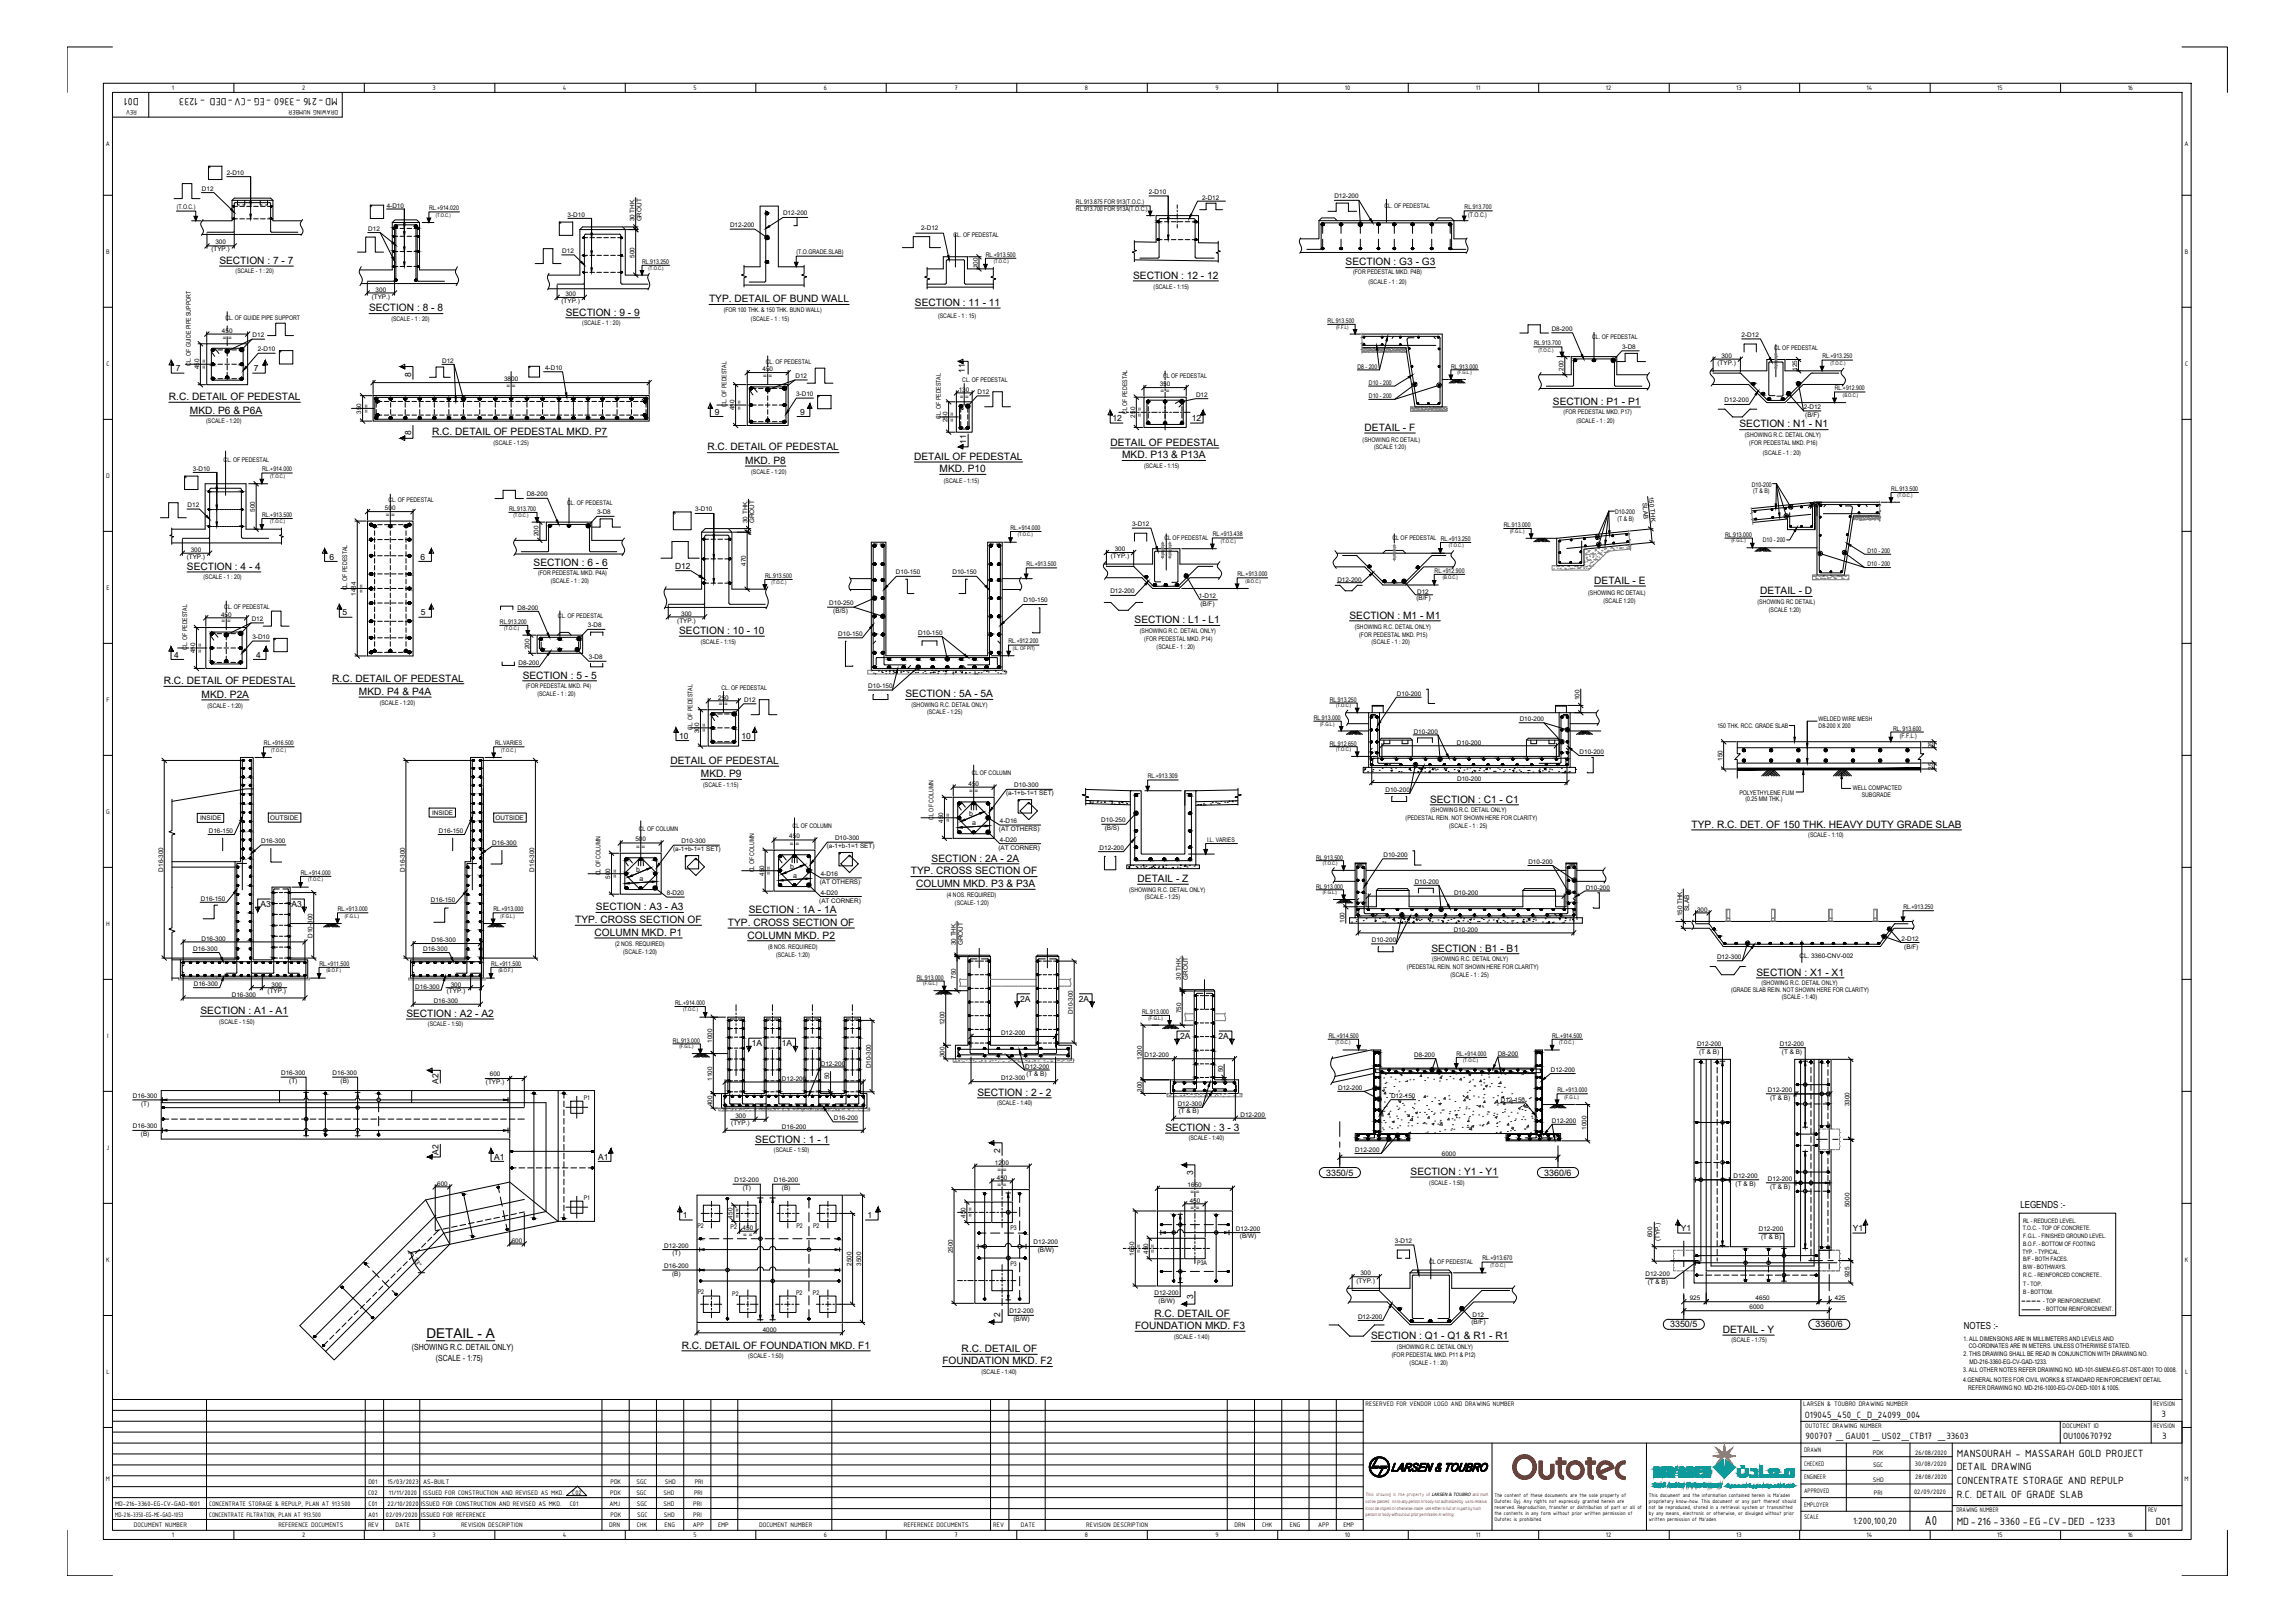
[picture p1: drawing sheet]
<svg xmlns="http://www.w3.org/2000/svg" width="841mm" height="594mm" viewBox="0 0 841 594" stroke-linecap="round" stroke-linejoin="round" font-family="sans-serif">
<defs><g id="words">
<text font-size="5.2" x="705.4" y="558.7">A0</text>
<text font-size="5" x="156.2" y="490">DETAIL - A</text>
<g font-size="4.1">
<text x="50.9" y="35.8" transform="rotate(-180 50.9 35.8)">D01</text>
<text x="123.8" y="35.8" transform="rotate(-180 123.8 35.8)">MD-216 -3360 -EG -CV-DED - 1233</text>
<text x="717.1" y="533.5">MANSOURAH - MASSARAH GOLD PROJECT</text>
<text x="717.1" y="538.5">DETAIL DRAWING</text>
<text x="717.1" y="543.5">CONCENTRATE STORAGE AND REPULP</text>
<text x="717.1" y="548.5">R.C. DETAIL OF GRADE SLAB</text>
<text x="717.1" y="558.5">MD-216 -3360 -EG -CV-DED -1233</text>
<text x="790" y="558.5">D01</text>
</g>
<g font-size="3.7">
<text x="80.4" y="96.7">SECTION : 7 - 7</text>
<text x="493.1" y="97.2">SECTION : G3 - G3</text>
<text x="415.3" y="102.1">SECTION : 12 - 12</text>
<text x="259.8" y="110.8">TYP. DETAIL OF BUND WALL</text>
<text x="335.3" y="112">SECTION : 11 - 11</text>
<text x="135.2" y="114.1">SECTION : 8 - 8</text>
<text x="207.3" y="115.6">SECTION : 9 - 9</text>
<text x="61.9" y="146.6">R.C. DETAIL OF PEDESTAL</text>
<text x="569.1" y="148.3">SECTION : P1 - P1</text>
<text x="69.6" y="151.5">MKD. P6 &amp; P6A</text>
<text x="158.4" y="159.2">R.C. DETAIL OF PEDESTAL MKD. P7</text>
<text x="500.1" y="157.8">DETAIL - F</text>
<text x="637.4" y="156.6">SECTION : N1 - N1</text>
<text x="259.2" y="165">R.C. DETAIL OF PEDESTAL</text>
<text x="407" y="163.3">DETAIL OF PEDESTAL</text>
<text x="411.2" y="167.9">MKD. P13 &amp; P13A</text>
<text x="273.1" y="169.9">MKD. P8</text>
<text x="335" y="168.4">DETAIL OF PEDESTAL</text>
<text x="344.3" y="173">MKD. P10</text>
<text x="68.5" y="208.7">SECTION : 4 - 4</text>
<text x="195.6" y="207.4">SECTION : 6 - 6</text>
<text x="584.2" y="213.9">DETAIL - E</text>
<text x="645.1" y="217.6">DETAIL - D</text>
<text x="494.5" y="226.6">SECTION : M1 - M1</text>
<text x="248.9" y="232.3">SECTION : 10 - 10</text>
<text x="415.8" y="228.3">SECTION : L1 - L1</text>
<text x="60" y="250.6">R.C. DETAIL OF PEDESTAL</text>
<text x="121.8" y="249.6">R.C. DETAIL OF PEDESTAL</text>
<text x="191.5" y="248.6">SECTION : 5 - 5</text>
<text x="73.9" y="255.5">MKD. P2A</text>
<text x="131.6" y="254.5">MKD. P4 &amp; P4A</text>
<text x="331.8" y="255.4">SECTION : 5A - 5A</text>
<text x="245.7" y="279.9">DETAIL OF PEDESTAL</text>
<text x="256.9" y="284.7">MKD. P9</text>
<text x="524.1" y="294">SECTION : C1 - C1</text>
<text x="619.9" y="303.2">TYP. R.C. DET. OF 150 THK. HEAVY DUTY GRADE SLAB</text>
<text x="341.4" y="315.6">SECTION : 2A - 2A</text>
<text x="333.8" y="320.3">TYP. CROSS SECTION OF</text>
<text x="416.9" y="323.1">DETAIL - Z</text>
<text x="335.7" y="324.9">COLUMN MKD. P3 &amp; P3A</text>
<text x="218.4" y="333.4">SECTION : A3 - A3</text>
<text x="274.4" y="334.4">SECTION : 1A - 1A</text>
<text x="210.8" y="338.1">TYP. CROSS SECTION OF</text>
<text x="266.8" y="339.1">TYP. CROSS SECTION OF</text>
<text x="217.9" y="342.8">COLUMN MKD. P1</text>
<text x="273.9" y="343.8">COLUMN MKD. P2</text>
<text x="524.6" y="348.5">SECTION : B1 - B1</text>
<text x="643.7" y="357.4">SECTION : X1 - X1</text>
<text x="73.5" y="371.4">SECTION : A1 - A1</text>
<text x="148.9" y="372.5">SECTION : A2 - A2</text>
<text x="358.2" y="401.3">SECTION : 2 - 2</text>
<text x="276.8" y="418.5">SECTION : 1 - 1</text>
<text x="427.1" y="414.2">SECTION : 3 - 3</text>
<text x="516.9" y="430.4">SECTION : Y1 - Y1</text>
<text x="423" y="482.3">R.C. DETAIL OF</text>
<text x="416" y="486.8">FOUNDATION MKD. F3</text>
<text x="502.5" y="490.5">SECTION : Q1 - Q1 &amp; R1 - R1</text>
<text x="631.3" y="488.2">DETAIL - Y</text>
<text x="249.8" y="494">R.C. DETAIL OF FOUNDATION MKD. F1</text>
<text x="352.4" y="495.2">R.C. DETAIL OF</text>
<text x="345.3" y="499.7">FOUNDATION MKD. F2</text>
</g>
<g font-size="3.6">
<text x="740.4" y="442.6">LEGENDS :-</text>
<text x="719.7" y="486.9">NOTES :-</text>
<text x="661.4" y="519.2">O19045_450_C_D_24099_004</text>
<text x="792.1" y="518.9">3</text>
<text x="661.7" y="527.2">900707 _GAU01 _US02_CTB17 _33603</text>
<text x="756" y="527.2">OU100670792</text>
<text x="792.3" y="527.2">3</text>
<text x="679.1" y="558.2">1:200,100,20</text>
</g>
<g font-size="3.3">
<text x="486" y="430.6">3350/5</text>
<text x="565.9" y="430.6">3360/6</text>
<text x="612" y="486.2">3350/5</text>
<text x="665.3" y="486.2">3360/6</text>
</g>
<g font-size="3.1">
<text x="64.4" y="136">7</text>
<text x="93.1" y="136">7</text>
<text x="353.6" y="136.6" transform="rotate(-90 353.6 136.6)">11</text>
<text x="150.7" y="138.1" transform="rotate(-90 150.7 138.1)">8</text>
<text x="261.9" y="151.9">9</text>
<text x="293.2" y="151.9">9</text>
<text x="407.7" y="154.2">12</text>
<text x="436.7" y="154.2">12</text>
<text x="150.7" y="159.4" transform="rotate(-90 150.7 159.4)">8</text>
<text x="354.1" y="162.5" transform="rotate(-90 354.1 162.5)">11</text>
<text x="120.8" y="204.9">6</text>
<text x="154.1" y="204.9">6</text>
<text x="247.4" y="208.3">D12</text>
<text x="125.5" y="225.4">5</text>
<text x="154.2" y="225.4">5</text>
<text x="63.9" y="240.9">4</text>
<text x="93.9" y="240.9">4</text>
<text x="248.9" y="270.6">10</text>
<text x="271.7" y="270.6">10</text>
<text x="95.4" y="332.3">A3</text>
<text x="106.9" y="332.3">A3</text>
<text x="373.9" y="367">2A</text>
<text x="395.3" y="367">2A</text>
<text x="275.5" y="383.3">1A</text>
<text x="286.5" y="383.3">1A</text>
<text x="432.5" y="380.6">2A</text>
<text x="446.5" y="380.6">2A</text>
<text x="160.7" y="397.1" transform="rotate(-90 160.7 397.1)">A2</text>
<text x="160.7" y="423" transform="rotate(-90 160.7 423)">A2</text>
<text x="181.1" y="424.7">A1</text>
<text x="219.1" y="424.7">A1</text>
<text x="366.6" y="422.5" transform="rotate(-90 366.6 422.5)">2</text>
<text x="437.2" y="430.3" transform="rotate(-90 437.2 430.3)">3</text>
<text x="250.2" y="446.2">1</text>
<text x="317.9" y="446.2">1</text>
<text x="616" y="451">Y1</text>
<text x="679" y="451">Y1</text>
<text x="437.2" y="475.8" transform="rotate(-90 437.2 475.8)">3</text>
<text x="366.6" y="482.4" transform="rotate(-90 366.6 482.4)">2</text>
<text x="150.9" y="494.6">(SHOWING R.C. DETAIL ONLY)</text>
<text x="159.7" y="498.5">(SCALE - 1:75)</text>
</g>
<g font-size="2.6">
<text x="63" y="33">1</text>
<text x="110.7" y="33">2</text>
<text x="158.5" y="33">3</text>
<text x="206.2" y="33">4</text>
<text x="254.2" y="33">5</text>
<text x="301.9" y="33">6</text>
<text x="349.8" y="33">7</text>
<text x="397.6" y="33">8</text>
<text x="445.4" y="33">9</text>
<text x="492.8" y="33">10</text>
<text x="540.8" y="33">11</text>
<text x="588.5" y="33">12</text>
<text x="636.3" y="33">13</text>
<text x="684" y="33">14</text>
<text x="731.9" y="33">15</text>
<text x="779.7" y="33">16</text>
<text x="50.2" y="40.4" transform="rotate(-180 50.2 40.4)">REV</text>
<text x="123.9" y="40.4" transform="rotate(-180 123.9 40.4)">DRAWING NUMBER</text>
<text x="38.8" y="53.5">A</text>
<text x="800.6" y="53.5">A</text>
<text x="38.9" y="92.9">B</text>
<text x="800.6" y="92.9">B</text>
<text x="39" y="133.9">C</text>
<text x="800.7" y="133.9">C</text>
<text x="38.9" y="174.9">D</text>
<text x="39" y="216">E</text>
<text x="39" y="257">F</text>
<text x="38.9" y="298">G</text>
<text x="355.2" y="298.8">b</text>
<text x="356.3" y="302.3">a</text>
<text x="233.2" y="319.3">b</text>
<text x="234.3" y="322.7">a</text>
<text x="289.5" y="318.2">b</text>
<text x="290.6" y="321.6">a</text>
<text x="38.9" y="339">H</text>
<text x="39.3" y="380">I</text>
<text x="39.1" y="421.1">J</text>
<text x="38.9" y="462.1">K</text>
<text x="800.6" y="462.1">K</text>
<text x="39" y="503.1">L</text>
<text x="800.7" y="503.1">L</text>
<text x="500.4" y="514.9">RESERVED FOR VENDOR LOGO AND DRAWING NUMBER</text>
<text x="660.8" y="514.9">LARSEN &amp; TOUBRO DRAWING NUMBER</text>
<text x="789.2" y="514.9">REVISION</text>
<text x="661.5" y="522.9">OUTOTEC DRAWING NUMBER</text>
<text x="755.8" y="522.9">DOCUMENT ID</text>
<text x="789.2" y="522.9">REVISION</text>
<text x="661.1" y="531.9">DRAWN</text>
<text x="686.3" y="532.7">PDK</text>
<text x="701.8" y="532.7">26/08/2020</text>
<text x="661.1" y="536.9">CHECKED</text>
<text x="686.4" y="537.2">SGC</text>
<text x="701.7" y="536.9">30/08/2020</text>
<text x="38.8" y="542.5">M</text>
<text x="135" y="543.5">D01</text>
<text x="142.1" y="543.5">15/03/2023</text>
<text x="155.1" y="543.5">AS-BUILT</text>
<text x="223.7" y="543.5">PDK</text>
<text x="233.3" y="543.5">SGC</text>
<text x="243.7" y="543.5">SHD</text>
<text x="254.6" y="543.5">PRI</text>
<text x="661.1" y="541.9">ENGINEER</text>
<text x="686.3" y="542.7">SHD</text>
<text x="701.9" y="541.8">28/08/2020</text>
<text x="800.6" y="542.5">M</text>
<text x="42.2" y="551.5">MD-216-3360-EG-CV-GAD-1001</text>
<text x="76.7" y="551.5">CONCENTRATE STORAGE &amp; REPULP, PLAN AT 913.500</text>
<text x="134.9" y="547.5">C02</text>
<text x="135.1" y="551.5">C01</text>
<text x="142.1" y="551.5">22/10/2020</text>
<text x="142.5" y="547.5">11/11/2020</text>
<text x="154.2" y="551.5">ISSUED FOR CONSTRUCTION AND REVISED AS MKD.</text>
<text x="155.1" y="547.5">ISSUED FOR CONSTRUCTION AND REVISED AS MKD.</text>
<text x="208.8" y="551.5">C01</text>
<text x="209.7" y="547.5">C02</text>
<text x="223.3" y="551.5">AMJ</text>
<text x="223.6" y="547.5">PDK</text>
<text x="233.2" y="547.5">SGC</text>
<text x="233.4" y="551.5">SGC</text>
<text x="243.1" y="547.5">SHD</text>
<text x="243.2" y="551.5">SHD</text>
<text x="254.1" y="551.5">PRI</text>
<text x="254.3" y="547.5">PRI</text>
<text x="661.1" y="546.9">APPROVED</text>
<text x="661.1" y="551.9">EMPLOYER</text>
<text x="686.7" y="547.7">PRI</text>
<text x="701.4" y="547.1">02/09/2020</text>
<text x="42.2" y="555.5">MD-216-3350-EG-ME-GAD-1053</text>
<text x="76.7" y="555.5">CONCENTRATE FILTRATION, PLAN AT 913.500</text>
<text x="134.9" y="555.5">A01</text>
<text x="141.4" y="555.5">02/09/2020</text>
<text x="154.3" y="555.5">ISSUED FOR REFERENCE</text>
<text x="223.8" y="555.5">PDK</text>
<text x="233.5" y="555.5">SGC</text>
<text x="243.3" y="555.5">SHD</text>
<text x="254" y="555.5">PRI</text>
<text x="661.1" y="556.4">SCALE</text>
<text x="716.9" y="553.9">DRAWING NUMBER</text>
<text x="787.2" y="553.9">REV</text>
<text x="49.1" y="559.4">DOCUMENT NUMBER</text>
<text x="63" y="563">1</text>
<text x="102.1" y="559.4">REFERENCE DOCUMENTS</text>
<text x="110.7" y="563">2</text>
<text x="134.9" y="559.4">REV</text>
<text x="144.9" y="559.4">DATE</text>
<text x="158.5" y="563">3</text>
<text x="168.9" y="559.4">REVISION DESCRIPTION</text>
<text x="206.2" y="563">4</text>
<text x="223.3" y="559.4">DRN</text>
<text x="233.3" y="559.4">CHK</text>
<text x="243.6" y="559.4">ENG</text>
<text x="253.9" y="559.4">APP</text>
<text x="254.2" y="563">5</text>
<text x="263.1" y="559.4">EMP</text>
<text x="278.2" y="559.4">DOCUMENT NUMBER</text>
<text x="301.9" y="563">6</text>
<text x="331.2" y="559.4">REFERENCE DOCUMENTS</text>
<text x="349.8" y="563">7</text>
<text x="364" y="559.4">REV</text>
<text x="374.1" y="559.4">DATE</text>
<text x="397.6" y="563">8</text>
<text x="398.1" y="559.4">REVISION DESCRIPTION</text>
<text x="445.4" y="563">9</text>
<text x="452.4" y="559.4">DRN</text>
<text x="462.5" y="559.4">CHK</text>
<text x="472.7" y="559.4">ENG</text>
<text x="483" y="559.4">APP</text>
<text x="492.3" y="559.4">EMP</text>
<text x="492.8" y="563">10</text>
<text x="540.8" y="563">11</text>
<text x="588.5" y="563">12</text>
<text x="636.3" y="563">13</text>
<text x="684" y="563">14</text>
<text x="731.9" y="563">15</text>
<text x="779.7" y="563">16</text>
</g>
<g font-size="2.3">
<text x="83.1" y="64">2-D10</text>
<text x="74" y="69.9">D12</text>
<text x="421" y="71.1">2-D10</text>
<text x="64.8" y="76.6">(T.O.C.)</text>
<text x="141.7" y="76">4-D10</text>
<text x="157.2" y="77">RL.+914.020</text>
<text x="394.3" y="74.8">RL.913.875 FOR 913(T.O.C.)</text>
<text x="394.3" y="77.4">RL.913.700 FOR 913A(T.O.C.)</text>
<text x="440.5" y="73.2">2-D12</text>
<text x="489" y="72.7">D12-200</text>
<text x="507.4" y="76.3">CL. OF PEDESTAL</text>
<text x="536.7" y="76.6">RL.913.700</text>
<text x="208" y="79.3">3-D10</text>
<text x="232.5" y="81.1" transform="rotate(-90 232.5 81.1)">30 THK.</text>
<text x="235.1" y="81.1" transform="rotate(-90 235.1 81.1)">GROUT</text>
<text x="267.5" y="83.2">D12-200</text>
<text x="287" y="78.9">D12-200</text>
<text x="538" y="79.5">(T.O.C.)</text>
<text x="78.9" y="89.3">300</text>
<text x="134.9" y="84.5">D12</text>
<text x="337.6" y="84.2">2-D12</text>
<text x="349.4" y="86.6">CL. OF PEDESTAL</text>
<text x="77.5" y="92">(TYP.)</text>
<text x="206.1" y="92.7">D12</text>
<text x="232.5" y="94.4" transform="rotate(-90 232.5 94.4)">500</text>
<text x="291.9" y="93.2">(T.O.GRADE.SLAB)</text>
<text x="361.3" y="94">RL.+913.500</text>
<text x="86.3" y="99.9">(SCALE - 1 : 20)</text>
<text x="235.3" y="96.7">RL.913.250</text>
<text x="358.3" y="98.3" transform="rotate(-90 358.3 98.3)">100</text>
<text x="495.8" y="100.5">(FOR PEDESTAL MKD. P4B)</text>
<text x="137.7" y="106.9">300</text>
<text x="422.8" y="105.7">(SCALE - 1:15)</text>
<text x="501.5" y="103.9">(SCALE - 1 : 20)</text>
<text x="136.2" y="109.4">(TYP.)</text>
<text x="205.8" y="111.1">(TYP.)</text>
<text x="207.2" y="108.5">300</text>
<text x="82.6" y="117.2">CL. OF GUIDE PIPE SUPPORT</text>
<text x="143.4" y="117.6">(SCALE - 1 : 20)</text>
<text x="213.4" y="119.1">(SCALE - 1 : 20)</text>
<text x="265.2" y="114.3">(FOR 100 THK. &amp; 150 THK. BUND WALL)</text>
<text x="275.2" y="117.7">(SCALE - 1 : 15)</text>
<text x="343.8" y="116.3">(SCALE - 1 : 15)</text>
<text x="486.5" y="118.4">RL.913.500</text>
<text x="81.4" y="121.9">450</text>
<text x="81.6" y="124.4">= =</text>
<text x="92.6" y="123.5">D12</text>
<text x="568.6" y="121.2">D8-200</text>
<text x="583.5" y="124.2">CL. OF PEDESTAL</text>
<text x="638.2" y="123.5">2-D12</text>
<text x="94.5" y="128.7">2-D10</text>
<text x="562.2" y="126.4">RL.913.700</text>
<text x="594.4" y="127.8">3-D8</text>
<text x="630.8" y="131.1">300</text>
<text x="650.2" y="128.3">CL OF PEDESTAL</text>
<text x="667.8" y="131.3">RL.+913.250</text>
<text x="70" y="133.9" transform="rotate(-90 70 133.9)">CL. OF GUIDE PIPE SUPPORT</text>
<text x="73" y="135.3" transform="rotate(-90 73 135.3)">450</text>
<text x="75.5" y="135.1" transform="rotate(-90 75.5 135.1)">= =</text>
<text x="162" y="132.9">D12</text>
<text x="199.8" y="135.7">4-D10</text>
<text x="279.4" y="136">450</text>
<text x="280.7" y="133.4">CL. OF PEDESTAL</text>
<text x="497.4" y="135.1">D8 - 200</text>
<text x="531.8" y="135">RL.913.000</text>
<text x="573" y="135.9" transform="rotate(-90 573 135.9)">200</text>
<text x="629.4" y="133.7">(TYP.)</text>
<text x="658.6" y="135.8" transform="rotate(-90 658.6 135.8)">125</text>
<text x="184.7" y="139.7">3800</text>
<text x="185.6" y="142.2">= =</text>
<text x="279.6" y="138.6">= =</text>
<text x="291.5" y="138.5">D12</text>
<text x="351.4" y="143.5">130</text>
<text x="352.6" y="139.9">CL. OF PEDESTAL</text>
<text x="425" y="141.5">350</text>
<text x="426.2" y="138.5">CL OF PEDESTAL</text>
<text x="501.7" y="140.9">D10 - 200</text>
<text x="672.4" y="142.9">RL.+912.900</text>
<text x="266.2" y="148.9" transform="rotate(-90 266.2 148.9)">CL. OF PEDESTAL</text>
<text x="291.7" y="145.1">3-D10</text>
<text x="351.7" y="146">= =</text>
<text x="358.3" y="144.3">D12</text>
<text x="425.3" y="144">= =</text>
<text x="438.3" y="145.3">D12</text>
<text x="501.7" y="145.7">D10 - 200</text>
<text x="632" y="147.4">D12-200</text>
<text x="661" y="149.8">2-D12</text>
<text x="75.6" y="155.1">(SCALE - 1:20)</text>
<text x="132.3" y="151.5" transform="rotate(-90 132.3 151.5)">350</text>
<text x="135.1" y="151.3" transform="rotate(-90 135.1 151.3)">= =</text>
<text x="269.1" y="150.3" transform="rotate(-90 269.1 150.3)">450</text>
<text x="271.7" y="150" transform="rotate(-90 271.7 150)">= =</text>
<text x="344.7" y="153.3" transform="rotate(-90 344.7 153.3)">CL. OF PEDESTAL</text>
<text x="347.2" y="154.7" transform="rotate(-90 347.2 154.7)">250</text>
<text x="349.7" y="154.4" transform="rotate(-90 349.7 154.4)">= =</text>
<text x="413" y="151.6" transform="rotate(-90 413 151.6)">CL OF PEDESTAL</text>
<text x="416" y="152.9" transform="rotate(-90 416 152.9)">250</text>
<text x="418.5" y="152.7" transform="rotate(-90 418.5 152.7)">= =</text>
<text x="573" y="151.5">(FOR PEDESTAL MKD. P17)</text>
<text x="577.7" y="155.1">(SCALE - 1 : 20)</text>
<text x="661.6" y="152.6">(B/F)</text>
<text x="499.3" y="161.7">(SHOWING RC DETAIL)</text>
<text x="639.4" y="160">(SHOWING R.C. DETAIL ONLY)</text>
<text x="180.8" y="162.9">(SCALE - 1:25)</text>
<text x="503.5" y="164.6">(SCALE 1:20)</text>
<text x="641" y="162.9">(FOR PEDESTAL MKD. P16)</text>
<text x="646" y="166.7">(SCALE - 1 : 20)</text>
<text x="70.7" y="172.4">3-D10</text>
<text x="81.9" y="169.2">CL. OF PEDESTAL</text>
<text x="96.1" y="172.6">RL.+914.000</text>
<text x="275.3" y="173.5">(SCALE - 1:20)</text>
<text x="419.3" y="171.6">(SCALE - 1:15)</text>
<text x="345.9" y="176.9">(SCALE - 1:15)</text>
<text x="642" y="178.2">D10-200</text>
<text x="693.1" y="180">RL.913.500</text>
<text x="68.7" y="185.8">D12</text>
<text x="142.3" y="183.8">CL. OF PEDESTAL</text>
<text x="193" y="181.8">D8-200</text>
<text x="207.8" y="184.8">CL. OF PEDESTAL</text>
<text x="601.9" y="184.2" transform="rotate(84 601.9 184.2)">SLAB</text>
<text x="604.3" y="182" transform="rotate(84 604.3 182)">150 THK.</text>
<text x="642.4" y="180.6">(T &amp; B)</text>
<text x="93.4" y="187.4" transform="rotate(-90 93.4 187.4)">500</text>
<text x="96.1" y="189.3">RL.+913.500</text>
<text x="141.1" y="186.9">500</text>
<text x="141.3" y="189.5">= =</text>
<text x="186.6" y="187">RL.913.700</text>
<text x="218.8" y="188.4">3-D8</text>
<text x="254.7" y="187.1">3-D10</text>
<text x="273.9" y="191.6" transform="rotate(-90 273.9 191.6)">30 THK.</text>
<text x="276.4" y="191.6" transform="rotate(-90 276.4 191.6)">GROUT</text>
<text x="591.8" y="188.2">D10-200</text>
<text x="592.7" y="190.7">(T &amp; B)</text>
<text x="197.4" y="196.5" transform="rotate(-90 197.4 196.5)">200</text>
<text x="370.3" y="194.1">RL.+914.000</text>
<text x="414.9" y="192.8">3-D12</text>
<text x="426.7" y="197.6">CL OF PEDESTAL</text>
<text x="444.4" y="196.4">RL.+913.438</text>
<text x="510.3" y="197.7">CL OF PEDESTAL RL.+913.250</text>
<text x="551.1" y="193.1">RL.913.000</text>
<text x="632.1" y="196.7">RL.913.000</text>
<text x="69.9" y="202.2">300</text>
<text x="408.5" y="201.9">300</text>
<text x="646" y="198.5">D10 - 200</text>
<text x="684.3" y="202.5">D10 - 200</text>
<text x="68.4" y="204.7">(TYP.)</text>
<text x="273.4" y="207.3" transform="rotate(-90 273.4 207.3)">470</text>
<text x="376.2" y="207.4">RL.+913.500</text>
<text x="407.1" y="204.5">(TYP.)</text>
<text x="525.7" y="209.7">RL.+912.900</text>
<text x="684.3" y="207.4">D10 - 200</text>
<text x="74.6" y="212.2">(SCALE - 1 : 20)</text>
<text x="197.2" y="210.6">(FOR PEDESTAL MKD. P4A)</text>
<text x="201.8" y="213.4">(SCALE - 1 : 20)</text>
<text x="280.4" y="211.8">RL.913.500</text>
<text x="328.3" y="210.3">D10-150</text>
<text x="349" y="210.3">D10-150</text>
<text x="453.5" y="211">RL.+913.000</text>
<text x="490.1" y="213">D12-200</text>
<text x="127.2" y="216.2" transform="rotate(-90 127.2 216.2)">CL. OF PEDESTAL</text>
<text x="130.4" y="218.2" transform="rotate(-90 130.4 218.2)">1484</text>
<text x="133.2" y="217.2" transform="rotate(-90 133.2 217.2)">= =</text>
<text x="303.9" y="221.8">D10-250</text>
<text x="375.1" y="220.6">D10-150</text>
<text x="406.9" y="217.4">D12-200</text>
<text x="439.3" y="219">1-D12</text>
<text x="439.9" y="221.8">(B/F)</text>
<text x="519" y="219.9">(B/F)</text>
<text x="519.3" y="217.4">D12</text>
<text x="582" y="217.9">(SHOWING RC DETAIL)</text>
<text x="587.6" y="220.8">(SCALE 1:20)</text>
<text x="644" y="221.3">(SHOWING RC DETAIL)</text>
<text x="81" y="225.8">450</text>
<text x="82.2" y="223.2">CL. OF PEDESTAL</text>
<text x="92.2" y="227.5">D12</text>
<text x="189.7" y="223.2">D8-200</text>
<text x="204.5" y="226.2">CL. OF PEDESTAL</text>
<text x="249.6" y="225.5">300</text>
<text x="305.4" y="224.7">(B/S)</text>
<text x="648.2" y="224.2">(SCALE 1:20)</text>
<text x="81.2" y="228.4">= =</text>
<text x="183.2" y="228.4">RL.913.200</text>
<text x="215.4" y="229.8">3-D8</text>
<text x="248.2" y="228.1">(TYP.)</text>
<text x="307.2" y="232.8">D10-150</text>
<text x="336.5" y="232.4">D10-150</text>
<text x="417.7" y="232">(SHOWING R.C. DETAIL ONLY)</text>
<text x="496.5" y="230.3">(SHOWING R.C. DETAIL ONLY)</text>
<text x="498.1" y="233.2">(FOR PEDESTAL MKD. P15)</text>
<text x="68.6" y="237.9" transform="rotate(-90 68.6 237.9)">CL. OF PEDESTAL</text>
<text x="71.5" y="239.2" transform="rotate(-90 71.5 239.2)">450</text>
<text x="74.1" y="239" transform="rotate(-90 74.1 239)">= =</text>
<text x="92.5" y="234.1">3-D10</text>
<text x="194" y="237.9" transform="rotate(-90 194 237.9)">200</text>
<text x="256.8" y="235.8">(SCALE - 1:15)</text>
<text x="369.6" y="235.6">RL.+912.200</text>
<text x="419.3" y="234.9">(FOR PEDESTAL MKD. P14)</text>
<text x="423.9" y="237.6">(SCALE - 1 : 20)</text>
<text x="502.6" y="235.9">(SCALE - 1 : 20)</text>
<text x="190" y="243.5">D8-200</text>
<text x="215.8" y="241.5">3-D8</text>
<text x="318.2" y="252">D10-150</text>
<text x="192.7" y="252.1">(FOR PEDESTAL MKD. P4)</text>
<text x="196.9" y="254.9">(SCALE - 1 : 20)</text>
<text x="263.2" y="256.2">250</text>
<text x="264.4" y="252.7">CL. OF PEDESTAL</text>
<text x="272.7" y="257.1">D12</text>
<text x="487.3" y="257.1">RL.913.250</text>
<text x="511.9" y="254.9">D10-200</text>
<text x="578.8" y="256.6" transform="rotate(-90 578.8 256.6)">100</text>
<text x="76.1" y="259.1">(SCALE - 1:20)</text>
<text x="139.2" y="258.1">(SCALE - 1:20)</text>
<text x="263.4" y="258.8">= =</text>
<text x="334" y="258.8">(SHOWING R.C. DETAIL ONLY)</text>
<text x="339.8" y="261.5">(SCALE - 1:25)</text>
<text x="481.5" y="263.7">RL.913.000</text>
<text x="253.8" y="267.2" transform="rotate(-90 253.8 267.2)">CL. OF PEDESTAL</text>
<text x="256.3" y="268.5" transform="rotate(-90 256.3 268.5)">300</text>
<text x="258.8" y="268.3" transform="rotate(-90 258.8 268.3)">= =</text>
<text x="518.1" y="268.7">D10-200</text>
<text x="556.9" y="264.2">D10-200</text>
<text x="629.4" y="266.5">150 THK. RCC. GRADE SLAB</text>
<text x="666.4" y="264.2">WELDED WIRE MESH</text>
<text x="666.4" y="266.7">D8-200 X 200</text>
<text x="693.7" y="267.6">RL. 913.600</text>
<text x="96.7" y="272.9">RL.+916.500</text>
<text x="181.4" y="272.9">RL.VARIES</text>
<text x="487.3" y="273.1">RL.912.650</text>
<text x="533.9" y="272.7">D10-200</text>
<text x="696.2" y="270.2">(F.F.L.)</text>
<text x="708.3" y="274" transform="rotate(-90 708.3 274)">25</text>
<text x="578.9" y="276.2">D10-200</text>
<text x="631.2" y="278.7" transform="rotate(-90 631.2 278.7)">150</text>
<text x="708.3" y="281.9" transform="rotate(-90 708.3 281.9)">25</text>
<text x="354.9" y="287.8">450</text>
<text x="356.1" y="283.9">CL OF COLUMN</text>
<text x="420.6" y="285.1">RL.+913.309</text>
<text x="534" y="286.2">D10-200</text>
<text x="257.7" y="288.3">(SCALE - 1:15)</text>
<text x="355.1" y="290.5">= =</text>
<text x="368.7" y="291.1">(a-1+b-1=1 SET)</text>
<text x="371.7" y="288.4">D10-300</text>
<text x="507.7" y="290.1">D10-200</text>
<text x="637.4" y="291.1">POLYETHYLENE FLIM</text>
<text x="639.7" y="293.6">(0.25 MM THK.)</text>
<text x="679" y="289.5">WELL COMPACTED</text>
<text x="682.2" y="292">SUBGRADE</text>
<text x="158.3" y="298.4">INSIDE</text>
<text x="524.2" y="297.4">(SHOWING R.C. DETAIL ONLY)</text>
<text x="73.3" y="300.4">INSIDE</text>
<text x="76.5" y="305.1">D16-150</text>
<text x="99" y="300.3">OUTSIDE</text>
<text x="160.9" y="305.1">D16-150</text>
<text x="181.6" y="300.3">OUTSIDE</text>
<text x="234.1" y="304.3">CL OF COLUMN</text>
<text x="290.5" y="303.2">CL OF COLUMN</text>
<text x="342" y="300.2" transform="rotate(-90 342 300.2)">CL OF COLUMN</text>
<text x="345.6" y="301.4" transform="rotate(-90 345.6 301.4)">450</text>
<text x="348.2" y="301.2" transform="rotate(-90 348.2 301.2)">= =</text>
<text x="366.1" y="304.4">(AT OTHERS)</text>
<text x="366.4" y="301.5">4-D16</text>
<text x="403.6" y="301.1">D10-250</text>
<text x="404.9" y="304.1">(B/S)</text>
<text x="515.1" y="300.5">(PEDESTAL REIN. NOT SHOWN HERE FOR CLARITY)</text>
<text x="531.1" y="303.2">(SCALE - 1 : 25)</text>
<text x="95.7" y="308.9">D16-300</text>
<text x="180.4" y="309.3">D16-300</text>
<text x="232.9" y="308.2">500</text>
<text x="233.1" y="311">= =</text>
<text x="246.7" y="311.6">(a-1+b-1=1 SET)</text>
<text x="249.7" y="308.9">D10-300</text>
<text x="289.2" y="307.1">450</text>
<text x="289.5" y="309.9">= =</text>
<text x="303" y="310.5">(a-1+b-1=1 SET)</text>
<text x="306" y="307.8">D10-300</text>
<text x="365.9" y="311.2">(AT CORNER)</text>
<text x="366.4" y="308.3">4-D20</text>
<text x="403" y="311.2">D12-200</text>
<text x="442.3" y="308.4">I.L. VARIES</text>
<text x="662.7" y="306.7">(SCALE - 1:10)</text>
<text x="482.3" y="314.8">RL.913.500</text>
<text x="507" y="314">D10-200</text>
<text x="560.1" y="316.5">D10-200</text>
<text x="59.8" y="319.2" transform="rotate(-90 59.8 319.2)">D16-300</text>
<text x="110.3" y="320.4">RL.+914.000</text>
<text x="148.3" y="319.2" transform="rotate(-90 148.3 319.2)">D16-300</text>
<text x="195.8" y="319.2" transform="rotate(-90 195.8 319.2)">D16-300</text>
<text x="220" y="320.6" transform="rotate(-90 220 320.6)">CL OF COLUMN</text>
<text x="223.6" y="321.9" transform="rotate(-90 223.6 321.9)">500</text>
<text x="226.2" y="321.7" transform="rotate(-90 226.2 321.7)">= =</text>
<text x="276.3" y="319.5" transform="rotate(-90 276.3 319.5)">CL OF COLUMN</text>
<text x="280" y="320.8" transform="rotate(-90 280 320.8)">450</text>
<text x="282.5" y="320.6" transform="rotate(-90 282.5 320.6)">= =</text>
<text x="300.4" y="323.8">(AT OTHERS)</text>
<text x="300.8" y="320.9">4-D16</text>
<text x="518.4" y="323.7">D10-200</text>
<text x="73.6" y="329.9">D16-150</text>
<text x="244.4" y="327.9">8-D20</text>
<text x="300.8" y="327.7">4-D20</text>
<text x="347" y="328.6">(4 NOS. REQUIRED)</text>
<text x="413.8" y="326.5">(SHOWING R.C. DETAIL ONLY)</text>
<text x="419.6" y="329.2">(SCALE - 1:25)</text>
<text x="482.3" y="325.5">RL.913.000</text>
<text x="532.8" y="327.8">D10-200</text>
<text x="581.1" y="325.8">D10-200</text>
<text x="123.8" y="333.7">RL.+913.000</text>
<text x="157.9" y="330.3">D16-150</text>
<text x="180.8" y="333.7">RL.+913.000</text>
<text x="300.2" y="330.6">(AT CORNER)</text>
<text x="350" y="331.5">(SCALE- 1:20)</text>
<text x="616.4" y="335.7" transform="rotate(-90 616.4 335.7)">150 THK.</text>
<text x="619" y="333.7" transform="rotate(-90 619 333.7)">SLAB</text>
<text x="621.9" y="333.9">300</text>
<text x="697.5" y="333">RL.+913.250</text>
<text x="492.7" y="338" transform="rotate(-90 492.7 338)">100</text>
<text x="532.7" y="341.2">D10-200</text>
<text x="73.8" y="344.6">D16-300</text>
<text x="114.5" y="343.4" transform="rotate(-90 114.5 343.4)">D10-300</text>
<text x="158.1" y="345.2">D16-300</text>
<text x="225.4" y="346.5">(2 NOS. REQUIRED)</text>
<text x="281.5" y="347.4">(8 NOS. REQUIRED)</text>
<text x="350.3" y="346.2" transform="rotate(-90 350.3 346.2)">30 THK.</text>
<text x="352.8" y="346.2" transform="rotate(-90 352.8 346.2)">GROUT</text>
<text x="502.7" y="345.2">D10-200</text>
<text x="696.8" y="344.7">2-D12</text>
<text x="697.9" y="347.4">(B/F)</text>
<text x="70.8" y="348.4">D16-300</text>
<text x="117" y="353.7">RL.+911.500</text>
<text x="155.1" y="348.3">D16-300</text>
<text x="180" y="353.7">RL.+911.500</text>
<text x="228.4" y="349.3">(SCALE- 1:20)</text>
<text x="284.4" y="350.4">(SCALE- 1:20)</text>
<text x="524.8" y="351.9">(SHOWING R.C. DETAIL ONLY)</text>
<text x="629.2" y="351.4">D12-300</text>
<text x="659.4" y="351">CL. 3360-CNV-002</text>
<text x="336" y="358.8">RL.913.000</text>
<text x="350.3" y="358.5" transform="rotate(-90 350.3 358.5)">750</text>
<text x="432.8" y="358.8" transform="rotate(-90 432.8 358.8)">30 THK.</text>
<text x="435.3" y="358.9" transform="rotate(-90 435.3 358.9)">GROUT</text>
<text x="515.6" y="354.8">(PEDESTAL REIN. NOT SHOWN HERE FOR CLARITY)</text>
<text x="531.6" y="357.7">(SCALE - 1 : 25)</text>
<text x="71" y="361.2">D16-300</text>
<text x="84.9" y="365.1">D16-300</text>
<text x="98.1" y="363.9">(TYP.)</text>
<text x="99.5" y="361.3">300</text>
<text x="152.2" y="362.2">D16-300</text>
<text x="163.7" y="363.9">(TYP.)</text>
<text x="165.2" y="361.3">300</text>
<text x="634.4" y="363.4">(GRADE SLAB REIN. NOT SHOWN HERE FOR CLARITY)</text>
<text x="645.5" y="360.6">(SHOWING R.C. DETAIL ONLY)</text>
<text x="158.9" y="367.4">D16-300</text>
<text x="247.4" y="368">RL.+914.000</text>
<text x="393.2" y="371.5" transform="rotate(-90 393.2 371.5)">D10-300</text>
<text x="418.5" y="371.5">RL.913.000</text>
<text x="432.8" y="371.2" transform="rotate(-90 432.8 371.2)">750</text>
<text x="653" y="366">(SCALE - 1:40)</text>
<text x="80.3" y="375">(SCALE - 1:50)</text>
<text x="156.8" y="375.8">(SCALE - 1:50)</text>
<text x="346.1" y="375.5" transform="rotate(-90 346.1 375.5)">1200</text>
<text x="246.6" y="381.9">RL.913.000</text>
<text x="260.9" y="381.9" transform="rotate(-90 260.9 381.9)">1000</text>
<text x="366.8" y="379.2">D12-200</text>
<text x="486.9" y="380">RL.+914.500</text>
<text x="568.8" y="380">RL.+914.500</text>
<text x="621.9" y="383">D12-200</text>
<text x="652.2" y="383">D12-200</text>
<text x="346.1" y="387.3" transform="rotate(-90 346.1 387.3)">300</text>
<text x="418.4" y="388.1" transform="rotate(-90 418.4 388.1)">1200</text>
<text x="419.5" y="387.3">D12-200</text>
<text x="518.2" y="387.3">D8-200</text>
<text x="533.7" y="386.7">RL.+914.000</text>
<text x="548.8" y="386.6">D8-200</text>
<text x="622.7" y="385.9">(T &amp; B)</text>
<text x="653" y="385.9">(T &amp; B)</text>
<text x="103" y="393.8">D16-300</text>
<text x="121.9" y="393.8">D16-300</text>
<text x="179.5" y="394.2">600</text>
<text x="260.9" y="395.9" transform="rotate(-90 260.9 395.9)">1100</text>
<text x="286.5" y="395.8">D12-200</text>
<text x="300.8" y="390.3">D12-200</text>
<text x="303.9" y="395.4" transform="rotate(-90 303.9 395.4)">50</text>
<text x="319.1" y="391.3" transform="rotate(-90 319.1 391.3)">D10-300</text>
<text x="366.8" y="395.7">D12-300</text>
<text x="375.7" y="391.4">D12-200</text>
<text x="376.1" y="394">(T &amp; B)</text>
<text x="448.2" y="392.7" transform="rotate(-90 448.2 392.7)">50</text>
<text x="568.3" y="392.7">D12-200</text>
<text x="106" y="396.7">(T)</text>
<text x="124.8" y="396.7">(B)</text>
<text x="178.1" y="397">(TYP.)</text>
<text x="418.4" y="399.9" transform="rotate(-90 418.4 399.9)">300</text>
<text x="490.4" y="399.2">D12-200</text>
<text x="570.7" y="400">RL.+913.000</text>
<text x="647.9" y="399.9">D12-200</text>
<text x="48.7" y="402.1">D16-300</text>
<text x="51.7" y="405">(T)</text>
<text x="213.9" y="402.9">P1</text>
<text x="260.9" y="405.1" transform="rotate(-90 260.9 405.1)">400</text>
<text x="365.4" y="404.8">(SCALE - 1:40)</text>
<text x="431.6" y="405.1">D12-300</text>
<text x="432" y="407.7">(T &amp; B)</text>
<text x="509.8" y="402.3">D12-150</text>
<text x="550" y="403.5">D12-150</text>
<text x="648.7" y="402.8">(T &amp; B)</text>
<text x="677.7" y="405.2" transform="rotate(-90 677.7 405.2)">3300</text>
<text x="48.7" y="413.3">D16-300</text>
<text x="268" y="412.1">(TYP.)</text>
<text x="269.5" y="409.5">300</text>
<text x="286.5" y="413.6">D16-200</text>
<text x="305.5" y="410.4">D16-200</text>
<text x="454.6" y="409.1">D12-200</text>
<text x="568.7" y="411.3">D12-200</text>
<text x="581.3" y="413.9" transform="rotate(-90 581.3 413.9)">1000</text>
<text x="51.6" y="416.2">(B)</text>
<text x="435.6" y="417.5">(SCALE - 1:40)</text>
<text x="283.6" y="422">(SCALE - 1:50)</text>
<text x="496.6" y="422">D12-200</text>
<text x="528.4" y="423.4">6000</text>
<text x="364.6" y="426.7">1200</text>
<text x="365.5" y="429.2">= =</text>
<text x="635.2" y="431.4">D12-200</text>
<text x="160.2" y="434.3">600</text>
<text x="269.2" y="433">D12-200</text>
<text x="272.2" y="435.9">(T)</text>
<text x="283.6" y="433">D16-200</text>
<text x="286.5" y="435.9">(B)</text>
<text x="365.3" y="432.1">450</text>
<text x="365.5" y="434.6">= =</text>
<text x="435.2" y="434.7">1650</text>
<text x="436.2" y="437.4">= =</text>
<text x="523.8" y="433.9">(SCALE - 1:50)</text>
<text x="636" y="434.3">(T &amp; B)</text>
<text x="647.9" y="432.5">D12-200</text>
<text x="648.7" y="435.4">(T &amp; B)</text>
<text x="213.9" y="439.4">P1</text>
<text x="436" y="440.5">450</text>
<text x="436.2" y="443">= =</text>
<text x="677.7" y="442.1" transform="rotate(-90 677.7 442.1)">5000</text>
<text x="255.6" y="449.8">P2</text>
<text x="268.5" y="446.3" transform="rotate(-90 268.5 446.3)">450</text>
<text x="271" y="446.1" transform="rotate(-90 271 446.1)">= =</text>
<text x="291.8" y="449.8">P2</text>
<text x="298" y="449.8">P2</text>
<text x="353.9" y="446" transform="rotate(-90 353.9 446)">450</text>
<text x="356.4" y="445.7" transform="rotate(-90 356.4 445.7)">= =</text>
<text x="187.5" y="455.1">600</text>
<text x="267.7" y="450">P2</text>
<text x="272.1" y="450.5">450</text>
<text x="272.4" y="453">= =</text>
<text x="370.3" y="450.5">P3</text>
<text x="378.8" y="455.8">D12-200</text>
<text x="452.9" y="450.7">D12-200</text>
<text x="454.4" y="453.6">(B/W)</text>
<text x="511.2" y="455.3">3-D12</text>
<text x="605.4" y="453.2" transform="rotate(-90 605.4 453.2)">600</text>
<text x="608.2" y="454.7" transform="rotate(-90 608.2 454.7)">(TYP.)</text>
<text x="644.6" y="450.9">D12-200</text>
<text x="645.4" y="453.9">(T &amp; B)</text>
<text x="151.5" y="461" transform="rotate(61 151.5 461)">33°</text>
<text x="243.4" y="456.9">D12-200</text>
<text x="246.4" y="459.8">(T)</text>
<text x="349.2" y="459.1" transform="rotate(-90 349.2 459.1)">2500</text>
<text x="380.3" y="458.7">(B/W)</text>
<text x="415.6" y="459.9" transform="rotate(-90 415.6 459.9)">1650</text>
<text x="418.1" y="458.9" transform="rotate(-90 418.1 458.9)">= =</text>
<text x="420.7" y="459.2" transform="rotate(-90 420.7 459.2)">450</text>
<text x="423.2" y="458.9" transform="rotate(-90 423.2 458.9)">= =</text>
<text x="543.2" y="461.7">RL.+913.670</text>
<text x="243.4" y="464.4">D16-200</text>
<text x="246.3" y="467.3">(B)</text>
<text x="312" y="463.6" transform="rotate(-90 312 463.6)">2500</text>
<text x="315.6" y="463.6" transform="rotate(-90 315.6 463.6)">3500</text>
<text x="370.3" y="463.8">P3</text>
<text x="438.7" y="463.5">P3A</text>
<text x="498.5" y="467.2">300</text>
<text x="523.7" y="462.8">CL OF PEDESTAL</text>
<text x="603" y="467.4">D12-200</text>
<text x="677.7" y="467.8" transform="rotate(-90 677.7 467.8)">925</text>
<text x="255.7" y="474">P2</text>
<text x="497.1" y="469.7">(TYP.)</text>
<text x="603.8" y="470.3">(T &amp; B)</text>
<text x="268.3" y="474.5">P2</text>
<text x="291.7" y="474.3">P2</text>
<text x="297.9" y="474.3">P2</text>
<text x="423.1" y="474.2">D12-200</text>
<text x="424.6" y="477.1">(B/W)</text>
<text x="619.2" y="476.3">925</text>
<text x="641.1" y="479.6">6000</text>
<text x="643.4" y="476.3">4650</text>
<text x="672.4" y="476.3">425</text>
<text x="369.9" y="481">D12-200</text>
<text x="371.4" y="483.9">(B/W)</text>
<text x="497.7" y="483">D12-200</text>
<text x="539.2" y="485">(B/F)</text>
<text x="539.6" y="482.2">D12</text>
<text x="279.5" y="487.7">4000</text>
<text x="430.3" y="490.4">(SCALE - 1:40)</text>
<text x="634.5" y="491.5">(SCALE - 1:75)</text>
<text x="719.5" y="491.2">1. ALL DIMENSIONS ARE IN MILLIMETERS AND LEVELS AND</text>
<text x="274.2" y="497.5">(SCALE - 1:50)</text>
<text x="510" y="497">(FOR PEDESTAL MKD. P11 &amp; P12)</text>
<text x="511.9" y="494">(SHOWING R.C. DETAIL ONLY)</text>
<text x="719.5" y="496.7">2. THIS DRAWING SHALL BE READ IN CONJUNCTION WITH DRAWING NO.</text>
<text x="721.4" y="493.7">CO-ORDINATES ARE IN METERS. UNLESS OTHERWISE STATED.</text>
<text x="359.6" y="503.3">(SCALE - 1:40)</text>
<text x="516.6" y="499.9">(SCALE - 1 : 20)</text>
<text x="719.4" y="502.6">3. ALL OTHER NOTES REFER DRAWING NO. MD-101-SMEM-EG-ST-DST-0001 TO 0008.</text>
<text x="721.8" y="499.5">MD-216-3360-EG-CV-GAD-1233.</text>
<text x="719.4" y="506">4.GENERAL NOTES FOR CIVIL WORKS &amp; STANDARD REINFORCEMENT DETAIL</text>
<text x="721.3" y="508.9">REFER DRAWING NO. MD-216-1000-EG-CV-DED-1001 &amp; 1005.</text>
</g>
<g font-size="2.2">
<text x="741.4" y="447.9">RL - REDUCED LEVEL.</text>
<text x="741.2" y="450.6">T.O.C. - TOP OF CONCRETE.</text>
<text x="741.5" y="453.4">F.G.L. - FINISHED GROUND LEVEL.</text>
<text x="741.2" y="459.1">TYP. - TYPICAL.</text>
<text x="741.4" y="456.3">B.O.F. - BOTTOM OF FOOTING</text>
<text x="741.4" y="462">B/F - BOTH FACES.</text>
<text x="741.4" y="464.7">B/W - BOTHWAYS.</text>
<text x="741.4" y="467.6">R.C. - REINFORCED CONCRETE..</text>
<text x="741.4" y="470.8">T - TOP.</text>
<text x="741.4" y="473.8">B - BOTTOM.</text>
<text x="748.7" y="477.1">- TOP REINFORCEMENT.</text>
<text x="748.7" y="480.3">- BOTTOM REINFORCEMENT.</text>
</g>
<g font-size="2.1">
<text x="547.7" y="548.2">The content of these documents are the sole property of</text>
<text x="547.7" y="550.4">Outotec Oyj. Any rights not expressly granted herein are</text>
<text x="604.3" y="548.2">This document and the information contained herein is Ma'aden</text>
<text x="604.3" y="550.4">proprietary know-how. This document or any part thereof should</text>
<text x="547.7" y="552.6">reserved. Reproduction, transfer or distribution of part or all of</text>
<text x="547.7" y="554.9">the contents in any form without prior written permission of</text>
<text x="547.7" y="557.1">Outotec is prohibited.</text>
<text x="604.3" y="552.6">not be reproduced, stored in a retrieval system or transmitted</text>
<text x="604.3" y="554.9">by any means, electronic or otherwise, or divulged without prior</text>
<text x="604.3" y="557.1">written permission of Ma'aden.</text>
</g>
<g font-size="1.9">
<text x="159.7" y="79.4">(T.O.C.)</text>
<text x="237.7" y="99">(T.O.C.)</text>
<text x="364.2" y="96.4">(T.O.C.)</text>
<text x="489.6" y="120.5">(F.F.L)</text>
<text x="563.7" y="128.8">(T.O.C.)</text>
<text x="534.1" y="137">(F.G.L.)</text>
<text x="670.8" y="133.7">(T.O.C.)</text>
<text x="675.4" y="145.3">(B.O.C.)</text>
<text x="99" y="175.1">(T.O.C.)</text>
<text x="695.4" y="182.1">(T.O.C.)</text>
<text x="99" y="191.7">(T.O.C.)</text>
<text x="188.2" y="189.4">(T.O.C.)</text>
<text x="372.9" y="196.5">(T.O.C.)</text>
<text x="553.4" y="195.2">(F.G.L.)</text>
<text x="447.4" y="198.8">(T.O.C.)</text>
<text x="530.9" y="200.5">(T.O.C.)</text>
<text x="634.5" y="198.7">(F.G.L.)</text>
<text x="282.7" y="213.8">(T.O.C.)</text>
<text x="456.5" y="213.4">(B.O.C.)</text>
<text x="528.7" y="212.1">(B.O.C.)</text>
<text x="184.8" y="230.8">(T.O.C.)</text>
<text x="371.2" y="238.1">(IL. OF PIT)</text>
<text x="489.7" y="259.1">(T.O.C.)</text>
<text x="483.8" y="265.8">(F.G.L.)</text>
<text x="99.3" y="275.3">(T.O.C.)</text>
<text x="183.6" y="275.3">(T.O.C.)</text>
<text x="489.7" y="275.1">(T.O.C.)</text>
<text x="484.7" y="316.8">(T.O.C.)</text>
<text x="112.9" y="322.8">(T.O.C.)</text>
<text x="484.7" y="327.5">(F.G.L.)</text>
<text x="126.4" y="336.1">(F.G.L.)</text>
<text x="183.5" y="336.1">(F.G.L.)</text>
<text x="119.7" y="356.1">(B.O.F.)</text>
<text x="182.7" y="356.1">(B.O.F.)</text>
<text x="338.4" y="360.9">(F.G.L.)</text>
<text x="250.3" y="370.4">(T.O.C.)</text>
<text x="420.9" y="373.5">(F.G.L.)</text>
<text x="248.9" y="383.9">(F.G.L.)</text>
<text x="489.4" y="382.5">(T.O.C.)</text>
<text x="571.3" y="382.5">(T.O.C.)</text>
<text x="536.2" y="389.1">(T.O.C.)</text>
<text x="573.3" y="402.4">(F.G.L.)</text>
<text x="546.2" y="464.1">(T.O.C.)</text>
</g>
<text font-size="1.9" fill="#f00" x="500.5" y="548.1">This drawing is the property of</text>
<g font-size="1.7" fill="#f00">
<text x="500.5" y="550.5">not be passed on to any person or body not authorized by us to receive</text>
<text x="500.5" y="552.9">it nor be copied or otherwise made use either in full or in part by such</text>
<text x="500.5" y="555.3">person or body without our prior permission in writing.</text>
</g>
<text font-size="1.6" x="524.7" y="548.1">LARSEN &amp; TOUBRO and must</text>
</g></defs>
<!-- layer: CI-NEWLINES -->
<g fill="none" stroke="#000" stroke-width=".37">
<path d="M74 85.9h36.5M74.1 80.9h10.9v-7.5h15v7.5h10.6M131.8 98.9h11.9v-17.4h10v17.4h13.3M245.3 97.2h-10v3.6M272.7 97.2v3.2l-1 .3 1.8 .7-.8 .3v3.4M272.7 97.7h5.8v-22.2h6.7v22.2h9.5M294.7 97.2v3.2l-.9 .3 1.8 .7-.9 .3v3.4M339.8 97.9v3.2l-.9 .4 1.8 .7-.9 .3v3.3M339.8 98.5h5.9v-4.5h8.8v4.5h9.5M364 97.9v3.2l-.9 .4 1.8 .7-.9 .3v3.3M415.7 88.6l8 .1v-9.7h15.5v9.9l7.2 .1M415.7 88.1v3.4l.8 .3-1.6 .5 .8 .3v3.3"/>
<path d="M415.7 95.2l30.7 .4M446.4 88.4v3.4l.8 .2-1.5 .6 .7 .3v3.2M476.5 92.5h60.9M483.3 80.8v6.7h-6.8M483.3 80.8l1-1h4.7l1 1M483.3 80.8h49.5M484.7 82.2v3.3M484.7 87.6v3.3M491.4 82.2v3.3M491.4 87.6v3.3M498.5 82.2v3.3M498.5 87.6v3.3"/>
<path d="M505.1 82.2v3.3M505.1 87.6v3.3M510.9 82.2v3.3M510.9 87.6v3.3M517.6 82.2v3.3M517.6 87.6v3.3M524.7 82.2v3.3M524.7 87.6v3.3M526.1 80.8l1-1h4.7l1 1M531.4 82.2v3.3M531.4 87.6v3.3M532.8 80.8v6.7h4.6"/>
<path d="M132.4 103.9h35.2M272.7 104.4h22M339.8 105.2h24.2M486.5 118.8h10.1M496.6 118.8v3.6M75.8 125.9h14.9v15h-14.9zM528.5 122.4v26.6h-10l-3.3-21.6M541.8 135.4h-10.1v3.6M564.1 137.3h11.7v-6.7h16.7v6.7h11.3M564.8 136.5l-.8 1.1a3.8 3.8 0 0 0 .8 2.9l-.1 1.2-.8 1.2M604.5 136.5l-.8 1.1a3.5 3.5 0 0 0 .8 2.9v.8l-.9 1.6M626.9 135.8h20.6v-4.1h6.6v4.1h20.8"/>
<path d="M136.7 144.9h101.2v9.3h-101.2zM273.8 140.9h15v14.9h-15zM419.2 145.5h15.5v11.1h-15.5zM564.3 142.3h39.7M627.5 140.8h13.3l6.7 6.7h6.6l6.7-6.7h14.8M62.9 193.4v2.4l-.7 .3 1.4 .5-.7 .2v2.6M62.9 193.8h12.3v-16.6h15v16.6h13M62.9 198.9h40.3M103.2 193.4v2.4l-.7 .3 1.3 .5-.6 .2v2.6M134.7 190.9h16.7v49.4h-16.7zM188.5 197.9h11.7v-6.7h16.7v6.7h11.3M189.2 197.1l-.8 1.1a3.5 3.5 0 0 0 .8 2.9v.8l-.9 1.6"/>
<path d="M228.8 197.1l-.8 1.1a3.5 3.5 0 0 0 .8 2.9l.1 .8-.9 1.6M319.3 198.6h5.3v41.6h37.3v-41.6h5.4v46.9h-48zM551 193.6h10.1v3.6M596.8 194.5l-26.3 2.7v10h10v-6.1l16.8-1.7M632.1 197.1h10.1v3.5M642.3 191.4l12.8-1.3v3.9h9.9M665 184v10v-10M665 184l-23.2 2.3M665.8 184v26.6h10l3.4-21.7M703 180.4h-10v3.6M188.7 202.9h39.7M290.4 212.2h-10.1v3.6"/>
<path d="M311.5 215.9h7.8M311.6 211.9h7.7M367.3 211.9h6.6M367.3 215.9h6.7M404.6 206.6h17.8v-5.6h10v5.6h13.9M405.2 211.6h13.3l3.9 3.9h9.7l4-3.9h10.9M489.3 207.6h10.8l6.7 6.7h8.3l6.6-6.7h10.9M489.9 202.6h42M75.4 229.8h15v15h-15zM196.8 232.6h16.7v6.7h-16.7zM204.3 232.6l1-1h3.1l.9 1M487.3 257.5h10.1v3.5"/>
<path d="M88.1 277.4v38.2h-2v36M172.5 277.4v38.2h-2.1v36M481.4 264.1h10.1v3.6M487.3 273.5h10.1v3.5M493.2 261h91.8M493.9 265.1h7.7M501.6 261v20.1h73.8v-20.1M502.9 261v-2.6h4v2.6M505.5 261v16h65.9v-16M505.5 271.1h12.1v5.9M570 261v-2.6h4v2.6M571.4 271.1h-12v5.9"/>
<path d="M575.4 265.1h10.3M636.6 271.7h67.3M92.8 288.9v62.7M177.1 288.9v69.3h-13.3M349.3 292h15v15.1h-15zM636.6 281.7h67.2M227.3 312.5h15v15h-15zM283.6 311.4h15v15h-15zM482.3 315.2h10.1v3.6M488.2 318.8h8.4M496.6 316.1h4v16h3.8v-5.9h12v5.9h41.7v-5.9h11.9v5.9h3.9v-16h3.9v20h-81.2zM500.6 318.8h73.3"/>
<path d="M577.8 318.8h9.7M99.7 324.9v26.7M106.3 324.9v26.7h6.5v6.6h-33.4M482.3 325.9h10.1v3.6M488.9 322.8h7.7M577.8 322.8h10.4M620.1 337.5h80.8M620.4 340h6.1l5 6.7h57.6l5-6.7h7.1M620.5 337a1.45 1.45 0 0 0 .1 2.1l-.6 1.4M701.2 337a1.45 1.45 0 0 0 .2 2.1l-.6 1.4M335.9 359.3h10.1v3.6M266.7 372.5h6v28h7.4v-28h6v28h8.6v-28h6v28h8.7v-28h6v28h2.3v5.4h-53.3v-5.4h2.3z"/>
<path d="M418.5 371.9h10.1v3.6M59.1 399.4v17.8h127.7v15.8l-30.8 6.5-46.1 46 12.6 12.6 42.3-42.4 39.7-8.3v-48M150.9 399.4h67v48M246.6 382.3h10.1v3.6M488 387.7l14.5-3.1h3.5v6.6h56.6v-6.6h2.7v30.6h6.6v2.6h-20v-2.6h10.7v-22h-56.6v22h10.6v2.6h-20v-2.6h6.7v-22l-15.2 3.3M503.3 384.6v6.6l-14.1 3.1M625.2 388v77.5M627 388v75.7M657.7 388h13.3M150.9 403.9h49.2v39.9l-37.5 7.9-43.3 43.3M209.2 403.3h4.4v4.5h-4.4zM209.2 439.9h4.4v4.5h-4.4z"/>
<path d="M255.4 437.7h53.3v46.6h-53.3zM357.2 435.7h20v41.7h-20zM257.8 441.4h5.9v6h-5.9zM271 441.4h6.1v6h-6.1zM285.7 441.4h6v6h-6zM300.4 441.4h6v6h-6zM363.5 440.3h7.5v7.5h-7.5zM424.2 443.5h27.4v27.5h-27.4zM434.2 453.5h7.4v7.5h-7.4zM634.1 456.6v-68.6h-13.3v81.8M257.8 474.7h5.9v6h-5.9zM271 474.7h6.1v6h-6.1z"/>
<path d="M285.7 474.7h6v6h-6zM300.4 474.7h6v6h-6zM363.5 465.3h7.5v7.5h-7.5zM493.8 471.9h22.9v-5.7h15.3v5.7h22.4M494.4 476.9h14l8.3 8.3h15l8.3-8.3h15.1M207.6 547.8l4.1-3.5 3.3 3.5z"/>
</g>
<!-- layer: 0 -->
<g fill="none" stroke="#000" stroke-width=".37">
<path d="M64.6 77.3h7.1v3.6M85 73.4l.8-.8h13.4l.8 .8M87 73.4v1.7h.7M89.7 73.4v1.7h-.7M95.4 73.4v1.7h.6M98 73.4v1.7h-.7M168.3 77.6h-11.1v3.9M394.4 75.4h27.1v3.6M431.4 75v1.3M431.4 77v.6M431.4 78.3v1.9M498 73.4l.5 7.9"/>
<path d="M546.9 77.2h-10.3v3.6M74.4 80.4l-.8 1.4 .9 2.6v.7l-.7 1.1M76.7 89.3l-1.7 1.6M80.4 97.5h27.1M86.7 89.3l-1.7 1.6M110.9 80.4l-.8 1.4 .9 2.6-.1 .7-.6 1.1M212.5 84.1v16.7h-11.6M212.5 84.1l1-1h14.7l.9 1M212.5 84.1h16.6M229.1 84.1v16.7h8.5M232.1 99.9l1.7 1.7M232.1 83.3l1.7 1.6"/>
<path d="M232.1 82.3l1.7 1.6M267.5 83.9h9.1l3.8 2.6M308.9 93.8h-17.1v3.9M357.9 93.2l1.7 1.7M357.9 97.7l1.7 1.6M372.3 94.6h-11.2v3.9M431.4 80.9v.6M431.4 82.2v1.3M493.1 98h32.9M83.3 114.2v3.2M83.3 119.4v2M135.2 114.9h27.1"/>
<path d="M135.4 106.5l-1.6 1.6M145.4 106.5l-1.7 1.6M200.9 105.8h36.7M201.2 100.1a3.2 3.2 0 0 0 .1 3.8v.7l-.6 1.5M205 108.1l-1.7 1.7M207.3 116.4h27.1M215 108.1l-1.7 1.7M237.9 100.1a3.2 3.2 0 0 0 .2 3.8v.7l-.7 1.5M259.8 111.5h51.4M335.3 112.8h31.3M415.3 102.9h31.2M62.8 132v4.7h4.6"/>
<path d="M62.8 132l.8 1.7h-1.7zM67.9 133.4h9M72.6 125.1l1.7 1.7M76.6 121.5l-1.6 1.7M83.3 123.3v3.3M91.6 121.5l-1.7 1.7M92.4 124.2l-8.4 4.1M97 124.2h-4.6l-3.2 3.3M97.2 132v4.7h-4.6M97.2 132l.9 1.7h-1.7zM137.5 139.3l-1.6 1.7M146.7 134.3h4.6v4.6"/>
<path d="M146.7 134.3l1.6-.9v1.7zM166.4 133.4l3.2 11.8M187.3 136.1v9.3M238.7 139.3l-1.6 1.7M274.7 135.7l-1.7 1.6M289.7 135.7l-1.7 1.6M291.3 139.2l-9.2 3.3M295.9 139.2h-4.6l-3.2 2.5M351.2 132.3h3.6v4.7M351.2 132.3l1.7-.8v1.7zM427 135.9v1.9M427 138.4v.7"/>
<path d="M427 139.8v1.9M562.1 127.1h10.3v3.5M572.6 129.8l1.7 1.7M572.6 136.5l1.7 1.6M600.7 128.5h-6.4l-2.6 2.8M628.6 130.7l-1.7 1.7M638.6 130.7l-1.7 1.7M658.2 135l1.7 1.7M658.2 130.8l1.7 1.7M678.9 131.9h-11.2v3.9M61.9 147.3h48.2M69.6 152.3h26.4"/>
<path d="M72.6 140.1l1.7 1.6M128.8 149.6h8.3M132 153.4l1.7 1.7M132 144.1l1.7 1.7M151.3 155.8v4.7h-4.6M158.4 160h64.1M260.3 147.9v4.6h4.7M260.3 147.9l.8 1.7h-1.7zM268.8 140.1l1.6 1.6M268.8 155l1.6 1.7M296.8 147.9v4.6h-4.7M296.8 147.9l.8 1.7h-1.7z"/>
<path d="M343.6 152.7h7.6M346.8 146.4l1.7 1.6M346.8 157.5l1.7 1.6M350.5 147.2h5.8v11.1h-5.8zM351.3 143.1l-1.6 1.7M353.3 140.5v7.5M354.8 159v4.7h-3.6M357.1 143.1l-1.7 1.7M362.6 145h-4.5l-2.9 3.1M406.9 150.3v4.7h4.6M406.9 150.3l.8 1.6h-1.7zM410 151h2.2"/>
<path d="M412.9 151h.6M414.2 151h2M415.6 144.6l1.7 1.7M415.6 155.8l1.7 1.6M416.8 151h.7M418.1 151h2M420 141.1l-1.6 1.7M420.7 151h.7M422 151h2M424.7 151h.7M426 151h2M427 142.4v.7"/>
<path d="M427 143.7v2M427 146.4v.6M427 147.6v2M427 150.3v.6M427 151.6v2M427 154.2v.7M427 155.5v2M428.7 151h.6M429.9 151h2M432.6 151h.6M433.9 151h2.2M435.6 141.1l-1.7 1.7"/>
<path d="M440.9 150.3v4.7h-4.7M440.9 150.3l.8 1.6h-1.7zM442.7 146h-4.6l-4.2 .9M500.1 158.6h18.6M517.8 141.3l-6.7 5h-9.5M526.6 141.4l-15.5 4.9M569.1 149.1h32.1M637.4 157.4h32.6M656 144.8l4.9 5.7h6.4M659.2 141.4l1.7 9.1M672.3 143.6v3.9M672.3 143.6h11.2"/>
<path d="M93 176.3l1.7 1.7M107.1 173.2h-11.1v4M146.7 160.5l1.6-.8v1.6zM259.2 165.8h48.3M273.1 170.7h14.9M335 169.2h39.8M344.3 173.8h17M351.2 163.7l1.7-.9v1.7zM407 164.1h39.7M411.2 168.7h30.6M649.6 177.1h1.4l4.8 7.9M651 177.1l3.4 11.1"/>
<path d="M93 193l1.7 1.7M107.1 189.9h-11.1v3.9M130.1 190l1.7 1.7M135.5 186.5l-1.7 1.7M152.2 186.5l-1.7 1.7M186.5 187.7h10.3v3.5M197 197.1l1.7 1.6M197 190.4l1.7 1.7M225.1 189.1h-6.4l-2.6 2.9M257.1 194.9v20.9h-13.4M257.1 194.9l1.3-1.3h8.5l1.3 1.3M257.1 194.9h11.1"/>
<path d="M268.2 194.9v20.9h12.7M273 194.1l1.6 1.7M273.5 194.1l1.7 1.7M273.5 192.8l1.7 1.6M370.3 194.7v3.9M370.4 194.7h11.1M455.5 197h-11.2v4M539 198.7h-11.1v3.9M589.6 187.2l-3.5 11.4M591.6 187.2h-2l-3.8 8.8M604 193l1.9 1.5M604.5 197.9l1.9 1.5"/>
<path d="M67.7 201.8l-1.7 1.6M68.5 209.5h27.1M77.7 201.8l-1.7 1.6M118.9 201v4.6h4.7M118.9 201l.9 1.6h-1.7zM158.1 201v4.6h-4.7M158.1 201l.8 1.6h-1.6zM195.6 208.2h27.1M244.1 214.9a3.6 3.6 0 0 0 .1 4.5v1.6l-.8 2M273 215l1.6 1.6M281.4 214.9l-.7 1.5-.1 1a5.1 5.1 0 0 1 .1 5.6M311.3 211.4l.6 1.5a2.45 2.45 0 0 0-.1 3.5"/>
<path d="M319.7 219.4l-6.8 3h-9.7M374.2 211.4l-.5 1.5a2.45 2.45 0 0 1 0 3.5M387.3 208h-11.2v3.9M406.3 201.5l-1.7 1.7M416.3 201.5l-1.7 1.7M435.1 211.7l4.7 8h6.3M464.6 211.6h-11.2v3.9M515.1 213.5l3.6 4.4h6.3M536.8 210.4h-11.2v3.9M584.2 214.6h18.8M645.1 218.5h19M667.8 203l15.5 4.9"/>
<path d="M676.6 202.9l6.7 5h9.5M62.7 236.9v4.6h4.6M62.7 236.9l.8 1.6h-1.7zM71.1 229l1.7 1.7M76.2 225.4l-1.6 1.7M91.2 225.4l-1.6 1.7M92 228.1l-8.4 4.1M96.6 228.1h-4.6l-3.2 3.3M97.5 236.9v4.6h-4.7M97.5 236.9l.8 1.6h-1.7zM124.4 221.4v4.7h4.6M124.4 221.4l.8 1.7h-1.7z"/>
<path d="M130.1 239.4l1.7 1.7M158.1 221.4v4.7h-4.7M158.1 221.4l.8 1.7h-1.6zM183.1 229h10.3v3.6M193.6 231.8l1.7 1.6M193.6 238.5l1.7 1.6M212.1 238.6l3.7 3.6h6.3M221.7 230.5h-6.3l-2.6 2.9M243.7 222.5h37.3M245.7 225.1l-1.6 1.7M248.9 233h31.2M259.1 225.1l-1.7 1.7"/>
<path d="M312.9 222.4l9.8 3.1M336.5 233.2h8.8l1.6 7.3M369.6 236.3v3.9M369.6 236.3h11.2M415.8 229.1h31.2M494.5 227.4h33.3M60 251.4h48.2M71.1 244l1.7 1.7M73.9 256.3h17.4M121.8 250.4h48.2M131.6 255.3h26.4M191.5 249.4h27.1"/>
<path d="M255.8 259.1l1.7 1.7M259.5 259.9h11.2v13.4h-11.2zM260.4 255.8l-1.7 1.7M265.1 253.3v7.4M271.5 255.8l-1.7 1.7M277.1 257.8h-4.6l-2.9 3.1M319.2 245.7h.1M319.5 245.6h.1M320 246.6h.1M320.7 246.7h.1M320.7 246.9h.2M321.9 245.8h.1"/>
<path d="M323 246.1h.1M323.3 246.3h.1M324.6 246.8h.1M324.6 245.9h.1M325.9 246h.1M325.9 246.6h.1M326 245.5h.1M327.2 246.6h.1M327.3 246h.1M327.4 245.5h.2M327.8 246.4h.1M328.5 245.6h.1"/>
<path d="M330 246.1h.1M330.1 246.1h.1M331 245.9h.1M331.8 256.2h32.1M332.3 245.8h.1M332.7 246.2h.1M333.1 245.6h.1M333.6 246.6h.1M334.6 245.8l.3-.1-.1 .3zM335.4 246.4h.1M335.9 244.9l-8.9 7.8h-8.8M336.3 246.3h.1"/>
<path d="M338.1 246.5h.1M338.9 245.9h.1M339.2 246.6h.1M340.9 246.6h.1M340.9 246.4h.1M341.4 245.5h.1M341.9 246.3l.4-.2-.2 .3zM342.5 246.2h.1M342.9 245.5h.2M343.6 246.7h.1M343.7 246.1h.1M343.9 245.9h.1"/>
<path d="M345.6 245.8h.1M346.3 246.8h.1M346.6 246.5h.1M346.7 245.6v.4M346.7 245.6l-.2 .3h.3M346.9 245.5v.1M347.3 245.5h-.4M349.2 246.2h.1M349.2 246.6l.3-.1-.1 .4-.2-.2M350.3 246l.1 .3M350.4 245.9l-.3 .3 .3 .1M351.8 245.8h.1"/>
<path d="M352.7 246v.5l-.4-.1 .4-.4M353.9 246.6h.1M354 246.6v-.3l-.2 .3h.3M355.2 246.4h.1M356.9 246.8h.1M357.1 246.1h.1M357.4 246.9l.3-.3v.3M358.1 246.9h.1M358.1 246.8v.1M358.5 246.4h.1M359.6 246.4h.1M360.3 245.7h.1"/>
<path d="M360.8 245.5h.2M361.5 245.9h.1M361.6 245.5h.1M362.1 246.1h.1M364.6 245.6h.1M364.7 245.8h.1M365.6 246.5h.1M366.6 246.7h.1M367.3 245.7h.1M368 245.8l.4-.1-.1 .3zM368.6 246.4h.1M368.6 246h.1"/>
<path d="M502.9 258.6h4M503.3 258.4l-.2 .2M503.9 258.4l-.2 .2M504.5 258.4l-.2 .2M505.1 258.4l-.2 .2M505.7 258.4l-.3 .2M506.3 258.4l-.3 .2M506.8 258.4l-.2 .2M570 258.6h4M570.4 258.4l-.2 .2M571 258.4l-.2 .2M571.6 258.4l-.2 .2"/>
<path d="M572.2 258.4l-.2 .2M572.8 258.4l-.2 .2M573.4 258.4l-.2 .2M574 258.4l-.2 .2M578.4 257.6l1.7 1.6M59.3 277.7l1.7 1.7M88.1 277.4h4.7v11.5M107.8 273.5h-11.2v3.9M147.9 277.7l1.7 1.7M172.5 277.4h4.6v11.5M192.1 273.5h-11.2v3.9M195.4 277.7l1.6 1.7"/>
<path d="M247.7 266.6v4.6h4.7M247.7 266.6l.8 1.6h-1.6zM252.7 266.6h7.6M255.8 272.4l1.7 1.7M276.6 266.6v4.6h-4.7M276.6 266.6l.8 1.6h-1.6zM493.9 260.1l-.8 1.3 1.1 2.5-.1 .7-.6 1.1M505.5 271.1l.7-.7h10.7l.7 .7M507.1 271.1v1.3h2.2v-1.3M507.2 272.3l-1.6 1.7M513.8 271.1v1.3h2.1v-1.3M527 269.2l.7 8"/>
<path d="M556.7 264.7h9.1l6 6.4M559.4 271.1l.7-.7h10.6l.7 .7M561 271.1v1.3h2.1v-1.3M565.8 264.7l7.8 2.4M567.6 271.1v1.3h2.2v-1.3M571.2 272.3l-1.7 1.7M578.4 260.2l1.7 1.7M585.8 260.1l-.8 1a3.4 3.4 0 0 0 1 2.8l-.7 1.8M630.8 270.8l1.7 1.7M636.6 271.7v4.4h1.1l-2 2.1h.9v6.8M703.9 271.7v4.4h1.1l-2.1 2.1h1v4.7M704.9 268.1h-12v3.6"/>
<path d="M708 273l1.6 1.7M708 270.8l1.6 1.7M708 278.7l1.6 1.6M245.7 280.6h39.7M256.9 285.5h14.9M345.3 291.2l1.6 1.7M350.2 287.5l-1.7 1.7M362.8 300l3.6 2.2h15M365.2 287.5l-1.7 1.7M397.8 289.2l16.4 .4M397.9 294.3l16.3 .5M397.9 293.2l16.3 .4"/>
<path d="M399.2 294.4h.3M399.2 294.4h.1M399.3 293.7h.1M399.6 293.8h.1M400.2 294.3h.1M400.4 293.8h.1M402 293.8h.1M402.2 293.4h.1M403.4 293.8h.1M404.7 293.7h.1M404.7 293.9h.1M406.6 293.4h.1"/>
<path d="M407.3 294.4h.1M407.4 294h.1M407.4 293.4h.3M408.3 294.5h.1M409.9 294.1h.1M410.2 294.1h.1M411 293.8l.3-.2v.2zM411.3 294h.1M411.7 294.6h.1M411.8 293.6h.1M412.6 293.7h.1M412.9 294.3h.1"/>
<path d="M414.2 289.6h.1M415.7 298.5l-3.1 3.4h-8.9M431.7 285.7h-11.1v3.9M434.2 289.6v5.4M438.2 289.6h.1M438.2 289.6h-4v23.2h-16v-23.2h-4v27.2M438.2 289.6v27.2M438.9 294.7h.1M439.1 294.7h.1M440 294.7l.3-.1-.1 .3zM441 294.9h.1M441 294.4h.1"/>
<path d="M441.6 294.8h.1M443.6 294.5h.1M444.2 294h.1M445.5 293.8h.1M446.2 294.2h.1M446.8 294.4h.1M447.4 293.6h.1M448.8 293.8h.1M449.7 293.8h.1M450.5 293.4h.1M451.4 293.4h.1M451.6 293.5l.3-.1-.1 .3z"/>
<path d="M452.7 293.3h.1M453.6 293.3l-15.4 .3M453.6 294.7l-15.4 .3M453.7 289.3l-15.5 .3M501.6 281.1h-2v2h77.8v-2h-2M503.5 285.8l-1.7 1.7M518.5 280.9l-1.9 9.7M524.1 294.8h32.4M575 285.8l-1.6 1.7M630.8 280.9l1.7 1.6M708 280.9l1.6 1.6M223.3 311.7l1.6 1.6"/>
<path d="M228.2 307.9l-1.7 1.7M243.1 307.9l-1.6 1.7M279.6 310.6l1.6 1.6M284.5 306.8l-1.7 1.7M297.1 319.3l3.6 2.2h15M299.5 306.8l-1.7 1.7M341.4 316.4h32.1M345.3 306.2l1.6 1.7M362.7 305.4l3.7 3.6h15M413.5 318.1h.1M413.6 317.3h.1M413.7 317.6l.3-.1v.3z"/>
<path d="M414.2 316.8h-1.3v1.3h26.6v-1.3h-1.3M414.2 316.7v.1M414.2 316.8h24M414.3 317h.1M415.1 317h.1M416.3 317.4h.1M416.7 317.7h.1M418 317.5h.1M419 317.6h.1M419.1 316.8l-.2 .2 .3 .1-.1-.3M419.5 318h.1M419.9 317.3h.1"/>
<path d="M421.1 318.1l.3-.2-.1 .2M421.8 317.6h.1M422 317.6h.1M422.8 317.1v.3h-.3zM423 317.7h.1M423.1 316.8h.1M424.5 317.8h.1M424.6 317.3h.1M426 317.2h.1M426.4 317.4l.1 .3h-.3zM427.2 317.9h.1M427.3 316.9h.1"/>
<path d="M428.2 318h.1M429.5 317.9h.1M429.9 318h.1M430.1 317.7v.3h-.3zM431.4 317.6h.1M432.4 317.9h.1M432.6 318.1h.1M432.6 316.8l.2 .2 .1-.2M433.7 318l-.1 .1M433.7 318.1h.1M434.4 316.8v.5h-.4zM434.6 317.2h.1"/>
<path d="M435 317.6h.1M435.8 317h.1M437.6 317.2h.1M439.5 317.9v.2M453.5 309h-11.7v3.8v-1.7h.7l-.7 1.7-.6-1.7M489 317.8l-.8 1a3.4 3.4 0 0 0 1 2.8l-.1 .7-.6 1.1M496.6 316.4h4M497 316.1l-.2 .3M497.6 316.1l-.2 .3M498.2 316.1l-.2 .3M498.8 316.1l-.3 .3M499.3 316.1l-.2 .3"/>
<path d="M499.9 316.1l-.2 .3M500.6 316.1l-.2 .3M559.9 317h9.1l5.4 9.1M569 317l7.2 4.9M573.9 316.4h3.9M574.2 316.1l-.2 .3M574.8 316.1l-.2 .3M575.4 316.1l-.2 .3M576.1 316.1l-.3 .3M576.7 316.1l-.3 .3M577.2 316.1l-.2 .3M577.8 316.1l-.2 .3"/>
<path d="M588.2 317.8l-.8 1.4 1.1 2.4-.1 .7-.6 1.1M619.9 304h98.9M93.6 332.3h1.6l-.8 1.6zM99.1 329.3h-4.7v4.6M99.7 324.9h6.6M106.9 329.3h4.6v4.6M110.7 332.3h1.7l-.9 1.6zM114.2 326.1l1.6 1.7M121.3 321h-11.2v3.9M134.9 334.3h-11.2v4M191.9 334.3h-11.2v4M210.8 338.9h46.3"/>
<path d="M218.4 334.2h32.1M223.3 326.7l1.6 1.6M240.7 325.8l3.7 2.8h6.4M266.8 339.9h46.3M274.4 335.2h32.1M279.6 325.6l1.6 1.7M297 324.8l3.7 3.6h15M333.8 321.1h46.3M335.7 325.7h43.7M416.9 323.9h18.6M492.3 328.6l1.7 1.7M492.3 331.3l1.7 1.7"/>
<path d="M496.6 336.1h-2v2h85.3v-2h-2.1M502.3 327.4l-1.7 1.7M504.4 326.2l.6-.7h10.7l.7 .7M513.5 336l-1.9 9.7M527.3 324.2l.7 8.1M558.1 326.2l.6-.7h10.7l.6 .7M574 327.4l-1.6 1.7M616.1 339.2l1.6 1.6M616.1 336.6l1.6 1.7M622.2 333.5l-1.7 1.7M627.2 333.5l-1.7 1.7M708.6 333.6h-11.2v3.9"/>
<path d="M59.3 350.1l1.7 1.6M67.9 344.2l-1.6 1.6M86.1 351.6h-20v6.6h13.3M92.8 351.6h6.9M112.6 344.2l-1.7 1.6M114.2 350.1l1.6 1.6M128.1 354.3h-11.2v3.9M147.9 350.1l1.7 1.6M152.3 344.8l-1.7 1.6M170.4 351.6h-20v6.6h13.4M176.9 344.8l-1.7 1.6M191.1 354.3h-11.2v3.9"/>
<path d="M195.4 350.1l1.6 1.6M217.9 343.5h32.1M273.9 344.6h32.1M349.9 349.5l1.7 1.7M349.9 349l1.7 1.7M354.7 350.4v32.4h-4.6v5h42.5v-5h-4.6v-32.4M354.7 350.4l.5-.5h7.3l.5 .5M354.7 350.4h8.3M363 350.4v32.4h16.7v-32.4M379.7 350.4l.5-.5h7.3l.5 .5zM392.8 351.2l1.7 1.7M498.5 340.8l-1.6 1.7"/>
<path d="M524.6 349.3h32.1M577.5 340.8l-1.6 1.7M640.2 346.3l-1.7 5.6M643.7 358.2h32.1M691.2 343.3l5.5 1.9M692.9 340.9l3.8 4.3h6.6M67.9 364.7l-1.6 1.7M73.5 372.2h32M92.9 360.9l-1.6 1.7M96.9 360.9l-1.6 1.7M112.6 364.7l-1.7 1.7M148.9 373.2h32.1"/>
<path d="M152.3 367l-1.7 1.7M173.3 360.9l-1.7 1.7M176.9 367l-1.7 1.7M177.3 360.9l-1.7 1.7M247.3 368.7h11.2v3.8M260.5 371.7l1.7 1.7M269.7 368v2.3M269.7 371v.6M269.7 372.3v1.9M269.7 374.9v.7M269.7 376.2v2.3M283.1 368v2.3"/>
<path d="M283.1 371v.6M283.1 372.3v1.9M283.1 374.9v.7M283.1 376.2v2.3M297.7 368v2.3M297.7 371v.6M297.7 372.3v1.9M297.7 374.9v.7M297.7 376.2v2.3M312.4 368v2.3M312.4 371v.6M312.4 372.3v1.9"/>
<path d="M312.4 374.9v.7M312.4 376.2v2.3M318.8 372.9l1.6 1.7M345.7 362l1.7 1.7M349.9 362l1.7 1.7M356.7 378.8l-1.7 1.6M371.9 367h1.6l-.8 1.7zM377.4 364h-4.7v4.7M387.7 378.8l-1.7 1.6M395.5 364h4.7v4.7M399.4 367h1.7l-.9 1.7zM418 374.7l1.7 1.6"/>
<path d="M432.4 361.7l1.6 1.6M432.4 374.7l1.7 1.6M432.4 362.2l1.7 1.6M436 377.6h-4.7v4.7M437.6 363v32.5h-8.7v5h25v-5h-8.8v-32.5M437.6 363l.5-.5h6.6l.4 .5M437.6 363h7.5M446.8 377.6h4.6v4.7M59.1 399.4h43.3M102.4 399.4h48.5v4.5h-48.5zM156.7 392h4.7v4.7M156.7 392l1.7-.8v1.7z"/>
<path d="M187.6 394.2l-1.6 1.6M192.9 394.2l-1.6 1.6M260.5 399.7l1.7 1.7M260.5 385l1.7 1.7M266.6 395.4l-1.7 1.7M273.5 383.3h1.7l-.8 1.6zM279 380.3h-4.6v4.6M286.8 380.3h4.7v4.6M290.7 383.3h1.6l-.8 1.6zM303.5 399.7l1.7 1.7M303.5 399l1.7 1.7M317.2 395.4l-1.7 1.7"/>
<path d="M318.8 399l1.6 1.7M345.7 382l1.7 1.7M345.7 387l1.7 1.7M356.7 395.4l-1.7 1.6M387.7 395.4l-1.7 1.6M392.8 381.2l1.7 1.6M418 394.6l1.7 1.7M418 399.6l1.7 1.7M430.5 380.6h1.7l-.9 1.7zM431.2 386.9l-1.7 1.7M447.7 394.6l1.7 1.7M447.7 393.8l1.7 1.7"/>
<path d="M450.6 380.6h1.7l-.9 1.7zM453.2 386.9l-1.6 1.7M486.7 380.6h11.2v4M490.2 399.7h9.7l4.7 2.5M503.2 398.8l-3.3 .9M518.3 387.7h7.8l-1.1 3.4M526.1 387.7l1 4.1M544.9 387.3h-11.2v3.9M580 380.6h-11.2v4M657.7 388v68.6h-23.6M658.9 399.8l-1.6 1.7M664.8 388v75.7h-37.8"/>
<path d="M666.6 388v81.9h-45.7M671 388v25.5M671.4 399.8l-1.7 1.7M677.4 387.2l1.7 1.6M59.1 403.9h43.3M161.4 419.1v4.7h-4.7M260.5 405.1l1.7 1.6M266.6 413.2l-1.7 1.6M276.8 419.2h27.1M277.6 409.1l-1.7 1.7M281.5 409.1l-1.6 1.7M317.2 413.2l-1.7 1.6"/>
<path d="M358.2 402.1h27.1M362.6 418.6h4.6v4.6M362.6 418.6l1.6-.9v1.7zM427.1 415h27.1M430.9 408.7l-1.7 1.7M453.5 408.7l-1.6 1.7M491 410.8v5.5M491 418.2v2M508.5 417.9l-2.3 4.6M511.5 416.5l-5.3 6h-9.7M570.9 419.7v7.9M581 403.7l1.6 1.7"/>
<path d="M581 417l1.6 1.7M581.8 400.6h-11.2v4M658.1 400.7h12.4M665.7 417.3h4M670.3 411.6v11.1M671.6 417.3h2M675.5 417.3h4M677.4 416.5l1.7 1.6M156.7 423.8l1.7-.9v1.7zM160.3 433.9l-1.6 1.6M165.6 433.9l-1.6 1.6M179.9 420.7v4.7h4.7"/>
<path d="M179.9 420.7l.8 1.7h-1.6zM223.9 420.7v4.7h-4.7M223.9 420.7l.8 1.7h-1.7zM260.7 440v1.9M274.1 440v1.9M288.7 440v1.9M303.4 440v1.9M315.2 436.9l1.7 1.7M348.8 434.9l1.7 1.7M353.5 439.4l1.6 1.7M358 426.3l-1.6 1.7M364.3 431.7l-1.6 1.6"/>
<path d="M367.2 424.4v1.7M367.2 426.8v.7M367.2 428.1v2M367.2 430.8v.6M367.2 432.1v1.9M367.2 434.7v.6M367.2 436v2M367.2 438.6v.7M367.2 439.9v2M371.8 431.7l-1.7 1.6M378.1 426.3l-1.7 1.7M425 434.4l-1.7 1.6"/>
<path d="M433.2 426.6h4.7v4.7M433.2 426.6l1.7-.8v1.7zM437.9 431.7v2.7M437.9 435.1v.6M437.9 436.4v2M437.9 439v.6M452.5 434.4l-1.7 1.6M491 422.2v5.4M491.8 423.1l-1.6 1.6M496.7 427.6h-11.4a1.84 1.84 0 0 0-1.8 1.9 1.84 1.84 0 0 0 1.8 1.8h11.4M496.7 427.6a1.84 1.84 0 0 1 1.8 1.9 1.84 1.84 0 0 1-1.8 1.8M516.9 431.1h32.1"/>
<path d="M563.9 428.2l1.3-.6h11.4a1.84 1.84 0 0 1 1.9 1.9 1.84 1.84 0 0 1-1.9 1.8h-11.4a1.84 1.84 0 0 1-1.7-1.1 1.84 1.84 0 0 1 .4-2zM571.7 423.1l-1.6 1.6M671 421.1v36.8h-4.4M149.5 458.1l1.9 1.3M150.5 458.7a14.7 14.7 0 0 0 4 7.4M164.4 455.8l-14.8 3.1M187.6 454.8l-1.6 1.6M192.9 454.8l-1.6 1.6M204.5 447.4h13.4M249.1 442.1v4.7h4.6M249.1 442.1l.8 1.7h-1.7zM256.9 444.4h3"/>
<path d="M260.5 444.4h.7M260.7 442.6v.6M260.7 443.9v2M260.7 446.5v.7M260.7 447.8v2M261.8 444.4h2.9M268.1 446.6l1.7 1.6M268.1 440.6l1.7 1.7M269.9 444.4h1.1M271.6 444.4h.7M271.9 450.1l-1.7 1.7M272.9 444.4h2"/>
<path d="M274.1 442.6v.6M274.1 443.9v2M274.1 446.5v.7M274.1 447.8v2M275.5 444.4h.7M276.8 444.4h1.1M277.9 450.1l-1.7 1.7M284.8 444.4h1.1M286.5 444.4h.6M287.8 444.4h2M288.7 442.6v.6M288.7 443.9v2"/>
<path d="M288.7 446.5v.7M288.7 447.8v2M290.4 444.4h.7M291.7 444.4h1.1M299.4 444.4h2.9M303 444.4h.6M303.4 442.6v.6M303.4 443.9v2M303.4 446.5v.7M303.4 447.8v2M304.2 444.4h3M311.6 443.6l1.7 1.6"/>
<path d="M321.8 442.1v4.7h-4.7M321.8 442.1l.9 1.7h-1.7zM350.9 444h1.9M353.5 447l1.6 1.6M353.5 444h.6M354.8 444h2M357.4 444h.7M358.8 444h2M361.4 444h.7M362.7 444h2M365.3 444h.7M366.6 444h2"/>
<path d="M367.2 442.6v.6M367.2 443.9v2M367.2 446.5v.7M367.2 447.8v1.8M369.3 444h.6M370.6 444h2M411.6 457.3h1.1M413.3 457.3h.7M414.6 457.3h2M415.2 442.7l1.7 1.6M417.3 457.3h.6M418.5 457.3h2"/>
<path d="M420.3 452.7l1.7 1.6M421.2 457.3h.6M422.5 457.3h2M425.1 457.3h.7M426.5 457.3h1.9M429.1 457.3h.6M430.4 457.3h2M433 457.3h.7M434.3 457.3h2M435 440.1l-1.7 1.7M437 457.3h.6M437.9 440.3v2"/>
<path d="M437.9 442.9v.7M437.9 444.3v1.9M437.9 446.9v.7M437.9 448.2v2M437.9 450.8v.7M437.9 452.1v2M437.9 454.8v.6M437.9 456.1v2M437.9 458.7v.7M438.3 457.3h2M440.9 457.3h.7M442.2 457.3h1"/>
<path d="M442.5 440.1l-1.7 1.7M605.4 455.8l1.6 1.6M614.8 447v4.6h4.7M614.8 447l.9 1.7h-1.7zM617 454.5v5.6M670.3 456.3v4.6M683.7 447v4.6h-4.7M683.7 447l.8 1.7h-1.7zM153.2 466.1h2.4M256.7 477.7h2.9M260.3 477.7h.6M260.7 472.5v2.1"/>
<path d="M260.7 475.2v.7M260.7 476.6v2M260.7 479.2v.6M261.6 477.7h2.9M270.1 477.7h2.9M273.6 477.7h.7M274.1 472.5v2.1M274.1 475.2v.7M274.1 476.6v2M274.1 479.2v.6M274.9 477.7h2.9M284.2 477.7h1.4"/>
<path d="M286.2 477.7h.7M287.6 477.7h1.9M288.7 472.5v2.1M288.7 475.2v.7M288.7 476.6v2M288.7 479.2v.6M290.2 477.7h.7M291.5 477.7h1.3M299.2 477.7h1.4M301.3 477.7h.6M302.6 477.7h2M303.4 472.5v2.1"/>
<path d="M303.4 475.2v.7M303.4 476.6v2M303.4 479.2v.6M305.2 477.7h.6M306.5 477.7h1.4M311.6 476.9l1.7 1.7M348.8 476.5l1.7 1.7M350.9 469h1.8M353.3 469h.7M354.7 469h1.9M357.3 469h.7M358.6 469h2"/>
<path d="M361.3 469h.6M362.6 469h1.9M365.2 469h.6M366.5 469h2M367.2 479.6v4.7h-4.6M367.2 463.2v2.5M367.2 466.4v.6M367.2 467.7v2M367.2 470.3v.7M367.2 471.6v2M367.2 474.3v.6M367.2 475.6v2.5"/>
<path d="M369.1 469h.7M370.4 469h1.9M415.2 470.2l1.7 1.6M420.3 460.2l1.7 1.6M433.2 477.7l1.7-.9v1.7zM437.9 473v4.7h-4.7M437.9 460v2.8M496.3 466.8l-1.6 1.6M506.3 466.8l-1.7 1.6M536.3 479.9l2.8 3h6.3M554.3 462.3h-11.2v3.9M605.4 461.1l1.6 1.7"/>
<path d="M612.2 461.7h10.1M617 462v1.9M617 465.9v6M617 473.8v2M617 477.7v5.5M617.9 479.2l-1.7 1.7M617.9 475.9l-1.7 1.7M625.2 465.5h41.4M626.1 475.9l-1.7 1.7M662.8 461.7h5.1M667.4 475.9l-1.7 1.7M669.8 461.7h2"/>
<path d="M670.3 462.9v1.9M670.3 466.8v6M670.3 474.7v2M670.3 478.6v4.6M671.2 479.2l-1.7 1.7M671.2 475.9l-1.7 1.7M673.8 461.7h5M677.4 460.9l1.7 1.6M677.4 469.1l1.7 1.7M156.2 491.1h25.1M249.8 494.8h69.1M256.2 487.3l-1.6 1.7"/>
<path d="M260.7 480.5v2.1M274.1 480.5v2.1M288.7 480.5v2.1M303.4 480.5v2.1M309.5 487.3l-1.6 1.7M315.2 483.5l1.7 1.7M352.4 496h27.7M362.6 484.3l1.6-.8v1.6zM416 487.6h40.3M423 483.1h27.8M502.5 491.3h50.3M611.4 483.2h11.3"/>
<path d="M611.4 483.2a1.84 1.84 0 0 0-1.9 1.8 1.84 1.84 0 0 0 1.9 1.9h11.3a1.84 1.84 0 0 0 1.9-1.8 1.84 1.84 0 0 0-1.9-1.9M631.3 489h18.9M664.7 483.2h11.3M664.7 483.2a1.84 1.84 0 0 0-1.9 1.8 1.84 1.84 0 0 0 1.9 1.9h11.3a1.84 1.84 0 0 0 1.9-1.8 1.84 1.84 0 0 0-1.9-1.9M345.3 500.5h40.4"/>
<circle cx="281.1" cy="87" r=".83"/>
<circle cx="498.5" cy="82.2" r=".83"/>
<circle cx="83.3" cy="128.6" r=".83"/>
<circle cx="88.6" cy="128.1" r=".83"/>
<circle cx="591.2" cy="131.9" r=".83"/>
<circle cx="169.8" cy="146" r=".83"/>
<circle cx="281.4" cy="142.7" r=".83"/>
<circle cx="287.5" cy="142.2" r=".83"/>
<circle cx="354.7" cy="148.8" r=".83"/>
<circle cx="433.2" cy="147.1" r=".83"/>
<circle cx="518.5" cy="140.8" r=".83"/>
<circle cx="527.4" cy="141.1" r=".83"/>
<circle cx="655.5" cy="144.2" r=".83"/>
<circle cx="659.1" cy="140.5" r=".83"/>
<circle cx="215.6" cy="192.6" r=".83"/>
<circle cx="585.4" cy="196.8" r=".83"/>
<circle cx="585.9" cy="199.4" r=".83"/>
<circle cx="654.6" cy="189" r=".83"/>
<circle cx="656.2" cy="185.7" r=".83"/>
<circle cx="320.5" cy="219.1" r=".83"/>
<circle cx="434.7" cy="210.9" r=".83"/>
<circle cx="514.5" cy="212.9" r=".83"/>
<circle cx="667.1" cy="202.7" r=".83"/>
<circle cx="675.9" cy="202.4" r=".83"/>
<circle cx="82.9" cy="232.5" r=".83"/>
<circle cx="88.2" cy="232" r=".83"/>
<circle cx="211.5" cy="237.9" r=".83"/>
<circle cx="212.2" cy="233.9" r=".83"/>
<circle cx="323.5" cy="225.7" r=".83"/>
<circle cx="336.5" cy="244.3" r=".83"/>
<circle cx="347.1" cy="241.3" r=".83"/>
<circle cx="269.1" cy="261.5" r=".83"/>
<circle cx="527.7" cy="278" r=".83"/>
<circle cx="572.4" cy="271.7" r=".83"/>
<circle cx="574.4" cy="267.3" r=".83"/>
<circle cx="362.1" cy="299.5" r=".83"/>
<circle cx="416.3" cy="297.9" r=".83"/>
<circle cx="518.7" cy="280.1" r=".83"/>
<circle cx="296.4" cy="318.9" r=".83"/>
<circle cx="362.1" cy="304.8" r=".83"/>
<circle cx="240.1" cy="325.2" r=".83"/>
<circle cx="296.4" cy="324.1" r=".83"/>
<circle cx="513.7" cy="335.1" r=".83"/>
<circle cx="528.1" cy="333.1" r=".83"/>
<circle cx="574.9" cy="326.8" r=".83"/>
<circle cx="576.9" cy="322.4" r=".83"/>
<circle cx="640.4" cy="345.5" r=".83"/>
<circle cx="690.4" cy="343" r=".83"/>
<circle cx="692.5" cy="340.3" r=".83"/>
<circle cx="504" cy="398.6" r=".83"/>
<circle cx="524.8" cy="391.8" r=".83"/>
<circle cx="527.4" cy="392.5" r=".83"/>
<circle cx="661.5" cy="397.2" r=".66"/>
<circle cx="112.2" cy="409.9" r=".66"/>
<circle cx="119.3" cy="414" r=".66"/>
<circle cx="131.1" cy="405.7" r=".66"/>
<circle cx="138.8" cy="402.8" r=".66"/>
<circle cx="505.3" cy="402.5" r=".83"/>
<circle cx="508.9" cy="417.2" r=".83"/>
<circle cx="512.1" cy="415.8" r=".83"/>
<circle cx="631.2" cy="411.1" r=".66"/>
<circle cx="661.5" cy="404.3" r=".66"/>
<circle cx="667.6" cy="400.6" r=".66"/>
<circle cx="669.9" cy="400.6" r=".66"/>
<circle cx="623.3" cy="432.1" r=".66"/>
<circle cx="631.2" cy="432.1" r=".66"/>
<circle cx="631.2" cy="425.7" r=".66"/>
<circle cx="659.9" cy="433.2" r=".66"/>
<circle cx="661.5" cy="429.3" r=".66"/>
<circle cx="661.5" cy="436.3" r=".66"/>
<circle cx="663.7" cy="433.2" r=".66"/>
<circle cx="278.6" cy="453.7" r=".66"/>
<circle cx="296.5" cy="457.7" r=".66"/>
<circle cx="360.9" cy="456.5" r=".7"/>
<circle cx="369.5" cy="444" r=".7"/>
<circle cx="373.7" cy="456.5" r=".7"/>
<circle cx="430.1" cy="451.4" r=".66"/>
<circle cx="432.5" cy="448.5" r=".66"/>
<circle cx="445.7" cy="451.4" r=".66"/>
<circle cx="653.8" cy="459.9" r=".66"/>
<circle cx="266.6" cy="465.2" r=".66"/>
<circle cx="283.2" cy="469.2" r=".66"/>
<circle cx="369.5" cy="460.7" r=".7"/>
<circle cx="432.5" cy="465.7" r=".66"/>
<circle cx="535.7" cy="479.3" r=".83"/>
<circle cx="639.7" cy="462.5" r=".66"/>
<circle cx="648.1" cy="462.5" r=".66"/>
<circle cx="653.8" cy="467" r=".66"/>
</g>
<!-- layer: Rein. -->
<g fill="none" stroke="#000" stroke-width=".37">
<path d="M67 67.2h3.1M67 67.2l-.3 5.5h-2.9M70.2 67.2l.1 5.5h3M76.4 61l.1 4.8M76.4 61.1l.3 .4M76.5 60.9h4.7M76.5 60.8l-.1 .2M76.7 60.9l.3 .4M81.2 60.8l.2 .2M81.3 61v4.7l-4.8 .1M85.8 75.6h1.2M87.9 75.6h1.7"/>
<path d="M90.4 75.6h1.7M92.9 75.6h1.7M95.5 75.6h1.7M98 75.6h1.2M135.7 79.9l4.8 .1M135.7 75.4l.3 .3M136 75.2l.3 .3M140.5 75.2l-4.8-.1v4.8M140.5 75.1l.1 .1M140.6 75.2v4.7M280.6 77.1v25.8l-.4 .4h-5.6M292.1 79.9v2.7"/>
<path d="M442 74.5v2.2l-2.4 .1M442.1 74.4h3.4l.1 2.3 2.4 .1M442.1 74.4l-.1 .1M486.6 77.4h2.9M489.5 77.4l.2-3h4.4l.1 3h2.9M75.8 85.1l10-.2v-10.3l.4-.4 12.8 .1 .3 10.6 9.9 .2M85.8 80.2h1.2M87.9 80.2h1.7M90.4 80.2h1.7M92.9 80.2h1.7M95.5 80.2h1.7M98 80.2h1.2"/>
<path d="M131 92.3h2.9M134.2 86.8h3.2M134.2 86.8l-.3 5.5M137.4 86.8l.3 5.5M137.7 92.3h2.8M144.6 82.7v20M144.6 97.6h1.2M144.6 92.1h1.2M144.6 86.5h1.2M144.6 83.7h1.2M144.6 82.7l.4-.3h7.6l.3 .3M145.1 82.9v.4"/>
<path d="M145.1 83.5v.4M145.1 84.1v.5M145.1 84.8v.4M145.1 85.4v.4M145.1 86v.5M145.1 86.7v.4M145.1 87.3v.4M145.1 87.9v.5M145.1 88.6v.4M145.1 89.2v.4M145.1 89.8v.5M145.1 90.5v.4"/>
<path d="M145.1 91.1v.4M145.1 91.8v.4M145.1 92.4v.4M145.1 93v.4M145.1 93.7v.4M145.1 94.3v.4M145.1 94.9v.4M145.1 95.6v.4M145.1 96.2v.4M145.1 96.8v.5M145.1 97.5v.4M145.1 98.1v.4"/>
<path d="M145.1 98.7v.5M145.1 99.4v.4M146.6 97.6h1.7M146.6 92.1h1.7M146.6 86.5h1.7M146.6 83.7h1.7M149.2 97.6h1.7M149.2 92.1h1.7M149.2 86.5h1.7M149.2 83.7h1.7M151.7 97.6h1.2M151.7 92.1h1.2"/>
<path d="M151.7 86.5h1.2M151.7 83.7h1.2M152.4 82.9v.4M152.4 83.5v.4M152.4 84.1v.5M152.4 84.8v.4M152.4 85.4v.4M152.4 86v.5M152.4 86.7v.4M152.4 87.3v.4M152.4 87.9v.5M152.4 88.6v.4"/>
<path d="M152.4 89.2v.4M152.4 89.8v.5M152.4 90.5v.4M152.4 91.1v.4M152.4 91.8v.4M152.4 92.4v.4M152.4 93v.4M152.4 93.7v.4M152.4 94.3v.4M152.4 94.9v.4M152.4 95.6v.4M152.4 96.2v.4"/>
<path d="M152.4 96.8v.5M152.4 97.5v.4M152.4 98.1v.4M152.4 98.7v.5M152.4 99.4v.4M152.9 82.7v20.1M202.6 91.2v5.2M202.6 91.2l-3.4-.1-.1 5.4h-3M202.6 96.4l3 .1M205 81.6l.2 .3M205 81.3h4.7M205.1 81.3l-.1 4.9h4.7"/>
<path d="M205.2 81.3l.4 .4M209.8 81.3v4.9M214.2 87.1h1.1M214.2 93.5h1.1M214.2 99.8h1.1M216.2 87.1h1.7M216.2 93.5h1.7M216.2 99.8h1.7M218.7 87.1h1.7M218.7 93.5h1.7M218.7 99.8h1.7M221.3 87.1h1.7"/>
<path d="M221.3 93.5h1.7M221.3 99.8h1.7M223.8 87.1h1.7M223.8 93.5h1.7M223.8 99.8h1.7M226.3 87.1h1.2M226.3 93.5h1.2M226.3 99.8h1.2M290.9 82.6h1.1M292.1 82.5l-.1 .1M334.7 90.5l-4 .2M334.8 86.7h5.8"/>
<path d="M334.8 86.6l-.1 4M340.6 86.6l.1 4M340.7 90.5l4 .2M346.8 95.6l-.1 8.2-.4 .3h-6.5M347.2 95.2h5.8M347.2 95.1l-.4 .5M353 95.1l.5 .5M353.4 95.6l.1 8 .2 .4 10.3 .1M417.7 94.5h6.6M424.8 81.2h1.1M424.8 87.8h1.1M426.7 81.2h1.7"/>
<path d="M426.7 87.8h1.7M429.2 81.2h1.7M429.2 87.8h1.7M431.8 81.2h1.7M431.8 87.8h1.7M434.3 81.2h1.7M434.3 87.8h1.7M436.9 81.2h1.1M436.9 87.8h1.1M437.5 80.1h-12.3l-.4 .2v13.8l-.5 .4M437.5 80.1l.5 .4v13.8l.4 .2h6.5M478.9 91.3h5"/>
<path d="M484.5 81.6h47.2l.3 .4M484.5 81.6l-.3 .4v9l-.3 .3M531.9 82v9M532 91l.3 .3M532.3 91.3h4.9M104.4 118.4h-3.3l-.2 4.5M104.4 118.4l.2 4.5h3M144.6 102.7l-.3 .3h-9.7M145.1 100v.4M145.1 100.6v.5M145.1 101.3v.4M145.1 101.9v.4"/>
<path d="M145.1 102.5v.5M152.4 100v.4M152.4 100.6v.5M152.4 101.3v.4M152.4 101.9v.4M152.4 102.5v.5M152.9 102.7l.4 .3h9.6M227.5 103.6l-.1-17.6-.4-.2-12.3-.1-.5 .5-.1 17.6-.4 .3h-9.5M227.5 103.6l.5 .5h9.5M560 119.1l-.1 2.8-2.9 .1M560.1 119h4.3M560.1 118.9l-.1 .1"/>
<path d="M564.4 118.9l.1 .1M564.5 119.1v2.8l3 .1M77.5 128.8l1.2 1.7M77.9 139.2h10.7M77.9 139.2l-.4-.5v-10.6l.4-.5h10.7l.4 .2 .1 10.9-.5 .5M78 133.4h1M78 128.2h1M78 138.7h1M78.7 127.6l1.5 1.9M79.9 128.2h1.7M79.9 133.4h1.7M79.9 138.7h1.7"/>
<path d="M82.4 128.2h1.7M82.4 133.4h1.7M82.4 138.7h1.7M83.3 128.6v1.8M83.3 131.3v1.7M83.3 133.8v1.7M83.3 136.4v1.8M84.9 128.2h1.7M84.9 133.4h1.7M84.9 138.7h1.7M87.5 128.2h1M87.5 133.4h1.1"/>
<path d="M87.5 138.7h1M98 122.9h2.9M102.4 128.5l.1 4.8 4.8-.1v-4.7M102.4 128.7l.2 .3M102.5 128.4h4.7M102.5 128.4l-.1 .1M102.6 128.4l.4 .4M107.2 128.4l.1 .1M159.8 134.5v3.6l-2.4 .1M162.5 134.4l-2.7 .1M162.5 134.4l.1 .1M162.6 134.5l.1 3.6 2.3 .1"/>
<path d="M193.8 134.3v3.7M193.8 134.4l.2 .3M193.8 138l3.8 .1M194 134.2l.3 .3M197.6 134.2h-3.8M197.7 134.2v3.8M298.7 135v5.2M298.8 135h3.5M302.2 135v5.2M499.1 123.2h28l.4 .2 .2 .5v23.6l-.4 .6-7.5 .1-.5-.4-3.7-23.3M499.1 126.5h27.1M510.7 123.2l-.6 .8"/>
<path d="M516.3 123.7h1.8M516.3 123.7l-.5 .2-.1 .6M525.3 123.2l.7 .9M576.7 131.8l-.2 9.6h-9.8M576.7 131.8l.3-.3h14.3l.3 .3M591.6 131.8l.2 9.6h9.9M592.5 132.4h2.9M595.5 129.5v2.8M595.6 132.3l-.1 .1M595.6 129.4h4.3M595.6 129.4l-.1 .1M600 129.4l.1 .1"/>
<path d="M600 129.5v2.8M600.1 132.3l2.9 .1M627.7 136.7h9.7M637.5 136.6l.5 .3 9.6 9.5M639.1 126.1v2.8M643.5 126l-4.4 .1M643.6 126l.1 .1M643.6 126.1v2.8M648.5 132.6h4.6M648.5 132.6l-.3 .3v11.7l.3 .3M653.1 132.6l.3 .3v11.9l-.3 .2M663.5 136.9l-9.5 9.5-.5 .2"/>
<path d="M664.1 136.7h9.7M664.1 136.6l-.6 .3M137.4 145.8v7.5M137.7 145.6h99.3M137.7 145.5l-.3 .3M137.9 145.6v1M137.9 147.5v1.7M137.9 150v1.7M137.9 152.5v1.1M137.9 147h2M137.9 152h2M140.8 147h1.7"/>
<path d="M140.8 152h1.7M143.2 145.6v1M143.2 147.5v1.7M143.2 150v1.7M143.2 152.5v1.1M143.3 147h1.7M143.3 152h1.7M145.9 147h1.7M145.9 152h1.7M148.4 147h1.7M148.4 152h1.7M148.5 145.6v1"/>
<path d="M148.5 147.5v1.7M148.5 150v1.7M148.5 152.5v1.1M150.9 147h1.7M150.9 152h1.7M153.5 147h1.7M153.5 152h1.7M153.8 145.6v1M153.8 147.5v1.7M153.8 150v1.7M153.8 152.5v1.1M156 147h1.7"/>
<path d="M156 152h1.7M158.6 147h1.7M158.6 152h1.7M159.2 145.6v1M159.2 147.5v1.7M159.2 150v1.7M159.2 152.5v1.1M161.1 147h1.7M161.1 152h1.7M163.6 147h1.7M163.6 152h1.7M164.5 145.6v1"/>
<path d="M164.5 147.5v1.7M164.5 150v1.7M164.5 152.5v1.1M166.1 147h1.7M166.1 152h1.7M168.7 147h1.7M168.7 152h1.7M169.8 145.6v1M169.8 147.5v1.7M169.8 150v1.7M169.8 152.5v1.1M171.2 147h1.7"/>
<path d="M171.2 152h1.7M173.8 147h1.7M173.8 152h1.7M175.8 145.6v1M175.8 147.5v1.7M175.8 150v1.7M175.8 152.5v1.1M176.3 147h1.7M176.3 152h1.7M178.8 147h1.7M178.8 152h1.7M181.4 147h1.7"/>
<path d="M181.4 152h1.7M181.5 145.6v1M181.5 147.5v1.7M181.5 150v1.7M181.5 152.5v1.1M183.9 147h1.7M183.9 152h1.7M186.5 147h1.7M186.5 152h1.7M187.3 145.6v1M187.3 147.5v1.7M187.3 150v1.7"/>
<path d="M187.3 152.5v1.1M189 147h1.7M189 152h1.7M191.5 147h1.7M191.5 152h1.7M193.1 145.6v1M193.1 147.5v1.7M193.1 150v1.7M193.1 152.5v1.1M194.1 147h1.7M194.1 152h1.7M196.6 147h1.7"/>
<path d="M196.6 152h1.7M198.8 145.6v1M198.8 147.5v1.7M198.8 150v1.7M198.8 152.5v1.1M199.2 147h1.7M199.2 152h1.7M201.7 147h1.7M201.7 152h1.7M204.2 147h1.7M204.2 152h1.7M204.8 145.6v.4"/>
<path d="M204.8 146.2v.4M204.8 146.8v.4M204.8 147.5v.4M204.8 148.1v.4M204.8 148.7v.5M204.8 149.4v.4M204.8 150v.4M204.8 150.6v.5M204.8 151.3v.4M204.8 151.9v.4M204.8 152.5v.5M204.8 153.2v.4"/>
<path d="M206.7 147h1.7M206.7 152h1.7M209.3 147h1.7M209.3 152h1.7M210.1 145.6v.4M210.1 146.2v.4M210.1 146.8v.4M210.1 147.5v.4M210.1 148.1v.4M210.1 148.7v.5M210.1 149.4v.4M210.1 150v.4"/>
<path d="M210.1 150.6v.5M210.1 151.3v.4M210.1 151.9v.4M210.1 152.5v.5M210.1 153.2v.4M211.8 147h1.7M211.8 152h1.7M214.4 147h1.7M214.4 152h1.7M215.5 145.6v.4M215.5 146.2v.4M215.5 146.8v.4"/>
<path d="M215.5 147.5v.4M215.5 148.1v.4M215.5 148.7v.5M215.5 149.4v.4M215.5 150v.4M215.5 150.6v.5M215.5 151.3v.4M215.5 151.9v.4M215.5 152.5v.5M215.5 153.2v.4M216.9 147h1.7M216.9 152h1.7"/>
<path d="M219.4 147h1.7M219.4 152h1.7M220.8 145.6v1M220.8 147.5v1.7M220.8 150v1.7M220.8 152.5v1.1M222 147h1.7M222 152h1.7M224.5 147h1.7M224.5 152h1.7M226.1 145.6v1M226.1 147.5v1.7"/>
<path d="M226.1 150v1.7M226.1 152.5v1.1M227.1 147h1.7M227.1 152h1.7M229.6 147h1.7M229.6 152h1.7M231.4 145.6v1M231.4 147.5v1.7M231.4 150v1.7M231.4 152.5v1.1M232.1 147h1.7M232.1 152h1.7"/>
<path d="M234.7 147h2.1M234.7 152h2.1M236.2 145.6l-1 1M236.8 145.6v1M236.8 147.5v1.7M236.8 150v1.7M236.8 152.5v1.1M237 145.5l.3 .3M237.3 145.8v7.5l-.3 .3h-99.3l-.3-.3M237.3 147l-.8 1M274.7 142.2v12.3M274.7 142.9l1.2 1.8"/>
<path d="M274.7 154.5l.5 .5h12.3M275.2 148.4h1.9M275.2 142.3h1.9M275.2 154.4h1.9M276 141.7l1.5 1.9M277.9 142.3h1.7M277.9 148.4h1.7M277.9 154.4h1.7M280.5 142.3h1.7M280.5 148.4h1.7M280.5 154.4h1.7M281.3 142.7v1.4"/>
<path d="M281.3 145v1.7M281.3 147.5v1.7M281.3 150v1.7M281.3 152.6v1.4M283 142.3h1.7M283 148.4h1.7M283 154.4h1.7M285.6 142.3h1.8M285.6 148.4h1.9M285.6 154.4h1.8M287.5 141.7h-12.3l-.5 .5M287.5 141.7l.5 .5v12.3l-.5 .5"/>
<path d="M295.8 140.3h2.8M298.8 140.2l-.2 .1M299.6 144.9v4.7M299.6 145.1l.3 .3M299.7 149.6h4.9M299.7 144.8h4.7M299.8 144.8l-.1 .1M299.9 144.8l.3 .4M302.3 140.2l3 .1M304.5 144.8l.1 .1M304.5 144.9v4.7M351.6 149.2l1.2 .8"/>
<path d="M352 148.3h2.7M352.1 148.3l-.5 .4 .1 8.2 .3 .3h2.7l.5-.5M352.1 148.8h.9M352.1 156.7h.9M352.1 149.2v1.8M352.1 151.9v1.7M352.1 154.4v1.8M352.6 148.3l.4 1.5M353.8 148.8h.9M353.8 156.7h.9M354.7 149.2v1.8M354.7 151.9v1.7"/>
<path d="M354.7 154.4v1.8M354.7 148.3l.5 .4M355.1 148.7v8M367.3 143.7v5.1M367.4 143.6l-3.5-.1-.1 5.4-3 .1M367.4 148.8l2.9 .2M420.7 155.5h12.5M420.7 146.6h12.5M420.8 146.6l-.5 .4v8l.5 .5M420.8 147.1v1M420.8 148.9v1.7M420.8 151.4v1.7"/>
<path d="M420.8 154v1M427 147.1v1M427 148.9v1.7M427 151.4v1.7M427 154v1M432.7 146.6l-2 1.2M433.1 147.1v1M433.1 148.9v1.7M433.1 151.4v1.7M433.1 154v1M433.2 146.6l.4 .4M433.6 147v8l-.4 .5"/>
<path d="M433.6 147.6l-1.6 1.5M629.7 149.9h2.4l2.8 2.8h3.5M635 152.6v.1M638.5 152.6l-.1 .1M641.3 149.9l-2.8 2.8M641.3 149.9h2.5M641.4 149.9h-.1M647.6 146.4l.6 .2M648.2 146.7h5.2M648.5 144.9h1.9M651.2 145.1h1.9M67.6 174.6l.3 .4"/>
<path d="M67.9 174.4l.3 .4M72.4 174.4l-4.8 .1 .1 4.8h4.7M72.4 174.4v4.9M76.8 179.3v17.4M76.9 179.3l.5-.5h10.6l.5 .5M88.5 179.3v17.4M184.3 179.7v2.8M184.4 179.7l4.4-.1 .1 2.9M61.8 184.3h3.5M61.8 184.3l-.1 5.3h-2.9M65.3 184.3v5.2M65.3 189.5l3 .1"/>
<path d="M76.8 196.6l-.5 .5-9.5 .1M76.8 180.1h.4M76.8 186.6h.4M76.8 192.8h.4M77.4 180.1h.4M77.4 186.6h.4M77.4 192.8h.4M78 180.1h.4M78 186.6h.4M78 192.8h.4M78.6 180.1h.5M78.6 186.6h.5"/>
<path d="M78.6 192.8h.5M79.3 180.1h.4M79.3 186.6h.4M79.3 192.8h.4M79.9 180.1h.4M79.9 186.6h.4M79.9 192.8h.4M80.5 180.1h.5M80.5 186.6h.5M80.5 192.8h.5M81.2 180.1h.4M81.2 186.6h.4"/>
<path d="M81.2 192.8h.4M81.8 180.1h.4M81.8 186.6h.4M81.8 192.8h.4M82.5 180.1h.4M82.5 186.6h.4M82.5 192.8h.4M83.1 180.1h.4M83.1 186.6h.4M83.1 192.8h.4M83.7 180.1h.4M83.7 186.6h.4"/>
<path d="M83.7 192.8h.4M84.4 180.1h.4M84.4 186.6h.4M84.4 192.8h.4M85 180.1h.4M85 186.6h.4M85 192.8h.4M85.6 180.1h.4M85.6 186.6h.4M85.6 192.8h.4M86.3 180.1h.4M86.3 186.6h.4"/>
<path d="M86.3 192.8h.4M86.9 180.1h.4M86.9 186.6h.4M86.9 192.8h.4M87.5 180.1h.4M87.5 186.6h.4M87.5 192.8h.4M88.1 180.1h.4M88.1 186.6h.4M88.1 192.8h.4M88.5 196.6l.5 .5 9.5 .1M135.5 192.2h2"/>
<path d="M135.5 197.6h2M137.3 192.2v1.4M137.3 194.4v1.7M137.3 196.9v1.7M137.3 199.5v1.7M138.4 192.2h1.7M138.4 197.6h1.7M140.9 192.2h1.7M140.9 197.6h1.7M143 192.2v1.4M143 194.4v1.7M143 196.9v1.7"/>
<path d="M143 199.5v1.7M143.5 192.2h1.6M143.5 197.6h1.6M146 192.2h1.7M146 197.6h1.7M148.5 192.2h2M148.5 197.6h2M148.8 192.2v1.4M148.8 194.4v1.7M148.8 196.9v1.7M148.8 199.5v1.7M181.4 182.6h2.9"/>
<path d="M184.4 182.4l-.1 .2M188.9 182.4l2.9 .2M201 192.4v9.3M201.1 192.4l.3-.3h14.5l.1 9.6 .4 .3M216.9 193.1h2.9M219.9 192.9l-.1 .2M220 190h4.3M220 190l-.1 3M224.3 190l.1 .2M224.4 190.2v2.8M224.4 192.9l3 .2M246.7 187.8l.4 .5"/>
<path d="M246.9 194h6.2M246.9 187.5h6.2M246.9 187.5v6.5M247.1 187.5l.4 .5M253.2 187.5l.1 .1M253.3 187.6v6.3M253.3 193.8l-.1 .2M258.2 196.5v24.6l-.4 .2h-12.9M258.2 197.5h1.5M258.3 196.5l.4-.5h8l.5 .5M260.5 197.5h1.7M263.1 197.5h1.7"/>
<path d="M265.6 197.5h1.5M267.1 196.5l.1 24.6 .4 .2h12.8M320.2 199.3h1.3M320.3 199.2l-.3 .3v45.1M322.5 199.3h1.2M323.7 199.2l.3 .3M324 199.5v43.8M364.1 199.3l-1.2-.1-.3 .3v43.9l-8 .1M365.1 199.3l1.3-.1 .2 .3M366.6 199.5v45.1M415.7 198.2l.1-2.9h4.4v2.9M571.6 197.8l-.3 .4v7.7l.3 .4"/>
<path d="M579.6 198.2v7.7l-.3 .4M596.9 195.3l-25.4 2.6M597.2 198.6l-23 2.3M641.8 187.1l21.7-2.1 .4 .2 .3 .6v7.1l-8.1 .2-.2-5.3M656.2 185.3l-.3 .4M659.9 192.8l.3 .3M663.4 185l-.7 .9M663.6 188.4l-21.4 2.1M663.9 185.5l-.6 .7M666.7 185.5v23.6M668.2 188.1h20.6M669.1 184.8l-.7 .8"/>
<path d="M676.3 185.3h2l.5 .8-3.6 23.3-.6 .4h-7.2l-.7-.7M683.7 184.8l.6 .8M688.8 184.8h-21.4l-.5 .2-.2 .5M135.5 215.5h2M135.5 203.6h2M135.5 210.2h2M137.3 202v1.7M137.3 204.6v1.7M137.3 207.1v1.7M137.3 209.6v1.7M137.3 212.1v1.7M137.3 214.7v1.7"/>
<path d="M137.3 217.2v1.7M137.3 219.8v1.7M138.4 215.5h1.7M138.4 203.6h1.7M138.4 210.2h1.7M140.9 215.5h1.7M140.9 203.6h1.7M140.9 210.2h1.7M143 202v1.7M143 204.6v1.7M143 207.1v1.7M143 209.6v1.7"/>
<path d="M143 212.1v1.7M143 214.7v1.7M143 217.2v1.7M143 219.8v1.7M143.5 215.5h1.6M143.5 203.6h1.6M143.5 210.2h1.6M146 215.5h1.7M146 203.6h1.7M146 210.2h1.7M148.5 215.5h2M148.5 203.6h2"/>
<path d="M148.5 210.2h2M148.8 202v1.7M148.8 204.6v1.7M148.8 207.1v1.7M148.8 209.6v1.7M148.8 212.1v1.7M148.8 214.7v1.7M148.8 217.2v1.7M148.8 219.8v1.7M191 202.1h9.7M201.1 201.7l-.3 .3M216.4 202.1h9.6"/>
<path d="M242.2 204.4h3.9M246.1 204.4l.2-6.1h5.8l.1 6 4 .1M258.2 213.6h1.5M258.2 204.7h1.5M260.5 213.6h1.7M260.5 204.7h1.7M263.1 213.6h1.7M263.1 204.7h1.7M265.6 213.6h1.5M265.6 204.7h1.5M331.8 212.1l.7 .2v5M332.6 217.2l.1 .2"/>
<path d="M332.6 217.4h2.3M351.4 217.4h2.3M353.9 217.2l-.2 .2M353.9 212.1h.6M354 212.1l-.1 5.2M405.4 207.4h9.7l.6 .3M415.7 207.7l6.8 6.8M422.5 214.4l.6 .3M423.1 214.7h8.3M423.1 202.2v10.6M423.1 202.2l.4-.3h7.8l.4 .3M423.1 212.8l.4 .3h1.9"/>
<path d="M431.7 202.2v10.7l-.4 .3-1.9 .1M432 214.4l-.6 .3M438.8 207.7l-6.8 6.8M444.4 207.4h-5l-.6 .3M489.3 214.4h1.7l2 2M492 203.5h4.8M493 216.4h.1M493 216.4h2.4M495.5 216.4h-.1M496.8 203.4l.6 .3 9.5 9.5 .6 .3 7.4-.2 9.6-9.6 .6-.3M499.2 214.4h-1.8l-1.9 2M525.1 203.5h4.7"/>
<path d="M571.6 206.3h7.7M575.3 205.9l.3 .4M77.1 232v10.7M77.1 232.7l1.2 1.8M77.1 232l.5-.5 10.9 .1 .2 .4v10.7l-.5 .4-10.6 .1-.5-.6M77.6 237.3h1.1M77.6 232.1h1.1M78.3 231.5l1.6 1.9M79.5 232.1h1.7M79.5 237.3h1.7M82.1 232.1h1.7M82.1 237.3h1.7"/>
<path d="M82.9 232.6v1.8M82.9 235.2v1.7M82.9 237.8v1.7M84.6 232.1h1.7M84.6 237.3h1.7M87.2 232.1h1M87.2 237.3h1M96.5 229.3h2.8M99.4 229.3l.3-5.5 3.2 .1 .2 5.4M100.4 234.1l.2 .3M100.4 233.8l4.9 .1-.1 4.8h-4.8M100.5 233.8v4.9"/>
<path d="M100.6 233.8l.4 .4M103.1 229.3h2.8M135.5 238.9h2M135.5 233.6h2M135.5 227.6h2M135.5 220.9h2M137.3 222.3v1.7M137.3 224.8v1.7M137.3 227.4v1.7M137.3 229.9v1.7M137.3 232.5v1.7M137.3 235v1.7"/>
<path d="M137.3 237.5v1.4M138.4 238.9h1.7M138.4 233.6h1.7M138.4 227.6h1.7M138.4 220.9h1.7M140.9 238.9h1.7M140.9 233.6h1.7M140.9 227.6h1.7M140.9 220.9h1.7M143 222.3v1.7M143 224.8v1.7M143 227.4v1.7"/>
<path d="M143 229.9v1.7M143 232.5v1.7M143 235v1.7M143 237.5v1.4M143.5 238.9h1.6M143.5 233.6h1.6M143.5 227.6h1.6M143.5 220.9h1.6M146 238.9h1.7M146 233.6h1.7M146 227.6h1.7M146 220.9h1.7"/>
<path d="M148.5 238.9h2M148.5 233.6h2M148.5 227.6h2M148.5 220.9h2M148.8 222.3v1.7M148.8 224.8v1.7M148.8 227.4v1.7M148.8 229.9v1.7M148.8 232.5v1.7M148.8 235v1.7M148.8 237.5v1.4M183.4 222.1v1.2"/>
<path d="M183.5 222l4.4 .1M183.6 222l-.1 .1M187.9 222.1v1.2M198 233.4l14.5 .1 .2 4.1M198 233.4l-.3 .4v3.8M198.3 235.1v3l.3 .4 13.1-.1 .3-.3v-3M216.5 231.5l4.5 .1M216.5 231.5l-.1 1.3M220.9 231.6v1.2M309.8 235l.1 9M309.9 234.9h.2M320.9 234.8l-.9 .9"/>
<path d="M337.9 234.8v1.6M337.9 234.8h5.4l.1 1.6M365.7 234.8l.9 .9M378.3 231.6l.2 .2h2.5M380.7 222.7h.3M381 222.6l.1 .1M381.1 231.7l-.1 .1M381.1 222.7v9M404.7 220.7h2.3M407 220.7h.1M407.1 220.7l2.8 2.8M410 223.5h.1"/>
<path d="M410 223.5h3.4M413.5 223.5h-.1M416.2 220.7l-2.7 2.8M416.4 220.7h2.4M77.6 242.6h1.1M79.5 242.6h1.7M82.1 242.6h1.7M82.9 240.3v1.8M84.6 242.6h1.7M87.2 242.6h1M184 242.5l.1 1.2 4.4-.1M188.5 242.5v1.1"/>
<path d="M216.4 243l.1 1.2h4.3l.1-1.2M278.2 256.4v5.3l-3 .1M278.4 256.3l3.4 .1M278.4 256.2l-.2 .2M281.8 256.4v5.3l2.9 .1M312.6 243.8l-.2 .2h-2.5M320 244.6l.3 .2M320 256.1v.1M320 256.2h5.3M320.2 254.3l-.3 .2v1.6M321.1 241.1v2.5M321.4 240.8h43.8"/>
<path d="M321.4 240.8l-.3 .3M324 243.2l.3 .3M324.3 243.5h7.7M325.2 254.3l.2 .2-.1 1.7M333.7 243.7l-1.1 1.1M352.9 243.7l1 1.1M365.2 240.8l.3 .3M365.5 241.1v2.5M366.6 244.6l-.2 .2h-46.2M522.7 252.4h.6M523.3 252.4l.2 5.2M523.5 257.7h2.3"/>
<path d="M88.8 278.1v47.8M92.1 278.1v78.1M173.1 278.1v47.8M176.4 278.1v79.2M260.7 262l1.2 1.9M261.1 261.5h1.1M261.1 266.6h1.1M261.1 271.7h1.1M261.6 261l1.5 1.6M263 261.5h1.7M263 266.6h1.7M263 271.7h1.7"/>
<path d="M265.5 261.5h1.7M265.5 266.6h1.7M265.5 271.7h1.7M268.1 261.5h1M268.1 266.6h1M268.1 271.7h1M269.1 261h-8l-.4 .5v10.4l.4 .2h8M269.1 261l.5 .5M269.6 261.5v10.2l-.5 .4M502.6 262.1h1.9M502.9 274l-.7 .7M503 279.5l.1-1.5 .3-.3h70.4l.1 1.8"/>
<path d="M504.1 261.7h-1.5l-.4 .4v17.9l.4 .4h71.7M504.5 262.1l.4 .4M504.9 262.6v16.5l.4 .4M505.3 279.6h7.6M509.8 279.7l-.9 .7M519.5 272l.1-1.7h5.3v1.7M564 279.6h7.6M572.8 261.7h1.5M574 274l.7 .7M574.3 262.1h-1.9l-.4 .4v16.7l-.4 .3M574.3 261.7l.4 .4v17.9l-.4 .4M583.3 277.4h.4"/>
<path d="M583.7 277.4l.1 .1M583.8 277.6v5.4M636.6 273.9h67.3M636.6 279.5h67.3M351 294.2v10.7M351 294.9l1.2 1.8M351 294.2l.5-.5h10.7l.5 .5M351.1 299.9l5.3 5.2M352.3 293.7l1.5 1.9M356 294.4l-.1 2.2M356.4 293.9l-5.3 5.3M357.2 293.9l5.3 5.3"/>
<path d="M357.7 294.4l.1 2.2M362.5 299.9l-5.3 5.2M362.7 294.2v10.7M373.1 293.1l.3 .4M373.2 297.7l4.7 .1M373.4 292.9l.3 .4M376.8 294v.5M376.9 293.9l3.2 3.1-3.1 3.2-3.1-3.2zM377.2 294.1v.4M377.9 292.9h-4.7l-.1 4.8M378 292.9l.1 .1M378 293l.1 4.7"/>
<path d="M510.2 291.6l-.2 .3 .1 1.6 5.3 .1 .1-1.7-.2-.3M581.6 282.8l.3 .3h1.9M583.8 282.9v.1M81.6 307v4.6M86.8 316.5v39.7M87 316.2h3.4M87 316.2l-.2 .2M99.3 315.5l.1 .2M99.3 310.7v4.9M99.4 315.7h3.8M165.9 307v4.6M174.7 316.3l-3.6 .1v39.9l-4 .2"/>
<path d="M183.9 311.5v4.9l-4 .1M229 314.7v10.6M229 315.4l1.2 1.7M229 314.7l.5-.5h10.9l.3 .5v10.6l-.5 .5h-10.7l-.5-.5M230.3 314.2l1.5 1.9M234 314.8l-.1 2.2M234.4 314.4l-5.3 5.3M235.2 314.4l5.3 5.3M235.7 314.9l.1 2.2M251.1 318.1l.2 .1M251.1 313.6l.3 .4M251.2 313.4h4.8v4.7"/>
<path d="M251.3 313.3l-.2 4.8M251.4 313.4l.3 .3M251.9 317.6l3 3M251.9 317.4v.1M254.8 314.5v.4M254.9 314.4l-3 3M254.9 314.4h.2M255 314.4l3.1 3M255.2 314.5v.5M256.1 318.1l-4.9 .1M258.1 317.4l-3.2 3.2M285.3 313.6v10.6"/>
<path d="M285.3 314.3l1.3 1.7M285.4 313.6l.4-.5h10.7l.5 .5M285.5 319.2l5.3 5.3M286.6 313.1l1.5 1.9M290.3 313.7v2.2M290.8 313.3l-5.3 5.3M291.5 313.3l5.3 5.3M292 313.8l.1 2.2M296.8 319.2l-5.3 5.3M297 313.6v10.6M307.5 312.5l.2 .4M307.5 317l.1 .1"/>
<path d="M307.6 312.2l4.7 .1 .1 4.7M307.6 312.2l-.1 4.8M307.7 312.2l.3 .4M308.2 316.3l3 3.2 3.2-3.2M311.1 313.4v.4M311.2 313.3l-3 3M311.3 313.3h.1M311.4 313.3l3 3M311.5 313.4v.4M312.4 317l-4.8 .1M351 304.8l.5 .6 10.7-.1 .5-.5M497.2 317.2v17.8"/>
<path d="M497.7 317.2h1.8M499.1 316.8h-1.4l-.4 .4M499.5 317.2l.4 .4M499.9 317.6v16.6l.4 .4M517.7 311.6l.7 .1v5.1M518.4 316.7l2.4 .1M574.9 317.2h1.9M574.9 317.2l-.4 .4v16.6l-.4 .4M575.3 316.8h1.5l.4 .4M577.2 317.2v17.8l-.4 .4M78.6 331.5h1.1M78.7 331.5l-.3 5h-3.9"/>
<path d="M100.3 338.9h1.4M100.3 334.9h1.4M100.3 330.9h1.4M100.3 326.9h1.4M100.5 325.6h1.8M100.5 325.6l-.1 .1-.1 30.5M102.3 338.9h1.3M102.3 334.9h1.3M102.3 330.9h1.3M102.3 326.9h1.3M103.7 325.6h1.8M104.3 338.9h1.3"/>
<path d="M104.3 334.9h1.3M104.3 330.9h1.3M104.3 326.9h1.3M105.5 325.6l.2 .1M105.6 325.8v30.4M163 332.8v4.9l-4 .1M164.3 332.6l-1.3 .2M229.1 320.3l5.3 5.3M240.5 320.3l-5.3 5.3M285.4 324.2l.4 .5h10.7l.5-.5M497.3 335l.4 .4M497.7 335.5h79.1"/>
<path d="M497.9 329.1l-.7 .7M498.2 332.8h78M498.2 332.8l-.2 .2v1.3M500.3 334.7h7.6M504.8 334.7l-.9 .8M525.2 325.3h-5.3l-.1 1.7M525.2 325.3l.1 1.7M566.5 334.7h7.6M569.7 334.7l.8 .8M576.2 332.8l.3 .2v1.3M576.5 329.1l.7 .7M583.8 332.4l.3 .2h1.9"/>
<path d="M585.5 327l.6 .1M586.1 332.5l-.1 .1M586.1 327.1v5.4M621.4 338.3h4.7M626.2 338.3l5.6 7.5M699.2 338.3l-4.9 .1-5.6 7.4M66.8 355.9l.6 .5M66.8 357.3l.2 .2M67 352.2h44.9l.2 .2M67 357.6h44.9M67 352.2l-.2 5.1M67.4 353.4l-.6 .5"/>
<path d="M82.8 356.5h3.8M86.8 356.2l-.2 .2M92.1 356.2l.2 .2M92.3 356.5h3.8M96.3 356.5h3.8M100.3 350.9h1.4M100.3 346.9h1.4M100.3 342.9h1.4M100.4 356.2l-.2 .2M102.3 350.9h1.3M102.3 346.9h1.3M102.3 342.9h1.3"/>
<path d="M104.3 350.9h1.3M104.3 346.9h1.3M104.3 342.9h1.3M105.7 356.2l.2 .2M105.9 356.5h3.8M112.1 352.4v4.9M112.1 357.3l-.2 .2M151.1 352.4v4.9M151.1 355.9l.7 .5M151.2 357.3l.1 .2M151.3 357.6h24.9M151.8 353.4l-.7 .5"/>
<path d="M172.5 356.5h3.7M176.2 352.2h-24.9l-.1 .2M176.2 352.2l.2 .2M176.4 356.3l-.2 .2M176.4 357.3l-.2 .2M355.5 351.4v34.1M355.5 357h1.1M355.5 352h1.1M355.8 351.2h2.2M355.8 351.2l-.3 .2M357.3 357h1.2M357.3 352h1.2"/>
<path d="M359.2 357h1.3M359.2 352h1.3M359.6 351.2h2.3M361.1 357h1.1M361.1 352h1.1M362 351.2l.2 .2v34.3M380.5 357h1.1M380.5 352h1.1M380.7 351.2h2.4M380.8 351.2l-.3 .2v34.3l-.2 .2h-4.8M382.3 357h1.2M382.3 352h1.2"/>
<path d="M384.2 357h1.2M384.2 352h1.2M384.6 351.2h2.3M386.1 357h1.1M386.1 352h1.1M386.9 351.2l.3 .2v34.1l-.4 .4M505.2 346.7l-.1 1.9M510.3 346.7l.1 1.9h-5.3M626.6 354h2M628.6 354l2.3 3h4.5l2.3-3h1.9M631.9 345.7l.1 .1M632 345.8h56.5"/>
<path d="M688.7 345.7l-.1 .1M267.4 379.9h1.1M267.4 376.7h1.1M267.4 373.7h1.1M269.1 379.9h1.3M269.1 376.7h1.3M269.1 373.7h1.3M269.1 373.2l-1.7 .2v30.7l4 .2M270.5 373.2h1.4M271 379.9h1.1M271 376.7h1.1M271 373.7h1.1"/>
<path d="M271.9 373.2l.2 .2v30.7l4 .2M280.7 379.9h1.1M280.7 376.7h1.1M280.7 373.7h1.1M282.3 373.2l-1.6 .2v30.7l-4 .2M282.4 379.9h1.3M282.4 376.7h1.3M282.4 373.7h1.3M283.8 373.2l1.6 .2v30.7M284.3 379.9h1.1M284.3 376.7h1.1M284.3 373.7h1.1"/>
<path d="M295.4 373.4v30.7l-4 .2M295.4 379.9h1M295.4 376.7h1M295.4 373.7h1M297 373.2l-1.6 .2M297.1 379.9h1.3M297.1 376.7h1.3M297.1 373.7h1.3M298.4 373.2l1.6 .2v30.7M299 379.9h1M299 376.7h1M299 373.7h1"/>
<path d="M310 373.4v30.7l-3.9 .2M310 379.9h1.1M310 376.7h1.1M310 373.7h1.1M310.2 373.2h1.4M310.3 373.2l-.2 .2M311.7 379.9h1.3M311.7 376.7h1.3M311.7 373.7h1.3M313.1 373.2l1.6 .2v30.7l-4 .2M313.6 379.9h1.1M313.6 376.7h1.1"/>
<path d="M313.6 373.7h1.1M355.5 377h1.1M355.5 372h1.1M355.5 367h1.1M355.5 362h1.1M357.3 377h1.2M357.3 372h1.2M357.3 367h1.2M357.3 362h1.2M359.2 377h1.3M359.2 372h1.3M359.2 367h1.3"/>
<path d="M359.2 362h1.3M361.1 377h1.1M361.1 372h1.1M361.1 367h1.1M361.1 362h1.1M380.5 377h1.1M380.5 372h1.1M380.5 367h1.1M380.5 362h1.1M382.3 377h1.2M382.3 372h1.2M382.3 367h1.2"/>
<path d="M382.3 362h1.2M384.2 377h1.2M384.2 372h1.2M384.2 367h1.2M384.2 362h1.2M386.1 377h1.1M386.1 372h1.1M386.1 367h1.1M386.1 362h1.1M438.5 364.1v34.4l-.3 .3M438.5 379.7h.7M438.5 374.7h.7"/>
<path d="M438.5 369.7h.7M438.5 364.7h.7M439.8 379.7h1.3M439.8 374.7h1.3M439.8 369.7h1.3M439.8 364.7h1.3M440.8 363.8h-2.1l-.2 .3M441.7 379.7h1.3M441.7 374.7h1.3M441.7 369.7h1.3M441.7 364.7h1.3M442.1 363.8h2l.2 .3v34.4l.3 .3"/>
<path d="M443.6 379.7h.7M443.6 374.7h.7M443.6 369.7h.7M443.6 364.7h.7M267.4 399.9h1.1M267.4 395.9h1.1M267.4 391.9h1.1M267.4 387.9h1.1M267.4 383.9h1.1M269.1 399.9h1.3M269.1 395.9h1.3M269.1 391.9h1.3"/>
<path d="M269.1 387.9h1.3M269.1 383.9h1.3M269.7 384.6v9.3M271 399.9h1.1M271 395.9h1.1M271 391.9h1.1M271 387.9h1.1M271 383.9h1.1M280.7 399.9h1.1M280.7 395.9h1.1M280.7 391.9h1.1M280.7 387.9h1.1"/>
<path d="M280.7 383.9h1.1M282.4 399.9h1.3M282.4 395.9h1.3M282.4 391.9h1.3M282.4 387.9h1.3M282.4 383.9h1.3M283.1 384.6v9.3M284.3 399.9h1.1M284.3 395.9h1.1M284.3 391.9h1.1M284.3 387.9h1.1M284.3 383.9h1.1"/>
<path d="M295.4 399.9h1M295.4 395.9h1M295.4 391.9h1M295.4 387.9h1M295.4 383.9h1M297.1 399.9h1.3M297.1 395.9h1.3M297.1 391.9h1.3M297.1 387.9h1.3M297.1 383.9h1.3M297.7 384.6v9.3M299 399.9h1"/>
<path d="M299 395.9h1M299 391.9h1M299 387.9h1M299 383.9h1M310 399.9h1.1M310 395.9h1.1M310 391.9h1.1M310 387.9h1.1M310 383.9h1.1M311.7 399.9h1.3M311.7 395.9h1.3M311.7 391.9h1.3"/>
<path d="M311.7 387.9h1.3M311.7 383.9h1.3M312.4 384.6v9.3M313.6 399.9h1.1M313.6 395.9h1.1M313.6 391.9h1.1M313.6 387.9h1.1M313.6 383.9h1.1M351.1 383.9v2.2M351.1 385.5l.5 .5M351.1 384.5l.3-.2h40.1l.3 .2M351.1 385.7l.3 .2"/>
<path d="M351.6 384.6l-.5 .5M355.5 382h1.1M355.5 385.5l.4 .4h4.6M357.3 382h1.2M359.2 382h1.3M361.1 382h1.1M362.2 385.7l.3 .2h4.7M380.5 382h1.1M382.2 385.9h4.5M382.3 382h1.2M384.2 382h1.2M386.1 382h1.1"/>
<path d="M391.2 384.6l.5 .4M391.7 383.9l.1 2.2-.3 .2h-40.1l-.3-.2M391.7 385.5l-.5 .5M391.8 385.7l-.3 .2M429.8 397.4v2l.2 .2h22.8l.2-.2M430.3 396.3h22.2M430.3 396.3l-.2 .2-.1 2.2M433.5 398.8h4.7M438.5 394.6h.7M438.5 389.7h.7M438.5 384.7h.7M439.8 394.6h1.3"/>
<path d="M439.8 389.7h1.3M439.8 384.7h1.3M441.7 394.6h1.3M441.7 389.7h1.3M441.7 384.7h1.3M443.6 394.6h.7M443.6 389.7h.7M443.6 384.7h.7M444.6 398.8h4.7M452.6 396.3l.2 .2v2.2M453 397.4v2M503.7 385.1v31.5l-4.1 .2"/>
<path d="M504 385.2l1.7 .2M504 391.6h60.3M504.1 391.5l-.2 1.1M505.4 385l-1.7 .1M505.7 385.4v31.2l3.9 .2M563.2 385.1h1.6M564.4 391.5l.1 .2M564.5 391.7v.6M564.7 391.7l-.2 1.2h-60.2l-.2-1M564.7 384.9l-1.8 .1v31.7l-4 .1M564.8 385.1l.2 .1M564.9 385.2v31.4l4 .2"/>
<path d="M623.3 388.7v73.2M629.3 388.7v1.2M629.3 390.9v2.1M629.3 394.1v2.1M629.3 397.3v2.1M658.4 397.3h11.9M659.8 388.7v73.2M663.6 388.7v1.2M663.6 390.9v2.1M663.6 394.1v2.1M663.6 397.3v2.1M667.6 388.7v24.1"/>
<path d="M669.9 388.7v2M669.9 391.8v2.1M669.9 394.9v2.2M669.9 398.1v2.1M59.5 405.7h132.6M59.5 409.9h2.3M62.9 409.9h2.1M66.1 409.9h2.1M69.2 409.9h2.2M72.4 409.9h2.1M75.6 409.9h2.1M78.8 409.9h2.1"/>
<path d="M81.9 409.9h2.2M85.1 409.9h2.1M88.3 409.9h2.1M91.5 409.9h2.1M94.6 409.9h2.2M97.8 409.9h2.1M101 409.9h2.1M104.1 409.9h2.1M107.3 409.9h2.1M110.5 409.9h2.1M113.7 409.9h2.1M116.8 409.9h2.1"/>
<path d="M119.2 400.1v15.9M120 409.9h2.1M123.2 409.9h2.1M126.4 409.9h2.1M129.5 409.9h2.1M132.7 409.9h2.1M135.9 409.9h2.1M138.8 400.1v2M138.8 403.8v3.4M138.8 408.9v3.4M138.8 413.9v2.1M139.1 409.9h2.1"/>
<path d="M142.2 409.9h2.1M145.4 409.9h2.1M148.5 409.9h2.2M151.7 409.9h2.1M154.9 409.9h2.1M158.1 409.9h2.1M161.2 409.9h2.2M164.4 409.9h2.1M167.6 409.9h2.1M170.8 409.9h2.1M173.9 409.9h2.2M177.1 409.9h2.1"/>
<path d="M180.3 409.9h2.1M183.5 409.9h2.1M186.6 409.9h2.1M189.8 409.9h2.3M195.7 400.1v46.6M206.7 400.1v2.1M206.7 403.3v2.1M206.7 406.5v2.1M206.7 409.6v2.1M206.7 412.8v2.1M206.7 416v2.1M206.7 419.2v2.1"/>
<path d="M265.4 401.4v3.6l.2 .2M265.4 403.9l.6 .5M265.6 401.2h50.9M265.6 405.2h50.9M265.6 401.2l-.2 .2M266 402l-.6 .6M285.4 404.1l4 .2M300.1 404.1l.2 .2M300.3 404.3h3.8M316.1 402l.6 .6M316.7 401.4v3.6M316.7 403.9l-.6 .5"/>
<path d="M497 415.9l.1 1.6h19.1l.1-1.6M515.8 415.5h-18.3l-.1 1.2M515.8 415.5l.1 1.2M552.3 415.9l.1 1.6h19M571.2 415.6v1.1M571.3 415.6l-18.5-.1-.2 1.2M571.6 415.9l-.1 1.6M621.5 411.1h12M629.3 400.4v2.2M629.3 403.6v2.1M629.3 406.8v2.1M629.3 410v2.1"/>
<path d="M629.3 413.1v2.2M629.3 416.3v2.1M629.3 419.5v2.1M658.4 404.3h2.2M658.4 415.4h7.5M658.4 419.5h1.6M661.1 419.5h2.1M661.7 404.3h2.1M663.6 400.4v2.2M663.6 403.6v2.1M663.6 406.8v2.1M663.6 410v2.1"/>
<path d="M663.6 413.1v2.2M663.6 416.3v2.1M663.6 419.5v2.1M664.2 419.5h1.7M664.9 404.3h2.1M668 404.3h2.3M669.9 401.3v2.1M669.9 404.5v2.1M669.9 407.6v2.2M669.9 410.8v2M169.8 437.2l3.5 16.1M182.5 434.5l.5 2.3"/>
<path d="M183.3 438.4l.8 3.4M187.2 421.7h30.2M187.2 427.8h1.9M190.2 427.8h2.1M192.1 439.3l-32.6 6.9M193.4 427.8h2M196.5 427.8h2.1M199.7 427.8h2.1M202.8 427.8h2.2M206 427.8h2.1M206.7 422.3v2.1M206.7 425.5v2.1"/>
<path d="M206.7 428.7v2.1M206.7 431.9v2.1M206.7 435v2.1M206.7 438.2v2.1M209.2 427.8h2.1M212.4 427.8h2.1M215.5 427.8h1.9M266.6 438.8v44.6M296.4 438.8v3.6M360.8 436.9v39.2M373.7 436.9v3.6M621.5 425.8h2.3"/>
<path d="M624.8 425.8h2.1M628 425.8h2.1M629.3 422.7v2.1M629.3 425.8v2.1M629.3 429v2.1M629.3 432.2v2.1M629.3 435.3v2.1M629.3 438.5v2.1M631.2 425.8h2.3M658.4 429.3h11.9M658.4 436.3h2.2M661.7 436.3h2.1"/>
<path d="M663.6 422.7v2.1M663.6 425.8v2.1M663.6 429v2.1M663.6 432.2v2.1M663.6 435.3v2.1M663.6 438.5v2.1M664.9 436.3h2.1M667.6 421.7v35.6M668 436.3h2.3M669.9 421.7v1.4M669.9 424.2v2.1M669.9 427.3v2.1"/>
<path d="M669.9 430.5v2.1M669.9 433.7v2.1M669.9 436.9v2.1M151.5 459.8l-1.5 1.5M153.7 457.6l-1.4 1.5M156 455.4l-1.5 1.4M158.2 453.1l-1.5 1.5M159.8 445.1l-44.7 44.7M160.8 450.6l-1.9 1.7M161.3 450.4l-1.8 .4M164.4 449.8l-2.1 .4M167.5 449.1l-2 .4"/>
<path d="M170.6 448.5l-2 .4M173.7 447.8l-2.1 .4M176.9 447.1l-2.1 .5M179.9 446.5l-2 .4M183 445.8l-2 .4M184.4 443.4l.7 3.3M185.4 448.4l.5 2.2M186.2 445.1l-2.1 .5M189.3 444.5l-2.1 .4M192.1 443.9l-1.8 .4M206.7 441.4v2.1M206.7 444.6v2.1"/>
<path d="M256.4 453.7h1.9M260 453.7h3.4M265.1 453.7h3.4M270.2 453.7h3.4M275.3 453.7h3.4M280.4 453.7h3.3M285.4 453.7h3.4M290.5 453.7h3.4M295.6 453.7h3.4M296.4 444.1v3.4M296.4 449.2v3.4M296.4 454.3v3.4"/>
<path d="M296.4 459.4v3.4M300.7 453.7h3.4M305.8 453.7h1.9M358.5 451.6h2.8M363 451.6h3.4M368.1 451.6h3.4M373.2 451.6h2.8M373.7 442.1v3.4M373.7 447.2v3.4M373.7 452.3v3.4M373.7 457.4v3.4M425.4 448.5h4"/>
<path d="M430.1 444.8v24.7M431.1 448.5h3.4M436.2 448.5h3.4M441.3 448.5h3.4M445.7 444.8v24.7M446.3 448.5h4.1M512.1 457.8h4.4M512.2 457.8l-.2 3 1.6 .1M516.5 457.8l.1 .1M516.5 457.9v2.9M621.5 459.9h44.4M629.3 441.7v2.1"/>
<path d="M629.3 444.9v2.1M629.3 448v2.1M629.3 451.2v2.1M629.3 454.4v2.1M629.3 457.6v2.1M639.6 457.3v11.9M648.1 457.3v2.2M663.6 441.7v2.1M663.6 444.9v2.1M663.6 448v2.1M663.6 451.2v2.1M663.6 454.4v2.1"/>
<path d="M663.6 457.6v2.1M669.9 440v2.1M669.9 443.2v2.1M669.9 446.4v2.1M669.9 449.6v2.1M669.9 452.7v2.1M669.9 455.9v1.4M125.1 471.3l11.7 11.6M133.5 477.8l-1.4 1.5M133.7 462.7l1.6 1.6M135.8 475.5l-1.5 1.5M136.6 465.5l2.3 2.4"/>
<path d="M138 473.3l-1.4 1.5M140.1 469.1l2.4 2.4M140.3 471.1l-1.5 1.4M142.5 468.8l-1.5 1.5M143.7 472.7l1.7 1.6M144.8 466.6l-1.5 1.5M147 464.3l-1.5 1.5M149.3 462.1l-1.5 1.5M256.4 469.2h51.3M296.4 464.5v3.3M296.4 469.5v3.4M296.4 474.6v3.4"/>
<path d="M296.4 479.7v3.7M358.5 460.8h17.5M373.7 462.5v3.4M373.7 467.5v3.4M373.7 472.6v3.5M425.4 465.7h4M431.1 465.7h3.4M436.2 465.7h3.4M441.3 465.7h3.4M446.3 465.7h4.1M495.5 472.7l10 .1M505.5 472.8l11.5 11.5"/>
<path d="M516.6 460.7l-1.6 .2M517.6 467.3v15.3M517.9 467h12.9M517.9 467l-.3 .3M530.8 467l.3 .3v15.3l-.3 .3h-3.8M542.9 472.8l-11.5 11.5M553.2 472.7l-10.2 .1M621.5 467h2.6M625.2 467h2.1M628.3 467h2.2M629.3 460.7v1.2M631.5 467h2.1"/>
<path d="M634.7 467h2.1M637.9 467h2.1M641 467h2.2M644.2 467h2.1M647.4 467h2.1M648.1 460.6v2.1M648.1 463.8v2.1M648.1 467v2.2M650.6 467h2.1M653.7 467h2.2M656.9 467h2.1M660.1 467h2.1"/>
<path d="M663.3 467h2.6M663.6 460.7v1.2M740.9 476.6h1.1M740.9 479.7h6.7M742.7 476.6h1.3M744.6 476.6h1.3M746.5 476.6h1.1M120.1 491.3l-1.8 1.7M122.3 489l-1.5 1.5M124.6 486.8l-1.5 1.4M126.8 484.5l-1.5 1.5M129.1 482.3l-1.5 1.5"/>
<path d="M131.3 480l-1.5 1.5M487.1 485.3h3.4M490.5 485.3h.1M490.5 485.3l4.1 4M494.6 489.3h.1M494.7 489.4h4.9M503.7 485.3l-4.1 4M503.7 485.3h3.5M503.7 485.3h.1M517 484.2l.2 .1M517.2 484.3h14M517.6 482.6l.3 .3h3.8"/>
<path d="M531.5 484.2l-.3 .1"/>
<circle cx="85.6" cy="75.6" r=".23"/>
<circle cx="99.4" cy="75.6" r=".23"/>
<circle cx="281.1" cy="78.1" r=".49"/>
<circle cx="85.6" cy="80.1" r=".23"/>
<circle cx="99.4" cy="80.1" r=".23"/>
<circle cx="144.4" cy="92.1" r=".23"/>
<circle cx="144.4" cy="86.5" r=".23"/>
<circle cx="144.4" cy="83.6" r=".23"/>
<circle cx="144.4" cy="97.6" r=".23"/>
<circle cx="145.1" cy="82.8" r=".49"/>
<circle cx="152.4" cy="82.8" r=".49"/>
<circle cx="153.2" cy="92.1" r=".23"/>
<circle cx="153.2" cy="86.5" r=".23"/>
<circle cx="153.2" cy="83.6" r=".23"/>
<circle cx="153.2" cy="97.6" r=".23"/>
<circle cx="214" cy="93.5" r=".23"/>
<circle cx="214" cy="87" r=".23"/>
<circle cx="214" cy="99.7" r=".23"/>
<circle cx="227.7" cy="93.5" r=".23"/>
<circle cx="227.7" cy="99.7" r=".23"/>
<circle cx="227.7" cy="87" r=".23"/>
<circle cx="281.1" cy="95.9" r=".49"/>
<circle cx="281.1" cy="87" r=".49"/>
<circle cx="424.4" cy="81.2" r=".32"/>
<circle cx="424.4" cy="87.7" r=".32"/>
<circle cx="438.3" cy="87.7" r=".32"/>
<circle cx="438.3" cy="81.2" r=".32"/>
<circle cx="484.7" cy="82.2" r=".49"/>
<circle cx="484.7" cy="91" r=".4"/>
<circle cx="491.5" cy="82.2" r=".49"/>
<circle cx="491.5" cy="91" r=".4"/>
<circle cx="498.5" cy="82.2" r=".49"/>
<circle cx="498.5" cy="91" r=".4"/>
<circle cx="505.2" cy="82.2" r=".49"/>
<circle cx="505.2" cy="91" r=".4"/>
<circle cx="511" cy="82.2" r=".49"/>
<circle cx="511" cy="91" r=".4"/>
<circle cx="517.7" cy="82.2" r=".49"/>
<circle cx="517.7" cy="91" r=".4"/>
<circle cx="524.7" cy="82.2" r=".49"/>
<circle cx="524.7" cy="91" r=".4"/>
<circle cx="531.5" cy="82.2" r=".49"/>
<circle cx="531.5" cy="91" r=".4"/>
<circle cx="145.1" cy="102.6" r=".4"/>
<circle cx="152.4" cy="102.6" r=".4"/>
<circle cx="78" cy="133.4" r=".49"/>
<circle cx="78" cy="128.1" r=".49"/>
<circle cx="78" cy="138.7" r=".49"/>
<circle cx="83.3" cy="128.6" r=".49"/>
<circle cx="83.3" cy="138.2" r=".49"/>
<circle cx="88.6" cy="128.1" r=".49"/>
<circle cx="88.6" cy="138.7" r=".49"/>
<circle cx="88.6" cy="133.4" r=".49"/>
<circle cx="577.2" cy="131.9" r=".49"/>
<circle cx="584.1" cy="131.9" r=".49"/>
<circle cx="591.2" cy="131.9" r=".49"/>
<circle cx="137.9" cy="153.1" r=".49"/>
<circle cx="137.9" cy="146" r=".49"/>
<circle cx="138.4" cy="152" r=".49"/>
<circle cx="138.4" cy="147" r=".49"/>
<circle cx="143.2" cy="153.1" r=".49"/>
<circle cx="143.2" cy="146" r=".49"/>
<circle cx="148.5" cy="153.1" r=".49"/>
<circle cx="148.5" cy="146" r=".49"/>
<circle cx="153.8" cy="153.1" r=".49"/>
<circle cx="153.8" cy="146" r=".49"/>
<circle cx="159.2" cy="153.1" r=".49"/>
<circle cx="159.2" cy="146" r=".49"/>
<circle cx="164.5" cy="153.1" r=".49"/>
<circle cx="164.5" cy="146" r=".49"/>
<circle cx="169.8" cy="153.1" r=".49"/>
<circle cx="169.8" cy="146" r=".49"/>
<circle cx="175.8" cy="146" r=".49"/>
<circle cx="175.8" cy="153.1" r=".49"/>
<circle cx="181.5" cy="146" r=".49"/>
<circle cx="181.5" cy="153.1" r=".49"/>
<circle cx="187.3" cy="153.1" r=".49"/>
<circle cx="187.3" cy="146" r=".49"/>
<circle cx="193.1" cy="153.1" r=".49"/>
<circle cx="193.1" cy="146" r=".49"/>
<circle cx="198.8" cy="146" r=".49"/>
<circle cx="198.8" cy="153.1" r=".49"/>
<circle cx="204.8" cy="153.1" r=".49"/>
<circle cx="204.8" cy="146" r=".49"/>
<circle cx="210.1" cy="153.1" r=".49"/>
<circle cx="210.1" cy="146" r=".49"/>
<circle cx="215.5" cy="153.1" r=".49"/>
<circle cx="215.5" cy="146" r=".49"/>
<circle cx="220.8" cy="153.1" r=".49"/>
<circle cx="220.8" cy="146" r=".49"/>
<circle cx="226.2" cy="153.1" r=".49"/>
<circle cx="226.2" cy="146" r=".49"/>
<circle cx="231.4" cy="146" r=".49"/>
<circle cx="231.4" cy="153.1" r=".49"/>
<circle cx="236.3" cy="147" r=".49"/>
<circle cx="236.3" cy="152" r=".49"/>
<circle cx="236.8" cy="146" r=".49"/>
<circle cx="236.8" cy="153.1" r=".49"/>
<circle cx="275.2" cy="148.3" r=".49"/>
<circle cx="275.3" cy="154.4" r=".49"/>
<circle cx="275.3" cy="142.2" r=".49"/>
<circle cx="281.4" cy="154" r=".49"/>
<circle cx="281.4" cy="142.7" r=".49"/>
<circle cx="287.5" cy="142.2" r=".49"/>
<circle cx="287.5" cy="154.4" r=".49"/>
<circle cx="287.5" cy="148.3" r=".49"/>
<circle cx="352.1" cy="156.7" r=".49"/>
<circle cx="352.1" cy="148.8" r=".49"/>
<circle cx="354.7" cy="148.8" r=".49"/>
<circle cx="354.7" cy="156.7" r=".49"/>
<circle cx="420.8" cy="154.9" r=".49"/>
<circle cx="420.8" cy="147.1" r=".49"/>
<circle cx="427" cy="147.1" r=".49"/>
<circle cx="427" cy="154.9" r=".49"/>
<circle cx="433.2" cy="147.1" r=".49"/>
<circle cx="433.2" cy="154.9" r=".49"/>
<circle cx="648.3" cy="146.1" r=".49"/>
<circle cx="653.4" cy="146.1" r=".49"/>
<circle cx="76.6" cy="186.6" r=".23"/>
<circle cx="76.6" cy="180.1" r=".23"/>
<circle cx="76.6" cy="192.8" r=".23"/>
<circle cx="88.7" cy="186.6" r=".23"/>
<circle cx="88.7" cy="180.1" r=".23"/>
<circle cx="88.7" cy="192.8" r=".23"/>
<circle cx="136" cy="192.1" r=".49"/>
<circle cx="136" cy="197.6" r=".49"/>
<circle cx="137.3" cy="192.6" r=".49"/>
<circle cx="143.1" cy="192.6" r=".49"/>
<circle cx="148.8" cy="192.6" r=".49"/>
<circle cx="150.1" cy="192.1" r=".49"/>
<circle cx="150.1" cy="197.6" r=".49"/>
<circle cx="201.6" cy="192.6" r=".49"/>
<circle cx="208.5" cy="192.6" r=".49"/>
<circle cx="215.6" cy="192.6" r=".49"/>
<circle cx="257.9" cy="197.5" r=".32"/>
<circle cx="267.4" cy="197.5" r=".32"/>
<circle cx="320.5" cy="199.8" r=".49"/>
<circle cx="323.5" cy="199.8" r=".49"/>
<circle cx="363.1" cy="199.8" r=".49"/>
<circle cx="366.1" cy="199.8" r=".49"/>
<circle cx="136" cy="203.5" r=".49"/>
<circle cx="136" cy="215.5" r=".49"/>
<circle cx="136" cy="210.2" r=".49"/>
<circle cx="150.1" cy="215.5" r=".49"/>
<circle cx="150.1" cy="203.5" r=".49"/>
<circle cx="150.1" cy="210.2" r=".49"/>
<circle cx="257.9" cy="204.7" r=".32"/>
<circle cx="257.9" cy="213.6" r=".32"/>
<circle cx="267.4" cy="204.7" r=".32"/>
<circle cx="267.4" cy="213.6" r=".32"/>
<circle cx="320.5" cy="212.4" r=".49"/>
<circle cx="320.5" cy="206.6" r=".49"/>
<circle cx="320.5" cy="219.1" r=".49"/>
<circle cx="323.5" cy="206.6" r=".49"/>
<circle cx="323.5" cy="212.4" r=".49"/>
<circle cx="323.5" cy="219.1" r=".49"/>
<circle cx="363.1" cy="219.1" r=".49"/>
<circle cx="363.1" cy="212.4" r=".49"/>
<circle cx="363.1" cy="206.6" r=".49"/>
<circle cx="366.1" cy="219.1" r=".49"/>
<circle cx="366.1" cy="206.6" r=".49"/>
<circle cx="366.1" cy="212.4" r=".49"/>
<circle cx="423.3" cy="214.2" r=".49"/>
<circle cx="427.2" cy="214.2" r=".49"/>
<circle cx="431.4" cy="214.2" r=".49"/>
<circle cx="501.9" cy="207.5" r=".49"/>
<circle cx="507.3" cy="212.9" r=".49"/>
<circle cx="510.9" cy="212.9" r=".49"/>
<circle cx="514.5" cy="212.9" r=".49"/>
<circle cx="519.6" cy="207.8" r=".49"/>
<circle cx="77.6" cy="237.3" r=".49"/>
<circle cx="77.6" cy="232.1" r=".49"/>
<circle cx="82.9" cy="232.5" r=".49"/>
<circle cx="88.2" cy="232.1" r=".49"/>
<circle cx="88.2" cy="237.3" r=".49"/>
<circle cx="136" cy="220.8" r=".49"/>
<circle cx="136" cy="227.5" r=".49"/>
<circle cx="136" cy="233.6" r=".49"/>
<circle cx="136" cy="238.9" r=".49"/>
<circle cx="137.3" cy="238.4" r=".49"/>
<circle cx="143.1" cy="238.4" r=".49"/>
<circle cx="148.8" cy="238.4" r=".49"/>
<circle cx="150.1" cy="227.5" r=".49"/>
<circle cx="150.1" cy="220.8" r=".49"/>
<circle cx="150.1" cy="233.6" r=".49"/>
<circle cx="150.1" cy="238.9" r=".49"/>
<circle cx="198.2" cy="233.9" r=".49"/>
<circle cx="198.8" cy="237.9" r=".49"/>
<circle cx="205.2" cy="233.9" r=".49"/>
<circle cx="205.2" cy="237.9" r=".49"/>
<circle cx="211.5" cy="237.9" r=".49"/>
<circle cx="212.2" cy="233.9" r=".49"/>
<circle cx="320.5" cy="225.7" r=".49"/>
<circle cx="320.5" cy="232.4" r=".49"/>
<circle cx="320.5" cy="239" r=".49"/>
<circle cx="323.5" cy="225.7" r=".49"/>
<circle cx="323.5" cy="232.4" r=".49"/>
<circle cx="323.5" cy="239" r=".49"/>
<circle cx="363.1" cy="225.7" r=".49"/>
<circle cx="363.1" cy="239" r=".49"/>
<circle cx="363.1" cy="232.4" r=".49"/>
<circle cx="366.1" cy="225.7" r=".49"/>
<circle cx="366.1" cy="239" r=".49"/>
<circle cx="366.1" cy="232.4" r=".49"/>
<circle cx="77.6" cy="242.6" r=".49"/>
<circle cx="82.9" cy="242.1" r=".49"/>
<circle cx="88.2" cy="242.6" r=".49"/>
<circle cx="320.5" cy="244.3" r=".49"/>
<circle cx="325.8" cy="244.3" r=".49"/>
<circle cx="325.8" cy="241.3" r=".49"/>
<circle cx="331.2" cy="241.3" r=".49"/>
<circle cx="331.2" cy="244.3" r=".49"/>
<circle cx="336.5" cy="244.3" r=".49"/>
<circle cx="336.5" cy="241.3" r=".49"/>
<circle cx="341.8" cy="241.3" r=".49"/>
<circle cx="341.8" cy="244.3" r=".49"/>
<circle cx="347.1" cy="244.3" r=".49"/>
<circle cx="347.1" cy="241.3" r=".49"/>
<circle cx="352.2" cy="241.3" r=".49"/>
<circle cx="352.2" cy="244.3" r=".49"/>
<circle cx="357.1" cy="244.3" r=".49"/>
<circle cx="357.1" cy="241.3" r=".49"/>
<circle cx="361.5" cy="241.3" r=".49"/>
<circle cx="361.5" cy="244.3" r=".49"/>
<circle cx="366.1" cy="244.3" r=".49"/>
<circle cx="89.1" cy="278.5" r=".32"/>
<circle cx="91.8" cy="278.5" r=".32"/>
<circle cx="173.4" cy="278.5" r=".32"/>
<circle cx="176.2" cy="278.5" r=".32"/>
<circle cx="261.2" cy="271.6" r=".49"/>
<circle cx="261.2" cy="266.6" r=".49"/>
<circle cx="261.2" cy="261.5" r=".49"/>
<circle cx="269.1" cy="261.5" r=".49"/>
<circle cx="269.1" cy="271.6" r=".49"/>
<circle cx="269.1" cy="266.6" r=".49"/>
<circle cx="502.5" cy="262.6" r=".32"/>
<circle cx="502.5" cy="271.7" r=".32"/>
<circle cx="502.5" cy="267.3" r=".32"/>
<circle cx="502.5" cy="275.7" r=".32"/>
<circle cx="502.6" cy="278" r=".32"/>
<circle cx="504.6" cy="262.6" r=".32"/>
<circle cx="504.6" cy="271.7" r=".32"/>
<circle cx="504.6" cy="267.3" r=".32"/>
<circle cx="504.6" cy="275.7" r=".32"/>
<circle cx="506.4" cy="278" r=".32"/>
<circle cx="511.8" cy="278" r=".32"/>
<circle cx="517.1" cy="278" r=".32"/>
<circle cx="522.4" cy="278" r=".32"/>
<circle cx="527.7" cy="278" r=".32"/>
<circle cx="533.1" cy="278" r=".32"/>
<circle cx="538.4" cy="278" r=".32"/>
<circle cx="543.7" cy="278" r=".32"/>
<circle cx="549.1" cy="278" r=".32"/>
<circle cx="554.4" cy="278" r=".32"/>
<circle cx="559.7" cy="278" r=".32"/>
<circle cx="565.1" cy="278" r=".32"/>
<circle cx="570.4" cy="278" r=".32"/>
<circle cx="572.4" cy="262.6" r=".32"/>
<circle cx="572.4" cy="271.7" r=".32"/>
<circle cx="572.4" cy="267.3" r=".32"/>
<circle cx="572.4" cy="275.7" r=".32"/>
<circle cx="574.4" cy="278" r=".32"/>
<circle cx="574.4" cy="271.7" r=".32"/>
<circle cx="574.4" cy="267.3" r=".32"/>
<circle cx="574.4" cy="275.7" r=".32"/>
<circle cx="574.4" cy="262.6" r=".32"/>
<circle cx="89.1" cy="290.9" r=".32"/>
<circle cx="89.1" cy="287.6" r=".32"/>
<circle cx="89.1" cy="294.3" r=".32"/>
<circle cx="89.1" cy="284.5" r=".32"/>
<circle cx="89.1" cy="297.6" r=".32"/>
<circle cx="89.1" cy="281.4" r=".32"/>
<circle cx="91.8" cy="294.3" r=".32"/>
<circle cx="91.8" cy="287.6" r=".32"/>
<circle cx="91.8" cy="284.5" r=".32"/>
<circle cx="91.8" cy="297.6" r=".32"/>
<circle cx="91.8" cy="281.4" r=".32"/>
<circle cx="91.8" cy="290.9" r=".32"/>
<circle cx="173.4" cy="294.3" r=".32"/>
<circle cx="173.4" cy="281.4" r=".32"/>
<circle cx="173.4" cy="290.9" r=".32"/>
<circle cx="173.4" cy="284.5" r=".32"/>
<circle cx="173.4" cy="297.6" r=".32"/>
<circle cx="173.4" cy="287.6" r=".32"/>
<circle cx="176.2" cy="290.9" r=".32"/>
<circle cx="176.2" cy="281.4" r=".32"/>
<circle cx="176.2" cy="294.3" r=".32"/>
<circle cx="176.2" cy="297.6" r=".32"/>
<circle cx="176.2" cy="287.6" r=".32"/>
<circle cx="176.2" cy="284.5" r=".32"/>
<circle cx="351.5" cy="299.5" r=".49"/>
<circle cx="351.6" cy="294.3" r=".49"/>
<circle cx="356.8" cy="294.2" r=".49"/>
<circle cx="362.1" cy="294.3" r=".49"/>
<circle cx="362.2" cy="299.5" r=".49"/>
<circle cx="416.3" cy="291.2" r=".49"/>
<circle cx="416.3" cy="297.9" r=".49"/>
<circle cx="436.2" cy="291.2" r=".49"/>
<circle cx="436.2" cy="297.9" r=".49"/>
<circle cx="502.7" cy="280.1" r=".32"/>
<circle cx="508" cy="280.1" r=".32"/>
<circle cx="513.4" cy="280.1" r=".32"/>
<circle cx="518.7" cy="280.1" r=".32"/>
<circle cx="524" cy="280.1" r=".32"/>
<circle cx="529.3" cy="280.1" r=".32"/>
<circle cx="534.7" cy="280.1" r=".32"/>
<circle cx="540" cy="280.1" r=".32"/>
<circle cx="545.3" cy="280.1" r=".32"/>
<circle cx="550.7" cy="280.1" r=".32"/>
<circle cx="556" cy="280.1" r=".32"/>
<circle cx="561.3" cy="280.1" r=".32"/>
<circle cx="566.7" cy="280.1" r=".32"/>
<circle cx="570.9" cy="280.1" r=".32"/>
<circle cx="574.3" cy="280.1" r=".32"/>
<circle cx="87.1" cy="317.6" r=".32"/>
<circle cx="89.1" cy="314.2" r=".32"/>
<circle cx="89.1" cy="307.6" r=".32"/>
<circle cx="89.1" cy="304.2" r=".32"/>
<circle cx="89.1" cy="310.9" r=".32"/>
<circle cx="89.1" cy="300.9" r=".32"/>
<circle cx="91.8" cy="314.2" r=".32"/>
<circle cx="91.8" cy="300.9" r=".32"/>
<circle cx="91.8" cy="304.2" r=".32"/>
<circle cx="91.8" cy="317.6" r=".32"/>
<circle cx="91.8" cy="310.9" r=".32"/>
<circle cx="91.8" cy="307.6" r=".32"/>
<circle cx="171.5" cy="317.6" r=".32"/>
<circle cx="173.4" cy="304.2" r=".32"/>
<circle cx="173.4" cy="314.2" r=".32"/>
<circle cx="173.4" cy="300.9" r=".32"/>
<circle cx="173.4" cy="307.6" r=".32"/>
<circle cx="173.4" cy="310.9" r=".32"/>
<circle cx="176.2" cy="314.2" r=".32"/>
<circle cx="176.2" cy="310.9" r=".32"/>
<circle cx="176.2" cy="300.9" r=".32"/>
<circle cx="176.2" cy="304.2" r=".32"/>
<circle cx="176.2" cy="307.6" r=".32"/>
<circle cx="176.2" cy="317.6" r=".32"/>
<circle cx="229.5" cy="320" r=".49"/>
<circle cx="229.6" cy="314.7" r=".49"/>
<circle cx="234.8" cy="314.7" r=".49"/>
<circle cx="240.1" cy="314.7" r=".49"/>
<circle cx="240.2" cy="320" r=".49"/>
<circle cx="285.8" cy="318.9" r=".49"/>
<circle cx="285.9" cy="313.6" r=".49"/>
<circle cx="291.2" cy="313.6" r=".49"/>
<circle cx="296.4" cy="313.6" r=".49"/>
<circle cx="296.5" cy="318.9" r=".49"/>
<circle cx="351.6" cy="304.8" r=".49"/>
<circle cx="356.8" cy="304.8" r=".49"/>
<circle cx="362.1" cy="304.8" r=".49"/>
<circle cx="416.3" cy="314.7" r=".49"/>
<circle cx="416.3" cy="304.3" r=".49"/>
<circle cx="416.3" cy="310.3" r=".49"/>
<circle cx="421.6" cy="314.7" r=".49"/>
<circle cx="426.7" cy="314.7" r=".49"/>
<circle cx="431.4" cy="314.7" r=".49"/>
<circle cx="436.1" cy="314.7" r=".49"/>
<circle cx="436.2" cy="310.3" r=".49"/>
<circle cx="436.2" cy="304.3" r=".49"/>
<circle cx="497.6" cy="317.7" r=".32"/>
<circle cx="499.6" cy="317.7" r=".32"/>
<circle cx="574.9" cy="317.7" r=".32"/>
<circle cx="576.9" cy="317.7" r=".32"/>
<circle cx="87.1" cy="324.2" r=".32"/>
<circle cx="87.1" cy="337.6" r=".32"/>
<circle cx="87.1" cy="334.2" r=".32"/>
<circle cx="87.1" cy="320.9" r=".32"/>
<circle cx="87.1" cy="330.9" r=".32"/>
<circle cx="87.1" cy="327.6" r=".32"/>
<circle cx="91.8" cy="320.9" r=".32"/>
<circle cx="91.8" cy="324.2" r=".32"/>
<circle cx="91.8" cy="337.6" r=".32"/>
<circle cx="91.8" cy="330.9" r=".32"/>
<circle cx="91.8" cy="327.6" r=".32"/>
<circle cx="91.8" cy="334.2" r=".32"/>
<circle cx="100.1" cy="338.9" r=".23"/>
<circle cx="100.1" cy="334.9" r=".23"/>
<circle cx="100.1" cy="330.9" r=".23"/>
<circle cx="100.1" cy="326.9" r=".23"/>
<circle cx="105.9" cy="338.9" r=".23"/>
<circle cx="105.9" cy="334.9" r=".23"/>
<circle cx="105.9" cy="330.9" r=".23"/>
<circle cx="105.9" cy="326.9" r=".23"/>
<circle cx="171.5" cy="337.6" r=".32"/>
<circle cx="171.5" cy="330.9" r=".32"/>
<circle cx="171.5" cy="327.6" r=".32"/>
<circle cx="171.5" cy="320.9" r=".32"/>
<circle cx="171.5" cy="324.2" r=".32"/>
<circle cx="171.5" cy="334.2" r=".32"/>
<circle cx="176.2" cy="320.9" r=".32"/>
<circle cx="176.2" cy="337.6" r=".32"/>
<circle cx="176.2" cy="324.2" r=".32"/>
<circle cx="176.2" cy="334.2" r=".32"/>
<circle cx="176.2" cy="330.9" r=".32"/>
<circle cx="176.2" cy="327.6" r=".32"/>
<circle cx="229.6" cy="325.2" r=".49"/>
<circle cx="234.8" cy="325.3" r=".49"/>
<circle cx="240.1" cy="325.2" r=".49"/>
<circle cx="285.9" cy="324.1" r=".49"/>
<circle cx="291.2" cy="324.2" r=".49"/>
<circle cx="296.4" cy="324.1" r=".49"/>
<circle cx="497.6" cy="333.1" r=".32"/>
<circle cx="497.6" cy="330.8" r=".32"/>
<circle cx="497.6" cy="326.8" r=".32"/>
<circle cx="497.6" cy="322.4" r=".32"/>
<circle cx="497.8" cy="335.1" r=".32"/>
<circle cx="499.6" cy="322.4" r=".32"/>
<circle cx="499.6" cy="330.8" r=".32"/>
<circle cx="499.6" cy="326.8" r=".32"/>
<circle cx="501.4" cy="333.1" r=".32"/>
<circle cx="503.1" cy="335.1" r=".32"/>
<circle cx="506.8" cy="333.1" r=".32"/>
<circle cx="508.4" cy="335.1" r=".32"/>
<circle cx="512.1" cy="333.1" r=".32"/>
<circle cx="513.7" cy="335.1" r=".32"/>
<circle cx="517.4" cy="333.1" r=".32"/>
<circle cx="519.1" cy="335.1" r=".32"/>
<circle cx="522.8" cy="333.1" r=".32"/>
<circle cx="524.4" cy="335.1" r=".32"/>
<circle cx="528.1" cy="333.1" r=".32"/>
<circle cx="529.7" cy="335.1" r=".32"/>
<circle cx="533.4" cy="333.1" r=".32"/>
<circle cx="535.1" cy="335.1" r=".32"/>
<circle cx="538.8" cy="333.1" r=".32"/>
<circle cx="540.4" cy="335.1" r=".32"/>
<circle cx="544.1" cy="333.1" r=".32"/>
<circle cx="545.7" cy="335.1" r=".32"/>
<circle cx="549.4" cy="333.1" r=".32"/>
<circle cx="551" cy="335.1" r=".32"/>
<circle cx="554.7" cy="333.1" r=".32"/>
<circle cx="556.4" cy="335.1" r=".32"/>
<circle cx="560.1" cy="333.1" r=".32"/>
<circle cx="561.7" cy="335.1" r=".32"/>
<circle cx="564.8" cy="333.1" r=".32"/>
<circle cx="567" cy="335.1" r=".32"/>
<circle cx="569.2" cy="333.1" r=".32"/>
<circle cx="572" cy="335.1" r=".32"/>
<circle cx="573.2" cy="333.1" r=".32"/>
<circle cx="574.9" cy="322.4" r=".32"/>
<circle cx="574.9" cy="330.8" r=".32"/>
<circle cx="574.9" cy="326.8" r=".32"/>
<circle cx="576.8" cy="335.1" r=".32"/>
<circle cx="576.9" cy="330.8" r=".32"/>
<circle cx="576.9" cy="333.1" r=".32"/>
<circle cx="576.9" cy="326.8" r=".32"/>
<circle cx="576.9" cy="322.4" r=".32"/>
<circle cx="67.1" cy="352.5" r=".32"/>
<circle cx="67.1" cy="357.2" r=".32"/>
<circle cx="69.8" cy="352.5" r=".32"/>
<circle cx="69.8" cy="357.2" r=".32"/>
<circle cx="72.5" cy="357.2" r=".32"/>
<circle cx="72.5" cy="352.5" r=".32"/>
<circle cx="75.1" cy="357.2" r=".32"/>
<circle cx="75.1" cy="352.5" r=".32"/>
<circle cx="77.8" cy="352.5" r=".32"/>
<circle cx="77.8" cy="357.2" r=".32"/>
<circle cx="80.4" cy="357.2" r=".32"/>
<circle cx="80.4" cy="352.5" r=".32"/>
<circle cx="83.1" cy="357.2" r=".32"/>
<circle cx="83.1" cy="352.5" r=".32"/>
<circle cx="85.8" cy="352.5" r=".32"/>
<circle cx="85.8" cy="357.2" r=".32"/>
<circle cx="87.1" cy="344.2" r=".32"/>
<circle cx="87.1" cy="340.9" r=".32"/>
<circle cx="87.1" cy="350.9" r=".32"/>
<circle cx="87.1" cy="347.5" r=".32"/>
<circle cx="88.4" cy="357.2" r=".32"/>
<circle cx="88.4" cy="352.5" r=".32"/>
<circle cx="91.1" cy="352.5" r=".32"/>
<circle cx="91.1" cy="357.2" r=".32"/>
<circle cx="91.8" cy="340.9" r=".32"/>
<circle cx="91.8" cy="347.5" r=".32"/>
<circle cx="91.8" cy="350.9" r=".32"/>
<circle cx="91.8" cy="344.2" r=".32"/>
<circle cx="93.8" cy="357.2" r=".32"/>
<circle cx="93.8" cy="352.5" r=".32"/>
<circle cx="96.4" cy="357.2" r=".32"/>
<circle cx="96.4" cy="352.5" r=".32"/>
<circle cx="99.1" cy="357.2" r=".32"/>
<circle cx="99.1" cy="352.5" r=".32"/>
<circle cx="100.1" cy="342.9" r=".23"/>
<circle cx="100.1" cy="346.9" r=".23"/>
<circle cx="100.1" cy="350.9" r=".23"/>
<circle cx="101.8" cy="352.5" r=".32"/>
<circle cx="101.8" cy="357.2" r=".32"/>
<circle cx="104.4" cy="352.5" r=".32"/>
<circle cx="104.4" cy="357.2" r=".32"/>
<circle cx="105.9" cy="342.9" r=".23"/>
<circle cx="105.9" cy="346.9" r=".23"/>
<circle cx="105.9" cy="350.9" r=".23"/>
<circle cx="106.8" cy="357.2" r=".32"/>
<circle cx="106.8" cy="352.5" r=".32"/>
<circle cx="109.4" cy="357.2" r=".32"/>
<circle cx="109.4" cy="352.5" r=".32"/>
<circle cx="111.8" cy="352.5" r=".32"/>
<circle cx="111.8" cy="357.2" r=".32"/>
<circle cx="151.4" cy="357.2" r=".32"/>
<circle cx="151.4" cy="352.5" r=".32"/>
<circle cx="154.1" cy="352.5" r=".32"/>
<circle cx="154.1" cy="357.2" r=".32"/>
<circle cx="156.8" cy="352.5" r=".32"/>
<circle cx="156.8" cy="357.2" r=".32"/>
<circle cx="159.4" cy="352.5" r=".32"/>
<circle cx="159.4" cy="357.2" r=".32"/>
<circle cx="162.1" cy="352.5" r=".32"/>
<circle cx="162.1" cy="357.2" r=".32"/>
<circle cx="164.8" cy="357.2" r=".32"/>
<circle cx="164.8" cy="352.5" r=".32"/>
<circle cx="167.4" cy="357.2" r=".32"/>
<circle cx="167.4" cy="352.5" r=".32"/>
<circle cx="170.1" cy="357.2" r=".32"/>
<circle cx="170.1" cy="352.5" r=".32"/>
<circle cx="171.5" cy="340.9" r=".32"/>
<circle cx="171.5" cy="347.5" r=".32"/>
<circle cx="171.5" cy="350.9" r=".32"/>
<circle cx="171.5" cy="344.2" r=".32"/>
<circle cx="172.8" cy="352.5" r=".32"/>
<circle cx="172.8" cy="357.2" r=".32"/>
<circle cx="176.1" cy="357.2" r=".32"/>
<circle cx="176.1" cy="352.5" r=".32"/>
<circle cx="176.2" cy="350.9" r=".32"/>
<circle cx="176.2" cy="340.9" r=".32"/>
<circle cx="176.2" cy="347.5" r=".32"/>
<circle cx="176.2" cy="344.2" r=".32"/>
<circle cx="355.3" cy="352" r=".28"/>
<circle cx="355.3" cy="357" r=".28"/>
<circle cx="362.5" cy="357" r=".28"/>
<circle cx="362.5" cy="352" r=".28"/>
<circle cx="380.2" cy="352" r=".28"/>
<circle cx="380.2" cy="357" r=".28"/>
<circle cx="387.5" cy="357" r=".28"/>
<circle cx="387.5" cy="352" r=".28"/>
<circle cx="628.2" cy="340.3" r=".32"/>
<circle cx="630.2" cy="343" r=".32"/>
<circle cx="632.1" cy="345.5" r=".32"/>
<circle cx="636.2" cy="345.5" r=".32"/>
<circle cx="640.4" cy="345.5" r=".32"/>
<circle cx="644.6" cy="345.5" r=".32"/>
<circle cx="648.7" cy="345.5" r=".32"/>
<circle cx="652.9" cy="345.5" r=".32"/>
<circle cx="656.5" cy="345.5" r=".32"/>
<circle cx="660.3" cy="345.5" r=".32"/>
<circle cx="664.1" cy="345.5" r=".32"/>
<circle cx="667.7" cy="345.5" r=".32"/>
<circle cx="671.9" cy="345.5" r=".32"/>
<circle cx="676" cy="345.5" r=".32"/>
<circle cx="680.2" cy="345.5" r=".32"/>
<circle cx="684.4" cy="345.5" r=".32"/>
<circle cx="688.5" cy="345.5" r=".32"/>
<circle cx="690.4" cy="343" r=".32"/>
<circle cx="692.5" cy="340.3" r=".32"/>
<circle cx="267.2" cy="373.7" r=".23"/>
<circle cx="267.2" cy="379.8" r=".23"/>
<circle cx="267.2" cy="376.7" r=".23"/>
<circle cx="272.3" cy="376.7" r=".23"/>
<circle cx="272.3" cy="373.7" r=".23"/>
<circle cx="272.3" cy="379.8" r=".23"/>
<circle cx="280.5" cy="376.7" r=".23"/>
<circle cx="280.5" cy="373.7" r=".23"/>
<circle cx="280.5" cy="379.8" r=".23"/>
<circle cx="285.6" cy="376.7" r=".23"/>
<circle cx="285.6" cy="379.8" r=".23"/>
<circle cx="285.6" cy="373.7" r=".23"/>
<circle cx="295.2" cy="376.7" r=".23"/>
<circle cx="295.2" cy="379.8" r=".23"/>
<circle cx="295.2" cy="373.7" r=".23"/>
<circle cx="300.3" cy="379.8" r=".23"/>
<circle cx="300.3" cy="376.7" r=".23"/>
<circle cx="300.3" cy="373.7" r=".23"/>
<circle cx="309.8" cy="376.7" r=".23"/>
<circle cx="309.8" cy="379.8" r=".23"/>
<circle cx="309.8" cy="373.7" r=".23"/>
<circle cx="315" cy="376.7" r=".23"/>
<circle cx="315" cy="379.8" r=".23"/>
<circle cx="315" cy="373.7" r=".23"/>
<circle cx="355.3" cy="372" r=".28"/>
<circle cx="355.3" cy="377" r=".28"/>
<circle cx="355.3" cy="362" r=".28"/>
<circle cx="355.3" cy="367" r=".28"/>
<circle cx="362.5" cy="362" r=".28"/>
<circle cx="362.5" cy="372" r=".28"/>
<circle cx="362.5" cy="377" r=".28"/>
<circle cx="362.5" cy="367" r=".28"/>
<circle cx="380.2" cy="362" r=".28"/>
<circle cx="380.2" cy="372" r=".28"/>
<circle cx="380.2" cy="377" r=".28"/>
<circle cx="380.2" cy="367" r=".28"/>
<circle cx="387.5" cy="362" r=".28"/>
<circle cx="387.5" cy="372" r=".28"/>
<circle cx="387.5" cy="367" r=".28"/>
<circle cx="387.5" cy="377" r=".28"/>
<circle cx="438.2" cy="374.6" r=".28"/>
<circle cx="438.2" cy="379.6" r=".28"/>
<circle cx="438.2" cy="369.6" r=".28"/>
<circle cx="438.2" cy="364.7" r=".28"/>
<circle cx="444.6" cy="369.6" r=".28"/>
<circle cx="444.6" cy="364.7" r=".28"/>
<circle cx="444.6" cy="374.6" r=".28"/>
<circle cx="444.6" cy="379.6" r=".28"/>
<circle cx="267.2" cy="395.9" r=".23"/>
<circle cx="267.2" cy="387.9" r=".23"/>
<circle cx="267.2" cy="391.9" r=".23"/>
<circle cx="267.2" cy="399.9" r=".23"/>
<circle cx="267.2" cy="383.9" r=".23"/>
<circle cx="272.3" cy="399.9" r=".23"/>
<circle cx="272.3" cy="395.9" r=".23"/>
<circle cx="272.3" cy="387.9" r=".23"/>
<circle cx="272.3" cy="383.9" r=".23"/>
<circle cx="272.3" cy="391.9" r=".23"/>
<circle cx="280.5" cy="391.9" r=".23"/>
<circle cx="280.5" cy="387.9" r=".23"/>
<circle cx="280.5" cy="399.9" r=".23"/>
<circle cx="280.5" cy="395.9" r=".23"/>
<circle cx="280.5" cy="383.9" r=".23"/>
<circle cx="285.6" cy="395.9" r=".23"/>
<circle cx="285.6" cy="383.9" r=".23"/>
<circle cx="285.6" cy="387.9" r=".23"/>
<circle cx="285.6" cy="399.9" r=".23"/>
<circle cx="285.6" cy="391.9" r=".23"/>
<circle cx="295.2" cy="387.9" r=".23"/>
<circle cx="295.2" cy="391.9" r=".23"/>
<circle cx="295.2" cy="395.9" r=".23"/>
<circle cx="295.2" cy="399.9" r=".23"/>
<circle cx="295.2" cy="383.9" r=".23"/>
<circle cx="300.3" cy="395.9" r=".23"/>
<circle cx="300.3" cy="399.9" r=".23"/>
<circle cx="300.3" cy="383.9" r=".23"/>
<circle cx="300.3" cy="391.9" r=".23"/>
<circle cx="300.3" cy="387.9" r=".23"/>
<circle cx="309.8" cy="399.9" r=".23"/>
<circle cx="309.8" cy="395.9" r=".23"/>
<circle cx="309.8" cy="391.9" r=".23"/>
<circle cx="309.8" cy="387.9" r=".23"/>
<circle cx="309.8" cy="383.9" r=".23"/>
<circle cx="315" cy="391.9" r=".23"/>
<circle cx="315" cy="387.9" r=".23"/>
<circle cx="315" cy="395.9" r=".23"/>
<circle cx="315" cy="399.9" r=".23"/>
<circle cx="315" cy="383.9" r=".23"/>
<circle cx="351.5" cy="386.7" r=".32"/>
<circle cx="351.5" cy="384" r=".32"/>
<circle cx="355.3" cy="382" r=".28"/>
<circle cx="360.9" cy="386.7" r=".32"/>
<circle cx="360.9" cy="384" r=".32"/>
<circle cx="362.5" cy="382" r=".28"/>
<circle cx="365.9" cy="386.7" r=".32"/>
<circle cx="365.9" cy="384" r=".32"/>
<circle cx="370.8" cy="386.7" r=".32"/>
<circle cx="370.8" cy="384" r=".32"/>
<circle cx="375.8" cy="386.7" r=".32"/>
<circle cx="375.8" cy="384" r=".32"/>
<circle cx="380.2" cy="382" r=".28"/>
<circle cx="381.4" cy="384" r=".32"/>
<circle cx="381.4" cy="386.7" r=".32"/>
<circle cx="387.5" cy="382" r=".28"/>
<circle cx="391.5" cy="386.7" r=".32"/>
<circle cx="391.5" cy="384" r=".32"/>
<circle cx="430.1" cy="399.3" r=".32"/>
<circle cx="430.4" cy="396.6" r=".32"/>
<circle cx="434" cy="399.3" r=".32"/>
<circle cx="434" cy="396.6" r=".32"/>
<circle cx="437.7" cy="399.3" r=".32"/>
<circle cx="437.7" cy="396.6" r=".32"/>
<circle cx="438.2" cy="394.6" r=".28"/>
<circle cx="438.2" cy="384.6" r=".28"/>
<circle cx="438.2" cy="389.6" r=".28"/>
<circle cx="441.5" cy="399.3" r=".32"/>
<circle cx="441.5" cy="396.6" r=".32"/>
<circle cx="444.6" cy="389.6" r=".28"/>
<circle cx="444.6" cy="394.6" r=".28"/>
<circle cx="444.6" cy="384.6" r=".28"/>
<circle cx="445.2" cy="399.3" r=".32"/>
<circle cx="445.2" cy="396.6" r=".32"/>
<circle cx="449" cy="399.3" r=".32"/>
<circle cx="449" cy="396.6" r=".32"/>
<circle cx="452.4" cy="396.6" r=".32"/>
<circle cx="452.7" cy="399.3" r=".32"/>
<circle cx="504" cy="390.2" r=".32"/>
<circle cx="504" cy="394.6" r=".32"/>
<circle cx="504" cy="385.6" r=".32"/>
<circle cx="504" cy="398.6" r=".32"/>
<circle cx="505.3" cy="398.6" r=".32"/>
<circle cx="505.3" cy="385.6" r=".32"/>
<circle cx="505.3" cy="390.2" r=".32"/>
<circle cx="505.3" cy="394.6" r=".32"/>
<circle cx="506.4" cy="392.5" r=".32"/>
<circle cx="509" cy="391.8" r=".32"/>
<circle cx="511.6" cy="392.5" r=".32"/>
<circle cx="514.3" cy="391.8" r=".32"/>
<circle cx="516.9" cy="392.5" r=".32"/>
<circle cx="519.5" cy="391.8" r=".32"/>
<circle cx="522.1" cy="392.5" r=".32"/>
<circle cx="524.8" cy="391.8" r=".32"/>
<circle cx="527.4" cy="392.5" r=".32"/>
<circle cx="530" cy="391.8" r=".32"/>
<circle cx="532.6" cy="392.5" r=".32"/>
<circle cx="535.3" cy="391.8" r=".32"/>
<circle cx="537.9" cy="392.5" r=".32"/>
<circle cx="540.5" cy="391.8" r=".32"/>
<circle cx="543.1" cy="392.5" r=".32"/>
<circle cx="545.8" cy="391.8" r=".32"/>
<circle cx="548.4" cy="392.5" r=".32"/>
<circle cx="551" cy="391.8" r=".32"/>
<circle cx="553.6" cy="392.5" r=".32"/>
<circle cx="556.2" cy="391.8" r=".32"/>
<circle cx="558.8" cy="392.5" r=".32"/>
<circle cx="561.5" cy="391.8" r=".32"/>
<circle cx="563.3" cy="390.3" r=".32"/>
<circle cx="563.3" cy="394.6" r=".32"/>
<circle cx="563.3" cy="385.6" r=".32"/>
<circle cx="563.3" cy="398.6" r=".32"/>
<circle cx="564.6" cy="390.3" r=".32"/>
<circle cx="564.6" cy="394.6" r=".32"/>
<circle cx="564.6" cy="385.6" r=".32"/>
<circle cx="564.6" cy="398.6" r=".32"/>
<circle cx="623.3" cy="389" r=".32"/>
<circle cx="629.3" cy="389" r=".32"/>
<circle cx="658.7" cy="397.2" r=".32"/>
<circle cx="659.9" cy="389" r=".32"/>
<circle cx="663.7" cy="389" r=".32"/>
<circle cx="667.6" cy="389" r=".32"/>
<circle cx="669.9" cy="389" r=".32"/>
<circle cx="670.1" cy="397.2" r=".32"/>
<circle cx="59.9" cy="405.7" r=".32"/>
<circle cx="59.9" cy="409.9" r=".32"/>
<circle cx="119.3" cy="400.4" r=".32"/>
<circle cx="119.3" cy="415.7" r=".32"/>
<circle cx="138.8" cy="415.7" r=".32"/>
<circle cx="138.8" cy="400.4" r=".32"/>
<circle cx="195.7" cy="400.4" r=".32"/>
<circle cx="206.7" cy="400.4" r=".32"/>
<circle cx="265.7" cy="404.9" r=".32"/>
<circle cx="265.7" cy="401.5" r=".32"/>
<circle cx="268.4" cy="404.9" r=".32"/>
<circle cx="268.4" cy="401.5" r=".32"/>
<circle cx="271.1" cy="404.9" r=".32"/>
<circle cx="271.1" cy="401.5" r=".32"/>
<circle cx="273.7" cy="404.9" r=".32"/>
<circle cx="273.7" cy="401.5" r=".32"/>
<circle cx="276.4" cy="401.5" r=".32"/>
<circle cx="276.4" cy="404.9" r=".32"/>
<circle cx="279.1" cy="404.9" r=".32"/>
<circle cx="279.1" cy="401.5" r=".32"/>
<circle cx="281.7" cy="404.9" r=".32"/>
<circle cx="281.7" cy="401.5" r=".32"/>
<circle cx="284.4" cy="404.9" r=".32"/>
<circle cx="284.4" cy="401.5" r=".32"/>
<circle cx="287.1" cy="404.9" r=".32"/>
<circle cx="287.1" cy="401.5" r=".32"/>
<circle cx="289.7" cy="401.5" r=".32"/>
<circle cx="289.7" cy="404.9" r=".32"/>
<circle cx="292.4" cy="404.9" r=".32"/>
<circle cx="292.4" cy="401.5" r=".32"/>
<circle cx="295.1" cy="404.9" r=".32"/>
<circle cx="295.1" cy="401.5" r=".32"/>
<circle cx="297.7" cy="404.9" r=".32"/>
<circle cx="297.7" cy="401.5" r=".32"/>
<circle cx="300.4" cy="401.5" r=".32"/>
<circle cx="300.4" cy="404.9" r=".32"/>
<circle cx="303.1" cy="404.9" r=".32"/>
<circle cx="303.1" cy="401.5" r=".32"/>
<circle cx="305.7" cy="401.5" r=".32"/>
<circle cx="305.7" cy="404.9" r=".32"/>
<circle cx="308.4" cy="404.9" r=".32"/>
<circle cx="308.4" cy="401.5" r=".32"/>
<circle cx="311" cy="404.9" r=".32"/>
<circle cx="311" cy="401.5" r=".32"/>
<circle cx="313.7" cy="404.9" r=".32"/>
<circle cx="313.7" cy="401.5" r=".32"/>
<circle cx="316.4" cy="401.5" r=".32"/>
<circle cx="316.4" cy="404.9" r=".32"/>
<circle cx="497.3" cy="417.2" r=".32"/>
<circle cx="497.7" cy="415.8" r=".32"/>
<circle cx="501.3" cy="417.2" r=".32"/>
<circle cx="501.4" cy="415.8" r=".32"/>
<circle cx="504" cy="402.5" r=".32"/>
<circle cx="504" cy="406.6" r=".32"/>
<circle cx="504" cy="414.6" r=".32"/>
<circle cx="504" cy="410.5" r=".32"/>
<circle cx="505.3" cy="415.8" r=".32"/>
<circle cx="505.3" cy="414.6" r=".32"/>
<circle cx="505.3" cy="402.5" r=".32"/>
<circle cx="505.3" cy="417.2" r=".32"/>
<circle cx="505.3" cy="406.6" r=".32"/>
<circle cx="505.3" cy="410.5" r=".32"/>
<circle cx="508.9" cy="415.8" r=".32"/>
<circle cx="508.9" cy="417.2" r=".32"/>
<circle cx="512.1" cy="415.8" r=".32"/>
<circle cx="512.5" cy="417.2" r=".32"/>
<circle cx="515.6" cy="415.8" r=".32"/>
<circle cx="516" cy="417.2" r=".32"/>
<circle cx="552.6" cy="417.2" r=".32"/>
<circle cx="553" cy="415.8" r=".32"/>
<circle cx="556.6" cy="417.2" r=".32"/>
<circle cx="556.7" cy="415.8" r=".32"/>
<circle cx="560.5" cy="415.8" r=".32"/>
<circle cx="560.6" cy="417.2" r=".32"/>
<circle cx="563.3" cy="402.5" r=".32"/>
<circle cx="563.3" cy="406.6" r=".32"/>
<circle cx="563.3" cy="414.6" r=".32"/>
<circle cx="563.3" cy="410.5" r=".32"/>
<circle cx="564.1" cy="415.8" r=".32"/>
<circle cx="564.2" cy="417.2" r=".32"/>
<circle cx="564.6" cy="406.6" r=".32"/>
<circle cx="564.6" cy="414.6" r=".32"/>
<circle cx="564.6" cy="410.5" r=".32"/>
<circle cx="564.6" cy="402.5" r=".32"/>
<circle cx="567.4" cy="415.8" r=".32"/>
<circle cx="567.8" cy="417.2" r=".32"/>
<circle cx="570.9" cy="415.8" r=".32"/>
<circle cx="571.3" cy="417.2" r=".32"/>
<circle cx="621.8" cy="411.1" r=".32"/>
<circle cx="633.2" cy="411.1" r=".32"/>
<circle cx="658.7" cy="419.5" r=".32"/>
<circle cx="658.7" cy="404.3" r=".32"/>
<circle cx="658.7" cy="415.4" r=".32"/>
<circle cx="665.6" cy="415.4" r=".32"/>
<circle cx="665.6" cy="419.5" r=".32"/>
<circle cx="667.6" cy="412.5" r=".32"/>
<circle cx="669.9" cy="412.5" r=".32"/>
<circle cx="670.1" cy="404.3" r=".32"/>
<circle cx="169.9" cy="437.5" r=".32"/>
<circle cx="182.6" cy="434.8" r=".32"/>
<circle cx="187.6" cy="421.7" r=".32"/>
<circle cx="187.6" cy="427.7" r=".32"/>
<circle cx="217.1" cy="421.7" r=".32"/>
<circle cx="217.1" cy="427.7" r=".32"/>
<circle cx="266.6" cy="439" r=".32"/>
<circle cx="296.5" cy="439" r=".32"/>
<circle cx="360.9" cy="437.3" r=".32"/>
<circle cx="373.7" cy="437.3" r=".32"/>
<circle cx="621.8" cy="425.7" r=".32"/>
<circle cx="633.2" cy="425.7" r=".32"/>
<circle cx="658.7" cy="429.3" r=".32"/>
<circle cx="658.7" cy="436.3" r=".32"/>
<circle cx="667.6" cy="422.1" r=".32"/>
<circle cx="669.9" cy="422.1" r=".32"/>
<circle cx="670.1" cy="429.3" r=".32"/>
<circle cx="670.1" cy="436.3" r=".32"/>
<circle cx="173.2" cy="453" r=".32"/>
<circle cx="185.9" cy="450.3" r=".32"/>
<circle cx="195.7" cy="446.4" r=".32"/>
<circle cx="206.7" cy="446.4" r=".32"/>
<circle cx="256.8" cy="453.7" r=".32"/>
<circle cx="307.4" cy="453.7" r=".32"/>
<circle cx="358.8" cy="451.6" r=".32"/>
<circle cx="375.7" cy="451.6" r=".32"/>
<circle cx="425.8" cy="448.5" r=".32"/>
<circle cx="430.1" cy="445.1" r=".32"/>
<circle cx="445.7" cy="445.1" r=".32"/>
<circle cx="450.1" cy="448.5" r=".32"/>
<circle cx="621.8" cy="459.9" r=".32"/>
<circle cx="639.7" cy="457.6" r=".32"/>
<circle cx="648.1" cy="457.6" r=".32"/>
<circle cx="665.6" cy="459.9" r=".32"/>
<circle cx="667.6" cy="456.9" r=".32"/>
<circle cx="669.9" cy="456.9" r=".32"/>
<circle cx="125.4" cy="471.5" r=".32"/>
<circle cx="134" cy="462.9" r=".32"/>
<circle cx="145.2" cy="474" r=".32"/>
<circle cx="256.8" cy="469.2" r=".32"/>
<circle cx="307.4" cy="469.2" r=".32"/>
<circle cx="358.8" cy="460.7" r=".32"/>
<circle cx="360.9" cy="475.8" r=".32"/>
<circle cx="373.7" cy="475.8" r=".32"/>
<circle cx="375.7" cy="460.7" r=".32"/>
<circle cx="425.8" cy="465.7" r=".32"/>
<circle cx="430.1" cy="469.2" r=".32"/>
<circle cx="445.7" cy="469.2" r=".32"/>
<circle cx="450.1" cy="465.7" r=".32"/>
<circle cx="512.9" cy="479.4" r=".49"/>
<circle cx="535.7" cy="479.3" r=".49"/>
<circle cx="621.8" cy="467" r=".32"/>
<circle cx="639.7" cy="468.9" r=".32"/>
<circle cx="648.1" cy="468.9" r=".32"/>
<circle cx="665.6" cy="467" r=".32"/>
<circle cx="115.3" cy="489.5" r=".32"/>
<circle cx="118.6" cy="492.8" r=".32"/>
<circle cx="136.6" cy="482.6" r=".32"/>
<circle cx="266.6" cy="483" r=".32"/>
<circle cx="296.5" cy="483" r=".32"/>
<circle cx="517.4" cy="483.9" r=".49"/>
<circle cx="524.2" cy="483.9" r=".49"/>
<circle cx="531.1" cy="483.9" r=".49"/>
</g>
<!-- layer: CI-DIM -->
<g fill="none" stroke="#000" stroke-width=".37">
<path d="M73.8 70.5h4.6l6.3 6.1M83.1 64.7h8.7v13.8M91.8 64.7v9.2M141.7 76.6h6.5v19.3M148.2 76.6v13.8M208.1 80h8.7v18.1M216.8 80v11.9M232.9 72.4v28.4M296 79.6h-9l-5 3.2M420.1 79h3M421.1 71.8h7v14.3M428.1 71.8v7.8"/>
<path d="M449.1 73.7h-10.2l-2.4 4.9M489 73.4h9l4.1 6.8M70.2 80.9h3.4M75.8 85.7v5.2M75.8 90.1h10M85.8 85.1v5.8M132.4 97.7l-.7 1.3a4.4 4.4 0 0 0 1 3l-.1 1.3-.7 1.3M134.8 85.2h4.5l4.5 9M139.3 85.2l4.5 3.6M143.7 81.5l1.1-1h7.9l1 1M154.7 81.5h4.3M167.6 97.7l-.6 1.3a4.4 4.4 0 0 0 1 3l-.1 1.3-.7 1.3"/>
<path d="M205.9 93.4h4.5l2.6 2.5M228.6 83.1h5.2M229.6 84.1h4.2M335.6 85.4h10.1l1.8 8.1M355 94h4.6M357.9 98.5h1.2M358.8 94v4.5M476.7 87.2l-.4 .6-.1 1.1a2.98 2.98 0 0 1 .1 3.9M532.8 80.8h5.2M537.6 87.2l-.5 1.3 .9 2.5-.7 1.8M134.6 103.4v4.7M134.6 107.3h10"/>
<path d="M144.6 103.1v5M204.2 104.5v5.3M204.2 108.9h10M214.2 104v5.8M232.6 100.8h1.2M72.6 125.9h2.7M73.4 125.9v15M75.8 121.5v4M75.8 122.4h14.9M90.7 121.5v4M100.9 129.4h-6.3l-4.4 5.1M136.7 139.3v5.2"/>
<path d="M162 133.4h4.4l.5 12M199.2 136.2h6.9l1.3 7.7M237.9 139.3v5.2M273.8 135.7v4.7M273.8 136.5h15M288.8 135.7v4.7M504.6 128.2l.9 7.3M508.1 124.8l-2.6 10.7h-8.1M516.2 138.2l-5.1 3.2h-9.6M532.9 139l-1.9 1.3M533.4 139l-1.9 1.3M533.7 139.9l.6 .4"/>
<path d="M533.9 139.7l.9 .6M533.9 139l-1.9 1.3M534.2 139.5l1.1 .8M534.5 139.4l1.3 .9M534.5 139l-2 1.3M534.7 139.2l1.7 1.1M568.6 121.9h7.7l3.4 8M570.6 130.6h4.7M572.6 137.3h1.3M573.4 130.6v6.7M627.6 134.9l-.9 1.2 .3 1.2a2.29 2.29 0 0 1 .1 4.1M627.8 130.7v5.5"/>
<path d="M627.8 131.5h10M637.8 130.7v5.6M638.3 124.1h6.8l3.5 7M650.8 126.2v11.8M654.5 131.7h5.4M658.4 135.8h1.5M659.1 131.7v4.1M675.7 134.9l-.9 1.2-.1 .6 .3 .6a2.29 2.29 0 0 1 .1 4.1M72.6 140.9h2.7M132 154.2h4.3M132 144.9h4.3M132.9 144.9v9.3"/>
<path d="M136.7 140.1h101.2M268.8 140.9h4.6M268.8 155.8h4.6M269.6 140.9v14.9M298.1 145.8h-6.3l-2.9 4.5M346.8 147.2h3.2M346.8 158.3h3.2M347.6 147.2v11.1M350.5 143.1v3.6M350.5 143.9h5.8M356.3 143.1v3.6M415.6 145.5h3.2"/>
<path d="M415.6 156.6h3.2M416.4 145.5v11.1M419.2 141.1v3.9M419.2 142h15.5M434.7 141.1v3.9M533.1 140.3l1.9-1.3 1.9 1.3M643.4 144.5l-2.4 3.6h-9M655 147.5h21.4M70.8 173h8.6v18.1M79.4 173v12M91.1 177.2h7M93.9 177.2v16.6"/>
<path d="M66.8 197.6v5.8M68.5 186.5h4.6l2.5 2.5M76.8 197.1v6.3M93 193.8h1.6M130.1 190.9h4.2M130.9 190.9v49.4M134.7 186.5v3.9M134.7 187.4h16.7M151.4 186.5v3.9M193 182.5h7.6l3.5 8.1M195 191.2h4.8M197 197.9h1.3"/>
<path d="M197.9 191.2v6.7M254.7 188.1h6.9v23.8M261.6 188.1v14.9M267.3 193.6h7.9M268.6 194.9h6.6M273.8 194.9v20.9M274.3 182.9v12M367.8 198.6h4.7M414.9 193.4h6.9l2 6.9M427.4 195.5v13.3M510.9 195.5v3.4M559.2 197.2h11.3"/>
<path d="M564 197.2l-2 1.2M564.1 198.4l1.9-1.2 1.9 1.2M564.5 197.2l-1.9 1.2M564.7 198l.6 .4M565 197.8l.9 .6M565 197.2l-1.9 1.2M565.3 197.7l1.1 .7M565.5 197.5l1.4 .9M565.5 197.2l-1.9 1.2M565.8 197.3l1.6 1.1M589.8 194.4l-.2-7.2-1.2 10.6M603.8 181.9l1.6 16.7"/>
<path d="M605.8 193.6l-8.6 .9M606.3 198.6l-8.6 .8M650.8 184.6l.2-7.5 1 10.8M657.7 194.6l-1.8 3.2h-1.1M665 184h.8v.8h-.8zM678.2 199.8l5.1 3.2h9.6M66.8 202.6h10M247.6 209h5.5l3.3 2M273.2 215.8h1.4M337.3 211.1h-8.8l-3.4 3.5M349 211.1h8.9l3.3 3.5M374.4 211.9h3.9"/>
<path d="M405.3 205.7l-.9 1.2 .3 1.2a2.33 2.33 0 0 1 0 4.1M405.5 201.5v5.5M405.5 202.4h9.9M415.4 201.5v5.6M419.7 214.1l-3.7 4h-9.1M433.1 201h12.7M433.1 215.5h24.4M447.1 205.7l-.9 1.2-.1 .6 .3 .6a2.33 2.33 0 0 1 .1 4.1M489.2 201.7l1 1.6-1.4 1.9a2.26 2.26 0 0 0 .9 3M502 210.7l-2.9 2.7h-9.1M506.8 202.6l1-1h6.3l1 1M515.5 214.3h11.5"/>
<path d="M524.6 202.6h4.7M532.7 201.7l-.9 1.2-.1 .6 .4 .6a2.29 2.29 0 0 1 .1 4.1M640.2 200.6h25.6M645 200.6l-1.9 1.3M645.2 201.9l1.9-1.3 1.9 1.3M645.5 200.6l-1.9 1.3M645.8 201.5l.6 .4M646 201.4l.9 .5M646 200.6l-1.9 1.3M646.3 201.2l1.1 .7M646.6 201l1.4 .9M646.6 200.6l-2 1.3"/>
<path d="M646.8 200.8l1.7 1.1M71.1 229.8h3.9M72 229.8v15M75.4 225.4v4M75.4 226.3h15M90.4 225.4v4M98.8 234.8h-6.2l-2.8 3.2M189.6 223.9h7.7l3.4 8M191.6 232.6h4.8M193.6 239.3h2.8M194.5 232.6v6.7M200.8 239.8l-3.2 4.4h-7.6"/>
<path d="M244.9 221.8v5M244.9 225.9h13.3M258.2 221.3v5.5M318.9 230l-2.9 3.6h-8.8M345.3 233.2l8.2 6.6M383.7 221.4h-8.9l-7 6.5M71.1 244.8h3.9M130.1 240.3h4.2M255.8 259.9h3.4M256.7 259.9v13.4M259.5 255.8v3.7M259.5 256.7h11.2"/>
<path d="M270.7 255.8v3.7M328.6 246.5l-1.6 6.2M363.4 240.2h8.2M520.8 255.4h-9.1l-5.9 8.9M574.4 258.4h5.7M579.3 252.4v8.6M59.3 278.5h29.4M60.2 278.5v72.4M93.4 277.4h6.1M147.9 278.5h25.1M148.7 278.5v72.4M176.5 278.5h20.5"/>
<path d="M177.7 277.4h6.1M196.2 278.5v72.4M255.8 273.3h3.4M490.4 267.7h11.2M495.2 277h9.4M495.3 267.7l-1.9 1.3M495.5 269l1.9-1.3 1.9 1.3M495.8 267.7l-1.9 1.3M496.1 268.6l.6 .4M496.3 268.4l.9 .6M496.3 267.7l-1.9 1.3M496.6 268.2l1.1 .8"/>
<path d="M496.9 268.1l1.3 .9M496.9 267.7l-2 1.3M497.1 267.9l1.7 1.1M506.4 272.3v5.3M506.4 273.1h63.9M517.8 269.2h9.2l3.3 7M570.3 272.3v5.3M575.5 267.7h11.1M576 274.6l2.6 2.1h9.1M577 261h3.1M577.7 269l2-1.3 1.9 1.3M579.9 267.9l-1.6 1.1"/>
<path d="M580.2 268.1l-1.4 .9M580.2 267.7l1.9 1.3M580.4 268.2l-1.1 .8M580.7 268.4l-.9 .6M580.7 267.7l1.9 1.3M580.9 268.6l-.6 .4M581.2 267.7l1.9 1.3M581.7 267.7l1.9 1.3M630.8 271.7h5.5M631.6 271.7v10M655.7 265.7h1.9v4.3M662.3 264.1v8.1"/>
<path d="M665.9 264.1h-3.6v13.7M704.3 271.7h5.3M704.3 273.9h5.3M704.3 279.5h5.3M708.8 271.7v2.2M708.8 279.5v2.2M63 292.7v11.5l-1.1 .4 2.2 .8-1.1 .4v34.1l-1.1 .4 2.2 .8-1.1 .4v17.6M72.3 297.9h9.7v3.3h-9.7zM92.8 288.9h-2.7l-27.1 4.6M98.3 297.8h12v3.3h-12zM157.3 296h9.6v3.3h-9.6zM180.9 297.8h12v3.3h-12z"/>
<path d="M345.3 292h3.6M346.1 292v15.1M349.3 287.5v4.1M349.3 288.3h15M359.1 298l-7 2.9M360.6 297.3l-6.9 2.9M364.3 287.5v4.1M385.6 289.1h-16.8l-5.1 6.8M397.8 288.7v2.4h-1.2l2.4 .9h-1.1v2.9M419.6 289.6h13.3M453.7 288.7v2.4h1.2l-2.3 .9h1v2.9M499.6 282.3h.1"/>
<path d="M500 281.7l.5-.2-.1 .4zM501.2 282.7h.1M502.7 280.5v7M502.7 286.6h71.5M502.9 282.5h.1M503.1 281.8h.1M505.4 282.1h.1M506.5 281.4h.1M509.7 281.5h.1M509.7 282.3l.5-.2-.1 .4zM511.4 281.3h.1M512.6 282.6h.1"/>
<path d="M513.4 282.7h.1M514.8 281.1h.1M516.5 281.9h.1M516.8 282.3h.1M516.9 281.8l-.6-.1 .5-.5 .1 .7M518.2 282.9h.1M518.4 281.3h.1M519.5 282.8l.4-.2-.1 .4zM520.2 281.1l-.2 .3h.3v-.3M520.3 281.7h.1M520.5 281.2h.1M520.7 282.5h.1"/>
<path d="M521 281.9l-4.4 8.7h-9.1M522 281.4h.1M522.1 282.7h.1M523.5 282.9l.6-.6v.7zM523.8 281.2h.1M525 282h.1M525.1 281.4l.1 .4M525.1 281.4l-.3 .4h.4M525.6 281.6h.1M526.1 282h.1M526.7 281.7h.1M529.2 281.7h.1"/>
<path d="M529.3 281.4h.1M530 281.4h.1M530 281.8l.1 .5-.4-.1zM530.7 282.5h.1M532.9 281.9h.1M534.1 282.1h.1M534.8 282.3l.1 .4-.4-.1zM535 281.1h.1M535.1 281.1h-.2l.3 .3 .1-.3M536 283h.1M536.5 282h.1M537.6 281.7h.1"/>
<path d="M538.7 281.3h.1M539.7 282.7v.4M539.7 282.7l-.3 .4M540.1 282.2h.1M540.3 282.4h.1M540.5 282.4h.1M541.1 281.1h.1M542 282.2h.1M542.3 281.4h.1M543.7 282.3h.1M544.4 281.7h.1M544.5 282.9h.1"/>
<path d="M544.6 281.8h.1M544.6 281.7l.5-.2-.2 .4zM545.9 281.6h.1M547.3 282.5h.1M547.9 282.5h.1M548.8 281.3h.1M549.5 281.7h.1M550.9 282.6h.1M551.4 282h.1M553.1 281.9h.1M554.3 282.2l.5-.2-.1 .5-.4-.2M554.6 282.8h.1"/>
<path d="M554.9 281.5h.1M555.6 282.8h.1M556.7 282h.1M557.3 282.6h.1M558.2 282.9h.1M558.3 281.1h.1M559.8 282.3h.1M559.9 283.1h.1M560.4 282.2h.1M561.7 282.8h.1M563.9 282.4h.1M564 282.3h.1"/>
<path d="M564.1 282.8l.4-.2-.1 .4zM564.1 281.7h.1M565.2 282.3h.1M565.8 281.5h.1M566.5 281.3l.1 .7-.6-.1zM567.5 282.5h.1M567.8 281.7h.1M568.4 281.1h.1M568.6 281.9h.1M571.2 282.6h.1M572.2 281.4h.1M572.5 283h.1"/>
<path d="M573.2 283l.4 .1M573.2 283l.5-.5 .1 .6M573.4 282.5h.1M574.2 280.5v7M574.8 282.8h.1M575.1 282.7h.1M577.4 281.3v.1M577.4 281.8h.1M630.8 281.7h5.3M660.9 283.7v6.4h-2.7M674.9 285.2v3.6h3.3M704.3 281.7h5.3"/>
<path d="M63 315.6h23.1M63 317.6h23.1M88.1 300.7l-2.2 5h-9.7M104.8 309.5h-9.1l-2.3 2M172.4 300.7l-2.2 5h-9.6M189.5 309.9h-9.1l-2.6 1.8M223.3 312.5h3.6M224.1 312.5v15M227.3 307.9v4.2M227.3 308.8h15M237.1 318.4l-7 2.9M238.6 317.8l-6.9 2.9"/>
<path d="M242.3 307.9v4.2M263.6 309.6h-16.8l-5.1 6.8M279.6 311.4h3.6M280.4 311.4v15M283.6 306.8v4.2M283.6 307.7h15M294.9 316.7l-8.4 3.5M298.6 306.8v4.2M320 308.5h-16.8l-5.2 6.8M345.3 307.1h3.6M361 302.5l-10 .6M362.7 302.4l-10 .6"/>
<path d="M414.7 308.3l-3 3.6h-9.2M435.6 312.8h9.4M515.8 314.6h-9.1l-5.9 8.8M85.8 327.1l-2.8 3.4h-9.7M106.3 338.3h18.8M106.3 326.9h9.5M107 324.9h6M115 326.9v24M120.5 338.3l-1.9 1.2M120.6 339.5l1.9-1.2 1.9 1.2M121 338.3l-1.9 1.2M121.3 339.1l.6 .4"/>
<path d="M121.5 338.9l.9 .6M121.5 338.3l-1.9 1.2M121.8 338.8l1.1 .7M122 338.6l1.4 .9M122 338.3l-1.9 1.2M122.3 338.4l1.6 1.1M170 327.4l-3 3.4h-9.1M177.1 338.3h8.1M180.7 338.3l-1.9 1.2M180.8 339.5l1.9-1.2 1.9 1.2M181.2 338.3l-1.9 1.2M181.4 339.1l.7 .4"/>
<path d="M181.7 338.9l.9 .6M181.7 338.3l-1.9 1.2M182 338.8l1.1 .7M182.2 338.6l1.4 .9M182.2 338.3l-1.9 1.2M182.5 338.4l1.6 1.1M223.3 327.5h3.6M240.7 322.8l-11.7 .8M279.6 326.4h3.6M297 321.7l-11.7 .8M350.7 337.5v14.5M488.6 329.5h8"/>
<path d="M491.8 329.5l-1.9 1.3M492 330.8l1.9-1.3 1.9 1.3M492.3 329.5l-1.9 1.3M492.3 332.1h7.9M492.6 330.3l.6 .5M492.8 330.2l.9 .6M492.8 329.5l-1.9 1.3M493.1 330l1.1 .8M493.2 329.5v8.6M493.3 329.8l1.4 1M493.3 329.5l-1.9 1.3M493.6 329.6l1.7 1.2"/>
<path d="M495.3 337.7h.1M497 337.5h.1M497.2 336.9h.1M497.7 335.5v7M499.6 337.2h.1M500.6 336.5h.1M501.4 327.4v5.3M501.4 328.2h71.8M503.8 337.3l.5-.2-.1 .4zM503.8 336.6h.1M505.5 336.4h.1M506.7 337.7h.1"/>
<path d="M507.5 337.7h.1M508.9 336.2h.1M510.7 337h.1M510.9 337.3h.1M510.9 336.3l.1 .6-.6-.1zM512.3 337.9h.1M512.5 336.3h.1M513.6 337.8l.4-.1-.1 .4zM514.3 336.1l-.3 .3 .5 .1M514.4 336.1v.4M514.5 336.8h.1M514.6 336.3h.1"/>
<path d="M514.8 337.6h.1M516.1 336.9l-4.5 8.8h-9.1M516.1 336.5h.1M516.2 337.8h.1M517.9 336.3h.1M518.1 337.4l-.5 .5 .6 .1M518.1 337.4l.1 .6M518.2 324.2h9.1l3.3 7.1M519.1 337h.1M519.2 336.5l.1 .4h-.4l.3-.4M519.8 336.6h.1M520.2 337.1h.1"/>
<path d="M520.8 336.8h.1M523.4 336.5h.1M523.4 336.8h.1M524.1 336.9l.1 .4h-.4zM524.1 336.4h.1M524.8 337.6h.1M527 336.9h.1M528.3 337.2h.1M528.9 337.3l.1 .4h-.4l.3-.4M529.2 336.2h.1M529.2 336.1l-.2 .1 .3 .2 .1-.3M530.1 338h.1"/>
<path d="M530.6 337.1h.1M531.7 336.7h.1M532.8 336.4h.1M533.8 337.7l.1 .4M533.8 337.7l-.3 .4M534.2 337.2h.1M534.4 337.5h.1M534.6 337.5h.1M535.2 336.2h.1M536.1 337.2h.1M536.4 336.5h.1M537.8 337.4h.1"/>
<path d="M538.6 336.8h.1M538.6 338h.1M538.6 336.9h.1M538.7 336.7l.5-.1-.2 .4zM540 336.6h.1M541.4 337.5h.1M542 337.5h.1M542.9 336.4h.1M543.6 336.8h.1M545 337.7h.1M545.5 337h.1M547.2 336.9h.1"/>
<path d="M548.4 337.3l.5-.2-.1 .4zM548.6 337.8h.1M549 336.6h.1M549.7 337.9h.1M550.8 337.1h.1M551.4 337.7h.1M552.3 338h.1M552.4 336.1h.1M553.9 337.3h.1M554 338.1h.1M554.4 337.2h.1M555.9 337.9h.1"/>
<path d="M558.1 337.4h.1M558.2 337.8l.4-.1-.1 .3zM558.2 336.8h.1M559.3 337.4h.1M559.9 336.5h.1M560.1 336.9l.5-.5 .1 .6zM561.7 337.5h.1M561.9 336.7h.1M562.5 336.2h.1M562.7 337h.1M565.3 337.7h.1M566.2 336.5h.1"/>
<path d="M566.7 338.1h.1M567.5 337.5h.1M567.7 338.1h-.4l.5-.6 .1 .6M568.9 337.9h.1M569.2 337.7h.1M571.4 336.9h.1M571.6 336.1l-.2 .3 .4 .1-.1-.4M572.5 338h.1M573.1 337.8h.1M573.2 327.4v5.3M573.5 337.2h.1M573.7 336.1l.2 .3 .1-.3"/>
<path d="M575.2 336.9h.1M575.4 336.2h.1M576.5 336.5l.1 .4h-.4zM576.6 337.3h.1M576.7 335.5v7M577.8 336.6h.1M589.9 326.3h-9.1l-2.2 1.4M614.1 337.5h5.4M616.1 340h3.7M616.9 325.6v14.4M621.4 333.5v4.4M621.4 334.4h4.9"/>
<path d="M626.3 333.5v4.5M59.3 350.9h27.4M63 351.6h3.1M63 358.2h2.5M67.1 344.2v7.9M67.1 357.6v8.8M67.1 345h44.6M70.6 348.9h9.7l.8 1.8M81.5 359.1l-1 2.7h-9.6M92.1 356.7v5.9M96.1 356.9v5.7M106.3 350.9h9.5"/>
<path d="M111.7 344.2v7.9M111.7 357.6v8.8M113.8 358.2h5.4M147.9 350.9h23.1M151.4 344.8v7.3M151.4 357.6v11.1M151.4 345.6h24.7M155 348.9h9.6l.9 1.8M162.7 359.2l-1 3.5h-9.7M172.5 356.9v5.7M176.1 344.8v7.3M176.1 357.6v11.1"/>
<path d="M176.4 357.6v5M176.5 350.9h20.5M178.3 358.2h2.9M349.9 350.4h4.4M349.9 349.9h4.9M350.7 350.4v12.5M358.8 347.4v7.1M383.8 347.4v7.1M387.9 352h6.6M393.6 352v30M433.2 350.1v14.6M441.4 358.8v10.8"/>
<path d="M497.7 341.7h79M642 347.2l-3.5 4.7h-9.1M660.3 344.6v7.9M67.1 365.5h44.6M92.1 361.8h13M151.4 367.8h24.7M163.4 361.8h13M256.4 372.5h9.5M261.4 372.5v33.4M315.4 373.7h5M319.6 373.7v26.2M342.2 362.9h12.5"/>
<path d="M344.8 362.9l-1.9 1.3M345 364.2l1.9-1.3 1.9 1.3M345.3 362.9l-1.9 1.3M345.6 363.7l.6 .5M345.9 363.6l.8 .6M345.9 362.9l-2 1.3M346.1 363.4l1.1 .8M346.4 363.2l1.4 1M346.4 362.9l-1.9 1.3M346.6 362.9v24.9M346.7 363l1.6 1.2M355.8 378.8v4.8"/>
<path d="M355.8 379.6h31M386.8 378.8v4.8M418 375.5h19.2M418.9 375.5v25M427.9 375.5l-1.9 1.3M428.1 376.8l2-1.3 1.9 1.3M428.5 375.5l-1.9 1.3M428.7 376.4l.6 .4M429 376.2l.9 .6M429 375.5l-1.9 1.3M429.2 376l1.2 .8M429.5 375.8l1.4 1"/>
<path d="M429.5 375.5l-1.9 1.3M429.8 375.7l1.6 1.1M432.4 363h4.8M432.4 362.5h5.3M433.2 363v12.5M103 394.5h9.2v21.5M121.9 394.5h9.1v21.5M177.8 395h14.3M186.8 394.2v22.6M192.1 394.2v11.1M253.6 385.9h13.1M256.1 385.9l-1.9 1.3"/>
<path d="M256.2 387.2l1.9-1.3 1.9 1.3M256.6 385.9l-1.9 1.3M256.9 386.8l.6 .4M257.1 386.6l.9 .6M257.1 385.9l-1.9 1.3M257.4 386.4l1.1 .8M257.6 386.2l1.4 1M257.6 385.9l-1.9 1.3M257.9 386.1l1.6 1.1M265.7 395.4v5.7M265.7 396.3h50.6M300.7 399.9h4.5"/>
<path d="M304.4 392.4v9.8M309.7 390.8h-9.1l-3.6 8.9M315.4 399.9h5M316.3 395.4v5.7M345.7 382.8h2.7M345.7 387.8h4.4M355.8 387.1v9.9M355.8 396.2h31M370.1 387.4l5.3 4.5M373.9 385.9l1.5 6h9.1M386.8 387.1v9.9M387.9 382h6.6"/>
<path d="M418 395.5h10.5M419.2 387.8h33.2M430.1 399.7v10.7M430.3 386.9v9.3M442.9 397.9l-2.3 7.7h-8.9M445 394.6h4.4M447.7 395.5h1.4M448.6 389.8v5.7M452.4 386.9v9.3M452.7 399.7v10.7M488.3 387a4.4 4.4 0 0 0 .8 5.7v1.9l-1.4 2.7M492.2 384.6h8.7"/>
<path d="M503.3 391.2v2M548.9 387.2l-1.2 2.8M556.3 387.2h-7.4l.8 4.1M566 384.6h5.4M577.3 393.2h-9.1l-2 1.6M621.8 383.7h9.4v72.5M630.3 388.7h1.8M652.1 383.7h9.4v29.1M658.1 399.8v1.7M660.6 388.7h1.8M670.5 399.8v1.7M671.4 388h7.7"/>
<path d="M678.2 388v81.9M48.6 402.9h10.9M48.6 414h10.9M59.5 402v1.7M59.5 413.1v1.8M61.2 402.9h50.2M61.2 414h50.2M111.3 400.1h1.8M111.3 416h1.8M111.4 414a.74 .74 0 0 1 .8-.7 .74 .74 0 0 1 .7 .7h17.4a.74 .74 0 0 1 .7-.7 .74 .74 0 0 1 .8 .7h52.7M111.4 402.8a.74 .74 0 0 1 .8-.7 .74 .74 0 0 1 .7 .7l17.4 .1a.74 .74 0 0 1 .7-.8 .74 .74 0 0 1 .8 .7l52.7 .1M130.2 400.1h1.7"/>
<path d="M130.2 416h1.7M186.2 402v1.7M186.2 413.1v1.8M207.4 405.6h8M211.4 401.5v8M260.5 405.9h2.5M260.5 400.5h3.5M265.7 414h50.6M265.7 405.3v9.5M267.7 410h13M276.7 404.8v6M280.7 404.6v6.2"/>
<path d="M301.9 400.5h3.3M302.5 406.6l2.8 4.3h9.1M316.3 405.3v9.5M316.5 401.2l.2 .2M316.7 405l-.2 .2M418 400.5h9.3M430.1 409.5h33.7M443.4 401l-2.8 4.6M516.6 415.2h35.3M518.8 402.8h-9.2l-3 4.1M549.8 403.9h9.2l2.9 3.6M565.3 404.6h11.7"/>
<path d="M568.8 411.8l-1.9 2.4M569.9 404.6l-1.9 1.2M570.1 405.8l1.9-1.2 1.9 1.2M570.4 404.6l-1.9 1.2M570.7 405.4l.6 .4M570.9 405.2l.9 .6M570.9 404.6l-1.9 1.2M571.2 405.1l1.1 .7M571.5 404.9l1.4 .9M571.5 404.6l-1.9 1.2M571.7 404.7l1.7 1.1M572.3 417.8h10.3"/>
<path d="M577.4 404.6h5.2M577.5 411.8h-8.7l.7 4.1M581.8 404.6v13.2M647.3 400.6l10.8 .1M660.6 412.8h1.8M677.4 417.3h1.7M156 439.5l8.8 16.2M159.5 433.9v16.5M159.5 434.7h5.3M164.8 433.9v21.4M186.8 433l17.7 14.4M186.8 433.4v23"/>
<path d="M211.4 438.2v8M268.6 433.7h10v49.7M277.6 438.8h2M282.1 438.8h2M293.1 433.7h-9.9v49.7M309.1 437.7h7.8M316.1 437.7v46.6M348.8 435.7h8M349.6 435.7v41.7M357.2 426.3v9M357.2 427.1h20M363.5 431.7v8.2"/>
<path d="M363.5 432.5h7.5M368.6 436.9h1.7M369.5 436.9v44.9h9.3M371 431.7v8.2M377.2 426.3v9M424.2 434.4v8.7M424.2 435.2h27.4M451.6 434.4v8.7M491 423.1v3.4M491 423.9h79.9M570.9 423.1v2.3M621.3 431.2v1.8"/>
<path d="M621.3 432.1h23.3M633.7 431.2v1.8M647.3 433.2l23.2 .1M658.1 432.4v1.7M660.6 421.7h1.8M661.5 421.7v35.6M670.5 432.4v1.7M186.8 455.6h5.3M192.1 444.3v12.1M207.4 442.1h8M242.8 457.7h13.6M256.4 457v1.3"/>
<path d="M258 457.7h19.5M268.1 447.4h2.5M268.1 441.4h2.5M268.9 441.4v6M271 447.8v4M271 450.9h6.1M277.1 447.8v4M277.5 457.7a1.12 1.12 0 0 1 1.1-1.2 1.12 1.12 0 0 1 1.2 1.2M279.8 457.7h2.2M282.1 457.7a1.12 1.12 0 0 1 1.1-1.2 1.12 1.12 0 0 1 1.1 1.2M284.3 457.7h21.7M307.6 444.4h5.7"/>
<path d="M307.7 457v1.3M312.4 444.4v33.3M353.5 447.8h9.6M353.5 440.3h9.6M354.3 440.3v7.5M358.5 455.7v1.6M360.2 456.5h8.1M368.4 456.5a1.12 1.12 0 0 1 1.1-1.1 1.12 1.12 0 0 1 1.1 1.1h3.7M376 456.5h11.7M376 455.7v1.6M415.2 443.5h8.5M416 443.5v27.5"/>
<path d="M420.3 453.5h13.4M421.2 453.5v7.5M425.4 450.6v1.7M427.1 451.5h4.3M431.4 451.4a1.12 1.12 0 0 1 1.1-1.1 1.12 1.12 0 0 1 1.1 1.1l15.1 .1M431.7 444.8h1.7M432.5 444.8v30.1h-9.6M434.2 440.1v13M434.2 440.9h7.4M441.6 440.1v13M450.4 451.5h11.4M450.4 450.6v1.7"/>
<path d="M511.2 456h6.9l1.6 9.4M605.4 456.6h28.3M606.2 447.6v14.3M630.3 456.2h1.8M644.5 451.7h9.2v17.5M652.9 457.3h1.7M660.6 457.3h1.8M740 444.3h35.3v37.6h-35.3zM242.8 465.2h13.6M256.4 464.5v1.4M258 465.2h19.5a1.12 1.12 0 0 1 1.1-1.2 1.12 1.12 0 0 1 1.2 1.2h2.2M282.1 465.2a1.12 1.12 0 0 1 1.1-1.2 1.12 1.12 0 0 1 1.1 1.2h21.7"/>
<path d="M307.7 464.5v1.4M307.8 477.7h5.5M348.8 477.4h8M368.6 476.1h1.7M415.2 471h8.5M420.3 461h13.4M431.7 469.7h1.7M494.5 470.9l-.9 1.3 .2 1.1a2.28 2.28 0 0 1 1.4 2 2.28 2.28 0 0 1-1.2 2.1M495.5 466.8v5.4M495.5 467.6h10M505.5 466.8v5.6M509.3 478.8l-2.6 4.8h-9"/>
<path d="M516.7 466.2l1-1h13.3l1 1M524.3 460.7v7.7M532.6 466.2h12M555.1 470.9l-.8 1.3-.1 .6 .3 .5a2.29 2.29 0 0 1 .1 4.1M605.4 461.9h17.5M617 476.8h59.6M617 474.3v3.3M617 479.2v2.3M620.8 469.8l.2 .1M621.3 461.6v1.8M621.3 462.5l-7.6 5.7h-10.7M622.9 462.5h50.3"/>
<path d="M625.2 465.9v11.7M652.9 469.2h1.7M666.6 465.9v11.7M667 469.9h12.1M670.3 476.2v1.4M670.3 479.2v1.4M674.9 461.7h4.2M255.4 484.8v4.2M255.4 488.2h53.3M277.6 483.4h2M282.1 483.4h2M308.7 484.8v4.2"/>
<path d="M309.1 484.3h7.8M617 480.1h53.3"/>
</g>
<!-- layer: Rein. -->
<g fill="#000" stroke="#000" stroke-width=".37">
<path d="M85.5 75.5h.3zM85.5 75.4h.3zM99.2 75.7h.4zM99.2 75.5h.4zM99.3 75.8h.2zM281 78.6h.2zM85.4 80.2h.4zM85.4 80.3h.4zM99.2 80.1h.4zM99.3 80.4h.2zM144.1 97.7h.5zM144.2 86.4h.4z"/>
<path d="M144.2 86.7h.3zM144.2 92h.4zM144.8 83.2h.6zM144.8 82.5h.6zM145 83.3h.2zM145 82.4h.2zM152.3 83.3h.2zM152.3 82.4h.2zM152.9 83.8h.4zM152.9 97.8h.4zM153 83.5h.3zM153 97.4h.2z"/>
<path d="M153 83.9h.2zM153 86.8h.2zM153 92.3h.2zM153 97.8h.2zM213.7 87.1h.5zM213.7 93.6h.5zM213.7 99.8h.5zM213.7 93.7h.4zM213.7 99.7h.5zM213.8 87.3h.2zM213.8 93.7h.2zM213.8 100h.2z"/>
<path d="M227.6 87.3h.2zM227.6 93.7h.2zM227.6 100h.2zM281 87.5h.2zM281 96.4h.2zM424.1 81.3h.6zM424.2 81.1h.5zM424.3 88.1h.2zM424.3 81h.2zM424.3 87.5h.2zM424.3 81.5h.2zM438 87.9h.6z"/>
<path d="M484.4 90.9h.6zM484.4 91.2h.6zM484.4 82.6h.5zM484.4 90.7h.6zM484.5 81.8h.4zM484.5 91.4h.4zM484.5 82.6h.3zM484.6 81.7h.2zM484.6 82.6h.2zM491.2 91.3h.5zM491.3 82.6h.3zM491.3 81.7h.3z"/>
<path d="M498.2 90.9h.6zM498.2 91.2h.6zM498.2 82.6h.5zM498.2 90.7h.6zM498.3 81.8h.4zM498.3 91.4h.4zM498.4 82.6h.2zM498.4 81.7h.2zM505 90.7h.4zM505.1 82.6h.2zM505.1 81.7h.2zM510.7 91.3h.5z"/>
<path d="M510.9 82.6h.2zM510.9 81.7h.2zM517.3 90.9h.7zM517.3 91.2h.6zM517.4 90.7h.5zM517.5 91.4h.3zM517.5 82.6h.2zM517.5 90.6h.3zM517.5 81.7h.2zM524.4 91.3h.5zM524.6 82.6h.2zM524.6 81.7h.2z"/>
<path d="M531.1 90.9h.7zM531.1 91.2h.6zM531.2 90.7h.5zM531.3 91.4h.3zM531.3 82.6h.2zM531.3 90.6h.3zM531.3 81.7h.2zM144.8 102.4h.6zM152.1 102.5h.7zM152.3 102.2h.2zM77.8 128.6h.4zM77.8 139.1h.4z"/>
<path d="M77.8 127.7h.4zM77.8 128.6h.3zM77.8 133.9h.2zM77.9 127.7h.2zM77.9 128.6h.2zM77.9 138.2h.2zM77.9 139.2h.2zM77.8 132.9h.2zM82.8 138.4h.9zM83 128.3h.6zM83.2 129.1h.2zM83.2 138.7h.2z"/>
<path d="M83.2 128.2h.2zM83.2 137.7h.2zM88.4 128.6h.2zM88.4 139.2h.2zM88.5 133.9h.2zM88.4 127.7h.2zM88.4 138.2h.2zM88.5 132.9h.2zM577 132.4h.2zM583.7 131.7h.8zM584 132.4h.2zM591 131.5h.3z"/>
<path d="M591 132.4h.3zM137.7 153.6h.3zM137.7 146.5h.3zM137.7 152.6h.3zM137.7 145.6h.3zM138 151.7h.7zM138.1 147.5h.4zM138.1 146.6h.4zM138.2 147.5h.3zM138.2 146.6h.3zM138.2 152.5h.3zM143.1 153.6h.2z"/>
<path d="M143.1 146.5h.2zM143.1 152.6h.2zM143.1 145.6h.2zM148.2 152.8h.6zM148.2 145.7h.6zM148.4 153.6h.2zM148.4 146.5h.2zM148.4 152.6h.2zM148.4 145.6h.2zM153.5 153.5h.6zM153.7 153.6h.3zM153.7 146.5h.3z"/>
<path d="M153.7 152.6h.3zM153.7 145.6h.3zM159.1 153.6h.2zM159.1 146.5h.2zM164.2 153.5h.5zM164.3 152.7h.4zM164.3 145.6h.4zM164.4 153.6h.2zM164.4 146.5h.2zM164.4 152.6h.2zM164.4 145.6h.2zM169.7 153.6h.2z"/>
<path d="M169.7 146.5h.2zM169.7 152.6h.2zM169.7 145.6h.2zM175.7 153.6h.2zM175.7 146.5h.2zM175.7 152.6h.2zM175.7 145.6h.2zM181.2 152.8h.6zM181.2 145.7h.6zM181.4 153.6h.2zM181.4 146.5h.2zM181.4 152.6h.2z"/>
<path d="M181.4 145.6h.2zM187.2 153.6h.2zM187.2 146.5h.2zM193 153.6h.2zM193 146.5h.2zM193 152.6h.2zM193 145.6h.2zM198.7 153.6h.2zM198.7 146.5h.2zM198.7 152.6h.2zM198.7 145.6h.2zM204.5 152.8h.6z"/>
<path d="M204.5 145.7h.6zM204.7 153.6h.2zM204.7 146.5h.2zM204.7 152.6h.2zM204.7 145.6h.2zM209.8 153.5h.6zM210 153.6h.3zM210 146.5h.3zM215.2 153.5h.5zM215.3 152.7h.4zM215.3 145.6h.4zM215.3 153.6h.3z"/>
<path d="M215.3 146.5h.3zM215.3 152.6h.3zM220.7 153.6h.2zM220.7 146.5h.2zM220.7 152.6h.2zM220.7 145.6h.2zM226 153.6h.2zM226 146.5h.2zM226 152.6h.2zM226 145.6h.2zM231.3 153.6h.2zM231.3 146.5h.2z"/>
<path d="M231.3 152.6h.2zM231.3 145.6h.2zM236 147.4h.6zM236 146.7h.6zM236.2 147.5h.2zM236.2 152.5h.2zM236.7 153.6h.2zM236.7 146.5h.2zM236.7 152.6h.2zM236.7 145.6h.2zM274.9 142.6h.6zM274.9 154.8h.6z"/>
<path d="M275 147.9h.4zM275 148.8h.3zM275.1 148.8h.2zM275.2 142.7h.2zM275.2 154.9h.2zM281.1 153.6h.5zM281.2 143.2h.3zM281.2 154.4h.3zM281.2 142.3h.3zM281.2 153.5h.3zM287.1 141.9h.7zM287.1 154.1h.7z"/>
<path d="M287.3 142.7h.3zM287.3 154.9h.3zM287.4 148.8h.2zM287.3 141.8h.3zM287.3 154h.3zM287.4 147.9h.2zM352 149.2h.2zM352 157.2h.2zM352 148.3h.2zM352 156.2h.2zM354.5 149.2h.2zM354.5 157.2h.2z"/>
<path d="M354.5 148.3h.2zM354.5 156.2h.2zM420.5 147.5h.6zM420.5 155.3h.6zM420.5 146.7h.6zM420.7 147.5h.2zM420.7 155.4h.2zM426.7 147.5h.5zM426.7 146.7h.5zM426.7 154.5h.5zM426.8 147.5h.3zM426.8 155.4h.3z"/>
<path d="M426.8 146.6h.3zM432.9 147.5h.5zM432.9 146.7h.5zM432.9 154.5h.5zM433 147.5h.2zM433 155.4h.2zM433 146.6h.2zM433 154.5h.2zM642.1 140.3h.8zM642.4 141.1h.2zM646 144.7h.2zM648.2 146.6h.2z"/>
<path d="M648.2 145.7h.2zM653.1 146.5h.6zM653.3 146.6h.2zM655.3 144.7h.3zM655.3 143.7h.3zM659 141.1h.2zM88.5 180h.4zM88.6 179.9h.2zM76.5 180.4h.2zM76.5 186.8h.2zM76.5 193.1h.2zM88.5 180.1h.4z"/>
<path d="M88.5 186.5h.4zM88.5 192.8h.4zM88.5 180.3h.3zM88.5 192.7h.4zM88.5 193h.3zM88.6 186.8h.2zM88.6 192.6h.2zM88.6 186.4h.2zM135.7 192.5h.6zM135.7 198h.6zM135.7 191.8h.6zM135.9 192.6h.2z"/>
<path d="M135.9 198.1h.2zM137.1 193.1h.3zM137.1 192.2h.3zM142.6 192.9h.8zM142.9 193.1h.3zM148.7 193.1h.2zM148.7 192.2h.2zM149.9 192.6h.2zM149.9 198.1h.2zM149.9 191.7h.2zM149.9 197.2h.2zM201.3 193h.4z"/>
<path d="M201.4 193.1h.3zM201.4 192.1h.3zM208.1 192.9h.7zM208.4 193.1h.2zM208.4 192.1h.2zM215.3 192.2h.5zM215.5 193.1h.2zM257.7 197.3h.5zM257.8 197.8h.2zM257.8 197.2h.2zM267.3 197.2h.2zM267.3 197.8h.2z"/>
<path d="M320.4 199.4h.2zM362.8 199.5h.6zM363 199.4h.2zM365.9 199.4h.4zM366 199.4h.3zM135.6 215.8h.8zM135.7 203.9h.6zM135.9 216h.2zM135.9 204h.2zM135.9 210.7h.2zM149.9 216h.2zM149.9 204h.2z"/>
<path d="M149.9 210.7h.2zM149.9 215.1h.2zM149.9 203.1h.2zM149.9 209.7h.2zM257.7 213.4h.5zM257.8 213.9h.2zM257.8 204.4h.2zM257.8 213.3h.2zM267.1 213.7h.6zM267.3 205h.2zM267.3 204.4h.2zM267.3 213.3h.2z"/>
<path d="M267.3 213.9h.2zM320.1 219.4h.7zM320.1 207h.7zM320.4 219.6h.2zM320.4 212.9h.2zM320.4 207.1h.2zM320.4 200.3h.2zM320.4 218.6h.2zM320.4 211.9h.2zM320.4 206.2h.2zM323.1 212.7h.8zM323.4 219.6h.2z"/>
<path d="M323.4 212.9h.2zM323.4 207.1h.2zM323.4 200.3h.2zM362.8 200.3h.6zM362.8 218.7h.6zM362.8 206.3h.6zM363 219.6h.2zM363 212.9h.2zM363 207.1h.2zM363 200.3h.2zM363 218.6h.2zM363 211.9h.2z"/>
<path d="M363 206.2h.2zM365.7 212.7h.8zM365.9 219.5h.4zM365.9 207.1h.4zM365.9 200.3h.4zM365.9 218.7h.4zM366 219.6h.3zM366 212.9h.3zM366 200.3h.3zM366 218.6h.3zM366 206.2h.3zM366 207.1h.3z"/>
<path d="M419.9 211.8h.2zM419.9 210.8h.2zM423.1 214.7h.3zM427.1 214.7h.2zM427.1 213.8h.2zM431.2 214.7h.2zM431.2 213.8h.2zM434.6 211.4h.2zM434.6 210.5h.2zM501.7 208h.2zM501.7 207h.2zM507.2 213.4h.2z"/>
<path d="M507.2 212.4h.2zM510.8 213.4h.2zM510.8 212.5h.2zM514.4 213.4h.2zM514.4 212.4h.2zM519.3 208.2h.6zM519.5 208.3h.2zM77.3 232.4h.7zM77.3 237h.6zM77.5 237.8h.2zM77.5 232.6h.3zM77.5 236.9h.2z"/>
<path d="M82.8 233h.2zM82.8 232.1h.2zM87.9 237.7h.6zM88.1 232.6h.2zM88.1 237.8h.2zM135.6 238.7h.8zM135.7 221.2h.6zM135.7 233.2h.6zM135.9 239.4h.2zM135.9 234.1h.2zM135.9 228h.2zM135.9 221.3h.2z"/>
<path d="M137.1 238.9h.3zM137.1 238h.3zM142.9 238.9h.3zM148.4 238.7h.8zM148.7 238.9h.2zM148.7 238h.2zM149.9 239.4h.2zM149.9 234.1h.2zM149.9 228h.2zM149.9 221.3h.2zM149.9 233.1h.2zM149.9 220.4h.2z"/>
<path d="M197.7 234.2h.9zM198.1 234.4h.2zM198.1 233.5h.2zM198.4 238.3h.8zM198.7 238.4h.2zM205 234.4h.2zM205 238.4h.2zM205 233.5h.2zM211.4 238.4h.3zM211.7 234.2h.9zM212.1 234.4h.2zM212.1 233.5h.2z"/>
<path d="M320.2 225.4h.6zM320.4 239.5h.2zM320.4 232.9h.2zM320.4 226.2h.2zM320.4 238.6h.2zM320.4 225.3h.2zM323.1 232.1h.8zM323.4 239.5h.2zM323.4 232.9h.2zM323.4 226.2h.2zM362.8 239.5h.6zM362.8 226.1h.6z"/>
<path d="M362.8 238.7h.6zM363 239.5h.2zM363 232.9h.2zM363 226.2h.2zM363 238.6h.2zM363 225.3h.2zM365.7 232.1h.8zM365.9 239.5h.4zM365.9 238.6h.4zM365.9 225.3h.4zM366 239.5h.3zM366 226.2h.3z"/>
<path d="M366 238.6h.3zM366 232h.3zM366 232.9h.3zM77.5 243.1h.3zM82.8 242.6h.2zM82.8 241.7h.2zM87.8 242.3h.7zM88.1 243.1h.2zM320.2 244.8h.5zM320.3 243.9h.4zM320.3 244.8h.3zM320.4 243.9h.2z"/>
<path d="M320.4 244.8h.2zM325.7 244.8h.2zM325.7 241.8h.2zM325.7 243.9h.2zM325.7 240.8h.2zM331 244.8h.2zM331 241.8h.2zM331 243.9h.2zM331 240.8h.2zM336 241.6h.9zM336.4 244.8h.2zM336.4 241.8h.2z"/>
<path d="M336.4 243.9h.2zM336.4 240.8h.2zM341.4 241.6h.8zM341.4 241h.8zM341.7 244.8h.2zM341.7 241.8h.2zM341.7 243.9h.2zM341.7 240.8h.2zM346.7 241.6h.8zM346.8 244h.7zM347 244.8h.2zM347 241.8h.2z"/>
<path d="M347 243.9h.2zM347 240.8h.2zM351.8 241.6h.8zM352.1 244.8h.2zM352.1 241.8h.2zM352.1 243.9h.2zM352.1 240.8h.2zM356.6 241.6h.9zM356.8 244h.6zM357 244.8h.2zM357 241.8h.2zM357 243.9h.2z"/>
<path d="M357 240.8h.2zM361.1 241.6h.8zM361.2 244.7h.6zM361.4 244.8h.2zM361.4 241.8h.2zM365.8 244.8h.5zM365.9 243.9h.4zM365.9 244.8h.3zM366 243.9h.2zM366 244.8h.2zM88.8 278.7h.6zM88.9 278.3h.5z"/>
<path d="M91.6 278.8h.3zM91.7 278.2h.2zM91.7 278.8h.2zM173.1 278.6h.6zM173.1 278.5h.6zM173.3 278.2h.2zM176 278.2h.2zM176 278.8h.2zM261.1 262h.2zM261.1 267.1h.2zM261.1 272.1h.2zM261.1 261h.2z"/>
<path d="M261.1 266.1h.2zM261.1 271.2h.2zM268.6 261.8h.8zM268.9 262h.2zM268.9 267.1h.2zM268.9 272.1h.2zM268.9 261h.2zM268.9 266.1h.2zM268.9 271.2h.2zM502.2 278.1h.7zM502.2 275.9h.6zM502.3 278.2h.5z"/>
<path d="M502.3 275.9h.5zM502.3 262.5h.5zM502.3 262.8h.5zM502.3 278.3h.5zM502.3 275.5h.5zM502.3 276h.4zM502.3 262.4h.5zM502.3 262.9h.4zM502.4 275.5h.3zM502.4 262.4h.3zM502.4 276h.3zM502.4 275.4h.3z"/>
<path d="M502.4 262.3h.3zM502.4 271.4h.3zM502.4 267h.3zM502.4 278.4h.3zM502.4 272h.3zM502.4 267.6h.3zM502.4 262.9h.3zM502.6 279.8h.2zM504.3 275.9h.5zM504.3 262.8h.5zM504.3 275.5h.5zM504.3 276h.5z"/>
<path d="M504.3 262.4h.5zM504.3 262.9h.5zM504.4 275.5h.4zM506.1 278h.6zM506.1 278.2h.6zM506.2 278.3h.4zM507.8 279.8h.4zM507.9 279.8h.2zM511.4 278.1h.6zM511.5 278.2h.5zM511.5 278.3h.5zM511.6 277.8h.2z"/>
<path d="M511.6 278.4h.2zM513.1 280h.6zM513.1 279.9h.5zM513.2 279.8h.4zM513.2 279.8h.3zM513.2 279.8h.2zM516.7 278.1h.7zM517 278.4h.2zM518.4 280h.6zM518.6 279.8h.2zM522.3 278.4h.2zM523.9 279.8h.2z"/>
<path d="M527.5 277.8h.4zM527.6 278.4h.2zM527.6 277.8h.2zM529.2 279.8h.2zM532.9 277.8h.4zM532.9 278.4h.3zM533 277.8h.2zM532.9 277.8h.3zM533 278.4h.2zM534.6 279.8h.2zM539.9 279.8h.2zM548.8 278.3h.5z"/>
<path d="M548.8 277.8h.5zM548.9 277.8h.2zM550.5 279.8h.2zM554.1 278h.6zM554.1 278.2h.5zM554.1 278.3h.5zM555.7 279.9h.5zM555.8 279.8h.4zM555.9 279.8h.2zM559.4 278.1h.6zM559.4 278.2h.6zM559.5 278.3h.4z"/>
<path d="M559.6 278.4h.2zM561 280h.6zM561.1 279.9h.5zM561.1 279.8h.4zM561.2 279.8h.3zM561.2 279.8h.2zM564.7 278.1h.6zM564.9 278.4h.2zM566.4 280h.6zM566.5 279.8h.3zM566.5 279.8h.2zM570.2 277.8h.4z"/>
<path d="M570.3 278.4h.2zM572 275.9h.6zM572.1 275.9h.5zM572.1 262.5h.5zM572.1 262.8h.5zM572.1 275.5h.5zM572.1 276h.4zM572.1 262.4h.5zM572.1 262.9h.4zM572.2 275.5h.3zM572.2 262.4h.3zM572.2 275.4h.3z"/>
<path d="M572.2 271.4h.3zM572.2 267h.3zM572.2 262.3h.3zM572.2 276h.3zM572.2 272h.3zM572.2 267.6h.3zM572.2 262.9h.3zM573.9 280h.6zM574 279.9h.5zM574 279.8h.4zM574.1 275.9h.6zM574.1 279.8h.3z"/>
<path d="M574.1 275.9h.5zM574.1 262.5h.6zM574.1 262.8h.5zM574.2 275.5h.4zM574.2 276h.4zM574.2 262.4h.4zM574.2 262.9h.4zM574.2 276h.3zM574.2 262.9h.3zM574.1 279.8h.2zM574.3 275.4h.2zM574.3 262.3h.2z"/>
<path d="M574.3 271.4h.2zM574.3 267h.2zM574.3 276h.2zM574.3 272h.2zM574.3 267.6h.2zM574.3 262.9h.2zM88.8 297.8h.6zM88.8 287.8h.6zM88.8 281.7h.6zM88.9 297.4h.5zM88.9 287.4h.5zM88.9 281.2h.5z"/>
<path d="M91.5 291.1h.6zM91.5 284.5h.6zM91.6 294.1h.5zM91.6 294.5h.4zM91.6 291.2h.4zM91.6 284.4h.5zM91.6 284.8h.4zM91.6 294.1h.4zM91.6 290.7h.4zM91.6 284.3h.4zM91.6 297.9h.3zM91.6 294.6h.3z"/>
<path d="M91.6 287.9h.3zM91.6 284.8h.3zM91.7 297.3h.2zM91.7 294h.2zM91.7 287.3h.2zM91.7 284.2h.2zM91.7 281.1h.2zM91.7 297.9h.2zM91.7 294.6h.2zM91.7 291.3h.2zM91.7 287.9h.2zM91.7 284.8h.2z"/>
<path d="M91.7 281.7h.2zM173.1 297.7h.6zM173.1 287.7h.6zM173.1 281.5h.6zM173.1 297.6h.6zM173.1 287.6h.6zM173.1 281.4h.6zM173.3 297.3h.2zM173.3 294h.2zM173.3 287.3h.2zM173.3 284.2h.2zM173.3 281.1h.2z"/>
<path d="M173.3 290.7h.2zM175.8 291.1h.6zM175.8 294.2h.6zM175.8 284.5h.6zM176 297.3h.2zM176 294h.2zM176 290.7h.2zM176 287.3h.2zM176 284.2h.2zM176 281.1h.2zM176 297.9h.2zM176 294.6h.2z"/>
<path d="M176 291.3h.2zM176 287.9h.2zM176 284.8h.2zM176 281.7h.2zM351.4 300h.2zM351.4 294.7h.2zM351.4 299.1h.2zM351.4 293.8h.2zM356.7 294.7h.2zM362 294.7h.2zM362 300h.2zM362 293.8h.2z"/>
<path d="M362 299.1h.2zM416 297.5h.6zM416.2 291.6h.2zM416.2 298.3h.2zM435.7 291.5h.8zM436 291.6h.2zM436 298.3h.2zM436 290.7h.2zM436 297.4h.2zM502.6 280.4h.2zM507.8 280.3h.4zM507.9 280.4h.2z"/>
<path d="M513 280.2h.7zM513.1 280.3h.5zM513.2 280.3h.3zM513.2 280.4h.2zM518.4 280.2h.6zM518.5 280.3h.3zM518.6 280.4h.2zM523.9 280.4h.2zM529.2 280.4h.2zM534.6 280.4h.2zM539.9 280.4h.2zM550.5 280.4h.2z"/>
<path d="M555.7 280.3h.5zM555.8 280.3h.4zM555.9 280.4h.2zM561 280.2h.6zM561 280.3h.6zM561.1 280.3h.4zM561.2 280.3h.3zM561.2 280.4h.2zM566.3 280.2h.7zM566.5 280.3h.3zM566.5 280.4h.2zM573.9 280.2h.6z"/>
<path d="M573.9 280.3h.6zM574 280.3h.4zM574.1 280.3h.3zM574.1 280.4h.2zM87 317.3h.2zM88.8 307.8h.6zM88.9 307.4h.5zM91.5 311h.6zM91.5 301h.6zM91.5 311.1h.6zM91.5 301.1h.6zM91.6 314.1h.5z"/>
<path d="M91.6 314.5h.4zM91.6 311.2h.4zM91.6 304.1h.5zM91.6 304.5h.4zM91.6 301.2h.4zM91.6 314h.4zM91.6 310.7h.4zM91.6 304.1h.4zM91.6 300.7h.4zM91.6 314.6h.3zM91.6 311.2h.3zM91.6 307.9h.3z"/>
<path d="M91.6 304.6h.3zM91.7 310.7h.2zM91.7 300.7h.2zM91.7 317.3h.2zM91.7 314h.2zM91.7 310.6h.2zM91.7 307.3h.2zM91.7 304h.2zM91.7 300.6h.2zM91.7 317.9h.2zM91.7 314.6h.2zM91.7 311.2h.2z"/>
<path d="M91.7 307.9h.2zM91.7 304.6h.2zM91.7 301.3h.2zM171.3 317.9h.3zM171.3 317.3h.2zM171.3 317.9h.2zM173.1 307.7h.6zM173.1 307.6h.6zM173.3 314.6h.2zM173.3 304.6h.2zM173.3 314h.2zM173.3 307.3h.2z"/>
<path d="M173.3 304h.2zM175.8 314.4h.6zM175.8 304.4h.6zM175.8 314.2h.6zM175.8 304.2h.6zM176 317.3h.2zM176 314h.2zM176 307.3h.2zM176 304h.2zM176 317.9h.2zM176 314.6h.2zM176 311.2h.2z"/>
<path d="M176 307.9h.2zM176 304.6h.2zM176 301.3h.2zM229.1 314.9h.9zM229.4 315.2h.2zM229.4 314.3h.2zM234.7 315.2h.2zM240 315.2h.2zM240 314.3h.2zM285.6 314h.6zM285.7 319.4h.2zM285.8 314.1h.2z"/>
<path d="M285.8 313.2h.2zM291 314h.2zM291 313.1h.2zM296.1 314h.6zM296.3 314.1h.2zM296.4 319.4h.2zM351.4 305.3h.2zM351.4 304.3h.2zM356.7 305.3h.2zM362 305.3h.2zM362 304.3h.2zM415.9 315h.8z"/>
<path d="M416 310.7h.6zM416 303.9h.6zM416.2 315.2h.2zM416.2 310.8h.2zM416.2 304.8h.2zM421.5 315.2h.3zM426.5 315.2h.2zM426.5 314.3h.2zM430.9 315h.9zM431.3 315.2h.2zM435.7 315h.8zM436 315.2h.2z"/>
<path d="M436 310.8h.2zM436 304.8h.2zM436 309.9h.2zM436 303.8h.2zM497.2 317.8h.7zM497.4 317.4h.3zM499.3 317.5h.6zM499.4 318h.3zM499.5 317.4h.2zM499.5 318h.2zM574.6 317.6h.5zM574.6 317.9h.5z"/>
<path d="M574.6 317.9h.4zM574.7 318h.3zM574.7 317.4h.3zM576.6 317.9h.5zM86.8 334.3h.6zM86.8 324.3h.6zM86.9 331.1h.4zM86.9 324.5h.4zM86.9 321.2h.4zM86.9 334h.4zM86.9 330.7h.4zM86.9 324h.4z"/>
<path d="M86.9 320.7h.4zM87 331.2h.2zM87 321.2h.2zM87 337.3h.2zM87 333.9h.2zM87 330.6h.2zM87 327.3h.2zM87 323.9h.2zM87 320.6h.2zM91.5 331h.6zM91.5 321h.6zM91.5 330.8h.6z"/>
<path d="M91.5 331.1h.6zM91.5 320.8h.6zM91.5 321.1h.6zM91.6 334.1h.5zM91.6 331.1h.4zM91.6 324.1h.5zM91.6 324.5h.4zM91.6 321.2h.4zM91.6 334h.4zM91.6 330.7h.4zM91.6 324h.4zM91.6 320.7h.4z"/>
<path d="M91.6 334.5h.3zM91.6 331.2h.3zM91.6 324.5h.3zM91.6 321.2h.3zM91.7 330.6h.2zM91.7 320.6h.2zM91.7 337.3h.2zM91.7 333.9h.2zM91.7 327.3h.2zM91.7 323.9h.2zM91.7 337.9h.2zM91.7 334.5h.2z"/>
<path d="M91.7 331.2h.2zM91.7 327.9h.2zM91.7 324.5h.2zM91.7 321.2h.2zM99.9 338.9h.4zM99.9 335h.4zM99.9 327h.4zM99.9 334.9h.4zM99.9 330.9h.4zM105.6 331h.5zM105.7 338.9h.4zM105.7 326.9h.4z"/>
<path d="M105.7 334.8h.4zM105.7 326.8h.4zM105.8 334.7h.2zM105.8 326.7h.2zM171.1 334.4h.6zM171.1 324.4h.6zM171.1 334.2h.6zM171.1 331.1h.6zM171.1 324.2h.6zM171.1 321.1h.6zM171.2 334.1h.5zM171.2 334.5h.4z"/>
<path d="M171.2 331.1h.4zM171.2 324.1h.5zM171.2 324.5h.4zM171.2 321.2h.4zM171.2 334h.4zM171.2 324h.4zM171.3 337.9h.3zM171.3 334.5h.3zM171.3 327.9h.3zM171.3 324.5h.3zM171.3 334h.3zM171.3 324h.3z"/>
<path d="M171.3 337.3h.2zM171.3 333.9h.2zM171.3 327.3h.2zM171.3 323.9h.2zM171.3 337.9h.2zM171.3 334.6h.2zM171.3 331.2h.2zM171.3 327.9h.2zM171.3 324.6h.2zM171.3 321.2h.2zM175.8 334.4h.6zM175.8 324.4h.6z"/>
<path d="M175.8 334.2h.6zM175.8 324.2h.6zM176 337.3h.2zM176 333.9h.2zM176 330.6h.2zM176 327.3h.2zM176 323.9h.2zM176 320.6h.2zM176 337.9h.2zM176 334.6h.2zM176 331.2h.2zM176 327.9h.2z"/>
<path d="M176 324.6h.2zM176 321.2h.2zM229.4 320.5h.2zM229.4 325.7h.2zM229.4 324.8h.2zM234.6 324.9h.5zM234.7 325.8h.2zM240 325.7h.2zM240 320.5h.2zM240 324.8h.2zM285.6 324.5h.6zM285.8 324.6h.2z"/>
<path d="M285.8 323.7h.2zM291 324.7h.2zM291 323.7h.2zM296.1 324.5h.6zM296.3 324.6h.2zM497.2 326.9h.7zM497.3 330.7h.6zM497.3 331h.5zM497.3 322.6h.5zM497.4 330.6h.4zM497.4 326.6h.4zM497.4 322.2h.4z"/>
<path d="M497.4 322.7h.3zM497.4 326.5h.3zM497.4 322.1h.3zM497.5 332.8h.2zM497.5 333.4h.2zM497.6 334.8h.2zM497.6 335.4h.2zM499.3 322.5h.6zM499.3 331h.6zM499.3 322.3h.6zM499.3 322.6h.6zM499.3 331h.5z"/>
<path d="M499.3 326.6h.6zM499.3 322.2h.6zM499.3 322.6h.5zM499.4 326.6h.4zM499.4 322.2h.4zM499.4 327.1h.3zM499.4 322.7h.3zM499.5 322.1h.2zM499.5 326.5h.2zM499.5 331.1h.2zM499.5 327.1h.2zM499.5 322.7h.2z"/>
<path d="M501.3 332.8h.3zM501.3 333.4h.3zM502.8 335h.5zM502.9 334.8h.3zM502.9 335.4h.3zM506.7 332.8h.2zM506.7 333.4h.2zM508.1 335h.6zM508.3 334.8h.2zM508.3 335.4h.2zM513.4 335.3h.6zM513.6 335.4h.2z"/>
<path d="M513.6 334.8h.2zM522.5 333.3h.5zM522.5 332.9h.5zM522.6 333.4h.2zM522.6 332.8h.2zM524.2 334.8h.3zM527.8 333.3h.5zM527.8 332.9h.5zM527.9 332.9h.4zM527.9 333.4h.3zM528 332.8h.2zM528 333.4h.2z"/>
<path d="M529.4 335.2h.6zM529.4 335.3h.6zM529.4 335.4h.5zM529.5 334.9h.4zM529.6 334.8h.2zM533.1 333.2h.6zM533.1 333h.6zM533.1 333.3h.6zM533.2 332.9h.5zM533.2 333.3h.4zM533.2 332.9h.4zM533.3 333.4h.3z"/>
<path d="M533.3 332.8h.3zM533.3 332.8h.2zM533.3 333.4h.2zM534.8 335h.5zM534.8 335.4h.4zM534.8 334.9h.4zM534.9 335.4h.3zM534.9 334.8h.2zM534.9 335.4h.2zM538.4 333.2h.7zM538.5 333h.6zM538.6 333.4h.3z"/>
<path d="M538.6 332.8h.3zM538.6 332.8h.2zM538.6 333.4h.2zM540.2 335.4h.3zM540.2 334.8h.3zM544 332.8h.2zM544 333.4h.2zM545.6 334.8h.2zM545.6 335.4h.2zM549.3 332.8h.2zM549.3 333.4h.2zM550.7 335h.6z"/>
<path d="M550.9 334.8h.2zM550.9 335.4h.2zM554.6 332.8h.2zM554.6 333.4h.2zM556.1 335h.5zM556.2 335.4h.3zM556.2 334.8h.3zM561.5 335.4h.3zM561.6 334.8h.2zM561.6 335.4h.2zM568.9 333.2h.6zM568.9 333h.6z"/>
<path d="M569.1 332.8h.2zM569.1 333.4h.2zM571.7 335h.5zM571.7 335.4h.5zM571.7 334.9h.5zM571.8 335.4h.3zM571.8 334.8h.2zM571.8 335.4h.2zM572.9 333.2h.6zM572.9 333h.6zM572.9 333.3h.6zM573 332.9h.5z"/>
<path d="M573 333.3h.4zM573 332.9h.4zM573.1 333.4h.2zM573.1 332.8h.2zM574.5 330.9h.6zM574.6 326.7h.5zM574.6 327h.5zM574.6 327h.4zM574.7 330.6h.3zM574.7 331.1h.3zM574.7 327.1h.3zM574.7 330.5h.3z"/>
<path d="M574.7 326.5h.3zM574.7 322.1h.3zM574.7 322.7h.3zM576.4 335.2h.6zM576.5 335h.5zM576.5 335.4h.4zM576.5 334.9h.4zM576.6 335.4h.3zM576.6 327h.5zM576.6 334.8h.2zM628 340h.3zM692.3 340h.2z"/>
<path d="M66.8 352.7h.6zM66.8 357.3h.6zM66.8 357.1h.6zM66.9 352.8h.4zM66.9 357.1h.5zM66.9 357.5h.4zM66.9 352.3h.4zM66.9 357h.4zM67 352.8h.3zM67 357.5h.3zM67 352.3h.3zM67 357h.3z"/>
<path d="M67 352.2h.2zM67 356.9h.2zM67 352.9h.2zM67 357.6h.2zM69.5 352.7h.6zM69.5 357.3h.6zM69.5 352.7h.5zM69.5 357.1h.6zM69.5 352.8h.5zM69.5 357.1h.5zM69.5 357.5h.5zM69.6 352.3h.4z"/>
<path d="M69.6 357h.4zM69.6 352.8h.3zM69.6 357.5h.3zM69.7 352.3h.2zM69.7 357h.2zM69.7 352.2h.2zM69.7 356.9h.2zM69.7 352.9h.2zM69.7 357.6h.2zM72.1 352.7h.7zM72.1 357.3h.7zM72.2 352.7h.5z"/>
<path d="M72.2 357.1h.6zM72.2 352.8h.5zM72.2 357.1h.5zM72.2 357.5h.5zM72.2 352.3h.5zM72.2 357h.5zM72.3 352.8h.3zM72.3 357.5h.3zM72.3 352.3h.3zM72.3 357h.3zM72.3 352.2h.2zM72.3 356.9h.2z"/>
<path d="M72.3 352.9h.2zM72.3 357.6h.2zM74.8 352.7h.6zM74.8 357.3h.6zM74.8 357.1h.6zM75 352.8h.3zM75 357.5h.3zM75 352.3h.3zM75 357h.3zM75 352.2h.2zM75 356.9h.2zM75 352.9h.2z"/>
<path d="M75 357.6h.2zM77.5 352.7h.6zM77.5 357.3h.6zM77.5 357.1h.6zM77.7 352.2h.2zM77.7 356.9h.2zM77.7 352.9h.2zM77.7 357.6h.2zM80.3 352.2h.2zM80.3 356.9h.2zM80.3 352.9h.2zM80.3 357.6h.2z"/>
<path d="M83 352.2h.2zM83 356.9h.2zM83 352.9h.2zM83 357.6h.2zM85.7 352.2h.2zM85.7 356.9h.2zM85.7 352.9h.2zM85.7 357.6h.2zM86.8 344.3h.6zM86.9 351.1h.4zM86.9 341.1h.4zM86.9 350.7h.4z"/>
<path d="M86.9 344h.4zM86.9 340.7h.4zM87 351.2h.2zM87 341.2h.2zM87 350.6h.2zM87 347.3h.2zM87 343.9h.2zM87 340.6h.2zM88.3 352.2h.2zM88.3 356.9h.2zM88.3 352.9h.2zM88.3 357.6h.2z"/>
<path d="M91 352.2h.2zM91 356.9h.2zM91 352.9h.2zM91 357.6h.2zM91.5 351h.6zM91.5 341h.6zM91.5 350.8h.6zM91.5 351.1h.6zM91.5 340.8h.6zM91.5 341.1h.6zM91.6 351.1h.4zM91.6 344.1h.5z"/>
<path d="M91.6 341.1h.4zM91.6 350.7h.4zM91.6 344h.4zM91.6 340.7h.4zM91.6 351.2h.3zM91.6 344.5h.3zM91.6 341.2h.3zM91.7 350.6h.2zM91.7 340.6h.2zM91.7 347.3h.2zM91.7 343.9h.2zM91.7 351.2h.2z"/>
<path d="M91.7 347.9h.2zM91.7 344.5h.2zM91.7 341.2h.2zM93.7 352.2h.2zM93.7 356.9h.2zM93.7 352.9h.2zM93.7 357.6h.2zM96.3 352.2h.2zM96.3 356.9h.2zM96.3 352.9h.2zM96.3 357.6h.2zM98.8 357.4h.6z"/>
<path d="M98.8 352.4h.6zM99 352.2h.2zM99 356.9h.2zM99 352.9h.2zM99 357.6h.2zM99.9 346.9h.4zM99.9 350.9h.4zM99.9 342.9h.4zM105.6 351h.5zM105.6 343h.5zM105.7 346.9h.4zM105.7 343h.4z"/>
<path d="M105.7 346.8h.4zM105.8 346.7h.2zM106.7 352.2h.2zM106.7 356.9h.2zM106.7 352.9h.2zM106.7 357.6h.2zM109.3 352.2h.2zM109.3 356.9h.2zM109.3 352.9h.2zM109.3 357.6h.2zM111.7 352.2h.2zM111.7 356.9h.2z"/>
<path d="M111.7 352.9h.2zM111.7 357.6h.2zM151.1 357.3h.7zM151.2 357.1h.6zM151.3 356.9h.2zM151.3 352.9h.2zM151.3 357.6h.2zM153.8 352.7h.6zM154 356.9h.2zM154 352.9h.2zM154 357.6h.2zM156.4 352.7h.6z"/>
<path d="M156.5 352.4h.5zM156.5 352.8h.5zM156.6 352.3h.4zM156.7 356.9h.2zM156.7 352.9h.2zM156.7 357.6h.2zM159.1 352.7h.6zM159.2 352.4h.5zM159.2 352.8h.4zM159.2 352.3h.4zM159.3 352.3h.2zM159.3 356.9h.2z"/>
<path d="M159.3 352.9h.2zM159.3 357.6h.2zM161.8 352.7h.6zM161.9 352.4h.4zM161.9 352.8h.4zM161.9 352.3h.4zM162 352.9h.2zM162 352.3h.2zM162 356.9h.2zM162 357.6h.2zM164.5 352.7h.5zM164.5 352.4h.5z"/>
<path d="M164.5 352.8h.5zM164.6 352.3h.4zM164.6 352.9h.3zM164.7 352.3h.2zM164.6 352.3h.3zM164.7 356.9h.2zM164.7 352.9h.2zM164.7 357.6h.2zM167.1 352.7h.6zM167.2 352.4h.5zM167.2 352.8h.4zM167.2 352.3h.4z"/>
<path d="M167.3 352.9h.2zM167.3 352.3h.2zM167.3 356.9h.2zM167.3 357.6h.2zM169.8 352.7h.6zM169.9 352.4h.4zM169.9 352.8h.4zM169.9 352.3h.4zM170 352.9h.2zM170 352.3h.2zM170 356.9h.2zM170 357.6h.2z"/>
<path d="M171.1 344.4h.6zM171.1 351.1h.6zM171.1 344.1h.6zM171.1 341.1h.6zM171.2 344.1h.5zM171.2 344.5h.4zM171.2 341.1h.4zM171.2 344h.4zM171.3 347.9h.3zM171.3 344.5h.3zM171.3 344h.3zM171.3 347.3h.2z"/>
<path d="M171.3 343.9h.2zM171.3 351.2h.2zM171.3 347.9h.2zM171.3 344.6h.2zM171.3 341.2h.2zM172.5 352.4h.5zM172.5 357.1h.5zM172.5 352.8h.5zM172.6 352.3h.4zM172.6 352.9h.3zM172.7 352.3h.2zM172.6 352.3h.3z"/>
<path d="M172.7 356.9h.2zM172.7 352.9h.2zM172.7 357.6h.2zM175.8 352.7h.5zM175.8 344.4h.6zM175.8 352.4h.5zM175.8 352.8h.5zM175.8 344.1h.6zM175.9 352.3h.4zM176 356.9h.2zM176 352.9h.2zM176 357.6h.2z"/>
<path d="M176 350.6h.2zM176 347.3h.2zM176 343.9h.2zM176 351.2h.2zM176 347.9h.2zM176 344.6h.2zM176 341.2h.2zM355 357.2h.5zM355 356.8h.5zM355.1 356.8h.3zM355.1 351.8h.3zM355.1 357.3h.2z"/>
<path d="M355.1 352.3h.2zM362.2 357.1h.5zM362.2 352.1h.5zM362.2 357.2h.5zM362.3 356.8h.4zM362.3 351.8h.4zM362.4 356.8h.2zM362.4 351.8h.2zM362.4 357.3h.2zM362.4 352.3h.2zM379.9 357.1h.6zM379.9 352.1h.6z"/>
<path d="M380 357.2h.4zM380 356.8h.4zM380.1 356.8h.3zM380.1 351.8h.3zM380.1 356.8h.2zM380.1 351.8h.2zM380.1 357.3h.2zM380.1 352.3h.2zM387.2 357.1h.5zM387.2 352.1h.5zM387.2 357.2h.5zM387.3 356.8h.4z"/>
<path d="M387.3 356.8h.3zM387.3 351.8h.3zM628 340.6h.3zM629.9 342.8h.6zM629.9 342.8h.5zM630 342.7h.4zM630 343.3h.3zM630.1 342.7h.2zM630 342.7h.3zM630.1 343.3h.2zM631.8 345.8h.5zM631.9 345.3h.4z"/>
<path d="M631.9 345.8h.2zM631.9 345.2h.2zM636.1 345.2h.2zM636.1 345.8h.2zM640.1 345.6h.6zM640.1 345.4h.6zM640.2 345.8h.3zM640.3 345.2h.2zM640.3 345.8h.2zM644.4 345.8h.2zM644.4 345.2h.2zM648.6 345.2h.2z"/>
<path d="M648.6 345.8h.2zM652.6 345.6h.6zM652.6 345.4h.6zM652.6 345.7h.5zM652.6 345.3h.5zM652.6 345.8h.5zM652.7 345.3h.4zM652.7 345.8h.3zM652.8 345.2h.2zM652.8 345.8h.2zM656.2 345.8h.5zM656.2 345.3h.5z"/>
<path d="M656.3 345.8h.2zM656.3 345.2h.2zM660 345.6h.6zM660 345.4h.6zM660.2 345.2h.2zM660.2 345.8h.2zM664 345.2h.2zM664 345.8h.2zM667.6 345.2h.2zM667.6 345.8h.2zM671.6 345.7h.5zM671.6 345.3h.5z"/>
<path d="M671.6 345.8h.5zM671.7 345.8h.3zM671.7 345.2h.3zM671.7 345.8h.2zM671.7 345.2h.2zM680.1 345.2h.2zM680.1 345.8h.2zM684.1 345.7h.5zM684.1 345.3h.5zM684.1 345.8h.5zM684.1 345.8h.4zM684.2 345.2h.3z"/>
<path d="M684.2 345.8h.2zM684.2 345.2h.2zM688.4 345.2h.2zM688.4 345.8h.2zM690.1 343h.6zM690.1 343.2h.5zM692.3 340.6h.2zM267 376.5h.3zM267.1 379.7h.2zM267.1 376.9h.2zM267.1 373.9h.2zM272.1 373.9h.4z"/>
<path d="M272.2 379.7h.2zM272.2 376.9h.2zM272.2 373.9h.2zM280.3 380h.4zM280.3 373.9h.4zM280.3 376.6h.4zM280.3 376.9h.4zM285.4 380h.4zM285.4 373.9h.4zM285.4 376.6h.4zM285.5 376.5h.3zM285.5 379.7h.2z"/>
<path d="M285.5 376.9h.2zM285.5 373.9h.2zM295 376.5h.3zM295 379.7h.3zM295 376.9h.3zM295 373.9h.3zM300 380h.5zM300 373.8h.5zM300.1 376.6h.4zM300.1 373.9h.4zM300.2 379.7h.2zM300.2 376.9h.2z"/>
<path d="M300.2 373.9h.2zM309.6 380h.4zM309.6 373.8h.4zM309.6 376.6h.4zM309.6 373.9h.4zM309.7 373.6h.3zM309.7 379.7h.2zM309.7 376.9h.2zM309.7 373.9h.2zM314.7 376.7h.5zM314.7 379.8h.5zM314.7 376.8h.4z"/>
<path d="M314.7 373.7h.5zM314.8 373.6h.3zM355 377.2h.5zM355 372.2h.5zM355 367.2h.5zM355 362.2h.5zM355 376.8h.5zM355 377.2h.4zM355 371.8h.5zM355 372.3h.4zM355 366.8h.5zM355 367.3h.4z"/>
<path d="M355 361.8h.5zM355 362.3h.4zM355.1 371.8h.3zM355.1 366.8h.3zM355.1 361.8h.3zM355.1 377.3h.2zM355.1 372.3h.2zM355.1 367.3h.2zM355.1 362.3h.2zM362.2 362.1h.5zM362.2 377.2h.5zM362.2 372.2h.5z"/>
<path d="M362.2 367.2h.5zM362.2 362.2h.5zM362.3 376.8h.4zM362.3 377.2h.4zM362.3 371.8h.4zM362.3 372.3h.4zM362.3 366.8h.4zM362.3 367.3h.4zM362.3 361.8h.4zM362.3 362.3h.4zM362.4 376.7h.2zM362.4 371.7h.2z"/>
<path d="M362.4 366.7h.2zM362.4 361.8h.2zM362.4 377.3h.2zM362.4 372.3h.2zM362.4 367.3h.2zM362.4 362.3h.2zM379.9 362.1h.6zM380 377.2h.4zM380 372.2h.4zM380 367.2h.4zM380 362.2h.4zM380 376.8h.4z"/>
<path d="M380 371.8h.4zM380 372.3h.4zM380 366.8h.4zM380 367.3h.4zM380 361.8h.4zM380 362.3h.4zM380.1 371.8h.3zM380.1 366.8h.3zM380.1 361.8h.3zM380.1 376.7h.2zM380.1 371.7h.2zM380.1 366.7h.2z"/>
<path d="M380.1 361.8h.2zM380.1 377.3h.2zM380.1 372.3h.2zM380.1 367.3h.2zM380.1 362.3h.2zM387.2 362.1h.5zM387.2 377.2h.5zM387.2 372.2h.5zM387.2 367.2h.5zM387.2 362.2h.5zM387.3 376.8h.4zM387.3 377.2h.3z"/>
<path d="M387.3 371.8h.4zM387.3 372.3h.3zM387.3 366.8h.4zM387.3 367.3h.3zM387.3 361.8h.4zM387.3 362.3h.3zM387.3 371.8h.3zM387.3 366.8h.3zM387.3 361.8h.3zM387.3 371.7h.3zM387.3 366.7h.3zM437.9 379.7h.6z"/>
<path d="M437.9 379.6h.6zM437.9 374.8h.5zM437.9 369.8h.5zM437.9 364.8h.5zM438 379.9h.4zM438 374.9h.4zM438 364.5h.4zM438 379.4h.4zM438 374.5h.4zM438 369.5h.4zM438.1 379.4h.2zM438.1 374.4h.2z"/>
<path d="M438.1 369.4h.2zM438.1 364.4h.2zM438.1 379.9h.2zM438.1 374.9h.2zM438.1 369.9h.2zM438.1 364.9h.2zM444.4 379.5h.5zM444.4 374.5h.5zM444.4 369.5h.5zM444.4 369.8h.4zM444.4 364.8h.4zM444.4 369.9h.4z"/>
<path d="M444.4 364.5h.4zM444.4 364.9h.4zM444.4 379.9h.3zM444.4 374.9h.3zM444.4 369.9h.3zM444.4 364.9h.3zM444.5 379.4h.2zM444.5 374.4h.2zM444.5 369.4h.2zM444.5 364.4h.2zM444.5 379.9h.2zM444.5 374.9h.2z"/>
<path d="M444.5 369.9h.2zM444.5 364.9h.2zM267 391.7h.3zM267 383.7h.3zM267.1 387.7h.2zM267.1 396.1h.2zM267.1 392.1h.2zM267.1 388.1h.2zM267.1 384.1h.2zM267.1 380.1h.2zM272.1 396h.4zM272.1 388h.4z"/>
<path d="M272.1 380h.4zM272.1 399.7h.4zM272.2 387.7h.2zM272.2 396.1h.2zM272.2 392.1h.2zM272.2 388.1h.2zM272.2 384.1h.2zM272.2 380.1h.2zM280.3 396h.4zM280.3 388h.4zM280.3 399.8h.4zM280.3 391.8h.4z"/>
<path d="M280.3 392.1h.4zM280.3 383.8h.4zM280.3 384.1h.4zM285.4 396h.4zM285.4 388h.4zM285.4 399.8h.4zM285.4 391.8h.4zM285.4 383.8h.4zM285.5 391.7h.3zM285.5 383.7h.3zM285.5 387.7h.2zM285.5 396.1h.2z"/>
<path d="M285.5 392.1h.2zM285.5 388.1h.2zM285.5 384.1h.2zM285.5 380.1h.2zM295 391.7h.3zM295 383.7h.3zM295 387.7h.3zM295 396.1h.3zM295 392.1h.3zM295 388.1h.3zM295 384.1h.3zM295 380.1h.3z"/>
<path d="M300 396h.5zM300 388h.5zM300.1 399.8h.4zM300.1 396h.4zM300.1 391.8h.4zM300.1 388h.4zM300.1 383.8h.4zM300.1 380h.4zM300.1 399.7h.4zM300.2 387.7h.2zM300.2 396.1h.2zM300.2 392.1h.2z"/>
<path d="M300.2 388.1h.2zM300.2 384.1h.2zM300.2 380.1h.2zM309.6 396h.4zM309.6 388h.4zM309.6 399.8h.4zM309.6 391.8h.4zM309.6 383.8h.4zM309.7 399.7h.3zM309.7 380.1h.3zM309.7 395.7h.3zM309.7 387.7h.2z"/>
<path d="M309.7 396.1h.2zM309.7 392.1h.2zM309.7 388.1h.2zM309.7 384.1h.2zM309.7 380.1h.2zM314.7 399.9h.5zM314.7 391.9h.5zM314.7 383.9h.5zM314.7 395.8h.5zM314.7 392h.4zM314.7 387.8h.5zM314.7 384h.4z"/>
<path d="M314.8 395.7h.3zM314.8 387.7h.3zM351.1 384.2h.6zM351.2 383.8h.5zM351.2 384.2h.4zM351.2 383.8h.4zM351.3 384.3h.3zM351.3 387h.3zM351.3 383.7h.3zM351.3 384.3h.2zM351.3 383.7h.2zM351.3 386.4h.2z"/>
<path d="M355 382.2h.5zM355 381.8h.5zM355 382.2h.4zM355.1 382.3h.2zM360.5 386.7h.6zM360.5 386.6h.6zM362.2 382.2h.5zM362.3 381.8h.4zM362.3 382.2h.4zM362.3 382.3h.3zM362.4 381.7h.2zM362.4 382.3h.2z"/>
<path d="M365.6 386.9h.5zM365.6 386.5h.5zM370.6 386.9h.5zM370.6 386.5h.5zM375.6 386.9h.5zM375.6 386.5h.5zM380 382.2h.4zM380 381.8h.4zM380.1 382.3h.3zM380.1 381.7h.2zM380.1 382.3h.2zM381.1 386.7h.6z"/>
<path d="M381.1 386.6h.6zM381.3 384.3h.2zM381.3 383.7h.2zM381.3 386.4h.2zM387.2 382.2h.5zM387.3 381.8h.4zM387.3 382.2h.3zM387.3 382.3h.3zM391.1 384.1h.6zM391.1 383.9h.6zM391.3 384.3h.3zM391.3 387h.3z"/>
<path d="M391.3 383.7h.3zM391.3 383.7h.2zM391.3 386.4h.2zM391.3 384.3h.2zM391.3 387h.2zM429.8 399.4h.6zM429.8 399.2h.6zM429.9 399.6h.3zM430 399h.2zM430.1 396.8h.5zM430.1 396.5h.5zM430.1 396.4h.5z"/>
<path d="M430.1 396.9h.5zM430.2 396.4h.4zM430 399.6h.2zM430.2 396.9h.3zM430.3 396.3h.2zM430.3 396.9h.2zM433.6 396.7h.7zM433.7 396.6h.6zM433.9 399.6h.2zM433.9 399h.2zM433.9 396.3h.2zM437.4 396.8h.6z"/>
<path d="M437.5 396.5h.5zM437.6 399h.2zM437.6 396.3h.2zM437.6 399.6h.2zM437.6 396.9h.2zM437.9 394.7h.6zM437.9 389.7h.6zM437.9 384.7h.6zM437.9 394.6h.6zM437.9 389.6h.6zM437.9 384.6h.6zM438 394.9h.4z"/>
<path d="M438 389.9h.4zM438 384.9h.4zM438 394.4h.4zM438 394.9h.3zM438 389.4h.4zM438 389.9h.3zM438 384.4h.4zM438 384.9h.3zM438.1 394.4h.2zM438.1 389.4h.2zM438.1 384.4h.2zM438.1 389.9h.2z"/>
<path d="M438.1 384.9h.2zM438.1 394.9h.2zM441.1 396.7h.7zM441.2 396.6h.6zM441.4 399.6h.2zM441.4 399h.2zM441.4 396.3h.2zM444.3 394.8h.6zM444.3 389.8h.6zM444.4 394.5h.5zM444.4 389.5h.5zM444.4 384.5h.5z"/>
<path d="M444.5 389.4h.2zM444.5 384.4h.2zM444.5 394.9h.2zM444.5 389.9h.2zM444.5 384.9h.2zM444.9 396.8h.6zM445 396.5h.5zM445 396.8h.5zM445 396.4h.5zM445 396.9h.4zM445 396.4h.4zM445.1 399h.2z"/>
<path d="M445.1 396.3h.2zM445.1 399.6h.2zM445.1 396.9h.2zM448.6 396.7h.7zM448.7 396.6h.6zM448.7 399.6h.5zM448.8 399.1h.4zM448.8 399.6h.3zM448.8 399h.3zM448.8 396.3h.3zM452.2 396.9h.3zM452.3 396.3h.2z"/>
<path d="M452.3 396.9h.2zM452.6 399h.2zM452.6 399.6h.2zM503.7 398.8h.5zM503.8 398.4h.4zM503.8 385.4h.4zM505 390.4h.6zM505.1 398.8h.5zM505.1 394.4h.5zM505.1 385.5h.5zM505.1 398.4h.5zM505.1 398.8h.4z"/>
<path d="M505.1 385.4h.5zM505.1 385.9h.4zM505.1 398.3h.4zM505.1 385.4h.4zM505.2 398.9h.2zM505.2 390.5h.2zM505.2 385.9h.2zM505.2 398.3h.2zM505.2 389.9h.2zM505.2 385.3h.2zM505.2 394.3h.2zM505.2 394.9h.2z"/>
<path d="M506.1 392.5h.6zM506.1 392.7h.5zM506.1 392.8h.5zM506.2 392.8h.3zM508.9 391.6h.2zM508.9 392.2h.2zM511.3 392.7h.6zM511.4 392.8h.4zM511.5 392.9h.2zM514.2 391.6h.2zM514.2 392.2h.2zM516.7 392.9h.3z"/>
<path d="M519.2 392h.6zM519.4 391.6h.2zM519.4 392.2h.2zM521.8 392.7h.6zM521.9 392.4h.4zM521.9 392.3h.4zM522 392.9h.2zM527 392.7h.6zM527.1 392.4h.5zM527.2 392.3h.3zM527.2 392.9h.3zM529.9 392.2h.2z"/>
<path d="M529.9 391.6h.2zM532.3 392.4h.6zM532.4 392.4h.4zM532.4 392.3h.4zM532.5 392.9h.2zM532.5 392.3h.2zM535 392h.5zM535 392.1h.5zM535 391.6h.5zM535.1 392.2h.2zM535.1 391.6h.2zM537.6 392.4h.5z"/>
<path d="M540.2 392h.6zM540.2 391.8h.6zM540.2 391.7h.6zM540.2 392.1h.5zM540.3 391.6h.4zM540.3 392.1h.3zM540.4 391.6h.2zM540.4 392.2h.2zM545.4 392h.6zM545.5 391.8h.5zM545.6 392.1h.3zM545.6 391.6h.3z"/>
<path d="M545.6 391.6h.2zM545.6 392.2h.2zM548 392.5h.6zM548.1 392.4h.5zM548.1 392.8h.4zM550.9 391.6h.2zM550.9 392.2h.2zM553.3 392.7h.5zM553.3 392.8h.5zM553.5 392.9h.2zM556.1 391.6h.2zM556.1 392.2h.2z"/>
<path d="M558.7 392.9h.2zM561.2 392h.5zM561.4 391.6h.2zM561.4 392.2h.2zM562.9 398.7h.6zM562.9 385.7h.6zM563 398.5h.5zM563 398.8h.5zM563 390.2h.5zM563 390.5h.5zM563 398.4h.5zM563 398.8h.4z"/>
<path d="M563 390.5h.4zM563.1 398.3h.3zM563.1 385.3h.3zM563.1 385.9h.3zM563.1 390h.3zM563.1 394.3h.3zM563.1 398.9h.3zM563.1 394.9h.3zM563.1 390.6h.3zM564.3 398.7h.6zM564.3 385.7h.6zM564.3 398.5h.6z"/>
<path d="M564.3 390.2h.6zM564.5 398.3h.2zM564.5 394.3h.2zM564.5 390h.2zM564.5 398.9h.2zM564.5 394.9h.2zM564.5 390.6h.2zM564.5 385.9h.2zM629 389.2h.5zM658.4 397.1h.5zM658.6 397h.2zM658.6 397.6h.2z"/>
<path d="M659.6 388.8h.4zM659.7 388.7h.2zM663.3 389.1h.6zM663.4 389.2h.5zM663.5 389.3h.3zM663.6 388.7h.2zM663.6 389.3h.2zM667.3 388.8h.5zM667.4 388.8h.4zM667.4 389.3h.3zM667.5 388.7h.2zM667.5 389.3h.2z"/>
<path d="M669.5 389.1h.7zM669.7 388.8h.4zM669.9 397.6h.3zM669.7 388.7h.3zM669.9 397h.2zM669.9 397.6h.2zM59.5 405.9h.6zM59.5 410.1h.6zM59.6 405.5h.5zM59.6 405.9h.5zM59.6 409.7h.5zM59.6 410.1h.5z"/>
<path d="M59.6 405.4h.5zM59.6 409.6h.5zM59.7 405.9h.3zM59.7 410.1h.3zM59.7 405.4h.3zM59.7 406h.2zM59.7 409.6h.3zM59.7 410.2h.2zM59.7 405.4h.2zM59.7 409.5h.2zM118.9 415.8h.6zM119 415.9h.5z"/>
<path d="M119 415.5h.5zM119.1 415.4h.4zM119.1 416h.3zM119.2 400.1h.2zM119.2 415.4h.2zM119.2 400.7h.2zM119.2 416h.2zM138.5 400.3h.6zM138.5 400.2h.5zM138.5 400.7h.5zM138.6 400.7h.3zM138.6 400.1h.2z"/>
<path d="M138.6 415.4h.2zM138.6 400.7h.2zM138.6 416h.2zM206.4 400.3h.6zM206.5 400.1h.2zM206.5 400.7h.2zM265.4 405h.6zM265.5 405.1h.5zM265.5 404.7h.5zM265.5 405.1h.4zM265.5 404.6h.4zM265.6 405.2h.2z"/>
<path d="M265.6 404.6h.2zM265.6 401.2h.2zM265.6 401.8h.2zM267.1 400.1h.2zM268.1 401.4h.6zM268.1 404.7h.6zM268.1 405.1h.5zM268.2 404.7h.4zM268.2 405.1h.4zM268.2 404.6h.4zM268.3 405.2h.2zM268.3 404.6h.2z"/>
<path d="M268.3 401.2h.2zM268.3 401.8h.2zM270.8 401.4h.5zM270.8 404.7h.5zM270.8 405.1h.5zM270.9 404.6h.4zM270.9 405.2h.3zM271 404.6h.2zM271 401.2h.2zM271 401.8h.2zM271 405.2h.2zM272.2 400.1h.2z"/>
<path d="M273.5 405.1h.5zM273.5 404.7h.5zM276.1 405.1h.5zM276.2 404.7h.4zM281.4 404.9h.6zM281.4 404.8h.6zM284 404.9h.7zM284.1 404.8h.6zM284.3 401.8h.2zM284.3 401.2h.2zM284.3 404.6h.2zM285.5 400.1h.2z"/>
<path d="M286.8 401.8h.5zM286.8 401.3h.5zM286.9 401.8h.2zM286.9 401.2h.2zM286.9 404.6h.2zM289.5 401.8h.4zM289.5 401.3h.4zM289.6 401.8h.2zM289.6 401.2h.2zM289.6 404.6h.2zM292.1 401.7h.5zM292.1 401.8h.5z"/>
<path d="M292.2 401.3h.4zM292.2 401.8h.3zM292.3 401.2h.2zM292.3 401.8h.2zM292.3 404.6h.2zM294.7 401.6h.6zM294.8 401.4h.5zM294.8 401.7h.5zM294.8 401.8h.5zM294.8 401.3h.5zM294.9 401.8h.3zM294.9 401.2h.3z"/>
<path d="M294.9 401.8h.2zM294.9 401.2h.2zM294.9 404.6h.2zM295 400.1h.3zM297.4 401.6h.6zM297.4 401.4h.6zM297.4 401.7h.6zM297.5 401.8h.4zM297.5 401.3h.4zM297.5 401.8h.3zM297.6 401.2h.2zM297.6 404.6h.2z"/>
<path d="M297.6 401.8h.2zM297.6 405.2h.2zM300 401.6h.7zM300.1 401.4h.6zM300.1 401.7h.5zM300.1 401.8h.5zM300.2 401.3h.4zM300.2 401.8h.3zM300.3 401.2h.2zM300.2 400.1h.2zM300.3 404.6h.2zM300.3 401.8h.2z"/>
<path d="M300.3 405.2h.2zM302.7 401.6h.6zM302.8 401.4h.5zM302.8 401.7h.5zM302.8 401.8h.5zM302.8 401.3h.5zM302.9 401.8h.3zM302.9 401.2h.3zM302.9 401.2h.2zM302.9 404.6h.2zM302.9 401.8h.2zM302.9 405.2h.2z"/>
<path d="M305.4 401.6h.6zM305.4 401.4h.6zM305.5 401.8h.3zM305.6 401.2h.2zM305.6 404.6h.2zM305.6 401.8h.2zM305.6 405.2h.2zM308 401.6h.7zM308.1 401.4h.6zM308.3 401.2h.2zM308.3 404.6h.2zM308.3 401.8h.2z"/>
<path d="M308.3 405.2h.2zM309.7 400.1h.3zM309.7 400.1h.2zM310.7 405h.6zM310.9 401.2h.2zM310.9 404.6h.2zM310.9 401.8h.2zM310.9 405.2h.2zM313.4 405h.6zM313.4 405.1h.5zM313.5 404.7h.4zM313.5 405.1h.4z"/>
<path d="M313.5 404.6h.4zM313.6 401.2h.2zM313.6 404.6h.2zM313.6 401.8h.2zM313.6 405.2h.2zM316 405h.6zM316.1 405.1h.5zM316.1 404.7h.5zM316.2 404.6h.4zM316.3 401.2h.2zM316.3 404.6h.2zM316.3 401.8h.2z"/>
<path d="M316.3 405.2h.2zM497 417.3h.6zM497.6 415.6h.2zM497.6 416.2h.2zM501 417.3h.6zM501.1 417h.5zM501.1 417.5h.4zM501.1 417h.4zM501.2 417.5h.2zM501.2 416.9h.2zM501.3 415.6h.2zM501.3 416.2h.2z"/>
<path d="M503.7 410.8h.5zM503.7 406.8h.5zM503.8 406.4h.4zM504.9 416h.6zM505 415.7h.5zM505 416.1h.5zM505 417.1h.6zM505 417.4h.6zM505 415.6h.5zM505 416.1h.4zM505 410.7h.6zM505.1 415.6h.3z"/>
<path d="M505.1 414.4h.5zM505.1 410.8h.5zM505.1 406.4h.5zM505.1 406.8h.5zM505.1 416.2h.3zM505.1 410.8h.4zM505.1 406.8h.4zM505.1 414.3h.4zM505.1 406.3h.4zM505.2 414.9h.2zM505.2 410.9h.2zM505.2 406.9h.2z"/>
<path d="M505.2 414.3h.2zM505.2 410.3h.2zM505.2 406.3h.2zM505.2 402.3h.2zM505.2 402.9h.2zM508.5 415.9h.6zM508.5 415.8h.6zM508.6 417.3h.6zM508.7 417h.5zM508.7 417.5h.4zM508.7 417h.4zM508.8 417.5h.2z"/>
<path d="M508.8 416.9h.2zM508.7 415.6h.2zM511.9 416.2h.3zM512 415.6h.2zM512 416.2h.2zM512.3 417h.4zM515.4 416.1h.5zM515.4 415.6h.5zM515.4 416.1h.4zM515.4 415.6h.4zM515.5 416.2h.2zM515.5 415.6h.2z"/>
<path d="M515.7 417.1h.6zM515.7 417.4h.5zM552.3 417.1h.6zM552.3 417.4h.6zM552.6 416h.6zM552.7 415.7h.5zM552.7 416.1h.5zM552.7 415.6h.5zM552.8 415.6h.4zM552.9 415.6h.2zM552.9 416.2h.2zM556.3 417h.6z"/>
<path d="M556.4 417h.4zM556.4 417.5h.4zM556.4 416h.6zM556.4 415.7h.6zM556.4 416.1h.5zM556.5 417.5h.2zM556.5 415.6h.4zM556.5 416.1h.4zM556.5 416.9h.2zM556.6 415.6h.2zM556.6 416.2h.2zM560.3 416.1h.5z"/>
<path d="M560.3 415.6h.5zM560.5 417.5h.2zM562.9 406.7h.6zM563 410.4h.5zM563 410.8h.5zM563 406.8h.5zM563 410.8h.4zM563 406.4h.5zM563 406.8h.4zM563.1 414.3h.3zM563.1 406.3h.3zM563.1 414.9h.3z"/>
<path d="M563.1 406.9h.3zM563.1 410.3h.3zM563.1 402.3h.3zM563.1 410.9h.3zM563.1 402.9h.3zM564 417h.5zM564 417.5h.4zM564 417h.4zM564 415.6h.2zM564.3 406.7h.6zM564.3 410.4h.6zM564.5 410.3h.2z"/>
<path d="M564.5 406.3h.2zM564.5 402.3h.2zM564.5 414.9h.2zM564.5 410.9h.2zM564.5 406.9h.2zM564.5 402.9h.2zM567 416h.6zM567.1 415.7h.5zM567.1 416.1h.4zM567.2 415.6h.3zM567.4 417.3h.7zM567.3 415.6h.2z"/>
<path d="M567.3 416.2h.2zM571 417.4h.5zM571.1 416.9h.3zM571.1 417.5h.3zM621.5 411.3h.6zM621.6 411.3h.4zM621.7 411.4h.2zM632.9 411h.6zM632.9 411.3h.5zM633 410.9h.4zM658.4 415.5h.5zM658.6 419.2h.2z"/>
<path d="M658.6 415.7h.2zM658.6 419.8h.2zM658.6 404.6h.2zM665.3 419.6h.6zM665.3 415.6h.5zM665.3 419.4h.6zM665.3 419.3h.5zM665.3 419.7h.5zM665.4 419.3h.4zM665.4 419.8h.3zM665.5 419.2h.2zM665.5 415.7h.2z"/>
<path d="M665.5 419.8h.2zM667.3 412.7h.5zM667.5 412.8h.2zM669.6 412.5h.6zM669.7 404.4h.6zM669.7 404.5h.6zM669.8 404.6h.4zM669.9 404.6h.2zM169.6 437.7h.6zM169.7 437.3h.5zM169.7 437.3h.4zM169.8 437.8h.2z"/>
<path d="M169.8 437.2h.2zM182.5 434.5h.2zM182.5 435.2h.2zM187.2 421.8h.7zM187.3 428h.5zM187.3 421.5h.5zM187.3 427.6h.5zM187.4 427.5h.4zM187.4 422h.3zM187.4 428h.3zM187.4 427.5h.3zM187.4 428.1h.2z"/>
<path d="M187.4 421.4h.2zM187.4 427.5h.2zM216.8 421.8h.6zM216.9 428h.4zM216.9 427.5h.4zM217 428.1h.2zM217 421.4h.2zM217 427.5h.2zM266.4 439.4h.2zM266.4 438.8h.2zM296.3 439.4h.2zM296.3 438.8h.2z"/>
<path d="M360.5 437.3h.6zM360.5 437.2h.6zM360.7 437h.2zM373.5 437h.2zM621.7 426.1h.2zM621.7 425.5h.2zM632.8 425.8h.7zM633 425.5h.3zM658.4 429.4h.5zM658.6 429h.2zM658.6 436h.2zM658.6 429.6h.2z"/>
<path d="M658.6 436.6h.2zM667.2 422.2h.7zM667.3 422.2h.5zM667.3 422.3h.5zM667.5 422.4h.2zM669.6 422h.6zM669.6 422.3h.5zM669.7 421.8h.4zM669.7 436.4h.6zM669.7 436.2h.6zM669.7 436.5h.6zM669.8 436.1h.5z"/>
<path d="M669.8 436.6h.4zM669.8 436.1h.4zM669.9 436.6h.3zM669.9 436h.3zM669.9 429h.2zM669.9 436h.2zM669.9 429.6h.2zM669.9 436.6h.2zM172.9 453.1h.6zM173 452.8h.4zM173 452.7h.4zM173 453.3h.3z"/>
<path d="M173.1 452.7h.2zM173 452.7h.3zM173.1 453.3h.2zM185.5 450.4h.7zM185.6 450.2h.6zM185.7 450h.3zM185.7 450.6h.3zM206.3 446.5h.7zM206.5 446.7h.2zM256.5 453.5h.5zM256.5 454h.4zM256.5 453.5h.4z"/>
<path d="M256.6 454h.3zM256.6 453.4h.2zM256.6 454h.2zM307.1 453.6h.6zM307.2 454h.3zM307.3 453.4h.2zM307.3 454h.2zM358.5 451.7h.6zM358.7 451.3h.2zM375.4 451.8h.5zM425.4 448.6h.6zM425.5 448.4h.5z"/>
<path d="M425.5 448.3h.4zM425.6 448.8h.3zM425.6 448.2h.2zM429.8 445.2h.6zM429.9 444.9h.4zM430 445.4h.2zM445.5 444.9h.4zM449.7 448.6h.7zM449.8 448.7h.5zM449.9 448.3h.4zM449.9 448.3h.3zM449.9 448.2h.3z"/>
<path d="M621.5 459.8h.6zM621.6 459.7h.5zM621.6 459.7h.4zM621.7 459.6h.2zM639.3 457.6h.6zM647.8 457.8h.5zM647.9 457.4h.4zM665.3 459.8h.6zM665.3 459.7h.5zM665.4 459.7h.4zM665.5 459.6h.2zM667.3 457.1h.5z"/>
<path d="M667.3 457.2h.5zM667.5 457.3h.2zM669.6 456.9h.6zM669.6 457.2h.5zM133.7 462.8h.6zM133.7 463.1h.5zM144.8 474.1h.6zM144.9 473.9h.5zM145 473.7h.2zM145 474.4h.2zM256.4 469.3h.6zM256.4 469.1h.6z"/>
<path d="M256.4 469.4h.6zM256.5 469.4h.4zM256.5 468.9h.4zM256.6 469.4h.3zM256.6 468.9h.3zM256.6 468.9h.2zM256.6 469.5h.2zM307.3 468.9h.2zM307.3 469.5h.2zM358.7 460.5h.2zM360.7 476.1h.2zM360.7 475.5h.2z"/>
<path d="M373.4 476h.5zM373.5 475.5h.4zM373.5 476.1h.3zM373.5 475.5h.3zM373.5 476.1h.2zM373.5 475.5h.2zM375.4 461h.5zM375.4 460.6h.5zM425.6 466h.3zM425.6 465.4h.2zM430 468.9h.2zM430 469.5h.2z"/>
<path d="M449.9 465.4h.3zM512.5 479.1h.8zM512.8 479.9h.2zM535.6 479.8h.2zM535.6 478.8h.2zM621.6 460.1h.4zM621.7 460.2h.2zM621.7 467.3h.2zM621.7 466.7h.2zM639.3 469h.6zM639.3 468.9h.6zM639.5 468.6h.2z"/>
<path d="M647.8 469.2h.5zM647.9 468.7h.4zM665.3 460h.6zM665.3 460.1h.5zM665.4 460.2h.3zM665.4 467.3h.3zM665.5 466.7h.2zM665.5 460.2h.2zM665.5 467.3h.2zM115 489.4h.6zM115 489.8h.6zM115.1 489.3h.5z"/>
<path d="M115.1 489.8h.4zM115.1 489.3h.4zM115.2 489.3h.2zM115.2 489.9h.2zM118.2 492.9h.7zM118.3 492.7h.6zM118.4 493.1h.3zM118.4 492.5h.3zM118.4 492.5h.2zM118.4 493.1h.2zM136.2 482.7h.6zM136.3 482.4h.5z"/>
<path d="M136.3 482.9h.5zM136.4 482.9h.3zM136.4 482.3h.2zM266.2 483.1h.7zM266.3 483h.6zM266.4 482.7h.2zM296.1 483.1h.6zM296.1 483h.6zM296.3 482.7h.2zM517 484.2h.7zM517 483.5h.7zM517.3 484.3h.2z"/>
<path d="M517.3 483.4h.2zM524.1 484.3h.2zM530.7 484.2h.7zM530.7 483.5h.7zM531 484.3h.2zM531 483.4h.2z"/>
<path d="M85.5 75.4h.3zM85.5 75.4h.3z"/>
<path d="M85.5 79.9h.3zM85.5 79.9h.3zM85.5 79.9h.3zM85.5 79.9h.3z"/>
<path d="M85.5 75.4h.3zM85.5 75.4h.3zM85.5 75.4h.3z"/>
<path d="M85.5 75.7h.3zM85.5 75.7h.3z"/>
<path d="M85.5 75.7h.3zM85.5 75.7h.3z"/>
<path d="M85.5 75.7l.3 .1zM85.5 75.7l.3 .1z"/>
<path d="M85.5 75.8h.3zM85.5 75.8h.2z"/>
<path d="M85.5 79.9l.3 .1zM85.5 79.9l.3 .1z"/>
<path d="M85.5 75.4h.3zM85.5 75.4h.3z"/>
<path d="M85.5 75.4l.3 .1zM85.5 75.4l.3 .1zM85.4 75.5h.4z"/>
<path d="M85.4 75.7h.4zM85.4 75.7h.4z"/>
<path d="M85.4 75.7h.4zM85.4 75.7h.4z"/>
<path d="M85.5 75.7h.3zM85.5 75.7h.3z"/>
<path d="M85.5 80h.3zM85.5 80h.3zM85.5 80h.3zM85.5 80h.3z"/>
<path d="M85.5 80h.3zM85.5 80h.3z"/>
<path d="M85.4 75.5h.4zM85.4 75.5h.4z"/>
<path d="M85.4 75.5h.4zM85.4 75.5h.4zM85.4 75.5h.4zM85.4 75.5h.4z"/>
<path d="M85.4 75.5h.4zM85.4 75.5h.4zM85.4 75.5h.4zM85.4 75.5h.4z"/>
<path d="M85.4 75.5l.4 .1zM85.4 75.5l.4 .1z"/>
<path d="M85.4 75.6h.4zM85.4 75.6h.4zM85.4 75.6h.4zM85.4 75.6h.4z"/>
<path d="M85.4 75.6l.4 .1zM85.4 75.6l.4 .1zM85.4 75.7h.4zM85.4 75.7h.4z"/>
<path d="M85.4 75.7h.4zM85.4 75.7h.4z"/>
<path d="M99.3 75.4h.2zM99.3 75.4h.2zM99.3 75.4h.2z"/>
<path d="M99.3 79.9h.2zM99.3 79.9h.2zM99.3 79.9h.2z"/>
<path d="M99.3 75.4h.3zM99.3 75.4h.3zM99.3 75.4h.3zM99.3 75.4h.3z"/>
<path d="M99.3 79.9h.3zM99.3 79.9h.3z"/>
<path d="M99.3 75.7h.3zM99.3 75.7h.3zM99.3 75.7h.3zM99.3 75.7h.3z"/>
<path d="M99.3 75.7h.3zM99.3 75.7l.2 .1zM99.3 75.8h.2zM99.3 75.8h.2z"/>
<path d="M99.3 79.9l.3 .1zM99.3 79.9l.3 .1z"/>
<path d="M99.3 75.4h.3zM99.3 75.4h.3z"/>
<path d="M99.3 75.4l.3 .1zM99.3 75.4l.3 .1zM99.2 75.5h.4zM99.2 75.5h.4zM99.2 75.5h.4zM99.2 75.5h.4z"/>
<path d="M99.2 75.5h.4zM99.2 75.5h.4zM99.2 75.5h.4z"/>
<path d="M99.2 75.7h.4zM99.2 75.7h.4z"/>
<path d="M99.3 80h.3zM99.3 80h.3z"/>
<path d="M99.3 80h.3zM99.2 80h.4z"/>
<path d="M99.2 80h.4zM99.2 80h.4zM99.2 80h.4zM99.2 80h.4z"/>
<path d="M99.2 75.5h.4zM99.2 75.5h.4zM99.2 75.5h.4zM99.2 75.5h.4z"/>
<path d="M99.2 75.5l.4 .1zM99.2 75.5l.4 .1z"/>
<path d="M99.2 75.6h.4zM99.2 75.6h.4zM99.2 75.6h.4zM99.2 75.6h.4z"/>
<path d="M99.2 75.6l.4 .1zM99.2 75.6l.4 .1zM99.2 75.7h.4z"/>
<path d="M99.2 75.7h.4zM99.2 75.7h.4zM99.2 75.7h.4zM99.2 75.7h.4zM99.2 75.7h.4zM99.2 75.7h.4z"/>
<path d="M281 77.7h.2zM281 77.7h.2z"/>
<path d="M281 77.7h.2zM280.9 77.7h.3z"/>
<path d="M280.9 78.6h.3zM280.9 78.6h.4z"/>
<path d="M280.9 78.6h.3zM280.9 78.6h.3z"/>
<path d="M280.9 77.7h.4zM280.9 77.7h.4z"/>
<path d="M280.9 77.7h.4zM280.8 77.7h.5z"/>
<path d="M280.8 78.5h.5zM280.8 78.5h.6z"/>
<path d="M280.8 78.5h.5zM280.8 78.5l.5 .1z"/>
<path d="M280.8 77.7h.6zM280.8 77.7h.6z"/>
<path d="M280.8 77.7l.6 .1zM280.8 77.7l.6 .1z"/>
<path d="M280.8 77.8h.6zM280.7 77.8h.7z"/>
<path d="M280.8 78.5h.6zM280.8 78.5h.6z"/>
<path d="M280.7 77.8l.8 .1zM280.7 77.8l.8 .1z"/>
<path d="M280.7 78.5h.7zM280.7 78.5h.7z"/>
<path d="M280.7 78.5h.8zM280.7 78.5h.7z"/>
<path d="M280.7 77.9h.8zM280.7 77.9h.8z"/>
<path d="M280.7 77.9h.8zM280.7 77.9h.8z"/>
<path d="M280.7 77.9h.8zM280.7 77.9h.8z"/>
<path d="M280.7 78.4h.8zM280.7 78.4h.8z"/>
<path d="M280.7 78.4h.8zM280.7 78.4l.8 .1z"/>
<path d="M280.7 77.9l.8 .1zM280.7 77.9l.8 .1z"/>
<path d="M280.6 78h.9zM280.6 78h.9z"/>
<path d="M280.6 78l.9 .1zM280.6 78l.9 .1z"/>
<path d="M280.6 78.1l.9 .1zM280.6 78.1l.9 .1z"/>
<path d="M280.6 78.2h.9zM280.6 78.2h.9z"/>
<path d="M280.6 78.2h.9zM280.6 78.2h.9z"/>
<path d="M280.6 78.2l.9 .1zM280.6 78.2l.9 .1z"/>
<path d="M280.6 78.3h.9zM280.6 78.3h.9z"/>
<path d="M280.7 78.3h.8zM280.7 78.3l.8 .1z"/>
<path d="M85.5 80.3h.3zM85.5 80.3h.3z"/>
<path d="M85.5 80.3h.3zM85.5 80.3h.3z"/>
<path d="M85.5 80.3l.3 .1zM85.5 80.3l.3 .1z"/>
<path d="M85.5 80.4h.3zM85.5 80.4h.2z"/>
<path d="M85.5 80.3h.3zM85.5 80.3h.3z"/>
<path d="M85.4 80h.4zM85.4 80h.4z"/>
<path d="M85.4 80l.4 .1zM85.4 80l.4 .1zM85.4 80.1h.4zM85.4 80.1h.4z"/>
<path d="M85.4 80.1h.4zM85.4 80.1h.4zM85.4 80.1h.4zM85.4 80.1h.4z"/>
<path d="M85.4 80.1l.4 .1zM85.4 80.1l.4 .1zM85.4 80.2h.4zM85.4 80.2h.4z"/>
<path d="M85.4 80.2h.4zM85.4 80.2h.4zM85.4 80.2h.4z"/>
<path d="M85.4 80.2h.4zM85.4 80.2h.4zM85.4 80.2h.4zM85.4 80.2h.4z"/>
<path d="M85.4 80.2h.4zM85.4 80.2l.4 .1zM85.4 80.3h.4z"/>
<path d="M99.3 80.3h.3zM99.3 80.3h.3zM99.3 80.3h.3zM99.3 80.3h.3z"/>
<path d="M99.3 80.3h.3zM99.3 80.3l.2 .1zM99.3 80.4h.2zM99.3 80.4h.2z"/>
<path d="M99.2 80l.4 .1zM99.2 80l.4 .1zM99.2 80.1h.4z"/>
<path d="M99.2 80.2h.4zM99.2 80.2h.4z"/>
<path d="M99.2 80.2l.4 .1zM99.2 80.2l.4 .1zM99.2 80.3h.4zM99.2 80.3h.4z"/>
<path d="M99.2 80.3h.4zM99.2 80.3h.4z"/>
<path d="M99.2 80.1h.4zM99.2 80.1h.4zM99.2 80.1h.4zM99.2 80.1h.4z"/>
<path d="M99.2 80.1l.4 .1zM99.2 80.1l.4 .1zM99.2 80.2h.4zM99.2 80.2h.4z"/>
<path d="M99.2 80.2h.4zM99.2 80.2h.4zM99.2 80.2h.4zM99.2 80.2h.4z"/>
<path d="M99.2 80.2h.4zM99.2 80.2h.4z"/>
<path d="M144.2 83.5h.4zM144.1 83.5h.5zM144.1 83.5h.5z"/>
<path d="M144.2 86.4h.3zM144.2 86.4h.3zM144.2 86.4h.3z"/>
<path d="M144.2 92h.3zM144.2 92h.3zM144.2 92h.3z"/>
<path d="M144.3 83.5h.2zM144.2 83.5h.3zM144.2 83.5h.3zM144.2 83.5h.3z"/>
<path d="M144.3 86.3h.2zM144.2 86.3h.3zM144.2 86.3h.3zM144.2 86.3h.3z"/>
<path d="M144.3 91.9h.2zM144.2 91.9h.3zM144.2 91.9h.3zM144.2 91.9h.3z"/>
<path d="M144.3 97.4h.2zM144.3 97.4h.2zM144.2 97.4h.3zM144.2 97.4h.3z"/>
<path d="M144.2 83.8h.3zM144.2 83.8h.3zM144.2 83.8h.3zM144.2 83.8h.3z"/>
<path d="M144.2 83.8h.3zM144.2 83.8l.2 .1z"/>
<path d="M144.2 86.3l.3 .1zM144.2 86.3l.3 .1zM144.2 86.4h.3z"/>
<path d="M144.2 86.7h.3zM144.2 86.7h.3zM144.2 86.7h.3zM144.2 86.7h.3z"/>
<path d="M144.2 86.7h.3zM144.2 86.7l.2 .1z"/>
<path d="M144.2 91.9l.3 .1zM144.2 91.9l.3 .1zM144.2 92h.3z"/>
<path d="M144.2 92.3h.3zM144.2 92.3h.3zM144.2 92.3h.3zM144.2 92.3h.3z"/>
<path d="M144.2 92.3h.3zM144.2 92.3h.2z"/>
<path d="M144.2 97.8h.3zM144.2 97.8h.2z"/>
<path d="M144.2 83.5h.3zM144.2 83.5h.3z"/>
<path d="M144.2 83.5h.3zM144.2 83.5h.3zM144.2 83.5h.3zM144.2 83.5h.3z"/>
<path d="M144.2 83.5h.4zM144.2 83.5h.4zM144.1 83.5h.5z"/>
<path d="M144.2 83.8h.3zM144.2 83.8h.3z"/>
<path d="M144.2 86.4h.4zM144.2 86.4h.4zM144.1 86.4h.5z"/>
<path d="M144.2 86.7h.3zM144.2 86.7h.4z"/>
<path d="M144.2 86.7h.3zM144.2 86.7h.3zM144.2 86.7h.3z"/>
<path d="M144.2 92h.4zM144.2 92h.4zM144.1 92h.5z"/>
<path d="M144.2 92.3h.3zM144.2 92.3h.3zM144.2 92.3h.3zM144.2 92.3h.4z"/>
<path d="M144.2 92.3h.3zM144.2 92.3h.3z"/>
<path d="M144.2 97.4h.3zM144.2 97.4h.3z"/>
<path d="M144.2 97.4h.3zM144.2 97.4h.3z"/>
<path d="M144.2 97.4l.3 .1zM144.2 97.4l.3 .1z"/>
<path d="M144.2 97.8h.3zM144.2 97.8h.3z"/>
<path d="M144.2 97.8h.3zM144.2 97.8h.3zM144.2 97.8h.3zM144.2 97.8h.3z"/>
<path d="M144.1 83.5l.5 .1zM144.1 83.5l.5 .1z"/>
<path d="M144.1 83.7h.5zM144.1 83.7h.5z"/>
<path d="M144.1 83.7h.5zM144.1 83.7h.5zM144.1 83.7h.5zM144.1 83.7h.5z"/>
<path d="M144.1 83.7h.5zM144.1 83.7h.5z"/>
<path d="M144.2 83.7h.4zM144.2 83.7l.3 .1zM144.2 83.8h.3zM144.2 83.8h.3z"/>
<path d="M144.1 86.4l.5 .1zM144.1 86.4l.5 .1zM144.1 86.5h.5zM144.1 86.5h.5z"/>
<path d="M144.1 86.5h.5zM144.1 86.5h.5zM144.1 86.5h.5zM144.1 86.5h.5z"/>
<path d="M144.1 86.6h.5zM144.1 86.6h.5z"/>
<path d="M144.1 86.6h.5zM144.1 86.6h.5zM144.1 86.6h.5zM144.1 86.6h.5z"/>
<path d="M144.1 86.6l.5 .1zM144.1 86.6l.5 .1z"/>
<path d="M144.1 92h.5zM144.1 92h.5zM144.1 92h.5zM144.1 92h.5z"/>
<path d="M144.1 92l.5 .1zM144.1 92l.5 .1zM144.1 92.1h.5zM144.1 92.1h.5z"/>
<path d="M144.1 92.2h.5zM144.1 92.2h.5z"/>
<path d="M144.1 92.2h.5zM144.1 92.2h.5zM144.1 92.2h.5zM144.1 92.2h.5z"/>
<path d="M144.1 92.2l.5 .1zM144.1 92.2l.5 .1z"/>
<path d="M144.2 97.5h.4zM144.2 97.5h.4z"/>
<path d="M144.2 97.5h.4zM144.2 97.5h.4zM144.1 97.5h.5zM144.1 97.5h.5z"/>
<path d="M144.1 97.5l.5 .1zM144.1 97.5l.5 .1z"/>
<path d="M144.1 97.7h.5zM144.1 97.7h.5zM144.1 97.7h.5z"/>
<path d="M144.2 97.7h.4zM144.2 97.7l.3 .1zM144.2 97.8h.3zM144.2 97.8h.3z"/>
<path d="M144.1 83.6h.5zM144.1 83.6h.5z"/>
<path d="M144.1 83.6h.5zM144.1 83.6h.5z"/>
<path d="M144.1 83.6l.5 .1zM144.1 83.6l.5 .1zM144.1 83.7h.5zM144.1 83.7h.5z"/>
<path d="M144.1 83.7h.5zM144.1 83.7h.5z"/>
<path d="M144.1 86.5h.5zM144.1 86.5h.5zM144.1 86.5h.5zM144.1 86.5h.5z"/>
<path d="M144.1 86.5l.5 .1zM144.1 86.5l.5 .1z"/>
<path d="M144.1 92.1h.5zM144.1 92.1h.5zM144.1 92.1h.5zM144.1 92.1h.5z"/>
<path d="M144.1 92.1l.5 .1zM144.1 92.1l.5 .1z"/>
<path d="M144.1 97.6h.5zM144.1 97.6h.5z"/>
<path d="M144.1 97.6h.5zM144.1 97.6h.5zM144.1 97.6h.5zM144.1 97.6h.5z"/>
<path d="M144.1 97.6h.5zM144.1 97.6h.5zM144.1 97.6h.5zM144.1 97.6h.5z"/>
<path d="M144.1 97.6h.5zM144.1 97.6l.5 .1zM144.1 97.7h.5zM144.1 97.7h.5z"/>
<path d="M145 82.4h.2zM144.9 82.4h.3z"/>
<path d="M144.9 82.4h.4zM144.9 82.4h.4z"/>
<path d="M144.9 83.3h.3zM144.9 83.3h.3z"/>
<path d="M144.9 82.4h.4zM144.8 82.4h.5z"/>
<path d="M144.9 83.3h.4zM144.9 83.3h.3z"/>
<path d="M144.8 82.4l.6 .1zM144.8 82.4l.6 .1zM144.8 82.5h.6z"/>
<path d="M144.8 83.3h.5zM144.8 83.3h.5z"/>
<path d="M144.8 82.5h.6zM144.8 82.5h.6z"/>
<path d="M144.8 83.2h.6zM144.8 83.2l.5 .1z"/>
<path d="M144.7 82.5l.7 .1zM144.7 82.5l.7 .1z"/>
<path d="M144.7 83.2h.7zM144.7 83.2h.7zM144.8 83.2h.6z"/>
<path d="M144.7 82.6h.8zM144.7 82.6h.8z"/>
<path d="M144.7 83.2h.7zM144.7 83.2h.7z"/>
<path d="M144.7 82.6h.8zM144.7 82.6h.8z"/>
<path d="M144.6 82.6l.9 .1zM144.6 82.6l.9 .1z"/>
<path d="M144.6 83.1h.9zM144.6 83.1h.9z"/>
<path d="M144.7 83.1h.8zM144.7 83.1l.7 .1z"/>
<path d="M144.6 82.7h.9zM144.6 82.7h.9z"/>
<path d="M144.6 82.7l.9 .1zM144.6 82.7l.9 .1z"/>
<path d="M144.6 82.8h.9zM144.6 82.8h.9z"/>
<path d="M144.6 82.8l.9 .1zM144.6 82.8l.9 .1z"/>
<path d="M144.6 82.9h.9zM144.6 82.9h.9z"/>
<path d="M144.6 82.9h.9zM144.6 82.9h.9z"/>
<path d="M144.6 82.9l.9 .1zM144.6 82.9l.9 .1z"/>
<path d="M144.6 83h.9zM144.6 83h.9z"/>
<path d="M144.6 83h.9zM144.6 83l.9 .1z"/>
<path d="M152.3 82.4h.3zM152.3 82.4h.3z"/>
<path d="M152.3 82.4h.3zM152.3 82.4h.3z"/>
<path d="M152.3 83.3h.3zM152.3 83.3h.2z"/>
<path d="M152.2 82.4h.4zM152.2 82.4h.4z"/>
<path d="M152.2 83.3h.4zM152.2 83.3h.4z"/>
<path d="M152.2 82.4l.5 .1zM152.2 82.4l.5 .1z"/>
<path d="M152.2 83.3h.4zM152.2 83.3h.4z"/>
<path d="M152.1 82.5h.6zM152.1 82.5h.6z"/>
<path d="M152.1 83.2h.6zM152.1 83.2l.5 .1z"/>
<path d="M152.1 82.5h.7zM152.1 82.5h.7z"/>
<path d="M152.1 83.2h.6zM152.1 83.2h.6z"/>
<path d="M152 82.5l.8 .1zM152 82.5l.8 .1z"/>
<path d="M152 82.6h.8zM152 82.6h.8z"/>
<path d="M152 83.2h.8zM152 83.2h.8z"/>
<path d="M152 83.2h.8zM152 83.2h.7z"/>
<path d="M152 82.6h.9zM152 82.6h.9z"/>
<path d="M152 83.1h.8zM152 83.1l.8 .1z"/>
<path d="M152 82.6l.9 .1zM152 82.6l.9 .1z"/>
<path d="M152 82.7h.9zM152 82.7h.9z"/>
<path d="M152 82.7l.9 .1zM152 82.7l.9 .1z"/>
<path d="M152 83h.9zM152 83h.9z"/>
<path d="M152 83l.9 .1zM152 83l.9 .1z"/>
<path d="M152 83.1h.9zM152 83.1h.8z"/>
<path d="M152 82.8h.9zM152 82.8h.9z"/>
<path d="M151.9 82.8l1 .1zM151.9 82.8l1 .1z"/>
<path d="M151.9 82.9h1zM151.9 82.9h1z"/>
<path d="M151.9 82.9h1zM151.9 82.9h1z"/>
<path d="M152 82.9h.9zM152 82.9l.9 .1z"/>
<path d="M153 83.5h.2zM153 83.5h.2z"/>
<path d="M153 86.3h.2zM153 86.3h.2zM153 86.3h.2z"/>
<path d="M153 91.9h.2zM153 91.9h.2z"/>
<path d="M153 83.5h.3zM153 83.5h.3zM153 83.5h.3zM153 83.5h.3z"/>
<path d="M153 83.8l.2 .1zM153 83.8l.2 .1z"/>
<path d="M153 86.3h.3zM153 86.3h.3z"/>
<path d="M153 86.7l.2 .1zM153 86.7l.2 .1z"/>
<path d="M153 91.9h.3zM153 91.9h.3z"/>
<path d="M153 92.3h.2zM153 92.3h.2z"/>
<path d="M153 97.4h.2zM153 97.4h.2z"/>
<path d="M153 97.4h.3zM153 97.4h.3zM153 97.4h.3zM153 97.4h.3z"/>
<path d="M153 83.5h.3zM153 83.5h.3zM152.9 83.5h.4z"/>
<path d="M153 83.8h.3zM153 83.8h.2z"/>
<path d="M153 86.3l.3 .1zM153 86.3l.3 .1z"/>
<path d="M153 86.7h.3zM153 86.7h.3zM153 86.7h.3zM153 86.7h.3z"/>
<path d="M153 86.7h.3zM153 86.7h.2z"/>
<path d="M153 91.9l.3 .1zM153 91.9l.3 .1z"/>
<path d="M153 92.3h.3zM153 92.3h.2z"/>
<path d="M153 97.8h.3zM153 97.8h.3z"/>
<path d="M153 97.8h.3zM153 97.8h.3z"/>
<path d="M153 97.8h.3zM153 97.8h.2zM153 97.8h.2zM153 97.8h.2z"/>
<path d="M152.9 83.5h.4zM152.9 83.5h.4zM152.9 83.5h.4zM152.9 83.5h.4z"/>
<path d="M152.9 83.5h.5zM152.9 83.5h.5z"/>
<path d="M152.9 83.7l.4 .1zM152.9 83.7l.4 .1zM152.9 83.8h.4z"/>
<path d="M153 83.8h.3zM153 83.8h.3zM153 83.8h.3zM153 83.8h.3z"/>
<path d="M153 86.4h.3zM153 86.4h.3z"/>
<path d="M153 86.4h.3zM152.9 86.4h.4z"/>
<path d="M152.9 86.4h.4zM152.9 86.4h.4zM152.9 86.4h.4zM152.9 86.4h.4z"/>
<path d="M152.9 86.4l.5 .1zM152.9 86.4l.5 .1zM152.9 86.5h.5zM152.9 86.5h.5z"/>
<path d="M152.9 86.6l.4 .1zM152.9 86.6l.4 .1zM152.9 86.7h.4zM152.9 86.7h.4z"/>
<path d="M152.9 86.7h.4zM152.9 86.7h.4z"/>
<path d="M153 92h.3zM153 92h.3z"/>
<path d="M153 92h.3zM152.9 92h.4z"/>
<path d="M152.9 92h.4zM152.9 92h.4zM152.9 92h.4zM152.9 92h.4z"/>
<path d="M152.9 92h.5zM152.9 92h.5zM152.9 92h.5zM152.9 92h.5z"/>
<path d="M152.9 92.2l.4 .1zM152.9 92.2l.4 .1zM152.9 92.3h.4zM152.9 92.3h.4z"/>
<path d="M152.9 92.3h.4zM152.9 92.3h.4z"/>
<path d="M153 92.3h.3zM153 92.3h.3zM153 92.3h.3zM153 92.3h.3z"/>
<path d="M153 97.4h.3zM153 97.4h.3z"/>
<path d="M153 97.4l.3 .1zM153 97.4l.3 .1zM152.9 97.5h.4zM152.9 97.5h.4z"/>
<path d="M152.9 97.5h.4zM152.9 97.5h.4z"/>
<path d="M152.9 97.5h.5zM152.9 97.5h.5z"/>
<path d="M152.9 97.7l.4 .1zM152.9 97.7l.4 .1zM152.9 97.8h.4z"/>
<path d="M152.9 83.5l.5 .1zM152.9 83.5l.5 .1zM152.9 83.6h.5zM152.9 83.6h.5z"/>
<path d="M152.9 83.6h.5zM152.9 83.6h.5z"/>
<path d="M152.9 83.6l.5 .1zM152.9 83.6l.5 .1zM152.9 83.7h.5zM152.9 83.7h.5z"/>
<path d="M152.9 83.7h.5zM152.9 83.7h.5zM152.9 83.7h.5zM152.9 83.7h.5z"/>
<path d="M152.9 83.7h.5zM152.9 83.7h.5z"/>
<path d="M152.9 83.7h.5zM152.9 83.7h.4zM152.9 83.7h.4zM152.9 83.7h.4z"/>
<path d="M152.9 86.5h.5zM152.9 86.5h.5zM152.9 86.5h.5zM152.9 86.5h.5z"/>
<path d="M152.9 86.5h.5zM152.9 86.5h.5zM152.9 86.5h.5zM152.9 86.5h.5z"/>
<path d="M152.9 86.5l.5 .1zM152.9 86.5l.5 .1zM152.9 86.6h.5zM152.9 86.6h.5z"/>
<path d="M152.9 86.6h.5zM152.9 86.6h.5z"/>
<path d="M152.9 86.6h.5zM152.9 86.6h.4z"/>
<path d="M152.9 92l.5 .1zM152.9 92l.5 .1zM152.9 92.1h.5zM152.9 92.1h.5z"/>
<path d="M152.9 92.1h.5zM152.9 92.1h.5zM152.9 92.1h.5zM152.9 92.1h.5z"/>
<path d="M152.9 92.1l.5 .1zM152.9 92.1l.5 .1zM152.9 92.2h.5zM152.9 92.2h.5z"/>
<path d="M152.9 92.2h.5zM152.9 92.2h.5z"/>
<path d="M152.9 92.2h.5zM152.9 92.2h.4z"/>
<path d="M152.9 97.5l.5 .1zM152.9 97.5l.5 .1zM152.9 97.6h.5zM152.9 97.6h.5z"/>
<path d="M152.9 97.6h.5zM152.9 97.6h.5zM152.9 97.6h.5zM152.9 97.6h.5z"/>
<path d="M152.9 97.6h.5zM152.9 97.6h.5zM152.9 97.6h.5zM152.9 97.6h.5z"/>
<path d="M152.9 97.6l.5 .1zM152.9 97.6l.5 .1zM152.9 97.7h.5zM152.9 97.7h.5z"/>
<path d="M152.9 97.7h.5zM152.9 97.7h.4zM152.9 97.7h.4zM152.9 97.7h.4z"/>
<path d="M213.8 86.8h.2zM213.8 86.8h.2zM213.8 86.8h.2z"/>
<path d="M213.8 93.3h.2zM213.8 93.3h.2zM213.8 93.3h.2z"/>
<path d="M213.8 99.5h.2zM213.8 99.5h.2zM213.8 99.5h.2z"/>
<path d="M213.8 86.8l.3 .1zM213.8 86.8l.3 .1zM213.8 86.9h.3zM213.8 86.9h.3z"/>
<path d="M213.8 93.3l.3 .1zM213.8 93.3l.3 .1zM213.8 93.4h.3zM213.8 93.4h.3z"/>
<path d="M213.8 99.5h.3zM213.8 99.5h.3z"/>
<path d="M213.8 87.2h.3zM213.8 87.2h.3z"/>
<path d="M213.8 87.2l.3 .1zM213.8 87.2l.3 .1z"/>
<path d="M213.8 87.3h.3zM213.8 87.3h.2zM213.8 87.3h.2zM213.8 87.3h.2z"/>
<path d="M213.8 93.7h.3zM213.8 93.7h.3z"/>
<path d="M213.8 93.7h.3zM213.8 93.7h.3z"/>
<path d="M213.8 93.7h.3zM213.8 93.7h.2zM213.8 93.7h.2zM213.8 93.7h.2z"/>
<path d="M213.8 99.5l.3 .1zM213.8 99.5l.3 .1z"/>
<path d="M213.8 99.9h.3zM213.8 99.9h.3zM213.8 99.9h.3zM213.8 99.9h.3z"/>
<path d="M213.8 99.9h.3zM213.8 99.9l.2 .1zM213.8 100h.2zM213.8 100h.2z"/>
<path d="M213.8 86.9h.3zM213.8 86.9h.3z"/>
<path d="M213.8 86.9h.3zM213.8 86.9h.3zM213.7 86.9h.4zM213.7 86.9h.4z"/>
<path d="M213.7 86.9l.4 .1zM213.7 86.9l.4 .1z"/>
<path d="M213.7 87.2h.4zM213.7 87.2h.4z"/>
<path d="M213.8 93.4h.3zM213.8 93.4h.3z"/>
<path d="M213.8 93.4h.3zM213.8 93.4h.3zM213.7 93.4h.4zM213.7 93.4h.4z"/>
<path d="M213.7 93.4h.4zM213.7 93.4h.4z"/>
<path d="M213.7 93.7h.4zM213.7 93.7h.4zM213.7 93.7h.4z"/>
<path d="M213.8 99.6h.3zM213.8 99.6h.3z"/>
<path d="M213.8 99.6h.3zM213.8 99.6h.3zM213.7 99.6h.4zM213.7 99.6h.4zM213.7 99.6h.4zM213.7 99.6h.4z"/>
<path d="M213.7 99.6l.5 .1zM213.7 99.6l.5 .1zM213.7 99.7h.5z"/>
<path d="M213.7 99.8h.4zM213.7 99.8h.5z"/>
<path d="M213.7 99.8l.4 .1zM213.7 99.8l.4 .1zM213.7 99.9h.4zM213.7 99.9h.4z"/>
<path d="M213.7 99.9h.4zM213.7 99.9h.4z"/>
<path d="M213.7 87h.5zM213.7 87h.5z"/>
<path d="M213.7 87h.5zM213.7 87h.5z"/>
<path d="M213.7 87h.5zM213.7 87h.5z"/>
<path d="M213.7 87l.5 .1zM213.7 87l.5 .1zM213.7 87.1h.5zM213.7 87.1h.5z"/>
<path d="M213.7 87.1h.5zM213.7 87.1h.5zM213.7 87.1h.5zM213.7 87.1h.5z"/>
<path d="M213.7 87.1h.5zM213.7 87.1h.5zM213.7 87.1h.5z"/>
<path d="M213.7 87.1h.5zM213.7 87.1l.4 .1zM213.7 87.2h.4zM213.7 87.2h.4zM213.7 87.2h.4zM213.7 87.2h.4z"/>
<path d="M213.7 93.4h.5zM213.7 93.4h.5z"/>
<path d="M213.7 93.4l.5 .1zM213.7 93.4l.5 .1zM213.7 93.5h.5zM213.7 93.5h.5z"/>
<path d="M213.7 93.5h.5zM213.7 93.5h.5zM213.7 93.5h.5zM213.7 93.5h.5z"/>
<path d="M213.7 93.5l.5 .1zM213.7 93.5l.5 .1zM213.7 93.6h.5zM213.7 93.6h.5z"/>
<path d="M213.7 93.6h.5zM213.7 93.6h.5zM213.7 93.6h.5z"/>
<path d="M213.7 93.6h.5zM213.7 93.6l.4 .1zM213.7 93.7h.4zM213.7 93.7h.4z"/>
<path d="M213.7 99.7h.5zM213.7 99.7h.5zM213.7 99.7h.5zM213.7 99.7h.5z"/>
<path d="M213.7 99.7l.5 .1zM213.7 99.7l.5 .1zM213.7 99.8h.5zM213.7 99.8h.5z"/>
<path d="M213.7 99.8h.5zM213.7 99.8h.5z"/>
<path d="M213.7 99.8h.5zM213.7 99.8h.5zM213.7 99.8h.5z"/>
<path d="M227.6 86.8h.2zM227.6 86.8h.2zM227.6 86.8h.2z"/>
<path d="M227.6 93.3h.2zM227.6 93.3h.2zM227.6 93.3h.2z"/>
<path d="M227.6 99.5h.2zM227.6 99.5h.2zM227.6 99.5h.2z"/>
<path d="M227.6 86.8l.3 .1zM227.6 86.8l.3 .1zM227.6 86.9h.3zM227.6 86.9h.3zM227.6 86.9h.3zM227.6 86.9h.3z"/>
<path d="M227.6 93.3l.3 .1zM227.6 93.3l.3 .1zM227.6 93.4h.3zM227.6 93.4h.3zM227.6 93.4h.3zM227.6 93.4h.3z"/>
<path d="M227.6 99.5h.3zM227.6 99.5h.3z"/>
<path d="M227.6 86.9h.3zM227.6 86.9h.3zM227.5 86.9h.4zM227.5 86.9h.4z"/>
<path d="M227.6 87.2l.3 .1zM227.6 87.2l.3 .1z"/>
<path d="M227.6 87.3h.3zM227.6 87.3h.2zM227.6 87.3h.2zM227.6 87.3h.2z"/>
<path d="M227.6 93.4h.3zM227.6 93.4h.3zM227.5 93.4h.4zM227.5 93.4h.4z"/>
<path d="M227.6 93.7h.3zM227.6 93.7h.3z"/>
<path d="M227.6 93.7h.3zM227.6 93.7h.2zM227.6 93.7h.2zM227.6 93.7h.2z"/>
<path d="M227.6 99.5l.3 .1zM227.6 99.5l.3 .1zM227.6 99.6h.3zM227.6 99.6h.3z"/>
<path d="M227.6 99.6h.3zM227.6 99.6h.3zM227.5 99.6h.4zM227.5 99.6h.4zM227.5 99.6h.4zM227.5 99.6h.4z"/>
<path d="M227.6 99.9h.3zM227.6 99.9l.2 .1zM227.6 100h.2zM227.6 100h.2z"/>
<path d="M227.5 86.9l.4 .1zM227.5 86.9l.4 .1z"/>
<path d="M227.5 87h.5zM227.5 87h.5zM227.5 87h.5zM227.5 87h.5z"/>
<path d="M227.5 87.2h.4zM227.5 87.2h.4zM227.6 87.2h.3zM227.6 87.2h.3z"/>
<path d="M227.5 93.4h.4zM227.5 93.4h.4z"/>
<path d="M227.5 93.4h.5zM227.5 93.4h.5z"/>
<path d="M227.5 93.7h.4zM227.5 93.7h.4z"/>
<path d="M227.5 93.7h.4zM227.5 93.7h.4zM227.6 93.7h.3zM227.6 93.7h.3z"/>
<path d="M227.5 99.6l.5 .1zM227.5 99.6l.5 .1zM227.5 99.7h.5zM227.5 99.7h.5z"/>
<path d="M227.5 99.8l.4 .1zM227.5 99.8l.4 .1zM227.5 99.9h.4zM227.5 99.9h.4z"/>
<path d="M227.5 99.9h.4zM227.5 99.9h.4zM227.6 99.9h.3zM227.6 99.9h.3zM227.6 99.9h.3zM227.6 99.9h.3z"/>
<path d="M227.5 87h.5zM227.5 87h.5z"/>
<path d="M227.5 87l.5 .1zM227.5 87l.5 .1zM227.5 87.1h.5zM227.5 87.1h.5z"/>
<path d="M227.5 87.1h.5zM227.5 87.1h.5zM227.5 87.1h.5zM227.5 87.1h.5z"/>
<path d="M227.5 87.1h.5zM227.5 87.1h.5zM227.5 87.1h.5zM227.5 87.1h.5z"/>
<path d="M227.5 87.1h.5zM227.5 87.1l.4 .1zM227.5 87.2h.4zM227.5 87.2h.4zM227.5 87.2h.4zM227.5 87.2h.4z"/>
<path d="M227.5 93.4l.5 .1zM227.5 93.4l.5 .1zM227.5 93.5h.5zM227.5 93.5h.5z"/>
<path d="M227.5 93.5h.5zM227.5 93.5h.5zM227.5 93.5h.5zM227.5 93.5h.5z"/>
<path d="M227.5 93.5l.5 .1zM227.5 93.5l.5 .1zM227.5 93.6h.5zM227.5 93.6h.5z"/>
<path d="M227.5 93.6h.5zM227.5 93.6h.5zM227.5 93.6h.5zM227.5 93.6h.5z"/>
<path d="M227.5 93.6h.5zM227.5 93.6l.4 .1zM227.5 93.7h.4zM227.5 93.7h.4z"/>
<path d="M227.5 99.7h.5zM227.5 99.7h.5zM227.5 99.7h.5zM227.5 99.7h.5z"/>
<path d="M227.5 99.7l.5 .1zM227.5 99.7l.5 .1zM227.5 99.8h.5zM227.5 99.8h.5z"/>
<path d="M227.5 99.8h.5zM227.5 99.8h.5z"/>
<path d="M227.5 99.8h.5zM227.5 99.8h.5zM227.5 99.8h.5zM227.5 99.8h.5z"/>
<path d="M227.5 99.8h.5zM227.5 99.8h.4z"/>
<path d="M281 86.5h.2zM281 86.5h.2z"/>
<path d="M281 86.5l.2 .1zM280.9 86.6h.3z"/>
<path d="M281 95.4h.2zM281 95.4h.2z"/>
<path d="M281 95.4l.2 .1zM280.9 95.5h.3z"/>
<path d="M280.9 87.5h.3zM280.9 87.5h.4z"/>
<path d="M280.9 87.5h.3zM280.9 87.5h.3z"/>
<path d="M280.9 96.4h.3zM280.9 96.4h.4z"/>
<path d="M280.9 96.4h.3zM280.9 96.4h.3z"/>
<path d="M280.9 86.6h.4zM280.9 86.6h.4z"/>
<path d="M280.9 86.6h.4zM280.8 86.6h.5z"/>
<path d="M280.9 95.5h.4zM280.9 95.5h.4z"/>
<path d="M280.9 95.5h.4zM280.8 95.5h.5z"/>
<path d="M280.8 87.4h.5zM280.8 87.4h.6z"/>
<path d="M280.8 87.4h.5zM280.8 87.4l.5 .1z"/>
<path d="M280.8 96.3h.5zM280.8 96.3h.6z"/>
<path d="M280.8 96.3h.5zM280.8 96.3l.5 .1z"/>
<path d="M280.8 86.6h.6zM280.8 86.6h.6z"/>
<path d="M280.8 86.6l.6 .1zM280.8 86.6l.6 .1z"/>
<path d="M280.8 86.7h.6zM280.7 86.7h.7z"/>
<path d="M280.8 87.4h.6zM280.8 87.4h.6z"/>
<path d="M280.8 95.5h.6zM280.8 95.5h.6z"/>
<path d="M280.8 95.5l.6 .1zM280.8 95.5l.6 .1z"/>
<path d="M280.8 95.6h.6zM280.7 95.6h.7z"/>
<path d="M280.8 96.3h.6zM280.8 96.3h.6z"/>
<path d="M280.7 86.7h.8zM280.7 86.7h.8z"/>
<path d="M280.7 87.3h.7zM280.7 87.3l.7 .1z"/>
<path d="M280.7 95.6h.8zM280.7 95.6h.8z"/>
<path d="M280.7 96.2h.7zM280.7 96.2l.7 .1z"/>
<path d="M280.7 86.7l.8 .1zM280.7 86.7l.8 .1z"/>
<path d="M280.7 87.3h.8zM280.7 87.3h.8z"/>
<path d="M280.7 87.3h.8zM280.7 87.3h.7z"/>
<path d="M280.7 95.6h.8zM280.7 95.6h.8z"/>
<path d="M280.7 96.2h.8zM280.7 96.2h.8z"/>
<path d="M280.7 96.2h.8zM280.7 96.2h.7z"/>
<path d="M280.7 86.8h.8zM280.7 86.8h.8z"/>
<path d="M280.7 86.8h.8zM280.7 86.8h.8z"/>
<path d="M280.7 87.3h.8zM280.7 87.3h.8z"/>
<path d="M280.7 95.6l.8 .1zM280.7 95.6l.8 .1z"/>
<path d="M280.7 95.7h.8zM280.7 95.7h.8z"/>
<path d="M280.7 96.2h.8zM280.7 96.2h.8z"/>
<path d="M280.7 86.8l.8 .1zM280.7 86.8l.8 .1z"/>
<path d="M280.6 86.9h.9zM280.6 86.9h.9z"/>
<path d="M280.6 86.9l.9 .1zM280.6 86.9l.9 .1z"/>
<path d="M280.6 87h.9zM280.6 87h.9z"/>
<path d="M280.6 87l.9 .1zM280.6 87l.9 .1z"/>
<path d="M280.6 87.1h.9zM280.6 87.1h.9z"/>
<path d="M280.6 87.1l.9 .1zM280.6 87.1l.9 .1z"/>
<path d="M280.6 87.2h.9zM280.6 87.2h.9z"/>
<path d="M280.7 87.2h.8zM280.7 87.2l.8 .1z"/>
<path d="M280.7 95.7l.8 .1zM280.7 95.7l.8 .1z"/>
<path d="M280.6 95.8h.9zM280.6 95.8h.9z"/>
<path d="M280.6 95.8l.9 .1zM280.6 95.8l.9 .1z"/>
<path d="M280.6 95.9h.9zM280.6 95.9h.9z"/>
<path d="M280.6 95.9h.9zM280.6 95.9h.9z"/>
<path d="M280.6 95.9l.9 .1zM280.6 95.9l.9 .1z"/>
<path d="M280.6 96l.9 .1zM280.6 96l.9 .1z"/>
<path d="M280.6 96.1h.9zM280.6 96.1h.9z"/>
<path d="M280.7 96.1h.8zM280.7 96.1l.8 .1z"/>
<path d="M424.3 87.5h.2zM424.3 87.5h.2z"/>
<path d="M424.3 81.5h.2zM424.3 81.5h.3z"/>
<path d="M424.3 81.5h.2zM424.3 81.5h.2z"/>
<path d="M424.3 81h.3zM424.3 81h.3z"/>
<path d="M424.3 81h.3zM424.3 81h.3z"/>
<path d="M424.3 87.5h.3zM424.3 87.5h.3z"/>
<path d="M424.3 87.5h.3zM424.3 87.5h.3zM424.3 87.5h.3zM424.3 87.5h.3z"/>
<path d="M424.3 88h.3zM424.3 88l.2 .1zM424.3 88.1h.2z"/>
<path d="M424.3 81h.3zM424.3 81h.3z"/>
<path d="M424.3 81h.4zM424.2 81h.5z"/>
<path d="M424.3 81.5h.3zM424.3 81.5h.3z"/>
<path d="M424.3 87.5l.4 .1zM424.3 87.5l.4 .1zM424.2 87.6h.5zM424.2 87.6h.5z"/>
<path d="M424.3 88h.3zM424.3 88h.3z"/>
<path d="M424.3 88h.3zM424.3 88h.3z"/>
<path d="M424.2 81h.5zM424.2 81h.5z"/>
<path d="M424.2 81h.5zM424.2 81h.5z"/>
<path d="M424.2 81.4l.5 .1zM424.2 81.4l.5 .1z"/>
<path d="M424.2 81.5h.5zM424.2 81.5h.4zM424.3 81.5h.3zM424.3 81.5h.3z"/>
<path d="M424.2 87.6h.5zM424.2 87.6h.5zM424.2 87.6h.5zM424.2 87.6h.5z"/>
<path d="M424.2 87.9l.5 .1zM424.2 87.9l.5 .1z"/>
<path d="M424.2 88h.5zM424.2 88h.4z"/>
<path d="M424.2 81l.5 .1zM424.2 81l.5 .1z"/>
<path d="M424.2 81.1h.5zM424.2 81.1h.5zM424.1 81.1h.6z"/>
<path d="M424.1 81.1l.7 .1zM424.1 81.1l.7 .1z"/>
<path d="M424.2 81.3l.5 .1zM424.2 81.3l.5 .1zM424.2 81.4h.5zM424.2 81.4h.5z"/>
<path d="M424.2 81.4h.5zM424.2 81.4h.5z"/>
<path d="M424.2 87.6h.5zM424.2 87.6h.5z"/>
<path d="M424.2 87.6l.5 .1zM424.2 87.6l.5 .1z"/>
<path d="M424.1 87.9h.6zM424.1 87.9h.6zM424.2 87.9h.5zM424.2 87.9h.5z"/>
<path d="M424.2 87.9h.5zM424.2 87.9h.5z"/>
<path d="M424.2 87.9h.5zM424.2 87.9h.5z"/>
<path d="M424.1 81.2h.7zM424.1 81.2h.7zM424.1 81.2h.7zM424.1 81.2h.7z"/>
<path d="M424.1 81.2l.7 .1zM424.1 81.2l.7 .1z"/>
<path d="M424.1 81.3h.7zM424.1 81.3h.7z"/>
<path d="M424.1 81.3h.7zM424.1 81.3h.6zM424.1 81.3h.6z"/>
<path d="M424.1 87.7h.7zM424.1 87.7h.7z"/>
<path d="M424.1 87.7h.7zM424.1 87.7h.7z"/>
<path d="M424.1 87.7l.7 .1zM424.1 87.7l.7 .1z"/>
<path d="M424.1 87.8h.7zM424.1 87.8h.7zM424.1 87.8h.7zM424.1 87.8h.7z"/>
<path d="M424.1 87.8h.7zM424.1 87.8l.6 .1z"/>
<path d="M438.2 81h.2zM438.1 81h.3z"/>
<path d="M438.2 87.5h.2zM438.1 87.5h.3z"/>
<path d="M438.1 81h.3zM438.1 81h.3zM438.1 81h.3zM438.1 81h.3z"/>
<path d="M438.1 81.5h.3zM438.1 81.5h.2z"/>
<path d="M438.1 87.5h.3zM438.1 87.5h.3z"/>
<path d="M438.1 88.1h.3zM438.1 88.1h.2z"/>
<path d="M438.1 81h.4zM438.1 81h.4zM438.1 81h.4zM438.1 81h.4z"/>
<path d="M438.1 81.5h.3zM438.1 81.5h.3z"/>
<path d="M438.1 81.5h.3zM438.1 81.5h.3z"/>
<path d="M438.1 87.5h.3zM438.1 87.5h.3z"/>
<path d="M438.1 87.5h.4zM438.1 87.5h.4z"/>
<path d="M438.1 88h.3zM438.1 88l.3 .1z"/>
<path d="M438.1 81h.4zM438.1 81h.4zM438 81h.5zM438 81h.5z"/>
<path d="M438.1 81.5h.4zM438.1 81.5h.3z"/>
<path d="M438.1 87.5l.4 .1zM438.1 87.5l.4 .1z"/>
<path d="M438.1 87.6h.4zM438 87.6h.5z"/>
<path d="M438.1 88h.4zM438.1 88h.3zM438.1 88h.3zM438.1 88h.3z"/>
<path d="M438 81l.6 .1zM438 81l.6 .1z"/>
<path d="M438 81.4h.5zM438 81.4h.6z"/>
<path d="M438 81.4h.5zM438 81.4h.5z"/>
<path d="M438 81.4h.5zM438 81.4l.5 .1zM438.1 81.5h.4zM438.1 81.5h.4z"/>
<path d="M438 87.6h.5zM438 87.6h.5z"/>
<path d="M438 87.9h.5zM438 87.9l.5 .1zM438.1 88h.4zM438.1 88h.4z"/>
<path d="M438 81.1h.6zM438 81.1h.6zM438 81.1h.6zM438 81.1h.6z"/>
<path d="M438 81.1l.6 .1zM438 81.1l.6 .1z"/>
<path d="M438 81.2h.6zM438 81.2h.6zM438 81.2h.6zM438 81.2h.6z"/>
<path d="M438 81.2l.6 .1zM438 81.2l.6 .1z"/>
<path d="M438 81.3h.6zM438 81.3h.6z"/>
<path d="M438 81.3h.6zM438 81.3h.6zM438 81.3h.6zM438 81.3h.6z"/>
<path d="M438 81.3l.6 .1zM438 81.3l.6 .1z"/>
<path d="M438 87.6h.6zM438 87.6h.6z"/>
<path d="M438 87.6h.6zM438 87.6h.6z"/>
<path d="M438 87.6l.6 .1zM438 87.6l.6 .1zM438 87.7h.6zM438 87.7h.6z"/>
<path d="M438 87.7h.6zM438 87.7h.6z"/>
<path d="M438 87.7l.6 .1zM438 87.7l.6 .1z"/>
<path d="M438 87.8h.6zM438 87.8h.6zM438 87.8h.6zM438 87.8h.6z"/>
<path d="M438 87.8l.6 .1zM438 87.8l.6 .1z"/>
<path d="M438 87.9h.6zM438 87.9h.6zM438 87.9h.6z"/>
<path d="M438 87.9h.6zM438 87.9h.5zM438 87.9h.5zM438 87.9h.5z"/>
<path d="M484.6 81.7h.2zM484.6 81.7h.2zM484.5 81.7h.3z"/>
<path d="M484.6 90.6h.2zM484.6 90.6h.2z"/>
<path d="M484.5 81.7l.4 .1zM484.5 81.7l.4 .1zM484.4 81.8h.5z"/>
<path d="M484.6 90.6h.3zM484.5 90.6h.4z"/>
<path d="M484.6 91.4h.2zM484.6 91.4h.2z"/>
<path d="M484.5 90.6l.4 .1zM484.5 90.6l.4 .1z"/>
<path d="M484.5 91.4h.4zM484.5 91.4h.3z"/>
<path d="M484.4 81.8h.6zM484.4 81.8h.6z"/>
<path d="M484.5 82.6h.4zM484.5 82.6h.3zM484.5 82.6h.3z"/>
<path d="M484.5 90.7h.4zM484.5 90.7h.4z"/>
<path d="M484.5 90.7h.5zM484.5 90.7h.5zM484.4 90.7h.6z"/>
<path d="M484.5 91.3h.4zM484.5 91.3l.4 .1zM484.5 91.4h.4z"/>
<path d="M484.4 81.8h.6zM484.4 81.8h.6z"/>
<path d="M484.4 82.6h.6zM484.4 82.6h.5zM484.4 82.6h.5z"/>
<path d="M484.4 90.7l.6 .1zM484.4 90.7l.6 .1z"/>
<path d="M484.4 91.3h.6zM484.4 91.3h.6z"/>
<path d="M484.4 91.3h.6zM484.4 91.3h.5z"/>
<path d="M484.4 81.8h.6zM484.4 81.8h.6z"/>
<path d="M484.4 82.6h.6zM484.4 82.6h.6z"/>
<path d="M484.4 90.8h.6zM484.4 90.8h.6z"/>
<path d="M484.4 90.8l.6 .1zM484.4 90.8l.6 .1zM484.3 90.9h.7z"/>
<path d="M484.4 91.2h.6zM484.4 91.2l.6 .1z"/>
<path d="M484.4 81.8l.7 .1zM484.4 81.8l.7 .1z"/>
<path d="M484.4 82.5h.6zM484.4 82.5l.6 .1z"/>
<path d="M484.3 90.9h.8zM484.3 90.9h.8z"/>
<path d="M484.3 91.2h.7zM484.3 91.2h.7z"/>
<path d="M484.4 91.2h.6zM484.4 91.2h.6zM484.4 91.2h.6z"/>
<path d="M484.3 81.9h.8zM484.3 81.9h.8z"/>
<path d="M484.3 81.9l.8 .1zM484.3 81.9l.8 .1z"/>
<path d="M484.3 82.4l.8 .1zM484.3 82.4l.8 .1z"/>
<path d="M484.3 82.5h.8zM484.3 82.5h.7z"/>
<path d="M484.3 90.9h.8zM484.3 90.9h.8z"/>
<path d="M484.3 90.9l.8 .1zM484.3 90.9l.8 .1z"/>
<path d="M484.3 91h.8zM484.3 91h.8z"/>
<path d="M484.3 91l.8 .1zM484.3 91l.8 .1zM484.3 91.1h.8zM484.3 91.1h.8z"/>
<path d="M484.3 91.1h.8zM484.3 91.1h.8z"/>
<path d="M484.3 91.1h.8zM484.3 91.1l.7 .1z"/>
<path d="M484.3 82h.8zM484.3 82h.8z"/>
<path d="M484.2 82l1 .1zM484.2 82l1 .1z"/>
<path d="M484.2 82.4h.9zM484.2 82.4h.9z"/>
<path d="M484.3 82.4h.8zM484.3 82.4h.8z"/>
<path d="M484.2 82.1h1zM484.2 82.1h1z"/>
<path d="M484.2 82.1h1zM484.2 82.1h1z"/>
<path d="M484.2 82.1l1 .1zM484.2 82.1l1 .1z"/>
<path d="M484.2 82.2h1zM484.2 82.2h1z"/>
<path d="M484.2 82.2l1 .1zM484.2 82.2l1 .1z"/>
<path d="M484.2 82.3h1zM484.2 82.3h1z"/>
<path d="M484.2 82.3h1zM484.2 82.3l.9 .1z"/>
<path d="M491.3 90.6h.3zM491.3 90.6h.3z"/>
<path d="M491.3 81.7h.3zM491.3 81.7h.3z"/>
<path d="M491.3 91.4h.3zM491.3 91.4h.3z"/>
<path d="M491.3 91.4h.3zM491.3 91.4h.2z"/>
<path d="M491.3 81.7l.3 .1zM491.3 81.7l.3 .1z"/>
<path d="M491.3 82.6h.3zM491.3 82.6h.3z"/>
<path d="M491.3 90.6h.3zM491.3 90.6h.3z"/>
<path d="M491.3 90.6l.3 .1zM491.3 90.6l.3 .1z"/>
<path d="M491.3 81.8h.4zM491.2 81.8h.5z"/>
<path d="M491.3 82.6h.3zM491.3 82.6h.3z"/>
<path d="M491.3 90.7h.4zM491.2 90.7h.5z"/>
<path d="M491.3 91.4h.3zM491.3 91.4h.3z"/>
<path d="M491.2 81.8h.5zM491.2 81.8h.5z"/>
<path d="M491.2 82.6h.5zM491.2 82.6h.4z"/>
<path d="M491.2 90.7h.5zM491.2 90.7h.5z"/>
<path d="M491.2 91.3h.5zM491.2 91.3l.4 .1z"/>
<path d="M491.2 81.8h.6zM491.1 81.8h.7z"/>
<path d="M491.2 82.6h.5zM491.2 82.6h.5z"/>
<path d="M491.2 90.7h.5zM491.2 90.7h.5z"/>
<path d="M491.2 90.7l.5 .1zM491.2 90.7l.5 .1z"/>
<path d="M491.1 90.8h.7zM491.1 90.8h.7z"/>
<path d="M491.1 91.2h.6zM491.1 91.2h.7z"/>
<path d="M491.1 91.2l.6 .1zM491.1 91.2l.6 .1z"/>
<path d="M491.2 91.3h.5zM491.2 91.3h.5zM491.2 91.3h.5z"/>
<path d="M491.1 81.8h.7zM491.1 81.8h.7z"/>
<path d="M491.1 81.8l.7 .1zM491.1 81.8l.7 .1z"/>
<path d="M491.1 82.5l.7 .1zM491.1 82.5l.7 .1z"/>
<path d="M491.1 82.6h.7zM491.1 82.6h.6z"/>
<path d="M491.1 90.8l.7 .1zM491.1 90.8l.7 .1z"/>
<path d="M491.1 91.2h.7zM491.1 91.2h.7z"/>
<path d="M491.1 81.9h.8zM491.1 81.9h.8z"/>
<path d="M491.1 82.5h.7zM491.1 82.5h.7z"/>
<path d="M491.1 90.9h.7zM491.1 90.9h.7z"/>
<path d="M491.1 90.9h.7zM491.1 90.9h.7z"/>
<path d="M491.1 90.9h.7zM491.1 90.9h.7z"/>
<path d="M491.1 90.9l.7 .1zM491.1 90.9l.7 .1z"/>
<path d="M491.1 91h.7zM491.1 91h.7z"/>
<path d="M491.1 91l.7 .1zM491.1 91l.7 .1zM491.1 91.1h.7zM491.1 91.1h.7z"/>
<path d="M491.1 91.1h.7zM491.1 91.1h.7z"/>
<path d="M491.1 91.1l.7 .1zM491.1 91.1l.7 .1z"/>
<path d="M491.1 91.2h.7zM491.1 91.2h.7z"/>
<path d="M491.1 81.9l.8 .1zM491.1 81.9l.8 .1z"/>
<path d="M491 82h.9zM491 82h.9z"/>
<path d="M491 82.4h.9zM491 82.4h.9z"/>
<path d="M491.1 82.4h.8zM491.1 82.4l.7 .1z"/>
<path d="M491 82l.9 .1zM491 82l.9 .1z"/>
<path d="M491 82.1h.9zM491 82.1h.9z"/>
<path d="M491 82.1h.9zM491 82.1h.9z"/>
<path d="M491 82.3h.9zM491 82.3h.9z"/>
<path d="M491 82.3l.9 .1zM491 82.3l.9 .1z"/>
<path d="M491 82.4h.9zM491 82.4h.9z"/>
<path d="M491 82.1l.9 .1zM491 82.1l.9 .1z"/>
<path d="M491 82.2h.9zM491 82.2h.9z"/>
<path d="M491 82.2h.9zM491 82.2l.9 .1z"/>
<path d="M498.4 81.7h.2zM498.3 81.7h.3z"/>
<path d="M498.4 90.6h.2zM498.4 90.6h.2z"/>
<path d="M498.3 81.7l.4 .1zM498.3 81.8h.4zM498.2 81.8h.5z"/>
<path d="M498.3 82.6h.3zM498.3 82.6h.3z"/>
<path d="M498.4 90.6h.3zM498.3 90.6h.4z"/>
<path d="M498.4 91.4h.2zM498.4 91.4h.2z"/>
<path d="M498.3 90.6l.4 .1zM498.3 90.6l.4 .1z"/>
<path d="M498.3 91.4h.4zM498.3 91.4h.3z"/>
<path d="M498.2 81.8h.6zM498.2 81.8h.6z"/>
<path d="M498.3 82.6h.4zM498.3 82.6h.3z"/>
<path d="M498.3 90.7h.4zM498.3 90.7h.4z"/>
<path d="M498.3 90.7h.5zM498.3 90.7h.5zM498.2 90.7h.6z"/>
<path d="M498.3 91.3h.4zM498.3 91.3l.4 .1zM498.3 91.4h.4z"/>
<path d="M498.2 81.8h.6zM498.2 81.8h.6z"/>
<path d="M498.2 82.6h.6zM498.2 82.6h.5zM498.2 82.6h.5z"/>
<path d="M498.2 90.7l.6 .1zM498.2 90.7l.6 .1z"/>
<path d="M498.2 91.3h.6zM498.2 91.3h.6z"/>
<path d="M498.2 91.3h.6zM498.2 91.3h.5z"/>
<path d="M498.2 81.8h.6zM498.2 81.8h.6z"/>
<path d="M498.2 82.6h.6zM498.2 82.6h.6z"/>
<path d="M498.2 90.8h.6zM498.2 90.8h.6z"/>
<path d="M498.2 90.8l.6 .1zM498.2 90.8l.6 .1zM498.1 90.9h.7z"/>
<path d="M498.2 91.2h.6zM498.2 91.2l.6 .1z"/>
<path d="M498.2 81.8l.7 .1zM498.2 81.8l.7 .1z"/>
<path d="M498.2 82.5h.6zM498.2 82.5l.6 .1z"/>
<path d="M498.1 90.9h.7zM498.1 90.9h.7z"/>
<path d="M498.1 90.9h.8zM498.1 90.9h.8z"/>
<path d="M498.1 91.1l.7 .1zM498.1 91.1l.7 .1z"/>
<path d="M498.1 91.2h.7zM498.1 91.2h.7z"/>
<path d="M498.2 91.2h.6zM498.2 91.2h.6zM498.2 91.2h.6z"/>
<path d="M498.1 81.9h.8zM498.1 81.9h.8z"/>
<path d="M498.1 81.9l.8 .1zM498.1 81.9l.8 .1z"/>
<path d="M498.1 82.4l.8 .1zM498.1 82.4l.8 .1z"/>
<path d="M498.1 82.5h.8zM498.1 82.5h.7z"/>
<path d="M498.1 90.9l.8 .1zM498.1 90.9l.8 .1z"/>
<path d="M498.1 91h.8zM498.1 91h.8z"/>
<path d="M498.1 91l.8 .1zM498.1 91l.8 .1zM498.1 91.1h.8zM498.1 91.1h.8z"/>
<path d="M498.1 91.1h.8zM498.1 91.1h.7z"/>
<path d="M498.1 82h.8zM498.1 82h.8z"/>
<path d="M498 82l1 .1zM498 82l1 .1z"/>
<path d="M498 82.4h.9zM498 82.4h.9z"/>
<path d="M498.1 82.4h.8zM498.1 82.4h.8z"/>
<path d="M498 82.1h1zM498 82.1h1z"/>
<path d="M498 82.1h1zM498 82.1h1z"/>
<path d="M498 82.1l1 .1zM498 82.1l1 .1z"/>
<path d="M498 82.2h1zM498 82.2h1z"/>
<path d="M498 82.2l1 .1zM498 82.2l1 .1z"/>
<path d="M498 82.3h1zM498 82.3h1z"/>
<path d="M498 82.3h1zM498 82.3l.9 .1z"/>
<path d="M505.1 90.6h.2zM505 90.6h.3z"/>
<path d="M505.1 81.7h.2zM505 81.7h.3z"/>
<path d="M505 91.4h.3zM505 91.4h.3z"/>
<path d="M505 91.4h.3zM505 91.4h.2z"/>
<path d="M505 81.7l.4 .1zM505 81.7l.4 .1z"/>
<path d="M505 82.6h.3zM505 82.6h.3z"/>
<path d="M505 90.6h.3zM505 90.6h.3z"/>
<path d="M505 90.6l.4 .1zM505 90.6l.4 .1zM504.9 90.7h.5z"/>
<path d="M505 81.8h.4zM504.9 81.8h.5z"/>
<path d="M505 82.6h.4zM505 82.6h.3z"/>
<path d="M504.9 90.7h.5zM504.9 90.7h.5z"/>
<path d="M504.9 91.3l.5 .1zM504.9 91.3l.5 .1z"/>
<path d="M505 91.4h.4zM505 91.4h.3z"/>
<path d="M504.9 81.8h.5zM504.9 81.8h.5z"/>
<path d="M504.9 82.6h.5zM504.9 82.6h.5z"/>
<path d="M504.9 91.3h.5zM504.9 91.3h.5z"/>
<path d="M504.9 81.8h.6zM504.9 81.8h.6z"/>
<path d="M504.9 82.6h.5zM504.9 82.6h.5z"/>
<path d="M504.9 90.7h.5zM504.9 90.7h.5z"/>
<path d="M504.9 90.7l.5 .1zM504.9 90.7l.5 .1z"/>
<path d="M504.9 90.8h.6zM504.9 90.8h.6z"/>
<path d="M504.9 91.2h.5zM504.9 91.2h.6z"/>
<path d="M504.9 91.2l.5 .1zM504.9 91.2l.5 .1z"/>
<path d="M504.9 91.3h.5zM504.9 91.3h.5z"/>
<path d="M504.9 81.8h.6zM504.9 81.8h.6z"/>
<path d="M504.8 81.8l.7 .1zM504.8 81.8l.7 .1z"/>
<path d="M504.8 82.5l.7 .1zM504.8 82.5l.7 .1z"/>
<path d="M504.9 82.6h.6zM504.9 82.6h.5z"/>
<path d="M504.9 90.8l.6 .1zM504.9 90.8l.6 .1z"/>
<path d="M504.8 91.2h.7zM504.8 91.2h.7z"/>
<path d="M504.8 81.9h.8zM504.8 81.9h.8z"/>
<path d="M504.8 82.5h.7zM504.8 82.5h.7z"/>
<path d="M504.8 90.9h.7zM504.8 90.9h.7z"/>
<path d="M504.8 90.9h.7zM504.8 90.9h.7z"/>
<path d="M504.8 90.9h.7zM504.8 90.9h.7z"/>
<path d="M504.8 90.9l.7 .1zM504.8 90.9l.7 .1z"/>
<path d="M504.8 91h.7zM504.8 91h.7z"/>
<path d="M504.8 91l.7 .1zM504.8 91l.7 .1zM504.8 91.1h.7zM504.8 91.1h.7z"/>
<path d="M504.8 91.1h.7zM504.8 91.1h.7z"/>
<path d="M504.8 91.1l.7 .1zM504.8 91.1l.7 .1z"/>
<path d="M504.8 91.2h.7zM504.8 91.2h.7z"/>
<path d="M504.8 81.9l.8 .1zM504.8 81.9l.8 .1z"/>
<path d="M504.7 82h.9zM504.7 82h.9z"/>
<path d="M504.7 82.4h.9zM504.7 82.4h.9z"/>
<path d="M504.8 82.4h.8zM504.8 82.4l.7 .1z"/>
<path d="M504.7 82l.9 .1zM504.7 82l.9 .1z"/>
<path d="M504.7 82.1h.9zM504.7 82.1h.9z"/>
<path d="M504.7 82.1h.9zM504.7 82.1h.9z"/>
<path d="M504.7 82.1l1 .1zM504.7 82.1l1 .1z"/>
<path d="M504.7 82.2l.9 .1zM504.7 82.2l.9 .1z"/>
<path d="M504.7 82.3h.9zM504.7 82.3h.9z"/>
<path d="M504.7 82.3l.9 .1zM504.7 82.3l.9 .1z"/>
<path d="M504.7 82.4h.9zM504.7 82.4h.9z"/>
<path d="M504.7 82.2h1zM504.7 82.2h.9z"/>
<path d="M510.9 90.6h.2zM510.8 90.6h.3z"/>
<path d="M510.9 81.7h.2zM510.8 81.7h.3z"/>
<path d="M510.8 91.4h.3zM510.8 91.4h.3z"/>
<path d="M510.8 91.4h.3zM510.8 91.4h.2z"/>
<path d="M510.8 81.7l.4 .1zM510.8 81.7l.4 .1z"/>
<path d="M510.8 82.6h.3zM510.8 82.6h.3z"/>
<path d="M510.8 90.6h.3zM510.8 90.6h.3z"/>
<path d="M510.8 90.6l.4 .1zM510.8 90.6l.4 .1z"/>
<path d="M510.8 81.8h.4zM510.7 81.8h.5z"/>
<path d="M510.8 82.6h.4zM510.8 82.6h.3z"/>
<path d="M510.8 90.7h.4zM510.7 90.7h.5z"/>
<path d="M510.8 91.4h.4zM510.8 91.4h.3z"/>
<path d="M510.7 81.8h.5zM510.7 81.8h.5z"/>
<path d="M510.7 82.6h.5zM510.7 82.6h.5z"/>
<path d="M510.7 90.7h.5zM510.7 90.7h.5z"/>
<path d="M510.7 91.3h.5zM510.7 91.3l.5 .1z"/>
<path d="M510.7 81.8h.6zM510.7 81.8h.6z"/>
<path d="M510.7 82.6h.5zM510.7 82.6h.5z"/>
<path d="M510.7 90.7h.5zM510.7 90.7h.5z"/>
<path d="M510.7 90.7l.5 .1zM510.7 90.7l.5 .1z"/>
<path d="M510.7 90.8h.6zM510.7 90.8h.6z"/>
<path d="M510.7 91.2h.5zM510.7 91.2h.6z"/>
<path d="M510.7 91.2l.5 .1zM510.7 91.2l.5 .1z"/>
<path d="M510.7 91.3h.5zM510.7 91.3h.5zM510.7 91.3h.5z"/>
<path d="M510.7 81.8h.6zM510.7 81.8h.6z"/>
<path d="M510.7 82.6h.6zM510.7 82.6h.5z"/>
<path d="M510.7 90.8l.6 .1zM510.7 90.8l.6 .1z"/>
<path d="M510.6 91.2h.7zM510.6 91.2h.7z"/>
<path d="M510.6 81.8l.7 .1zM510.6 81.8l.7 .1z"/>
<path d="M510.6 81.9h.8zM510.6 81.9h.8z"/>
<path d="M510.6 82.5h.7zM510.6 82.5h.7z"/>
<path d="M510.6 82.5h.7zM510.6 82.5l.7 .1z"/>
<path d="M510.6 90.9h.7zM510.6 90.9h.7z"/>
<path d="M510.6 90.9h.7zM510.6 90.9h.7z"/>
<path d="M510.6 90.9h.7zM510.6 90.9h.7z"/>
<path d="M510.6 90.9l.7 .1zM510.6 90.9l.7 .1z"/>
<path d="M510.6 91h.7zM510.6 91h.7z"/>
<path d="M510.6 91l.7 .1zM510.6 91l.7 .1zM510.6 91.1h.7zM510.6 91.1h.7z"/>
<path d="M510.6 91.1h.7zM510.6 91.1h.7z"/>
<path d="M510.6 91.1l.7 .1zM510.6 91.1l.7 .1z"/>
<path d="M510.6 91.2h.7zM510.6 91.2h.7z"/>
<path d="M510.6 81.9l.8 .1zM510.6 81.9l.8 .1z"/>
<path d="M510.5 82h.9zM510.5 82h.9z"/>
<path d="M510.5 82.4h.9zM510.5 82.4h.9z"/>
<path d="M510.6 82.4h.8zM510.6 82.4l.7 .1z"/>
<path d="M510.5 82l.9 .1zM510.5 82l.9 .1z"/>
<path d="M510.5 82.1h.9zM510.5 82.1h.9z"/>
<path d="M510.5 82.1h1zM510.5 82.1h1z"/>
<path d="M510.5 82.3h.9zM510.5 82.3h.9z"/>
<path d="M510.5 82.3l.9 .1zM510.5 82.3l.9 .1z"/>
<path d="M510.5 82.4h.9zM510.5 82.4h.9z"/>
<path d="M510.5 82.1l1 .1zM510.5 82.1l1 .1z"/>
<path d="M510.5 82.2h1zM510.5 82.2h1z"/>
<path d="M510.5 82.2h1zM510.5 82.2l.9 .1z"/>
<path d="M517.5 81.7h.3zM517.5 81.7h.3z"/>
<path d="M517.6 90.6h.2zM517.5 90.6h.3zM517.5 90.6h.3z"/>
<path d="M517.5 81.7l.3 .1zM517.5 81.7l.3 .1z"/>
<path d="M517.5 82.6h.3zM517.5 82.6h.2z"/>
<path d="M517.5 90.6l.3 .1zM517.5 90.6l.3 .1z"/>
<path d="M517.5 91.4h.3zM517.5 91.4h.2z"/>
<path d="M517.4 81.8h.4zM517.4 81.8h.4z"/>
<path d="M517.4 82.6h.4zM517.4 82.6h.4z"/>
<path d="M517.4 91.4h.4zM517.4 91.4h.4zM517.5 91.4h.3z"/>
<path d="M517.4 81.8h.5zM517.4 81.8h.5z"/>
<path d="M517.4 82.6h.4zM517.4 82.6h.4z"/>
<path d="M517.4 90.7h.4zM517.4 90.7h.4z"/>
<path d="M517.4 90.7h.5zM517.4 90.7h.5zM517.3 90.7h.6z"/>
<path d="M517.4 91.3h.4zM517.4 91.3l.4 .1z"/>
<path d="M517.3 81.8h.6zM517.3 81.8h.6z"/>
<path d="M517.3 82.6h.6zM517.3 82.6h.5z"/>
<path d="M517.3 90.7l.6 .1zM517.3 90.7l.6 .1z"/>
<path d="M517.3 91.3h.6zM517.3 91.3h.6z"/>
<path d="M517.4 91.3h.5zM517.4 91.3h.4z"/>
<path d="M517.3 81.8h.7zM517.3 81.8h.7z"/>
<path d="M517.3 82.6h.6zM517.3 82.6h.6z"/>
<path d="M517.3 90.8h.6zM517.3 90.8h.6z"/>
<path d="M517.3 90.8l.7 .1zM517.3 90.8l.7 .1zM517.3 90.9h.7z"/>
<path d="M517.3 91.2h.6zM517.3 91.2l.6 .1z"/>
<path d="M517.3 81.8l.7 .1zM517.3 81.8l.7 .1z"/>
<path d="M517.3 82.5h.7zM517.3 82.5l.6 .1z"/>
<path d="M517.3 90.9h.7zM517.3 90.9h.7z"/>
<path d="M517.3 90.9h.7zM517.3 90.9h.7z"/>
<path d="M517.3 91.1l.7 .1zM517.3 91.1l.7 .1z"/>
<path d="M517.3 91.2h.7zM517.3 91.2h.7z"/>
<path d="M517.3 91.2h.7zM517.3 91.2h.6zM517.3 91.2h.6z"/>
<path d="M517.3 81.9h.7zM517.3 81.9h.7z"/>
<path d="M517.2 81.9l.9 .1zM517.2 81.9l.9 .1z"/>
<path d="M517.2 82.4l.8 .1zM517.2 82.4l.8 .1z"/>
<path d="M517.3 82.5h.7zM517.3 82.5h.7z"/>
<path d="M517.3 90.9l.7 .1zM517.3 90.9l.7 .1z"/>
<path d="M517.3 91h.7zM517.3 91h.7z"/>
<path d="M517.3 91l.7 .1zM517.3 91l.7 .1zM517.3 91.1h.7zM517.3 91.1h.7z"/>
<path d="M517.3 91.1h.7zM517.3 91.1h.7z"/>
<path d="M517.2 82h.9zM517.2 82h.9z"/>
<path d="M517.2 82l.9 .1zM517.2 82l.9 .1z"/>
<path d="M517.2 82.4h.9zM517.2 82.4h.9z"/>
<path d="M517.2 82.4h.9zM517.2 82.4h.8z"/>
<path d="M517.2 82.1h.9zM517.2 82.1h.9z"/>
<path d="M517.2 82.1h.9zM517.2 82.1h.9z"/>
<path d="M517.1 82.1l1 .1zM517.1 82.1l1 .1z"/>
<path d="M517.1 82.2h1zM517.1 82.2h1z"/>
<path d="M517.1 82.2l1 .1zM517.1 82.2l1 .1z"/>
<path d="M517.2 82.3h.9zM517.2 82.3h.9z"/>
<path d="M517.2 82.3h.9zM517.2 82.3l.9 .1z"/>
<path d="M524.6 90.6h.2zM524.5 90.6h.3z"/>
<path d="M524.6 81.7h.2zM524.5 81.7h.3z"/>
<path d="M524.5 91.4h.3zM524.5 91.4h.3z"/>
<path d="M524.5 91.4h.3zM524.5 91.4h.2z"/>
<path d="M524.5 81.7l.4 .1zM524.5 81.7l.4 .1z"/>
<path d="M524.5 82.6h.3zM524.5 82.6h.3z"/>
<path d="M524.5 90.6h.3zM524.5 90.6h.3z"/>
<path d="M524.5 90.6l.4 .1zM524.5 90.6l.4 .1z"/>
<path d="M524.5 81.8h.4zM524.5 81.8h.4z"/>
<path d="M524.5 82.6h.4zM524.5 82.6h.3z"/>
<path d="M524.5 90.7h.4zM524.5 90.7h.4z"/>
<path d="M524.5 91.4h.4zM524.5 91.4h.3z"/>
<path d="M524.5 81.8h.5zM524.5 81.8h.5z"/>
<path d="M524.5 82.6h.4zM524.5 82.6h.4z"/>
<path d="M524.5 90.7h.4zM524.5 90.7h.4z"/>
<path d="M524.5 91.3h.4zM524.5 91.3l.4 .1z"/>
<path d="M524.4 81.8h.6zM524.4 81.8h.6z"/>
<path d="M524.4 82.6h.6zM524.4 82.6h.5z"/>
<path d="M524.4 90.7h.6zM524.4 90.7h.6z"/>
<path d="M524.4 90.7l.6 .1zM524.4 90.7l.6 .1z"/>
<path d="M524.4 90.8h.6zM524.4 90.8h.6z"/>
<path d="M524.4 91.2h.6zM524.4 91.2h.6z"/>
<path d="M524.4 91.2l.6 .1zM524.4 91.2l.6 .1z"/>
<path d="M524.4 91.3h.6zM524.4 91.3h.5zM524.4 91.3h.5z"/>
<path d="M524.4 81.8h.6zM524.4 81.8h.6z"/>
<path d="M524.3 81.8l.7 .1zM524.3 81.8l.7 .1z"/>
<path d="M524.3 82.5l.7 .1zM524.3 82.5l.7 .1z"/>
<path d="M524.4 82.6h.6zM524.4 82.6h.6z"/>
<path d="M524.4 90.8l.6 .1zM524.4 90.8l.6 .1z"/>
<path d="M524.3 91.2h.7zM524.3 91.2h.7z"/>
<path d="M524.3 81.9h.8zM524.3 81.9h.8z"/>
<path d="M524.3 82.5h.7zM524.3 82.5h.7z"/>
<path d="M524.3 90.9h.7zM524.3 90.9h.7z"/>
<path d="M524.3 90.9h.7zM524.3 90.9h.7z"/>
<path d="M524.3 90.9h.7zM524.3 90.9h.7z"/>
<path d="M524.3 90.9l.7 .1zM524.3 90.9l.7 .1z"/>
<path d="M524.3 91h.7zM524.3 91h.7z"/>
<path d="M524.3 91l.7 .1zM524.3 91l.7 .1zM524.3 91.1h.7zM524.3 91.1h.7z"/>
<path d="M524.3 91.1h.7zM524.3 91.1h.7z"/>
<path d="M524.3 91.1l.7 .1zM524.3 91.1l.7 .1z"/>
<path d="M524.3 91.2h.7zM524.3 91.2h.7z"/>
<path d="M524.3 81.9l.8 .1zM524.3 81.9l.8 .1z"/>
<path d="M524.2 82h.9zM524.2 82h.9z"/>
<path d="M524.2 82.4h.9zM524.2 82.4h.9z"/>
<path d="M524.3 82.4h.8zM524.3 82.4l.7 .1z"/>
<path d="M524.2 82l.9 .1zM524.2 82l.9 .1z"/>
<path d="M524.2 82.1h.9zM524.2 82.1h.9z"/>
<path d="M524.2 82.1h.9zM524.2 82.1h.9z"/>
<path d="M524.2 82.1l1 .1zM524.2 82.1l1 .1z"/>
<path d="M524.2 82.2l.9 .1zM524.2 82.2l.9 .1z"/>
<path d="M524.2 82.3h.9zM524.2 82.3h.9z"/>
<path d="M524.2 82.3l.9 .1zM524.2 82.3l.9 .1z"/>
<path d="M524.2 82.4h.9zM524.2 82.4h.9z"/>
<path d="M524.2 82.2h1zM524.2 82.2h.9z"/>
<path d="M531.3 81.7h.3zM531.3 81.7h.3z"/>
<path d="M531.4 90.6h.2zM531.3 90.6h.3zM531.3 90.6h.3z"/>
<path d="M531.3 81.7l.3 .1zM531.3 81.7l.3 .1z"/>
<path d="M531.3 82.6h.3zM531.3 82.6h.2z"/>
<path d="M531.3 90.6l.3 .1zM531.3 90.6l.3 .1z"/>
<path d="M531.3 91.4h.3zM531.3 91.4h.2z"/>
<path d="M531.2 81.8h.5zM531.2 81.8h.5z"/>
<path d="M531.2 82.6h.4zM531.2 82.6h.4z"/>
<path d="M531.2 90.7h.5zM531.2 90.7h.5z"/>
<path d="M531.2 91.4h.4zM531.2 91.4h.4zM531.3 91.4h.3z"/>
<path d="M531.2 81.8h.5zM531.1 81.8h.6z"/>
<path d="M531.2 82.6h.5zM531.2 82.6h.4z"/>
<path d="M531.2 90.7h.5zM531.2 90.7h.5zM531.1 90.7h.6z"/>
<path d="M531.2 91.3h.5zM531.2 91.3h.5z"/>
<path d="M531.2 91.3h.5zM531.2 91.3l.4 .1z"/>
<path d="M531.1 81.8h.6zM531.1 81.8h.6z"/>
<path d="M531.1 82.6h.6zM531.1 82.6h.6z"/>
<path d="M531.1 90.7l.6 .1zM531.1 90.7l.6 .1z"/>
<path d="M531.1 91.3h.6zM531.1 91.3h.6z"/>
<path d="M531.1 81.8h.7zM531.1 81.8h.7z"/>
<path d="M531.1 82.6h.6zM531.1 82.6h.6z"/>
<path d="M531.1 90.8h.6zM531.1 90.8h.6z"/>
<path d="M531.1 90.8l.7 .1zM531.1 90.8l.7 .1zM531.1 90.9h.7z"/>
<path d="M531.1 91.2h.6zM531.1 91.2l.6 .1z"/>
<path d="M531.1 81.8l.7 .1zM531.1 81.8l.7 .1z"/>
<path d="M531.1 82.5h.7zM531.1 82.5l.6 .1z"/>
<path d="M531.1 90.9h.7zM531.1 90.9h.7z"/>
<path d="M531.1 90.9h.7zM531.1 90.9h.7z"/>
<path d="M531.1 91.1l.7 .1zM531.1 91.1l.7 .1z"/>
<path d="M531.1 91.2h.7zM531.1 91.2h.7z"/>
<path d="M531.1 91.2h.7zM531.1 91.2h.6zM531.1 91.2h.6z"/>
<path d="M531.1 81.9h.7zM531.1 81.9h.7z"/>
<path d="M531 81.9l.9 .1zM531 81.9l.9 .1z"/>
<path d="M531 82.4l.8 .1zM531 82.4l.8 .1z"/>
<path d="M531.1 82.5h.7zM531.1 82.5h.7z"/>
<path d="M531.1 90.9l.7 .1zM531.1 90.9l.7 .1z"/>
<path d="M531.1 91h.7zM531.1 91h.7z"/>
<path d="M531.1 91l.7 .1zM531.1 91l.7 .1zM531.1 91.1h.7zM531.1 91.1h.7z"/>
<path d="M531.1 91.1h.7zM531.1 91.1h.7z"/>
<path d="M531 82h.9zM531 82h.9z"/>
<path d="M531 82l.9 .1zM531 82l.9 .1z"/>
<path d="M531 82.1h.9zM531 82.1h.9z"/>
<path d="M531 82.3l.9 .1zM531 82.3l.9 .1z"/>
<path d="M531 82.4h.9zM531 82.4h.9z"/>
<path d="M531 82.4h.9zM531 82.4h.8z"/>
<path d="M531 82.1h.9zM531 82.1h.9z"/>
<path d="M530.9 82.1l1 .1zM530.9 82.1l1 .1z"/>
<path d="M530.9 82.2h1zM530.9 82.2h1z"/>
<path d="M530.9 82.2l1 .1zM530.9 82.2l1 .1z"/>
<path d="M531 82.3h.9zM531 82.3h.9z"/>
<path d="M145 102.2h.2zM144.9 102.2h.3z"/>
<path d="M144.9 102.2l.3 .1zM144.9 102.3h.3z"/>
<path d="M144.9 103h.3zM144.9 103h.2z"/>
<path d="M144.9 103h.3zM144.9 103h.4z"/>
<path d="M144.9 103h.3zM144.9 103h.3z"/>
<path d="M144.9 102.3h.4zM144.9 102.3h.4z"/>
<path d="M144.9 102.3h.4zM144.9 102.3h.4z"/>
<path d="M144.9 102.3h.4zM144.9 102.3h.4z"/>
<path d="M144.9 102.9l.4 .1zM144.9 102.9l.4 .1z"/>
<path d="M144.8 102.3l.6 .1zM144.8 102.3l.6 .1zM144.8 102.4h.6z"/>
<path d="M144.8 102.9h.5zM144.8 102.9h.5z"/>
<path d="M144.8 102.4h.6zM144.8 102.4h.6z"/>
<path d="M144.8 102.8h.6zM144.8 102.8h.6z"/>
<path d="M144.8 102.8l.6 .1zM144.8 102.8l.6 .1z"/>
<path d="M144.8 102.9h.6zM144.8 102.9h.5z"/>
<path d="M144.8 102.4l.6 .1zM144.7 102.5h.7z"/>
<path d="M144.7 102.8h.7zM144.7 102.8h.7z"/>
<path d="M144.7 102.5h.7zM144.7 102.5h.7z"/>
<path d="M144.7 102.5h.7zM144.7 102.5h.7z"/>
<path d="M144.7 102.5h.7zM144.7 102.5h.7z"/>
<path d="M144.7 102.5l.7 .1zM144.7 102.5l.7 .1z"/>
<path d="M144.7 102.6h.7zM144.7 102.6h.7z"/>
<path d="M144.7 102.6l.7 .1zM144.7 102.6l.7 .1z"/>
<path d="M144.7 102.7h.7zM144.7 102.7h.7zM144.7 102.7h.7zM144.7 102.7h.7z"/>
<path d="M144.7 102.7l.7 .1zM144.7 102.7l.7 .1z"/>
<path d="M144.7 102.8h.7zM144.7 102.8h.7z"/>
<path d="M152.3 102.2l.3 .1zM152.3 102.2l.3 .1z"/>
<path d="M152.3 103h.2zM152.3 103h.2z"/>
<path d="M152.3 102.3h.3zM152.2 102.3h.4z"/>
<path d="M152.3 103h.3zM152.3 103h.2z"/>
<path d="M152.2 102.3h.4zM152.2 102.3h.4z"/>
<path d="M152.2 103h.4zM152.2 103h.4z"/>
<path d="M152.2 102.3h.4zM152.2 102.3h.4z"/>
<path d="M152.2 102.3l.5 .1zM152.2 102.3l.5 .1z"/>
<path d="M152.2 102.9h.4zM152.2 102.9l.4 .1z"/>
<path d="M152.1 102.4h.6zM152.1 102.4h.6z"/>
<path d="M152.1 102.9h.6zM152.1 102.9h.5zM152.2 102.9h.4zM152.2 102.9h.4z"/>
<path d="M152.1 102.4h.6zM152.1 102.4h.6z"/>
<path d="M152.1 102.4l.7 .1zM152.1 102.4l.7 .1zM152 102.5h.8z"/>
<path d="M152.1 102.8h.6zM152.1 102.8l.6 .1z"/>
<path d="M152 102.5h.8zM152 102.5h.8z"/>
<path d="M152 102.5h.8zM152 102.5h.8z"/>
<path d="M152 102.7h.8zM152 102.7h.8z"/>
<path d="M152 102.7l.8 .1zM152 102.7l.8 .1z"/>
<path d="M152 102.8h.8zM152 102.8h.8z"/>
<path d="M152.1 102.8h.7zM152.1 102.8h.6zM152.1 102.8h.6zM152.1 102.8h.6z"/>
<path d="M152 102.5l.8 .1zM152 102.5l.8 .1z"/>
<path d="M152 102.6h.8zM152 102.6h.8z"/>
<path d="M152 102.6l.8 .1zM152 102.6l.8 .1z"/>
<path d="M152 102.7h.8zM152 102.7h.8z"/>
<path d="M77.9 127.7h.2zM77.9 127.7h.2zM77.8 127.7h.3z"/>
<path d="M77.8 132.9l.3 .1zM77.8 132.9l.3 .1z"/>
<path d="M77.9 138.2h.2zM77.9 138.2h.2zM77.8 138.2h.3z"/>
<path d="M77.8 133h.3zM77.8 133h.3z"/>
<path d="M77.8 133.9h.3zM77.8 133.9h.2z"/>
<path d="M77.8 127.7h.4zM77.8 127.7h.4zM77.8 127.7h.4z"/>
<path d="M77.8 133h.4zM77.7 133h.5z"/>
<path d="M77.8 133.9h.3zM77.8 133.9h.3z"/>
<path d="M77.8 138.2h.4zM77.8 138.2h.4z"/>
<path d="M77.8 139.1l.3 .1zM77.8 139.1l.3 .1z"/>
<path d="M77.7 133h.5zM77.7 133h.5z"/>
<path d="M77.7 133.8h.5zM77.7 133.8l.4 .1z"/>
<path d="M77.8 127.7l.5 .1zM77.8 127.7l.5 .1z"/>
<path d="M77.8 128.6h.4zM77.8 128.6h.3zM77.8 128.6h.3z"/>
<path d="M77.7 133l.6 .1zM77.7 133l.6 .1z"/>
<path d="M77.7 133.8h.5zM77.7 133.8h.5z"/>
<path d="M77.8 138.2l.4 .1zM77.8 138.3h.4z"/>
<path d="M77.8 138.3h.5zM77.8 138.3h.5z"/>
<path d="M77.8 139.1h.4zM77.8 139.1h.3z"/>
<path d="M77.7 127.8h.6zM77.7 127.8h.6z"/>
<path d="M77.7 128.5h.6zM77.7 128.5l.5 .1zM77.8 128.6h.4z"/>
<path d="M77.6 133.8h.7zM77.6 133.8h.6z"/>
<path d="M77.7 138.3h.6zM77.7 138.3h.6z"/>
<path d="M77.7 139.1h.6zM77.7 139.1h.5zM77.8 139.1h.4z"/>
<path d="M77.7 127.8h.6zM77.7 127.8h.6z"/>
<path d="M77.7 128.5h.6zM77.7 128.5h.6z"/>
<path d="M77.7 128.5h.6zM77.7 128.5h.6z"/>
<path d="M77.6 133.1h.7zM77.6 133.1h.7z"/>
<path d="M77.6 133.1h.7zM77.6 133.1h.7z"/>
<path d="M77.6 133.7h.7zM77.6 133.7l.7 .1z"/>
<path d="M77.7 138.3l.6 .1zM77.7 138.3l.6 .1z"/>
<path d="M77.7 139h.6zM77.7 139h.6z"/>
<path d="M77.7 139h.6zM77.7 139l.6 .1z"/>
<path d="M77.7 127.8l.7 .1zM77.7 127.8l.7 .1z"/>
<path d="M77.6 133.1l.7 .1zM77.6 133.1l.7 .1z"/>
<path d="M77.5 133.2h.9zM77.5 133.2h.9z"/>
<path d="M77.5 133.7h.8zM77.5 133.7h.9z"/>
<path d="M77.5 133.7h.8zM77.5 133.7h.8z"/>
<path d="M77.6 133.7h.7zM77.6 133.7h.7z"/>
<path d="M77.7 138.4h.7zM77.7 138.4h.7z"/>
<path d="M77.6 127.9h.8zM77.6 127.9h.8z"/>
<path d="M77.6 127.9h.8zM77.6 127.9h.8z"/>
<path d="M77.6 128.4l.8 .1zM77.6 128.4l.8 .1z"/>
<path d="M77.6 128.5h.8zM77.6 128.5h.7z"/>
<path d="M77.5 133.2h.9zM77.5 133.2h.9z"/>
<path d="M77.5 133.2l.9 .1zM77.5 133.2l.9 .1z"/>
<path d="M77.5 133.6l.9 .1zM77.5 133.6l.9 .1z"/>
<path d="M77.6 138.4h.8zM77.6 138.4h.8z"/>
<path d="M77.6 138.4l.8 .1zM77.6 138.4l.8 .1z"/>
<path d="M77.6 139h.8zM77.6 139h.8z"/>
<path d="M77.6 139h.8zM77.6 139h.7z"/>
<path d="M77.6 127.9l.8 .1zM77.6 127.9l.8 .1z"/>
<path d="M77.5 128h1zM77.5 128h1z"/>
<path d="M77.5 128.3l.9 .1zM77.5 128.3l.9 .1z"/>
<path d="M77.6 128.4h.8zM77.6 128.4h.8z"/>
<path d="M77.5 133.3h.9zM77.5 133.3h.9z"/>
<path d="M77.5 133.3l.9 .1zM77.5 133.3l.9 .1z"/>
<path d="M77.5 133.4h.9zM77.5 133.4h.9z"/>
<path d="M77.5 133.4h.9zM77.5 133.4h.9z"/>
<path d="M77.5 133.4l.9 .1zM77.5 133.4l.9 .1z"/>
<path d="M77.5 133.5l.9 .1zM77.5 133.5l.9 .1z"/>
<path d="M77.5 133.6h.9zM77.5 133.6h.9z"/>
<path d="M77.6 138.5h.8zM77.6 138.5h.8z"/>
<path d="M77.5 138.5l1 .1zM77.5 138.5l1 .1z"/>
<path d="M77.5 138.9h.9zM77.5 138.9h.9z"/>
<path d="M77.6 138.9h.8zM77.6 138.9l.8 .1z"/>
<path d="M77.5 128l1 .1zM77.5 128l1 .1z"/>
<path d="M77.5 128.1h1zM77.5 128.1h1z"/>
<path d="M77.5 128.1l1 .1zM77.5 128.1l1 .1z"/>
<path d="M77.5 128.2h1zM77.5 128.2h1z"/>
<path d="M77.5 128.2h1zM77.5 128.2h1z"/>
<path d="M77.5 128.2l1 .1zM77.5 128.2l1 .1z"/>
<path d="M77.5 128.3h1zM77.5 128.3h.9z"/>
<path d="M77.5 138.6h1zM77.5 138.6h1z"/>
<path d="M77.5 138.6l1 .1zM77.5 138.6l1 .1z"/>
<path d="M77.5 138.7h1zM77.5 138.7h1z"/>
<path d="M77.5 138.7h1zM77.5 138.7h1z"/>
<path d="M77.5 138.7l1 .1zM77.5 138.7l1 .1z"/>
<path d="M77.5 138.8h1zM77.5 138.8h1z"/>
<path d="M77.5 138.8h1zM77.5 138.8l.9 .1z"/>
<path d="M83.2 128.2h.2zM83.1 128.2h.3z"/>
<path d="M83.2 137.7l.2 .1zM83.2 137.7l.2 .1z"/>
<path d="M83.1 128.2h.4zM83.1 128.2h.4z"/>
<path d="M83.1 129.1h.3zM83.1 129.1h.3z"/>
<path d="M83.1 137.8h.4zM83.1 137.8h.4z"/>
<path d="M83.1 138.7h.3zM83.1 138.7h.3z"/>
<path d="M83.1 128.2h.4zM83 128.2h.5z"/>
<path d="M83.1 129h.4zM83.1 129l.3 .1z"/>
<path d="M83.1 137.8h.4zM83.1 137.8h.4z"/>
<path d="M83.1 138.7h.4zM83.1 138.7h.3z"/>
<path d="M83 128.2h.6zM83 128.2h.6z"/>
<path d="M83 129h.5zM83 129h.5z"/>
<path d="M83 137.8h.6zM83 137.8h.6z"/>
<path d="M83 138.6h.5zM83 138.6l.5 .1z"/>
<path d="M83 128.2l.6 .1zM83 128.2l.6 .1zM82.9 128.3h.7z"/>
<path d="M83 129h.6zM83 129h.5z"/>
<path d="M83 137.8l.6 .1zM83 137.8l.6 .1z"/>
<path d="M83 138.6h.6zM83 138.6h.5z"/>
<path d="M82.9 128.3h.7zM82.9 128.3h.7z"/>
<path d="M82.9 129h.7zM82.9 129h.7z"/>
<path d="M83 129h.6zM83 129h.6z"/>
<path d="M83 137.9h.6zM83 137.9h.6z"/>
<path d="M82.9 137.9h.7zM82.9 137.9h.7z"/>
<path d="M82.9 138.5l.7 .1zM82.9 138.5l.7 .1z"/>
<path d="M83 138.6h.6zM83 138.6h.6z"/>
<path d="M82.9 128.3l.8 .1zM82.9 128.3l.8 .1z"/>
<path d="M82.9 128.9h.7zM82.9 128.9l.7 .1z"/>
<path d="M82.9 137.9h.8zM82.9 137.9h.8z"/>
<path d="M82.9 138.5h.7zM82.9 138.5h.7z"/>
<path d="M82.9 128.4h.8zM82.8 128.4h.9z"/>
<path d="M82.8 128.4l.9 .1zM82.8 128.4l.9 .1z"/>
<path d="M82.8 128.8l.9 .1zM82.8 128.8l.9 .1z"/>
<path d="M82.9 128.9h.8zM82.9 128.9h.7z"/>
<path d="M82.9 137.9l.8 .1zM82.8 138h.9z"/>
<path d="M82.8 138h.9zM82.8 138h.9z"/>
<path d="M82.9 138.4h.8zM82.9 138.4l.7 .1z"/>
<path d="M82.8 128.5h.9zM82.8 128.5h.9z"/>
<path d="M82.8 128.5h.9zM82.8 128.5h.9z"/>
<path d="M82.8 128.5l.9 .1zM82.8 128.5l.9 .1z"/>
<path d="M82.8 128.6h1zM82.8 128.6h1z"/>
<path d="M82.8 128.7h.9zM82.8 128.7h.9z"/>
<path d="M82.8 128.7h.9zM82.8 128.7h.9z"/>
<path d="M82.8 128.7l.9 .1zM82.8 128.7l.9 .1z"/>
<path d="M82.8 128.8h.9zM82.8 128.8h.9z"/>
<path d="M82.8 138l.9 .1zM82.8 138l.9 .1z"/>
<path d="M82.8 138.1h.9zM82.8 138.1h.9z"/>
<path d="M82.8 138.1h.9zM82.8 138.1h.9z"/>
<path d="M82.8 138.1l1 .1zM82.8 138.1l1 .1z"/>
<path d="M82.8 138.2l.9 .1zM82.8 138.2l.9 .1z"/>
<path d="M82.8 138.3l.9 .1zM82.8 138.3l.9 .1z"/>
<path d="M82.8 138.4h.9zM82.8 138.4h.9z"/>
<path d="M82.8 138.4h.9zM82.8 138.4h.9zM82.8 138.4h.9z"/>
<path d="M82.8 128.6h1zM82.8 128.6l.9 .1z"/>
<path d="M82.8 138.2h1zM82.8 138.2h.9z"/>
<path d="M88.4 127.7h.3zM88.4 127.7h.3z"/>
<path d="M88.4 138.2h.3zM88.4 138.2h.3z"/>
<path d="M88.4 127.7h.3zM88.4 127.7h.3z"/>
<path d="M88.4 128.6h.3zM88.4 128.6h.2z"/>
<path d="M88.4 138.2h.3zM88.3 138.2h.4z"/>
<path d="M88.4 139.1h.3zM88.4 139.1l.2 .1z"/>
<path d="M88.5 132.9l.2 .1zM88.5 132.9l.2 .1z"/>
<path d="M88.3 127.7h.5zM88.3 127.7h.5z"/>
<path d="M88.3 128.6h.4zM88.3 128.6h.4z"/>
<path d="M88.3 138.2l.5 .1zM88.3 138.2l.5 .1z"/>
<path d="M88.3 139.1h.4zM88.3 139.1h.4z"/>
<path d="M88.4 133h.4zM88.4 133h.4z"/>
<path d="M88.4 133.9h.3zM88.4 133.9h.3z"/>
<path d="M88.3 127.7l.5 .1zM88.3 127.8h.5z"/>
<path d="M88.3 128.6h.5zM88.3 128.6h.4z"/>
<path d="M88.3 138.3h.5zM88.3 138.3h.5z"/>
<path d="M88.3 139.1h.5zM88.3 139.1h.4z"/>
<path d="M88.4 133h.4zM88.3 133h.5z"/>
<path d="M88.4 133.9h.4zM88.4 133.9h.3z"/>
<path d="M88.3 127.8h.5zM88.2 127.8h.6z"/>
<path d="M88.3 128.5h.5zM88.3 128.5l.5 .1z"/>
<path d="M88.3 138.3h.5zM88.2 138.3h.6z"/>
<path d="M88.3 139.1h.5zM88.3 139.1h.5z"/>
<path d="M88.3 133h.5zM88.3 133h.5z"/>
<path d="M88.3 133.8h.5zM88.3 133.8l.5 .1z"/>
<path d="M88.2 127.8h.7zM88.2 127.8h.7z"/>
<path d="M88.2 128.5h.6zM88.2 128.5h.7z"/>
<path d="M88.2 128.5h.6zM88.2 128.5h.6z"/>
<path d="M88.2 138.3l.7 .1zM88.2 138.3l.7 .1z"/>
<path d="M88.2 139h.6zM88.2 139h.7z"/>
<path d="M88.2 139h.6zM88.2 139l.6 .1z"/>
<path d="M88.3 133l.6 .1zM88.3 133.1h.6z"/>
<path d="M88.3 133.8h.5zM88.3 133.8h.5z"/>
<path d="M88.2 127.8l.7 .1zM88.2 127.9h.7z"/>
<path d="M88.2 127.9h.7zM88.2 127.9h.7z"/>
<path d="M88.2 128.5h.7zM88.2 128.5h.7z"/>
<path d="M88.2 138.4h.7zM88.2 138.4h.7z"/>
<path d="M88.2 138.4h.7zM88.2 138.4h.7z"/>
<path d="M88.2 139h.7zM88.2 139h.7z"/>
<path d="M88.3 133.8h.6zM88.3 133.8h.5z"/>
<path d="M88.1 127.9h.9zM88.1 127.9h.9z"/>
<path d="M88.1 128.4h.8zM88.1 128.4l.8 .1z"/>
<path d="M88.1 138.4l.9 .1zM88.1 138.4l.9 .1z"/>
<path d="M88.1 139h.8zM88.1 139h.8z"/>
<path d="M88.3 133.1h.6zM88.3 133.1h.6z"/>
<path d="M88.3 133.1h.7zM88.3 133.1h.7z"/>
<path d="M88.3 133.7h.6zM88.3 133.7l.6 .1z"/>
<path d="M88.1 127.9l.9 .1zM88.1 127.9l.9 .1z"/>
<path d="M88.1 128h.9zM88.1 128h.9z"/>
<path d="M88.1 128l.9 .1zM88.1 128l.9 .1z"/>
<path d="M88.1 128.3h.9zM88.1 128.3h.9z"/>
<path d="M88.1 128.3l.9 .1zM88.1 128.3l.9 .1z"/>
<path d="M88.1 128.4h.9zM88.1 128.4h.8z"/>
<path d="M88.1 138.5h.9zM88.1 138.5h.9z"/>
<path d="M88.1 138.5l.9 .1zM88.1 138.5l.9 .1z"/>
<path d="M88.1 138.6h.9zM88.1 138.6h.9z"/>
<path d="M88.1 138.8l.9 .1zM88.1 138.8l.9 .1z"/>
<path d="M88.1 138.9h.9zM88.1 138.9h.9z"/>
<path d="M88.1 138.9h.9zM88.1 138.9l.8 .1z"/>
<path d="M88.2 133.1l.8 .1zM88.2 133.2h.8z"/>
<path d="M88.2 133.2h.8zM88.2 133.2h.8z"/>
<path d="M88.2 133.7h.8zM88.2 133.7h.8z"/>
<path d="M88.2 133.7h.8zM88.2 133.7h.8z"/>
<path d="M88.2 133.7h.8zM88.2 133.7h.7z"/>
<path d="M88.1 128.1h.9zM88.1 128.1h.9z"/>
<path d="M88 128.1l1 .1zM88 128.1l1 .1z"/>
<path d="M88 128.2h1zM88 128.2h1z"/>
<path d="M88 128.2h1zM88 128.2h1z"/>
<path d="M88.1 128.2h.9zM88.1 128.2l.9 .1z"/>
<path d="M88.1 138.6l.9 .1zM88.1 138.6l.9 .1z"/>
<path d="M88 138.7h1zM88 138.7h1z"/>
<path d="M88 138.7h1zM88 138.7h1z"/>
<path d="M88 138.7l1 .1zM88 138.7l1 .1z"/>
<path d="M88.1 138.8h.9zM88.1 138.8h.9z"/>
<path d="M88.2 133.2h.8zM88.2 133.2h.8z"/>
<path d="M88.1 133.2l1 .1zM88.1 133.2l1 .1z"/>
<path d="M88.1 133.6l.9 .1zM88.1 133.6l.9 .1z"/>
<path d="M88.1 133.3h1zM88.1 133.3h1z"/>
<path d="M88.1 133.3l1 .1zM88.1 133.3l1 .1z"/>
<path d="M88.1 133.4h1zM88.1 133.4h1z"/>
<path d="M88.1 133.4h1zM88.1 133.4h1z"/>
<path d="M88.1 133.4l1 .1zM88.1 133.4l1 .1z"/>
<path d="M88.1 133.5l1 .1zM88.1 133.5l1 .1z"/>
<path d="M88.1 133.6h1zM88.1 133.6h.9z"/>
<path d="M499.6 126v.2h.3zM499.6 126.2h.3l-.3 .2zM499.9 126.2l-.3 .2 .3 .1z"/>
<path d="M499.6 123.3v.2h.3zM499.6 123.5h.3l-.3 .2zM499.9 123.5l-.3 .2 .3 .1z"/>
<path d="M499.9 126.2v.3zM499.9 126.2h.2l-.1 .2z"/>
<path d="M499.9 123.5v.3zM499.9 123.5h.2l-.1 .2z"/>
<path d="M499.9 126.2l.2-.2zM499.9 126h.2l-.2 .2zM499.6 126l.3 .2v-.2z"/>
<path d="M500.1 123.3l-.2 .2zM499.9 123.2l.2 .1-.2 .2zM499.6 123.3l.3 .2v-.3z"/>
<path d="M506.3 126l-.1 .2h.3zM506.2 126.2h.3l-.2 .2zM506.5 126.2l-.2 .2 .2 .1z"/>
<path d="M506.3 123.3l-.1 .2h.3zM506.2 123.5h.3l-.2 .2zM506.5 123.5l-.2 .2 .2 .1z"/>
<path d="M506.5 126.2v.3l.2-.1zM506.5 126.2h.3l-.1 .2z"/>
<path d="M506.5 123.5v.3l.2-.1zM506.5 123.5h.3l-.1 .2z"/>
<path d="M506.5 126.2h.3zM506.5 126h.2l-.2 .2zM506.3 126l.2 .2v-.2z"/>
<path d="M506.7 123.3l-.2 .2h.3zM506.5 123.2l.2 .1-.2 .2zM506.3 123.3l.2 .2v-.3z"/>
<path d="M513 126l.2 .2zM512.9 126.2h.3l-.2 .2zM513.2 126.2v.3z"/>
<path d="M513 123.3l-.1 .2h.3zM512.9 123.5h.3l-.2 .2zM513.2 123.5v.3z"/>
<path d="M513.2 126.2v.3l.2-.1zM513.2 126.2h.2v.2z"/>
<path d="M513.2 123.5v.3l.2-.1zM513.2 123.5h.2v.2z"/>
<path d="M513.2 126.2h.2zM513.2 126h.2l-.2 .2zM513 126l.2 .2z"/>
<path d="M513.2 123.5h.2v-.2zM513.2 123.2l.2 .1-.2 .2zM513 123.3l.2 .2v-.3z"/>
<path d="M516.2 127.4l.3 .2zM516.2 127.6h.3l-.3 .2zM516.2 127.8l.3-.2z"/>
<path d="M516.5 127.6l-.1 .3 .2-.1zM516.5 127.6h.2z"/>
<path d="M516.6 127.4l-.1 .2h.2zM516.5 127.4v.2zM516.2 127.4l.3 .2v-.2z"/>
<path d="M517.3 134l-.1 .2h.2zM517.2 134.2h.2l-.1 .2zM517.4 134.2v.3z"/>
<path d="M517.4 134.2v.3l.2-.1zM517.4 134.2h.3l-.1 .2z"/>
<path d="M517.6 134l-.2 .2h.3zM517.5 133.9l-.1 .3zM517.3 134l.1 .2 .1-.3z"/>
<path d="M519.6 123.3l-.1 .2h.3zM519.5 123.5h.3l-.2 .2zM519.6 123.7l.2 .1v-.3z"/>
<path d="M519.8 123.5v.3zM519.8 123.5h.3l-.1 .2z"/>
<path d="M520 123.3l-.2 .2h.3zM519.8 123.2v.3zM519.6 123.3l.2 .2v-.3z"/>
<path d="M526.9 123.3l-.1 .2h.3zM526.8 123.5h.3l-.2 .2zM527.1 123.5l-.2 .2 .2 .1z"/>
<path d="M527.1 123.5v.3l.2-.1zM527.1 123.5h.3l-.1 .2z"/>
<path d="M527.2 127.6l.1 .2zM527.1 127.8h.2l-.1 .2zM527.3 127.8v.3z"/>
<path d="M527.2 134l.1 .2zM527.1 134.2h.2l-.1 .2zM527.3 134.2v.3z"/>
<path d="M527.3 127.8v.3l.2-.1zM527.3 127.8h.3z"/>
<path d="M527.3 134.2v.3l.2-.1zM527.3 134.2l.2 .2z"/>
<path d="M527.3 123.3l-.2 .2h.3zM527.1 123.2l.2 .1-.2 .2zM526.9 123.3l.2 .2v-.3z"/>
<path d="M527.3 127.8h.3l-.1-.2zM527.3 127.5l.2 .1-.2 .2zM527.2 127.6l.1 .2v-.3z"/>
<path d="M527.3 134.2l.3 .1-.1-.3zM527.3 134h.2l-.2 .2zM527.2 134l.1 .2z"/>
<path d="M577 131.5h.3zM577 131.5h.3z"/>
<path d="M577 131.5h.3zM576.9 131.5h.4z"/>
<path d="M577 132.4h.3zM577 132.4h.2z"/>
<path d="M576.9 131.5h.5zM576.9 131.5h.5z"/>
<path d="M576.9 132.4h.4zM576.9 132.4h.4z"/>
<path d="M576.9 131.5h.5zM576.9 131.5h.5z"/>
<path d="M576.9 132.3h.5zM576.9 132.3l.4 .1z"/>
<path d="M576.9 131.5l.6 .1zM576.9 131.5l.6 .1z"/>
<path d="M576.9 132.3h.5zM576.9 132.3h.5z"/>
<path d="M576.8 131.6h.7zM576.8 131.6h.7z"/>
<path d="M576.8 132.3h.7zM576.8 132.3h.6z"/>
<path d="M576.8 131.6l.7 .1zM576.8 131.6l.7 .1z"/>
<path d="M576.8 131.7h.7zM576.8 131.7h.7z"/>
<path d="M576.8 132.3h.7zM576.8 132.3h.7z"/>
<path d="M576.7 131.7h.9zM576.7 131.7h.9z"/>
<path d="M576.7 132.2h.8zM576.7 132.2l.8 .1zM576.8 132.3h.7zM576.8 132.3h.7z"/>
<path d="M576.7 131.7l.9 .1zM576.7 131.7l.9 .1z"/>
<path d="M576.7 131.8h.9zM576.7 131.8h.9z"/>
<path d="M576.7 131.8h.9zM576.7 131.8h.9z"/>
<path d="M576.7 132.1h.9zM576.7 132.1h.9z"/>
<path d="M576.7 132.1l.9 .1zM576.7 132.1l.9 .1z"/>
<path d="M576.7 132.2h.9zM576.7 132.2h.8z"/>
<path d="M576.7 131.8l.9 .1zM576.7 131.8l.9 .1z"/>
<path d="M576.7 131.9l.9 .1zM576.7 131.9l.9 .1z"/>
<path d="M576.7 132h.9zM576.7 132h.9z"/>
<path d="M576.7 132l.9 .1zM576.7 132l.9 .1z"/>
<path d="M576.7 132.1h.9zM576.7 132.1h.9z"/>
<path d="M584 131.5h.2zM584 131.5h.2z"/>
<path d="M584 131.5h.3zM583.9 131.5h.4z"/>
<path d="M583.9 131.5h.4zM583.9 131.5h.4z"/>
<path d="M583.9 132.4h.4zM583.9 132.4h.3z"/>
<path d="M583.9 131.5h.5zM583.8 131.5h.6z"/>
<path d="M583.9 132.4h.4zM583.9 132.4h.4z"/>
<path d="M583.8 132.3h.6zM583.8 132.3h.6z"/>
<path d="M583.8 132.3h.6zM583.8 132.3l.5 .1z"/>
<path d="M583.8 131.5h.6zM583.8 131.5h.6z"/>
<path d="M583.8 131.5l.6 .1zM583.8 131.5l.6 .1z"/>
<path d="M583.8 131.6h.6zM583.8 131.6h.6z"/>
<path d="M583.8 132.3h.6zM583.8 132.3h.6z"/>
<path d="M583.8 131.6l.7 .1zM583.8 131.6l.7 .1z"/>
<path d="M583.8 132.3h.6zM583.8 132.3h.6z"/>
<path d="M583.7 131.7h.8zM583.7 131.7h.8zM583.7 131.7h.8z"/>
<path d="M583.7 132.3h.8zM583.7 132.3h.7z"/>
<path d="M583.7 131.7l.9 .1zM583.7 131.7l.9 .1z"/>
<path d="M583.7 132.2h.8zM583.7 132.2h.8z"/>
<path d="M583.7 132.2h.8zM583.7 132.2l.8 .1z"/>
<path d="M583.7 131.8h.9zM583.7 131.8h.9z"/>
<path d="M583.6 131.8h1zM583.6 131.8h1z"/>
<path d="M583.6 131.8l1 .1zM583.6 131.8l1 .1z"/>
<path d="M583.6 131.9l1 .1zM583.6 131.9l1 .1z"/>
<path d="M583.6 132h1zM583.6 132h1z"/>
<path d="M583.6 132l1 .1zM583.6 132l1 .1z"/>
<path d="M583.6 132.1h1zM583.6 132.1h1z"/>
<path d="M583.6 132.1h1zM583.6 132.1h1z"/>
<path d="M583.7 132.1h.9zM583.7 132.1l.8 .1z"/>
<path d="M591.1 131.5h.2zM591.1 131.5h.2zM591 131.5h.3z"/>
<path d="M591 131.5h.4zM591 131.5h.4z"/>
<path d="M591 132.4h.3zM591 132.4h.3z"/>
<path d="M591 131.5h.4zM591 131.5h.4z"/>
<path d="M590.9 131.5h.5zM590.9 131.5h.5z"/>
<path d="M590.9 132.3l.5 .1zM590.9 132.3l.5 .1z"/>
<path d="M591 132.4h.4zM591 132.4h.3z"/>
<path d="M590.9 131.5l.6 .1zM590.9 131.5l.6 .1z"/>
<path d="M590.9 132.3h.5zM590.9 132.3h.5z"/>
<path d="M590.8 131.6h.7zM590.8 131.6h.7z"/>
<path d="M590.8 132.3h.7zM590.8 132.3h.6z"/>
<path d="M590.8 131.6l.8 .1zM590.8 131.6l.8 .1z"/>
<path d="M590.8 132.3h.7zM590.8 132.3h.7z"/>
<path d="M590.8 131.7h.8zM590.8 131.7h.8z"/>
<path d="M590.7 132.2l.9 .1zM590.7 132.2l.9 .1z"/>
<path d="M590.8 132.3h.8zM590.8 132.3h.7z"/>
<path d="M590.7 131.7h.9zM590.7 131.7h.9z"/>
<path d="M590.7 131.7l.9 .1zM590.7 131.7l.9 .1z"/>
<path d="M590.7 131.8h.9zM590.7 131.8h.9z"/>
<path d="M590.7 132.1l.9 .1zM590.7 132.1l.9 .1z"/>
<path d="M590.7 132.2h.9zM590.7 132.2h.9z"/>
<path d="M590.7 131.8h.9zM590.7 131.8h.9z"/>
<path d="M590.7 131.8l.9 .1zM590.7 131.8l.9 .1z"/>
<path d="M590.7 131.9l.9 .1zM590.7 131.9l.9 .1z"/>
<path d="M590.7 132h.9zM590.7 132h.9z"/>
<path d="M590.7 132l.9 .1zM590.7 132l.9 .1z"/>
<path d="M590.7 132.1h.9zM590.7 132.1h.9z"/>
<path d="M590.7 132.1h.9zM590.7 132.1h.9z"/>
<path d="M137.7 152.6h.3zM137.7 152.6h.3z"/>
<path d="M137.7 145.6h.3zM137.7 145.6h.3z"/>
<path d="M137.7 152.6l.3 .1zM137.7 152.6l.3 .1z"/>
<path d="M137.7 153.6h.3zM137.7 153.6h.3z"/>
<path d="M137.7 145.6h.3zM137.7 145.6h.3z"/>
<path d="M137.7 146.5h.3zM137.7 146.5h.3z"/>
<path d="M137.7 152.7h.4zM137.6 152.7h.5z"/>
<path d="M137.7 153.5h.3zM137.7 153.5l.3 .1z"/>
<path d="M137.7 145.6h.4zM137.6 145.6h.5z"/>
<path d="M137.7 146.5h.3zM137.7 146.5h.3z"/>
<path d="M137.6 152.7h.5zM137.6 152.7h.5z"/>
<path d="M137.6 153.5h.5zM137.6 153.5h.4z"/>
<path d="M137.6 145.6h.5zM137.6 145.6h.5z"/>
<path d="M137.6 146.4h.5zM137.6 146.4l.4 .1z"/>
<path d="M137.6 152.7l.6 .1zM137.6 152.7l.6 .1z"/>
<path d="M137.6 153.5h.5zM137.6 153.5h.5z"/>
<path d="M137.6 145.6l.6 .1zM137.6 145.6l.6 .1z"/>
<path d="M137.6 146.4h.5zM137.6 146.4h.5z"/>
<path d="M137.5 152.8h.7zM137.5 152.8h.7z"/>
<path d="M137.5 153.5h.7zM137.5 153.5h.6z"/>
<path d="M137.5 145.7h.7zM137.5 145.7h.7z"/>
<path d="M137.5 146.4h.7zM137.5 146.4h.6z"/>
<path d="M137.5 152.8h.7zM137.5 152.8h.7z"/>
<path d="M137.5 152.8h.7zM137.5 152.8h.7z"/>
<path d="M137.5 153.4h.7zM137.5 153.4h.7z"/>
<path d="M137.5 153.4h.7zM137.5 153.4l.7 .1z"/>
<path d="M137.5 145.7h.7zM137.5 145.7h.7z"/>
<path d="M137.5 145.7l.7 .1zM137.5 145.7l.7 .1z"/>
<path d="M137.5 146.3l.7 .1zM137.5 146.3l.7 .1z"/>
<path d="M137.5 146.4h.7zM137.5 146.4h.7z"/>
<path d="M137.4 152.8l.9 .1zM137.4 152.8l.9 .1z"/>
<path d="M137.4 153.3h.8zM137.4 153.3l.8 .1z"/>
<path d="M137.4 145.8h.9zM137.4 145.8h.9z"/>
<path d="M137.4 146.3h.8zM137.4 146.3h.8z"/>
<path d="M137.4 152.9h.9zM137.4 152.9h.9z"/>
<path d="M137.4 152.9l.9 .1zM137.4 152.9l.9 .1z"/>
<path d="M137.4 153h.9zM137.4 153h.9z"/>
<path d="M137.4 153.2l.9 .1zM137.4 153.2l.9 .1z"/>
<path d="M137.4 153.3h.9zM137.4 153.3h.9z"/>
<path d="M137.4 153.3h.9zM137.4 153.3h.8z"/>
<path d="M137.4 145.8l.9 .1zM137.4 145.8l.9 .1z"/>
<path d="M137.4 145.9h.9zM137.4 145.9h.9z"/>
<path d="M137.4 145.9h.9zM137.4 145.9h.9z"/>
<path d="M137.4 146.1l.9 .1zM137.4 146.1l.9 .1z"/>
<path d="M137.4 146.2h.9zM137.4 146.2h.9z"/>
<path d="M137.4 146.2h.9zM137.4 146.2l.8 .1z"/>
<path d="M137.4 153h.9zM137.4 153h.9z"/>
<path d="M137.4 153l.9 .1zM137.4 153l.9 .1z"/>
<path d="M137.4 153.1h.9zM137.4 153.1h.9z"/>
<path d="M137.4 153.1l.9 .1zM137.4 153.1l.9 .1z"/>
<path d="M137.4 153.2h.9zM137.4 153.2h.9z"/>
<path d="M137.4 145.9l.9 .1zM137.4 145.9l.9 .1z"/>
<path d="M137.4 146h.9zM137.4 146h.9z"/>
<path d="M137.4 146l.9 .1zM137.4 146l.9 .1z"/>
<path d="M137.4 146.1h.9zM137.4 146.1h.9z"/>
<path d="M137.4 146.1h.9zM137.4 146.1h.9z"/>
<path d="M138.2 146.6h.3zM138.2 146.6h.3zM138.2 146.6h.3z"/>
<path d="M138.2 151.5h.3zM138.2 151.5h.3z"/>
<path d="M138.2 146.6h.3zM138.2 146.6h.3zM138.1 146.6h.4z"/>
<path d="M138.2 151.5l.3 .1zM138.2 151.5l.3 .1z"/>
<path d="M138.2 151.6h.3zM138.1 151.6h.4z"/>
<path d="M138.2 152.5h.3zM138.2 152.5h.3z"/>
<path d="M138.1 146.6l.5 .1zM138.1 146.6l.5 .1z"/>
<path d="M138.1 147.5h.4zM138.1 147.5h.4zM138.2 147.5h.3z"/>
<path d="M138.1 151.6h.4zM138.1 151.6h.4z"/>
<path d="M138.1 151.6h.5zM138 151.6h.6z"/>
<path d="M138.1 152.4l.4 .1zM138.1 152.4l.4 .1z"/>
<path d="M138.1 152.5h.4zM138.1 152.5h.4z"/>
<path d="M138 146.7h.6zM138 146.7h.6z"/>
<path d="M138 147.4h.6zM138 147.4l.5 .1zM138.1 147.5h.4z"/>
<path d="M138 151.6l.6 .1zM138 151.6l.6 .1z"/>
<path d="M138 152.4h.6zM138 152.4h.5z"/>
<path d="M138 146.7h.7zM138 146.7h.7z"/>
<path d="M138 147.4h.6zM138 147.4h.6z"/>
<path d="M138 151.7h.7zM138 151.7h.7z"/>
<path d="M138 152.4h.6zM138 152.4h.6z"/>
<path d="M138 146.7h.7zM138 146.7h.7z"/>
<path d="M138 147.4h.7zM138 147.4h.6z"/>
<path d="M138 151.7h.7zM138 151.7h.7zM137.9 151.7h.8z"/>
<path d="M138 152.3h.7zM138 152.3l.6 .1z"/>
<path d="M138 146.7l.7 .1zM138 146.7l.7 .1z"/>
<path d="M137.9 146.8h.9zM137.9 146.8h.9z"/>
<path d="M137.9 147.3h.8zM137.9 147.3h.8z"/>
<path d="M138 147.3h.7zM138 147.3l.7 .1z"/>
<path d="M137.9 151.7l.9 .1zM137.9 151.7l.9 .1z"/>
<path d="M137.9 152.3h.8zM137.9 152.3h.8z"/>
<path d="M138 152.3h.7zM138 152.3h.7z"/>
<path d="M137.9 146.8l.9 .1zM137.9 146.8l.9 .1z"/>
<path d="M137.9 146.9h.9zM137.9 146.9h.9z"/>
<path d="M137.9 147.2h.9zM137.9 147.2h.9z"/>
<path d="M137.9 147.2h.9zM137.9 147.2l.8 .1z"/>
<path d="M137.9 151.8h.9zM137.9 151.8h.9z"/>
<path d="M137.9 151.8l.9 .1zM137.9 151.8l.9 .1z"/>
<path d="M137.9 152.2h.9zM137.9 152.2h.9z"/>
<path d="M137.9 152.2h.9zM137.9 152.2l.8 .1z"/>
<path d="M137.9 146.9l.9 .1zM137.9 146.9l.9 .1z"/>
<path d="M137.9 147h.9zM137.9 147h.9z"/>
<path d="M137.9 147h.9zM137.9 147h.9z"/>
<path d="M137.9 147l.9 .1zM137.9 147l.9 .1z"/>
<path d="M137.9 147.1h.9zM137.9 147.1h.9z"/>
<path d="M137.9 147.1l.9 .1zM137.9 147.1l.9 .1z"/>
<path d="M137.9 147.2h.9zM137.9 147.2h.9z"/>
<path d="M137.9 151.9h.9zM137.9 151.9h.9z"/>
<path d="M137.9 151.9h.9zM137.9 151.9h.9z"/>
<path d="M137.9 151.9l.9 .1zM137.9 151.9l.9 .1z"/>
<path d="M137.9 152l.9 .1zM137.9 152l.9 .1z"/>
<path d="M137.9 152.1h.9zM137.9 152.1h.9z"/>
<path d="M137.9 152.1l.9 .1zM137.9 152.1l.9 .1z"/>
<path d="M137.9 152.2h.9zM137.9 152.2h.9z"/>
<path d="M143.1 152.6h.2zM143 152.6h.3z"/>
<path d="M143.1 145.6h.2zM143.1 145.6h.2z"/>
<path d="M143 152.6l.4 .1zM143 152.6l.4 .1z"/>
<path d="M143 153.6h.3zM143 153.6h.3z"/>
<path d="M143 145.6h.4zM143 145.6h.4z"/>
<path d="M143 146.5h.3zM143 146.5h.3z"/>
<path d="M143 152.7h.4zM142.9 152.7h.5z"/>
<path d="M143 153.5h.4zM143 153.5l.3 .1z"/>
<path d="M143 145.6h.4zM142.9 145.6h.5z"/>
<path d="M143 146.5h.4zM143 146.5h.3z"/>
<path d="M142.9 152.7h.6zM142.9 152.7h.6z"/>
<path d="M142.9 153.5h.5zM142.9 153.5h.5z"/>
<path d="M142.9 145.6h.6zM142.9 145.6h.6z"/>
<path d="M142.9 146.4h.5zM142.9 146.4l.5 .1z"/>
<path d="M142.9 152.7l.6 .1zM142.9 152.7l.6 .1z"/>
<path d="M142.9 153.5h.6zM142.9 153.5h.5z"/>
<path d="M142.9 145.6l.6 .1zM142.9 145.6l.6 .1z"/>
<path d="M142.9 146.4h.6zM142.9 146.4h.5z"/>
<path d="M142.9 152.8h.6zM142.8 152.8h.7z"/>
<path d="M142.9 153.5h.6zM142.9 153.5h.6z"/>
<path d="M142.9 145.7h.6zM142.8 145.7h.7z"/>
<path d="M142.9 146.4h.6zM142.9 146.4h.6z"/>
<path d="M142.8 152.8h.7zM142.8 152.8h.7z"/>
<path d="M142.8 152.8h.8zM142.8 152.8h.8z"/>
<path d="M142.8 153.4h.7zM142.8 153.4h.7z"/>
<path d="M142.8 153.4h.7zM142.8 153.4l.7 .1z"/>
<path d="M142.8 145.7h.7zM142.8 145.7h.7z"/>
<path d="M142.8 145.7l.8 .1zM142.8 145.7l.8 .1z"/>
<path d="M142.8 146.3l.7 .1zM142.8 146.3l.7 .1z"/>
<path d="M142.8 146.4h.7zM142.8 146.4h.7z"/>
<path d="M142.8 152.8l.8 .1zM142.8 152.8l.8 .1z"/>
<path d="M142.7 152.9h.9zM142.7 152.9h.9z"/>
<path d="M142.7 153.3h.9zM142.7 153.3h.9z"/>
<path d="M142.8 153.3h.8zM142.8 153.3l.7 .1z"/>
<path d="M142.8 145.8h.8zM142.8 145.8h.8z"/>
<path d="M142.7 145.8l.9 .1zM142.7 145.8l.9 .1z"/>
<path d="M142.7 146.2l.9 .1zM142.7 146.2l.9 .1z"/>
<path d="M142.8 146.3h.8zM142.8 146.3h.7z"/>
<path d="M142.7 152.9l.9 .1zM142.7 152.9l.9 .1z"/>
<path d="M142.7 153h1zM142.7 153h1z"/>
<path d="M142.7 153.2l.9 .1zM142.7 153.2l.9 .1z"/>
<path d="M142.7 153.3h.9zM142.7 153.3h.9z"/>
<path d="M142.7 145.9h.9zM142.7 145.9h.9z"/>
<path d="M142.7 145.9h1zM142.7 145.9h1z"/>
<path d="M142.7 146.1l.9 .1zM142.7 146.1l.9 .1z"/>
<path d="M142.7 146.2h.9zM142.7 146.2h.9z"/>
<path d="M142.7 153h1zM142.7 153h1z"/>
<path d="M142.7 153l1 .1zM142.7 153l1 .1z"/>
<path d="M142.7 153.1h1zM142.7 153.1h1z"/>
<path d="M142.7 153.1l1 .1zM142.7 153.1l1 .1z"/>
<path d="M142.7 153.2h1zM142.7 153.2h.9z"/>
<path d="M142.7 145.9l1 .1zM142.7 145.9l1 .1z"/>
<path d="M142.7 146h1zM142.7 146h1z"/>
<path d="M142.7 146l1 .1zM142.7 146l1 .1z"/>
<path d="M142.7 146.1h1zM142.7 146.1h1z"/>
<path d="M142.7 146.1h1zM142.7 146.1h.9z"/>
<path d="M148.4 152.6h.3zM148.4 152.6h.3z"/>
<path d="M148.4 145.6h.3zM148.4 145.6h.3z"/>
<path d="M148.4 152.6l.3 .1zM148.4 152.6l.3 .1z"/>
<path d="M148.4 153.6h.3zM148.4 153.6h.2z"/>
<path d="M148.4 145.6h.3zM148.3 145.6h.4z"/>
<path d="M148.4 146.5h.3zM148.4 146.5h.2z"/>
<path d="M148.3 152.7h.4zM148.3 152.7h.4z"/>
<path d="M148.3 153.5h.4zM148.3 153.5l.4 .1z"/>
<path d="M148.3 145.6h.4zM148.3 145.6h.4z"/>
<path d="M148.3 146.5h.4zM148.3 146.5h.4z"/>
<path d="M148.3 152.7h.5zM148.3 152.7h.5z"/>
<path d="M148.3 153.5h.4zM148.3 153.5h.4z"/>
<path d="M148.3 145.6h.5zM148.2 145.6h.6z"/>
<path d="M148.3 146.4h.4zM148.3 146.4l.4 .1z"/>
<path d="M148.2 152.7l.6 .1zM148.2 152.7l.6 .1zM148.2 152.8h.6z"/>
<path d="M148.2 153.5h.6zM148.2 153.5h.5z"/>
<path d="M148.2 145.6l.6 .1zM148.2 145.6l.6 .1zM148.2 145.7h.6z"/>
<path d="M148.2 146.4h.6zM148.2 146.4h.5z"/>
<path d="M148.2 152.8h.7zM148.2 152.8h.7z"/>
<path d="M148.2 153.4l.6 .1zM148.2 153.4l.6 .1z"/>
<path d="M148.2 153.5h.6zM148.2 153.5h.6z"/>
<path d="M148.2 145.7h.7zM148.2 145.7h.7z"/>
<path d="M148.2 146.4h.6zM148.2 146.4h.6z"/>
<path d="M148.2 146.4h.6zM148.2 146.4h.6z"/>
<path d="M148.1 152.8h.8zM148.1 152.8h.8z"/>
<path d="M148.1 153.4h.8zM148.1 153.4h.7z"/>
<path d="M148.1 145.7l.8 .1zM148.1 145.7l.8 .1z"/>
<path d="M148.1 146.3h.8zM148.1 146.3l.7 .1z"/>
<path d="M148.1 152.8l.8 .1zM148.1 152.9h.8z"/>
<path d="M148.1 152.9h.9zM148.1 152.9h.9z"/>
<path d="M148.1 153.3h.8zM148.1 153.3h.8z"/>
<path d="M148.1 153.3h.8zM148.1 153.3l.8 .1z"/>
<path d="M148.1 145.8h.8zM148.1 145.8h.8z"/>
<path d="M148.1 145.8l.9 .1zM148.1 145.8l.9 .1z"/>
<path d="M148.1 146.2l.8 .1zM148.1 146.2l.8 .1z"/>
<path d="M148.1 146.3h.8zM148.1 146.3h.8z"/>
<path d="M148.1 152.9l.9 .1zM148.1 152.9l.9 .1z"/>
<path d="M148 153h1zM148 153h1z"/>
<path d="M148 153h1zM148 153h1z"/>
<path d="M148 153l1 .1zM148 153l1 .1z"/>
<path d="M148 153.1l1 .1zM148 153.1l1 .1z"/>
<path d="M148 153.2h1zM148 153.2h1z"/>
<path d="M148 153.2l1 .1zM148 153.2l1 .1z"/>
<path d="M148.1 153.3h.9zM148.1 153.3h.8z"/>
<path d="M148.1 145.9h.9zM148.1 145.9h.9z"/>
<path d="M148 145.9h1zM148 145.9h1z"/>
<path d="M148 145.9l1 .1zM148 145.9l1 .1z"/>
<path d="M148 146h1zM148 146h1z"/>
<path d="M148 146.1h1zM148 146.1h1z"/>
<path d="M148 146.1h1zM148 146.1h1z"/>
<path d="M148 146.1l1 .1zM148 146.1l1 .1z"/>
<path d="M148.1 146.2h.9zM148.1 146.2h.8z"/>
<path d="M148 153.1h1zM148 153.1h1z"/>
<path d="M148 146h1zM148 146l1 .1z"/>
<path d="M153.7 152.6h.3zM153.7 152.6h.3z"/>
<path d="M153.7 145.6h.3zM153.7 145.6h.3z"/>
<path d="M153.7 152.6l.3 .1zM153.7 152.6l.3 .1z"/>
<path d="M153.7 153.6h.3zM153.7 153.6h.3z"/>
<path d="M153.7 146.5h.3zM153.7 146.5h.3z"/>
<path d="M153.7 146.5h.3zM153.7 146.5h.3z"/>
<path d="M153.7 152.7h.4zM153.6 152.7h.5z"/>
<path d="M153.7 153.5h.3zM153.7 153.5l.3 .1z"/>
<path d="M153.7 145.6h.3zM153.7 145.6h.3z"/>
<path d="M153.7 145.6h.4zM153.6 145.6h.5z"/>
<path d="M153.6 152.7h.5zM153.6 152.7h.5z"/>
<path d="M153.6 153.5h.5zM153.6 153.5h.4z"/>
<path d="M153.6 145.6h.5zM153.6 145.6h.5z"/>
<path d="M153.6 146.4h.5zM153.6 146.4h.5z"/>
<path d="M153.6 146.4h.5zM153.6 146.4l.4 .1z"/>
<path d="M153.6 152.7l.5 .1zM153.6 152.7l.5 .1z"/>
<path d="M153.5 152.8h.7zM153.5 152.8h.7z"/>
<path d="M153.6 153.5h.5zM153.6 153.5h.5z"/>
<path d="M153.6 145.6l.5 .1zM153.6 145.6l.5 .1z"/>
<path d="M153.5 145.7h.7zM153.5 145.7h.7z"/>
<path d="M153.5 146.4h.6zM153.5 146.4h.6z"/>
<path d="M153.5 152.8h.7zM153.5 152.8h.7z"/>
<path d="M153.5 153.4h.7zM153.5 153.4l.6 .1zM153.5 153.5h.6z"/>
<path d="M153.5 145.7h.7zM153.5 145.7h.7z"/>
<path d="M153.5 146.4h.7zM153.5 146.4h.6z"/>
<path d="M153.4 152.8h.8zM153.4 152.8h.8z"/>
<path d="M153.4 153.4h.8zM153.4 153.4h.8z"/>
<path d="M153.4 145.7l.8 .1zM153.4 145.7l.8 .1z"/>
<path d="M153.4 146.3h.8zM153.4 146.3l.8 .1z"/>
<path d="M153.4 152.8l.8 .1zM153.4 152.8l.8 .1z"/>
<path d="M153.4 152.9h.9zM153.4 152.9h.9z"/>
<path d="M153.4 153.3h.8zM153.4 153.3h.8z"/>
<path d="M153.4 153.3h.8zM153.4 153.3l.8 .1z"/>
<path d="M153.4 145.8h.8zM153.4 145.8h.8z"/>
<path d="M153.4 145.8l.9 .1zM153.4 145.8l.9 .1z"/>
<path d="M153.4 146.2l.8 .1zM153.4 146.2l.8 .1z"/>
<path d="M153.4 146.3h.8zM153.4 146.3h.8z"/>
<path d="M153.4 152.9l.9 .1zM153.4 152.9l.9 .1z"/>
<path d="M153.4 153h.9zM153.4 153h.9z"/>
<path d="M153.4 153h.9zM153.4 153h.9z"/>
<path d="M153.4 153l.9 .1zM153.4 153l.9 .1z"/>
<path d="M153.4 153.1h.9zM153.4 153.1h.9z"/>
<path d="M153.4 153.1l.9 .1zM153.4 153.1l.9 .1z"/>
<path d="M153.4 153.2h.9zM153.4 153.2h.9z"/>
<path d="M153.4 153.2l.9 .1zM153.4 153.2l.9 .1z"/>
<path d="M153.4 153.3h.9zM153.4 153.3h.8z"/>
<path d="M153.4 145.9h.9zM153.4 145.9h.9z"/>
<path d="M153.4 145.9h.9zM153.4 145.9h.9z"/>
<path d="M153.4 145.9l.9 .1zM153.4 145.9l.9 .1z"/>
<path d="M153.4 146h.9zM153.4 146h.9z"/>
<path d="M153.4 146l.9 .1zM153.4 146l.9 .1z"/>
<path d="M153.4 146.1h.9zM153.4 146.1h.9z"/>
<path d="M153.4 146.1h.9zM153.4 146.1h.9z"/>
<path d="M153.4 146.1l.9 .1zM153.4 146.1l.9 .1z"/>
<path d="M153.4 146.2h.9zM153.4 146.2h.8z"/>
<path d="M159.1 152.6h.2zM159.1 152.6h.2z"/>
<path d="M159.1 152.6h.2zM159 152.6h.3z"/>
<path d="M159.1 145.6h.2zM159.1 145.6h.2z"/>
<path d="M159.1 145.6h.2zM159 145.6h.3z"/>
<path d="M159 152.6l.4 .1zM159 152.6l.4 .1z"/>
<path d="M159 153.6h.3zM159 153.6h.3z"/>
<path d="M159 145.6h.4zM158.9 145.6h.5z"/>
<path d="M159 146.5h.3zM159 146.5h.3z"/>
<path d="M158.9 152.7h.5zM158.9 152.7h.5z"/>
<path d="M158.9 153.5h.5zM158.9 153.5l.4 .1z"/>
<path d="M158.9 145.6h.5zM158.9 145.6h.5z"/>
<path d="M158.9 146.5h.5zM158.9 146.5h.4z"/>
<path d="M158.9 152.7h.6zM158.9 152.7h.6z"/>
<path d="M158.9 153.5h.5zM158.9 153.5h.5z"/>
<path d="M158.9 145.6h.6zM158.9 145.6h.6z"/>
<path d="M158.9 146.4h.5zM158.9 146.4l.5 .1z"/>
<path d="M158.9 152.7l.6 .1zM158.9 152.7l.6 .1z"/>
<path d="M158.9 152.8h.6zM158.8 152.8h.7z"/>
<path d="M158.9 153.5h.6zM158.9 153.5h.5z"/>
<path d="M158.9 145.6l.6 .1zM158.9 145.6l.6 .1z"/>
<path d="M158.9 145.7h.6zM158.8 145.7h.7z"/>
<path d="M158.9 146.4h.6zM158.9 146.4h.6z"/>
<path d="M158.9 146.4h.6zM158.9 146.4h.5z"/>
<path d="M158.8 152.8h.7zM158.8 152.8h.7z"/>
<path d="M158.8 153.4h.7zM158.8 153.4l.7 .1zM158.9 153.5h.6zM158.9 153.5h.6z"/>
<path d="M158.8 145.7h.7zM158.8 145.7h.7z"/>
<path d="M158.8 146.4h.7zM158.8 146.4h.7z"/>
<path d="M158.8 152.8h.8zM158.8 152.8h.8z"/>
<path d="M158.8 153.4h.7zM158.8 153.4h.7z"/>
<path d="M158.8 145.7l.8 .1zM158.8 145.7l.8 .1z"/>
<path d="M158.8 146.3h.7zM158.8 146.3l.7 .1z"/>
<path d="M158.8 152.8l.8 .1zM158.8 152.8l.8 .1z"/>
<path d="M158.7 152.9h.9zM158.7 152.9h.9z"/>
<path d="M158.7 152.9l.9 .1zM158.7 153h.9z"/>
<path d="M158.7 153.3h.9zM158.7 153.3h.9z"/>
<path d="M158.7 153.3h.9zM158.7 153.3h.9z"/>
<path d="M158.8 153.3h.8zM158.8 153.3l.7 .1z"/>
<path d="M158.8 145.8h.8zM158.8 145.8h.8z"/>
<path d="M158.7 145.8l.9 .1zM158.7 145.8l.9 .1z"/>
<path d="M158.7 145.9h.9zM158.7 145.9h.9z"/>
<path d="M158.7 146.2h.9zM158.7 146.2h.9z"/>
<path d="M158.7 146.2l.9 .1zM158.7 146.2l.9 .1z"/>
<path d="M158.8 146.3h.8zM158.8 146.3h.7z"/>
<path d="M158.7 153h.9zM158.7 153h.9z"/>
<path d="M158.7 153h.9zM158.7 153h.9z"/>
<path d="M158.7 153l.9 .1zM158.7 153l.9 .1z"/>
<path d="M158.7 153.1h.9zM158.7 153.1h.9z"/>
<path d="M158.7 153.1l.9 .1zM158.7 153.1l.9 .1z"/>
<path d="M158.7 153.2h.9zM158.7 153.2h.9z"/>
<path d="M158.7 153.2h.9zM158.7 153.2l.9 .1z"/>
<path d="M158.7 145.9h.9zM158.7 145.9h.9z"/>
<path d="M158.7 145.9l.9 .1zM158.7 145.9l.9 .1z"/>
<path d="M158.7 146h.9zM158.7 146h.9z"/>
<path d="M158.7 146l.9 .1zM158.7 146l.9 .1z"/>
<path d="M158.7 146.1h.9zM158.7 146.1h.9z"/>
<path d="M158.7 146.1h.9zM158.7 146.1h.9z"/>
<path d="M158.7 146.1h.9zM158.7 146.1l.9 .1z"/>
<path d="M164.4 152.6h.2zM164.3 152.6h.3z"/>
<path d="M164.4 145.6h.2zM164.4 145.6h.2z"/>
<path d="M164.3 152.6l.4 .1zM164.3 152.7h.4zM164.2 152.7h.5z"/>
<path d="M164.3 153.6h.3zM164.3 153.6h.3z"/>
<path d="M164.3 145.6h.4zM164.3 145.6h.4zM164.2 145.6h.5z"/>
<path d="M164.3 146.5h.3zM164.3 146.5h.3z"/>
<path d="M164.2 152.7h.5zM164.2 152.7h.5z"/>
<path d="M164.3 153.5h.4zM164.3 153.5l.3 .1z"/>
<path d="M164.2 145.6h.5zM164.2 145.6h.5z"/>
<path d="M164.2 146.4l.5 .1zM164.2 146.4l.5 .1z"/>
<path d="M164.3 146.5h.4zM164.3 146.5h.3z"/>
<path d="M164.2 152.7l.6 .1zM164.2 152.7l.6 .1z"/>
<path d="M164.2 153.5h.5zM164.2 153.5h.5zM164.2 153.5h.5z"/>
<path d="M164.2 145.6l.6 .1zM164.2 145.6l.6 .1z"/>
<path d="M164.2 146.4h.5zM164.2 146.4h.5z"/>
<path d="M164.2 153.5h.6zM164.2 153.5h.5z"/>
<path d="M164.2 146.4h.6zM164.2 146.4h.5z"/>
<path d="M164.2 152.8h.6zM164.2 152.8h.6z"/>
<path d="M164.2 152.8h.7zM164.2 152.8h.7z"/>
<path d="M164.2 153.4h.6zM164.2 153.4l.6 .1z"/>
<path d="M164.2 145.7h.6zM164.2 145.7h.6z"/>
<path d="M164.2 145.7h.7zM164.2 145.7h.7z"/>
<path d="M164.2 146.4h.6zM164.2 146.4h.6z"/>
<path d="M164.1 152.8h.8zM164.1 152.8h.8z"/>
<path d="M164.1 152.8l.8 .1zM164.1 152.8l.8 .1z"/>
<path d="M164.1 153.3l.8 .1zM164.1 153.3l.8 .1z"/>
<path d="M164.1 153.4h.8zM164.1 153.4h.7z"/>
<path d="M164.1 145.7l.8 .1zM164.1 145.7l.8 .1z"/>
<path d="M164.1 145.8h.8zM164.1 145.8h.8z"/>
<path d="M164.1 146.3h.8zM164.1 146.3h.8z"/>
<path d="M164.1 146.3h.8zM164.1 146.3l.7 .1z"/>
<path d="M164.1 152.9h.8zM164.1 152.9h.8z"/>
<path d="M164 152.9l1 .1zM164 152.9l1 .1z"/>
<path d="M164 153.3h.9zM164 153.3h.9z"/>
<path d="M164.1 153.3h.8zM164.1 153.3h.8z"/>
<path d="M164.1 145.8l.8 .1zM164.1 145.8l.8 .1z"/>
<path d="M164 145.9h1zM164 145.9h1z"/>
<path d="M164 146.2h.9zM164 146.2h.9z"/>
<path d="M164.1 146.2h.8zM164.1 146.2l.8 .1z"/>
<path d="M164 153h1zM164 153h1z"/>
<path d="M164 153h1zM164 153h1z"/>
<path d="M164 153l1 .1zM164 153l1 .1z"/>
<path d="M164 153.1h1zM164 153.1h1z"/>
<path d="M164 153.1l1 .1zM164 153.1l1 .1z"/>
<path d="M164 153.2h1zM164 153.2h1z"/>
<path d="M164 153.2h1zM164 153.2l.9 .1z"/>
<path d="M164 145.9h1zM164 145.9h1z"/>
<path d="M164 145.9l1 .1zM164 145.9l1 .1z"/>
<path d="M164 146h1zM164 146h1z"/>
<path d="M164 146l1 .1zM164 146l1 .1z"/>
<path d="M164 146.1h1zM164 146.1h1z"/>
<path d="M164 146.1h1zM164 146.1h1z"/>
<path d="M164 146.1h1zM164 146.1l.9 .1z"/>
<path d="M169.7 152.6h.3zM169.7 152.6h.3z"/>
<path d="M169.7 145.6h.3zM169.7 145.6h.3z"/>
<path d="M169.7 152.6l.3 .1zM169.7 152.6l.3 .1z"/>
<path d="M169.7 153.6h.3zM169.7 153.6h.2z"/>
<path d="M169.7 145.6h.3zM169.6 145.6h.4z"/>
<path d="M169.7 146.5h.3zM169.7 146.5h.2z"/>
<path d="M169.6 152.7h.4zM169.6 152.7h.4z"/>
<path d="M169.6 153.5h.4zM169.6 153.5l.4 .1z"/>
<path d="M169.6 145.6h.4zM169.6 145.6h.4z"/>
<path d="M169.6 146.5h.4zM169.6 146.5h.4z"/>
<path d="M169.6 152.7h.5zM169.6 152.7h.5z"/>
<path d="M169.6 153.5h.4zM169.6 153.5h.4z"/>
<path d="M169.6 145.6h.5zM169.6 145.6h.5z"/>
<path d="M169.6 146.4h.4zM169.6 146.4l.4 .1z"/>
<path d="M169.5 152.7l.6 .1zM169.5 152.8h.6z"/>
<path d="M169.5 153.5h.6zM169.5 153.5h.5z"/>
<path d="M169.5 145.6l.6 .1zM169.5 145.6l.6 .1z"/>
<path d="M169.5 146.4h.6zM169.5 146.4h.5z"/>
<path d="M169.5 153.5h.6zM169.5 153.5h.6z"/>
<path d="M169.5 146.4h.6zM169.5 146.4h.6z"/>
<path d="M169.5 152.8h.7zM169.5 152.8h.7z"/>
<path d="M169.5 152.8h.7zM169.5 152.8h.7z"/>
<path d="M169.5 153.4h.7zM169.5 153.4l.6 .1z"/>
<path d="M169.5 145.7h.7zM169.5 145.7h.7z"/>
<path d="M169.5 145.7h.7zM169.5 145.7h.7z"/>
<path d="M169.5 146.4h.7zM169.5 146.4h.6z"/>
<path d="M169.4 152.8h.8zM169.4 152.8h.8z"/>
<path d="M169.4 152.8l.9 .1zM169.4 152.8l.9 .1z"/>
<path d="M169.4 153.3l.8 .1zM169.4 153.3l.8 .1z"/>
<path d="M169.4 153.4h.8zM169.4 153.4h.8z"/>
<path d="M169.4 145.7l.8 .1zM169.4 145.7l.8 .1z"/>
<path d="M169.4 145.8h.9zM169.4 145.8h.9z"/>
<path d="M169.4 146.3h.8zM169.4 146.3h.8z"/>
<path d="M169.4 146.3h.8zM169.4 146.3l.8 .1z"/>
<path d="M169.4 152.9h.9zM169.4 152.9h.9z"/>
<path d="M169.4 152.9l.9 .1zM169.4 152.9l.9 .1z"/>
<path d="M169.4 153h.9zM169.4 153h.9z"/>
<path d="M169.4 153.2l.9 .1zM169.4 153.2l.9 .1z"/>
<path d="M169.4 153.3h.9zM169.4 153.3h.9z"/>
<path d="M169.4 153.3h.9zM169.4 153.3h.8z"/>
<path d="M169.4 145.8l.9 .1zM169.4 145.8l.9 .1z"/>
<path d="M169.4 145.9h.9zM169.4 145.9h.9z"/>
<path d="M169.4 145.9h.9zM169.4 145.9h.9z"/>
<path d="M169.4 146.1l.9 .1zM169.4 146.1l.9 .1z"/>
<path d="M169.4 146.2h.9zM169.4 146.2h.9z"/>
<path d="M169.4 146.2h.9zM169.4 146.2l.8 .1z"/>
<path d="M169.4 153h.9zM169.4 153h.9z"/>
<path d="M169.3 153l1 .1zM169.3 153l1 .1z"/>
<path d="M169.3 153.1h1zM169.3 153.1h1z"/>
<path d="M169.3 153.1l1 .1zM169.3 153.1l1 .1z"/>
<path d="M169.4 153.2h.9zM169.4 153.2h.9z"/>
<path d="M169.4 145.9l.9 .1zM169.4 145.9l.9 .1z"/>
<path d="M169.3 146h1zM169.3 146h1z"/>
<path d="M169.3 146l1 .1zM169.3 146l1 .1z"/>
<path d="M169.3 146.1h1zM169.3 146.1h1z"/>
<path d="M169.4 146.1h.9zM169.4 146.1h.9z"/>
<path d="M175.7 152.6h.3zM175.7 152.6h.3z"/>
<path d="M175.7 145.6h.3zM175.7 145.6h.3z"/>
<path d="M175.7 152.6l.3 .1zM175.7 152.6l.3 .1z"/>
<path d="M175.7 153.6h.3zM175.7 153.6h.2z"/>
<path d="M175.7 145.6h.3zM175.6 145.6h.4z"/>
<path d="M175.7 146.5h.3zM175.7 146.5h.2z"/>
<path d="M175.6 152.7h.5zM175.6 152.7h.5z"/>
<path d="M175.6 153.5h.4zM175.6 153.5l.4 .1z"/>
<path d="M175.6 145.6h.5zM175.6 145.6h.5z"/>
<path d="M175.6 146.5h.4zM175.6 146.5h.4z"/>
<path d="M175.6 152.7h.5zM175.6 152.7h.5z"/>
<path d="M175.6 153.5h.5zM175.6 153.5h.4z"/>
<path d="M175.6 145.6h.5zM175.5 145.6h.6z"/>
<path d="M175.6 146.4h.5zM175.6 146.4l.4 .1z"/>
<path d="M175.5 152.7l.6 .1zM175.5 152.7l.6 .1z"/>
<path d="M175.5 153.5h.6zM175.5 153.5h.6z"/>
<path d="M175.5 145.6l.6 .1zM175.5 145.6l.6 .1z"/>
<path d="M175.5 146.4h.6zM175.5 146.4h.6z"/>
<path d="M175.5 152.8h.7zM175.5 152.8h.7z"/>
<path d="M175.5 153.5h.6zM175.5 153.5h.6z"/>
<path d="M175.5 145.7h.7zM175.5 145.7h.7z"/>
<path d="M175.5 146.4h.6zM175.5 146.4h.6z"/>
<path d="M175.5 152.8h.7zM175.5 152.8h.7z"/>
<path d="M175.4 152.8h.8zM175.4 152.8h.8z"/>
<path d="M175.4 153.4h.8zM175.4 153.4h.8z"/>
<path d="M175.5 153.4h.7zM175.5 153.4l.6 .1z"/>
<path d="M175.5 145.7h.7zM175.5 145.7h.7z"/>
<path d="M175.4 145.7l.8 .1zM175.4 145.7l.8 .1z"/>
<path d="M175.4 146.3l.8 .1zM175.4 146.3l.8 .1z"/>
<path d="M175.5 146.4h.7zM175.5 146.4h.6z"/>
<path d="M175.4 152.8l.8 .1zM175.4 152.9h.8z"/>
<path d="M175.4 152.9h.9zM175.4 152.9h.9z"/>
<path d="M175.4 153.3h.8zM175.4 153.3h.8z"/>
<path d="M175.4 153.3h.8zM175.4 153.3l.8 .1z"/>
<path d="M175.4 145.8h.8zM175.4 145.8h.8z"/>
<path d="M175.4 145.8l.9 .1zM175.4 145.8l.9 .1z"/>
<path d="M175.4 146.2l.8 .1zM175.4 146.2l.8 .1z"/>
<path d="M175.4 146.3h.8zM175.4 146.3h.8z"/>
<path d="M175.4 152.9l.9 .1zM175.4 152.9l.9 .1z"/>
<path d="M175.3 153h1zM175.3 153h1z"/>
<path d="M175.3 153h1zM175.3 153h1z"/>
<path d="M175.3 153.2h1zM175.3 153.2h1z"/>
<path d="M175.3 153.2l1 .1zM175.3 153.2l1 .1z"/>
<path d="M175.4 153.3h.9zM175.4 153.3h.8z"/>
<path d="M175.4 145.9h.9zM175.4 145.9h.9z"/>
<path d="M175.3 145.9h1zM175.3 145.9h1z"/>
<path d="M175.3 145.9l1 .1zM175.3 145.9l1 .1z"/>
<path d="M175.3 146.1h1zM175.3 146.1h1z"/>
<path d="M175.3 146.1l1 .1zM175.3 146.1l1 .1z"/>
<path d="M175.4 146.2h.9zM175.4 146.2h.8z"/>
<path d="M175.3 153l1 .1zM175.3 153l1 .1z"/>
<path d="M175.3 153.1h1zM175.3 153.1h1z"/>
<path d="M175.3 153.1h1zM175.3 153.1l1 .1z"/>
<path d="M175.3 146h1zM175.3 146h1z"/>
<path d="M175.3 146l1 .1zM175.3 146l1 .1z"/>
<path d="M175.3 146.1h1zM175.3 146.1h1z"/>
<path d="M181.4 152.6h.3zM181.4 152.6h.3z"/>
<path d="M181.4 145.6h.3zM181.4 145.6h.3z"/>
<path d="M181.4 152.6l.3 .1zM181.4 152.6l.3 .1z"/>
<path d="M181.4 153.6h.3zM181.4 153.6h.2z"/>
<path d="M181.4 145.6h.3zM181.3 145.6h.4z"/>
<path d="M181.4 146.5h.3zM181.4 146.5h.2z"/>
<path d="M181.3 152.7h.5zM181.3 152.7h.5z"/>
<path d="M181.3 153.5h.4zM181.3 153.5l.4 .1z"/>
<path d="M181.3 145.6h.5zM181.3 145.6h.5z"/>
<path d="M181.3 146.5h.4zM181.3 146.5h.4z"/>
<path d="M181.3 152.7h.5zM181.3 152.7h.5z"/>
<path d="M181.3 153.5h.5zM181.3 153.5h.4z"/>
<path d="M181.3 145.6h.5zM181.3 145.6h.5z"/>
<path d="M181.3 146.4h.5zM181.3 146.4l.4 .1z"/>
<path d="M181.3 152.7l.5 .1zM181.3 152.7l.5 .1zM181.2 152.8h.6z"/>
<path d="M181.3 153.5h.5zM181.3 153.5h.5z"/>
<path d="M181.3 145.6l.5 .1zM181.3 145.6l.5 .1zM181.2 145.7h.6z"/>
<path d="M181.3 146.4h.5zM181.3 146.4h.5z"/>
<path d="M181.2 152.8h.7zM181.2 152.8h.7z"/>
<path d="M181.2 153.4l.6 .1zM181.2 153.4l.6 .1z"/>
<path d="M181.2 153.5h.6zM181.2 153.5h.6z"/>
<path d="M181.2 145.7h.7zM181.2 145.7h.7z"/>
<path d="M181.2 146.4h.6zM181.2 146.4h.6z"/>
<path d="M181.2 146.4h.6zM181.2 146.4h.6z"/>
<path d="M181.1 152.8h.8zM181.1 152.8h.8z"/>
<path d="M181.1 153.4h.8zM181.1 153.4h.7z"/>
<path d="M181.1 145.7l.8 .1zM181.1 145.7l.8 .1z"/>
<path d="M181.1 146.3h.8zM181.1 146.3l.7 .1z"/>
<path d="M181.1 152.8l.8 .1zM181.1 152.9h.8z"/>
<path d="M181.1 152.9h.9zM181.1 152.9h.9z"/>
<path d="M181.1 153.3h.8zM181.1 153.3h.8z"/>
<path d="M181.1 153.3h.8zM181.1 153.3l.8 .1z"/>
<path d="M181.1 145.8h.8zM181.1 145.8h.8z"/>
<path d="M181.1 145.8l.9 .1zM181.1 145.8l.9 .1z"/>
<path d="M181.1 146.2l.8 .1zM181.1 146.2l.8 .1z"/>
<path d="M181.1 146.3h.8zM181.1 146.3h.8z"/>
<path d="M181.1 152.9l.9 .1zM181.1 152.9l.9 .1z"/>
<path d="M181 153h1zM181 153h1z"/>
<path d="M181 153h1zM181 153h1z"/>
<path d="M181 153.2h1zM181 153.2h1z"/>
<path d="M181 153.2l1 .1zM181 153.2l1 .1z"/>
<path d="M181.1 153.3h.9zM181.1 153.3h.8z"/>
<path d="M181.1 145.9h.9zM181.1 145.9h.9z"/>
<path d="M181 145.9h1zM181 145.9h1z"/>
<path d="M181 145.9l1 .1zM181 145.9l1 .1z"/>
<path d="M181 146.1h1zM181 146.1h1z"/>
<path d="M181 146.1l1 .1zM181 146.1l1 .1z"/>
<path d="M181.1 146.2h.9zM181.1 146.2h.8z"/>
<path d="M181 153l1 .1zM181 153l1 .1z"/>
<path d="M181 153.1h1zM181 153.1h1z"/>
<path d="M181 153.1h1zM181 153.1l1 .1z"/>
<path d="M181 146h1zM181 146h1z"/>
<path d="M181 146l1 .1zM181 146l1 .1z"/>
<path d="M181 146.1h1zM181 146.1h1z"/>
<path d="M187.2 152.6h.2zM187.2 152.6h.2z"/>
<path d="M187.2 152.6h.3zM187.1 152.6h.4z"/>
<path d="M187.2 145.6h.2zM187.2 145.6h.2z"/>
<path d="M187.2 145.6h.3zM187.1 145.6h.4z"/>
<path d="M187.1 152.6l.4 .1zM187.1 152.6l.4 .1z"/>
<path d="M187.1 153.6h.4zM187.1 153.6h.3z"/>
<path d="M187.1 145.6h.4zM187.1 145.6h.4z"/>
<path d="M187.1 146.5h.4zM187.1 146.5h.3z"/>
<path d="M187.1 152.7h.5zM187.1 152.7h.5z"/>
<path d="M187.1 153.5h.4zM187.1 153.5l.4 .1z"/>
<path d="M187.1 145.6h.5zM187.1 145.6h.5z"/>
<path d="M187.1 146.5h.4zM187.1 146.5h.4z"/>
<path d="M187.1 152.7h.5zM187.1 152.7h.5z"/>
<path d="M187.1 153.5h.5zM187.1 153.5h.4z"/>
<path d="M187.1 145.6h.5zM187.1 145.6h.5z"/>
<path d="M187.1 146.4h.5zM187.1 146.4l.4 .1z"/>
<path d="M187 152.7l.6 .1zM187 152.7l.6 .1z"/>
<path d="M187 152.8h.6zM187 152.8h.6z"/>
<path d="M187 153.5h.6zM187 153.5h.6z"/>
<path d="M187 145.6l.6 .1zM187 145.6l.6 .1z"/>
<path d="M187 145.7h.6zM187 145.7h.6z"/>
<path d="M187 146.4h.6zM187 146.4h.6z"/>
<path d="M187 146.4h.6zM187 146.4h.6z"/>
<path d="M187 152.8h.7zM187 152.8h.7z"/>
<path d="M187 153.4h.6zM187 153.4l.6 .1zM187 153.5h.6zM187 153.5h.6z"/>
<path d="M187 145.7h.7zM187 145.7h.7z"/>
<path d="M187 146.4h.6zM187 146.4h.6z"/>
<path d="M186.9 152.8h.8zM186.9 152.8h.8z"/>
<path d="M186.9 152.8l.8 .1zM186.9 152.8l.8 .1z"/>
<path d="M186.9 153.3l.8 .1zM186.9 153.3l.8 .1z"/>
<path d="M186.9 153.4h.8zM186.9 153.4h.7z"/>
<path d="M186.9 145.7l.8 .1zM186.9 145.7l.8 .1z"/>
<path d="M186.9 145.8h.8zM186.9 145.8h.8z"/>
<path d="M186.9 146.3h.8zM186.9 146.3h.8z"/>
<path d="M186.9 146.3h.8zM186.9 146.3l.7 .1z"/>
<path d="M186.9 152.9h.8zM186.9 152.9h.8z"/>
<path d="M186.8 152.9l1 .1zM186.8 152.9l1 .1z"/>
<path d="M186.8 153.3h.9zM186.8 153.3h.9z"/>
<path d="M186.9 153.3h.8zM186.9 153.3h.8z"/>
<path d="M186.9 145.8l.8 .1zM186.9 145.8l.8 .1z"/>
<path d="M186.8 145.9h1zM186.8 145.9h1z"/>
<path d="M186.8 146.2h.9zM186.8 146.2h.9z"/>
<path d="M186.9 146.2h.8zM186.9 146.2l.8 .1z"/>
<path d="M186.8 153h1zM186.8 153h1z"/>
<path d="M186.8 153h1zM186.8 153h1z"/>
<path d="M186.8 153l1 .1zM186.8 153l1 .1z"/>
<path d="M186.8 153.1h1zM186.8 153.1h1z"/>
<path d="M186.8 153.1l1 .1zM186.8 153.1l1 .1z"/>
<path d="M186.8 153.2h1zM186.8 153.2h1z"/>
<path d="M186.8 153.2h1zM186.8 153.2l.9 .1z"/>
<path d="M186.8 145.9h1zM186.8 145.9h1z"/>
<path d="M186.8 145.9l1 .1zM186.8 145.9l1 .1z"/>
<path d="M186.8 146h1zM186.8 146h1z"/>
<path d="M186.8 146l1 .1zM186.8 146l1 .1z"/>
<path d="M186.8 146.1h1zM186.8 146.1h1z"/>
<path d="M186.8 146.1h1zM186.8 146.1h1z"/>
<path d="M186.8 146.1h1zM186.8 146.1l.9 .1z"/>
<path d="M193 152.6h.2zM192.9 152.6h.3z"/>
<path d="M193 145.6h.2zM193 145.6h.2z"/>
<path d="M192.9 152.6l.4 .1zM192.9 152.6l.4 .1z"/>
<path d="M192.9 153.6h.3zM192.9 153.6h.3z"/>
<path d="M192.9 145.6h.4zM192.9 145.6h.4z"/>
<path d="M192.9 146.5h.3zM192.9 146.5h.3z"/>
<path d="M192.9 152.7h.4zM192.9 152.7h.4z"/>
<path d="M192.9 153.5h.4zM192.9 153.5l.3 .1z"/>
<path d="M192.9 145.6h.4zM192.9 145.6h.4z"/>
<path d="M192.9 146.5h.4zM192.9 146.5h.3z"/>
<path d="M192.9 152.7h.5zM192.9 152.7h.5z"/>
<path d="M192.9 153.5h.4zM192.9 153.5h.4z"/>
<path d="M192.9 145.6h.5zM192.9 145.6h.5z"/>
<path d="M192.9 146.4h.4zM192.9 146.4l.4 .1z"/>
<path d="M192.8 152.7l.6 .1zM192.8 152.7l.6 .1z"/>
<path d="M192.8 153.5h.6zM192.8 153.5h.5z"/>
<path d="M192.8 145.6l.6 .1zM192.8 145.6l.6 .1z"/>
<path d="M192.8 146.4h.6zM192.8 146.4h.5z"/>
<path d="M192.8 152.8h.6zM192.7 152.8h.7z"/>
<path d="M192.8 153.5h.6zM192.8 153.5h.6z"/>
<path d="M192.8 145.7h.6zM192.7 145.7h.7z"/>
<path d="M192.8 146.4h.6zM192.8 146.4h.6z"/>
<path d="M192.7 152.8h.7zM192.7 152.8h.7z"/>
<path d="M192.7 152.8h.8zM192.7 152.8h.8z"/>
<path d="M192.7 153.4h.7zM192.7 153.4h.7z"/>
<path d="M192.7 153.4h.7zM192.7 153.4l.7 .1z"/>
<path d="M192.7 145.7h.7zM192.7 145.7h.7z"/>
<path d="M192.7 145.7l.8 .1zM192.7 145.7l.8 .1z"/>
<path d="M192.7 146.3l.7 .1zM192.7 146.3l.7 .1z"/>
<path d="M192.7 146.4h.7zM192.7 146.4h.7z"/>
<path d="M192.7 152.8l.8 .1zM192.7 152.8l.8 .1z"/>
<path d="M192.7 153.3h.8zM192.7 153.3l.7 .1z"/>
<path d="M192.7 145.8h.8zM192.7 145.8h.8z"/>
<path d="M192.7 146.3h.8zM192.7 146.3h.7z"/>
<path d="M192.7 152.9h.8zM192.7 152.9h.8z"/>
<path d="M192.6 152.9l.9 .1zM192.6 152.9l.9 .1z"/>
<path d="M192.6 153h1zM192.6 153h1z"/>
<path d="M192.6 153.2l.9 .1zM192.6 153.2l.9 .1z"/>
<path d="M192.6 153.3h.9zM192.6 153.3h.9z"/>
<path d="M192.7 153.3h.8zM192.7 153.3h.8z"/>
<path d="M192.7 145.8l.8 .1zM192.7 145.8l.8 .1z"/>
<path d="M192.6 145.9h.9zM192.6 145.9h.9z"/>
<path d="M192.6 145.9h1zM192.6 145.9h1z"/>
<path d="M192.6 146.1l.9 .1zM192.6 146.1l.9 .1z"/>
<path d="M192.6 146.2h.9zM192.6 146.2h.9z"/>
<path d="M192.7 146.2h.8zM192.7 146.2l.8 .1z"/>
<path d="M192.6 153h1zM192.6 153h1z"/>
<path d="M192.6 153l1 .1zM192.6 153l1 .1z"/>
<path d="M192.6 153.1h1zM192.6 153.1h1z"/>
<path d="M192.6 153.1l1 .1zM192.6 153.1l1 .1z"/>
<path d="M192.6 153.2h1zM192.6 153.2h.9z"/>
<path d="M192.6 145.9l1 .1zM192.6 145.9l1 .1z"/>
<path d="M192.6 146h1zM192.6 146h1z"/>
<path d="M192.6 146l1 .1zM192.6 146l1 .1z"/>
<path d="M192.6 146.1h1zM192.6 146.1h1z"/>
<path d="M192.6 146.1h1zM192.6 146.1h.9z"/>
<path d="M198.7 152.6h.3zM198.7 152.6h.3z"/>
<path d="M198.7 145.6h.3zM198.7 145.6h.3z"/>
<path d="M198.7 152.6l.3 .1zM198.7 152.6l.3 .1z"/>
<path d="M198.7 153.6h.3zM198.7 153.6h.2z"/>
<path d="M198.7 145.6h.3zM198.6 145.6h.4z"/>
<path d="M198.7 146.5h.3zM198.7 146.5h.2z"/>
<path d="M198.6 152.7h.4zM198.6 152.7h.4z"/>
<path d="M198.6 153.5h.4zM198.6 153.5l.4 .1z"/>
<path d="M198.6 145.6h.4zM198.6 145.6h.4z"/>
<path d="M198.6 146.5h.4zM198.6 146.5h.4z"/>
<path d="M198.6 152.7h.5zM198.6 152.7h.5z"/>
<path d="M198.6 153.5h.4zM198.6 153.5h.4z"/>
<path d="M198.6 145.6h.5zM198.6 145.6h.5z"/>
<path d="M198.6 146.4h.4zM198.6 146.4l.4 .1z"/>
<path d="M198.5 152.7l.6 .1zM198.5 152.7l.6 .1z"/>
<path d="M198.5 153.5h.6zM198.5 153.5h.5z"/>
<path d="M198.5 145.6l.6 .1zM198.5 145.6l.6 .1z"/>
<path d="M198.5 146.4h.6zM198.5 146.4h.5z"/>
<path d="M198.5 152.8h.7zM198.4 152.8h.8z"/>
<path d="M198.5 153.5h.6zM198.5 153.5h.6z"/>
<path d="M198.5 145.7h.7zM198.4 145.7h.8z"/>
<path d="M198.5 146.4h.6zM198.5 146.4h.6z"/>
<path d="M198.4 152.8h.8zM198.4 152.8h.8z"/>
<path d="M198.4 152.8h.8zM198.4 152.8h.8z"/>
<path d="M198.4 153.4h.8zM198.4 153.4h.8z"/>
<path d="M198.4 153.4h.8zM198.4 153.4l.7 .1z"/>
<path d="M198.4 145.7h.8zM198.4 145.7h.8z"/>
<path d="M198.4 145.7l.8 .1zM198.4 145.7l.8 .1z"/>
<path d="M198.4 146.3l.8 .1zM198.4 146.3l.8 .1z"/>
<path d="M198.4 146.4h.8zM198.4 146.4h.7z"/>
<path d="M198.4 152.8l.8 .1zM198.4 152.8l.8 .1z"/>
<path d="M198.4 153.3h.8zM198.4 153.3l.8 .1z"/>
<path d="M198.4 145.8h.8zM198.4 145.8h.8z"/>
<path d="M198.4 146.3h.8zM198.4 146.3h.8z"/>
<path d="M198.4 152.9h.8zM198.4 152.9h.8z"/>
<path d="M198.4 152.9l.8 .1zM198.4 152.9l.8 .1z"/>
<path d="M198.4 153h.9zM198.4 153h.9z"/>
<path d="M198.4 153.2l.8 .1zM198.4 153.2l.8 .1z"/>
<path d="M198.4 153.3h.8zM198.4 153.3h.8z"/>
<path d="M198.4 153.3h.8zM198.4 153.3h.8z"/>
<path d="M198.4 145.8l.8 .1zM198.4 145.8l.8 .1z"/>
<path d="M198.4 145.9h.8zM198.4 145.9h.8z"/>
<path d="M198.4 145.9h.9zM198.4 145.9h.9z"/>
<path d="M198.4 146.1l.8 .1zM198.4 146.1l.8 .1z"/>
<path d="M198.4 146.2h.8zM198.4 146.2h.8z"/>
<path d="M198.4 146.2h.8zM198.4 146.2l.8 .1z"/>
<path d="M198.4 153h.9zM198.4 153h.9z"/>
<path d="M198.3 153l1 .1zM198.3 153l1 .1z"/>
<path d="M198.3 153.1h1zM198.3 153.1h1z"/>
<path d="M198.3 153.1l1 .1zM198.3 153.1l1 .1z"/>
<path d="M198.4 153.2h.9zM198.4 153.2h.8z"/>
<path d="M198.4 145.9l.9 .1zM198.4 145.9l.9 .1z"/>
<path d="M198.3 146h1zM198.3 146h1z"/>
<path d="M198.3 146l1 .1zM198.3 146l1 .1z"/>
<path d="M198.3 146.1h1zM198.3 146.1h1z"/>
<path d="M198.4 146.1h.9zM198.4 146.1h.8z"/>
<path d="M204.7 152.6h.3zM204.7 152.6h.3z"/>
<path d="M204.7 145.6h.3zM204.7 145.6h.3z"/>
<path d="M204.7 152.6l.3 .1zM204.7 152.6l.3 .1z"/>
<path d="M204.7 153.6h.3zM204.7 153.6h.2z"/>
<path d="M204.7 145.6h.3zM204.6 145.6h.4z"/>
<path d="M204.7 146.5h.3zM204.7 146.5h.2z"/>
<path d="M204.6 152.7h.4zM204.6 152.7h.4z"/>
<path d="M204.6 153.5h.4zM204.6 153.5l.4 .1z"/>
<path d="M204.6 145.6h.4zM204.6 145.6h.4z"/>
<path d="M204.6 146.5h.4zM204.6 146.5h.4z"/>
<path d="M204.6 152.7h.5zM204.6 152.7h.5z"/>
<path d="M204.6 153.5h.4zM204.6 153.5h.4z"/>
<path d="M204.6 145.6h.5zM204.6 145.6h.5z"/>
<path d="M204.6 146.4h.4zM204.6 146.4l.4 .1z"/>
<path d="M204.5 152.7l.6 .1zM204.5 152.7l.6 .1zM204.5 152.8h.6z"/>
<path d="M204.5 153.5h.6zM204.5 153.5h.5z"/>
<path d="M204.5 145.6l.6 .1zM204.5 145.6l.6 .1zM204.5 145.7h.6z"/>
<path d="M204.5 146.4h.6zM204.5 146.4h.5z"/>
<path d="M204.5 152.8h.7zM204.5 152.8h.7z"/>
<path d="M204.5 153.4l.6 .1zM204.5 153.4l.6 .1z"/>
<path d="M204.5 153.5h.6zM204.5 153.5h.6z"/>
<path d="M204.5 145.7h.7zM204.5 145.7h.7z"/>
<path d="M204.5 146.4h.6zM204.5 146.4h.6z"/>
<path d="M204.5 146.4h.6zM204.5 146.4h.6z"/>
<path d="M204.4 152.8h.8zM204.4 152.8h.8z"/>
<path d="M204.4 153.4h.8zM204.4 153.4h.7z"/>
<path d="M204.4 145.7l.8 .1zM204.4 145.7l.8 .1z"/>
<path d="M204.4 146.3h.8zM204.4 146.3l.7 .1z"/>
<path d="M204.4 152.8l.8 .1zM204.4 152.8l.8 .1z"/>
<path d="M204.4 152.9h.9zM204.4 152.9h.9z"/>
<path d="M204.4 153.3h.8zM204.4 153.3h.8z"/>
<path d="M204.4 153.3h.8zM204.4 153.3l.8 .1z"/>
<path d="M204.4 145.8h.8zM204.4 145.8h.8z"/>
<path d="M204.4 145.8l.9 .1zM204.4 145.8l.9 .1z"/>
<path d="M204.4 146.2l.8 .1zM204.4 146.2l.8 .1z"/>
<path d="M204.4 146.3h.8zM204.4 146.3h.8z"/>
<path d="M204.4 152.9l.9 .1zM204.4 152.9l.9 .1z"/>
<path d="M204.3 153h1zM204.3 153h1z"/>
<path d="M204.3 153h1zM204.3 153h1z"/>
<path d="M204.3 153l1 .1zM204.3 153l1 .1z"/>
<path d="M204.3 153.1l1 .1zM204.3 153.1l1 .1z"/>
<path d="M204.3 153.2h1zM204.3 153.2h1z"/>
<path d="M204.3 153.2l1 .1zM204.3 153.2l1 .1z"/>
<path d="M204.4 153.3h.9zM204.4 153.3h.8z"/>
<path d="M204.4 145.9h.9zM204.4 145.9h.9z"/>
<path d="M204.3 145.9h1zM204.3 145.9h1z"/>
<path d="M204.3 145.9l1 .1zM204.3 145.9l1 .1z"/>
<path d="M204.3 146h1zM204.3 146h1z"/>
<path d="M204.3 146.1h1zM204.3 146.1h1z"/>
<path d="M204.3 146.1h1zM204.3 146.1h1z"/>
<path d="M204.3 146.1l1 .1zM204.3 146.1l1 .1z"/>
<path d="M204.4 146.2h.9zM204.4 146.2h.8z"/>
<path d="M204.3 153.1h1zM204.3 153.1h1z"/>
<path d="M204.3 146h1zM204.3 146l1 .1z"/>
<path d="M210 152.6h.3zM210 152.6h.3z"/>
<path d="M210 152.6h.3zM210 152.6h.3z"/>
<path d="M210 145.6h.3zM210 145.6h.3z"/>
<path d="M210 145.6h.3zM210 145.6h.3z"/>
<path d="M210 152.6l.3 .1zM210 152.6l.3 .1z"/>
<path d="M210 153.6h.3zM210 153.6h.3z"/>
<path d="M210 146.5h.3zM210 146.5h.3z"/>
<path d="M210 146.5h.3zM210 146.5h.3z"/>
<path d="M210 152.7h.4zM209.9 152.7h.5z"/>
<path d="M210 153.5h.3zM210 153.5l.3 .1z"/>
<path d="M210 145.6h.3zM210 145.6h.3z"/>
<path d="M210 145.6h.4zM209.9 145.6h.5z"/>
<path d="M209.9 152.7h.5zM209.9 152.7h.5z"/>
<path d="M209.9 153.5h.5zM209.9 153.5h.4z"/>
<path d="M209.9 145.6h.5zM209.9 145.6h.5z"/>
<path d="M209.9 146.4h.5zM209.9 146.4h.5z"/>
<path d="M209.9 146.4h.5zM209.9 146.4l.4 .1z"/>
<path d="M209.9 152.7l.5 .1zM209.9 152.7l.5 .1z"/>
<path d="M209.8 152.8h.7zM209.8 152.8h.7z"/>
<path d="M209.9 153.5h.5zM209.9 153.5h.5z"/>
<path d="M209.9 145.6l.5 .1zM209.8 145.7h.6z"/>
<path d="M209.8 145.7h.7zM209.8 145.7h.7z"/>
<path d="M209.8 146.4h.6zM209.8 146.4h.6z"/>
<path d="M209.8 152.8h.7zM209.8 152.8h.7z"/>
<path d="M209.8 153.4h.7zM209.8 153.4l.6 .1zM209.8 153.5h.6z"/>
<path d="M209.8 145.7h.7zM209.8 145.7h.7z"/>
<path d="M209.8 146.4h.7zM209.8 146.4h.6z"/>
<path d="M209.7 152.8h.9zM209.7 152.8h.9z"/>
<path d="M209.7 153.4h.8zM209.7 153.4h.8z"/>
<path d="M209.7 145.7l.9 .1zM209.7 145.7l.9 .1z"/>
<path d="M209.7 146.3h.8zM209.7 146.3l.8 .1z"/>
<path d="M209.7 152.8l.9 .1zM209.7 152.8l.9 .1z"/>
<path d="M209.7 152.9h.9zM209.7 152.9h.9z"/>
<path d="M209.7 153.3h.9zM209.7 153.3h.9z"/>
<path d="M209.7 153.3h.9zM209.7 153.3l.8 .1z"/>
<path d="M209.7 145.8h.9zM209.7 145.8h.9z"/>
<path d="M209.7 145.8l.9 .1zM209.7 145.8l.9 .1z"/>
<path d="M209.7 146.2l.9 .1zM209.7 146.2l.9 .1z"/>
<path d="M209.7 146.3h.9zM209.7 146.3h.8z"/>
<path d="M209.7 152.9l.9 .1zM209.7 153h.9z"/>
<path d="M209.7 153h.9zM209.7 153h.9z"/>
<path d="M209.7 153h.9zM209.7 153h.9z"/>
<path d="M209.7 153l.9 .1zM209.7 153l.9 .1z"/>
<path d="M209.7 153.1h.9zM209.7 153.1h.9z"/>
<path d="M209.7 153.1l.9 .1zM209.7 153.1l.9 .1z"/>
<path d="M209.7 153.2h.9zM209.7 153.2h.9z"/>
<path d="M209.7 153.2l.9 .1zM209.7 153.2l.9 .1z"/>
<path d="M209.7 153.3h.9zM209.7 153.3h.9z"/>
<path d="M209.7 145.9h.9zM209.7 145.9h.9z"/>
<path d="M209.7 145.9h.9zM209.7 145.9h.9z"/>
<path d="M209.7 145.9l.9 .1zM209.7 145.9l.9 .1z"/>
<path d="M209.7 146h.9zM209.7 146h.9z"/>
<path d="M209.7 146l.9 .1zM209.7 146l.9 .1z"/>
<path d="M209.7 146.1h.9zM209.7 146.1h.9z"/>
<path d="M209.7 146.1h.9zM209.7 146.1h.9z"/>
<path d="M209.7 146.1l.9 .1zM209.7 146.1l.9 .1z"/>
<path d="M209.7 146.2h.9zM209.7 146.2h.9z"/>
<path d="M215.4 152.6h.2zM215.3 152.6h.3zM215.3 152.6h.3z"/>
<path d="M215.4 145.6h.2zM215.3 145.6h.3z"/>
<path d="M215.3 152.6l.4 .1zM215.3 152.6l.4 .1zM215.2 152.7h.5z"/>
<path d="M215.3 145.6h.3zM215.3 145.6h.3z"/>
<path d="M215.3 145.6h.4zM215.3 145.6h.4zM215.2 145.6h.5z"/>
<path d="M215.2 152.7h.6zM215.2 152.7h.6z"/>
<path d="M215.3 153.5h.4zM215.3 153.5l.3 .1zM215.3 153.6h.3z"/>
<path d="M215.2 145.6h.6zM215.2 145.6h.6z"/>
<path d="M215.2 146.4l.5 .1zM215.2 146.4l.5 .1z"/>
<path d="M215.3 146.5h.4zM215.3 146.5h.3zM215.3 146.5h.3z"/>
<path d="M215.2 152.7l.6 .1zM215.2 152.7l.6 .1z"/>
<path d="M215.2 152.8h.6zM215.1 152.8h.7z"/>
<path d="M215.2 153.5h.6zM215.2 153.5h.5zM215.2 153.5h.5z"/>
<path d="M215.2 145.6l.6 .1zM215.2 145.6l.6 .1z"/>
<path d="M215.2 145.7h.6zM215.1 145.7h.7z"/>
<path d="M215.2 146.4h.6zM215.2 146.4h.6z"/>
<path d="M215.2 146.4h.6zM215.2 146.4h.5z"/>
<path d="M215.1 152.8h.7zM215.1 152.8h.7z"/>
<path d="M215.1 153.4h.7zM215.1 153.4l.7 .1zM215.2 153.5h.6zM215.2 153.5h.6z"/>
<path d="M215.1 145.7h.7zM215.1 145.7h.7z"/>
<path d="M215.1 146.4h.7zM215.1 146.4h.7z"/>
<path d="M215.1 152.8h.7zM215.1 152.8h.7z"/>
<path d="M215 152.8l.9 .1zM215 152.8l.9 .1z"/>
<path d="M215 153.3l.8 .1zM215 153.3l.8 .1z"/>
<path d="M215.1 153.4h.7zM215.1 153.4h.7z"/>
<path d="M215.1 145.7l.7 .1zM215.1 145.7l.7 .1z"/>
<path d="M215 145.8h.9zM215 145.8h.9z"/>
<path d="M215 146.3h.8zM215 146.3h.8z"/>
<path d="M215.1 146.3h.7zM215.1 146.3l.7 .1z"/>
<path d="M215 152.9h.9zM215 152.9h.9z"/>
<path d="M215 152.9l.9 .1zM215 152.9l.9 .1z"/>
<path d="M215 153.3h.9zM215 153.3h.9z"/>
<path d="M215 153.3h.9zM215 153.3h.8z"/>
<path d="M215 145.8l.9 .1zM215 145.8l.9 .1z"/>
<path d="M215 145.9h.9zM215 145.9h.9z"/>
<path d="M215 146.2h.9zM215 146.2h.9z"/>
<path d="M215 146.2h.9zM215 146.2l.8 .1z"/>
<path d="M215 153h.9zM215 153h.9z"/>
<path d="M215 153h.9zM215 153h.9z"/>
<path d="M215 153l.9 .1zM215 153l.9 .1z"/>
<path d="M215 153.1h.9zM215 153.1h.9z"/>
<path d="M215 153.1l.9 .1zM215 153.1l.9 .1z"/>
<path d="M215 153.2h.9zM215 153.2h.9z"/>
<path d="M215 153.2h.9zM215 153.2l.9 .1z"/>
<path d="M215 145.9h.9zM215 145.9h.9z"/>
<path d="M215 145.9l.9 .1zM215 145.9l.9 .1z"/>
<path d="M215 146h.9zM215 146h.9z"/>
<path d="M215 146l.9 .1zM215 146l.9 .1z"/>
<path d="M215 146.1h.9zM215 146.1h.9z"/>
<path d="M215 146.1h.9zM215 146.1h.9z"/>
<path d="M215 146.1h.9zM215 146.1l.9 .1z"/>
<path d="M220.7 152.6h.2zM220.6 152.6h.3z"/>
<path d="M220.7 145.6h.2zM220.6 145.6h.3z"/>
<path d="M220.6 152.6l.4 .1zM220.6 152.6l.4 .1z"/>
<path d="M220.6 153.6h.3zM220.6 153.6h.3z"/>
<path d="M220.6 145.6h.4zM220.6 145.6h.4z"/>
<path d="M220.6 146.5h.3zM220.6 146.5h.3z"/>
<path d="M220.6 152.7h.4zM220.5 152.7h.5z"/>
<path d="M220.6 153.5h.4zM220.6 153.5l.3 .1z"/>
<path d="M220.6 145.6h.4zM220.5 145.6h.5z"/>
<path d="M220.6 146.5h.4zM220.6 146.5h.3z"/>
<path d="M220.5 152.7h.6zM220.5 152.7h.6z"/>
<path d="M220.5 153.5h.5zM220.5 153.5h.5z"/>
<path d="M220.5 145.6h.6zM220.5 145.6h.6z"/>
<path d="M220.5 146.4h.5zM220.5 146.4l.5 .1z"/>
<path d="M220.5 152.7l.6 .1zM220.5 152.8h.6z"/>
<path d="M220.5 153.5h.6zM220.5 153.5h.5z"/>
<path d="M220.5 145.6l.6 .1zM220.5 145.6l.6 .1z"/>
<path d="M220.5 146.4h.6zM220.5 146.4h.5z"/>
<path d="M220.5 153.5h.6zM220.5 153.5h.6z"/>
<path d="M220.5 146.4h.6zM220.5 146.4h.6z"/>
<path d="M220.5 152.8h.6zM220.5 152.8h.6z"/>
<path d="M220.5 152.8h.7zM220.5 152.8h.7z"/>
<path d="M220.5 153.4h.6zM220.5 153.4l.6 .1z"/>
<path d="M220.5 145.7h.6zM220.5 145.7h.6z"/>
<path d="M220.5 145.7h.7zM220.5 145.7h.7z"/>
<path d="M220.5 146.4h.6zM220.5 146.4h.6z"/>
<path d="M220.4 152.8h.8zM220.4 152.8h.8z"/>
<path d="M220.4 152.8l.8 .1zM220.4 152.8l.8 .1z"/>
<path d="M220.4 153.3l.8 .1zM220.4 153.3l.8 .1z"/>
<path d="M220.4 153.4h.8zM220.4 153.4h.7z"/>
<path d="M220.4 145.7l.8 .1zM220.4 145.7l.8 .1z"/>
<path d="M220.4 145.8h.8zM220.4 145.8h.8z"/>
<path d="M220.4 146.3h.8zM220.4 146.3h.8z"/>
<path d="M220.4 146.3h.8zM220.4 146.3l.7 .1z"/>
<path d="M220.4 152.9h.8zM220.3 152.9h.9z"/>
<path d="M220.3 152.9l1 .1zM220.3 152.9l1 .1z"/>
<path d="M220.3 153.3h.9zM220.3 153.3h.9z"/>
<path d="M220.4 153.3h.8zM220.4 153.3h.8z"/>
<path d="M220.4 145.8l.8 .1zM220.3 145.9h.9z"/>
<path d="M220.3 145.9h1zM220.3 145.9h1z"/>
<path d="M220.3 146.2h.9zM220.3 146.2h.9z"/>
<path d="M220.4 146.2h.8zM220.4 146.2l.8 .1z"/>
<path d="M220.3 153h1zM220.3 153h1z"/>
<path d="M220.3 153h1zM220.3 153h1z"/>
<path d="M220.3 153l1 .1zM220.3 153l1 .1z"/>
<path d="M220.3 153.1h1zM220.3 153.1h1z"/>
<path d="M220.3 153.1l1 .1zM220.3 153.1l1 .1z"/>
<path d="M220.3 153.2h1zM220.3 153.2h1z"/>
<path d="M220.3 153.2h1zM220.3 153.2l.9 .1z"/>
<path d="M220.3 145.9h1zM220.3 145.9h1z"/>
<path d="M220.3 145.9l1 .1zM220.3 145.9l1 .1z"/>
<path d="M220.3 146h1zM220.3 146h1z"/>
<path d="M220.3 146l1 .1zM220.3 146l1 .1z"/>
<path d="M220.3 146.1h1zM220.3 146.1h1z"/>
<path d="M220.3 146.1h1zM220.3 146.1h1z"/>
<path d="M220.3 146.1h1zM220.3 146.1l.9 .1z"/>
<path d="M226 152.6h.3zM226 152.6h.3z"/>
<path d="M226 145.6h.3zM226 145.6h.3z"/>
<path d="M226 152.6l.3 .1zM226 152.6l.3 .1z"/>
<path d="M226 153.6h.3zM226 153.6h.2z"/>
<path d="M226 145.6h.3zM225.9 145.6h.4z"/>
<path d="M226 146.5h.3zM226 146.5h.2z"/>
<path d="M225.9 152.7h.4zM225.9 152.7h.4z"/>
<path d="M225.9 153.5h.4zM225.9 153.5l.4 .1z"/>
<path d="M225.9 145.6h.4zM225.9 145.6h.4z"/>
<path d="M225.9 146.5h.4zM225.9 146.5h.4z"/>
<path d="M225.9 152.7h.5zM225.9 152.7h.5z"/>
<path d="M225.9 153.5h.4zM225.9 153.5h.4z"/>
<path d="M225.9 145.6h.5zM225.9 145.6h.5z"/>
<path d="M225.9 146.4h.4zM225.9 146.4l.4 .1z"/>
<path d="M225.8 152.7l.6 .1zM225.8 152.7l.6 .1z"/>
<path d="M225.8 153.5h.6zM225.8 153.5h.5z"/>
<path d="M225.8 145.6l.6 .1zM225.8 145.6l.6 .1z"/>
<path d="M225.8 146.4h.6zM225.8 146.4h.5z"/>
<path d="M225.8 153.5h.6zM225.8 153.5h.6z"/>
<path d="M225.8 146.4h.6zM225.8 146.4h.6z"/>
<path d="M225.8 152.8h.7zM225.8 152.8h.7z"/>
<path d="M225.8 152.8h.7zM225.8 152.8h.7z"/>
<path d="M225.7 152.8h.8zM225.7 152.8h.8z"/>
<path d="M225.7 153.4h.8zM225.7 153.4h.8z"/>
<path d="M225.8 153.4h.7zM225.8 153.4l.6 .1z"/>
<path d="M225.8 145.7h.7zM225.8 145.7h.7z"/>
<path d="M225.8 145.7h.7zM225.8 145.7h.7z"/>
<path d="M225.7 145.7l.8 .1zM225.7 145.7l.8 .1z"/>
<path d="M225.7 146.3l.8 .1zM225.7 146.3l.8 .1z"/>
<path d="M225.8 146.4h.7zM225.8 146.4h.6z"/>
<path d="M225.7 152.8l.9 .1zM225.7 152.8l.9 .1z"/>
<path d="M225.7 153.3h.8zM225.7 153.3l.8 .1z"/>
<path d="M225.7 145.8h.9zM225.7 145.8h.9z"/>
<path d="M225.7 146.3h.8zM225.7 146.3h.8z"/>
<path d="M225.7 152.9h.9zM225.7 152.9h.9z"/>
<path d="M225.7 152.9l.9 .1zM225.7 152.9l.9 .1z"/>
<path d="M225.7 153h.9zM225.7 153h.9z"/>
<path d="M225.7 153.2l.9 .1zM225.7 153.2l.9 .1z"/>
<path d="M225.7 153.3h.9zM225.7 153.3h.9z"/>
<path d="M225.7 153.3h.9zM225.7 153.3h.8z"/>
<path d="M225.7 145.8l.9 .1zM225.7 145.8l.9 .1z"/>
<path d="M225.7 145.9h.9zM225.7 145.9h.9z"/>
<path d="M225.7 145.9h.9zM225.7 145.9h.9z"/>
<path d="M225.7 146.1l.9 .1zM225.7 146.1l.9 .1z"/>
<path d="M225.7 146.2h.9zM225.7 146.2h.9z"/>
<path d="M225.7 146.2h.9zM225.7 146.2l.8 .1z"/>
<path d="M225.7 153h.9zM225.7 153h.9z"/>
<path d="M225.6 153l1 .1zM225.6 153l1 .1z"/>
<path d="M225.6 153.1h1zM225.6 153.1h1z"/>
<path d="M225.6 153.1l1 .1zM225.6 153.1l1 .1z"/>
<path d="M225.7 153.2h.9zM225.7 153.2h.9z"/>
<path d="M225.7 145.9l.9 .1zM225.7 145.9l.9 .1z"/>
<path d="M225.6 146h1zM225.6 146h1z"/>
<path d="M225.6 146l1 .1zM225.6 146l1 .1z"/>
<path d="M225.6 146.1h1zM225.6 146.1h1z"/>
<path d="M225.7 146.1h.9zM225.7 146.1h.9z"/>
<path d="M231.3 152.6h.3zM231.3 152.6h.3z"/>
<path d="M231.3 145.6h.3zM231.3 145.6h.3z"/>
<path d="M231.3 152.6l.3 .1zM231.3 152.6l.3 .1z"/>
<path d="M231.3 153.6h.3zM231.3 153.6h.2z"/>
<path d="M231.3 145.6h.3zM231.3 145.6h.3z"/>
<path d="M231.3 146.5h.3zM231.3 146.5h.2z"/>
<path d="M231.3 152.7h.4zM231.2 152.7h.5z"/>
<path d="M231.3 153.5h.3zM231.3 153.5l.3 .1z"/>
<path d="M231.3 145.6h.4zM231.2 145.6h.5z"/>
<path d="M231.3 146.5h.3zM231.3 146.5h.3z"/>
<path d="M231.2 152.7h.5zM231.2 152.7h.5z"/>
<path d="M231.2 153.5h.5zM231.2 153.5h.4z"/>
<path d="M231.2 145.6h.5zM231.2 145.6h.5z"/>
<path d="M231.2 146.4h.5zM231.2 146.4l.4 .1z"/>
<path d="M231.2 152.7l.6 .1zM231.1 152.8h.7z"/>
<path d="M231.2 153.5h.5zM231.2 153.5h.5z"/>
<path d="M231.2 145.6l.6 .1zM231.2 145.6l.6 .1z"/>
<path d="M231.2 146.4h.5zM231.2 146.4h.5z"/>
<path d="M231.1 152.8h.7zM231.1 152.8h.7z"/>
<path d="M231.1 153.5h.7zM231.1 153.5h.6z"/>
<path d="M231.1 145.7h.7zM231.1 145.7h.7z"/>
<path d="M231.1 146.4h.7zM231.1 146.4h.6z"/>
<path d="M231.1 152.8h.7zM231.1 152.8h.7z"/>
<path d="M231.1 152.8h.7zM231.1 152.8h.7z"/>
<path d="M231.1 153.4h.7zM231.1 153.4h.7z"/>
<path d="M231.1 153.4h.7zM231.1 153.4l.7 .1z"/>
<path d="M231.1 145.7h.7zM231.1 145.7h.7z"/>
<path d="M231.1 145.7l.7 .1zM231.1 145.7l.7 .1z"/>
<path d="M231.1 146.3l.7 .1zM231.1 146.3l.7 .1z"/>
<path d="M231.1 146.4h.7zM231.1 146.4h.7z"/>
<path d="M231 152.8l.9 .1zM231 152.8l.9 .1z"/>
<path d="M231 153.3h.8zM231 153.3l.8 .1z"/>
<path d="M231 145.8h.9zM231 145.8h.9z"/>
<path d="M231 146.3h.8zM231 146.3h.8z"/>
<path d="M231 152.9h.9zM231 152.9h.9z"/>
<path d="M231 152.9l.9 .1zM231 152.9l.9 .1z"/>
<path d="M231 153h.9zM231 153h.9z"/>
<path d="M231 153.2l.9 .1zM231 153.2l.9 .1z"/>
<path d="M231 153.3h.9zM231 153.3h.9z"/>
<path d="M231 153.3h.9zM231 153.3h.8z"/>
<path d="M231 145.8l.9 .1zM231 145.8l.9 .1z"/>
<path d="M231 145.9h.9zM231 145.9h.9z"/>
<path d="M231 145.9h.9zM231 145.9h.9z"/>
<path d="M231 146.1l.9 .1zM231 146.1l.9 .1z"/>
<path d="M231 146.2h.9zM231 146.2h.9z"/>
<path d="M231 146.2h.9zM231 146.2l.8 .1z"/>
<path d="M231 153h.9zM231 153h.9z"/>
<path d="M231 153l.9 .1zM231 153l.9 .1z"/>
<path d="M231 153.1h.9zM231 153.1h.9z"/>
<path d="M231 153.1l.9 .1zM231 153.1l.9 .1z"/>
<path d="M231 153.2h.9zM231 153.2h.9z"/>
<path d="M231 145.9l.9 .1zM231 145.9l.9 .1z"/>
<path d="M231 146h.9zM231 146h.9z"/>
<path d="M231 146l.9 .1zM231 146l.9 .1z"/>
<path d="M231 146.1h.9zM231 146.1h.9z"/>
<path d="M231 146.1h.9zM231 146.1h.9z"/>
<path d="M236.2 146.6h.2zM236.2 146.6h.2z"/>
<path d="M236.2 146.6h.3zM236.1 146.6h.4z"/>
<path d="M236.2 151.5h.2zM236.2 151.5h.2z"/>
<path d="M236.2 151.5l.3 .1zM236.1 151.6h.4z"/>
<path d="M236.1 146.6h.4zM236.1 146.6h.4z"/>
<path d="M236.1 147.5h.4zM236.1 147.5h.3z"/>
<path d="M236.1 151.6h.4zM236.1 151.6h.4z"/>
<path d="M236.1 152.5h.4zM236.1 152.5h.3z"/>
<path d="M236.1 146.6h.4zM236 146.6h.5z"/>
<path d="M236.1 147.5h.4zM236.1 147.5h.4z"/>
<path d="M236.1 151.6h.4zM236.1 151.6h.4z"/>
<path d="M236.1 152.5h.4zM236.1 152.5h.4z"/>
<path d="M236 146.6l.6 .1zM236 146.6l.6 .1zM236 146.7h.6z"/>
<path d="M236 147.5h.5zM236 147.5h.5z"/>
<path d="M236 152.4h.5zM236 152.4h.6z"/>
<path d="M236 152.4h.5zM236 152.4l.5 .1z"/>
<path d="M236 146.7h.6zM236 146.7h.6z"/>
<path d="M236 147.4h.6zM236 147.4l.5 .1z"/>
<path d="M236 151.6h.6zM236 151.6h.6z"/>
<path d="M236 151.6l.6 .1zM236 151.6l.6 .1z"/>
<path d="M236 151.7h.6zM236 151.7h.6z"/>
<path d="M236 152.4h.6zM236 152.4h.6z"/>
<path d="M236 146.7h.7zM236 146.7h.7z"/>
<path d="M236 147.4h.6zM236 147.4h.6zM236 147.4h.6z"/>
<path d="M236 151.7h.7zM236 151.7h.7z"/>
<path d="M236 152.3h.6zM236 152.3l.6 .1z"/>
<path d="M235.9 146.7l.8 .1zM235.9 146.7l.8 .1z"/>
<path d="M235.9 147.3h.8zM235.9 147.3l.7 .1z"/>
<path d="M235.9 152.3h.8zM235.9 152.3h.7z"/>
<path d="M235.9 146.8h.8zM235.9 146.8h.8z"/>
<path d="M235.9 146.8l.9 .1zM235.9 146.8l.9 .1z"/>
<path d="M235.9 147.2l.8 .1zM235.9 147.2l.8 .1z"/>
<path d="M235.9 147.3h.8zM235.9 147.3h.8z"/>
<path d="M235.9 151.7h.8zM235.9 151.7h.8z"/>
<path d="M235.9 151.7l.8 .1zM235.9 151.7l.8 .1z"/>
<path d="M235.9 151.8h.9zM235.9 151.8h.9z"/>
<path d="M235.9 152.2l.8 .1zM235.9 152.2l.8 .1z"/>
<path d="M235.9 152.3h.8zM235.9 152.3h.8z"/>
<path d="M235.9 146.9h.9zM235.9 146.9h.9z"/>
<path d="M235.8 146.9l1 .1zM235.8 146.9l1 .1z"/>
<path d="M235.8 147h1zM235.8 147h1z"/>
<path d="M235.8 147h1zM235.8 147h1z"/>
<path d="M235.8 147l1 .1zM235.8 147l1 .1z"/>
<path d="M235.8 147.1h1zM235.8 147.1h1z"/>
<path d="M235.8 147.1l1 .1zM235.8 147.1l1 .1z"/>
<path d="M235.8 147.2h1zM235.8 147.2h1z"/>
<path d="M235.9 147.2h.9zM235.9 147.2h.8z"/>
<path d="M235.9 151.8l.9 .1zM235.9 151.8l.9 .1z"/>
<path d="M235.8 151.9h1zM235.8 151.9h1z"/>
<path d="M235.8 151.9h1zM235.8 151.9h1z"/>
<path d="M235.8 151.9l1 .1zM235.8 151.9l1 .1z"/>
<path d="M235.8 152l1 .1zM235.8 152l1 .1z"/>
<path d="M235.8 152.1h1zM235.8 152.1h1z"/>
<path d="M235.8 152.1l1 .1zM235.8 152.1l1 .1z"/>
<path d="M235.8 152.2h1zM235.8 152.2h1z"/>
<path d="M235.9 152.2h.9zM235.9 152.2h.8z"/>
<path d="M236.7 152.6h.2zM236.6 152.6h.3z"/>
<path d="M236.7 145.6h.2zM236.7 145.6h.2z"/>
<path d="M236.6 152.6l.4 .1zM236.6 152.6l.4 .1z"/>
<path d="M236.6 153.6h.3zM236.6 153.6h.3z"/>
<path d="M236.6 145.6h.4zM236.6 145.6h.4z"/>
<path d="M236.6 146.5h.3zM236.6 146.5h.3z"/>
<path d="M236.6 152.7h.4zM236.5 152.7h.5z"/>
<path d="M236.6 153.5h.4zM236.6 153.5l.3 .1z"/>
<path d="M236.6 145.6h.4zM236.5 145.6h.5z"/>
<path d="M236.6 146.5h.4zM236.6 146.5h.3z"/>
<path d="M236.5 152.7h.6zM236.5 152.7h.6z"/>
<path d="M236.5 153.5h.5zM236.5 153.5h.5z"/>
<path d="M236.5 145.6h.6zM236.5 145.6h.6z"/>
<path d="M236.5 146.4h.5zM236.5 146.4l.5 .1z"/>
<path d="M236.5 152.7l.6 .1zM236.5 152.7l.6 .1z"/>
<path d="M236.5 153.5h.6zM236.5 153.5h.5z"/>
<path d="M236.5 145.6l.6 .1zM236.5 145.6l.6 .1z"/>
<path d="M236.5 146.4h.6zM236.5 146.4h.5z"/>
<path d="M236.5 152.8h.6zM236.4 152.8h.7z"/>
<path d="M236.5 153.5h.6zM236.5 153.5h.6z"/>
<path d="M236.5 145.7h.6zM236.4 145.7h.7z"/>
<path d="M236.5 146.4h.6zM236.5 146.4h.6z"/>
<path d="M236.4 152.8h.7zM236.4 152.8h.7z"/>
<path d="M236.4 152.8h.8zM236.4 152.8h.8z"/>
<path d="M236.4 153.4h.7zM236.4 153.4h.7z"/>
<path d="M236.4 153.4h.7zM236.4 153.4l.7 .1z"/>
<path d="M236.4 145.7h.7zM236.4 145.7h.7z"/>
<path d="M236.4 145.7l.8 .1zM236.4 145.7l.8 .1z"/>
<path d="M236.4 146.3l.7 .1zM236.4 146.3l.7 .1z"/>
<path d="M236.4 146.4h.7zM236.4 146.4h.7z"/>
<path d="M236.4 152.8l.8 .1zM236.3 152.9h.9z"/>
<path d="M236.3 152.9h.9zM236.3 152.9h.9z"/>
<path d="M236.3 153.3h.9zM236.3 153.3h.9z"/>
<path d="M236.4 153.3h.8zM236.4 153.3l.7 .1z"/>
<path d="M236.4 145.8h.8zM236.3 145.8h.9z"/>
<path d="M236.3 145.8l.9 .1zM236.3 145.8l.9 .1z"/>
<path d="M236.3 146.2l.9 .1zM236.3 146.2l.9 .1z"/>
<path d="M236.4 146.3h.8zM236.4 146.3h.7z"/>
<path d="M236.3 152.9l.9 .1zM236.3 152.9l.9 .1z"/>
<path d="M236.3 153h.9zM236.3 153h.9z"/>
<path d="M236.3 153h1zM236.3 153h1z"/>
<path d="M236.3 153.2h.9zM236.3 153.2h.9z"/>
<path d="M236.3 153.2l.9 .1zM236.3 153.2l.9 .1z"/>
<path d="M236.3 153.3h.9zM236.3 153.3h.9z"/>
<path d="M236.3 145.9h.9zM236.3 145.9h.9z"/>
<path d="M236.3 145.9h.9zM236.3 145.9h.9z"/>
<path d="M236.3 145.9l1 .1zM236.3 145.9l1 .1z"/>
<path d="M236.3 146.1h.9zM236.3 146.1h.9z"/>
<path d="M236.3 146.1l.9 .1zM236.3 146.1l.9 .1z"/>
<path d="M236.3 146.2h.9zM236.3 146.2h.9z"/>
<path d="M236.3 153l1 .1zM236.3 153l1 .1z"/>
<path d="M236.3 153.1h1zM236.3 153.1h1z"/>
<path d="M236.3 153.1h1zM236.3 153.1l.9 .1z"/>
<path d="M236.3 146h1zM236.3 146h1z"/>
<path d="M236.3 146l1 .1zM236.3 146l1 .1z"/>
<path d="M236.3 146.1h1zM236.3 146.1h.9z"/>
<path d="M275.1 147.9h.2zM275.1 147.9h.2z"/>
<path d="M275.1 147.9h.2zM275 147.9h.3z"/>
<path d="M275 147.9h.4zM275 147.9h.4zM274.9 147.9h.5z"/>
<path d="M275.2 141.8h.2zM275.2 141.8h.2z"/>
<path d="M275.2 141.8h.2zM275.1 141.8h.3z"/>
<path d="M275.2 154h.2zM275.2 154h.2z"/>
<path d="M275.2 154h.2zM275.1 154h.3z"/>
<path d="M275.1 141.8h.3zM275 141.8h.4z"/>
<path d="M275.1 142.7h.3zM275.1 142.7h.3z"/>
<path d="M274.9 147.9l.5 .1zM274.9 147.9l.5 .1z"/>
<path d="M274.9 148.8h.5zM274.9 148.8h.5z"/>
<path d="M275 148.8h.4zM275 148.8h.3zM275 148.8h.3z"/>
<path d="M275.1 154h.3zM275 154h.4z"/>
<path d="M275.1 154.9h.3zM275.1 154.9h.3z"/>
<path d="M275 141.8h.5zM275 141.8h.5z"/>
<path d="M275 142.7h.4zM275 142.7h.4z"/>
<path d="M274.9 148h.6zM274.9 148h.6z"/>
<path d="M274.9 148.7h.5zM274.9 148.7l.5 .1z"/>
<path d="M275 154h.5zM275 154h.5z"/>
<path d="M275 154.9h.4zM275 154.9h.4z"/>
<path d="M275 141.8l.5 .1zM275 141.8l.5 .1z"/>
<path d="M275 142.7h.5zM275 142.7h.4z"/>
<path d="M274.9 148.7h.6zM274.9 148.7h.5z"/>
<path d="M275 154l.5 .1zM275 154l.5 .1z"/>
<path d="M275 154.9h.5zM275 154.9h.4z"/>
<path d="M275 141.9h.5zM275 141.9h.5z"/>
<path d="M274.9 141.9h.7zM274.9 141.9h.7z"/>
<path d="M275 142.6h.5zM275 142.6l.5 .1z"/>
<path d="M274.9 148h.6zM274.9 148h.6z"/>
<path d="M274.9 148l.7 .1zM274.9 148l.7 .1z"/>
<path d="M274.9 148.7h.6zM274.9 148.7h.6z"/>
<path d="M275 154.1h.5zM275 154.1h.5z"/>
<path d="M274.9 154.1h.7zM274.9 154.1h.7z"/>
<path d="M275 154.8h.5zM275 154.8l.5 .1z"/>
<path d="M274.9 141.9l.7 .1zM274.9 141.9l.7 .1z"/>
<path d="M274.9 142.6h.7zM274.9 142.6h.6zM274.9 142.6h.6z"/>
<path d="M274.8 148.1h.8zM274.8 148.1h.8z"/>
<path d="M274.8 148.1h.8zM274.8 148.1h.8z"/>
<path d="M274.8 148.6h.8zM274.8 148.6h.8z"/>
<path d="M274.8 148.6h.8zM274.8 148.6l.7 .1z"/>
<path d="M274.9 154.1h.7zM274.9 154.1h.7z"/>
<path d="M274.9 154.8h.7zM274.9 154.8h.6zM274.9 154.8h.6z"/>
<path d="M274.9 142h.8zM274.9 142h.8z"/>
<path d="M274.9 142.6h.7zM274.9 142.6h.7z"/>
<path d="M274.8 148.1l.8 .1zM274.8 148.1l.8 .1z"/>
<path d="M274.7 148.2h1zM274.7 148.2h1z"/>
<path d="M274.7 148.5l.9 .1zM274.7 148.5l.9 .1z"/>
<path d="M274.8 148.6h.8zM274.8 148.6h.8z"/>
<path d="M274.9 154.1l.8 .1zM274.9 154.1l.8 .1z"/>
<path d="M274.9 154.7h.7zM274.9 154.7l.7 .1z"/>
<path d="M274.9 142h.8zM274.9 142h.8z"/>
<path d="M274.8 142l.9 .1zM274.8 142l.9 .1z"/>
<path d="M274.8 142.5h.9zM274.8 142.5h.9z"/>
<path d="M274.9 142.5h.8zM274.9 142.5l.7 .1z"/>
<path d="M274.7 148.2l1 .1zM274.7 148.2l1 .1z"/>
<path d="M274.7 148.3h1zM274.7 148.3h1z"/>
<path d="M274.7 148.3l1 .1zM274.7 148.3l1 .1z"/>
<path d="M274.7 148.4h1zM274.7 148.4h1z"/>
<path d="M274.7 148.4h1zM274.7 148.4h1z"/>
<path d="M274.7 148.4l1 .1zM274.7 148.4l1 .1z"/>
<path d="M274.7 148.5h1zM274.7 148.5h.9z"/>
<path d="M274.9 154.2h.8zM274.9 154.2h.8z"/>
<path d="M274.8 154.2l.9 .1zM274.8 154.2l.9 .1z"/>
<path d="M274.8 154.7h.9zM274.8 154.7h.9z"/>
<path d="M274.9 154.7h.8zM274.9 154.7h.7z"/>
<path d="M274.8 142.1h.9zM274.8 142.1h.9z"/>
<path d="M274.8 142.1l.9 .1zM274.8 142.1l.9 .1z"/>
<path d="M274.8 142.2h.9zM274.8 142.2h.9z"/>
<path d="M274.8 142.2l.9 .1zM274.8 142.2l.9 .1z"/>
<path d="M274.8 142.3h.9zM274.8 142.3h.9z"/>
<path d="M274.8 142.3h.9zM274.8 142.3h.9z"/>
<path d="M274.8 142.3l.9 .1zM274.8 142.3l.9 .1z"/>
<path d="M274.8 142.4h.9zM274.8 142.4h.9z"/>
<path d="M274.8 142.4h.9zM274.8 142.4l.9 .1z"/>
<path d="M274.8 154.3h.9zM274.8 154.3h.9z"/>
<path d="M274.8 154.3l.9 .1zM274.8 154.3l.9 .1z"/>
<path d="M274.8 154.4h.9zM274.8 154.4h.9z"/>
<path d="M274.8 154.4h.9zM274.8 154.4h.9z"/>
<path d="M274.8 154.4l.9 .1zM274.8 154.4l.9 .1z"/>
<path d="M274.8 154.5h.9zM274.8 154.5h.9z"/>
<path d="M274.8 154.5l.9 .1zM274.8 154.5l.9 .1z"/>
<path d="M274.8 154.6h.9zM274.8 154.6h.9z"/>
<path d="M274.8 154.6h.9zM274.8 154.6l.9 .1z"/>
<path d="M281.2 142.3h.3zM281.2 142.3h.3z"/>
<path d="M281.2 153.5h.3zM281.2 153.5h.3z"/>
<path d="M281.2 143.2h.3zM281.2 143.2h.3z"/>
<path d="M281.2 143.2h.3zM281.2 143.2h.3z"/>
<path d="M281.2 153.5l.3 .1zM281.2 153.5l.3 .1z"/>
<path d="M281.2 154.4h.3zM281.2 154.4h.3z"/>
<path d="M281.2 142.3h.3zM281.2 142.3h.3z"/>
<path d="M281.2 142.3h.4zM281.1 142.3h.5z"/>
<path d="M281.2 153.6h.4zM281.1 153.6h.5z"/>
<path d="M281.2 154.4h.3zM281.2 154.4h.3z"/>
<path d="M281.1 143.1h.5zM281.1 143.1h.5z"/>
<path d="M281.1 143.1h.5zM281.1 143.1l.4 .1z"/>
<path d="M281.1 153.6h.5zM281.1 153.6h.5zM281 153.6h.6z"/>
<path d="M281.1 154.4h.5zM281.1 154.4h.4z"/>
<path d="M281.1 142.3h.5zM281.1 142.3h.5z"/>
<path d="M281.1 142.3l.5 .1zM281 142.4h.6z"/>
<path d="M281 142.4h.7zM281 142.4h.7z"/>
<path d="M281 143.1h.6zM281 143.1h.6z"/>
<path d="M281 153.6h.7zM281 153.6h.7z"/>
<path d="M281 154.3l.6 .1zM281 154.3l.6 .1z"/>
<path d="M281.1 154.4h.5zM281.1 154.4h.5z"/>
<path d="M281 142.4h.7zM281 142.4h.7z"/>
<path d="M281 143.1h.7zM281 143.1h.6z"/>
<path d="M281 153.6l.7 .1zM281 153.6l.7 .1z"/>
<path d="M281 154.3h.7zM281 154.3h.6z"/>
<path d="M281 142.4l.8 .1zM281 142.4l.8 .1z"/>
<path d="M281 143h.7zM281 143h.8z"/>
<path d="M281 143h.7zM281 143l.7 .1z"/>
<path d="M281 153.7h.8zM281 153.7h.8z"/>
<path d="M281 154.3h.7zM281 154.3h.7z"/>
<path d="M281 142.5h.8zM281 142.5h.8z"/>
<path d="M280.9 142.5l.9 .1zM280.9 142.5l.9 .1z"/>
<path d="M280.9 143h.9zM280.9 143h.9z"/>
<path d="M281 153.7l.8 .1zM281 153.7l.8 .1z"/>
<path d="M280.9 153.8h.9zM280.9 153.8h.9z"/>
<path d="M280.9 154.2h.9zM280.9 154.2h.9z"/>
<path d="M281 154.2h.8zM281 154.2l.7 .1z"/>
<path d="M280.9 142.6h.9zM280.9 142.6h.9z"/>
<path d="M280.9 142.6h.9zM280.9 142.6h.9z"/>
<path d="M280.9 142.6l.9 .1zM280.9 142.6l.9 .1z"/>
<path d="M280.9 142.7h.9zM280.9 142.7h.9z"/>
<path d="M280.9 142.7l.9 .1zM280.9 142.7l.9 .1z"/>
<path d="M280.9 142.8h.9zM280.9 142.8h.9z"/>
<path d="M280.9 142.8l.9 .1zM280.9 142.8l.9 .1z"/>
<path d="M280.9 142.9h.9zM280.9 142.9h.9z"/>
<path d="M280.9 142.9h.9zM280.9 142.9l.9 .1z"/>
<path d="M280.9 153.8l.9 .1zM280.9 153.8l.9 .1z"/>
<path d="M280.9 153.9h.9zM280.9 153.9h.9z"/>
<path d="M280.9 153.9h.9zM280.9 153.9h.9z"/>
<path d="M280.9 153.9l.9 .1zM280.9 153.9l.9 .1z"/>
<path d="M280.9 154h.9zM280.9 154h.9z"/>
<path d="M280.9 154l.9 .1zM280.9 154l.9 .1z"/>
<path d="M280.9 154.1h.9zM280.9 154.1h.9z"/>
<path d="M280.9 154.1h.9zM280.9 154.1h.9z"/>
<path d="M280.9 154.1h.9zM280.9 154.1l.9 .1z"/>
<path d="M287.3 141.8h.3zM287.3 141.8h.3z"/>
<path d="M287.3 154h.3zM287.3 154h.3z"/>
<path d="M287.3 141.8h.3zM287.3 141.8h.3z"/>
<path d="M287.3 142.7h.3zM287.3 142.7h.3z"/>
<path d="M287.3 154h.3zM287.3 154h.3z"/>
<path d="M287.3 154.9h.3zM287.3 154.9h.3z"/>
<path d="M287.4 147.9h.2zM287.4 147.9h.2z"/>
<path d="M287.3 141.8h.4zM287.2 141.8h.5z"/>
<path d="M287.3 142.7h.3zM287.3 142.7h.3z"/>
<path d="M287.3 154h.4zM287.2 154h.5z"/>
<path d="M287.3 154.9h.3zM287.3 154.9h.3z"/>
<path d="M287.3 147.9h.4zM287.3 147.9h.4z"/>
<path d="M287.3 148.8h.3zM287.3 148.8h.3z"/>
<path d="M287.2 141.8l.5 .1zM287.2 141.8l.5 .1z"/>
<path d="M287.2 142.7h.5zM287.2 142.7h.4z"/>
<path d="M287.2 154l.5 .1zM287.2 154l.5 .1z"/>
<path d="M287.2 154.9h.5zM287.2 154.9h.4z"/>
<path d="M287.3 147.9h.4zM287.3 147.9h.4z"/>
<path d="M287.3 148.8h.4zM287.3 148.8h.3z"/>
<path d="M287.2 141.9h.6zM287.2 141.9h.6zM287.1 141.9h.7z"/>
<path d="M287.2 142.6h.5zM287.2 142.6l.5 .1z"/>
<path d="M287.2 154.1h.6zM287.2 154.1h.6zM287.1 154.1h.7z"/>
<path d="M287.2 154.8h.5zM287.2 154.8l.5 .1z"/>
<path d="M287.3 147.9l.5 .1zM287.3 147.9l.5 .1z"/>
<path d="M287.3 148.8h.4zM287.3 148.8h.4z"/>
<path d="M287.1 141.9l.7 .1zM287.1 141.9l.7 .1z"/>
<path d="M287.1 142.6h.7zM287.1 142.6h.7z"/>
<path d="M287.1 142.6h.7zM287.1 142.6h.6z"/>
<path d="M287.1 154.1h.7zM287.1 154.1h.7z"/>
<path d="M287.1 154.8h.7zM287.1 154.8h.7z"/>
<path d="M287.1 154.8h.7zM287.1 154.8h.6z"/>
<path d="M287.2 148h.6zM287.2 148h.6z"/>
<path d="M287.2 148.7h.6zM287.2 148.7l.5 .1z"/>
<path d="M287 142h.9zM287 142h.9z"/>
<path d="M287 142.6h.8zM287 142.6h.8z"/>
<path d="M287 154.1l.9 .1zM287 154.1l.9 .1z"/>
<path d="M287 154.7h.8zM287 154.7l.8 .1z"/>
<path d="M287.2 148h.7zM287.1 148h.8z"/>
<path d="M287.2 148.7h.6zM287.2 148.7h.6z"/>
<path d="M287 142h.9zM287 142h.9z"/>
<path d="M287 142l.9 .1zM287 142l.9 .1z"/>
<path d="M287 142.5h.9zM287 142.5h.9z"/>
<path d="M287 142.5h.9zM287 142.5l.8 .1z"/>
<path d="M287 154.2h.9zM287 154.2h.9z"/>
<path d="M287 154.2l.9 .1zM287 154.2l.9 .1z"/>
<path d="M287 154.7h.9zM287 154.7h.9z"/>
<path d="M287 154.7h.9zM287 154.7h.8z"/>
<path d="M287.1 148l.8 .1zM287.1 148.1h.8z"/>
<path d="M287.1 148.1h.8zM287.1 148.1h.8z"/>
<path d="M287.1 148.6l.8 .1zM287.1 148.6l.8 .1z"/>
<path d="M287.1 148.7h.8zM287.1 148.7h.7z"/>
<path d="M287 142.1h.9zM287 142.1h.9z"/>
<path d="M287 142.1l.9 .1zM287 142.1l.9 .1z"/>
<path d="M287 142.2h.9zM287 142.2h.9z"/>
<path d="M287 142.2l.9 .1zM287 142.2l.9 .1z"/>
<path d="M287 142.3h.9zM287 142.3h.9z"/>
<path d="M287 142.3l.9 .1zM287 142.3l.9 .1z"/>
<path d="M287 142.4h.9zM287 142.4h.9z"/>
<path d="M287 142.4h.9zM287 142.4l.9 .1z"/>
<path d="M287 154.3h.9zM287 154.3h.9z"/>
<path d="M287 154.3l.9 .1zM287 154.3l.9 .1z"/>
<path d="M287 154.4h.9zM287 154.4h.9z"/>
<path d="M287 154.4h.9zM287 154.4h.9z"/>
<path d="M287 154.5h.9zM287 154.5h.9z"/>
<path d="M287 154.5l.9 .1zM287 154.5l.9 .1z"/>
<path d="M287 154.6h.9zM287 154.6h.9z"/>
<path d="M287 154.6h.9zM287 154.6l.9 .1z"/>
<path d="M287.1 148.1h.8zM287.1 148.1h.8z"/>
<path d="M287 148.1l.9 .1zM287 148.1l.9 .1z"/>
<path d="M287 148.6h.9zM287 148.6h.9z"/>
<path d="M287.1 148.6h.8zM287.1 148.6h.8z"/>
<path d="M287 142.3h.9zM287 142.3h.9z"/>
<path d="M287 154.4h.9zM287 154.4l.9 .1z"/>
<path d="M287 148.2h.9zM287 148.2h.9z"/>
<path d="M287 148.2l.9 .1zM287 148.2l.9 .1z"/>
<path d="M287 148.3h1zM287 148.3h1z"/>
<path d="M287 148.4l.9 .1zM287 148.4l.9 .1z"/>
<path d="M287 148.5h.9zM287 148.5h.9z"/>
<path d="M287 148.5h.9zM287 148.5l.9 .1z"/>
<path d="M287 148.3l1 .1zM287 148.3l1 .1z"/>
<path d="M287 148.4h1zM287 148.4h1z"/>
<path d="M287 148.4h1zM287 148.4h.9z"/>
<path d="M352 148.3h.2zM351.9 148.3h.3z"/>
<path d="M352 156.2h.2zM351.9 156.2h.3z"/>
<path d="M351.9 148.3l.4 .1zM351.9 148.3l.4 .1z"/>
<path d="M351.9 149.2h.3zM351.9 149.2h.3z"/>
<path d="M351.9 156.2l.4 .1zM351.9 156.2l.4 .1z"/>
<path d="M351.9 157.2h.3zM351.9 157.2h.3z"/>
<path d="M351.9 148.4h.4zM351.9 148.4h.4z"/>
<path d="M351.9 149.2h.4zM351.9 149.2h.3z"/>
<path d="M351.9 156.3h.4zM351.9 156.3h.4z"/>
<path d="M351.9 157.1h.4zM351.9 157.1l.3 .1z"/>
<path d="M351.9 148.4h.5zM351.9 148.4h.5z"/>
<path d="M351.9 149.2h.4zM351.9 149.2h.4z"/>
<path d="M351.9 156.3h.5zM351.9 156.3h.5z"/>
<path d="M351.9 157.1h.4zM351.9 157.1h.4z"/>
<path d="M351.8 148.4h.6zM351.8 148.4h.6z"/>
<path d="M351.8 149.2h.6zM351.8 149.2h.5z"/>
<path d="M351.8 156.3h.6zM351.8 156.3h.6z"/>
<path d="M351.8 157.1h.6zM351.8 157.1h.5z"/>
<path d="M351.8 148.4h.7zM351.8 148.4h.7z"/>
<path d="M351.8 149.1h.6zM351.8 149.1l.6 .1z"/>
<path d="M351.8 156.3l.7 .1zM351.8 156.3l.7 .1z"/>
<path d="M351.8 157.1h.6zM351.8 157.1h.6z"/>
<path d="M351.7 148.4l.8 .1zM351.7 148.4l.8 .1z"/>
<path d="M351.7 148.5h.8zM351.7 148.5h.8z"/>
<path d="M351.7 149.1h.8zM351.7 149.1h.8z"/>
<path d="M351.7 149.1h.8zM351.7 149.1h.7z"/>
<path d="M351.7 156.4h.8zM351.7 156.4h.8z"/>
<path d="M351.7 156.4h.8zM351.7 156.4h.8z"/>
<path d="M351.7 157h.8zM351.7 157h.8z"/>
<path d="M351.7 157h.8zM351.7 157l.7 .1z"/>
<path d="M351.7 148.5l.8 .1zM351.7 148.5l.8 .1z"/>
<path d="M351.6 148.6h.9zM351.6 148.6h.9z"/>
<path d="M351.6 149h.9zM351.6 149h.9z"/>
<path d="M351.7 149h.8zM351.7 149l.8 .1z"/>
<path d="M351.7 156.4l.8 .1zM351.7 156.4l.8 .1z"/>
<path d="M351.6 156.5h.9zM351.6 156.5h.9z"/>
<path d="M351.6 156.9h.9zM351.6 156.9h.9z"/>
<path d="M351.7 156.9h.8zM351.7 156.9l.8 .1z"/>
<path d="M351.6 148.6h.9zM351.6 148.6h.9z"/>
<path d="M351.6 148.6l.9 .1zM351.6 148.6l.9 .1z"/>
<path d="M351.6 148.7h1zM351.6 148.7h1z"/>
<path d="M351.6 148.9h.9zM351.6 148.9h.9z"/>
<path d="M351.6 148.9h.9zM351.6 148.9h.9z"/>
<path d="M351.6 148.9h.9zM351.6 148.9l.9 .1z"/>
<path d="M351.6 156.5l.9 .1zM351.6 156.5l.9 .1z"/>
<path d="M351.6 156.6h.9zM351.6 156.6h.9z"/>
<path d="M351.6 156.6h1zM351.6 156.6h1z"/>
<path d="M351.6 156.8h.9zM351.6 156.8h.9z"/>
<path d="M351.6 156.8l.9 .1zM351.6 156.8l.9 .1z"/>
<path d="M351.6 156.9h.9zM351.6 156.9h.9z"/>
<path d="M351.6 148.7l1 .1zM351.6 148.7l1 .1z"/>
<path d="M351.6 148.8h1zM351.6 148.8h1z"/>
<path d="M351.6 148.8h1zM351.6 148.8l.9 .1z"/>
<path d="M351.6 156.6l1 .1zM351.6 156.6l1 .1z"/>
<path d="M351.6 156.7h1zM351.6 156.7h1z"/>
<path d="M351.6 156.7h1zM351.6 156.7l.9 .1z"/>
<path d="M354.5 148.3h.3zM354.5 148.3h.3z"/>
<path d="M354.5 156.2h.3zM354.5 156.2h.3z"/>
<path d="M354.5 148.3l.3 .1zM354.5 148.3l.3 .1z"/>
<path d="M354.5 149.2h.3zM354.5 149.2h.2z"/>
<path d="M354.5 156.2l.3 .1zM354.5 156.2l.3 .1z"/>
<path d="M354.5 157.2h.3zM354.5 157.2h.2z"/>
<path d="M354.4 148.4h.5zM354.4 148.4h.5z"/>
<path d="M354.4 149.2h.4zM354.4 149.2h.4z"/>
<path d="M354.4 156.3h.5zM354.4 156.3h.5z"/>
<path d="M354.4 157.1h.4zM354.4 157.1l.4 .1z"/>
<path d="M354.4 148.4h.5zM354.4 148.4h.5z"/>
<path d="M354.4 149.2h.5zM354.4 149.2h.4z"/>
<path d="M354.4 156.3h.5zM354.4 156.3h.5z"/>
<path d="M354.4 157.1h.5zM354.4 157.1h.4z"/>
<path d="M354.4 148.4h.6zM354.3 148.4h.7z"/>
<path d="M354.4 149.2h.5zM354.4 149.2h.5z"/>
<path d="M354.4 156.3h.6zM354.3 156.3h.7z"/>
<path d="M354.4 157.1h.5zM354.4 157.1h.5z"/>
<path d="M354.3 148.4h.7zM354.3 148.4h.7z"/>
<path d="M354.3 149.1h.7zM354.3 149.1h.7z"/>
<path d="M354.3 149.1h.7zM354.3 149.1l.6 .1z"/>
<path d="M354.3 156.3l.7 .1zM354.3 156.3l.7 .1z"/>
<path d="M354.3 157.1h.7zM354.3 157.1h.6z"/>
<path d="M354.3 148.4l.7 .1zM354.3 148.4l.7 .1z"/>
<path d="M354.3 148.5h.7zM354.3 148.5h.7z"/>
<path d="M354.3 149.1h.7zM354.3 149.1h.7z"/>
<path d="M354.3 156.4h.7zM354.3 156.4h.7z"/>
<path d="M354.3 156.4h.7zM354.3 156.4h.7z"/>
<path d="M354.3 157h.7zM354.3 157h.7z"/>
<path d="M354.3 157h.7zM354.3 157l.7 .1z"/>
<path d="M354.2 148.5l.9 .1zM354.2 148.5l.9 .1z"/>
<path d="M354.2 149h.8zM354.2 149l.8 .1z"/>
<path d="M354.2 156.4l.9 .1zM354.2 156.4l.9 .1z"/>
<path d="M354.2 156.9h.8zM354.2 156.9l.8 .1z"/>
<path d="M354.2 148.6h.9zM354.2 148.6h.9z"/>
<path d="M354.2 148.6h.9zM354.2 148.6h.9z"/>
<path d="M354.2 148.6l.9 .1zM354.2 148.6l.9 .1z"/>
<path d="M354.2 148.9h.9zM354.2 148.9h.9z"/>
<path d="M354.2 148.9l.9 .1zM354.2 148.9l.9 .1z"/>
<path d="M354.2 149h.9zM354.2 149h.8z"/>
<path d="M354.2 156.5h.9zM354.2 156.5h.9z"/>
<path d="M354.2 156.5l.9 .1zM354.2 156.5l.9 .1z"/>
<path d="M354.2 156.6h.9zM354.2 156.6h.9z"/>
<path d="M354.2 156.8l.9 .1zM354.2 156.8l.9 .1z"/>
<path d="M354.2 156.9h.9zM354.2 156.9h.9z"/>
<path d="M354.2 156.9h.9zM354.2 156.9h.8z"/>
<path d="M354.2 148.7h.9zM354.2 148.7h.9z"/>
<path d="M354.1 148.7l1 .1zM354.1 148.7l1 .1z"/>
<path d="M354.1 148.8h1zM354.1 148.8h1z"/>
<path d="M354.1 148.8l1 .1zM354.1 148.8l1 .1z"/>
<path d="M354.2 148.9h.9zM354.2 148.9h.9z"/>
<path d="M354.2 156.6h.9zM354.2 156.6h.9z"/>
<path d="M354.1 156.6l1 .1zM354.1 156.6l1 .1z"/>
<path d="M354.1 156.7h1zM354.1 156.7h1z"/>
<path d="M354.1 156.7l1 .1zM354.1 156.7l1 .1z"/>
<path d="M354.2 156.8h.9zM354.2 156.8h.9z"/>
<path d="M420.7 146.6h.2zM420.7 146.6h.2z"/>
<path d="M420.7 146.6h.2zM420.6 146.6h.3z"/>
<path d="M420.7 154.5h.2zM420.7 154.5h.2z"/>
<path d="M420.7 154.5h.2zM420.6 154.5h.3z"/>
<path d="M420.6 146.6l.4 .1zM420.6 146.6l.4 .1z"/>
<path d="M420.6 147.5h.3zM420.6 147.5h.3z"/>
<path d="M420.6 154.5h.4zM420.6 154.5h.4z"/>
<path d="M420.6 155.4h.3zM420.6 155.4h.3z"/>
<path d="M420.6 146.7h.4zM420.5 146.7h.5z"/>
<path d="M420.6 147.5h.4zM420.6 147.5h.3z"/>
<path d="M420.6 154.5h.4zM420.5 154.5h.5z"/>
<path d="M420.6 155.4h.4zM420.6 155.4h.3z"/>
<path d="M420.5 146.7h.6zM420.5 146.7h.6zM420.5 146.7h.6z"/>
<path d="M420.5 147.5h.5zM420.5 147.5h.5z"/>
<path d="M420.5 154.5l.6 .1zM420.5 154.5l.6 .1z"/>
<path d="M420.5 155.4h.5zM420.5 155.4h.5z"/>
<path d="M420.5 146.7h.6zM420.5 146.7h.6z"/>
<path d="M420.5 147.5h.6zM420.5 147.5h.5z"/>
<path d="M420.5 154.6h.6zM420.5 154.6h.6z"/>
<path d="M420.5 154.6h.6zM420.4 154.6h.7z"/>
<path d="M420.5 155.3h.6zM420.5 155.3l.5 .1z"/>
<path d="M420.4 146.7l.8 .1zM420.4 146.7l.8 .1z"/>
<path d="M420.4 147.4h.7zM420.4 147.4l.7 .1zM420.5 147.5h.6z"/>
<path d="M420.4 154.6l.8 .1zM420.4 154.6l.8 .1z"/>
<path d="M420.4 155.3h.7zM420.4 155.3h.7zM420.5 155.3h.6z"/>
<path d="M420.4 146.8h.8zM420.4 146.8h.8z"/>
<path d="M420.4 147.4h.8zM420.4 147.4h.7z"/>
<path d="M420.4 154.7h.8zM420.4 154.7h.8z"/>
<path d="M420.4 155.3h.8zM420.4 155.3h.7z"/>
<path d="M420.4 146.8l.8 .1zM420.4 146.8l.8 .1z"/>
<path d="M420.4 146.9h.8zM420.4 146.9h.8z"/>
<path d="M420.4 147.3h.8zM420.4 147.3h.8z"/>
<path d="M420.4 147.3h.8zM420.4 147.3l.8 .1z"/>
<path d="M420.4 154.7h.8zM420.4 154.7h.8z"/>
<path d="M420.4 154.7l.8 .1zM420.4 154.7l.8 .1z"/>
<path d="M420.4 155.2h.8zM420.4 155.2h.8z"/>
<path d="M420.4 155.2h.8zM420.4 155.2l.8 .1z"/>
<path d="M420.4 146.9l.8 .1zM420.4 146.9l.8 .1z"/>
<path d="M420.3 147h.9zM420.3 147h.9z"/>
<path d="M420.3 147h.9zM420.3 147h.9z"/>
<path d="M420.3 147l.9 .1zM420.3 147l.9 .1z"/>
<path d="M420.3 147.1h.9zM420.3 147.1h.9z"/>
<path d="M420.3 147.1l.9 .1zM420.3 147.1l.9 .1z"/>
<path d="M420.3 147.2h.9zM420.3 147.2h.9z"/>
<path d="M420.3 147.2h.9zM420.3 147.2h.9z"/>
<path d="M420.4 147.2h.8zM420.4 147.2l.8 .1z"/>
<path d="M420.4 154.8h.8zM420.4 154.8h.8z"/>
<path d="M420.3 154.8l.9 .1zM420.3 154.8l.9 .1z"/>
<path d="M420.3 154.9h.9zM420.3 154.9h.9z"/>
<path d="M420.3 154.9l.9 .1zM420.3 154.9l.9 .1z"/>
<path d="M420.3 155h.9zM420.3 155h.9z"/>
<path d="M420.3 155h.9zM420.3 155h.9z"/>
<path d="M420.3 155l.9 .1zM420.3 155l.9 .1z"/>
<path d="M420.3 155.1h.9zM420.3 155.1h.9z"/>
<path d="M420.4 155.1h.8zM420.4 155.1l.8 .1z"/>
<path d="M426.9 146.6h.2zM426.8 146.6h.3zM426.8 146.6h.3z"/>
<path d="M426.9 154.5h.2zM426.8 154.5h.3z"/>
<path d="M426.8 146.6l.4 .1zM426.8 146.6l.4 .1zM426.7 146.7h.5z"/>
<path d="M426.8 154.5h.3zM426.8 154.5h.3z"/>
<path d="M426.8 154.5h.4zM426.7 154.5h.5zM426.7 154.5h.5z"/>
<path d="M426.7 146.7h.5zM426.7 146.7h.5z"/>
<path d="M426.7 147.5h.5zM426.7 147.5h.4zM426.8 147.5h.3z"/>
<path d="M426.7 154.5l.5 .1zM426.7 154.5l.5 .1z"/>
<path d="M426.7 155.4h.5zM426.7 155.4h.5z"/>
<path d="M426.7 155.4h.5zM426.7 155.4h.4zM426.8 155.4h.3z"/>
<path d="M426.7 147.5h.5zM426.7 147.5h.6z"/>
<path d="M426.7 147.5h.5zM426.7 147.5h.5zM426.7 147.5h.5z"/>
<path d="M426.7 154.6h.6zM426.7 154.6h.6z"/>
<path d="M426.7 155.3h.5zM426.7 155.3h.6z"/>
<path d="M426.7 155.3h.5zM426.7 155.3l.5 .1z"/>
<path d="M426.7 146.7h.6zM426.7 146.7h.6z"/>
<path d="M426.7 146.7h.6zM426.7 146.7h.6z"/>
<path d="M426.7 154.6h.6zM426.6 154.6h.7z"/>
<path d="M426.6 146.7l.7 .1zM426.6 146.7l.7 .1z"/>
<path d="M426.6 147.4h.7zM426.6 147.4l.7 .1z"/>
<path d="M426.6 154.6l.7 .1zM426.6 154.6l.7 .1z"/>
<path d="M426.6 155.3h.7zM426.6 155.3h.7z"/>
<path d="M426.6 146.8h.7zM426.6 146.8h.7z"/>
<path d="M426.5 146.8l.9 .1zM426.5 146.8l.9 .1z"/>
<path d="M426.5 147.3l.8 .1zM426.5 147.3l.8 .1z"/>
<path d="M426.6 147.4h.7zM426.6 147.4h.7z"/>
<path d="M426.6 154.7h.7zM426.6 154.7h.7z"/>
<path d="M426.5 154.7h.9zM426.5 154.7h.9z"/>
<path d="M426.5 155.2l.8 .1zM426.5 155.2l.8 .1z"/>
<path d="M426.6 155.3h.7zM426.6 155.3h.7z"/>
<path d="M426.5 146.9h.9zM426.5 146.9h.9z"/>
<path d="M426.5 146.9l.9 .1zM426.5 146.9l.9 .1z"/>
<path d="M426.5 147.2l.9 .1zM426.5 147.2l.9 .1z"/>
<path d="M426.5 147.3h.9zM426.5 147.3h.8z"/>
<path d="M426.5 154.7l.9 .1zM426.5 154.7l.9 .1z"/>
<path d="M426.5 154.8h.9zM426.5 154.8h.9z"/>
<path d="M426.5 155.1l.9 .1zM426.5 155.1l.9 .1z"/>
<path d="M426.5 155.2h.9zM426.5 155.2h.8z"/>
<path d="M426.5 147h.9zM426.5 147h.9z"/>
<path d="M426.5 147h.9zM426.5 147h.9z"/>
<path d="M426.5 147l.9 .1zM426.5 147l.9 .1z"/>
<path d="M426.5 147.1h.9zM426.5 147.1h.9z"/>
<path d="M426.5 147.1l.9 .1zM426.5 147.1l.9 .1z"/>
<path d="M426.5 147.2h.9zM426.5 147.2h.9z"/>
<path d="M426.5 147.2h.9zM426.5 147.2h.9z"/>
<path d="M426.5 154.8l.9 .1zM426.5 154.8l.9 .1z"/>
<path d="M426.5 154.9h.9zM426.5 154.9h.9z"/>
<path d="M426.5 154.9l.9 .1zM426.5 154.9l.9 .1z"/>
<path d="M426.5 155h.9zM426.5 155h.9z"/>
<path d="M426.5 155h.9zM426.5 155h.9z"/>
<path d="M426.5 155l.9 .1zM426.5 155l.9 .1z"/>
<path d="M426.5 155.1h.9zM426.5 155.1h.9z"/>
<path d="M433 146.6h.3zM433 146.6h.3z"/>
<path d="M433 154.5h.3zM433 154.5h.3z"/>
<path d="M433 146.6l.4 .1zM433 146.6l.4 .1zM432.9 146.7h.5z"/>
<path d="M433 147.5h.3zM433 147.5h.2z"/>
<path d="M433 154.5h.4zM432.9 154.5h.5zM432.9 154.5h.5z"/>
<path d="M433 155.4h.3zM433 155.4h.2z"/>
<path d="M432.9 146.7h.5zM432.9 146.7h.5z"/>
<path d="M432.9 147.5h.5zM432.9 147.5h.4z"/>
<path d="M432.9 154.5l.5 .1zM432.9 154.5l.5 .1z"/>
<path d="M432.9 155.4h.5zM432.9 155.4h.5z"/>
<path d="M432.9 155.4h.5zM432.9 155.4h.4z"/>
<path d="M432.8 146.7h.6zM432.8 146.7h.6z"/>
<path d="M432.8 147.5h.6zM432.8 147.5h.6zM432.9 147.5h.5z"/>
<path d="M432.8 154.6h.6zM432.8 154.6h.6z"/>
<path d="M432.8 155.3h.6zM432.8 155.3l.6 .1z"/>
<path d="M432.8 146.7h.7zM432.8 146.7h.7z"/>
<path d="M432.8 147.5h.6zM432.8 147.5h.6z"/>
<path d="M432.8 155.3h.6zM432.8 155.3h.6z"/>
<path d="M432.8 146.7l.7 .1zM432.8 146.7l.7 .1z"/>
<path d="M432.8 147.4h.7zM432.8 147.4l.6 .1z"/>
<path d="M432.8 154.6h.7zM432.8 154.6h.7z"/>
<path d="M432.8 154.6l.7 .1zM432.8 154.6l.7 .1z"/>
<path d="M432.8 155.3h.7zM432.8 155.3h.6z"/>
<path d="M432.8 146.8h.7zM432.8 146.8h.7z"/>
<path d="M432.7 146.8l.9 .1zM432.7 146.8l.9 .1z"/>
<path d="M432.7 147.3l.8 .1zM432.7 147.3l.8 .1z"/>
<path d="M432.8 147.4h.7zM432.8 147.4h.7z"/>
<path d="M432.8 154.7h.7zM432.8 154.7h.7z"/>
<path d="M432.7 154.7h.9zM432.7 154.7h.9z"/>
<path d="M432.7 155.2l.8 .1zM432.7 155.2l.8 .1z"/>
<path d="M432.8 155.3h.7zM432.8 155.3h.7z"/>
<path d="M432.7 146.9h.9zM432.7 146.9h.9z"/>
<path d="M432.7 146.9l.9 .1zM432.7 146.9l.9 .1z"/>
<path d="M432.7 147.2l.9 .1zM432.7 147.2l.9 .1z"/>
<path d="M432.7 147.3h.9zM432.7 147.3h.8z"/>
<path d="M432.7 154.7l.9 .1zM432.7 154.7l.9 .1z"/>
<path d="M432.7 154.8h.9zM432.7 154.8h.9z"/>
<path d="M432.7 155.1l.9 .1zM432.7 155.1l.9 .1z"/>
<path d="M432.7 155.2h.9zM432.7 155.2h.8z"/>
<path d="M432.7 147h.9zM432.7 147h.9z"/>
<path d="M432.7 147h.9zM432.7 147h.9z"/>
<path d="M432.7 147l.9 .1zM432.7 147l.9 .1z"/>
<path d="M432.7 147.1h.9zM432.7 147.1h.9z"/>
<path d="M432.7 147.1l.9 .1zM432.7 147.1l.9 .1z"/>
<path d="M432.7 147.2h.9zM432.7 147.2h.9z"/>
<path d="M432.7 147.2h.9zM432.7 147.2h.9z"/>
<path d="M432.7 154.8l.9 .1zM432.7 154.8l.9 .1z"/>
<path d="M432.7 154.9h.9zM432.7 154.9h.9z"/>
<path d="M432.7 154.9l.9 .1zM432.7 154.9l.9 .1z"/>
<path d="M432.7 155h.9zM432.7 155h.9z"/>
<path d="M432.7 155h.9zM432.7 155h.9z"/>
<path d="M432.7 155l.9 .1zM432.7 155l.9 .1z"/>
<path d="M432.7 155.1h.9zM432.7 155.1h.9z"/>
<path d="M518.3 140.6l.1 .2zM518.2 140.8h.2l-.1 .2zM518.4 140.8v.3z"/>
<path d="M518.4 140.8v.3l.3-.1zM518.4 140.8h.3z"/>
<path d="M518.7 140.6l-.3 .2h.3zM518.5 140.5l-.1 .3zM518.3 140.6l.1 .2 .1-.3z"/>
<path d="M519.4 147.6l.2 .2zM519.3 147.8h.3l-.2 .2zM519.4 148l.2 .1v-.3z"/>
<path d="M519.6 147.8v.3l.2-.1zM519.6 147.8h.3z"/>
<path d="M519.6 147.8h.3l-.1-.2zM519.6 147.5l.2 .1-.2 .2zM519.4 147.6l.2 .2v-.3z"/>
<path d="M523.3 147.6l.1 .2zM523.2 147.8h.2l-.2 .2zM523.2 148l.2 .1v-.3z"/>
<path d="M523.4 147.8v.3l.2-.1zM523.4 147.8h.3z"/>
<path d="M523.6 147.6l-.2 .2h.3zM523.4 147.5l.2 .1-.2 .2zM523.3 147.6l.1 .2v-.3z"/>
<path d="M527.1 147.6l.2 .2zM527 147.8h.3l-.2 .2zM527.1 148l.2 .1v-.3z"/>
<path d="M527.2 140.9l-.1 .2h.2zM527.1 141.1h.2l-.1 .2zM527.3 141.1v.3z"/>
<path d="M527.3 147.8v.3l.2-.1zM527.3 147.8h.3z"/>
<path d="M527.3 141.1v.3l.2-.1zM527.3 141.1h.3l-.1 .2z"/>
<path d="M527.3 147.8h.3l-.1-.2zM527.3 147.5l.2 .1-.2 .2zM527.1 147.6l.2 .2v-.3z"/>
<path d="M527.3 141.1h.3zM527.3 140.9h.2l-.2 .2zM527.2 140.9l.1 .2z"/>
<path d="M642.4 140.1h.2zM642.3 140.1h.3z"/>
<path d="M642.3 141h.3zM642.3 141h.4z"/>
<path d="M642.3 141h.3zM642.3 141l.3 .1z"/>
<path d="M642.3 140.1h.4zM642.3 140.1h.4z"/>
<path d="M642.3 140.1l.4 .1zM642.3 140.1l.4 .1z"/>
<path d="M642.3 140.2h.5zM642.2 140.2h.6z"/>
<path d="M642.3 141h.4zM642.3 141h.4z"/>
<path d="M642.2 140.2h.6zM642.2 140.2h.6z"/>
<path d="M642.2 141h.6zM642.2 141h.5z"/>
<path d="M642.2 140.2l.6 .1zM642.2 140.2l.6 .1z"/>
<path d="M642.1 140.3h.8zM642.1 140.3h.8z"/>
<path d="M642.1 140.9h.7zM642.1 140.9h.7z"/>
<path d="M642.2 140.9h.6zM642.2 140.9l.6 .1z"/>
<path d="M642.1 140.3h.8zM642.1 140.3h.8zM642.1 140.3h.8z"/>
<path d="M642.1 140.9h.8zM642.1 140.9h.7z"/>
<path d="M642.1 140.3l.8 .1zM642.1 140.3l.8 .1z"/>
<path d="M642.1 140.8l.8 .1zM642.1 140.8l.8 .1z"/>
<path d="M642.1 140.9h.8zM642.1 140.9h.8z"/>
<path d="M642.1 140.4h.8zM642.1 140.4h.8z"/>
<path d="M642 140.4l.9 .1zM642 140.4l.9 .1z"/>
<path d="M642 140.5l.9 .1zM642 140.5l.9 .1z"/>
<path d="M642 140.6h1zM642 140.6h1z"/>
<path d="M642 140.6l.9 .1zM642 140.6l.9 .1z"/>
<path d="M642 140.7h.9zM642 140.7h.9z"/>
<path d="M642 140.7l.9 .1zM642 140.7l.9 .1z"/>
<path d="M642.1 140.8h.8zM642.1 140.8h.8z"/>
<path d="M642 140.6h1zM642 140.6h.9z"/>
<path d="M646 143.7h.2zM646 143.7h.2z"/>
<path d="M646 143.7l.2 .1zM646 143.7l.2 .1z"/>
<path d="M646 143.8h.3zM645.9 143.8h.4z"/>
<path d="M645.9 143.8h.4zM645.9 143.8h.4z"/>
<path d="M645.9 143.8h.5zM645.8 143.8h.6z"/>
<path d="M645.9 144.6l.4 .1zM645.9 144.6l.4 .1z"/>
<path d="M645.9 144.7h.4zM645.9 144.7h.3zM646 144.7h.2z"/>
<path d="M645.8 143.8l.6 .1zM645.8 143.8l.6 .1z"/>
<path d="M645.8 143.9h.7zM645.8 143.9h.7z"/>
<path d="M645.8 144.6h.6zM645.8 144.6h.6z"/>
<path d="M645.8 144.6h.6zM645.8 144.6h.5z"/>
<path d="M645.8 143.9h.7zM645.8 143.9h.7z"/>
<path d="M645.8 144.5h.7zM645.8 144.5l.6 .1z"/>
<path d="M645.7 143.9h.8zM645.7 143.9h.8z"/>
<path d="M645.7 143.9l.8 .1zM645.7 143.9l.8 .1z"/>
<path d="M645.7 144.5h.8zM645.7 144.5h.8z"/>
<path d="M645.7 144.5h.8zM645.7 144.5h.8z"/>
<path d="M645.7 144.5h.8zM645.7 144.5h.8z"/>
<path d="M645.7 144h.8zM645.7 144h.8z"/>
<path d="M645.7 144l.9 .1zM645.7 144l.9 .1z"/>
<path d="M645.7 144.4l.8 .1zM645.7 144.4l.8 .1z"/>
<path d="M645.7 144.1h.9zM645.7 144.1h.9z"/>
<path d="M645.7 144.1l.9 .1zM645.7 144.1l.9 .1z"/>
<path d="M645.7 144.2h.9zM645.7 144.2h.9z"/>
<path d="M645.7 144.2h.9zM645.7 144.2h.9z"/>
<path d="M645.7 144.2l.9 .1zM645.7 144.2l.9 .1z"/>
<path d="M645.7 144.3l.9 .1zM645.7 144.3l.9 .1z"/>
<path d="M645.7 144.4h.9zM645.7 144.4h.8z"/>
<path d="M648.2 145.7h.2zM648.2 145.7h.2z"/>
<path d="M648.2 145.7h.3zM648.1 145.7h.4z"/>
<path d="M648.2 146.6h.2zM648.2 146.6h.2z"/>
<path d="M648.1 145.7h.4zM648.1 145.7h.4z"/>
<path d="M648.1 146.6h.4zM648.1 146.6h.3z"/>
<path d="M648.1 145.7l.5 .1zM648 145.8h.6z"/>
<path d="M648.1 146.6h.4zM648.1 146.6h.4z"/>
<path d="M648 145.8h.6zM648 145.8h.6z"/>
<path d="M648 146.5h.6zM648 146.5l.5 .1z"/>
<path d="M648 145.8h.7zM647.9 145.8h.8z"/>
<path d="M648 146.5h.6zM648 146.5h.6z"/>
<path d="M647.9 145.8l.8 .1zM647.9 145.8l.8 .1z"/>
<path d="M647.9 145.9h.8zM647.9 145.9h.8z"/>
<path d="M647.9 146.4l.8 .1zM647.9 146.4l.8 .1z"/>
<path d="M647.9 146.5h.8zM647.9 146.5h.7z"/>
<path d="M647.9 145.9h.8zM647.9 145.9h.8z"/>
<path d="M647.9 146.4h.8zM647.9 146.4h.8z"/>
<path d="M647.9 145.9l.8 .1zM647.9 145.9l.8 .1z"/>
<path d="M647.9 146h.8zM647.9 146h.8z"/>
<path d="M647.9 146l.9 .1zM647.9 146l.9 .1z"/>
<path d="M647.9 146.3h.8zM647.9 146.3h.8z"/>
<path d="M647.9 146.3l.8 .1zM647.9 146.3l.8 .1z"/>
<path d="M647.9 146.4h.8zM647.9 146.4h.8z"/>
<path d="M647.8 146.1h1zM647.8 146.1h1z"/>
<path d="M647.8 146.1h1zM647.8 146.1h1z"/>
<path d="M647.8 146.1l1 .1zM647.8 146.1l1 .1z"/>
<path d="M647.8 146.2h1zM647.8 146.2h1z"/>
<path d="M647.8 146.2h1zM647.8 146.2l.9 .1z"/>
<path d="M653.3 145.7h.2zM653.3 145.7h.2z"/>
<path d="M653.3 145.7h.2zM653.2 145.7h.3z"/>
<path d="M653.2 145.7h.4zM653.1 145.7h.5z"/>
<path d="M653.2 146.6h.3zM653.2 146.6h.3z"/>
<path d="M653.1 145.7h.5zM653.1 145.7h.5z"/>
<path d="M653.1 146.6h.5zM653.1 146.6h.4z"/>
<path d="M653.1 145.7l.6 .1zM653.1 145.7l.6 .1z"/>
<path d="M653.1 146.6h.5zM653.1 146.6h.5z"/>
<path d="M653.1 145.8h.6zM653.1 145.8h.6z"/>
<path d="M653.1 145.8h.6zM653 145.8h.7z"/>
<path d="M653.1 146.5h.6zM653.1 146.5l.5 .1z"/>
<path d="M653 145.8l.7 .1zM653 145.8l.7 .1z"/>
<path d="M653 146.5h.7zM653 146.5h.7zM653.1 146.5h.6z"/>
<path d="M653 145.9h.8zM653 145.9h.8z"/>
<path d="M653 146.4h.7zM653 146.4l.7 .1z"/>
<path d="M653 145.9h.8zM653 145.9h.8z"/>
<path d="M652.9 145.9l.9 .1zM652.9 145.9l.9 .1z"/>
<path d="M652.9 146.4h.9zM652.9 146.4h.9z"/>
<path d="M653 146.4h.8zM653 146.4h.7z"/>
<path d="M652.9 146h.9zM652.9 146h.9z"/>
<path d="M652.9 146l.9 .1zM652.9 146l.9 .1z"/>
<path d="M652.9 146.1h.9zM652.9 146.1h.9z"/>
<path d="M652.9 146.1h.9zM652.9 146.1h.9z"/>
<path d="M652.9 146.1l.9 .1zM652.9 146.1l.9 .1z"/>
<path d="M652.9 146.2h.9zM652.9 146.2h.9z"/>
<path d="M652.9 146.2l.9 .1zM652.9 146.2l.9 .1z"/>
<path d="M652.9 146.3h.9zM652.9 146.3h.9z"/>
<path d="M652.9 146.3h.9zM652.9 146.3l.9 .1z"/>
<path d="M655.3 143.7l.3 .1zM655.3 143.7l.3 .1z"/>
<path d="M655.3 143.8h.3zM655.3 143.8h.3z"/>
<path d="M655.3 144.7h.3zM655.3 144.7h.3z"/>
<path d="M655.3 143.8h.4zM655.3 143.8h.4z"/>
<path d="M655.3 144.7h.3zM655.3 144.7h.3z"/>
<path d="M655.2 143.8h.5zM655.2 143.8h.5z"/>
<path d="M655.2 144.6h.5zM655.2 144.6l.4 .1z"/>
<path d="M655.2 143.8l.6 .1zM655.2 143.8l.6 .1z"/>
<path d="M655.2 144.6h.5zM655.2 144.6h.5z"/>
<path d="M655.1 143.9h.7zM655.1 143.9h.7z"/>
<path d="M655.1 144.6h.7zM655.1 144.6h.6z"/>
<path d="M655.1 143.9h.8zM655.1 143.9h.8z"/>
<path d="M655.1 144.5h.7zM655.1 144.5l.7 .1z"/>
<path d="M655.1 143.9h.8zM655.1 143.9h.8z"/>
<path d="M655.1 143.9l.8 .1zM655.1 143.9l.8 .1z"/>
<path d="M655.1 144.5h.8zM655.1 144.5h.8z"/>
<path d="M655.1 144.5h.8zM655.1 144.5h.8z"/>
<path d="M655.1 144.5h.8zM655.1 144.5h.7z"/>
<path d="M655.1 144h.8zM655 144h.9z"/>
<path d="M655 144l.9 .1zM655 144l.9 .1z"/>
<path d="M655 144.4l.9 .1zM655 144.4l.9 .1z"/>
<path d="M655 144.1h.9zM655 144.1h.9z"/>
<path d="M655 144.1l.9 .1zM655 144.1l.9 .1z"/>
<path d="M655 144.2h.9zM655 144.2h.9z"/>
<path d="M655 144.2h.9zM655 144.2h.9z"/>
<path d="M655 144.2l.9 .1zM655 144.2l.9 .1z"/>
<path d="M655 144.3l.9 .1zM655 144.3l.9 .1z"/>
<path d="M655 144.4h.9zM655 144.4h.9z"/>
<path d="M659 140.1h.2zM658.9 140.1h.3z"/>
<path d="M658.9 140.1h.4zM658.9 140.1h.4z"/>
<path d="M658.9 141h.3zM658.9 141l.3 .1z"/>
<path d="M658.9 140.1l.4 .1zM658.9 140.1l.4 .1z"/>
<path d="M658.9 141h.4zM658.9 141h.3z"/>
<path d="M658.9 140.2h.5zM658.8 140.2h.6z"/>
<path d="M658.9 141h.4zM658.9 141h.4z"/>
<path d="M658.8 140.2h.6zM658.8 140.2h.6z"/>
<path d="M658.8 141h.6zM658.8 141h.5z"/>
<path d="M658.8 140.2l.7 .1zM658.8 140.2l.7 .1z"/>
<path d="M658.8 140.9h.6zM658.8 140.9l.6 .1z"/>
<path d="M658.7 140.3h.8zM658.7 140.3h.8z"/>
<path d="M658.7 140.3h.8zM658.7 140.3h.8z"/>
<path d="M658.7 140.9h.8zM658.7 140.9h.7z"/>
<path d="M658.7 140.3h.8zM658.7 140.3h.8z"/>
<path d="M658.7 140.9h.8zM658.7 140.9h.8zM658.7 140.9h.8zM658.7 140.9h.8z"/>
<path d="M658.7 140.3l.8 .1zM658.7 140.3l.8 .1z"/>
<path d="M658.7 140.4h.8zM658.7 140.4h.8z"/>
<path d="M658.7 140.4l.9 .1zM658.7 140.4l.9 .1z"/>
<path d="M658.7 140.7l.8 .1zM658.7 140.7l.8 .1z"/>
<path d="M658.7 140.8h.8zM658.7 140.8h.8z"/>
<path d="M658.7 140.8h.8zM658.7 140.8l.8 .1z"/>
<path d="M658.6 140.5l1 .1zM658.6 140.5l1 .1z"/>
<path d="M658.6 140.6h1zM658.6 140.6h1z"/>
<path d="M658.6 140.6h1zM658.6 140.6h1z"/>
<path d="M658.6 140.6l1 .1zM658.6 140.6l1 .1z"/>
<path d="M658.6 140.7h1zM658.6 140.7h.9z"/>
<path d="M76.5 179.9h.2zM76.5 179.9h.2zM76.5 179.9h.2z"/>
<path d="M76.5 179.9h.2zM76.4 179.9h.3zM76.4 179.9h.3zM76.4 179.9h.3z"/>
<path d="M76.4 179.9l.3 .1zM76.4 179.9l.3 .1z"/>
<path d="M76.4 180h.4zM76.4 180h.4z"/>
<path d="M76.4 180h.4zM76.4 180h.4zM76.4 180h.4zM76.4 180h.4z"/>
<path d="M88.6 179.9h.2zM88.6 179.9h.2z"/>
<path d="M88.6 179.9h.2zM88.5 179.9h.3z"/>
<path d="M88.5 179.9l.4 .1zM88.5 179.9l.4 .1zM88.5 180h.4z"/>
<path d="M88.5 180h.4zM88.5 180h.4z"/>
<path d="M76.5 186.4h.2zM76.5 186.4h.2zM76.5 186.4h.2z"/>
<path d="M76.5 192.6h.2zM76.5 192.6h.2zM76.5 192.6h.2z"/>
<path d="M76.5 180.3l.2 .1zM76.5 180.3l.2 .1z"/>
<path d="M76.5 186.4h.2zM76.4 186.4h.3z"/>
<path d="M76.5 192.6h.2zM76.4 192.6h.3zM76.4 192.6h.3zM76.4 192.6h.3z"/>
<path d="M76.5 193l.2 .1zM76.5 193l.2 .1z"/>
<path d="M76.4 180.3h.3zM76.4 180.3h.3zM76.4 180.3h.3zM76.4 180.3h.3z"/>
<path d="M76.4 180.3h.3zM76.4 180.3h.3z"/>
<path d="M76.4 186.4l.3 .1zM76.4 186.4l.3 .1zM76.4 186.5h.3zM76.4 186.5h.3z"/>
<path d="M76.4 186.5h.4zM76.4 186.5h.4z"/>
<path d="M76.4 186.8h.3zM76.4 186.8h.3zM76.5 186.8h.2zM76.5 186.8h.2z"/>
<path d="M76.4 192.6l.3 .1zM76.4 192.6l.3 .1z"/>
<path d="M76.4 192.7h.4zM76.4 192.7h.4z"/>
<path d="M76.4 193h.3zM76.4 193h.3zM76.4 193h.3zM76.4 193h.3z"/>
<path d="M76.4 193h.3zM76.4 193h.3z"/>
<path d="M76.4 180l.4 .1zM76.4 180l.4 .1zM76.4 180.1h.4zM76.4 180.1h.4z"/>
<path d="M76.4 180.2l.4 .1zM76.4 180.2l.4 .1zM76.4 180.3h.4zM76.4 180.3h.4z"/>
<path d="M76.4 180.3h.4zM76.4 180.3h.3z"/>
<path d="M76.4 186.5h.4zM76.4 186.5h.4zM76.4 186.5h.4zM76.4 186.5h.4z"/>
<path d="M76.4 186.5h.4zM76.4 186.5h.4zM76.4 186.5h.4zM76.4 186.5h.4z"/>
<path d="M76.4 186.7h.4zM76.4 186.7h.4zM76.4 186.7h.4zM76.4 186.7h.4z"/>
<path d="M76.4 186.7h.4zM76.4 186.7l.3 .1zM76.4 186.8h.3zM76.4 186.8h.3zM76.4 186.8h.3zM76.4 186.8h.3z"/>
<path d="M76.4 192.7h.4zM76.4 192.7h.4zM76.4 192.7h.4zM76.4 192.7h.4z"/>
<path d="M76.4 192.7l.4 .1zM76.4 192.7l.4 .1zM76.4 192.8h.4zM76.4 192.8h.4z"/>
<path d="M76.4 192.9l.4 .1zM76.4 192.9l.4 .1zM76.4 193h.4zM76.4 193h.4z"/>
<path d="M76.4 193h.4zM76.4 193h.3z"/>
<path d="M76.4 180.1h.4zM76.4 180.1h.4zM76.4 180.1h.4zM76.4 180.1h.4z"/>
<path d="M76.4 180.1h.4zM76.4 180.1h.4zM76.4 180.1h.4zM76.4 180.1h.4z"/>
<path d="M76.4 180.1l.4 .1zM76.4 180.1l.4 .1zM76.4 180.2h.4zM76.4 180.2h.4z"/>
<path d="M76.4 180.2h.4zM76.4 180.2h.4z"/>
<path d="M76.4 180.2h.4zM76.4 180.2h.4z"/>
<path d="M76.4 186.5l.4 .1zM76.4 186.5l.4 .1zM76.4 186.6h.4zM76.4 186.6h.4z"/>
<path d="M76.4 186.6h.4zM76.4 186.6h.4zM76.4 186.6h.4zM76.4 186.6h.4z"/>
<path d="M76.4 186.6l.4 .1zM76.4 186.6l.4 .1zM76.4 186.7h.4zM76.4 186.7h.4z"/>
<path d="M76.4 186.7h.4zM76.4 186.7h.4z"/>
<path d="M76.4 186.7h.4zM76.4 186.7h.4z"/>
<path d="M76.4 192.8h.4zM76.4 192.8h.4zM76.4 192.8h.4zM76.4 192.8h.4z"/>
<path d="M76.4 192.8h.4zM76.4 192.8h.4zM76.4 192.8h.4zM76.4 192.8h.4z"/>
<path d="M76.4 192.8l.4 .1zM76.4 192.8l.4 .1zM76.4 192.9h.4zM76.4 192.9h.4z"/>
<path d="M76.4 192.9h.4zM76.4 192.9h.4z"/>
<path d="M76.4 192.9h.4zM76.4 192.9h.4z"/>
<path d="M88.6 180.3h.2zM88.6 180.3h.2z"/>
<path d="M88.6 180.3l.2 .1zM88.6 180.3l.2 .1z"/>
<path d="M88.6 193h.2zM88.6 193h.2z"/>
<path d="M88.6 193l.2 .1zM88.6 193l.2 .1z"/>
<path d="M88.6 186.4h.2zM88.6 186.4h.2z"/>
<path d="M88.6 186.4l.2 .1zM88.6 186.4l.2 .1z"/>
<path d="M88.5 186.8h.3zM88.5 186.8h.4z"/>
<path d="M88.5 186.8h.3zM88.5 186.8h.3z"/>
<path d="M88.6 186.8h.2zM88.6 186.8h.2zM88.6 186.8h.2z"/>
<path d="M88.6 192.6h.2zM88.6 192.6h.2z"/>
<path d="M88.6 192.6h.2zM88.5 192.6h.3z"/>
<path d="M88.5 192.6l.4 .1zM88.5 192.6l.4 .1zM88.5 192.7h.4z"/>
<path d="M88.5 180.3h.4zM88.5 180.3h.4z"/>
<path d="M88.5 180.3h.4zM88.5 180.3h.3zM88.5 180.3h.3z"/>
<path d="M88.5 186.5h.4zM88.5 186.5h.4z"/>
<path d="M88.5 186.5h.4zM88.5 186.5h.4z"/>
<path d="M88.5 186.5h.4zM88.5 186.5h.4z"/>
<path d="M88.5 186.7l.4 .1zM88.5 186.7l.4 .1z"/>
<path d="M88.5 192.7h.4zM88.5 192.7h.4z"/>
<path d="M88.5 193h.4zM88.5 193h.4z"/>
<path d="M88.5 193h.4zM88.5 193h.3zM88.5 193h.3z"/>
<path d="M88.5 180h.4zM88.5 180h.4z"/>
<path d="M88.5 180l.4 .1zM88.5 180l.4 .1zM88.5 180.1h.4z"/>
<path d="M88.5 180.1h.4zM88.5 180.1h.4zM88.5 180.1h.4zM88.5 180.1h.4z"/>
<path d="M88.5 180.1h.4zM88.5 180.1h.4zM88.5 180.1h.4zM88.5 180.1h.4z"/>
<path d="M88.5 180.1l.4 .1zM88.5 180.1l.4 .1zM88.5 180.2h.4zM88.5 180.2h.4z"/>
<path d="M88.5 180.2h.4zM88.5 180.2h.4zM88.5 180.2h.4zM88.5 180.2h.4z"/>
<path d="M88.5 180.2h.4zM88.5 180.2l.4 .1zM88.5 180.3h.4zM88.5 180.3h.4z"/>
<path d="M88.5 186.5h.4zM88.5 186.5h.4z"/>
<path d="M88.5 186.5h.4zM88.5 186.5h.4zM88.5 186.5h.4z"/>
<path d="M88.5 186.5l.4 .1zM88.5 186.5l.4 .1zM88.5 186.6h.4zM88.5 186.6h.4z"/>
<path d="M88.5 186.6h.4zM88.5 186.6h.4zM88.5 186.6h.4zM88.5 186.6h.4z"/>
<path d="M88.5 186.6l.4 .1zM88.5 186.6l.4 .1zM88.5 186.7h.4zM88.5 186.7h.4z"/>
<path d="M88.5 186.7h.4zM88.5 186.7h.4zM88.5 186.7h.4zM88.5 186.7h.4z"/>
<path d="M88.5 186.7h.4zM88.5 186.7h.4zM88.5 186.7h.4zM88.5 186.7h.4z"/>
<path d="M88.5 192.7h.4zM88.5 192.7h.4z"/>
<path d="M88.5 192.7l.4 .1zM88.5 192.7l.4 .1zM88.5 192.8h.4z"/>
<path d="M88.5 192.8h.4zM88.5 192.8h.4zM88.5 192.8h.4zM88.5 192.8h.4z"/>
<path d="M88.5 192.8h.4zM88.5 192.8h.4zM88.5 192.8h.4zM88.5 192.8h.4z"/>
<path d="M88.5 192.8l.4 .1zM88.5 192.8l.4 .1zM88.5 192.9h.4zM88.5 192.9h.4z"/>
<path d="M88.5 192.9h.4zM88.5 192.9h.4zM88.5 192.9h.4zM88.5 192.9h.4z"/>
<path d="M88.5 192.9h.4zM88.5 192.9l.4 .1zM88.5 193h.4zM88.5 193h.4z"/>
<path d="M135.9 191.7h.2zM135.9 191.7h.2z"/>
<path d="M135.9 191.7h.3zM135.8 191.7h.4z"/>
<path d="M135.9 197.2h.2zM135.9 197.2h.2z"/>
<path d="M135.9 197.2h.3zM135.8 197.2h.4z"/>
<path d="M135.8 191.7h.4zM135.8 191.7h.4z"/>
<path d="M135.8 192.6h.4zM135.8 192.6h.3z"/>
<path d="M135.8 198.1h.4zM135.8 198.1h.4z"/>
<path d="M135.8 198.1h.4zM135.8 198.1h.3z"/>
<path d="M135.8 191.7h.5zM135.7 191.7h.6z"/>
<path d="M135.8 192.6h.4zM135.8 192.6h.4z"/>
<path d="M135.8 197.2h.4zM135.8 197.2h.4z"/>
<path d="M135.8 197.2h.5zM135.7 197.2h.6z"/>
<path d="M135.7 191.7l.6 .1zM135.7 191.7l.6 .1zM135.7 191.8h.6z"/>
<path d="M135.7 192.6h.6zM135.7 192.6h.5z"/>
<path d="M135.7 197.2h.6zM135.7 197.2h.6z"/>
<path d="M135.7 198h.6zM135.7 198l.5 .1z"/>
<path d="M135.7 191.8h.6zM135.7 191.8h.6z"/>
<path d="M135.7 192.5h.6zM135.7 192.5l.6 .1z"/>
<path d="M135.7 197.2l.6 .1zM135.7 197.2l.6 .1z"/>
<path d="M135.7 197.3h.6zM135.7 197.3h.6z"/>
<path d="M135.7 198h.6zM135.7 198h.6z"/>
<path d="M135.7 191.8l.7 .1zM135.7 191.8l.7 .1z"/>
<path d="M135.7 192.5h.6zM135.7 192.5h.6zM135.7 192.5h.6z"/>
<path d="M135.7 197.3h.7zM135.7 197.3h.7z"/>
<path d="M135.7 198h.6zM135.7 198h.6zM135.7 198h.6z"/>
<path d="M135.6 191.9h.8zM135.6 191.9h.8z"/>
<path d="M135.6 192.5h.8zM135.6 192.5h.7z"/>
<path d="M135.6 197.3l.8 .1zM135.6 197.3l.8 .1z"/>
<path d="M135.6 197.9h.8zM135.6 197.9l.7 .1z"/>
<path d="M135.6 191.9l.8 .1zM135.6 191.9l.8 .1z"/>
<path d="M135.6 192h.9zM135.6 192h.9z"/>
<path d="M135.6 192.4h.8zM135.6 192.4h.8z"/>
<path d="M135.6 192.4h.8zM135.6 192.4l.8 .1z"/>
<path d="M135.6 197.4h.8zM135.6 197.4h.8z"/>
<path d="M135.6 197.4l.9 .1zM135.6 197.4l.9 .1z"/>
<path d="M135.6 197.8l.8 .1zM135.6 197.8l.8 .1z"/>
<path d="M135.6 197.9h.8zM135.6 197.9h.8z"/>
<path d="M135.6 192h.9zM135.5 192h1z"/>
<path d="M135.5 192l1 .1zM135.5 192l1 .1z"/>
<path d="M135.5 192.1h1zM135.5 192.1h1z"/>
<path d="M135.5 192.1l1 .1zM135.5 192.1l1 .1z"/>
<path d="M135.5 192.2h1zM135.5 192.2h1z"/>
<path d="M135.5 192.2h1zM135.5 192.2h1z"/>
<path d="M135.5 192.2l1 .1zM135.5 192.2l1 .1z"/>
<path d="M135.5 192.3h1zM135.5 192.3h1z"/>
<path d="M135.6 192.3h.9zM135.6 192.3l.8 .1z"/>
<path d="M135.6 197.5h.9zM135.6 197.5h.9z"/>
<path d="M135.5 197.5h1zM135.5 197.5h1z"/>
<path d="M135.5 197.5l1 .1zM135.5 197.5l1 .1z"/>
<path d="M135.5 197.6h1zM135.5 197.6h1z"/>
<path d="M135.5 197.6l1 .1zM135.5 197.6l1 .1z"/>
<path d="M135.5 197.7h1zM135.5 197.7h1z"/>
<path d="M135.5 197.7l1 .1zM135.5 197.7l1 .1z"/>
<path d="M135.5 197.8h1zM135.5 197.8h1z"/>
<path d="M135.6 197.8h.9zM135.6 197.8h.8z"/>
<path d="M137.1 192.2h.3zM137.1 192.2h.3z"/>
<path d="M137.1 192.2h.3zM137.1 192.2h.3z"/>
<path d="M137.1 193.1h.3zM137.1 193.1h.3z"/>
<path d="M137.1 192.2h.4zM137.1 192.2h.4z"/>
<path d="M137.1 193.1h.3zM137.1 193.1h.3z"/>
<path d="M137 192.2h.5zM137 192.2h.5z"/>
<path d="M137 193.1h.5zM137 193.1h.4z"/>
<path d="M137 192.2l.6 .1zM137 192.2l.6 .1z"/>
<path d="M137 193.1h.5zM137 193.1h.5z"/>
<path d="M136.9 192.3h.7zM136.9 192.3h.7zM136.9 192.3h.7zM136.9 192.3h.7z"/>
<path d="M136.9 193h.7zM136.9 193l.6 .1z"/>
<path d="M136.9 192.3l.8 .1zM136.9 192.3l.8 .1z"/>
<path d="M136.9 192.9l.7 .1zM136.9 192.9l.7 .1z"/>
<path d="M136.9 193h.7zM136.9 193h.7z"/>
<path d="M136.8 192.4h.9zM136.8 192.4h.9z"/>
<path d="M136.8 192.9h.9zM136.8 192.9h.8z"/>
<path d="M136.8 192.4l.9 .1zM136.8 192.4l.9 .1z"/>
<path d="M136.8 192.5h.9zM136.8 192.5h.9z"/>
<path d="M136.8 192.5h.9zM136.8 192.5h.9z"/>
<path d="M136.8 192.8h.9zM136.8 192.8h.9z"/>
<path d="M136.8 192.8l.9 .1zM136.8 192.8l.9 .1z"/>
<path d="M136.8 192.9h.9zM136.8 192.9h.9z"/>
<path d="M136.8 192.5l.9 .1zM136.8 192.5l.9 .1z"/>
<path d="M136.8 192.6h.9zM136.8 192.6h.9z"/>
<path d="M136.8 192.6l.9 .1zM136.8 192.6l.9 .1z"/>
<path d="M136.8 192.7l.9 .1zM136.8 192.7l.9 .1z"/>
<path d="M136.8 192.8h.9zM136.8 192.8h.9z"/>
<path d="M142.9 192.2h.3zM142.9 192.2h.3z"/>
<path d="M142.9 192.2h.3zM142.9 192.2h.3z"/>
<path d="M142.9 192.2h.3zM142.8 192.2h.4z"/>
<path d="M142.8 192.2h.4zM142.8 192.2h.4z"/>
<path d="M142.8 192.2h.5zM142.7 192.2h.6z"/>
<path d="M142.8 193.1h.4zM142.8 193.1h.4z"/>
<path d="M142.8 193.1h.4zM142.8 193.1h.4zM142.9 193.1h.3z"/>
<path d="M142.7 192.2l.6 .1zM142.7 192.2l.6 .1z"/>
<path d="M142.7 193.1h.6zM142.7 193.1h.5z"/>
<path d="M142.7 192.3h.7zM142.7 192.3h.7z"/>
<path d="M142.7 193h.6zM142.7 193l.6 .1z"/>
<path d="M142.7 192.3h.7zM142.6 192.3h.8z"/>
<path d="M142.7 193h.7zM142.7 193h.6z"/>
<path d="M142.6 192.3l.8 .1zM142.6 192.3l.8 .1z"/>
<path d="M142.6 192.4h.9zM142.6 192.4h.9z"/>
<path d="M142.6 192.9h.8zM142.6 192.9l.8 .1z"/>
<path d="M142.6 192.4l.9 .1zM142.6 192.4l.9 .1z"/>
<path d="M142.6 192.5h.9zM142.6 192.5h.9z"/>
<path d="M142.6 192.8l.9 .1zM142.6 192.8l.9 .1z"/>
<path d="M142.6 192.9h.9zM142.6 192.9h.8zM142.6 192.9h.8z"/>
<path d="M142.6 192.5h.9zM142.6 192.5h.9z"/>
<path d="M142.6 192.5l.9 .1zM142.6 192.5l.9 .1z"/>
<path d="M142.6 192.6h.9zM142.6 192.6h.9z"/>
<path d="M142.6 192.6l.9 .1zM142.6 192.6l.9 .1z"/>
<path d="M142.6 192.7l.9 .1zM142.6 192.7l.9 .1z"/>
<path d="M142.6 192.8h.9zM142.6 192.8h.9z"/>
<path d="M142.6 192.8h.9zM142.6 192.8h.9z"/>
<path d="M148.7 192.2h.3zM148.6 192.2h.4z"/>
<path d="M148.6 193.1h.4zM148.6 193.1h.4z"/>
<path d="M148.6 193.1h.4zM148.6 193.1h.3z"/>
<path d="M148.6 192.2h.4zM148.6 192.2h.4z"/>
<path d="M148.6 192.2h.4zM148.5 192.2h.5z"/>
<path d="M148.5 193.1h.5zM148.5 193.1h.6z"/>
<path d="M148.5 193.1h.5zM148.5 193.1h.5z"/>
<path d="M148.5 192.2h.6zM148.5 192.2h.6z"/>
<path d="M148.5 192.2l.6 .1zM148.5 192.2l.6 .1z"/>
<path d="M148.5 192.3h.6zM148.5 192.3h.6z"/>
<path d="M148.4 192.3h.8zM148.4 192.3h.8z"/>
<path d="M148.4 193h.7zM148.4 193h.7z"/>
<path d="M148.5 193h.6zM148.5 193l.6 .1z"/>
<path d="M148.4 192.3l.8 .1zM148.4 192.3l.8 .1z"/>
<path d="M148.4 192.9h.8zM148.4 192.9h.8z"/>
<path d="M148.4 192.9h.8zM148.4 192.9l.7 .1z"/>
<path d="M148.4 192.4h.8zM148.4 192.4h.8z"/>
<path d="M148.4 192.4l.9 .1zM148.4 192.4l.9 .1z"/>
<path d="M148.4 192.9h.8zM148.4 192.9h.8z"/>
<path d="M148.4 192.5h.9zM148.4 192.5h.9z"/>
<path d="M148.3 192.5h1zM148.3 192.5h1z"/>
<path d="M148.3 192.5l1 .1zM148.3 192.5l1 .1z"/>
<path d="M148.3 192.6h1zM148.3 192.6h1z"/>
<path d="M148.3 192.6l1 .1zM148.3 192.6l1 .1z"/>
<path d="M148.3 192.7l1 .1zM148.3 192.7l1 .1z"/>
<path d="M148.3 192.8h1zM148.3 192.8h1z"/>
<path d="M148.3 192.8h1zM148.3 192.8h1z"/>
<path d="M148.4 192.8h.9zM148.4 192.8l.8 .1z"/>
<path d="M149.9 191.7h.3zM149.9 191.7h.3z"/>
<path d="M149.9 197.2h.3zM149.9 197.2h.3z"/>
<path d="M149.9 191.7h.3zM149.9 191.7h.3z"/>
<path d="M149.9 192.6h.3zM149.9 192.6h.2z"/>
<path d="M149.9 197.2h.3zM149.8 197.2h.4z"/>
<path d="M149.9 198.1h.3zM149.9 198.1h.2z"/>
<path d="M149.8 191.7h.5zM149.8 191.7h.5z"/>
<path d="M149.8 192.6h.4zM149.8 192.6h.4z"/>
<path d="M149.8 197.2h.5zM149.8 197.2h.5z"/>
<path d="M149.8 198.1h.4zM149.8 198.1h.4z"/>
<path d="M149.8 191.7l.5 .1zM149.8 191.7l.5 .1z"/>
<path d="M149.8 192.6h.5zM149.8 192.6h.4z"/>
<path d="M149.8 197.2h.5zM149.8 197.2h.5z"/>
<path d="M149.8 198h.5zM149.8 198l.4 .1z"/>
<path d="M149.8 191.8h.6zM149.7 191.8h.7z"/>
<path d="M149.8 192.5h.5zM149.8 192.5l.5 .1z"/>
<path d="M149.8 197.2l.6 .1zM149.8 197.2l.6 .1z"/>
<path d="M149.8 198h.5zM149.8 198h.5z"/>
<path d="M149.7 191.8h.7zM149.7 191.8h.7z"/>
<path d="M149.7 192.5h.7zM149.7 192.5h.6z"/>
<path d="M149.7 197.3h.7zM149.7 197.3h.7z"/>
<path d="M149.7 198h.7zM149.7 198h.6z"/>
<path d="M149.7 191.8l.7 .1zM149.7 191.8l.7 .1z"/>
<path d="M149.7 191.9h.7zM149.6 191.9h.8z"/>
<path d="M149.7 192.5h.7zM149.7 192.5h.7z"/>
<path d="M149.7 192.5h.7zM149.7 192.5h.7z"/>
<path d="M149.7 197.3h.7zM149.7 197.3h.7z"/>
<path d="M149.7 197.3l.7 .1zM149.7 197.3l.7 .1z"/>
<path d="M149.7 197.9l.7 .1zM149.7 197.9l.7 .1z"/>
<path d="M149.7 198h.7zM149.7 198h.7z"/>
<path d="M149.6 191.9l.9 .1zM149.6 191.9l.9 .1z"/>
<path d="M149.6 192.4h.8zM149.6 192.4l.8 .1z"/>
<path d="M149.6 197.4h.9zM149.6 197.4h.9z"/>
<path d="M149.6 197.9h.8zM149.6 197.9h.8z"/>
<path d="M149.6 192h.9zM149.6 192h.9z"/>
<path d="M149.6 192h.9zM149.6 192h.9z"/>
<path d="M149.6 192l.9 .1zM149.6 192l.9 .1z"/>
<path d="M149.6 192.3h.9zM149.6 192.3h.9z"/>
<path d="M149.6 192.3l.9 .1zM149.6 192.3l.9 .1z"/>
<path d="M149.6 192.4h.9zM149.6 192.4h.8z"/>
<path d="M149.6 197.4l.9 .1zM149.6 197.4l.9 .1z"/>
<path d="M149.6 197.5h.9zM149.6 197.5h.9z"/>
<path d="M149.6 197.5h.9zM149.6 197.5h.9z"/>
<path d="M149.6 197.8h.9zM149.6 197.8h.9z"/>
<path d="M149.6 197.8h.9zM149.6 197.8h.9z"/>
<path d="M149.6 197.8h.9zM149.6 197.8l.8 .1z"/>
<path d="M149.6 192.1h.9zM149.6 192.1h.9z"/>
<path d="M149.5 192.1l1 .1zM149.5 192.1l1 .1z"/>
<path d="M149.5 192.2h1zM149.5 192.2h1z"/>
<path d="M149.5 192.2h1zM149.5 192.2h1z"/>
<path d="M149.6 192.2h.9zM149.6 192.2l.9 .1z"/>
<path d="M149.6 197.5l.9 .1zM149.6 197.5l.9 .1z"/>
<path d="M149.5 197.6h1zM149.5 197.6h1z"/>
<path d="M149.5 197.6l1 .1zM149.5 197.6l1 .1z"/>
<path d="M149.5 197.7h1zM149.5 197.7h1z"/>
<path d="M149.6 197.7h.9zM149.6 197.7l.9 .1z"/>
<path d="M201.5 192.1h.2zM201.4 192.1h.3zM201.4 192.1h.3z"/>
<path d="M201.4 192.1h.3zM201.3 192.1h.4z"/>
<path d="M201.3 192.1l.4 .1zM201.3 192.2h.4z"/>
<path d="M201.3 192.2h.5zM201.3 192.2h.5z"/>
<path d="M201.3 193h.4zM201.3 193l.4 .1zM201.4 193.1h.3z"/>
<path d="M201.2 193h.6zM201.2 193h.5zM201.3 193h.4z"/>
<path d="M201.2 192.2h.6zM201.2 192.2h.6z"/>
<path d="M201.2 192.2h.7zM201.2 192.2h.7z"/>
<path d="M201.2 192.9h.6zM201.2 192.9l.6 .1z"/>
<path d="M201.2 192.2l.7 .1zM201.2 192.2l.7 .1z"/>
<path d="M201.2 192.9h.7zM201.2 192.9h.6z"/>
<path d="M201.2 192.3h.7zM201.2 192.3h.7z"/>
<path d="M201.1 192.3l.9 .1zM201.1 192.3l.9 .1z"/>
<path d="M201.1 192.8l.8 .1zM201.1 192.8l.8 .1z"/>
<path d="M201.2 192.9h.7zM201.2 192.9h.7z"/>
<path d="M201.1 192.4h.9zM201.1 192.4h.9z"/>
<path d="M201.1 192.4l.9 .1zM201.1 192.4l.9 .1z"/>
<path d="M201.1 192.8h.9zM201.1 192.8h.9z"/>
<path d="M201.1 192.8h.9zM201.1 192.8h.8z"/>
<path d="M201.1 192.5h.9zM201.1 192.5h.9z"/>
<path d="M201.1 192.5h.9zM201.1 192.5h.9z"/>
<path d="M201.1 192.5l.9 .1zM201.1 192.5l.9 .1z"/>
<path d="M201.1 192.6h.9zM201.1 192.6h.9z"/>
<path d="M201.1 192.6l.9 .1zM201.1 192.6l.9 .1z"/>
<path d="M201.1 192.7h.9zM201.1 192.7h.9z"/>
<path d="M201.1 192.7h.9zM201.1 192.7l.9 .1z"/>
<path d="M208.4 192.1h.2zM208.4 192.1h.2z"/>
<path d="M208.4 192.1h.3zM208.3 192.1h.4z"/>
<path d="M208.4 193.1h.2zM208.4 193.1h.2z"/>
<path d="M208.3 192.1l.4 .1zM208.3 192.2h.4z"/>
<path d="M208.3 193h.4zM208.3 193l.3 .1z"/>
<path d="M208.3 192.2h.5zM208.3 192.2h.5z"/>
<path d="M208.3 193h.4zM208.3 193h.4z"/>
<path d="M208.2 192.2h.6zM208.2 192.2h.6z"/>
<path d="M208.2 193h.6zM208.2 193h.5z"/>
<path d="M208.2 192.2h.6zM208.2 192.2h.6z"/>
<path d="M208.1 192.2l.8 .1zM208.1 192.2l.8 .1z"/>
<path d="M208.2 192.9h.6zM208.2 192.9l.6 .1z"/>
<path d="M208.1 192.3h.8zM208.1 192.3h.8z"/>
<path d="M208.1 192.9h.8zM208.1 192.9h.7zM208.1 192.9h.7z"/>
<path d="M208.1 192.3l.8 .1zM208.1 192.3l.8 .1z"/>
<path d="M208.1 192.4h.8zM208.1 192.4h.8z"/>
<path d="M208.1 192.8h.8zM208.1 192.8h.8z"/>
<path d="M208.1 192.8h.8zM208.1 192.8l.8 .1z"/>
<path d="M208.1 192.4l.8 .1zM208.1 192.4l.8 .1z"/>
<path d="M208 192.5h.9zM208 192.5h.9z"/>
<path d="M208 192.5h.9zM208 192.5h.9z"/>
<path d="M208 192.5l1 .1zM208 192.5l1 .1z"/>
<path d="M208 192.6l.9 .1zM208 192.6l.9 .1z"/>
<path d="M208 192.7h.9zM208 192.7h.9z"/>
<path d="M208 192.7l.9 .1zM208 192.7l.9 .1z"/>
<path d="M208.1 192.8h.8zM208.1 192.8h.8z"/>
<path d="M208 192.6h1zM208 192.6h.9z"/>
<path d="M215.5 192.1h.2zM215.5 192.1h.2z"/>
<path d="M215.5 192.1h.2zM215.4 192.1h.3z"/>
<path d="M215.4 192.1h.4zM215.3 192.1h.5z"/>
<path d="M215.4 193.1h.3zM215.4 193.1h.3z"/>
<path d="M215.3 192.1l.5 .1zM215.3 192.1l.5 .1z"/>
<path d="M215.3 193h.5zM215.3 193l.4 .1z"/>
<path d="M215.3 192.2h.5zM215.3 192.2h.5zM215.3 192.2h.5z"/>
<path d="M215.3 193h.5zM215.3 193h.5z"/>
<path d="M215.3 192.2h.6zM215.3 192.2h.6z"/>
<path d="M215.3 192.9l.5 .1zM215.3 192.9l.5 .1z"/>
<path d="M215.3 193h.5zM215.3 193h.5z"/>
<path d="M215.2 192.2l.7 .1zM215.2 192.2l.7 .1z"/>
<path d="M215.2 192.9h.7zM215.2 192.9h.6z"/>
<path d="M215.2 192.3h.8zM215.2 192.3h.8z"/>
<path d="M215.2 192.9h.7zM215.2 192.9h.7z"/>
<path d="M215.2 192.3l.8 .1zM215.2 192.3l.8 .1z"/>
<path d="M215.1 192.4h.9zM215.1 192.4h.9z"/>
<path d="M215.1 192.8h.9zM215.1 192.8h.9z"/>
<path d="M215.2 192.8h.8zM215.2 192.8l.7 .1z"/>
<path d="M215.1 192.4l.9 .1zM215.1 192.5h.9z"/>
<path d="M215.1 192.5h.9zM215.1 192.5h.9z"/>
<path d="M215.1 192.5h.9zM215.1 192.5h.9z"/>
<path d="M215.1 192.5l.9 .1zM215.1 192.5l.9 .1z"/>
<path d="M215.1 192.6h.9zM215.1 192.6h.9z"/>
<path d="M215.1 192.6l.9 .1zM215.1 192.6l.9 .1z"/>
<path d="M215.1 192.7h.9zM215.1 192.7h.9z"/>
<path d="M215.1 192.7l.9 .1zM215.1 192.7l.9 .1z"/>
<path d="M215.1 192.8h.9zM215.1 192.8h.9z"/>
<path d="M257.8 197.2h.2zM257.8 197.2h.2z"/>
<path d="M257.8 197.2h.2zM257.8 197.2h.2z"/>
<path d="M257.8 197.2h.3zM257.8 197.2h.3z"/>
<path d="M257.8 197.8h.2zM257.8 197.8h.3z"/>
<path d="M257.8 197.8h.2zM257.8 197.8h.2z"/>
<path d="M257.8 197.8h.2zM257.8 197.8h.2zM257.8 197.8h.2z"/>
<path d="M257.8 197.2h.3zM257.7 197.2h.4z"/>
<path d="M257.7 197.2l.4 .1zM257.7 197.2l.4 .1z"/>
<path d="M257.7 197.3h.5zM257.7 197.3h.5z"/>
<path d="M257.7 197.7h.4zM257.7 197.7l.4 .1z"/>
<path d="M257.7 197.3h.5zM257.7 197.3h.5zM257.6 197.3h.6z"/>
<path d="M257.6 197.3l.6 .1zM257.6 197.3l.6 .1z"/>
<path d="M257.6 197.6h.6zM257.6 197.6h.6z"/>
<path d="M257.6 197.6l.6 .1zM257.6 197.6l.6 .1zM257.7 197.7h.5zM257.7 197.7h.5z"/>
<path d="M257.7 197.7h.5zM257.7 197.7h.4zM257.7 197.7h.4zM257.7 197.7h.4z"/>
<path d="M257.6 197.4h.6zM257.6 197.4h.6zM257.6 197.4h.6zM257.6 197.4h.6z"/>
<path d="M257.6 197.4l.6 .1zM257.6 197.4l.6 .1z"/>
<path d="M257.6 197.5h.6zM257.6 197.5h.6zM257.6 197.5h.6zM257.6 197.5h.6z"/>
<path d="M257.6 197.5h.6zM257.6 197.5h.6z"/>
<path d="M257.6 197.5l.6 .1zM257.6 197.5l.6 .1z"/>
<path d="M257.6 197.6h.6zM257.6 197.6h.6z"/>
<path d="M267.3 197.2h.2zM267.3 197.2h.2z"/>
<path d="M267.3 197.8h.2zM267.3 197.8h.3z"/>
<path d="M267.3 197.8h.2zM267.3 197.8h.2z"/>
<path d="M267.3 197.2h.3zM267.3 197.2h.3z"/>
<path d="M267.3 197.2h.3zM267.3 197.2h.3zM267.2 197.2h.4zM267.2 197.2h.4z"/>
<path d="M267.2 197.2l.5 .1zM267.2 197.2l.5 .1zM267.2 197.3h.5zM267.2 197.3h.5z"/>
<path d="M267.2 197.7l.4 .1zM267.2 197.7l.4 .1z"/>
<path d="M267.2 197.8h.4zM267.2 197.8h.4z"/>
<path d="M267.2 197.3h.5zM267.2 197.3h.5zM267.2 197.3h.5zM267.2 197.3h.5z"/>
<path d="M267.2 197.7h.5zM267.2 197.7h.5z"/>
<path d="M267.2 197.7h.5zM267.2 197.7h.4z"/>
<path d="M267.2 197.3l.5 .1zM267.2 197.3l.5 .1z"/>
<path d="M267.2 197.4h.5zM267.2 197.4h.5z"/>
<path d="M267.1 197.6h.6zM267.1 197.6h.6zM267.2 197.6h.5zM267.2 197.6h.5z"/>
<path d="M267.2 197.6l.5 .1zM267.2 197.6l.5 .1z"/>
<path d="M267.2 197.7h.5zM267.2 197.7h.5z"/>
<path d="M267.1 197.4h.6zM267.1 197.4h.6z"/>
<path d="M267.1 197.4l.6 .1zM267.1 197.4l.6 .1z"/>
<path d="M267.1 197.5h.6zM267.1 197.5h.6zM267.1 197.5h.6zM267.1 197.5h.6z"/>
<path d="M267.1 197.5h.6zM267.1 197.5h.6z"/>
<path d="M267.1 197.5h.6zM267.1 197.5l.6 .1z"/>
<path d="M320.4 199.4h.2zM320.3 199.4h.3z"/>
<path d="M320.3 199.4h.4zM320.3 199.4h.4z"/>
<path d="M320.3 199.4h.4zM320.2 199.4h.5z"/>
<path d="M320.2 199.4l.5 .1zM320.2 199.4l.5 .1z"/>
<path d="M320.2 199.5h.6zM320.2 199.5h.6z"/>
<path d="M320.2 199.5h.6zM320.1 199.5h.7z"/>
<path d="M320.1 199.5l.7 .1zM320.1 199.5l.7 .1z"/>
<path d="M320.1 199.6h.8zM320.1 199.6h.8z"/>
<path d="M320.1 199.6l.8 .1zM320.1 199.6l.8 .1z"/>
<path d="M320 199.7h.9zM320 199.7h.9z"/>
<path d="M320 199.7h.9zM320 199.7h.9z"/>
<path d="M320 199.7l.9 .1zM320 199.7l.9 .1z"/>
<path d="M320 199.8h.9zM320 199.8h.9z"/>
<path d="M320 199.8l1 .1zM320 199.8l1 .1z"/>
<path d="M320 199.9l.9 .1zM320 199.9l.9 .1z"/>
<path d="M320 200h.9zM320 200h.9z"/>
<path d="M320 200h.9zM320 200h.9z"/>
<path d="M320 199.9h1zM320 199.9h.9z"/>
<path d="M323.4 199.4h.2zM323.4 199.4h.2z"/>
<path d="M323.4 199.4h.3zM323.3 199.4h.4z"/>
<path d="M323.3 199.4h.4zM323.3 199.4h.4z"/>
<path d="M323.3 199.4h.5zM323.2 199.4h.6z"/>
<path d="M323.2 199.4l.6 .1zM323.2 199.4l.6 .1zM323.2 199.5h.6zM323.2 199.5h.6z"/>
<path d="M323.2 199.5h.6zM323.2 199.5h.6z"/>
<path d="M323.2 199.5l.7 .1zM323.2 199.5l.7 .1z"/>
<path d="M323.1 199.6h.8zM323.1 199.6h.8z"/>
<path d="M323.1 199.6l.8 .1zM323.1 199.6l.8 .1z"/>
<path d="M323.1 199.7h.8zM323.1 199.7h.8z"/>
<path d="M323.1 199.7h.9zM323.1 199.7h.9z"/>
<path d="M323 199.7l1 .1zM323 199.7l1 .1z"/>
<path d="M323 199.8h1zM323 199.8h1z"/>
<path d="M323 199.8l1 .1zM323 199.8l1 .1z"/>
<path d="M323 199.9h1zM323 199.9h1z"/>
<path d="M323 199.9l1 .1zM323 199.9l1 .1z"/>
<path d="M323 200h1zM323 200h1z"/>
<path d="M323 200h1zM323 200h.9z"/>
<path d="M363 199.4h.2zM362.9 199.4h.3z"/>
<path d="M362.9 199.4h.4zM362.9 199.4h.4z"/>
<path d="M362.9 199.4h.4zM362.8 199.4h.5z"/>
<path d="M362.8 199.4l.6 .1zM362.8 199.4l.6 .1zM362.8 199.5h.6z"/>
<path d="M362.8 199.5h.6zM362.8 199.5h.6z"/>
<path d="M362.7 199.5l.8 .1zM362.7 199.5l.8 .1z"/>
<path d="M362.7 199.6h.8zM362.7 199.6h.8z"/>
<path d="M362.7 199.6l.8 .1zM362.7 199.6l.8 .1z"/>
<path d="M362.7 199.7h.8zM362.7 199.7h.8z"/>
<path d="M362.7 199.7h.8zM362.7 199.7h.8z"/>
<path d="M362.6 199.7l.9 .1zM362.6 199.7l.9 .1z"/>
<path d="M362.6 199.8h.9zM362.6 199.8h.9z"/>
<path d="M362.6 199.8l.9 .1zM362.6 199.8l.9 .1z"/>
<path d="M362.6 199.9h.9zM362.6 199.9h.9z"/>
<path d="M362.6 199.9l.9 .1zM362.6 199.9l.9 .1z"/>
<path d="M362.6 200h.9zM362.6 200h.9z"/>
<path d="M362.6 200h.9zM362.6 200h.9z"/>
<path d="M366 199.4h.3zM366 199.4h.3zM366 199.4h.3z"/>
<path d="M366 199.4h.3zM366 199.4h.3zM365.9 199.4h.4z"/>
<path d="M365.9 199.4l.5 .1zM365.9 199.4l.5 .1z"/>
<path d="M365.8 199.5h.6zM365.8 199.5h.6z"/>
<path d="M365.8 199.5h.7zM365.8 199.5h.7z"/>
<path d="M365.8 199.5l.7 .1zM365.8 199.5l.7 .1z"/>
<path d="M365.7 199.6h.8zM365.7 199.6h.8z"/>
<path d="M365.7 199.6l.9 .1zM365.7 199.6l.9 .1z"/>
<path d="M365.7 199.7h.9zM365.7 199.7h.9z"/>
<path d="M365.7 199.7h.9zM365.7 199.7h.9z"/>
<path d="M365.7 199.7l.9 .1zM365.7 199.7l.9 .1z"/>
<path d="M365.7 199.8h.9zM365.7 199.8h.9z"/>
<path d="M365.7 199.8l.9 .1zM365.7 199.8l.9 .1z"/>
<path d="M365.7 199.9h.9zM365.7 199.9h.9z"/>
<path d="M365.7 199.9l.9 .1zM365.7 199.9l.9 .1z"/>
<path d="M365.7 200h.9zM365.7 200h.9z"/>
<path d="M365.7 200h.9zM365.7 200h.9z"/>
<path d="M571.4 198l-.1 .2h.3zM571.3 198.2h.3l-.2 .2zM571.6 198.2l-.2 .2z"/>
<path d="M571.6 198.2v.2l.2-.1zM571.6 198.2l.2 .1z"/>
<path d="M571.8 198l-.2 .2h.3zM571.6 197.9v.3zM571.4 198l.2 .2v-.3z"/>
<path d="M575.6 197.6l-.1 .2h.3zM575.5 197.8h.3l-.2 .2zM575.8 197.8l-.2 .2h.2z"/>
<path d="M575.8 197.8v.2zM575.8 197.8h.3l-.1 .2z"/>
<path d="M576 197.5l-.2 .3h.3zM575.8 197.5v.3zM575.6 197.6l.2 .2v-.3z"/>
<path d="M580.4 197.1l.2 .2zM580.3 197.3h.3l-.2 .2zM580.6 197.3v.3z"/>
<path d="M580.6 197.3v.3l.2-.1zM580.6 197.3h.3l-.1 .2z"/>
<path d="M580.8 199.7l-.1 .3 .3-.1zM580.7 200l.3-.1zM581 199.9v.3z"/>
<path d="M580.6 197.3h.3l-.1-.2zM580.6 197l.2 .1-.2 .2zM580.4 197.1l.2 .2v-.3z"/>
<path d="M581 199.9h.3zM581 199.7h.2l-.2 .2zM580.8 199.7l.2 .2v-.2z"/>
<path d="M585.2 196.6l-.1 .2h.3zM585.1 196.8h.3l-.2 .2zM585.4 196.8l-.2 .2 .2 .1z"/>
<path d="M585.4 196.8v.3zM585.4 196.8h.3l-.1 .2z"/>
<path d="M585.7 199.2l-.1 .2h.3zM585.6 199.4h.3l-.2 .2zM585.9 199.4v.3z"/>
<path d="M585.6 196.6l-.2 .2h.3zM585.4 196.5v.3zM585.2 196.6l.2 .2v-.3z"/>
<path d="M585.9 199.4v.3l.2-.1zM585.9 199.4h.3l-.1 .2z"/>
<path d="M585.9 199.4h.3zM585.9 199.2h.2l-.2 .2zM585.7 199.2l.2 .2v-.2z"/>
<path d="M590.8 196l-.1 .2h.3zM590.7 196.2h.3l-.2 .2zM590.8 196.4l.2 .1v-.3z"/>
<path d="M591 196.2v.3l.2-.1zM591 196.2l.2 .2z"/>
<path d="M591.2 198.7l-.1 .2h.3zM591.1 198.9h.3zM591.2 199.1l.2 .1v-.3z"/>
<path d="M591.2 196l-.2 .2h.3zM591 195.9v.3zM590.8 196l.2 .2v-.3z"/>
<path d="M591.4 198.9v.3l.2-.1zM591.4 198.9h.2v.2z"/>
<path d="M591.6 198.7l-.2 .2zM591.4 198.6v.3zM591.2 198.7l.2 .2v-.3z"/>
<path d="M595.9 195.6l.1 .1zM595.8 195.7h.2l-.1 .2zM596 195.7l-.1 .2 .2 .1z"/>
<path d="M596 195.7l.1 .3zM596 195.7h.3v.2z"/>
<path d="M596.3 198.2l-.1 .2h.3zM596.2 198.4h.3l-.2 .2zM596.5 198.4l-.2 .2z"/>
<path d="M596.3 195.5l-.3 .2h.3zM596 195.5h.3l-.3 .2zM595.9 195.6l.1 .1z"/>
<path d="M596.5 198.4v.2zM596.5 198.4h.2z"/>
<path d="M596.6 198.2l-.1 .2h.2zM596.4 198.1l.2 .1-.1 .2zM596.3 198.2l.2 .2z"/>
<path d="M642.9 187.1l.2 .2zM642.9 187.3h.2zM642.9 187.5l.2-.2z"/>
<path d="M643.1 187.3v.3l.2-.1zM643.1 187.3h.3l-.1 .2z"/>
<path d="M643.2 189.9l-.1 .2h.3zM643.1 190.1h.3l-.2 .2zM643.4 190.1l-.2 .2 .2 .1z"/>
<path d="M643.4 190.1v.3l.2-.1zM643.4 190.1h.3l-.1 .2z"/>
<path d="M643.3 187.1l-.2 .2zM643.1 187l.2 .1-.2 .2zM642.9 187.1l.2 .2v-.3z"/>
<path d="M643.4 190.1h.3l-.1-.2zM643.4 189.8l.2 .1-.2 .2zM643.2 189.9l.2 .2v-.3z"/>
<path d="M649.1 186.5l.2 .2zM649.1 186.7h.2l-.1 .2zM649.3 186.7v.3z"/>
<path d="M649.3 186.7v.3l.2-.1zM649.3 186.7h.3l-.1 .2z"/>
<path d="M649.4 189.3l-.1 .2h.3zM649.3 189.5h.3zM649.4 189.7l.2 .1v-.3z"/>
<path d="M649.6 189.5v.3l.2-.1zM649.6 189.5h.3z"/>
<path d="M649.5 186.5l-.2 .2h.3zM649.3 186.4l.2 .1-.2 .2zM649.1 186.5l.2 .2v-.3z"/>
<path d="M649.8 189.3l-.2 .2h.3zM649.6 189.2v.3zM649.4 189.3l.2 .2v-.3z"/>
<path d="M654.1 186l-.1 .2h.3zM654 186.2h.3l-.2 .2zM654.3 186.2l-.2 .2 .2 .1z"/>
<path d="M654.3 186.2v.3l.2-.1zM654.3 186.2l.2 .2z"/>
<path d="M654.4 188.8l-.1 .2h.3zM654.3 189h.3l-.2 .2zM654.6 189l-.2 .2 .2 .1z"/>
<path d="M654.3 186.2h.3zM654.3 185.9v.3zM654.1 186l.2 .2v-.3z"/>
<path d="M654.6 189v.3zM654.6 189h.3l-.1 .2z"/>
<path d="M654.8 188.8l-.2 .2h.3zM654.6 188.7l.2 .1-.2 .2zM654.4 188.8l.2 .2v-.3z"/>
<path d="M656 185.4l-.1 .2h.3zM655.9 185.6h.3l-.2 .3zM656.2 185.6l-.2 .3h.2z"/>
<path d="M656 192.6l.2 .2zM655.9 192.8h.3l-.2 .2zM656.2 192.8v.3z"/>
<path d="M656.2 192.8v.3l.2-.1zM656.2 192.8h.2v.2z"/>
<path d="M656.2 185.6v.3h.2zM656.2 185.6l.2 .3z"/>
<path d="M656.4 185.4l-.2 .2h.2zM656.2 185.3v.3zM656 185.4l.2 .2v-.3z"/>
<path d="M656.4 192.6l-.2 .2h.2zM656.2 192.5l.2 .1-.2 .2zM656 192.6l.2 .2z"/>
<path d="M660 185.4l-.1 .2h.3zM659.9 185.6h.3l-.2 .3zM660 185.9h.2v-.3z"/>
<path d="M660 192.6l.1 .2zM659.9 192.8h.2l-.1 .2zM660.1 192.8v.3z"/>
<path d="M660.1 192.8v.3l.2-.1zM660.1 192.8h.3l-.1 .2z"/>
<path d="M660.2 185.6v.3h.2zM660.2 185.6l.2 .3z"/>
<path d="M660.3 185.4l-.1 .2h.2zM660.2 185.3v.3zM660 185.4l.2 .2v-.3z"/>
<path d="M660.3 192.6l-.2 .2h.3zM660.1 192.5l.2 .1-.2 .2zM660 192.6l.1 .2z"/>
<path d="M663.4 185.2l.2 .1zM663.3 185.3h.3l-.2 .3zM663.6 185.3v.3z"/>
<path d="M663.6 185.3v.3h.2zM663.6 185.3h.3l-.1 .3z"/>
<path d="M663.7 192.6l-.1 .2h.3zM663.6 192.8h.3zM663.9 192.8l-.2 .2 .2 .1z"/>
<path d="M663.8 185.1l-.2 .2h.3zM663.6 185.1h.2l-.2 .2zM663.4 185.2l.2 .1v-.2z"/>
<path d="M663.9 192.8l.2 .2zM663.9 192.8h.3z"/>
<path d="M663.9 192.8h.3l-.1-.2zM663.9 192.5l.2 .1-.2 .2zM663.7 192.6l.2 .2v-.3z"/>
<path d="M666.9 195.9l.1 .2zM666.8 196.1h.2l-.1 .2zM667 196.1v.3z"/>
<path d="M666.9 189.2l-.1 .2h.2zM666.8 189.4h.2l-.1 .2zM667 189.4v.3z"/>
<path d="M667 196.1v.3l.2-.1zM667 196.1h.3l-.1 .2z"/>
<path d="M667 189.4v.3l.2-.1zM667 189.4h.3z"/>
<path d="M667.1 184.9l-.1 .2h.3zM667 185.1h.3l-.2 .2zM667.3 185.1l-.2 .2 .2 .1z"/>
<path d="M667.3 185.1v.3zM667.3 185.1h.3l-.1 .2z"/>
<path d="M667 196.1h.3zM667 195.8l.2 .1-.2 .2zM666.9 195.9l.1 .2z"/>
<path d="M667 189.4h.3l-.1-.2zM667 189.1l.2 .1-.2 .2zM666.9 189.2l.1 .2v-.3z"/>
<path d="M667.5 184.9l-.2 .2h.3zM667.3 184.8l.2 .1-.2 .2zM667.1 184.9l.2 .2v-.3z"/>
<path d="M674.4 184.9l-.1 .2h.3zM674.3 185.1h.3l-.2 .2zM674.6 185.1v.3z"/>
<path d="M674.6 185.1v.3l.2-.1zM674.6 185.1h.3l-.1 .2z"/>
<path d="M674.8 184.9l-.2 .2h.3zM674.6 184.8l.2 .1-.2 .2zM674.4 184.9l.2 .2v-.3z"/>
<path d="M676.8 195.6l-.1 .2h.2zM676.7 195.8h.2zM676.9 195.8v.3z"/>
<path d="M676.9 195.8v.3l.2-.1zM676.9 195.8h.3l-.1 .2z"/>
<path d="M677.1 195.6l-.2 .2zM676.9 195.6h.2l-.2 .2zM676.8 195.6l.1 .2v-.2z"/>
<path d="M677.7 189l.3 .2zM677.7 189.2h.3l-.2 .3zM678 189.2v.3z"/>
<path d="M678 189.2v.3h.2zM678 189.2h.3l-.1 .3z"/>
<path d="M678.2 189l-.2 .2h.3zM678 188.9l.2 .1-.2 .2zM677.7 189l.3 .2v-.3z"/>
<path d="M681 187.6v.2h.3zM681 187.8h.3zM681 188l.3 .1v-.3z"/>
<path d="M681 184.9v.2h.3zM681 185.1h.3l-.3 .2zM681 185.3l.3 .1v-.3z"/>
<path d="M681.3 187.8v.3zM681.3 187.8h.2z"/>
<path d="M681.3 185.1v.3zM681.3 185.1h.2l-.1 .2z"/>
<path d="M681.4 187.6l-.1 .2h.2zM681.2 187.6h.2l-.1 .2zM681 187.6l.3 .2z"/>
<path d="M681.4 184.9l-.1 .2h.2zM681.2 184.8l.2 .1-.1 .2zM681 184.9l.3 .2z"/>
<path d="M687.7 187.6l-.1 .2h.3zM687.6 187.8h.3zM687.7 188l.2 .1v-.3z"/>
<path d="M687.7 184.9l-.1 .2h.3zM687.6 185.1h.3l-.2 .2zM687.9 185.1l-.2 .2 .2 .1z"/>
<path d="M687.9 187.8v.3l.2-.1zM687.9 187.8h.3z"/>
<path d="M687.9 185.1v.3l.2-.1zM687.9 185.1h.3l-.1 .2z"/>
<path d="M687.9 187.8h.3l-.1-.2zM687.9 187.6h.2l-.2 .2zM687.7 187.6l.2 .2v-.2z"/>
<path d="M688.1 184.9l-.2 .2h.3zM687.9 184.8l.2 .1-.2 .2zM687.7 184.9l.2 .2v-.3z"/>
<path d="M135.9 215.1h.2zM135.9 215.1h.2z"/>
<path d="M135.9 215.1h.3zM135.8 215.1h.4z"/>
<path d="M135.9 203.1h.2zM135.9 203.1h.2z"/>
<path d="M135.9 203.1h.3zM135.8 203.1h.4z"/>
<path d="M135.9 209.7h.2zM135.9 209.7h.2z"/>
<path d="M135.9 209.7l.3 .1zM135.8 209.8h.4z"/>
<path d="M135.8 216h.4zM135.8 216h.4z"/>
<path d="M135.8 216h.4zM135.8 216h.3z"/>
<path d="M135.8 203.1h.4zM135.8 203.1h.4z"/>
<path d="M135.8 204h.4zM135.8 204h.3z"/>
<path d="M135.8 210.7h.4zM135.8 210.7h.4z"/>
<path d="M135.8 210.7h.4zM135.8 210.7h.3z"/>
<path d="M135.8 215.1h.4zM135.8 215.1h.4z"/>
<path d="M135.8 215.1l.5 .1zM135.7 215.2h.6z"/>
<path d="M135.8 203.1h.5zM135.7 203.1h.6z"/>
<path d="M135.8 204h.4zM135.8 204h.4z"/>
<path d="M135.8 209.8h.4zM135.8 209.8h.4z"/>
<path d="M135.8 209.8h.5zM135.7 209.8h.6z"/>
<path d="M135.7 216h.6zM135.7 216h.6z"/>
<path d="M135.7 216h.6zM135.7 216h.5z"/>
<path d="M135.7 203.1l.6 .1zM135.7 203.1l.6 .1z"/>
<path d="M135.7 204h.6zM135.7 204h.5z"/>
<path d="M135.7 210.6h.6zM135.7 210.6h.6z"/>
<path d="M135.7 210.6h.6zM135.7 210.6l.5 .1z"/>
<path d="M135.7 215.2h.6zM135.7 215.2h.6z"/>
<path d="M135.7 215.2h.6zM135.7 215.2h.6z"/>
<path d="M135.7 215.2h.6zM135.7 215.2h.6z"/>
<path d="M135.7 215.9l.6 .1zM135.7 215.9l.6 .1z"/>
<path d="M135.7 203.2h.6zM135.7 203.2h.6z"/>
<path d="M135.7 203.2h.6zM135.7 203.2h.6z"/>
<path d="M135.7 203.9h.6zM135.7 203.9l.6 .1z"/>
<path d="M135.7 209.8h.6zM135.7 209.8h.6z"/>
<path d="M135.7 209.8l.6 .1zM135.7 209.8l.6 .1z"/>
<path d="M135.7 209.9h.6zM135.7 209.9h.6z"/>
<path d="M135.7 210.6h.6zM135.7 210.6h.6z"/>
<path d="M135.7 215.2h.7zM135.6 215.2h.8z"/>
<path d="M135.7 215.9h.6zM135.7 215.9h.6z"/>
<path d="M135.7 203.2l.7 .1zM135.7 203.2l.7 .1z"/>
<path d="M135.7 203.9h.6zM135.7 203.9h.6zM135.7 203.9h.6z"/>
<path d="M135.7 209.9h.7zM135.6 209.9h.8z"/>
<path d="M135.7 210.5h.6zM135.7 210.5l.6 .1z"/>
<path d="M135.6 215.2l.8 .1zM135.6 215.2l.8 .1z"/>
<path d="M135.6 215.8h.8zM135.6 215.8l.7 .1z"/>
<path d="M135.6 203.3h.8zM135.6 203.3h.8z"/>
<path d="M135.6 203.8h.8zM135.6 203.8l.7 .1z"/>
<path d="M135.6 209.9h.8zM135.6 209.9h.8z"/>
<path d="M135.6 210.5h.8zM135.6 210.5h.8z"/>
<path d="M135.6 210.5h.8zM135.6 210.5h.7z"/>
<path d="M135.6 215.3h.8zM135.6 215.3h.8z"/>
<path d="M135.6 215.3l.9 .1zM135.6 215.3l.9 .1z"/>
<path d="M135.6 215.8h.8zM135.6 215.8h.8z"/>
<path d="M135.6 203.3h.8zM135.6 203.3h.8z"/>
<path d="M135.6 203.3l.9 .1zM135.6 203.3l.9 .1z"/>
<path d="M135.6 203.8h.8zM135.6 203.8h.8z"/>
<path d="M135.6 203.8h.8zM135.6 203.8h.8z"/>
<path d="M135.6 209.9l.8 .1zM135.6 209.9l.8 .1z"/>
<path d="M135.6 210h.9zM135.6 210h.9z"/>
<path d="M135.6 210.5h.8zM135.6 210.5h.8z"/>
<path d="M135.6 215.4h.9zM135.5 215.4h1z"/>
<path d="M135.5 215.4h1zM135.5 215.4h1z"/>
<path d="M135.5 215.4l1 .1zM135.5 215.4l1 .1z"/>
<path d="M135.5 215.5h1zM135.5 215.5h1z"/>
<path d="M135.5 215.5l1 .1zM135.5 215.5l1 .1z"/>
<path d="M135.5 215.6l1 .1zM135.5 215.6l1 .1z"/>
<path d="M135.5 215.7h1zM135.5 215.7h1z"/>
<path d="M135.5 215.7h1zM135.5 215.7h1z"/>
<path d="M135.6 215.7h.9zM135.6 215.7l.8 .1zM135.6 215.8h.8z"/>
<path d="M135.6 203.4h.9zM135.5 203.4h1z"/>
<path d="M135.5 203.4l1 .1zM135.5 203.4l1 .1z"/>
<path d="M135.5 203.5h1zM135.5 203.5h1z"/>
<path d="M135.5 203.5l1 .1zM135.5 203.5l1 .1z"/>
<path d="M135.5 203.6h1zM135.5 203.6h1z"/>
<path d="M135.5 203.6h1zM135.5 203.6h1z"/>
<path d="M135.5 203.6l1 .1zM135.5 203.6l1 .1z"/>
<path d="M135.5 203.7h1zM135.5 203.7h1z"/>
<path d="M135.6 203.7h.9zM135.6 203.7l.8 .1z"/>
<path d="M135.6 210l.9 .1zM135.6 210l.9 .1z"/>
<path d="M135.5 210.1h1zM135.5 210.1h1z"/>
<path d="M135.5 210.1l1 .1zM135.5 210.1l1 .1z"/>
<path d="M135.5 210.2h1zM135.5 210.2h1z"/>
<path d="M135.5 210.2l1 .1zM135.5 210.2l1 .1z"/>
<path d="M135.5 210.3h1zM135.5 210.3h1z"/>
<path d="M135.5 210.3l1 .1zM135.5 210.3l1 .1z"/>
<path d="M135.5 210.4h1zM135.5 210.4h1z"/>
<path d="M135.6 210.4h.9zM135.6 210.4l.8 .1z"/>
<path d="M149.9 215.1h.3zM149.9 215.1h.3z"/>
<path d="M149.9 203.1h.3zM149.9 203.1h.3z"/>
<path d="M149.9 209.7l.3 .1zM149.9 209.7l.3 .1z"/>
<path d="M149.9 215.1h.3zM149.8 215.1h.4z"/>
<path d="M149.9 216h.3zM149.9 216h.2z"/>
<path d="M149.9 203.1h.3zM149.9 203.1h.3z"/>
<path d="M149.9 204h.3zM149.9 204h.2z"/>
<path d="M149.9 209.8h.3zM149.8 209.8h.4z"/>
<path d="M149.9 210.7h.3zM149.9 210.7h.2z"/>
<path d="M149.8 215.1l.5 .1zM149.8 215.2h.5z"/>
<path d="M149.8 216h.4zM149.8 216h.4z"/>
<path d="M149.8 203.1h.5zM149.8 203.1h.5z"/>
<path d="M149.8 204h.4zM149.8 204h.4z"/>
<path d="M149.8 209.8h.5zM149.8 209.8h.5z"/>
<path d="M149.8 210.7h.4zM149.8 210.7h.4z"/>
<path d="M149.8 215.2h.5zM149.8 215.2h.5z"/>
<path d="M149.8 216h.5zM149.8 216h.4z"/>
<path d="M149.8 203.1l.5 .1zM149.8 203.1l.5 .1z"/>
<path d="M149.8 204h.5zM149.8 204h.4z"/>
<path d="M149.8 209.8h.5zM149.8 209.8h.5z"/>
<path d="M149.8 210.6h.5zM149.8 210.6l.4 .1z"/>
<path d="M149.8 215.2h.6zM149.8 215.2h.6z"/>
<path d="M149.8 216h.5zM149.8 216h.5z"/>
<path d="M149.8 203.2h.6zM149.8 203.2h.6z"/>
<path d="M149.8 203.9h.5zM149.8 203.9l.5 .1z"/>
<path d="M149.8 209.8l.6 .1zM149.8 209.8l.6 .1z"/>
<path d="M149.8 210.6h.5zM149.8 210.6h.5z"/>
<path d="M149.7 215.2h.7zM149.7 215.2h.7zM149.7 215.2h.7zM149.7 215.2h.7z"/>
<path d="M149.7 215.9h.7zM149.7 215.9l.6 .1z"/>
<path d="M149.7 203.2h.7zM149.7 203.2h.7z"/>
<path d="M149.7 203.9h.7zM149.7 203.9h.6z"/>
<path d="M149.7 209.9h.7zM149.7 209.9h.7zM149.7 209.9h.7zM149.7 209.9h.7z"/>
<path d="M149.7 210.6h.7zM149.7 210.6h.6z"/>
<path d="M149.7 215.2l.7 .1zM149.7 215.2l.7 .1z"/>
<path d="M149.7 215.8l.7 .1zM149.7 215.8l.7 .1z"/>
<path d="M149.7 215.9h.7zM149.7 215.9h.7z"/>
<path d="M149.7 203.2l.7 .1zM149.7 203.2l.7 .1z"/>
<path d="M149.7 203.3h.7zM149.6 203.3h.8z"/>
<path d="M149.7 203.8l.7 .1zM149.7 203.8l.7 .1z"/>
<path d="M149.7 203.9h.7zM149.7 203.9h.7z"/>
<path d="M149.7 209.9h.7zM149.7 209.9h.7z"/>
<path d="M149.7 210.5h.7zM149.7 210.5h.7z"/>
<path d="M149.7 210.5h.7zM149.7 210.5l.7 .1z"/>
<path d="M149.6 215.3h.9zM149.6 215.3h.9z"/>
<path d="M149.6 215.8h.8zM149.6 215.8h.9z"/>
<path d="M149.6 215.8h.8zM149.6 215.8h.8z"/>
<path d="M149.6 203.3h.9zM149.6 203.3h.9z"/>
<path d="M149.6 203.8h.8zM149.6 203.8h.8z"/>
<path d="M149.6 209.9l.9 .1zM149.6 209.9l.9 .1z"/>
<path d="M149.6 210.5h.8zM149.6 210.5h.8z"/>
<path d="M149.6 215.3l.9 .1zM149.6 215.3l.9 .1z"/>
<path d="M149.6 215.4h.9zM149.6 215.4h.9z"/>
<path d="M149.6 215.4h.9zM149.6 215.4h.9z"/>
<path d="M149.6 215.7h.9zM149.6 215.7h.9z"/>
<path d="M149.6 215.7l.9 .1zM149.6 215.7l.9 .1z"/>
<path d="M149.6 203.3l.9 .1zM149.6 203.3l.9 .1z"/>
<path d="M149.6 203.4h.9zM149.6 203.4h.9z"/>
<path d="M149.6 203.4l.9 .1zM149.6 203.4l.9 .1z"/>
<path d="M149.6 203.7h.9zM149.6 203.7h.9z"/>
<path d="M149.6 203.7l.9 .1zM149.6 203.7l.9 .1z"/>
<path d="M149.6 203.8h.9zM149.6 203.8h.8z"/>
<path d="M149.6 210h.9zM149.6 210h.9z"/>
<path d="M149.6 210l.9 .1zM149.6 210l.9 .1z"/>
<path d="M149.6 210.1h.9zM149.6 210.1h.9z"/>
<path d="M149.6 210.4h.9zM149.6 210.4h.9z"/>
<path d="M149.6 210.4l.9 .1zM149.6 210.4l.9 .1z"/>
<path d="M149.6 210.5h.9zM149.6 210.5h.8z"/>
<path d="M149.6 215.4l.9 .1zM149.6 215.4l.9 .1z"/>
<path d="M149.5 215.5h1zM149.5 215.5h1z"/>
<path d="M149.5 215.5l1 .1zM149.5 215.5l1 .1z"/>
<path d="M149.5 215.6l1 .1zM149.5 215.6l1 .1z"/>
<path d="M149.6 215.7h.9zM149.6 215.7h.9z"/>
<path d="M149.6 203.5h.9zM149.6 203.5h.9z"/>
<path d="M149.5 203.5l1 .1zM149.5 203.5l1 .1z"/>
<path d="M149.5 203.6h1zM149.5 203.6h1z"/>
<path d="M149.5 203.6h1zM149.5 203.6h1z"/>
<path d="M149.6 203.6h.9zM149.6 203.6l.9 .1z"/>
<path d="M149.6 210.1l.9 .1zM149.6 210.1l.9 .1z"/>
<path d="M149.5 210.2h1zM149.5 210.2h1z"/>
<path d="M149.5 210.2l1 .1zM149.5 210.2l1 .1z"/>
<path d="M149.5 210.3h1zM149.5 210.3h1z"/>
<path d="M149.6 210.3h.9zM149.6 210.3l.9 .1z"/>
<path d="M257.8 205h.2zM257.8 205h.2z"/>
<path d="M257.8 205h.2zM257.8 205h.2z"/>
<path d="M257.8 204.4h.2zM257.8 204.4h.2z"/>
<path d="M257.8 204.4h.2zM257.8 204.4h.2z"/>
<path d="M257.8 204.9h.2zM257.8 204.9h.3z"/>
<path d="M257.8 204.9l.2 .1zM257.8 204.9l.2 .1z"/>
<path d="M257.8 213.3h.2zM257.8 213.3h.2z"/>
<path d="M257.8 213.3h.2zM257.8 213.3h.2z"/>
<path d="M257.8 213.3h.3zM257.8 213.3h.3z"/>
<path d="M257.8 213.8h.2zM257.8 213.8h.3z"/>
<path d="M257.8 213.8h.2zM257.8 213.8h.2z"/>
<path d="M257.8 213.8h.2zM257.8 213.8l.2 .1zM257.8 213.9h.2z"/>
<path d="M257.8 204.4h.3zM257.8 204.4h.3z"/>
<path d="M257.8 204.4h.3zM257.7 204.4h.4z"/>
<path d="M257.8 213.3h.3zM257.7 213.3h.4z"/>
<path d="M257.7 204.4l.4 .1zM257.7 204.4l.4 .1z"/>
<path d="M257.7 204.5h.5zM257.7 204.5h.5z"/>
<path d="M257.7 204.9h.4zM257.7 204.9h.4z"/>
<path d="M257.7 213.3l.4 .1zM257.7 213.3l.4 .1z"/>
<path d="M257.7 213.4h.5zM257.7 213.4h.5z"/>
<path d="M257.7 213.8h.4zM257.7 213.8h.4z"/>
<path d="M257.7 204.5h.5zM257.7 204.5h.5z"/>
<path d="M257.7 204.5l.5 .1zM257.7 204.5l.5 .1z"/>
<path d="M257.6 204.8h.6zM257.6 204.8h.6z"/>
<path d="M257.6 204.8l.6 .1zM257.6 204.8l.6 .1zM257.7 204.9h.5zM257.7 204.9h.5z"/>
<path d="M257.7 204.9h.5zM257.7 204.9h.4zM257.7 204.9h.4zM257.7 204.9h.4z"/>
<path d="M257.7 213.4h.5zM257.7 213.4h.5zM257.6 213.4h.6z"/>
<path d="M257.6 213.4l.6 .1zM257.6 213.4l.6 .1z"/>
<path d="M257.6 213.7l.6 .1zM257.6 213.7l.6 .1zM257.7 213.8h.5zM257.7 213.8h.5z"/>
<path d="M257.7 213.8h.5zM257.7 213.8h.4zM257.7 213.8h.4zM257.7 213.8h.4z"/>
<path d="M257.6 204.6h.6zM257.6 204.6h.6z"/>
<path d="M257.6 204.6h.6zM257.6 204.6h.6z"/>
<path d="M257.6 204.6l.6 .1zM257.6 204.6l.6 .1zM257.6 204.7h.6zM257.6 204.7h.6z"/>
<path d="M257.6 204.7h.6zM257.6 204.7h.6z"/>
<path d="M257.6 204.7h.6zM257.6 204.7h.6zM257.6 204.7h.6zM257.6 204.7h.6z"/>
<path d="M257.6 204.7l.6 .1zM257.6 204.7l.6 .1z"/>
<path d="M257.6 204.8h.6zM257.6 204.8h.6z"/>
<path d="M257.6 213.5h.6zM257.6 213.5h.6zM257.6 213.5h.6zM257.6 213.5h.6z"/>
<path d="M257.6 213.5h.6zM257.6 213.5h.6z"/>
<path d="M257.6 213.5l.6 .1zM257.6 213.5l.6 .1zM257.6 213.6h.6zM257.6 213.6h.6z"/>
<path d="M257.6 213.6h.6zM257.6 213.6h.6z"/>
<path d="M257.6 213.6l.6 .1zM257.6 213.6l.6 .1zM257.6 213.7h.6zM257.6 213.7h.6z"/>
<path d="M257.6 213.7h.6zM257.6 213.7h.6z"/>
<path d="M267.3 204.4h.2zM267.3 204.4h.2z"/>
<path d="M267.3 213.3h.2zM267.3 213.3h.2z"/>
<path d="M267.3 204.4h.3zM267.3 204.4h.3z"/>
<path d="M267.3 213.8h.2zM267.3 213.8h.3z"/>
<path d="M267.3 213.8l.2 .1zM267.3 213.8l.2 .1z"/>
<path d="M267.3 204.4h.3zM267.2 204.4h.4zM267.2 204.4h.4zM267.2 204.4h.4z"/>
<path d="M267.3 204.9h.3zM267.3 204.9l.2 .1zM267.3 205h.2z"/>
<path d="M267.3 213.3h.3zM267.3 213.3h.3z"/>
<path d="M267.3 213.3h.3zM267.3 213.3h.3zM267.2 213.3h.4zM267.2 213.3h.4z"/>
<path d="M267.2 204.4l.5 .1zM267.2 204.4l.5 .1zM267.2 204.5h.5zM267.2 204.5h.5z"/>
<path d="M267.2 204.9h.4zM267.2 204.9h.4z"/>
<path d="M267.2 204.9h.4zM267.2 204.9h.4z"/>
<path d="M267.2 213.3l.5 .1zM267.2 213.3l.5 .1zM267.2 213.4h.5zM267.2 213.4h.5z"/>
<path d="M267.2 213.8h.4zM267.2 213.8h.4z"/>
<path d="M267.2 213.8h.4zM267.2 213.8h.4z"/>
<path d="M267.2 204.5h.5zM267.2 204.5h.5z"/>
<path d="M267.2 204.9h.5zM267.2 204.9h.5z"/>
<path d="M267.2 204.9h.5zM267.2 204.9h.4z"/>
<path d="M267.2 213.4h.5zM267.2 213.4h.5zM267.2 213.4h.5zM267.2 213.4h.5z"/>
<path d="M267.2 213.8h.5zM267.2 213.8h.5z"/>
<path d="M267.2 213.8h.5zM267.2 213.8h.4z"/>
<path d="M267.2 204.5l.5 .1zM267.2 204.5l.5 .1zM267.2 204.6h.5zM267.2 204.6h.5z"/>
<path d="M267.2 204.6h.5zM267.2 204.6h.5z"/>
<path d="M267.1 204.6l.6 .1zM267.1 204.6l.6 .1zM267.1 204.7h.6zM267.1 204.7h.6z"/>
<path d="M267.1 204.8h.6zM267.1 204.8h.6zM267.2 204.8h.5zM267.2 204.8h.5z"/>
<path d="M267.2 204.8l.5 .1zM267.2 204.8l.5 .1z"/>
<path d="M267.2 204.9h.5zM267.2 204.9h.5z"/>
<path d="M267.2 213.4l.5 .1zM267.2 213.4l.5 .1z"/>
<path d="M267.2 213.5h.5zM267.2 213.5h.5z"/>
<path d="M267.2 213.7h.5zM267.2 213.7h.5z"/>
<path d="M267.2 213.7l.5 .1zM267.2 213.7l.5 .1z"/>
<path d="M267.2 213.8h.5zM267.2 213.8h.5z"/>
<path d="M267.1 204.7h.6zM267.1 204.7h.6z"/>
<path d="M267.1 204.7h.6zM267.1 204.7h.6zM267.1 204.7h.6zM267.1 204.7h.6z"/>
<path d="M267.1 204.7h.6zM267.1 204.7l.6 .1z"/>
<path d="M267.1 213.5h.6zM267.1 213.5h.6z"/>
<path d="M267.1 213.5h.6zM267.1 213.5h.6z"/>
<path d="M267.1 213.5l.6 .1zM267.1 213.5l.6 .1zM267.1 213.6h.6zM267.1 213.6h.6z"/>
<path d="M267.1 213.6h.6zM267.1 213.6h.6z"/>
<path d="M267.1 213.6h.6zM267.1 213.6l.6 .1zM267.1 213.7h.6z"/>
<path d="M320.4 218.6h.2zM320.3 218.6h.3z"/>
<path d="M320.4 211.9l.2 .1zM320.4 211.9l.2 .1z"/>
<path d="M320.4 206.2h.2zM320.3 206.2h.3z"/>
<path d="M320.3 218.6l.4 .1zM320.3 218.6l.4 .1z"/>
<path d="M320.3 219.6h.3zM320.3 219.6h.3z"/>
<path d="M320.3 212h.4zM320.3 212h.4z"/>
<path d="M320.3 212.9h.3zM320.3 212.9h.3z"/>
<path d="M320.3 206.2h.4zM320.3 206.2h.4z"/>
<path d="M320.3 207.1h.3zM320.3 207.1h.3z"/>
<path d="M320.3 200.3h.3zM320.3 200.3h.3z"/>
<path d="M320.3 218.7h.4zM320.2 218.7h.5z"/>
<path d="M320.3 219.5h.4zM320.3 219.5l.3 .1z"/>
<path d="M320.3 212h.4zM320.3 212h.4z"/>
<path d="M320.3 212.9h.4zM320.3 212.9h.3z"/>
<path d="M320.3 206.2h.4zM320.3 206.2h.4z"/>
<path d="M320.3 207.1h.4zM320.3 207.1h.3z"/>
<path d="M320.3 200.3h.4zM320.3 200.3h.3z"/>
<path d="M320.2 218.7h.5zM320.2 218.7h.5z"/>
<path d="M320.2 219.5h.5zM320.2 219.5h.5z"/>
<path d="M320.2 212h.5zM320.2 212h.5z"/>
<path d="M320.2 212.8h.5zM320.2 212.8l.5 .1z"/>
<path d="M320.2 206.2l.5 .1zM320.2 206.2l.5 .1z"/>
<path d="M320.2 207.1h.5zM320.2 207.1h.5z"/>
<path d="M320.2 200.3h.5zM320.2 200.3h.5z"/>
<path d="M320.2 218.7h.6zM320.2 218.7h.6z"/>
<path d="M320.2 219.5h.5zM320.2 219.5h.5z"/>
<path d="M320.2 212l.6 .1zM320.2 212l.6 .1z"/>
<path d="M320.2 212.8h.5zM320.2 212.8h.5z"/>
<path d="M320.2 206.3h.6zM320.2 206.3h.6z"/>
<path d="M320.2 207h.5zM320.2 207l.5 .1z"/>
<path d="M320.2 200.3h.5zM320.2 200.3h.5z"/>
<path d="M320.2 218.7l.6 .1zM320.1 218.8h.7z"/>
<path d="M320.1 218.8h.7zM320.1 218.8h.7z"/>
<path d="M320.2 219.4h.6zM320.2 219.4l.5 .1z"/>
<path d="M320.2 212.1h.6zM320.2 212.1h.6z"/>
<path d="M320.1 212.1h.7zM320.1 212.1h.7z"/>
<path d="M320.1 212.7l.7 .1zM320.1 212.7l.7 .1z"/>
<path d="M320.2 212.8h.6zM320.2 212.8h.5z"/>
<path d="M320.2 206.3h.6zM320.1 206.3h.7z"/>
<path d="M320.1 206.3h.7zM320.1 206.3h.7z"/>
<path d="M320.2 207h.6zM320.2 207h.5z"/>
<path d="M320.1 200.2l.7 .1zM320.1 200.2l.7 .1z"/>
<path d="M320.2 200.3h.6zM320.2 200.3h.5z"/>
<path d="M320.1 218.8h.8zM320.1 218.8h.8z"/>
<path d="M320.1 219.4h.7zM320.1 219.4h.7zM320.1 219.4h.7z"/>
<path d="M320.1 212.1h.8zM320.1 212.1h.8z"/>
<path d="M320.1 212.7h.7zM320.1 212.7h.8z"/>
<path d="M320.1 212.7h.7zM320.1 212.7h.7z"/>
<path d="M320.1 206.3l.8 .1zM320.1 206.3l.8 .1z"/>
<path d="M320.1 206.9h.7zM320.1 206.9l.7 .1zM320.1 207h.7z"/>
<path d="M320.1 200.2h.7zM320.1 200.2h.7z"/>
<path d="M320.1 218.8l.8 .1zM320.1 218.8l.8 .1z"/>
<path d="M320 218.9h.9zM320 218.9h.9z"/>
<path d="M320 219.3h.9zM320 219.3h.9z"/>
<path d="M320.1 219.3h.8zM320.1 219.3l.7 .1z"/>
<path d="M320.1 212.1l.8 .1zM320.1 212.1l.8 .1z"/>
<path d="M320 212.2h.9zM320 212.2h.9z"/>
<path d="M320 212.7h.9zM320 212.7h.9z"/>
<path d="M320.1 206.4h.8zM320.1 206.4h.8z"/>
<path d="M320 206.4l.9 .1zM320 206.4l.9 .1z"/>
<path d="M320 206.9h.9zM320 206.9h.9z"/>
<path d="M320.1 206.9h.8zM320.1 206.9h.7z"/>
<path d="M320 200.1h.9zM320 200.1h.9z"/>
<path d="M320.1 200.1h.8zM320.1 200.1l.7 .1z"/>
<path d="M320 218.9l.9 .1zM320 218.9l.9 .1z"/>
<path d="M320 219h.9zM320 219h.9z"/>
<path d="M320 219h.9zM320 219h.9z"/>
<path d="M320 219l1 .1zM320 219l1 .1z"/>
<path d="M320 219.1l.9 .1zM320 219.1l.9 .1z"/>
<path d="M320 219.2h.9zM320 219.2h.9z"/>
<path d="M320 219.2l.9 .1zM320 219.2l.9 .1z"/>
<path d="M320 219.3h.9zM320 219.3h.9z"/>
<path d="M320 212.2l.9 .1zM320 212.2l.9 .1z"/>
<path d="M320 212.3h.9zM320 212.3h.9z"/>
<path d="M320 212.3l.9 .1zM320 212.3l.9 .1z"/>
<path d="M320 212.4h1zM320 212.4h1z"/>
<path d="M320 212.5h.9zM320 212.5h.9z"/>
<path d="M320 212.5l.9 .1zM320 212.5l.9 .1z"/>
<path d="M320 212.6h.9zM320 212.6h.9z"/>
<path d="M320 212.6h.9zM320 212.6l.9 .1z"/>
<path d="M320 206.5h.9zM320 206.5h.9z"/>
<path d="M320 206.5l.9 .1zM320 206.5l.9 .1z"/>
<path d="M320 206.6h.9zM320 206.6h.9z"/>
<path d="M320 206.6h1zM320 206.6h1z"/>
<path d="M320 206.7h.9zM320 206.7h.9z"/>
<path d="M320 206.7l.9 .1zM320 206.7l.9 .1z"/>
<path d="M320 206.8h.9zM320 206.8h.9z"/>
<path d="M320 206.8h.9zM320 206.8l.9 .1z"/>
<path d="M320 200h.9zM320 200l.9 .1z"/>
<path d="M320 219.1h1zM320 219.1h.9z"/>
<path d="M320 212.4h1zM320 212.4l.9 .1z"/>
<path d="M320 206.6h1zM320 206.6l.9 .1z"/>
<path d="M323.4 218.6h.2zM323.4 218.6h.2z"/>
<path d="M323.4 218.6h.3zM323.3 218.6h.4z"/>
<path d="M323.4 211.9h.2zM323.4 211.9h.2z"/>
<path d="M323.4 211.9l.3 .1zM323.3 212h.4z"/>
<path d="M323.4 206.2h.2zM323.4 206.2h.2z"/>
<path d="M323.4 206.2h.3zM323.3 206.2h.4z"/>
<path d="M323.3 218.6l.4 .1zM323.3 218.7h.4z"/>
<path d="M323.3 219.6h.4zM323.3 219.6h.3z"/>
<path d="M323.3 212h.4zM323.3 212h.4z"/>
<path d="M323.3 212.9h.4zM323.3 212.9h.3z"/>
<path d="M323.3 206.2h.4zM323.3 206.2h.4z"/>
<path d="M323.3 207.1h.4zM323.3 207.1h.3z"/>
<path d="M323.3 200.3h.4zM323.3 200.3h.3z"/>
<path d="M323.3 218.7h.5zM323.2 218.7h.6z"/>
<path d="M323.3 219.5h.4zM323.3 219.5l.4 .1z"/>
<path d="M323.3 212h.5zM323.3 212h.5z"/>
<path d="M323.3 212.9h.4zM323.3 212.9h.4z"/>
<path d="M323.3 206.2h.5zM323.3 206.2h.5z"/>
<path d="M323.3 207.1h.4zM323.3 207.1h.4z"/>
<path d="M323.3 200.3h.4zM323.3 200.3h.4z"/>
<path d="M323.2 218.7h.6zM323.2 218.7h.6zM323.2 218.7h.6zM323.2 218.7h.6z"/>
<path d="M323.2 219.5h.6zM323.2 219.5h.5z"/>
<path d="M323.2 212h.6zM323.2 212h.6z"/>
<path d="M323.2 212.8h.6zM323.2 212.8l.5 .1z"/>
<path d="M323.2 206.2l.6 .1zM323.2 206.2l.6 .1zM323.2 206.3h.6zM323.2 206.3h.6z"/>
<path d="M323.2 207.1h.6zM323.2 207.1h.5z"/>
<path d="M323.2 200.3h.6zM323.2 200.3h.5z"/>
<path d="M323.2 218.7l.6 .1zM323.2 218.7l.6 .1z"/>
<path d="M323.2 219.4l.6 .1zM323.2 219.4l.6 .1z"/>
<path d="M323.2 219.5h.6zM323.2 219.5h.6z"/>
<path d="M323.2 212l.6 .1zM323.2 212l.6 .1z"/>
<path d="M323.2 212.1h.6zM323.2 212.1h.6z"/>
<path d="M323.2 212.8h.6zM323.2 212.8h.6z"/>
<path d="M323.2 212.8h.6zM323.2 212.8h.6z"/>
<path d="M323.2 206.3h.6zM323.2 206.3h.6z"/>
<path d="M323.2 207h.6zM323.2 207h.6z"/>
<path d="M323.2 207h.6zM323.2 207l.6 .1z"/>
<path d="M323.2 200.3h.6zM323.2 200.3h.6z"/>
<path d="M323.2 218.8h.7zM323.2 218.8h.7z"/>
<path d="M323.2 219.4h.6zM323.2 219.4h.6z"/>
<path d="M323.2 212.1h.7zM323.1 212.1h.8z"/>
<path d="M323.2 212.7h.6zM323.2 212.7l.6 .1z"/>
<path d="M323.2 206.3h.7zM323.2 206.3h.7z"/>
<path d="M323.2 207h.6zM323.2 207h.6z"/>
<path d="M323.2 200.2h.6zM323.2 200.2l.6 .1zM323.2 200.3h.6zM323.2 200.3h.6z"/>
<path d="M323.1 218.8h.8zM323.1 218.8h.8z"/>
<path d="M323.1 218.8l.8 .1zM323.1 218.8l.8 .1z"/>
<path d="M323.1 219.3l.8 .1zM323.1 219.3l.8 .1z"/>
<path d="M323.1 219.4h.8zM323.1 219.4h.7z"/>
<path d="M323.1 212.1h.8zM323.1 212.1h.8z"/>
<path d="M323.1 212.1l.8 .1zM323.1 212.1l.8 .1z"/>
<path d="M323.1 212.7h.8zM323.1 212.7h.7z"/>
<path d="M323.1 206.3l.8 .1zM323.1 206.3l.8 .1z"/>
<path d="M323.1 206.4h.8zM323.1 206.4h.8z"/>
<path d="M323.1 206.9h.8zM323.1 206.9h.8z"/>
<path d="M323.1 206.9h.8zM323.1 206.9l.7 .1z"/>
<path d="M323.1 200.1l.8 .1zM323.1 200.1l.8 .1z"/>
<path d="M323.1 200.2h.8zM323.1 200.2h.7z"/>
<path d="M323.1 218.9h.8zM323.1 218.9h.8z"/>
<path d="M323.1 218.9l.9 .1zM323.1 218.9l.9 .1z"/>
<path d="M323.1 219.3h.8zM323.1 219.3h.8z"/>
<path d="M323.1 219.3h.8zM323.1 219.3h.8z"/>
<path d="M323.1 212.2h.8zM323.1 212.2h.8z"/>
<path d="M323.1 212.2l.9 .1zM323.1 212.2l.9 .1z"/>
<path d="M323.1 212.6l.8 .1zM323.1 212.6l.8 .1z"/>
<path d="M323.1 212.7h.8zM323.1 212.7h.8zM323.1 212.7h.8z"/>
<path d="M323.1 206.4l.8 .1zM323.1 206.4l.8 .1z"/>
<path d="M323.1 206.5h.9zM323.1 206.5h.9z"/>
<path d="M323.1 206.8l.8 .1zM323.1 206.8l.8 .1z"/>
<path d="M323.1 206.9h.8zM323.1 206.9h.8z"/>
<path d="M323.1 200l.8 .1zM323.1 200l.8 .1z"/>
<path d="M323.1 200.1h.8zM323.1 200.1h.8z"/>
<path d="M323 219h1zM323 219h1z"/>
<path d="M323 219h1zM323 219h1z"/>
<path d="M323 219l1 .1zM323 219l1 .1z"/>
<path d="M323 219.1h1zM323 219.1h1z"/>
<path d="M323 219.1l1 .1zM323 219.1l1 .1z"/>
<path d="M323 219.2h1zM323 219.2h1z"/>
<path d="M323 219.2h1zM323 219.2l.9 .1z"/>
<path d="M323 212.3h1zM323 212.3h1z"/>
<path d="M323 212.3l1 .1zM323 212.3l1 .1z"/>
<path d="M323 212.4h1zM323 212.4h1z"/>
<path d="M323 212.4l1 .1zM323 212.4l1 .1z"/>
<path d="M323 212.5h1zM323 212.5h1z"/>
<path d="M323 212.5l1 .1zM323 212.5l1 .1z"/>
<path d="M323 212.6h1zM323 212.6h.9z"/>
<path d="M323 206.5l1 .1zM323 206.5l1 .1z"/>
<path d="M323 206.6h1zM323 206.6h1z"/>
<path d="M323 206.6h1zM323 206.6h1z"/>
<path d="M323 206.6l1 .1zM323 206.6l1 .1z"/>
<path d="M323 206.7h1zM323 206.7h1z"/>
<path d="M323 206.7l1 .1zM323 206.7l1 .1z"/>
<path d="M323 206.8h1zM323 206.8h.9z"/>
<path d="M363 218.6h.2zM362.9 218.6h.3z"/>
<path d="M363 211.9l.2 .1zM362.9 212h.3z"/>
<path d="M363 206.2h.2zM362.9 206.2h.3z"/>
<path d="M362.9 218.6l.4 .1zM362.9 218.6l.4 .1z"/>
<path d="M362.9 219.6h.3zM362.9 219.6h.3z"/>
<path d="M362.9 212.9h.3zM362.9 212.9h.4z"/>
<path d="M362.9 212.9h.3zM362.9 212.9h.3z"/>
<path d="M362.9 207.1h.3zM362.9 207.1h.4z"/>
<path d="M362.9 207.1h.3zM362.9 207.1h.3z"/>
<path d="M362.9 200.3h.3zM362.9 200.3h.3z"/>
<path d="M362.9 218.7h.4zM362.8 218.7h.5z"/>
<path d="M362.9 219.5h.4zM362.9 219.5l.3 .1z"/>
<path d="M362.9 212h.4zM362.9 212h.4z"/>
<path d="M362.9 212h.4zM362.8 212h.5z"/>
<path d="M362.9 206.2h.4zM362.9 206.2h.4z"/>
<path d="M362.9 206.2h.4zM362.8 206.2h.5z"/>
<path d="M362.9 200.3h.4zM362.9 200.3h.3z"/>
<path d="M362.8 218.7h.6zM362.8 218.7h.6zM362.8 218.7h.6z"/>
<path d="M362.8 219.5h.5zM362.8 219.5h.5z"/>
<path d="M362.8 212.8h.5zM362.8 212.8h.6z"/>
<path d="M362.8 212.8h.5zM362.8 212.8l.5 .1z"/>
<path d="M362.8 206.2l.6 .1zM362.8 206.2l.6 .1zM362.8 206.3h.6z"/>
<path d="M362.8 207.1h.5zM362.8 207.1h.5z"/>
<path d="M362.8 200.3h.5zM362.8 200.3h.5z"/>
<path d="M362.8 218.7l.6 .1zM362.8 218.7l.6 .1z"/>
<path d="M362.8 219.4l.6 .1zM362.8 219.4l.6 .1z"/>
<path d="M362.8 219.5h.6zM362.8 219.5h.5z"/>
<path d="M362.8 212h.6zM362.8 212h.6z"/>
<path d="M362.8 212l.6 .1zM362.8 212l.6 .1z"/>
<path d="M362.8 212.1h.6zM362.8 212.1h.6z"/>
<path d="M362.8 212.8h.6zM362.8 212.8h.6z"/>
<path d="M362.8 206.3h.6zM362.8 206.3h.6z"/>
<path d="M362.8 207h.6zM362.8 207h.6z"/>
<path d="M362.8 207h.6zM362.8 207l.5 .1z"/>
<path d="M362.8 200.3h.6zM362.8 200.3h.5z"/>
<path d="M362.7 218.8h.8zM362.7 218.8h.8z"/>
<path d="M362.7 219.4h.7zM362.7 219.4h.7z"/>
<path d="M362.7 212.1h.8zM362.7 212.1h.8z"/>
<path d="M362.7 212.7h.7zM362.7 212.7l.7 .1z"/>
<path d="M362.7 206.3h.8zM362.7 206.3h.8z"/>
<path d="M362.7 207h.7zM362.7 207h.7z"/>
<path d="M362.7 200.2h.7zM362.7 200.2l.7 .1zM362.8 200.3h.6z"/>
<path d="M362.7 218.8h.8zM362.7 218.8h.8z"/>
<path d="M362.7 219.4h.8zM362.7 219.4h.7z"/>
<path d="M362.7 212.1h.8zM362.7 212.1h.8z"/>
<path d="M362.7 212.7h.8zM362.7 212.7h.8z"/>
<path d="M362.7 212.7h.8zM362.7 212.7h.7z"/>
<path d="M362.7 206.3l.8 .1zM362.7 206.3l.8 .1z"/>
<path d="M362.7 206.9h.8zM362.7 206.9l.7 .1z"/>
<path d="M362.7 200.2h.8zM362.7 200.2h.7z"/>
<path d="M362.7 218.8l.8 .1zM362.7 218.8l.8 .1z"/>
<path d="M362.7 218.9h.8zM362.7 218.9h.8z"/>
<path d="M362.7 219.3h.8zM362.7 219.3h.8z"/>
<path d="M362.7 219.3h.8zM362.7 219.3l.8 .1z"/>
<path d="M362.7 212.1l.8 .1zM362.7 212.1l.8 .1z"/>
<path d="M362.7 212.2h.8zM362.7 212.2h.8z"/>
<path d="M362.7 212.7h.8zM362.7 212.7h.8z"/>
<path d="M362.7 206.4h.8zM362.7 206.4h.8z"/>
<path d="M362.7 206.4l.8 .1zM362.7 206.4l.8 .1z"/>
<path d="M362.7 206.9h.8zM362.7 206.9h.8z"/>
<path d="M362.7 206.9h.8zM362.7 206.9h.8z"/>
<path d="M362.7 200.1h.8zM362.7 200.1h.8z"/>
<path d="M362.7 200.1h.8zM362.7 200.1l.8 .1z"/>
<path d="M362.7 218.9l.8 .1zM362.7 218.9l.8 .1z"/>
<path d="M362.6 219h.9zM362.6 219h.9z"/>
<path d="M362.6 219h.9zM362.6 219h.9z"/>
<path d="M362.6 219l.9 .1zM362.6 219l.9 .1z"/>
<path d="M362.6 219.1h.9zM362.6 219.1h.9z"/>
<path d="M362.6 219.1l.9 .1zM362.6 219.1l.9 .1z"/>
<path d="M362.6 219.2h.9zM362.6 219.2h.9z"/>
<path d="M362.6 219.2l.9 .1zM362.6 219.2l.9 .1z"/>
<path d="M362.7 219.3h.8zM362.7 219.3h.8z"/>
<path d="M362.7 212.2l.8 .1zM362.7 212.2l.8 .1z"/>
<path d="M362.6 212.3h.9zM362.6 212.3h.9z"/>
<path d="M362.6 212.3l.9 .1zM362.6 212.3l.9 .1z"/>
<path d="M362.6 212.4h.9zM362.6 212.4h.9z"/>
<path d="M362.6 212.4l.9 .1zM362.6 212.4l.9 .1z"/>
<path d="M362.6 212.5h.9zM362.6 212.5h.9z"/>
<path d="M362.6 212.5l.9 .1zM362.6 212.5l.9 .1z"/>
<path d="M362.6 212.6h.9zM362.6 212.6h.9z"/>
<path d="M362.7 212.6h.8zM362.7 212.6l.8 .1z"/>
<path d="M362.7 206.5h.8zM362.7 206.5h.8z"/>
<path d="M362.6 206.5l.9 .1zM362.6 206.5l.9 .1z"/>
<path d="M362.6 206.6h.9zM362.6 206.6h.9z"/>
<path d="M362.6 206.6h.9zM362.6 206.6h.9z"/>
<path d="M362.6 206.6l.9 .1zM362.6 206.6l.9 .1z"/>
<path d="M362.6 206.7h.9zM362.6 206.7h.9z"/>
<path d="M362.6 206.7l.9 .1zM362.6 206.7l.9 .1z"/>
<path d="M362.6 206.8h.9zM362.6 206.8h.9z"/>
<path d="M362.7 206.8h.8zM362.7 206.8l.8 .1z"/>
<path d="M362.7 200h.8zM362.7 200l.8 .1z"/>
<path d="M366 218.6h.3zM366 218.6h.3zM366 218.6h.3z"/>
<path d="M366 211.9h.3zM366 211.9h.3z"/>
<path d="M366 206.2h.3zM366 206.2h.3zM366 206.2h.3z"/>
<path d="M366 218.6l.3 .1zM366 218.6l.3 .1zM365.9 218.7h.4z"/>
<path d="M366 211.9l.3 .1zM366 211.9l.3 .1z"/>
<path d="M366 212h.3zM365.9 212h.4z"/>
<path d="M366 206.2h.3zM365.9 206.2h.4z"/>
<path d="M366 207.1h.3zM366 207.1h.3z"/>
<path d="M365.9 218.7h.5zM365.9 218.7h.5z"/>
<path d="M365.9 219.5h.4zM365.9 219.5l.4 .1zM366 219.6h.3z"/>
<path d="M365.9 212h.4zM365.9 212h.4z"/>
<path d="M365.9 212h.5zM365.8 212h.6z"/>
<path d="M365.9 212.8l.4 .1zM365.9 212.8l.4 .1z"/>
<path d="M365.9 212.9h.4zM365.9 212.9h.4zM366 212.9h.3z"/>
<path d="M365.9 206.2h.4zM365.9 206.2h.4z"/>
<path d="M365.9 206.2l.5 .1zM365.9 206.2l.5 .1z"/>
<path d="M365.9 207.1h.4zM365.9 207.1h.4z"/>
<path d="M365.9 200.3h.4zM365.9 200.3h.4zM366 200.3h.3z"/>
<path d="M365.8 218.7h.6zM365.8 218.7h.6z"/>
<path d="M365.8 219.5h.6zM365.8 219.5h.5zM365.9 219.5h.4z"/>
<path d="M365.8 212l.6 .1zM365.8 212l.6 .1z"/>
<path d="M365.8 212.8h.6zM365.8 212.8h.5z"/>
<path d="M365.8 206.3h.6zM365.8 206.3h.6z"/>
<path d="M365.8 207h.6zM365.8 207l.5 .1zM365.9 207.1h.4z"/>
<path d="M365.8 200.3h.6zM365.8 200.3h.5zM365.9 200.3h.4z"/>
<path d="M365.8 218.7l.7 .1zM365.8 218.7l.7 .1z"/>
<path d="M365.8 219.4h.6zM365.8 219.4h.7z"/>
<path d="M365.8 219.4h.6zM365.8 219.4l.6 .1z"/>
<path d="M365.8 212.1h.7zM365.8 212.1h.7z"/>
<path d="M365.8 212.8h.6zM365.8 212.8h.6z"/>
<path d="M365.8 206.3h.7zM365.8 206.3h.7z"/>
<path d="M365.8 207h.6zM365.8 207h.7z"/>
<path d="M365.8 207h.6zM365.8 207h.6z"/>
<path d="M365.8 200.3h.6zM365.8 200.3h.6z"/>
<path d="M365.8 218.8h.7zM365.8 218.8h.7z"/>
<path d="M365.8 212.1h.7zM365.7 212.1h.8z"/>
<path d="M365.8 212.7h.7zM365.8 212.7l.6 .1z"/>
<path d="M365.8 206.3h.7zM365.8 206.3h.7z"/>
<path d="M365.8 200.2h.7zM365.8 200.2l.6 .1z"/>
<path d="M365.7 218.8h.8zM365.7 218.8h.8z"/>
<path d="M365.7 218.8l.9 .1zM365.7 218.8l.9 .1z"/>
<path d="M365.7 219.3l.8 .1zM365.7 219.3l.8 .1z"/>
<path d="M365.7 219.4h.8zM365.7 219.4h.8z"/>
<path d="M365.7 212.1h.8zM365.7 212.1h.8z"/>
<path d="M365.7 212.1l.9 .1zM365.7 212.1l.9 .1z"/>
<path d="M365.7 212.7h.8zM365.7 212.7h.8z"/>
<path d="M365.7 206.3l.8 .1zM365.7 206.3l.8 .1z"/>
<path d="M365.7 206.4h.9zM365.7 206.4h.9z"/>
<path d="M365.7 206.9h.8zM365.7 206.9h.8z"/>
<path d="M365.7 206.9h.8zM365.7 206.9l.8 .1z"/>
<path d="M365.7 200.1l.8 .1zM365.7 200.1l.8 .1z"/>
<path d="M365.7 200.2h.8zM365.7 200.2h.8z"/>
<path d="M365.7 218.9h.9zM365.7 218.9h.9z"/>
<path d="M365.7 218.9l.9 .1zM365.7 218.9l.9 .1z"/>
<path d="M365.7 219.3h.9zM365.7 219.3h.9z"/>
<path d="M365.7 219.3h.9zM365.7 219.3h.8z"/>
<path d="M365.7 212.2h.9zM365.7 212.2h.9z"/>
<path d="M365.7 212.2l.9 .1zM365.7 212.2l.9 .1z"/>
<path d="M365.7 212.6l.9 .1zM365.7 212.6l.9 .1z"/>
<path d="M365.7 212.7h.9zM365.7 212.7h.8zM365.7 212.7h.8z"/>
<path d="M365.7 206.4l.9 .1zM365.7 206.4l.9 .1z"/>
<path d="M365.7 206.5h.9zM365.7 206.5h.9z"/>
<path d="M365.7 206.8l.9 .1zM365.7 206.8l.9 .1z"/>
<path d="M365.7 206.9h.9zM365.7 206.9h.8z"/>
<path d="M365.7 200l.9 .1zM365.7 200l.9 .1z"/>
<path d="M365.7 200.1h.9zM365.7 200.1h.8z"/>
<path d="M365.7 219h.9zM365.7 219h.9z"/>
<path d="M365.7 219h.9zM365.7 219h.9z"/>
<path d="M365.7 219l.9 .1zM365.7 219l.9 .1z"/>
<path d="M365.7 219.1h.9zM365.7 219.1h.9z"/>
<path d="M365.7 219.1l.9 .1zM365.7 219.1l.9 .1z"/>
<path d="M365.7 219.2h.9zM365.7 219.2h.9z"/>
<path d="M365.7 219.2h.9zM365.7 219.2l.9 .1z"/>
<path d="M365.7 212.3h.9zM365.7 212.3h.9z"/>
<path d="M365.7 212.3l.9 .1zM365.7 212.3l.9 .1z"/>
<path d="M365.7 212.4h.9zM365.7 212.4h.9z"/>
<path d="M365.7 212.4l.9 .1zM365.7 212.4l.9 .1z"/>
<path d="M365.7 212.5h.9zM365.7 212.5h.9z"/>
<path d="M365.7 212.5l.9 .1zM365.7 212.5l.9 .1z"/>
<path d="M365.7 212.6h.9zM365.7 212.6h.9z"/>
<path d="M365.7 206.5l.9 .1zM365.7 206.5l.9 .1z"/>
<path d="M365.7 206.6h.9zM365.7 206.6h.9z"/>
<path d="M365.7 206.6h.9zM365.7 206.6h.9z"/>
<path d="M365.7 206.6l.9 .1zM365.7 206.6l.9 .1z"/>
<path d="M365.7 206.7h.9zM365.7 206.7h.9z"/>
<path d="M365.7 206.7l.9 .1zM365.7 206.7l.9 .1z"/>
<path d="M365.7 206.8h.9zM365.7 206.8h.9z"/>
<path d="M419.9 210.8h.3zM419.9 210.8h.3z"/>
<path d="M419.9 210.8h.3zM419.8 210.8h.4z"/>
<path d="M419.9 211.7h.3zM419.9 211.7l.2 .1z"/>
<path d="M419.8 210.8l.5 .1zM419.8 210.8l.5 .1z"/>
<path d="M419.8 211.7h.4zM419.8 211.7h.4z"/>
<path d="M419.8 210.9h.5zM419.8 210.9h.5z"/>
<path d="M419.8 211.7h.5zM419.8 211.7h.4z"/>
<path d="M419.8 210.9h.6zM419.7 210.9h.7z"/>
<path d="M419.8 211.7h.5zM419.8 211.7h.5z"/>
<path d="M419.7 210.9l.7 .1zM419.7 210.9l.7 .1z"/>
<path d="M419.7 211.6h.7zM419.7 211.6h.7z"/>
<path d="M419.7 211.6h.7zM419.7 211.6l.6 .1z"/>
<path d="M419.7 211h.7zM419.7 211h.7z"/>
<path d="M419.7 211h.7zM419.7 211h.7z"/>
<path d="M419.6 211l.9 .1zM419.6 211l.9 .1z"/>
<path d="M419.6 211.6h.8zM419.6 211.6h.8z"/>
<path d="M419.7 211.6h.7zM419.7 211.6h.7z"/>
<path d="M419.6 211.1h.9zM419.6 211.1h.9z"/>
<path d="M419.6 211.1l.9 .1zM419.6 211.1l.9 .1z"/>
<path d="M419.6 211.5h.9zM419.6 211.5h.9z"/>
<path d="M419.6 211.5h.9zM419.6 211.5l.8 .1z"/>
<path d="M419.6 211.2h.9zM419.6 211.2h.9z"/>
<path d="M419.6 211.2l.9 .1zM419.6 211.2l.9 .1z"/>
<path d="M419.6 211.3h.9zM419.6 211.3h.9z"/>
<path d="M419.6 211.3h.9zM419.6 211.3h.9z"/>
<path d="M419.6 211.3l.9 .1zM419.6 211.3l.9 .1z"/>
<path d="M419.6 211.4h.9zM419.6 211.4h.9z"/>
<path d="M419.6 211.4h.9zM419.6 211.4l.9 .1z"/>
<path d="M423.1 213.8h.3zM423.1 213.8h.3z"/>
<path d="M423.1 213.8h.3zM423.1 213.8h.3z"/>
<path d="M423.1 213.8h.3zM423 213.8h.4z"/>
<path d="M423 213.8h.4zM423 213.8h.4z"/>
<path d="M423 213.8h.5zM422.9 213.8h.6z"/>
<path d="M423 214.6l.4 .1zM423 214.6l.4 .1z"/>
<path d="M423 214.7h.4zM423 214.7h.4zM423.1 214.7h.3z"/>
<path d="M422.9 213.8l.6 .1zM422.9 213.8l.6 .1z"/>
<path d="M422.9 214.6h.6zM422.9 214.6h.5z"/>
<path d="M422.9 213.9h.7zM422.9 213.9h.7z"/>
<path d="M422.9 214.6h.6zM422.9 214.6h.6z"/>
<path d="M422.9 213.9h.7zM422.9 213.9h.7z"/>
<path d="M422.9 214.6h.7zM422.9 214.6h.6z"/>
<path d="M422.9 213.9l.7 .1zM422.9 213.9l.7 .1z"/>
<path d="M422.8 214h.9zM422.8 214h.9z"/>
<path d="M422.8 214.5h.8zM422.8 214.5h.9z"/>
<path d="M422.8 214.5h.8zM422.8 214.5h.8z"/>
<path d="M422.9 214.5h.7zM422.9 214.5l.7 .1z"/>
<path d="M422.8 214l.9 .1zM422.8 214l.9 .1z"/>
<path d="M422.8 214.1h.9zM422.8 214.1h.9z"/>
<path d="M422.8 214.4l.9 .1zM422.8 214.4l.9 .1z"/>
<path d="M422.8 214.1h.9zM422.8 214.1h.9z"/>
<path d="M422.8 214.1l.9 .1zM422.8 214.1l.9 .1z"/>
<path d="M422.8 214.2h.9zM422.8 214.2h.9z"/>
<path d="M422.8 214.2l.9 .1zM422.8 214.2l.9 .1z"/>
<path d="M422.8 214.3h.9zM422.8 214.3h.9z"/>
<path d="M422.8 214.3l.9 .1zM422.8 214.3l.9 .1z"/>
<path d="M422.8 214.4h.9zM422.8 214.4h.9z"/>
<path d="M427.1 213.8h.2zM427.1 213.8h.2z"/>
<path d="M427 213.8h.4zM427 213.8h.4z"/>
<path d="M427 214.7h.3zM427 214.7h.3z"/>
<path d="M427 213.8h.4zM427 213.8h.4z"/>
<path d="M427 213.8h.5zM426.9 213.8h.6z"/>
<path d="M427 214.6l.4 .1zM427 214.6l.4 .1z"/>
<path d="M427 214.7h.4zM427 214.7h.3z"/>
<path d="M426.9 213.8l.6 .1zM426.9 213.8l.6 .1z"/>
<path d="M426.9 214.6h.6zM426.9 214.6h.5z"/>
<path d="M426.9 213.9h.7zM426.9 213.9h.7z"/>
<path d="M426.9 214.6h.6zM426.9 214.6h.6z"/>
<path d="M426.9 213.9h.7zM426.8 213.9h.8z"/>
<path d="M426.9 214.6h.7zM426.9 214.6h.6z"/>
<path d="M426.8 213.9l.8 .1zM426.8 213.9l.8 .1z"/>
<path d="M426.8 214h.8zM426.8 214h.8z"/>
<path d="M426.8 214.5h.8zM426.8 214.5h.8z"/>
<path d="M426.8 214.5h.8zM426.8 214.5h.8z"/>
<path d="M426.8 214.5h.8zM426.8 214.5l.8 .1z"/>
<path d="M426.8 214l.8 .1zM426.8 214l.8 .1z"/>
<path d="M426.7 214.1h1zM426.7 214.1h1z"/>
<path d="M426.7 214.4l.9 .1zM426.7 214.4l.9 .1z"/>
<path d="M426.7 214.1h1zM426.7 214.1h1z"/>
<path d="M426.7 214.1l1 .1zM426.7 214.1l1 .1z"/>
<path d="M426.7 214.2h1zM426.7 214.2h1z"/>
<path d="M426.7 214.2l1 .1zM426.7 214.2l1 .1z"/>
<path d="M426.7 214.3h1zM426.7 214.3h1z"/>
<path d="M426.7 214.3l1 .1zM426.7 214.3l1 .1z"/>
<path d="M426.7 214.4h1zM426.7 214.4h.9z"/>
<path d="M431.2 213.8h.3zM431.2 213.8h.3z"/>
<path d="M431.2 213.8h.3zM431.2 213.8h.3z"/>
<path d="M431.2 214.7h.3zM431.2 214.7h.2z"/>
<path d="M431.2 213.8h.4zM431.2 213.8h.4z"/>
<path d="M431.2 214.7h.3zM431.2 214.7h.3z"/>
<path d="M431.1 213.8h.5zM431.1 213.8h.5z"/>
<path d="M431.1 214.6h.5zM431.1 214.6l.4 .1z"/>
<path d="M431.1 213.8l.6 .1zM431.1 213.8l.6 .1z"/>
<path d="M431.1 214.6h.5zM431.1 214.6h.5z"/>
<path d="M431 213.9h.7zM431 213.9h.7z"/>
<path d="M431 214.6h.7zM431 214.6h.6z"/>
<path d="M431 213.9h.7zM431 213.9h.7z"/>
<path d="M431 214.6h.7zM431 214.6h.7z"/>
<path d="M431 213.9l.7 .1zM430.9 214h.8z"/>
<path d="M430.9 214h.9zM430.9 214h.9z"/>
<path d="M430.9 214.5h.8zM430.9 214.5h.9z"/>
<path d="M430.9 214.5h.8zM430.9 214.5h.8z"/>
<path d="M431 214.5h.7zM431 214.5l.7 .1z"/>
<path d="M430.9 214l.9 .1zM430.9 214l.9 .1z"/>
<path d="M430.9 214.1h.9zM430.9 214.1h.9z"/>
<path d="M430.9 214.1h.9zM430.9 214.1h.9z"/>
<path d="M430.9 214.4h.9zM430.9 214.4h.9z"/>
<path d="M430.9 214.4l.9 .1zM430.9 214.4l.9 .1z"/>
<path d="M430.9 214.1l.9 .1zM430.9 214.1l.9 .1z"/>
<path d="M430.9 214.2h.9zM430.9 214.2h.9z"/>
<path d="M430.9 214.2l.9 .1zM430.9 214.2l.9 .1z"/>
<path d="M430.9 214.3h.9zM430.9 214.3h.9z"/>
<path d="M430.9 214.3h.9zM430.9 214.3l.9 .1z"/>
<path d="M434.6 210.5h.3zM434.6 210.5h.3z"/>
<path d="M434.6 210.5h.3zM434.6 210.5h.3z"/>
<path d="M434.6 211.4h.3zM434.6 211.4h.2z"/>
<path d="M434.5 210.5h.5zM434.5 210.5h.5z"/>
<path d="M434.5 211.4h.4zM434.5 211.4h.4z"/>
<path d="M434.5 210.5l.5 .1zM434.5 210.5l.5 .1z"/>
<path d="M434.5 211.4h.5zM434.5 211.4h.4z"/>
<path d="M434.5 210.6h.5zM434.5 210.6h.5z"/>
<path d="M434.5 211.3h.5zM434.5 211.3l.5 .1z"/>
<path d="M434.4 210.6h.7zM434.4 210.6h.7z"/>
<path d="M434.4 211.3h.6zM434.4 211.3h.6z"/>
<path d="M434.4 210.6l.7 .1zM434.4 210.6l.7 .1z"/>
<path d="M434.4 210.7h.7zM434.4 210.7h.7z"/>
<path d="M434.4 211.3h.7zM434.4 211.3h.7z"/>
<path d="M434.4 211.3h.7zM434.4 211.3h.6z"/>
<path d="M434.3 210.7h.9zM434.3 210.7h.9z"/>
<path d="M434.3 211.2h.8zM434.3 211.2l.8 .1z"/>
<path d="M434.3 210.7l.9 .1zM434.3 210.7l.9 .1z"/>
<path d="M434.3 210.8h.9zM434.3 210.8h.9z"/>
<path d="M434.3 210.8l.9 .1zM434.3 210.8l.9 .1z"/>
<path d="M434.3 211.1h.9zM434.3 211.1h.9z"/>
<path d="M434.3 211.1l.9 .1zM434.3 211.1l.9 .1z"/>
<path d="M434.3 211.2h.9zM434.3 211.2h.8z"/>
<path d="M434.3 210.9h.9zM434.3 210.9h.9z"/>
<path d="M434.2 210.9l1 .1zM434.2 210.9l1 .1z"/>
<path d="M434.2 211h1zM434.2 211h1z"/>
<path d="M434.2 211h1zM434.2 211h1z"/>
<path d="M434.3 211h.9zM434.3 211l.9 .1z"/>
<path d="M501.7 207h.3zM501.7 207h.3z"/>
<path d="M501.7 207l.3 .1zM501.7 207l.3 .1z"/>
<path d="M501.7 208h.3zM501.7 208h.2z"/>
<path d="M501.6 207.1h.5zM501.6 207.1h.5z"/>
<path d="M501.6 207.9h.4zM501.6 207.9l.4 .1z"/>
<path d="M501.6 207.1h.5zM501.6 207.1h.5z"/>
<path d="M501.6 207.9h.5zM501.6 207.9h.4z"/>
<path d="M501.6 207.1h.5zM501.5 207.1h.6z"/>
<path d="M501.6 207.9h.5zM501.6 207.9h.5z"/>
<path d="M501.5 207.1l.7 .1zM501.5 207.1l.7 .1z"/>
<path d="M501.5 207.9h.6zM501.5 207.9h.6z"/>
<path d="M501.5 207.2h.7zM501.5 207.2h.7z"/>
<path d="M501.5 207.8h.7zM501.5 207.8l.6 .1z"/>
<path d="M501.5 207.2h.7zM501.5 207.2h.7z"/>
<path d="M501.4 207.2l.9 .1zM501.4 207.2l.9 .1z"/>
<path d="M501.4 207.7l.8 .1zM501.4 207.7l.8 .1z"/>
<path d="M501.5 207.8h.7zM501.5 207.8h.7z"/>
<path d="M501.4 207.3h.9zM501.4 207.3h.9z"/>
<path d="M501.4 207.3l.9 .1zM501.4 207.3l.9 .1z"/>
<path d="M501.4 207.7h.9zM501.4 207.7h.9z"/>
<path d="M501.4 207.7h.9zM501.4 207.7h.8z"/>
<path d="M501.4 207.4h.9zM501.4 207.4h.9z"/>
<path d="M501.4 207.4h.9zM501.4 207.4h.9z"/>
<path d="M501.3 207.4l1 .1zM501.3 207.4l1 .1z"/>
<path d="M501.3 207.5h1zM501.3 207.5h1z"/>
<path d="M501.3 207.5l1 .1zM501.3 207.5l1 .1z"/>
<path d="M501.4 207.6h.9zM501.4 207.6h.9z"/>
<path d="M501.4 207.6h.9zM501.4 207.6l.9 .1z"/>
<path d="M507.2 212.4h.3zM507.2 212.4h.3z"/>
<path d="M507.2 212.4l.3 .1zM507.2 212.4l.3 .1z"/>
<path d="M507.2 213.4h.3zM507.2 213.4h.2z"/>
<path d="M507.1 212.5h.5zM507.1 212.5h.5z"/>
<path d="M507.1 213.3h.4zM507.1 213.3l.4 .1z"/>
<path d="M507.1 212.5h.5zM507.1 212.5h.5z"/>
<path d="M507.1 213.3h.5zM507.1 213.3h.4z"/>
<path d="M507.1 212.5h.5zM507 212.5h.6z"/>
<path d="M507.1 213.3h.5zM507.1 213.3h.5z"/>
<path d="M507 212.5l.7 .1zM507 212.5l.7 .1z"/>
<path d="M507 213.2h.6zM507 213.2l.6 .1z"/>
<path d="M507 212.6h.7zM507 212.6h.7z"/>
<path d="M506.9 212.6l.8 .1zM506.9 212.6l.8 .1z"/>
<path d="M506.9 213.2h.8zM506.9 213.2h.8z"/>
<path d="M507 213.2h.7zM507 213.2h.6z"/>
<path d="M506.9 212.7h.8zM506.9 212.7h.8z"/>
<path d="M506.9 212.7h.9zM506.9 212.7h.9z"/>
<path d="M506.9 213.1l.8 .1zM506.9 213.1l.8 .1z"/>
<path d="M506.9 213.2h.8zM506.9 213.2h.8z"/>
<path d="M506.9 212.7l.9 .1zM506.9 212.7l.9 .1z"/>
<path d="M506.8 212.8h1zM506.8 212.8h1z"/>
<path d="M506.8 212.8l1 .1zM506.8 212.8l1 .1z"/>
<path d="M506.8 213h1zM506.8 213h1z"/>
<path d="M506.8 213l1 .1zM506.8 213l1 .1z"/>
<path d="M506.9 213.1h.9zM506.9 213.1h.8z"/>
<path d="M506.8 212.9h1zM506.8 212.9h1z"/>
<path d="M506.8 212.9l1 .1zM506.8 212.9l1 .1z"/>
<path d="M506.8 213h1zM506.8 213h1z"/>
<path d="M510.8 212.5h.2zM510.8 212.5h.2z"/>
<path d="M510.7 212.5h.4zM510.7 212.5h.4z"/>
<path d="M510.7 213.4h.3zM510.7 213.4h.3z"/>
<path d="M510.7 212.5l.4 .1zM510.7 212.5l.4 .1z"/>
<path d="M510.7 213.4h.4zM510.7 213.4h.3z"/>
<path d="M510.7 212.6h.5zM510.6 212.6h.6z"/>
<path d="M510.7 213.4h.4zM510.7 213.4h.4z"/>
<path d="M510.6 212.6h.6zM510.6 212.6h.6z"/>
<path d="M510.6 213.4h.6zM510.6 213.4h.5z"/>
<path d="M510.6 212.6h.6zM510.5 212.6h.7z"/>
<path d="M510.6 213.3h.6zM510.6 213.3l.6 .1z"/>
<path d="M510.5 212.6l.7 .1zM510.5 212.6l.7 .1z"/>
<path d="M510.5 212.7h.8zM510.5 212.7h.8z"/>
<path d="M510.5 213.2l.7 .1zM510.5 213.2l.7 .1z"/>
<path d="M510.5 213.3h.7zM510.5 213.3h.7z"/>
<path d="M510.5 212.7h.8zM510.5 212.7h.8z"/>
<path d="M510.5 213.2h.8zM510.5 213.2h.8z"/>
<path d="M510.5 213.2h.8zM510.5 213.2h.7z"/>
<path d="M510.5 212.7l.8 .1zM510.5 212.7l.8 .1z"/>
<path d="M510.4 212.8h.9zM510.4 212.8h.9z"/>
<path d="M510.4 212.8l1 .1zM510.4 212.8l1 .1z"/>
<path d="M510.4 213.1l.9 .1zM510.4 213.1l.9 .1z"/>
<path d="M510.4 213.2h.9zM510.4 213.2h.9z"/>
<path d="M510.4 212.9h1zM510.4 212.9h1z"/>
<path d="M510.4 212.9l1 .1zM510.4 212.9l1 .1z"/>
<path d="M510.4 213h1zM510.4 213h1z"/>
<path d="M510.4 213h1zM510.4 213h1z"/>
<path d="M510.4 213h1zM510.4 213l.9 .1z"/>
<path d="M514.4 212.4h.3zM514.4 212.4h.3z"/>
<path d="M514.4 212.4l.3 .1zM514.4 212.4l.3 .1z"/>
<path d="M514.4 213.4h.3zM514.4 213.4h.2z"/>
<path d="M514.3 212.5h.5zM514.3 212.5h.5z"/>
<path d="M514.3 213.3h.4zM514.3 213.3l.4 .1z"/>
<path d="M514.3 212.5h.5zM514.3 212.5h.5z"/>
<path d="M514.3 213.3h.5zM514.3 213.3h.4z"/>
<path d="M514.3 212.5h.5zM514.2 212.5h.6z"/>
<path d="M514.3 213.3h.5zM514.3 213.3h.5z"/>
<path d="M514.2 212.5l.7 .1zM514.2 212.5l.7 .1z"/>
<path d="M514.2 213.2h.6zM514.2 213.2l.6 .1z"/>
<path d="M514.2 212.6h.7zM514.2 212.6h.7z"/>
<path d="M514.1 212.6l.8 .1zM514.1 212.6l.8 .1z"/>
<path d="M514.1 213.2h.8zM514.1 213.2h.8z"/>
<path d="M514.2 213.2h.7zM514.2 213.2h.6z"/>
<path d="M514.1 212.7h.8zM514.1 212.7h.8z"/>
<path d="M514.1 212.7h.9zM514.1 212.7h.9z"/>
<path d="M514.1 213.1l.8 .1zM514.1 213.1l.8 .1z"/>
<path d="M514.1 213.2h.8zM514.1 213.2h.8z"/>
<path d="M514.1 212.7l.9 .1zM514.1 212.7l.9 .1z"/>
<path d="M514 212.8h1zM514 212.8h1z"/>
<path d="M514 212.8l1 .1zM514 212.8l1 .1z"/>
<path d="M514 213h1zM514 213h1z"/>
<path d="M514 213l1 .1zM514 213l1 .1z"/>
<path d="M514.1 213.1h.9zM514.1 213.1h.8z"/>
<path d="M514 212.9h1zM514 212.9h1z"/>
<path d="M514 212.9l1 .1zM514 212.9l1 .1z"/>
<path d="M514 213h1zM514 213h1z"/>
<path d="M519.5 207.3h.2zM519.5 207.3h.2z"/>
<path d="M519.5 207.3h.3zM519.4 207.3h.4z"/>
<path d="M519.4 207.3l.4 .1zM519.4 207.3l.4 .1z"/>
<path d="M519.4 208.3h.4zM519.4 208.3h.4z"/>
<path d="M519.4 208.3h.4zM519.4 208.3h.3z"/>
<path d="M519.4 207.4h.4zM519.3 207.4h.5z"/>
<path d="M519.3 207.4h.6zM519.3 207.4h.6z"/>
<path d="M519.3 208.2h.5zM519.3 208.2l.5 .1z"/>
<path d="M519.3 207.4h.6zM519.3 207.4h.6z"/>
<path d="M519.3 207.4h.6zM519.2 207.4h.7z"/>
<path d="M519.3 208.2h.6zM519.3 208.2h.5z"/>
<path d="M519.2 207.4l.8 .1zM519.2 207.4l.8 .1z"/>
<path d="M519.2 208.1h.7zM519.2 208.1l.7 .1zM519.3 208.2h.6z"/>
<path d="M519.2 207.5h.8zM519.2 207.5h.8z"/>
<path d="M519.2 208.1h.8zM519.2 208.1h.7z"/>
<path d="M519.2 207.5l.8 .1zM519.2 207.5l.8 .1z"/>
<path d="M519.2 207.6h.9zM519.2 207.6h.9z"/>
<path d="M519.2 208h.8zM519.2 208h.8z"/>
<path d="M519.2 208h.8zM519.2 208l.8 .1z"/>
<path d="M519.2 207.6l.9 .1zM519.2 207.6l.9 .1z"/>
<path d="M519.1 207.7h1zM519.1 207.7h1z"/>
<path d="M519.1 207.7h1zM519.1 207.7h1z"/>
<path d="M519.1 207.7l1 .1zM519.1 207.7l1 .1z"/>
<path d="M519.1 207.8h1zM519.1 207.8h1z"/>
<path d="M519.1 207.8l1 .1zM519.1 207.8l1 .1z"/>
<path d="M519.1 207.9h1zM519.1 207.9h1z"/>
<path d="M519.1 207.9l1 .1zM519.1 207.9l1 .1z"/>
<path d="M519.2 208h.9zM519.2 208h.8z"/>
<path d="M571.4 205.8l-.1 .2h.3zM571.3 206h.3zM571.6 206l-.2 .2 .2 .1z"/>
<path d="M571.4 202.2l-.1 .2h.3zM571.3 202.4h.3zM571.6 202.4l-.2 .2 .2 .1z"/>
<path d="M571.6 206l.2 .2zM571.6 206h.3z"/>
<path d="M571.6 202.4l.2 .2zM571.6 202.4h.3z"/>
<path d="M571.8 205.8l-.2 .2h.3zM571.6 205.7l.2 .1-.2 .2zM571.4 205.8l.2 .2v-.3z"/>
<path d="M571.8 202.2l-.2 .2h.3zM571.6 202.1l.2 .1-.2 .2zM571.4 202.2l.2 .2v-.3z"/>
<path d="M575.4 205.8l-.1 .2h.2zM575.3 206h.2zM575.5 206l-.1 .2 .2 .1z"/>
<path d="M575.5 206l.3 .2zM575.5 206h.3z"/>
<path d="M575.8 205.8l-.3 .2h.3zM575.5 205.7l.3 .1-.3 .2zM575.4 205.8l.1 .2v-.3z"/>
<path d="M579.1 205.8l-.1 .2h.3zM579 206h.3l-.2 .2zM579.3 206l-.2 .2 .2 .1z"/>
<path d="M579.1 201.9l-.1 .2h.3zM579 202.1h.3l-.2 .2zM579.3 202.1l-.2 .2 .2 .1z"/>
<path d="M579.3 206v.3zM579.3 206h.3l-.1 .2z"/>
<path d="M579.3 202.1v.3zM579.3 202.1h.3l-.1 .2z"/>
<path d="M579.5 205.8l-.2 .2h.3zM579.3 205.7l.2 .1-.2 .2zM579.1 205.8l.2 .2z"/>
<path d="M579.5 201.9l-.2 .2h.3zM579.3 201.8l.2 .1-.2 .2zM579.1 201.9l.2 .2z"/>
<path d="M581 199.9v.3l.2-.1zM581 199.9h.3l-.1 .2z"/>
<path d="M666.9 202.5l-.1 .2h.2zM666.8 202.7h.2l-.1 .3zM667 202.7v.3z"/>
<path d="M666.9 209.2l.2 .2zM666.8 209.4h.3l-.2 .2zM667.1 209.4l-.2 .2 .2 .1z"/>
<path d="M667 202.7v.3l.2-.1zM667 202.7h.3z"/>
<path d="M667.1 209.4l.2 .2zM667.1 209.4h.3l-.1 .2z"/>
<path d="M667 202.7h.3l-.1-.2zM667 202.5h.2l-.2 .2zM666.9 202.5l.1 .2v-.2z"/>
<path d="M667.1 209.4h.3zM667.1 209.1l.2 .1-.2 .2zM666.9 209.2l.2 .2z"/>
<path d="M670.8 209.2l-.1 .2h.2zM670.7 209.4h.2zM670.9 209.4l-.1 .2 .2 .1z"/>
<path d="M670.9 209.4l.1 .3zM670.9 209.4h.3l-.1 .2z"/>
<path d="M670.9 209.4h.3zM670.9 209.1l.2 .1-.2 .2zM670.8 209.2l.1 .2z"/>
<path d="M674.6 209.2l-.1 .2h.3zM674.5 209.4h.3zM674.6 209.6l.2 .1v-.3z"/>
<path d="M674.8 209.4v.3zM674.8 209.4h.3l-.1 .2z"/>
<path d="M675 209.2l-.2 .2zM674.8 209.1l.2 .1-.2 .2zM674.6 209.2l.2 .2z"/>
<path d="M675.8 202.2l.1 .2zM675.7 202.4h.2l-.1 .2zM675.9 202.4l-.1 .2 .2 .1z"/>
<path d="M675.9 202.4l.2 .2zM675.9 202.4h.3l-.1 .2z"/>
<path d="M676.1 202.2l-.2 .2h.3zM675.9 202.2h.2l-.2 .2zM675.8 202.2l.1 .2z"/>
<path d="M77.5 236.9h.3zM77.4 236.9h.4z"/>
<path d="M77.5 231.6h.3zM77.5 231.6h.3z"/>
<path d="M77.4 236.9h.4zM77.4 236.9h.4z"/>
<path d="M77.4 237.8h.4zM77.4 237.8h.3z"/>
<path d="M77.5 231.6h.3zM77.5 231.6h.3z"/>
<path d="M77.5 232.5h.3zM77.5 232.5l.3 .1z"/>
<path d="M77.4 236.9h.4zM77.3 236.9h.5z"/>
<path d="M77.4 237.8h.4zM77.4 237.8h.4z"/>
<path d="M77.5 231.6l.4 .1zM77.5 231.6l.4 .1z"/>
<path d="M77.5 232.5h.3zM77.5 232.5h.3z"/>
<path d="M77.3 236.9l.6 .1zM77.3 236.9l.6 .1z"/>
<path d="M77.3 237.8h.5zM77.3 237.8h.5z"/>
<path d="M77.4 231.7h.5zM77.4 231.7h.5z"/>
<path d="M77.4 232.5h.5zM77.4 232.5h.4z"/>
<path d="M77.3 237h.6zM77.3 237h.6zM77.2 237h.7z"/>
<path d="M77.3 237.7h.6zM77.3 237.7l.5 .1z"/>
<path d="M77.4 231.7h.6zM77.4 231.7h.6z"/>
<path d="M77.4 232.5h.5zM77.4 232.5h.5z"/>
<path d="M77.2 237h.8zM77.2 237h.8z"/>
<path d="M77.2 237.7h.7zM77.2 237.7h.7z"/>
<path d="M77.3 237.7h.6zM77.3 237.7h.6z"/>
<path d="M77.3 231.7h.7zM77.3 231.7h.7z"/>
<path d="M77.3 231.7l.7 .1zM77.3 231.7l.7 .1z"/>
<path d="M77.3 232.4h.7zM77.3 232.4l.6 .1z"/>
<path d="M77.2 237l.8 .1zM77.2 237l.8 .1z"/>
<path d="M77.2 237.6h.8zM77.2 237.6l.7 .1z"/>
<path d="M77.2 231.8h.8zM77.2 231.8h.8z"/>
<path d="M77.2 232.4h.8zM77.2 232.4h.8zM77.3 232.4h.7z"/>
<path d="M77.2 237.1h.8zM77.2 237.1h.8z"/>
<path d="M77.2 237.1l.8 .1zM77.2 237.1l.8 .1z"/>
<path d="M77.2 237.5l.8 .1zM77.2 237.5l.8 .1z"/>
<path d="M77.2 237.6h.8zM77.2 237.6h.8z"/>
<path d="M77.2 231.8l.8 .1zM77.2 231.8l.8 .1z"/>
<path d="M77.2 232.3h.8zM77.2 232.3h.8z"/>
<path d="M77.2 232.3h.8zM77.2 232.3l.8 .1z"/>
<path d="M77.2 237.2h.8zM77.2 237.2h.8z"/>
<path d="M77.1 237.2l.9 .1zM77.1 237.2l.9 .1z"/>
<path d="M77.1 237.3h.9zM77.1 237.3h.9z"/>
<path d="M77.1 237.3h.9zM77.1 237.3h.9z"/>
<path d="M77.1 237.3l.9 .1zM77.1 237.3l.9 .1z"/>
<path d="M77.1 237.4h.9zM77.1 237.4h.9z"/>
<path d="M77.1 237.4l.9 .1zM77.1 237.4l.9 .1z"/>
<path d="M77.1 237.5h.9zM77.1 237.5h.9z"/>
<path d="M77.2 237.5h.8zM77.2 237.5h.8z"/>
<path d="M77.2 231.9h.9zM77.2 231.9h.9z"/>
<path d="M77.2 231.9l.9 .1zM77.2 231.9l.9 .1z"/>
<path d="M77.2 232h.9zM77.2 232h.9z"/>
<path d="M77.2 232h.9zM77.2 232h.9z"/>
<path d="M77.2 232l.9 .1zM77.2 232l.9 .1z"/>
<path d="M77.2 232.1l.9 .1zM77.2 232.1l.9 .1z"/>
<path d="M77.2 232.2h.9zM77.2 232.2h.9z"/>
<path d="M77.2 232.2l.9 .1zM77.2 232.2l.9 .1z"/>
<path d="M77.2 232.3h.9zM77.2 232.3h.8z"/>
<path d="M77.2 232.1h.9zM77.2 232.1h.9z"/>
<path d="M82.8 232.1h.2zM82.7 232.1h.3z"/>
<path d="M82.7 232.1h.4zM82.7 232.1h.4z"/>
<path d="M82.7 233h.3zM82.7 233h.3z"/>
<path d="M82.7 232.1h.4zM82.7 232.1h.4z"/>
<path d="M82.7 233h.4zM82.7 233h.3z"/>
<path d="M82.7 232.1l.5 .1zM82.7 232.1l.5 .1z"/>
<path d="M82.7 233h.4zM82.7 233h.4z"/>
<path d="M82.6 232.2h.6zM82.6 232.2h.6z"/>
<path d="M82.6 232.9h.6zM82.6 232.9l.5 .1z"/>
<path d="M82.6 232.2h.7zM82.5 232.2h.8z"/>
<path d="M82.6 232.9h.6zM82.6 232.9h.6z"/>
<path d="M82.5 232.2l.8 .1zM82.5 232.2l.8 .1z"/>
<path d="M82.5 232.3h.8zM82.5 232.3h.8z"/>
<path d="M82.5 232.8l.8 .1zM82.5 232.8l.8 .1z"/>
<path d="M82.5 232.9h.8zM82.5 232.9h.7z"/>
<path d="M82.5 232.3h.8zM82.5 232.3h.8z"/>
<path d="M82.5 232.8h.8zM82.5 232.8h.8z"/>
<path d="M82.5 232.3l.8 .1zM82.5 232.3l.8 .1z"/>
<path d="M82.5 232.4h.8zM82.5 232.4h.8z"/>
<path d="M82.5 232.4l.9 .1zM82.5 232.4l.9 .1z"/>
<path d="M82.5 232.7h.8zM82.5 232.7h.8z"/>
<path d="M82.5 232.7l.8 .1zM82.5 232.7l.8 .1z"/>
<path d="M82.5 232.8h.8zM82.5 232.8h.8z"/>
<path d="M82.5 232.5h.9zM82.5 232.5h.9z"/>
<path d="M82.4 232.5l1 .1zM82.4 232.5l1 .1z"/>
<path d="M82.4 232.6h1zM82.4 232.6h1z"/>
<path d="M82.4 232.6h1zM82.4 232.6h1z"/>
<path d="M82.5 232.6h.9zM82.5 232.6l.8 .1z"/>
<path d="M88.1 231.6h.2zM88.1 231.6h.2z"/>
<path d="M88.1 231.6h.2zM88 231.6h.3z"/>
<path d="M88 231.6h.4zM88 231.6h.4z"/>
<path d="M88 232.5h.3zM88 232.5l.3 .1z"/>
<path d="M88.1 236.9h.2zM88.1 236.9h.2z"/>
<path d="M88.1 236.9h.3zM88 236.9h.4z"/>
<path d="M88 231.6l.4 .1zM88 231.6l.4 .1z"/>
<path d="M88 232.5h.4zM88 232.5h.3z"/>
<path d="M88 236.9h.4zM88 236.9h.4z"/>
<path d="M88 237.8h.4zM88 237.8h.3z"/>
<path d="M87.9 231.7h.6zM87.9 231.7h.6z"/>
<path d="M87.9 232.5h.5zM87.9 232.5h.5z"/>
<path d="M88 236.9h.5zM88 236.9h.5z"/>
<path d="M88 237.8h.4zM88 237.8h.4z"/>
<path d="M87.9 231.7h.6zM87.9 231.7h.6z"/>
<path d="M87.9 231.7h.6zM87.8 231.7h.7z"/>
<path d="M87.9 232.4l.6 .1zM87.9 232.4l.6 .1z"/>
<path d="M87.9 232.5h.6zM87.9 232.5h.5z"/>
<path d="M88 236.9l.5 .1zM88 236.9l.5 .1z"/>
<path d="M88 237.8h.5zM88 237.8h.4z"/>
<path d="M87.8 231.7l.7 .1zM87.8 231.7l.7 .1z"/>
<path d="M87.8 232.4h.7zM87.8 232.4h.7z"/>
<path d="M88 237h.5zM87.9 237h.6z"/>
<path d="M87.9 237h.6zM87.9 237h.6z"/>
<path d="M88 237.7h.5zM88 237.7l.5 .1z"/>
<path d="M87.8 231.8h.7zM87.8 231.8h.7z"/>
<path d="M87.7 231.8l.9 .1zM87.7 231.8l.9 .1zM87.7 231.9h.9zM87.7 231.9h.9z"/>
<path d="M87.7 232.3l.8 .1zM87.7 232.3l.8 .1z"/>
<path d="M87.8 232.4h.7zM87.8 232.4h.7z"/>
<path d="M87.9 237h.7zM87.9 237h.7z"/>
<path d="M87.9 237.7h.6zM87.9 237.7h.6zM87.9 237.7h.6z"/>
<path d="M87.7 231.9l.9 .1zM87.7 231.9l.9 .1z"/>
<path d="M87.7 232.3h.9zM87.7 232.3h.9z"/>
<path d="M87.7 232.3h.9zM87.7 232.3h.8z"/>
<path d="M87.8 237l.8 .1zM87.8 237l.8 .1z"/>
<path d="M87.8 237.6h.8zM87.8 237.6l.7 .1z"/>
<path d="M87.7 232h.9zM87.7 232h.9z"/>
<path d="M87.7 232h.9zM87.7 232h.9z"/>
<path d="M87.7 232l.9 .1zM87.7 232l.9 .1z"/>
<path d="M87.7 232.1h.9zM87.7 232.1h.9z"/>
<path d="M87.7 232.1l.9 .1zM87.7 232.1l.9 .1z"/>
<path d="M87.7 232.2h.9zM87.7 232.2h.9z"/>
<path d="M87.7 232.2h.9zM87.7 232.2l.9 .1z"/>
<path d="M87.8 237.1h.8zM87.8 237.1h.8z"/>
<path d="M87.8 237.1l.9 .1zM87.8 237.1l.9 .1z"/>
<path d="M87.8 237.5l.8 .1zM87.8 237.5l.8 .1z"/>
<path d="M87.8 237.6h.8zM87.8 237.6h.8z"/>
<path d="M87.8 237.2h.9zM87.8 237.2h.9z"/>
<path d="M87.7 237.2l1 .1zM87.7 237.2l1 .1z"/>
<path d="M87.7 237.3h1zM87.7 237.3h1z"/>
<path d="M87.7 237.3h1zM87.7 237.3h1z"/>
<path d="M87.7 237.3l1 .1zM87.7 237.3l1 .1z"/>
<path d="M87.7 237.4h1zM87.7 237.4h1z"/>
<path d="M87.7 237.4l1 .1zM87.7 237.4l1 .1z"/>
<path d="M87.7 237.5h1zM87.7 237.5h1z"/>
<path d="M87.8 237.5h.9zM87.8 237.5h.8z"/>
<path d="M135.9 238.4l.2 .1zM135.9 238.4l.2 .1z"/>
<path d="M135.9 227l.2 .1zM135.9 227l.2 .1z"/>
<path d="M135.9 238.5h.3zM135.8 238.5h.4z"/>
<path d="M135.9 233.1h.2zM135.9 233.1h.2z"/>
<path d="M135.9 233.1h.3zM135.8 233.1h.4z"/>
<path d="M135.9 227.1h.3zM135.8 227.1h.4z"/>
<path d="M135.9 220.4h.2zM135.9 220.4h.2z"/>
<path d="M135.9 220.4h.3zM135.8 220.4h.4z"/>
<path d="M135.8 239.4h.4zM135.8 239.4h.4z"/>
<path d="M135.8 239.4h.4zM135.8 239.4h.3z"/>
<path d="M135.8 234h.4zM135.8 234h.4z"/>
<path d="M135.8 234h.4zM135.8 234l.3 .1z"/>
<path d="M135.8 228h.4zM135.8 228h.4z"/>
<path d="M135.8 228h.4zM135.8 228h.3z"/>
<path d="M135.8 221.3h.4zM135.8 221.3h.4z"/>
<path d="M135.8 221.3h.4zM135.8 221.3h.3z"/>
<path d="M135.8 238.5h.4zM135.8 238.5h.4z"/>
<path d="M135.8 238.5h.5zM135.7 238.5h.6z"/>
<path d="M135.8 233.1h.4zM135.8 233.1h.4z"/>
<path d="M135.8 233.1l.5 .1zM135.7 233.2h.6z"/>
<path d="M135.8 227.1h.4zM135.8 227.1h.4z"/>
<path d="M135.8 227.1h.5zM135.7 227.1h.6z"/>
<path d="M135.8 220.4h.4zM135.8 220.4h.4z"/>
<path d="M135.8 220.4h.5zM135.7 220.4h.6z"/>
<path d="M135.7 239.3h.6zM135.7 239.3h.6z"/>
<path d="M135.7 239.3h.6zM135.7 239.3l.5 .1z"/>
<path d="M135.7 233.2h.6zM135.7 233.2h.6zM135.7 233.2h.6z"/>
<path d="M135.7 234h.6zM135.7 234h.5z"/>
<path d="M135.7 227.9h.6zM135.7 227.9h.6z"/>
<path d="M135.7 227.9h.6zM135.7 227.9l.5 .1z"/>
<path d="M135.7 220.4l.6 .1zM135.7 220.4l.6 .1z"/>
<path d="M135.7 221.3h.6zM135.7 221.3h.5z"/>
<path d="M135.7 238.5h.6zM135.7 238.5h.6z"/>
<path d="M135.7 238.5l.6 .1zM135.7 238.5l.6 .1z"/>
<path d="M135.7 238.6h.6zM135.7 238.6h.6z"/>
<path d="M135.7 239.3h.6zM135.7 239.3h.6z"/>
<path d="M135.7 233.2l.6 .1zM135.7 233.3h.6z"/>
<path d="M135.7 233.9l.6 .1zM135.7 233.9l.6 .1z"/>
<path d="M135.7 234h.6zM135.7 234h.6z"/>
<path d="M135.7 227.1h.6zM135.7 227.1h.6z"/>
<path d="M135.7 227.1l.6 .1zM135.7 227.1l.6 .1z"/>
<path d="M135.7 227.2h.6zM135.7 227.2h.6z"/>
<path d="M135.7 227.9h.6zM135.7 227.9h.6z"/>
<path d="M135.7 220.5h.6zM135.7 220.5h.6z"/>
<path d="M135.7 220.5h.6zM135.7 220.5h.6z"/>
<path d="M135.7 221.2h.6zM135.7 221.2l.6 .1z"/>
<path d="M135.7 238.6h.7zM135.7 238.6h.7z"/>
<path d="M135.7 239.2h.6zM135.7 239.2l.6 .1z"/>
<path d="M135.7 233.3h.7zM135.7 233.3h.7z"/>
<path d="M135.7 233.9h.6zM135.7 233.9h.6z"/>
<path d="M135.7 227.2l.7 .1zM135.7 227.2l.7 .1z"/>
<path d="M135.7 227.9h.6zM135.7 227.9h.6z"/>
<path d="M135.7 220.5l.7 .1zM135.7 220.5l.7 .1z"/>
<path d="M135.7 221.2h.6zM135.7 221.2h.6zM135.7 221.2h.6z"/>
<path d="M135.6 238.6l.8 .1zM135.6 238.6l.8 .1zM135.6 238.7h.8z"/>
<path d="M135.6 239.2h.8zM135.6 239.2h.7z"/>
<path d="M135.6 233.3l.8 .1zM135.6 233.3l.8 .1z"/>
<path d="M135.6 233.9h.8zM135.6 233.9h.7z"/>
<path d="M135.6 227.9h.8zM135.6 227.9h.7z"/>
<path d="M135.6 220.6h.8zM135.6 220.6h.8z"/>
<path d="M135.6 221.2h.8zM135.6 221.2h.7z"/>
<path d="M135.6 238.7h.9zM135.6 238.7h.9z"/>
<path d="M135.6 239.2h.8zM135.6 239.2h.8z"/>
<path d="M135.6 239.2h.8zM135.6 239.2h.8z"/>
<path d="M135.6 233.4h.8zM135.6 233.4h.8z"/>
<path d="M135.6 233.4h.9zM135.6 233.4h.9z"/>
<path d="M135.6 233.8l.8 .1zM135.6 233.8l.8 .1z"/>
<path d="M135.6 233.9h.8zM135.6 233.9h.8z"/>
<path d="M135.6 227.3h.8zM135.6 227.3h.8z"/>
<path d="M135.6 227.3h.8zM135.6 227.3h.8z"/>
<path d="M135.6 227.3h.9zM135.6 227.3h.9z"/>
<path d="M135.6 227.8h.8zM135.6 227.8h.8z"/>
<path d="M135.6 227.8h.8zM135.6 227.8l.8 .1z"/>
<path d="M135.6 220.6l.8 .1zM135.6 220.6l.8 .1z"/>
<path d="M135.6 220.7h.9zM135.6 220.7h.9z"/>
<path d="M135.6 221.1h.8zM135.6 221.1h.8z"/>
<path d="M135.6 221.1h.8zM135.6 221.1l.8 .1z"/>
<path d="M135.6 238.7l.9 .1zM135.6 238.7l.9 .1z"/>
<path d="M135.5 238.8l1 .1zM135.5 238.8l1 .1z"/>
<path d="M135.5 238.9h1zM135.5 238.9h1z"/>
<path d="M135.5 238.9h1zM135.5 238.9h1z"/>
<path d="M135.5 238.9l1 .1zM135.5 238.9l1 .1z"/>
<path d="M135.5 239h1zM135.5 239h1z"/>
<path d="M135.5 239l1 .1zM135.5 239l1 .1z"/>
<path d="M135.5 239.1h1zM135.5 239.1h1z"/>
<path d="M135.6 239.1h.9zM135.6 239.1l.8 .1z"/>
<path d="M135.6 233.4l.9 .1zM135.6 233.4l.9 .1z"/>
<path d="M135.5 233.5h1zM135.5 233.5h1z"/>
<path d="M135.5 233.5l1 .1zM135.5 233.5l1 .1z"/>
<path d="M135.5 233.6h1zM135.5 233.6h1z"/>
<path d="M135.5 233.6l1 .1zM135.5 233.6l1 .1z"/>
<path d="M135.5 233.7h1zM135.5 233.7h1z"/>
<path d="M135.5 233.7h1zM135.5 233.7h1z"/>
<path d="M135.5 233.7l1 .1zM135.5 233.7l1 .1z"/>
<path d="M135.6 233.8h.9zM135.6 233.8h.8z"/>
<path d="M135.6 227.3l.9 .1zM135.5 227.4h1z"/>
<path d="M135.5 227.4h1zM135.5 227.4h1z"/>
<path d="M135.5 227.4l1 .1zM135.5 227.4l1 .1z"/>
<path d="M135.5 227.5l1 .1zM135.5 227.5l1 .1z"/>
<path d="M135.5 227.6h1zM135.5 227.6h1z"/>
<path d="M135.5 227.6h1zM135.5 227.6h1z"/>
<path d="M135.5 227.6l1 .1zM135.5 227.6l1 .1z"/>
<path d="M135.5 227.7h1zM135.5 227.7h1z"/>
<path d="M135.6 227.7h.9zM135.6 227.7l.8 .1z"/>
<path d="M135.6 220.7h.9zM135.6 220.7h.9z"/>
<path d="M135.5 220.7l1 .1zM135.5 220.7l1 .1z"/>
<path d="M135.5 220.8h1zM135.5 220.8h1z"/>
<path d="M135.5 220.8l1 .1zM135.5 220.8l1 .1z"/>
<path d="M135.5 220.9h1zM135.5 220.9h1z"/>
<path d="M135.5 220.9l1 .1zM135.5 220.9l1 .1z"/>
<path d="M135.5 221h1zM135.5 221h1z"/>
<path d="M135.5 221h1zM135.5 221h1z"/>
<path d="M135.6 221h.9zM135.6 221l.8 .1z"/>
<path d="M137.1 238h.3zM137.1 238h.3z"/>
<path d="M137.1 238h.3zM137.1 238h.3z"/>
<path d="M137.1 238.9h.3zM137.1 238.9h.3z"/>
<path d="M137.1 238l.4 .1zM137.1 238l.4 .1z"/>
<path d="M137.1 238.9h.3zM137.1 238.9h.3z"/>
<path d="M137 238.1h.5zM137 238.1h.5z"/>
<path d="M137 238.9h.5zM137 238.9h.4z"/>
<path d="M137 238.1h.6zM137 238.1h.6z"/>
<path d="M137 238.9h.5zM137 238.9h.5z"/>
<path d="M136.9 238.1h.7zM136.9 238.1h.7zM136.9 238.1h.7zM136.9 238.1h.7z"/>
<path d="M136.9 238.8h.7zM136.9 238.8l.6 .1z"/>
<path d="M136.9 238.1l.8 .1zM136.9 238.1l.8 .1z"/>
<path d="M136.9 238.7l.7 .1zM136.9 238.7l.7 .1z"/>
<path d="M136.9 238.8h.7zM136.9 238.8h.7z"/>
<path d="M136.8 238.2h.9zM136.8 238.2h.9z"/>
<path d="M136.8 238.7h.9zM136.8 238.7h.8z"/>
<path d="M136.8 238.2l.9 .1zM136.8 238.2l.9 .1z"/>
<path d="M136.8 238.3h.9zM136.8 238.3h.9z"/>
<path d="M136.8 238.3l.9 .1zM136.8 238.3l.9 .1z"/>
<path d="M136.8 238.6h.9zM136.8 238.6h.9z"/>
<path d="M136.8 238.6l.9 .1zM136.8 238.6l.9 .1z"/>
<path d="M136.8 238.7h.9zM136.8 238.7h.9z"/>
<path d="M136.8 238.4h.9zM136.8 238.4h.9z"/>
<path d="M136.8 238.4h.9zM136.8 238.4h.9z"/>
<path d="M136.8 238.4l.9 .1zM136.8 238.4l.9 .1z"/>
<path d="M136.8 238.5h.9zM136.8 238.5h.9z"/>
<path d="M136.8 238.5h.9zM136.8 238.5l.9 .1z"/>
<path d="M142.9 238h.3zM142.9 238h.3z"/>
<path d="M142.9 238h.3zM142.9 238h.3z"/>
<path d="M142.9 238h.3zM142.8 238h.4z"/>
<path d="M142.8 238l.4 .1zM142.8 238l.4 .1z"/>
<path d="M142.8 238.1h.5zM142.7 238.1h.6z"/>
<path d="M142.8 238.9h.4zM142.8 238.9h.4z"/>
<path d="M142.8 238.9h.4zM142.8 238.9h.4zM142.9 238.9h.3z"/>
<path d="M142.7 238.1h.6zM142.7 238.1h.6z"/>
<path d="M142.7 238.9h.6zM142.7 238.9h.5z"/>
<path d="M142.7 238.1h.7zM142.7 238.1h.7z"/>
<path d="M142.7 238.8h.6zM142.7 238.8l.6 .1z"/>
<path d="M142.7 238.1h.7zM142.6 238.1h.8z"/>
<path d="M142.7 238.8h.7zM142.7 238.8h.6z"/>
<path d="M142.6 238.1l.8 .1zM142.6 238.1l.8 .1z"/>
<path d="M142.6 238.2h.9zM142.6 238.2h.9z"/>
<path d="M142.6 238.7h.8zM142.6 238.7h.9z"/>
<path d="M142.6 238.7h.8zM142.6 238.7h.8z"/>
<path d="M142.6 238.7h.8zM142.6 238.7l.8 .1z"/>
<path d="M142.6 238.2l.9 .1zM142.6 238.2l.9 .1z"/>
<path d="M142.6 238.3h.9zM142.6 238.3h.9z"/>
<path d="M142.6 238.6l.9 .1zM142.6 238.6l.9 .1z"/>
<path d="M142.6 238.3l.9 .1zM142.6 238.3l.9 .1z"/>
<path d="M142.6 238.4h.9zM142.6 238.4h.9z"/>
<path d="M142.6 238.4h.9zM142.6 238.4h.9z"/>
<path d="M142.6 238.4l.9 .1zM142.6 238.4l.9 .1z"/>
<path d="M142.6 238.5h.9zM142.6 238.5h.9z"/>
<path d="M142.6 238.5l.9 .1zM142.6 238.5l.9 .1z"/>
<path d="M142.6 238.6h.9zM142.6 238.6h.9z"/>
<path d="M148.7 238h.3zM148.6 238h.4z"/>
<path d="M148.6 238.9h.4zM148.6 238.9h.4z"/>
<path d="M148.6 238.9h.4zM148.6 238.9h.3z"/>
<path d="M148.6 238h.4zM148.6 238h.4z"/>
<path d="M148.6 238l.4 .1zM148.5 238.1h.5z"/>
<path d="M148.5 238.9h.5zM148.5 238.9h.6z"/>
<path d="M148.5 238.9h.5zM148.5 238.9h.5z"/>
<path d="M148.5 238.1h.6zM148.5 238.1h.6z"/>
<path d="M148.5 238.1h.6zM148.5 238.1h.6z"/>
<path d="M148.5 238.1h.6zM148.5 238.1h.6z"/>
<path d="M148.4 238.1h.8zM148.4 238.1h.8z"/>
<path d="M148.4 238.8h.7zM148.4 238.8h.7z"/>
<path d="M148.5 238.8h.6zM148.5 238.8l.6 .1z"/>
<path d="M148.4 238.1l.8 .1zM148.4 238.1l.8 .1z"/>
<path d="M148.4 238.7h.8zM148.4 238.7l.7 .1z"/>
<path d="M148.4 238.2h.8zM148.4 238.2h.8z"/>
<path d="M148.4 238.2l.9 .1zM148.4 238.2l.9 .1z"/>
<path d="M148.4 238.7h.8zM148.4 238.7h.8z"/>
<path d="M148.4 238.3h.9zM148.4 238.3h.9z"/>
<path d="M148.3 238.3l1 .1zM148.3 238.3l1 .1z"/>
<path d="M148.3 238.4h1zM148.3 238.4h1z"/>
<path d="M148.3 238.4h1zM148.3 238.4h1z"/>
<path d="M148.3 238.4l1 .1zM148.3 238.4l1 .1z"/>
<path d="M148.3 238.5h1zM148.3 238.5h1z"/>
<path d="M148.3 238.5l1 .1zM148.3 238.5l1 .1z"/>
<path d="M148.3 238.6h1zM148.3 238.6h1z"/>
<path d="M148.4 238.6h.9zM148.4 238.6l.8 .1zM148.4 238.7h.8z"/>
<path d="M149.9 238.5h.3zM149.9 238.5h.3z"/>
<path d="M149.9 233.1h.3zM149.9 233.1h.3z"/>
<path d="M149.9 227.1h.3zM149.9 227.1h.3z"/>
<path d="M149.9 220.4h.3zM149.9 220.4h.3z"/>
<path d="M149.9 238.5h.3zM149.8 238.5h.4z"/>
<path d="M149.9 239.4h.3zM149.9 239.4h.2z"/>
<path d="M149.9 233.1h.3zM149.8 233.1h.4z"/>
<path d="M149.9 234h.3zM149.9 234l.2 .1z"/>
<path d="M149.9 227.1h.3zM149.8 227.1h.4z"/>
<path d="M149.9 228h.3zM149.9 228h.2z"/>
<path d="M149.9 220.4h.3zM149.8 220.4h.4z"/>
<path d="M149.9 221.3h.3zM149.9 221.3h.2z"/>
<path d="M149.8 238.5h.5zM149.8 238.5h.5z"/>
<path d="M149.8 239.4h.4zM149.8 239.4h.4z"/>
<path d="M149.8 233.1l.5 .1zM149.8 233.1l.5 .1z"/>
<path d="M149.8 234h.4zM149.8 234h.4z"/>
<path d="M149.8 227.1h.5zM149.8 227.1h.5z"/>
<path d="M149.8 228h.4zM149.8 228h.4z"/>
<path d="M149.8 220.4h.5zM149.8 220.4h.5z"/>
<path d="M149.8 221.3h.4zM149.8 221.3h.4z"/>
<path d="M149.8 238.5h.5zM149.8 238.5h.5z"/>
<path d="M149.8 239.3h.5zM149.8 239.3l.4 .1z"/>
<path d="M149.8 233.2h.5zM149.8 233.2h.5z"/>
<path d="M149.8 234h.5zM149.8 234h.4z"/>
<path d="M149.8 227.1h.5zM149.8 227.1h.5z"/>
<path d="M149.8 227.9h.5zM149.8 227.9l.4 .1z"/>
<path d="M149.8 220.4l.5 .1zM149.8 220.4l.5 .1z"/>
<path d="M149.8 221.3h.5zM149.8 221.3h.4z"/>
<path d="M149.8 238.5l.6 .1zM149.8 238.5l.6 .1z"/>
<path d="M149.8 239.3h.5zM149.8 239.3h.5z"/>
<path d="M149.8 233.2h.6zM149.7 233.2h.7z"/>
<path d="M149.8 234h.5zM149.8 234h.5z"/>
<path d="M149.8 227.1l.6 .1zM149.8 227.1l.6 .1z"/>
<path d="M149.8 227.9h.5zM149.8 227.9h.5z"/>
<path d="M149.8 220.5h.6zM149.8 220.5h.6z"/>
<path d="M149.8 221.2h.5zM149.8 221.2l.5 .1z"/>
<path d="M149.7 238.6h.7zM149.7 238.6h.7z"/>
<path d="M149.7 239.3h.7zM149.7 239.3h.6z"/>
<path d="M149.7 233.2l.7 .1zM149.7 233.2l.7 .1z"/>
<path d="M149.7 233.9h.7zM149.7 233.9l.6 .1z"/>
<path d="M149.7 227.2h.7zM149.7 227.2h.7z"/>
<path d="M149.7 227.9h.7zM149.7 227.9h.6z"/>
<path d="M149.7 220.5h.7zM149.7 220.5h.7z"/>
<path d="M149.7 221.2h.7zM149.7 221.2h.6z"/>
<path d="M149.7 238.6h.7zM149.7 238.6h.7z"/>
<path d="M149.7 238.6l.7 .1zM149.7 238.6l.7 .1z"/>
<path d="M149.7 239.2h.7zM149.7 239.2l.7 .1z"/>
<path d="M149.7 233.3h.7zM149.7 233.3h.7z"/>
<path d="M149.7 233.3l.7 .1zM149.6 233.4h.8z"/>
<path d="M149.7 233.9h.7zM149.7 233.9h.7z"/>
<path d="M149.7 233.9h.7zM149.7 233.9h.7z"/>
<path d="M149.7 227.2l.7 .1zM149.7 227.2l.7 .1z"/>
<path d="M149.7 227.3h.7zM149.6 227.3h.8z"/>
<path d="M149.7 227.9h.7zM149.7 227.9h.7z"/>
<path d="M149.7 220.5l.7 .1zM149.7 220.5l.7 .1z"/>
<path d="M149.7 220.6h.7zM149.6 220.6h.8z"/>
<path d="M149.7 221.2h.7zM149.7 221.2h.7z"/>
<path d="M149.7 221.2h.7zM149.7 221.2h.7z"/>
<path d="M149.6 239.2h.8zM149.6 239.2h.8zM149.7 239.2h.7zM149.7 239.2h.7z"/>
<path d="M149.6 233.4h.9zM149.6 233.4h.9z"/>
<path d="M149.6 233.9h.8zM149.6 233.9h.8z"/>
<path d="M149.6 227.3h.9zM149.6 227.3h.9z"/>
<path d="M149.6 227.8h.8zM149.6 227.8l.8 .1zM149.7 227.9h.7zM149.7 227.9h.7z"/>
<path d="M149.6 220.6l.9 .1zM149.6 220.6l.9 .1z"/>
<path d="M149.6 221.1h.8zM149.6 221.1l.8 .1z"/>
<path d="M149.6 238.7h.9zM149.6 238.7h.9z"/>
<path d="M149.6 238.7h.9zM149.6 238.7h.9z"/>
<path d="M149.6 238.7l.9 .1zM149.6 238.7l.9 .1z"/>
<path d="M149.6 238.8l.9 .1zM149.6 238.8l.9 .1z"/>
<path d="M149.6 239.1h.9zM149.6 239.1h.9z"/>
<path d="M149.6 239.1l.9 .1zM149.6 239.1l.9 .1z"/>
<path d="M149.6 239.2h.9zM149.6 239.2h.8z"/>
<path d="M149.6 233.4h.9zM149.6 233.4h.9z"/>
<path d="M149.6 233.4l.9 .1zM149.6 233.4l.9 .1z"/>
<path d="M149.6 233.5h.9zM149.6 233.5h.9z"/>
<path d="M149.6 233.7l.9 .1zM149.6 233.7l.9 .1z"/>
<path d="M149.6 233.8h.9zM149.6 233.8h.9z"/>
<path d="M149.6 233.8h.9zM149.6 233.8l.8 .1z"/>
<path d="M149.6 227.3h.9zM149.6 227.3h.9z"/>
<path d="M149.6 227.3l.9 .1zM149.6 227.3l.9 .1z"/>
<path d="M149.6 227.4h.9zM149.6 227.4h.9z"/>
<path d="M149.6 227.7h.9zM149.6 227.7h.9z"/>
<path d="M149.6 227.7l.9 .1zM149.6 227.7l.9 .1z"/>
<path d="M149.6 227.8h.9zM149.6 227.8h.8z"/>
<path d="M149.6 220.7h.9zM149.6 220.7h.9z"/>
<path d="M149.6 220.7h.9zM149.6 220.7h.9z"/>
<path d="M149.6 220.7l.9 .1zM149.6 220.7l.9 .1z"/>
<path d="M149.6 221h.9zM149.6 221h.9z"/>
<path d="M149.6 221l.9 .1zM149.6 221l.9 .1z"/>
<path d="M149.6 221.1h.9zM149.6 221.1h.8z"/>
<path d="M149.6 238.9h.9zM149.6 238.9h.9z"/>
<path d="M149.5 238.9h1zM149.5 238.9h1z"/>
<path d="M149.5 238.9l1 .1zM149.5 238.9l1 .1z"/>
<path d="M149.5 239h1zM149.5 239h1z"/>
<path d="M149.6 239h.9zM149.6 239l.9 .1z"/>
<path d="M149.6 233.5l.9 .1zM149.6 233.5l.9 .1z"/>
<path d="M149.5 233.6h1zM149.5 233.6h1z"/>
<path d="M149.5 233.6l1 .1zM149.5 233.6l1 .1z"/>
<path d="M149.5 233.7h1zM149.5 233.7h1z"/>
<path d="M149.6 233.7h.9zM149.6 233.7h.9z"/>
<path d="M149.6 227.4l.9 .1zM149.6 227.4l.9 .1z"/>
<path d="M149.5 227.5l1 .1zM149.5 227.5l1 .1z"/>
<path d="M149.5 227.6h1zM149.5 227.6h1z"/>
<path d="M149.5 227.6h1zM149.5 227.6h1z"/>
<path d="M149.6 227.6h.9zM149.6 227.6l.9 .1z"/>
<path d="M149.6 220.8h.9zM149.6 220.8h.9z"/>
<path d="M149.5 220.8l1 .1zM149.5 220.8l1 .1z"/>
<path d="M149.5 220.9h1zM149.5 220.9h1z"/>
<path d="M149.5 220.9l1 .1zM149.5 220.9l1 .1z"/>
<path d="M149.6 221h.9zM149.6 221h.9z"/>
<path d="M198.1 233.5h.2zM198.1 233.5h.2z"/>
<path d="M198 233.5h.4zM198 233.5h.4z"/>
<path d="M198 234.4h.3zM198 234.4h.3z"/>
<path d="M198 233.5l.4 .1zM198 233.5l.4 .1z"/>
<path d="M198 234.4h.4zM198 234.4h.3z"/>
<path d="M197.9 233.6h.5zM197.9 233.6h.5z"/>
<path d="M197.9 234.4h.5zM197.9 234.4h.5z"/>
<path d="M197.9 233.6h.6zM197.9 233.6h.6z"/>
<path d="M197.9 234.4h.5zM197.9 234.4h.5z"/>
<path d="M197.9 233.6l.6 .1zM197.9 233.6l.6 .1z"/>
<path d="M197.8 233.7h.7zM197.8 233.7h.7z"/>
<path d="M197.8 234.3h.7zM197.8 234.3h.7z"/>
<path d="M197.9 234.3h.6zM197.9 234.3l.5 .1z"/>
<path d="M197.8 233.7h.8zM197.8 233.7h.8z"/>
<path d="M197.8 234.2h.7zM197.8 234.2l.7 .1z"/>
<path d="M197.8 233.7h.8zM197.8 233.7h.8z"/>
<path d="M197.7 233.7l.9 .1zM197.7 233.7l.9 .1z"/>
<path d="M197.8 234.2h.8zM197.8 234.2h.7z"/>
<path d="M197.7 233.8h.9zM197.7 233.8h.9z"/>
<path d="M197.7 233.8l.9 .1zM197.7 233.8l.9 .1z"/>
<path d="M197.7 233.9h.9zM197.7 233.9h.9z"/>
<path d="M197.7 233.9h1zM197.7 233.9h1z"/>
<path d="M197.7 234l.9 .1zM197.7 234l.9 .1z"/>
<path d="M197.7 234.1h.9zM197.7 234.1h.9z"/>
<path d="M197.7 234.1l.9 .1zM197.7 234.1l.9 .1z"/>
<path d="M197.7 234.2h.9zM197.7 234.2h.9zM197.7 234.2h.9z"/>
<path d="M197.7 233.9h1zM197.7 233.9l.9 .1z"/>
<path d="M198.7 237.5h.3zM198.7 237.5h.3z"/>
<path d="M198.7 237.5h.3zM198.6 237.5h.4z"/>
<path d="M198.7 238.4h.3zM198.7 238.4h.2z"/>
<path d="M198.6 237.5h.4zM198.6 237.5h.4z"/>
<path d="M198.6 238.4h.4zM198.6 238.4h.4z"/>
<path d="M198.6 237.5h.5zM198.5 237.5h.6z"/>
<path d="M198.6 238.4h.4zM198.6 238.4h.4z"/>
<path d="M198.5 237.5l.6 .1zM198.5 237.5l.6 .1z"/>
<path d="M198.5 238.4h.6zM198.5 238.4h.5z"/>
<path d="M198.5 237.6h.7zM198.5 237.6h.7z"/>
<path d="M198.5 238.3h.6zM198.5 238.3l.6 .1z"/>
<path d="M198.4 237.6l.8 .1zM198.4 237.7h.8z"/>
<path d="M198.4 238.3h.8zM198.4 238.3h.7z"/>
<path d="M198.4 237.7h.8zM198.4 237.7h.8z"/>
<path d="M198.4 237.7h.8zM198.4 237.7h.8z"/>
<path d="M198.4 237.7l.8 .1zM198.4 237.7l.8 .1z"/>
<path d="M198.4 238.2h.8zM198.4 238.2h.8z"/>
<path d="M198.4 238.2h.8zM198.4 238.2l.8 .1zM198.4 238.3h.8z"/>
<path d="M198.4 237.8h.8zM198.4 237.8h.8z"/>
<path d="M198.3 237.8h.9zM198.3 237.8h.9z"/>
<path d="M198.3 237.8l1 .1zM198.3 237.8l1 .1z"/>
<path d="M198.3 238.1h.9zM198.3 238.1h.9z"/>
<path d="M198.3 238.1h.9zM198.3 238.1h.9z"/>
<path d="M198.4 238.1h.8zM198.4 238.1l.8 .1z"/>
<path d="M198.3 237.9l1 .1zM198.3 237.9l1 .1z"/>
<path d="M198.3 238h1zM198.3 238h1z"/>
<path d="M198.3 238h1zM198.3 238l.9 .1z"/>
<path d="M205 233.5h.3zM205 233.5h.3z"/>
<path d="M205 237.5h.3zM205 237.5h.3z"/>
<path d="M205 233.5h.3zM204.9 233.5h.4z"/>
<path d="M205 234.4h.3zM205 234.4h.2z"/>
<path d="M205 237.5h.3zM204.9 237.5h.4z"/>
<path d="M205 238.4h.3zM205 238.4h.2z"/>
<path d="M204.9 233.5l.4 .1zM204.9 233.5l.4 .1z"/>
<path d="M204.9 234.4h.4zM204.9 234.4h.4z"/>
<path d="M204.9 237.5h.4zM204.9 237.5h.4z"/>
<path d="M204.9 238.4h.4zM204.9 238.4h.4z"/>
<path d="M204.9 233.6h.5zM204.8 233.6h.6z"/>
<path d="M204.9 234.4h.4zM204.9 234.4h.4z"/>
<path d="M204.9 237.5h.5zM204.8 237.5h.6z"/>
<path d="M204.9 238.4h.4zM204.9 238.4h.4z"/>
<path d="M204.8 233.6h.6zM204.8 233.6h.6z"/>
<path d="M204.8 234.4h.6zM204.8 234.4h.5z"/>
<path d="M204.8 237.5l.6 .1zM204.8 237.5l.6 .1z"/>
<path d="M204.8 238.4h.6zM204.8 238.4h.5z"/>
<path d="M204.8 233.6l.7 .1zM204.8 233.6l.7 .1zM204.8 233.7h.7zM204.8 233.7h.7z"/>
<path d="M204.8 234.3h.6zM204.8 234.3l.6 .1z"/>
<path d="M204.8 237.6h.7zM204.8 237.6h.7z"/>
<path d="M204.8 238.3h.6zM204.8 238.3l.6 .1z"/>
<path d="M204.8 233.7h.7zM204.8 233.7h.7z"/>
<path d="M204.8 234.2l.7 .1zM204.8 234.2l.7 .1z"/>
<path d="M204.8 234.3h.7zM204.8 234.3h.6z"/>
<path d="M204.8 237.6l.7 .1zM204.8 237.6l.7 .1z"/>
<path d="M204.8 237.7h.7zM204.7 237.7h.8z"/>
<path d="M204.8 238.3h.7zM204.8 238.3h.6z"/>
<path d="M204.7 233.7h.9zM204.7 233.7h.9z"/>
<path d="M204.7 234.2h.8zM204.7 234.2h.9z"/>
<path d="M204.7 234.2h.8zM204.7 234.2h.8z"/>
<path d="M204.7 237.7h.9zM204.7 237.7h.9z"/>
<path d="M204.7 238.2h.8zM204.7 238.2l.8 .1zM204.8 238.3h.7zM204.8 238.3h.7z"/>
<path d="M204.7 233.7l.9 .1zM204.7 233.7l.9 .1z"/>
<path d="M204.7 233.8h.9zM204.7 233.8h.9z"/>
<path d="M204.7 233.8l.9 .1zM204.7 233.8l.9 .1z"/>
<path d="M204.7 234.1l.9 .1zM204.7 234.1l.9 .1z"/>
<path d="M204.7 234.2h.9zM204.7 234.2h.9z"/>
<path d="M204.7 237.7l.9 .1zM204.7 237.7l.9 .1z"/>
<path d="M204.7 237.8h.9zM204.7 237.8h.9z"/>
<path d="M204.7 237.8h.9zM204.7 237.8h.9z"/>
<path d="M204.7 238.1h.9zM204.7 238.1h.9z"/>
<path d="M204.7 238.1l.9 .1zM204.7 238.1l.9 .1z"/>
<path d="M204.7 238.2h.9zM204.7 238.2h.8z"/>
<path d="M204.7 233.9h.9zM204.7 233.9h.9z"/>
<path d="M204.6 233.9h1zM204.6 233.9h1z"/>
<path d="M204.6 233.9l1 .1zM204.6 233.9l1 .1z"/>
<path d="M204.6 234l1 .1zM204.6 234l1 .1z"/>
<path d="M204.7 234.1h.9zM204.7 234.1h.9z"/>
<path d="M204.7 237.8l.9 .1zM204.7 237.8l.9 .1z"/>
<path d="M204.6 237.9l1 .1zM204.6 237.9l1 .1z"/>
<path d="M204.6 238h1zM204.6 238h1z"/>
<path d="M204.6 238l1 .1zM204.6 238l1 .1z"/>
<path d="M204.7 238.1h.9zM204.7 238.1h.9z"/>
<path d="M211.4 237.5h.3zM211.4 237.5h.3z"/>
<path d="M211.4 237.5h.3zM211.4 237.5h.3z"/>
<path d="M211.4 237.5h.3zM211.3 237.5h.4z"/>
<path d="M211.4 238.4h.3zM211.4 238.4h.3z"/>
<path d="M211.3 237.5h.5zM211.3 237.5h.5z"/>
<path d="M211.3 238.4h.4zM211.3 238.4h.4z"/>
<path d="M211.3 238.4h.5zM211.3 238.4h.5z"/>
<path d="M211.3 238.4h.5zM211.3 238.4h.4z"/>
<path d="M211.3 237.5h.5zM211.3 237.5h.5z"/>
<path d="M211.3 237.5l.5 .1zM211.3 237.5l.5 .1z"/>
<path d="M211.2 237.6h.7zM211.2 237.6h.7z"/>
<path d="M211.2 238.3l.6 .1zM211.2 238.3l.6 .1z"/>
<path d="M211.2 237.6l.7 .1zM211.2 237.6l.7 .1z"/>
<path d="M211.2 238.3h.7zM211.2 238.3h.6z"/>
<path d="M211.1 238.3h.8zM211.1 238.3h.8z"/>
<path d="M211.1 237.7h.8zM211.1 237.7h.8z"/>
<path d="M211.1 237.7h.8zM211.1 237.7h.8z"/>
<path d="M211.1 237.7l.9 .1zM211.1 237.7l.9 .1z"/>
<path d="M211.1 238.2h.8zM211.1 238.2h.8z"/>
<path d="M211.1 238.2h.8zM211.1 238.2l.8 .1z"/>
<path d="M211.1 237.8h.9zM211.1 237.8h.9z"/>
<path d="M211.1 237.8h.9zM211.1 237.8h.9z"/>
<path d="M211.1 237.8l.9 .1zM211.1 237.8l.9 .1z"/>
<path d="M211.1 237.9l.9 .1zM211.1 237.9l.9 .1z"/>
<path d="M211.1 238h.9zM211.1 238h.9z"/>
<path d="M211.1 238l.9 .1zM211.1 238l.9 .1z"/>
<path d="M211.1 238.1h.9zM211.1 238.1h.9z"/>
<path d="M211.1 238.1h.9zM211.1 238.1h.9z"/>
<path d="M211.1 238.1h.9zM211.1 238.1l.8 .1z"/>
<path d="M212.1 233.5h.2zM212.1 233.5h.2z"/>
<path d="M212 233.5h.4zM212 233.5h.4z"/>
<path d="M212 234.4h.3zM212 234.4h.3z"/>
<path d="M212 233.5l.4 .1zM212 233.5l.4 .1z"/>
<path d="M212 234.4h.4zM212 234.4h.3z"/>
<path d="M211.9 233.6h.6zM211.9 233.6h.6z"/>
<path d="M211.9 234.4h.5zM211.9 234.4h.5z"/>
<path d="M211.9 233.6h.6zM211.9 233.6h.6z"/>
<path d="M211.9 234.4h.6zM211.9 234.4h.5z"/>
<path d="M211.9 233.6l.6 .1zM211.9 233.6l.6 .1zM211.8 233.7h.7zM211.8 233.7h.7z"/>
<path d="M211.9 234.3h.6zM211.9 234.3l.6 .1z"/>
<path d="M211.8 233.7h.8zM211.8 233.7h.8z"/>
<path d="M211.8 234.2l.7 .1zM211.8 234.2l.7 .1z"/>
<path d="M211.8 234.3h.7zM211.8 234.3h.7z"/>
<path d="M211.8 233.7h.8zM211.7 233.7h.9z"/>
<path d="M211.7 233.7l.9 .1zM211.7 233.7l.9 .1z"/>
<path d="M211.8 234.2h.8zM211.8 234.2h.7z"/>
<path d="M211.7 233.8h.9zM211.7 233.8h.9z"/>
<path d="M211.7 233.8l1 .1zM211.7 233.8l1 .1z"/>
<path d="M211.7 234.1l.9 .1zM211.7 234.1l.9 .1z"/>
<path d="M211.7 234.2h.9zM211.7 234.2h.9zM211.7 234.2h.9z"/>
<path d="M211.7 233.9h1zM211.7 233.9h1z"/>
<path d="M211.7 233.9h1zM211.7 233.9h1z"/>
<path d="M211.7 233.9l1 .1zM211.7 233.9l1 .1z"/>
<path d="M211.7 234l1 .1zM211.7 234l1 .1z"/>
<path d="M211.7 234.1h1zM211.7 234.1h.9z"/>
<path d="M320.4 238.6h.2zM320.3 238.6h.3z"/>
<path d="M320.4 232h.2zM320.3 232h.3z"/>
<path d="M320.4 225.3h.2zM320.4 225.3h.2z"/>
<path d="M320.3 238.6h.4zM320.3 238.6h.4z"/>
<path d="M320.3 239.5h.3zM320.3 239.5h.3z"/>
<path d="M320.3 232h.4zM320.3 232h.4z"/>
<path d="M320.3 232.8h.3zM320.3 232.8l.3 .1z"/>
<path d="M320.3 225.3h.4zM320.3 225.3h.4z"/>
<path d="M320.3 226.2h.3zM320.3 226.2h.3z"/>
<path d="M320.3 238.6h.4zM320.2 238.6h.5z"/>
<path d="M320.3 239.5h.4zM320.3 239.5h.3z"/>
<path d="M320.3 232h.4zM320.3 232h.4z"/>
<path d="M320.3 232.8h.4zM320.3 232.8h.3z"/>
<path d="M320.3 225.3h.4zM320.2 225.3h.5z"/>
<path d="M320.3 226.2h.4zM320.3 226.2h.3z"/>
<path d="M320.2 238.6l.5 .1zM320.2 238.6l.5 .1z"/>
<path d="M320.2 239.5h.5zM320.2 239.5h.5z"/>
<path d="M320.2 232h.5zM320.2 232h.5z"/>
<path d="M320.2 232.8h.5zM320.2 232.8h.5z"/>
<path d="M320.2 225.3l.5 .1zM320.2 225.3l.5 .1z"/>
<path d="M320.2 226.2h.5zM320.2 226.2h.5z"/>
<path d="M320.2 238.7h.6zM320.2 238.7h.6z"/>
<path d="M320.2 239.5h.5zM320.2 239.5h.5z"/>
<path d="M320.2 232h.6zM320.2 232h.6z"/>
<path d="M320.2 232.8h.5zM320.2 232.8h.5z"/>
<path d="M320.2 225.4h.6zM320.2 225.4h.6zM320.1 225.4h.7z"/>
<path d="M320.2 226.1h.5zM320.2 226.1l.5 .1z"/>
<path d="M320.2 238.7h.6zM320.2 238.7h.6z"/>
<path d="M320.1 238.7l.7 .1zM320.1 238.7l.7 .1z"/>
<path d="M320.1 239.4l.7 .1zM320.1 239.4l.7 .1z"/>
<path d="M320.2 239.5h.6zM320.2 239.5h.5z"/>
<path d="M320.2 232l.6 .1zM320.1 232.1h.7z"/>
<path d="M320.1 232.1h.7zM320.1 232.1h.7z"/>
<path d="M320.1 232.7l.7 .1zM320.1 232.7l.7 .1z"/>
<path d="M320.2 232.8h.6zM320.2 232.8h.5z"/>
<path d="M320.1 225.4h.7zM320.1 225.4h.7z"/>
<path d="M320.1 226.1h.7zM320.1 226.1h.7z"/>
<path d="M320.2 226.1h.6zM320.2 226.1h.5z"/>
<path d="M320.1 238.8h.8zM320.1 238.8h.8z"/>
<path d="M320.1 239.4h.7zM320.1 239.4h.7z"/>
<path d="M320.1 232.7h.7zM320.1 232.7h.7z"/>
<path d="M320.1 225.4l.8 .1zM320.1 225.4l.8 .1z"/>
<path d="M320.1 226h.7zM320.1 226l.7 .1z"/>
<path d="M320.1 238.8l.8 .1zM320.1 238.8l.8 .1z"/>
<path d="M320 238.9h.9zM320 238.9h.9z"/>
<path d="M320 239.3h.9zM320 239.3h.9z"/>
<path d="M320.1 239.3h.8zM320.1 239.3l.7 .1z"/>
<path d="M320.1 232.1h.8zM320.1 232.1h.8z"/>
<path d="M320.1 232.1l.8 .1zM320.1 232.1l.8 .1z"/>
<path d="M320 232.2h.9zM320 232.2h.9z"/>
<path d="M320 232.6l.9 .1zM320 232.6l.9 .1z"/>
<path d="M320.1 232.7h.8zM320.1 232.7h.7z"/>
<path d="M320.1 225.5h.8zM320.1 225.5h.8z"/>
<path d="M320 225.5l.9 .1zM320 225.5l.9 .1z"/>
<path d="M320 225.9l.9 .1zM320 225.9l.9 .1z"/>
<path d="M320.1 226h.8zM320.1 226h.7z"/>
<path d="M320 238.9h.9zM320 238.9h.9z"/>
<path d="M320 238.9l.9 .1zM320 238.9l.9 .1z"/>
<path d="M320 239h.9zM320 239h.9z"/>
<path d="M320 239l1 .1zM320 239l1 .1z"/>
<path d="M320 239.1l.9 .1zM320 239.1l.9 .1z"/>
<path d="M320 239.2h.9zM320 239.2h.9z"/>
<path d="M320 239.2h.9zM320 239.2h.9z"/>
<path d="M320 239.2h.9zM320 239.2l.9 .1z"/>
<path d="M320 232.2l.9 .1zM320 232.2l.9 .1z"/>
<path d="M320 232.3h.9zM320 232.3h.9z"/>
<path d="M320 232.3l.9 .1zM320 232.3l.9 .1z"/>
<path d="M320 232.4h1zM320 232.4h1z"/>
<path d="M320 232.5h.9zM320 232.5h.9z"/>
<path d="M320 232.5l.9 .1zM320 232.5l.9 .1z"/>
<path d="M320 232.6h.9zM320 232.6h.9z"/>
<path d="M320 232.6h.9zM320 232.6h.9z"/>
<path d="M320 225.6h.9zM320 225.6h.9z"/>
<path d="M320 225.6l.9 .1zM320 225.6l.9 .1z"/>
<path d="M320 225.7h.9zM320 225.7h.9z"/>
<path d="M320 225.7h1zM320 225.7h1z"/>
<path d="M320 225.8h.9zM320 225.8h.9z"/>
<path d="M320 225.8l.9 .1zM320 225.8l.9 .1z"/>
<path d="M320 225.9h.9zM320 225.9h.9z"/>
<path d="M320 225.9h.9zM320 225.9h.9z"/>
<path d="M320 239.1h1zM320 239.1h.9z"/>
<path d="M320 232.4h1zM320 232.4l.9 .1z"/>
<path d="M320 225.7h1zM320 225.7l.9 .1z"/>
<path d="M323.4 231.9l.2 .1zM323.4 231.9l.2 .1z"/>
<path d="M323.4 238.6h.2zM323.4 238.6h.2z"/>
<path d="M323.4 238.6h.3zM323.3 238.6h.4z"/>
<path d="M323.4 232h.3zM323.3 232h.4z"/>
<path d="M323.4 225.3h.2zM323.4 225.3h.2z"/>
<path d="M323.4 225.3h.3zM323.3 225.3h.4z"/>
<path d="M323.3 238.6h.4zM323.3 238.6h.4z"/>
<path d="M323.3 239.5h.4zM323.3 239.5h.3z"/>
<path d="M323.3 232h.4zM323.3 232h.4z"/>
<path d="M323.3 232.8h.4zM323.3 232.8l.3 .1z"/>
<path d="M323.3 225.3h.4zM323.3 225.3h.4z"/>
<path d="M323.3 226.2h.4zM323.3 226.2h.3z"/>
<path d="M323.3 238.6h.5zM323.2 238.6h.6z"/>
<path d="M323.3 239.5h.4zM323.3 239.5h.4z"/>
<path d="M323.3 232h.5zM323.3 232h.5z"/>
<path d="M323.3 232.8h.4zM323.3 232.8h.4z"/>
<path d="M323.3 225.3h.5zM323.2 225.3h.6z"/>
<path d="M323.3 226.2h.4zM323.3 226.2h.4z"/>
<path d="M323.2 238.6l.6 .1zM323.2 238.6l.6 .1zM323.2 238.7h.6zM323.2 238.7h.6z"/>
<path d="M323.2 239.5h.6zM323.2 239.5h.5z"/>
<path d="M323.2 232h.6zM323.2 232h.6z"/>
<path d="M323.2 232.8h.6zM323.2 232.8h.5z"/>
<path d="M323.2 225.3l.6 .1zM323.2 225.3l.6 .1z"/>
<path d="M323.2 226.2h.6zM323.2 226.2h.5z"/>
<path d="M323.2 238.7h.6zM323.2 238.7h.6z"/>
<path d="M323.2 239.5h.6zM323.2 239.5h.6z"/>
<path d="M323.2 232h.6zM323.2 232h.6z"/>
<path d="M323.2 232l.6 .1zM323.2 232l.6 .1z"/>
<path d="M323.2 232.8h.6zM323.2 232.8h.6z"/>
<path d="M323.2 232.8h.6zM323.2 232.8h.6z"/>
<path d="M323.2 225.4h.6zM323.2 225.4h.6z"/>
<path d="M323.2 225.4h.6zM323.2 225.4h.6z"/>
<path d="M323.2 226.1h.6zM323.2 226.1l.6 .1z"/>
<path d="M323.2 238.7l.7 .1zM323.2 238.7l.7 .1z"/>
<path d="M323.2 239.4h.6zM323.2 239.4l.6 .1zM323.2 239.5h.6zM323.2 239.5h.6z"/>
<path d="M323.2 232.1h.7zM323.2 232.1h.7zM323.1 232.1h.8z"/>
<path d="M323.2 232.7h.6zM323.2 232.7l.6 .1z"/>
<path d="M323.2 225.4h.7zM323.2 225.4h.7z"/>
<path d="M323.2 226.1h.6zM323.2 226.1h.6zM323.2 226.1h.6zM323.2 226.1h.6z"/>
<path d="M323.1 238.8h.8zM323.1 238.8h.8z"/>
<path d="M323.1 238.8l.8 .1zM323.1 238.8l.8 .1z"/>
<path d="M323.1 239.3l.8 .1zM323.1 239.3l.8 .1z"/>
<path d="M323.1 239.4h.8zM323.1 239.4h.7z"/>
<path d="M323.1 232.1l.8 .1zM323.1 232.1l.8 .1z"/>
<path d="M323.1 232.7h.8zM323.1 232.7h.8z"/>
<path d="M323.1 232.7h.8zM323.1 232.7h.7z"/>
<path d="M323.1 225.4l.8 .1zM323.1 225.4l.8 .1z"/>
<path d="M323.1 225.5h.8zM323.1 225.5h.8z"/>
<path d="M323.1 226h.8zM323.1 226h.8z"/>
<path d="M323.1 226h.8zM323.1 226l.7 .1z"/>
<path d="M323.1 238.9h.8zM323.1 238.9h.8z"/>
<path d="M323.1 238.9h.9zM323.1 238.9h.9z"/>
<path d="M323.1 239.2l.8 .1zM323.1 239.2l.8 .1z"/>
<path d="M323.1 239.3h.8zM323.1 239.3h.8z"/>
<path d="M323.1 232.2h.8zM323.1 232.2h.8z"/>
<path d="M323.1 232.2l.9 .1zM323.1 232.2l.9 .1z"/>
<path d="M323.1 232.6h.8zM323.1 232.6h.8z"/>
<path d="M323.1 232.6h.8zM323.1 232.6l.8 .1z"/>
<path d="M323.1 225.5l.8 .1zM323.1 225.5l.8 .1z"/>
<path d="M323.1 225.6h.9zM323.1 225.6h.9z"/>
<path d="M323.1 225.9h.8zM323.1 225.9h.8z"/>
<path d="M323.1 225.9h.8zM323.1 225.9l.8 .1z"/>
<path d="M323 238.9l1 .1zM323 238.9l1 .1z"/>
<path d="M323 239h1zM323 239h1z"/>
<path d="M323 239l1 .1zM323 239l1 .1z"/>
<path d="M323 239.1h1zM323 239.1h1z"/>
<path d="M323 239.1l1 .1zM323 239.1l1 .1z"/>
<path d="M323 239.2h1zM323 239.2h1z"/>
<path d="M323 239.2h1zM323 239.2h.9z"/>
<path d="M323 232.3h1zM323 232.3h1z"/>
<path d="M323 232.3l1 .1zM323 232.3l1 .1z"/>
<path d="M323 232.4h1zM323 232.4h1z"/>
<path d="M323 232.4l1 .1zM323 232.4l1 .1z"/>
<path d="M323 232.5h1zM323 232.5h1z"/>
<path d="M323 232.5l1 .1zM323 232.5l1 .1z"/>
<path d="M323 232.6h1zM323 232.6h.9z"/>
<path d="M323 225.6l1 .1zM323 225.6l1 .1z"/>
<path d="M323 225.7h1zM323 225.7h1z"/>
<path d="M323 225.7h1zM323 225.7h1z"/>
<path d="M323 225.7l1 .1zM323 225.7l1 .1z"/>
<path d="M323 225.8h1zM323 225.8h1z"/>
<path d="M323 225.8l1 .1zM323 225.8l1 .1z"/>
<path d="M323 225.9h1zM323 225.9h.9z"/>
<path d="M363 238.6h.2zM362.9 238.6h.3z"/>
<path d="M363 232h.2zM362.9 232h.3z"/>
<path d="M363 225.3h.2zM362.9 225.3h.3z"/>
<path d="M362.9 238.6h.4zM362.9 238.6h.4z"/>
<path d="M362.9 239.5h.3zM362.9 239.5h.3z"/>
<path d="M362.9 232.8h.3zM362.9 232.8h.4z"/>
<path d="M362.9 232.8h.3zM362.9 232.8l.3 .1z"/>
<path d="M362.9 226.2h.3zM362.9 226.2h.4z"/>
<path d="M362.9 226.2h.3zM362.9 226.2h.3z"/>
<path d="M362.9 238.6h.4zM362.8 238.6h.5z"/>
<path d="M362.9 239.5h.4zM362.9 239.5h.3z"/>
<path d="M362.9 232h.4zM362.9 232h.4z"/>
<path d="M362.9 232h.4zM362.8 232h.5z"/>
<path d="M362.9 225.3h.4zM362.9 225.3h.4z"/>
<path d="M362.9 225.3h.4zM362.8 225.3h.5z"/>
<path d="M362.8 238.6l.6 .1zM362.8 238.6l.6 .1zM362.8 238.7h.6z"/>
<path d="M362.8 239.5h.5zM362.8 239.5h.5z"/>
<path d="M362.8 232.8h.5zM362.8 232.8h.6z"/>
<path d="M362.8 232.8h.5zM362.8 232.8h.5z"/>
<path d="M362.8 225.3l.6 .1zM362.8 225.3l.6 .1z"/>
<path d="M362.8 226.2h.5zM362.8 226.2h.5z"/>
<path d="M362.8 238.7h.6zM362.8 238.7h.6z"/>
<path d="M362.8 239.5h.6zM362.8 239.5h.5z"/>
<path d="M362.8 232h.6zM362.8 232h.6z"/>
<path d="M362.8 232h.6zM362.8 232h.6z"/>
<path d="M362.8 232l.6 .1zM362.8 232l.6 .1z"/>
<path d="M362.8 232.8h.6zM362.8 232.8h.6z"/>
<path d="M362.8 225.4h.6zM362.8 225.4h.6z"/>
<path d="M362.8 225.4h.6zM362.7 225.4h.7z"/>
<path d="M362.8 226.1h.6zM362.8 226.1l.5 .1z"/>
<path d="M362.7 238.7l.8 .1zM362.7 238.7l.8 .1z"/>
<path d="M362.7 239.4h.7zM362.7 239.4l.7 .1zM362.8 239.5h.6z"/>
<path d="M362.7 232.1h.8zM362.7 232.1h.8z"/>
<path d="M362.7 232.7h.7zM362.7 232.7l.7 .1z"/>
<path d="M362.7 225.4h.8zM362.7 225.4h.8z"/>
<path d="M362.7 226.1h.7zM362.7 226.1h.7zM362.8 226.1h.6z"/>
<path d="M362.7 238.8h.8zM362.7 238.8h.8z"/>
<path d="M362.7 239.4h.8zM362.7 239.4h.7z"/>
<path d="M362.7 232.7h.8zM362.7 232.7h.7z"/>
<path d="M362.7 225.4l.8 .1zM362.7 225.4l.8 .1z"/>
<path d="M362.7 226h.8zM362.7 226l.7 .1z"/>
<path d="M362.7 238.8l.8 .1zM362.7 238.8l.8 .1z"/>
<path d="M362.7 238.9h.8zM362.7 238.9h.8z"/>
<path d="M362.7 239.3h.8zM362.7 239.3h.8z"/>
<path d="M362.7 239.3h.8zM362.7 239.3l.8 .1z"/>
<path d="M362.7 232.1h.8zM362.7 232.1h.8z"/>
<path d="M362.7 232.1l.8 .1zM362.7 232.2h.8z"/>
<path d="M362.7 232.2h.8zM362.7 232.2h.8z"/>
<path d="M362.7 232.6l.8 .1zM362.7 232.6l.8 .1z"/>
<path d="M362.7 232.7h.8zM362.7 232.7h.8z"/>
<path d="M362.7 225.5h.8zM362.7 225.5h.8z"/>
<path d="M362.7 225.5l.8 .1zM362.7 225.5l.8 .1z"/>
<path d="M362.7 225.9l.8 .1zM362.7 225.9l.8 .1z"/>
<path d="M362.7 226h.8zM362.7 226h.8z"/>
<path d="M362.7 238.9h.8zM362.7 238.9h.8z"/>
<path d="M362.6 238.9l.9 .1zM362.6 238.9l.9 .1z"/>
<path d="M362.6 239h.9zM362.6 239h.9z"/>
<path d="M362.6 239l.9 .1zM362.6 239l.9 .1z"/>
<path d="M362.6 239.1h.9zM362.6 239.1h.9z"/>
<path d="M362.6 239.1l.9 .1zM362.6 239.1l.9 .1z"/>
<path d="M362.6 239.2h.9zM362.6 239.2h.9z"/>
<path d="M362.6 239.2h.9zM362.6 239.2h.9z"/>
<path d="M362.7 239.2h.8zM362.7 239.2l.8 .1z"/>
<path d="M362.7 232.2l.8 .1zM362.7 232.2l.8 .1z"/>
<path d="M362.6 232.3h.9zM362.6 232.3h.9z"/>
<path d="M362.6 232.3l.9 .1zM362.6 232.3l.9 .1z"/>
<path d="M362.6 232.4h.9zM362.6 232.4h.9z"/>
<path d="M362.6 232.4l.9 .1zM362.6 232.4l.9 .1z"/>
<path d="M362.6 232.5h.9zM362.6 232.5h.9z"/>
<path d="M362.6 232.5l.9 .1zM362.6 232.5l.9 .1z"/>
<path d="M362.6 232.6h.9zM362.6 232.6h.9z"/>
<path d="M362.7 232.6h.8zM362.7 232.6h.8z"/>
<path d="M362.7 225.6h.8zM362.7 225.6h.8z"/>
<path d="M362.6 225.6l.9 .1zM362.6 225.6l.9 .1z"/>
<path d="M362.6 225.7h.9zM362.6 225.7h.9z"/>
<path d="M362.6 225.7h.9zM362.6 225.7h.9z"/>
<path d="M362.6 225.7l.9 .1zM362.6 225.7l.9 .1z"/>
<path d="M362.6 225.8h.9zM362.6 225.8h.9z"/>
<path d="M362.6 225.8l.9 .1zM362.6 225.8l.9 .1z"/>
<path d="M362.6 225.9h.9zM362.6 225.9h.9z"/>
<path d="M362.7 225.9h.8zM362.7 225.9h.8z"/>
<path d="M366 238.6h.3zM366 238.6h.3zM366 238.6h.3z"/>
<path d="M366 231.9l.3 .1zM366 231.9l.3 .1zM366 232h.3z"/>
<path d="M366 225.3h.3zM366 225.3h.3z"/>
<path d="M366 238.6h.3zM366 238.6h.3zM365.9 238.6h.4z"/>
<path d="M366 232h.3zM365.9 232h.4z"/>
<path d="M366 232.8l.3 .1zM366 232.8l.3 .1z"/>
<path d="M366 225.3h.3zM366 225.3h.3z"/>
<path d="M366 225.3h.3zM365.9 225.3h.4zM365.9 225.3h.4z"/>
<path d="M365.9 238.6l.5 .1zM365.8 238.7h.6z"/>
<path d="M365.9 239.5h.4zM365.9 239.5h.4zM366 239.5h.3z"/>
<path d="M365.9 232h.4zM365.9 232h.4z"/>
<path d="M365.9 232h.5zM365.8 232h.6z"/>
<path d="M365.9 232.8h.4zM365.9 232.8h.4z"/>
<path d="M365.9 232.8h.4zM365.9 232.8h.4z"/>
<path d="M365.9 225.3l.5 .1zM365.8 225.4h.6z"/>
<path d="M365.9 226.2h.4zM365.9 226.2h.4z"/>
<path d="M365.9 226.2h.4zM365.9 226.2h.4zM366 226.2h.3z"/>
<path d="M365.8 238.7h.6zM365.8 238.7h.6z"/>
<path d="M365.8 239.5h.6zM365.8 239.5h.5zM365.9 239.5h.4z"/>
<path d="M365.8 232h.6zM365.8 232h.6z"/>
<path d="M365.8 232.8h.6zM365.8 232.8h.5z"/>
<path d="M365.8 225.4h.6zM365.8 225.4h.6z"/>
<path d="M365.8 226.1h.6zM365.8 226.1l.5 .1z"/>
<path d="M365.8 238.7h.7zM365.8 238.7h.7z"/>
<path d="M365.8 239.5h.6zM365.8 239.5h.6z"/>
<path d="M365.8 232l.7 .1zM365.8 232l.7 .1z"/>
<path d="M365.8 232.8h.6zM365.8 232.8h.6z"/>
<path d="M365.8 226.1h.6zM365.8 226.1h.6z"/>
<path d="M365.8 238.7l.7 .1zM365.8 238.7l.7 .1z"/>
<path d="M365.8 239.4h.7zM365.8 239.4l.6 .1z"/>
<path d="M365.8 232.1h.7zM365.8 232.1h.7zM365.7 232.1h.8z"/>
<path d="M365.8 232.7h.7zM365.8 232.7l.6 .1z"/>
<path d="M365.8 225.4h.7zM365.8 225.4h.7z"/>
<path d="M365.8 225.4h.7zM365.8 225.4h.7z"/>
<path d="M365.8 226.1h.7zM365.8 226.1h.6z"/>
<path d="M365.7 238.8h.8zM365.7 238.8h.8z"/>
<path d="M365.7 238.8l.9 .1zM365.7 238.8l.9 .1z"/>
<path d="M365.7 239.3l.8 .1zM365.7 239.3l.8 .1z"/>
<path d="M365.7 239.4h.8zM365.7 239.4h.8z"/>
<path d="M365.7 232.1l.9 .1zM365.7 232.1l.9 .1z"/>
<path d="M365.7 232.7h.8zM365.7 232.7h.8z"/>
<path d="M365.7 232.7h.8zM365.7 232.7h.8z"/>
<path d="M365.7 225.4l.8 .1zM365.7 225.4l.8 .1z"/>
<path d="M365.7 225.5h.9zM365.7 225.5h.9z"/>
<path d="M365.7 226h.8zM365.7 226h.8z"/>
<path d="M365.7 226h.8zM365.7 226l.8 .1z"/>
<path d="M365.7 238.9h.9zM365.7 238.9h.9z"/>
<path d="M365.7 238.9h.9zM365.7 238.9h.9z"/>
<path d="M365.7 239.2l.9 .1zM365.7 239.2l.9 .1z"/>
<path d="M365.7 239.3h.9zM365.7 239.3h.8z"/>
<path d="M365.7 232.2h.9zM365.7 232.2h.9z"/>
<path d="M365.7 232.2l.9 .1zM365.7 232.2l.9 .1z"/>
<path d="M365.7 232.6h.9zM365.7 232.6h.9z"/>
<path d="M365.7 232.6h.9zM365.7 232.6l.8 .1z"/>
<path d="M365.7 225.5l.9 .1zM365.7 225.5l.9 .1z"/>
<path d="M365.7 225.6h.9zM365.7 225.6h.9z"/>
<path d="M365.7 225.9h.9zM365.7 225.9h.9z"/>
<path d="M365.7 225.9h.9zM365.7 225.9l.8 .1z"/>
<path d="M365.7 238.9l.9 .1zM365.7 238.9l.9 .1z"/>
<path d="M365.7 239h.9zM365.7 239h.9z"/>
<path d="M365.7 239l.9 .1zM365.7 239l.9 .1z"/>
<path d="M365.7 239.1h.9zM365.7 239.1h.9z"/>
<path d="M365.7 239.1l.9 .1zM365.7 239.1l.9 .1z"/>
<path d="M365.7 239.2h.9zM365.7 239.2h.9z"/>
<path d="M365.7 239.2h.9zM365.7 239.2h.9z"/>
<path d="M365.7 232.3h.9zM365.7 232.3h.9z"/>
<path d="M365.7 232.3l.9 .1zM365.7 232.3l.9 .1z"/>
<path d="M365.7 232.4h.9zM365.7 232.4h.9z"/>
<path d="M365.7 232.4l.9 .1zM365.7 232.4l.9 .1z"/>
<path d="M365.7 232.5h.9zM365.7 232.5h.9z"/>
<path d="M365.7 232.5l.9 .1zM365.7 232.5l.9 .1z"/>
<path d="M365.7 232.6h.9zM365.7 232.6h.9z"/>
<path d="M365.7 225.6l.9 .1zM365.7 225.6l.9 .1z"/>
<path d="M365.7 225.7h.9zM365.7 225.7h.9z"/>
<path d="M365.7 225.7h.9zM365.7 225.7h.9z"/>
<path d="M365.7 225.7l.9 .1zM365.7 225.7l.9 .1z"/>
<path d="M365.7 225.8h.9zM365.7 225.8h.9z"/>
<path d="M365.7 225.8l.9 .1zM365.7 225.8l.9 .1z"/>
<path d="M365.7 225.9h.9zM365.7 225.9h.9z"/>
<path d="M77.5 242.2h.3zM77.5 242.2h.3z"/>
<path d="M77.5 242.2h.3zM77.5 242.2h.3z"/>
<path d="M77.5 243h.3zM77.5 243l.3 .1z"/>
<path d="M77.5 242.2h.4zM77.5 242.2h.4z"/>
<path d="M77.5 243h.3zM77.5 243h.3z"/>
<path d="M77.4 242.2h.5zM77.4 242.2h.5z"/>
<path d="M77.4 243h.5zM77.4 243h.4z"/>
<path d="M77.4 242.2h.6zM77.4 242.2h.6z"/>
<path d="M77.4 243h.5zM77.4 243h.5z"/>
<path d="M77.3 242.2l.7 .1zM77.3 242.2l.7 .1z"/>
<path d="M77.3 242.3h.7zM77.3 242.3h.7z"/>
<path d="M77.3 242.9l.7 .1zM77.3 242.9l.7 .1z"/>
<path d="M77.3 243h.7zM77.3 243h.6z"/>
<path d="M77.2 242.9h.8zM77.2 242.9h.8z"/>
<path d="M77.2 242.3h.8zM77.2 242.3h.8z"/>
<path d="M77.2 242.3l.8 .1zM77.2 242.3l.8 .1z"/>
<path d="M77.2 242.4h.9zM77.2 242.4h.9z"/>
<path d="M77.2 242.8l.8 .1zM77.2 242.8l.8 .1z"/>
<path d="M77.2 242.9h.8zM77.2 242.9h.8z"/>
<path d="M77.2 242.4l.9 .1zM77.2 242.4l.9 .1z"/>
<path d="M77.2 242.5h.9zM77.2 242.5h.9z"/>
<path d="M77.2 242.5l.9 .1zM77.2 242.5l.9 .1z"/>
<path d="M77.2 242.6h.9zM77.2 242.6h.9z"/>
<path d="M77.2 242.7h.9zM77.2 242.7h.9z"/>
<path d="M77.2 242.7l.9 .1zM77.2 242.7l.9 .1z"/>
<path d="M77.2 242.8h.9zM77.2 242.8h.9z"/>
<path d="M77.2 242.8h.9zM77.2 242.8h.8z"/>
<path d="M77.2 242.6h.9zM77.2 242.6l.9 .1z"/>
<path d="M82.8 241.7h.2zM82.7 241.7h.3z"/>
<path d="M82.7 241.7h.4zM82.7 241.7h.4z"/>
<path d="M82.7 242.6h.3zM82.7 242.6h.3z"/>
<path d="M82.7 241.7h.4zM82.7 241.7h.4z"/>
<path d="M82.7 242.6h.4zM82.7 242.6h.3z"/>
<path d="M82.7 241.7h.5zM82.7 241.7h.5z"/>
<path d="M82.7 242.5h.4zM82.7 242.5l.4 .1z"/>
<path d="M82.6 241.7l.6 .1zM82.6 241.7l.6 .1z"/>
<path d="M82.6 242.5h.6zM82.6 242.5h.5z"/>
<path d="M82.6 241.8h.7zM82.5 241.8h.8z"/>
<path d="M82.6 242.5h.6zM82.6 242.5h.6z"/>
<path d="M82.5 241.8h.8zM82.5 241.8h.8z"/>
<path d="M82.5 241.8l.8 .1zM82.5 241.8l.8 .1z"/>
<path d="M82.5 242.4l.8 .1zM82.5 242.4l.8 .1z"/>
<path d="M82.5 242.5h.8zM82.5 242.5h.7z"/>
<path d="M82.5 241.9h.8zM82.5 241.9h.8z"/>
<path d="M82.5 242.4h.8zM82.5 242.4h.8z"/>
<path d="M82.5 241.9h.8zM82.5 241.9h.8z"/>
<path d="M82.5 241.9l.8 .1zM82.5 241.9l.8 .1z"/>
<path d="M82.5 242h.9zM82.5 242h.9z"/>
<path d="M82.5 242.2l.8 .1zM82.5 242.2l.8 .1z"/>
<path d="M82.5 242.3h.8zM82.5 242.3h.8z"/>
<path d="M82.5 242.3h.8zM82.5 242.3l.8 .1z"/>
<path d="M82.5 242l.9 .1zM82.5 242l.9 .1z"/>
<path d="M82.4 242.1h1zM82.4 242.1h1z"/>
<path d="M82.4 242.1l1 .1zM82.4 242.1l1 .1z"/>
<path d="M82.4 242.2h1zM82.4 242.2h1z"/>
<path d="M82.5 242.2h.9zM82.5 242.2h.8z"/>
<path d="M88.1 242.1l.2 .1zM88.1 242.1l.2 .1z"/>
<path d="M88.1 242.2h.2zM88 242.2h.3z"/>
<path d="M88 242.2h.4zM88 242.2h.4z"/>
<path d="M88 243h.3zM88 243l.3 .1z"/>
<path d="M88 242.2h.4zM87.9 242.2h.5z"/>
<path d="M88 243h.4zM88 243h.3z"/>
<path d="M87.9 242.2h.6zM87.9 242.2h.6z"/>
<path d="M87.9 243h.5zM87.9 243h.5z"/>
<path d="M87.9 242.2h.6zM87.9 242.2h.6z"/>
<path d="M87.9 242.2l.6 .1zM87.9 242.2l.6 .1z"/>
<path d="M87.9 243h.6zM87.9 243h.6z"/>
<path d="M87.9 243h.6zM87.9 243h.5z"/>
<path d="M87.8 242.3h.7zM87.8 242.3h.7zM87.7 242.3h.8z"/>
<path d="M87.8 242.9h.7zM87.8 242.9l.7 .1z"/>
<path d="M87.7 242.3l.9 .1zM87.7 242.3l.9 .1z"/>
<path d="M87.7 242.9h.8zM87.7 242.9h.8z"/>
<path d="M87.8 242.9h.7zM87.8 242.9h.7z"/>
<path d="M87.7 242.4h.9zM87.7 242.4h.9z"/>
<path d="M87.7 242.4l.9 .1zM87.7 242.4l.9 .1z"/>
<path d="M87.7 242.8h.9zM87.7 242.8h.9z"/>
<path d="M87.7 242.8h.9zM87.7 242.8l.8 .1z"/>
<path d="M87.7 242.5h.9zM87.7 242.5h.9z"/>
<path d="M87.7 242.5l.9 .1zM87.7 242.5l.9 .1z"/>
<path d="M87.7 242.6h.9zM87.7 242.6h.9z"/>
<path d="M87.7 242.6l.9 .1zM87.7 242.6l.9 .1z"/>
<path d="M87.7 242.7h.9zM87.7 242.7h.9z"/>
<path d="M87.7 242.7l.9 .1zM87.7 242.7l.9 .1z"/>
<path d="M87.7 242.8h.9zM87.7 242.8h.9z"/>
<path d="M320.4 243.9h.2zM320.4 243.9h.2zM320.3 243.9h.3z"/>
<path d="M320.3 243.9h.4zM320.3 243.9h.4zM320.2 243.9h.5z"/>
<path d="M320.2 243.9l.5 .1zM320.2 243.9l.5 .1z"/>
<path d="M320.3 244.8h.4zM320.3 244.8h.3zM320.3 244.8h.3z"/>
<path d="M320.2 244h.6zM320.2 244h.6z"/>
<path d="M320.2 244.7h.5zM320.2 244.7l.5 .1zM320.2 244.8h.5z"/>
<path d="M320.2 244.7h.6zM320.2 244.7h.5z"/>
<path d="M320.2 244h.6zM320.2 244h.6z"/>
<path d="M320.2 244l.7 .1zM320.1 244.1h.8z"/>
<path d="M320.2 244.7h.6zM320.2 244.7h.6z"/>
<path d="M320.1 244.1h.8zM320.1 244.1h.8z"/>
<path d="M320.1 244.1l.8 .1zM320.1 244.1l.8 .1z"/>
<path d="M320.1 244.6l.8 .1zM320.1 244.6l.8 .1z"/>
<path d="M320.1 244.7h.8zM320.1 244.7h.7z"/>
<path d="M320.1 244.2h.8zM320.1 244.2h.8z"/>
<path d="M320 244.2h1zM320 244.2h1z"/>
<path d="M320 244.5l.9 .1zM320 244.5l.9 .1z"/>
<path d="M320.1 244.6h.8zM320.1 244.6h.8z"/>
<path d="M320 244.2l1 .1zM320 244.2l1 .1z"/>
<path d="M320 244.3h1zM320 244.3h1z"/>
<path d="M320 244.3l1 .1zM320 244.3l1 .1z"/>
<path d="M320 244.4h1zM320 244.4h1z"/>
<path d="M320 244.4h1zM320 244.4h1z"/>
<path d="M320 244.4l1 .1zM320 244.4l1 .1z"/>
<path d="M320 244.5h1zM320 244.5h.9z"/>
<path d="M325.7 243.9h.3zM325.7 243.9h.3z"/>
<path d="M325.7 240.8l.3 .1zM325.7 240.8l.3 .1z"/>
<path d="M325.7 243.9h.3zM325.7 243.9h.3z"/>
<path d="M325.7 244.8h.3zM325.7 244.8h.2z"/>
<path d="M325.7 240.9h.3zM325.6 240.9h.4z"/>
<path d="M325.7 241.8h.3zM325.7 241.8h.2z"/>
<path d="M325.6 243.9h.4zM325.6 243.9h.4z"/>
<path d="M325.6 244.8h.4zM325.6 244.8h.4z"/>
<path d="M325.6 240.9h.4zM325.6 240.9h.4z"/>
<path d="M325.6 241.8h.4zM325.6 241.8h.4z"/>
<path d="M325.6 243.9l.5 .1zM325.5 244h.6z"/>
<path d="M325.6 244.8h.4zM325.6 244.8h.4z"/>
<path d="M325.6 240.9h.5zM325.5 240.9h.6z"/>
<path d="M325.6 241.7h.4zM325.6 241.7l.4 .1z"/>
<path d="M325.5 244h.6zM325.5 244h.6z"/>
<path d="M325.5 244.7h.6zM325.5 244.7l.5 .1z"/>
<path d="M325.5 240.9l.6 .1zM325.5 240.9l.6 .1z"/>
<path d="M325.5 241.7h.6zM325.5 241.7h.5z"/>
<path d="M325.5 244.7h.6zM325.5 244.7h.6z"/>
<path d="M325.5 241h.7zM325.5 241h.7z"/>
<path d="M325.5 241.7h.6zM325.5 241.7h.6z"/>
<path d="M325.5 244h.7zM325.5 244h.7z"/>
<path d="M325.5 244l.7 .1zM325.5 244l.7 .1z"/>
<path d="M325.5 244.7h.7zM325.5 244.7h.6z"/>
<path d="M325.5 241h.7zM325.4 241h.8z"/>
<path d="M325.5 241.7h.7zM325.5 241.7h.6z"/>
<path d="M325.4 244.1h.8zM325.4 244.1h.8z"/>
<path d="M325.4 244.1l.8 .1zM325.4 244.1l.8 .1z"/>
<path d="M325.4 244.6l.8 .1zM325.4 244.6l.8 .1z"/>
<path d="M325.4 244.7h.8zM325.4 244.7h.8z"/>
<path d="M325.4 241l.8 .1zM325.4 241l.8 .1z"/>
<path d="M325.4 241.1h.8zM325.4 241.1h.8z"/>
<path d="M325.4 241.6h.8zM325.4 241.6h.8z"/>
<path d="M325.4 241.6h.8zM325.4 241.6h.8z"/>
<path d="M325.4 241.6h.8zM325.4 241.6l.8 .1z"/>
<path d="M325.4 244.2h.8zM325.4 244.2h.8z"/>
<path d="M325.4 244.2h.9zM325.4 244.2h.9z"/>
<path d="M325.4 244.5l.8 .1zM325.4 244.5l.8 .1z"/>
<path d="M325.4 244.6h.8zM325.4 244.6h.8z"/>
<path d="M325.4 241.1h.8zM325.4 241.1h.8z"/>
<path d="M325.4 241.1l.9 .1zM325.4 241.1l.9 .1z"/>
<path d="M325.4 241.5l.8 .1zM325.4 241.5l.8 .1z"/>
<path d="M325.4 244.2l.9 .1zM325.4 244.2l.9 .1z"/>
<path d="M325.4 244.3h.9zM325.4 244.3h.9z"/>
<path d="M325.3 244.3l1 .1zM325.3 244.3l1 .1z"/>
<path d="M325.3 244.4h1zM325.3 244.4h1z"/>
<path d="M325.3 244.4h1zM325.3 244.4h1z"/>
<path d="M325.4 244.4l.9 .1zM325.4 244.4l.9 .1z"/>
<path d="M325.4 244.5h.9zM325.4 244.5h.8z"/>
<path d="M325.4 241.2h.9zM325.4 241.2h.9z"/>
<path d="M325.4 241.2l.9 .1zM325.4 241.2l.9 .1z"/>
<path d="M325.3 241.3h1zM325.3 241.3h1z"/>
<path d="M325.3 241.3l1 .1zM325.3 241.3l1 .1z"/>
<path d="M325.3 241.4h1zM325.3 241.4h1z"/>
<path d="M325.4 241.4l.9 .1zM325.4 241.4l.9 .1z"/>
<path d="M325.4 241.5h.9zM325.4 241.5h.8z"/>
<path d="M331 243.9h.3zM331 243.9h.3z"/>
<path d="M331 240.8l.3 .1zM331 240.8l.3 .1z"/>
<path d="M331 243.9h.3zM331 243.9h.3z"/>
<path d="M331 244.8h.3zM331 244.8h.2z"/>
<path d="M331 240.9h.3zM330.9 240.9h.4z"/>
<path d="M331 241.8h.3zM331 241.8h.2z"/>
<path d="M330.9 243.9h.5zM330.9 243.9h.5z"/>
<path d="M330.9 244.8h.4zM330.9 244.8h.4z"/>
<path d="M330.9 240.9h.5zM330.9 240.9h.5z"/>
<path d="M330.9 241.8h.4zM330.9 241.8h.4z"/>
<path d="M330.9 243.9l.5 .1zM330.9 243.9l.5 .1z"/>
<path d="M330.9 244.8h.5zM330.9 244.8h.4z"/>
<path d="M330.9 240.9h.5zM330.9 240.9h.5z"/>
<path d="M330.9 241.7h.5zM330.9 241.7l.4 .1z"/>
<path d="M330.9 244h.6zM330.9 244h.6z"/>
<path d="M330.9 244.7h.5zM330.9 244.7l.5 .1z"/>
<path d="M330.9 240.9l.6 .1zM330.9 240.9l.6 .1z"/>
<path d="M330.9 241.7h.5zM330.9 241.7h.5z"/>
<path d="M330.8 244h.7zM330.8 244h.7z"/>
<path d="M330.8 244.7h.7zM330.8 244.7h.6z"/>
<path d="M330.8 241h.7zM330.8 241h.7zM330.8 241h.7zM330.8 241h.7z"/>
<path d="M330.8 241.7h.7zM330.8 241.7h.6z"/>
<path d="M330.8 244l.7 .1zM330.8 244l.7 .1z"/>
<path d="M330.8 244.1h.7zM330.8 244.1h.7z"/>
<path d="M330.8 244.7h.7zM330.8 244.7h.7z"/>
<path d="M330.8 244.7h.7zM330.8 244.7h.7z"/>
<path d="M330.8 241l.7 .1zM330.8 241l.7 .1z"/>
<path d="M330.8 241.6l.7 .1zM330.8 241.6l.7 .1z"/>
<path d="M330.8 241.7h.7zM330.8 241.7h.7z"/>
<path d="M330.7 244.1l.9 .1zM330.7 244.1l.9 .1z"/>
<path d="M330.7 244.6h.8zM330.7 244.6l.8 .1z"/>
<path d="M330.7 241.1h.9zM330.7 241.1h.9z"/>
<path d="M330.7 241.6h.8zM330.7 241.6h.9z"/>
<path d="M330.7 241.6h.8zM330.7 241.6h.8z"/>
<path d="M330.7 244.2h.9zM330.7 244.2h.9z"/>
<path d="M330.7 244.2h.9zM330.7 244.2h.9z"/>
<path d="M330.7 244.2l.9 .1zM330.7 244.2l.9 .1z"/>
<path d="M330.7 244.5h.9zM330.7 244.5h.9z"/>
<path d="M330.7 244.5l.9 .1zM330.7 244.5l.9 .1z"/>
<path d="M330.7 244.6h.9zM330.7 244.6h.8z"/>
<path d="M330.7 241.1h.9zM330.7 241.1h.9z"/>
<path d="M330.7 241.1l.9 .1zM330.7 241.1l.9 .1z"/>
<path d="M330.7 241.2h.9zM330.7 241.2h.9z"/>
<path d="M330.7 241.5h.9zM330.7 241.5h.9z"/>
<path d="M330.7 241.5l.9 .1zM330.7 241.5l.9 .1z"/>
<path d="M330.7 244.3h.9zM330.7 244.3h.9z"/>
<path d="M330.7 244.3l.9 .1zM330.7 244.3l.9 .1z"/>
<path d="M330.7 244.4h.9zM330.7 244.4h.9z"/>
<path d="M330.7 244.4h.9zM330.7 244.4h.9z"/>
<path d="M330.7 244.4h.9zM330.7 244.4l.9 .1z"/>
<path d="M330.7 241.2l.9 .1zM330.7 241.2l.9 .1z"/>
<path d="M330.7 241.3h.9zM330.7 241.3h.9z"/>
<path d="M330.7 241.3l.9 .1zM330.7 241.3l.9 .1z"/>
<path d="M330.7 241.4h.9zM330.7 241.4h.9z"/>
<path d="M330.7 241.4h.9zM330.7 241.4l.9 .1z"/>
<path d="M336.4 243.9h.2zM336.3 243.9h.3z"/>
<path d="M336.4 240.8l.2 .1zM336.3 240.9h.3z"/>
<path d="M336.3 243.9h.4zM336.3 243.9h.4z"/>
<path d="M336.3 244.8h.3zM336.3 244.8h.3z"/>
<path d="M336.3 240.9h.4zM336.3 240.9h.4z"/>
<path d="M336.3 241.8h.3zM336.3 241.8h.3z"/>
<path d="M336.3 243.9h.4zM336.2 243.9h.5z"/>
<path d="M336.3 244.8h.4zM336.3 244.8h.3z"/>
<path d="M336.3 240.9h.4zM336.3 240.9h.4z"/>
<path d="M336.3 241.8h.4zM336.3 241.8h.3z"/>
<path d="M336.2 243.9l.5 .1zM336.2 243.9l.5 .1z"/>
<path d="M336.2 244.8h.5zM336.2 244.8h.5z"/>
<path d="M336.2 240.9h.5zM336.2 240.9h.5z"/>
<path d="M336.2 241.7h.5zM336.2 241.7l.5 .1z"/>
<path d="M336.2 244h.6zM336.2 244h.6z"/>
<path d="M336.2 244.7h.5zM336.2 244.7l.5 .1z"/>
<path d="M336.2 240.9l.6 .1zM336.2 240.9l.6 .1z"/>
<path d="M336.2 241.7h.5zM336.2 241.7h.5z"/>
<path d="M336.2 244h.6zM336.1 244h.7z"/>
<path d="M336.2 244.7h.6zM336.2 244.7h.5z"/>
<path d="M336.2 241h.6zM336.2 241h.6zM336.1 241h.7zM336.1 241h.7z"/>
<path d="M336.2 241.7h.6zM336.2 241.7h.5z"/>
<path d="M336.1 244l.7 .1zM336.1 244l.7 .1z"/>
<path d="M336.1 244.1h.8zM336.1 244.1h.8z"/>
<path d="M336.1 244.7h.7zM336.1 244.7h.7z"/>
<path d="M336.1 244.7h.7zM336.1 244.7h.7z"/>
<path d="M336.1 241l.8 .1zM336.1 241l.8 .1z"/>
<path d="M336.1 241.6l.7 .1zM336.1 241.6l.7 .1z"/>
<path d="M336.1 241.7h.7zM336.1 241.7h.7z"/>
<path d="M336.1 244.1l.8 .1zM336.1 244.1l.8 .1z"/>
<path d="M336 244.2h.9zM336 244.2h.9z"/>
<path d="M336 244.6h.9zM336 244.6h.9z"/>
<path d="M336.1 244.6h.8zM336.1 244.6l.7 .1z"/>
<path d="M336.1 241.1h.8zM336.1 241.1h.8z"/>
<path d="M336 241.1h.9zM336 241.1h.9z"/>
<path d="M336.1 241.6h.8zM336.1 241.6h.7z"/>
<path d="M336 244.2h.9zM336 244.2h.9z"/>
<path d="M336 244.2l1 .1zM336 244.2l1 .1z"/>
<path d="M336 244.5h.9zM336 244.5h.9z"/>
<path d="M336 244.5h.9zM336 244.5l.9 .1z"/>
<path d="M336 241.1l.9 .1zM336 241.1l.9 .1z"/>
<path d="M336 241.2h1zM336 241.2h1z"/>
<path d="M336 241.5h.9zM336 241.5h.9z"/>
<path d="M336 241.5h.9zM336 241.5l.9 .1zM336 241.6h.9z"/>
<path d="M336 244.3h1zM336 244.3h1z"/>
<path d="M336 244.3l1 .1zM336 244.3l1 .1z"/>
<path d="M336 244.4h1zM336 244.4h1z"/>
<path d="M336 244.4h1zM336 244.4h1z"/>
<path d="M336 244.4h1zM336 244.4l.9 .1z"/>
<path d="M336 241.2l1 .1zM336 241.2l1 .1z"/>
<path d="M336 241.3h1zM336 241.3h1z"/>
<path d="M336 241.3l1 .1zM336 241.3l1 .1z"/>
<path d="M336 241.4h1zM336 241.4h1z"/>
<path d="M336 241.4h1zM336 241.4l.9 .1z"/>
<path d="M341.7 243.9h.3zM341.7 243.9h.3z"/>
<path d="M341.7 240.8l.3 .1zM341.7 240.8l.3 .1z"/>
<path d="M341.7 243.9h.3zM341.7 243.9h.3z"/>
<path d="M341.7 244.8h.3zM341.7 244.8h.2z"/>
<path d="M341.7 240.9h.3zM341.6 240.9h.4z"/>
<path d="M341.7 241.8h.3zM341.7 241.8h.2z"/>
<path d="M341.6 243.9h.4zM341.6 243.9h.4z"/>
<path d="M341.6 244.8h.4zM341.6 244.8h.4z"/>
<path d="M341.6 240.9h.4zM341.6 240.9h.4z"/>
<path d="M341.6 241.8h.4zM341.6 241.8h.4z"/>
<path d="M341.6 243.9l.5 .1zM341.6 243.9l.5 .1z"/>
<path d="M341.6 244.8h.4zM341.6 244.8h.4z"/>
<path d="M341.6 240.9h.5zM341.5 240.9h.6z"/>
<path d="M341.6 241.7h.4zM341.6 241.7l.4 .1z"/>
<path d="M341.5 244h.6zM341.5 244h.6z"/>
<path d="M341.5 244.7h.6zM341.5 244.7l.5 .1z"/>
<path d="M341.5 240.9l.6 .1zM341.5 240.9l.6 .1z"/>
<path d="M341.5 241.7h.6zM341.5 241.7h.5z"/>
<path d="M341.5 244h.7zM341.4 244h.8z"/>
<path d="M341.5 244.7h.6zM341.5 244.7h.6z"/>
<path d="M341.5 241h.7zM341.5 241h.7zM341.4 241h.8z"/>
<path d="M341.5 241.7h.6zM341.5 241.7h.6z"/>
<path d="M341.4 244l.8 .1zM341.4 244.1h.8z"/>
<path d="M341.4 244.1h.8zM341.4 244.1h.8z"/>
<path d="M341.4 244.7h.8zM341.4 244.7h.8z"/>
<path d="M341.4 244.7h.8zM341.4 244.7h.7z"/>
<path d="M341.4 241l.8 .1zM341.4 241l.8 .1z"/>
<path d="M341.4 241.6l.8 .1zM341.4 241.6l.8 .1z"/>
<path d="M341.4 241.7h.8zM341.4 241.7h.7z"/>
<path d="M341.4 244.1l.8 .1zM341.4 244.1l.8 .1z"/>
<path d="M341.4 244.2h.9zM341.4 244.2h.9z"/>
<path d="M341.4 244.6h.8zM341.4 244.6h.8z"/>
<path d="M341.4 244.6h.8zM341.4 244.6l.8 .1z"/>
<path d="M341.4 241.1h.8zM341.4 241.1h.8z"/>
<path d="M341.4 241.1h.9zM341.4 241.1h.9z"/>
<path d="M341.4 241.6h.8zM341.4 241.6h.8z"/>
<path d="M341.4 244.2h.9zM341.4 244.2h.9z"/>
<path d="M341.3 244.2l1 .1zM341.3 244.2l1 .1z"/>
<path d="M341.3 244.3h1zM341.3 244.3h1z"/>
<path d="M341.3 244.4l1 .1zM341.3 244.4l1 .1z"/>
<path d="M341.3 244.5h1zM341.3 244.5h1z"/>
<path d="M341.4 244.5h.9zM341.4 244.5l.8 .1z"/>
<path d="M341.4 241.1l.9 .1zM341.4 241.1l.9 .1z"/>
<path d="M341.3 241.2h1zM341.3 241.2h1z"/>
<path d="M341.3 241.2l1 .1zM341.3 241.2l1 .1z"/>
<path d="M341.3 241.4l1 .1zM341.3 241.4l1 .1z"/>
<path d="M341.3 241.5h1zM341.3 241.5h1z"/>
<path d="M341.4 241.5h.9zM341.4 241.5l.8 .1zM341.4 241.6h.8z"/>
<path d="M341.3 244.3l1 .1zM341.3 244.3l1 .1z"/>
<path d="M341.3 244.4h1zM341.3 244.4h1z"/>
<path d="M341.3 244.4h1zM341.3 244.4h1z"/>
<path d="M341.3 241.3h1zM341.3 241.3h1z"/>
<path d="M341.3 241.3l1 .1zM341.3 241.3l1 .1z"/>
<path d="M341.3 241.4h1zM341.3 241.4h1z"/>
<path d="M347 243.9h.3zM346.9 243.9h.4z"/>
<path d="M347 240.8l.3 .1zM346.9 240.9h.4z"/>
<path d="M346.9 243.9h.4zM346.9 243.9h.4z"/>
<path d="M346.9 244.8h.4zM346.9 244.8h.3z"/>
<path d="M346.9 241.8h.4zM346.9 241.8h.4z"/>
<path d="M346.9 241.8h.4zM346.9 241.8h.3z"/>
<path d="M346.9 243.9h.5zM346.9 243.9h.5z"/>
<path d="M346.9 244.8h.4zM346.9 244.8h.4z"/>
<path d="M346.9 240.9h.4zM346.9 240.9h.4z"/>
<path d="M346.9 240.9h.5zM346.9 240.9h.5z"/>
<path d="M346.9 243.9l.5 .1zM346.9 243.9l.5 .1z"/>
<path d="M346.9 244.8h.5zM346.9 244.8h.4z"/>
<path d="M346.9 240.9h.5zM346.9 240.9h.5z"/>
<path d="M346.9 241.7h.5zM346.9 241.7l.4 .1z"/>
<path d="M346.9 244h.6zM346.9 244h.6zM346.8 244h.7z"/>
<path d="M346.9 244.7h.5zM346.9 244.7l.5 .1z"/>
<path d="M346.9 240.9l.6 .1zM346.9 240.9l.6 .1z"/>
<path d="M346.9 241.7h.5zM346.9 241.7h.5z"/>
<path d="M346.8 244l.7 .1zM346.8 244l.7 .1z"/>
<path d="M346.8 244.7h.7zM346.8 244.7h.7z"/>
<path d="M346.8 244.7h.7zM346.8 244.7h.6z"/>
<path d="M346.8 241h.7zM346.8 241h.7z"/>
<path d="M346.8 241h.7zM346.7 241h.8z"/>
<path d="M346.8 241.7h.7zM346.8 241.7h.7z"/>
<path d="M346.8 241.7h.7zM346.8 241.7h.6z"/>
<path d="M346.7 244.1h.8zM346.7 244.1h.8z"/>
<path d="M346.7 244.7h.8zM346.7 244.7h.8z"/>
<path d="M346.7 241l.8 .1zM346.7 241l.8 .1z"/>
<path d="M346.7 241.6h.8zM346.7 241.6l.8 .1z"/>
<path d="M346.7 244.1l.8 .1zM346.7 244.1l.8 .1z"/>
<path d="M346.7 244.2h.9zM346.7 244.2h.9z"/>
<path d="M346.7 244.6h.8zM346.7 244.6h.8z"/>
<path d="M346.7 244.6h.8zM346.7 244.6l.8 .1z"/>
<path d="M346.7 241.1h.8zM346.7 241.1h.8z"/>
<path d="M346.7 241.1h.9zM346.7 241.1h.9z"/>
<path d="M346.7 241.6h.8zM346.7 241.6h.8z"/>
<path d="M346.7 244.2h.9zM346.7 244.2h.9z"/>
<path d="M346.7 244.2l.9 .1zM346.7 244.2l.9 .1z"/>
<path d="M346.7 244.3h.9zM346.7 244.3h.9z"/>
<path d="M346.7 244.3l.9 .1zM346.7 244.3l.9 .1z"/>
<path d="M346.7 244.4h.9zM346.7 244.4h.9z"/>
<path d="M346.7 244.4l.9 .1zM346.7 244.4l.9 .1z"/>
<path d="M346.7 244.5h.9zM346.7 244.5h.9z"/>
<path d="M346.7 244.5h.9zM346.7 244.5l.8 .1z"/>
<path d="M346.7 241.1l.9 .1zM346.7 241.1l.9 .1z"/>
<path d="M346.7 241.2h.9zM346.7 241.2h.9z"/>
<path d="M346.7 241.2l.9 .1zM346.7 241.2l.9 .1z"/>
<path d="M346.7 241.3h.9zM346.7 241.3h.9z"/>
<path d="M346.7 241.4h.9zM346.7 241.4h.9z"/>
<path d="M346.7 241.4l.9 .1zM346.7 241.4l.9 .1z"/>
<path d="M346.7 241.5h.9zM346.7 241.5h.9z"/>
<path d="M346.7 241.5h.9zM346.7 241.5l.8 .1zM346.7 241.6h.8z"/>
<path d="M346.7 244.4h.9zM346.7 244.4h.9z"/>
<path d="M346.7 241.3h.9zM346.7 241.3l.9 .1z"/>
<path d="M352.1 243.9h.3zM352.1 243.9h.3z"/>
<path d="M352.1 240.8l.3 .1zM352.1 240.8l.3 .1z"/>
<path d="M352.1 243.9h.3zM352.1 243.9h.3z"/>
<path d="M352.1 244.8h.3zM352.1 244.8h.2z"/>
<path d="M352.1 240.9h.3zM352 240.9h.4z"/>
<path d="M352.1 241.8h.3zM352.1 241.8h.2z"/>
<path d="M352 243.9h.5zM352 243.9h.5z"/>
<path d="M352 244.8h.4zM352 244.8h.4z"/>
<path d="M352 240.9h.5zM352 240.9h.5z"/>
<path d="M352 241.8h.4zM352 241.8h.4z"/>
<path d="M352 243.9l.5 .1zM352 243.9l.5 .1z"/>
<path d="M352 244.8h.5zM352 244.8h.4z"/>
<path d="M352 240.9h.5zM351.9 240.9h.6z"/>
<path d="M352 241.7h.5zM352 241.7l.4 .1z"/>
<path d="M351.9 244h.6zM351.9 244h.6z"/>
<path d="M351.9 244.7h.6zM351.9 244.7l.6 .1z"/>
<path d="M351.9 240.9l.6 .1zM351.9 240.9l.6 .1z"/>
<path d="M351.9 241.7h.6zM351.9 241.7h.6z"/>
<path d="M351.9 244h.7zM351.9 244h.7z"/>
<path d="M351.9 244.7h.6zM351.9 244.7h.6z"/>
<path d="M351.9 241h.7zM351.9 241h.7zM351.9 241h.7zM351.9 241h.7z"/>
<path d="M351.9 241.7h.6zM351.9 241.7h.6z"/>
<path d="M351.9 244l.7 .1zM351.9 244l.7 .1z"/>
<path d="M351.9 244.1h.7zM351.9 244.1h.7z"/>
<path d="M351.9 244.7h.7zM351.9 244.7h.7z"/>
<path d="M351.9 244.7h.7zM351.9 244.7h.6z"/>
<path d="M351.9 241l.7 .1zM351.9 241l.7 .1z"/>
<path d="M351.9 241.6l.7 .1zM351.9 241.6l.7 .1z"/>
<path d="M351.9 241.7h.7zM351.9 241.7h.6z"/>
<path d="M351.8 244.1l.8 .1zM351.8 244.1l.8 .1z"/>
<path d="M351.8 244.2h.9zM351.8 244.2h.9z"/>
<path d="M351.8 244.6h.8zM351.8 244.6h.8z"/>
<path d="M351.8 244.6h.8zM351.8 244.6l.8 .1z"/>
<path d="M351.8 241.1h.8zM351.8 241.1h.8z"/>
<path d="M351.8 241.1h.9zM351.8 241.1h.9z"/>
<path d="M351.8 241.6h.8zM351.8 241.6h.8z"/>
<path d="M351.8 244.2h.9zM351.8 244.2h.9z"/>
<path d="M351.8 244.2l.9 .1zM351.8 244.2l.9 .1z"/>
<path d="M351.8 244.5h.9zM351.8 244.5h.9z"/>
<path d="M351.8 244.5h.9zM351.8 244.5l.8 .1z"/>
<path d="M351.8 241.1l.9 .1zM351.8 241.1l.9 .1z"/>
<path d="M351.8 241.2h.9zM351.8 241.2h.9z"/>
<path d="M351.8 241.5h.9zM351.8 241.5h.9z"/>
<path d="M351.8 241.5h.9zM351.8 241.5l.8 .1zM351.8 241.6h.8z"/>
<path d="M351.7 244.3h1zM351.7 244.3h1z"/>
<path d="M351.7 244.3l1 .1zM351.7 244.3l1 .1z"/>
<path d="M351.7 244.4h1zM351.7 244.4h1z"/>
<path d="M351.7 244.4h1zM351.7 244.4h1z"/>
<path d="M351.7 244.4h1zM351.7 244.4l1 .1z"/>
<path d="M351.7 241.2l1 .1zM351.7 241.2l1 .1z"/>
<path d="M351.7 241.3h1zM351.7 241.3h1z"/>
<path d="M351.7 241.3l1 .1zM351.7 241.3l1 .1z"/>
<path d="M351.7 241.4h1zM351.7 241.4h1z"/>
<path d="M351.7 241.4h1zM351.7 241.4l1 .1z"/>
<path d="M357 243.9h.2zM356.9 243.9h.3z"/>
<path d="M357 240.8l.2 .1zM356.9 240.9h.3z"/>
<path d="M356.9 243.9h.4zM356.9 243.9h.4z"/>
<path d="M356.9 244.8h.3zM356.9 244.8h.3z"/>
<path d="M356.9 240.9h.4zM356.9 240.9h.4z"/>
<path d="M356.9 241.8h.3zM356.9 241.8h.3z"/>
<path d="M356.9 243.9h.4zM356.9 243.9h.4z"/>
<path d="M356.9 244.8h.4zM356.9 244.8h.3z"/>
<path d="M356.9 240.9h.4zM356.9 240.9h.4z"/>
<path d="M356.9 241.8h.4zM356.9 241.8h.3z"/>
<path d="M356.9 243.9l.5 .1zM356.9 243.9l.5 .1z"/>
<path d="M356.9 244.8h.4zM356.9 244.8h.4z"/>
<path d="M356.9 240.9h.5zM356.8 240.9h.6z"/>
<path d="M356.9 241.7h.4zM356.9 241.7l.4 .1z"/>
<path d="M356.8 244h.6zM356.8 244h.6zM356.7 244h.7z"/>
<path d="M356.8 244.7h.6zM356.8 244.7l.5 .1z"/>
<path d="M356.8 240.9l.6 .1zM356.8 240.9l.6 .1z"/>
<path d="M356.8 241.7h.6zM356.8 241.7h.5z"/>
<path d="M356.7 244l.7 .1zM356.7 244l.7 .1z"/>
<path d="M356.7 244.7h.7zM356.7 244.7h.7z"/>
<path d="M356.8 244.7h.6zM356.8 244.7h.6z"/>
<path d="M356.8 241h.6zM356.8 241h.6z"/>
<path d="M356.7 241h.7zM356.7 241h.7z"/>
<path d="M356.7 241.7h.7zM356.7 241.7h.7z"/>
<path d="M356.8 241.7h.6zM356.8 241.7h.6z"/>
<path d="M356.7 244.1h.8zM356.7 244.1h.8z"/>
<path d="M356.7 244.7h.7zM356.7 244.7h.7z"/>
<path d="M356.7 241l.8 .1zM356.7 241l.8 .1z"/>
<path d="M356.7 241.6h.7zM356.7 241.6l.7 .1z"/>
<path d="M356.7 244.1l.8 .1zM356.6 244.2h.9z"/>
<path d="M356.6 244.2h.9zM356.6 244.2h.9z"/>
<path d="M356.6 244.6h.9zM356.6 244.6h.9z"/>
<path d="M356.7 244.6h.8zM356.7 244.6l.7 .1z"/>
<path d="M356.7 241.1h.8zM356.6 241.1h.9z"/>
<path d="M356.6 241.1h.9zM356.6 241.1h.9z"/>
<path d="M356.7 241.6h.8zM356.7 241.6h.7z"/>
<path d="M356.6 244.2h.9zM356.6 244.2h.9z"/>
<path d="M356.6 244.2l.9 .1zM356.6 244.2l.9 .1z"/>
<path d="M356.6 244.3h1zM356.6 244.3h1z"/>
<path d="M356.6 244.4l.9 .1zM356.6 244.4l.9 .1z"/>
<path d="M356.6 244.5h.9zM356.6 244.5h.9z"/>
<path d="M356.6 244.5h.9zM356.6 244.5l.9 .1z"/>
<path d="M356.6 241.1l.9 .1zM356.6 241.1l.9 .1z"/>
<path d="M356.6 241.2h.9zM356.6 241.2h.9z"/>
<path d="M356.6 241.2l1 .1zM356.6 241.2l1 .1z"/>
<path d="M356.6 241.4l.9 .1zM356.6 241.4l.9 .1z"/>
<path d="M356.6 241.5h.9zM356.6 241.5h.9z"/>
<path d="M356.6 241.5h.9zM356.6 241.5l.9 .1zM356.6 241.6h.9z"/>
<path d="M356.6 244.3l1 .1zM356.6 244.3l1 .1z"/>
<path d="M356.6 244.4h1zM356.6 244.4h1z"/>
<path d="M356.6 244.4h1zM356.6 244.4h.9z"/>
<path d="M356.6 241.3h1zM356.6 241.3h1z"/>
<path d="M356.6 241.3l1 .1zM356.6 241.3l1 .1z"/>
<path d="M356.6 241.4h1zM356.6 241.4h.9z"/>
<path d="M361.4 243.9h.2zM361.4 243.9h.2z"/>
<path d="M361.4 243.9h.3zM361.3 243.9h.4z"/>
<path d="M361.4 240.8h.2zM361.4 240.8h.2z"/>
<path d="M361.4 240.8l.3 .1zM361.3 240.9h.4z"/>
<path d="M361.3 243.9h.4zM361.3 243.9h.4z"/>
<path d="M361.3 244.8h.4zM361.3 244.8h.3z"/>
<path d="M361.3 240.9h.4zM361.3 240.9h.4z"/>
<path d="M361.3 241.8h.4zM361.3 241.8h.3z"/>
<path d="M361.3 243.9h.5zM361.3 243.9h.5z"/>
<path d="M361.3 244.8h.4zM361.3 244.8h.4z"/>
<path d="M361.3 240.9h.5zM361.3 240.9h.5z"/>
<path d="M361.3 241.8h.4zM361.3 241.8h.4z"/>
<path d="M361.3 243.9l.5 .1zM361.3 243.9l.5 .1z"/>
<path d="M361.3 244.8h.5zM361.3 244.8h.4z"/>
<path d="M361.3 241.7h.5zM361.3 241.7h.5z"/>
<path d="M361.3 241.7h.5zM361.3 241.7l.4 .1z"/>
<path d="M361.3 244h.5zM361.3 244h.5z"/>
<path d="M361.2 244h.7zM361.2 244h.7z"/>
<path d="M361.3 244.7h.5zM361.3 244.7l.5 .1z"/>
<path d="M361.3 240.9h.5zM361.3 240.9h.5z"/>
<path d="M361.3 240.9l.5 .1zM361.3 240.9l.5 .1z"/>
<path d="M361.2 241h.7zM361.2 241h.7z"/>
<path d="M361.2 241.7h.6zM361.2 241.7h.6z"/>
<path d="M361.2 244l.7 .1zM361.2 244l.7 .1z"/>
<path d="M361.2 244.7h.7zM361.2 244.7h.6zM361.2 244.7h.6z"/>
<path d="M361.2 241h.7zM361.1 241h.8z"/>
<path d="M361.2 241.7h.7zM361.2 241.7h.6z"/>
<path d="M361.1 244.1h.8zM361.1 244.1h.8z"/>
<path d="M361.1 244.7h.8zM361.1 244.7h.8z"/>
<path d="M361.1 241l.8 .1zM361.1 241l.8 .1z"/>
<path d="M361.1 241.6h.8zM361.1 241.6l.8 .1z"/>
<path d="M361.1 244.1l.8 .1zM361.1 244.2h.8z"/>
<path d="M361.1 244.2h.9zM361.1 244.2h.9z"/>
<path d="M361.1 244.6h.8zM361.1 244.6h.8z"/>
<path d="M361.1 244.6h.8zM361.1 244.6l.8 .1z"/>
<path d="M361.1 241.1h.8zM361.1 241.1h.8z"/>
<path d="M361.1 241.1h.9zM361.1 241.1h.9z"/>
<path d="M361.1 241.6h.8zM361.1 241.6h.8z"/>
<path d="M361.1 244.2h.9zM361.1 244.2h.9z"/>
<path d="M361 244.2l1 .1zM361 244.2l1 .1z"/>
<path d="M361 244.3h1zM361 244.3h1z"/>
<path d="M361 244.3l1 .1zM361 244.3l1 .1z"/>
<path d="M361 244.4h1zM361 244.4h1z"/>
<path d="M361 244.4h1zM361 244.4h1z"/>
<path d="M361 244.4l1 .1zM361 244.4l1 .1z"/>
<path d="M361 244.5h1zM361 244.5h1z"/>
<path d="M361.1 244.5h.9zM361.1 244.5l.8 .1z"/>
<path d="M361.1 241.1l.9 .1zM361.1 241.1l.9 .1z"/>
<path d="M361 241.2h1zM361 241.2h1z"/>
<path d="M361 241.2l1 .1zM361 241.2l1 .1z"/>
<path d="M361 241.3h1zM361 241.3h1z"/>
<path d="M361 241.3l1 .1zM361 241.3l1 .1z"/>
<path d="M361 241.4h1zM361 241.4h1z"/>
<path d="M361 241.4l1 .1zM361 241.4l1 .1z"/>
<path d="M361 241.5h1zM361 241.5h1z"/>
<path d="M361.1 241.5h.9zM361.1 241.5l.8 .1zM361.1 241.6h.8z"/>
<path d="M366 243.9h.2zM366 243.9h.2zM365.9 243.9h.3z"/>
<path d="M365.9 243.9h.4zM365.9 243.9h.4zM365.8 243.9h.5z"/>
<path d="M365.8 243.9l.6 .1zM365.8 243.9l.6 .1z"/>
<path d="M365.9 244.8h.4zM365.9 244.8h.3zM365.9 244.8h.3z"/>
<path d="M365.8 244h.6zM365.8 244h.6z"/>
<path d="M365.8 244h.6zM365.7 244h.7z"/>
<path d="M365.8 244.7h.6zM365.8 244.7l.5 .1zM365.8 244.8h.5z"/>
<path d="M365.7 244l.8 .1zM365.7 244l.8 .1z"/>
<path d="M365.7 244.7h.7zM365.7 244.7h.7zM365.8 244.7h.6zM365.8 244.7h.6z"/>
<path d="M365.7 244.1h.8zM365.7 244.1h.8z"/>
<path d="M365.7 244.1l.8 .1zM365.7 244.1l.8 .1z"/>
<path d="M365.7 244.6l.8 .1zM365.7 244.6l.8 .1z"/>
<path d="M365.7 244.7h.8zM365.7 244.7h.7z"/>
<path d="M365.7 244.2h.8zM365.7 244.2h.8z"/>
<path d="M365.6 244.2h1zM365.6 244.2h1z"/>
<path d="M365.6 244.5l.9 .1zM365.6 244.5l.9 .1z"/>
<path d="M365.7 244.6h.8zM365.7 244.6h.8z"/>
<path d="M365.6 244.2l1 .1zM365.6 244.2l1 .1z"/>
<path d="M365.6 244.3h1zM365.6 244.3h1z"/>
<path d="M365.6 244.3l1 .1zM365.6 244.3l1 .1z"/>
<path d="M365.6 244.4h1zM365.6 244.4h1z"/>
<path d="M365.6 244.4h1zM365.6 244.4h1z"/>
<path d="M365.6 244.4l1 .1zM365.6 244.4l1 .1z"/>
<path d="M365.6 244.5h1zM365.6 244.5h.9z"/>
<path d="M89 278.2h.2zM89 278.2h.2z"/>
<path d="M89 278.2h.3zM88.9 278.2h.4z"/>
<path d="M89 278.8h.2zM89 278.8h.2z"/>
<path d="M88.9 278.2l.4 .1zM88.9 278.2l.4 .1z"/>
<path d="M88.9 278.3h.4zM88.9 278.3h.4z"/>
<path d="M88.9 278.8h.4zM88.9 278.8h.4z"/>
<path d="M88.9 278.8h.4zM88.9 278.8h.3z"/>
<path d="M88.9 278.3h.5zM88.9 278.3h.5zM88.8 278.3h.6z"/>
<path d="M88.9 278.8h.4zM88.9 278.8h.4z"/>
<path d="M88.8 278.3l.6 .1zM88.8 278.3l.6 .1z"/>
<path d="M88.8 278.4h.6zM88.8 278.4h.6zM88.8 278.4h.6zM88.8 278.4h.6z"/>
<path d="M88.8 278.7h.6zM88.8 278.7h.6zM88.8 278.7h.6z"/>
<path d="M88.9 278.7h.5zM88.9 278.7l.4 .1z"/>
<path d="M88.8 278.4h.6zM88.8 278.4h.6z"/>
<path d="M88.8 278.4l.6 .1zM88.8 278.4l.6 .1zM88.8 278.5h.6zM88.8 278.5h.6z"/>
<path d="M88.8 278.6l.6 .1zM88.8 278.6l.6 .1zM88.8 278.7h.6zM88.8 278.7h.6z"/>
<path d="M88.8 278.7h.6zM88.8 278.7h.6z"/>
<path d="M88.8 278.5h.6zM88.8 278.5h.6z"/>
<path d="M88.8 278.5l.6 .1zM88.8 278.5l.6 .1zM88.8 278.6h.6zM88.8 278.6h.6z"/>
<path d="M88.8 278.6h.6zM88.8 278.6h.6z"/>
<path d="M91.7 278.8h.2zM91.7 278.8h.2z"/>
<path d="M91.7 278.2h.2zM91.7 278.2h.2z"/>
<path d="M91.7 278.2h.2zM91.6 278.2h.3z"/>
<path d="M91.6 278.2l.4 .1zM91.6 278.2l.4 .1z"/>
<path d="M91.6 278.8h.4zM91.6 278.8h.4z"/>
<path d="M91.6 278.8h.4zM91.6 278.8h.3zM91.6 278.8h.3z"/>
<path d="M91.6 278.3h.4zM91.6 278.3h.4z"/>
<path d="M91.6 278.3h.4zM91.6 278.3h.4z"/>
<path d="M91.6 278.7h.4zM91.6 278.7h.5z"/>
<path d="M91.6 278.7l.4 .1zM91.6 278.7l.4 .1z"/>
<path d="M91.6 278.3h.5zM91.6 278.3h.5z"/>
<path d="M91.6 278.3l.5 .1zM91.6 278.3l.5 .1z"/>
<path d="M91.5 278.4h.6zM91.5 278.4h.6z"/>
<path d="M91.5 278.7h.6zM91.5 278.7h.6z"/>
<path d="M91.5 278.7h.6zM91.5 278.7h.6z"/>
<path d="M91.5 278.7h.6zM91.5 278.7h.6z"/>
<path d="M91.5 278.4h.6zM91.5 278.4h.6z"/>
<path d="M91.5 278.4h.6zM91.5 278.4h.6z"/>
<path d="M91.5 278.4l.6 .1zM91.5 278.4l.6 .1zM91.5 278.5h.6zM91.5 278.5h.6z"/>
<path d="M91.5 278.5h.6zM91.5 278.5h.6z"/>
<path d="M91.5 278.5l.6 .1zM91.5 278.5l.6 .1zM91.5 278.6h.6zM91.5 278.6h.6z"/>
<path d="M91.5 278.6h.6zM91.5 278.6h.6z"/>
<path d="M91.5 278.6l.6 .1zM91.5 278.6l.6 .1z"/>
<path d="M173.3 278.8h.2zM173.3 278.8h.3z"/>
<path d="M173.3 278.8h.2zM173.3 278.8h.2z"/>
<path d="M173.3 278.2h.3zM173.3 278.2h.3z"/>
<path d="M173.3 278.2h.3zM173.3 278.2h.3z"/>
<path d="M173.3 278.2l.3 .1zM173.3 278.2l.3 .1z"/>
<path d="M173.3 278.3h.3zM173.2 278.3h.4z"/>
<path d="M173.3 278.8h.3zM173.3 278.8h.3z"/>
<path d="M173.3 278.8h.3zM173.3 278.8h.3z"/>
<path d="M173.2 278.3h.4zM173.2 278.3h.4z"/>
<path d="M173.2 278.3h.5zM173.2 278.3h.5z"/>
<path d="M173.2 278.7l.4 .1zM173.2 278.7l.4 .1z"/>
<path d="M173.2 278.8h.4zM173.2 278.8h.4z"/>
<path d="M173.2 278.3l.5 .1zM173.2 278.3l.5 .1z"/>
<path d="M173.2 278.4h.5zM173.2 278.4h.5zM173.1 278.4h.6zM173.1 278.4h.6z"/>
<path d="M173.2 278.7h.5zM173.2 278.7h.5z"/>
<path d="M173.2 278.7h.5zM173.2 278.7h.4z"/>
<path d="M173.1 278.4h.6zM173.1 278.4h.6z"/>
<path d="M173.1 278.4l.6 .1zM173.1 278.4l.6 .1zM173.1 278.5h.6z"/>
<path d="M173.1 278.5h.6zM173.1 278.5h.6z"/>
<path d="M173.1 278.5l.6 .1zM173.1 278.5l.6 .1zM173.1 278.6h.6z"/>
<path d="M173.1 278.6h.6zM173.1 278.6h.6z"/>
<path d="M173.1 278.6l.6 .1zM173.1 278.6l.6 .1zM173.1 278.7h.6zM173.1 278.7h.6z"/>
<path d="M173.1 278.7h.6zM173.1 278.7h.6z"/>
<path d="M176 278.2h.3zM176 278.2h.3zM176 278.2h.3zM176 278.2h.3z"/>
<path d="M176 278.2l.3 .1zM176 278.2l.3 .1zM175.9 278.3h.4zM175.9 278.3h.4z"/>
<path d="M176 278.8h.3zM176 278.8h.2z"/>
<path d="M175.9 278.3h.4zM175.9 278.3h.4zM175.9 278.3h.4zM175.9 278.3h.4z"/>
<path d="M175.9 278.8h.4zM175.9 278.8h.4zM176 278.8h.3zM176 278.8h.3z"/>
<path d="M175.9 278.3l.5 .1zM175.9 278.3l.5 .1z"/>
<path d="M175.9 278.7h.4zM175.9 278.7l.4 .1zM175.9 278.8h.4zM175.9 278.8h.4z"/>
<path d="M175.8 278.4h.6zM175.8 278.4h.6z"/>
<path d="M175.8 278.7h.6zM175.8 278.7h.6z"/>
<path d="M175.8 278.7h.6zM175.8 278.7h.6z"/>
<path d="M175.8 278.7h.6zM175.8 278.7h.5zM175.9 278.7h.4zM175.9 278.7h.4z"/>
<path d="M175.8 278.4h.6zM175.8 278.4h.6z"/>
<path d="M175.8 278.4h.6zM175.8 278.4h.6z"/>
<path d="M175.8 278.4l.6 .1zM175.8 278.4l.6 .1zM175.8 278.5h.6zM175.8 278.5h.6z"/>
<path d="M175.8 278.5h.6zM175.8 278.5h.6z"/>
<path d="M175.8 278.5l.6 .1zM175.8 278.5l.6 .1zM175.8 278.6h.6zM175.8 278.6h.6z"/>
<path d="M175.8 278.6h.6zM175.8 278.6h.6z"/>
<path d="M175.8 278.6l.6 .1zM175.8 278.6l.6 .1z"/>
<path d="M261.1 261l.2 .1zM261.1 261l.2 .1z"/>
<path d="M261.1 266.1l.2 .1zM261.1 266.1l.2 .1z"/>
<path d="M261.1 271.2h.2zM261 271.2h.3z"/>
<path d="M261 261.1h.4zM261 261.1h.4z"/>
<path d="M261 262h.3zM261 262h.3z"/>
<path d="M261 266.2h.4zM261 266.2h.4z"/>
<path d="M261 267.1h.3zM261 267.1h.3z"/>
<path d="M261 271.2h.4zM261 271.2h.4z"/>
<path d="M261 272.1h.3zM261 272.1h.3z"/>
<path d="M261 261.1h.4zM261 261.1h.4z"/>
<path d="M261 262h.4zM261 262h.3z"/>
<path d="M261 266.2h.4zM260.9 266.2h.5z"/>
<path d="M261 267.1h.4zM261 267.1h.3z"/>
<path d="M261 271.2h.4zM260.9 271.2h.5z"/>
<path d="M261 272.1h.4zM261 272.1h.3z"/>
<path d="M260.9 261.1h.5zM260.9 261.1h.5z"/>
<path d="M260.9 261.9h.5zM260.9 261.9l.5 .1z"/>
<path d="M260.9 266.2h.5zM260.9 266.2h.5z"/>
<path d="M260.9 267h.5zM260.9 267l.5 .1z"/>
<path d="M260.9 271.2l.5 .1zM260.9 271.2l.5 .1z"/>
<path d="M260.9 272.1h.5zM260.9 272.1h.5z"/>
<path d="M260.9 261.1l.6 .1zM260.9 261.1l.6 .1z"/>
<path d="M260.9 261.9h.5zM260.9 261.9h.5z"/>
<path d="M260.9 266.2h.6zM260.9 266.2h.6z"/>
<path d="M260.9 267h.5zM260.9 267h.5z"/>
<path d="M260.9 271.3h.6zM260.9 271.3h.6z"/>
<path d="M260.9 272h.5zM260.9 272l.5 .1z"/>
<path d="M260.8 261.2h.7zM260.8 261.2h.7zM260.8 261.2h.7zM260.8 261.2h.7z"/>
<path d="M260.8 261.9h.7zM260.8 261.9h.6z"/>
<path d="M260.8 266.2h.7zM260.8 266.2h.7z"/>
<path d="M260.8 267h.7zM260.8 267h.6z"/>
<path d="M260.8 271.3h.7zM260.8 271.3h.7z"/>
<path d="M260.8 272h.7zM260.8 272h.6z"/>
<path d="M260.8 261.2l.8 .1zM260.8 261.2l.8 .1z"/>
<path d="M260.8 261.8h.7zM260.8 261.8h.7z"/>
<path d="M260.8 261.8h.7zM260.8 261.8l.7 .1z"/>
<path d="M260.8 266.2l.7 .1zM260.8 266.2l.7 .1z"/>
<path d="M260.8 266.3h.8zM260.8 266.3h.8z"/>
<path d="M260.8 266.9h.7zM260.8 266.9h.7z"/>
<path d="M260.8 266.9h.7zM260.8 266.9l.7 .1z"/>
<path d="M260.8 271.3l.7 .1zM260.8 271.3l.7 .1z"/>
<path d="M260.8 271.4h.8zM260.8 271.4h.8z"/>
<path d="M260.8 272h.7zM260.8 272h.7z"/>
<path d="M260.8 272h.7zM260.8 272h.7z"/>
<path d="M260.8 261.3h.8zM260.8 261.3h.8z"/>
<path d="M260.7 261.3h.9zM260.7 261.3h.9z"/>
<path d="M260.7 261.8h.9zM260.7 261.8h.9z"/>
<path d="M260.8 261.8h.8zM260.8 261.8h.7z"/>
<path d="M260.8 266.3l.8 .1zM260.8 266.3l.8 .1z"/>
<path d="M260.7 266.4h.9zM260.7 266.4h.9z"/>
<path d="M260.7 266.8h.9zM260.7 266.8h.9z"/>
<path d="M260.8 266.8h.8zM260.8 266.8l.7 .1z"/>
<path d="M260.8 271.4l.8 .1zM260.8 271.4l.8 .1z"/>
<path d="M260.7 271.5h.9zM260.7 271.5h.9z"/>
<path d="M260.7 271.9h.9zM260.7 271.9h.9z"/>
<path d="M260.8 271.9h.8zM260.8 271.9l.7 .1z"/>
<path d="M260.7 261.3l.9 .1zM260.7 261.3l.9 .1z"/>
<path d="M260.7 261.4h.9zM260.7 261.4h.9z"/>
<path d="M260.7 261.7h.9zM260.7 261.7h.9z"/>
<path d="M260.7 261.7h.9zM260.7 261.7l.9 .1z"/>
<path d="M260.7 266.4l.9 .1zM260.7 266.4l.9 .1z"/>
<path d="M260.7 266.5h.9zM260.7 266.5h.9z"/>
<path d="M260.7 266.7l.9 .1zM260.7 266.7l.9 .1z"/>
<path d="M260.7 266.8h.9zM260.7 266.8h.9z"/>
<path d="M260.7 271.5h.9zM260.7 271.5h.9z"/>
<path d="M260.7 271.5l.9 .1zM260.7 271.5l.9 .1z"/>
<path d="M260.7 271.8h.9zM260.7 271.8h.9z"/>
<path d="M260.7 271.8h.9zM260.7 271.8l.9 .1z"/>
<path d="M260.7 261.4l.9 .1zM260.7 261.4l.9 .1z"/>
<path d="M260.7 261.5h.9zM260.7 261.5h.9z"/>
<path d="M260.7 261.5l.9 .1zM260.7 261.5l.9 .1z"/>
<path d="M260.7 261.6h.9zM260.7 261.6h.9z"/>
<path d="M260.7 261.6h.9zM260.7 261.6l.9 .1z"/>
<path d="M260.7 266.5h.9zM260.7 266.5h.9z"/>
<path d="M260.7 266.5l.9 .1zM260.7 266.5l.9 .1z"/>
<path d="M260.7 266.6h.9zM260.7 266.6h.9z"/>
<path d="M260.7 266.6l.9 .1zM260.7 266.6l.9 .1z"/>
<path d="M260.7 266.7h.9zM260.7 266.7h.9z"/>
<path d="M260.7 271.6h.9zM260.7 271.6h.9z"/>
<path d="M260.7 271.6l.9 .1zM260.7 271.6l.9 .1z"/>
<path d="M260.7 271.7h.9zM260.7 271.7h.9z"/>
<path d="M260.7 271.7l.9 .1zM260.7 271.7l.9 .1z"/>
<path d="M260.7 271.8h.9zM260.7 271.8h.9z"/>
<path d="M268.9 261l.3 .1zM268.9 261l.3 .1z"/>
<path d="M268.9 266.1l.3 .1zM268.9 266.1l.3 .1z"/>
<path d="M268.9 271.2h.3zM268.9 271.2h.3z"/>
<path d="M268.9 261.1h.3zM268.8 261.1h.4z"/>
<path d="M268.9 262h.3zM268.9 262h.2z"/>
<path d="M268.9 266.2h.3zM268.8 266.2h.4z"/>
<path d="M268.9 267.1h.3zM268.9 267.1h.2z"/>
<path d="M268.9 271.2h.3zM268.9 271.2h.3z"/>
<path d="M268.9 272.1h.3zM268.9 272.1h.2z"/>
<path d="M268.8 261.1h.5zM268.8 261.1h.5z"/>
<path d="M268.8 262h.4zM268.8 262h.4z"/>
<path d="M268.8 266.2h.5zM268.8 266.2h.5z"/>
<path d="M268.8 267.1h.4zM268.8 267.1h.4z"/>
<path d="M268.8 271.2h.5zM268.8 271.2h.5z"/>
<path d="M268.8 272.1h.4zM268.8 272.1h.4z"/>
<path d="M268.8 261.1h.5zM268.8 261.1h.5z"/>
<path d="M268.8 261.9h.5zM268.8 261.9l.4 .1z"/>
<path d="M268.8 266.2h.5zM268.8 266.2h.5z"/>
<path d="M268.8 267h.5zM268.8 267l.4 .1z"/>
<path d="M268.8 271.2l.5 .1zM268.8 271.2l.5 .1z"/>
<path d="M268.8 272.1h.5zM268.8 272.1h.4z"/>
<path d="M268.8 261.1l.6 .1zM268.8 261.1l.6 .1z"/>
<path d="M268.8 261.9h.5zM268.8 261.9h.5z"/>
<path d="M268.8 266.2h.6zM268.8 266.2h.6z"/>
<path d="M268.8 267h.5zM268.8 267h.5z"/>
<path d="M268.8 271.3h.6zM268.8 271.3h.6z"/>
<path d="M268.8 272h.5zM268.8 272l.5 .1z"/>
<path d="M268.7 261.2h.7zM268.7 261.2h.7z"/>
<path d="M268.7 261.9h.7zM268.7 261.9h.6z"/>
<path d="M268.7 267h.7zM268.7 267h.6z"/>
<path d="M268.7 272h.7zM268.7 272h.6z"/>
<path d="M268.7 261.2h.7zM268.7 261.2h.7z"/>
<path d="M268.7 261.8h.7zM268.7 261.8l.7 .1z"/>
<path d="M268.7 266.2h.7zM268.7 266.2h.7z"/>
<path d="M268.7 266.2l.7 .1zM268.7 266.3h.7z"/>
<path d="M268.7 266.9h.7zM268.7 266.9l.7 .1z"/>
<path d="M268.7 271.3h.7zM268.7 271.3h.7z"/>
<path d="M268.7 271.3l.7 .1zM268.7 271.4h.7z"/>
<path d="M268.7 272h.7zM268.7 272h.7z"/>
<path d="M268.7 261.2l.7 .1zM268.7 261.2l.7 .1z"/>
<path d="M268.6 261.3h.9zM268.6 261.3h.9z"/>
<path d="M268.7 261.8h.7zM268.7 261.8h.7z"/>
<path d="M268.7 266.3h.7zM268.7 266.3h.7z"/>
<path d="M268.6 266.3l.9 .1zM268.6 266.3l.9 .1z"/>
<path d="M268.6 266.8l.8 .1zM268.6 266.8l.8 .1z"/>
<path d="M268.7 266.9h.7zM268.7 266.9h.7z"/>
<path d="M268.7 271.4h.7zM268.7 271.4h.7z"/>
<path d="M268.6 271.4l.9 .1zM268.6 271.4l.9 .1z"/>
<path d="M268.6 271.9l.8 .1zM268.6 271.9l.8 .1z"/>
<path d="M268.7 272h.7zM268.7 272h.7z"/>
<path d="M268.6 261.3h.9zM268.6 261.3h.9z"/>
<path d="M268.6 261.3l.9 .1zM268.6 261.3l.9 .1z"/>
<path d="M268.6 261.7l.9 .1zM268.6 261.7l.9 .1z"/>
<path d="M268.6 261.8h.9zM268.6 261.8h.8zM268.6 261.8h.8z"/>
<path d="M268.6 266.4h.9zM268.6 266.4h.9z"/>
<path d="M268.6 266.4l.9 .1zM268.6 266.4l.9 .1z"/>
<path d="M268.6 266.8h.9zM268.6 266.8h.9z"/>
<path d="M268.6 266.8h.9zM268.6 266.8h.8z"/>
<path d="M268.6 271.5h.9zM268.6 271.5h.9z"/>
<path d="M268.6 271.5h.9zM268.6 271.5h.9z"/>
<path d="M268.6 271.8l.9 .1zM268.6 271.8l.9 .1z"/>
<path d="M268.6 271.9h.9zM268.6 271.9h.8z"/>
<path d="M268.6 261.4h.9zM268.6 261.4h.9z"/>
<path d="M268.6 261.4l.9 .1zM268.6 261.4l.9 .1z"/>
<path d="M268.5 261.5h1zM268.5 261.5h1z"/>
<path d="M268.5 261.5l1 .1zM268.5 261.5l1 .1z"/>
<path d="M268.5 261.6h1zM268.5 261.6h1z"/>
<path d="M268.6 261.6l.9 .1zM268.6 261.6l.9 .1z"/>
<path d="M268.6 261.7h.9zM268.6 261.7h.9z"/>
<path d="M268.6 266.5h.9zM268.6 266.5h.9z"/>
<path d="M268.6 266.5h.9zM268.6 266.5h.9z"/>
<path d="M268.5 266.5l1 .1zM268.5 266.5l1 .1z"/>
<path d="M268.5 266.6h1zM268.5 266.6h1z"/>
<path d="M268.5 266.6l1 .1zM268.5 266.6l1 .1z"/>
<path d="M268.6 266.7h.9zM268.6 266.7h.9z"/>
<path d="M268.6 266.7h.9zM268.6 266.7l.9 .1z"/>
<path d="M268.6 271.5l.9 .1zM268.6 271.5l.9 .1z"/>
<path d="M268.6 271.6h.9zM268.6 271.6h.9z"/>
<path d="M268.5 271.6l1 .1zM268.5 271.6l1 .1z"/>
<path d="M268.5 271.7h1zM268.5 271.7h1z"/>
<path d="M268.5 271.7l1 .1zM268.5 271.7l1 .1z"/>
<path d="M268.6 271.8h.9zM268.6 271.8h.9z"/>
<path d="M268.6 271.8h.9zM268.6 271.8h.9z"/>
<path d="M502.4 275.4h.3zM502.4 275.4h.3z"/>
<path d="M502.4 262.3h.3zM502.4 262.3h.3z"/>
<path d="M502.4 278.4h.3zM502.4 278.4h.3z"/>
<path d="M502.4 271.4l.3 .1zM502.4 271.4l.3 .1z"/>
<path d="M502.4 272h.3zM502.4 272h.3z"/>
<path d="M502.4 272h.3zM502.4 272h.3z"/>
<path d="M502.4 267l.3 .1zM502.4 267l.3 .1z"/>
<path d="M502.4 267.6h.3zM502.4 267.6h.3z"/>
<path d="M502.4 267.6h.3zM502.4 267.6h.3z"/>
<path d="M502.4 262.3l.3 .1zM502.4 262.3l.3 .1z"/>
<path d="M502.4 262.9h.3zM502.4 262.9h.3z"/>
<path d="M502.4 262.9h.3zM502.4 262.9h.3z"/>
<path d="M502.4 277.8h.3zM502.4 277.8h.3z"/>
<path d="M502.4 277.8h.3zM502.4 277.8h.3z"/>
<path d="M502.4 277.8h.3zM502.4 277.8h.3z"/>
<path d="M502.4 278.3l.3 .1zM502.4 278.3l.3 .1z"/>
<path d="M502.4 275.4h.3zM502.4 275.4h.3z"/>
<path d="M502.4 275.4l.3 .1zM502.4 275.4l.3 .1zM502.3 275.5h.4z"/>
<path d="M502.4 276h.3zM502.4 276h.3zM502.4 276h.3z"/>
<path d="M502.4 271.5h.3zM502.4 271.5h.3z"/>
<path d="M502.4 271.5h.3zM502.4 271.5h.3z"/>
<path d="M502.4 267.1h.3zM502.4 267.1h.3z"/>
<path d="M502.4 267.1h.3zM502.4 267.1h.3z"/>
<path d="M502.4 262.4h.3zM502.4 262.4h.3zM502.3 262.4h.4z"/>
<path d="M502.4 278.3h.3zM502.4 278.3h.3z"/>
<path d="M502.3 275.5h.5zM502.3 275.5h.5zM502.3 275.5h.5z"/>
<path d="M502.4 276h.3zM502.4 276h.3z"/>
<path d="M502.4 271.5h.3zM502.4 271.5h.3z"/>
<path d="M502.3 272h.4zM502.3 272h.5z"/>
<path d="M502.3 272h.4zM502.3 272h.4z"/>
<path d="M502.4 272h.3zM502.4 272h.3z"/>
<path d="M502.4 267.1h.3zM502.4 267.1h.3z"/>
<path d="M502.3 267.6h.4zM502.3 267.6h.5z"/>
<path d="M502.3 267.6h.4zM502.3 267.6h.4z"/>
<path d="M502.4 267.6h.3zM502.4 267.6h.3z"/>
<path d="M502.3 262.4h.5zM502.3 262.4h.5zM502.3 262.4h.5z"/>
<path d="M502.4 262.9h.3zM502.4 262.9h.3z"/>
<path d="M502.6 279.8h.2zM502.6 279.8h.2z"/>
<path d="M502.4 277.8h.4zM502.4 277.8h.4z"/>
<path d="M502.4 277.8h.4zM502.3 277.8h.5z"/>
<path d="M502.3 277.8h.5zM502.3 277.8h.5z"/>
<path d="M502.4 278.3h.4zM502.4 278.3h.3z"/>
<path d="M502.3 275.5l.5 .1zM502.3 275.5l.5 .1zM502.3 275.6h.5zM502.3 275.6h.5z"/>
<path d="M502.3 275.9h.5zM502.3 275.9l.4 .1zM502.3 276h.4z"/>
<path d="M502.3 271.5h.5zM502.3 271.5h.5z"/>
<path d="M502.3 271.5h.5zM502.3 271.5h.5z"/>
<path d="M502.3 271.9l.5 .1zM502.3 271.9l.5 .1z"/>
<path d="M502.3 267.1h.5zM502.3 267.1h.5z"/>
<path d="M502.3 267.1h.5zM502.3 267.1h.5z"/>
<path d="M502.3 267.5h.5zM502.3 267.5h.5z"/>
<path d="M502.3 267.5l.5 .1zM502.3 267.5l.5 .1z"/>
<path d="M502.3 262.4h.5zM502.3 262.4h.5z"/>
<path d="M502.3 262.8h.5zM502.3 262.8l.4 .1zM502.3 262.9h.4z"/>
<path d="M502.6 279.8h.3zM502.5 279.8h.4zM502.5 279.8h.4zM502.5 279.8h.4z"/>
<path d="M502.3 277.8l.5 .1zM502.3 277.8l.5 .1zM502.3 277.9h.5zM502.3 277.9h.5z"/>
<path d="M502.3 277.9h.6zM502.3 277.9h.6z"/>
<path d="M502.3 278.2h.5zM502.3 278.2h.5zM502.3 278.2h.5z"/>
<path d="M502.3 278.2h.5zM502.3 278.2l.5 .1zM502.3 278.3h.5z"/>
<path d="M502.3 275.6h.5zM502.3 275.6h.5z"/>
<path d="M502.2 275.6h.7zM502.2 275.6h.7zM502.2 275.6h.7zM502.2 275.6h.7z"/>
<path d="M502.3 275.9h.5zM502.3 275.9h.5z"/>
<path d="M502.3 275.9h.5zM502.3 275.9h.5zM502.3 275.9h.5z"/>
<path d="M502.3 271.5h.5zM502.3 271.5h.5z"/>
<path d="M502.3 271.5l.5 .1zM502.3 271.5l.5 .1z"/>
<path d="M502.3 271.6h.5zM502.3 271.6h.5z"/>
<path d="M502.2 271.8h.6zM502.2 271.8h.7z"/>
<path d="M502.2 271.8l.6 .1zM502.2 271.8l.6 .1zM502.3 271.9h.5zM502.3 271.9h.5z"/>
<path d="M502.3 271.9h.5zM502.3 271.9h.5z"/>
<path d="M502.3 267.1h.5zM502.3 267.1h.5z"/>
<path d="M502.3 267.1l.5 .1zM502.3 267.1l.5 .1z"/>
<path d="M502.3 267.2h.5zM502.3 267.2h.5z"/>
<path d="M502.2 267.4h.6zM502.2 267.4h.7z"/>
<path d="M502.2 267.4l.6 .1zM502.2 267.4l.6 .1z"/>
<path d="M502.3 267.5h.5zM502.3 267.5h.5z"/>
<path d="M502.3 262.4l.5 .1zM502.3 262.4l.5 .1zM502.2 262.5h.6z"/>
<path d="M502.2 262.5h.7zM502.2 262.5h.7z"/>
<path d="M502.2 262.7l.6 .1zM502.2 262.7l.6 .1zM502.3 262.8h.5zM502.3 262.8h.5z"/>
<path d="M502.3 262.8h.5zM502.3 262.8h.5zM502.3 262.8h.5z"/>
<path d="M502.5 279.8h.4zM502.5 279.8h.4zM502.5 279.8h.4zM502.5 279.8h.4z"/>
<path d="M502.3 277.9l.6 .1zM502.3 277.9l.6 .1zM502.2 278h.7zM502.2 278h.7z"/>
<path d="M502.2 278h.7zM502.2 278h.7z"/>
<path d="M502.2 278l.7 .1zM502.2 278l.7 .1zM502.2 278.1h.7zM502.2 278.1h.7z"/>
<path d="M502.2 278.1h.7zM502.2 278.1h.7z"/>
<path d="M502.2 278.1h.7zM502.2 278.1h.7zM502.2 278.1h.7z"/>
<path d="M502.3 278.1h.6zM502.3 278.1l.5 .1z"/>
<path d="M502.2 275.6l.7 .1zM502.2 275.6l.7 .1z"/>
<path d="M502.2 275.7h.7zM502.2 275.7h.7z"/>
<path d="M502.2 275.7l.7 .1zM502.2 275.7l.7 .1zM502.2 275.8h.7zM502.2 275.8h.7z"/>
<path d="M502.2 275.8h.7zM502.2 275.8h.7z"/>
<path d="M502.2 275.8h.7zM502.2 275.8l.6 .1zM502.2 275.9h.6z"/>
<path d="M502.2 271.6h.7zM502.2 271.6h.7z"/>
<path d="M502.2 271.6l.7 .1zM502.2 271.6l.7 .1z"/>
<path d="M502.2 271.7h.7zM502.2 271.7h.7zM502.2 271.7h.7zM502.2 271.7h.7z"/>
<path d="M502.2 271.7l.7 .1zM502.2 271.7l.7 .1z"/>
<path d="M502.2 271.8h.7zM502.2 271.8h.7z"/>
<path d="M502.2 271.8h.7zM502.2 271.8h.7z"/>
<path d="M502.2 267.2h.7zM502.2 267.2h.7z"/>
<path d="M502.2 267.2l.7 .1zM502.2 267.2l.7 .1z"/>
<path d="M502.2 267.3h.7zM502.2 267.3h.7zM502.2 267.3h.7zM502.2 267.3h.7z"/>
<path d="M502.2 267.3h.7zM502.2 267.3h.7z"/>
<path d="M502.2 267.3l.7 .1zM502.2 267.3l.7 .1z"/>
<path d="M502.2 267.4h.7zM502.2 267.4h.7z"/>
<path d="M502.2 262.5l.7 .1zM502.2 262.5l.7 .1zM502.2 262.6h.7zM502.2 262.6h.7z"/>
<path d="M502.2 262.6h.7zM502.2 262.6h.7z"/>
<path d="M502.2 262.6l.7 .1zM502.2 262.6l.7 .1z"/>
<path d="M502.2 262.7h.7zM502.2 262.7h.7zM502.2 262.7h.7zM502.2 262.7h.7z"/>
<path d="M502.2 262.7h.7zM502.2 262.7h.6z"/>
<path d="M502.5 279.8l.4 .1zM502.5 279.8l.4 .1zM502.4 279.9h.5zM502.4 279.9h.5z"/>
<path d="M502.4 279.9h.6zM502.4 279.9h.6z"/>
<path d="M502.4 279.9l.6 .1zM502.4 279.9l.6 .1zM502.4 280h.6zM502.4 280h.6z"/>
<path d="M502.4 280h.6zM502.4 280h.6z"/>
<path d="M504.5 275.4h.2zM504.4 275.4h.3z"/>
<path d="M504.5 271.4l.2 .1zM504.5 271.4l.2 .1z"/>
<path d="M504.5 267l.2 .1zM504.5 267l.2 .1z"/>
<path d="M504.5 262.3h.2zM504.4 262.3h.3z"/>
<path d="M504.4 275.4h.3zM504.4 275.4h.3z"/>
<path d="M504.4 276h.3zM504.4 276h.2z"/>
<path d="M504.4 271.5h.3zM504.4 271.5h.3z"/>
<path d="M504.4 272h.3zM504.4 272h.2z"/>
<path d="M504.4 267.1h.3zM504.4 267.1h.3z"/>
<path d="M504.4 267.6h.3zM504.4 267.6h.2z"/>
<path d="M504.4 262.3l.3 .1zM504.4 262.3l.3 .1z"/>
<path d="M504.4 262.9h.3zM504.4 262.9h.2z"/>
<path d="M504.4 275.4l.4 .1zM504.4 275.4l.4 .1zM504.3 275.5h.5z"/>
<path d="M504.4 276h.3zM504.4 276h.4z"/>
<path d="M504.4 276h.3zM504.4 276h.3z"/>
<path d="M504.4 272h.3zM504.4 272h.4z"/>
<path d="M504.4 272h.3zM504.4 272h.3z"/>
<path d="M504.4 267.6h.3zM504.4 267.6h.4z"/>
<path d="M504.4 267.6h.3zM504.4 267.6h.3z"/>
<path d="M504.4 262.9h.3zM504.4 262.9h.3z"/>
<path d="M504.3 275.5h.5zM504.3 275.5h.5zM504.3 275.5h.5z"/>
<path d="M504.4 271.5h.4zM504.4 271.5h.4z"/>
<path d="M504.4 271.5h.4zM504.4 271.5h.4z"/>
<path d="M504.3 272h.5zM504.3 272h.5z"/>
<path d="M504.3 272h.5zM504.3 272h.5z"/>
<path d="M504.4 267.1h.4zM504.4 267.1h.4z"/>
<path d="M504.4 267.1h.4zM504.4 267.1h.4z"/>
<path d="M504.3 267.6h.5zM504.3 267.6h.5z"/>
<path d="M504.3 267.6h.5zM504.3 267.6h.5z"/>
<path d="M504.4 262.4h.4zM504.4 262.4h.4z"/>
<path d="M504.4 262.4h.4zM504.3 262.4h.5z"/>
<path d="M504.3 262.4h.5zM504.3 262.4h.5zM504.3 262.4h.5z"/>
<path d="M504.4 262.9h.4zM504.4 262.9h.3z"/>
<path d="M504.3 275.5l.5 .1zM504.3 275.5l.5 .1z"/>
<path d="M504.3 275.6h.6zM504.3 275.6h.6z"/>
<path d="M504.3 275.9h.5zM504.3 275.9h.5zM504.3 275.9h.5z"/>
<path d="M504.3 275.9h.5zM504.3 275.9l.5 .1zM504.3 276h.5z"/>
<path d="M504.3 271.5h.5zM504.3 271.5h.5z"/>
<path d="M504.3 271.5h.5zM504.3 271.5h.5zM504.3 271.5h.5zM504.3 271.5h.5z"/>
<path d="M504.3 271.5l.6 .1zM504.3 271.5l.6 .1z"/>
<path d="M504.3 271.9h.5zM504.3 271.9h.5z"/>
<path d="M504.3 271.9l.5 .1zM504.3 271.9l.5 .1z"/>
<path d="M504.3 267.1h.5zM504.3 267.1h.5z"/>
<path d="M504.3 267.1h.5zM504.3 267.1h.5zM504.3 267.1h.5zM504.3 267.1h.5z"/>
<path d="M504.3 267.1l.6 .1zM504.3 267.1l.6 .1z"/>
<path d="M504.3 267.5l.5 .1zM504.3 267.5l.5 .1z"/>
<path d="M504.3 262.4h.5zM504.3 262.4h.5z"/>
<path d="M504.3 262.4l.6 .1zM504.3 262.4l.6 .1zM504.3 262.5h.6zM504.3 262.5h.6z"/>
<path d="M504.3 262.8h.5zM504.3 262.8h.5zM504.3 262.8h.5z"/>
<path d="M504.3 262.8h.5zM504.3 262.8l.5 .1zM504.3 262.9h.5z"/>
<path d="M504.3 275.6h.6zM504.3 275.6h.6z"/>
<path d="M504.3 275.6h.6zM504.3 275.6h.6z"/>
<path d="M504.3 275.8l.6 .1zM504.3 275.8l.6 .1zM504.3 275.9h.6zM504.3 275.9h.6z"/>
<path d="M504.3 275.9h.6zM504.3 275.9h.5z"/>
<path d="M504.3 271.6h.6zM504.3 271.6h.6zM504.3 271.6h.6zM504.3 271.6h.6z"/>
<path d="M504.3 271.6l.6 .1zM504.3 271.6l.6 .1z"/>
<path d="M504.3 271.8l.6 .1zM504.3 271.8l.6 .1z"/>
<path d="M504.3 271.9h.6zM504.3 271.9h.5z"/>
<path d="M504.3 267.2h.6zM504.3 267.2h.6zM504.3 267.2h.6zM504.3 267.2h.6z"/>
<path d="M504.3 267.2l.6 .1zM504.3 267.2l.6 .1z"/>
<path d="M504.3 267.4l.6 .1zM504.3 267.4l.6 .1z"/>
<path d="M504.3 267.5h.6zM504.3 267.5h.5zM504.3 267.5h.5zM504.3 267.5h.5z"/>
<path d="M504.3 262.5h.6zM504.3 262.5h.6z"/>
<path d="M504.3 262.5l.6 .1zM504.3 262.5l.6 .1zM504.3 262.6h.6zM504.3 262.6h.6z"/>
<path d="M504.3 262.7h.6zM504.3 262.7h.6z"/>
<path d="M504.3 262.7h.6zM504.3 262.7h.6z"/>
<path d="M504.3 262.7l.6 .1zM504.3 262.7l.6 .1z"/>
<path d="M504.3 262.8h.6zM504.3 262.8h.5z"/>
<path d="M504.3 275.6h.6zM504.3 275.6h.6z"/>
<path d="M504.3 275.6l.6 .1zM504.3 275.6l.6 .1z"/>
<path d="M504.3 275.7h.6zM504.3 275.7h.6z"/>
<path d="M504.3 275.7l.6 .1zM504.3 275.7l.6 .1zM504.3 275.8h.6zM504.3 275.8h.6z"/>
<path d="M504.3 275.8h.6zM504.3 275.8h.6z"/>
<path d="M504.3 271.7h.6zM504.3 271.7h.6zM504.3 271.7h.6zM504.3 271.7h.6z"/>
<path d="M504.3 271.7l.6 .1zM504.3 271.7l.6 .1z"/>
<path d="M504.3 271.8h.6zM504.3 271.8h.6z"/>
<path d="M504.3 271.8h.6zM504.3 271.8h.6zM504.3 271.8h.6zM504.3 271.8h.6z"/>
<path d="M504.3 267.3h.6zM504.3 267.3h.6zM504.3 267.3h.6zM504.3 267.3h.6z"/>
<path d="M504.3 267.3h.6zM504.3 267.3h.6z"/>
<path d="M504.3 267.3l.6 .1zM504.3 267.3l.6 .1z"/>
<path d="M504.3 267.4h.6zM504.3 267.4h.6zM504.3 267.4h.6zM504.3 267.4h.6z"/>
<path d="M504.3 262.6h.6zM504.3 262.6h.6z"/>
<path d="M504.3 262.6l.6 .1zM504.3 262.6l.6 .1z"/>
<path d="M504.3 262.7h.6zM504.3 262.7h.6z"/>
<path d="M506.3 278.4h.2zM506.3 278.4h.2z"/>
<path d="M506.3 278.4h.2zM506.3 278.4h.2z"/>
<path d="M506.3 277.8h.2zM506.3 277.8h.2z"/>
<path d="M506.3 277.8h.2zM506.3 277.8h.2z"/>
<path d="M506.3 277.8h.3zM506.3 277.8h.3z"/>
<path d="M506.3 278.3l.2 .1zM506.3 278.3l.2 .1z"/>
<path d="M506.2 278.3h.4zM506.2 278.3h.3z"/>
<path d="M506.2 277.8h.4zM506.2 277.8h.4z"/>
<path d="M506.2 277.8h.4zM506.2 277.8h.4z"/>
<path d="M506.2 277.8h.5zM506.2 277.8h.5z"/>
<path d="M506.2 278.3h.4zM506.2 278.3h.4z"/>
<path d="M506.2 277.8l.5 .1zM506.2 277.8l.5 .1zM506.1 277.9h.6zM506.1 277.9h.6z"/>
<path d="M506.1 277.9h.6zM506.1 277.9h.6z"/>
<path d="M506.1 278.2h.6zM506.1 278.2h.6zM506.1 278.2h.6z"/>
<path d="M506.2 278.2h.5zM506.2 278.2l.4 .1zM506.2 278.3h.4z"/>
<path d="M506.1 277.9l.6 .1zM506.1 277.9l.6 .1zM506.1 278h.6z"/>
<path d="M506.1 278h.6zM506.1 278h.6z"/>
<path d="M506.1 278l.6 .1zM506.1 278l.6 .1zM506.1 278.1h.6zM506.1 278.1h.6z"/>
<path d="M506.1 278.1h.6zM506.1 278.1h.6z"/>
<path d="M506.1 278.1h.6zM506.1 278.1h.6zM506.1 278.1h.6zM506.1 278.1h.6z"/>
<path d="M506.1 278.1h.6zM506.1 278.1l.6 .1z"/>
<path d="M507.9 279.8h.3zM507.9 279.8h.3z"/>
<path d="M507.9 279.8h.3zM507.9 279.8h.3zM507.9 279.8h.3zM507.9 279.8h.3z"/>
<path d="M507.9 279.8h.3zM507.9 279.8h.3zM507.8 279.8h.4z"/>
<path d="M507.8 279.8l.5 .1zM507.8 279.8l.5 .1zM507.8 279.9h.5zM507.8 279.9h.5z"/>
<path d="M507.8 279.9h.5zM507.8 279.9h.5z"/>
<path d="M507.7 279.9l.6 .1zM507.7 279.9l.6 .1zM507.7 280h.6zM507.7 280h.6z"/>
<path d="M507.7 280h.6zM507.7 280h.6z"/>
<path d="M511.6 278.4h.2zM511.6 278.4h.3z"/>
<path d="M511.6 277.8h.3zM511.6 277.8h.3z"/>
<path d="M511.6 277.8h.3zM511.6 277.8h.3z"/>
<path d="M511.6 277.8h.3zM511.6 277.8h.3z"/>
<path d="M511.6 278.3l.3 .1zM511.6 278.3l.3 .1z"/>
<path d="M511.5 278.3h.4zM511.5 278.3h.4z"/>
<path d="M511.5 277.8h.5zM511.5 277.8h.5z"/>
<path d="M511.5 277.8h.5zM511.5 277.8h.5z"/>
<path d="M511.5 277.8h.5zM511.5 277.8h.5z"/>
<path d="M511.5 278.3h.5zM511.5 278.3h.4z"/>
<path d="M511.5 277.8l.5 .1zM511.5 277.8l.5 .1zM511.5 277.9h.5zM511.5 277.9h.5z"/>
<path d="M511.5 277.9h.5zM511.5 277.9h.5z"/>
<path d="M511.5 278.2h.5zM511.5 278.2h.5zM511.5 278.2h.5z"/>
<path d="M511.5 278.2h.5zM511.5 278.2l.5 .1zM511.5 278.3h.5z"/>
<path d="M511.5 277.9l.5 .1zM511.5 277.9l.5 .1zM511.4 278h.6zM511.4 278h.6z"/>
<path d="M511.4 278h.6zM511.4 278h.6z"/>
<path d="M511.4 278l.6 .1zM511.4 278l.6 .1zM511.4 278.1h.6zM511.4 278.1h.6z"/>
<path d="M511.4 278.1h.6zM511.4 278.1h.6z"/>
<path d="M511.4 278.1h.6zM511.4 278.1h.6zM511.4 278.1h.6z"/>
<path d="M511.5 278.1h.5zM511.5 278.1l.5 .1z"/>
<path d="M513.2 279.8h.3zM513.2 279.8h.3zM513.2 279.8h.3z"/>
<path d="M513.2 279.8h.3zM513.2 279.8h.3z"/>
<path d="M513.2 279.8h.4zM513.2 279.8h.4zM513.1 279.8h.5z"/>
<path d="M513.1 279.8l.5 .1zM513.1 279.8l.5 .1zM513.1 279.9h.5z"/>
<path d="M513.1 279.9h.5zM513.1 279.9h.5z"/>
<path d="M513.1 279.9l.6 .1zM513.1 279.9l.6 .1zM513 280h.7z"/>
<path d="M513 280h.7zM513 280h.7z"/>
<path d="M517 278.4h.2zM517 278.4h.2z"/>
<path d="M517 277.8h.2zM517 277.8h.2z"/>
<path d="M517 277.8h.2zM516.9 277.8h.3z"/>
<path d="M516.9 277.8h.4zM516.9 277.8h.4zM516.9 277.8h.4zM516.9 277.8h.4z"/>
<path d="M516.9 278.3l.3 .1zM516.9 278.3l.3 .1z"/>
<path d="M516.9 277.8h.4zM516.8 277.8h.5z"/>
<path d="M516.9 278.3h.4zM516.9 278.3h.4z"/>
<path d="M516.9 278.3h.4zM516.9 278.3h.3z"/>
<path d="M516.8 277.8h.5zM516.8 277.8h.5z"/>
<path d="M516.8 277.8l.5 .1zM516.8 277.8l.5 .1zM516.8 277.9h.5zM516.8 277.9h.5z"/>
<path d="M516.8 278.2l.5 .1zM516.8 278.2l.5 .1z"/>
<path d="M516.8 278.3h.5zM516.8 278.3h.5z"/>
<path d="M516.8 277.9h.6zM516.8 277.9h.6z"/>
<path d="M516.8 278.2h.5zM516.8 278.2h.5z"/>
<path d="M516.8 278.2h.5zM516.8 278.2h.5z"/>
<path d="M516.8 277.9l.6 .1zM516.8 277.9l.6 .1zM516.7 278h.7zM516.7 278h.7z"/>
<path d="M516.7 278h.7zM516.7 278h.7z"/>
<path d="M516.7 278l.7 .1zM516.7 278l.7 .1zM516.7 278.1h.7zM516.7 278.1h.7z"/>
<path d="M516.7 278.1h.7zM516.7 278.1h.7z"/>
<path d="M516.7 278.1h.7zM516.7 278.1h.7zM516.7 278.1h.7z"/>
<path d="M516.8 278.1h.6zM516.8 278.1l.5 .1z"/>
<path d="M518.6 279.8h.2zM518.6 279.8h.2zM518.5 279.8h.3z"/>
<path d="M518.5 279.8h.4zM518.5 279.8h.4z"/>
<path d="M518.5 279.8h.4zM518.5 279.8h.4z"/>
<path d="M518.5 279.8h.4zM518.4 279.8h.5z"/>
<path d="M518.4 279.8l.5 .1zM518.4 279.8l.5 .1z"/>
<path d="M518.4 279.9h.6zM518.4 279.9h.6z"/>
<path d="M518.4 279.9h.6zM518.4 279.9h.6z"/>
<path d="M518.4 279.9l.6 .1zM518.4 279.9l.6 .1zM518.4 280h.6z"/>
<path d="M518.4 280h.6zM518.4 280h.6z"/>
<path d="M522.3 277.8h.2zM522.3 277.8h.2zM522.3 277.8h.2zM522.3 277.8h.2z"/>
<path d="M522.3 277.8h.3zM522.3 277.8h.3zM522.2 277.8h.4zM522.2 277.8h.4z"/>
<path d="M522.3 278.3l.2 .1zM522.3 278.3l.2 .1z"/>
<path d="M522.3 278.4h.2zM522.3 278.4h.2z"/>
<path d="M522.2 277.8h.4zM522.2 277.8h.4z"/>
<path d="M522.2 278.3h.4zM522.2 278.3h.4z"/>
<path d="M522.2 278.3h.4zM522.2 278.3h.3z"/>
<path d="M522.2 277.8h.4zM522.2 277.8h.4z"/>
<path d="M522.2 277.8l.5 .1zM522.2 277.8l.5 .1zM522.1 277.9h.6zM522.1 277.9h.6z"/>
<path d="M522.2 278.2l.4 .1zM522.2 278.2l.4 .1z"/>
<path d="M522.2 278.3h.4zM522.2 278.3h.4z"/>
<path d="M522.1 277.9h.6zM522.1 277.9h.6z"/>
<path d="M522.1 277.9l.6 .1zM522.1 277.9l.6 .1zM522.1 278h.6zM522.1 278h.6z"/>
<path d="M522.1 278.1h.6zM522.1 278.1h.6z"/>
<path d="M522.1 278.1l.6 .1zM522.1 278.1l.6 .1z"/>
<path d="M522.1 278.2h.6zM522.1 278.2h.6z"/>
<path d="M522.1 278.2h.6zM522.1 278.2h.5z"/>
<path d="M522.1 278h.6zM522.1 278h.6z"/>
<path d="M522.1 278l.6 .1zM522.1 278l.6 .1zM522.1 278.1h.6zM522.1 278.1h.6z"/>
<path d="M522.1 278.1h.6zM522.1 278.1h.6z"/>
<path d="M522.1 278.1h.6zM522.1 278.1h.6z"/>
<path d="M523.9 279.8h.3zM523.9 279.8h.3zM523.9 279.8h.3zM523.9 279.8h.3z"/>
<path d="M523.9 279.8h.3zM523.8 279.8h.4z"/>
<path d="M523.8 279.8h.4zM523.8 279.8h.4z"/>
<path d="M523.8 279.8h.4zM523.8 279.8h.4z"/>
<path d="M523.8 279.8l.4 .1zM523.8 279.8l.4 .1z"/>
<path d="M523.8 279.9h.5zM523.7 279.9h.6z"/>
<path d="M523.7 279.9h.6zM523.7 279.9h.6z"/>
<path d="M523.7 279.9l.6 .1zM523.7 279.9l.6 .1z"/>
<path d="M523.7 280h.6zM523.7 280h.6z"/>
<path d="M523.7 280h.6zM523.7 280h.6z"/>
<path d="M527.6 277.8h.3zM527.6 277.8h.3z"/>
<path d="M527.6 277.8h.3zM527.6 277.8h.3zM527.5 277.8h.4z"/>
<path d="M527.6 278.3h.3zM527.6 278.3l.2 .1zM527.6 278.4h.2z"/>
<path d="M527.5 278.3h.4zM527.5 278.3h.5z"/>
<path d="M527.5 278.3h.4zM527.5 278.3h.4z"/>
<path d="M527.5 278.3h.4zM527.5 278.3h.4z"/>
<path d="M527.5 277.8h.5zM527.5 277.8h.5z"/>
<path d="M527.5 277.8h.5zM527.5 277.8h.5z"/>
<path d="M527.5 277.8l.5 .1zM527.5 277.8l.5 .1zM527.5 277.9h.5zM527.5 277.9h.5z"/>
<path d="M527.5 278.2h.5zM527.5 278.2h.5z"/>
<path d="M527.5 278.2l.5 .1zM527.5 278.2l.5 .1z"/>
<path d="M527.5 277.9h.5zM527.5 277.9h.5z"/>
<path d="M527.4 277.9l.7 .1zM527.4 277.9l.7 .1zM527.4 278h.7zM527.4 278h.7z"/>
<path d="M527.4 278.1h.6zM527.4 278.1h.7z"/>
<path d="M527.4 278.1l.6 .1zM527.4 278.1l.6 .1z"/>
<path d="M527.5 278.2h.5zM527.5 278.2h.5z"/>
<path d="M527.4 278h.7zM527.4 278h.7z"/>
<path d="M527.4 278l.7 .1zM527.4 278l.7 .1zM527.4 278.1h.7zM527.4 278.1h.7z"/>
<path d="M527.4 278.1h.7zM527.4 278.1h.7z"/>
<path d="M527.4 278.1h.7zM527.4 278.1h.7z"/>
<path d="M529.2 279.8h.3zM529.2 279.8h.3zM529.2 279.8h.3zM529.2 279.8h.3z"/>
<path d="M529.2 279.8h.3zM529.2 279.8h.3z"/>
<path d="M529.2 279.8h.3zM529.2 279.8h.3z"/>
<path d="M529.1 279.8h.5zM529.1 279.8h.5z"/>
<path d="M529.1 279.8l.5 .1zM529.1 279.8l.5 .1z"/>
<path d="M529.1 279.9h.5zM529.1 279.9h.5z"/>
<path d="M529.1 279.9h.5zM529.1 279.9h.5z"/>
<path d="M529.1 279.9l.5 .1zM529.1 279.9l.5 .1z"/>
<path d="M529 280h.7zM529 280h.7z"/>
<path d="M529 280h.7zM529 280h.7z"/>
<path d="M532.9 277.8h.3zM532.9 277.8h.3z"/>
<path d="M532.9 277.8h.4zM532.9 277.8h.4zM532.8 277.8h.5z"/>
<path d="M532.9 278.3h.3zM532.9 278.3h.4z"/>
<path d="M532.9 278.3h.3zM532.9 278.3l.3 .1zM532.9 278.4h.3z"/>
<path d="M532.8 278.3h.5zM532.8 278.3h.5z"/>
<path d="M532.8 278.3h.5zM532.8 278.3h.5z"/>
<path d="M532.8 277.8h.5zM532.8 277.8h.5z"/>
<path d="M532.8 277.8h.5zM532.8 277.8h.5z"/>
<path d="M532.8 277.8l.5 .1zM532.8 277.8l.5 .1zM532.8 277.9h.5zM532.8 277.9h.5z"/>
<path d="M532.8 278.2h.5zM532.8 278.2h.5z"/>
<path d="M532.8 278.2l.5 .1zM532.8 278.2l.5 .1z"/>
<path d="M532.8 277.9h.5zM532.8 277.9h.5z"/>
<path d="M532.8 277.9l.5 .1zM532.8 277.9l.5 .1z"/>
<path d="M532.8 278.1l.5 .1zM532.8 278.1l.5 .1z"/>
<path d="M532.8 278.2h.5zM532.8 278.2h.5z"/>
<path d="M532.8 278h.6zM532.8 278h.6z"/>
<path d="M532.8 278h.6zM532.8 278h.6z"/>
<path d="M532.8 278l.6 .1zM532.8 278l.6 .1zM532.8 278.1h.6zM532.8 278.1h.6z"/>
<path d="M532.8 278.1h.6zM532.8 278.1h.6z"/>
<path d="M532.8 278.1h.6zM532.8 278.1h.5zM532.8 278.1h.5zM532.8 278.1h.5z"/>
<path d="M534.6 279.8h.2zM534.6 279.8h.2z"/>
<path d="M534.5 279.8h.3zM534.5 279.8h.3z"/>
<path d="M534.5 279.8h.4zM534.5 279.8h.4z"/>
<path d="M534.5 279.8h.4zM534.5 279.8h.4z"/>
<path d="M534.4 279.8h.5zM534.4 279.8h.5z"/>
<path d="M534.4 279.8l.5 .1zM534.4 279.8l.5 .1z"/>
<path d="M534.4 279.9h.6zM534.4 279.9h.6z"/>
<path d="M534.4 279.9h.6zM534.4 279.9h.6z"/>
<path d="M534.4 279.9l.6 .1zM534.4 279.9l.6 .1zM534.4 280h.6zM534.4 280h.6z"/>
<path d="M534.4 280h.6zM534.4 280h.6z"/>
<path d="M538.3 277.8h.2zM538.3 277.8h.2z"/>
<path d="M538.3 277.8h.3zM538.2 277.8h.4z"/>
<path d="M538.3 278.4h.2zM538.3 278.4h.2z"/>
<path d="M538.2 277.8h.4zM538.2 277.8h.4z"/>
<path d="M538.2 277.8h.4zM538.2 277.8h.4z"/>
<path d="M538.2 278.3h.4zM538.2 278.3l.3 .1z"/>
<path d="M538.2 278.3h.4zM538.2 278.3h.4z"/>
<path d="M538.2 278.3h.4zM538.2 278.3h.4zM538.2 278.3h.4zM538.2 278.3h.4z"/>
<path d="M538.2 277.8h.4zM538.2 277.8h.4z"/>
<path d="M538.2 277.8h.4zM538.1 277.8h.5z"/>
<path d="M538.1 277.8l.5 .1zM538.1 277.8l.5 .1z"/>
<path d="M538.1 277.9h.6zM538.1 277.9h.6z"/>
<path d="M538.1 278.2l.5 .1zM538.1 278.2l.5 .1z"/>
<path d="M538.1 277.9h.6zM538.1 277.9h.6z"/>
<path d="M538.1 277.9l.6 .1zM538.1 277.9l.6 .1z"/>
<path d="M538.1 278.1l.6 .1zM538.1 278.1l.6 .1z"/>
<path d="M538.1 278.2h.6zM538.1 278.2h.5zM538.1 278.2h.5zM538.1 278.2h.5z"/>
<path d="M538.1 278h.6zM538.1 278h.6z"/>
<path d="M538.1 278h.6zM538.1 278h.6z"/>
<path d="M538.1 278l.6 .1zM538.1 278l.6 .1zM538.1 278.1h.6zM538.1 278.1h.6z"/>
<path d="M538.1 278.1h.6zM538.1 278.1h.6z"/>
<path d="M538.1 278.1h.6zM538.1 278.1h.6zM538.1 278.1h.6zM538.1 278.1h.6z"/>
<path d="M539.9 279.8h.2zM539.9 279.8h.2z"/>
<path d="M539.9 279.8h.3zM539.8 279.8h.4z"/>
<path d="M539.8 279.8h.4zM539.8 279.8h.4z"/>
<path d="M539.8 279.8h.4zM539.8 279.8h.4z"/>
<path d="M539.8 279.8h.4zM539.8 279.8h.4z"/>
<path d="M539.8 279.8l.4 .1zM539.8 279.8l.4 .1z"/>
<path d="M539.7 279.9h.6zM539.7 279.9h.6z"/>
<path d="M539.7 279.9h.6zM539.7 279.9h.6z"/>
<path d="M539.7 279.9l.6 .1zM539.7 279.9l.6 .1zM539.7 280h.6zM539.7 280h.6z"/>
<path d="M539.7 280h.6zM539.7 280h.6z"/>
<path d="M543.6 277.8h.2zM543.6 277.8h.2z"/>
<path d="M543.6 277.8h.3zM543.5 277.8h.4z"/>
<path d="M543.6 278.4h.2zM543.6 278.4h.2z"/>
<path d="M543.5 277.8h.4zM543.5 277.8h.4z"/>
<path d="M543.5 277.8h.4zM543.5 277.8h.4zM543.5 277.8h.4zM543.5 277.8h.4z"/>
<path d="M543.5 278.3h.4zM543.5 278.3l.3 .1z"/>
<path d="M543.5 277.8h.5zM543.5 277.8h.5z"/>
<path d="M543.5 278.3h.4zM543.5 278.3h.4zM543.5 278.3h.4zM543.5 278.3h.4z"/>
<path d="M543.5 277.8l.5 .1zM543.5 277.8l.5 .1z"/>
<path d="M543.5 277.9h.5zM543.4 277.9h.6z"/>
<path d="M543.5 278.2h.5zM543.5 278.2l.4 .1zM543.5 278.3h.4zM543.5 278.3h.4z"/>
<path d="M543.4 277.9h.6zM543.4 277.9h.6z"/>
<path d="M543.4 277.9l.6 .1zM543.4 277.9l.6 .1zM543.4 278h.6zM543.4 278h.6z"/>
<path d="M543.4 278h.6zM543.4 278h.6z"/>
<path d="M543.4 278l.7 .1zM543.4 278l.7 .1z"/>
<path d="M543.4 278.1h.6zM543.4 278.1h.7z"/>
<path d="M543.4 278.1h.6zM543.4 278.1h.6z"/>
<path d="M543.4 278.1h.6zM543.4 278.1h.6zM543.4 278.1h.6zM543.4 278.1h.6z"/>
<path d="M543.4 278.1l.6 .1zM543.4 278.1l.6 .1z"/>
<path d="M543.4 278.2h.6zM543.4 278.2h.6zM543.5 278.2h.5zM543.5 278.2h.5z"/>
<path d="M545.2 279.8h.3zM545.2 279.8h.3z"/>
<path d="M545.2 279.8h.3zM545.2 279.8h.3zM545.2 279.8h.3zM545.2 279.8h.3z"/>
<path d="M545.2 279.8h.3zM545.1 279.8h.4z"/>
<path d="M545.1 279.8h.5zM545.1 279.8h.5z"/>
<path d="M545.1 279.8l.5 .1zM545.1 279.8l.5 .1zM545.1 279.9h.5zM545.1 279.9h.5z"/>
<path d="M545.1 279.9h.5zM545.1 279.9h.5z"/>
<path d="M545 279.9l.6 .1zM545 279.9l.6 .1zM545 280h.6zM545 280h.6z"/>
<path d="M545 280h.6zM545 280h.6z"/>
<path d="M548.9 278.4h.2zM548.9 278.4h.3z"/>
<path d="M548.9 278.4h.2zM548.9 278.4h.2z"/>
<path d="M548.9 277.8h.3zM548.9 277.8h.3z"/>
<path d="M548.9 277.8h.3zM548.9 277.8h.3z"/>
<path d="M548.9 277.8h.3zM548.9 277.8h.3z"/>
<path d="M548.9 277.8h.4zM548.8 277.8h.5zM548.8 277.8h.5z"/>
<path d="M548.9 278.3h.3zM548.9 278.3l.3 .1z"/>
<path d="M548.8 277.8h.5zM548.8 277.8h.5z"/>
<path d="M548.8 278.3h.5zM548.8 278.3h.4zM548.9 278.3h.3zM548.9 278.3h.3z"/>
<path d="M548.8 277.8l.5 .1zM548.8 277.8l.5 .1z"/>
<path d="M548.8 277.9h.5zM548.8 277.9h.5z"/>
<path d="M548.8 278.2h.5zM548.8 278.2l.5 .1zM548.8 278.3h.5z"/>
<path d="M548.8 277.9h.5zM548.8 277.9h.5z"/>
<path d="M548.8 277.9l.5 .1zM548.8 277.9l.5 .1zM548.8 278h.5zM548.8 278h.5z"/>
<path d="M548.8 278h.5zM548.8 278h.5z"/>
<path d="M548.7 278l.6 .1zM548.7 278l.6 .1zM548.7 278.1h.6zM548.7 278.1h.6z"/>
<path d="M548.7 278.1h.6zM548.7 278.1h.6z"/>
<path d="M548.8 278.1h.5zM548.8 278.1h.5zM548.8 278.1h.5zM548.8 278.1h.5z"/>
<path d="M548.8 278.1l.5 .1zM548.8 278.1l.5 .1z"/>
<path d="M548.8 278.2h.5zM548.8 278.2h.5zM548.8 278.2h.5zM548.8 278.2h.5z"/>
<path d="M550.5 279.8h.3zM550.5 279.8h.3z"/>
<path d="M550.5 279.8h.3zM550.5 279.8h.3zM550.5 279.8h.3zM550.5 279.8h.3z"/>
<path d="M550.5 279.8h.4zM550.5 279.8h.4zM550.4 279.8h.5zM550.4 279.8h.5z"/>
<path d="M550.4 279.8l.5 .1zM550.4 279.8l.5 .1zM550.4 279.9h.5zM550.4 279.9h.5z"/>
<path d="M550.4 279.9h.6zM550.4 279.9h.6z"/>
<path d="M550.4 279.9l.6 .1zM550.4 279.9l.6 .1zM550.4 280h.6zM550.4 280h.6z"/>
<path d="M550.4 280h.6zM550.4 280h.6z"/>
<path d="M554.3 278.4h.2zM554.3 278.4h.2z"/>
<path d="M554.3 278.4h.2zM554.3 278.4h.2z"/>
<path d="M554.3 277.8h.2zM554.3 277.8h.2z"/>
<path d="M554.3 277.8h.2zM554.2 277.8h.3z"/>
<path d="M554.2 277.8h.4zM554.2 277.8h.4z"/>
<path d="M554.2 278.3l.3 .1zM554.2 278.3l.3 .1z"/>
<path d="M554.2 278.3h.4zM554.2 278.3h.3z"/>
<path d="M554.2 277.8h.4zM554.2 277.8h.4z"/>
<path d="M554.2 277.8h.4zM554.1 277.8h.5z"/>
<path d="M554.1 277.8h.5zM554.1 277.8h.5z"/>
<path d="M554.2 278.3h.4zM554.2 278.3h.4z"/>
<path d="M554.1 277.8l.5 .1zM554.1 277.8l.5 .1zM554.1 277.9h.5zM554.1 277.9h.5z"/>
<path d="M554.1 277.9h.6zM554.1 277.9h.6z"/>
<path d="M554.1 278.2h.5zM554.1 278.2h.5zM554.1 278.2h.5z"/>
<path d="M554.1 278.2h.5zM554.1 278.2l.5 .1zM554.1 278.3h.5z"/>
<path d="M554.1 277.9l.6 .1zM554.1 277.9l.6 .1zM554 278h.7z"/>
<path d="M554 278h.7zM554 278h.7z"/>
<path d="M554 278l.7 .1zM554 278l.7 .1zM554 278.1h.7zM554 278.1h.7z"/>
<path d="M554 278.1h.7zM554 278.1h.7z"/>
<path d="M554 278.1h.7zM554 278.1h.7zM554.1 278.1h.6zM554.1 278.1h.6z"/>
<path d="M554.1 278.1h.6zM554.1 278.1l.5 .1z"/>
<path d="M555.9 279.8h.2zM555.9 279.8h.2z"/>
<path d="M555.9 279.8h.3zM555.8 279.8h.4zM555.8 279.8h.4z"/>
<path d="M555.8 279.8h.4zM555.8 279.8h.4zM555.7 279.8h.5z"/>
<path d="M555.7 279.8l.5 .1zM555.7 279.8l.5 .1zM555.7 279.9h.5z"/>
<path d="M555.7 279.9h.5zM555.7 279.9h.5z"/>
<path d="M555.7 279.9l.6 .1zM555.7 279.9l.6 .1zM555.7 280h.6zM555.7 280h.6z"/>
<path d="M555.7 280h.6zM555.7 280h.6z"/>
<path d="M559.6 278.4h.2zM559.6 278.4h.2z"/>
<path d="M559.6 277.8h.2zM559.6 277.8h.2z"/>
<path d="M559.6 277.8h.2zM559.5 277.8h.3z"/>
<path d="M559.5 277.8h.4zM559.5 277.8h.4z"/>
<path d="M559.5 278.3l.3 .1zM559.5 278.3l.3 .1z"/>
<path d="M559.5 278.3h.4zM559.5 278.3h.3z"/>
<path d="M559.5 277.8h.4zM559.5 277.8h.4z"/>
<path d="M559.5 277.8h.4zM559.5 277.8h.4z"/>
<path d="M559.5 277.8h.5zM559.5 277.8h.5z"/>
<path d="M559.5 278.3h.4zM559.5 278.3h.4z"/>
<path d="M559.5 277.8l.5 .1zM559.5 277.8l.5 .1zM559.4 277.9h.6zM559.4 277.9h.6z"/>
<path d="M559.4 277.9h.6zM559.4 277.9h.6z"/>
<path d="M559.4 278.2h.6zM559.4 278.2h.6zM559.4 278.2h.6z"/>
<path d="M559.5 278.2h.5zM559.5 278.2l.4 .1zM559.5 278.3h.4z"/>
<path d="M559.4 277.9l.6 .1zM559.4 277.9l.6 .1zM559.4 278h.6zM559.4 278h.6z"/>
<path d="M559.4 278h.6zM559.4 278h.6z"/>
<path d="M559.4 278l.6 .1zM559.4 278l.6 .1zM559.4 278.1h.6zM559.4 278.1h.6z"/>
<path d="M559.4 278.1h.6zM559.4 278.1h.6z"/>
<path d="M559.4 278.1h.6zM559.4 278.1h.6zM559.4 278.1h.6z"/>
<path d="M559.4 278.1h.6zM559.4 278.1l.6 .1z"/>
<path d="M561.2 279.8h.3zM561.2 279.8h.3zM561.2 279.8h.3z"/>
<path d="M561.2 279.8h.3zM561.1 279.8h.4z"/>
<path d="M561.1 279.8h.4zM561.1 279.8h.4zM561.1 279.8h.4z"/>
<path d="M561.1 279.8l.5 .1zM561.1 279.8l.5 .1zM561 279.9h.6z"/>
<path d="M561 279.9h.6zM561 279.9h.6z"/>
<path d="M561 279.9l.6 .1zM561 279.9l.6 .1zM561 280h.6z"/>
<path d="M561 280h.6zM561 280h.6z"/>
<path d="M564.9 277.8h.3zM564.9 277.8h.3zM564.9 277.8h.3zM564.9 277.8h.3z"/>
<path d="M564.9 277.8h.3zM564.9 277.8h.3zM564.8 277.8h.4zM564.8 277.8h.4z"/>
<path d="M564.9 278.3l.3 .1zM564.9 278.3l.3 .1z"/>
<path d="M564.9 278.4h.3zM564.9 278.4h.2z"/>
<path d="M564.8 277.8h.5zM564.8 277.8h.5z"/>
<path d="M564.8 278.3h.4zM564.8 278.3h.4z"/>
<path d="M564.8 278.3h.4zM564.8 278.3h.4z"/>
<path d="M564.8 277.8h.5zM564.8 277.8h.5z"/>
<path d="M564.8 277.8l.5 .1zM564.8 277.8l.5 .1zM564.8 277.9h.5zM564.8 277.9h.5z"/>
<path d="M564.8 278.2l.5 .1zM564.8 278.2l.5 .1z"/>
<path d="M564.8 278.3h.5zM564.8 278.3h.4z"/>
<path d="M564.8 277.9h.5zM564.8 277.9h.5z"/>
<path d="M564.8 278.2h.5zM564.8 278.2h.5z"/>
<path d="M564.8 278.2h.5zM564.8 278.2h.5z"/>
<path d="M564.8 277.9l.5 .1zM564.8 277.9l.5 .1zM564.7 278h.6zM564.7 278h.6z"/>
<path d="M564.7 278h.6zM564.7 278h.6z"/>
<path d="M564.7 278l.6 .1zM564.7 278l.6 .1zM564.7 278.1h.6zM564.7 278.1h.6z"/>
<path d="M564.7 278.1h.6zM564.7 278.1h.6z"/>
<path d="M564.7 278.1h.6zM564.7 278.1h.6zM564.7 278.1h.6z"/>
<path d="M564.8 278.1h.5zM564.8 278.1l.5 .1z"/>
<path d="M566.5 279.8h.3zM566.5 279.8h.3zM566.5 279.8h.3z"/>
<path d="M566.5 279.8h.3zM566.4 279.8h.4z"/>
<path d="M566.4 279.8h.4zM566.4 279.8h.4z"/>
<path d="M566.4 279.8h.5zM566.4 279.8h.5z"/>
<path d="M566.4 279.8l.5 .1zM566.4 279.8l.5 .1z"/>
<path d="M566.4 279.9h.5zM566.4 279.9h.5z"/>
<path d="M566.4 279.9h.5zM566.4 279.9h.5z"/>
<path d="M566.4 279.9l.6 .1zM566.4 279.9l.6 .1zM566.3 280h.7z"/>
<path d="M566.3 280h.7zM566.3 280h.7z"/>
<path d="M570.3 277.8h.2zM570.2 277.8h.3zM570.2 277.8h.3zM570.2 277.8h.3z"/>
<path d="M570.2 277.8h.4zM570.2 277.8h.4zM570.1 277.8h.5z"/>
<path d="M570.2 278.3l.3 .1zM570.2 278.3l.3 .1z"/>
<path d="M570.2 278.4h.3zM570.2 278.4h.3z"/>
<path d="M570.1 278.3h.5zM570.1 278.3h.5z"/>
<path d="M570.1 278.3h.5zM570.1 278.3h.5z"/>
<path d="M570.2 278.3h.4zM570.2 278.3h.3z"/>
<path d="M570.1 277.8h.5zM570.1 277.8h.5z"/>
<path d="M570.1 277.8h.5zM570.1 277.8h.5z"/>
<path d="M570.1 277.8l.5 .1zM570.1 277.8l.5 .1zM570.1 277.9h.5zM570.1 277.9h.5z"/>
<path d="M570.1 278.2l.5 .1zM570.1 278.2l.5 .1z"/>
<path d="M570.1 277.9h.5zM570.1 277.9h.5z"/>
<path d="M570 277.9l.7 .1zM570 277.9l.7 .1zM570 278h.7zM570 278h.7z"/>
<path d="M570 278.1h.6zM570 278.1h.7z"/>
<path d="M570 278.1l.6 .1zM570 278.1l.6 .1z"/>
<path d="M570.1 278.2h.5zM570.1 278.2h.5z"/>
<path d="M570.1 278.2h.5zM570.1 278.2h.5z"/>
<path d="M570 278h.7zM570 278h.7z"/>
<path d="M570 278l.7 .1zM570 278l.7 .1zM570 278.1h.7zM570 278.1h.7z"/>
<path d="M570 278.1h.7zM570 278.1h.7z"/>
<path d="M570 278.1h.7zM570 278.1h.7z"/>
<path d="M570.8 279.8h.2zM570.8 279.8h.2z"/>
<path d="M570.7 279.8h.3zM570.7 279.8h.3zM570.7 279.8h.3zM570.7 279.8h.3z"/>
<path d="M570.7 279.8h.4zM570.7 279.8h.4z"/>
<path d="M570.6 279.8h.5zM570.6 279.8h.5z"/>
<path d="M570.6 279.8l.5 .1zM570.6 279.8l.5 .1zM570.6 279.9h.5zM570.6 279.9h.5z"/>
<path d="M570.6 279.9h.5zM570.6 279.9h.5z"/>
<path d="M570.6 279.9l.5 .1zM570.6 279.9l.5 .1zM570.6 280h.5zM570.6 280h.5z"/>
<path d="M570.6 280h.5zM570.6 280h.5z"/>
<path d="M572.2 275.4h.3zM572.2 275.4h.3zM572.2 275.4h.3zM572.2 275.4h.3z"/>
<path d="M572.2 271.4l.3 .1zM572.2 271.4l.3 .1zM572.2 271.5h.3zM572.2 271.5h.3z"/>
<path d="M572.2 267l.3 .1zM572.2 267l.3 .1zM572.2 267.1h.3zM572.2 267.1h.3z"/>
<path d="M572.2 262.3h.3zM572.2 262.3h.3z"/>
<path d="M572.2 275.4l.3 .1zM572.2 275.4l.3 .1zM572.1 275.5h.4z"/>
<path d="M572.2 276h.3zM572.2 276h.3z"/>
<path d="M572.2 276h.3zM572.2 276h.3z"/>
<path d="M572.2 271.5h.3zM572.2 271.5h.3z"/>
<path d="M572.2 272h.3zM572.2 272h.3z"/>
<path d="M572.2 267.1h.3zM572.2 267.1h.3z"/>
<path d="M572.2 267.6h.3zM572.2 267.6h.3z"/>
<path d="M572.2 262.3l.3 .1zM572.2 262.3l.3 .1z"/>
<path d="M572.2 262.4h.3zM572.2 262.4h.3zM572.1 262.4h.4z"/>
<path d="M572.2 262.9h.3zM572.2 262.9h.3z"/>
<path d="M572.1 275.5h.5zM572.1 275.5h.5zM572.1 275.5h.5z"/>
<path d="M572.2 276h.3zM572.2 276h.3z"/>
<path d="M572.2 271.5h.3zM572.2 271.5h.3z"/>
<path d="M572.1 272h.4zM572.1 272h.5z"/>
<path d="M572.1 272h.4zM572.1 272h.4z"/>
<path d="M572.2 272h.3zM572.2 272h.3zM572.2 272h.3zM572.2 272h.3z"/>
<path d="M572.2 267.1h.3zM572.2 267.1h.3z"/>
<path d="M572.1 267.6h.4zM572.1 267.6h.5z"/>
<path d="M572.1 267.6h.4zM572.1 267.6h.4z"/>
<path d="M572.2 267.6h.3zM572.2 267.6h.3zM572.2 267.6h.3zM572.2 267.6h.3z"/>
<path d="M572.1 262.4h.5zM572.1 262.4h.5zM572.1 262.4h.5z"/>
<path d="M572.2 262.9h.3zM572.2 262.9h.3zM572.2 262.9h.3zM572.2 262.9h.3z"/>
<path d="M572.1 275.5l.5 .1zM572.1 275.5l.5 .1zM572.1 275.6h.5zM572.1 275.6h.5z"/>
<path d="M572.1 275.9h.5zM572.1 275.9l.4 .1zM572.1 276h.4z"/>
<path d="M572.1 271.5h.5zM572.1 271.5h.5z"/>
<path d="M572.1 271.5h.5zM572.1 271.5h.5z"/>
<path d="M572.1 271.9l.5 .1zM572.1 271.9l.5 .1z"/>
<path d="M572.1 267.1h.5zM572.1 267.1h.5z"/>
<path d="M572.1 267.1h.5zM572.1 267.1h.5z"/>
<path d="M572.1 267.5h.5zM572.1 267.5h.5z"/>
<path d="M572.1 267.5l.5 .1zM572.1 267.5l.5 .1z"/>
<path d="M572.1 262.4h.5zM572.1 262.4h.5z"/>
<path d="M572.1 262.8h.5zM572.1 262.8l.4 .1zM572.1 262.9h.4z"/>
<path d="M572.1 275.6h.5zM572.1 275.6h.5z"/>
<path d="M572 275.6h.7zM572 275.6h.7zM572 275.6h.7zM572 275.6h.7z"/>
<path d="M572.1 275.9h.5zM572.1 275.9h.5z"/>
<path d="M572.1 275.9h.5zM572.1 275.9h.5zM572.1 275.9h.5z"/>
<path d="M572.1 271.5h.5zM572.1 271.5h.5z"/>
<path d="M572.1 271.5l.5 .1zM572.1 271.5l.5 .1z"/>
<path d="M572.1 271.6h.5zM572.1 271.6h.5z"/>
<path d="M572 271.8h.6zM572 271.8h.7z"/>
<path d="M572 271.8l.6 .1zM572 271.8l.6 .1zM572.1 271.9h.5zM572.1 271.9h.5z"/>
<path d="M572.1 271.9h.5zM572.1 271.9h.5z"/>
<path d="M572.1 267.1h.5zM572.1 267.1h.5z"/>
<path d="M572.1 267.1l.5 .1zM572.1 267.1l.5 .1z"/>
<path d="M572.1 267.2h.5zM572.1 267.2h.5z"/>
<path d="M572 267.4h.6zM572 267.4h.7z"/>
<path d="M572 267.4l.6 .1zM572 267.4l.6 .1z"/>
<path d="M572.1 267.5h.5zM572.1 267.5h.5z"/>
<path d="M572.1 262.4l.5 .1zM572.1 262.4l.5 .1zM572 262.5h.6z"/>
<path d="M572 262.5h.7zM572 262.5h.7z"/>
<path d="M572 262.7l.6 .1zM572 262.7l.6 .1zM572.1 262.8h.5zM572.1 262.8h.5z"/>
<path d="M572.1 262.8h.5zM572.1 262.8h.5zM572.1 262.8h.5z"/>
<path d="M572 275.6l.7 .1zM572 275.6l.7 .1z"/>
<path d="M572 275.7h.7zM572 275.7h.7z"/>
<path d="M572 275.7l.7 .1zM572 275.7l.7 .1zM572 275.8h.7zM572 275.8h.7z"/>
<path d="M572 275.8h.7zM572 275.8h.7z"/>
<path d="M572 275.8h.7zM572 275.8l.6 .1zM572 275.9h.6z"/>
<path d="M572 271.6h.7zM572 271.6h.7z"/>
<path d="M572 271.6l.7 .1zM572 271.6l.7 .1z"/>
<path d="M572 271.7h.7zM572 271.7h.7zM572 271.7h.7zM572 271.7h.7z"/>
<path d="M572 271.7l.7 .1zM572 271.7l.7 .1z"/>
<path d="M572 271.8h.7zM572 271.8h.7z"/>
<path d="M572 271.8h.7zM572 271.8h.7z"/>
<path d="M572 267.2h.7zM572 267.2h.7z"/>
<path d="M572 267.2l.7 .1zM572 267.2l.7 .1z"/>
<path d="M572 267.3h.7zM572 267.3h.7zM572 267.3h.7zM572 267.3h.7z"/>
<path d="M572 267.3h.7zM572 267.3h.7z"/>
<path d="M572 267.3l.7 .1zM572 267.3l.7 .1z"/>
<path d="M572 267.4h.7zM572 267.4h.7z"/>
<path d="M572 262.5l.7 .1zM572 262.5l.7 .1zM572 262.6h.7zM572 262.6h.7z"/>
<path d="M572 262.6h.7zM572 262.6h.7z"/>
<path d="M572 262.6l.7 .1zM572 262.6l.7 .1z"/>
<path d="M572 262.7h.7zM572 262.7h.7zM572 262.7h.7zM572 262.7h.7z"/>
<path d="M572 262.7h.7zM572 262.7h.6z"/>
<path d="M574.1 279.8h.3zM574.1 279.8h.3zM574.1 279.8h.3z"/>
<path d="M574.1 279.8h.3zM574 279.8h.4z"/>
<path d="M574 279.8h.4zM574 279.8h.4zM574 279.8h.4z"/>
<path d="M574 279.8l.5 .1zM574 279.8l.5 .1zM573.9 279.9h.6z"/>
<path d="M574.2 278.4h.2zM574.2 278.4h.3z"/>
<path d="M574.2 278.4h.2zM574.2 278.4h.2z"/>
<path d="M574.3 275.4h.2zM574.2 275.4h.3z"/>
<path d="M574.3 262.3h.2zM574.2 262.3h.3z"/>
<path d="M573.9 279.9h.6zM573.9 279.9h.6z"/>
<path d="M573.9 279.9l.6 .1zM573.9 279.9l.6 .1zM573.9 280h.6z"/>
<path d="M574.2 277.8h.3zM574.2 277.8h.3z"/>
<path d="M574.2 277.8h.3zM574.2 277.8h.3z"/>
<path d="M574.2 275.4h.3zM574.2 275.4h.3z"/>
<path d="M574.3 271.4l.2 .1zM574.3 271.4l.2 .1z"/>
<path d="M574.2 271.5h.3zM574.2 271.5h.3z"/>
<path d="M574.2 272h.3zM574.2 272h.3z"/>
<path d="M574.3 267l.2 .1zM574.3 267l.2 .1z"/>
<path d="M574.2 267.1h.3zM574.2 267.1h.3z"/>
<path d="M574.2 267.6h.3zM574.2 267.6h.3z"/>
<path d="M574.2 262.3l.3 .1zM574.2 262.3l.3 .1z"/>
<path d="M573.9 280h.6zM573.9 280h.6z"/>
<path d="M574.2 277.8h.3zM574.2 277.8h.3z"/>
<path d="M574.2 277.8h.4zM574.2 277.8h.4zM574.2 277.8h.4zM574.2 277.8h.4z"/>
<path d="M574.2 278.3h.3zM574.2 278.3l.3 .1z"/>
<path d="M574.2 275.4l.4 .1zM574.2 275.4l.4 .1zM574.2 275.5h.4z"/>
<path d="M574.2 276h.3zM574.2 276h.4z"/>
<path d="M574.2 276h.3zM574.2 276h.3zM574.2 276h.3z"/>
<path d="M574.2 272h.3zM574.2 272h.4z"/>
<path d="M574.2 272h.3zM574.2 272h.3z"/>
<path d="M574.2 267.6h.3zM574.2 267.6h.4z"/>
<path d="M574.2 267.6h.3zM574.2 267.6h.3z"/>
<path d="M574.2 262.9h.3zM574.2 262.9h.3zM574.2 262.9h.3z"/>
<path d="M574.2 277.8h.4zM574.2 277.8h.4z"/>
<path d="M574.2 278.3h.4zM574.2 278.3h.3zM574.2 278.3h.3zM574.2 278.3h.3z"/>
<path d="M574.2 275.5h.4zM574.2 275.5h.4zM574.1 275.5h.5z"/>
<path d="M574.2 271.5h.4zM574.2 271.5h.4z"/>
<path d="M574.2 271.5h.4zM574.2 271.5h.4z"/>
<path d="M574.2 272h.4zM574.2 272h.4z"/>
<path d="M574.2 272h.4zM574.2 272h.4z"/>
<path d="M574.2 267.1h.4zM574.2 267.1h.4z"/>
<path d="M574.2 267.1h.4zM574.2 267.1h.4z"/>
<path d="M574.2 267.6h.4zM574.2 267.6h.4z"/>
<path d="M574.2 267.6h.4zM574.2 267.6h.4z"/>
<path d="M574.2 262.4h.4zM574.2 262.4h.4z"/>
<path d="M574.2 262.4h.4zM574.2 262.4h.4z"/>
<path d="M574.2 262.4h.4zM574.2 262.4h.4zM574.1 262.4h.5z"/>
<path d="M574.2 262.9h.4zM574.2 262.9h.3z"/>
<path d="M574.1 277.8l.5 .1zM574.1 277.8l.5 .1z"/>
<path d="M574.1 277.9h.6zM574.1 277.9h.6z"/>
<path d="M574.1 278.2h.5zM574.1 278.2l.5 .1zM574.2 278.3h.4zM574.2 278.3h.4z"/>
<path d="M574.1 275.5l.6 .1zM574.1 275.5l.6 .1zM574.1 275.6h.6zM574.1 275.6h.6z"/>
<path d="M574.2 275.9h.4zM574.2 275.9l.4 .1zM574.2 276h.4z"/>
<path d="M574.2 271.5h.4zM574.2 271.5h.4z"/>
<path d="M574.2 271.5h.4zM574.2 271.5h.4z"/>
<path d="M574.1 271.9l.5 .1zM574.1 271.9l.5 .1z"/>
<path d="M574.2 267.1h.4zM574.2 267.1h.4z"/>
<path d="M574.2 267.1h.4zM574.2 267.1h.4z"/>
<path d="M574.1 267.5h.5zM574.1 267.5h.6z"/>
<path d="M574.1 267.5l.5 .1zM574.1 267.5l.5 .1z"/>
<path d="M574.1 262.4h.6zM574.1 262.4h.6z"/>
<path d="M574.2 262.8h.4zM574.2 262.8l.4 .1zM574.2 262.9h.4z"/>
<path d="M574.1 277.9h.6zM574.1 277.9h.6z"/>
<path d="M574.1 277.9l.6 .1zM574.1 277.9l.6 .1zM574.1 278h.6zM574.1 278h.6z"/>
<path d="M574.1 278h.6zM574.1 278h.6z"/>
<path d="M574 278l.7 .1zM574 278l.7 .1zM574 278.1h.7zM574 278.1h.7z"/>
<path d="M574 278.1h.7zM574 278.1h.7z"/>
<path d="M574.1 278.1h.6zM574.1 278.1h.6zM574.1 278.1h.6zM574.1 278.1h.6z"/>
<path d="M574.1 278.1l.6 .1zM574.1 278.1l.6 .1z"/>
<path d="M574.1 278.2h.6zM574.1 278.2h.5zM574.1 278.2h.5zM574.1 278.2h.5z"/>
<path d="M574.1 275.6h.6zM574.1 275.6h.6z"/>
<path d="M574.1 275.6h.6zM574.1 275.6h.6z"/>
<path d="M574.1 275.8l.6 .1zM574.1 275.8l.6 .1zM574.1 275.9h.6z"/>
<path d="M574.1 275.9h.6zM574.1 275.9h.6z"/>
<path d="M574.1 275.9h.6zM574.1 275.9h.5zM574.1 275.9h.5z"/>
<path d="M574.1 271.5h.6zM574.1 271.5h.6z"/>
<path d="M574.1 271.5l.6 .1zM574.1 271.5l.6 .1z"/>
<path d="M574.1 271.6h.6zM574.1 271.6h.6zM574.1 271.6h.6zM574.1 271.6h.6z"/>
<path d="M574.1 271.6l.6 .1zM574.1 271.6l.6 .1z"/>
<path d="M574.1 271.8l.6 .1zM574.1 271.8l.6 .1zM574.1 271.9h.6zM574.1 271.9h.6z"/>
<path d="M574.1 271.9h.6zM574.1 271.9h.5z"/>
<path d="M574.1 267.1h.6zM574.1 267.1h.6z"/>
<path d="M574.1 267.1l.6 .1zM574.1 267.1l.6 .1z"/>
<path d="M574.1 267.2h.6zM574.1 267.2h.6zM574.1 267.2h.6zM574.1 267.2h.6z"/>
<path d="M574.1 267.2l.6 .1zM574.1 267.2l.6 .1z"/>
<path d="M574.1 267.4l.6 .1zM574.1 267.4l.6 .1z"/>
<path d="M574.1 267.5h.6zM574.1 267.5h.6z"/>
<path d="M574.1 262.4l.6 .1zM574.1 262.4l.6 .1zM574.1 262.5h.6z"/>
<path d="M574.1 262.5h.6zM574.1 262.5h.6z"/>
<path d="M574.1 262.5l.6 .1zM574.1 262.5l.6 .1zM574.1 262.6h.6zM574.1 262.6h.6z"/>
<path d="M574.1 262.7h.6zM574.1 262.7h.6z"/>
<path d="M574.1 262.7h.6zM574.1 262.7h.6z"/>
<path d="M574.1 262.7l.6 .1zM574.1 262.7l.6 .1zM574.1 262.8h.6zM574.1 262.8h.6z"/>
<path d="M574.1 262.8h.6zM574.1 262.8h.5zM574.1 262.8h.5z"/>
<path d="M574.1 275.6h.6zM574.1 275.6h.6z"/>
<path d="M574.1 275.6l.6 .1zM574.1 275.6l.6 .1z"/>
<path d="M574.1 275.7h.6zM574.1 275.7h.6z"/>
<path d="M574.1 275.7l.6 .1zM574.1 275.7l.6 .1zM574.1 275.8h.6zM574.1 275.8h.6z"/>
<path d="M574.1 275.8h.6zM574.1 275.8h.6z"/>
<path d="M574.1 271.7h.6zM574.1 271.7h.6zM574.1 271.7h.6zM574.1 271.7h.6z"/>
<path d="M574.1 271.7l.6 .1zM574.1 271.7l.6 .1z"/>
<path d="M574.1 271.8h.6zM574.1 271.8h.6z"/>
<path d="M574.1 271.8h.6zM574.1 271.8h.6zM574.1 271.8h.6zM574.1 271.8h.6z"/>
<path d="M574.1 267.3h.6zM574.1 267.3h.6zM574.1 267.3h.6zM574.1 267.3h.6z"/>
<path d="M574.1 267.3h.6zM574.1 267.3h.6z"/>
<path d="M574.1 267.3l.6 .1zM574.1 267.3l.6 .1z"/>
<path d="M574.1 267.4h.6zM574.1 267.4h.6zM574.1 267.4h.6zM574.1 267.4h.6z"/>
<path d="M574.1 262.6h.6zM574.1 262.6h.6z"/>
<path d="M574.1 262.6l.6 .1zM574.1 262.6l.6 .1z"/>
<path d="M574.1 262.7h.6zM574.1 262.7h.6z"/>
<path d="M638.5 274.8l.1 .3 .4-.3zM638.6 275.1l.4-.3-.2 .5zM639 274.8l-.2 .5 .2 .1z"/>
<path d="M638.5 278.6v.2l.5-.2zM638.5 278.8l.5-.2-.2 .4zM639 278.6l-.2 .4 .2 .1z"/>
<path d="M639 274.8v.6l.3-.1zM639 274.8l.6 .3-.3 .2zM639 274.8l.6 .3v-.3z"/>
<path d="M638.8 274.3l.2 .5v-.6zM638.8 274.3l.2 .5-.5-.3zM638.5 274.5v.3h.5z"/>
<path d="M638.8 278.1l.2 .5v-.6zM638.8 278.1l.2 .5-.4-.3zM638.6 278.3l-.1 .3h.5z"/>
<path d="M639 278.6v.5h.3zM639 278.6l.5 .3-.2 .2zM639 278.6l.5 .3 .1-.3z"/>
<path d="M639 274.8h.6l-.1-.3zM639.3 274.3l.2 .2-.5 .3zM639 274.2v.6l.3-.5z"/>
<path d="M639 278.6h.6v-.3zM639.3 278.1l.3 .2-.6 .3zM639 278v.6l.3-.5z"/>
<path d="M648.5 274.8l.1 .3 .4-.3zM648.6 275.1l.4-.3-.2 .5zM649 274.8l-.2 .5 .2 .1z"/>
<path d="M648.5 278.6v.2l.5-.2zM648.5 278.8l.5-.2-.3 .4zM649 278.6l-.3 .4 .3 .1z"/>
<path d="M649 274.8v.6l.3-.1zM649 274.8l.5 .3-.2 .2zM649 274.8l.5 .3 .1-.3z"/>
<path d="M648.7 274.3l.3 .5v-.6zM648.5 274.5l.2-.2 .3 .5zM648.5 274.5v.3h.5z"/>
<path d="M648.8 278.1l.2 .5v-.6zM648.6 278.3l.2-.2 .2 .5zM648.6 278.3l-.1 .3h.5z"/>
<path d="M649 278.6v.5h.3zM649 278.6l.5 .3-.2 .2zM649 278.6l.5 .3 .1-.3z"/>
<path d="M649 274.8h.6l-.1-.3zM649.3 274.3l.2 .2-.5 .3zM649 274.2v.6l.3-.5z"/>
<path d="M649 278.6h.6l-.1-.3zM649.3 278.1l.2 .2-.5 .3zM649 278v.6l.3-.5z"/>
<path d="M658.5 274.8l.1 .3 .4-.3zM658.6 275.1l.4-.3-.2 .5zM659 274.8l-.2 .5 .2 .1z"/>
<path d="M658.5 278.6v.2l.5-.2zM658.5 278.8l.5-.2-.3 .4zM659 278.6l-.3 .4 .3 .1z"/>
<path d="M659 274.8v.6l.3-.1zM659 274.8l.5 .3-.2 .2zM659 274.8l.5 .3 .1-.3z"/>
<path d="M658.7 274.3l.3 .5v-.6zM658.7 274.3l.3 .5-.5-.3zM658.5 274.5v.3h.5z"/>
<path d="M658.8 278.1l.2 .5v-.6zM658.8 278.1l.2 .5-.4-.3zM658.6 278.3l-.1 .3h.5z"/>
<path d="M659 278.6v.5h.3zM659 278.6l.5 .3-.2 .2zM659 278.6l.5 .3 .1-.3z"/>
<path d="M659 274.8h.6l-.1-.3zM659.3 274.3l.2 .2-.5 .3zM659 274.2v.6l.3-.5z"/>
<path d="M659 278.6h.6l-.1-.3zM659.3 278.1l.2 .2-.5 .3zM659 278v.6l.3-.5z"/>
<path d="M668.5 274.8l.1 .3 .4-.3zM668.6 275.1l.4-.3-.2 .5zM669 274.8l-.2 .5 .2 .1z"/>
<path d="M668.5 278.6v.2l.5-.2zM668.5 278.8l.5-.2-.3 .4zM669 278.6l-.3 .4 .3 .1z"/>
<path d="M669 274.8v.6l.3-.1zM669 274.8l.5 .3-.2 .2zM669 274.8l.5 .3 .1-.3z"/>
<path d="M668.7 274.3l.3 .5v-.6zM668.7 274.3l.3 .5-.5-.3zM668.5 274.5v.3h.5z"/>
<path d="M668.8 278.1l.2 .5v-.6zM668.8 278.1l.2 .5-.4-.3zM668.6 278.3l-.1 .3h.5z"/>
<path d="M669 278.6v.5h.3zM669 278.6l.5 .3-.2 .2zM669 278.6l.5 .3 .1-.3z"/>
<path d="M669 274.8h.6l-.1-.3zM669.3 274.3l.2 .2-.5 .3zM669 274.2v.6l.3-.5z"/>
<path d="M669 278.6h.6l-.1-.3zM669.3 278.1l.2 .2-.5 .3zM669 278v.6l.3-.5z"/>
<path d="M678.5 274.8v.3l.5-.3zM678.5 275.1l.5-.3-.2 .5zM679 274.8l-.2 .5 .2 .1z"/>
<path d="M678.5 278.6v.2l.5-.2zM678.5 278.8l.5-.2-.3 .4zM679 278.6l-.3 .4 .3 .1z"/>
<path d="M679 274.8v.6l.3-.1zM679 274.8l.5 .3-.2 .2zM679 274.8l.5 .3 .1-.3z"/>
<path d="M678.7 274.3l.3 .5v-.6zM678.7 274.3l.3 .5-.5-.3zM678.5 274.5v.3h.5z"/>
<path d="M678.8 278.1l.2 .5v-.6zM678.8 278.1l.2 .5-.5-.3zM678.5 278.3v.3h.5z"/>
<path d="M679 278.6v.5h.3zM679 278.6l.5 .3-.2 .2zM679 278.6l.5 .3 .1-.3z"/>
<path d="M679 274.8h.6l-.1-.3zM679.3 274.3l.2 .2-.5 .3zM679 274.2v.6l.3-.5z"/>
<path d="M679 278.6h.6l-.1-.3zM679.3 278.1l.2 .2-.5 .3zM679 278v.6l.3-.5z"/>
<path d="M688.5 274.8v.3l.5-.3zM688.5 275.1l.5-.3-.3 .5zM689 274.8l-.3 .5 .3 .1z"/>
<path d="M688.5 278.6v.2l.5-.2zM688.5 278.8l.5-.2-.3 .4zM689 278.6l-.3 .4 .3 .1z"/>
<path d="M688.7 274.3l.3 .5v-.6zM688.7 274.3l.3 .5-.5-.3zM688.5 274.5v.3h.5z"/>
<path d="M689 278.6v.5h.3zM689 278.6l.5 .3-.2 .2zM689 278.6l.5 .3 .1-.3z"/>
<path d="M689 274.8v.6l.3-.1zM689 274.8l.5 .3-.2 .2zM689 274.8l.5 .3 .1-.3z"/>
<path d="M688.7 278.1l.3 .5v-.6zM688.7 278.1l.3 .5-.5-.3zM688.5 278.3v.3h.5z"/>
<path d="M689 274.8h.6l-.1-.3zM689.3 274.3l.2 .2-.5 .3zM689 274.2v.6l.3-.5z"/>
<path d="M689 278.6h.6l-.1-.3zM689.3 278.1l.2 .2-.5 .3zM689 278v.6l.3-.5z"/>
<path d="M698.4 274.8l.1 .3 .5-.3zM698.5 275.1l.5-.3-.3 .5zM699 274.8l-.3 .5 .3 .1z"/>
<path d="M698.4 278.6l.1 .2 .5-.2zM698.5 278.8l.5-.2-.3 .4zM699 278.6l-.3 .4 .3 .1z"/>
<path d="M698.7 274.3l.3 .5v-.6zM698.7 274.3l.3 .5-.5-.3zM698.5 274.5l-.1 .3h.6z"/>
<path d="M699 278.6v.5h.3zM699 278.6l.5 .3-.2 .2zM699 278.6l.5 .3 .1-.3z"/>
<path d="M699 274.8v.6l.3-.1zM699 274.8l.5 .3-.2 .2zM699 274.8l.5 .3 .1-.3z"/>
<path d="M698.7 278.1l.3 .5v-.6zM698.7 278.1l.3 .5-.5-.3zM698.5 278.3l-.1 .3h.6z"/>
<path d="M699 274.8h.6l-.1-.3zM699.3 274.3l.2 .2-.5 .3zM699 274.2v.6l.3-.5z"/>
<path d="M699 278.6h.6l-.1-.3zM699.3 278.1l.2 .2-.5 .3zM699 278v.6l.3-.5z"/>
<path d="M89 297.3h.2zM89 297.3h.2z"/>
<path d="M89 294h.2zM89 294h.2z"/>
<path d="M89 290.7h.2zM89 290.7h.2z"/>
<path d="M89 287.3h.2zM89 287.3h.2z"/>
<path d="M89 284.2h.2zM89 284.2h.2z"/>
<path d="M89 281.1h.2zM89 281.1h.2z"/>
<path d="M89 297.3h.3zM88.9 297.3h.4z"/>
<path d="M89 297.9h.2zM89 297.9h.2z"/>
<path d="M89 294h.3zM89 294h.3zM88.9 294h.4zM88.9 294h.4z"/>
<path d="M89 294.6h.2zM89 294.6h.2z"/>
<path d="M89 290.7h.3zM88.9 290.7h.4zM88.9 290.7h.4zM88.9 290.7h.4z"/>
<path d="M89 291.3h.2zM89 291.3h.2z"/>
<path d="M89 287.3h.3zM88.9 287.3h.4z"/>
<path d="M89 287.9h.2zM89 287.9h.2z"/>
<path d="M89 284.2l.3 .1zM89 284.2l.3 .1zM88.9 284.3h.4zM88.9 284.3h.4z"/>
<path d="M89 284.8h.2zM89 284.8h.2z"/>
<path d="M89 281.1h.3zM88.9 281.1h.4z"/>
<path d="M89 281.7h.2zM89 281.7h.2z"/>
<path d="M88.9 297.3l.4 .1zM88.9 297.3l.4 .1z"/>
<path d="M88.9 297.4h.4zM88.9 297.4h.4z"/>
<path d="M88.9 297.9h.4zM88.9 297.9h.4z"/>
<path d="M88.9 297.9h.4zM88.9 297.9h.3z"/>
<path d="M88.9 294l.4 .1zM88.9 294l.4 .1z"/>
<path d="M88.9 294.5l.4 .1zM88.9 294.5l.4 .1z"/>
<path d="M88.9 294.6h.4zM88.9 294.6h.3z"/>
<path d="M88.9 290.7h.4zM88.9 290.7h.4z"/>
<path d="M88.9 291.2h.4zM88.9 291.2l.3 .1z"/>
<path d="M88.9 287.3l.4 .1zM88.9 287.3l.4 .1z"/>
<path d="M88.9 287.4h.4zM88.9 287.4h.4z"/>
<path d="M88.9 287.9h.4zM88.9 287.9h.4z"/>
<path d="M88.9 287.9h.4zM88.9 287.9h.3z"/>
<path d="M88.9 284.3h.4zM88.9 284.3h.4z"/>
<path d="M88.9 284.8h.4zM88.9 284.8h.4z"/>
<path d="M88.9 284.8h.4zM88.9 284.8h.3z"/>
<path d="M88.9 281.1l.4 .1zM88.9 281.1l.4 .1z"/>
<path d="M88.9 281.2h.4zM88.9 281.2h.4z"/>
<path d="M88.9 281.7h.4zM88.9 281.7h.3z"/>
<path d="M88.9 297.4h.5zM88.9 297.4h.5zM88.8 297.4h.6z"/>
<path d="M88.9 297.9h.4zM88.9 297.9h.4z"/>
<path d="M88.9 294.5h.4zM88.9 294.5h.5z"/>
<path d="M88.9 294.5h.4zM88.9 294.5h.4z"/>
<path d="M88.9 291.2h.4zM88.9 291.2h.5z"/>
<path d="M88.9 291.2h.4zM88.9 291.2h.4zM88.9 291.2h.4zM88.9 291.2h.4z"/>
<path d="M88.9 287.4h.5zM88.9 287.4h.5zM88.8 287.4h.6z"/>
<path d="M88.9 287.9h.4zM88.9 287.9h.4z"/>
<path d="M88.9 284.8h.4zM88.9 284.8h.5z"/>
<path d="M88.9 284.8h.4zM88.9 284.8h.4z"/>
<path d="M88.9 281.2h.5zM88.9 281.2h.5zM88.8 281.2h.6z"/>
<path d="M88.9 281.7h.4zM88.9 281.7h.4zM88.9 281.7h.4zM88.9 281.7h.4z"/>
<path d="M88.8 297.4h.6zM88.8 297.4h.6z"/>
<path d="M88.8 297.4l.6 .1zM88.8 297.5h.6zM88.8 297.5h.6zM88.8 297.5h.6z"/>
<path d="M88.8 297.8h.6zM88.8 297.8h.6zM88.8 297.8h.6z"/>
<path d="M88.9 297.8h.5zM88.9 297.8l.4 .1z"/>
<path d="M88.9 294.1h.5zM88.9 294.1h.5z"/>
<path d="M88.9 294.1h.5zM88.9 294.1h.5zM88.8 294.1h.6zM88.8 294.1h.6z"/>
<path d="M88.8 294.1h.6zM88.8 294.1h.6zM88.8 294.1h.6zM88.8 294.1h.6z"/>
<path d="M88.8 294.4l.6 .1zM88.8 294.4l.6 .1z"/>
<path d="M88.8 294.5h.6zM88.8 294.5h.6z"/>
<path d="M88.9 290.7h.5zM88.9 290.7h.5z"/>
<path d="M88.9 290.7l.5 .1zM88.9 290.7l.5 .1z"/>
<path d="M88.8 290.8h.6zM88.8 290.8h.6z"/>
<path d="M88.8 290.8h.6zM88.8 290.8h.6z"/>
<path d="M88.8 291.1l.6 .1zM88.8 291.1l.6 .1z"/>
<path d="M88.8 287.4l.6 .1zM88.8 287.4l.6 .1z"/>
<path d="M88.8 287.5h.6zM88.8 287.5h.6zM88.8 287.5h.6zM88.8 287.5h.6z"/>
<path d="M88.8 287.8h.6zM88.8 287.8h.6zM88.8 287.8h.6z"/>
<path d="M88.9 287.8h.5zM88.9 287.8l.4 .1z"/>
<path d="M88.9 284.3h.5zM88.9 284.3h.5z"/>
<path d="M88.9 284.3l.5 .1zM88.9 284.3l.5 .1zM88.8 284.4h.6zM88.8 284.4h.6z"/>
<path d="M88.8 284.4h.6zM88.8 284.4h.6z"/>
<path d="M88.8 284.7h.6zM88.8 284.7h.6z"/>
<path d="M88.8 284.7l.6 .1zM88.8 284.7l.6 .1z"/>
<path d="M88.8 281.2l.6 .1zM88.8 281.2l.6 .1z"/>
<path d="M88.8 281.3h.6zM88.8 281.3h.6z"/>
<path d="M88.8 281.6l.6 .1zM88.8 281.6l.6 .1zM88.8 281.7h.6z"/>
<path d="M88.9 281.7h.5zM88.9 281.7h.4z"/>
<path d="M88.8 297.5h.6zM88.8 297.5h.6z"/>
<path d="M88.8 297.5l.6 .1zM88.8 297.5l.6 .1zM88.8 297.6h.6zM88.8 297.6h.6z"/>
<path d="M88.8 297.7h.6zM88.8 297.7h.6zM88.8 297.7h.6zM88.8 297.7h.6z"/>
<path d="M88.8 297.7h.6zM88.8 297.7l.6 .1z"/>
<path d="M88.8 294.1l.6 .1zM88.8 294.1l.6 .1z"/>
<path d="M88.8 294.2h.6zM88.8 294.2h.6z"/>
<path d="M88.8 294.4h.6zM88.8 294.4h.6z"/>
<path d="M88.8 294.4h.6zM88.8 294.4h.6z"/>
<path d="M88.8 294.4h.6zM88.8 294.4h.6z"/>
<path d="M88.8 294.4h.6zM88.8 294.4h.6z"/>
<path d="M88.8 290.8h.6zM88.8 290.8h.6z"/>
<path d="M88.8 290.8l.6 .1zM88.8 290.8l.6 .1z"/>
<path d="M88.8 291.1h.6zM88.8 291.1h.6z"/>
<path d="M88.8 291.1h.6zM88.8 291.1h.6zM88.8 291.1h.6zM88.8 291.1h.6z"/>
<path d="M88.8 287.5h.6zM88.8 287.5h.6z"/>
<path d="M88.8 287.5l.6 .1zM88.8 287.5l.6 .1zM88.8 287.6h.6zM88.8 287.6h.6z"/>
<path d="M88.8 287.7l.6 .1zM88.8 287.7l.6 .1zM88.8 287.8h.6zM88.8 287.8h.6z"/>
<path d="M88.8 287.8h.6zM88.8 287.8h.6z"/>
<path d="M88.8 284.4l.6 .1zM88.8 284.4l.6 .1zM88.8 284.5h.6zM88.8 284.5h.6z"/>
<path d="M88.8 284.5h.6zM88.8 284.5h.6z"/>
<path d="M88.8 284.6h.6zM88.8 284.6h.6z"/>
<path d="M88.8 284.6l.6 .1zM88.8 284.6l.6 .1z"/>
<path d="M88.8 284.7h.6zM88.8 284.7h.6z"/>
<path d="M88.8 284.7h.6zM88.8 284.7h.6z"/>
<path d="M88.8 281.3h.6zM88.8 281.3h.6z"/>
<path d="M88.8 281.3l.6 .1zM88.8 281.3l.6 .1z"/>
<path d="M88.8 281.5l.6 .1zM88.8 281.5l.6 .1zM88.8 281.6h.6zM88.8 281.6h.6z"/>
<path d="M88.8 281.6h.6zM88.8 281.6h.6z"/>
<path d="M88.8 297.6h.6zM88.8 297.6h.6z"/>
<path d="M88.8 297.6l.6 .1zM88.8 297.6l.6 .1zM88.8 297.7h.6zM88.8 297.7h.6z"/>
<path d="M88.8 297.7h.6zM88.8 297.7h.6z"/>
<path d="M88.8 294.2l.6 .1zM88.8 294.2l.6 .1zM88.8 294.3h.6zM88.8 294.3h.6z"/>
<path d="M88.8 294.3h.6zM88.8 294.3h.6z"/>
<path d="M88.8 294.3l.6 .1zM88.8 294.3l.6 .1z"/>
<path d="M88.8 290.9h.6zM88.8 290.9h.6z"/>
<path d="M88.8 290.9h.6zM88.8 290.9h.6z"/>
<path d="M88.8 290.9l.6 .1zM88.8 290.9l.6 .1zM88.8 291h.6zM88.8 291h.6z"/>
<path d="M88.8 291h.6zM88.8 291h.6z"/>
<path d="M88.8 291h.6zM88.8 291l.6 .1zM88.8 291.1h.6zM88.8 291.1h.6z"/>
<path d="M88.8 287.6h.6zM88.8 287.6h.6z"/>
<path d="M88.8 287.6l.6 .1zM88.8 287.6l.6 .1zM88.8 287.7h.6zM88.8 287.7h.6z"/>
<path d="M88.8 287.7h.6zM88.8 287.7h.6z"/>
<path d="M88.8 284.5h.6zM88.8 284.5h.6zM88.8 284.5h.6zM88.8 284.5h.6z"/>
<path d="M88.8 284.5l.6 .1zM88.8 284.5l.6 .1z"/>
<path d="M88.8 284.6h.6zM88.8 284.6h.6z"/>
<path d="M88.8 281.4h.6zM88.8 281.4h.6z"/>
<path d="M88.8 281.4h.6zM88.8 281.4h.6z"/>
<path d="M88.8 281.4h.6zM88.8 281.4h.6z"/>
<path d="M88.8 281.4l.6 .1zM88.8 281.4l.6 .1zM88.8 281.5h.6zM88.8 281.5h.6z"/>
<path d="M88.8 281.5h.6zM88.8 281.5h.6z"/>
<path d="M91.7 297.9h.2zM91.7 297.9h.2z"/>
<path d="M91.7 294.6h.2zM91.7 294.6h.2z"/>
<path d="M91.7 291.3h.2zM91.7 291.3h.2z"/>
<path d="M91.7 287.9h.2zM91.7 287.9h.2z"/>
<path d="M91.7 284.8h.2zM91.7 284.8h.2z"/>
<path d="M91.7 281.7h.2zM91.7 281.7h.2z"/>
<path d="M91.7 297.3h.2zM91.7 297.3h.2z"/>
<path d="M91.7 297.3h.2zM91.6 297.3h.3z"/>
<path d="M91.6 297.3l.4 .1zM91.6 297.3l.4 .1z"/>
<path d="M91.7 294h.2zM91.7 294h.2z"/>
<path d="M91.7 294h.2zM91.6 294h.3z"/>
<path d="M91.6 294h.4zM91.6 294h.4z"/>
<path d="M91.7 290.7h.2zM91.7 290.7h.2z"/>
<path d="M91.7 290.7h.2zM91.6 290.7h.3z"/>
<path d="M91.6 290.7h.4zM91.6 290.7h.4z"/>
<path d="M91.6 291.2l.3 .1zM91.6 291.2l.3 .1z"/>
<path d="M91.7 287.3h.2zM91.7 287.3h.2z"/>
<path d="M91.7 287.3h.2zM91.6 287.3h.3z"/>
<path d="M91.6 287.3l.4 .1zM91.6 287.3l.4 .1z"/>
<path d="M91.7 284.2h.2zM91.7 284.2h.2z"/>
<path d="M91.7 284.2l.2 .1zM91.6 284.3h.3z"/>
<path d="M91.6 284.3h.4zM91.6 284.3h.4z"/>
<path d="M91.7 281.1h.2zM91.7 281.1h.2z"/>
<path d="M91.7 281.1h.2zM91.6 281.1h.3z"/>
<path d="M91.6 281.1l.4 .1zM91.6 281.1l.4 .1z"/>
<path d="M91.6 281.7h.3zM91.6 281.7h.3z"/>
<path d="M91.6 297.9h.4zM91.6 297.9h.4z"/>
<path d="M91.6 297.9h.4zM91.6 297.9h.3zM91.6 297.9h.3z"/>
<path d="M91.6 294l.4 .1zM91.6 294l.4 .1zM91.6 294.1h.4z"/>
<path d="M91.6 294.5h.4zM91.6 294.5h.4z"/>
<path d="M91.6 294.5h.4zM91.6 294.5l.3 .1zM91.6 294.6h.3z"/>
<path d="M91.6 290.7h.4zM91.6 290.7h.4zM91.6 290.7h.4z"/>
<path d="M91.6 291.2h.4zM91.6 291.2h.3z"/>
<path d="M91.6 287.9h.4zM91.6 287.9h.4z"/>
<path d="M91.6 287.9h.4zM91.6 287.9h.3zM91.6 287.9h.3z"/>
<path d="M91.6 284.3h.4zM91.6 284.3h.4zM91.6 284.3h.4z"/>
<path d="M91.6 284.8h.4zM91.6 284.8h.4z"/>
<path d="M91.6 284.8h.4zM91.6 284.8h.3zM91.6 284.8h.3z"/>
<path d="M91.6 281.7h.4zM91.6 281.7h.4z"/>
<path d="M91.6 281.7h.4zM91.6 281.7h.3z"/>
<path d="M91.6 297.4h.4zM91.6 297.4h.4z"/>
<path d="M91.6 297.4h.4zM91.6 297.4h.4z"/>
<path d="M91.6 297.8h.4zM91.6 297.8h.5z"/>
<path d="M91.6 297.8l.4 .1zM91.6 297.8l.4 .1z"/>
<path d="M91.6 294.1h.5zM91.6 294.1h.5zM91.5 294.1h.6z"/>
<path d="M91.6 290.7l.5 .1zM91.6 290.7l.5 .1z"/>
<path d="M91.6 291.2h.4zM91.6 291.2h.4z"/>
<path d="M91.6 287.4h.4zM91.6 287.4h.4z"/>
<path d="M91.6 287.4h.4zM91.6 287.4h.4z"/>
<path d="M91.6 287.8h.4zM91.6 287.8h.5z"/>
<path d="M91.6 287.8l.4 .1zM91.6 287.8l.4 .1z"/>
<path d="M91.6 284.3l.5 .1zM91.6 284.3l.5 .1zM91.5 284.4h.6z"/>
<path d="M91.6 281.2h.4zM91.6 281.2h.4z"/>
<path d="M91.6 281.2h.4zM91.6 281.2h.4z"/>
<path d="M91.6 281.7h.4zM91.6 281.7h.5z"/>
<path d="M91.6 281.7h.4zM91.6 281.7h.4z"/>
<path d="M91.6 297.4h.5zM91.6 297.4h.5z"/>
<path d="M91.6 297.4h.5zM91.6 297.4h.5z"/>
<path d="M91.5 297.4l.6 .1zM91.5 297.4l.6 .1z"/>
<path d="M91.5 297.7h.6zM91.5 297.7h.6z"/>
<path d="M91.5 297.7l.6 .1zM91.5 297.7l.6 .1z"/>
<path d="M91.5 297.8h.6zM91.5 297.8h.6z"/>
<path d="M91.5 294.1h.6zM91.5 294.1h.6z"/>
<path d="M91.5 294.4l.6 .1zM91.5 294.4l.6 .1z"/>
<path d="M91.6 294.5h.5zM91.6 294.5h.4zM91.6 294.5h.4z"/>
<path d="M91.6 290.8h.5zM91.6 290.8h.5zM91.5 290.8h.6zM91.5 290.8h.6z"/>
<path d="M91.5 290.8h.6zM91.5 290.8h.6z"/>
<path d="M91.5 291.1h.6zM91.5 291.1h.6zM91.5 291.1h.6z"/>
<path d="M91.6 291.1h.5zM91.6 291.1l.4 .1zM91.6 291.2h.4z"/>
<path d="M91.6 287.4h.5zM91.6 287.4h.5z"/>
<path d="M91.6 287.4l.5 .1zM91.6 287.4l.5 .1z"/>
<path d="M91.5 287.5h.6zM91.5 287.5h.6z"/>
<path d="M91.5 287.8h.6zM91.5 287.8h.6z"/>
<path d="M91.5 287.8h.6zM91.5 287.8h.6z"/>
<path d="M91.5 287.8h.6zM91.5 287.8h.6z"/>
<path d="M91.5 284.4h.6zM91.5 284.4h.6z"/>
<path d="M91.5 284.4l.6 .1zM91.5 284.4l.6 .1zM91.5 284.5h.6z"/>
<path d="M91.5 284.7h.6zM91.5 284.7h.6z"/>
<path d="M91.6 284.7h.5zM91.6 284.7l.4 .1zM91.6 284.8h.4z"/>
<path d="M91.6 281.2h.5zM91.6 281.2h.5z"/>
<path d="M91.6 281.2l.5 .1zM91.6 281.2l.5 .1zM91.5 281.3h.6zM91.5 281.3h.6z"/>
<path d="M91.5 281.3h.6zM91.5 281.3h.6z"/>
<path d="M91.5 281.6h.6zM91.5 281.6h.6z"/>
<path d="M91.5 281.6h.6zM91.5 281.6h.6z"/>
<path d="M91.5 281.6l.6 .1zM91.5 281.6l.6 .1z"/>
<path d="M91.5 297.5h.6zM91.5 297.5h.6z"/>
<path d="M91.5 297.5h.6zM91.5 297.5h.6z"/>
<path d="M91.5 297.5l.6 .1zM91.5 297.5l.6 .1zM91.5 297.6h.6zM91.5 297.6h.6z"/>
<path d="M91.5 297.6h.6zM91.5 297.6h.6z"/>
<path d="M91.5 297.6l.6 .1zM91.5 297.6l.6 .1zM91.5 297.7h.6zM91.5 297.7h.6z"/>
<path d="M91.5 297.7h.6zM91.5 297.7h.6z"/>
<path d="M91.5 297.7h.6zM91.5 297.7h.6z"/>
<path d="M91.5 294.1h.6zM91.5 294.1h.6z"/>
<path d="M91.5 294.1l.6 .1zM91.5 294.1l.6 .1z"/>
<path d="M91.5 294.2h.6zM91.5 294.2h.6z"/>
<path d="M91.5 294.2l.6 .1zM91.5 294.2l.6 .1zM91.5 294.3h.6zM91.5 294.3h.6z"/>
<path d="M91.5 294.3h.6zM91.5 294.3h.6z"/>
<path d="M91.5 294.3l.6 .1zM91.5 294.3l.6 .1zM91.5 294.4h.6zM91.5 294.4h.6z"/>
<path d="M91.5 294.4h.6zM91.5 294.4h.6z"/>
<path d="M91.5 294.4h.6zM91.5 294.4h.6zM91.5 294.4h.6zM91.5 294.4h.6z"/>
<path d="M91.5 290.8l.6 .1zM91.5 290.8l.6 .1zM91.5 290.9h.6zM91.5 290.9h.6z"/>
<path d="M91.5 290.9h.6zM91.5 290.9h.6z"/>
<path d="M91.5 290.9l.6 .1zM91.5 290.9l.6 .1zM91.5 291h.6zM91.5 291h.6z"/>
<path d="M91.5 291h.6zM91.5 291h.6z"/>
<path d="M91.5 291l.6 .1zM91.5 291l.6 .1zM91.5 291.1h.6z"/>
<path d="M91.5 291.1h.6zM91.5 291.1h.6z"/>
<path d="M91.5 287.5h.6zM91.5 287.5h.6z"/>
<path d="M91.5 287.5h.6zM91.5 287.5h.6z"/>
<path d="M91.5 287.5l.6 .1zM91.5 287.5l.6 .1zM91.5 287.6h.6zM91.5 287.6h.6z"/>
<path d="M91.5 287.6h.6zM91.5 287.6h.6z"/>
<path d="M91.5 287.6l.6 .1zM91.5 287.6l.6 .1zM91.5 287.7h.6zM91.5 287.7h.6z"/>
<path d="M91.5 287.7h.6zM91.5 287.7h.6z"/>
<path d="M91.5 287.7l.6 .1zM91.5 287.7l.6 .1z"/>
<path d="M91.5 284.5h.6zM91.5 284.5h.6z"/>
<path d="M91.5 284.5h.6zM91.5 284.5h.6zM91.5 284.5h.6zM91.5 284.5h.6z"/>
<path d="M91.5 284.5l.6 .1zM91.5 284.5l.6 .1z"/>
<path d="M91.5 284.6h.6zM91.5 284.6h.6zM91.5 284.6h.6zM91.5 284.6h.6z"/>
<path d="M91.5 284.6l.6 .1zM91.5 284.6l.6 .1z"/>
<path d="M91.5 284.7h.6zM91.5 284.7h.6zM91.5 284.7h.6zM91.5 284.7h.6z"/>
<path d="M91.5 281.3l.6 .1zM91.5 281.3l.6 .1zM91.5 281.4h.6zM91.5 281.4h.6z"/>
<path d="M91.5 281.4h.6zM91.5 281.4h.6z"/>
<path d="M91.5 281.4h.6zM91.5 281.4h.6z"/>
<path d="M91.5 281.4l.6 .1zM91.5 281.4l.6 .1zM91.5 281.5h.6zM91.5 281.5h.6z"/>
<path d="M91.5 281.5h.6zM91.5 281.5h.6z"/>
<path d="M91.5 281.5l.6 .1zM91.5 281.5l.6 .1z"/>
<path d="M173.3 297.9h.2zM173.3 297.9h.3z"/>
<path d="M173.3 297.9h.2zM173.3 297.9h.2z"/>
<path d="M173.3 294.6h.2zM173.3 294.6h.3z"/>
<path d="M173.3 294.6h.2zM173.3 294.6h.2z"/>
<path d="M173.3 291.3h.2zM173.3 291.3h.3z"/>
<path d="M173.3 291.3h.2zM173.3 291.3h.2z"/>
<path d="M173.3 287.9h.2zM173.3 287.9h.3z"/>
<path d="M173.3 287.9h.2zM173.3 287.9h.2z"/>
<path d="M173.3 284.8h.2zM173.3 284.8h.3z"/>
<path d="M173.3 284.8l.2 .1zM173.3 284.8l.2 .1z"/>
<path d="M173.3 281.7h.2zM173.3 281.7h.3z"/>
<path d="M173.3 281.7h.2zM173.3 281.7h.2z"/>
<path d="M173.3 297.3h.3zM173.3 297.3h.3z"/>
<path d="M173.3 297.3h.3zM173.3 297.3h.3z"/>
<path d="M173.3 294h.3zM173.3 294h.3z"/>
<path d="M173.3 294h.3zM173.3 294h.3zM173.3 294h.3zM173.3 294h.3z"/>
<path d="M173.3 290.7h.3zM173.3 290.7h.3z"/>
<path d="M173.3 290.7h.3zM173.3 290.7h.3z"/>
<path d="M173.3 287.3h.3zM173.3 287.3h.3z"/>
<path d="M173.3 287.3h.3zM173.3 287.3h.3z"/>
<path d="M173.3 284.2h.3zM173.3 284.2h.3z"/>
<path d="M173.3 284.2l.3 .1zM173.3 284.2l.3 .1zM173.3 284.3h.3zM173.3 284.3h.3z"/>
<path d="M173.3 281.1h.3zM173.3 281.1h.3z"/>
<path d="M173.3 281.1h.3zM173.3 281.1h.3z"/>
<path d="M173.3 297.3l.3 .1zM173.3 297.3l.3 .1z"/>
<path d="M173.3 297.4h.3zM173.2 297.4h.4z"/>
<path d="M173.3 297.9h.3zM173.3 297.9h.3z"/>
<path d="M173.3 297.9h.3zM173.3 297.9h.3z"/>
<path d="M173.3 294l.3 .1zM173.3 294l.3 .1zM173.2 294.1h.4zM173.2 294.1h.4z"/>
<path d="M173.3 294.6h.3zM173.3 294.6h.3z"/>
<path d="M173.3 290.7h.3zM173.3 290.7h.3z"/>
<path d="M173.3 290.7h.3zM173.2 290.7h.4zM173.2 290.7h.4zM173.2 290.7h.4z"/>
<path d="M173.3 291.2h.3zM173.3 291.2l.3 .1z"/>
<path d="M173.3 287.3l.3 .1zM173.3 287.3l.3 .1z"/>
<path d="M173.3 287.4h.3zM173.2 287.4h.4z"/>
<path d="M173.3 287.9h.3zM173.3 287.9h.3z"/>
<path d="M173.3 287.9h.3zM173.3 287.9h.3z"/>
<path d="M173.3 284.3h.3zM173.3 284.3h.3zM173.2 284.3h.4zM173.2 284.3h.4z"/>
<path d="M173.3 284.8h.3zM173.3 284.8h.3z"/>
<path d="M173.3 284.8h.3zM173.3 284.8h.3z"/>
<path d="M173.3 281.1l.3 .1zM173.3 281.1l.3 .1z"/>
<path d="M173.3 281.2h.3zM173.2 281.2h.4z"/>
<path d="M173.3 281.7h.3zM173.3 281.7h.3z"/>
<path d="M173.2 297.4h.4zM173.2 297.4h.4z"/>
<path d="M173.2 297.4h.5zM173.2 297.4h.5z"/>
<path d="M173.2 297.8l.4 .1zM173.2 297.8l.4 .1z"/>
<path d="M173.2 297.9h.4zM173.2 297.9h.4z"/>
<path d="M173.2 294.1h.5zM173.2 294.1h.5zM173.2 294.1h.5zM173.2 294.1h.5z"/>
<path d="M173.2 294.5h.4zM173.2 294.5l.4 .1zM173.3 294.6h.3zM173.3 294.6h.3z"/>
<path d="M173.2 290.7l.5 .1zM173.2 290.7l.5 .1z"/>
<path d="M173.2 291.2h.4zM173.2 291.2h.4zM173.3 291.2h.3zM173.3 291.2h.3z"/>
<path d="M173.2 287.4h.4zM173.2 287.4h.4z"/>
<path d="M173.2 287.4h.5zM173.2 287.4h.5z"/>
<path d="M173.2 287.8l.4 .1zM173.2 287.8l.4 .1z"/>
<path d="M173.2 287.9h.4zM173.2 287.9h.4z"/>
<path d="M173.2 284.3l.5 .1zM173.2 284.3l.5 .1zM173.2 284.4h.5zM173.2 284.4h.5z"/>
<path d="M173.2 284.8h.4zM173.2 284.8h.4z"/>
<path d="M173.2 281.2h.4zM173.2 281.2h.4z"/>
<path d="M173.2 281.2h.5zM173.2 281.2h.5z"/>
<path d="M173.2 281.7h.4zM173.2 281.7h.4z"/>
<path d="M173.2 281.7h.4zM173.2 281.7h.4zM173.3 281.7h.3zM173.3 281.7h.3z"/>
<path d="M173.2 297.4h.5zM173.2 297.4h.5z"/>
<path d="M173.2 297.4l.5 .1zM173.2 297.4l.5 .1zM173.1 297.5h.6zM173.1 297.5h.6z"/>
<path d="M173.2 297.8h.5zM173.2 297.8h.5z"/>
<path d="M173.2 297.8h.5zM173.2 297.8h.4z"/>
<path d="M173.2 294.1h.5zM173.2 294.1h.5z"/>
<path d="M173.2 294.4l.5 .1zM173.2 294.4l.5 .1z"/>
<path d="M173.2 294.5h.5zM173.2 294.5h.4zM173.2 294.5h.4zM173.2 294.5h.4z"/>
<path d="M173.2 290.8h.5zM173.2 290.8h.5z"/>
<path d="M173.2 290.8h.5zM173.1 290.8h.6z"/>
<path d="M173.2 291.1h.5zM173.2 291.1l.4 .1zM173.2 291.2h.4zM173.2 291.2h.4z"/>
<path d="M173.2 287.4l.5 .1zM173.2 287.4l.5 .1z"/>
<path d="M173.2 287.5h.5zM173.2 287.5h.5zM173.1 287.5h.6zM173.1 287.5h.6z"/>
<path d="M173.2 287.8h.5zM173.2 287.8h.5z"/>
<path d="M173.2 287.8h.5zM173.2 287.8h.4z"/>
<path d="M173.2 284.4h.5zM173.2 284.4h.5z"/>
<path d="M173.2 284.7h.5zM173.2 284.7h.5z"/>
<path d="M173.2 284.7h.5zM173.2 284.7l.4 .1zM173.2 284.8h.4zM173.2 284.8h.4z"/>
<path d="M173.2 281.2l.5 .1zM173.2 281.2l.5 .1z"/>
<path d="M173.2 281.3h.5zM173.1 281.3h.6z"/>
<path d="M173.2 281.6l.5 .1zM173.2 281.6l.5 .1z"/>
<path d="M173.2 281.7h.5zM173.2 281.7h.4z"/>
<path d="M173.1 297.5h.6zM173.1 297.5h.6z"/>
<path d="M173.1 297.5l.6 .1zM173.1 297.5l.6 .1zM173.1 297.6h.6z"/>
<path d="M173.1 297.6h.6zM173.1 297.6h.6z"/>
<path d="M173.1 297.6l.6 .1zM173.1 297.6l.6 .1zM173.1 297.7h.6z"/>
<path d="M173.1 297.7h.6zM173.1 297.7h.6z"/>
<path d="M173.1 297.7h.6zM173.1 297.7h.6zM173.1 297.7h.6zM173.1 297.7h.6z"/>
<path d="M173.1 297.7h.6zM173.1 297.7l.6 .1z"/>
<path d="M173.1 294.1l.6 .1zM173.1 294.1l.6 .1zM173.1 294.2h.6zM173.1 294.2h.6z"/>
<path d="M173.1 294.2h.6zM173.1 294.2h.6z"/>
<path d="M173.1 294.2l.6 .1zM173.1 294.2l.6 .1zM173.1 294.3h.6zM173.1 294.3h.6z"/>
<path d="M173.1 294.3h.6zM173.1 294.3h.6z"/>
<path d="M173.1 294.3l.6 .1zM173.1 294.3l.6 .1zM173.1 294.4h.6zM173.1 294.4h.6z"/>
<path d="M173.1 294.4h.6zM173.1 294.4h.6z"/>
<path d="M173.1 294.4h.6zM173.1 294.4h.6z"/>
<path d="M173.1 294.4h.6zM173.1 294.4h.6z"/>
<path d="M173.1 290.8h.6zM173.1 290.8h.6z"/>
<path d="M173.1 290.8l.6 .1zM173.1 290.8l.6 .1zM173.1 290.9h.6zM173.1 290.9h.6z"/>
<path d="M173.1 290.9h.6zM173.1 290.9h.6z"/>
<path d="M173.1 290.9l.6 .1zM173.1 290.9l.6 .1zM173.1 291h.6zM173.1 291h.6z"/>
<path d="M173.1 291h.6zM173.1 291h.6z"/>
<path d="M173.1 291l.6 .1zM173.1 291l.6 .1zM173.1 291.1h.6zM173.1 291.1h.6z"/>
<path d="M173.1 291.1h.6zM173.1 291.1h.6z"/>
<path d="M173.1 291.1h.6zM173.1 291.1h.6zM173.2 291.1h.5zM173.2 291.1h.5z"/>
<path d="M173.1 287.5h.6zM173.1 287.5h.6z"/>
<path d="M173.1 287.5l.6 .1zM173.1 287.5l.6 .1zM173.1 287.6h.6z"/>
<path d="M173.1 287.6h.6zM173.1 287.6h.6z"/>
<path d="M173.1 287.6l.6 .1zM173.1 287.6l.6 .1zM173.1 287.7h.6z"/>
<path d="M173.1 287.7h.6zM173.1 287.7h.6z"/>
<path d="M173.1 287.7l.6 .1zM173.1 287.7l.6 .1zM173.1 287.8h.6zM173.1 287.8h.6z"/>
<path d="M173.1 287.8h.6zM173.1 287.8h.6z"/>
<path d="M173.1 284.4l.6 .1zM173.1 284.4l.6 .1zM173.1 284.5h.6zM173.1 284.5h.6z"/>
<path d="M173.1 284.5h.6zM173.1 284.5h.6z"/>
<path d="M173.1 284.5h.6zM173.1 284.5h.6zM173.1 284.5h.6zM173.1 284.5h.6z"/>
<path d="M173.1 284.5l.6 .1zM173.1 284.5l.6 .1z"/>
<path d="M173.1 284.6h.6zM173.1 284.6h.6zM173.1 284.6h.6zM173.1 284.6h.6z"/>
<path d="M173.1 284.6l.6 .1zM173.1 284.6l.6 .1z"/>
<path d="M173.1 284.7h.6zM173.1 284.7h.6z"/>
<path d="M173.1 284.7h.6zM173.1 284.7h.6z"/>
<path d="M173.1 281.3h.6zM173.1 281.3h.6z"/>
<path d="M173.1 281.3l.6 .1zM173.1 281.3l.6 .1z"/>
<path d="M173.1 281.4h.6zM173.1 281.4h.6zM173.1 281.4h.6z"/>
<path d="M173.1 281.4h.6zM173.1 281.4h.6z"/>
<path d="M173.1 281.4l.6 .1zM173.1 281.4l.6 .1zM173.1 281.5h.6z"/>
<path d="M173.1 281.5h.6zM173.1 281.5h.6z"/>
<path d="M173.1 281.5l.6 .1zM173.1 281.5l.6 .1zM173.1 281.6h.6zM173.1 281.6h.6z"/>
<path d="M173.1 281.6h.6zM173.1 281.6h.6z"/>
<path d="M176 297.3h.3zM176 297.3h.3zM176 297.3h.3zM176 297.3h.3z"/>
<path d="M176 294h.3zM176 294h.3z"/>
<path d="M176 290.7h.3zM176 290.7h.3zM176 290.7h.3zM176 290.7h.3z"/>
<path d="M176 287.3h.3zM176 287.3h.3zM176 287.3h.3zM176 287.3h.3z"/>
<path d="M176 284.2h.3zM176 284.2h.3z"/>
<path d="M176 281.1h.3zM176 281.1h.3zM176 281.1h.3zM176 281.1h.3z"/>
<path d="M176 297.3l.3 .1zM176 297.3l.3 .1zM175.9 297.4h.4zM175.9 297.4h.4z"/>
<path d="M176 297.9h.3zM176 297.9h.2z"/>
<path d="M176 294h.3zM176 294h.3z"/>
<path d="M176 294h.3zM175.9 294h.4z"/>
<path d="M176 294.6h.3zM176 294.6h.2z"/>
<path d="M176 290.7h.3zM176 290.7h.3zM175.9 290.7h.4zM175.9 290.7h.4z"/>
<path d="M176 291.2l.3 .1zM176 291.2l.3 .1z"/>
<path d="M176 291.3h.3zM176 291.3h.2z"/>
<path d="M176 287.3l.3 .1zM176 287.3l.3 .1zM175.9 287.4h.4zM175.9 287.4h.4z"/>
<path d="M176 287.9h.3zM176 287.9h.2z"/>
<path d="M176 284.2l.3 .1zM176 284.2l.3 .1z"/>
<path d="M176 284.3h.3zM175.9 284.3h.4z"/>
<path d="M176 284.8h.3zM176 284.8h.2z"/>
<path d="M176 281.1l.3 .1zM176 281.1l.3 .1zM175.9 281.2h.4zM175.9 281.2h.4z"/>
<path d="M176 281.7h.3zM176 281.7h.3z"/>
<path d="M176 281.7h.3zM176 281.7h.2z"/>
<path d="M175.9 297.4h.4zM175.9 297.4h.4zM175.9 297.4h.4zM175.9 297.4h.4z"/>
<path d="M175.9 297.9h.4zM175.9 297.9h.4zM176 297.9h.3zM176 297.9h.3z"/>
<path d="M175.9 294l.4 .1zM175.9 294l.4 .1z"/>
<path d="M175.9 294.1h.4zM175.9 294.1h.4z"/>
<path d="M175.9 294.5l.4 .1zM175.9 294.5l.4 .1z"/>
<path d="M175.9 294.6h.4zM175.9 294.6h.4zM176 294.6h.3zM176 294.6h.3z"/>
<path d="M175.9 290.7h.4zM175.9 290.7h.4z"/>
<path d="M175.9 291.2h.4zM175.9 291.2h.4z"/>
<path d="M175.9 291.2h.4zM175.9 291.2h.4z"/>
<path d="M175.9 287.4h.4zM175.9 287.4h.4zM175.9 287.4h.4zM175.9 287.4h.4z"/>
<path d="M175.9 287.9h.4zM175.9 287.9h.4zM176 287.9h.3zM176 287.9h.3z"/>
<path d="M175.9 284.3h.4zM175.9 284.3h.4z"/>
<path d="M175.9 284.3h.4zM175.9 284.3h.4z"/>
<path d="M175.9 284.8h.4zM175.9 284.8h.4zM176 284.8h.3zM176 284.8h.3z"/>
<path d="M175.9 281.2h.4zM175.9 281.2h.4zM175.9 281.2h.4zM175.9 281.2h.4z"/>
<path d="M175.9 281.7h.4zM175.9 281.7h.4z"/>
<path d="M175.9 297.4h.5zM175.9 297.4h.5z"/>
<path d="M175.9 297.8h.4zM175.9 297.8l.4 .1zM175.9 297.9h.4zM175.9 297.9h.4z"/>
<path d="M175.9 294.1h.4zM175.9 294.1h.4z"/>
<path d="M175.9 294.1h.5zM175.8 294.1h.6z"/>
<path d="M175.9 294.5h.4zM175.9 294.5h.4z"/>
<path d="M175.9 294.5h.4zM175.9 294.5h.4z"/>
<path d="M175.9 290.7l.4 .1zM175.9 290.7l.4 .1z"/>
<path d="M175.9 290.8h.5zM175.8 290.8h.6zM175.8 290.8h.6zM175.8 290.8h.6z"/>
<path d="M175.9 291.1l.4 .1zM175.9 291.1l.4 .1z"/>
<path d="M175.9 291.2h.4zM175.9 291.2h.4z"/>
<path d="M175.9 287.4l.5 .1zM175.8 287.5h.6z"/>
<path d="M175.9 287.8h.4zM175.9 287.8l.4 .1zM175.9 287.9h.4zM175.9 287.9h.4z"/>
<path d="M175.9 284.3l.4 .1zM175.9 284.3l.4 .1z"/>
<path d="M175.9 284.4h.5zM175.8 284.4h.6z"/>
<path d="M175.9 284.7l.4 .1zM175.9 284.7l.4 .1z"/>
<path d="M175.9 284.8h.4zM175.9 284.8h.4zM175.9 284.8h.4zM175.9 284.8h.4z"/>
<path d="M175.9 281.2l.5 .1zM175.8 281.3h.6zM175.8 281.3h.6zM175.8 281.3h.6z"/>
<path d="M175.9 281.7h.4zM175.9 281.7h.4zM175.9 281.7h.4zM175.9 281.7h.4z"/>
<path d="M175.8 297.4l.6 .1zM175.8 297.4l.6 .1z"/>
<path d="M175.8 297.7h.6zM175.8 297.7h.6z"/>
<path d="M175.8 297.7l.6 .1zM175.8 297.7l.6 .1z"/>
<path d="M175.8 297.8h.6zM175.8 297.8h.5zM175.9 297.8h.4zM175.9 297.8h.4z"/>
<path d="M175.8 294.1h.6zM175.8 294.1h.6z"/>
<path d="M175.8 294.1l.6 .1zM175.8 294.1l.6 .1zM175.8 294.2h.6z"/>
<path d="M175.8 294.4h.6zM175.8 294.4l.5 .1z"/>
<path d="M175.8 290.8h.6zM175.8 290.8h.6z"/>
<path d="M175.8 291.1h.6zM175.8 291.1h.6z"/>
<path d="M175.8 291.1h.6zM175.8 291.1h.5z"/>
<path d="M175.8 287.5h.6zM175.8 287.5h.6z"/>
<path d="M175.8 287.8h.6zM175.8 287.8h.6z"/>
<path d="M175.8 287.8h.6zM175.8 287.8h.6z"/>
<path d="M175.8 287.8h.6zM175.8 287.8h.5zM175.9 287.8h.4zM175.9 287.8h.4z"/>
<path d="M175.8 284.4h.6zM175.8 284.4h.6z"/>
<path d="M175.8 284.4l.6 .1zM175.8 284.4l.6 .1zM175.8 284.5h.6z"/>
<path d="M175.8 284.7h.6zM175.8 284.7h.5z"/>
<path d="M175.8 281.3h.6zM175.8 281.3h.6z"/>
<path d="M175.8 281.6h.6zM175.8 281.6h.6z"/>
<path d="M175.8 281.6h.6zM175.8 281.6h.6z"/>
<path d="M175.8 281.6h.6zM175.8 281.6l.5 .1zM175.9 281.7h.4zM175.9 281.7h.4z"/>
<path d="M175.8 297.5h.6zM175.8 297.5h.6z"/>
<path d="M175.8 297.5h.6zM175.8 297.5h.6z"/>
<path d="M175.8 297.5l.6 .1zM175.8 297.5l.6 .1zM175.8 297.6h.6zM175.8 297.6h.6z"/>
<path d="M175.8 297.6h.6zM175.8 297.6h.6z"/>
<path d="M175.8 297.6l.6 .1zM175.8 297.6l.6 .1zM175.8 297.7h.6zM175.8 297.7h.6z"/>
<path d="M175.8 297.7h.6zM175.8 297.7h.6z"/>
<path d="M175.8 297.7h.6zM175.8 297.7h.6z"/>
<path d="M175.8 294.2h.6zM175.8 294.2h.6z"/>
<path d="M175.8 294.2l.6 .1zM175.8 294.2l.6 .1zM175.8 294.3h.6zM175.8 294.3h.6z"/>
<path d="M175.8 294.3h.6zM175.8 294.3h.6z"/>
<path d="M175.8 294.3l.6 .1zM175.8 294.3l.6 .1zM175.8 294.4h.6zM175.8 294.4h.6z"/>
<path d="M175.8 294.4h.6zM175.8 294.4h.6z"/>
<path d="M175.8 294.4h.6zM175.8 294.4h.6zM175.8 294.4h.6zM175.8 294.4h.6z"/>
<path d="M175.8 290.8l.6 .1zM175.8 290.8l.6 .1zM175.8 290.9h.6zM175.8 290.9h.6z"/>
<path d="M175.8 290.9h.6zM175.8 290.9h.6z"/>
<path d="M175.8 290.9l.6 .1zM175.8 290.9l.6 .1zM175.8 291h.6zM175.8 291h.6z"/>
<path d="M175.8 291h.6zM175.8 291h.6z"/>
<path d="M175.8 291l.6 .1zM175.8 291l.6 .1zM175.8 291.1h.6z"/>
<path d="M175.8 291.1h.6zM175.8 291.1h.6z"/>
<path d="M175.8 287.5h.6zM175.8 287.5h.6z"/>
<path d="M175.8 287.5h.6zM175.8 287.5h.6z"/>
<path d="M175.8 287.5l.6 .1zM175.8 287.5l.6 .1zM175.8 287.6h.6zM175.8 287.6h.6z"/>
<path d="M175.8 287.6h.6zM175.8 287.6h.6z"/>
<path d="M175.8 287.6l.6 .1zM175.8 287.6l.6 .1zM175.8 287.7h.6zM175.8 287.7h.6z"/>
<path d="M175.8 287.7h.6zM175.8 287.7h.6z"/>
<path d="M175.8 287.7l.6 .1zM175.8 287.7l.6 .1z"/>
<path d="M175.8 284.5h.6zM175.8 284.5h.6z"/>
<path d="M175.8 284.5h.6zM175.8 284.5h.6zM175.8 284.5h.6zM175.8 284.5h.6z"/>
<path d="M175.8 284.5l.6 .1zM175.8 284.5l.6 .1z"/>
<path d="M175.8 284.6h.6zM175.8 284.6h.6zM175.8 284.6h.6zM175.8 284.6h.6z"/>
<path d="M175.8 284.6l.6 .1zM175.8 284.6l.6 .1z"/>
<path d="M175.8 284.7h.6zM175.8 284.7h.6zM175.8 284.7h.6zM175.8 284.7h.6z"/>
<path d="M175.8 281.3l.6 .1zM175.8 281.3l.6 .1z"/>
<path d="M175.8 281.4h.6zM175.8 281.4h.6zM175.8 281.4h.6zM175.8 281.4h.6z"/>
<path d="M175.8 281.4h.6zM175.8 281.4h.6z"/>
<path d="M175.8 281.4l.6 .1zM175.8 281.4l.6 .1zM175.8 281.5h.6zM175.8 281.5h.6z"/>
<path d="M175.8 281.5h.6zM175.8 281.5h.6z"/>
<path d="M175.8 281.5l.6 .1zM175.8 281.5l.6 .1z"/>
<path d="M351.4 299.1h.2zM351.4 299.1h.2z"/>
<path d="M351.4 293.8h.3zM351.4 293.8h.3z"/>
<path d="M351.4 299.1h.3zM351.3 299.1h.4z"/>
<path d="M351.4 300h.2zM351.4 300h.2z"/>
<path d="M351.4 293.8h.3zM351.4 293.8h.3z"/>
<path d="M351.4 294.7h.3zM351.4 294.7h.2z"/>
<path d="M351.3 299.1h.4zM351.3 299.1h.4z"/>
<path d="M351.3 300h.4zM351.3 300h.3z"/>
<path d="M351.4 293.8h.4zM351.3 293.8h.5z"/>
<path d="M351.4 294.7h.3zM351.4 294.7h.3z"/>
<path d="M351.3 299.1h.5zM351.2 299.1h.6z"/>
<path d="M351.3 299.9h.4zM351.3 299.9l.4 .1z"/>
<path d="M351.3 293.8l.5 .1zM351.3 293.8l.5 .1z"/>
<path d="M351.3 294.7h.5zM351.3 294.7h.4z"/>
<path d="M351.2 299.1l.6 .1zM351.2 299.1l.6 .1z"/>
<path d="M351.2 299.9h.6zM351.2 299.9h.5z"/>
<path d="M351.3 293.9h.6zM351.2 293.9h.7z"/>
<path d="M351.3 294.7h.5zM351.3 294.7h.5z"/>
<path d="M351.2 299.2h.7zM351.2 299.2h.7zM351.1 299.2h.8zM351.1 299.2h.8z"/>
<path d="M351.2 299.9h.6zM351.2 299.9h.6z"/>
<path d="M351.2 294.7h.7zM351.2 294.7h.6z"/>
<path d="M351.1 299.2l.8 .1zM351.1 299.2l.8 .1z"/>
<path d="M351.1 299.8l.8 .1zM351.1 299.8l.8 .1z"/>
<path d="M351.1 299.9h.8zM351.1 299.9h.7z"/>
<path d="M351.2 293.9h.7zM351.2 293.9h.7z"/>
<path d="M351.2 293.9l.7 .1zM351.2 293.9l.7 .1z"/>
<path d="M351.2 294.6h.7zM351.2 294.6l.7 .1z"/>
<path d="M351.1 299.3h.8zM351.1 299.3h.8z"/>
<path d="M351.1 299.8h.8zM351.1 299.8h.8z"/>
<path d="M351.2 294h.7zM351.2 294h.7z"/>
<path d="M351.1 294l.9 .1zM351.1 294l.9 .1z"/>
<path d="M351.1 294.5l.8 .1zM351.1 294.5l.8 .1z"/>
<path d="M351.2 294.6h.7zM351.2 294.6h.7z"/>
<path d="M351.1 299.3l.8 .1zM351.1 299.3l.8 .1z"/>
<path d="M351.1 299.4h.8zM351.1 299.4h.8z"/>
<path d="M351.1 299.4h.9zM351.1 299.4h.9z"/>
<path d="M351.1 299.7h.8zM351.1 299.7h.8z"/>
<path d="M351.1 299.7l.8 .1zM351.1 299.7l.8 .1z"/>
<path d="M351.1 299.8h.8zM351.1 299.8h.8z"/>
<path d="M351.1 294.1h.9zM351.1 294.1h.9z"/>
<path d="M351.1 294.1h.9zM351.1 294.1h.9z"/>
<path d="M351.1 294.4l.9 .1zM351.1 294.4l.9 .1z"/>
<path d="M351.1 294.5h.9zM351.1 294.5h.8z"/>
<path d="M351.1 299.4l.9 .1zM351.1 299.4l.9 .1z"/>
<path d="M351 299.5h1zM351 299.5h1z"/>
<path d="M351 299.5l1 .1zM351 299.5l1 .1z"/>
<path d="M351 299.6h1zM351 299.6h1z"/>
<path d="M351.1 299.6h.9zM351.1 299.6l.8 .1z"/>
<path d="M351.1 294.1l.9 .1zM351.1 294.1l.9 .1z"/>
<path d="M351.1 294.2h.9zM351.1 294.2h.9z"/>
<path d="M351.1 294.2l.9 .1zM351.1 294.2l.9 .1z"/>
<path d="M351.1 294.3h.9zM351.1 294.3h.9z"/>
<path d="M351.1 294.3l.9 .1zM351.1 294.3l.9 .1z"/>
<path d="M351.1 294.4h.9zM351.1 294.4h.9z"/>
<path d="M351.1 294.4h.9zM351.1 294.4h.9z"/>
<path d="M356.7 293.8h.2zM356.7 293.8h.2z"/>
<path d="M356.7 293.8h.3zM356.6 293.8h.4z"/>
<path d="M356.6 293.8h.4zM356.6 293.8h.4z"/>
<path d="M356.6 294.7h.4zM356.6 294.7h.3z"/>
<path d="M356.6 293.8h.5zM356.6 293.8h.5z"/>
<path d="M356.6 294.7h.4zM356.6 294.7h.4z"/>
<path d="M356.6 293.8h.5zM356.6 293.8h.5z"/>
<path d="M356.6 294.7h.5zM356.6 294.7h.5z"/>
<path d="M356.6 294.7h.5zM356.6 294.7h.4z"/>
<path d="M356.6 293.8l.5 .1zM356.6 293.8l.5 .1z"/>
<path d="M356.5 293.9h.7zM356.5 293.9h.7z"/>
<path d="M356.5 294.6l.6 .1zM356.5 294.6l.6 .1z"/>
<path d="M356.5 293.9h.7zM356.5 293.9h.7z"/>
<path d="M356.5 294.6h.7zM356.5 294.6h.6z"/>
<path d="M356.4 293.9l.8 .1zM356.4 293.9l.8 .1z"/>
<path d="M356.4 294.5h.8zM356.4 294.5l.8 .1z"/>
<path d="M356.4 294h.8zM356.4 294h.8z"/>
<path d="M356.4 294l.9 .1zM356.4 294l.9 .1z"/>
<path d="M356.4 294.4h.8zM356.4 294.4h.9z"/>
<path d="M356.4 294.4l.8 .1zM356.4 294.4l.8 .1z"/>
<path d="M356.4 294.5h.8zM356.4 294.5h.8z"/>
<path d="M356.4 294.1h.9zM356.4 294.1h.9z"/>
<path d="M356.3 294.1h1zM356.3 294.1h1z"/>
<path d="M356.3 294.1l1 .1zM356.3 294.1l1 .1z"/>
<path d="M356.3 294.2h1zM356.3 294.2h1z"/>
<path d="M356.3 294.2l1 .1zM356.3 294.2l1 .1z"/>
<path d="M356.3 294.3h1zM356.3 294.3h1z"/>
<path d="M356.3 294.3l1 .1zM356.3 294.3l1 .1z"/>
<path d="M356.3 294.4h1zM356.3 294.4h1z"/>
<path d="M362 293.8h.2zM361.9 293.8h.3z"/>
<path d="M361.9 293.8h.4zM361.9 293.8h.4z"/>
<path d="M361.9 294.7h.3zM361.9 294.7h.3z"/>
<path d="M362 299.1h.3zM362 299.1h.3z"/>
<path d="M361.9 293.8h.4zM361.9 293.8h.4z"/>
<path d="M361.9 294.7h.4zM361.9 294.7h.3z"/>
<path d="M362 299.1h.3zM361.9 299.1h.4z"/>
<path d="M362 300h.3zM362 300h.2z"/>
<path d="M361.9 293.8l.5 .1zM361.9 293.8l.5 .1z"/>
<path d="M361.9 294.7h.4zM361.9 294.7h.4z"/>
<path d="M361.9 299.1h.5zM361.9 299.1h.5z"/>
<path d="M361.9 300h.4zM361.9 300h.4z"/>
<path d="M361.8 293.9h.6zM361.8 293.9h.6z"/>
<path d="M361.8 294.7h.6zM361.8 294.7h.5z"/>
<path d="M361.9 299.1h.5zM361.9 299.1h.5z"/>
<path d="M361.9 299.9h.5zM361.9 299.9l.4 .1z"/>
<path d="M361.8 293.9h.6zM361.7 293.9h.7z"/>
<path d="M361.8 294.7h.6zM361.8 294.7h.6z"/>
<path d="M361.9 299.1l.5 .1zM361.9 299.1l.5 .1z"/>
<path d="M361.9 299.9h.5zM361.9 299.9h.5z"/>
<path d="M361.7 293.9l.7 .1zM361.7 293.9l.7 .1z"/>
<path d="M361.7 294h.8zM361.7 294h.8z"/>
<path d="M361.7 294.6h.7zM361.7 294.6h.7z"/>
<path d="M361.7 294.6h.7zM361.7 294.6l.7 .1z"/>
<path d="M361.8 299.2h.7zM361.8 299.2h.7zM361.8 299.2h.7zM361.8 299.2h.7z"/>
<path d="M361.8 299.9h.6zM361.8 299.9h.6z"/>
<path d="M361.7 294l.8 .1zM361.7 294l.8 .1z"/>
<path d="M361.6 294.1h.9zM361.6 294.1h.9z"/>
<path d="M361.6 294.5h.9zM361.6 294.5h.9z"/>
<path d="M361.7 294.5h.8zM361.7 294.5l.7 .1z"/>
<path d="M361.8 299.2l.7 .1zM361.8 299.2l.7 .1z"/>
<path d="M361.8 299.8l.7 .1zM361.8 299.8l.7 .1z"/>
<path d="M361.8 299.9h.7zM361.8 299.9h.6z"/>
<path d="M361.6 294.1h.9zM361.6 294.1h.9z"/>
<path d="M361.6 294.1l1 .1zM361.6 294.1l1 .1z"/>
<path d="M361.6 294.4h.9zM361.6 294.4h.9z"/>
<path d="M361.6 294.4h.9zM361.6 294.4l.9 .1z"/>
<path d="M361.7 299.3h.9zM361.7 299.3h.9z"/>
<path d="M361.7 299.8h.8zM361.7 299.8h.8z"/>
<path d="M361.6 294.2h1zM361.6 294.2h1z"/>
<path d="M361.6 294.2l1 .1zM361.6 294.2l1 .1z"/>
<path d="M361.6 294.3h1zM361.6 294.3h1z"/>
<path d="M361.6 294.3l1 .1zM361.6 294.3l1 .1z"/>
<path d="M361.6 294.4h1zM361.6 294.4h.9z"/>
<path d="M361.7 299.3l.9 .1zM361.7 299.3l.9 .1z"/>
<path d="M361.7 299.4h.9zM361.7 299.4h.9z"/>
<path d="M361.7 299.4h.9zM361.7 299.4h.9z"/>
<path d="M361.7 299.7h.9zM361.7 299.7h.9z"/>
<path d="M361.7 299.7l.9 .1zM361.7 299.7l.9 .1z"/>
<path d="M361.7 299.8h.9zM361.7 299.8h.8z"/>
<path d="M361.6 299.4l1 .1zM361.6 299.4l1 .1z"/>
<path d="M361.6 299.5h1zM361.6 299.5h1z"/>
<path d="M361.6 299.5l1 .1zM361.6 299.5l1 .1z"/>
<path d="M361.6 299.6h1zM361.6 299.6h1z"/>
<path d="M361.6 299.6h1zM361.6 299.6l1 .1z"/>
<path d="M416.2 290.7h.2zM416.2 290.7h.2z"/>
<path d="M416.2 290.7l.3 .1zM416.1 290.8h.4z"/>
<path d="M416.2 297.4h.2zM416.2 297.4h.2z"/>
<path d="M416.2 297.4h.3zM416.1 297.4h.4z"/>
<path d="M416.1 290.8h.4zM416.1 290.8h.4z"/>
<path d="M416.1 291.6h.4zM416.1 291.6h.3z"/>
<path d="M416.1 297.4h.4zM416.1 297.4h.4z"/>
<path d="M416.1 298.3h.4zM416.1 298.3h.3z"/>
<path d="M416.1 290.8h.4zM416 290.8h.5z"/>
<path d="M416.1 291.6h.4zM416.1 291.6h.4z"/>
<path d="M416.1 297.4h.4zM416 297.4h.5z"/>
<path d="M416.1 298.3h.4zM416.1 298.3h.4z"/>
<path d="M416 291.6h.5zM416 291.6h.6z"/>
<path d="M416 291.6h.5zM416 291.6h.5z"/>
<path d="M416 297.4l.6 .1zM416 297.4l.6 .1zM416 297.5h.6z"/>
<path d="M416 298.3h.5zM416 298.3h.5z"/>
<path d="M416 290.8h.6zM416 290.8h.6z"/>
<path d="M416 290.8h.6zM416 290.8h.6z"/>
<path d="M416 290.8l.6 .1zM416 290.8l.6 .1z"/>
<path d="M416 291.6h.6zM416 291.6h.6z"/>
<path d="M416 297.5h.6zM416 297.5h.6z"/>
<path d="M416 298.2l.6 .1zM416 298.2l.6 .1z"/>
<path d="M416 298.3h.6zM416 298.3h.5z"/>
<path d="M416 290.9h.7zM415.9 290.9h.8z"/>
<path d="M416 291.5h.6zM416 291.5l.6 .1z"/>
<path d="M416 297.5l.7 .1zM416 297.5l.7 .1z"/>
<path d="M416 298.2h.6zM416 298.2h.6z"/>
<path d="M415.9 290.9h.8zM415.9 290.9h.8z"/>
<path d="M415.9 291.5h.8zM415.9 291.5h.8z"/>
<path d="M415.9 291.5h.8zM415.9 291.5h.7z"/>
<path d="M415.9 297.6h.8zM415.9 297.6h.8z"/>
<path d="M415.9 298.2h.8zM415.9 298.2h.7z"/>
<path d="M415.9 290.9l.8 .1zM415.9 290.9l.8 .1z"/>
<path d="M415.9 291h.9zM415.9 291h.9z"/>
<path d="M415.9 291.4l.8 .1zM415.9 291.4l.8 .1z"/>
<path d="M415.9 297.6l.8 .1zM415.9 297.6l.8 .1z"/>
<path d="M415.9 297.7h.9zM415.9 297.7h.9z"/>
<path d="M415.9 298.1h.8zM415.9 298.1h.8z"/>
<path d="M415.9 298.1h.8zM415.9 298.1l.8 .1z"/>
<path d="M415.9 291l.9 .1zM415.9 291l.9 .1z"/>
<path d="M415.8 291.1h1zM415.8 291.1h1z"/>
<path d="M415.8 291.1h1zM415.8 291.1h1z"/>
<path d="M415.8 291.1l1 .1zM415.8 291.1l1 .1z"/>
<path d="M415.8 291.2l1 .1zM415.8 291.2l1 .1z"/>
<path d="M415.8 291.3h1zM415.8 291.3h1z"/>
<path d="M415.8 291.3l1 .1zM415.8 291.3l1 .1z"/>
<path d="M415.8 291.4h1zM415.8 291.4h1z"/>
<path d="M415.9 291.4h.9zM415.9 291.4h.8z"/>
<path d="M415.9 297.7h.9zM415.9 297.7h.9z"/>
<path d="M415.8 297.7l1 .1zM415.8 297.7l1 .1z"/>
<path d="M415.8 297.8h1zM415.8 297.8h1z"/>
<path d="M415.8 297.8l1 .1zM415.8 297.8l1 .1z"/>
<path d="M415.8 297.9h1zM415.8 297.9h1z"/>
<path d="M415.8 297.9l1 .1zM415.8 297.9l1 .1z"/>
<path d="M415.8 298h1zM415.8 298h1z"/>
<path d="M415.8 298h1zM415.8 298h1z"/>
<path d="M415.9 298h.9zM415.9 298l.8 .1z"/>
<path d="M436 290.7l.3 .1zM436 290.7l.3 .1z"/>
<path d="M436 297.4h.3zM436 297.4h.3z"/>
<path d="M436 290.8h.3zM435.9 290.8h.4z"/>
<path d="M436 291.6h.3zM436 291.6h.2z"/>
<path d="M436 297.4h.3zM436 297.4h.3z"/>
<path d="M436 298.3h.3zM436 298.3h.2z"/>
<path d="M435.9 290.8h.5zM435.9 290.8h.5z"/>
<path d="M435.9 291.6h.4zM435.9 291.6h.4z"/>
<path d="M435.9 297.4h.5zM435.9 297.4h.5z"/>
<path d="M435.9 298.3h.4zM435.9 298.3h.4z"/>
<path d="M435.9 290.8h.5zM435.8 290.8h.6z"/>
<path d="M435.9 291.6h.5zM435.9 291.6h.4z"/>
<path d="M435.9 297.4l.5 .1zM435.9 297.4l.5 .1z"/>
<path d="M435.9 298.3h.5zM435.9 298.3h.4z"/>
<path d="M435.8 290.8h.6zM435.8 290.8h.6z"/>
<path d="M435.8 291.6h.6zM435.8 291.6h.6z"/>
<path d="M435.8 297.5h.6zM435.8 297.5h.6z"/>
<path d="M435.8 298.3h.6zM435.8 298.3h.6z"/>
<path d="M435.8 290.8l.7 .1zM435.8 290.8l.7 .1z"/>
<path d="M435.8 291.6h.6zM435.8 291.6h.6z"/>
<path d="M435.8 297.5h.7zM435.8 297.5h.7z"/>
<path d="M435.8 298.2h.6zM435.8 298.2h.7z"/>
<path d="M435.8 298.2h.6zM435.8 298.2l.6 .1z"/>
<path d="M435.8 290.9h.7zM435.8 290.9h.7z"/>
<path d="M435.8 291.5h.7zM435.8 291.5l.6 .1z"/>
<path d="M435.8 297.5l.7 .1zM435.8 297.5l.7 .1z"/>
<path d="M435.8 290.9h.7zM435.7 290.9h.8z"/>
<path d="M435.7 290.9l.9 .1zM435.7 290.9l.9 .1z"/>
<path d="M435.8 291.5h.7zM435.8 291.5h.7z"/>
<path d="M435.8 297.6h.7zM435.7 297.6h.8z"/>
<path d="M435.7 297.6l.9 .1zM435.7 297.6l.9 .1z"/>
<path d="M435.7 298.1l.8 .1zM435.7 298.1l.8 .1z"/>
<path d="M435.8 298.2h.7zM435.8 298.2h.7z"/>
<path d="M435.7 291h.9zM435.7 291h.9z"/>
<path d="M435.7 291l.9 .1zM435.7 291l.9 .1z"/>
<path d="M435.7 291.1h.9zM435.7 291.1h.9z"/>
<path d="M435.7 291.4h.9zM435.7 291.4h.9z"/>
<path d="M435.7 291.4h.9zM435.7 291.4h.9z"/>
<path d="M435.7 291.4h.9zM435.7 291.4l.8 .1zM435.7 291.5h.8z"/>
<path d="M435.7 297.7h.9zM435.7 297.7h.9z"/>
<path d="M435.7 297.7h.9zM435.7 297.7h.9z"/>
<path d="M435.7 297.7l.9 .1zM435.7 297.7l.9 .1z"/>
<path d="M435.7 298h.9zM435.7 298h.9z"/>
<path d="M435.7 298l.9 .1zM435.7 298l.9 .1z"/>
<path d="M435.7 298.1h.9zM435.7 298.1h.8z"/>
<path d="M435.7 291.1h.9zM435.7 291.1h.9z"/>
<path d="M435.6 291.1l1 .1zM435.6 291.1l1 .1z"/>
<path d="M435.6 291.2l1 .1zM435.6 291.2l1 .1z"/>
<path d="M435.6 291.3h1zM435.6 291.3h1z"/>
<path d="M435.7 291.3h.9zM435.7 291.3l.9 .1z"/>
<path d="M435.7 297.8h.9zM435.7 297.8h.9z"/>
<path d="M435.6 297.8l1 .1zM435.6 297.8l1 .1z"/>
<path d="M435.6 297.9h1zM435.6 297.9h1z"/>
<path d="M435.6 297.9l1 .1zM435.6 297.9l1 .1z"/>
<path d="M435.7 298h.9zM435.7 298h.9z"/>
<path d="M502.6 280.3h.2zM502.6 280.3l.2 .1zM502.6 280.4h.2z"/>
<path d="M502.5 280.3h.4zM502.5 280.3h.3z"/>
<path d="M502.5 280.3h.4zM502.5 280.3h.4zM502.5 280.3h.4zM502.5 280.3h.4z"/>
<path d="M502.4 280.3h.5zM502.4 280.3h.5zM502.5 280.3h.4zM502.5 280.3h.4z"/>
<path d="M502.4 280h.6zM502.4 280h.6z"/>
<path d="M502.4 280l.6 .1zM502.4 280l.6 .1zM502.4 280.1h.6zM502.4 280.1h.6z"/>
<path d="M502.4 280.1h.6zM502.4 280.1h.6z"/>
<path d="M502.4 280.1l.6 .1zM502.4 280.1l.6 .1zM502.4 280.2h.6zM502.4 280.2h.6z"/>
<path d="M502.4 280.2h.6zM502.4 280.2h.6z"/>
<path d="M502.4 280.2h.6zM502.4 280.2l.5 .1zM502.4 280.3h.5zM502.4 280.3h.5z"/>
<path d="M507.9 280.3h.3zM507.9 280.3l.2 .1zM507.9 280.4h.2z"/>
<path d="M507.9 280.3h.3zM507.9 280.3h.3z"/>
<path d="M507.8 280.3h.4zM507.8 280.3h.4zM507.9 280.3h.3zM507.9 280.3h.3z"/>
<path d="M507.7 280.2l.6 .1zM507.7 280.2l.6 .1zM507.8 280.3h.5zM507.8 280.3h.5z"/>
<path d="M507.8 280.3h.5zM507.8 280.3h.4zM507.8 280.3h.4z"/>
<path d="M507.7 280h.6zM507.7 280h.6z"/>
<path d="M507.7 280l.6 .1zM507.7 280l.6 .1zM507.7 280.1h.6zM507.7 280.1h.6z"/>
<path d="M507.7 280.1h.6zM507.7 280.1h.6z"/>
<path d="M507.7 280.1l.6 .1zM507.7 280.1l.6 .1zM507.7 280.2h.6zM507.7 280.2h.6z"/>
<path d="M507.7 280.2h.6zM507.7 280.2h.6z"/>
<path d="M513.2 280.3h.3zM513.2 280.3l.2 .1z"/>
<path d="M513.2 280.3h.3zM513.2 280.3h.3zM513.2 280.3h.3z"/>
<path d="M513.2 280.3h.4zM513.2 280.3h.3z"/>
<path d="M513.1 280.2l.5 .1zM513.1 280.2l.5 .1zM513.1 280.3h.5z"/>
<path d="M513.1 280.3h.5zM513.1 280.3h.5zM513.1 280.3h.5z"/>
<path d="M513 280h.7zM513 280h.7z"/>
<path d="M513 280l.7 .1zM513 280l.7 .1zM513 280.1h.7zM513 280.1h.7z"/>
<path d="M513 280.1h.7zM513 280.1h.7z"/>
<path d="M513 280.1l.7 .1zM513 280.1l.7 .1zM513 280.2h.7z"/>
<path d="M513.1 280.2h.6zM513.1 280.2h.5z"/>
<path d="M518.6 280.3h.2zM518.6 280.3l.2 .1z"/>
<path d="M518.5 280.3h.4zM518.5 280.3h.4z"/>
<path d="M518.5 280.3h.4zM518.5 280.3h.3zM518.5 280.3h.3z"/>
<path d="M518.4 280.3h.5zM518.4 280.3h.5z"/>
<path d="M518.4 280.3h.5zM518.4 280.3h.5z"/>
<path d="M518.4 280.2l.6 .1zM518.4 280.2l.6 .1z"/>
<path d="M518.4 280.3h.6zM518.4 280.3h.5z"/>
<path d="M518.4 280h.6zM518.4 280h.6z"/>
<path d="M518.4 280l.6 .1zM518.4 280l.6 .1zM518.4 280.1h.6zM518.4 280.1h.6z"/>
<path d="M518.4 280.1h.6zM518.4 280.1h.6z"/>
<path d="M518.4 280.1l.6 .1zM518.4 280.1l.6 .1zM518.4 280.2h.6z"/>
<path d="M518.4 280.2h.6zM518.4 280.2h.6z"/>
<path d="M523.9 280.3h.3zM523.9 280.3l.2 .1z"/>
<path d="M523.8 280.3h.4zM523.8 280.3h.4z"/>
<path d="M523.8 280.3h.4zM523.8 280.3h.4zM523.9 280.3h.3zM523.9 280.3h.3z"/>
<path d="M523.8 280.3h.4zM523.8 280.3h.4z"/>
<path d="M523.8 280.3h.4zM523.8 280.3h.4z"/>
<path d="M523.7 280.2h.6zM523.7 280.2h.6z"/>
<path d="M523.7 280.2l.6 .1zM523.7 280.2l.6 .1z"/>
<path d="M523.7 280.3h.6zM523.7 280.3h.5z"/>
<path d="M523.7 280h.6zM523.7 280h.6z"/>
<path d="M523.7 280l.6 .1zM523.7 280l.6 .1zM523.7 280.1h.6zM523.7 280.1h.6z"/>
<path d="M523.7 280.1h.6zM523.7 280.1h.6z"/>
<path d="M523.7 280.1l.6 .1zM523.7 280.1l.6 .1z"/>
<path d="M523.7 280.2h.6zM523.7 280.2h.6z"/>
<path d="M529.2 280.3h.3zM529.2 280.3l.2 .1z"/>
<path d="M529.1 280.3h.4zM529.1 280.3h.5z"/>
<path d="M529.1 280.3h.4zM529.1 280.3h.4z"/>
<path d="M529.2 280.3h.3zM529.2 280.3h.3zM529.2 280.3h.3zM529.2 280.3h.3z"/>
<path d="M529.1 280.3h.5zM529.1 280.3h.5z"/>
<path d="M529.1 280.3h.5zM529.1 280.3h.5z"/>
<path d="M529 280.2h.6zM529 280.2h.7z"/>
<path d="M529 280.2h.6zM529 280.2h.6z"/>
<path d="M529.1 280.2l.5 .1zM529.1 280.2l.5 .1z"/>
<path d="M529 280h.7zM529 280h.7z"/>
<path d="M529 280l.7 .1zM529 280l.7 .1zM529 280.1h.7zM529 280.1h.7z"/>
<path d="M529 280.1h.7zM529 280.1h.7z"/>
<path d="M529 280.1l.7 .1zM529 280.1l.7 .1z"/>
<path d="M534.5 280.3l.3 .1zM534.5 280.3l.3 .1z"/>
<path d="M534.5 280.3h.3zM534.5 280.3h.4z"/>
<path d="M534.5 280.3h.3zM534.5 280.3h.3z"/>
<path d="M534.4 280.3h.5zM534.4 280.3h.5z"/>
<path d="M534.4 280.3h.5zM534.4 280.3h.5z"/>
<path d="M534.4 280.3h.5zM534.4 280.3h.6z"/>
<path d="M534.4 280.3h.5zM534.4 280.3h.5z"/>
<path d="M534.4 280.2h.6zM534.4 280.2h.6z"/>
<path d="M534.4 280.2l.6 .1zM534.4 280.2l.6 .1z"/>
<path d="M534.4 280h.6zM534.4 280h.6z"/>
<path d="M534.4 280l.6 .1zM534.4 280l.6 .1zM534.4 280.1h.6zM534.4 280.1h.6z"/>
<path d="M534.4 280.1h.6zM534.4 280.1h.6z"/>
<path d="M534.4 280.1h.6zM534.4 280.1l.6 .1zM534.4 280.2h.6zM534.4 280.2h.6z"/>
<path d="M539.9 280.3l.2 .1zM539.9 280.3l.2 .1z"/>
<path d="M539.8 280.3h.4zM539.8 280.3h.4z"/>
<path d="M539.8 280.3h.4zM539.8 280.3h.3z"/>
<path d="M539.8 280.3h.4zM539.8 280.3h.4z"/>
<path d="M539.8 280.3h.4zM539.8 280.3h.4z"/>
<path d="M539.7 280.3h.5zM539.7 280.3h.6z"/>
<path d="M539.7 280.3h.5zM539.7 280.3h.5z"/>
<path d="M539.7 280.2h.6zM539.7 280.2h.6z"/>
<path d="M539.7 280.2l.6 .1zM539.7 280.2l.6 .1z"/>
<path d="M539.7 280h.6zM539.7 280h.6z"/>
<path d="M539.7 280l.6 .1zM539.7 280l.6 .1zM539.7 280.1h.6zM539.7 280.1h.6z"/>
<path d="M539.7 280.1h.6zM539.7 280.1h.6z"/>
<path d="M539.7 280.1h.6zM539.7 280.1l.6 .1zM539.7 280.2h.6zM539.7 280.2h.6z"/>
<path d="M545.2 280.3h.3zM545.2 280.3l.2 .1z"/>
<path d="M545.2 280.3h.3zM545.2 280.3h.3z"/>
<path d="M545.1 280.3h.4zM545.1 280.3h.5z"/>
<path d="M545.1 280.3h.4zM545.1 280.3h.4zM545.2 280.3h.3zM545.2 280.3h.3z"/>
<path d="M545.1 280.3h.5zM545.1 280.3h.5z"/>
<path d="M545 280h.7zM545 280h.7z"/>
<path d="M545 280.1l.6 .1zM545 280.1l.6 .1zM545 280.2h.6zM545 280.2h.6z"/>
<path d="M545 280.2h.6zM545 280.2h.6z"/>
<path d="M545 280.2h.6zM545 280.2l.6 .1zM545.1 280.3h.5zM545.1 280.3h.5z"/>
<path d="M545 280l.7 .1zM545 280l.7 .1zM545 280.1h.7zM545 280.1h.7z"/>
<path d="M545 280.1h.7zM545 280.1h.6z"/>
<path d="M550.5 280.3h.3zM550.5 280.3l.2 .1zM550.5 280.4h.2z"/>
<path d="M550.5 280.3h.3zM550.5 280.3h.3z"/>
<path d="M550.4 280.3h.5zM550.4 280.3h.4zM550.5 280.3h.3zM550.5 280.3h.3z"/>
<path d="M550.4 280.3h.5zM550.4 280.3h.5zM550.4 280.3h.5zM550.4 280.3h.5z"/>
<path d="M550.4 280h.6zM550.4 280h.6z"/>
<path d="M550.3 280l.7 .1zM550.3 280l.7 .1zM550.3 280.1h.7zM550.3 280.1h.7z"/>
<path d="M550.3 280.1h.7zM550.3 280.1h.7z"/>
<path d="M550.4 280.1l.6 .1zM550.4 280.1l.6 .1zM550.4 280.2h.6zM550.4 280.2h.6z"/>
<path d="M550.4 280.2h.6zM550.4 280.2h.6z"/>
<path d="M550.4 280.2h.6zM550.4 280.2l.5 .1zM550.4 280.3h.5zM550.4 280.3h.5z"/>
<path d="M555.9 280.3h.2zM555.9 280.3l.2 .1zM555.9 280.4h.2z"/>
<path d="M555.8 280.3h.4zM555.8 280.3h.3z"/>
<path d="M555.8 280.3h.4zM555.8 280.3h.4zM555.8 280.3h.4z"/>
<path d="M555.7 280.2l.5 .1zM555.7 280.2l.5 .1zM555.7 280.3h.5z"/>
<path d="M555.7 280.3h.5zM555.7 280.3h.5zM555.7 280.3h.5z"/>
<path d="M555.7 280h.6zM555.7 280h.6z"/>
<path d="M555.7 280l.6 .1zM555.7 280l.6 .1zM555.7 280.1h.6zM555.7 280.1h.6z"/>
<path d="M555.7 280.1h.6zM555.7 280.1h.6z"/>
<path d="M555.7 280.1l.6 .1zM555.7 280.1l.6 .1zM555.7 280.2h.6zM555.7 280.2h.6z"/>
<path d="M555.7 280.2h.6zM555.7 280.2h.5z"/>
<path d="M561.2 280.3h.3zM561.2 280.3l.2 .1z"/>
<path d="M561.1 280.3h.4zM561.1 280.3h.4zM561.2 280.3h.3z"/>
<path d="M561.1 280.3h.4zM561.1 280.3h.4z"/>
<path d="M561 280.2l.6 .1zM561 280.2l.6 .1zM561 280.3h.6z"/>
<path d="M561.1 280.3h.5zM561.1 280.3h.4zM561.1 280.3h.4z"/>
<path d="M561 280h.6zM561 280h.6z"/>
<path d="M561 280l.6 .1zM561 280l.6 .1zM561 280.1h.6zM561 280.1h.6z"/>
<path d="M561 280.1h.6zM561 280.1h.6z"/>
<path d="M561 280.1l.6 .1zM561 280.1l.6 .1zM561 280.2h.6z"/>
<path d="M561 280.2h.6zM561 280.2h.6z"/>
<path d="M566.5 280.3h.3zM566.5 280.3l.2 .1z"/>
<path d="M566.4 280.3h.4zM566.4 280.3h.4z"/>
<path d="M566.4 280.3h.4zM566.4 280.3h.4zM566.5 280.3h.3z"/>
<path d="M566.4 280.3h.5zM566.4 280.3h.5z"/>
<path d="M566.4 280.3h.5zM566.4 280.3h.4z"/>
<path d="M566.4 280.2l.5 .1zM566.4 280.2l.5 .1z"/>
<path d="M566.4 280.3h.5zM566.4 280.3h.5z"/>
<path d="M566.3 280h.7zM566.3 280h.7z"/>
<path d="M566.3 280l.7 .1zM566.3 280l.7 .1zM566.3 280.1h.7zM566.3 280.1h.7z"/>
<path d="M566.3 280.1h.7zM566.3 280.1h.7z"/>
<path d="M566.3 280.1l.7 .1zM566.3 280.1l.7 .1zM566.3 280.2h.7z"/>
<path d="M566.4 280.2h.6zM566.4 280.2h.5z"/>
<path d="M570.7 280.3h.3zM570.7 280.3l.2 .1z"/>
<path d="M570.7 280.3h.3zM570.7 280.3h.3z"/>
<path d="M570.6 280.3h.5zM570.6 280.3h.5z"/>
<path d="M570.6 280.3h.5zM570.6 280.3h.4zM570.7 280.3h.3zM570.7 280.3h.3z"/>
<path d="M570.6 280.3h.5zM570.6 280.3h.5z"/>
<path d="M570.6 280h.6zM570.6 280h.6z"/>
<path d="M570.6 280.1l.5 .1zM570.6 280.1l.5 .1zM570.6 280.2h.5zM570.6 280.2h.5z"/>
<path d="M570.6 280.2h.5zM570.6 280.2h.5z"/>
<path d="M570.6 280.2h.5zM570.6 280.2l.5 .1zM570.6 280.3h.5zM570.6 280.3h.5z"/>
<path d="M570.6 280l.6 .1zM570.6 280l.6 .1zM570.6 280.1h.6zM570.6 280.1h.6z"/>
<path d="M570.6 280.1h.6zM570.6 280.1h.5z"/>
<path d="M574.1 280.3h.3zM574.1 280.3l.2 .1z"/>
<path d="M574 280.3h.4zM574 280.3h.4zM574.1 280.3h.3z"/>
<path d="M574 280.3h.4zM574 280.3h.4z"/>
<path d="M573.9 280.2l.6 .1zM573.9 280.2l.6 .1zM573.9 280.3h.6z"/>
<path d="M574 280.3h.5zM574 280.3h.4zM574 280.3h.4z"/>
<path d="M573.9 280h.6zM573.9 280h.6z"/>
<path d="M573.9 280l.6 .1zM573.9 280l.6 .1zM573.9 280.1h.6zM573.9 280.1h.6z"/>
<path d="M573.9 280.1h.6zM573.9 280.1h.6z"/>
<path d="M573.9 280.1l.6 .1zM573.9 280.1l.6 .1zM573.9 280.2h.6z"/>
<path d="M573.9 280.2h.6zM573.9 280.2h.6z"/>
<path d="M87 317.9h.2zM87 317.9h.2z"/>
<path d="M87 317.9h.2zM87 317.9h.2z"/>
<path d="M87 317.3h.2zM87 317.3h.2z"/>
<path d="M87 317.3h.3zM86.9 317.3h.4z"/>
<path d="M86.9 317.3h.4zM86.9 317.3h.4z"/>
<path d="M86.9 317.3h.4zM86.9 317.3h.4z"/>
<path d="M86.9 317.9h.4zM86.9 317.9h.3z"/>
<path d="M86.9 317.3l.4 .1zM86.9 317.3l.4 .1z"/>
<path d="M86.9 317.8h.4zM86.9 317.8h.5z"/>
<path d="M86.9 317.8l.4 .1zM86.9 317.8l.4 .1z"/>
<path d="M86.9 317.9h.4zM86.9 317.9h.4zM86.9 317.9h.4zM86.9 317.9h.4z"/>
<path d="M86.9 317.4h.5zM86.9 317.4h.5z"/>
<path d="M86.9 317.4h.5zM86.9 317.4h.5z"/>
<path d="M86.9 317.4h.5zM86.8 317.4h.6z"/>
<path d="M86.9 317.8h.5zM86.9 317.8h.5z"/>
<path d="M86.8 317.4l.6 .1zM86.8 317.4l.6 .1z"/>
<path d="M86.8 317.5h.6zM86.8 317.5h.6z"/>
<path d="M86.8 317.5l.6 .1zM86.8 317.5l.6 .1zM86.8 317.6h.6zM86.8 317.6h.6z"/>
<path d="M86.8 317.6h.6zM86.8 317.6h.6z"/>
<path d="M86.8 317.6h.6zM86.8 317.6h.6zM86.8 317.6h.6zM86.8 317.6h.6z"/>
<path d="M86.8 317.6l.6 .1zM86.8 317.6l.6 .1z"/>
<path d="M86.8 317.7h.6zM86.8 317.7h.6zM86.8 317.7h.6zM86.8 317.7h.6z"/>
<path d="M86.8 317.7h.6zM86.8 317.7l.6 .1z"/>
<path d="M89 314h.2zM89 314h.2z"/>
<path d="M89 310.6l.2 .1zM89 310.6l.2 .1z"/>
<path d="M89 307.3h.2zM89 307.3h.2z"/>
<path d="M89 304h.2zM89 304h.2z"/>
<path d="M89 300.6l.2 .1zM89 300.6l.2 .1z"/>
<path d="M89 314h.3zM89 314h.3zM88.9 314h.4zM88.9 314h.4z"/>
<path d="M89 314.6h.2zM89 314.6h.2z"/>
<path d="M89 310.7h.3zM88.9 310.7h.4zM88.9 310.7h.4zM88.9 310.7h.4z"/>
<path d="M89 311.2h.2zM89 311.2h.2z"/>
<path d="M89 307.3h.3zM88.9 307.3h.4z"/>
<path d="M89 307.9h.2zM89 307.9h.2z"/>
<path d="M89 304h.3zM89 304h.3zM88.9 304h.4zM88.9 304h.4z"/>
<path d="M89 304.6h.2zM89 304.6h.2z"/>
<path d="M89 300.7h.3zM88.9 300.7h.4zM88.9 300.7h.4zM88.9 300.7h.4z"/>
<path d="M89 301.3h.2zM89 301.3h.2z"/>
<path d="M88.9 314h.4zM88.9 314h.4z"/>
<path d="M88.9 314.5l.4 .1zM88.9 314.5l.4 .1z"/>
<path d="M88.9 314.6h.4zM88.9 314.6h.3z"/>
<path d="M88.9 310.7h.4zM88.9 310.7h.4z"/>
<path d="M88.9 311.2h.4zM88.9 311.2h.3z"/>
<path d="M88.9 307.3l.4 .1zM88.9 307.3l.4 .1z"/>
<path d="M88.9 307.4h.4zM88.9 307.4h.4z"/>
<path d="M88.9 307.9h.4zM88.9 307.9h.4z"/>
<path d="M88.9 307.9h.4zM88.9 307.9h.3z"/>
<path d="M88.9 304l.4 .1zM88.9 304.1h.4z"/>
<path d="M88.9 304.5l.4 .1zM88.9 304.5l.4 .1z"/>
<path d="M88.9 304.6h.4zM88.9 304.6h.3z"/>
<path d="M88.9 300.7h.4zM88.9 300.7h.4z"/>
<path d="M88.9 301.2h.4zM88.9 301.2l.3 .1z"/>
<path d="M88.9 314.5h.4zM88.9 314.5h.5z"/>
<path d="M88.9 314.5h.4zM88.9 314.5h.4z"/>
<path d="M88.9 311.2h.4zM88.9 311.2h.5z"/>
<path d="M88.9 311.2h.4zM88.9 311.2h.4zM88.9 311.2h.4zM88.9 311.2h.4z"/>
<path d="M88.9 307.4h.5zM88.9 307.4h.5zM88.8 307.4h.6z"/>
<path d="M88.9 307.9h.4zM88.9 307.9h.4z"/>
<path d="M88.9 304.5h.4zM88.9 304.5h.5z"/>
<path d="M88.9 304.5h.4zM88.9 304.5h.4z"/>
<path d="M88.9 301.2h.4zM88.9 301.2h.5z"/>
<path d="M88.9 301.2h.4zM88.9 301.2h.4zM88.9 301.2h.4zM88.9 301.2h.4z"/>
<path d="M88.9 314h.5zM88.9 314h.5z"/>
<path d="M88.9 314l.5 .1zM88.9 314l.5 .1zM88.8 314.1h.6zM88.8 314.1h.6z"/>
<path d="M88.8 314.1h.6zM88.8 314.1h.6zM88.8 314.1h.6zM88.8 314.1h.6z"/>
<path d="M88.8 314.4l.6 .1zM88.8 314.4l.6 .1z"/>
<path d="M88.8 314.5h.6zM88.8 314.5h.6z"/>
<path d="M88.9 310.7h.5zM88.9 310.7h.5z"/>
<path d="M88.9 310.7h.5zM88.9 310.7h.5z"/>
<path d="M88.8 310.7l.6 .1zM88.8 310.7l.6 .1z"/>
<path d="M88.8 310.8h.6zM88.8 310.8h.6z"/>
<path d="M88.8 311.1l.6 .1zM88.8 311.1l.6 .1z"/>
<path d="M88.8 307.4h.6zM88.8 307.4h.6z"/>
<path d="M88.8 307.4l.6 .1zM88.8 307.5h.6zM88.8 307.5h.6zM88.8 307.5h.6z"/>
<path d="M88.8 307.8h.6zM88.8 307.8h.6zM88.8 307.8h.6z"/>
<path d="M88.9 307.8h.5zM88.9 307.8l.4 .1z"/>
<path d="M88.9 304.1h.5zM88.9 304.1h.5z"/>
<path d="M88.9 304.1h.5zM88.9 304.1h.5zM88.8 304.1h.6zM88.8 304.1h.6z"/>
<path d="M88.8 304.1h.6zM88.8 304.1h.6zM88.8 304.1h.6zM88.8 304.1h.6z"/>
<path d="M88.8 304.4l.6 .1zM88.8 304.4l.6 .1z"/>
<path d="M88.8 304.5h.6zM88.8 304.5h.6z"/>
<path d="M88.9 300.7h.5zM88.9 300.7h.5z"/>
<path d="M88.9 300.7l.5 .1zM88.9 300.7l.5 .1z"/>
<path d="M88.8 300.8h.6zM88.8 300.8h.6z"/>
<path d="M88.8 300.8h.6zM88.8 300.8h.6z"/>
<path d="M88.8 301.1l.6 .1zM88.8 301.1l.6 .1z"/>
<path d="M88.8 314.1l.6 .1zM88.8 314.1l.6 .1z"/>
<path d="M88.8 314.2h.6zM88.8 314.2h.6z"/>
<path d="M88.8 314.3h.6zM88.8 314.3h.6z"/>
<path d="M88.8 314.3l.6 .1zM88.8 314.3l.6 .1z"/>
<path d="M88.8 314.4h.6zM88.8 314.4h.6z"/>
<path d="M88.8 314.4h.6zM88.8 314.4h.6z"/>
<path d="M88.8 310.8h.6zM88.8 310.8h.6z"/>
<path d="M88.8 310.8l.6 .1zM88.8 310.8l.6 .1z"/>
<path d="M88.8 311l.6 .1zM88.8 311l.6 .1z"/>
<path d="M88.8 311.1h.6zM88.8 311.1h.6zM88.8 311.1h.6zM88.8 311.1h.6z"/>
<path d="M88.8 307.5h.6zM88.8 307.5h.6z"/>
<path d="M88.8 307.5l.6 .1zM88.8 307.5l.6 .1zM88.8 307.6h.6zM88.8 307.6h.6z"/>
<path d="M88.8 307.7h.6zM88.8 307.7h.6zM88.8 307.7h.6zM88.8 307.7h.6z"/>
<path d="M88.8 307.7h.6zM88.8 307.7l.6 .1z"/>
<path d="M88.8 304.1l.6 .1zM88.8 304.1l.6 .1z"/>
<path d="M88.8 304.2h.6zM88.8 304.2h.6z"/>
<path d="M88.8 304.3h.6zM88.8 304.3h.6z"/>
<path d="M88.8 304.3l.6 .1zM88.8 304.3l.6 .1z"/>
<path d="M88.8 304.4h.6zM88.8 304.4h.6z"/>
<path d="M88.8 304.4h.6zM88.8 304.4h.6z"/>
<path d="M88.8 300.8h.6zM88.8 300.8h.6z"/>
<path d="M88.8 300.8l.6 .1zM88.8 300.8l.6 .1z"/>
<path d="M88.8 301l.6 .1zM88.8 301l.6 .1z"/>
<path d="M88.8 301.1h.6zM88.8 301.1h.6zM88.8 301.1h.6zM88.8 301.1h.6z"/>
<path d="M88.8 314.2l.6 .1zM88.8 314.2l.6 .1zM88.8 314.3h.6zM88.8 314.3h.6z"/>
<path d="M88.8 314.3h.6zM88.8 314.3h.6z"/>
<path d="M88.8 314.3h.6zM88.8 314.3h.6z"/>
<path d="M88.8 310.9h.6zM88.8 310.9h.6z"/>
<path d="M88.8 310.9h.6zM88.8 310.9h.6z"/>
<path d="M88.8 310.9l.6 .1zM88.8 310.9l.6 .1zM88.8 311h.6zM88.8 311h.6z"/>
<path d="M88.8 311h.6zM88.8 311h.6z"/>
<path d="M88.8 311h.6zM88.8 311h.6zM88.8 311h.6zM88.8 311h.6z"/>
<path d="M88.8 307.6h.6zM88.8 307.6h.6z"/>
<path d="M88.8 307.6l.6 .1zM88.8 307.6l.6 .1zM88.8 307.7h.6zM88.8 307.7h.6z"/>
<path d="M88.8 307.7h.6zM88.8 307.7h.6z"/>
<path d="M88.8 304.2l.6 .1zM88.8 304.2l.6 .1zM88.8 304.3h.6zM88.8 304.3h.6z"/>
<path d="M88.8 304.3h.6zM88.8 304.3h.6z"/>
<path d="M88.8 304.3h.6zM88.8 304.3h.6z"/>
<path d="M88.8 300.9h.6zM88.8 300.9h.6z"/>
<path d="M88.8 300.9h.6zM88.8 300.9h.6z"/>
<path d="M88.8 300.9l.6 .1zM88.8 300.9l.6 .1zM88.8 301h.6zM88.8 301h.6z"/>
<path d="M88.8 301h.6zM88.8 301h.6z"/>
<path d="M88.8 301h.6zM88.8 301h.6zM88.8 301h.6zM88.8 301h.6z"/>
<path d="M91.7 317.9h.2zM91.7 317.9h.2z"/>
<path d="M91.7 314.6h.2zM91.7 314.6h.2z"/>
<path d="M91.7 310.6l.2 .1zM91.7 310.6l.2 .1zM91.6 310.7h.3z"/>
<path d="M91.7 307.9h.2zM91.7 307.9h.2z"/>
<path d="M91.7 304.6h.2zM91.7 304.6h.2z"/>
<path d="M91.7 300.6l.2 .1zM91.7 300.6l.2 .1zM91.6 300.7h.3z"/>
<path d="M91.7 301.3h.2zM91.7 301.3h.2z"/>
<path d="M91.7 317.3h.2zM91.7 317.3h.2z"/>
<path d="M91.7 317.3h.2zM91.6 317.3h.3z"/>
<path d="M91.6 317.3h.4zM91.6 317.3h.4z"/>
<path d="M91.6 317.9h.3zM91.6 317.9h.3z"/>
<path d="M91.7 314h.2zM91.7 314h.2z"/>
<path d="M91.7 314h.2zM91.7 314h.2z"/>
<path d="M91.6 314h.4zM91.6 314h.4z"/>
<path d="M91.6 310.7h.4zM91.6 310.7h.4z"/>
<path d="M91.7 311.2h.2zM91.7 311.2h.2z"/>
<path d="M91.7 307.3h.2zM91.7 307.3h.2z"/>
<path d="M91.7 307.3h.2zM91.6 307.3h.3z"/>
<path d="M91.6 307.3l.4 .1zM91.6 307.3l.4 .1z"/>
<path d="M91.7 304h.2zM91.7 304h.2z"/>
<path d="M91.7 304h.2zM91.6 304h.3z"/>
<path d="M91.6 304h.4zM91.6 304h.4z"/>
<path d="M91.6 300.7h.4zM91.6 300.7h.4z"/>
<path d="M91.6 301.2l.3 .1zM91.6 301.2l.3 .1z"/>
<path d="M91.6 317.9h.4zM91.6 317.9h.4z"/>
<path d="M91.6 317.9h.4zM91.6 317.9h.3z"/>
<path d="M91.6 314h.4zM91.6 314h.4zM91.6 314h.4z"/>
<path d="M91.6 314.5h.4zM91.6 314.5h.4z"/>
<path d="M91.6 314.5h.4zM91.6 314.5l.3 .1zM91.6 314.6h.3z"/>
<path d="M91.6 310.7h.4zM91.6 310.7h.4zM91.6 310.7h.4z"/>
<path d="M91.6 311.2h.4zM91.6 311.2h.3zM91.6 311.2h.3z"/>
<path d="M91.6 307.9h.4zM91.6 307.9h.4z"/>
<path d="M91.6 307.9h.4zM91.6 307.9h.3zM91.6 307.9h.3z"/>
<path d="M91.6 304l.4 .1zM91.6 304l.4 .1zM91.6 304.1h.4z"/>
<path d="M91.6 304.5h.4zM91.6 304.5h.4z"/>
<path d="M91.6 304.5h.4zM91.6 304.5l.3 .1zM91.6 304.6h.3z"/>
<path d="M91.6 300.7h.4zM91.6 300.7h.4zM91.6 300.7h.4z"/>
<path d="M91.6 301.2h.4zM91.6 301.2h.3z"/>
<path d="M91.6 317.3h.4zM91.6 317.3h.4z"/>
<path d="M91.6 317.3l.4 .1zM91.6 317.3l.4 .1z"/>
<path d="M91.6 317.8h.4zM91.6 317.8h.5z"/>
<path d="M91.6 317.8l.4 .1zM91.6 317.8l.4 .1z"/>
<path d="M91.6 314l.5 .1zM91.6 314l.5 .1zM91.5 314.1h.6z"/>
<path d="M91.6 310.7h.5zM91.6 310.7h.5z"/>
<path d="M91.6 311.2h.4zM91.6 311.2h.4z"/>
<path d="M91.6 307.4h.4zM91.6 307.4h.4z"/>
<path d="M91.6 307.4h.4zM91.6 307.4h.4z"/>
<path d="M91.6 307.8h.4zM91.6 307.8h.5z"/>
<path d="M91.6 307.8l.4 .1zM91.6 307.8l.4 .1z"/>
<path d="M91.6 304.1h.5zM91.6 304.1h.5zM91.5 304.1h.6z"/>
<path d="M91.6 300.7l.5 .1zM91.6 300.7l.5 .1z"/>
<path d="M91.6 301.2h.4zM91.6 301.2h.4z"/>
<path d="M91.6 317.4h.5zM91.6 317.4h.5z"/>
<path d="M91.6 317.4h.5zM91.6 317.4h.5zM91.5 317.4h.6zM91.5 317.4h.6z"/>
<path d="M91.5 317.4l.6 .1zM91.5 317.4l.6 .1z"/>
<path d="M91.5 317.7h.6zM91.5 317.7h.6z"/>
<path d="M91.5 317.7l.6 .1zM91.5 317.7l.6 .1z"/>
<path d="M91.5 317.8h.6zM91.5 317.8h.6z"/>
<path d="M91.5 314.1h.6zM91.5 314.1h.6z"/>
<path d="M91.5 314.4l.6 .1zM91.5 314.4l.6 .1z"/>
<path d="M91.6 314.5h.5zM91.6 314.5h.4zM91.6 314.5h.4z"/>
<path d="M91.6 310.7l.5 .1zM91.6 310.7l.5 .1zM91.5 310.8h.6zM91.5 310.8h.6z"/>
<path d="M91.5 310.8h.6zM91.5 310.8h.6z"/>
<path d="M91.5 311.1h.6zM91.5 311.1h.6zM91.5 311.1h.6z"/>
<path d="M91.6 311.1h.5zM91.6 311.1l.4 .1zM91.6 311.2h.4z"/>
<path d="M91.6 307.4h.5zM91.6 307.4h.5z"/>
<path d="M91.6 307.4h.5zM91.6 307.4h.5z"/>
<path d="M91.5 307.4l.6 .1zM91.5 307.4l.6 .1z"/>
<path d="M91.5 307.7h.6zM91.5 307.7h.6z"/>
<path d="M91.5 307.7l.6 .1zM91.5 307.7l.6 .1z"/>
<path d="M91.5 307.8h.6zM91.5 307.8h.6z"/>
<path d="M91.5 304.1h.6zM91.5 304.1h.6z"/>
<path d="M91.5 304.4l.6 .1zM91.5 304.4l.6 .1z"/>
<path d="M91.6 304.5h.5zM91.6 304.5h.4zM91.6 304.5h.4z"/>
<path d="M91.6 300.8h.5zM91.6 300.8h.5zM91.5 300.8h.6zM91.5 300.8h.6z"/>
<path d="M91.5 300.8h.6zM91.5 300.8h.6z"/>
<path d="M91.5 301.1h.6zM91.5 301.1h.6zM91.5 301.1h.6z"/>
<path d="M91.6 301.1h.5zM91.6 301.1l.4 .1zM91.6 301.2h.4z"/>
<path d="M91.5 317.5h.6zM91.5 317.5h.6z"/>
<path d="M91.5 317.5l.6 .1zM91.5 317.5l.6 .1zM91.5 317.6h.6zM91.5 317.6h.6z"/>
<path d="M91.5 317.6h.6zM91.5 317.6h.6z"/>
<path d="M91.5 317.6h.6zM91.5 317.6h.6zM91.5 317.6h.6zM91.5 317.6h.6z"/>
<path d="M91.5 317.6l.6 .1zM91.5 317.6l.6 .1z"/>
<path d="M91.5 317.7h.6zM91.5 317.7h.6z"/>
<path d="M91.5 314.1h.6zM91.5 314.1h.6z"/>
<path d="M91.5 314.1l.6 .1zM91.5 314.1l.6 .1z"/>
<path d="M91.5 314.2h.6zM91.5 314.2h.6z"/>
<path d="M91.5 314.2l.6 .1zM91.5 314.2l.6 .1zM91.5 314.3h.6zM91.5 314.3h.6z"/>
<path d="M91.5 314.3h.6zM91.5 314.3h.6z"/>
<path d="M91.5 314.3h.6zM91.5 314.3h.6zM91.5 314.3h.6zM91.5 314.3h.6z"/>
<path d="M91.5 314.3l.6 .1zM91.5 314.3l.6 .1z"/>
<path d="M91.5 314.4h.6zM91.5 314.4h.6zM91.5 314.4h.6zM91.5 314.4h.6z"/>
<path d="M91.5 310.8l.6 .1zM91.5 310.8l.6 .1zM91.5 310.9h.6zM91.5 310.9h.6z"/>
<path d="M91.5 310.9h.6zM91.5 310.9h.6z"/>
<path d="M91.5 310.9l.6 .1zM91.5 310.9l.6 .1zM91.5 311h.6zM91.5 311h.6z"/>
<path d="M91.5 311h.6zM91.5 311h.6z"/>
<path d="M91.5 311h.6zM91.5 311h.6zM91.5 311h.6z"/>
<path d="M91.5 311h.6zM91.5 311l.6 .1z"/>
<path d="M91.5 307.5h.6zM91.5 307.5h.6z"/>
<path d="M91.5 307.5h.6zM91.5 307.5h.6z"/>
<path d="M91.5 307.5l.6 .1zM91.5 307.5l.6 .1zM91.5 307.6h.6zM91.5 307.6h.6z"/>
<path d="M91.5 307.6h.6zM91.5 307.6h.6z"/>
<path d="M91.5 307.6l.6 .1zM91.5 307.6l.6 .1zM91.5 307.7h.6zM91.5 307.7h.6z"/>
<path d="M91.5 307.7h.6zM91.5 307.7h.6z"/>
<path d="M91.5 307.7h.6zM91.5 307.7h.6z"/>
<path d="M91.5 304.1h.6zM91.5 304.1h.6z"/>
<path d="M91.5 304.1l.6 .1zM91.5 304.1l.6 .1z"/>
<path d="M91.5 304.2h.6zM91.5 304.2h.6z"/>
<path d="M91.5 304.2l.6 .1zM91.5 304.2l.6 .1zM91.5 304.3h.6zM91.5 304.3h.6z"/>
<path d="M91.5 304.3h.6zM91.5 304.3h.6z"/>
<path d="M91.5 304.3h.6zM91.5 304.3h.6zM91.5 304.3h.6zM91.5 304.3h.6z"/>
<path d="M91.5 304.3l.6 .1zM91.5 304.3l.6 .1z"/>
<path d="M91.5 304.4h.6zM91.5 304.4h.6zM91.5 304.4h.6zM91.5 304.4h.6z"/>
<path d="M91.5 300.8l.6 .1zM91.5 300.8l.6 .1zM91.5 300.9h.6zM91.5 300.9h.6z"/>
<path d="M91.5 300.9h.6zM91.5 300.9h.6z"/>
<path d="M91.5 300.9l.6 .1zM91.5 300.9l.6 .1zM91.5 301h.6zM91.5 301h.6z"/>
<path d="M91.5 301h.6zM91.5 301h.6z"/>
<path d="M91.5 301h.6zM91.5 301h.6zM91.5 301h.6z"/>
<path d="M91.5 301h.6zM91.5 301l.6 .1z"/>
<path d="M171.3 317.9h.2zM171.3 317.9h.3z"/>
<path d="M171.3 317.3h.3zM171.3 317.3h.3z"/>
<path d="M171.3 317.3h.3zM171.3 317.3h.3z"/>
<path d="M171.3 317.3h.3zM171.2 317.3h.4z"/>
<path d="M171.2 317.9h.4zM171.2 317.9h.4z"/>
<path d="M171.2 317.9h.4zM171.2 317.9h.4zM171.3 317.9h.3z"/>
<path d="M171.2 317.3h.4zM171.2 317.3h.4z"/>
<path d="M171.2 317.3l.4 .1zM171.2 317.3l.4 .1z"/>
<path d="M171.2 317.8h.4zM171.2 317.8h.5z"/>
<path d="M171.2 317.8l.4 .1zM171.2 317.8l.4 .1z"/>
<path d="M171.2 317.4h.5zM171.2 317.4h.5z"/>
<path d="M171.2 317.4h.5zM171.2 317.4h.5z"/>
<path d="M171.1 317.4l.6 .1zM171.1 317.4l.6 .1z"/>
<path d="M171.1 317.8h.6zM171.1 317.8h.6z"/>
<path d="M171.1 317.5h.6zM171.1 317.5h.6z"/>
<path d="M171.1 317.5h.6zM171.1 317.5h.6z"/>
<path d="M171.1 317.5l.6 .1zM171.1 317.5l.6 .1zM171.1 317.6h.6zM171.1 317.6h.6z"/>
<path d="M171.1 317.6h.6zM171.1 317.6h.6z"/>
<path d="M171.1 317.6h.6zM171.1 317.6h.6zM171.1 317.6h.6zM171.1 317.6h.6z"/>
<path d="M171.1 317.6l.6 .1zM171.1 317.6l.6 .1z"/>
<path d="M171.1 317.7h.6zM171.1 317.7h.6z"/>
<path d="M171.1 317.7h.6zM171.1 317.7l.6 .1zM171.1 317.8h.6zM171.1 317.8h.6z"/>
<path d="M173.3 314h.3zM173.3 314h.3z"/>
<path d="M173.3 311.2h.2zM173.3 311.2h.3z"/>
<path d="M173.3 311.2h.2zM173.3 311.2h.2z"/>
<path d="M173.3 307.9h.2zM173.3 307.9h.3z"/>
<path d="M173.3 307.9h.2zM173.3 307.9h.2z"/>
<path d="M173.3 304h.3zM173.3 304h.3z"/>
<path d="M173.3 301.3h.2zM173.3 301.3h.3z"/>
<path d="M173.3 301.3h.2zM173.3 301.3h.2z"/>
<path d="M173.3 314h.3zM173.3 314h.3zM173.3 314h.3zM173.3 314h.3z"/>
<path d="M173.3 314.6h.3zM173.3 314.6h.2zM173.3 314.6h.2z"/>
<path d="M173.3 310.7h.3zM173.3 310.7h.3z"/>
<path d="M173.3 310.7h.3zM173.3 310.7h.3z"/>
<path d="M173.3 307.3h.3zM173.3 307.3h.3z"/>
<path d="M173.3 307.3l.3 .1zM173.3 307.3l.3 .1zM173.3 307.4h.3zM173.3 307.4h.3z"/>
<path d="M173.3 304h.3zM173.3 304h.3zM173.3 304h.3zM173.3 304h.3z"/>
<path d="M173.3 304.6h.3zM173.3 304.6h.2zM173.3 304.6h.2z"/>
<path d="M173.3 300.7h.3zM173.3 300.7h.3z"/>
<path d="M173.3 300.7h.3zM173.3 300.7h.3z"/>
<path d="M173.3 314h.3zM173.3 314h.3zM173.2 314h.4zM173.2 314h.4z"/>
<path d="M173.3 314.6h.3zM173.3 314.6h.3z"/>
<path d="M173.3 310.7h.3zM173.3 310.7h.3z"/>
<path d="M173.3 310.7h.3zM173.2 310.7h.4z"/>
<path d="M173.3 311.2h.3zM173.3 311.2h.3z"/>
<path d="M173.3 307.4h.3zM173.2 307.4h.4z"/>
<path d="M173.3 307.9h.3zM173.3 307.9h.3z"/>
<path d="M173.3 307.9h.3zM173.3 307.9h.3z"/>
<path d="M173.3 304l.3 .1zM173.3 304l.3 .1zM173.2 304.1h.4zM173.2 304.1h.4z"/>
<path d="M173.3 304.6h.3zM173.3 304.6h.3z"/>
<path d="M173.3 300.7h.3zM173.3 300.7h.3z"/>
<path d="M173.3 300.7h.3zM173.2 300.7h.4zM173.2 300.7h.4zM173.2 300.7h.4z"/>
<path d="M173.3 301.2h.3zM173.3 301.2l.3 .1z"/>
<path d="M173.2 314l.5 .1zM173.2 314l.5 .1zM173.2 314.1h.5zM173.2 314.1h.5z"/>
<path d="M173.2 314.5h.4zM173.2 314.5l.4 .1zM173.3 314.6h.3zM173.3 314.6h.3z"/>
<path d="M173.2 310.7h.4zM173.2 310.7h.4z"/>
<path d="M173.2 310.7h.5zM173.2 310.7h.5z"/>
<path d="M173.2 311.2h.4zM173.2 311.2h.4zM173.3 311.2h.3zM173.3 311.2h.3z"/>
<path d="M173.2 307.4h.4zM173.2 307.4h.4z"/>
<path d="M173.2 307.4h.5zM173.2 307.4h.5z"/>
<path d="M173.2 307.8l.4 .1zM173.2 307.8l.4 .1z"/>
<path d="M173.2 307.9h.4zM173.2 307.9h.4z"/>
<path d="M173.2 304.1h.5zM173.2 304.1h.5zM173.2 304.1h.5zM173.2 304.1h.5z"/>
<path d="M173.2 304.5h.4zM173.2 304.5l.4 .1zM173.3 304.6h.3zM173.3 304.6h.3z"/>
<path d="M173.2 300.7l.5 .1zM173.2 300.7l.5 .1z"/>
<path d="M173.2 301.2h.4zM173.2 301.2h.4zM173.3 301.2h.3zM173.3 301.2h.3z"/>
<path d="M173.2 314.1h.5zM173.2 314.1h.5z"/>
<path d="M173.2 314.4l.5 .1zM173.2 314.4l.5 .1z"/>
<path d="M173.2 314.5h.5zM173.2 314.5h.4zM173.2 314.5h.4zM173.2 314.5h.4z"/>
<path d="M173.2 310.7l.5 .1zM173.2 310.7l.5 .1z"/>
<path d="M173.2 310.8h.5zM173.1 310.8h.6z"/>
<path d="M173.2 311.1h.5zM173.2 311.1l.4 .1zM173.2 311.2h.4zM173.2 311.2h.4z"/>
<path d="M173.2 307.4h.5zM173.2 307.4h.5z"/>
<path d="M173.2 307.4l.5 .1zM173.2 307.4l.5 .1zM173.1 307.5h.6zM173.1 307.5h.6z"/>
<path d="M173.2 307.8h.5zM173.2 307.8h.5z"/>
<path d="M173.2 307.8h.5zM173.2 307.8h.4z"/>
<path d="M173.2 304.1h.5zM173.2 304.1h.5z"/>
<path d="M173.2 304.4l.5 .1zM173.2 304.4l.5 .1z"/>
<path d="M173.2 304.5h.5zM173.2 304.5h.4zM173.2 304.5h.4zM173.2 304.5h.4z"/>
<path d="M173.2 300.8h.5zM173.2 300.8h.5z"/>
<path d="M173.2 300.8h.5zM173.1 300.8h.6z"/>
<path d="M173.2 301.1h.5zM173.2 301.1l.4 .1zM173.2 301.2h.4zM173.2 301.2h.4z"/>
<path d="M173.1 314.1l.6 .1zM173.1 314.1l.6 .1zM173.1 314.2h.6zM173.1 314.2h.6z"/>
<path d="M173.1 314.2h.6zM173.1 314.2h.6z"/>
<path d="M173.1 314.2l.6 .1zM173.1 314.2l.6 .1zM173.1 314.3h.6zM173.1 314.3h.6z"/>
<path d="M173.1 314.3h.6zM173.1 314.3h.6z"/>
<path d="M173.1 314.3h.6zM173.1 314.3h.6z"/>
<path d="M173.1 314.3l.6 .1zM173.1 314.3l.6 .1zM173.1 314.4h.6zM173.1 314.4h.6z"/>
<path d="M173.1 314.4h.6zM173.1 314.4h.6z"/>
<path d="M173.1 314.4h.6zM173.1 314.4h.6z"/>
<path d="M173.1 310.8h.6zM173.1 310.8h.6z"/>
<path d="M173.1 310.8l.6 .1zM173.1 310.8l.6 .1zM173.1 310.9h.6zM173.1 310.9h.6z"/>
<path d="M173.1 310.9h.6zM173.1 310.9h.6z"/>
<path d="M173.1 310.9l.6 .1zM173.1 310.9l.6 .1zM173.1 311h.6zM173.1 311h.6z"/>
<path d="M173.1 311h.6zM173.1 311h.6z"/>
<path d="M173.1 311h.6zM173.1 311h.6z"/>
<path d="M173.1 311l.6 .1zM173.1 311l.6 .1zM173.1 311.1h.6zM173.1 311.1h.6z"/>
<path d="M173.1 311.1h.6zM173.1 311.1h.6zM173.2 311.1h.5zM173.2 311.1h.5z"/>
<path d="M173.1 307.5h.6zM173.1 307.5h.6z"/>
<path d="M173.1 307.5l.6 .1zM173.1 307.5l.6 .1zM173.1 307.6h.6z"/>
<path d="M173.1 307.6h.6zM173.1 307.6h.6z"/>
<path d="M173.1 307.6l.6 .1zM173.1 307.6l.6 .1zM173.1 307.7h.6z"/>
<path d="M173.1 307.7h.6zM173.1 307.7h.6z"/>
<path d="M173.1 307.7h.6zM173.1 307.7h.6z"/>
<path d="M173.1 307.7l.6 .1zM173.1 307.7l.6 .1z"/>
<path d="M173.1 307.8h.6zM173.1 307.8h.6z"/>
<path d="M173.1 304.1l.6 .1zM173.1 304.1l.6 .1zM173.1 304.2h.6zM173.1 304.2h.6z"/>
<path d="M173.1 304.2h.6zM173.1 304.2h.6z"/>
<path d="M173.1 304.2l.6 .1zM173.1 304.2l.6 .1zM173.1 304.3h.6zM173.1 304.3h.6z"/>
<path d="M173.1 304.3h.6zM173.1 304.3h.6z"/>
<path d="M173.1 304.3h.6zM173.1 304.3h.6z"/>
<path d="M173.1 304.3l.6 .1zM173.1 304.3l.6 .1zM173.1 304.4h.6zM173.1 304.4h.6z"/>
<path d="M173.1 304.4h.6zM173.1 304.4h.6z"/>
<path d="M173.1 304.4h.6zM173.1 304.4h.6z"/>
<path d="M173.1 300.8h.6zM173.1 300.8h.6z"/>
<path d="M173.1 300.8l.6 .1zM173.1 300.8l.6 .1zM173.1 300.9h.6zM173.1 300.9h.6z"/>
<path d="M173.1 300.9h.6zM173.1 300.9h.6z"/>
<path d="M173.1 300.9l.6 .1zM173.1 300.9l.6 .1zM173.1 301h.6zM173.1 301h.6z"/>
<path d="M173.1 301h.6zM173.1 301h.6z"/>
<path d="M173.1 301h.6zM173.1 301h.6z"/>
<path d="M173.1 301l.6 .1zM173.1 301l.6 .1zM173.1 301.1h.6zM173.1 301.1h.6z"/>
<path d="M173.1 301.1h.6zM173.1 301.1h.6zM173.2 301.1h.5zM173.2 301.1h.5z"/>
<path d="M176 317.3h.3zM176 317.3h.3z"/>
<path d="M176 314h.3zM176 314h.3zM176 314h.3zM176 314h.3z"/>
<path d="M176 310.7h.3zM176 310.7h.3zM176 310.7h.3zM176 310.7h.3z"/>
<path d="M176 307.3h.3zM176 307.3h.3z"/>
<path d="M176 304h.3zM176 304h.3zM176 304h.3zM176 304h.3z"/>
<path d="M176 300.7h.3zM176 300.7h.3zM176 300.7h.3zM176 300.7h.3z"/>
<path d="M176 317.3h.3zM176 317.3h.3z"/>
<path d="M176 317.3h.3zM175.9 317.3h.4zM175.9 317.3h.4zM175.9 317.3h.4z"/>
<path d="M176 317.9h.3zM176 317.9h.2z"/>
<path d="M176 314h.3zM175.9 314h.4z"/>
<path d="M176 314.6h.3zM176 314.6h.2z"/>
<path d="M176 310.7h.3zM176 310.7h.3zM175.9 310.7h.4zM175.9 310.7h.4z"/>
<path d="M176 311.2h.3zM176 311.2h.3z"/>
<path d="M176 311.2h.3zM176 311.2h.2z"/>
<path d="M176 307.3l.3 .1zM176 307.3l.3 .1z"/>
<path d="M176 307.4h.3zM175.9 307.4h.4zM175.9 307.4h.4zM175.9 307.4h.4z"/>
<path d="M176 307.9h.3zM176 307.9h.2z"/>
<path d="M176 304h.3zM175.9 304h.4z"/>
<path d="M176 304.6h.3zM176 304.6h.2z"/>
<path d="M176 300.7h.3zM176 300.7h.3zM175.9 300.7h.4zM175.9 300.7h.4z"/>
<path d="M176 301.2l.3 .1zM176 301.2l.3 .1z"/>
<path d="M176 301.3h.3zM176 301.3h.2z"/>
<path d="M175.9 317.3l.4 .1zM175.9 317.3l.4 .1zM175.9 317.4h.4zM175.9 317.4h.4z"/>
<path d="M175.9 317.9h.4zM175.9 317.9h.4zM176 317.9h.3zM176 317.9h.3z"/>
<path d="M175.9 314h.4zM175.9 314h.4z"/>
<path d="M175.9 314h.4zM175.9 314h.4z"/>
<path d="M175.9 314.5l.4 .1zM175.9 314.5l.4 .1z"/>
<path d="M175.9 314.6h.4zM175.9 314.6h.4zM176 314.6h.3zM176 314.6h.3z"/>
<path d="M175.9 310.7h.4zM175.9 310.7h.4zM175.9 310.7h.4zM175.9 310.7h.4z"/>
<path d="M175.9 311.2h.4zM175.9 311.2h.4z"/>
<path d="M175.9 311.2h.4zM175.9 311.2h.4z"/>
<path d="M175.9 307.4h.4zM175.9 307.4h.4zM175.9 307.4h.4zM175.9 307.4h.4z"/>
<path d="M175.9 307.9h.4zM175.9 307.9h.4zM176 307.9h.3zM176 307.9h.3z"/>
<path d="M175.9 304l.4 .1zM175.9 304l.4 .1z"/>
<path d="M175.9 304.1h.4zM175.9 304.1h.4z"/>
<path d="M175.9 304.5l.4 .1zM175.9 304.5l.4 .1z"/>
<path d="M175.9 304.6h.4zM175.9 304.6h.4zM176 304.6h.3zM176 304.6h.3z"/>
<path d="M175.9 300.7h.4zM175.9 300.7h.4z"/>
<path d="M175.9 301.2h.4zM175.9 301.2h.4z"/>
<path d="M175.9 301.2h.4zM175.9 301.2h.4z"/>
<path d="M175.9 317.4h.5zM175.8 317.4h.6z"/>
<path d="M175.9 317.8h.4zM175.9 317.8l.4 .1zM175.9 317.9h.4zM175.9 317.9h.4z"/>
<path d="M175.9 314l.4 .1zM175.9 314l.4 .1z"/>
<path d="M175.9 314.1h.5zM175.8 314.1h.6z"/>
<path d="M175.9 314.5h.4zM175.9 314.5h.4z"/>
<path d="M175.9 314.5h.4zM175.9 314.5h.4z"/>
<path d="M175.9 310.7l.5 .1zM175.9 310.7l.5 .1zM175.8 310.8h.6zM175.8 310.8h.6z"/>
<path d="M175.9 311.1l.4 .1zM175.9 311.1l.4 .1z"/>
<path d="M175.9 311.2h.4zM175.9 311.2h.4z"/>
<path d="M175.9 307.4h.5zM175.9 307.4h.5z"/>
<path d="M175.9 307.8h.4zM175.9 307.8l.4 .1zM175.9 307.9h.4zM175.9 307.9h.4z"/>
<path d="M175.9 304.1h.4zM175.9 304.1h.4z"/>
<path d="M175.9 304.1h.5zM175.8 304.1h.6z"/>
<path d="M175.9 304.5h.4zM175.9 304.5h.4z"/>
<path d="M175.9 304.5h.4zM175.9 304.5h.4z"/>
<path d="M175.9 300.7l.4 .1zM175.9 300.7l.4 .1z"/>
<path d="M175.9 300.8h.5zM175.8 300.8h.6zM175.8 300.8h.6zM175.8 300.8h.6z"/>
<path d="M175.9 301.1l.4 .1zM175.9 301.1l.4 .1z"/>
<path d="M175.9 301.2h.4zM175.9 301.2h.4z"/>
<path d="M175.8 317.4l.6 .1zM175.8 317.4l.6 .1z"/>
<path d="M175.8 317.8h.6zM175.8 317.8h.5zM175.9 317.8h.4zM175.9 317.8h.4z"/>
<path d="M175.8 314.1h.6zM175.8 314.1h.6z"/>
<path d="M175.8 314.1l.6 .1zM175.8 314.1l.6 .1zM175.8 314.2h.6z"/>
<path d="M175.8 314.4h.6zM175.8 314.4l.5 .1z"/>
<path d="M175.8 310.8h.6zM175.8 310.8h.6z"/>
<path d="M175.8 311.1h.6zM175.8 311.1h.6z"/>
<path d="M175.8 311.1h.6zM175.8 311.1h.6z"/>
<path d="M175.8 311.1h.6zM175.8 311.1h.5z"/>
<path d="M175.8 307.4l.6 .1zM175.8 307.4l.6 .1z"/>
<path d="M175.8 307.8h.6zM175.8 307.8h.5zM175.9 307.8h.4zM175.9 307.8h.4z"/>
<path d="M175.8 304.1h.6zM175.8 304.1h.6z"/>
<path d="M175.8 304.1l.6 .1zM175.8 304.1l.6 .1zM175.8 304.2h.6z"/>
<path d="M175.8 304.4h.6zM175.8 304.4l.5 .1z"/>
<path d="M175.8 300.8h.6zM175.8 300.8h.6z"/>
<path d="M175.8 301.1h.6zM175.8 301.1h.6z"/>
<path d="M175.8 301.1h.6zM175.8 301.1h.6z"/>
<path d="M175.8 301.1h.6zM175.8 301.1h.5z"/>
<path d="M175.8 317.5h.6zM175.8 317.5h.6z"/>
<path d="M175.8 317.5h.6zM175.8 317.5h.6z"/>
<path d="M175.8 317.5l.6 .1zM175.8 317.5l.6 .1zM175.8 317.6h.6zM175.8 317.6h.6z"/>
<path d="M175.8 317.6h.6zM175.8 317.6h.6z"/>
<path d="M175.8 317.6h.6zM175.8 317.6h.6zM175.8 317.6h.6zM175.8 317.6h.6z"/>
<path d="M175.8 317.6l.6 .1zM175.8 317.6l.6 .1z"/>
<path d="M175.8 317.7h.6zM175.8 317.7h.6z"/>
<path d="M175.8 317.7h.6zM175.8 317.7l.6 .1zM175.8 317.8h.6zM175.8 317.8h.6z"/>
<path d="M175.8 314.2h.6zM175.8 314.2h.6z"/>
<path d="M175.8 314.2l.6 .1zM175.8 314.2l.6 .1zM175.8 314.3h.6zM175.8 314.3h.6z"/>
<path d="M175.8 314.3h.6zM175.8 314.3h.6z"/>
<path d="M175.8 314.3h.6zM175.8 314.3h.6z"/>
<path d="M175.8 314.3l.6 .1zM175.8 314.3l.6 .1zM175.8 314.4h.6z"/>
<path d="M175.8 314.4h.6zM175.8 314.4h.6zM175.8 314.4h.6zM175.8 314.4h.6z"/>
<path d="M175.8 310.8l.6 .1zM175.8 310.8l.6 .1zM175.8 310.9h.6zM175.8 310.9h.6z"/>
<path d="M175.8 310.9h.6zM175.8 310.9h.6z"/>
<path d="M175.8 310.9l.6 .1zM175.8 310.9l.6 .1zM175.8 311h.6zM175.8 311h.6z"/>
<path d="M175.8 311h.6zM175.8 311h.6z"/>
<path d="M175.8 311h.6zM175.8 311h.6z"/>
<path d="M175.8 311l.6 .1zM175.8 311l.6 .1z"/>
<path d="M175.8 307.5h.6zM175.8 307.5h.6z"/>
<path d="M175.8 307.5h.6zM175.8 307.5h.6z"/>
<path d="M175.8 307.5l.6 .1zM175.8 307.5l.6 .1zM175.8 307.6h.6zM175.8 307.6h.6z"/>
<path d="M175.8 307.6h.6zM175.8 307.6h.6z"/>
<path d="M175.8 307.6l.6 .1zM175.8 307.6l.6 .1zM175.8 307.7h.6zM175.8 307.7h.6z"/>
<path d="M175.8 307.7h.6zM175.8 307.7h.6z"/>
<path d="M175.8 307.7h.6zM175.8 307.7h.6z"/>
<path d="M175.8 307.7h.6zM175.8 307.7l.6 .1zM175.8 307.8h.6zM175.8 307.8h.6z"/>
<path d="M175.8 304.2h.6zM175.8 304.2h.6z"/>
<path d="M175.8 304.2l.6 .1zM175.8 304.2l.6 .1zM175.8 304.3h.6zM175.8 304.3h.6z"/>
<path d="M175.8 304.3h.6zM175.8 304.3h.6z"/>
<path d="M175.8 304.3h.6zM175.8 304.3h.6z"/>
<path d="M175.8 304.3l.6 .1zM175.8 304.3l.6 .1zM175.8 304.4h.6z"/>
<path d="M175.8 304.4h.6zM175.8 304.4h.6zM175.8 304.4h.6zM175.8 304.4h.6z"/>
<path d="M175.8 300.8l.6 .1zM175.8 300.8l.6 .1zM175.8 300.9h.6zM175.8 300.9h.6z"/>
<path d="M175.8 300.9h.6zM175.8 300.9h.6z"/>
<path d="M175.8 300.9l.6 .1zM175.8 300.9l.6 .1zM175.8 301h.6zM175.8 301h.6z"/>
<path d="M175.8 301h.6zM175.8 301h.6z"/>
<path d="M175.8 301h.6zM175.8 301h.6z"/>
<path d="M175.8 301l.6 .1zM175.8 301l.6 .1z"/>
<path d="M229.4 319.5h.2zM229.3 319.5h.3z"/>
<path d="M229.4 314.3h.3zM229.4 314.3h.3z"/>
<path d="M229.3 319.5h.4zM229.3 319.5h.4z"/>
<path d="M229.4 314.3h.3zM229.3 314.3h.4z"/>
<path d="M229.4 315.2h.3zM229.4 315.2h.2z"/>
<path d="M229.3 319.5l.4 .1zM229.3 319.5l.4 .1z"/>
<path d="M229.3 314.3h.5zM229.3 314.3h.5z"/>
<path d="M229.3 315.2h.4zM229.3 315.2h.4z"/>
<path d="M229.3 319.6h.5zM229.2 319.6h.6z"/>
<path d="M229.3 314.3h.5zM229.3 314.3h.5z"/>
<path d="M229.3 315.1h.5zM229.3 315.1l.4 .1z"/>
<path d="M229.2 319.6h.6zM229.2 319.6h.6z"/>
<path d="M229.3 314.3l.6 .1zM229.3 314.3l.6 .1z"/>
<path d="M229.3 315.1h.5zM229.3 315.1h.5z"/>
<path d="M229.2 319.6l.7 .1zM229.2 319.6l.7 .1z"/>
<path d="M229.2 315.1h.7zM229.2 315.1h.6z"/>
<path d="M229.1 319.7h.8zM229.1 319.7h.8z"/>
<path d="M229.1 319.7l.8 .1zM229.1 319.7l.8 .1z"/>
<path d="M229.2 314.4h.7zM229.2 314.4h.7z"/>
<path d="M229.2 314.4h.7zM229.2 314.4h.7z"/>
<path d="M229.2 314.4l.7 .1zM229.2 314.4l.7 .1z"/>
<path d="M229.2 315l.7 .1zM229.2 315l.7 .1z"/>
<path d="M229.2 315.1h.7zM229.2 315.1h.7z"/>
<path d="M229.1 319.8h.8zM229.1 319.8h.8z"/>
<path d="M229.1 314.5h.9zM229.1 314.5h.9z"/>
<path d="M229.1 315h.8zM229.1 315h.8z"/>
<path d="M229.1 319.8h.8zM229.1 319.8h.8z"/>
<path d="M229.1 319.8h.8zM229.1 319.8h.8z"/>
<path d="M229.1 319.8l.9 .1zM229.1 319.8l.9 .1z"/>
<path d="M229.1 314.5l.9 .1zM229.1 314.5l.9 .1z"/>
<path d="M229.1 314.6h.9zM229.1 314.6h.9z"/>
<path d="M229.1 314.6h.9zM229.1 314.6h.9z"/>
<path d="M229.1 314.8l.9 .1zM229.1 314.8l.9 .1zM229.1 314.9h.9z"/>
<path d="M229.1 314.9h.9zM229.1 314.9l.8 .1z"/>
<path d="M229 319.9l1 .1zM229 319.9l1 .1z"/>
<path d="M229 320h1zM229 320h1z"/>
<path d="M229.1 314.6l.9 .1zM229.1 314.6l.9 .1z"/>
<path d="M229.1 314.7h.9zM229.1 314.7h.9z"/>
<path d="M229.1 314.7l.9 .1zM229.1 314.7l.9 .1z"/>
<path d="M229.1 314.8h.9zM229.1 314.8h.9z"/>
<path d="M229.1 314.8h.9zM229.1 314.8h.9z"/>
<path d="M234.7 314.2l.2 .1zM234.7 314.2l.2 .1z"/>
<path d="M234.7 314.3h.3zM234.6 314.3h.4z"/>
<path d="M234.6 314.3h.4zM234.6 314.3h.4z"/>
<path d="M234.6 315.1h.4zM234.6 315.1l.3 .1z"/>
<path d="M234.6 314.3h.5zM234.6 314.3h.5z"/>
<path d="M234.6 315.1h.4zM234.6 315.1h.4z"/>
<path d="M234.6 315.1h.5zM234.6 315.1h.5z"/>
<path d="M234.6 315.1h.5zM234.6 315.1h.4z"/>
<path d="M234.6 314.3h.5zM234.6 314.3h.5z"/>
<path d="M234.6 314.3h.5zM234.6 314.3h.5z"/>
<path d="M234.5 314.3l.6 .1zM234.5 314.3l.6 .1z"/>
<path d="M234.5 315.1h.6zM234.5 315.1h.6z"/>
<path d="M234.5 314.4h.7zM234.5 314.4h.7z"/>
<path d="M234.5 315h.6zM234.5 315l.6 .1z"/>
<path d="M234.4 315h.8zM234.4 315h.7z"/>
<path d="M234.4 314.4h.8zM234.4 314.4h.8z"/>
<path d="M234.4 314.4l.8 .1zM234.4 314.4l.8 .1z"/>
<path d="M234.4 314.5h.9zM234.4 314.5h.9z"/>
<path d="M234.4 314.9l.8 .1zM234.4 314.9l.8 .1z"/>
<path d="M234.4 315h.8zM234.4 315h.8z"/>
<path d="M234.4 314.5l.9 .1zM234.4 314.5l.9 .1z"/>
<path d="M234.3 314.6h1zM234.3 314.6h1z"/>
<path d="M234.3 314.6h1zM234.3 314.6h1z"/>
<path d="M234.3 314.6l1 .1zM234.3 314.6l1 .1z"/>
<path d="M234.3 314.7l1 .1zM234.3 314.7l1 .1z"/>
<path d="M234.3 314.8h1zM234.3 314.8h1z"/>
<path d="M234.3 314.8h1zM234.3 314.8h1z"/>
<path d="M234.3 314.8l1 .1zM234.3 314.8l1 .1z"/>
<path d="M234.4 314.9h.9zM234.4 314.9h.8z"/>
<path d="M240 314.3h.2zM240 314.3h.2z"/>
<path d="M239.9 314.3h.4zM239.9 314.3h.4z"/>
<path d="M239.9 315.2h.3zM239.9 315.2h.3z"/>
<path d="M240 319.5h.3zM240 319.5h.3z"/>
<path d="M239.9 314.3h.4zM239.8 314.3h.5z"/>
<path d="M239.9 315.2h.4zM239.9 315.2h.3z"/>
<path d="M240 319.5h.3zM239.9 319.5h.4z"/>
<path d="M239.8 314.3h.6zM239.8 314.3h.6z"/>
<path d="M239.8 315.1h.5zM239.8 315.1l.5 .1z"/>
<path d="M239.9 319.5l.5 .1zM239.9 319.5l.5 .1z"/>
<path d="M239.8 314.3l.6 .1zM239.8 314.3l.6 .1z"/>
<path d="M239.8 315.1h.6zM239.8 315.1h.5z"/>
<path d="M239.9 319.6h.5zM239.8 319.6h.6z"/>
<path d="M239.8 314.4h.6zM239.7 314.4h.7z"/>
<path d="M239.8 315.1h.6zM239.8 315.1h.6z"/>
<path d="M239.8 319.6h.6zM239.8 319.6h.6z"/>
<path d="M239.7 314.4h.7zM239.7 314.4h.7z"/>
<path d="M239.7 314.4l.8 .1zM239.7 314.4l.8 .1z"/>
<path d="M239.7 315l.7 .1zM239.7 315l.7 .1z"/>
<path d="M239.7 315.1h.7zM239.7 315.1h.7z"/>
<path d="M239.8 319.6l.7 .1zM239.8 319.6l.7 .1z"/>
<path d="M239.7 314.5h.8zM239.7 314.5h.8z"/>
<path d="M239.6 314.5l.9 .1zM239.6 314.5l.9 .1z"/>
<path d="M239.6 314.9h.9zM239.6 314.9h.9z"/>
<path d="M239.6 314.9l.9 .1zM239.6 314.9l.9 .1z"/>
<path d="M239.7 315h.8zM239.7 315h.7z"/>
<path d="M239.8 319.7h.7zM239.8 319.7h.7z"/>
<path d="M239.8 319.7l.7 .1zM239.8 319.7l.7 .1z"/>
<path d="M239.6 314.6h.9zM239.6 314.6h.9z"/>
<path d="M239.6 314.6h1zM239.6 314.6h1z"/>
<path d="M239.6 314.8l.9 .1zM239.6 314.8l.9 .1z"/>
<path d="M239.6 314.6l1 .1zM239.6 314.6l1 .1z"/>
<path d="M239.6 314.7h1zM239.6 314.7h1z"/>
<path d="M239.6 314.7l1 .1zM239.6 314.7l1 .1z"/>
<path d="M239.6 314.8h1zM239.6 314.8h1z"/>
<path d="M239.6 314.8h1zM239.6 314.8h.9z"/>
<path d="M239.7 319.8h.9zM239.7 319.8h.9z"/>
<path d="M239.7 319.8h.9zM239.7 319.8h.9z"/>
<path d="M239.7 319.8h.9zM239.7 319.8h.9z"/>
<path d="M239.7 319.8l.9 .1zM239.7 319.8l.9 .1z"/>
<path d="M239.7 319.9l.9 .1zM239.7 319.9l.9 .1z"/>
<path d="M239.6 320h1zM239.6 320h1z"/>
<path d="M285.7 318.4h.2zM285.7 318.4h.2z"/>
<path d="M285.7 318.4h.3zM285.7 318.4h.3z"/>
<path d="M285.8 313.2h.2zM285.7 313.2h.3z"/>
<path d="M285.7 318.4h.3zM285.6 318.4h.4z"/>
<path d="M285.7 319.3h.3zM285.7 319.3l.2 .1z"/>
<path d="M285.7 313.2h.4zM285.7 313.2h.4z"/>
<path d="M285.7 314.1h.3zM285.7 314.1h.3z"/>
<path d="M285.6 318.4l.5 .1zM285.6 318.4l.5 .1z"/>
<path d="M285.6 319.3h.4zM285.6 319.3h.4z"/>
<path d="M285.7 313.2h.4zM285.6 313.2h.5z"/>
<path d="M285.7 314h.4zM285.7 314l.3 .1z"/>
<path d="M285.6 319.3h.5zM285.6 319.3h.5z"/>
<path d="M285.6 319.3h.5zM285.6 319.3h.4z"/>
<path d="M285.6 313.2h.6zM285.6 313.2h.6z"/>
<path d="M285.6 314h.5zM285.6 314h.5z"/>
<path d="M285.6 318.5h.5zM285.6 318.5h.5z"/>
<path d="M285.6 318.5h.5zM285.6 318.5h.5z"/>
<path d="M285.5 318.5l.7 .1zM285.5 318.5l.7 .1z"/>
<path d="M285.5 319.2l.6 .1zM285.5 319.2l.6 .1z"/>
<path d="M285.6 313.2l.6 .1zM285.6 313.2l.6 .1z"/>
<path d="M285.6 313.3h.6zM285.5 313.3h.7z"/>
<path d="M285.6 314h.6zM285.6 314h.5z"/>
<path d="M285.5 318.6h.7zM285.5 318.6h.7z"/>
<path d="M285.5 319.2h.7zM285.5 319.2h.6z"/>
<path d="M285.5 313.3h.7zM285.5 313.3h.7z"/>
<path d="M285.5 314h.7zM285.5 314h.7zM285.6 314h.6z"/>
<path d="M285.4 319.2h.8zM285.4 319.2h.8z"/>
<path d="M285.5 313.3l.8 .1zM285.5 313.3l.8 .1z"/>
<path d="M285.5 313.9h.7zM285.5 313.9l.7 .1z"/>
<path d="M285.4 318.6h.8zM285.4 318.6h.8z"/>
<path d="M285.4 318.6l.8 .1zM285.4 318.6l.8 .1z"/>
<path d="M285.4 318.7h.9zM285.4 318.7h.9z"/>
<path d="M285.4 319.1l.8 .1zM285.4 319.1l.8 .1z"/>
<path d="M285.4 319.2h.8zM285.4 319.2h.8z"/>
<path d="M285.5 313.4h.8zM285.5 313.4h.8z"/>
<path d="M285.4 313.4l.9 .1zM285.4 313.4l.9 .1z"/>
<path d="M285.4 313.8l.9 .1zM285.4 313.8l.9 .1z"/>
<path d="M285.5 313.9h.8zM285.5 313.9h.7z"/>
<path d="M285.4 318.7h.9zM285.4 318.7h.9z"/>
<path d="M285.4 318.7l.9 .1zM285.4 318.7l.9 .1z"/>
<path d="M285.4 318.8l.9 .1zM285.4 318.8l.9 .1z"/>
<path d="M285.4 318.9h.9zM285.4 318.9h.9z"/>
<path d="M285.4 318.9l.9 .1zM285.4 318.9l.9 .1z"/>
<path d="M285.4 319h.9zM285.4 319h.9z"/>
<path d="M285.4 319h.9zM285.4 319h.9z"/>
<path d="M285.4 319l.9 .1zM285.4 319l.9 .1z"/>
<path d="M285.4 319.1h.9zM285.4 319.1h.8z"/>
<path d="M285.4 313.5h.9zM285.4 313.5h.9z"/>
<path d="M285.4 313.5h.9zM285.4 313.5h.9z"/>
<path d="M285.4 313.5l.9 .1zM285.4 313.5l.9 .1z"/>
<path d="M285.4 313.6h.9zM285.4 313.6h.9z"/>
<path d="M285.4 313.6l.9 .1zM285.4 313.6l.9 .1z"/>
<path d="M285.4 313.7h.9zM285.4 313.7h.9z"/>
<path d="M285.4 313.7h.9zM285.4 313.7h.9z"/>
<path d="M285.4 313.7l.9 .1zM285.4 313.7l.9 .1z"/>
<path d="M285.4 313.8h.9zM285.4 313.8h.9z"/>
<path d="M291 313.1l.3 .1zM291 313.1l.3 .1z"/>
<path d="M291 313.2h.3zM290.9 313.2h.4z"/>
<path d="M291 314h.3zM291 314h.2z"/>
<path d="M290.9 313.2h.5zM290.9 313.2h.5z"/>
<path d="M290.9 314h.4zM290.9 314h.4z"/>
<path d="M290.9 313.2h.5zM290.9 313.2h.5z"/>
<path d="M290.9 314h.5zM290.9 314h.4z"/>
<path d="M290.9 313.2h.6zM290.9 313.2h.6z"/>
<path d="M290.9 314h.5zM290.9 314h.5z"/>
<path d="M290.8 313.2l.7 .1zM290.8 313.2l.7 .1zM290.8 313.3h.7zM290.8 313.3h.7z"/>
<path d="M290.8 314h.7zM290.8 314h.6z"/>
<path d="M290.8 313.3h.7zM290.8 313.3h.7z"/>
<path d="M290.8 313.9h.7zM290.8 313.9h.7z"/>
<path d="M290.8 313.9h.7zM290.8 313.9l.7 .1z"/>
<path d="M290.7 313.3l.9 .1zM290.7 313.3l.9 .1z"/>
<path d="M290.7 313.9h.8zM290.7 313.9h.8z"/>
<path d="M290.7 313.4h.9zM290.7 313.4h.9z"/>
<path d="M290.7 313.4l.9 .1zM290.7 313.4l.9 .1z"/>
<path d="M290.7 313.5h.9zM290.7 313.5h.9z"/>
<path d="M290.7 313.7l.9 .1zM290.7 313.7l.9 .1z"/>
<path d="M290.7 313.8h.9zM290.7 313.8h.9z"/>
<path d="M290.7 313.8h.9zM290.7 313.8l.8 .1z"/>
<path d="M290.7 313.5h.9zM290.7 313.5h.9z"/>
<path d="M290.6 313.5l1 .1zM290.6 313.5l1 .1z"/>
<path d="M290.6 313.6h1zM290.6 313.6h1z"/>
<path d="M290.6 313.6l1 .1zM290.6 313.6l1 .1z"/>
<path d="M290.7 313.7h.9zM290.7 313.7h.9z"/>
<path d="M296.3 313.2h.2zM296.3 313.2h.2z"/>
<path d="M296.3 313.2h.3zM296.2 313.2h.4z"/>
<path d="M296.2 313.2h.4zM296.2 313.2h.4z"/>
<path d="M296.2 314.1h.4zM296.2 314.1h.3z"/>
<path d="M296.4 318.4h.2zM296.3 318.4h.3z"/>
<path d="M296.2 313.2h.5zM296.1 313.2h.6z"/>
<path d="M296.2 314h.4zM296.2 314l.4 .1z"/>
<path d="M296.3 319.3h.3zM296.3 319.3h.4z"/>
<path d="M296.3 319.3h.3zM296.3 319.3l.3 .1z"/>
<path d="M296.1 313.2h.6zM296.1 313.2h.6z"/>
<path d="M296.1 314h.6zM296.1 314h.5z"/>
<path d="M296.3 318.4h.4zM296.3 318.4h.4z"/>
<path d="M296.3 318.4l.4 .1zM296.2 318.5h.5z"/>
<path d="M296.1 313.2l.6 .1zM296.1 313.2l.6 .1z"/>
<path d="M296.1 313.3h.6zM296.1 313.3h.6z"/>
<path d="M296.1 314h.6zM296.1 314h.6z"/>
<path d="M296.2 319.3h.5zM296.2 319.3h.5z"/>
<path d="M296.2 319.3h.5zM296.2 319.3h.5z"/>
<path d="M296.1 313.3h.7zM296.1 313.3h.7z"/>
<path d="M296.1 314h.6zM296.1 314h.6zM296.1 314h.6z"/>
<path d="M296.2 318.5h.5zM296.2 318.5h.5z"/>
<path d="M296.2 318.5h.5zM296.2 318.5h.5z"/>
<path d="M296.1 318.5l.7 .1zM296.1 318.5l.7 .1z"/>
<path d="M296.1 319.2l.6 .1zM296.1 319.2l.6 .1z"/>
<path d="M296 313.3l.8 .1zM296 313.3l.8 .1z"/>
<path d="M296 313.9h.8zM296 313.9l.7 .1z"/>
<path d="M296.1 318.6h.7zM296.1 318.6h.7z"/>
<path d="M296.1 319.2h.7zM296.1 319.2h.6z"/>
<path d="M296 313.4h.8zM296 313.4h.8z"/>
<path d="M296 313.4l.9 .1zM296 313.4l.9 .1z"/>
<path d="M296 313.8l.8 .1zM296 313.8l.8 .1z"/>
<path d="M296 313.9h.8zM296 313.9h.8z"/>
<path d="M296.1 319.2h.7zM296.1 319.2h.7z"/>
<path d="M296 313.5h.9zM296 313.5h.9z"/>
<path d="M295.9 313.5h1zM295.9 313.5h1z"/>
<path d="M295.9 313.5l1 .1zM295.9 313.5l1 .1z"/>
<path d="M295.9 313.6h1zM295.9 313.6h1z"/>
<path d="M295.9 313.6l1 .1zM295.9 313.6l1 .1z"/>
<path d="M295.9 313.7h1zM295.9 313.7h1z"/>
<path d="M295.9 313.7h1zM295.9 313.7h1z"/>
<path d="M295.9 313.7l1 .1zM295.9 313.7l1 .1z"/>
<path d="M296 313.8h.9zM296 313.8h.8z"/>
<path d="M296.1 318.6h.8zM296.1 318.6h.8z"/>
<path d="M296.1 318.6l.8 .1zM296.1 318.6l.8 .1z"/>
<path d="M296 318.7h.9zM296 318.7h.9z"/>
<path d="M296 319.1l.9 .1zM296 319.1l.9 .1z"/>
<path d="M296.1 319.2h.8zM296.1 319.2h.7z"/>
<path d="M296 318.7h.9zM296 318.7h.9z"/>
<path d="M296 318.7l.9 .1zM296 318.7l.9 .1z"/>
<path d="M296 318.8l.9 .1zM296 318.8l.9 .1z"/>
<path d="M296 318.9h.9zM296 318.9h.9z"/>
<path d="M296 318.9l.9 .1zM296 318.9l.9 .1z"/>
<path d="M296 319h.9zM296 319h.9z"/>
<path d="M296 319h.9zM296 319h.9z"/>
<path d="M296 319l.9 .1zM296 319l.9 .1z"/>
<path d="M296 319.1h.9zM296 319.1h.9z"/>
<path d="M351.4 304.3h.3zM351.4 304.3h.3z"/>
<path d="M351.4 304.3l.3 .1zM351.4 304.3l.3 .1z"/>
<path d="M351.4 305.3h.3zM351.4 305.3h.2z"/>
<path d="M351.4 304.4h.4zM351.3 304.4h.5z"/>
<path d="M351.4 305.2h.3zM351.4 305.2l.3 .1z"/>
<path d="M351.3 304.4h.5zM351.3 304.4h.5z"/>
<path d="M351.3 305.2h.5zM351.3 305.2h.4z"/>
<path d="M351.3 304.4h.6zM351.2 304.4h.7z"/>
<path d="M351.3 305.2h.5zM351.3 305.2h.5z"/>
<path d="M351.2 304.4l.7 .1zM351.2 304.4l.7 .1z"/>
<path d="M351.2 305.2h.7zM351.2 305.2h.7z"/>
<path d="M351.2 305.2h.7zM351.2 305.2h.6z"/>
<path d="M351.2 304.5h.7zM351.2 304.5h.7z"/>
<path d="M351.2 304.5l.7 .1zM351.2 304.5l.7 .1z"/>
<path d="M351.1 304.6h.9zM351.1 304.6h.9z"/>
<path d="M351.1 305.1h.8zM351.1 305.1h.8z"/>
<path d="M351.2 305.1h.7zM351.2 305.1l.7 .1z"/>
<path d="M351.1 304.6h.9zM351.1 304.6h.9z"/>
<path d="M351.1 304.6l.9 .1zM351.1 304.6l.9 .1z"/>
<path d="M351.1 305h.9zM351.1 305h.9z"/>
<path d="M351.1 305h.9zM351.1 305l.8 .1z"/>
<path d="M351.1 304.7h.9zM351.1 304.7h.9z"/>
<path d="M351.1 304.7l.9 .1zM351.1 304.7l.9 .1z"/>
<path d="M351.1 304.8h.9zM351.1 304.8h.9z"/>
<path d="M351.1 304.8l.9 .1zM351.1 304.8l.9 .1z"/>
<path d="M351.1 304.9h.9zM351.1 304.9h.9z"/>
<path d="M351.1 304.9h.9zM351.1 304.9h.9z"/>
<path d="M351.1 304.9h.9zM351.1 304.9l.9 .1z"/>
<path d="M356.7 304.3l.2 .1zM356.7 304.3l.2 .1z"/>
<path d="M356.7 304.4h.3zM356.6 304.4h.4z"/>
<path d="M356.6 304.4h.4zM356.6 304.4h.4z"/>
<path d="M356.6 305.3h.4zM356.6 305.3h.3z"/>
<path d="M356.6 304.4h.5zM356.6 304.4h.5z"/>
<path d="M356.6 305.3h.4zM356.6 305.3h.4z"/>
<path d="M356.6 305.2h.5zM356.6 305.2h.5z"/>
<path d="M356.6 305.2h.5zM356.6 305.2l.4 .1z"/>
<path d="M356.6 304.4h.5zM356.6 304.4h.5z"/>
<path d="M356.6 304.4l.5 .1zM356.6 304.4l.5 .1z"/>
<path d="M356.5 304.5h.7zM356.5 304.5h.7z"/>
<path d="M356.5 305.2h.6zM356.5 305.2h.6z"/>
<path d="M356.5 304.5l.7 .1zM356.5 304.5l.7 .1z"/>
<path d="M356.5 305.2h.7zM356.5 305.2h.6z"/>
<path d="M356.4 305.2h.8zM356.4 305.2h.8z"/>
<path d="M356.4 304.6h.8zM356.4 304.6h.8z"/>
<path d="M356.4 304.6h.8zM356.4 304.6h.8z"/>
<path d="M356.4 304.6h.9zM356.4 304.6h.9z"/>
<path d="M356.4 305.1h.8zM356.4 305.1h.8z"/>
<path d="M356.4 305.1h.8zM356.4 305.1l.8 .1z"/>
<path d="M356.4 304.6l.9 .1zM356.4 304.6l.9 .1z"/>
<path d="M356.3 304.7h1zM356.3 304.7h1z"/>
<path d="M356.3 304.7l1 .1zM356.3 304.7l1 .1z"/>
<path d="M356.3 304.8l1 .1zM356.3 304.8l1 .1z"/>
<path d="M356.3 304.9h1zM356.3 304.9h1z"/>
<path d="M356.3 304.9h1zM356.3 304.9h1z"/>
<path d="M356.3 304.9l1 .1zM356.3 304.9l1 .1z"/>
<path d="M356.3 305h1zM356.3 305h1z"/>
<path d="M356.4 305h.9zM356.4 305l.8 .1z"/>
<path d="M362 304.3h.2zM361.9 304.3h.3z"/>
<path d="M361.9 304.3l.4 .1zM361.9 304.3l.4 .1z"/>
<path d="M361.9 305.3h.3zM361.9 305.3h.3z"/>
<path d="M361.9 304.4h.4zM361.9 304.4h.4z"/>
<path d="M361.9 305.2h.4zM361.9 305.2l.3 .1z"/>
<path d="M361.9 304.4h.5zM361.9 304.4h.5z"/>
<path d="M361.9 305.2h.4zM361.9 305.2h.4z"/>
<path d="M361.8 304.4h.6zM361.8 304.4h.6z"/>
<path d="M361.8 305.2h.6zM361.8 305.2h.5z"/>
<path d="M361.8 304.4l.6 .1zM361.7 304.5h.7z"/>
<path d="M361.8 305.2h.6zM361.8 305.2h.6z"/>
<path d="M361.7 304.5h.7zM361.7 304.5h.7z"/>
<path d="M361.7 304.5l.8 .1zM361.7 304.5l.8 .1z"/>
<path d="M361.7 305.1l.7 .1zM361.7 305.1l.7 .1z"/>
<path d="M361.7 305.2h.7zM361.7 305.2h.7z"/>
<path d="M361.7 304.6h.8zM361.7 304.6h.8z"/>
<path d="M361.6 304.6h.9zM361.6 304.6h.9z"/>
<path d="M361.6 305l.9 .1zM361.6 305l.9 .1z"/>
<path d="M361.7 305.1h.8zM361.7 305.1h.7z"/>
<path d="M361.6 304.6l.9 .1zM361.6 304.6l.9 .1z"/>
<path d="M361.6 304.7h1zM361.6 304.7h1z"/>
<path d="M361.6 304.9l.9 .1zM361.6 304.9l.9 .1z"/>
<path d="M361.6 305h.9zM361.6 305h.9z"/>
<path d="M361.6 304.7l1 .1zM361.6 304.7l1 .1z"/>
<path d="M361.6 304.8h1zM361.6 304.8h1z"/>
<path d="M361.6 304.8l1 .1zM361.6 304.8l1 .1z"/>
<path d="M361.6 304.9h1zM361.6 304.9h1z"/>
<path d="M361.6 304.9h1zM361.6 304.9h.9z"/>
<path d="M416.2 314.3h.2zM416.2 314.3h.2z"/>
<path d="M416.2 314.3h.3zM416.1 314.3h.4z"/>
<path d="M416.2 309.9h.2zM416.2 309.9h.2z"/>
<path d="M416.2 309.9h.3zM416.1 309.9h.4z"/>
<path d="M416.2 303.8h.2zM416.2 303.8h.2z"/>
<path d="M416.2 303.8h.3zM416.1 303.8h.4z"/>
<path d="M416.1 314.3h.4zM416.1 314.3h.4z"/>
<path d="M416.1 315.2h.4zM416.1 315.2h.3z"/>
<path d="M416.1 309.9h.4zM416.1 309.9h.4z"/>
<path d="M416.1 310.8h.4zM416.1 310.8h.3z"/>
<path d="M416.1 303.8l.4 .1zM416.1 303.8l.4 .1z"/>
<path d="M416.1 304.8h.4zM416.1 304.8h.3z"/>
<path d="M416.1 314.3h.4zM416.1 314.3h.4z"/>
<path d="M416.1 315.2h.4zM416.1 315.2h.4z"/>
<path d="M416.1 309.9h.4zM416 309.9h.5z"/>
<path d="M416.1 310.7h.4zM416.1 310.7l.4 .1z"/>
<path d="M416.1 303.9h.4zM416 303.9h.5z"/>
<path d="M416.1 304.7h.4zM416.1 304.7l.4 .1z"/>
<path d="M416 315.1h.5zM416 315.1h.6z"/>
<path d="M416 315.1h.5zM416 315.1l.5 .1z"/>
<path d="M416 309.9h.6zM416 309.9h.6z"/>
<path d="M416 310.7h.5zM416 310.7h.5z"/>
<path d="M416 303.9h.6zM416 303.9h.6zM416 303.9h.6z"/>
<path d="M416 304.7h.5zM416 304.7h.5z"/>
<path d="M416 314.3h.6zM416 314.3h.6z"/>
<path d="M416 314.3l.6 .1zM416 314.3l.6 .1z"/>
<path d="M416 314.4h.6zM416 314.4h.6z"/>
<path d="M416 315.1h.6zM416 315.1h.6z"/>
<path d="M416 309.9l.6 .1zM416 309.9l.6 .1z"/>
<path d="M416 310h.6zM416 310h.6z"/>
<path d="M416 310.7h.6zM416 310.7h.5z"/>
<path d="M416 303.9l.6 .1zM416 303.9l.6 .1z"/>
<path d="M416 304.6l.6 .1zM416 304.6l.6 .1z"/>
<path d="M416 304.7h.6zM416 304.7h.5z"/>
<path d="M416 314.4h.7zM415.9 314.4h.8z"/>
<path d="M416 315.1h.6zM416 315.1h.6z"/>
<path d="M416 310h.7zM416 310h.7z"/>
<path d="M416 310.7h.6zM416 310.7h.6zM416 310.7h.6z"/>
<path d="M416 304h.7zM416 304h.7z"/>
<path d="M416 304.6h.6zM416 304.6h.6z"/>
<path d="M415.9 314.4l.8 .1zM415.9 314.4l.8 .1z"/>
<path d="M415.9 315h.8zM415.9 315l.7 .1z"/>
<path d="M415.9 310l.8 .1zM415.9 310l.8 .1z"/>
<path d="M415.9 310.6h.8zM415.9 310.6l.7 .1z"/>
<path d="M415.9 304l.8 .1zM415.9 304l.8 .1z"/>
<path d="M415.9 304.6h.8zM415.9 304.6h.7z"/>
<path d="M415.9 314.5h.8zM415.9 314.5h.8z"/>
<path d="M415.9 314.5l.9 .1zM415.9 314.5l.9 .1z"/>
<path d="M415.9 315h.8zM415.9 315h.8z"/>
<path d="M415.9 310.1h.8zM415.9 310.1h.8z"/>
<path d="M415.9 310.1h.9zM415.9 310.1h.9z"/>
<path d="M415.9 310.5l.8 .1zM415.9 310.5l.8 .1z"/>
<path d="M415.9 310.6h.8zM415.9 310.6h.8z"/>
<path d="M415.9 304.1h.8zM415.9 304.1h.8z"/>
<path d="M415.9 304.1h.9zM415.9 304.1h.9z"/>
<path d="M415.9 304.5l.8 .1zM415.9 304.5l.8 .1z"/>
<path d="M415.9 304.6h.8zM415.9 304.6h.8z"/>
<path d="M415.9 314.6h.9zM415.9 314.6h.9z"/>
<path d="M415.8 314.6h1zM415.8 314.6h1z"/>
<path d="M415.8 314.6l1 .1zM415.8 314.6l1 .1z"/>
<path d="M415.8 314.7h1zM415.8 314.7h1z"/>
<path d="M415.8 314.7l1 .1zM415.8 314.7l1 .1z"/>
<path d="M415.8 314.8h1zM415.8 314.8h1z"/>
<path d="M415.8 314.8l1 .1zM415.8 314.8l1 .1z"/>
<path d="M415.8 314.9h1zM415.8 314.9h1z"/>
<path d="M415.9 314.9h.9zM415.9 314.9l.8 .1zM415.9 315h.8z"/>
<path d="M415.9 310.1l.9 .1zM415.9 310.1l.9 .1z"/>
<path d="M415.8 310.2h1zM415.8 310.2h1z"/>
<path d="M415.8 310.2l1 .1zM415.8 310.2l1 .1z"/>
<path d="M415.8 310.3h1zM415.8 310.3h1z"/>
<path d="M415.8 310.3l1 .1zM415.8 310.3l1 .1z"/>
<path d="M415.8 310.4h1zM415.8 310.4h1z"/>
<path d="M415.8 310.4h1zM415.8 310.4h1z"/>
<path d="M415.8 310.4l1 .1zM415.8 310.4l1 .1z"/>
<path d="M415.9 310.5h.9zM415.9 310.5h.8z"/>
<path d="M415.9 304.1l.9 .1zM415.9 304.1l.9 .1z"/>
<path d="M415.8 304.2h1zM415.8 304.2h1z"/>
<path d="M415.8 304.2l1 .1zM415.8 304.2l1 .1z"/>
<path d="M415.8 304.3h1zM415.8 304.3h1z"/>
<path d="M415.8 304.3h1zM415.8 304.3h1z"/>
<path d="M415.8 304.3l1 .1zM415.8 304.3l1 .1z"/>
<path d="M415.8 304.4h1zM415.8 304.4h1z"/>
<path d="M415.8 304.4l1 .1zM415.8 304.4l1 .1z"/>
<path d="M415.9 304.5h.9zM415.9 304.5h.8z"/>
<path d="M421.5 314.3h.3zM421.5 314.3h.3z"/>
<path d="M421.5 314.3h.3zM421.5 314.3h.3z"/>
<path d="M421.5 314.3h.3zM421.4 314.3h.4z"/>
<path d="M421.4 314.3h.4zM421.4 314.3h.4z"/>
<path d="M421.4 314.3h.5zM421.3 314.3h.6z"/>
<path d="M421.4 315.1l.4 .1zM421.4 315.1l.4 .1z"/>
<path d="M421.4 315.2h.4zM421.4 315.2h.4zM421.5 315.2h.3z"/>
<path d="M421.3 314.3l.6 .1zM421.3 314.3l.6 .1z"/>
<path d="M421.3 314.4h.7zM421.3 314.4h.7z"/>
<path d="M421.3 315.1h.6zM421.3 315.1h.6z"/>
<path d="M421.3 315.1h.6zM421.3 315.1h.5z"/>
<path d="M421.3 314.4h.7zM421.2 314.4h.8z"/>
<path d="M421.3 315.1h.7zM421.3 315.1h.6z"/>
<path d="M421.2 314.4l.8 .1zM421.2 314.4l.8 .1z"/>
<path d="M421.2 314.5h.8zM421.2 314.5h.8z"/>
<path d="M421.2 315h.8zM421.2 315h.8z"/>
<path d="M421.2 315h.8zM421.2 315h.8z"/>
<path d="M421.2 315h.8zM421.2 315l.8 .1z"/>
<path d="M421.2 314.5l.8 .1zM421.2 314.5l.8 .1z"/>
<path d="M421.2 314.6h.9zM421.2 314.6h.9z"/>
<path d="M421.2 314.9l.8 .1zM421.2 314.9l.8 .1z"/>
<path d="M421.2 314.6h.9zM421.2 314.6h.9z"/>
<path d="M421.2 314.6l.9 .1zM421.2 314.6l.9 .1z"/>
<path d="M421.2 314.7h.9zM421.2 314.7h.9z"/>
<path d="M421.2 314.7l.9 .1zM421.2 314.7l.9 .1z"/>
<path d="M421.2 314.8h.9zM421.2 314.8h.9z"/>
<path d="M421.2 314.8l.9 .1zM421.2 314.8l.9 .1z"/>
<path d="M421.2 314.9h.9zM421.2 314.9h.8z"/>
<path d="M426.5 314.3h.3zM426.5 314.3h.3z"/>
<path d="M426.5 314.3h.3zM426.5 314.3h.3z"/>
<path d="M426.5 315.2h.3zM426.5 315.2h.2z"/>
<path d="M426.5 314.3h.4zM426.5 314.3h.4z"/>
<path d="M426.5 315.2h.3zM426.5 315.2h.3z"/>
<path d="M426.4 314.3h.5zM426.4 314.3h.5z"/>
<path d="M426.4 315.1h.5zM426.4 315.1l.4 .1z"/>
<path d="M426.4 314.3l.6 .1zM426.4 314.3l.6 .1z"/>
<path d="M426.4 315.1h.5zM426.4 315.1h.5z"/>
<path d="M426.3 314.4h.7zM426.3 314.4h.7zM426.3 314.4h.7zM426.3 314.4h.7z"/>
<path d="M426.3 315.1h.7zM426.3 315.1h.6z"/>
<path d="M426.3 314.4l.7 .1zM426.3 314.4l.7 .1z"/>
<path d="M426.3 315l.7 .1zM426.3 315l.7 .1z"/>
<path d="M426.3 315.1h.7zM426.3 315.1h.7z"/>
<path d="M426.2 314.5h.9zM426.2 314.5h.9z"/>
<path d="M426.2 315h.8zM426.2 315h.8z"/>
<path d="M426.2 314.5l.9 .1zM426.2 314.5l.9 .1z"/>
<path d="M426.2 314.6h.9zM426.2 314.6h.9z"/>
<path d="M426.2 314.6h.9zM426.2 314.6h.9z"/>
<path d="M426.2 314.9h.9zM426.2 314.9h.9z"/>
<path d="M426.2 314.9l.9 .1zM426.2 314.9l.9 .1z"/>
<path d="M426.2 315h.9zM426.2 315h.8z"/>
<path d="M426.2 314.6l.9 .1zM426.2 314.6l.9 .1z"/>
<path d="M426.2 314.7h.9zM426.2 314.7h.9z"/>
<path d="M426.2 314.7l.9 .1zM426.2 314.7l.9 .1z"/>
<path d="M426.2 314.8h.9zM426.2 314.8h.9z"/>
<path d="M426.2 314.8h.9zM426.2 314.8l.9 .1z"/>
<path d="M431.3 314.3h.2zM431.3 314.3h.2z"/>
<path d="M431.3 314.3h.2zM431.2 314.3h.3z"/>
<path d="M431.2 314.3h.4zM431.2 314.3h.4z"/>
<path d="M431.2 315.2h.3zM431.2 315.2h.3z"/>
<path d="M431.2 314.3h.4zM431.2 314.3h.4z"/>
<path d="M431.2 315.2h.4zM431.2 315.2h.3z"/>
<path d="M431.1 315.1h.5zM431.1 315.1h.6z"/>
<path d="M431.1 315.1h.5zM431.1 315.1l.5 .1z"/>
<path d="M431.1 314.3h.6zM431.1 314.3h.6z"/>
<path d="M431.1 314.3l.6 .1zM431.1 314.3l.6 .1z"/>
<path d="M431.1 314.4h.6zM431.1 314.4h.6z"/>
<path d="M431.1 315.1h.6zM431.1 315.1h.6z"/>
<path d="M431 314.4h.7zM431 314.4h.7z"/>
<path d="M431 315.1h.7zM431 315.1h.7z"/>
<path d="M431 314.4l.8 .1zM431 314.4l.8 .1z"/>
<path d="M431 315h.7zM431 315l.7 .1z"/>
<path d="M431 314.5h.8zM431 314.5h.8z"/>
<path d="M430.9 314.5l.9 .1zM430.9 314.5l.9 .1z"/>
<path d="M431 315h.8zM431 315h.7z"/>
<path d="M430.9 314.6h.9zM430.9 314.6h.9z"/>
<path d="M430.9 314.6h.9zM430.9 314.6h.9z"/>
<path d="M430.9 314.6l.9 .1zM430.9 314.6l.9 .1z"/>
<path d="M430.9 314.7h.9zM430.9 314.7h.9z"/>
<path d="M430.9 314.7l.9 .1zM430.9 314.7l.9 .1z"/>
<path d="M430.9 314.8h.9zM430.9 314.8h.9z"/>
<path d="M430.9 314.8l.9 .1zM430.9 314.8l.9 .1z"/>
<path d="M430.9 314.9h.9zM430.9 314.9h.9z"/>
<path d="M430.9 314.9h.9zM430.9 314.9l.9 .1zM430.9 315h.9z"/>
<path d="M436 314.3h.2zM436 314.3h.2z"/>
<path d="M436 314.3h.3zM435.9 314.3h.4z"/>
<path d="M436 309.9h.3zM436 309.9h.3z"/>
<path d="M436 303.8h.3zM436 303.8h.3z"/>
<path d="M435.9 314.3h.4zM435.9 314.3h.4z"/>
<path d="M435.9 315.2h.4zM435.9 315.2h.3z"/>
<path d="M436 309.9h.3zM436 309.9h.3z"/>
<path d="M436 310.8h.3zM436 310.8h.2z"/>
<path d="M436 303.8l.3 .1zM436 303.8l.3 .1z"/>
<path d="M436 304.8h.3zM436 304.8h.2z"/>
<path d="M435.9 314.3h.5zM435.9 314.3h.5z"/>
<path d="M435.9 315.2h.4zM435.9 315.2h.4z"/>
<path d="M435.9 309.9h.5zM435.9 309.9h.5z"/>
<path d="M435.9 310.7h.4zM435.9 310.7l.4 .1z"/>
<path d="M435.9 303.9h.5zM435.9 303.9h.5z"/>
<path d="M435.9 304.7h.4zM435.9 304.7l.4 .1z"/>
<path d="M435.8 315.1h.6zM435.8 315.1h.6z"/>
<path d="M435.8 315.1h.6zM435.8 315.1l.5 .1z"/>
<path d="M435.9 309.9h.5zM435.9 309.9h.5z"/>
<path d="M435.9 310.7h.5zM435.9 310.7h.4z"/>
<path d="M435.9 303.9h.5zM435.9 303.9h.5z"/>
<path d="M435.9 304.7h.5zM435.9 304.7h.4z"/>
<path d="M435.8 314.3h.6zM435.8 314.3h.6z"/>
<path d="M435.8 314.3l.6 .1zM435.8 314.3l.6 .1z"/>
<path d="M435.8 314.4h.6zM435.8 314.4h.6z"/>
<path d="M435.8 315.1h.6zM435.8 315.1h.6z"/>
<path d="M435.8 309.9l.6 .1zM435.8 309.9l.6 .1z"/>
<path d="M435.8 310.7h.6zM435.8 310.7h.6z"/>
<path d="M435.8 303.9h.6zM435.8 303.9h.6z"/>
<path d="M435.8 304.7h.6zM435.8 304.7h.6z"/>
<path d="M435.8 314.4h.7zM435.7 314.4h.8z"/>
<path d="M435.8 315.1h.6zM435.8 315.1h.6z"/>
<path d="M435.8 310.7h.6zM435.8 310.7h.6z"/>
<path d="M435.8 303.9l.7 .1zM435.8 303.9l.7 .1z"/>
<path d="M435.8 304.6h.6zM435.8 304.6h.7z"/>
<path d="M435.8 304.6h.6zM435.8 304.6l.6 .1z"/>
<path d="M435.7 314.4l.8 .1zM435.7 314.4l.8 .1z"/>
<path d="M435.7 315h.8zM435.7 315l.7 .1z"/>
<path d="M435.8 310h.7zM435.8 310h.7z"/>
<path d="M435.8 310h.7zM435.8 310h.7z"/>
<path d="M435.8 310.7h.7zM435.8 310.7h.6z"/>
<path d="M435.8 304h.7zM435.8 304h.7z"/>
<path d="M435.7 314.5h.8zM435.7 314.5h.8z"/>
<path d="M435.7 314.5l.9 .1zM435.7 314.5l.9 .1z"/>
<path d="M435.7 315h.8zM435.7 315h.8z"/>
<path d="M435.8 310l.7 .1zM435.7 310.1h.8z"/>
<path d="M435.7 310.1h.9zM435.7 310.1h.9z"/>
<path d="M435.7 310.6h.8zM435.7 310.6h.8z"/>
<path d="M435.8 310.6h.7zM435.8 310.6l.7 .1z"/>
<path d="M435.8 304l.7 .1zM435.7 304.1h.8z"/>
<path d="M435.7 304.1h.9zM435.7 304.1h.9z"/>
<path d="M435.7 304.6h.8zM435.7 304.6h.8z"/>
<path d="M435.8 304.6h.7zM435.8 304.6h.7z"/>
<path d="M435.7 314.6h.9zM435.7 314.6h.9z"/>
<path d="M435.6 314.6h1zM435.6 314.6h1z"/>
<path d="M435.6 314.6l1 .1zM435.6 314.6l1 .1z"/>
<path d="M435.6 314.7h1zM435.6 314.7h1z"/>
<path d="M435.6 314.7l1 .1zM435.6 314.7l1 .1z"/>
<path d="M435.6 314.8h1zM435.6 314.8h1z"/>
<path d="M435.6 314.8l1 .1zM435.6 314.8l1 .1z"/>
<path d="M435.6 314.9h1zM435.6 314.9h1z"/>
<path d="M435.7 314.9h.9zM435.7 314.9l.8 .1zM435.7 315h.8z"/>
<path d="M435.7 310.1h.9zM435.7 310.1h.9z"/>
<path d="M435.7 310.1l.9 .1zM435.7 310.1l.9 .1z"/>
<path d="M435.7 310.2h.9zM435.7 310.2h.9z"/>
<path d="M435.7 310.4l.9 .1zM435.7 310.4l.9 .1z"/>
<path d="M435.7 310.5h.9zM435.7 310.5h.9z"/>
<path d="M435.7 310.5h.9zM435.7 310.5l.8 .1z"/>
<path d="M435.7 304.1h.9zM435.7 304.1h.9z"/>
<path d="M435.7 304.1l.9 .1zM435.7 304.1l.9 .1z"/>
<path d="M435.7 304.2h.9zM435.7 304.2h.9z"/>
<path d="M435.7 304.4l.9 .1zM435.7 304.4l.9 .1z"/>
<path d="M435.7 304.5h.9zM435.7 304.5h.9z"/>
<path d="M435.7 304.5h.9zM435.7 304.5l.8 .1z"/>
<path d="M435.7 310.2l.9 .1zM435.7 310.2l.9 .1z"/>
<path d="M435.6 310.3h1zM435.6 310.3h1z"/>
<path d="M435.6 310.3l1 .1zM435.6 310.3l1 .1z"/>
<path d="M435.6 310.4h1zM435.6 310.4h1z"/>
<path d="M435.7 310.4h.9zM435.7 310.4h.9z"/>
<path d="M435.7 304.2l.9 .1zM435.7 304.2l.9 .1z"/>
<path d="M435.6 304.3h1zM435.6 304.3h1z"/>
<path d="M435.6 304.3h1zM435.6 304.3h1z"/>
<path d="M435.6 304.3l1 .1zM435.6 304.3l1 .1z"/>
<path d="M435.7 304.4h.9zM435.7 304.4h.9z"/>
<path d="M497.4 318h.3zM497.4 318h.3z"/>
<path d="M497.4 318h.3zM497.4 318h.3z"/>
<path d="M497.4 317.4h.3zM497.4 317.4h.3z"/>
<path d="M497.4 317.4h.3zM497.4 317.4h.3zM497.4 317.4h.3zM497.4 317.4h.3z"/>
<path d="M497.4 317.4h.4zM497.4 317.4h.4z"/>
<path d="M497.4 317.9l.3 .1zM497.4 317.9l.3 .1z"/>
<path d="M497.4 318h.3zM497.4 318h.3z"/>
<path d="M497.4 317.4l.4 .1zM497.3 317.5h.5z"/>
<path d="M497.3 317.5h.5zM497.3 317.5h.5zM497.3 317.5h.5zM497.3 317.5h.5z"/>
<path d="M497.3 317.9h.5zM497.3 317.9h.5z"/>
<path d="M497.3 317.9h.5zM497.3 317.9h.5z"/>
<path d="M497.4 317.9h.4zM497.4 317.9h.3z"/>
<path d="M497.3 317.5l.6 .1zM497.3 317.5l.6 .1zM497.3 317.6h.6zM497.3 317.6h.6z"/>
<path d="M497.3 317.9h.5zM497.3 317.9h.5z"/>
<path d="M497.3 317.6h.6zM497.3 317.6h.6z"/>
<path d="M497.3 317.6h.6zM497.3 317.6h.6zM497.2 317.6h.7zM497.2 317.6h.7z"/>
<path d="M497.2 317.6l.7 .1zM497.2 317.6l.7 .1z"/>
<path d="M497.2 317.7h.7zM497.2 317.7h.7z"/>
<path d="M497.2 317.7l.7 .1zM497.2 317.7l.7 .1zM497.2 317.8h.7z"/>
<path d="M497.3 317.8h.6zM497.3 317.8h.6z"/>
<path d="M497.3 317.8l.6 .1zM497.3 317.8l.6 .1z"/>
<path d="M497.3 317.9h.6zM497.3 317.9h.5z"/>
<path d="M499.5 318h.2zM499.5 318h.2z"/>
<path d="M499.5 317.4h.2zM499.5 317.4h.2z"/>
<path d="M499.5 317.4h.2zM499.5 317.4h.2z"/>
<path d="M499.4 317.4h.4zM499.4 317.4h.4z"/>
<path d="M499.4 317.9h.4zM499.4 317.9h.4z"/>
<path d="M499.4 317.9h.4zM499.4 317.9l.3 .1zM499.4 318h.3z"/>
<path d="M499.4 317.4h.4zM499.4 317.4h.4z"/>
<path d="M499.4 317.4l.4 .1zM499.4 317.4l.4 .1z"/>
<path d="M499.3 317.5h.6zM499.3 317.5h.6zM499.3 317.5h.6z"/>
<path d="M499.3 317.9h.5zM499.3 317.9h.6z"/>
<path d="M499.3 317.9h.5zM499.3 317.9h.5z"/>
<path d="M499.3 317.5l.6 .1zM499.3 317.5l.6 .1z"/>
<path d="M499.3 317.9h.6zM499.3 317.9h.6z"/>
<path d="M499.3 317.6h.6zM499.3 317.6h.6z"/>
<path d="M499.3 317.6h.6zM499.3 317.6h.6z"/>
<path d="M499.3 317.6h.6zM499.3 317.6h.6zM499.3 317.6h.6zM499.3 317.6h.6z"/>
<path d="M499.3 317.6l.6 .1zM499.3 317.6l.6 .1z"/>
<path d="M499.3 317.7h.6zM499.3 317.7h.6z"/>
<path d="M499.3 317.7l.6 .1zM499.3 317.7l.6 .1zM499.3 317.8h.6zM499.3 317.8h.6z"/>
<path d="M499.3 317.8h.6zM499.3 317.8h.6z"/>
<path d="M499.3 317.8h.6zM499.3 317.8l.6 .1zM499.3 317.9h.6zM499.3 317.9h.6z"/>
<path d="M574.7 317.4h.3zM574.7 317.4h.3z"/>
<path d="M574.7 317.4h.3zM574.7 317.4h.3z"/>
<path d="M574.7 318h.3zM574.7 318h.3zM574.7 318h.3z"/>
<path d="M574.7 317.4h.3zM574.7 317.4h.3z"/>
<path d="M574.7 317.4h.3zM574.6 317.4h.4z"/>
<path d="M574.6 317.4l.5 .1zM574.6 317.4l.5 .1z"/>
<path d="M574.7 317.9h.3zM574.7 317.9l.3 .1z"/>
<path d="M574.6 317.5h.5zM574.6 317.5h.5z"/>
<path d="M574.6 317.9h.5zM574.6 317.9h.4zM574.6 317.9h.4z"/>
<path d="M574.6 317.5h.5zM574.6 317.5h.5z"/>
<path d="M574.6 317.5l.5 .1zM574.6 317.5l.5 .1zM574.5 317.6h.6z"/>
<path d="M574.5 317.6h.6zM574.5 317.6h.6z"/>
<path d="M574.5 317.6h.7zM574.5 317.6h.7zM574.5 317.6h.7zM574.5 317.6h.7z"/>
<path d="M574.5 317.8h.6zM574.5 317.8h.7z"/>
<path d="M574.5 317.8h.6zM574.5 317.8h.6z"/>
<path d="M574.5 317.8l.6 .1zM574.5 317.8l.6 .1zM574.6 317.9h.5zM574.6 317.9h.5z"/>
<path d="M574.6 317.9h.5zM574.6 317.9h.5zM574.6 317.9h.5z"/>
<path d="M574.5 317.6l.7 .1zM574.5 317.6l.7 .1z"/>
<path d="M574.5 317.7h.7zM574.5 317.7h.7z"/>
<path d="M574.5 317.7l.7 .1zM574.5 317.7l.7 .1z"/>
<path d="M576.8 317.4h.2zM576.7 317.4h.3z"/>
<path d="M576.7 317.4h.3zM576.7 317.4h.3zM576.7 317.4h.3zM576.7 317.4h.3z"/>
<path d="M576.7 318h.3zM576.7 318h.2z"/>
<path d="M576.7 317.4h.4zM576.7 317.4h.4z"/>
<path d="M576.7 317.9l.3 .1zM576.7 317.9l.3 .1z"/>
<path d="M576.7 318h.3zM576.7 318h.3z"/>
<path d="M576.7 317.4l.4 .1zM576.7 317.4l.4 .1z"/>
<path d="M576.7 317.9h.4zM576.7 317.9h.3z"/>
<path d="M576.7 317.5h.4zM576.7 317.5h.4zM576.6 317.5h.5zM576.6 317.5h.5z"/>
<path d="M576.6 317.5l.6 .1zM576.6 317.5l.6 .1zM576.6 317.6h.6zM576.6 317.6h.6z"/>
<path d="M576.6 317.9h.5zM576.6 317.9h.5zM576.6 317.9h.5z"/>
<path d="M576.7 317.9h.4zM576.7 317.9h.4z"/>
<path d="M576.6 317.6h.6zM576.6 317.6h.6z"/>
<path d="M576.6 317.6h.6zM576.6 317.6h.6z"/>
<path d="M576.6 317.8h.6zM576.6 317.8h.6z"/>
<path d="M576.6 317.8l.6 .1zM576.6 317.8l.6 .1z"/>
<path d="M576.6 317.9h.6zM576.6 317.9h.5z"/>
<path d="M576.6 317.6h.6zM576.6 317.6h.6z"/>
<path d="M576.6 317.6l.6 .1zM576.6 317.6l.6 .1z"/>
<path d="M576.6 317.7h.6zM576.6 317.7h.6z"/>
<path d="M576.6 317.7h.6zM576.6 317.7l.6 .1zM576.6 317.8h.6zM576.6 317.8h.6z"/>
<path d="M87 337.9h.2zM87 337.9h.2z"/>
<path d="M87 337.9h.2zM87 337.9h.2z"/>
<path d="M87 334.5h.2zM87 334.5h.2z"/>
<path d="M87 334.5l.2 .1zM87 334.5l.2 .1z"/>
<path d="M87 330.6h.2zM87 330.6h.2z"/>
<path d="M87 327.9h.2zM87 327.9h.2z"/>
<path d="M87 327.9h.2zM87 327.9h.2z"/>
<path d="M87 324.5h.2zM87 324.5h.2z"/>
<path d="M87 324.5l.2 .1zM87 324.5l.2 .1z"/>
<path d="M87 320.6h.2zM87 320.6h.2z"/>
<path d="M87 337.3h.2zM87 337.3h.2z"/>
<path d="M87 337.3h.3zM86.9 337.3h.4z"/>
<path d="M87 333.9h.2zM87 333.9h.2z"/>
<path d="M87 333.9l.3 .1zM87 333.9l.3 .1zM86.9 334h.4zM86.9 334h.4z"/>
<path d="M87 330.6h.3zM86.9 330.6h.4zM86.9 330.6h.4zM86.9 330.6h.4z"/>
<path d="M87 331.2h.2zM87 331.2h.2zM87 331.2h.2z"/>
<path d="M87 327.3h.2zM87 327.3h.2z"/>
<path d="M87 327.3h.3zM86.9 327.3h.4z"/>
<path d="M87 323.9h.2zM87 323.9h.2z"/>
<path d="M87 323.9l.3 .1zM87 323.9l.3 .1zM86.9 324h.4zM86.9 324h.4z"/>
<path d="M87 320.6h.3zM86.9 320.6h.4zM86.9 320.6h.4zM86.9 320.6h.4z"/>
<path d="M87 321.2h.2zM87 321.2h.2zM87 321.2h.2z"/>
<path d="M86.9 337.3h.4zM86.9 337.3h.4z"/>
<path d="M86.9 337.3h.4zM86.9 337.3h.4z"/>
<path d="M86.9 337.8h.4zM86.9 337.8l.3 .1z"/>
<path d="M86.9 334h.4zM86.9 334h.4zM86.9 334h.4z"/>
<path d="M86.9 334.5h.4zM86.9 334.5h.4z"/>
<path d="M86.9 334.5h.4zM86.9 334.5h.3z"/>
<path d="M86.9 330.6l.4 .1zM86.9 330.6l.4 .1zM86.9 330.7h.4z"/>
<path d="M86.9 331.2h.4zM86.9 331.2h.3z"/>
<path d="M86.9 327.3h.4zM86.9 327.3h.4z"/>
<path d="M86.9 327.3h.4zM86.9 327.3h.4z"/>
<path d="M86.9 327.8h.4zM86.9 327.8l.3 .1z"/>
<path d="M86.9 324h.4zM86.9 324h.4zM86.9 324h.4z"/>
<path d="M86.9 324.5h.4zM86.9 324.5h.4z"/>
<path d="M86.9 324.5h.4zM86.9 324.5h.3z"/>
<path d="M86.9 320.6l.4 .1zM86.9 320.6l.4 .1zM86.9 320.7h.4z"/>
<path d="M86.9 321.2h.4zM86.9 321.2h.3z"/>
<path d="M86.9 337.3l.4 .1zM86.9 337.3l.4 .1z"/>
<path d="M86.9 337.8h.4zM86.9 337.8h.5z"/>
<path d="M86.9 337.8h.4zM86.9 337.8h.4z"/>
<path d="M86.9 337.8h.4zM86.9 337.8h.4zM86.9 337.8h.4zM86.9 337.8h.4z"/>
<path d="M86.9 334l.5 .1zM86.9 334l.5 .1zM86.9 334.1h.5zM86.9 334.1h.5z"/>
<path d="M86.9 334.4h.4zM86.9 334.4h.5z"/>
<path d="M86.9 334.4l.4 .1zM86.9 334.4l.4 .1z"/>
<path d="M86.9 334.5h.4zM86.9 334.5h.4z"/>
<path d="M86.9 330.7h.5zM86.9 330.7h.5z"/>
<path d="M86.9 331.1h.4zM86.9 331.1l.4 .1zM86.9 331.2h.4zM86.9 331.2h.4z"/>
<path d="M86.9 327.3l.4 .1zM86.9 327.3l.4 .1z"/>
<path d="M86.9 327.8h.4zM86.9 327.8h.5z"/>
<path d="M86.9 327.8h.4zM86.9 327.8h.4z"/>
<path d="M86.9 327.8h.4zM86.9 327.8h.4zM86.9 327.8h.4zM86.9 327.8h.4z"/>
<path d="M86.9 324l.5 .1zM86.9 324l.5 .1zM86.9 324.1h.5zM86.9 324.1h.5z"/>
<path d="M86.9 324.5h.4zM86.9 324.5h.4z"/>
<path d="M86.9 320.7h.5zM86.9 320.7h.5z"/>
<path d="M86.9 321.2h.4zM86.9 321.2h.4zM86.9 321.2h.4zM86.9 321.2h.4z"/>
<path d="M86.9 337.4h.5zM86.9 337.4h.5z"/>
<path d="M86.9 337.4h.5zM86.9 337.4h.5z"/>
<path d="M86.9 337.4h.5zM86.8 337.4h.6z"/>
<path d="M86.9 337.7l.5 .1zM86.9 337.7l.5 .1z"/>
<path d="M86.9 334.1h.5zM86.9 334.1h.5zM86.8 334.1h.6zM86.8 334.1h.6z"/>
<path d="M86.9 334.4h.5zM86.9 334.4h.5z"/>
<path d="M86.9 330.7l.5 .1zM86.9 330.7l.5 .1z"/>
<path d="M86.9 330.8h.5zM86.8 330.8h.6z"/>
<path d="M86.9 331.1h.5zM86.9 331.1h.4zM86.9 331.1h.4z"/>
<path d="M86.9 327.4h.5zM86.9 327.4h.5z"/>
<path d="M86.9 327.4h.5zM86.9 327.4h.5z"/>
<path d="M86.9 327.4h.5zM86.8 327.4h.6z"/>
<path d="M86.9 327.8h.5zM86.9 327.8h.5z"/>
<path d="M86.9 324.1h.5zM86.9 324.1h.5zM86.8 324.1h.6zM86.8 324.1h.6z"/>
<path d="M86.9 324.4l.5 .1zM86.9 324.4l.5 .1z"/>
<path d="M86.9 324.5h.5zM86.9 324.5h.4zM86.9 324.5h.4z"/>
<path d="M86.9 320.7l.5 .1zM86.9 320.7l.5 .1z"/>
<path d="M86.9 320.8h.5zM86.8 320.8h.6z"/>
<path d="M86.9 321.1h.5zM86.9 321.1l.4 .1zM86.9 321.2h.4z"/>
<path d="M86.8 337.4l.6 .1zM86.8 337.4l.6 .1z"/>
<path d="M86.8 337.5h.6zM86.8 337.5h.6z"/>
<path d="M86.8 337.5h.6zM86.8 337.5h.6zM86.8 337.5h.6zM86.8 337.5h.6z"/>
<path d="M86.8 337.5l.6 .1zM86.8 337.5l.6 .1z"/>
<path d="M86.8 337.6h.6zM86.8 337.6h.6zM86.8 337.6h.6zM86.8 337.6h.6z"/>
<path d="M86.8 337.6l.6 .1zM86.8 337.6l.6 .1z"/>
<path d="M86.8 337.7h.6zM86.8 337.7h.6zM86.8 337.7h.6zM86.8 337.7h.6z"/>
<path d="M86.8 337.7h.6zM86.8 337.7h.6z"/>
<path d="M86.8 334.1l.6 .1zM86.8 334.1l.6 .1z"/>
<path d="M86.8 334.2h.6zM86.8 334.2h.6z"/>
<path d="M86.8 334.2h.6zM86.8 334.2h.6zM86.8 334.2h.6zM86.8 334.2h.6z"/>
<path d="M86.8 334.2l.6 .1zM86.8 334.2l.6 .1z"/>
<path d="M86.8 334.3h.6zM86.8 334.3h.6zM86.8 334.3h.6z"/>
<path d="M86.8 334.3l.6 .1zM86.8 334.3l.6 .1z"/>
<path d="M86.8 334.4h.6zM86.8 334.4h.6z"/>
<path d="M86.8 334.4h.6zM86.8 334.4h.6z"/>
<path d="M86.8 330.8h.6zM86.8 330.8h.6zM86.8 330.8h.6zM86.8 330.8h.6z"/>
<path d="M86.8 330.8h.6zM86.8 330.8h.6z"/>
<path d="M86.8 330.8l.6 .1zM86.8 330.8l.6 .1z"/>
<path d="M86.8 330.9h.6zM86.8 330.9h.6zM86.8 330.9h.6zM86.8 330.9h.6z"/>
<path d="M86.8 330.9l.6 .1zM86.8 330.9l.6 .1z"/>
<path d="M86.8 331h.6zM86.8 331h.6zM86.8 331h.6zM86.8 331h.6z"/>
<path d="M86.8 331l.6 .1zM86.8 331l.6 .1z"/>
<path d="M86.8 331.1h.6zM86.8 331.1h.6zM86.9 331.1h.5zM86.9 331.1h.5z"/>
<path d="M86.8 327.4l.6 .1zM86.8 327.4l.6 .1z"/>
<path d="M86.8 327.5h.6zM86.8 327.5h.6z"/>
<path d="M86.8 327.5h.6zM86.8 327.5h.6zM86.8 327.5h.6zM86.8 327.5h.6z"/>
<path d="M86.8 327.5l.6 .1zM86.8 327.5l.6 .1z"/>
<path d="M86.8 327.6h.6zM86.8 327.6h.6zM86.8 327.6h.6zM86.8 327.6h.6z"/>
<path d="M86.8 327.6l.6 .1zM86.8 327.6l.6 .1z"/>
<path d="M86.8 327.7h.6zM86.8 327.7h.6zM86.8 327.7h.6zM86.8 327.7h.6z"/>
<path d="M86.8 327.7h.6zM86.8 327.7l.6 .1z"/>
<path d="M86.8 324.1l.6 .1zM86.8 324.1l.6 .1z"/>
<path d="M86.8 324.2h.6zM86.8 324.2h.6z"/>
<path d="M86.8 324.2h.6zM86.8 324.2h.6zM86.8 324.2h.6zM86.8 324.2h.6z"/>
<path d="M86.8 324.2l.6 .1zM86.8 324.2l.6 .1z"/>
<path d="M86.8 324.3h.6zM86.8 324.3h.6zM86.8 324.3h.6z"/>
<path d="M86.8 324.3l.6 .1zM86.8 324.3l.6 .1z"/>
<path d="M86.8 324.4h.6zM86.8 324.4h.6z"/>
<path d="M86.8 324.4h.6zM86.8 324.4h.6z"/>
<path d="M86.8 320.8h.6zM86.8 320.8h.6zM86.8 320.8h.6zM86.8 320.8h.6z"/>
<path d="M86.8 320.8l.6 .1zM86.8 320.8l.6 .1z"/>
<path d="M86.8 320.9h.6zM86.8 320.9h.6z"/>
<path d="M86.8 320.9h.6zM86.8 320.9h.6zM86.8 320.9h.6zM86.8 320.9h.6z"/>
<path d="M86.8 320.9l.6 .1zM86.8 320.9l.6 .1z"/>
<path d="M86.8 321h.6zM86.8 321h.6zM86.8 321h.6zM86.8 321h.6z"/>
<path d="M86.8 321l.6 .1zM86.8 321l.6 .1z"/>
<path d="M86.8 321.1h.6zM86.8 321.1h.6zM86.9 321.1h.5zM86.9 321.1h.5z"/>
<path d="M91.7 337.9h.2zM91.7 337.9h.2z"/>
<path d="M91.7 334.5h.2zM91.7 334.5h.2z"/>
<path d="M91.7 330.6h.2zM91.7 330.6h.2zM91.6 330.6h.3z"/>
<path d="M91.7 327.9h.2zM91.7 327.9h.2z"/>
<path d="M91.7 324.5h.2zM91.7 324.5h.2z"/>
<path d="M91.7 320.6h.2zM91.7 320.6h.2zM91.6 320.6h.3z"/>
<path d="M91.7 337.3h.2zM91.7 337.3h.2z"/>
<path d="M91.7 337.3h.2zM91.6 337.3h.3z"/>
<path d="M91.6 337.3h.4zM91.6 337.3h.4z"/>
<path d="M91.6 337.8l.3 .1zM91.6 337.8l.3 .1z"/>
<path d="M91.7 333.9h.2zM91.7 333.9h.2z"/>
<path d="M91.7 333.9l.2 .1zM91.6 334h.3z"/>
<path d="M91.6 334h.4zM91.6 334h.4z"/>
<path d="M91.6 330.6h.4zM91.6 330.6h.4z"/>
<path d="M91.7 331.2h.2zM91.7 331.2h.2z"/>
<path d="M91.7 327.3h.2zM91.7 327.3h.2z"/>
<path d="M91.7 327.3h.2zM91.6 327.3h.3z"/>
<path d="M91.6 327.3h.4zM91.6 327.3h.4z"/>
<path d="M91.6 327.8l.3 .1zM91.6 327.8l.3 .1z"/>
<path d="M91.7 323.9h.2zM91.7 323.9h.2z"/>
<path d="M91.7 323.9l.2 .1zM91.7 323.9l.2 .1z"/>
<path d="M91.6 324h.4zM91.6 324h.4z"/>
<path d="M91.6 320.6h.4zM91.6 320.6h.4z"/>
<path d="M91.7 321.2h.2zM91.7 321.2h.2z"/>
<path d="M91.6 337.8h.4zM91.6 337.8h.4z"/>
<path d="M91.6 337.8h.4zM91.6 337.8h.3z"/>
<path d="M91.6 334h.4zM91.6 334h.4zM91.6 334h.4z"/>
<path d="M91.6 334.5h.4zM91.6 334.5h.4z"/>
<path d="M91.6 334.5h.4zM91.6 334.5h.3zM91.6 334.5h.3z"/>
<path d="M91.6 330.6l.4 .1zM91.6 330.6l.4 .1zM91.6 330.7h.4z"/>
<path d="M91.6 331.2h.4zM91.6 331.2h.3zM91.6 331.2h.3z"/>
<path d="M91.6 327.8h.4zM91.6 327.8h.4z"/>
<path d="M91.6 327.8h.4zM91.6 327.8h.3z"/>
<path d="M91.6 324h.4zM91.6 324h.4zM91.6 324h.4z"/>
<path d="M91.6 324.5h.4zM91.6 324.5h.4z"/>
<path d="M91.6 324.5h.4zM91.6 324.5h.3zM91.6 324.5h.3z"/>
<path d="M91.6 320.6l.4 .1zM91.6 320.6l.4 .1zM91.6 320.7h.4z"/>
<path d="M91.6 321.2h.4zM91.6 321.2h.3zM91.6 321.2h.3z"/>
<path d="M91.6 337.3h.4zM91.6 337.3h.4z"/>
<path d="M91.6 337.3l.4 .1zM91.6 337.3l.4 .1z"/>
<path d="M91.6 337.8h.4zM91.6 337.8h.5z"/>
<path d="M91.6 337.8h.4zM91.6 337.8h.4z"/>
<path d="M91.6 334l.5 .1zM91.6 334l.5 .1zM91.5 334.1h.6z"/>
<path d="M91.6 334.4h.4zM91.6 334.4h.5z"/>
<path d="M91.6 334.4l.4 .1zM91.6 334.4l.4 .1z"/>
<path d="M91.6 330.7h.5zM91.6 330.7h.5z"/>
<path d="M91.6 331.1h.4zM91.6 331.1l.4 .1z"/>
<path d="M91.6 327.3h.4zM91.6 327.3h.4z"/>
<path d="M91.6 327.3l.4 .1zM91.6 327.3l.4 .1z"/>
<path d="M91.6 327.8h.4zM91.6 327.8h.5z"/>
<path d="M91.6 327.8h.4zM91.6 327.8h.4z"/>
<path d="M91.6 324l.5 .1zM91.6 324l.5 .1zM91.5 324.1h.6z"/>
<path d="M91.6 320.7h.5zM91.6 320.7h.5z"/>
<path d="M91.6 321.2h.4zM91.6 321.2h.4z"/>
<path d="M91.6 337.4h.5zM91.6 337.4h.5z"/>
<path d="M91.6 337.4h.5zM91.6 337.4h.5zM91.5 337.4h.6zM91.5 337.4h.6z"/>
<path d="M91.5 337.4l.6 .1zM91.5 337.4l.6 .1z"/>
<path d="M91.5 337.7h.6zM91.5 337.7h.6z"/>
<path d="M91.5 337.7h.6zM91.5 337.7h.6z"/>
<path d="M91.5 337.7l.6 .1zM91.5 337.7l.6 .1z"/>
<path d="M91.5 334.1h.6zM91.5 334.1h.6z"/>
<path d="M91.5 334.4h.6zM91.5 334.4h.6z"/>
<path d="M91.6 330.7l.5 .1zM91.6 330.7l.5 .1zM91.5 330.8h.6zM91.5 330.8h.6z"/>
<path d="M91.5 330.8h.6zM91.5 330.8h.6zM91.5 330.8h.6z"/>
<path d="M91.5 331.1h.6zM91.5 331.1h.6zM91.5 331.1h.6z"/>
<path d="M91.6 331.1h.5zM91.6 331.1h.4zM91.6 331.1h.4z"/>
<path d="M91.6 327.4h.5zM91.6 327.4h.5z"/>
<path d="M91.6 327.4h.5zM91.6 327.4h.5zM91.5 327.4h.6zM91.5 327.4h.6z"/>
<path d="M91.5 327.4l.6 .1zM91.5 327.4l.6 .1z"/>
<path d="M91.5 327.7h.6zM91.5 327.7h.6z"/>
<path d="M91.5 327.7l.6 .1zM91.5 327.7l.6 .1z"/>
<path d="M91.5 327.8h.6zM91.5 327.8h.6z"/>
<path d="M91.5 324.1h.6zM91.5 324.1h.6z"/>
<path d="M91.5 324.4l.6 .1zM91.5 324.4l.6 .1z"/>
<path d="M91.6 324.5h.5zM91.6 324.5h.4zM91.6 324.5h.4z"/>
<path d="M91.6 320.7l.5 .1zM91.6 320.7l.5 .1zM91.5 320.8h.6zM91.5 320.8h.6z"/>
<path d="M91.5 320.8h.6zM91.5 320.8h.6zM91.5 320.8h.6z"/>
<path d="M91.5 321.1h.6zM91.5 321.1h.6zM91.5 321.1h.6z"/>
<path d="M91.6 321.1h.5zM91.6 321.1l.4 .1zM91.6 321.2h.4z"/>
<path d="M91.5 337.5h.6zM91.5 337.5h.6z"/>
<path d="M91.5 337.5h.6zM91.5 337.5h.6zM91.5 337.5h.6zM91.5 337.5h.6z"/>
<path d="M91.5 337.5l.6 .1zM91.5 337.5l.6 .1z"/>
<path d="M91.5 337.6h.6zM91.5 337.6h.6zM91.5 337.6h.6zM91.5 337.6h.6z"/>
<path d="M91.5 337.6l.6 .1zM91.5 337.6l.6 .1z"/>
<path d="M91.5 337.7h.6zM91.5 337.7h.6z"/>
<path d="M91.5 334.1h.6zM91.5 334.1h.6z"/>
<path d="M91.5 334.1l.6 .1zM91.5 334.1l.6 .1z"/>
<path d="M91.5 334.2h.6zM91.5 334.2h.6z"/>
<path d="M91.5 334.2h.6zM91.5 334.2h.6zM91.5 334.2h.6zM91.5 334.2h.6z"/>
<path d="M91.5 334.2l.6 .1zM91.5 334.2l.6 .1z"/>
<path d="M91.5 334.3h.6zM91.5 334.3h.6zM91.5 334.3h.6zM91.5 334.3h.6z"/>
<path d="M91.5 334.3l.6 .1zM91.5 334.3l.6 .1z"/>
<path d="M91.5 334.4h.6zM91.5 334.4h.6zM91.5 334.4h.6zM91.5 334.4h.6z"/>
<path d="M91.5 330.8h.6zM91.5 330.8h.6z"/>
<path d="M91.5 330.8l.6 .1zM91.5 330.8l.6 .1z"/>
<path d="M91.5 330.9h.6zM91.5 330.9h.6zM91.5 330.9h.6zM91.5 330.9h.6z"/>
<path d="M91.5 330.9l.6 .1zM91.5 330.9l.6 .1z"/>
<path d="M91.5 331h.6zM91.5 331h.6zM91.5 331h.6z"/>
<path d="M91.5 331h.6zM91.5 331l.6 .1z"/>
<path d="M91.5 327.5h.6zM91.5 327.5h.6z"/>
<path d="M91.5 327.5h.6zM91.5 327.5h.6zM91.5 327.5h.6zM91.5 327.5h.6z"/>
<path d="M91.5 327.5l.6 .1zM91.5 327.5l.6 .1z"/>
<path d="M91.5 327.6h.6zM91.5 327.6h.6zM91.5 327.6h.6zM91.5 327.6h.6z"/>
<path d="M91.5 327.6l.6 .1zM91.5 327.6l.6 .1z"/>
<path d="M91.5 327.7h.6zM91.5 327.7h.6z"/>
<path d="M91.5 324.1h.6zM91.5 324.1h.6z"/>
<path d="M91.5 324.1l.6 .1zM91.5 324.1l.6 .1z"/>
<path d="M91.5 324.2h.6zM91.5 324.2h.6z"/>
<path d="M91.5 324.2h.6zM91.5 324.2h.6zM91.5 324.2h.6zM91.5 324.2h.6z"/>
<path d="M91.5 324.2l.6 .1zM91.5 324.2l.6 .1z"/>
<path d="M91.5 324.3h.6zM91.5 324.3h.6zM91.5 324.3h.6zM91.5 324.3h.6z"/>
<path d="M91.5 324.3l.6 .1zM91.5 324.3l.6 .1z"/>
<path d="M91.5 324.4h.6zM91.5 324.4h.6zM91.5 324.4h.6zM91.5 324.4h.6z"/>
<path d="M91.5 320.8l.6 .1zM91.5 320.8l.6 .1z"/>
<path d="M91.5 320.9h.6zM91.5 320.9h.6z"/>
<path d="M91.5 320.9h.6zM91.5 320.9h.6zM91.5 320.9h.6zM91.5 320.9h.6z"/>
<path d="M91.5 320.9l.6 .1zM91.5 320.9l.6 .1z"/>
<path d="M91.5 321h.6zM91.5 321h.6zM91.5 321h.6z"/>
<path d="M91.5 321h.6zM91.5 321l.6 .1z"/>
<path d="M100 338.7h.2zM100 338.7h.2zM100 338.7h.2zM100 338.7h.2z"/>
<path d="M100 334.7h.2zM100 334.7h.2z"/>
<path d="M100 330.7h.2zM100 330.7h.2zM100 330.7h.2zM100 330.7h.2z"/>
<path d="M100 326.7h.2zM100 326.7h.2z"/>
<path d="M100 338.7h.3zM99.9 338.7h.4z"/>
<path d="M100 339.1h.2zM100 339.1h.2z"/>
<path d="M100 334.7h.2zM100 334.7h.2z"/>
<path d="M100 334.7h.3zM99.9 334.7h.4zM99.9 334.7h.4zM99.9 334.7h.4z"/>
<path d="M100 335.1h.2zM100 335.1h.2z"/>
<path d="M100 335.1h.2zM100 335.1h.2z"/>
<path d="M100 330.7h.3zM99.9 330.7h.4z"/>
<path d="M100 331.1h.2zM100 331.1h.2z"/>
<path d="M100 326.7h.2zM100 326.7h.2z"/>
<path d="M100 326.7h.3zM99.9 326.7h.4zM99.9 326.7h.4zM99.9 326.7h.4z"/>
<path d="M100 327.1h.2zM100 327.1h.2z"/>
<path d="M99.9 338.7l.4 .1zM99.9 338.7l.4 .1zM99.9 338.8h.4zM99.9 338.8h.4z"/>
<path d="M99.9 338.8h.4zM99.9 338.8h.4z"/>
<path d="M99.9 339.1h.4zM99.9 339.1h.4z"/>
<path d="M99.9 339.1h.4zM99.9 339.1h.3zM100 339.1h.2zM100 339.1h.2z"/>
<path d="M99.9 334.7l.4 .1zM99.9 334.7l.4 .1z"/>
<path d="M99.9 334.8h.4zM99.9 334.8h.4zM99.9 334.8h.4zM99.9 334.8h.4z"/>
<path d="M99.9 335l.4 .1zM99.9 335l.4 .1zM99.9 335.1h.4zM99.9 335.1h.4z"/>
<path d="M99.9 335.1h.4zM99.9 335.1h.3z"/>
<path d="M99.9 330.7l.4 .1zM99.9 330.7l.4 .1zM99.9 330.8h.4zM99.9 330.8h.4z"/>
<path d="M99.9 330.8h.4zM99.9 330.8h.4zM99.9 330.8h.4zM99.9 330.8h.4z"/>
<path d="M99.9 331.1h.4zM99.9 331.1h.4z"/>
<path d="M99.9 331.1h.4zM99.9 331.1h.3zM100 331.1h.2zM100 331.1h.2z"/>
<path d="M99.9 326.7l.4 .1zM99.9 326.7l.4 .1z"/>
<path d="M99.9 326.8h.4zM99.9 326.8h.4z"/>
<path d="M99.9 327.1h.4zM99.9 327.1h.3zM100 327.1h.2zM100 327.1h.2z"/>
<path d="M99.9 338.8h.4zM99.9 338.8h.4zM99.9 338.8h.4zM99.9 338.8h.4z"/>
<path d="M99.9 338.8l.4 .1zM99.9 338.8l.4 .1zM99.9 338.9h.4zM99.9 338.9h.4z"/>
<path d="M99.9 338.9h.4zM99.9 338.9h.4zM99.9 338.9h.4zM99.9 338.9h.4z"/>
<path d="M99.9 338.9h.4zM99.9 338.9h.4zM99.9 338.9h.4z"/>
<path d="M99.9 338.9l.4 .1zM99.9 338.9l.4 .1zM99.9 339h.4zM99.9 339h.4z"/>
<path d="M99.9 339h.4zM99.9 339h.4zM99.9 339h.4zM99.9 339h.4z"/>
<path d="M99.9 339h.4zM99.9 339l.4 .1zM99.9 339.1h.4zM99.9 339.1h.4z"/>
<path d="M99.9 334.8h.4zM99.9 334.8h.4zM99.9 334.8h.4zM99.9 334.8h.4z"/>
<path d="M99.9 334.8l.4 .1zM99.9 334.8l.4 .1zM99.9 334.9h.4z"/>
<path d="M99.9 334.9h.4zM99.9 334.9h.4z"/>
<path d="M99.9 334.9l.4 .1zM99.9 334.9l.4 .1zM99.9 335h.4z"/>
<path d="M99.9 335h.4zM99.9 335h.4zM99.9 335h.4zM99.9 335h.4z"/>
<path d="M99.9 335h.4zM99.9 335h.4zM99.9 335h.4zM99.9 335h.4z"/>
<path d="M99.9 335h.4zM99.9 335h.4z"/>
<path d="M99.9 330.8h.4zM99.9 330.8h.4zM99.9 330.8h.4zM99.9 330.8h.4z"/>
<path d="M99.9 330.8l.4 .1zM99.9 330.8l.4 .1zM99.9 330.9h.4z"/>
<path d="M99.9 330.9h.4zM99.9 330.9h.4zM99.9 330.9h.4zM99.9 330.9h.4z"/>
<path d="M99.9 330.9l.4 .1zM99.9 330.9l.4 .1zM99.9 331h.4zM99.9 331h.4z"/>
<path d="M99.9 331h.4zM99.9 331h.4zM99.9 331h.4zM99.9 331h.4z"/>
<path d="M99.9 331l.4 .1zM99.9 331l.4 .1z"/>
<path d="M99.9 331.1h.4zM99.9 331.1h.4zM99.9 331.1h.4zM99.9 331.1h.4z"/>
<path d="M99.9 326.8h.4zM99.9 326.8h.4zM99.9 326.8h.4zM99.9 326.8h.4z"/>
<path d="M99.9 326.8l.4 .1zM99.9 326.8l.4 .1zM99.9 326.9h.4zM99.9 326.9h.4z"/>
<path d="M99.9 326.9h.4zM99.9 326.9h.4zM99.9 326.9h.4zM99.9 326.9h.4z"/>
<path d="M99.9 326.9l.4 .1zM99.9 326.9l.4 .1zM99.9 327h.4z"/>
<path d="M99.9 327h.4zM99.9 327h.4zM99.9 327h.4zM99.9 327h.4z"/>
<path d="M99.9 327h.4zM99.9 327h.4zM99.9 327h.4zM99.9 327h.4z"/>
<path d="M99.9 327h.4zM99.9 327l.4 .1zM99.9 327.1h.4zM99.9 327.1h.4zM99.9 327.1h.4zM99.9 327.1h.4z"/>
<path d="M105.7 331.1h.4zM105.7 331.1h.4zM105.7 331.1h.4z"/>
<path d="M105.7 339.1h.3zM105.8 339.1h.2zM105.8 339.1h.2z"/>
<path d="M105.7 331.1h.3zM105.8 331.1h.2zM105.8 331.1h.2z"/>
<path d="M105.8 338.7h.2zM105.8 338.7h.2zM105.8 338.7h.2zM105.8 338.7h.2z"/>
<path d="M105.8 334.7h.2zM105.8 334.7h.2z"/>
<path d="M105.8 330.7h.2zM105.8 330.7h.2zM105.8 330.7h.2zM105.8 330.7h.2z"/>
<path d="M105.8 326.7h.2zM105.8 326.7h.2z"/>
<path d="M105.8 338.7h.2zM105.7 338.7h.3z"/>
<path d="M105.7 338.7l.4 .1zM105.7 338.7l.4 .1zM105.7 338.8h.4zM105.7 338.8h.4z"/>
<path d="M105.8 339.1h.2zM105.8 339.1h.2z"/>
<path d="M105.8 334.7h.2zM105.8 334.7h.2zM105.7 334.7h.3z"/>
<path d="M105.7 335.1h.3zM105.7 335.1h.4z"/>
<path d="M105.7 335.1h.3zM105.7 335.1h.3z"/>
<path d="M105.8 335.1h.2zM105.8 335.1h.2z"/>
<path d="M105.8 335.1h.2zM105.8 335.1h.2z"/>
<path d="M105.8 330.7h.2zM105.7 330.7h.3z"/>
<path d="M105.7 330.7l.4 .1zM105.7 330.7l.4 .1zM105.7 330.8h.4zM105.7 330.8h.4z"/>
<path d="M105.8 331.1h.2zM105.8 331.1h.2z"/>
<path d="M105.8 326.7h.2zM105.8 326.7h.2zM105.7 326.7h.3z"/>
<path d="M105.7 327.1h.3zM105.7 327.1h.4z"/>
<path d="M105.7 327.1h.3zM105.7 327.1h.3zM105.8 327.1h.2zM105.8 327.1h.2z"/>
<path d="M105.8 327.1h.2zM105.8 327.1h.2z"/>
<path d="M105.7 338.8h.4zM105.7 338.8h.4z"/>
<path d="M105.7 338.8h.4zM105.7 338.8h.4zM105.7 338.8h.4zM105.7 338.8h.4z"/>
<path d="M105.7 339h.4zM105.7 339h.4z"/>
<path d="M105.7 339l.4 .1zM105.7 339l.4 .1zM105.7 339.1h.4zM105.7 339.1h.4z"/>
<path d="M105.7 339.1h.4zM105.7 339.1h.3zM105.7 339.1h.3z"/>
<path d="M105.7 334.7h.4zM105.7 334.7h.4z"/>
<path d="M105.7 334.7l.4 .1zM105.7 334.7l.4 .1zM105.7 334.8h.4z"/>
<path d="M105.7 335h.4zM105.7 335h.4z"/>
<path d="M105.7 335h.4zM105.7 335h.4z"/>
<path d="M105.7 335l.4 .1zM105.7 335l.4 .1z"/>
<path d="M105.7 330.8h.4zM105.7 330.8h.4z"/>
<path d="M105.7 331.1h.4zM105.7 331.1h.3zM105.7 331.1h.3z"/>
<path d="M105.7 326.7h.4zM105.7 326.7h.4z"/>
<path d="M105.7 326.7l.4 .1zM105.7 326.7l.4 .1zM105.7 326.8h.4z"/>
<path d="M105.7 326.8h.4zM105.7 326.8h.4zM105.7 326.8h.4zM105.7 326.8h.4z"/>
<path d="M105.7 327h.4zM105.7 327h.4z"/>
<path d="M105.7 327l.4 .1zM105.7 327l.4 .1zM105.7 327.1h.4zM105.7 327.1h.4z"/>
<path d="M105.7 338.8l.4 .1zM105.7 338.8l.4 .1zM105.6 338.9h.5z"/>
<path d="M105.6 338.9h.5zM105.6 338.9h.5zM105.6 338.9h.5zM105.6 338.9h.5z"/>
<path d="M105.6 338.9h.5zM105.6 338.9h.5zM105.6 338.9h.5zM105.6 338.9h.5z"/>
<path d="M105.6 338.9l.5 .1zM105.6 338.9l.5 .1zM105.7 339h.4zM105.7 339h.4z"/>
<path d="M105.7 339h.4zM105.7 339h.4z"/>
<path d="M105.7 334.8h.4zM105.7 334.8h.4z"/>
<path d="M105.7 334.8h.4zM105.7 334.8h.4zM105.7 334.8h.4zM105.7 334.8h.4z"/>
<path d="M105.7 334.8l.4 .1zM105.7 334.8l.4 .1zM105.6 334.9h.5zM105.6 334.9h.5z"/>
<path d="M105.6 334.9h.5zM105.6 334.9h.5z"/>
<path d="M105.6 334.9l.5 .1zM105.6 334.9l.5 .1zM105.6 335h.5zM105.6 335h.5z"/>
<path d="M105.6 335h.5zM105.6 335h.5zM105.7 335h.4zM105.7 335h.4z"/>
<path d="M105.7 335h.4zM105.7 335h.4z"/>
<path d="M105.7 330.8h.4zM105.7 330.8h.4z"/>
<path d="M105.7 330.8h.4zM105.7 330.8h.4zM105.7 330.8h.4zM105.7 330.8h.4z"/>
<path d="M105.7 330.8l.4 .1zM105.6 330.9h.5zM105.6 330.9h.5zM105.6 330.9h.5z"/>
<path d="M105.6 330.9h.5zM105.6 330.9h.5zM105.6 330.9h.5zM105.6 330.9h.5z"/>
<path d="M105.6 330.9l.5 .1zM105.6 330.9l.5 .1zM105.6 331h.5z"/>
<path d="M105.7 331h.4zM105.7 331h.4zM105.7 331h.4zM105.7 331h.4z"/>
<path d="M105.7 331h.4zM105.7 331l.4 .1zM105.7 331.1h.4z"/>
<path d="M105.7 326.8l.4 .1zM105.7 326.8l.4 .1zM105.6 326.9h.5z"/>
<path d="M105.6 326.9h.5zM105.6 326.9h.5zM105.6 326.9h.5zM105.6 326.9h.5z"/>
<path d="M105.6 326.9l.5 .1zM105.6 326.9l.5 .1zM105.6 327h.5zM105.6 327h.5z"/>
<path d="M105.6 327h.5zM105.6 327h.5zM105.7 327h.4zM105.7 327h.4z"/>
<path d="M105.7 327h.4zM105.7 327h.4z"/>
<path d="M171.3 337.9h.2zM171.3 337.9h.3z"/>
<path d="M171.3 333.9l.3 .1zM171.3 333.9l.3 .1zM171.3 334h.3z"/>
<path d="M171.3 331.2h.2zM171.3 331.2h.3z"/>
<path d="M171.3 327.9h.2zM171.3 327.9h.3z"/>
<path d="M171.3 323.9l.3 .1zM171.3 323.9l.3 .1zM171.3 324h.3z"/>
<path d="M171.3 321.2h.2zM171.3 321.2h.3z"/>
<path d="M171.3 337.3h.3zM171.3 337.3h.3z"/>
<path d="M171.3 337.3h.3zM171.3 337.3h.3z"/>
<path d="M171.3 337.3h.3zM171.2 337.3h.4z"/>
<path d="M171.3 334h.3zM171.2 334h.4z"/>
<path d="M171.3 334.5h.3zM171.3 334.5l.2 .1z"/>
<path d="M171.3 330.6h.3zM171.3 330.6h.3z"/>
<path d="M171.3 330.6h.3zM171.3 330.6h.3z"/>
<path d="M171.3 330.6l.3 .1zM171.3 330.6l.3 .1z"/>
<path d="M171.3 331.2h.3zM171.3 331.2h.3z"/>
<path d="M171.3 327.3h.3zM171.3 327.3h.3z"/>
<path d="M171.3 327.3h.3zM171.3 327.3h.3z"/>
<path d="M171.3 327.3h.3zM171.2 327.3h.4z"/>
<path d="M171.3 324h.3zM171.2 324h.4z"/>
<path d="M171.3 324.5h.3zM171.3 324.5l.2 .1z"/>
<path d="M171.3 320.6h.3zM171.3 320.6h.3z"/>
<path d="M171.3 320.6h.3zM171.3 320.6h.3z"/>
<path d="M171.3 320.6l.3 .1zM171.3 320.6l.3 .1z"/>
<path d="M171.3 321.2h.3zM171.3 321.2h.3z"/>
<path d="M171.2 337.8h.4zM171.2 337.8h.4z"/>
<path d="M171.2 337.8h.4zM171.2 337.8l.4 .1zM171.3 337.9h.3z"/>
<path d="M171.2 334h.4zM171.2 334h.4zM171.2 334h.4z"/>
<path d="M171.2 334.5h.4zM171.2 334.5h.4zM171.3 334.5h.3z"/>
<path d="M171.2 331.2h.4zM171.2 331.2h.4z"/>
<path d="M171.2 327.8h.4zM171.2 327.8h.4z"/>
<path d="M171.2 327.8h.4zM171.2 327.8l.4 .1zM171.3 327.9h.3z"/>
<path d="M171.2 324h.4zM171.2 324h.4zM171.2 324h.4z"/>
<path d="M171.2 324.5h.4zM171.2 324.5h.4zM171.3 324.5h.3z"/>
<path d="M171.2 321.2h.4zM171.2 321.2h.4z"/>
<path d="M171.2 337.3h.4zM171.2 337.3h.4z"/>
<path d="M171.2 337.3l.4 .1zM171.2 337.3l.4 .1z"/>
<path d="M171.2 337.8h.4zM171.2 337.8h.5z"/>
<path d="M171.2 337.8h.4zM171.2 337.8h.4z"/>
<path d="M171.2 334l.5 .1zM171.2 334l.5 .1zM171.1 334.1h.6z"/>
<path d="M171.2 334.5h.4zM171.2 334.5h.4z"/>
<path d="M171.2 330.7h.4zM171.2 330.7h.4z"/>
<path d="M171.2 330.7h.4zM171.2 330.7h.4z"/>
<path d="M171.2 331.1h.4zM171.2 331.1l.4 .1z"/>
<path d="M171.2 327.3h.4zM171.2 327.3h.4z"/>
<path d="M171.2 327.3l.4 .1zM171.2 327.3l.4 .1z"/>
<path d="M171.2 327.8h.4zM171.2 327.8h.5z"/>
<path d="M171.2 327.8h.4zM171.2 327.8h.4z"/>
<path d="M171.2 324l.5 .1zM171.2 324l.5 .1zM171.1 324.1h.6z"/>
<path d="M171.2 324.5h.4zM171.2 324.5h.4z"/>
<path d="M171.2 320.7h.4zM171.2 320.7h.4z"/>
<path d="M171.2 320.7h.4zM171.2 320.7h.4z"/>
<path d="M171.2 321.2h.4zM171.2 321.2h.4z"/>
<path d="M171.2 337.4h.5zM171.2 337.4h.5z"/>
<path d="M171.2 337.4h.5zM171.2 337.4h.5z"/>
<path d="M171.1 337.4l.6 .1zM171.1 337.4l.6 .1z"/>
<path d="M171.1 337.7l.6 .1zM171.1 337.7l.6 .1z"/>
<path d="M171.1 334.1h.6zM171.1 334.1h.6z"/>
<path d="M171.1 334.1l.6 .1zM171.1 334.1l.6 .1zM171.1 334.2h.6z"/>
<path d="M171.1 334.4h.6zM171.1 334.4h.6zM171.1 334.4h.6z"/>
<path d="M171.2 334.4h.5zM171.2 334.4l.4 .1zM171.2 334.5h.4z"/>
<path d="M171.2 330.7h.5zM171.2 330.7h.5z"/>
<path d="M171.2 330.7l.5 .1zM171.2 330.7l.5 .1zM171.1 330.8h.6zM171.1 330.8h.6z"/>
<path d="M171.1 330.8h.6zM171.1 330.8h.6z"/>
<path d="M171.1 331.1h.6zM171.1 331.1h.6z"/>
<path d="M171.1 331.1h.6zM171.1 331.1h.6zM171.1 331.1h.6z"/>
<path d="M171.2 331.1h.5zM171.2 331.1h.4zM171.2 331.1h.4z"/>
<path d="M171.2 327.4h.5zM171.2 327.4h.5z"/>
<path d="M171.2 327.4h.5zM171.2 327.4h.5z"/>
<path d="M171.1 327.4l.6 .1zM171.1 327.4l.6 .1z"/>
<path d="M171.1 327.8h.6zM171.1 327.8h.6z"/>
<path d="M171.1 324.1h.6zM171.1 324.1h.6z"/>
<path d="M171.1 324.1l.6 .1zM171.1 324.1l.6 .1zM171.1 324.2h.6z"/>
<path d="M171.1 324.4l.6 .1zM171.1 324.4l.6 .1z"/>
<path d="M171.2 324.5h.5zM171.2 324.5h.4zM171.2 324.5h.4z"/>
<path d="M171.2 320.7h.5zM171.2 320.7h.5z"/>
<path d="M171.2 320.7l.5 .1zM171.2 320.7l.5 .1zM171.1 320.8h.6zM171.1 320.8h.6z"/>
<path d="M171.1 320.8h.6zM171.1 320.8h.6z"/>
<path d="M171.1 321.1h.6zM171.1 321.1h.6z"/>
<path d="M171.1 321.1h.6zM171.1 321.1h.6zM171.1 321.1h.6z"/>
<path d="M171.2 321.1h.5zM171.2 321.1l.4 .1zM171.2 321.2h.4z"/>
<path d="M171.1 337.5h.6zM171.1 337.5h.6z"/>
<path d="M171.1 337.5h.6zM171.1 337.5h.6z"/>
<path d="M171.1 337.5h.6zM171.1 337.5h.6zM171.1 337.5h.6zM171.1 337.5h.6z"/>
<path d="M171.1 337.5l.6 .1zM171.1 337.5l.6 .1z"/>
<path d="M171.1 337.6h.6zM171.1 337.6h.6z"/>
<path d="M171.1 337.6l.6 .1zM171.1 337.6l.6 .1zM171.1 337.7h.6zM171.1 337.7h.6z"/>
<path d="M171.1 337.7h.6zM171.1 337.7h.6z"/>
<path d="M171.1 337.7h.6zM171.1 337.7h.6zM171.1 337.7h.6zM171.1 337.7h.6z"/>
<path d="M171.1 334.2h.6zM171.1 334.2h.6z"/>
<path d="M171.1 334.2h.6zM171.1 334.2h.6zM171.1 334.2h.6zM171.1 334.2h.6z"/>
<path d="M171.1 334.2l.6 .1zM171.1 334.2l.6 .1z"/>
<path d="M171.1 334.3h.6zM171.1 334.3h.6z"/>
<path d="M171.1 334.3l.6 .1zM171.1 334.3l.6 .1zM171.1 334.4h.6z"/>
<path d="M171.1 334.4h.6zM171.1 334.4h.6z"/>
<path d="M171.1 330.8h.6zM171.1 330.8h.6zM171.1 330.8h.6zM171.1 330.8h.6z"/>
<path d="M171.1 330.8l.6 .1zM171.1 330.8l.6 .1z"/>
<path d="M171.1 330.9h.6zM171.1 330.9h.6zM171.1 330.9h.6zM171.1 330.9h.6z"/>
<path d="M171.1 330.9l.6 .1zM171.1 330.9l.6 .1z"/>
<path d="M171.1 331h.6zM171.1 331h.6z"/>
<path d="M171.1 331l.6 .1zM171.1 331l.6 .1z"/>
<path d="M171.1 327.5h.6zM171.1 327.5h.6z"/>
<path d="M171.1 327.5h.6zM171.1 327.5h.6z"/>
<path d="M171.1 327.5h.6zM171.1 327.5h.6zM171.1 327.5h.6zM171.1 327.5h.6z"/>
<path d="M171.1 327.5l.6 .1zM171.1 327.5l.6 .1z"/>
<path d="M171.1 327.6h.6zM171.1 327.6h.6z"/>
<path d="M171.1 327.6l.6 .1zM171.1 327.6l.6 .1zM171.1 327.7h.6zM171.1 327.7h.6z"/>
<path d="M171.1 327.7h.6zM171.1 327.7h.6z"/>
<path d="M171.1 327.7h.6zM171.1 327.7l.6 .1zM171.1 327.8h.6zM171.1 327.8h.6z"/>
<path d="M171.1 324.2h.6zM171.1 324.2h.6z"/>
<path d="M171.1 324.2h.6zM171.1 324.2h.6zM171.1 324.2h.6zM171.1 324.2h.6z"/>
<path d="M171.1 324.2l.6 .1zM171.1 324.2l.6 .1z"/>
<path d="M171.1 324.3h.6zM171.1 324.3h.6z"/>
<path d="M171.1 324.3l.6 .1zM171.1 324.3l.6 .1zM171.1 324.4h.6z"/>
<path d="M171.1 324.4h.6zM171.1 324.4h.6zM171.1 324.4h.6zM171.1 324.4h.6z"/>
<path d="M171.1 320.8l.6 .1zM171.1 320.9h.6zM171.1 320.9h.6zM171.1 320.9h.6z"/>
<path d="M171.1 320.9h.6zM171.1 320.9h.6z"/>
<path d="M171.1 320.9h.6zM171.1 320.9h.6zM171.1 320.9h.6zM171.1 320.9h.6z"/>
<path d="M171.1 320.9l.6 .1zM171.1 320.9l.6 .1z"/>
<path d="M171.1 321h.6zM171.1 321h.6z"/>
<path d="M171.1 321l.6 .1zM171.1 321l.6 .1z"/>
<path d="M176 337.3h.3zM176 337.3h.3z"/>
<path d="M176 333.9l.3 .1zM176 333.9l.3 .1zM176 334h.3zM176 334h.3z"/>
<path d="M176 330.6h.3zM176 330.6h.3zM176 330.6h.3zM176 330.6h.3z"/>
<path d="M176 327.3h.3zM176 327.3h.3z"/>
<path d="M176 323.9l.3 .1zM176 323.9l.3 .1zM176 324h.3zM176 324h.3z"/>
<path d="M176 320.6h.3zM176 320.6h.3zM176 320.6h.3zM176 320.6h.3z"/>
<path d="M176 337.3h.3zM176 337.3h.3z"/>
<path d="M176 337.3h.3zM175.9 337.3h.4zM175.9 337.3h.4zM175.9 337.3h.4z"/>
<path d="M176 337.9h.3zM176 337.9h.2z"/>
<path d="M176 334h.3zM175.9 334h.4z"/>
<path d="M176 334.5h.3zM176 334.5l.2 .1z"/>
<path d="M176 330.6l.3 .1zM176 330.6l.3 .1zM175.9 330.7h.4zM175.9 330.7h.4z"/>
<path d="M176 331.2h.3zM176 331.2h.3z"/>
<path d="M176 331.2h.3zM176 331.2h.2z"/>
<path d="M176 327.3h.3zM176 327.3h.3z"/>
<path d="M176 327.3h.3zM175.9 327.3h.4zM175.9 327.3h.4zM175.9 327.3h.4z"/>
<path d="M176 327.9h.3zM176 327.9h.2z"/>
<path d="M176 324h.3zM175.9 324h.4z"/>
<path d="M176 324.5h.3zM176 324.5l.2 .1z"/>
<path d="M176 320.6l.3 .1zM176 320.6l.3 .1zM175.9 320.7h.4zM175.9 320.7h.4z"/>
<path d="M176 321.2h.3zM176 321.2h.3z"/>
<path d="M176 321.2h.3zM176 321.2h.2z"/>
<path d="M175.9 337.3l.4 .1zM175.9 337.3l.4 .1zM175.9 337.4h.4zM175.9 337.4h.4z"/>
<path d="M175.9 337.8h.4zM175.9 337.8l.4 .1zM176 337.9h.3zM176 337.9h.3z"/>
<path d="M175.9 334h.4zM175.9 334h.4z"/>
<path d="M175.9 334h.4zM175.9 334h.4z"/>
<path d="M175.9 334.5h.4zM175.9 334.5h.4z"/>
<path d="M175.9 334.5h.4zM175.9 334.5h.4zM176 334.5h.3zM176 334.5h.3z"/>
<path d="M175.9 330.7h.4zM175.9 330.7h.4zM175.9 330.7h.4zM175.9 330.7h.4z"/>
<path d="M175.9 331.1l.4 .1zM175.9 331.1l.4 .1z"/>
<path d="M175.9 331.2h.4zM175.9 331.2h.4z"/>
<path d="M175.9 327.3l.4 .1zM175.9 327.3l.4 .1zM175.9 327.4h.4zM175.9 327.4h.4z"/>
<path d="M175.9 327.8h.4zM175.9 327.8l.4 .1zM176 327.9h.3zM176 327.9h.3z"/>
<path d="M175.9 324h.4zM175.9 324h.4z"/>
<path d="M175.9 324h.4zM175.9 324h.4z"/>
<path d="M175.9 324.5h.4zM175.9 324.5h.4z"/>
<path d="M175.9 324.5h.4zM175.9 324.5h.4zM176 324.5h.3zM176 324.5h.3z"/>
<path d="M175.9 320.7h.4zM175.9 320.7h.4zM175.9 320.7h.4zM175.9 320.7h.4z"/>
<path d="M175.9 321.2h.4zM175.9 321.2h.4z"/>
<path d="M175.9 321.2h.4zM175.9 321.2h.4z"/>
<path d="M175.9 337.4h.5zM175.9 337.4h.5z"/>
<path d="M175.9 337.8h.4zM175.9 337.8h.4zM175.9 337.8h.4zM175.9 337.8h.4z"/>
<path d="M175.9 334l.4 .1zM175.9 334l.4 .1z"/>
<path d="M175.9 334.1h.5zM175.8 334.1h.6z"/>
<path d="M175.9 334.4l.4 .1zM175.9 334.4l.4 .1z"/>
<path d="M175.9 334.5h.4zM175.9 334.5h.4z"/>
<path d="M175.9 330.7l.5 .1zM175.8 330.8h.6zM175.8 330.8h.6zM175.8 330.8h.6z"/>
<path d="M175.9 331.1h.4zM175.9 331.1h.4z"/>
<path d="M175.9 331.1h.4zM175.9 331.1h.4z"/>
<path d="M175.9 327.4h.5zM175.8 327.4h.6z"/>
<path d="M175.9 327.8h.4zM175.9 327.8h.4zM175.9 327.8h.4zM175.9 327.8h.4z"/>
<path d="M175.9 324l.4 .1zM175.9 324l.4 .1z"/>
<path d="M175.9 324.1h.5zM175.8 324.1h.6z"/>
<path d="M175.9 324.5h.4zM175.9 324.5h.4z"/>
<path d="M175.9 324.5h.4zM175.9 324.5h.4z"/>
<path d="M175.9 320.7l.5 .1zM175.9 320.7l.5 .1zM175.8 320.8h.6zM175.8 320.8h.6z"/>
<path d="M175.9 321.1l.4 .1zM175.9 321.1l.4 .1z"/>
<path d="M175.9 321.2h.4zM175.9 321.2h.4z"/>
<path d="M175.8 337.4l.6 .1zM175.8 337.4l.6 .1z"/>
<path d="M175.8 337.7h.6zM175.8 337.7l.5 .1zM175.9 337.8h.4zM175.9 337.8h.4z"/>
<path d="M175.8 334.1h.6zM175.8 334.1h.6z"/>
<path d="M175.8 334.1l.6 .1zM175.8 334.1l.6 .1zM175.8 334.2h.6z"/>
<path d="M175.8 334.4h.6zM175.8 334.4h.6z"/>
<path d="M175.8 334.4h.6zM175.8 334.4h.5z"/>
<path d="M175.8 330.8h.6zM175.8 330.8h.6z"/>
<path d="M175.8 331.1h.6zM175.8 331.1h.6z"/>
<path d="M175.8 331.1h.6zM175.8 331.1h.6z"/>
<path d="M175.8 331.1h.6zM175.8 331.1h.5z"/>
<path d="M175.8 327.4l.6 .1zM175.8 327.4l.6 .1z"/>
<path d="M175.8 327.8h.6zM175.8 327.8h.5zM175.9 327.8h.4zM175.9 327.8h.4z"/>
<path d="M175.8 324.1h.6zM175.8 324.1h.6z"/>
<path d="M175.8 324.1l.6 .1zM175.8 324.1l.6 .1zM175.8 324.2h.6z"/>
<path d="M175.8 324.4h.6zM175.8 324.4l.5 .1z"/>
<path d="M175.8 320.8h.6zM175.8 320.8h.6z"/>
<path d="M175.8 321.1h.6zM175.8 321.1h.6z"/>
<path d="M175.8 321.1h.6zM175.8 321.1h.6z"/>
<path d="M175.8 321.1h.6zM175.8 321.1h.5z"/>
<path d="M175.8 337.5h.6zM175.8 337.5h.6z"/>
<path d="M175.8 337.5h.6zM175.8 337.5h.6z"/>
<path d="M175.8 337.5h.6zM175.8 337.5h.6zM175.8 337.5h.6zM175.8 337.5h.6z"/>
<path d="M175.8 337.5l.6 .1zM175.8 337.5l.6 .1z"/>
<path d="M175.8 337.6h.6zM175.8 337.6h.6z"/>
<path d="M175.8 337.6l.6 .1zM175.8 337.6l.6 .1zM175.8 337.7h.6zM175.8 337.7h.6z"/>
<path d="M175.8 337.7h.6zM175.8 337.7h.6z"/>
<path d="M175.8 337.7h.6zM175.8 337.7h.6zM175.8 337.7h.6zM175.8 337.7h.6z"/>
<path d="M175.8 334.2h.6zM175.8 334.2h.6z"/>
<path d="M175.8 334.2h.6zM175.8 334.2h.6zM175.8 334.2h.6zM175.8 334.2h.6z"/>
<path d="M175.8 334.2l.6 .1zM175.8 334.2l.6 .1z"/>
<path d="M175.8 334.3h.6zM175.8 334.3h.6z"/>
<path d="M175.8 334.3l.6 .1zM175.8 334.3l.6 .1zM175.8 334.4h.6z"/>
<path d="M175.8 334.4h.6zM175.8 334.4h.6z"/>
<path d="M175.8 330.8h.6zM175.8 330.8h.6zM175.8 330.8h.6zM175.8 330.8h.6z"/>
<path d="M175.8 330.8l.6 .1zM175.8 330.8l.6 .1z"/>
<path d="M175.8 330.9h.6zM175.8 330.9h.6zM175.8 330.9h.6zM175.8 330.9h.6z"/>
<path d="M175.8 330.9l.6 .1zM175.8 330.9l.6 .1z"/>
<path d="M175.8 331h.6zM175.8 331h.6z"/>
<path d="M175.8 331l.6 .1zM175.8 331l.6 .1z"/>
<path d="M175.8 327.5h.6zM175.8 327.5h.6z"/>
<path d="M175.8 327.5h.6zM175.8 327.5h.6z"/>
<path d="M175.8 327.5h.6zM175.8 327.5h.6zM175.8 327.5h.6zM175.8 327.5h.6z"/>
<path d="M175.8 327.5l.6 .1zM175.8 327.5l.6 .1z"/>
<path d="M175.8 327.6h.6zM175.8 327.6h.6z"/>
<path d="M175.8 327.6l.6 .1zM175.8 327.6l.6 .1zM175.8 327.7h.6zM175.8 327.7h.6z"/>
<path d="M175.8 327.7h.6zM175.8 327.7h.6z"/>
<path d="M175.8 327.7h.6zM175.8 327.7l.6 .1zM175.8 327.8h.6zM175.8 327.8h.6z"/>
<path d="M175.8 324.2h.6zM175.8 324.2h.6z"/>
<path d="M175.8 324.2h.6zM175.8 324.2h.6zM175.8 324.2h.6zM175.8 324.2h.6z"/>
<path d="M175.8 324.2l.6 .1zM175.8 324.2l.6 .1z"/>
<path d="M175.8 324.3h.6zM175.8 324.3h.6z"/>
<path d="M175.8 324.3l.6 .1zM175.8 324.3l.6 .1zM175.8 324.4h.6z"/>
<path d="M175.8 324.4h.6zM175.8 324.4h.6zM175.8 324.4h.6zM175.8 324.4h.6z"/>
<path d="M175.8 320.8l.6 .1zM175.8 320.8l.6 .1zM175.8 320.9h.6zM175.8 320.9h.6z"/>
<path d="M175.8 320.9h.6zM175.8 320.9h.6z"/>
<path d="M175.8 320.9h.6zM175.8 320.9h.6zM175.8 320.9h.6zM175.8 320.9h.6z"/>
<path d="M175.8 320.9l.6 .1zM175.8 320.9l.6 .1z"/>
<path d="M175.8 321h.6zM175.8 321h.6z"/>
<path d="M175.8 321l.6 .1zM175.8 321l.6 .1z"/>
<path d="M229.3 320.4h.3zM229.3 320.4l.3 .1z"/>
<path d="M229.4 324.8h.3zM229.4 324.8h.3z"/>
<path d="M229.3 320.4h.4zM229.3 320.4h.3z"/>
<path d="M229.4 324.8h.3zM229.4 324.8h.3z"/>
<path d="M229.4 325.7h.3zM229.4 325.7h.2z"/>
<path d="M229.3 320.4h.4zM229.3 320.4h.4z"/>
<path d="M229.3 324.8h.5zM229.3 324.8h.5z"/>
<path d="M229.3 325.7h.4zM229.3 325.7h.4z"/>
<path d="M229.2 320.4h.6zM229.2 320.4h.5z"/>
<path d="M229.3 324.8l.5 .1zM229.3 324.8l.5 .1z"/>
<path d="M229.3 325.7h.5zM229.3 325.7h.4z"/>
<path d="M229.2 320.4h.6zM229.2 320.4h.6z"/>
<path d="M229.3 324.9h.6zM229.3 324.9h.6z"/>
<path d="M229.3 325.6h.5zM229.3 325.6l.5 .1z"/>
<path d="M229.1 320.3l.8 .1zM229.1 320.3l.8 .1z"/>
<path d="M229.1 320.4h.8zM229.1 320.4h.7z"/>
<path d="M229.2 325.6h.7zM229.2 325.6h.6z"/>
<path d="M229.1 320.3h.8zM229.1 320.3h.8z"/>
<path d="M229.2 324.9h.7zM229.2 324.9h.7z"/>
<path d="M229.2 324.9l.7 .1zM229.2 324.9l.7 .1z"/>
<path d="M229.2 325h.7zM229.2 325h.7z"/>
<path d="M229.2 325.6h.7zM229.2 325.6h.7z"/>
<path d="M229.2 325.6h.7zM229.2 325.6h.7z"/>
<path d="M229.1 320.1l.8 .1zM229.1 320.1l.8 .1z"/>
<path d="M229.1 320.2h.8zM229.1 320.2h.8z"/>
<path d="M229.1 320.2h.8zM229.1 320.2l.8 .1z"/>
<path d="M229.1 325h.9zM229.1 325h.9z"/>
<path d="M229.1 325.5h.8zM229.1 325.5l.8 .1z"/>
<path d="M229 320l1 .1zM229 320l1 .1z"/>
<path d="M229 320.1h1zM229 320.1h1z"/>
<path d="M229 320.1h1zM229 320.1h.9z"/>
<path d="M229.1 325l.9 .1zM229.1 325l.9 .1z"/>
<path d="M229.1 325.1h.9zM229.1 325.1h.9z"/>
<path d="M229.1 325.1l.9 .1zM229.1 325.1l.9 .1z"/>
<path d="M229.1 325.4h.9zM229.1 325.4h.9z"/>
<path d="M229.1 325.4l.9 .1zM229.1 325.4l.9 .1z"/>
<path d="M229.1 325.5h.9zM229.1 325.5h.8z"/>
<path d="M229.1 325.2h.9zM229.1 325.2h.9z"/>
<path d="M229.1 325.2l.9 .1zM229.1 325.2l.9 .1z"/>
<path d="M229.1 325.3h.9zM229.1 325.3h.9z"/>
<path d="M229.1 325.3h.9zM229.1 325.3h.9z"/>
<path d="M229.1 325.3h.9zM229.1 325.3l.9 .1z"/>
<path d="M234.7 324.8h.2zM234.7 324.8h.2z"/>
<path d="M234.7 324.8h.3zM234.6 324.8h.4z"/>
<path d="M234.6 324.8l.4 .1zM234.6 324.8l.4 .1z"/>
<path d="M234.6 325.8h.4zM234.6 325.8h.3z"/>
<path d="M234.6 324.9h.5zM234.6 324.9h.5z"/>
<path d="M234.6 325.7h.4zM234.6 325.7l.4 .1z"/>
<path d="M234.6 324.9h.5zM234.6 324.9h.5zM234.5 324.9h.6z"/>
<path d="M234.6 325.7h.5zM234.6 325.7h.4z"/>
<path d="M234.5 324.9l.6 .1zM234.5 324.9l.6 .1z"/>
<path d="M234.5 325.6l.6 .1zM234.5 325.6l.6 .1z"/>
<path d="M234.6 325.7h.5zM234.6 325.7h.5z"/>
<path d="M234.5 325h.7zM234.5 325h.7z"/>
<path d="M234.5 325.6h.6zM234.5 325.6h.6z"/>
<path d="M234.4 325h.8zM234.4 325h.8z"/>
<path d="M234.4 325.6h.8zM234.4 325.6h.7z"/>
<path d="M234.4 325l.8 .1zM234.4 325l.8 .1z"/>
<path d="M234.4 325.1h.9zM234.4 325.1h.9z"/>
<path d="M234.4 325.5l.8 .1zM234.4 325.5l.8 .1z"/>
<path d="M234.4 325.6h.8zM234.4 325.6h.8z"/>
<path d="M234.4 325.1l.9 .1zM234.4 325.1l.9 .1z"/>
<path d="M234.3 325.2h1zM234.3 325.2h1z"/>
<path d="M234.3 325.2l1 .1zM234.3 325.2l1 .1z"/>
<path d="M234.3 325.3h1zM234.3 325.3h1z"/>
<path d="M234.3 325.3h1zM234.3 325.3h1z"/>
<path d="M234.3 325.3l1 .1zM234.3 325.3l1 .1z"/>
<path d="M234.3 325.4h1zM234.3 325.4h1z"/>
<path d="M234.3 325.4l1 .1zM234.3 325.4l1 .1z"/>
<path d="M234.4 325.5h.9zM234.4 325.5h.8z"/>
<path d="M240 324.8h.2zM239.9 324.8h.3z"/>
<path d="M239.9 324.8h.4zM239.9 324.8h.4z"/>
<path d="M239.9 325.7h.3zM239.9 325.7h.3z"/>
<path d="M239.9 324.8h.4zM239.8 324.8h.5z"/>
<path d="M239.9 325.7h.4zM239.9 325.7h.3z"/>
<path d="M240 320.4h.3zM240 320.4l.2 .1z"/>
<path d="M239.8 324.8l.6 .1zM239.8 324.8l.6 .1z"/>
<path d="M239.8 325.7h.5zM239.8 325.7h.5z"/>
<path d="M239.9 320.4h.4zM239.9 320.4h.4z"/>
<path d="M239.8 324.9h.6zM239.8 324.9h.6z"/>
<path d="M239.8 325.6h.6zM239.8 325.6l.5 .1z"/>
<path d="M239.9 320.4h.5zM239.9 320.4h.4z"/>
<path d="M239.8 324.9h.6zM239.7 324.9h.7z"/>
<path d="M239.8 325.6h.6zM239.8 325.6h.6z"/>
<path d="M239.8 320.4h.6zM239.8 320.4h.6z"/>
<path d="M239.7 324.9l.7 .1zM239.7 324.9l.7 .1z"/>
<path d="M239.7 325h.8zM239.7 325h.8z"/>
<path d="M239.7 325.6h.7zM239.7 325.6h.7z"/>
<path d="M239.7 325.6h.7zM239.7 325.6h.7z"/>
<path d="M239.8 320.4h.6zM239.8 320.4h.6z"/>
<path d="M239.7 325h.8zM239.7 325h.8z"/>
<path d="M239.6 325l.9 .1zM239.6 325l.9 .1z"/>
<path d="M239.6 325.5h.9zM239.6 325.5h.9z"/>
<path d="M239.7 325.5h.8zM239.7 325.5l.7 .1z"/>
<path d="M239.8 320.3l.7 .1zM239.8 320.3l.7 .1z"/>
<path d="M239.8 320.4h.7zM239.8 320.4h.6z"/>
<path d="M239.6 325.1h.9zM239.6 325.1h.9z"/>
<path d="M239.6 325.1l1 .1zM239.6 325.1l1 .1z"/>
<path d="M239.6 325.4h.9zM239.6 325.4h.9z"/>
<path d="M239.6 325.4h.9zM239.6 325.4l.9 .1z"/>
<path d="M239.7 320.3h.8zM239.7 320.3h.8z"/>
<path d="M239.6 325.2h1zM239.6 325.2h1z"/>
<path d="M239.6 325.2l1 .1zM239.6 325.2l1 .1z"/>
<path d="M239.6 325.3h1zM239.6 325.3h1z"/>
<path d="M239.6 325.3h1zM239.6 325.3h1z"/>
<path d="M239.6 325.3h1zM239.6 325.3l.9 .1z"/>
<path d="M239.7 320.1l.9 .1zM239.7 320.1l.9 .1z"/>
<path d="M239.7 320.2h.9zM239.7 320.2h.9z"/>
<path d="M239.7 320.2h.9zM239.7 320.2l.8 .1z"/>
<path d="M239.6 320l1 .1zM239.6 320l1 .1z"/>
<path d="M239.6 320.1h1zM239.6 320.1h1z"/>
<path d="M239.7 320.1h.9zM239.7 320.1h.9z"/>
<path d="M285.8 323.7h.2zM285.7 323.7h.3z"/>
<path d="M285.7 323.7h.4zM285.7 323.7h.4z"/>
<path d="M285.7 324.6h.3zM285.7 324.6h.3z"/>
<path d="M285.7 323.7h.4zM285.6 323.7h.5z"/>
<path d="M285.7 324.6h.4zM285.7 324.6h.3z"/>
<path d="M285.6 323.7l.6 .1zM285.6 323.7l.6 .1z"/>
<path d="M285.6 324.6h.5zM285.6 324.6h.5z"/>
<path d="M285.6 323.8h.6zM285.6 323.8h.6z"/>
<path d="M285.6 323.8h.6zM285.5 323.8h.7z"/>
<path d="M285.6 324.5h.6zM285.6 324.5l.5 .1z"/>
<path d="M285.5 323.8l.7 .1zM285.5 323.9h.7z"/>
<path d="M285.5 324.5h.7zM285.5 324.5h.7zM285.6 324.5h.6z"/>
<path d="M285.5 323.9h.8zM285.5 323.9h.8z"/>
<path d="M285.5 324.5h.7zM285.5 324.5h.7z"/>
<path d="M285.5 323.9h.8zM285.5 323.9h.8z"/>
<path d="M285.4 323.9l.9 .1zM285.4 323.9l.9 .1z"/>
<path d="M285.4 324.4h.9zM285.4 324.4h.9z"/>
<path d="M285.5 324.4h.8zM285.5 324.4l.7 .1z"/>
<path d="M285.4 324h.9zM285.4 324h.9z"/>
<path d="M285.4 324l.9 .1zM285.4 324l.9 .1z"/>
<path d="M285.4 324.1h.9zM285.4 324.1h.9z"/>
<path d="M285.4 324.1l.9 .1zM285.4 324.1l.9 .1z"/>
<path d="M285.4 324.2h.9zM285.4 324.2h.9z"/>
<path d="M285.4 324.2h.9zM285.4 324.2h.9z"/>
<path d="M285.4 324.2l.9 .1zM285.4 324.2l.9 .1z"/>
<path d="M285.4 324.3h.9zM285.4 324.3h.9z"/>
<path d="M285.4 324.3h.9zM285.4 324.3l.9 .1z"/>
<path d="M291 323.7h.3zM291 323.7h.3z"/>
<path d="M291 323.7l.3 .1zM291 323.7l.3 .1z"/>
<path d="M291 324.7h.3zM291 324.7h.2z"/>
<path d="M290.9 323.8h.5zM290.9 323.8h.5z"/>
<path d="M290.9 324.6h.4zM290.9 324.6l.4 .1z"/>
<path d="M290.9 323.8h.5zM290.9 323.8h.5z"/>
<path d="M290.9 324.6h.5zM290.9 324.6h.4z"/>
<path d="M290.9 323.8h.6zM290.8 323.8h.7z"/>
<path d="M290.9 324.6h.5zM290.9 324.6h.5z"/>
<path d="M290.8 323.8l.7 .1zM290.8 323.8l.7 .1z"/>
<path d="M290.8 324.5h.7zM290.8 324.5l.6 .1z"/>
<path d="M290.8 323.9h.7zM290.8 323.9h.7z"/>
<path d="M290.8 323.9h.7zM290.8 323.9h.7z"/>
<path d="M290.8 324.5h.7zM290.8 324.5h.7z"/>
<path d="M290.8 324.5h.7zM290.8 324.5h.7z"/>
<path d="M290.7 323.9l.9 .1zM290.7 323.9l.9 .1z"/>
<path d="M290.7 324.5h.8zM290.7 324.5h.8z"/>
<path d="M290.7 324h.9zM290.7 324h.9z"/>
<path d="M290.7 324l.9 .1zM290.7 324l.9 .1z"/>
<path d="M290.7 324.1h.9zM290.7 324.1h.9z"/>
<path d="M290.7 324.3l.9 .1zM290.7 324.3l.9 .1z"/>
<path d="M290.7 324.4h.9zM290.7 324.4h.9z"/>
<path d="M290.7 324.4h.9zM290.7 324.4l.8 .1z"/>
<path d="M290.7 324.1l.9 .1zM290.7 324.1l.9 .1z"/>
<path d="M290.6 324.2h1zM290.6 324.2h1z"/>
<path d="M290.6 324.2h1zM290.6 324.2h1z"/>
<path d="M290.6 324.2l1 .1zM290.6 324.2l1 .1z"/>
<path d="M290.7 324.3h.9zM290.7 324.3h.9z"/>
<path d="M296.3 323.7h.2zM296.3 323.7h.2z"/>
<path d="M296.3 323.7h.3zM296.2 323.7h.4z"/>
<path d="M296.2 323.7h.4zM296.2 323.7h.4z"/>
<path d="M296.2 324.6h.4zM296.2 324.6h.3z"/>
<path d="M296.2 323.7h.5zM296.1 323.7h.6z"/>
<path d="M296.2 324.6h.4zM296.2 324.6h.4z"/>
<path d="M296.1 323.7l.6 .1zM296.1 323.7l.6 .1z"/>
<path d="M296.1 324.6h.6zM296.1 324.6h.5z"/>
<path d="M296.1 323.8h.6zM296.1 323.8h.6z"/>
<path d="M296.1 323.8h.6zM296.1 323.8h.6z"/>
<path d="M296.1 324.5h.6zM296.1 324.5l.6 .1z"/>
<path d="M296.1 323.8l.7 .1zM296.1 323.8l.7 .1z"/>
<path d="M296.1 324.5h.6zM296.1 324.5h.6zM296.1 324.5h.6z"/>
<path d="M296 323.9h.8zM296 323.9h.8z"/>
<path d="M296 324.5h.8zM296 324.5h.7z"/>
<path d="M296 323.9h.8zM296 323.9h.8z"/>
<path d="M296 323.9l.9 .1zM296 323.9l.9 .1z"/>
<path d="M296 324.4h.8zM296 324.4h.8z"/>
<path d="M296 324.4h.8zM296 324.4l.8 .1z"/>
<path d="M296 324h.9zM296 324h.9z"/>
<path d="M295.9 324l1 .1zM295.9 324l1 .1z"/>
<path d="M295.9 324.1h1zM295.9 324.1h1z"/>
<path d="M295.9 324.1l1 .1zM295.9 324.1l1 .1z"/>
<path d="M295.9 324.2h1zM295.9 324.2h1z"/>
<path d="M295.9 324.2h1zM295.9 324.2h1z"/>
<path d="M295.9 324.2l1 .1zM295.9 324.2l1 .1z"/>
<path d="M295.9 324.3h1zM295.9 324.3h1z"/>
<path d="M296 324.3h.9zM296 324.3l.8 .1z"/>
<path d="M497.4 331.1h.3zM497.4 331.1h.3z"/>
<path d="M497.4 331.1h.3zM497.4 331.1h.3z"/>
<path d="M497.4 327.1h.3zM497.4 327.1h.3z"/>
<path d="M497.4 327.1h.3zM497.4 327.1h.3z"/>
<path d="M497.4 322.1h.3zM497.4 322.1h.3z"/>
<path d="M497.5 332.8h.2zM497.5 332.8h.2z"/>
<path d="M497.4 332.8h.3zM497.4 332.8h.3z"/>
<path d="M497.4 333.4h.3zM497.4 333.4h.3z"/>
<path d="M497.4 330.5h.3zM497.4 330.5h.3z"/>
<path d="M497.4 330.5h.3zM497.4 330.5h.3z"/>
<path d="M497.4 326.5h.3zM497.4 326.5h.3z"/>
<path d="M497.4 326.5h.3zM497.4 326.5h.3zM497.4 326.5h.3zM497.4 326.5h.3z"/>
<path d="M497.4 322.1h.3zM497.4 322.1h.3zM497.4 322.1h.3zM497.4 322.1h.3z"/>
<path d="M497.4 322.7h.3zM497.4 322.7h.3zM497.4 322.7h.3z"/>
<path d="M497.4 333.4h.3zM497.4 333.4h.4z"/>
<path d="M497.4 333.4h.3zM497.4 333.4h.3z"/>
<path d="M497.4 330.5l.3 .1zM497.4 330.5l.3 .1z"/>
<path d="M497.4 330.6h.4zM497.4 330.6h.4zM497.3 330.6h.5z"/>
<path d="M497.4 331.1h.3zM497.4 331.1h.3z"/>
<path d="M497.4 326.5l.4 .1zM497.4 326.5l.4 .1zM497.3 326.6h.5z"/>
<path d="M497.4 327l.3 .1zM497.4 327l.3 .1z"/>
<path d="M497.4 327.1h.3zM497.4 327.1h.3z"/>
<path d="M497.4 322.1l.4 .1zM497.4 322.1l.4 .1zM497.3 322.2h.5z"/>
<path d="M497.4 322.7h.3zM497.4 322.7h.3z"/>
<path d="M497.4 332.8h.4zM497.4 332.8h.4z"/>
<path d="M497.4 332.8l.4 .1zM497.4 332.8l.4 .1z"/>
<path d="M497.4 333.3h.4zM497.4 333.3h.4z"/>
<path d="M497.4 333.3l.4 .1zM497.4 333.3l.4 .1z"/>
<path d="M497.3 330.6h.5zM497.3 330.6h.5z"/>
<path d="M497.4 331h.4zM497.4 331l.3 .1zM497.4 331.1h.3zM497.4 331.1h.3z"/>
<path d="M497.3 326.6h.5zM497.3 326.6h.5zM497.3 326.6h.5zM497.3 326.6h.5z"/>
<path d="M497.3 327h.5zM497.3 327h.5z"/>
<path d="M497.3 327h.5zM497.3 327h.5z"/>
<path d="M497.4 327h.4zM497.4 327h.3z"/>
<path d="M497.3 322.2h.5zM497.3 322.2h.5zM497.3 322.2h.5zM497.3 322.2h.5z"/>
<path d="M497.4 322.6h.4zM497.4 322.6l.3 .1zM497.4 322.7h.3zM497.4 322.7h.3z"/>
<path d="M497.6 334.8h.3zM497.6 334.8h.3z"/>
<path d="M497.4 332.9h.4zM497.4 332.9h.4z"/>
<path d="M497.4 332.9h.4zM497.3 332.9h.5z"/>
<path d="M497.3 333.3h.5zM497.3 333.3h.6z"/>
<path d="M497.3 333.3h.5zM497.3 333.3h.5z"/>
<path d="M497.3 330.6h.5zM497.3 330.6h.5z"/>
<path d="M497.3 330.6h.6zM497.3 330.6h.6z"/>
<path d="M497.3 331h.5zM497.3 331h.5zM497.3 331h.5z"/>
<path d="M497.3 326.6l.6 .1zM497.3 326.6l.6 .1zM497.3 326.7h.6zM497.3 326.7h.6z"/>
<path d="M497.3 327h.5zM497.3 327h.5z"/>
<path d="M497.3 322.2l.6 .1zM497.3 322.2l.6 .1z"/>
<path d="M497.3 322.6h.5zM497.3 322.6h.5zM497.3 322.6h.5z"/>
<path d="M497.6 334.8l.3 .1zM497.6 334.8l.3 .1z"/>
<path d="M497.6 334.9h.3zM497.5 334.9h.4z"/>
<path d="M497.6 335.4h.3zM497.6 335.4h.2z"/>
<path d="M497.3 332.9h.6zM497.3 332.9h.6z"/>
<path d="M497.3 332.9l.6 .1zM497.3 332.9l.6 .1z"/>
<path d="M497.3 333h.6zM497.3 333h.6zM497.3 333h.6zM497.3 333h.6z"/>
<path d="M497.3 333l.6 .1zM497.3 333l.6 .1z"/>
<path d="M497.3 333.2l.6 .1zM497.3 333.2l.6 .1z"/>
<path d="M497.3 333.3h.6zM497.3 333.3h.6z"/>
<path d="M497.3 330.6l.6 .1zM497.3 330.6l.6 .1z"/>
<path d="M497.3 330.7h.6zM497.3 330.7h.6zM497.2 330.7h.7z"/>
<path d="M497.2 330.7l.7 .1zM497.2 330.7l.7 .1z"/>
<path d="M497.2 330.8h.7zM497.2 330.8h.7zM497.2 330.8h.7zM497.2 330.8h.7z"/>
<path d="M497.2 330.8h.7zM497.2 330.8h.7z"/>
<path d="M497.2 330.8l.7 .1zM497.2 330.8l.7 .1z"/>
<path d="M497.3 330.9h.6zM497.3 330.9h.6zM497.3 330.9h.6zM497.3 330.9h.6z"/>
<path d="M497.3 330.9h.6zM497.3 330.9l.5 .1zM497.3 331h.5zM497.3 331h.5z"/>
<path d="M497.3 326.7h.6zM497.3 326.7h.6z"/>
<path d="M497.3 326.7h.6zM497.3 326.7h.6z"/>
<path d="M497.2 326.7l.7 .1zM497.2 326.7l.7 .1zM497.2 326.8h.7zM497.2 326.8h.7z"/>
<path d="M497.2 326.8h.7zM497.2 326.8h.7z"/>
<path d="M497.2 326.8l.7 .1zM497.2 326.8l.7 .1zM497.2 326.9h.7z"/>
<path d="M497.3 326.9h.6zM497.3 326.9h.6z"/>
<path d="M497.3 326.9l.6 .1zM497.3 326.9l.6 .1z"/>
<path d="M497.3 327h.6zM497.3 327h.5z"/>
<path d="M497.3 322.3h.6zM497.3 322.3h.6zM497.3 322.3h.6zM497.3 322.3h.6z"/>
<path d="M497.3 322.3h.6zM497.3 322.3h.6z"/>
<path d="M497.2 322.3l.7 .1zM497.2 322.3l.7 .1zM497.2 322.4h.7zM497.2 322.4h.7z"/>
<path d="M497.2 322.4h.7zM497.2 322.4h.7z"/>
<path d="M497.2 322.4l.7 .1zM497.2 322.4l.7 .1z"/>
<path d="M497.2 322.5h.7zM497.2 322.5h.7zM497.3 322.5h.6zM497.3 322.5h.6z"/>
<path d="M497.3 322.5l.6 .1zM497.3 322.5l.6 .1z"/>
<path d="M497.3 322.6h.6zM497.3 322.6h.5zM497.3 322.6h.5zM497.3 322.6h.5z"/>
<path d="M497.5 334.9h.4zM497.5 334.9h.4z"/>
<path d="M497.5 334.9h.5zM497.5 334.9h.5z"/>
<path d="M497.5 335.4h.4zM497.5 335.4h.4zM497.6 335.4h.3zM497.6 335.4h.3z"/>
<path d="M497.3 333.1h.6zM497.3 333.1h.6zM497.3 333.1h.6zM497.3 333.1h.6z"/>
<path d="M497.3 333.1h.6zM497.3 333.1h.6z"/>
<path d="M497.3 333.1l.6 .1zM497.3 333.1l.6 .1z"/>
<path d="M497.3 333.2h.6zM497.3 333.2h.6zM497.3 333.2h.6zM497.3 333.2h.6z"/>
<path d="M497.5 334.9l.5 .1zM497.5 334.9l.5 .1z"/>
<path d="M497.5 335h.5zM497.4 335h.6z"/>
<path d="M497.5 335.3l.5 .1zM497.5 335.3l.5 .1z"/>
<path d="M497.5 335.4h.5zM497.5 335.4h.4zM497.5 335.4h.4zM497.5 335.4h.4z"/>
<path d="M497.4 335h.6zM497.4 335h.6z"/>
<path d="M497.4 335.3h.6zM497.4 335.3h.6z"/>
<path d="M497.4 335h.6zM497.4 335h.6z"/>
<path d="M497.4 335h.6zM497.4 335h.6z"/>
<path d="M497.4 335l.6 .1zM497.4 335l.6 .1z"/>
<path d="M497.4 335.1h.6zM497.4 335.1h.6zM497.4 335.1h.6zM497.4 335.1h.6z"/>
<path d="M497.4 335.1l.6 .1zM497.4 335.1l.6 .1z"/>
<path d="M497.4 335.2h.6zM497.4 335.2h.6zM497.4 335.2h.6zM497.4 335.2h.6z"/>
<path d="M497.4 335.2l.6 .1zM497.4 335.2l.6 .1z"/>
<path d="M497.4 335.3h.6zM497.4 335.3h.6zM497.4 335.3h.6zM497.4 335.3h.6z"/>
<path d="M499.5 331.1h.2zM499.5 331.1h.2z"/>
<path d="M499.5 327.1h.2zM499.5 327.1h.2z"/>
<path d="M499.5 322.1h.2zM499.5 322.1h.2zM499.4 322.1h.3z"/>
<path d="M499.5 330.5h.2zM499.5 330.5h.2z"/>
<path d="M499.5 330.5h.2zM499.4 330.5h.3z"/>
<path d="M499.4 330.5l.4 .1zM499.4 330.5l.4 .1z"/>
<path d="M499.4 331.1h.3zM499.4 331.1h.3z"/>
<path d="M499.5 326.5h.2zM499.5 326.5h.2z"/>
<path d="M499.5 326.5h.2zM499.5 326.5h.2z"/>
<path d="M499.4 326.5h.4zM499.4 326.5h.4z"/>
<path d="M499.4 322.1h.4zM499.4 322.1h.4z"/>
<path d="M499.5 322.7h.2zM499.5 322.7h.2z"/>
<path d="M499.4 331.1h.4zM499.4 331.1h.3z"/>
<path d="M499.4 326.5l.4 .1zM499.4 326.5l.4 .1zM499.3 326.6h.5z"/>
<path d="M499.4 327h.4zM499.4 327h.4z"/>
<path d="M499.4 327h.4zM499.4 327l.3 .1zM499.4 327.1h.3z"/>
<path d="M499.4 322.1l.4 .1zM499.4 322.1l.4 .1zM499.3 322.2h.5z"/>
<path d="M499.4 322.7h.4zM499.4 322.7h.3zM499.4 322.7h.3z"/>
<path d="M499.4 330.6h.4zM499.4 330.6h.4z"/>
<path d="M499.4 330.6h.4zM499.3 330.6h.5z"/>
<path d="M499.3 330.6h.6zM499.3 330.6h.6z"/>
<path d="M499.4 331h.4zM499.4 331l.4 .1z"/>
<path d="M499.3 326.6h.6zM499.3 326.6h.6zM499.3 326.6h.6z"/>
<path d="M499.3 327h.5zM499.3 327h.6z"/>
<path d="M499.3 327h.5zM499.3 327h.5z"/>
<path d="M499.3 322.2h.6zM499.3 322.2h.6zM499.3 322.2h.6z"/>
<path d="M499.4 322.6h.4zM499.4 322.6l.4 .1z"/>
<path d="M499.3 330.6h.6zM499.3 330.6h.6zM499.3 330.6h.6zM499.3 330.6h.6z"/>
<path d="M499.3 330.6l.6 .1zM499.3 330.6l.6 .1z"/>
<path d="M499.3 330.9h.6zM499.3 330.9h.6z"/>
<path d="M499.3 330.9l.6 .1zM499.3 330.9l.6 .1zM499.3 331h.6z"/>
<path d="M499.3 331h.6zM499.3 331h.5zM499.3 331h.5z"/>
<path d="M499.3 326.6l.6 .1zM499.3 326.6l.6 .1z"/>
<path d="M499.3 327h.6zM499.3 327h.6z"/>
<path d="M499.3 322.2l.6 .1zM499.3 322.2l.6 .1z"/>
<path d="M499.3 322.3h.6zM499.3 322.3h.6zM499.3 322.3h.6z"/>
<path d="M499.3 322.6h.6zM499.3 322.6h.6zM499.3 322.6h.6z"/>
<path d="M499.3 322.6h.6zM499.3 322.6h.5zM499.3 322.6h.5z"/>
<path d="M499.3 330.7h.6zM499.3 330.7h.6zM499.3 330.7h.6zM499.3 330.7h.6z"/>
<path d="M499.3 330.7l.6 .1zM499.3 330.7l.6 .1z"/>
<path d="M499.3 330.8h.6zM499.3 330.8h.6zM499.3 330.8h.6zM499.3 330.8h.6z"/>
<path d="M499.3 330.8h.6zM499.3 330.8h.6z"/>
<path d="M499.3 330.8l.6 .1zM499.3 330.8l.6 .1z"/>
<path d="M499.3 330.9h.6zM499.3 330.9h.6z"/>
<path d="M499.3 326.7h.6zM499.3 326.7h.6z"/>
<path d="M499.3 326.7h.6zM499.3 326.7h.6z"/>
<path d="M499.3 326.7h.6zM499.3 326.7h.6z"/>
<path d="M499.3 326.7l.6 .1zM499.3 326.7l.6 .1zM499.3 326.8h.6zM499.3 326.8h.6z"/>
<path d="M499.3 326.8h.6zM499.3 326.8h.6z"/>
<path d="M499.3 326.8l.6 .1zM499.3 326.8l.6 .1zM499.3 326.9h.6zM499.3 326.9h.6z"/>
<path d="M499.3 326.9h.6zM499.3 326.9h.6z"/>
<path d="M499.3 326.9h.6zM499.3 326.9l.6 .1zM499.3 327h.6zM499.3 327h.6z"/>
<path d="M499.3 322.3h.6zM499.3 322.3h.6z"/>
<path d="M499.3 322.3l.6 .1zM499.3 322.3l.6 .1zM499.3 322.4h.6zM499.3 322.4h.6z"/>
<path d="M499.3 322.4h.6zM499.3 322.4h.6z"/>
<path d="M499.3 322.4l.6 .1zM499.3 322.4l.6 .1z"/>
<path d="M499.3 322.5h.6zM499.3 322.5h.6zM499.3 322.5h.6z"/>
<path d="M499.3 322.5h.6zM499.3 322.5l.6 .1z"/>
<path d="M501.3 332.8h.3zM501.3 332.8h.3z"/>
<path d="M501.3 333.4h.3zM501.3 333.4h.3z"/>
<path d="M501.3 333.4h.3zM501.3 333.4h.3z"/>
<path d="M501.3 332.8h.3zM501.3 332.8h.3z"/>
<path d="M501.3 332.8h.3zM501.3 332.8h.3z"/>
<path d="M501.3 332.8l.3 .1zM501.3 332.8l.3 .1z"/>
<path d="M501.2 333.3h.4zM501.2 333.3h.5z"/>
<path d="M501.2 333.3l.4 .1zM501.2 333.3l.4 .1z"/>
<path d="M501.3 333.4h.3zM501.3 333.4h.3z"/>
<path d="M501.2 332.9h.5zM501.2 332.9h.5z"/>
<path d="M501.2 332.9h.5zM501.2 332.9h.5z"/>
<path d="M501.2 333.3h.5zM501.2 333.3h.5z"/>
<path d="M501.2 333.3h.5zM501.2 333.3h.5z"/>
<path d="M501.2 332.9h.5zM501.2 332.9h.5z"/>
<path d="M501.2 332.9l.5 .1zM501.2 332.9l.5 .1z"/>
<path d="M501.2 333h.5zM501.2 333h.5z"/>
<path d="M501.1 333.2h.6zM501.1 333.2h.7z"/>
<path d="M501.1 333.2l.6 .1zM501.1 333.2l.6 .1z"/>
<path d="M501.2 333.3h.5zM501.2 333.3h.5z"/>
<path d="M501.1 333h.7zM501.1 333h.7z"/>
<path d="M501.1 333l.7 .1zM501.1 333l.7 .1z"/>
<path d="M501.1 333.1h.7zM501.1 333.1h.7zM501.1 333.1h.7zM501.1 333.1h.7z"/>
<path d="M501.1 333.1h.7zM501.1 333.1h.7z"/>
<path d="M501.1 333.1l.7 .1zM501.1 333.1l.7 .1z"/>
<path d="M501.1 333.2h.7zM501.1 333.2h.7z"/>
<path d="M502.9 334.8h.3zM502.9 334.8h.3z"/>
<path d="M502.9 334.8l.3 .1zM502.9 334.8l.3 .1z"/>
<path d="M502.9 334.9h.3zM502.9 334.9h.3z"/>
<path d="M502.9 335.4h.3zM502.9 335.4h.3z"/>
<path d="M502.9 334.9h.3zM502.9 334.9h.3z"/>
<path d="M502.8 335.4h.4zM502.8 335.4h.5z"/>
<path d="M502.8 335.4h.4zM502.8 335.4h.4z"/>
<path d="M502.9 335.4h.3zM502.9 335.4h.3zM502.9 335.4h.3zM502.9 335.4h.3z"/>
<path d="M502.8 334.9h.5zM502.8 334.9h.5z"/>
<path d="M502.8 334.9l.5 .1zM502.8 334.9l.5 .1z"/>
<path d="M502.8 335.3l.5 .1zM502.8 335.3l.5 .1z"/>
<path d="M502.8 335h.5zM502.8 335h.5z"/>
<path d="M502.8 335h.5zM502.8 335h.5zM502.7 335h.6z"/>
<path d="M502.7 335h.7zM502.7 335h.7z"/>
<path d="M502.7 335.3h.6zM502.7 335.3h.6zM502.8 335.3h.5zM502.8 335.3h.5z"/>
<path d="M502.8 335.3h.5zM502.8 335.3h.5z"/>
<path d="M502.7 335l.7 .1zM502.7 335l.7 .1z"/>
<path d="M502.7 335.1h.7zM502.7 335.1h.7zM502.7 335.1h.7zM502.7 335.1h.7z"/>
<path d="M502.7 335.1l.7 .1zM502.7 335.1l.7 .1z"/>
<path d="M502.7 335.2h.7zM502.7 335.2h.7zM502.7 335.2h.7zM502.7 335.2h.7z"/>
<path d="M502.7 335.2h.7zM502.7 335.2l.6 .1z"/>
<path d="M506.7 332.8h.2zM506.7 332.8h.2z"/>
<path d="M506.6 332.8h.3zM506.6 332.8h.3z"/>
<path d="M506.6 333.4h.3zM506.6 333.4h.3z"/>
<path d="M506.6 333.4h.3zM506.6 333.4h.4z"/>
<path d="M506.6 333.4h.3zM506.6 333.4h.3z"/>
<path d="M506.6 332.8h.4zM506.6 332.8h.4z"/>
<path d="M506.6 332.8l.4 .1zM506.6 332.8l.4 .1z"/>
<path d="M506.5 333.3h.5zM506.5 333.3h.5z"/>
<path d="M506.5 333.3l.5 .1zM506.5 333.3l.5 .1z"/>
<path d="M506.5 332.9h.5zM506.5 332.9h.5z"/>
<path d="M506.5 332.9h.5zM506.5 332.9h.5z"/>
<path d="M506.5 333.3h.5zM506.5 333.3h.6z"/>
<path d="M506.5 333.3h.5zM506.5 333.3h.5z"/>
<path d="M506.5 332.9h.6zM506.5 332.9h.6z"/>
<path d="M506.5 332.9l.6 .1zM506.5 332.9l.6 .1z"/>
<path d="M506.5 333h.6zM506.5 333h.6zM506.5 333h.6zM506.5 333h.6z"/>
<path d="M506.5 333l.6 .1zM506.5 333l.6 .1z"/>
<path d="M506.5 333.2l.6 .1zM506.5 333.2l.6 .1z"/>
<path d="M506.5 333.3h.6zM506.5 333.3h.6z"/>
<path d="M506.5 333.1h.6zM506.5 333.1h.6zM506.5 333.1h.6zM506.5 333.1h.6z"/>
<path d="M506.5 333.1h.6zM506.5 333.1h.6z"/>
<path d="M506.5 333.1l.6 .1zM506.5 333.1l.6 .1z"/>
<path d="M506.5 333.2h.6zM506.5 333.2h.6zM506.5 333.2h.6zM506.5 333.2h.6z"/>
<path d="M508.3 334.8h.2zM508.2 334.8h.3z"/>
<path d="M508.2 334.8l.3 .1zM508.2 334.8l.3 .1z"/>
<path d="M508.2 335.4h.3zM508.2 335.4h.3z"/>
<path d="M508.2 335.4h.3zM508.2 335.4h.3z"/>
<path d="M508.2 334.9h.4zM508.2 334.9h.4z"/>
<path d="M508.2 334.9h.4zM508.2 334.9h.4z"/>
<path d="M508.2 335.4h.4zM508.2 335.4h.4z"/>
<path d="M508.2 335.4h.4zM508.2 335.4h.4z"/>
<path d="M508.2 335.4h.4zM508.2 335.4h.3z"/>
<path d="M508.2 334.9h.4zM508.2 334.9h.4z"/>
<path d="M508.2 334.9l.4 .1zM508.2 334.9l.4 .1z"/>
<path d="M508.1 335.3l.5 .1zM508.1 335.3l.5 .1z"/>
<path d="M508.1 335h.6zM508.1 335h.6z"/>
<path d="M508.1 335h.6zM508.1 335h.6zM508.1 335h.6z"/>
<path d="M508.1 335h.6zM508.1 335h.6z"/>
<path d="M508.1 335l.6 .1zM508.1 335l.6 .1z"/>
<path d="M508.1 335.2h.6zM508.1 335.2h.6z"/>
<path d="M508.1 335.2l.6 .1zM508.1 335.2l.6 .1z"/>
<path d="M508.1 335.3h.6zM508.1 335.3h.6zM508.1 335.3h.6zM508.1 335.3h.6z"/>
<path d="M508.1 335.3h.6zM508.1 335.3h.5z"/>
<path d="M508.1 335.1h.6zM508.1 335.1h.6zM508.1 335.1h.6zM508.1 335.1h.6z"/>
<path d="M508.1 335.1l.6 .1zM508.1 335.1l.6 .1z"/>
<path d="M508.1 335.2h.6zM508.1 335.2h.6z"/>
<path d="M512 332.8h.2zM512 332.8h.2z"/>
<path d="M512 332.8h.3zM511.9 332.8h.4z"/>
<path d="M512 333.4h.2zM512 333.4h.2z"/>
<path d="M511.9 333.4h.4zM511.9 333.4h.4z"/>
<path d="M511.9 333.4h.4zM511.9 333.4h.3z"/>
<path d="M511.9 332.8h.4zM511.9 332.8h.4z"/>
<path d="M511.9 332.8l.4 .1zM511.9 332.8l.4 .1z"/>
<path d="M511.9 333.3h.4zM511.9 333.3h.4z"/>
<path d="M511.9 333.3l.4 .1zM511.9 333.3l.4 .1z"/>
<path d="M511.9 332.9h.4zM511.9 332.9h.4z"/>
<path d="M511.9 332.9h.4zM511.9 332.9h.4zM511.8 332.9h.5zM511.8 332.9h.5z"/>
<path d="M511.8 332.9l.6 .1zM511.8 332.9l.6 .1z"/>
<path d="M511.8 333.3h.5zM511.8 333.3h.5z"/>
<path d="M511.8 333h.6zM511.8 333h.6zM511.8 333h.6zM511.8 333h.6z"/>
<path d="M511.8 333l.6 .1zM511.8 333l.6 .1z"/>
<path d="M511.8 333.2l.6 .1zM511.8 333.2l.6 .1z"/>
<path d="M511.8 333.3h.6zM511.8 333.3h.5zM511.8 333.3h.5zM511.8 333.3h.5z"/>
<path d="M511.8 333.1h.6zM511.8 333.1h.6zM511.8 333.1h.6zM511.8 333.1h.6z"/>
<path d="M511.8 333.1h.6zM511.8 333.1h.6z"/>
<path d="M511.8 333.1l.6 .1zM511.8 333.1l.6 .1z"/>
<path d="M511.8 333.2h.6zM511.8 333.2h.6zM511.8 333.2h.6zM511.8 333.2h.6z"/>
<path d="M513.6 334.8h.2zM513.6 334.8h.2z"/>
<path d="M513.6 334.8l.3 .1zM513.6 334.8l.3 .1z"/>
<path d="M513.5 335.4h.4zM513.5 335.4h.3zM513.6 335.4h.2z"/>
<path d="M513.5 334.9h.4zM513.5 334.9h.4z"/>
<path d="M513.5 334.9h.4zM513.5 334.9h.4z"/>
<path d="M513.5 335.4h.4zM513.5 335.4h.5z"/>
<path d="M513.5 335.4h.4zM513.5 335.4h.4z"/>
<path d="M513.5 335.4h.4zM513.5 335.4h.4z"/>
<path d="M513.5 334.9h.5zM513.5 334.9h.5z"/>
<path d="M513.5 334.9l.5 .1zM513.5 334.9l.5 .1z"/>
<path d="M513.4 335.3l.6 .1zM513.4 335.3l.6 .1z"/>
<path d="M513.4 335h.6zM513.4 335h.6z"/>
<path d="M513.4 335h.6zM513.4 335h.6zM513.4 335h.6zM513.4 335h.6z"/>
<path d="M513.4 335h.6zM513.4 335h.6z"/>
<path d="M513.4 335l.6 .1zM513.4 335l.6 .1z"/>
<path d="M513.4 335.2h.6zM513.4 335.2h.6z"/>
<path d="M513.4 335.2l.6 .1zM513.4 335.2l.6 .1z"/>
<path d="M513.4 335.3h.6zM513.4 335.3h.6zM513.4 335.3h.6z"/>
<path d="M513.4 335.3h.6zM513.4 335.3h.6z"/>
<path d="M513.4 335.1h.6zM513.4 335.1h.6zM513.4 335.1h.6zM513.4 335.1h.6z"/>
<path d="M513.4 335.1l.6 .1zM513.4 335.1l.6 .1z"/>
<path d="M513.4 335.2h.6zM513.4 335.2h.6z"/>
<path d="M517.3 332.8h.3zM517.3 332.8h.3z"/>
<path d="M517.3 332.8h.3zM517.3 332.8h.3zM517.3 332.8h.3zM517.3 332.8h.3z"/>
<path d="M517.3 333.4h.3zM517.3 333.4h.2z"/>
<path d="M517.3 332.8l.3 .1zM517.3 332.8l.3 .1zM517.2 332.9h.4zM517.2 332.9h.4z"/>
<path d="M517.3 333.4h.3zM517.3 333.4h.3z"/>
<path d="M517.2 332.9h.5zM517.2 332.9h.5zM517.2 332.9h.5zM517.2 332.9h.5z"/>
<path d="M517.2 333.3h.4zM517.2 333.3l.4 .1zM517.3 333.4h.3zM517.3 333.4h.3z"/>
<path d="M517.2 332.9l.5 .1zM517.2 332.9l.5 .1z"/>
<path d="M517.2 333.3h.5zM517.2 333.3h.4zM517.2 333.3h.4zM517.2 333.3h.4z"/>
<path d="M517.1 333h.6zM517.1 333h.6zM517.1 333h.6zM517.1 333h.6z"/>
<path d="M517.1 333l.6 .1zM517.1 333l.6 .1z"/>
<path d="M517.1 333.1h.6zM517.1 333.1h.6z"/>
<path d="M517.1 333.1l.6 .1zM517.1 333.1l.6 .1z"/>
<path d="M517.1 333.2h.6zM517.1 333.2h.6zM517.1 333.2h.6zM517.1 333.2h.6z"/>
<path d="M517.1 333.2l.6 .1zM517.1 333.2l.6 .1z"/>
<path d="M517.1 333.3h.6zM517.1 333.3h.6zM517.2 333.3h.5zM517.2 333.3h.5z"/>
<path d="M517.1 333.1h.7zM517.1 333.1h.7z"/>
<path d="M517.1 333.1h.7zM517.1 333.1h.6z"/>
<path d="M519 334.8h.2zM518.9 334.8h.3z"/>
<path d="M518.9 334.8l.3 .1zM518.9 334.8l.3 .1zM518.9 334.9h.3zM518.9 334.9h.3z"/>
<path d="M518.9 335.4h.3zM518.9 335.4h.2z"/>
<path d="M518.9 334.9h.3zM518.9 334.9h.3z"/>
<path d="M518.9 335.4h.3zM518.9 335.4h.3z"/>
<path d="M518.9 335.4h.3zM518.9 335.4h.3z"/>
<path d="M518.8 335.4h.4zM518.8 335.4h.5z"/>
<path d="M518.8 335.4h.4zM518.8 335.4h.4z"/>
<path d="M518.8 334.9h.5zM518.8 334.9h.5z"/>
<path d="M518.8 334.9l.5 .1zM518.8 334.9l.5 .1zM518.8 335h.5zM518.8 335h.5z"/>
<path d="M518.8 335h.5zM518.8 335h.5zM518.7 335h.6zM518.7 335h.6z"/>
<path d="M518.8 335.3h.5zM518.8 335.3h.5z"/>
<path d="M518.8 335.3l.5 .1zM518.8 335.3l.5 .1z"/>
<path d="M518.7 335h.6zM518.7 335h.6z"/>
<path d="M518.7 335l.6 .1zM518.7 335l.6 .1z"/>
<path d="M518.7 335.1h.7zM518.7 335.1h.7zM518.7 335.1h.7zM518.7 335.1h.7z"/>
<path d="M518.7 335.2l.6 .1zM518.7 335.2l.6 .1z"/>
<path d="M518.7 335.3h.6zM518.7 335.3h.6z"/>
<path d="M518.7 335.3h.6zM518.7 335.3h.6z"/>
<path d="M518.7 335.1l.7 .1zM518.7 335.1l.7 .1z"/>
<path d="M518.7 335.2h.7zM518.7 335.2h.6zM518.7 335.2h.6zM518.7 335.2h.6z"/>
<path d="M522.6 332.8h.3zM522.6 332.8h.3z"/>
<path d="M522.6 332.8h.3zM522.6 332.8h.3zM522.6 332.8h.3zM522.6 332.8h.3z"/>
<path d="M522.6 333.4h.3zM522.6 333.4h.2zM522.6 333.4h.2z"/>
<path d="M522.6 332.8l.4 .1zM522.6 332.8l.4 .1zM522.5 332.9h.5z"/>
<path d="M522.6 333.4h.3zM522.6 333.4h.3z"/>
<path d="M522.5 332.9h.5zM522.5 332.9h.5zM522.5 332.9h.5zM522.5 332.9h.5z"/>
<path d="M522.5 333.3h.5zM522.5 333.3l.4 .1zM522.6 333.4h.3zM522.6 333.4h.3z"/>
<path d="M522.5 332.9l.6 .1zM522.5 332.9l.6 .1z"/>
<path d="M522.5 333.3h.5zM522.5 333.3h.5zM522.5 333.3h.5z"/>
<path d="M522.5 333h.6zM522.5 333h.6zM522.5 333h.6zM522.5 333h.6z"/>
<path d="M522.5 333l.6 .1zM522.5 333l.6 .1z"/>
<path d="M522.5 333.1h.6zM522.5 333.1h.6zM522.4 333.1h.7zM522.4 333.1h.7z"/>
<path d="M522.4 333.1h.7zM522.4 333.1h.7z"/>
<path d="M522.4 333.1l.7 .1zM522.4 333.1l.7 .1z"/>
<path d="M522.5 333.2h.6zM522.5 333.2h.6zM522.5 333.2h.6zM522.5 333.2h.6z"/>
<path d="M522.5 333.2l.6 .1zM522.5 333.2l.6 .1z"/>
<path d="M522.5 333.3h.6zM522.5 333.3h.5zM522.5 333.3h.5zM522.5 333.3h.5z"/>
<path d="M524.2 335.4h.3zM524.2 335.4h.3z"/>
<path d="M524.2 335.4l.3 .1zM524.2 335.4l.3 .1z"/>
<path d="M524.2 334.8h.3zM524.2 334.8h.3z"/>
<path d="M524.2 334.8l.3 .1zM524.2 334.8l.3 .1zM524.2 334.9h.3zM524.2 334.9h.3z"/>
<path d="M524.2 334.9h.4zM524.2 334.9h.4zM524.2 334.9h.4zM524.2 334.9h.4z"/>
<path d="M524.2 335.4h.3zM524.2 335.4h.3z"/>
<path d="M524.2 335.4h.3zM524.2 335.4h.3z"/>
<path d="M524.2 334.9l.4 .1zM524.2 334.9l.4 .1zM524.1 335h.5zM524.1 335h.5z"/>
<path d="M524.2 335.4h.4zM524.2 335.4h.3z"/>
<path d="M524.1 335h.6zM524.1 335h.6zM524.1 335h.6zM524.1 335h.6z"/>
<path d="M524.1 335.3h.5zM524.1 335.3h.5z"/>
<path d="M524.1 335.3h.5zM524.1 335.3l.5 .1zM524.2 335.4h.4zM524.2 335.4h.4z"/>
<path d="M524.1 335h.6zM524.1 335h.6z"/>
<path d="M524.1 335l.6 .1zM524.1 335l.6 .1z"/>
<path d="M524.1 335.1h.6zM524.1 335.1h.6zM524 335.1h.7zM524 335.1h.7z"/>
<path d="M524 335.1l.7 .1zM524 335.1l.7 .1z"/>
<path d="M524 335.2h.7zM524 335.2h.7zM524.1 335.2h.6zM524.1 335.2h.6z"/>
<path d="M524.1 335.2l.6 .1zM524.1 335.2l.6 .1z"/>
<path d="M524.1 335.3h.6zM524.1 335.3h.6z"/>
<path d="M524.1 335.3h.6zM524.1 335.3h.5z"/>
<path d="M528 332.8h.2zM528 332.8h.2zM527.9 332.8h.3z"/>
<path d="M527.9 332.8h.4zM527.9 332.8h.4z"/>
<path d="M528 333.4h.2zM528 333.4h.2zM528 333.4h.2z"/>
<path d="M527.9 332.8l.4 .1zM527.9 332.8l.4 .1zM527.8 332.9h.5z"/>
<path d="M527.9 333.4h.4zM527.9 333.4h.3zM527.9 333.4h.3z"/>
<path d="M527.8 332.9h.5zM527.8 332.9h.5zM527.8 332.9h.5z"/>
<path d="M527.9 333.3h.4zM527.9 333.3l.4 .1z"/>
<path d="M527.8 332.9l.5 .1zM527.8 332.9l.5 .1z"/>
<path d="M527.8 333h.6zM527.8 333h.6zM527.8 333h.6zM527.8 333h.6z"/>
<path d="M527.8 333.3h.5zM527.8 333.3h.5zM527.8 333.3h.5z"/>
<path d="M527.8 333.3h.5zM527.8 333.3h.5zM527.8 333.3h.5z"/>
<path d="M527.8 333l.6 .1zM527.8 333l.6 .1z"/>
<path d="M527.8 333.1h.6zM527.8 333.1h.6zM527.8 333.1h.6zM527.8 333.1h.6z"/>
<path d="M527.8 333.1h.6zM527.8 333.1h.6z"/>
<path d="M527.8 333.1l.6 .1zM527.8 333.1l.6 .1z"/>
<path d="M527.8 333.2h.6zM527.8 333.2h.6zM527.8 333.2h.6zM527.8 333.2h.6z"/>
<path d="M527.8 333.2h.6zM527.8 333.2l.5 .1z"/>
<path d="M529.6 335.4h.2zM529.6 335.4h.2z"/>
<path d="M529.6 335.4l.2 .1zM529.6 335.4l.2 .1z"/>
<path d="M529.6 334.8h.2zM529.6 334.8h.2z"/>
<path d="M529.6 334.8l.3 .1zM529.6 334.8l.3 .1zM529.5 334.9h.4z"/>
<path d="M529.5 334.9h.4zM529.5 334.9h.4zM529.4 334.9h.5z"/>
<path d="M529.5 335.4h.4zM529.5 335.4h.4z"/>
<path d="M529.5 335.4h.4zM529.5 335.4h.4z"/>
<path d="M529.5 335.4h.4zM529.5 335.4h.3z"/>
<path d="M529.4 334.9l.6 .1zM529.4 334.9l.6 .1zM529.4 335h.6zM529.4 335h.6z"/>
<path d="M529.4 335h.6zM529.4 335h.6z"/>
<path d="M529.4 335.3h.6zM529.4 335.3h.6z"/>
<path d="M529.4 335.3h.6zM529.4 335.3l.5 .1zM529.4 335.4h.5z"/>
<path d="M529.4 335h.6zM529.4 335h.6z"/>
<path d="M529.4 335h.6zM529.4 335h.6z"/>
<path d="M529.4 335l.6 .1zM529.4 335l.6 .1z"/>
<path d="M529.4 335.1h.6zM529.4 335.1h.6zM529.4 335.1h.6zM529.4 335.1h.6z"/>
<path d="M529.4 335.1l.6 .1zM529.4 335.1l.6 .1z"/>
<path d="M529.4 335.2h.6zM529.4 335.2h.6zM529.4 335.2h.6z"/>
<path d="M529.4 335.2l.6 .1zM529.4 335.2l.6 .1z"/>
<path d="M529.4 335.3h.6zM529.4 335.3h.6zM529.4 335.3h.6z"/>
<path d="M533.3 332.8h.3zM533.3 332.8h.3zM533.3 332.8h.3z"/>
<path d="M533.3 332.8h.3zM533.2 332.8h.4z"/>
<path d="M533.3 333.4h.3zM533.3 333.4h.2z"/>
<path d="M533.2 332.8l.4 .1zM533.2 332.8l.4 .1zM533.2 332.9h.4z"/>
<path d="M533.2 333.4h.4zM533.2 333.4h.4zM533.3 333.4h.3z"/>
<path d="M533.2 332.9h.5zM533.2 332.9h.5zM533.1 332.9h.6z"/>
<path d="M533.2 333.3h.4zM533.2 333.3l.4 .1z"/>
<path d="M533.1 332.9l.6 .1zM533.1 332.9l.6 .1z"/>
<path d="M533.1 333h.6zM533.1 333h.6zM533.1 333h.6z"/>
<path d="M533.1 333.3h.6zM533.1 333.3h.6zM533.1 333.3h.6z"/>
<path d="M533.2 333.3h.5zM533.2 333.3h.4zM533.2 333.3h.4z"/>
<path d="M533.1 333l.6 .1zM533.1 333l.6 .1z"/>
<path d="M533.1 333.1h.6zM533.1 333.1h.6zM533.1 333.1h.6zM533.1 333.1h.6z"/>
<path d="M533.1 333.1h.6zM533.1 333.1h.6z"/>
<path d="M533.1 333.1l.6 .1zM533.1 333.1l.6 .1z"/>
<path d="M533.1 333.2h.6zM533.1 333.2h.6zM533.1 333.2h.6z"/>
<path d="M533.1 333.2h.6zM533.1 333.2l.6 .1z"/>
<path d="M534.9 335.4h.2zM534.9 335.4h.3z"/>
<path d="M534.9 334.8h.3zM534.9 334.8h.3z"/>
<path d="M534.9 334.8l.3 .1zM534.9 334.8l.3 .1z"/>
<path d="M534.9 334.9h.3zM534.8 334.9h.4z"/>
<path d="M534.8 334.9h.4zM534.8 334.9h.4zM534.8 334.9h.4z"/>
<path d="M534.8 335.4h.4zM534.8 335.4h.4z"/>
<path d="M534.8 335.4h.4zM534.8 335.4h.4zM534.9 335.4h.3z"/>
<path d="M534.8 334.9l.5 .1zM534.8 334.9l.5 .1zM534.7 335h.6z"/>
<path d="M534.7 335h.6zM534.7 335h.6z"/>
<path d="M534.7 335.3h.6zM534.7 335.3h.6z"/>
<path d="M534.8 335.3h.5zM534.8 335.3l.4 .1zM534.8 335.4h.4z"/>
<path d="M534.7 335h.6zM534.7 335h.6z"/>
<path d="M534.7 335h.6zM534.7 335h.6z"/>
<path d="M534.7 335l.6 .1zM534.7 335l.6 .1z"/>
<path d="M534.7 335.1h.6zM534.7 335.1h.6zM534.7 335.1h.6zM534.7 335.1h.6z"/>
<path d="M534.7 335.1l.6 .1zM534.7 335.1l.6 .1z"/>
<path d="M534.7 335.2h.6zM534.7 335.2h.6zM534.7 335.2h.6zM534.7 335.2h.6z"/>
<path d="M534.7 335.2l.6 .1zM534.7 335.2l.6 .1z"/>
<path d="M534.7 335.3h.6zM534.7 335.3h.6zM534.7 335.3h.6zM534.7 335.3h.6z"/>
<path d="M538.6 332.8h.3zM538.6 332.8h.3zM538.6 332.8h.3z"/>
<path d="M538.6 332.8h.3zM538.6 332.8h.3z"/>
<path d="M538.6 333.4h.3zM538.6 333.4h.2z"/>
<path d="M538.6 332.8l.3 .1zM538.6 332.8l.3 .1z"/>
<path d="M538.6 332.9h.4zM538.5 332.9h.5z"/>
<path d="M538.6 333.3l.3 .1zM538.6 333.3l.3 .1z"/>
<path d="M538.6 333.4h.3zM538.6 333.4h.3zM538.6 333.4h.3z"/>
<path d="M538.5 332.9h.5zM538.5 332.9h.5z"/>
<path d="M538.5 332.9h.5zM538.5 332.9h.5z"/>
<path d="M538.5 333.3h.5zM538.5 333.3h.5z"/>
<path d="M538.5 333.3h.5zM538.5 333.3h.4z"/>
<path d="M538.5 332.9l.5 .1zM538.5 332.9l.5 .1z"/>
<path d="M538.5 333h.6zM538.5 333h.6zM538.4 333h.7z"/>
<path d="M538.5 333.3h.5zM538.5 333.3h.5z"/>
<path d="M538.5 333.3h.5zM538.5 333.3h.5z"/>
<path d="M538.4 333l.7 .1zM538.4 333l.7 .1z"/>
<path d="M538.4 333.1h.7zM538.4 333.1h.7zM538.4 333.1h.7zM538.4 333.1h.7z"/>
<path d="M538.4 333.1h.7zM538.4 333.1h.7z"/>
<path d="M538.4 333.1l.7 .1zM538.4 333.1l.7 .1z"/>
<path d="M538.4 333.2h.7zM538.4 333.2h.7zM538.4 333.2h.7z"/>
<path d="M538.5 333.2h.6zM538.5 333.2l.5 .1z"/>
<path d="M540.2 335.4h.3zM540.2 335.4h.3z"/>
<path d="M540.2 334.8h.3zM540.2 334.8h.3z"/>
<path d="M540.2 334.8l.3 .1zM540.2 334.8l.3 .1z"/>
<path d="M540.2 334.9h.3zM540.2 334.9h.3z"/>
<path d="M540.2 334.9h.3zM540.2 334.9h.3z"/>
<path d="M540.2 334.9h.4zM540.1 334.9h.5z"/>
<path d="M540.2 335.4h.3zM540.2 335.4h.3zM540.2 335.4h.3z"/>
<path d="M540.1 334.9l.5 .1zM540.1 334.9l.5 .1z"/>
<path d="M540.1 335h.5zM540.1 335h.5z"/>
<path d="M540.1 335.3l.5 .1zM540.1 335.3l.5 .1z"/>
<path d="M540.1 335.4h.5zM540.1 335.4h.4zM540.2 335.4h.3zM540.2 335.4h.3z"/>
<path d="M540.1 335h.5zM540.1 335h.5z"/>
<path d="M540.1 335.3h.5zM540.1 335.3h.5z"/>
<path d="M540.1 335h.6zM540.1 335h.6z"/>
<path d="M540.1 335h.6zM540 335h.7z"/>
<path d="M540 335l.7 .1zM540 335l.7 .1z"/>
<path d="M540 335.1h.7zM540 335.1h.7zM540 335.1h.7zM540 335.1h.7z"/>
<path d="M540 335.1l.7 .1zM540 335.1l.7 .1z"/>
<path d="M540 335.2h.7zM540 335.2h.7zM540 335.2h.7zM540 335.2h.7z"/>
<path d="M540 335.2l.7 .1zM540 335.2l.7 .1z"/>
<path d="M540.1 335.3h.6zM540.1 335.3h.5zM540.1 335.3h.5zM540.1 335.3h.5z"/>
<path d="M544 332.8h.2zM544 332.8h.2zM543.9 332.8h.3zM543.9 332.8h.3z"/>
<path d="M543.9 332.8h.4zM543.9 332.8h.4z"/>
<path d="M543.9 333.4h.3zM543.9 333.4h.3z"/>
<path d="M543.9 332.8l.4 .1zM543.9 332.8l.4 .1z"/>
<path d="M543.8 333.3h.5zM543.8 333.3h.5z"/>
<path d="M543.8 333.3l.5 .1zM543.8 333.3l.5 .1z"/>
<path d="M543.9 333.4h.4zM543.9 333.4h.3zM543.9 333.4h.3zM543.9 333.4h.3z"/>
<path d="M543.8 332.9h.5zM543.8 332.9h.5z"/>
<path d="M543.8 332.9h.5zM543.8 332.9h.5z"/>
<path d="M543.8 332.9h.6zM543.8 332.9h.6z"/>
<path d="M543.8 333.3h.5zM543.8 333.3h.5z"/>
<path d="M543.8 332.9l.6 .1zM543.8 332.9l.6 .1z"/>
<path d="M543.8 333h.6zM543.8 333h.6z"/>
<path d="M543.8 333.2h.6zM543.8 333.2h.6z"/>
<path d="M543.8 333.2l.6 .1zM543.8 333.2l.6 .1z"/>
<path d="M543.8 333.3h.6zM543.8 333.3h.6z"/>
<path d="M543.8 333.3h.6zM543.8 333.3h.5z"/>
<path d="M543.8 333h.6zM543.8 333h.6z"/>
<path d="M543.8 333l.6 .1zM543.8 333l.6 .1z"/>
<path d="M543.8 333.1h.6zM543.8 333.1h.6zM543.8 333.1h.6zM543.8 333.1h.6z"/>
<path d="M543.8 333.1h.6zM543.8 333.1h.6z"/>
<path d="M543.8 333.1l.6 .1zM543.8 333.1l.6 .1z"/>
<path d="M543.8 333.2h.6zM543.8 333.2h.6z"/>
<path d="M545.6 334.8h.2zM545.5 334.8h.3z"/>
<path d="M545.5 334.8l.3 .1zM545.5 334.8l.3 .1z"/>
<path d="M545.5 334.9h.4zM545.5 334.9h.4z"/>
<path d="M545.5 335.4h.3zM545.5 335.4h.3z"/>
<path d="M545.5 334.9h.4zM545.5 334.9h.4z"/>
<path d="M545.5 334.9h.4zM545.5 334.9h.4z"/>
<path d="M545.5 335.4h.4zM545.5 335.4h.3zM545.5 335.4h.3zM545.5 335.4h.3z"/>
<path d="M545.5 334.9l.4 .1zM545.5 334.9l.4 .1z"/>
<path d="M545.5 335h.5zM545.4 335h.6z"/>
<path d="M545.5 335.3l.4 .1zM545.5 335.3l.4 .1z"/>
<path d="M545.5 335.4h.4zM545.5 335.4h.4zM545.5 335.4h.4zM545.5 335.4h.4z"/>
<path d="M545.4 335h.6zM545.4 335h.6zM545.4 335h.6zM545.4 335h.6z"/>
<path d="M545.4 335h.6zM545.4 335h.6z"/>
<path d="M545.4 335.3h.6zM545.4 335.3h.6zM545.4 335.3h.6zM545.4 335.3h.6z"/>
<path d="M545.4 335.3h.6zM545.4 335.3h.5z"/>
<path d="M545.4 335l.6 .1zM545.4 335l.6 .1z"/>
<path d="M545.4 335.1h.6zM545.4 335.1h.6zM545.4 335.1h.6zM545.4 335.1h.6z"/>
<path d="M545.4 335.1l.6 .1zM545.4 335.1l.6 .1z"/>
<path d="M545.4 335.2h.6zM545.4 335.2h.6zM545.4 335.2h.6zM545.4 335.2h.6z"/>
<path d="M545.4 335.2h.6zM545.4 335.2l.6 .1z"/>
<path d="M549.3 332.8h.2zM549.3 332.8h.2z"/>
<path d="M549.3 333.4h.2zM549.3 333.4h.3z"/>
<path d="M549.3 333.4h.2zM549.3 333.4h.2z"/>
<path d="M549.3 332.8h.3zM549.3 332.8h.3z"/>
<path d="M549.3 332.8h.3zM549.2 332.8h.4z"/>
<path d="M549.2 332.8l.4 .1zM549.2 332.8l.4 .1z"/>
<path d="M549.2 333.3h.4zM549.2 333.3h.4z"/>
<path d="M549.2 333.3l.4 .1zM549.2 333.3l.4 .1z"/>
<path d="M549.2 333.4h.4zM549.2 333.4h.4z"/>
<path d="M549.2 332.9h.4zM549.2 332.9h.4z"/>
<path d="M549.2 332.9h.4zM549.2 332.9h.4z"/>
<path d="M549.1 333.3h.5zM549.1 333.3h.6z"/>
<path d="M549.1 333.3h.5zM549.1 333.3h.5z"/>
<path d="M549.1 332.9h.6zM549.1 332.9h.6z"/>
<path d="M549.1 332.9l.6 .1zM549.1 332.9l.6 .1z"/>
<path d="M549.1 333h.6zM549.1 333h.6z"/>
<path d="M549.1 333.2h.6zM549.1 333.2h.6z"/>
<path d="M549.1 333.2l.6 .1zM549.1 333.2l.6 .1z"/>
<path d="M549.1 333.3h.6zM549.1 333.3h.6z"/>
<path d="M549.1 333h.6zM549.1 333h.6z"/>
<path d="M549.1 333l.6 .1zM549.1 333l.6 .1z"/>
<path d="M549.1 333.1h.6zM549.1 333.1h.6zM549.1 333.1h.6zM549.1 333.1h.6z"/>
<path d="M549.1 333.1h.6zM549.1 333.1h.6z"/>
<path d="M549.1 333.1l.6 .1zM549.1 333.1l.6 .1z"/>
<path d="M549.1 333.2h.6zM549.1 333.2h.6z"/>
<path d="M550.9 334.8h.3zM550.9 334.8h.3z"/>
<path d="M550.9 334.8l.3 .1zM550.9 334.8l.3 .1z"/>
<path d="M550.9 334.9h.3zM550.8 334.9h.4z"/>
<path d="M550.9 335.4h.3zM550.9 335.4h.2z"/>
<path d="M550.8 334.9h.4zM550.8 334.9h.4z"/>
<path d="M550.8 335.4h.4zM550.8 335.4h.5z"/>
<path d="M550.8 335.4h.4zM550.8 335.4h.4z"/>
<path d="M550.8 335.4h.4zM550.8 335.4h.4zM550.9 335.4h.3zM550.9 335.4h.3z"/>
<path d="M550.8 334.9h.5zM550.8 334.9h.5z"/>
<path d="M550.8 334.9l.5 .1zM550.8 334.9l.5 .1z"/>
<path d="M550.7 335.3l.6 .1zM550.7 335.3l.6 .1z"/>
<path d="M550.7 335h.6zM550.7 335h.6z"/>
<path d="M550.7 335h.6zM550.7 335h.6zM550.7 335h.6z"/>
<path d="M550.7 335h.6zM550.7 335h.6z"/>
<path d="M550.7 335.3h.6zM550.7 335.3h.6zM550.7 335.3h.6zM550.7 335.3h.6z"/>
<path d="M550.7 335.3h.6zM550.7 335.3h.6z"/>
<path d="M550.7 335l.6 .1zM550.7 335l.6 .1z"/>
<path d="M550.7 335.1h.6zM550.7 335.1h.6zM550.7 335.1h.6zM550.7 335.1h.6z"/>
<path d="M550.7 335.1l.6 .1zM550.7 335.1l.6 .1z"/>
<path d="M550.7 335.2h.6zM550.7 335.2h.6zM550.7 335.2h.6zM550.7 335.2h.6z"/>
<path d="M550.7 335.2h.6zM550.7 335.2l.6 .1z"/>
<path d="M554.6 332.8h.2zM554.6 332.8h.2z"/>
<path d="M554.6 332.8h.3zM554.6 332.8h.3z"/>
<path d="M554.6 333.4h.2zM554.6 333.4h.2z"/>
<path d="M554.6 333.4h.3zM554.6 333.4h.3z"/>
<path d="M554.6 333.4h.3zM554.6 333.4h.2z"/>
<path d="M554.6 332.8h.3zM554.6 332.8h.3z"/>
<path d="M554.6 332.8l.3 .1zM554.6 332.8l.3 .1z"/>
<path d="M554.5 333.3h.4zM554.5 333.3h.5z"/>
<path d="M554.5 333.3l.4 .1zM554.5 333.3l.4 .1z"/>
<path d="M554.5 332.9h.5zM554.5 332.9h.5z"/>
<path d="M554.5 332.9h.5zM554.5 332.9h.5z"/>
<path d="M554.5 333.3h.5zM554.5 333.3h.5z"/>
<path d="M554.5 333.3h.5zM554.5 333.3h.5z"/>
<path d="M554.5 332.9h.5zM554.5 332.9h.5z"/>
<path d="M554.5 332.9l.5 .1zM554.5 332.9l.5 .1z"/>
<path d="M554.5 333h.5zM554.5 333h.5zM554.4 333h.6zM554.4 333h.6z"/>
<path d="M554.4 333l.7 .1zM554.4 333l.7 .1z"/>
<path d="M554.4 333.2l.6 .1zM554.4 333.2l.6 .1z"/>
<path d="M554.5 333.3h.5zM554.5 333.3h.5z"/>
<path d="M554.4 333.1h.7zM554.4 333.1h.7zM554.4 333.1h.7zM554.4 333.1h.7z"/>
<path d="M554.4 333.1h.7zM554.4 333.1h.7z"/>
<path d="M554.4 333.1l.7 .1zM554.4 333.1l.7 .1z"/>
<path d="M554.4 333.2h.7zM554.4 333.2h.6zM554.4 333.2h.6zM554.4 333.2h.6z"/>
<path d="M556.2 334.8h.3zM556.2 334.8h.3z"/>
<path d="M556.2 334.8l.3 .1zM556.2 334.8l.3 .1z"/>
<path d="M556.2 335.4h.3zM556.2 335.4h.3zM556.2 335.4h.3z"/>
<path d="M556.2 334.9h.3zM556.2 334.9h.3z"/>
<path d="M556.2 334.9h.3zM556.2 334.9h.3z"/>
<path d="M556.1 335.4h.4zM556.1 335.4h.5z"/>
<path d="M556.1 335.4h.4zM556.1 335.4h.4z"/>
<path d="M556.2 335.4h.3zM556.2 335.4h.3z"/>
<path d="M556.1 334.9h.5zM556.1 334.9h.5z"/>
<path d="M556.1 334.9l.5 .1zM556.1 334.9l.5 .1z"/>
<path d="M556.1 335.3l.5 .1zM556.1 335.3l.5 .1z"/>
<path d="M556.1 335h.5zM556.1 335h.5z"/>
<path d="M556.1 335h.5zM556.1 335h.5zM556 335h.6z"/>
<path d="M556 335h.6zM556 335h.6z"/>
<path d="M556 335l.7 .1zM556 335l.7 .1z"/>
<path d="M556 335.2h.6zM556 335.2h.7z"/>
<path d="M556 335.2l.6 .1zM556 335.2l.6 .1z"/>
<path d="M556 335.3h.6zM556 335.3h.6zM556.1 335.3h.5zM556.1 335.3h.5z"/>
<path d="M556.1 335.3h.5zM556.1 335.3h.5z"/>
<path d="M556 335.1h.7zM556 335.1h.7zM556 335.1h.7zM556 335.1h.7z"/>
<path d="M556 335.1l.7 .1zM556 335.1l.7 .1z"/>
<path d="M556 335.2h.7zM556 335.2h.7z"/>
<path d="M560 332.8h.2zM560 332.8h.2z"/>
<path d="M559.9 332.8h.3zM559.9 332.8h.3zM559.9 332.8h.3zM559.9 332.8h.3z"/>
<path d="M559.9 333.4h.3zM559.9 333.4h.2z"/>
<path d="M559.9 332.8l.4 .1zM559.9 332.8l.4 .1z"/>
<path d="M559.9 333.4h.3zM559.9 333.4h.3z"/>
<path d="M559.8 333.3h.5zM559.8 333.3h.5z"/>
<path d="M559.8 333.3h.5zM559.8 333.3l.4 .1zM559.9 333.4h.3zM559.9 333.4h.3z"/>
<path d="M559.8 332.9h.5zM559.8 332.9h.5z"/>
<path d="M559.8 332.9h.5zM559.8 332.9h.5zM559.8 332.9h.5zM559.8 332.9h.5z"/>
<path d="M559.8 332.9l.6 .1zM559.8 332.9l.6 .1z"/>
<path d="M559.8 333.3h.5zM559.8 333.3h.5z"/>
<path d="M559.8 333h.6zM559.8 333h.6zM559.8 333h.6zM559.8 333h.6z"/>
<path d="M559.8 333l.6 .1zM559.8 333l.6 .1z"/>
<path d="M559.8 333.2l.6 .1zM559.8 333.2l.6 .1z"/>
<path d="M559.8 333.3h.6zM559.8 333.3h.5zM559.8 333.3h.5zM559.8 333.3h.5z"/>
<path d="M559.8 333.1h.6zM559.8 333.1h.6zM559.8 333.1h.6zM559.8 333.1h.6z"/>
<path d="M559.8 333.1h.6zM559.8 333.1h.6z"/>
<path d="M559.8 333.1l.6 .1zM559.8 333.1l.6 .1z"/>
<path d="M559.8 333.2h.6zM559.8 333.2h.6zM559.8 333.2h.6zM559.8 333.2h.6z"/>
<path d="M561.6 334.8h.2zM561.5 334.8h.3z"/>
<path d="M561.5 334.8l.3 .1zM561.5 334.8l.3 .1z"/>
<path d="M561.5 335.4h.3zM561.5 335.4h.3zM561.5 335.4h.3z"/>
<path d="M561.5 334.9h.4zM561.5 334.9h.4z"/>
<path d="M561.5 334.9h.4zM561.5 334.9h.4z"/>
<path d="M561.5 335.4h.4zM561.5 335.4h.4z"/>
<path d="M561.5 335.4h.4zM561.5 335.4h.4z"/>
<path d="M561.5 335.4h.4zM561.5 335.4h.3z"/>
<path d="M561.5 334.9h.4zM561.5 334.9h.4z"/>
<path d="M561.5 334.9l.4 .1zM561.5 334.9l.4 .1zM561.4 335h.5zM561.4 335h.5z"/>
<path d="M561.4 335h.6zM561.4 335h.6zM561.4 335h.6zM561.4 335h.6z"/>
<path d="M561.4 335.3h.5zM561.4 335.3h.5z"/>
<path d="M561.4 335.3l.5 .1zM561.4 335.3l.5 .1z"/>
<path d="M561.4 335h.6zM561.4 335h.6z"/>
<path d="M561.4 335l.6 .1zM561.4 335l.6 .1z"/>
<path d="M561.4 335.2h.6zM561.4 335.2h.6z"/>
<path d="M561.4 335.2l.6 .1zM561.4 335.2l.6 .1z"/>
<path d="M561.4 335.3h.6zM561.4 335.3h.6z"/>
<path d="M561.4 335.3h.6zM561.4 335.3h.5z"/>
<path d="M561.4 335.1h.6zM561.4 335.1h.6zM561.4 335.1h.6zM561.4 335.1h.6z"/>
<path d="M561.4 335.1l.6 .1zM561.4 335.1l.6 .1z"/>
<path d="M561.4 335.2h.6zM561.4 335.2h.6z"/>
<path d="M564.7 332.8h.2zM564.7 332.8h.2z"/>
<path d="M564.6 332.8h.3zM564.6 332.8h.3zM564.6 332.8h.3zM564.6 332.8h.3z"/>
<path d="M564.6 333.4h.3zM564.6 333.4h.2z"/>
<path d="M564.6 332.8l.4 .1zM564.6 332.8l.4 .1z"/>
<path d="M564.6 333.4h.3zM564.6 333.4h.3z"/>
<path d="M564.5 333.3h.5zM564.5 333.3h.5z"/>
<path d="M564.5 333.3h.5zM564.5 333.3l.4 .1zM564.6 333.4h.3zM564.6 333.4h.3z"/>
<path d="M564.5 332.9h.5zM564.5 332.9h.5z"/>
<path d="M564.5 332.9h.5zM564.5 332.9h.5zM564.5 332.9h.5zM564.5 332.9h.5z"/>
<path d="M564.5 332.9l.6 .1zM564.5 332.9l.6 .1z"/>
<path d="M564.5 333.3h.5zM564.5 333.3h.5z"/>
<path d="M564.5 333h.6zM564.5 333h.6zM564.5 333h.6zM564.5 333h.6z"/>
<path d="M564.5 333l.6 .1zM564.5 333l.6 .1z"/>
<path d="M564.5 333.1h.6zM564.5 333.1h.6zM564.5 333.1h.6zM564.5 333.1h.6z"/>
<path d="M564.5 333.2h.6zM564.5 333.2h.6zM564.5 333.2h.6zM564.5 333.2h.6z"/>
<path d="M564.5 333.2l.6 .1zM564.5 333.2l.6 .1z"/>
<path d="M564.5 333.3h.6zM564.5 333.3h.5zM564.5 333.3h.5zM564.5 333.3h.5z"/>
<path d="M564.5 333.1h.6zM564.5 333.1h.6z"/>
<path d="M564.5 333.1h.6zM564.5 333.1l.6 .1z"/>
<path d="M566.9 334.8h.2zM566.9 334.8h.2z"/>
<path d="M566.9 334.8l.3 .1zM566.9 334.8l.3 .1zM566.8 334.9h.4zM566.8 334.9h.4z"/>
<path d="M566.9 335.4h.2zM566.9 335.4h.2z"/>
<path d="M566.8 334.9h.4zM566.8 334.9h.4zM566.8 334.9h.4zM566.8 334.9h.4z"/>
<path d="M566.8 335.4h.4zM566.8 335.4h.4z"/>
<path d="M566.8 335.4h.4zM566.8 335.4h.3z"/>
<path d="M566.8 334.9l.5 .1zM566.8 334.9l.5 .1zM566.7 335h.6zM566.7 335h.6z"/>
<path d="M566.8 335.4h.4zM566.8 335.4h.4z"/>
<path d="M566.7 335h.6zM566.7 335h.6zM566.7 335h.6zM566.7 335h.6z"/>
<path d="M566.7 335.3h.6zM566.7 335.3h.6z"/>
<path d="M566.7 335.3h.6zM566.7 335.3l.5 .1zM566.8 335.4h.4zM566.8 335.4h.4z"/>
<path d="M566.7 335h.6zM566.7 335h.6z"/>
<path d="M566.7 335l.6 .1zM566.7 335l.6 .1z"/>
<path d="M566.7 335.1h.6zM566.7 335.1h.6zM566.7 335.1h.6zM566.7 335.1h.6z"/>
<path d="M566.7 335.2l.6 .1zM566.7 335.2l.6 .1z"/>
<path d="M566.7 335.3h.6zM566.7 335.3h.6z"/>
<path d="M566.7 335.3h.6zM566.7 335.3h.6z"/>
<path d="M566.7 335.1l.6 .1zM566.7 335.1l.6 .1z"/>
<path d="M566.7 335.2h.6zM566.7 335.2h.6zM566.7 335.2h.6zM566.7 335.2h.6z"/>
<path d="M569.1 332.8h.2zM569.1 332.8h.2zM569 332.8h.3zM569 332.8h.3z"/>
<path d="M569 332.8h.4zM569 332.8h.4z"/>
<path d="M569 333.4h.3zM569 333.4h.3z"/>
<path d="M569 332.8l.4 .1zM569 332.8l.4 .1z"/>
<path d="M569 332.9h.4zM568.9 332.9h.5z"/>
<path d="M569 333.3l.4 .1zM569 333.3l.4 .1z"/>
<path d="M569 333.4h.4zM569 333.4h.3zM569 333.4h.3zM569 333.4h.3z"/>
<path d="M568.9 332.9h.5zM568.9 332.9h.5z"/>
<path d="M568.9 332.9h.6zM568.9 332.9h.6z"/>
<path d="M568.9 333.3h.5zM568.9 333.3h.5z"/>
<path d="M568.9 333.3h.5zM568.9 333.3h.5z"/>
<path d="M568.9 332.9l.6 .1zM568.9 332.9l.6 .1z"/>
<path d="M568.9 333h.6zM568.9 333h.6zM568.9 333h.6z"/>
<path d="M568.9 333.3h.6zM568.9 333.3h.6z"/>
<path d="M568.9 333.3h.6zM568.9 333.3h.5z"/>
<path d="M568.9 333l.6 .1zM568.9 333l.6 .1z"/>
<path d="M568.9 333.1h.6zM568.9 333.1h.6zM568.9 333.1h.6zM568.9 333.1h.6z"/>
<path d="M568.9 333.1h.6zM568.9 333.1h.6z"/>
<path d="M568.9 333.1l.6 .1zM568.9 333.1l.6 .1z"/>
<path d="M568.9 333.2h.6zM568.9 333.2h.6zM568.9 333.2h.6z"/>
<path d="M568.9 333.2h.6zM568.9 333.2l.6 .1z"/>
<path d="M571.8 335.4h.2zM571.8 335.4h.3z"/>
<path d="M571.8 334.8h.3zM571.8 334.8h.3z"/>
<path d="M571.8 334.8l.3 .1zM571.8 334.8l.3 .1z"/>
<path d="M571.8 334.9h.3zM571.7 334.9h.4z"/>
<path d="M571.7 334.9h.5zM571.7 334.9h.5zM571.7 334.9h.5z"/>
<path d="M571.7 335.4h.4zM571.7 335.4h.5z"/>
<path d="M571.7 335.4h.4zM571.7 335.4h.4zM571.8 335.4h.3z"/>
<path d="M571.7 334.9l.5 .1zM571.7 334.9l.5 .1zM571.7 335h.5z"/>
<path d="M571.7 335h.5zM571.7 335h.5z"/>
<path d="M571.7 335.3h.5zM571.7 335.3h.5z"/>
<path d="M571.7 335.3h.5zM571.7 335.3l.5 .1zM571.7 335.4h.5z"/>
<path d="M571.7 335h.5zM571.7 335h.5z"/>
<path d="M571.7 335h.5zM571.7 335h.5z"/>
<path d="M571.6 335l.6 .1zM571.6 335l.6 .1z"/>
<path d="M571.6 335.1h.6zM571.6 335.1h.6zM571.6 335.1h.6zM571.6 335.1h.6z"/>
<path d="M571.6 335.1l.6 .1zM571.6 335.1l.6 .1z"/>
<path d="M571.6 335.2h.6zM571.6 335.2h.6zM571.6 335.2h.6zM571.6 335.2h.6z"/>
<path d="M571.6 335.2l.6 .1zM571.6 335.2l.6 .1z"/>
<path d="M571.7 335.3h.5zM571.7 335.3h.5zM571.7 335.3h.5zM571.7 335.3h.5z"/>
<path d="M573.1 332.8h.2zM573.1 332.8h.2zM573.1 332.8h.2z"/>
<path d="M573.1 332.8h.3zM573 332.8h.4z"/>
<path d="M573.1 333.4h.2zM573.1 333.4h.2z"/>
<path d="M573 332.8l.4 .1zM573 332.8l.4 .1zM573 332.9h.4z"/>
<path d="M573 333.4h.4zM573 333.4h.3zM573.1 333.4h.2z"/>
<path d="M573 332.9h.5zM573 332.9h.5zM572.9 332.9h.6z"/>
<path d="M573 333.3h.4zM573 333.3l.4 .1z"/>
<path d="M572.9 332.9l.6 .1zM572.9 332.9l.6 .1z"/>
<path d="M572.9 333h.6zM572.9 333h.6zM572.9 333h.6z"/>
<path d="M572.9 333.3h.6zM572.9 333.3h.6zM572.9 333.3h.6z"/>
<path d="M573 333.3h.5zM573 333.3h.4zM573 333.3h.4z"/>
<path d="M572.9 333l.6 .1zM572.9 333l.6 .1z"/>
<path d="M572.9 333.1h.6zM572.9 333.1h.6zM572.9 333.1h.6zM572.9 333.1h.6z"/>
<path d="M572.9 333.1h.6zM572.9 333.1h.6z"/>
<path d="M572.9 333.1l.6 .1zM572.9 333.1l.6 .1z"/>
<path d="M572.9 333.2h.6zM572.9 333.2h.6zM572.9 333.2h.6z"/>
<path d="M572.9 333.2h.6zM572.9 333.2l.6 .1z"/>
<path d="M574.7 326.5h.3zM574.7 326.5h.3z"/>
<path d="M574.7 330.5h.3zM574.7 330.5h.3z"/>
<path d="M574.7 326.5h.3zM574.7 326.5h.3z"/>
<path d="M574.7 322.1h.3zM574.7 322.1h.3z"/>
<path d="M574.7 322.1h.3zM574.7 322.1h.3z"/>
<path d="M574.7 322.7h.3zM574.7 322.7h.3z"/>
<path d="M574.7 330.5l.3 .1zM574.7 330.5l.3 .1zM574.6 330.6h.4z"/>
<path d="M574.7 331.1h.3zM574.7 331.1h.3z"/>
<path d="M574.7 331.1h.3zM574.7 331.1h.3zM574.7 331.1h.3z"/>
<path d="M574.7 327.1h.3zM574.7 327.1h.3zM574.7 327.1h.3z"/>
<path d="M574.7 322.7h.3zM574.7 322.7h.3z"/>
<path d="M574.7 322.7h.3zM574.7 322.7h.3z"/>
<path d="M574.6 331h.4zM574.6 331h.5z"/>
<path d="M574.6 331l.4 .1zM574.6 331l.4 .1z"/>
<path d="M574.7 326.5h.3zM574.7 326.5h.3z"/>
<path d="M574.7 326.5l.3 .1zM574.7 326.5l.3 .1z"/>
<path d="M574.7 327h.3zM574.7 327l.3 .1z"/>
<path d="M574.7 322.1h.3zM574.7 322.1h.3z"/>
<path d="M574.7 322.1l.3 .1zM574.7 322.1l.3 .1z"/>
<path d="M574.6 322.6h.4zM574.6 322.6h.5z"/>
<path d="M574.6 322.6l.4 .1zM574.6 322.6l.4 .1z"/>
<path d="M574.6 330.6h.5zM574.6 330.6h.5z"/>
<path d="M574.6 330.6h.5zM574.6 330.6h.5z"/>
<path d="M574.6 330.6h.5zM574.6 330.6h.5zM574.6 330.6h.5zM574.6 330.6h.5z"/>
<path d="M574.6 331h.5zM574.6 331h.5z"/>
<path d="M574.6 331h.5zM574.6 331h.5z"/>
<path d="M574.6 326.6h.5zM574.6 326.6h.5z"/>
<path d="M574.6 326.6h.5zM574.6 326.6h.5z"/>
<path d="M574.6 327h.5zM574.6 327h.4zM574.6 327h.4z"/>
<path d="M574.6 322.2h.5zM574.6 322.2h.5z"/>
<path d="M574.6 322.2h.5zM574.6 322.2h.5z"/>
<path d="M574.6 322.6h.5zM574.6 322.6h.5z"/>
<path d="M574.6 322.6h.5zM574.6 322.6h.5z"/>
<path d="M574.6 330.6l.5 .1zM574.6 330.6l.5 .1z"/>
<path d="M574.5 330.7h.6zM574.5 330.7h.6z"/>
<path d="M574.5 330.9h.6zM574.5 330.9h.6zM574.5 330.9h.6z"/>
<path d="M574.6 330.9l.5 .1zM574.6 330.9l.5 .1z"/>
<path d="M574.6 326.6h.5zM574.6 326.6h.5z"/>
<path d="M574.6 326.6l.5 .1zM574.6 326.6l.5 .1zM574.5 326.7h.6z"/>
<path d="M574.5 326.7h.6zM574.5 326.7h.6z"/>
<path d="M574.5 326.7h.7zM574.5 326.7h.7z"/>
<path d="M574.5 326.9h.6zM574.5 326.9h.7z"/>
<path d="M574.5 326.9h.6zM574.5 326.9h.6z"/>
<path d="M574.5 326.9l.6 .1zM574.5 326.9l.6 .1zM574.6 327h.5zM574.6 327h.5z"/>
<path d="M574.6 327h.5zM574.6 327h.5zM574.6 327h.5z"/>
<path d="M574.6 322.2h.5zM574.6 322.2h.5z"/>
<path d="M574.6 322.2l.5 .1zM574.6 322.2l.5 .1z"/>
<path d="M574.6 322.3h.5zM574.6 322.3h.5zM574.5 322.3h.6zM574.5 322.3h.6z"/>
<path d="M574.5 322.3h.7zM574.5 322.3h.7z"/>
<path d="M574.5 322.5l.6 .1zM574.5 322.5l.6 .1z"/>
<path d="M574.6 322.6h.5zM574.6 322.6h.5z"/>
<path d="M574.5 330.7h.7zM574.5 330.7h.7z"/>
<path d="M574.5 330.7l.7 .1zM574.5 330.7l.7 .1z"/>
<path d="M574.5 330.8h.7zM574.5 330.8h.7zM574.5 330.8h.7zM574.5 330.8h.7z"/>
<path d="M574.5 330.8h.7zM574.5 330.8h.7z"/>
<path d="M574.5 330.8h.7zM574.5 330.8l.6 .1z"/>
<path d="M574.5 326.7l.7 .1zM574.5 326.7l.7 .1zM574.5 326.8h.7zM574.5 326.8h.7z"/>
<path d="M574.5 326.8h.7zM574.5 326.8h.7z"/>
<path d="M574.5 326.8l.7 .1zM574.5 326.8l.7 .1z"/>
<path d="M574.5 322.3l.7 .1zM574.5 322.3l.7 .1zM574.5 322.4h.7zM574.5 322.4h.7z"/>
<path d="M574.5 322.4h.7zM574.5 322.4h.7z"/>
<path d="M574.5 322.4l.7 .1zM574.5 322.4l.7 .1z"/>
<path d="M574.5 322.5h.7zM574.5 322.5h.6zM574.5 322.5h.6zM574.5 322.5h.6z"/>
<path d="M576.6 335.4h.2zM576.6 335.4h.3z"/>
<path d="M576.6 335.4l.2 .1zM576.6 335.4l.2 .1z"/>
<path d="M576.6 334.8h.3zM576.6 334.8h.3z"/>
<path d="M576.6 334.8l.3 .1zM576.6 334.8l.3 .1z"/>
<path d="M576.6 334.9h.3zM576.5 334.9h.4z"/>
<path d="M576.5 334.9h.4zM576.5 334.9h.4zM576.5 334.9h.4z"/>
<path d="M576.5 335.4h.4zM576.5 335.4h.4z"/>
<path d="M576.5 335.4h.4zM576.5 335.4h.4zM576.6 335.4h.3z"/>
<path d="M576.5 334.9l.5 .1zM576.5 334.9l.5 .1zM576.4 335h.6z"/>
<path d="M576.8 332.8h.2zM576.8 332.8h.2z"/>
<path d="M576.8 330.5h.2zM576.7 330.5h.3z"/>
<path d="M576.8 326.5h.2zM576.7 326.5h.3z"/>
<path d="M576.8 322.1h.2zM576.8 322.1h.2z"/>
<path d="M576.4 335h.6zM576.4 335h.6z"/>
<path d="M576.4 335.3h.6zM576.4 335.3h.6z"/>
<path d="M576.5 335.3h.5zM576.5 335.3l.4 .1zM576.5 335.4h.4z"/>
<path d="M576.7 332.8h.3zM576.7 332.8h.3zM576.7 332.8h.3zM576.7 332.8h.3z"/>
<path d="M576.7 333.4h.3zM576.7 333.4h.2z"/>
<path d="M576.7 330.5h.3zM576.7 330.5h.3z"/>
<path d="M576.7 331.1h.3zM576.7 331.1h.2z"/>
<path d="M576.7 326.5h.3zM576.7 326.5h.3zM576.7 326.5h.3zM576.7 326.5h.3z"/>
<path d="M576.7 327.1h.3zM576.7 327.1h.2z"/>
<path d="M576.7 322.1h.3zM576.7 322.1h.3zM576.7 322.1h.3zM576.7 322.1h.3z"/>
<path d="M576.7 322.7h.3zM576.7 322.7h.2z"/>
<path d="M576.4 335h.6zM576.4 335h.6z"/>
<path d="M576.4 335h.6zM576.4 335h.6z"/>
<path d="M576.4 335l.6 .1zM576.4 335l.6 .1z"/>
<path d="M576.4 335.1h.6zM576.4 335.1h.6zM576.4 335.1h.6zM576.4 335.1h.6z"/>
<path d="M576.4 335.1l.6 .1zM576.4 335.1l.6 .1z"/>
<path d="M576.4 335.2h.6zM576.4 335.2h.6zM576.4 335.2h.6z"/>
<path d="M576.4 335.2l.6 .1zM576.4 335.2l.6 .1z"/>
<path d="M576.4 335.3h.6zM576.4 335.3h.6zM576.4 335.3h.6zM576.4 335.3h.6z"/>
<path d="M576.7 332.8l.4 .1zM576.7 332.8l.4 .1zM576.7 332.9h.4zM576.7 332.9h.4z"/>
<path d="M576.7 333.4h.3zM576.7 333.4h.3z"/>
<path d="M576.7 330.5l.3 .1zM576.7 330.5l.3 .1z"/>
<path d="M576.7 330.6h.4zM576.7 330.6h.4z"/>
<path d="M576.7 331.1h.3zM576.7 331.1h.3z"/>
<path d="M576.7 326.5l.4 .1zM576.7 326.5l.4 .1z"/>
<path d="M576.7 327l.3 .1zM576.7 327l.3 .1z"/>
<path d="M576.7 327.1h.3zM576.7 327.1h.3z"/>
<path d="M576.7 322.1l.4 .1zM576.7 322.1l.4 .1z"/>
<path d="M576.7 322.7h.3zM576.7 322.7h.3z"/>
<path d="M576.7 332.9h.4zM576.7 332.9h.4zM576.6 332.9h.5zM576.6 332.9h.5z"/>
<path d="M576.7 333.3h.4zM576.7 333.3l.3 .1zM576.7 333.4h.3zM576.7 333.4h.3z"/>
<path d="M576.7 331h.4zM576.7 331h.4z"/>
<path d="M576.7 331h.4zM576.7 331l.3 .1zM576.7 331.1h.3zM576.7 331.1h.3z"/>
<path d="M576.7 327h.4zM576.7 327h.3z"/>
<path d="M576.7 322.6h.4zM576.7 322.6h.4z"/>
<path d="M576.7 322.6h.4zM576.7 322.6l.3 .1zM576.7 322.7h.3zM576.7 322.7h.3z"/>
<path d="M576.6 332.9l.6 .1zM576.6 332.9l.6 .1z"/>
<path d="M576.6 333.3h.5zM576.6 333.3h.5zM576.7 333.3h.4zM576.7 333.3h.4z"/>
<path d="M576.7 330.6h.4zM576.7 330.6h.4z"/>
<path d="M576.7 330.6h.4zM576.7 330.6h.4z"/>
<path d="M576.6 330.6h.5zM576.6 330.6h.5z"/>
<path d="M576.6 330.6h.6zM576.6 330.6h.6z"/>
<path d="M576.6 331h.5zM576.6 331h.5z"/>
<path d="M576.7 326.6h.4zM576.7 326.6h.4z"/>
<path d="M576.7 326.6h.4zM576.7 326.6h.4zM576.6 326.6h.5zM576.6 326.6h.5z"/>
<path d="M576.6 326.6l.6 .1zM576.6 326.6l.6 .1zM576.6 326.7h.6zM576.6 326.7h.6z"/>
<path d="M576.6 327h.5zM576.6 327h.5zM576.6 327h.5z"/>
<path d="M576.7 327h.4zM576.7 327h.4z"/>
<path d="M576.7 322.2h.4zM576.7 322.2h.4z"/>
<path d="M576.7 322.2h.4zM576.7 322.2h.4zM576.6 322.2h.5zM576.6 322.2h.5z"/>
<path d="M576.6 322.2l.6 .1zM576.6 322.2l.6 .1z"/>
<path d="M576.6 322.6h.5zM576.6 322.6h.5z"/>
<path d="M576.6 333h.6zM576.6 333h.6zM576.6 333h.6zM576.6 333h.6z"/>
<path d="M576.6 333l.6 .1zM576.6 333l.6 .1z"/>
<path d="M576.6 333.1h.6zM576.6 333.1h.6z"/>
<path d="M576.5 333.1l.7 .1zM576.5 333.1l.7 .1z"/>
<path d="M576.6 333.2h.6zM576.6 333.2h.6zM576.6 333.2h.6zM576.6 333.2h.6z"/>
<path d="M576.6 333.2l.6 .1zM576.6 333.2l.6 .1z"/>
<path d="M576.6 333.3h.6zM576.6 333.3h.5zM576.6 333.3h.5zM576.6 333.3h.5z"/>
<path d="M576.6 330.6l.6 .1zM576.6 330.6l.6 .1z"/>
<path d="M576.6 330.7h.6zM576.6 330.7h.6zM576.6 330.7h.6zM576.6 330.7h.6z"/>
<path d="M576.6 330.7l.6 .1zM576.6 330.7l.6 .1z"/>
<path d="M576.6 330.8l.6 .1zM576.6 330.8l.6 .1z"/>
<path d="M576.6 330.9h.6zM576.6 330.9h.6zM576.6 330.9h.6zM576.6 330.9h.6z"/>
<path d="M576.6 330.9h.6zM576.6 330.9l.5 .1zM576.6 331h.5zM576.6 331h.5z"/>
<path d="M576.6 326.7h.6zM576.6 326.7h.6z"/>
<path d="M576.6 326.7h.6zM576.6 326.7h.6z"/>
<path d="M576.6 326.7l.6 .1zM576.6 326.7l.6 .1zM576.6 326.8h.6zM576.6 326.8h.6z"/>
<path d="M576.6 326.9h.6zM576.6 326.9h.6z"/>
<path d="M576.6 326.9l.6 .1zM576.6 326.9l.6 .1z"/>
<path d="M576.6 327h.6zM576.6 327h.5z"/>
<path d="M576.6 322.3h.6zM576.6 322.3h.6zM576.6 322.3h.6zM576.6 322.3h.6z"/>
<path d="M576.6 322.3h.6zM576.6 322.3h.6z"/>
<path d="M576.6 322.3l.6 .1zM576.6 322.3l.6 .1zM576.6 322.4h.6zM576.6 322.4h.6z"/>
<path d="M576.6 322.5h.6zM576.6 322.5h.6zM576.6 322.5h.6zM576.6 322.5h.6z"/>
<path d="M576.6 322.5l.6 .1zM576.6 322.5l.6 .1z"/>
<path d="M576.6 322.6h.6zM576.6 322.6h.5zM576.6 322.6h.5zM576.6 322.6h.5z"/>
<path d="M576.5 333.1h.7zM576.5 333.1h.7z"/>
<path d="M576.5 333.1h.7zM576.5 333.1h.7z"/>
<path d="M576.6 330.8h.6zM576.6 330.8h.6zM576.6 330.8h.6zM576.6 330.8h.6z"/>
<path d="M576.6 330.8h.6zM576.6 330.8h.6z"/>
<path d="M576.6 326.8h.6zM576.6 326.8h.6z"/>
<path d="M576.6 326.8h.6zM576.6 326.8l.6 .1zM576.6 326.9h.6zM576.6 326.9h.6z"/>
<path d="M576.6 322.4h.6zM576.6 322.4h.6z"/>
<path d="M576.6 322.4h.6zM576.6 322.4l.6 .1z"/>
<path d="M628 340h.3zM628 340h.3z"/>
<path d="M628 340h.3zM628 340h.3z"/>
<path d="M692.3 340h.3zM692.3 340h.3z"/>
<path d="M692.3 340h.3zM692.3 340h.3z"/>
<path d="M67 352.2l.3 .1zM67 352.2l.3 .1zM67 352.3h.3z"/>
<path d="M67 356.9l.3 .1zM67 356.9l.3 .1zM67 357h.3z"/>
<path d="M67 352.3h.3zM66.9 352.3h.4z"/>
<path d="M67 352.8h.3zM67 352.8l.2 .1z"/>
<path d="M67 357h.3zM66.9 357h.4z"/>
<path d="M67 357.5h.3zM67 357.5l.2 .1z"/>
<path d="M66.9 352.3h.4zM66.9 352.3h.4zM66.9 352.3h.4z"/>
<path d="M66.9 352.8h.4zM66.9 352.8h.4zM67 352.8h.3z"/>
<path d="M66.9 357h.4zM66.9 357h.4zM66.9 357h.4z"/>
<path d="M66.9 357.5h.4zM66.9 357.5h.4zM67 357.5h.3z"/>
<path d="M66.9 352.3l.5 .1zM66.9 352.3l.5 .1z"/>
<path d="M66.9 352.8h.4zM66.9 352.8h.4z"/>
<path d="M66.9 357l.5 .1zM66.9 357l.5 .1zM66.8 357.1h.6z"/>
<path d="M66.9 357.5h.4zM66.9 357.5h.4z"/>
<path d="M66.9 352.4h.5zM66.9 352.4h.5zM66.8 352.4h.6zM66.8 352.4h.6z"/>
<path d="M66.8 352.4h.6zM66.8 352.4h.6z"/>
<path d="M66.8 352.7h.6zM66.8 352.7h.6zM66.8 352.7h.6z"/>
<path d="M66.9 352.7h.5zM66.9 352.7l.4 .1zM66.9 352.8h.4z"/>
<path d="M66.8 357.1h.6zM66.8 357.1h.6z"/>
<path d="M66.8 357.1h.6zM66.8 357.1h.6zM66.8 357.1h.6z"/>
<path d="M66.8 357.4h.6zM66.8 357.4h.6z"/>
<path d="M66.9 357.4h.5zM66.9 357.4l.4 .1zM66.9 357.5h.4z"/>
<path d="M66.8 352.4l.6 .1zM66.8 352.4l.6 .1zM66.8 352.5h.6zM66.8 352.5h.6z"/>
<path d="M66.8 352.5h.6zM66.8 352.5h.6z"/>
<path d="M66.8 352.5l.6 .1zM66.8 352.5l.6 .1zM66.8 352.6h.6zM66.8 352.6h.6z"/>
<path d="M66.8 352.6h.6zM66.8 352.6h.6z"/>
<path d="M66.8 352.6l.6 .1zM66.8 352.6l.6 .1zM66.8 352.7h.6z"/>
<path d="M66.8 352.7h.6zM66.8 352.7h.6z"/>
<path d="M66.8 357.1l.6 .1zM66.8 357.1l.6 .1z"/>
<path d="M66.8 357.2h.6zM66.8 357.2h.6zM66.8 357.2h.6zM66.8 357.2h.6z"/>
<path d="M66.8 357.2l.6 .1zM66.8 357.2l.6 .1z"/>
<path d="M66.8 357.3h.6zM66.8 357.3h.6z"/>
<path d="M66.8 357.3h.6zM66.8 357.3h.6zM66.8 357.3h.6z"/>
<path d="M66.8 357.3h.6zM66.8 357.3l.6 .1zM66.8 357.4h.6zM66.8 357.4h.6z"/>
<path d="M69.7 352.2l.2 .1zM69.7 352.2l.2 .1zM69.6 352.3h.3z"/>
<path d="M69.7 356.9l.2 .1zM69.7 356.9l.2 .1zM69.6 357h.3z"/>
<path d="M69.6 352.3h.4zM69.6 352.3h.4z"/>
<path d="M69.7 352.8h.2zM69.7 352.8l.2 .1z"/>
<path d="M69.6 357h.4zM69.6 357h.4z"/>
<path d="M69.7 357.5h.2zM69.7 357.5l.2 .1z"/>
<path d="M69.6 352.3h.4zM69.6 352.3h.4zM69.5 352.3h.5z"/>
<path d="M69.6 352.8h.4zM69.6 352.8h.3zM69.6 352.8h.3z"/>
<path d="M69.6 357h.4zM69.6 357h.4zM69.5 357h.5z"/>
<path d="M69.6 357.5h.4zM69.6 357.5h.3zM69.6 357.5h.3z"/>
<path d="M69.5 352.3l.5 .1zM69.5 352.3l.5 .1z"/>
<path d="M69.6 352.8h.4zM69.6 352.8h.4z"/>
<path d="M69.5 357l.5 .1zM69.5 357l.5 .1zM69.5 357.1h.5z"/>
<path d="M69.6 357.5h.4zM69.6 357.5h.4z"/>
<path d="M69.5 352.4h.5zM69.5 352.4h.5zM69.5 352.4h.5zM69.5 352.4h.5z"/>
<path d="M69.5 352.4h.6zM69.5 352.4h.6z"/>
<path d="M69.5 352.7h.5zM69.5 352.7h.5zM69.5 352.7h.5z"/>
<path d="M69.5 352.7h.5zM69.5 352.7l.5 .1zM69.5 352.8h.5z"/>
<path d="M69.5 357.1h.5zM69.5 357.1h.5z"/>
<path d="M69.5 357.1h.6zM69.5 357.1h.6zM69.5 357.1h.6z"/>
<path d="M69.5 357.4h.5zM69.5 357.4h.5z"/>
<path d="M69.5 357.4h.5zM69.5 357.4l.5 .1zM69.5 357.5h.5z"/>
<path d="M69.5 352.4l.6 .1zM69.5 352.4l.6 .1zM69.5 352.5h.6zM69.5 352.5h.6z"/>
<path d="M69.5 352.5h.6zM69.5 352.5h.6z"/>
<path d="M69.5 352.5l.6 .1zM69.5 352.5l.6 .1zM69.5 352.6h.6zM69.5 352.6h.6z"/>
<path d="M69.5 352.6h.6zM69.5 352.6h.6z"/>
<path d="M69.5 352.6l.6 .1zM69.5 352.6l.6 .1zM69.5 352.7h.6z"/>
<path d="M69.5 352.7h.6zM69.5 352.7h.5z"/>
<path d="M69.5 357.1l.6 .1zM69.5 357.1l.6 .1z"/>
<path d="M69.5 357.2h.6zM69.5 357.2h.6zM69.5 357.2h.6zM69.5 357.2h.6z"/>
<path d="M69.5 357.2l.6 .1zM69.5 357.2l.6 .1z"/>
<path d="M69.5 357.3h.6zM69.5 357.3h.6z"/>
<path d="M69.5 357.3h.6zM69.5 357.3h.6zM69.5 357.3h.6z"/>
<path d="M69.5 357.3h.6zM69.5 357.3l.5 .1zM69.5 357.4h.5zM69.5 357.4h.5z"/>
<path d="M72.3 352.2l.3 .1zM72.3 352.2l.3 .1zM72.3 352.3h.3z"/>
<path d="M72.3 356.9l.3 .1zM72.3 356.9l.3 .1zM72.3 357h.3z"/>
<path d="M72.3 352.3h.3zM72.2 352.3h.4z"/>
<path d="M72.3 352.8h.3zM72.3 352.8l.2 .1z"/>
<path d="M72.3 357h.3zM72.2 357h.4z"/>
<path d="M72.3 357.5h.3zM72.3 357.5l.2 .1z"/>
<path d="M72.2 352.3h.5zM72.2 352.3h.5zM72.2 352.3h.5z"/>
<path d="M72.2 352.8h.4zM72.2 352.8h.4zM72.3 352.8h.3z"/>
<path d="M72.2 357h.5zM72.2 357h.5zM72.2 357h.5z"/>
<path d="M72.2 357.5h.4zM72.2 357.5h.4zM72.3 357.5h.3z"/>
<path d="M72.2 352.3l.5 .1zM72.2 352.3l.5 .1z"/>
<path d="M72.2 352.8h.5zM72.2 352.8h.4z"/>
<path d="M72.2 357l.5 .1zM72.2 357l.5 .1zM72.2 357.1h.5z"/>
<path d="M72.2 357.5h.5zM72.2 357.5h.4z"/>
<path d="M72.2 352.4h.5zM72.2 352.4h.5zM72.2 352.4h.5zM72.2 352.4h.5z"/>
<path d="M72.2 352.4h.6zM72.2 352.4h.6z"/>
<path d="M72.2 352.7h.5zM72.2 352.7h.5zM72.2 352.7h.5z"/>
<path d="M72.2 352.7h.5zM72.2 352.7l.5 .1zM72.2 352.8h.5z"/>
<path d="M72.2 357.1h.5zM72.2 357.1h.5z"/>
<path d="M72.2 357.1h.6zM72.2 357.1h.6zM72.1 357.1h.7z"/>
<path d="M72.2 357.4h.5zM72.2 357.4h.5z"/>
<path d="M72.2 357.4h.5zM72.2 357.4l.5 .1zM72.2 357.5h.5z"/>
<path d="M72.2 352.4l.6 .1zM72.2 352.4l.6 .1zM72.1 352.5h.7zM72.1 352.5h.7z"/>
<path d="M72.1 352.5h.7zM72.1 352.5h.7z"/>
<path d="M72.1 352.5l.7 .1zM72.1 352.5l.7 .1zM72.1 352.6h.7zM72.1 352.6h.7z"/>
<path d="M72.1 352.6h.7zM72.1 352.6h.7z"/>
<path d="M72.1 352.6l.7 .1zM72.1 352.6l.7 .1zM72.1 352.7h.7z"/>
<path d="M72.2 352.7h.6zM72.2 352.7h.5z"/>
<path d="M72.1 357.1l.7 .1zM72.1 357.1l.7 .1z"/>
<path d="M72.1 357.2h.7zM72.1 357.2h.7zM72.1 357.2h.7zM72.1 357.2h.7z"/>
<path d="M72.1 357.2l.7 .1zM72.1 357.2l.7 .1z"/>
<path d="M72.1 357.3h.7zM72.1 357.3h.7z"/>
<path d="M72.1 357.3h.7zM72.1 357.3h.7zM72.1 357.3h.7z"/>
<path d="M72.2 357.3h.6zM72.2 357.3l.5 .1zM72.2 357.4h.5zM72.2 357.4h.5z"/>
<path d="M75 352.2l.3 .1zM75 352.2l.3 .1zM75 352.3h.3z"/>
<path d="M75 356.9l.3 .1zM75 356.9l.3 .1zM75 357h.3z"/>
<path d="M75 352.3h.3zM74.9 352.3h.4z"/>
<path d="M75 352.8h.3zM75 352.8l.2 .1z"/>
<path d="M75 357h.3zM74.9 357h.4z"/>
<path d="M75 357.5h.3zM75 357.5l.2 .1z"/>
<path d="M74.9 352.3h.4zM74.9 352.3h.4z"/>
<path d="M74.9 352.3h.4zM74.9 352.3h.4z"/>
<path d="M74.9 352.8h.4zM74.9 352.8h.4z"/>
<path d="M74.9 352.8h.4zM74.9 352.8h.4zM75 352.8h.3z"/>
<path d="M74.9 357h.4zM74.9 357h.4z"/>
<path d="M74.9 357h.4zM74.9 357h.4z"/>
<path d="M74.9 357.5h.4zM74.9 357.5h.4z"/>
<path d="M74.9 357.5h.4zM74.9 357.5h.4zM75 357.5h.3z"/>
<path d="M74.9 352.3l.4 .1zM74.9 352.3l.4 .1z"/>
<path d="M74.9 352.4h.5zM74.9 352.4h.5zM74.8 352.4h.6zM74.8 352.4h.6z"/>
<path d="M74.9 352.7l.4 .1zM74.9 352.7l.4 .1z"/>
<path d="M74.9 352.8h.4zM74.9 352.8h.4z"/>
<path d="M74.9 357l.4 .1zM74.9 357l.4 .1z"/>
<path d="M74.9 357.1h.5zM74.8 357.1h.6z"/>
<path d="M74.9 357.4l.4 .1zM74.9 357.4l.4 .1z"/>
<path d="M74.9 357.5h.4zM74.9 357.5h.4z"/>
<path d="M74.8 352.4h.6zM74.8 352.4h.6z"/>
<path d="M74.8 352.7h.6zM74.8 352.7h.6z"/>
<path d="M74.8 352.7h.6zM74.8 352.7h.5z"/>
<path d="M74.8 357.1h.6zM74.8 357.1h.6z"/>
<path d="M74.8 357.1h.6zM74.8 357.1h.6zM74.8 357.1h.6z"/>
<path d="M74.8 357.4h.6zM74.8 357.4h.5z"/>
<path d="M74.8 352.4l.6 .1zM74.8 352.4l.6 .1zM74.8 352.5h.6zM74.8 352.5h.6z"/>
<path d="M74.8 352.5h.6zM74.8 352.5h.6z"/>
<path d="M74.8 352.5l.6 .1zM74.8 352.5l.6 .1zM74.8 352.6h.6zM74.8 352.6h.6z"/>
<path d="M74.8 352.6h.6zM74.8 352.6h.6z"/>
<path d="M74.8 352.6l.6 .1zM74.8 352.6l.6 .1zM74.8 352.7h.6z"/>
<path d="M74.8 352.7h.6zM74.8 352.7h.6z"/>
<path d="M74.8 357.1l.6 .1zM74.8 357.1l.6 .1z"/>
<path d="M74.8 357.2h.6zM74.8 357.2h.6zM74.8 357.2h.6zM74.8 357.2h.6z"/>
<path d="M74.8 357.2l.6 .1zM74.8 357.2l.6 .1z"/>
<path d="M74.8 357.3h.6zM74.8 357.3h.6z"/>
<path d="M74.8 357.3h.6zM74.8 357.3h.6zM74.8 357.3h.6z"/>
<path d="M74.8 357.3h.6zM74.8 357.3l.6 .1zM74.8 357.4h.6zM74.8 357.4h.6z"/>
<path d="M77.7 352.2l.2 .1zM77.7 352.2l.2 .1zM77.6 352.3h.3zM77.6 352.3h.3z"/>
<path d="M77.7 356.9l.2 .1zM77.7 356.9l.2 .1zM77.6 357h.3zM77.6 357h.3z"/>
<path d="M77.6 352.3h.4zM77.6 352.3h.4z"/>
<path d="M77.6 352.8h.3zM77.6 352.8l.3 .1z"/>
<path d="M77.6 357h.4zM77.6 357h.4z"/>
<path d="M77.6 357.5h.3zM77.6 357.5l.3 .1z"/>
<path d="M77.6 352.3h.4zM77.6 352.3h.4z"/>
<path d="M77.6 352.3h.4zM77.5 352.3h.5z"/>
<path d="M77.6 352.8h.4zM77.6 352.8h.4z"/>
<path d="M77.6 352.8h.4zM77.6 352.8h.3zM77.6 352.8h.3zM77.6 352.8h.3z"/>
<path d="M77.6 357h.4zM77.6 357h.4z"/>
<path d="M77.6 357h.4zM77.5 357h.5z"/>
<path d="M77.6 357.5h.4zM77.6 357.5h.4z"/>
<path d="M77.6 357.5h.4zM77.6 357.5h.3zM77.6 357.5h.3zM77.6 357.5h.3z"/>
<path d="M77.5 352.3l.5 .1zM77.5 352.3l.5 .1z"/>
<path d="M77.5 352.4h.5zM77.5 352.4h.5zM77.5 352.4h.5zM77.5 352.4h.5z"/>
<path d="M77.5 352.7l.5 .1zM77.5 352.7l.5 .1z"/>
<path d="M77.5 352.8h.5zM77.5 352.8h.5z"/>
<path d="M77.5 357l.5 .1zM77.5 357l.5 .1z"/>
<path d="M77.5 357.1h.5zM77.5 357.1h.5z"/>
<path d="M77.5 357.4l.5 .1zM77.5 357.4l.5 .1z"/>
<path d="M77.5 357.5h.5zM77.5 357.5h.5z"/>
<path d="M77.5 352.4h.6zM77.5 352.4h.6z"/>
<path d="M77.5 352.7h.5zM77.5 352.7h.5z"/>
<path d="M77.5 352.7h.5zM77.5 352.7h.5z"/>
<path d="M77.5 357.1h.5zM77.5 357.1h.5z"/>
<path d="M77.5 357.1h.6zM77.5 357.1h.6zM77.5 357.1h.6z"/>
<path d="M77.5 357.4h.5zM77.5 357.4h.5z"/>
<path d="M77.5 352.4l.6 .1zM77.5 352.5h.6zM77.5 352.5h.6zM77.5 352.5h.6z"/>
<path d="M77.5 352.5h.6zM77.5 352.5h.6z"/>
<path d="M77.5 352.5l.6 .1zM77.5 352.5l.6 .1zM77.5 352.6h.6zM77.5 352.6h.6z"/>
<path d="M77.5 352.6h.6zM77.5 352.6h.6z"/>
<path d="M77.5 352.6l.6 .1zM77.5 352.6l.6 .1zM77.5 352.7h.6z"/>
<path d="M77.5 352.7h.6zM77.5 352.7h.5z"/>
<path d="M77.5 357.1l.6 .1zM77.5 357.1l.6 .1z"/>
<path d="M77.5 357.2h.6zM77.5 357.2h.6zM77.5 357.2h.6zM77.5 357.2h.6z"/>
<path d="M77.5 357.2l.6 .1zM77.5 357.2l.6 .1z"/>
<path d="M77.5 357.3h.6zM77.5 357.3h.6z"/>
<path d="M77.5 357.3h.6zM77.5 357.3h.6zM77.5 357.3h.6z"/>
<path d="M77.5 357.3h.6zM77.5 357.3l.5 .1zM77.5 357.4h.5zM77.5 357.4h.5z"/>
<path d="M80.3 352.2l.3 .1zM80.3 352.2l.3 .1zM80.3 352.3h.3zM80.3 352.3h.3z"/>
<path d="M80.3 356.9l.3 .1zM80.3 356.9l.3 .1zM80.3 357h.3zM80.3 357h.3z"/>
<path d="M80.3 352.3h.3zM80.2 352.3h.4z"/>
<path d="M80.3 352.8h.3zM80.3 352.8l.2 .1z"/>
<path d="M80.3 357h.3zM80.2 357h.4z"/>
<path d="M80.3 357.5h.3zM80.3 357.5l.2 .1z"/>
<path d="M80.2 352.3h.4zM80.2 352.3h.4z"/>
<path d="M80.2 352.3h.5zM80.2 352.3h.5z"/>
<path d="M80.2 352.8h.4zM80.2 352.8h.4z"/>
<path d="M80.2 352.8h.4zM80.2 352.8h.4zM80.3 352.8h.3zM80.3 352.8h.3z"/>
<path d="M80.2 357h.4zM80.2 357h.4z"/>
<path d="M80.2 357h.5zM80.2 357h.5z"/>
<path d="M80.2 357.5h.4zM80.2 357.5h.4z"/>
<path d="M80.2 357.5h.4zM80.2 357.5h.4zM80.3 357.5h.3zM80.3 357.5h.3z"/>
<path d="M80.2 352.3l.5 .1zM80.2 352.3l.5 .1z"/>
<path d="M80.2 352.4h.5zM80.2 352.4h.5zM80.2 352.4h.5zM80.2 352.4h.5z"/>
<path d="M80.2 352.7l.5 .1zM80.2 352.7l.5 .1z"/>
<path d="M80.2 352.8h.5zM80.2 352.8h.4z"/>
<path d="M80.2 357l.5 .1zM80.2 357l.5 .1z"/>
<path d="M80.2 357.1h.5zM80.2 357.1h.5z"/>
<path d="M80.2 357.4l.5 .1zM80.2 357.4l.5 .1z"/>
<path d="M80.2 357.5h.5zM80.2 357.5h.4z"/>
<path d="M80.2 352.4h.5zM80.2 352.4h.5z"/>
<path d="M80.2 352.4l.6 .1zM80.2 352.4l.6 .1zM80.1 352.5h.7zM80.1 352.5h.7z"/>
<path d="M80.2 352.7h.5zM80.2 352.7h.5z"/>
<path d="M80.2 352.7h.5zM80.2 352.7h.5z"/>
<path d="M80.2 352.7h.5zM80.2 352.7h.5z"/>
<path d="M80.2 357.1h.5zM80.2 357.1h.5z"/>
<path d="M80.2 357.1h.5zM80.2 357.1h.5z"/>
<path d="M80.2 357.1h.6zM80.1 357.1h.7z"/>
<path d="M80.2 357.3l.5 .1zM80.2 357.3l.5 .1zM80.2 357.4h.5zM80.2 357.4h.5z"/>
<path d="M80.2 357.4h.5zM80.2 357.4h.5z"/>
<path d="M80.1 352.5h.7zM80.1 352.5h.7z"/>
<path d="M80.1 352.5l.7 .1zM80.1 352.5l.7 .1zM80.1 352.6h.7zM80.1 352.6h.7z"/>
<path d="M80.1 352.6h.7zM80.1 352.6h.7z"/>
<path d="M80.1 352.6l.7 .1zM80.1 352.6l.7 .1z"/>
<path d="M80.1 352.7h.7zM80.1 352.7h.6z"/>
<path d="M80.1 357.1l.7 .1zM80.1 357.1l.7 .1z"/>
<path d="M80.1 357.2h.7zM80.1 357.2h.7zM80.1 357.2h.7zM80.1 357.2h.7z"/>
<path d="M80.1 357.2l.7 .1zM80.1 357.2l.7 .1z"/>
<path d="M80.1 357.3h.7zM80.1 357.3h.7z"/>
<path d="M80.1 357.3h.7zM80.1 357.3h.7z"/>
<path d="M80.1 357.3h.7zM80.1 357.3h.6z"/>
<path d="M83 352.2l.3 .1zM83 352.2l.3 .1zM83 352.3h.3zM83 352.3h.3z"/>
<path d="M83 356.9l.3 .1zM83 356.9l.3 .1zM83 357h.3zM83 357h.3z"/>
<path d="M83 352.3h.3zM82.9 352.3h.4z"/>
<path d="M83 352.8h.3zM83 352.8l.2 .1z"/>
<path d="M83 357h.3zM82.9 357h.4z"/>
<path d="M83 357.5h.3zM83 357.5l.2 .1z"/>
<path d="M82.9 352.3h.4zM82.9 352.3h.4z"/>
<path d="M82.9 352.8h.4zM82.9 352.8h.4z"/>
<path d="M82.9 352.8h.4zM82.9 352.8h.4z"/>
<path d="M82.9 352.8h.4zM82.9 352.8h.4zM83 352.8h.3zM83 352.8h.3z"/>
<path d="M82.9 357h.4zM82.9 357h.4z"/>
<path d="M82.9 357.5h.4zM82.9 357.5h.4z"/>
<path d="M82.9 357.5h.4zM82.9 357.5h.4z"/>
<path d="M82.9 357.5h.4zM82.9 357.5h.4zM83 357.5h.3zM83 357.5h.3z"/>
<path d="M82.9 352.3h.4zM82.9 352.3h.4z"/>
<path d="M82.9 352.3l.4 .1zM82.9 352.3l.4 .1z"/>
<path d="M82.9 352.4h.5zM82.9 352.4h.5zM82.8 352.4h.6zM82.8 352.4h.6z"/>
<path d="M82.9 352.7l.4 .1zM82.9 352.7l.4 .1z"/>
<path d="M82.9 357h.4zM82.9 357h.4z"/>
<path d="M82.9 357l.4 .1zM82.9 357l.4 .1z"/>
<path d="M82.9 357.1h.5zM82.8 357.1h.6z"/>
<path d="M82.9 357.4l.4 .1zM82.9 357.4l.4 .1z"/>
<path d="M82.8 352.4h.6zM82.8 352.4h.6z"/>
<path d="M82.8 352.4l.6 .1zM82.8 352.4l.6 .1zM82.8 352.5h.6zM82.8 352.5h.6z"/>
<path d="M82.8 352.7h.6zM82.8 352.7h.6z"/>
<path d="M82.8 352.7h.6zM82.8 352.7h.6z"/>
<path d="M82.8 352.7h.6zM82.8 352.7h.6z"/>
<path d="M82.8 352.7h.6zM82.8 352.7h.5z"/>
<path d="M82.8 357.1h.6zM82.8 357.1h.6z"/>
<path d="M82.8 357.1h.6zM82.8 357.1h.6z"/>
<path d="M82.8 357.3h.6zM82.8 357.3h.6z"/>
<path d="M82.8 357.3l.6 .1zM82.8 357.3l.6 .1zM82.8 357.4h.6zM82.8 357.4h.6z"/>
<path d="M82.8 357.4h.6zM82.8 357.4h.5z"/>
<path d="M82.8 352.5h.6zM82.8 352.5h.6z"/>
<path d="M82.8 352.5l.6 .1zM82.8 352.5l.6 .1zM82.8 352.6h.6zM82.8 352.6h.6z"/>
<path d="M82.8 352.6h.6zM82.8 352.6h.6z"/>
<path d="M82.8 352.6l.6 .1zM82.8 352.6l.6 .1z"/>
<path d="M82.8 357.1h.6zM82.8 357.1h.6z"/>
<path d="M82.8 357.1l.6 .1zM82.8 357.1l.6 .1z"/>
<path d="M82.8 357.2h.6zM82.8 357.2h.6zM82.8 357.2h.6zM82.8 357.2h.6z"/>
<path d="M82.8 357.2l.6 .1zM82.8 357.2l.6 .1z"/>
<path d="M82.8 357.3h.6zM82.8 357.3h.6z"/>
<path d="M82.8 357.3h.6zM82.8 357.3h.6z"/>
<path d="M85.7 352.2l.2 .1zM85.7 352.2l.2 .1zM85.6 352.3h.3zM85.6 352.3h.3z"/>
<path d="M85.7 356.9l.2 .1zM85.7 356.9l.2 .1zM85.6 357h.3zM85.6 357h.3z"/>
<path d="M85.6 352.3h.4zM85.6 352.3h.4z"/>
<path d="M85.6 352.8h.3zM85.6 352.8l.3 .1z"/>
<path d="M85.6 357h.4zM85.6 357h.4z"/>
<path d="M85.6 357.5h.3zM85.6 357.5l.3 .1z"/>
<path d="M85.6 352.3h.4zM85.6 352.3h.4z"/>
<path d="M85.5 352.8h.5zM85.5 352.8h.5z"/>
<path d="M85.5 352.8h.5zM85.5 352.8h.5z"/>
<path d="M85.6 352.8h.4zM85.6 352.8h.3zM85.6 352.8h.3zM85.6 352.8h.3z"/>
<path d="M85.6 357h.4zM85.6 357h.4z"/>
<path d="M85.5 357.5h.5zM85.5 357.5h.5z"/>
<path d="M85.5 357.5h.5zM85.5 357.5h.5z"/>
<path d="M85.6 357.5h.4zM85.6 357.5h.3zM85.6 357.5h.3zM85.6 357.5h.3z"/>
<path d="M85.5 352.3h.5zM85.5 352.3h.5z"/>
<path d="M85.5 352.3l.5 .1zM85.5 352.3l.5 .1z"/>
<path d="M85.5 352.4h.5zM85.5 352.4h.5zM85.5 352.4h.5zM85.5 352.4h.5z"/>
<path d="M85.5 352.7h.5zM85.5 352.7h.5z"/>
<path d="M85.5 352.7l.5 .1zM85.5 352.7l.5 .1z"/>
<path d="M85.5 357h.5zM85.5 357h.5z"/>
<path d="M85.5 357l.5 .1zM85.5 357l.5 .1z"/>
<path d="M85.5 357.4l.5 .1zM85.5 357.4l.5 .1z"/>
<path d="M85.5 352.4h.5zM85.5 352.4h.5z"/>
<path d="M85.5 352.4l.6 .1zM85.5 352.4l.6 .1zM85.5 352.5h.6zM85.5 352.5h.6z"/>
<path d="M85.5 352.7h.5zM85.5 352.7h.6z"/>
<path d="M85.5 352.7h.5zM85.5 352.7h.5z"/>
<path d="M85.5 352.7h.5zM85.5 352.7h.5z"/>
<path d="M85.5 357.1h.5zM85.5 357.1h.5z"/>
<path d="M85.5 357.1h.5zM85.5 357.1h.5z"/>
<path d="M85.5 357.1h.5zM85.5 357.1h.5z"/>
<path d="M85.5 357.3h.5zM85.5 357.3h.6z"/>
<path d="M85.5 357.3l.5 .1zM85.5 357.3l.5 .1zM85.5 357.4h.5zM85.5 357.4h.5z"/>
<path d="M85.5 357.4h.5zM85.5 357.4h.5z"/>
<path d="M85.5 352.5h.6zM85.5 352.5h.6z"/>
<path d="M85.5 352.5l.6 .1zM85.5 352.5l.6 .1zM85.5 352.6h.6zM85.5 352.6h.6z"/>
<path d="M85.5 352.6h.6zM85.5 352.6h.6z"/>
<path d="M85.5 352.6l.6 .1zM85.5 352.6l.6 .1z"/>
<path d="M85.5 357.1h.6zM85.5 357.1h.6z"/>
<path d="M85.5 357.1l.6 .1zM85.5 357.1l.6 .1z"/>
<path d="M85.5 357.2h.6zM85.5 357.2h.6zM85.5 357.2h.6zM85.5 357.2h.6z"/>
<path d="M85.5 357.2l.6 .1zM85.5 357.2l.6 .1z"/>
<path d="M85.5 357.3h.6zM85.5 357.3h.6z"/>
<path d="M85.5 357.3h.6zM85.5 357.3h.6z"/>
<path d="M87 350.6h.2zM87 350.6h.2z"/>
<path d="M87 347.9h.2zM87 347.9h.2z"/>
<path d="M87 347.9h.2zM87 347.9h.2z"/>
<path d="M87 344.5h.2zM87 344.5h.2z"/>
<path d="M87 344.5l.2 .1zM87 344.5l.2 .1z"/>
<path d="M87 340.6h.2zM87 340.6h.2z"/>
<path d="M87 350.6h.3zM86.9 350.6h.4zM86.9 350.6h.4zM86.9 350.6h.4z"/>
<path d="M87 351.2h.2zM87 351.2h.2zM87 351.2h.2z"/>
<path d="M87 347.3h.2zM87 347.3h.2z"/>
<path d="M87 347.3h.3zM86.9 347.3h.4z"/>
<path d="M87 343.9h.2zM87 343.9h.2z"/>
<path d="M87 343.9l.3 .1zM87 343.9l.3 .1zM86.9 344h.4zM86.9 344h.4z"/>
<path d="M87 340.6h.3zM86.9 340.6h.4zM86.9 340.6h.4zM86.9 340.6h.4z"/>
<path d="M87 341.2h.2zM87 341.2h.2zM87 341.2h.2z"/>
<path d="M86.9 350.6l.4 .1zM86.9 350.6l.4 .1zM86.9 350.7h.4z"/>
<path d="M86.9 351.2h.4zM86.9 351.2h.3z"/>
<path d="M86.9 347.3h.4zM86.9 347.3h.4z"/>
<path d="M86.9 347.3h.4zM86.9 347.3h.4z"/>
<path d="M86.9 347.8h.4zM86.9 347.8l.3 .1z"/>
<path d="M86.9 344h.4zM86.9 344h.4zM86.9 344h.4z"/>
<path d="M86.9 344.5h.4zM86.9 344.5h.4z"/>
<path d="M86.9 344.5h.4zM86.9 344.5h.3z"/>
<path d="M86.9 340.6l.4 .1zM86.9 340.6l.4 .1zM86.9 340.7h.4z"/>
<path d="M86.9 341.2h.4zM86.9 341.2h.3z"/>
<path d="M86.9 350.7h.5zM86.9 350.7h.5z"/>
<path d="M86.9 351.1h.4zM86.9 351.1l.4 .1zM86.9 351.2h.4zM86.9 351.2h.4z"/>
<path d="M86.9 347.3l.4 .1zM86.9 347.3l.4 .1z"/>
<path d="M86.9 347.8h.4zM86.9 347.8h.5z"/>
<path d="M86.9 347.8h.4zM86.9 347.8h.4z"/>
<path d="M86.9 347.8h.4zM86.9 347.8h.4zM86.9 347.8h.4zM86.9 347.8h.4z"/>
<path d="M86.9 344l.5 .1zM86.9 344l.5 .1zM86.9 344.1h.5zM86.9 344.1h.5z"/>
<path d="M86.9 344.4h.4zM86.9 344.4h.5z"/>
<path d="M86.9 344.4l.4 .1zM86.9 344.4l.4 .1z"/>
<path d="M86.9 344.5h.4zM86.9 344.5h.4z"/>
<path d="M86.9 340.7h.5zM86.9 340.7h.5z"/>
<path d="M86.9 341.1h.4zM86.9 341.1l.4 .1zM86.9 341.2h.4zM86.9 341.2h.4z"/>
<path d="M86.9 350.7h.5zM86.9 350.7h.5z"/>
<path d="M86.9 350.7h.5zM86.8 350.7h.6z"/>
<path d="M86.9 351.1h.5zM86.9 351.1h.4zM86.9 351.1h.4z"/>
<path d="M86.9 347.4h.5zM86.9 347.4h.5z"/>
<path d="M86.9 347.4h.5zM86.9 347.4h.5z"/>
<path d="M86.9 347.4h.5zM86.8 347.4h.6z"/>
<path d="M86.9 347.7l.5 .1zM86.9 347.7l.5 .1z"/>
<path d="M86.9 344.1h.5zM86.9 344.1h.5zM86.8 344.1h.6zM86.8 344.1h.6z"/>
<path d="M86.9 344.4h.5zM86.9 344.4h.5z"/>
<path d="M86.9 340.7l.5 .1zM86.9 340.7l.5 .1z"/>
<path d="M86.9 340.8h.5zM86.8 340.8h.6z"/>
<path d="M86.9 341.1h.5zM86.9 341.1h.4zM86.9 341.1h.4z"/>
<path d="M86.8 350.7l.6 .1zM86.8 350.7l.6 .1zM86.8 350.8h.6zM86.8 350.8h.6z"/>
<path d="M86.8 350.8h.6zM86.8 350.8h.6z"/>
<path d="M86.8 350.8l.6 .1zM86.8 350.8l.6 .1z"/>
<path d="M86.8 350.9h.6zM86.8 350.9h.6zM86.8 350.9h.6zM86.8 350.9h.6z"/>
<path d="M86.8 350.9l.6 .1zM86.8 350.9l.6 .1z"/>
<path d="M86.8 351h.6zM86.8 351h.6zM86.8 351h.6zM86.8 351h.6z"/>
<path d="M86.8 351h.6zM86.8 351h.6z"/>
<path d="M86.8 351h.6zM86.8 351l.6 .1zM86.9 351.1h.5zM86.9 351.1h.5z"/>
<path d="M86.8 347.4h.6zM86.8 347.4h.6z"/>
<path d="M86.8 347.4l.6 .1zM86.8 347.4l.6 .1z"/>
<path d="M86.8 347.5h.6zM86.8 347.5h.6zM86.8 347.5h.6zM86.8 347.5h.6z"/>
<path d="M86.8 347.5l.6 .1zM86.8 347.5l.6 .1z"/>
<path d="M86.8 347.6h.6zM86.8 347.6h.6zM86.8 347.6h.6zM86.8 347.6h.6z"/>
<path d="M86.8 347.6l.6 .1zM86.8 347.6l.6 .1z"/>
<path d="M86.8 347.7h.6zM86.8 347.7h.6zM86.8 347.7h.6zM86.8 347.7h.6z"/>
<path d="M86.8 347.7h.6zM86.8 347.7h.6z"/>
<path d="M86.8 344.1h.6zM86.8 344.1h.6z"/>
<path d="M86.8 344.1l.6 .1zM86.8 344.1l.6 .1z"/>
<path d="M86.8 344.2h.6zM86.8 344.2h.6zM86.8 344.2h.6zM86.8 344.2h.6z"/>
<path d="M86.8 344.2l.6 .1zM86.8 344.2l.6 .1z"/>
<path d="M86.8 344.3h.6zM86.8 344.3h.6zM86.8 344.3h.6z"/>
<path d="M86.8 344.3l.6 .1zM86.8 344.3l.6 .1z"/>
<path d="M86.8 344.4h.6zM86.8 344.4h.6z"/>
<path d="M86.8 344.4h.6zM86.8 344.4h.6z"/>
<path d="M86.8 340.8h.6zM86.8 340.8h.6zM86.8 340.8h.6zM86.8 340.8h.6z"/>
<path d="M86.8 340.8h.6zM86.8 340.8h.6z"/>
<path d="M86.8 340.8l.6 .1zM86.8 340.8l.6 .1z"/>
<path d="M86.8 340.9h.6zM86.8 340.9h.6zM86.8 340.9h.6zM86.8 340.9h.6z"/>
<path d="M86.8 340.9l.6 .1zM86.8 340.9l.6 .1z"/>
<path d="M86.8 341h.6zM86.8 341h.6zM86.8 341h.6zM86.8 341h.6z"/>
<path d="M86.8 341l.6 .1zM86.8 341l.6 .1z"/>
<path d="M86.8 341.1h.6zM86.8 341.1h.6zM86.9 341.1h.5zM86.9 341.1h.5z"/>
<path d="M88.3 352.2l.2 .1zM88.3 352.2l.2 .1z"/>
<path d="M88.3 352.8h.2zM88.3 352.8h.3z"/>
<path d="M88.3 352.8l.2 .1zM88.3 352.8l.2 .1z"/>
<path d="M88.3 356.9l.2 .1zM88.3 356.9l.2 .1z"/>
<path d="M88.3 357.5h.2zM88.3 357.5h.3z"/>
<path d="M88.3 357.5l.2 .1zM88.3 357.5l.2 .1z"/>
<path d="M88.3 352.3h.3zM88.3 352.3h.3z"/>
<path d="M88.3 352.3h.3zM88.3 352.3h.3z"/>
<path d="M88.3 357h.3zM88.3 357h.3z"/>
<path d="M88.3 357h.3zM88.3 357h.3z"/>
<path d="M88.3 352.3h.3zM88.3 352.3h.3z"/>
<path d="M88.2 352.8h.4zM88.2 352.8h.5z"/>
<path d="M88.2 352.8h.4zM88.2 352.8h.4z"/>
<path d="M88.3 352.8h.3zM88.3 352.8h.3z"/>
<path d="M88.3 357h.3zM88.3 357h.3z"/>
<path d="M88.2 357.5h.4zM88.2 357.5h.5z"/>
<path d="M88.2 357.5h.4zM88.2 357.5h.4z"/>
<path d="M88.3 357.5h.3zM88.3 357.5h.3z"/>
<path d="M88.2 352.3h.5zM88.2 352.3h.5z"/>
<path d="M88.2 352.3l.5 .1zM88.2 352.3l.5 .1z"/>
<path d="M88.2 352.4h.5zM88.2 352.4h.5zM88.2 352.4h.5zM88.2 352.4h.5z"/>
<path d="M88.2 352.7h.5zM88.2 352.7h.5z"/>
<path d="M88.2 352.7l.5 .1zM88.2 352.7l.5 .1z"/>
<path d="M88.2 357h.5zM88.2 357h.5z"/>
<path d="M88.2 357l.5 .1zM88.2 357.1h.5z"/>
<path d="M88.2 357.4l.5 .1zM88.2 357.4l.5 .1z"/>
<path d="M88.2 352.4h.5zM88.2 352.4h.5z"/>
<path d="M88.1 352.4l.7 .1zM88.1 352.4l.7 .1zM88.1 352.5h.7zM88.1 352.5h.7z"/>
<path d="M88.1 352.7h.6zM88.1 352.7h.7z"/>
<path d="M88.1 352.7h.6zM88.1 352.7h.6z"/>
<path d="M88.2 352.7h.5zM88.2 352.7h.5z"/>
<path d="M88.2 357.1h.5zM88.2 357.1h.5z"/>
<path d="M88.2 357.1h.5zM88.2 357.1h.5z"/>
<path d="M88.2 357.1h.5zM88.2 357.1h.5z"/>
<path d="M88.1 357.3h.6zM88.1 357.3h.7z"/>
<path d="M88.1 357.3l.6 .1zM88.1 357.3l.6 .1zM88.2 357.4h.5zM88.2 357.4h.5z"/>
<path d="M88.2 357.4h.5zM88.2 357.4h.5z"/>
<path d="M88.1 352.5h.7zM88.1 352.5h.7z"/>
<path d="M88.1 352.5l.7 .1zM88.1 352.5l.7 .1zM88.1 352.6h.7zM88.1 352.6h.7z"/>
<path d="M88.1 352.6h.7zM88.1 352.6h.7z"/>
<path d="M88.1 352.6l.7 .1zM88.1 352.6l.7 .1z"/>
<path d="M88.1 357.1h.7zM88.1 357.1h.7z"/>
<path d="M88.1 357.1l.7 .1zM88.1 357.1l.7 .1z"/>
<path d="M88.1 357.2h.7zM88.1 357.2h.7zM88.1 357.2h.7zM88.1 357.2h.7z"/>
<path d="M88.1 357.2l.7 .1zM88.1 357.2l.7 .1z"/>
<path d="M88.1 357.3h.7zM88.1 357.3h.7z"/>
<path d="M88.1 357.3h.7zM88.1 357.3h.7z"/>
<path d="M91 352.2l.2 .1zM91 352.2l.2 .1z"/>
<path d="M91 352.8h.2zM91 352.8h.3z"/>
<path d="M91 352.8l.2 .1zM91 352.8l.2 .1z"/>
<path d="M91 356.9l.2 .1zM91 356.9l.2 .1z"/>
<path d="M91 357.5h.2zM91 357.5h.3z"/>
<path d="M91 357.5l.2 .1zM91 357.5l.2 .1z"/>
<path d="M91 352.3h.3zM91 352.3h.3z"/>
<path d="M91 352.3h.3zM90.9 352.3h.4z"/>
<path d="M91 357h.3zM91 357h.3z"/>
<path d="M91 357h.3zM90.9 357h.4z"/>
<path d="M90.9 352.3h.4zM90.9 352.3h.4z"/>
<path d="M90.9 352.8h.4zM90.9 352.8h.4z"/>
<path d="M90.9 352.8h.4zM90.9 352.8h.4z"/>
<path d="M90.9 352.8h.4zM90.9 352.8h.4z"/>
<path d="M90.9 357h.4zM90.9 357h.4z"/>
<path d="M90.9 357.5h.4zM90.9 357.5h.4z"/>
<path d="M90.9 357.5h.4zM90.9 357.5h.4z"/>
<path d="M90.9 357.5h.4zM90.9 357.5h.4z"/>
<path d="M90.9 352.3h.4zM90.9 352.3h.4z"/>
<path d="M90.9 352.3l.4 .1zM90.9 352.3l.4 .1z"/>
<path d="M90.8 352.4h.6zM90.8 352.4h.6zM90.8 352.4h.6zM90.8 352.4h.6z"/>
<path d="M90.8 352.7h.5zM90.8 352.7h.6z"/>
<path d="M90.8 352.7l.5 .1zM90.8 352.7l.5 .1z"/>
<path d="M90.9 357h.4zM90.9 357h.4z"/>
<path d="M90.9 357l.4 .1zM90.9 357l.4 .1z"/>
<path d="M90.8 357.4l.5 .1zM90.8 357.4l.5 .1z"/>
<path d="M90.8 352.4h.6zM90.8 352.4h.6z"/>
<path d="M90.8 352.4l.6 .1zM90.8 352.4l.6 .1zM90.8 352.5h.6zM90.8 352.5h.6z"/>
<path d="M90.8 352.7h.6zM90.8 352.7h.6z"/>
<path d="M90.8 352.7h.6zM90.8 352.7h.6z"/>
<path d="M90.8 352.7h.6zM90.8 352.7h.6z"/>
<path d="M90.8 357.1h.6zM90.8 357.1h.6z"/>
<path d="M90.8 357.1h.6zM90.8 357.1h.6z"/>
<path d="M90.8 357.1h.6zM90.8 357.1h.6z"/>
<path d="M90.8 357.3h.6zM90.8 357.3h.6z"/>
<path d="M90.8 357.3l.6 .1zM90.8 357.3l.6 .1zM90.8 357.4h.6zM90.8 357.4h.6z"/>
<path d="M90.8 357.4h.6zM90.8 357.4h.5z"/>
<path d="M90.8 352.5h.6zM90.8 352.5h.6z"/>
<path d="M90.8 352.5l.6 .1zM90.8 352.5l.6 .1zM90.8 352.6h.6zM90.8 352.6h.6z"/>
<path d="M90.8 352.6h.6zM90.8 352.6h.6z"/>
<path d="M90.8 352.6l.6 .1zM90.8 352.6l.6 .1z"/>
<path d="M90.8 357.1h.6zM90.8 357.1h.6z"/>
<path d="M90.8 357.1l.6 .1zM90.8 357.1l.6 .1z"/>
<path d="M90.8 357.2h.6zM90.8 357.2h.6zM90.8 357.2h.6zM90.8 357.2h.6z"/>
<path d="M90.8 357.2l.6 .1zM90.8 357.2l.6 .1z"/>
<path d="M90.8 357.3h.6zM90.8 357.3h.6z"/>
<path d="M90.8 357.3h.6zM90.8 357.3h.6z"/>
<path d="M91.7 350.6h.2zM91.7 350.6h.2zM91.6 350.6h.3z"/>
<path d="M91.7 347.9h.2zM91.7 347.9h.2z"/>
<path d="M91.7 344.5h.2zM91.7 344.5h.2z"/>
<path d="M91.7 340.6h.2zM91.7 340.6h.2zM91.6 340.6h.3z"/>
<path d="M91.6 350.6h.4zM91.6 350.6h.4z"/>
<path d="M91.7 351.2h.2zM91.7 351.2h.2z"/>
<path d="M91.7 347.3h.2zM91.7 347.3h.2z"/>
<path d="M91.7 347.3h.2zM91.6 347.3h.3z"/>
<path d="M91.6 347.3h.4zM91.6 347.3h.4z"/>
<path d="M91.6 347.8l.3 .1zM91.6 347.8l.3 .1z"/>
<path d="M91.7 343.9h.2zM91.7 343.9h.2z"/>
<path d="M91.7 343.9l.2 .1zM91.6 344h.3z"/>
<path d="M91.6 344h.4zM91.6 344h.4z"/>
<path d="M91.6 340.6h.4zM91.6 340.6h.4z"/>
<path d="M91.7 341.2h.2zM91.7 341.2h.2z"/>
<path d="M91.6 350.6l.4 .1zM91.6 350.6l.4 .1zM91.6 350.7h.4z"/>
<path d="M91.6 351.2h.4zM91.6 351.2h.3zM91.6 351.2h.3z"/>
<path d="M91.6 347.8h.4zM91.6 347.8h.4z"/>
<path d="M91.6 347.8h.4zM91.6 347.8h.3z"/>
<path d="M91.6 344h.4zM91.6 344h.4zM91.6 344h.4z"/>
<path d="M91.6 344.5h.4zM91.6 344.5h.4z"/>
<path d="M91.6 344.5h.4zM91.6 344.5h.3zM91.6 344.5h.3z"/>
<path d="M91.6 340.6l.4 .1zM91.6 340.6l.4 .1zM91.6 340.7h.4z"/>
<path d="M91.6 341.2h.4zM91.6 341.2h.3zM91.6 341.2h.3z"/>
<path d="M91.6 350.7h.5zM91.6 350.7h.5z"/>
<path d="M91.6 351.1h.4zM91.6 351.1l.4 .1z"/>
<path d="M91.6 347.3h.4zM91.6 347.3h.4z"/>
<path d="M91.6 347.3l.4 .1zM91.6 347.3l.4 .1z"/>
<path d="M91.6 347.8h.4zM91.6 347.8h.5z"/>
<path d="M91.6 347.8h.4zM91.6 347.8h.4z"/>
<path d="M91.6 344l.5 .1zM91.6 344l.5 .1zM91.5 344.1h.6z"/>
<path d="M91.6 344.4h.4zM91.6 344.4h.5z"/>
<path d="M91.6 344.4l.4 .1zM91.6 344.4l.4 .1z"/>
<path d="M91.6 340.7h.5zM91.6 340.7h.5z"/>
<path d="M91.6 341.1h.4zM91.6 341.1l.4 .1z"/>
<path d="M91.6 350.7h.5zM91.6 350.7h.5zM91.5 350.7h.6zM91.5 350.7h.6z"/>
<path d="M91.5 350.7l.6 .1zM91.5 350.7l.6 .1zM91.5 350.8h.6z"/>
<path d="M91.5 351l.6 .1zM91.5 351l.6 .1zM91.5 351.1h.6z"/>
<path d="M91.6 351.1h.5zM91.6 351.1h.4zM91.6 351.1h.4z"/>
<path d="M91.6 347.4h.5zM91.6 347.4h.5z"/>
<path d="M91.6 347.4h.5zM91.6 347.4h.5zM91.5 347.4h.6zM91.5 347.4h.6z"/>
<path d="M91.5 347.4h.6zM91.5 347.4h.6z"/>
<path d="M91.5 347.7h.6zM91.5 347.7h.6z"/>
<path d="M91.5 347.7h.6zM91.5 347.7h.6z"/>
<path d="M91.5 347.7l.6 .1zM91.5 347.7l.6 .1z"/>
<path d="M91.5 344.1h.6zM91.5 344.1h.6z"/>
<path d="M91.5 344.4h.6zM91.5 344.4h.6z"/>
<path d="M91.6 340.7l.5 .1zM91.6 340.7l.5 .1zM91.5 340.8h.6zM91.5 340.8h.6z"/>
<path d="M91.5 340.8h.6zM91.5 340.8h.6zM91.5 340.8h.6z"/>
<path d="M91.5 341.1h.6zM91.5 341.1h.6zM91.5 341.1h.6z"/>
<path d="M91.6 341.1h.5zM91.6 341.1h.4zM91.6 341.1h.4z"/>
<path d="M91.5 350.8h.6zM91.5 350.8h.6z"/>
<path d="M91.5 350.8l.6 .1zM91.5 350.8l.6 .1z"/>
<path d="M91.5 350.9h.6zM91.5 350.9h.6zM91.5 350.9h.6zM91.5 350.9h.6z"/>
<path d="M91.5 350.9l.6 .1zM91.5 350.9l.6 .1z"/>
<path d="M91.5 351h.6zM91.5 351h.6zM91.5 351h.6z"/>
<path d="M91.5 351h.6zM91.5 351h.6z"/>
<path d="M91.5 347.4l.6 .1zM91.5 347.4l.6 .1z"/>
<path d="M91.5 347.5h.6zM91.5 347.5h.6zM91.5 347.5h.6zM91.5 347.5h.6z"/>
<path d="M91.5 347.5l.6 .1zM91.5 347.5l.6 .1z"/>
<path d="M91.5 347.6h.6zM91.5 347.6h.6zM91.5 347.6h.6zM91.5 347.6h.6z"/>
<path d="M91.5 347.6l.6 .1zM91.5 347.6l.6 .1z"/>
<path d="M91.5 347.7h.6zM91.5 347.7h.6z"/>
<path d="M91.5 344.1h.6zM91.5 344.1h.6z"/>
<path d="M91.5 344.1h.6zM91.5 344.1h.6z"/>
<path d="M91.5 344.1l.6 .1zM91.5 344.1l.6 .1z"/>
<path d="M91.5 344.2h.6zM91.5 344.2h.6zM91.5 344.2h.6zM91.5 344.2h.6z"/>
<path d="M91.5 344.2l.6 .1zM91.5 344.2l.6 .1z"/>
<path d="M91.5 344.3h.6zM91.5 344.3h.6zM91.5 344.3h.6zM91.5 344.3h.6z"/>
<path d="M91.5 344.3l.6 .1zM91.5 344.3l.6 .1z"/>
<path d="M91.5 344.4h.6zM91.5 344.4h.6zM91.5 344.4h.6zM91.5 344.4h.6z"/>
<path d="M91.5 340.8h.6zM91.5 340.8h.6z"/>
<path d="M91.5 340.8l.6 .1zM91.5 340.8l.6 .1z"/>
<path d="M91.5 340.9h.6zM91.5 340.9h.6zM91.5 340.9h.6zM91.5 340.9h.6z"/>
<path d="M91.5 340.9l.6 .1zM91.5 340.9l.6 .1z"/>
<path d="M91.5 341h.6zM91.5 341h.6zM91.5 341h.6z"/>
<path d="M91.5 341h.6zM91.5 341l.6 .1z"/>
<path d="M93.7 352.2l.2 .1zM93.7 352.2l.2 .1z"/>
<path d="M93.6 352.3h.3zM93.6 352.3h.3z"/>
<path d="M93.6 352.8l.3 .1zM93.6 352.8l.3 .1z"/>
<path d="M93.7 356.9l.2 .1zM93.7 356.9l.2 .1z"/>
<path d="M93.6 357h.3zM93.6 357h.3z"/>
<path d="M93.6 357.5l.3 .1zM93.6 357.5l.3 .1z"/>
<path d="M93.6 352.8h.3zM93.6 352.8h.4z"/>
<path d="M93.6 352.8h.3zM93.6 352.8h.3z"/>
<path d="M93.6 357.5h.3zM93.6 357.5h.4z"/>
<path d="M93.6 357.5h.3zM93.6 357.5h.3z"/>
<path d="M93.6 352.3h.4zM93.6 352.3h.4z"/>
<path d="M93.6 352.3h.4zM93.5 352.3h.5z"/>
<path d="M93.5 352.8h.5zM93.5 352.8h.5z"/>
<path d="M93.5 352.8h.5zM93.5 352.8h.5z"/>
<path d="M93.6 357h.4zM93.6 357h.4z"/>
<path d="M93.6 357h.4zM93.6 357h.4z"/>
<path d="M93.5 357.5h.5zM93.5 357.5h.5z"/>
<path d="M93.5 357.5h.5zM93.5 357.5h.5z"/>
<path d="M93.5 352.3h.5zM93.5 352.3h.5z"/>
<path d="M93.5 352.3l.5 .1zM93.5 352.3l.5 .1z"/>
<path d="M93.5 352.4h.6zM93.5 352.4h.6zM93.5 352.4h.6zM93.5 352.4h.6z"/>
<path d="M93.5 352.7h.5zM93.5 352.7h.6z"/>
<path d="M93.5 352.7l.5 .1zM93.5 352.7l.5 .1z"/>
<path d="M93.5 357h.5zM93.5 357h.5z"/>
<path d="M93.5 357l.5 .1zM93.5 357l.5 .1z"/>
<path d="M93.5 357.4l.5 .1zM93.5 357.4l.5 .1z"/>
<path d="M93.5 352.4h.6zM93.5 352.4h.6z"/>
<path d="M93.5 352.4l.6 .1zM93.5 352.4l.6 .1z"/>
<path d="M93.5 352.7h.6zM93.5 352.7h.6z"/>
<path d="M93.5 352.7h.6zM93.5 352.7h.6z"/>
<path d="M93.5 357.1h.6zM93.5 357.1h.6z"/>
<path d="M93.5 357.1h.6zM93.5 357.1h.6z"/>
<path d="M93.5 357.1h.6zM93.5 357.1h.6zM93.5 357.1h.6zM93.5 357.1h.6z"/>
<path d="M93.5 357.1l.6 .1zM93.5 357.1l.6 .1z"/>
<path d="M93.5 357.3l.6 .1zM93.5 357.3l.6 .1zM93.5 357.4h.6zM93.5 357.4h.6z"/>
<path d="M93.5 357.4h.6zM93.5 357.4h.5z"/>
<path d="M93.5 352.5h.6zM93.5 352.5h.6z"/>
<path d="M93.5 352.5h.6zM93.5 352.5h.6z"/>
<path d="M93.5 352.5l.6 .1zM93.5 352.5l.6 .1zM93.5 352.6h.6zM93.5 352.6h.6z"/>
<path d="M93.5 352.6h.6zM93.5 352.6h.6z"/>
<path d="M93.5 352.6h.6zM93.5 352.6l.6 .1zM93.5 352.7h.6zM93.5 352.7h.6z"/>
<path d="M93.5 357.2h.6zM93.5 357.2h.6zM93.5 357.2h.6zM93.5 357.2h.6z"/>
<path d="M93.5 357.2l.6 .1zM93.5 357.2l.6 .1z"/>
<path d="M93.5 357.3h.6zM93.5 357.3h.6z"/>
<path d="M93.5 357.3h.6zM93.5 357.3h.6zM93.5 357.3h.6zM93.5 357.3h.6z"/>
<path d="M96.3 352.2l.2 .1zM96.3 352.2l.2 .1z"/>
<path d="M96.3 352.3h.3zM96.3 352.3h.3z"/>
<path d="M96.3 352.8l.2 .1zM96.3 352.8l.2 .1z"/>
<path d="M96.3 356.9l.2 .1zM96.3 356.9l.2 .1z"/>
<path d="M96.3 357h.3zM96.3 357h.3z"/>
<path d="M96.3 357.5l.2 .1zM96.3 357.5l.2 .1z"/>
<path d="M96.3 352.8h.3zM96.3 352.8h.3z"/>
<path d="M96.3 352.8h.3zM96.3 352.8h.2z"/>
<path d="M96.3 357.5h.3zM96.3 357.5h.3z"/>
<path d="M96.3 357.5h.3zM96.3 357.5h.2z"/>
<path d="M96.3 352.3h.3zM96.3 352.3h.3z"/>
<path d="M96.3 352.3h.3zM96.3 352.3h.3z"/>
<path d="M96.2 352.8h.4zM96.2 352.8h.5z"/>
<path d="M96.2 352.8h.4zM96.2 352.8h.4z"/>
<path d="M96.3 357h.3zM96.3 357h.3z"/>
<path d="M96.3 357h.3zM96.3 357h.3z"/>
<path d="M96.2 357.5h.4zM96.2 357.5h.5z"/>
<path d="M96.2 357.5h.4zM96.2 357.5h.4z"/>
<path d="M96.2 352.3h.5zM96.2 352.3h.5z"/>
<path d="M96.2 352.3l.5 .1zM96.2 352.3l.5 .1z"/>
<path d="M96.2 352.4h.5zM96.2 352.4h.5zM96.2 352.4h.5zM96.2 352.4h.5z"/>
<path d="M96.2 352.7h.5zM96.2 352.7h.5z"/>
<path d="M96.2 352.7l.5 .1zM96.2 352.7l.5 .1z"/>
<path d="M96.2 357h.5zM96.2 357h.5z"/>
<path d="M96.2 357l.5 .1zM96.2 357.1h.5z"/>
<path d="M96.2 357.4l.5 .1zM96.2 357.4l.5 .1z"/>
<path d="M96.2 352.4h.5zM96.2 352.4h.5z"/>
<path d="M96.1 352.4l.6 .1zM96.1 352.4l.6 .1z"/>
<path d="M96.1 352.7h.6zM96.1 352.7h.6z"/>
<path d="M96.2 352.7h.5zM96.2 352.7h.5z"/>
<path d="M96.2 357.1h.5zM96.2 357.1h.5z"/>
<path d="M96.2 357.1h.5zM96.2 357.1h.5z"/>
<path d="M96.2 357.1h.5zM96.2 357.1h.5zM96.1 357.1h.6zM96.1 357.1h.6z"/>
<path d="M96.1 357.1l.7 .1zM96.1 357.1l.7 .1z"/>
<path d="M96.1 357.3l.6 .1zM96.1 357.3l.6 .1zM96.2 357.4h.5zM96.2 357.4h.5z"/>
<path d="M96.2 357.4h.5zM96.2 357.4h.5z"/>
<path d="M96.1 352.5h.7zM96.1 352.5h.7z"/>
<path d="M96.1 352.5h.7zM96.1 352.5h.7z"/>
<path d="M96.1 352.5l.7 .1zM96.1 352.5l.7 .1zM96.1 352.6h.7zM96.1 352.6h.7z"/>
<path d="M96.1 352.6h.7zM96.1 352.6h.7z"/>
<path d="M96.1 352.6h.7zM96.1 352.6l.6 .1zM96.1 352.7h.6zM96.1 352.7h.6z"/>
<path d="M96.1 357.2h.7zM96.1 357.2h.7zM96.1 357.2h.7zM96.1 357.2h.7z"/>
<path d="M96.1 357.2l.7 .1zM96.1 357.2l.7 .1z"/>
<path d="M96.1 357.3h.7zM96.1 357.3h.7z"/>
<path d="M96.1 357.3h.7zM96.1 357.3h.6zM96.1 357.3h.6zM96.1 357.3h.6z"/>
<path d="M99 352.2l.2 .1zM99 352.2l.2 .1z"/>
<path d="M99 352.3h.3zM98.9 352.3h.4z"/>
<path d="M99 352.8l.2 .1zM99 352.8l.2 .1z"/>
<path d="M99 356.9l.2 .1zM99 356.9l.2 .1z"/>
<path d="M99 357h.3zM98.9 357h.4z"/>
<path d="M99 357.5l.2 .1zM99 357.5l.2 .1z"/>
<path d="M98.9 352.8h.4zM98.9 352.8h.4z"/>
<path d="M98.9 352.8h.4zM98.9 352.8h.3z"/>
<path d="M98.9 357.5h.4zM98.9 357.5h.4z"/>
<path d="M98.9 357.5h.4zM98.9 357.5h.3z"/>
<path d="M98.9 352.3h.4zM98.9 352.3h.4z"/>
<path d="M98.9 352.3h.4zM98.9 352.3h.4z"/>
<path d="M98.9 352.8h.4zM98.9 352.8h.4z"/>
<path d="M98.9 352.8h.4zM98.9 352.8h.4z"/>
<path d="M98.9 357h.4zM98.9 357h.4z"/>
<path d="M98.9 357h.4zM98.9 357h.4z"/>
<path d="M98.9 357.5h.4zM98.9 357.5h.4z"/>
<path d="M98.9 357.5h.4zM98.9 357.5h.4z"/>
<path d="M98.9 352.3h.4zM98.9 352.3h.4z"/>
<path d="M98.9 352.3l.4 .1zM98.9 352.3l.4 .1z"/>
<path d="M98.8 352.4h.6zM98.8 352.4h.6zM98.8 352.4h.6z"/>
<path d="M98.8 352.7h.5zM98.8 352.7h.6z"/>
<path d="M98.8 352.7l.5 .1zM98.8 352.7l.5 .1z"/>
<path d="M98.9 357h.4zM98.9 357h.4z"/>
<path d="M98.9 357l.4 .1zM98.9 357l.4 .1z"/>
<path d="M98.8 357.4l.5 .1zM98.8 357.4l.5 .1z"/>
<path d="M98.8 352.4h.6zM98.8 352.4h.6z"/>
<path d="M98.8 352.4l.6 .1zM98.8 352.4l.6 .1z"/>
<path d="M98.8 352.7h.6zM98.8 352.7h.6z"/>
<path d="M98.8 352.7h.6zM98.8 352.7h.6z"/>
<path d="M98.8 357.1h.6zM98.8 357.1h.6z"/>
<path d="M98.8 357.1h.6zM98.8 357.1h.6z"/>
<path d="M98.8 357.1h.6zM98.8 357.1h.6zM98.8 357.1h.6zM98.8 357.1h.6z"/>
<path d="M98.8 357.1l.6 .1zM98.8 357.1l.6 .1z"/>
<path d="M98.8 357.3l.6 .1zM98.8 357.3l.6 .1zM98.8 357.4h.6z"/>
<path d="M98.8 357.4h.6zM98.8 357.4h.5z"/>
<path d="M98.8 352.5h.6zM98.8 352.5h.6z"/>
<path d="M98.8 352.5h.6zM98.8 352.5h.6z"/>
<path d="M98.8 352.5l.6 .1zM98.8 352.5l.6 .1zM98.8 352.6h.6zM98.8 352.6h.6z"/>
<path d="M98.8 352.6h.6zM98.8 352.6h.6z"/>
<path d="M98.8 352.6h.6zM98.8 352.6l.6 .1zM98.8 352.7h.6zM98.8 352.7h.6z"/>
<path d="M98.8 357.2h.6zM98.8 357.2h.6zM98.8 357.2h.6zM98.8 357.2h.6z"/>
<path d="M98.8 357.2l.6 .1zM98.8 357.2l.6 .1z"/>
<path d="M98.8 357.3h.6zM98.8 357.3h.6z"/>
<path d="M98.8 357.3h.6zM98.8 357.3h.6zM98.8 357.3h.6zM98.8 357.3h.6z"/>
<path d="M100 350.7h.2zM100 350.7h.2zM100 350.7h.2zM100 350.7h.2z"/>
<path d="M100 346.7h.2zM100 346.7h.2z"/>
<path d="M100 342.7h.2zM100 342.7h.2zM100 342.7h.2zM100 342.7h.2z"/>
<path d="M100 350.7h.3zM99.9 350.7h.4z"/>
<path d="M100 351.1h.2zM100 351.1h.2z"/>
<path d="M100 346.7h.2zM100 346.7h.2z"/>
<path d="M100 346.7h.3zM99.9 346.7h.4zM99.9 346.7h.4zM99.9 346.7h.4z"/>
<path d="M100 347.1h.2zM100 347.1h.2z"/>
<path d="M100 342.7h.3zM100 342.7h.3zM99.9 342.7h.4zM99.9 342.7h.4zM99.9 342.7h.4zM99.9 342.7h.4z"/>
<path d="M100 343.1h.2zM100 343.1h.2z"/>
<path d="M100 343.1h.2zM100 343.1h.2z"/>
<path d="M99.9 350.7h.4zM99.9 350.7h.4zM99.9 350.7h.4zM99.9 350.7h.4z"/>
<path d="M99.9 350.7l.4 .1zM99.9 350.7l.4 .1zM99.9 350.8h.4zM99.9 350.8h.4z"/>
<path d="M99.9 351l.4 .1zM99.9 351l.4 .1z"/>
<path d="M99.9 351.1h.4zM99.9 351.1h.3zM100 351.1h.2zM100 351.1h.2z"/>
<path d="M99.9 346.7l.4 .1zM99.9 346.7l.4 .1z"/>
<path d="M99.9 346.8h.4zM99.9 346.8h.4z"/>
<path d="M99.9 347.1h.4zM99.9 347.1h.3zM100 347.1h.2zM100 347.1h.2z"/>
<path d="M99.9 342.7l.4 .1zM99.9 342.8h.4zM99.9 342.8h.4zM99.9 342.8h.4z"/>
<path d="M99.9 343l.4 .1zM99.9 343l.4 .1zM99.9 343.1h.4zM99.9 343.1h.4z"/>
<path d="M99.9 343.1h.4zM99.9 343.1h.3z"/>
<path d="M99.9 350.8h.4zM99.9 350.8h.4zM99.9 350.8h.4zM99.9 350.8h.4z"/>
<path d="M99.9 350.8l.4 .1zM99.9 350.8l.4 .1zM99.9 350.9h.4z"/>
<path d="M99.9 350.9h.4zM99.9 350.9h.4zM99.9 350.9h.4zM99.9 350.9h.4z"/>
<path d="M99.9 350.9l.4 .1zM99.9 350.9l.4 .1zM99.9 351h.4zM99.9 351h.4z"/>
<path d="M99.9 351h.4zM99.9 351h.4zM99.9 351h.4zM99.9 351h.4z"/>
<path d="M99.9 351h.4zM99.9 351h.4z"/>
<path d="M99.9 351h.4zM99.9 351h.4zM99.9 351h.4zM99.9 351h.4z"/>
<path d="M99.9 346.8h.4zM99.9 346.8h.4zM99.9 346.8h.4zM99.9 346.8h.4z"/>
<path d="M99.9 346.8l.4 .1zM99.9 346.8l.4 .1zM99.9 346.9h.4zM99.9 346.9h.4z"/>
<path d="M99.9 346.9h.4zM99.9 346.9h.4zM99.9 346.9h.4zM99.9 346.9h.4z"/>
<path d="M99.9 346.9h.4zM99.9 346.9h.4zM99.9 346.9h.4z"/>
<path d="M99.9 346.9l.4 .1zM99.9 346.9l.4 .1zM99.9 347h.4zM99.9 347h.4z"/>
<path d="M99.9 347h.4zM99.9 347h.4zM99.9 347h.4zM99.9 347h.4z"/>
<path d="M99.9 347h.4zM99.9 347l.4 .1zM99.9 347.1h.4zM99.9 347.1h.4zM99.9 347.1h.4zM99.9 347.1h.4z"/>
<path d="M99.9 342.8h.4zM99.9 342.8h.4zM99.9 342.8h.4zM99.9 342.8h.4z"/>
<path d="M99.9 342.8l.4 .1zM99.9 342.8l.4 .1zM99.9 342.9h.4z"/>
<path d="M99.9 342.9h.4zM99.9 342.9h.4zM99.9 342.9h.4zM99.9 342.9h.4z"/>
<path d="M99.9 342.9l.4 .1zM99.9 342.9l.4 .1zM99.9 343h.4zM99.9 343h.4z"/>
<path d="M99.9 343h.4zM99.9 343h.4zM99.9 343h.4zM99.9 343h.4z"/>
<path d="M99.9 343h.4zM99.9 343h.4z"/>
<path d="M99.9 343h.4zM99.9 343h.4z"/>
<path d="M101.7 352.2l.2 .1zM101.7 352.2l.2 .1z"/>
<path d="M101.7 356.9l.2 .1zM101.7 356.9l.2 .1z"/>
<path d="M101.6 352.3h.3zM101.6 352.3h.3z"/>
<path d="M101.6 352.8h.3zM101.6 352.8l.2 .1z"/>
<path d="M101.6 357h.3zM101.6 357h.3z"/>
<path d="M101.6 357.5h.3zM101.6 357.5l.2 .1z"/>
<path d="M101.6 352.8h.3zM101.6 352.8h.4z"/>
<path d="M101.6 352.8h.3zM101.6 352.8h.3z"/>
<path d="M101.6 357.5h.3zM101.6 357.5h.4z"/>
<path d="M101.6 357.5h.3zM101.6 357.5h.3z"/>
<path d="M101.6 352.3h.4zM101.6 352.3h.4z"/>
<path d="M101.6 352.3h.4zM101.6 352.3h.4z"/>
<path d="M101.5 352.8h.5zM101.5 352.8h.5z"/>
<path d="M101.5 352.8h.5zM101.5 352.8h.5z"/>
<path d="M101.6 357h.4zM101.6 357h.4z"/>
<path d="M101.6 357h.4zM101.6 357h.4z"/>
<path d="M101.5 357.5h.5zM101.5 357.5h.5z"/>
<path d="M101.5 357.5h.5zM101.5 357.5h.5z"/>
<path d="M101.5 352.3h.5zM101.5 352.3h.5z"/>
<path d="M101.5 352.3l.5 .1zM101.5 352.3l.5 .1z"/>
<path d="M101.5 352.4h.5zM101.5 352.4h.5z"/>
<path d="M101.5 352.4h.6zM101.5 352.4h.6z"/>
<path d="M101.5 352.7l.5 .1zM101.5 352.7l.5 .1z"/>
<path d="M101.5 357h.5zM101.5 357h.5z"/>
<path d="M101.5 357l.5 .1zM101.5 357.1h.5zM101.5 357.1h.5zM101.5 357.1h.5z"/>
<path d="M101.5 357.1h.6zM101.5 357.1h.6z"/>
<path d="M101.5 357.4h.5zM101.5 357.4h.5z"/>
<path d="M101.5 357.4l.5 .1zM101.5 357.4l.5 .1z"/>
<path d="M101.5 352.4h.6zM101.5 352.4h.6z"/>
<path d="M101.5 352.4l.6 .1zM101.5 352.4l.6 .1z"/>
<path d="M101.5 352.7h.6zM101.5 352.7h.6z"/>
<path d="M101.5 352.7h.6zM101.5 352.7h.5zM101.5 352.7h.5zM101.5 352.7h.5z"/>
<path d="M101.5 357.1h.6zM101.5 357.1h.6zM101.5 357.1h.6zM101.5 357.1h.6z"/>
<path d="M101.5 357.1l.6 .1zM101.5 357.1l.6 .1z"/>
<path d="M101.5 357.3l.6 .1zM101.5 357.3l.6 .1z"/>
<path d="M101.5 357.4h.6zM101.5 357.4h.5z"/>
<path d="M101.5 352.5h.6zM101.5 352.5h.6z"/>
<path d="M101.5 352.5h.6zM101.5 352.5h.6z"/>
<path d="M101.5 352.5l.6 .1zM101.5 352.5l.6 .1zM101.5 352.6h.6zM101.5 352.6h.6z"/>
<path d="M101.5 352.6h.6zM101.5 352.6h.6z"/>
<path d="M101.5 352.6h.6zM101.5 352.6l.6 .1zM101.5 352.7h.6zM101.5 352.7h.6z"/>
<path d="M101.5 357.2h.6zM101.5 357.2h.6zM101.5 357.2h.6zM101.5 357.2h.6z"/>
<path d="M101.5 357.2l.6 .1zM101.5 357.2l.6 .1z"/>
<path d="M101.5 357.3h.6zM101.5 357.3h.6z"/>
<path d="M101.5 357.3h.6zM101.5 357.3h.6zM101.5 357.3h.6zM101.5 357.3h.6z"/>
<path d="M104.3 352.2l.2 .1zM104.3 352.2l.2 .1z"/>
<path d="M104.3 356.9l.2 .1zM104.3 356.9l.2 .1z"/>
<path d="M104.3 352.3h.3zM104.3 352.3h.3zM104.3 352.3h.3zM104.3 352.3h.3z"/>
<path d="M104.3 352.8h.2zM104.3 352.8l.2 .1z"/>
<path d="M104.3 357h.3zM104.3 357h.3zM104.3 357h.3zM104.3 357h.3z"/>
<path d="M104.3 357.5h.2zM104.3 357.5l.2 .1z"/>
<path d="M104.3 352.3h.3zM104.3 352.3h.3z"/>
<path d="M104.3 352.8h.3zM104.3 352.8h.2z"/>
<path d="M104.3 357h.3zM104.3 357h.3z"/>
<path d="M104.3 357.5h.3zM104.3 357.5h.2z"/>
<path d="M104.2 352.8h.4zM104.2 352.8h.5z"/>
<path d="M104.2 352.8h.4zM104.2 352.8h.4zM104.3 352.8h.3zM104.3 352.8h.3z"/>
<path d="M104.2 357.5h.4zM104.2 357.5h.5z"/>
<path d="M104.2 357.5h.4zM104.2 357.5h.4zM104.3 357.5h.3zM104.3 357.5h.3z"/>
<path d="M104.2 352.3h.5zM104.2 352.3h.5z"/>
<path d="M104.2 352.3l.5 .1zM104.2 352.3l.5 .1z"/>
<path d="M104.2 352.4h.5zM104.2 352.4h.5z"/>
<path d="M104.2 352.4h.5zM104.1 352.4h.6z"/>
<path d="M104.2 352.7l.5 .1zM104.2 352.7l.5 .1z"/>
<path d="M104.2 357h.5zM104.2 357h.5z"/>
<path d="M104.2 357l.5 .1zM104.2 357l.5 .1zM104.2 357.1h.5zM104.2 357.1h.5z"/>
<path d="M104.2 357.1h.5zM104.2 357.1h.5z"/>
<path d="M104.2 357.4h.5zM104.2 357.4h.5z"/>
<path d="M104.2 357.4l.5 .1zM104.2 357.4l.5 .1z"/>
<path d="M104.1 352.4h.6zM104.1 352.4h.6z"/>
<path d="M104.1 352.4l.6 .1zM104.1 352.4l.6 .1zM104.1 352.5h.6zM104.1 352.5h.6z"/>
<path d="M104.1 352.5h.7zM104.1 352.5h.7z"/>
<path d="M104.1 352.6l.6 .1zM104.1 352.6l.6 .1zM104.1 352.7h.6zM104.1 352.7h.6z"/>
<path d="M104.1 352.7h.6zM104.1 352.7h.6z"/>
<path d="M104.1 352.7h.6zM104.1 352.7h.6zM104.2 352.7h.5zM104.2 352.7h.5z"/>
<path d="M104.1 357.1h.6zM104.1 357.1h.6zM104.1 357.1h.6zM104.1 357.1h.6z"/>
<path d="M104.1 357.1l.6 .1zM104.1 357.1l.6 .1z"/>
<path d="M104.1 357.2h.7zM104.1 357.2h.7zM104.1 357.2h.7zM104.1 357.2h.7z"/>
<path d="M104.1 357.3h.6zM104.1 357.3h.6zM104.1 357.3h.6zM104.1 357.3h.6z"/>
<path d="M104.1 357.3l.6 .1zM104.1 357.3l.6 .1z"/>
<path d="M104.1 357.4h.6zM104.1 357.4h.6z"/>
<path d="M104.1 352.5l.7 .1zM104.1 352.5l.7 .1zM104.1 352.6h.7zM104.1 352.6h.7z"/>
<path d="M104.1 352.6h.7zM104.1 352.6h.6z"/>
<path d="M104.1 357.2l.7 .1zM104.1 357.2l.7 .1z"/>
<path d="M104.1 357.3h.7zM104.1 357.3h.6z"/>
<path d="M105.7 351h.4zM105.7 351h.4zM105.7 351h.4z"/>
<path d="M105.7 351.1h.3zM105.8 351.1h.2zM105.8 351.1h.2z"/>
<path d="M105.8 350.7h.2zM105.8 350.7h.2zM105.8 350.7h.2zM105.8 350.7h.2z"/>
<path d="M105.8 346.7h.2zM105.8 346.7h.2z"/>
<path d="M105.8 342.7h.2zM105.8 342.7h.2zM105.8 342.7h.2zM105.8 342.7h.2z"/>
<path d="M105.8 350.7h.2zM105.7 350.7h.3z"/>
<path d="M105.7 350.7h.4zM105.7 350.7h.4zM105.7 350.7h.4zM105.7 350.7h.4z"/>
<path d="M105.8 351.1h.2zM105.8 351.1h.2z"/>
<path d="M105.8 346.7h.2zM105.8 346.7h.2zM105.7 346.7h.3z"/>
<path d="M105.7 347.1h.3zM105.7 347.1h.4z"/>
<path d="M105.7 347.1h.3zM105.7 347.1h.3zM105.8 347.1h.2zM105.8 347.1h.2z"/>
<path d="M105.8 347.1h.2zM105.8 347.1h.2z"/>
<path d="M105.8 342.7h.2zM105.8 342.7h.2z"/>
<path d="M105.7 343.1h.3zM105.7 343.1h.4z"/>
<path d="M105.7 343.1h.3zM105.7 343.1h.3z"/>
<path d="M105.8 343.1h.2zM105.8 343.1h.2z"/>
<path d="M105.8 343.1h.2zM105.8 343.1h.2z"/>
<path d="M105.7 350.7l.4 .1zM105.7 350.8h.4z"/>
<path d="M105.7 351h.4zM105.7 351l.3 .1zM105.7 351.1h.3z"/>
<path d="M105.7 346.7h.4zM105.7 346.7h.4z"/>
<path d="M105.7 346.7l.4 .1zM105.7 346.7l.4 .1zM105.7 346.8h.4z"/>
<path d="M105.7 346.8h.4zM105.7 346.8h.4zM105.7 346.8h.4zM105.7 346.8h.4z"/>
<path d="M105.7 347h.4zM105.7 347h.4z"/>
<path d="M105.7 347l.4 .1zM105.7 347l.4 .1zM105.7 347.1h.4zM105.7 347.1h.4z"/>
<path d="M105.7 342.7h.4zM105.7 342.7h.4zM105.7 342.7h.4zM105.7 342.7h.4z"/>
<path d="M105.7 342.7l.4 .1zM105.7 342.7l.4 .1z"/>
<path d="M105.7 343l.4 .1zM105.7 343l.4 .1z"/>
<path d="M105.7 350.8h.4zM105.7 350.8h.4z"/>
<path d="M105.7 350.8h.4zM105.7 350.8h.4zM105.7 350.8h.4zM105.7 350.8h.4z"/>
<path d="M105.7 350.8l.4 .1zM105.6 350.9h.5zM105.6 350.9h.5zM105.6 350.9h.5z"/>
<path d="M105.6 350.9h.5zM105.6 350.9h.5zM105.6 350.9h.5zM105.6 350.9h.5z"/>
<path d="M105.6 350.9l.5 .1zM105.6 350.9l.5 .1zM105.6 351h.5z"/>
<path d="M105.7 351h.4zM105.7 351h.4zM105.7 351h.4zM105.7 351h.4z"/>
<path d="M105.7 351h.4zM105.7 351h.4zM105.7 351h.4z"/>
<path d="M105.7 346.8l.4 .1zM105.7 346.8l.4 .1zM105.6 346.9h.5z"/>
<path d="M105.6 346.9h.5zM105.6 346.9h.5zM105.6 346.9h.5zM105.6 346.9h.5z"/>
<path d="M105.6 346.9h.5zM105.6 346.9h.5zM105.6 346.9h.5zM105.6 346.9h.5z"/>
<path d="M105.6 346.9l.5 .1zM105.6 346.9l.5 .1zM105.7 347h.4zM105.7 347h.4z"/>
<path d="M105.7 347h.4zM105.7 347h.4z"/>
<path d="M105.7 342.8h.4zM105.7 342.8h.4z"/>
<path d="M105.7 342.8h.4zM105.7 342.8h.4zM105.7 342.8h.4zM105.7 342.8h.4z"/>
<path d="M105.7 342.8l.4 .1zM105.6 342.9h.5zM105.6 342.9h.5zM105.6 342.9h.5z"/>
<path d="M105.6 342.9h.5zM105.6 342.9h.5zM105.6 342.9h.5zM105.6 342.9h.5z"/>
<path d="M105.6 342.9l.5 .1zM105.6 342.9l.5 .1zM105.6 343h.5z"/>
<path d="M105.7 343h.4zM105.7 343h.4zM105.7 343h.4zM105.7 343h.4z"/>
<path d="M105.7 343h.4zM105.7 343h.4zM105.7 343h.4z"/>
<path d="M106.7 352.2l.2 .1zM106.7 352.2l.2 .1z"/>
<path d="M106.6 352.8h.3zM106.6 352.8h.3z"/>
<path d="M106.6 352.8l.3 .1zM106.6 352.8l.3 .1z"/>
<path d="M106.7 356.9l.2 .1zM106.7 356.9l.2 .1z"/>
<path d="M106.6 357.5h.3zM106.6 357.5h.3z"/>
<path d="M106.6 357.5l.3 .1zM106.6 357.5l.3 .1z"/>
<path d="M106.6 352.3h.3zM106.6 352.3h.3z"/>
<path d="M106.6 352.3h.4zM106.6 352.3h.4z"/>
<path d="M106.6 357h.3zM106.6 357h.3z"/>
<path d="M106.6 357h.4zM106.6 357h.4z"/>
<path d="M106.6 352.3h.4zM106.6 352.3h.4z"/>
<path d="M106.5 352.8h.5zM106.5 352.8h.5z"/>
<path d="M106.5 352.8h.5zM106.5 352.8h.5z"/>
<path d="M106.6 352.8h.4zM106.6 352.8h.3z"/>
<path d="M106.6 357h.4zM106.6 357h.4z"/>
<path d="M106.5 357.5h.5zM106.5 357.5h.5z"/>
<path d="M106.5 357.5h.5zM106.5 357.5h.5z"/>
<path d="M106.6 357.5h.4zM106.6 357.5h.3z"/>
<path d="M106.5 352.3h.5zM106.5 352.3h.5z"/>
<path d="M106.5 352.3l.5 .1zM106.5 352.3l.5 .1z"/>
<path d="M106.5 352.4h.5zM106.5 352.4h.5zM106.5 352.4h.5zM106.5 352.4h.5z"/>
<path d="M106.5 352.7h.5zM106.5 352.7h.5z"/>
<path d="M106.5 352.7l.5 .1zM106.5 352.7l.5 .1z"/>
<path d="M106.5 357h.5zM106.5 357h.5z"/>
<path d="M106.5 357l.5 .1zM106.5 357l.5 .1z"/>
<path d="M106.5 357.4l.5 .1zM106.5 357.4l.5 .1z"/>
<path d="M106.5 352.4h.5zM106.5 352.4h.5z"/>
<path d="M106.5 352.4l.6 .1zM106.5 352.4l.6 .1zM106.5 352.5h.6zM106.5 352.5h.6z"/>
<path d="M106.5 352.7h.5zM106.5 352.7h.6z"/>
<path d="M106.5 352.7h.5zM106.5 352.7h.5z"/>
<path d="M106.5 352.7h.5zM106.5 352.7h.5z"/>
<path d="M106.5 357.1h.5zM106.5 357.1h.5z"/>
<path d="M106.5 357.1h.5zM106.5 357.1h.5z"/>
<path d="M106.5 357.1h.5zM106.5 357.1h.5z"/>
<path d="M106.5 357.3h.5zM106.5 357.3h.6z"/>
<path d="M106.5 357.3l.5 .1zM106.5 357.3l.5 .1zM106.5 357.4h.5zM106.5 357.4h.5z"/>
<path d="M106.5 357.4h.5zM106.5 357.4h.5z"/>
<path d="M106.5 352.5h.6zM106.5 352.5h.6z"/>
<path d="M106.5 352.5l.6 .1zM106.5 352.5l.6 .1zM106.5 352.6h.6zM106.5 352.6h.6z"/>
<path d="M106.5 352.6h.6zM106.5 352.6h.6z"/>
<path d="M106.5 352.6l.6 .1zM106.5 352.6l.6 .1z"/>
<path d="M106.5 357.1h.6zM106.5 357.1h.6z"/>
<path d="M106.5 357.1l.6 .1zM106.5 357.1l.6 .1z"/>
<path d="M106.5 357.2h.6zM106.5 357.2h.6zM106.5 357.2h.6zM106.5 357.2h.6z"/>
<path d="M106.5 357.2l.6 .1zM106.5 357.2l.6 .1z"/>
<path d="M106.5 357.3h.6zM106.5 357.3h.6z"/>
<path d="M106.5 357.3h.6zM106.5 357.3h.6z"/>
<path d="M109.3 352.2l.2 .1zM109.3 352.2l.2 .1z"/>
<path d="M109.3 352.3h.3zM109.2 352.3h.4z"/>
<path d="M109.3 352.8l.2 .1zM109.3 352.8l.2 .1z"/>
<path d="M109.3 356.9l.2 .1zM109.3 356.9l.2 .1z"/>
<path d="M109.3 357h.3zM109.2 357h.4z"/>
<path d="M109.3 357.5l.2 .1zM109.3 357.5l.2 .1z"/>
<path d="M109.2 352.8h.4zM109.2 352.8h.4z"/>
<path d="M109.2 352.8h.4zM109.2 352.8h.3z"/>
<path d="M109.2 357.5h.4zM109.2 357.5h.4z"/>
<path d="M109.2 357.5h.4zM109.2 357.5h.3z"/>
<path d="M109.2 352.3h.4zM109.2 352.3h.4z"/>
<path d="M109.2 352.3h.4zM109.2 352.3h.4z"/>
<path d="M109.2 352.8h.4zM109.2 352.8h.5z"/>
<path d="M109.2 352.8h.4zM109.2 352.8h.4z"/>
<path d="M109.2 357h.4zM109.2 357h.4z"/>
<path d="M109.2 357h.4zM109.2 357h.4z"/>
<path d="M109.2 357.5h.4zM109.2 357.5h.5z"/>
<path d="M109.2 357.5h.4zM109.2 357.5h.4z"/>
<path d="M109.2 352.3h.5zM109.2 352.3h.5z"/>
<path d="M109.2 352.3l.5 .1zM109.2 352.3l.5 .1z"/>
<path d="M109.2 352.4h.5zM109.2 352.4h.5zM109.2 352.4h.5zM109.2 352.4h.5z"/>
<path d="M109.2 352.7h.5zM109.2 352.7h.5z"/>
<path d="M109.2 352.7l.5 .1zM109.2 352.7l.5 .1z"/>
<path d="M109.2 357h.5zM109.2 357h.5z"/>
<path d="M109.2 357l.5 .1zM109.2 357l.5 .1z"/>
<path d="M109.2 357.4l.5 .1zM109.2 357.4l.5 .1z"/>
<path d="M109.2 352.4h.5zM109.2 352.4h.5z"/>
<path d="M109.1 352.4l.6 .1zM109.1 352.4l.6 .1z"/>
<path d="M109.1 352.7h.6zM109.1 352.7h.6z"/>
<path d="M109.2 352.7h.5zM109.2 352.7h.5z"/>
<path d="M109.2 357.1h.5zM109.2 357.1h.5z"/>
<path d="M109.2 357.1h.5zM109.2 357.1h.5z"/>
<path d="M109.2 357.1h.5zM109.1 357.1h.6zM109.1 357.1h.6zM109.1 357.1h.6z"/>
<path d="M109.1 357.1l.7 .1zM109.1 357.1l.7 .1z"/>
<path d="M109.1 357.3l.6 .1zM109.1 357.3l.6 .1zM109.2 357.4h.5zM109.2 357.4h.5z"/>
<path d="M109.2 357.4h.5zM109.2 357.4h.5z"/>
<path d="M109.1 352.5h.7zM109.1 352.5h.7z"/>
<path d="M109.1 352.5h.7zM109.1 352.5h.7z"/>
<path d="M109.1 352.5l.7 .1zM109.1 352.5l.7 .1zM109.1 352.6h.7zM109.1 352.6h.7z"/>
<path d="M109.1 352.6h.7zM109.1 352.6h.7z"/>
<path d="M109.1 352.6h.7zM109.1 352.6l.6 .1zM109.1 352.7h.6zM109.1 352.7h.6z"/>
<path d="M109.1 357.2h.7zM109.1 357.2h.7zM109.1 357.2h.7zM109.1 357.2h.7z"/>
<path d="M109.1 357.2l.7 .1zM109.1 357.2l.7 .1z"/>
<path d="M109.1 357.3h.7zM109.1 357.3h.7z"/>
<path d="M109.1 357.3h.7zM109.1 357.3h.6zM109.1 357.3h.6zM109.1 357.3h.6z"/>
<path d="M111.7 352.2l.2 .1zM111.7 352.2l.2 .1z"/>
<path d="M111.6 352.3h.3zM111.6 352.3h.3z"/>
<path d="M111.6 352.8l.3 .1zM111.6 352.8l.3 .1z"/>
<path d="M111.7 356.9l.2 .1zM111.7 356.9l.2 .1z"/>
<path d="M111.6 357h.3zM111.6 357h.3z"/>
<path d="M111.6 357.5l.3 .1zM111.6 357.5l.3 .1z"/>
<path d="M111.6 352.8h.3zM111.6 352.8h.4z"/>
<path d="M111.6 352.8h.3zM111.6 352.8h.3z"/>
<path d="M111.6 357.5h.3zM111.6 357.5h.4z"/>
<path d="M111.6 357.5h.3zM111.6 357.5h.3z"/>
<path d="M111.6 352.3h.4zM111.6 352.3h.4z"/>
<path d="M111.6 352.3h.4zM111.6 352.3h.4z"/>
<path d="M111.5 352.8h.5zM111.5 352.8h.5z"/>
<path d="M111.5 352.8h.5zM111.5 352.8h.5z"/>
<path d="M111.6 357h.4zM111.6 357h.4z"/>
<path d="M111.6 357h.4zM111.6 357h.4z"/>
<path d="M111.5 357.5h.5zM111.5 357.5h.5z"/>
<path d="M111.5 357.5h.5zM111.5 357.5h.5z"/>
<path d="M111.5 352.3h.5zM111.5 352.3h.5z"/>
<path d="M111.5 352.3l.5 .1zM111.5 352.3l.5 .1z"/>
<path d="M111.5 352.4h.5zM111.5 352.4h.5zM111.5 352.4h.5zM111.5 352.4h.5z"/>
<path d="M111.5 352.7h.5zM111.5 352.7h.5z"/>
<path d="M111.5 352.7l.5 .1zM111.5 352.7l.5 .1z"/>
<path d="M111.5 357h.5zM111.5 357h.5z"/>
<path d="M111.5 357l.5 .1zM111.5 357l.5 .1z"/>
<path d="M111.5 357.4l.5 .1zM111.5 357.4l.5 .1z"/>
<path d="M111.5 352.4h.5zM111.5 352.4h.5z"/>
<path d="M111.4 352.4l.6 .1zM111.4 352.4l.6 .1z"/>
<path d="M111.4 352.7h.6zM111.4 352.7h.6z"/>
<path d="M111.5 352.7h.5zM111.5 352.7h.5z"/>
<path d="M111.5 357.1h.5zM111.5 357.1h.5z"/>
<path d="M111.5 357.1h.5zM111.5 357.1h.5z"/>
<path d="M111.5 357.1h.5zM111.5 357.1h.5zM111.4 357.1h.6zM111.4 357.1h.6z"/>
<path d="M111.4 357.1l.7 .1zM111.4 357.1l.7 .1z"/>
<path d="M111.4 357.3l.6 .1zM111.4 357.3l.6 .1zM111.5 357.4h.5zM111.5 357.4h.5z"/>
<path d="M111.5 357.4h.5zM111.5 357.4h.5z"/>
<path d="M111.4 352.5h.7zM111.4 352.5h.7z"/>
<path d="M111.4 352.5h.7zM111.4 352.5h.7z"/>
<path d="M111.4 352.5l.7 .1zM111.4 352.5l.7 .1zM111.4 352.6h.7zM111.4 352.6h.7z"/>
<path d="M111.4 352.6h.7zM111.4 352.6h.7z"/>
<path d="M111.4 352.6h.7zM111.4 352.6l.6 .1zM111.4 352.7h.6zM111.4 352.7h.6z"/>
<path d="M111.4 357.2h.7zM111.4 357.2h.7zM111.4 357.2h.7zM111.4 357.2h.7z"/>
<path d="M111.4 357.2l.7 .1zM111.4 357.2l.7 .1z"/>
<path d="M111.4 357.3h.7zM111.4 357.3h.7z"/>
<path d="M111.4 357.3h.7zM111.4 357.3h.6zM111.4 357.3h.6zM111.4 357.3h.6z"/>
<path d="M151.3 352.3h.3zM151.3 352.3h.3zM151.3 352.3h.3zM151.3 352.3h.3z"/>
<path d="M151.3 356.9l.3 .1zM151.3 356.9l.3 .1zM151.3 357h.3zM151.3 357h.3z"/>
<path d="M151.3 352.3h.3zM151.2 352.3h.4zM151.2 352.3h.4zM151.2 352.3h.4z"/>
<path d="M151.3 352.8l.3 .1zM151.3 352.8l.3 .1z"/>
<path d="M151.3 352.9h.3zM151.3 352.9h.2z"/>
<path d="M151.3 357h.3zM151.2 357h.4z"/>
<path d="M151.3 357.5h.3zM151.3 357.5l.2 .1z"/>
<path d="M151.2 352.3l.5 .1zM151.2 352.3l.5 .1zM151.2 352.4h.5zM151.2 352.4h.5z"/>
<path d="M151.2 352.8h.4zM151.2 352.8h.4z"/>
<path d="M151.2 357h.4zM151.2 357h.4z"/>
<path d="M151.2 357h.5zM151.2 357h.5z"/>
<path d="M151.2 357.5h.4zM151.2 357.5h.4z"/>
<path d="M151.2 357.5h.4zM151.2 357.5h.4zM151.3 357.5h.3zM151.3 357.5h.3z"/>
<path d="M151.2 352.4h.5zM151.2 352.4h.5zM151.2 352.4h.5zM151.2 352.4h.5z"/>
<path d="M151.2 352.7l.5 .1zM151.2 352.7l.5 .1z"/>
<path d="M151.2 352.8h.5zM151.2 352.8h.4zM151.2 352.8h.4zM151.2 352.8h.4z"/>
<path d="M151.2 357l.5 .1zM151.2 357l.5 .1z"/>
<path d="M151.2 357.1h.5zM151.2 357.1h.5zM151.2 357.1h.5zM151.2 357.1h.5z"/>
<path d="M151.2 357.4l.5 .1zM151.2 357.4l.5 .1z"/>
<path d="M151.2 357.5h.5zM151.2 357.5h.4z"/>
<path d="M151.2 352.4h.6zM151.2 352.4h.6z"/>
<path d="M151.2 352.7h.5zM151.2 352.7h.6z"/>
<path d="M151.2 352.7h.5zM151.2 352.7h.5z"/>
<path d="M151.2 352.7h.5zM151.2 352.7h.5z"/>
<path d="M151.2 357.1h.6zM151.2 357.1h.6zM151.1 357.1h.7z"/>
<path d="M151.2 357.4h.5zM151.2 357.4h.5z"/>
<path d="M151.2 357.4h.5zM151.2 357.4h.5z"/>
<path d="M151.2 352.4l.6 .1zM151.2 352.4l.6 .1zM151.1 352.5h.7zM151.1 352.5h.7z"/>
<path d="M151.1 352.5h.7zM151.1 352.5h.7z"/>
<path d="M151.1 352.5l.7 .1zM151.1 352.5l.7 .1z"/>
<path d="M151.1 352.6h.7zM151.1 352.6h.7zM151.1 352.6h.7zM151.1 352.6h.7z"/>
<path d="M151.1 352.6l.7 .1zM151.1 352.6l.7 .1z"/>
<path d="M151.1 352.7h.7zM151.1 352.7h.7z"/>
<path d="M151.1 357.1l.7 .1zM151.1 357.1l.7 .1z"/>
<path d="M151.1 357.2h.7zM151.1 357.2h.7z"/>
<path d="M151.1 357.2l.7 .1zM151.1 357.2l.7 .1zM151.1 357.3h.7zM151.1 357.3h.7z"/>
<path d="M151.1 357.3h.7zM151.1 357.3h.7z"/>
<path d="M151.1 357.3h.7zM151.1 357.3h.7zM151.1 357.3h.7z"/>
<path d="M151.2 357.3h.6zM151.2 357.3l.5 .1z"/>
<path d="M154 352.3h.2zM154 352.3h.2zM154 352.3h.2zM154 352.3h.2z"/>
<path d="M154 356.9l.2 .1zM154 356.9l.2 .1zM154 357h.2zM154 357h.2z"/>
<path d="M154 352.3h.3zM154 352.3h.3zM153.9 352.3h.4zM153.9 352.3h.4z"/>
<path d="M154 352.8l.2 .1zM154 352.8l.2 .1z"/>
<path d="M154 352.9h.2zM154 352.9h.2z"/>
<path d="M154 357h.3zM153.9 357h.4z"/>
<path d="M154 357.5h.2zM154 357.5l.2 .1z"/>
<path d="M153.9 352.3l.4 .1zM153.9 352.3l.4 .1zM153.9 352.4h.4zM153.9 352.4h.4z"/>
<path d="M153.9 352.8h.4zM153.9 352.8h.3z"/>
<path d="M153.9 357h.4zM153.9 357h.4z"/>
<path d="M153.9 357h.4zM153.9 357h.4z"/>
<path d="M153.9 357.5h.4zM153.9 357.5h.4z"/>
<path d="M153.9 357.5h.4zM153.9 357.5h.3zM154 357.5h.2zM154 357.5h.2z"/>
<path d="M153.9 352.4h.5zM153.9 352.4h.5zM153.8 352.4h.6zM153.8 352.4h.6z"/>
<path d="M153.9 352.7l.4 .1zM153.9 352.7l.4 .1z"/>
<path d="M153.9 352.8h.4zM153.9 352.8h.4zM153.9 352.8h.4zM153.9 352.8h.4z"/>
<path d="M153.9 357l.4 .1zM153.9 357l.4 .1z"/>
<path d="M153.9 357.1h.5zM153.9 357.1h.5zM153.8 357.1h.6zM153.8 357.1h.6z"/>
<path d="M153.9 357.4l.4 .1zM153.9 357.4l.4 .1z"/>
<path d="M153.9 357.5h.4zM153.9 357.5h.4z"/>
<path d="M153.8 352.4h.6zM153.8 352.4h.6z"/>
<path d="M153.8 352.4l.6 .1zM153.8 352.4l.6 .1zM153.8 352.5h.6zM153.8 352.5h.6z"/>
<path d="M153.8 352.7h.6zM153.8 352.7h.6z"/>
<path d="M153.8 352.7h.6zM153.8 352.7h.5z"/>
<path d="M153.8 357.1h.6zM153.8 357.1h.6z"/>
<path d="M153.8 357.3h.6zM153.8 357.3h.6z"/>
<path d="M153.8 357.3l.6 .1zM153.8 357.3l.6 .1z"/>
<path d="M153.8 357.4h.6zM153.8 357.4h.6z"/>
<path d="M153.8 357.4h.6zM153.8 357.4h.5z"/>
<path d="M153.8 352.5h.6zM153.8 352.5h.6z"/>
<path d="M153.8 352.5l.6 .1zM153.8 352.5l.6 .1z"/>
<path d="M153.8 352.6h.6zM153.8 352.6h.6zM153.8 352.6h.6zM153.8 352.6h.6z"/>
<path d="M153.8 352.6l.6 .1zM153.8 352.6l.6 .1z"/>
<path d="M153.8 352.7h.6zM153.8 352.7h.6zM153.8 352.7h.6z"/>
<path d="M153.8 357.1h.6zM153.8 357.1h.6z"/>
<path d="M153.8 357.1l.6 .1zM153.8 357.1l.6 .1z"/>
<path d="M153.8 357.2h.6zM153.8 357.2h.6z"/>
<path d="M153.8 357.2l.6 .1zM153.8 357.2l.6 .1zM153.8 357.3h.6zM153.8 357.3h.6z"/>
<path d="M153.8 357.3h.6zM153.8 357.3h.6z"/>
<path d="M153.8 357.3h.6zM153.8 357.3h.6z"/>
<path d="M156.7 352.3h.2zM156.6 352.3h.3zM156.6 352.3h.3zM156.6 352.3h.3z"/>
<path d="M156.7 356.9l.2 .1zM156.7 356.9l.2 .1zM156.6 357h.3zM156.6 357h.3z"/>
<path d="M156.6 352.3h.4zM156.6 352.3h.4zM156.5 352.3h.5z"/>
<path d="M156.6 352.8l.3 .1zM156.6 352.8l.3 .1z"/>
<path d="M156.6 352.9h.3zM156.6 352.9h.3z"/>
<path d="M156.6 357h.4zM156.6 357h.4z"/>
<path d="M156.6 357.5h.3zM156.6 357.5l.3 .1z"/>
<path d="M156.5 352.3l.5 .1zM156.5 352.3l.5 .1zM156.5 352.4h.5z"/>
<path d="M156.6 352.8h.4zM156.6 352.8h.3z"/>
<path d="M156.6 357h.4zM156.6 357h.4z"/>
<path d="M156.5 357.5h.5zM156.5 357.5h.5z"/>
<path d="M156.5 357.5h.5zM156.5 357.5h.5z"/>
<path d="M156.6 357.5h.4zM156.6 357.5h.3zM156.6 357.5h.3zM156.6 357.5h.3z"/>
<path d="M156.5 352.4h.5zM156.5 352.4h.5zM156.5 352.4h.5zM156.5 352.4h.5z"/>
<path d="M156.5 352.7h.5zM156.5 352.7h.5z"/>
<path d="M156.5 352.7l.5 .1zM156.5 352.7l.5 .1z"/>
<path d="M156.5 352.8h.5zM156.5 352.8h.5zM156.5 352.8h.5z"/>
<path d="M156.5 357h.5zM156.5 357h.5z"/>
<path d="M156.5 357l.5 .1zM156.5 357.1h.5z"/>
<path d="M156.5 357.1h.5zM156.5 357.1h.5zM156.5 357.1h.5zM156.5 357.1h.5z"/>
<path d="M156.5 357.4h.5zM156.5 357.4h.5z"/>
<path d="M156.5 357.4l.5 .1zM156.5 357.4l.5 .1z"/>
<path d="M156.5 352.4h.5zM156.5 352.4h.5z"/>
<path d="M156.4 352.4l.7 .1zM156.4 352.4l.7 .1zM156.4 352.5h.7zM156.4 352.5h.7z"/>
<path d="M156.5 352.7h.5zM156.5 352.7h.5z"/>
<path d="M156.5 357.1h.5zM156.5 357.1h.5z"/>
<path d="M156.4 357.3h.6zM156.4 357.3h.7z"/>
<path d="M156.4 357.3l.6 .1zM156.4 357.3l.6 .1z"/>
<path d="M156.5 357.4h.5zM156.5 357.4h.5z"/>
<path d="M156.4 352.5h.7zM156.4 352.5h.7z"/>
<path d="M156.4 352.5l.7 .1zM156.4 352.5l.7 .1z"/>
<path d="M156.4 352.6h.7zM156.4 352.6h.7zM156.4 352.6h.7zM156.4 352.6h.7z"/>
<path d="M156.4 352.6l.7 .1zM156.4 352.6l.7 .1z"/>
<path d="M156.4 352.7h.7zM156.4 352.7h.6zM156.4 352.7h.6z"/>
<path d="M156.4 357.1h.7zM156.4 357.1h.7z"/>
<path d="M156.4 357.1l.7 .1zM156.4 357.1l.7 .1z"/>
<path d="M156.4 357.2h.7zM156.4 357.2h.7z"/>
<path d="M156.4 357.2l.7 .1zM156.4 357.2l.7 .1zM156.4 357.3h.7zM156.4 357.3h.7z"/>
<path d="M156.4 357.3h.7zM156.4 357.3h.7z"/>
<path d="M156.4 357.3h.7zM156.4 357.3h.7z"/>
<path d="M159.3 352.3h.3zM159.3 352.3h.3zM159.3 352.3h.3zM159.3 352.3h.3z"/>
<path d="M159.3 356.9l.3 .1zM159.3 356.9l.3 .1zM159.3 357h.3zM159.3 357h.3z"/>
<path d="M159.3 352.3h.3zM159.3 352.3h.3zM159.2 352.3h.4z"/>
<path d="M159.3 352.8l.3 .1zM159.3 352.8l.3 .1z"/>
<path d="M159.3 352.9h.3zM159.3 352.9h.2z"/>
<path d="M159.3 357h.3zM159.2 357h.4z"/>
<path d="M159.3 357.5h.3zM159.3 357.5l.2 .1z"/>
<path d="M159.2 352.3l.5 .1zM159.2 352.3l.5 .1zM159.2 352.4h.5z"/>
<path d="M159.2 352.8h.4zM159.2 352.8h.4z"/>
<path d="M159.2 357h.4zM159.2 357h.4z"/>
<path d="M159.2 357.5h.4zM159.2 357.5h.5z"/>
<path d="M159.2 357.5h.4zM159.2 357.5h.4z"/>
<path d="M159.2 357.5h.4zM159.2 357.5h.4zM159.3 357.5h.3zM159.3 357.5h.3z"/>
<path d="M159.2 352.4h.5zM159.2 352.4h.5zM159.2 352.4h.5zM159.2 352.4h.5z"/>
<path d="M159.2 352.7h.5zM159.2 352.7h.5z"/>
<path d="M159.2 352.7l.5 .1zM159.2 352.7l.5 .1z"/>
<path d="M159.2 352.8h.5zM159.2 352.8h.4zM159.2 352.8h.4z"/>
<path d="M159.2 357h.5zM159.2 357h.5z"/>
<path d="M159.2 357l.5 .1zM159.2 357l.5 .1z"/>
<path d="M159.2 357.1h.5zM159.2 357.1h.5zM159.2 357.1h.5zM159.2 357.1h.5z"/>
<path d="M159.2 357.4h.5zM159.2 357.4h.5z"/>
<path d="M159.2 357.4l.5 .1zM159.2 357.4l.5 .1z"/>
<path d="M159.2 352.4h.5zM159.2 352.4h.5z"/>
<path d="M159.1 352.4l.7 .1zM159.1 352.4l.7 .1zM159.1 352.5h.7zM159.1 352.5h.7z"/>
<path d="M159.2 352.7h.5zM159.2 352.7h.5z"/>
<path d="M159.2 357.1h.5zM159.2 357.1h.5z"/>
<path d="M159.1 357.3h.6zM159.1 357.3h.7z"/>
<path d="M159.1 357.3l.6 .1zM159.1 357.3l.6 .1z"/>
<path d="M159.2 357.4h.5zM159.2 357.4h.5z"/>
<path d="M159.1 352.5h.7zM159.1 352.5h.7z"/>
<path d="M159.1 352.5l.7 .1zM159.1 352.5l.7 .1z"/>
<path d="M159.1 352.6h.7zM159.1 352.6h.7zM159.1 352.6h.7zM159.1 352.6h.7z"/>
<path d="M159.1 352.6l.7 .1zM159.1 352.6l.7 .1z"/>
<path d="M159.1 352.7h.7zM159.1 352.7h.6zM159.1 352.7h.6z"/>
<path d="M159.1 357.1h.7zM159.1 357.1h.7z"/>
<path d="M159.1 357.1l.7 .1zM159.1 357.1l.7 .1z"/>
<path d="M159.1 357.2h.7zM159.1 357.2h.7z"/>
<path d="M159.1 357.2l.7 .1zM159.1 357.2l.7 .1zM159.1 357.3h.7zM159.1 357.3h.7z"/>
<path d="M159.1 357.3h.7zM159.1 357.3h.7z"/>
<path d="M159.1 357.3h.7zM159.1 357.3h.7z"/>
<path d="M162 356.9l.2 .1zM162 356.9l.2 .1z"/>
<path d="M162 357.5h.2zM162 357.5h.2z"/>
<path d="M162 357.5l.2 .1zM162 357.5l.2 .1z"/>
<path d="M162 352.3h.2zM162 352.3h.2z"/>
<path d="M162 352.3h.3zM162 352.3h.3zM161.9 352.3h.4z"/>
<path d="M162 352.8h.2zM162 352.8l.2 .1zM162 352.9h.2z"/>
<path d="M162 357h.2zM162 357h.2z"/>
<path d="M162 357h.3zM161.9 357h.4z"/>
<path d="M161.9 352.3l.4 .1zM161.9 352.3l.4 .1zM161.8 352.4h.5z"/>
<path d="M161.9 352.8h.4zM161.9 352.8h.3z"/>
<path d="M161.9 357h.4zM161.9 357h.4z"/>
<path d="M161.9 357.5h.4zM161.9 357.5h.4z"/>
<path d="M161.9 357.5h.4zM161.9 357.5h.4z"/>
<path d="M161.9 357.5h.4zM161.9 357.5h.3z"/>
<path d="M161.8 352.4h.6zM161.8 352.4h.6zM161.8 352.4h.6zM161.8 352.4h.6z"/>
<path d="M161.8 352.7h.5zM161.8 352.7h.6z"/>
<path d="M161.8 352.7l.5 .1zM161.8 352.7l.5 .1z"/>
<path d="M161.9 352.8h.4zM161.9 352.8h.4zM161.9 352.8h.4z"/>
<path d="M161.9 357h.4zM161.9 357h.4z"/>
<path d="M161.9 357l.4 .1zM161.9 357l.4 .1z"/>
<path d="M161.8 357.1h.6zM161.8 357.1h.6zM161.8 357.1h.6zM161.8 357.1h.6z"/>
<path d="M161.8 357.4h.5zM161.8 357.4h.6z"/>
<path d="M161.8 357.4l.5 .1zM161.8 357.4l.5 .1z"/>
<path d="M161.8 352.4h.6zM161.8 352.4h.6z"/>
<path d="M161.8 352.4l.6 .1zM161.8 352.4l.6 .1zM161.8 352.5h.6zM161.8 352.5h.6z"/>
<path d="M161.8 352.7h.6zM161.8 352.7h.6z"/>
<path d="M161.8 357.1h.6zM161.8 357.1h.6z"/>
<path d="M161.8 357.3h.6zM161.8 357.3h.6z"/>
<path d="M161.8 357.3l.6 .1zM161.8 357.3l.6 .1z"/>
<path d="M161.8 357.4h.6zM161.8 357.4h.6z"/>
<path d="M161.8 352.5h.6zM161.8 352.5h.6z"/>
<path d="M161.8 352.5l.6 .1zM161.8 352.5l.6 .1z"/>
<path d="M161.8 352.6h.6zM161.8 352.6h.6zM161.8 352.6h.6zM161.8 352.6h.6z"/>
<path d="M161.8 352.6l.6 .1zM161.8 352.6l.6 .1z"/>
<path d="M161.8 352.7h.6zM161.8 352.7h.6zM161.8 352.7h.6z"/>
<path d="M161.8 357.1h.6zM161.8 357.1h.6z"/>
<path d="M161.8 357.1l.6 .1zM161.8 357.1l.6 .1z"/>
<path d="M161.8 357.2h.6zM161.8 357.2h.6z"/>
<path d="M161.8 357.2l.6 .1zM161.8 357.2l.6 .1zM161.8 357.3h.6zM161.8 357.3h.6z"/>
<path d="M161.8 357.3h.6zM161.8 357.3h.6z"/>
<path d="M161.8 357.3h.6zM161.8 357.3h.6z"/>
<path d="M164.7 356.9l.2 .1zM164.7 356.9l.2 .1z"/>
<path d="M164.6 357.5h.3zM164.6 357.5h.3z"/>
<path d="M164.6 357.5l.3 .1zM164.6 357.5l.3 .1z"/>
<path d="M164.6 352.3h.3zM164.6 352.3h.3z"/>
<path d="M164.6 352.3h.4zM164.6 352.3h.4zM164.5 352.3h.5z"/>
<path d="M164.6 352.8h.3zM164.6 352.8l.3 .1zM164.6 352.9h.3z"/>
<path d="M164.6 357h.3zM164.6 357h.3z"/>
<path d="M164.6 357h.4zM164.6 357h.4z"/>
<path d="M164.5 352.3l.5 .1zM164.5 352.3l.5 .1zM164.5 352.4h.5z"/>
<path d="M164.6 352.8h.4zM164.6 352.8h.3z"/>
<path d="M164.6 357h.4zM164.6 357h.4z"/>
<path d="M164.5 357.5h.5zM164.5 357.5h.5z"/>
<path d="M164.5 357.5h.5zM164.5 357.5h.5z"/>
<path d="M164.6 357.5h.4zM164.6 357.5h.3z"/>
<path d="M164.5 352.4h.5zM164.5 352.4h.5zM164.5 352.4h.5zM164.5 352.4h.5z"/>
<path d="M164.5 352.7h.5zM164.5 352.7h.5z"/>
<path d="M164.5 352.7l.5 .1zM164.5 352.7l.5 .1z"/>
<path d="M164.5 352.8h.5zM164.5 352.8h.5zM164.5 352.8h.5z"/>
<path d="M164.5 357h.5zM164.5 357h.5z"/>
<path d="M164.5 357l.5 .1zM164.5 357l.5 .1z"/>
<path d="M164.5 357.1h.5zM164.5 357.1h.5zM164.5 357.1h.5zM164.5 357.1h.5z"/>
<path d="M164.5 357.4h.5zM164.5 357.4h.5z"/>
<path d="M164.5 357.4l.5 .1zM164.5 357.4l.5 .1z"/>
<path d="M164.5 352.4h.5zM164.5 352.4h.5z"/>
<path d="M164.5 352.4l.6 .1zM164.5 352.4l.6 .1zM164.5 352.5h.6zM164.5 352.5h.6z"/>
<path d="M164.5 352.7h.5zM164.5 352.7h.5z"/>
<path d="M164.5 357.1h.5zM164.5 357.1h.5z"/>
<path d="M164.5 357.3h.5zM164.5 357.3h.6z"/>
<path d="M164.5 357.3l.5 .1zM164.5 357.3l.5 .1z"/>
<path d="M164.5 357.4h.5zM164.5 357.4h.5z"/>
<path d="M164.5 352.5h.6zM164.5 352.5h.6z"/>
<path d="M164.5 352.5l.6 .1zM164.5 352.5l.6 .1z"/>
<path d="M164.5 352.6h.6zM164.5 352.6h.6zM164.5 352.6h.6zM164.5 352.6h.6z"/>
<path d="M164.5 352.6l.6 .1zM164.5 352.6l.6 .1z"/>
<path d="M164.5 352.7h.6zM164.5 352.7h.5zM164.5 352.7h.5z"/>
<path d="M164.5 357.1h.6zM164.5 357.1h.6z"/>
<path d="M164.5 357.1l.6 .1zM164.5 357.1l.6 .1z"/>
<path d="M164.5 357.2h.6zM164.5 357.2h.6z"/>
<path d="M164.5 357.2l.6 .1zM164.5 357.2l.6 .1zM164.5 357.3h.6zM164.5 357.3h.6z"/>
<path d="M164.5 357.3h.6zM164.5 357.3h.6z"/>
<path d="M164.5 357.3h.6zM164.5 357.3h.6z"/>
<path d="M167.3 352.3h.3zM167.2 352.3h.4z"/>
<path d="M167.3 356.9l.2 .1zM167.3 356.9l.2 .1z"/>
<path d="M167.3 357h.3zM167.2 357h.4z"/>
<path d="M167.3 357.5l.2 .1zM167.3 357.5l.2 .1z"/>
<path d="M167.2 352.3h.4zM167.2 352.3h.4zM167.2 352.3h.4z"/>
<path d="M167.2 352.8h.4zM167.2 352.8h.4z"/>
<path d="M167.2 352.8h.4zM167.2 352.8l.3 .1zM167.3 352.9h.2z"/>
<path d="M167.2 357.5h.4zM167.2 357.5h.4z"/>
<path d="M167.2 357.5h.4zM167.2 357.5h.3z"/>
<path d="M167.2 352.3l.5 .1zM167.2 352.3l.5 .1zM167.2 352.4h.5z"/>
<path d="M167.2 357h.4zM167.2 357h.4z"/>
<path d="M167.2 357h.4zM167.2 357h.4z"/>
<path d="M167.2 357.5h.4zM167.2 357.5h.5z"/>
<path d="M167.2 357.5h.4zM167.2 357.5h.4z"/>
<path d="M167.2 352.4h.5zM167.2 352.4h.5zM167.2 352.4h.5zM167.2 352.4h.5z"/>
<path d="M167.2 352.7h.5zM167.2 352.7h.5z"/>
<path d="M167.2 352.7l.5 .1zM167.2 352.7l.5 .1z"/>
<path d="M167.2 352.8h.5zM167.2 352.8h.4zM167.2 352.8h.4z"/>
<path d="M167.2 357h.5zM167.2 357h.5z"/>
<path d="M167.2 357l.5 .1zM167.2 357l.5 .1z"/>
<path d="M167.2 357.1h.5zM167.2 357.1h.5zM167.2 357.1h.5zM167.2 357.1h.5z"/>
<path d="M167.2 357.4h.5zM167.2 357.4h.5z"/>
<path d="M167.2 357.4l.5 .1zM167.2 357.4l.5 .1z"/>
<path d="M167.2 352.4h.5zM167.1 352.4h.6z"/>
<path d="M167.1 352.4l.6 .1zM167.1 352.4l.6 .1z"/>
<path d="M167.1 352.7h.6zM167.1 352.7h.6zM167.1 352.7h.6z"/>
<path d="M167.2 352.7h.5zM167.2 352.7h.5z"/>
<path d="M167.2 357.1h.5zM167.2 357.1h.5zM167.1 357.1h.6zM167.1 357.1h.6z"/>
<path d="M167.1 357.1l.7 .1zM167.1 357.1l.7 .1z"/>
<path d="M167.1 357.3l.6 .1zM167.1 357.3l.6 .1z"/>
<path d="M167.2 357.4h.5zM167.2 357.4h.5z"/>
<path d="M167.1 352.5h.7zM167.1 352.5h.7z"/>
<path d="M167.1 352.5h.7zM167.1 352.5h.7z"/>
<path d="M167.1 352.5l.7 .1zM167.1 352.5l.7 .1z"/>
<path d="M167.1 352.6h.7zM167.1 352.6h.7zM167.1 352.6h.7zM167.1 352.6h.7z"/>
<path d="M167.1 352.6h.7zM167.1 352.6l.6 .1z"/>
<path d="M167.1 357.2h.7zM167.1 357.2h.7z"/>
<path d="M167.1 357.2l.7 .1zM167.1 357.2l.7 .1zM167.1 357.3h.7zM167.1 357.3h.7z"/>
<path d="M167.1 357.3h.7zM167.1 357.3h.7z"/>
<path d="M167.1 357.3h.7zM167.1 357.3h.6zM167.1 357.3h.6zM167.1 357.3h.6z"/>
<path d="M170 352.3h.3zM169.9 352.3h.4z"/>
<path d="M170 356.9l.2 .1zM170 356.9l.2 .1z"/>
<path d="M170 357h.3zM169.9 357h.4z"/>
<path d="M170 357.5l.2 .1zM170 357.5l.2 .1z"/>
<path d="M169.9 352.3h.4zM169.9 352.3h.4zM169.9 352.3h.4z"/>
<path d="M169.9 352.8h.4zM169.9 352.8h.4z"/>
<path d="M169.9 352.8h.4zM169.9 352.8l.3 .1zM170 352.9h.2z"/>
<path d="M169.9 357.5h.4zM169.9 357.5h.4z"/>
<path d="M169.9 357.5h.4zM169.9 357.5h.3z"/>
<path d="M169.9 352.3l.4 .1zM169.9 352.3l.4 .1zM169.8 352.4h.5z"/>
<path d="M169.9 357h.4zM169.9 357h.4z"/>
<path d="M169.9 357h.4zM169.9 357h.4z"/>
<path d="M169.9 357.5h.4zM169.9 357.5h.4z"/>
<path d="M169.9 357.5h.4zM169.9 357.5h.4z"/>
<path d="M169.8 352.4h.6zM169.8 352.4h.6zM169.8 352.4h.6zM169.8 352.4h.6z"/>
<path d="M169.8 352.7h.5zM169.8 352.7h.6z"/>
<path d="M169.8 352.7l.5 .1zM169.8 352.7l.5 .1z"/>
<path d="M169.9 352.8h.4zM169.9 352.8h.4zM169.9 352.8h.4z"/>
<path d="M169.9 357h.4zM169.9 357h.4z"/>
<path d="M169.9 357l.4 .1zM169.8 357.1h.5z"/>
<path d="M169.8 357.1h.6zM169.8 357.1h.6zM169.8 357.1h.6zM169.8 357.1h.6z"/>
<path d="M169.8 357.4h.5zM169.8 357.4h.6z"/>
<path d="M169.8 357.4l.5 .1zM169.8 357.4l.5 .1z"/>
<path d="M169.8 352.4h.6zM169.8 352.4h.6z"/>
<path d="M169.8 352.4l.6 .1zM169.8 352.4l.6 .1z"/>
<path d="M169.8 352.7h.6zM169.8 352.7h.6zM169.8 352.7h.6z"/>
<path d="M169.8 352.7h.6zM169.8 352.7h.6z"/>
<path d="M169.8 357.1h.6zM169.8 357.1h.6zM169.8 357.1h.6zM169.8 357.1h.6z"/>
<path d="M169.8 357.1l.6 .1zM169.8 357.1l.6 .1z"/>
<path d="M169.8 357.3l.6 .1zM169.8 357.3l.6 .1z"/>
<path d="M169.8 357.4h.6zM169.8 357.4h.6z"/>
<path d="M169.8 352.5h.6zM169.8 352.5h.6z"/>
<path d="M169.8 352.5h.6zM169.8 352.5h.6z"/>
<path d="M169.8 352.5l.6 .1zM169.8 352.5l.6 .1z"/>
<path d="M169.8 352.6h.6zM169.8 352.6h.6zM169.8 352.6h.6zM169.8 352.6h.6z"/>
<path d="M169.8 352.6h.6zM169.8 352.6l.6 .1z"/>
<path d="M169.8 357.2h.6zM169.8 357.2h.6z"/>
<path d="M169.8 357.2l.6 .1zM169.8 357.2l.6 .1zM169.8 357.3h.6zM169.8 357.3h.6z"/>
<path d="M169.8 357.3h.6zM169.8 357.3h.6z"/>
<path d="M169.8 357.3h.6zM169.8 357.3h.6zM169.8 357.3h.6zM169.8 357.3h.6z"/>
<path d="M171.3 351.2h.2zM171.3 351.2h.3z"/>
<path d="M171.3 347.9h.2zM171.3 347.9h.3z"/>
<path d="M171.3 343.9l.3 .1zM171.3 343.9l.3 .1zM171.3 344h.3z"/>
<path d="M171.3 341.2h.2zM171.3 341.2h.3z"/>
<path d="M171.3 350.6h.3zM171.3 350.6h.3z"/>
<path d="M171.3 350.6h.3zM171.3 350.6h.3z"/>
<path d="M171.3 350.6l.3 .1zM171.3 350.6l.3 .1z"/>
<path d="M171.3 351.2h.3zM171.3 351.2h.3z"/>
<path d="M171.3 347.3h.3zM171.3 347.3h.3z"/>
<path d="M171.3 347.3h.3zM171.3 347.3h.3z"/>
<path d="M171.3 347.3h.3zM171.2 347.3h.4z"/>
<path d="M171.3 344h.3zM171.2 344h.4z"/>
<path d="M171.3 344.5h.3zM171.3 344.5l.2 .1z"/>
<path d="M171.3 340.6h.3zM171.3 340.6h.3z"/>
<path d="M171.3 340.6h.3zM171.3 340.6h.3z"/>
<path d="M171.3 340.6l.3 .1zM171.3 340.6l.3 .1z"/>
<path d="M171.3 341.2h.3zM171.3 341.2h.3z"/>
<path d="M171.2 351.2h.4zM171.2 351.2h.4z"/>
<path d="M171.2 351.2h.4zM171.2 351.2h.4z"/>
<path d="M171.2 347.8h.4zM171.2 347.8h.4z"/>
<path d="M171.2 347.8h.4zM171.2 347.8l.4 .1zM171.3 347.9h.3z"/>
<path d="M171.2 344h.4zM171.2 344h.4zM171.2 344h.4z"/>
<path d="M171.2 344.5h.4zM171.2 344.5h.4zM171.3 344.5h.3z"/>
<path d="M171.2 341.2h.4zM171.2 341.2h.4z"/>
<path d="M171.2 350.7h.4zM171.2 350.7h.4z"/>
<path d="M171.2 350.7h.4zM171.2 350.7h.4z"/>
<path d="M171.2 351.1l.4 .1zM171.2 351.1l.4 .1z"/>
<path d="M171.2 347.3h.4zM171.2 347.3h.4z"/>
<path d="M171.2 347.3l.4 .1zM171.2 347.3l.4 .1z"/>
<path d="M171.2 347.8h.4zM171.2 347.8h.5z"/>
<path d="M171.2 347.8h.4zM171.2 347.8h.4z"/>
<path d="M171.2 344l.5 .1zM171.2 344l.5 .1zM171.1 344.1h.6z"/>
<path d="M171.2 344.5h.4zM171.2 344.5h.4z"/>
<path d="M171.2 340.7h.4zM171.2 340.7h.4z"/>
<path d="M171.2 340.7h.4zM171.2 340.7h.4z"/>
<path d="M171.2 341.1h.4zM171.2 341.1l.4 .1z"/>
<path d="M171.2 350.7h.5zM171.2 350.7h.5z"/>
<path d="M171.2 350.7h.5zM171.2 350.7h.5zM171.1 350.7h.6zM171.1 350.7h.6z"/>
<path d="M171.1 350.7l.6 .1zM171.1 350.7l.6 .1z"/>
<path d="M171.1 351h.6zM171.1 351h.6z"/>
<path d="M171.1 351l.6 .1zM171.1 351l.6 .1zM171.1 351.1h.6z"/>
<path d="M171.2 351.1h.5zM171.2 351.1h.4z"/>
<path d="M171.2 347.4h.5zM171.2 347.4h.5z"/>
<path d="M171.2 347.4h.5zM171.2 347.4h.5z"/>
<path d="M171.1 347.4h.6zM171.1 347.4h.6z"/>
<path d="M171.1 347.7l.6 .1zM171.1 347.7l.6 .1z"/>
<path d="M171.1 344.1h.6zM171.1 344.1h.6z"/>
<path d="M171.1 344.1h.6zM171.1 344.1h.6zM171.1 344.1h.6z"/>
<path d="M171.1 344.4h.6zM171.1 344.4h.6zM171.1 344.4h.6z"/>
<path d="M171.2 344.4h.5zM171.2 344.4l.4 .1zM171.2 344.5h.4z"/>
<path d="M171.2 340.7h.5zM171.2 340.7h.5z"/>
<path d="M171.2 340.7l.5 .1zM171.2 340.7l.5 .1zM171.1 340.8h.6zM171.1 340.8h.6z"/>
<path d="M171.1 340.8h.6zM171.1 340.8h.6z"/>
<path d="M171.1 341.1h.6zM171.1 341.1h.6z"/>
<path d="M171.1 341.1h.6zM171.1 341.1h.6zM171.1 341.1h.6z"/>
<path d="M171.2 341.1h.5zM171.2 341.1h.4zM171.2 341.1h.4z"/>
<path d="M171.1 350.8h.6zM171.1 350.8h.6zM171.1 350.8h.6zM171.1 350.8h.6z"/>
<path d="M171.1 350.8l.6 .1zM171.1 350.8l.6 .1z"/>
<path d="M171.1 350.9h.6zM171.1 350.9h.6z"/>
<path d="M171.1 350.9l.6 .1zM171.1 350.9l.6 .1zM171.1 351h.6zM171.1 351h.6z"/>
<path d="M171.1 351h.6zM171.1 351h.6z"/>
<path d="M171.1 351h.6zM171.1 351h.6z"/>
<path d="M171.1 347.4h.6zM171.1 347.4h.6z"/>
<path d="M171.1 347.4l.6 .1zM171.1 347.4l.6 .1z"/>
<path d="M171.1 347.5h.6zM171.1 347.5h.6zM171.1 347.5h.6zM171.1 347.5h.6z"/>
<path d="M171.1 347.5l.6 .1zM171.1 347.5l.6 .1z"/>
<path d="M171.1 347.6h.6zM171.1 347.6h.6z"/>
<path d="M171.1 347.6l.6 .1zM171.1 347.6l.6 .1zM171.1 347.7h.6zM171.1 347.7h.6z"/>
<path d="M171.1 347.7h.6zM171.1 347.7h.6z"/>
<path d="M171.1 347.7h.6zM171.1 347.7h.6zM171.1 347.7h.6zM171.1 347.7h.6z"/>
<path d="M171.1 344.1l.6 .1zM171.1 344.1l.6 .1z"/>
<path d="M171.1 344.2h.6zM171.1 344.2h.6zM171.1 344.2h.6zM171.1 344.2h.6z"/>
<path d="M171.1 344.2l.6 .1zM171.1 344.2l.6 .1z"/>
<path d="M171.1 344.3h.6zM171.1 344.3h.6z"/>
<path d="M171.1 344.3l.6 .1zM171.1 344.3l.6 .1zM171.1 344.4h.6z"/>
<path d="M171.1 344.4h.6zM171.1 344.4h.6z"/>
<path d="M171.1 340.8h.6zM171.1 340.8h.6zM171.1 340.8h.6zM171.1 340.8h.6z"/>
<path d="M171.1 340.8l.6 .1zM171.1 340.8l.6 .1z"/>
<path d="M171.1 340.9h.6zM171.1 340.9h.6zM171.1 340.9h.6zM171.1 340.9h.6z"/>
<path d="M171.1 340.9l.6 .1zM171.1 340.9l.6 .1z"/>
<path d="M171.1 341h.6zM171.1 341h.6z"/>
<path d="M171.1 341l.6 .1zM171.1 341l.6 .1z"/>
<path d="M172.6 352.3h.3zM172.6 352.3h.3z"/>
<path d="M172.7 356.9l.2 .1zM172.7 356.9l.2 .1z"/>
<path d="M172.6 357h.3zM172.6 357h.3z"/>
<path d="M172.6 357.5l.3 .1zM172.6 357.5l.3 .1z"/>
<path d="M172.6 352.3h.4zM172.6 352.3h.4zM172.5 352.3h.5z"/>
<path d="M172.6 352.8h.3zM172.6 352.8h.4z"/>
<path d="M172.6 352.8h.3zM172.6 352.8l.3 .1zM172.6 352.9h.3z"/>
<path d="M172.6 357.5h.3zM172.6 357.5h.4z"/>
<path d="M172.6 357.5h.3zM172.6 357.5h.3z"/>
<path d="M172.5 352.3l.5 .1zM172.5 352.3l.5 .1zM172.5 352.4h.5z"/>
<path d="M172.6 357h.4zM172.6 357h.4z"/>
<path d="M172.6 357h.4zM172.6 357h.4z"/>
<path d="M172.5 357.5h.5zM172.5 357.5h.5z"/>
<path d="M172.5 357.5h.5zM172.5 357.5h.5z"/>
<path d="M172.5 352.4h.5zM172.5 352.4h.5zM172.5 352.4h.5z"/>
<path d="M172.5 352.7h.5zM172.5 352.7h.5z"/>
<path d="M172.5 352.7l.5 .1zM172.5 352.7l.5 .1z"/>
<path d="M172.5 352.8h.5zM172.5 352.8h.5zM172.5 352.8h.5z"/>
<path d="M172.5 357h.5zM172.5 357h.5z"/>
<path d="M172.5 357l.5 .1zM172.5 357l.5 .1z"/>
<path d="M172.5 357.1h.5zM172.5 357.1h.5zM172.5 357.1h.5z"/>
<path d="M172.5 357.4h.5zM172.5 357.4h.5z"/>
<path d="M172.5 357.4l.5 .1zM172.5 357.4l.5 .1z"/>
<path d="M172.5 352.4h.5zM172.5 352.4h.5z"/>
<path d="M172.5 352.4l.5 .1zM172.5 352.4l.5 .1z"/>
<path d="M172.5 352.7h.5zM172.5 352.7h.5zM172.5 352.7h.5zM172.5 352.7h.5z"/>
<path d="M172.5 352.7h.5zM172.5 352.7h.5z"/>
<path d="M172.5 357.1h.5zM172.5 357.1h.5zM172.5 357.1h.5zM172.5 357.1h.5z"/>
<path d="M172.5 357.1l.6 .1zM172.5 357.1l.6 .1z"/>
<path d="M172.5 357.3l.5 .1zM172.5 357.3l.5 .1z"/>
<path d="M172.5 357.4h.5zM172.5 357.4h.5z"/>
<path d="M172.5 352.5h.6zM172.5 352.5h.6z"/>
<path d="M172.5 352.5h.6zM172.5 352.5h.6z"/>
<path d="M172.5 352.5l.6 .1zM172.5 352.5l.6 .1z"/>
<path d="M172.5 352.6h.6zM172.5 352.6h.6zM172.5 352.6h.6zM172.5 352.6h.6z"/>
<path d="M172.5 352.6h.6zM172.5 352.6l.5 .1z"/>
<path d="M172.5 357.2h.6zM172.5 357.2h.6z"/>
<path d="M172.5 357.2l.6 .1zM172.5 357.2l.6 .1zM172.5 357.3h.6zM172.5 357.3h.6z"/>
<path d="M172.5 357.3h.6zM172.5 357.3h.6z"/>
<path d="M172.5 357.3h.6zM172.5 357.3h.5zM172.5 357.3h.5zM172.5 357.3h.5z"/>
<path d="M176 352.3h.2zM175.9 352.3h.3zM175.9 352.3h.3zM175.9 352.3h.3z"/>
<path d="M176 356.9l.2 .1zM176 356.9l.2 .1zM175.9 357h.3zM175.9 357h.3z"/>
<path d="M175.9 352.3h.4zM175.9 352.3h.4zM175.8 352.3h.5z"/>
<path d="M175.9 352.8l.3 .1zM175.9 352.8l.3 .1z"/>
<path d="M175.9 352.9h.3zM175.9 352.9h.3z"/>
<path d="M175.9 357h.4zM175.9 357h.4z"/>
<path d="M175.9 357.5h.3zM175.9 357.5l.3 .1z"/>
<path d="M176 350.6h.3zM176 350.6h.3zM176 350.6h.3zM176 350.6h.3z"/>
<path d="M176 347.3h.3zM176 347.3h.3z"/>
<path d="M176 343.9l.3 .1zM176 343.9l.3 .1zM176 344h.3zM176 344h.3z"/>
<path d="M176 340.6h.3zM176 340.6h.3zM176 340.6h.3zM176 340.6h.3z"/>
<path d="M175.8 352.3l.5 .1zM175.8 352.3l.5 .1zM175.8 352.4h.5z"/>
<path d="M175.9 352.8h.4zM175.9 352.8h.3z"/>
<path d="M175.9 357h.4zM175.9 357h.4z"/>
<path d="M175.8 357.5h.5zM175.8 357.5h.5z"/>
<path d="M175.8 357.5h.5zM175.8 357.5h.5z"/>
<path d="M175.9 357.5h.4zM175.9 357.5h.3zM175.9 357.5h.3zM175.9 357.5h.3z"/>
<path d="M176 350.6l.3 .1zM176 350.6l.3 .1zM175.9 350.7h.4zM175.9 350.7h.4z"/>
<path d="M176 351.2h.3zM176 351.2h.3z"/>
<path d="M176 351.2h.3zM176 351.2h.2z"/>
<path d="M176 347.3h.3zM176 347.3h.3z"/>
<path d="M176 347.3h.3zM175.9 347.3h.4zM175.9 347.3h.4zM175.9 347.3h.4z"/>
<path d="M176 347.9h.3zM176 347.9h.2z"/>
<path d="M176 344h.3zM175.9 344h.4z"/>
<path d="M176 344.5h.3zM176 344.5l.2 .1z"/>
<path d="M176 340.6l.3 .1zM176 340.6l.3 .1zM175.9 340.7h.4zM175.9 340.7h.4z"/>
<path d="M176 341.2h.3zM176 341.2h.3z"/>
<path d="M176 341.2h.3zM176 341.2h.2z"/>
<path d="M175.8 352.4h.5zM175.8 352.4h.5zM175.8 352.4h.5zM175.8 352.4h.5z"/>
<path d="M175.8 352.7h.5zM175.8 352.7h.5z"/>
<path d="M175.8 352.7l.5 .1zM175.8 352.7l.5 .1z"/>
<path d="M175.8 352.8h.5zM175.8 352.8h.5zM175.8 352.8h.5z"/>
<path d="M175.8 357h.5zM175.8 357h.5z"/>
<path d="M175.8 357l.5 .1zM175.8 357l.5 .1z"/>
<path d="M175.8 357.1h.5zM175.8 357.1h.5zM175.8 357.1h.5zM175.8 357.1h.5z"/>
<path d="M175.8 357.4h.5zM175.8 357.4h.5z"/>
<path d="M175.8 357.4l.5 .1zM175.8 357.4l.5 .1z"/>
<path d="M175.9 350.7h.4zM175.9 350.7h.4zM175.9 350.7h.4zM175.9 350.7h.4z"/>
<path d="M175.9 351.2h.4zM175.9 351.2h.4z"/>
<path d="M175.9 347.3l.4 .1zM175.9 347.3l.4 .1zM175.9 347.4h.4zM175.9 347.4h.4z"/>
<path d="M175.9 347.8h.4zM175.9 347.8l.4 .1zM176 347.9h.3zM176 347.9h.3z"/>
<path d="M175.9 344h.4zM175.9 344h.4z"/>
<path d="M175.9 344h.4zM175.9 344h.4z"/>
<path d="M175.9 344.5h.4zM175.9 344.5h.4z"/>
<path d="M175.9 344.5h.4zM175.9 344.5h.4zM176 344.5h.3zM176 344.5h.3z"/>
<path d="M175.9 340.7h.4zM175.9 340.7h.4zM175.9 340.7h.4zM175.9 340.7h.4z"/>
<path d="M175.9 341.1l.4 .1zM175.9 341.1l.4 .1z"/>
<path d="M175.9 341.2h.4zM175.9 341.2h.4z"/>
<path d="M175.8 352.4h.5zM175.8 352.4h.5z"/>
<path d="M175.8 352.4l.6 .1zM175.8 352.4l.6 .1zM175.8 352.5h.6zM175.8 352.5h.6z"/>
<path d="M175.8 352.7h.5zM175.8 352.7h.5z"/>
<path d="M175.8 357.1h.5zM175.8 357.1h.5z"/>
<path d="M175.8 357.3h.5zM175.8 357.3h.6z"/>
<path d="M175.8 357.3l.5 .1zM175.8 357.3l.5 .1z"/>
<path d="M175.8 357.4h.5zM175.8 357.4h.5z"/>
<path d="M175.9 350.7h.5zM175.9 350.7h.5zM175.8 350.7h.6zM175.8 350.7h.6z"/>
<path d="M175.9 351.1h.4zM175.9 351.1h.4z"/>
<path d="M175.9 351.1h.4zM175.9 351.1l.4 .1zM175.9 351.2h.4zM175.9 351.2h.4z"/>
<path d="M175.9 347.4h.5zM175.8 347.4h.6z"/>
<path d="M175.9 347.8h.4zM175.9 347.8h.4zM175.9 347.8h.4zM175.9 347.8h.4z"/>
<path d="M175.9 344l.4 .1zM175.9 344l.4 .1z"/>
<path d="M175.9 344.1h.5zM175.8 344.1h.6z"/>
<path d="M175.9 344.4l.4 .1zM175.9 344.4l.4 .1z"/>
<path d="M175.9 344.5h.4zM175.9 344.5h.4z"/>
<path d="M175.9 340.7l.5 .1zM175.9 340.7l.5 .1zM175.8 340.8h.6zM175.8 340.8h.6z"/>
<path d="M175.9 341.1h.4zM175.9 341.1h.4z"/>
<path d="M175.9 341.1h.4zM175.9 341.1h.4z"/>
<path d="M175.8 352.5h.6zM175.8 352.5h.6z"/>
<path d="M175.8 352.5l.6 .1zM175.8 352.5l.6 .1z"/>
<path d="M175.8 352.6h.6zM175.8 352.6h.6zM175.8 352.6h.6zM175.8 352.6h.6z"/>
<path d="M175.8 352.6l.6 .1zM175.8 352.6l.6 .1z"/>
<path d="M175.8 352.7h.6zM175.8 352.7h.5zM175.8 352.7h.5z"/>
<path d="M175.8 357.1h.6zM175.8 357.1h.6z"/>
<path d="M175.8 357.1l.6 .1zM175.8 357.1l.6 .1z"/>
<path d="M175.8 357.2h.6zM175.8 357.2h.6z"/>
<path d="M175.8 357.2l.6 .1zM175.8 357.2l.6 .1zM175.8 357.3h.6zM175.8 357.3h.6z"/>
<path d="M175.8 357.3h.6zM175.8 357.3h.6z"/>
<path d="M175.8 357.3h.6zM175.8 357.3h.6z"/>
<path d="M175.8 350.7l.6 .1zM175.8 350.7l.6 .1z"/>
<path d="M175.8 351h.6zM175.8 351h.6z"/>
<path d="M175.8 351l.6 .1zM175.8 351l.6 .1z"/>
<path d="M175.8 351.1h.6zM175.8 351.1h.5z"/>
<path d="M175.8 347.4h.6zM175.8 347.4h.6z"/>
<path d="M175.8 347.7h.6zM175.8 347.7l.5 .1zM175.9 347.8h.4zM175.9 347.8h.4z"/>
<path d="M175.8 344.1h.6zM175.8 344.1h.6z"/>
<path d="M175.8 344.1h.6zM175.8 344.1h.6zM175.8 344.1h.6z"/>
<path d="M175.8 344.4h.6zM175.8 344.4h.6z"/>
<path d="M175.8 344.4h.6zM175.8 344.4h.5z"/>
<path d="M175.8 340.8h.6zM175.8 340.8h.6z"/>
<path d="M175.8 341.1h.6zM175.8 341.1h.6z"/>
<path d="M175.8 341.1h.6zM175.8 341.1h.6z"/>
<path d="M175.8 341.1h.6zM175.8 341.1h.5z"/>
<path d="M175.8 350.8h.6zM175.8 350.8h.6zM175.8 350.8h.6zM175.8 350.8h.6z"/>
<path d="M175.8 350.8l.6 .1zM175.8 350.8l.6 .1z"/>
<path d="M175.8 350.9h.6zM175.8 350.9h.6z"/>
<path d="M175.8 350.9l.6 .1zM175.8 350.9l.6 .1zM175.8 351h.6zM175.8 351h.6z"/>
<path d="M175.8 351h.6zM175.8 351h.6z"/>
<path d="M175.8 351h.6zM175.8 351h.6z"/>
<path d="M175.8 347.4h.6zM175.8 347.4h.6z"/>
<path d="M175.8 347.4l.6 .1zM175.8 347.4l.6 .1z"/>
<path d="M175.8 347.5h.6zM175.8 347.5h.6zM175.8 347.5h.6zM175.8 347.5h.6z"/>
<path d="M175.8 347.5l.6 .1zM175.8 347.5l.6 .1z"/>
<path d="M175.8 347.6h.6zM175.8 347.6h.6z"/>
<path d="M175.8 347.6l.6 .1zM175.8 347.6l.6 .1zM175.8 347.7h.6zM175.8 347.7h.6z"/>
<path d="M175.8 347.7h.6zM175.8 347.7h.6z"/>
<path d="M175.8 347.7h.6zM175.8 347.7h.6zM175.8 347.7h.6zM175.8 347.7h.6z"/>
<path d="M175.8 344.1l.6 .1zM175.8 344.1l.6 .1z"/>
<path d="M175.8 344.2h.6zM175.8 344.2h.6zM175.8 344.2h.6zM175.8 344.2h.6z"/>
<path d="M175.8 344.2l.6 .1zM175.8 344.2l.6 .1z"/>
<path d="M175.8 344.3h.6zM175.8 344.3h.6z"/>
<path d="M175.8 344.3l.6 .1zM175.8 344.3l.6 .1zM175.8 344.4h.6z"/>
<path d="M175.8 344.4h.6zM175.8 344.4h.6z"/>
<path d="M175.8 340.8h.6zM175.8 340.8h.6zM175.8 340.8h.6zM175.8 340.8h.6z"/>
<path d="M175.8 340.8l.6 .1zM175.8 340.8l.6 .1z"/>
<path d="M175.8 340.9h.6zM175.8 340.9h.6zM175.8 340.9h.6zM175.8 340.9h.6z"/>
<path d="M175.8 340.9l.6 .1zM175.8 340.9l.6 .1z"/>
<path d="M175.8 341h.6zM175.8 341h.6z"/>
<path d="M175.8 341l.6 .1zM175.8 341l.6 .1z"/>
<path d="M355.1 356.8h.2zM355.1 356.8h.2zM355.1 356.8h.2z"/>
<path d="M355.1 351.8h.2zM355.1 351.8h.2zM355.1 351.8h.2z"/>
<path d="M355.1 356.8h.3zM355.1 356.8h.3z"/>
<path d="M355.1 351.8h.3zM355.1 351.8h.3z"/>
<path d="M355.1 352.3h.2zM355.1 352.3h.2z"/>
<path d="M355.1 356.8h.3zM355.1 356.8h.3zM355 356.8h.4z"/>
<path d="M355.1 357.3h.3zM355.1 357.3h.3z"/>
<path d="M355.1 357.3h.3zM355.1 357.3h.2zM355.1 357.3h.2zM355.1 357.3h.2z"/>
<path d="M355.1 351.8h.3zM355.1 351.8h.3zM355 351.8h.4z"/>
<path d="M355.1 352.3h.3zM355.1 352.3h.3z"/>
<path d="M355.1 352.3h.3zM355.1 352.3h.2z"/>
<path d="M355 356.8h.5zM355 356.8h.5zM355 356.8h.5z"/>
<path d="M355 357.2h.4zM355 357.2h.5z"/>
<path d="M355 357.2l.4 .1zM355 357.2l.4 .1z"/>
<path d="M355 352.2h.4zM355 352.2h.5z"/>
<path d="M355 352.2l.4 .1zM355 352.2l.4 .1z"/>
<path d="M355 356.8l.5 .1zM355 356.8l.5 .1z"/>
<path d="M355 356.9h.5zM355 356.9h.5z"/>
<path d="M355 357.2h.5zM355 357.2h.5zM355 357.2h.5z"/>
<path d="M355 351.8h.5zM355 351.8h.5z"/>
<path d="M355 351.8h.5zM355 351.8h.5z"/>
<path d="M355 351.8l.5 .1zM355 351.8l.5 .1z"/>
<path d="M355 351.9h.5zM355 351.9h.5z"/>
<path d="M355 352.2h.5zM355 352.2h.5z"/>
<path d="M355 356.9h.5zM355 356.9h.5zM355 356.9h.5zM355 356.9h.5z"/>
<path d="M355 356.9l.5 .1zM355 356.9l.5 .1z"/>
<path d="M355 357h.5zM355 357h.5zM355 357h.5zM355 357h.5z"/>
<path d="M355 357l.5 .1zM355 357l.5 .1z"/>
<path d="M355 357.1h.5zM355 357.1h.5zM355 357.1h.5zM355 357.1h.5z"/>
<path d="M355 357.1h.5zM355 357.1h.5zM355 357.1h.5zM355 357.1h.5z"/>
<path d="M355 357.1h.5zM355 357.1l.5 .1z"/>
<path d="M355 351.9h.5zM355 351.9h.5zM355 351.9h.5zM355 351.9h.5z"/>
<path d="M355 351.9l.5 .1zM355 351.9l.5 .1z"/>
<path d="M355 352h.5zM355 352h.5zM355 352h.5zM355 352h.5z"/>
<path d="M355 352l.5 .1zM355 352l.5 .1z"/>
<path d="M355 352.1h.5zM355 352.1h.5zM355 352.1h.5zM355 352.1h.5z"/>
<path d="M355 352.1h.5zM355 352.1h.5zM355 352.1h.5zM355 352.1h.5z"/>
<path d="M355 352.1h.5zM355 352.1l.5 .1zM355 352.2h.5zM355 352.2h.5z"/>
<path d="M362.4 357.3h.2zM362.4 357.3h.2z"/>
<path d="M362.4 356.8h.2zM362.4 356.8h.2z"/>
<path d="M362.4 356.8h.2zM362.3 356.8h.3z"/>
<path d="M362.3 356.8h.4zM362.3 356.8h.4zM362.3 356.8h.4z"/>
<path d="M362.3 357.3h.3zM362.3 357.3h.4z"/>
<path d="M362.3 357.3h.3zM362.3 357.3h.3z"/>
<path d="M362.4 351.8h.2zM362.4 351.8h.2z"/>
<path d="M362.4 351.8h.2zM362.3 351.8h.3z"/>
<path d="M362.3 351.8h.4zM362.3 351.8h.4zM362.3 351.8h.4z"/>
<path d="M362.3 352.3h.3zM362.3 352.3h.4z"/>
<path d="M362.3 352.3h.3zM362.3 352.3h.3z"/>
<path d="M362.4 352.3h.2zM362.4 352.3h.2z"/>
<path d="M362.3 356.8h.4zM362.3 356.8h.4zM362.2 356.8h.5z"/>
<path d="M362.3 357.2h.4zM362.3 357.2h.4z"/>
<path d="M362.3 357.2l.4 .1zM362.3 357.2l.4 .1z"/>
<path d="M362.3 352.2h.4zM362.3 352.2h.4z"/>
<path d="M362.3 352.2l.4 .1zM362.3 352.2l.4 .1z"/>
<path d="M362.2 356.8l.5 .1zM362.2 356.8l.5 .1z"/>
<path d="M362.2 357.2h.5zM362.2 357.2h.5zM362.2 357.2h.5z"/>
<path d="M362.3 351.8h.4zM362.3 351.8h.4z"/>
<path d="M362.3 351.8h.4zM362.3 351.8h.4z"/>
<path d="M362.2 351.8l.5 .1zM362.2 351.8l.5 .1z"/>
<path d="M362.2 352.2h.5zM362.2 352.2h.5z"/>
<path d="M362.2 356.9h.5zM362.2 356.9h.5z"/>
<path d="M362.2 356.9h.5zM362.2 356.9h.5zM362.2 356.9h.5zM362.2 356.9h.5z"/>
<path d="M362.2 356.9l.5 .1zM362.2 356.9l.5 .1z"/>
<path d="M362.2 357h.5zM362.2 357h.5z"/>
<path d="M362.2 357.1h.5zM362.2 357.1h.5zM362.2 357.1h.5zM362.2 357.1h.5z"/>
<path d="M362.2 357.1h.5zM362.2 357.1h.5zM362.2 357.1h.5z"/>
<path d="M362.2 357.1h.5zM362.2 357.1l.5 .1z"/>
<path d="M362.2 351.9h.5zM362.2 351.9h.5z"/>
<path d="M362.2 351.9h.5zM362.2 351.9h.5zM362.2 351.9h.5zM362.2 351.9h.5z"/>
<path d="M362.2 351.9l.5 .1zM362.2 351.9l.5 .1z"/>
<path d="M362.2 352h.5zM362.2 352h.5z"/>
<path d="M362.2 352.1h.5zM362.2 352.1h.5zM362.2 352.1h.5zM362.2 352.1h.5z"/>
<path d="M362.2 352.1h.5zM362.2 352.1h.5zM362.2 352.1h.5z"/>
<path d="M362.2 352.1h.5zM362.2 352.1l.5 .1zM362.2 352.2h.5zM362.2 352.2h.5z"/>
<path d="M362.2 357h.6zM362.2 357h.6z"/>
<path d="M362.2 357h.6zM362.2 357l.5 .1z"/>
<path d="M362.2 352h.6zM362.2 352h.6z"/>
<path d="M362.2 352h.6zM362.2 352l.5 .1z"/>
<path d="M380.1 357.3h.2zM380.1 357.3h.3z"/>
<path d="M380.1 356.8h.3zM380.1 356.8h.3z"/>
<path d="M380.1 356.8h.3zM380.1 356.8h.3z"/>
<path d="M380.1 356.8h.3zM380.1 356.8h.3zM380 356.8h.4z"/>
<path d="M380.1 357.3h.3zM380.1 357.3h.3z"/>
<path d="M380.1 357.3h.3zM380.1 357.3h.3z"/>
<path d="M380.1 351.8h.3zM380.1 351.8h.3z"/>
<path d="M380.1 351.8h.3zM380.1 351.8h.3z"/>
<path d="M380.1 351.8h.3zM380.1 351.8h.3zM380 351.8h.4z"/>
<path d="M380.1 352.3h.3zM380.1 352.3h.3z"/>
<path d="M380.1 352.3h.3zM380.1 352.3h.3z"/>
<path d="M380.1 352.3h.3zM380.1 352.3h.2z"/>
<path d="M380 356.8h.4zM380 356.8h.4zM380 356.8h.4z"/>
<path d="M380 357.2h.4zM380 357.2h.4z"/>
<path d="M380 357.2l.4 .1zM380 357.2l.4 .1z"/>
<path d="M380 352.2h.4zM380 352.2h.4z"/>
<path d="M380 352.2l.4 .1zM380 352.2l.4 .1z"/>
<path d="M380 356.8l.4 .1zM380 356.8l.4 .1z"/>
<path d="M380 357.2h.4zM380 357.2h.4zM380 357.2h.4z"/>
<path d="M380 351.8h.4zM380 351.8h.4z"/>
<path d="M380 351.8h.4zM380 351.8h.4z"/>
<path d="M380 351.8l.4 .1zM380 351.8l.4 .1z"/>
<path d="M380 352.2h.4zM380 352.2h.4z"/>
<path d="M380 356.9h.5zM380 356.9h.5z"/>
<path d="M380 356.9h.5zM380 356.9h.5zM379.9 356.9h.6zM379.9 356.9h.6z"/>
<path d="M379.9 356.9l.6 .1zM379.9 356.9l.6 .1z"/>
<path d="M379.9 357h.6zM379.9 357h.6zM379.9 357h.6zM379.9 357h.6z"/>
<path d="M379.9 357.1h.6zM379.9 357.1h.6zM379.9 357.1h.6z"/>
<path d="M380 357.1h.5zM380 357.1l.4 .1z"/>
<path d="M380 351.9h.5zM380 351.9h.5z"/>
<path d="M380 351.9h.5zM380 351.9h.5zM379.9 351.9h.6zM379.9 351.9h.6z"/>
<path d="M379.9 351.9l.6 .1zM379.9 351.9l.6 .1z"/>
<path d="M379.9 352h.6zM379.9 352h.6zM379.9 352h.6zM379.9 352h.6z"/>
<path d="M379.9 352.1h.6zM379.9 352.1h.6zM379.9 352.1h.6z"/>
<path d="M380 352.1h.5zM380 352.1l.4 .1zM380 352.2h.4zM380 352.2h.4z"/>
<path d="M379.9 357l.6 .1zM379.9 357l.6 .1z"/>
<path d="M379.9 357.1h.6zM379.9 357.1h.6zM379.9 357.1h.6zM379.9 357.1h.6z"/>
<path d="M379.9 352l.6 .1zM379.9 352l.6 .1z"/>
<path d="M379.9 352.1h.6zM379.9 352.1h.6zM379.9 352.1h.6zM379.9 352.1h.6z"/>
<path d="M387.4 356.8h.2zM387.3 356.8h.3zM387.3 356.8h.3z"/>
<path d="M387.4 351.8h.2zM387.3 351.8h.3zM387.3 351.8h.3z"/>
<path d="M387.3 356.8h.3zM387.3 356.8h.3zM387.3 356.8h.3z"/>
<path d="M387.3 357.3h.3zM387.3 357.3h.3z"/>
<path d="M387.3 357.3h.3zM387.3 357.3h.3z"/>
<path d="M387.3 357.3h.3zM387.3 357.3h.2z"/>
<path d="M387.3 351.8h.3zM387.3 351.8h.3zM387.3 351.8h.3z"/>
<path d="M387.3 352.3h.3zM387.3 352.3h.3z"/>
<path d="M387.3 352.3h.3zM387.3 352.3h.3z"/>
<path d="M387.3 352.3h.3zM387.3 352.3h.2z"/>
<path d="M387.3 356.8h.4zM387.3 356.8h.4zM387.2 356.8h.5z"/>
<path d="M387.3 357.2h.3zM387.3 357.2h.4z"/>
<path d="M387.3 357.2l.3 .1zM387.3 357.2l.3 .1z"/>
<path d="M387.3 352.2h.3zM387.3 352.2h.4z"/>
<path d="M387.3 352.2l.3 .1zM387.3 352.2l.3 .1z"/>
<path d="M387.2 356.8l.5 .1zM387.2 356.8l.5 .1zM387.2 356.9h.5zM387.2 356.9h.5z"/>
<path d="M387.3 351.8h.4zM387.3 351.8h.4z"/>
<path d="M387.3 351.8h.4zM387.3 351.8h.4z"/>
<path d="M387.2 351.8l.5 .1zM387.2 351.8l.5 .1zM387.2 351.9h.5zM387.2 351.9h.5z"/>
<path d="M387.2 352.2h.5zM387.2 352.2h.5z"/>
<path d="M387.2 352.2h.5zM387.2 352.2h.5z"/>
<path d="M387.2 356.9h.5zM387.2 356.9h.5zM387.2 356.9h.5zM387.2 356.9h.5z"/>
<path d="M387.2 356.9l.6 .1zM387.2 356.9l.6 .1z"/>
<path d="M387.2 357.1h.5zM387.2 357.1h.6z"/>
<path d="M387.2 357.1h.5zM387.2 357.1h.5zM387.2 357.1h.5z"/>
<path d="M387.2 357.1l.5 .1zM387.2 357.1l.5 .1z"/>
<path d="M387.2 357.2h.5zM387.2 357.2h.5zM387.2 357.2h.5z"/>
<path d="M387.2 351.9h.5zM387.2 351.9h.5zM387.2 351.9h.5zM387.2 351.9h.5z"/>
<path d="M387.2 351.9l.6 .1zM387.2 351.9l.6 .1z"/>
<path d="M387.2 352.1h.5zM387.2 352.1h.6z"/>
<path d="M387.2 352.1h.5zM387.2 352.1h.5zM387.2 352.1h.5z"/>
<path d="M387.2 352.1l.5 .1zM387.2 352.1l.5 .1z"/>
<path d="M387.2 357h.6zM387.2 357h.6zM387.2 357h.6zM387.2 357h.6z"/>
<path d="M387.2 357l.6 .1zM387.2 357l.6 .1z"/>
<path d="M387.2 357.1h.6zM387.2 357.1h.6z"/>
<path d="M387.2 352h.6zM387.2 352h.6zM387.2 352h.6zM387.2 352h.6z"/>
<path d="M387.2 352l.6 .1zM387.2 352l.6 .1z"/>
<path d="M387.2 352.1h.6zM387.2 352.1h.6z"/>
<path d="M628 340h.3zM628 340h.3zM628 340h.3zM628 340h.3z"/>
<path d="M628 340.6h.3zM628 340.6h.3z"/>
<path d="M628 340l.4 .1zM628 340l.4 .1z"/>
<path d="M628 340.5h.3zM628 340.5l.3 .1zM628 340.6h.3zM628 340.6h.3z"/>
<path d="M627.9 340.1h.5zM627.9 340.1h.5z"/>
<path d="M627.9 340.1h.5zM627.9 340.1h.5z"/>
<path d="M627.9 340.5h.5zM627.9 340.5h.4zM628 340.5h.3zM628 340.5h.3z"/>
<path d="M627.9 340.1l.5 .1zM627.9 340.1l.5 .1z"/>
<path d="M627.9 340.5h.5zM627.9 340.5h.5zM627.9 340.5h.5zM627.9 340.5h.5z"/>
<path d="M627.9 340.2h.6zM627.9 340.2h.6z"/>
<path d="M627.9 340.2h.6zM627.9 340.2h.6z"/>
<path d="M627.8 340.2h.7zM627.8 340.2h.7zM627.8 340.2h.7zM627.8 340.2h.7z"/>
<path d="M627.8 340.2l.7 .1zM627.8 340.2l.7 .1z"/>
<path d="M627.8 340.3h.7zM627.8 340.3h.7z"/>
<path d="M627.8 340.3l.7 .1zM627.8 340.3l.7 .1zM627.8 340.4h.7zM627.8 340.4h.7z"/>
<path d="M627.8 340.4h.7zM627.8 340.4h.7z"/>
<path d="M627.9 340.4h.6zM627.9 340.4l.5 .1zM627.9 340.5h.5zM627.9 340.5h.5z"/>
<path d="M630 342.7h.3zM630 342.7h.3z"/>
<path d="M630 342.7h.4zM630 342.7h.4zM629.9 342.7h.5z"/>
<path d="M630 343.3h.3zM630 343.3h.4z"/>
<path d="M630 343.3h.3zM630 343.3h.3zM630 343.3h.3z"/>
<path d="M629.9 342.7l.5 .1zM629.9 342.7l.5 .1zM629.9 342.8h.5z"/>
<path d="M629.9 343.2h.5zM629.9 343.2h.5z"/>
<path d="M629.9 343.2l.5 .1zM629.9 343.2l.5 .1z"/>
<path d="M629.9 342.8h.6zM629.9 342.8h.6zM629.9 342.8h.6z"/>
<path d="M629.9 343.2h.5zM629.9 343.2h.6z"/>
<path d="M629.9 343.2h.5zM629.9 343.2h.5z"/>
<path d="M629.9 342.8l.6 .1zM629.9 342.8l.6 .1z"/>
<path d="M629.9 342.9h.6zM629.9 342.9h.6z"/>
<path d="M629.9 343.1h.6zM629.9 343.1h.6zM629.9 343.1h.6zM629.9 343.1h.6z"/>
<path d="M629.9 343.1l.6 .1zM629.9 343.1l.6 .1z"/>
<path d="M629.9 342.9h.6zM629.9 342.9h.6z"/>
<path d="M629.9 342.9l.6 .1zM629.9 342.9l.6 .1z"/>
<path d="M629.9 343h.6zM629.9 343h.6z"/>
<path d="M629.9 343h.6zM629.9 343h.6zM629.9 343h.6zM629.9 343h.6z"/>
<path d="M629.9 343h.6zM629.9 343l.6 .1z"/>
<path d="M631.9 345.2h.3zM631.9 345.2h.3z"/>
<path d="M631.9 345.2h.3zM631.9 345.2h.3zM631.9 345.2h.3zM631.9 345.2h.3z"/>
<path d="M631.9 345.8h.3zM631.9 345.8h.2zM631.9 345.8h.2z"/>
<path d="M631.9 345.2l.4 .1zM631.9 345.2l.4 .1zM631.8 345.3h.5z"/>
<path d="M631.9 345.8h.3zM631.9 345.8h.3z"/>
<path d="M631.8 345.3h.5zM631.8 345.3h.5zM631.8 345.3h.5zM631.8 345.3h.5z"/>
<path d="M631.9 345.8h.4zM631.9 345.8h.3zM631.9 345.8h.3zM631.9 345.8h.3z"/>
<path d="M631.8 345.3l.6 .1zM631.8 345.3l.6 .1z"/>
<path d="M631.8 345.7h.5zM631.8 345.7l.5 .1zM631.8 345.8h.5z"/>
<path d="M631.8 345.4h.6zM631.8 345.4h.6zM631.8 345.4h.6zM631.8 345.4h.6z"/>
<path d="M631.8 345.4l.6 .1zM631.8 345.4l.6 .1z"/>
<path d="M631.8 345.5h.6zM631.8 345.5h.6zM631.7 345.5h.7zM631.7 345.5h.7z"/>
<path d="M631.7 345.5h.7zM631.7 345.5h.7z"/>
<path d="M631.7 345.5l.7 .1zM631.7 345.5l.7 .1z"/>
<path d="M631.8 345.6h.6zM631.8 345.6h.6zM631.8 345.6h.6zM631.8 345.6h.6z"/>
<path d="M631.8 345.6l.6 .1zM631.8 345.6l.6 .1z"/>
<path d="M631.8 345.7h.6zM631.8 345.7h.5zM631.8 345.7h.5zM631.8 345.7h.5z"/>
<path d="M636.1 345.2h.2zM636.1 345.2h.2z"/>
<path d="M636.1 345.2h.3zM636 345.2h.4z"/>
<path d="M636.1 345.8h.2zM636.1 345.8h.2z"/>
<path d="M636 345.8h.4zM636 345.8h.4z"/>
<path d="M636 345.8h.4zM636 345.8h.3z"/>
<path d="M636 345.2h.4zM636 345.2h.4z"/>
<path d="M636 345.2l.4 .1zM636 345.2l.4 .1z"/>
<path d="M636 345.8h.4zM636 345.8h.5z"/>
<path d="M636 345.8h.4zM636 345.8h.4z"/>
<path d="M636 345.3h.5zM636 345.3h.5z"/>
<path d="M636 345.3h.5zM636 345.3h.5z"/>
<path d="M636 345.7h.5zM636 345.7h.5z"/>
<path d="M636 345.7l.5 .1zM636 345.7l.5 .1z"/>
<path d="M636 345.3h.5zM636 345.3h.5z"/>
<path d="M636 345.3l.5 .1zM636 345.3l.5 .1z"/>
<path d="M636 345.4h.5zM636 345.4h.5zM635.9 345.4h.6zM635.9 345.4h.6z"/>
<path d="M635.9 345.4l.7 .1zM635.9 345.4l.7 .1z"/>
<path d="M635.9 345.6l.6 .1zM635.9 345.6l.6 .1z"/>
<path d="M636 345.7h.5zM636 345.7h.5z"/>
<path d="M635.9 345.5h.7zM635.9 345.5h.7zM635.9 345.5h.7zM635.9 345.5h.7z"/>
<path d="M635.9 345.5h.7zM635.9 345.5h.7z"/>
<path d="M635.9 345.5l.7 .1zM635.9 345.5l.7 .1z"/>
<path d="M635.9 345.6h.7zM635.9 345.6h.6zM635.9 345.6h.6zM635.9 345.6h.6z"/>
<path d="M640.3 345.2h.2zM640.3 345.2h.2zM640.2 345.2h.3z"/>
<path d="M640.2 345.2h.4zM640.2 345.2h.4z"/>
<path d="M640.3 345.8h.2zM640.3 345.8h.2z"/>
<path d="M640.2 345.2l.4 .1zM640.2 345.2l.4 .1z"/>
<path d="M640.2 345.3h.4zM640.2 345.3h.4z"/>
<path d="M640.2 345.8h.4zM640.2 345.8h.4z"/>
<path d="M640.2 345.8h.4zM640.2 345.8h.3zM640.2 345.8h.3z"/>
<path d="M640.2 345.3h.4zM640.2 345.3h.4z"/>
<path d="M640.2 345.3h.5zM640.1 345.3h.6z"/>
<path d="M640.2 345.7l.4 .1zM640.2 345.7l.4 .1z"/>
<path d="M640.2 345.8h.4zM640.2 345.8h.4z"/>
<path d="M640.1 345.3l.6 .1zM640.1 345.3l.6 .1z"/>
<path d="M640.1 345.4h.6zM640.1 345.4h.6zM640.1 345.4h.6z"/>
<path d="M640.1 345.7h.6zM640.1 345.7h.6z"/>
<path d="M640.1 345.7h.6zM640.1 345.7h.5z"/>
<path d="M640.1 345.4l.6 .1zM640.1 345.4l.6 .1z"/>
<path d="M640.1 345.5h.6zM640.1 345.5h.6zM640.1 345.5h.6zM640.1 345.5h.6z"/>
<path d="M640.1 345.5h.6zM640.1 345.5h.6z"/>
<path d="M640.1 345.5l.6 .1zM640.1 345.5l.6 .1z"/>
<path d="M640.1 345.6h.6zM640.1 345.6h.6zM640.1 345.6h.6z"/>
<path d="M640.1 345.6h.6zM640.1 345.6l.6 .1z"/>
<path d="M644.4 345.2h.3zM644.4 345.2h.3z"/>
<path d="M644.4 345.2h.3zM644.4 345.2h.3zM644.4 345.2h.3zM644.4 345.2h.3z"/>
<path d="M644.4 345.8h.3zM644.4 345.8h.2zM644.4 345.8h.2z"/>
<path d="M644.4 345.2l.4 .1zM644.4 345.2l.4 .1zM644.3 345.3h.5zM644.3 345.3h.5z"/>
<path d="M644.4 345.8h.3zM644.4 345.8h.3z"/>
<path d="M644.3 345.3h.5zM644.3 345.3h.5zM644.3 345.3h.5zM644.3 345.3h.5z"/>
<path d="M644.3 345.8h.5zM644.3 345.8h.4zM644.4 345.8h.3zM644.4 345.8h.3z"/>
<path d="M644.3 345.3l.5 .1zM644.3 345.3l.5 .1z"/>
<path d="M644.3 345.7h.5zM644.3 345.7l.5 .1zM644.3 345.8h.5zM644.3 345.8h.5z"/>
<path d="M644.3 345.4h.5zM644.3 345.4h.5zM644.3 345.4h.5zM644.3 345.4h.5z"/>
<path d="M644.3 345.4l.5 .1zM644.3 345.4l.5 .1z"/>
<path d="M644.3 345.5h.5zM644.2 345.5h.6zM644.2 345.5h.6zM644.2 345.5h.6z"/>
<path d="M644.2 345.5h.6zM644.2 345.5h.6z"/>
<path d="M644.2 345.5l.6 .1zM644.2 345.5l.6 .1z"/>
<path d="M644.3 345.6h.5zM644.3 345.6h.5zM644.3 345.6h.5zM644.3 345.6h.5z"/>
<path d="M644.3 345.6l.5 .1zM644.3 345.6l.5 .1z"/>
<path d="M644.3 345.7h.5zM644.3 345.7h.5zM644.3 345.7h.5zM644.3 345.7h.5z"/>
<path d="M648.6 345.2h.2zM648.6 345.2h.2z"/>
<path d="M648.6 345.8h.2zM648.6 345.8h.3z"/>
<path d="M648.6 345.8h.2zM648.6 345.8h.2z"/>
<path d="M648.6 345.2h.3zM648.6 345.2h.3z"/>
<path d="M648.6 345.2h.3zM648.5 345.2h.4z"/>
<path d="M648.5 345.2l.4 .1zM648.5 345.2l.4 .1z"/>
<path d="M648.5 345.8h.4zM648.5 345.8h.5z"/>
<path d="M648.5 345.8h.4zM648.5 345.8h.4z"/>
<path d="M648.5 345.8h.4zM648.5 345.8h.4z"/>
<path d="M648.5 345.3h.5zM648.5 345.3h.5z"/>
<path d="M648.5 345.3h.5zM648.5 345.3h.5z"/>
<path d="M648.4 345.7h.6zM648.4 345.7h.6z"/>
<path d="M648.4 345.7l.6 .1zM648.4 345.7l.6 .1z"/>
<path d="M648.4 345.3h.6zM648.4 345.3h.6z"/>
<path d="M648.4 345.3l.6 .1zM648.4 345.3l.6 .1z"/>
<path d="M648.4 345.4h.6zM648.4 345.4h.6z"/>
<path d="M648.4 345.6h.6zM648.4 345.6h.6z"/>
<path d="M648.4 345.6l.6 .1zM648.4 345.6l.6 .1z"/>
<path d="M648.4 345.7h.6zM648.4 345.7h.6z"/>
<path d="M648.4 345.4h.6zM648.4 345.4h.6z"/>
<path d="M648.4 345.4l.6 .1zM648.4 345.4l.6 .1z"/>
<path d="M648.4 345.5h.6zM648.4 345.5h.6zM648.4 345.5h.6zM648.4 345.5h.6z"/>
<path d="M648.4 345.5h.6zM648.4 345.5h.6z"/>
<path d="M648.4 345.5l.6 .1zM648.4 345.5l.6 .1z"/>
<path d="M648.4 345.6h.6zM648.4 345.6h.6z"/>
<path d="M652.8 345.2h.2zM652.8 345.2h.2zM652.7 345.2h.3z"/>
<path d="M652.7 345.2h.4zM652.7 345.2h.4z"/>
<path d="M652.8 345.8h.2zM652.8 345.8h.2z"/>
<path d="M652.7 345.2l.4 .1zM652.7 345.2l.4 .1zM652.6 345.3h.5z"/>
<path d="M652.7 345.8h.4zM652.7 345.8h.3zM652.7 345.8h.3z"/>
<path d="M652.6 345.3h.5zM652.6 345.3h.5zM652.6 345.3h.5z"/>
<path d="M652.7 345.8h.4zM652.7 345.8h.4z"/>
<path d="M652.6 345.3l.5 .1zM652.6 345.3l.5 .1z"/>
<path d="M652.6 345.4h.6zM652.6 345.4h.6zM652.6 345.4h.6z"/>
<path d="M652.6 345.7h.5zM652.6 345.7h.5zM652.6 345.7h.5z"/>
<path d="M652.6 345.7h.5zM652.6 345.7l.5 .1zM652.6 345.8h.5z"/>
<path d="M652.6 345.4l.6 .1zM652.6 345.4l.6 .1z"/>
<path d="M652.6 345.5h.6zM652.6 345.5h.6zM652.6 345.5h.6zM652.6 345.5h.6z"/>
<path d="M652.6 345.5h.6zM652.6 345.5h.6z"/>
<path d="M652.6 345.5l.6 .1zM652.6 345.5l.6 .1z"/>
<path d="M652.6 345.6h.6zM652.6 345.6h.6zM652.6 345.6h.6z"/>
<path d="M652.6 345.6h.6zM652.6 345.6l.5 .1z"/>
<path d="M656.3 345.2h.3zM656.3 345.2h.3z"/>
<path d="M656.3 345.2h.3zM656.3 345.2h.3zM656.3 345.2h.3zM656.3 345.2h.3z"/>
<path d="M656.3 345.8h.3zM656.3 345.8h.2zM656.3 345.8h.2z"/>
<path d="M656.3 345.2l.4 .1zM656.3 345.2l.4 .1zM656.2 345.3h.5z"/>
<path d="M656.3 345.8h.3zM656.3 345.8h.3z"/>
<path d="M656.2 345.3h.5zM656.2 345.3h.5zM656.2 345.3h.5zM656.2 345.3h.5z"/>
<path d="M656.2 345.8h.5zM656.2 345.8h.4zM656.3 345.8h.3zM656.3 345.8h.3z"/>
<path d="M656.2 345.3l.5 .1zM656.2 345.3l.5 .1z"/>
<path d="M656.2 345.7h.5zM656.2 345.7l.5 .1zM656.2 345.8h.5z"/>
<path d="M656.2 345.4h.5zM656.2 345.4h.5zM656.2 345.4h.5zM656.2 345.4h.5z"/>
<path d="M656.2 345.4l.5 .1zM656.2 345.4l.5 .1z"/>
<path d="M656.2 345.5h.5zM656.2 345.5h.5zM656.1 345.5h.6zM656.1 345.5h.6z"/>
<path d="M656.1 345.5h.6zM656.1 345.5h.6z"/>
<path d="M656.1 345.5l.6 .1zM656.1 345.5l.6 .1z"/>
<path d="M656.2 345.6h.5zM656.2 345.6h.5zM656.2 345.6h.5zM656.2 345.6h.5z"/>
<path d="M656.2 345.6l.5 .1zM656.2 345.6l.5 .1z"/>
<path d="M656.2 345.7h.5zM656.2 345.7h.5zM656.2 345.7h.5zM656.2 345.7h.5z"/>
<path d="M660.2 345.2h.2zM660.2 345.2h.2zM660.1 345.2h.3zM660.1 345.2h.3z"/>
<path d="M660.1 345.2h.4zM660.1 345.2h.4z"/>
<path d="M660.1 345.8h.3zM660.1 345.8h.3z"/>
<path d="M660.1 345.2l.4 .1zM660.1 345.2l.4 .1z"/>
<path d="M660.1 345.3h.4zM660 345.3h.5z"/>
<path d="M660.1 345.8h.4zM660.1 345.8h.4z"/>
<path d="M660.1 345.8h.4zM660.1 345.8h.3zM660.1 345.8h.3zM660.1 345.8h.3z"/>
<path d="M660 345.3h.5zM660 345.3h.5z"/>
<path d="M660 345.3h.6zM660 345.3h.6z"/>
<path d="M660 345.7l.5 .1zM660 345.7l.5 .1z"/>
<path d="M660 345.8h.5zM660 345.8h.5z"/>
<path d="M660 345.3l.6 .1zM660 345.3l.6 .1z"/>
<path d="M660 345.4h.6zM660 345.4h.6zM660 345.4h.6z"/>
<path d="M660 345.7h.6zM660 345.7h.6z"/>
<path d="M660 345.7h.6zM660 345.7h.5z"/>
<path d="M660 345.4l.6 .1zM660 345.4l.6 .1z"/>
<path d="M660 345.5h.6zM660 345.5h.6zM660 345.5h.6zM660 345.5h.6z"/>
<path d="M660 345.5h.6zM660 345.5h.6z"/>
<path d="M660 345.5l.6 .1zM660 345.5l.6 .1z"/>
<path d="M660 345.6h.6zM660 345.6h.6zM660 345.6h.6z"/>
<path d="M660 345.6h.6zM660 345.6l.6 .1z"/>
<path d="M664 345.2h.2zM664 345.2h.2z"/>
<path d="M664 345.2h.3zM663.9 345.2h.4z"/>
<path d="M664 345.8h.2zM664 345.8h.2z"/>
<path d="M663.9 345.8h.4zM663.9 345.8h.4z"/>
<path d="M663.9 345.8h.4zM663.9 345.8h.3z"/>
<path d="M663.9 345.2h.4zM663.9 345.2h.4z"/>
<path d="M663.9 345.2l.4 .1zM663.9 345.3h.4z"/>
<path d="M663.9 345.8h.4zM663.9 345.8h.5z"/>
<path d="M663.9 345.8h.4zM663.9 345.8h.4z"/>
<path d="M663.9 345.3h.5zM663.9 345.3h.5z"/>
<path d="M663.9 345.3h.5zM663.9 345.3h.5zM663.9 345.3h.5zM663.9 345.3h.5z"/>
<path d="M663.9 345.3l.5 .1zM663.9 345.3l.5 .1z"/>
<path d="M663.9 345.7l.5 .1zM663.9 345.7l.5 .1z"/>
<path d="M663.8 345.4h.6zM663.8 345.4h.6zM663.8 345.4h.6zM663.8 345.4h.6z"/>
<path d="M663.8 345.4l.6 .1zM663.8 345.4l.6 .1z"/>
<path d="M663.8 345.6l.6 .1zM663.8 345.6l.6 .1z"/>
<path d="M663.8 345.7h.6zM663.8 345.7h.6zM663.9 345.7h.5zM663.9 345.7h.5z"/>
<path d="M663.8 345.5h.6zM663.8 345.5h.6zM663.8 345.5h.6zM663.8 345.5h.6z"/>
<path d="M663.8 345.5h.6zM663.8 345.5h.6z"/>
<path d="M663.8 345.5l.6 .1zM663.8 345.5l.6 .1z"/>
<path d="M663.8 345.6h.6zM663.8 345.6h.6zM663.8 345.6h.6zM663.8 345.6h.6z"/>
<path d="M667.6 345.2h.2zM667.6 345.2h.2zM667.5 345.2h.3zM667.5 345.2h.3z"/>
<path d="M667.5 345.2h.4zM667.5 345.2h.4z"/>
<path d="M667.5 345.8h.3zM667.5 345.8h.3z"/>
<path d="M667.5 345.2l.4 .1zM667.5 345.2l.4 .1z"/>
<path d="M667.5 345.8h.4zM667.5 345.8h.4z"/>
<path d="M667.5 345.8h.4zM667.5 345.8h.4z"/>
<path d="M667.5 345.8h.4zM667.5 345.8h.3zM667.5 345.8h.3zM667.5 345.8h.3z"/>
<path d="M667.5 345.3h.4zM667.5 345.3h.4z"/>
<path d="M667.5 345.3h.4zM667.5 345.3h.4z"/>
<path d="M667.4 345.7h.5zM667.4 345.7h.6z"/>
<path d="M667.4 345.7l.5 .1zM667.4 345.7l.5 .1z"/>
<path d="M667.4 345.3h.6zM667.4 345.3h.6z"/>
<path d="M667.4 345.3l.6 .1zM667.4 345.3l.6 .1z"/>
<path d="M667.4 345.4h.6zM667.4 345.4h.6z"/>
<path d="M667.4 345.6h.6zM667.4 345.6h.6z"/>
<path d="M667.4 345.6l.6 .1zM667.4 345.6l.6 .1z"/>
<path d="M667.4 345.7h.6zM667.4 345.7h.6z"/>
<path d="M667.4 345.4h.6zM667.4 345.4h.6z"/>
<path d="M667.4 345.4l.6 .1zM667.4 345.4l.6 .1z"/>
<path d="M667.4 345.5h.6zM667.4 345.5h.6zM667.4 345.5h.6zM667.4 345.5h.6z"/>
<path d="M667.4 345.5h.6zM667.4 345.5h.6z"/>
<path d="M667.4 345.5l.6 .1zM667.4 345.5l.6 .1z"/>
<path d="M667.4 345.6h.6zM667.4 345.6h.6z"/>
<path d="M671.7 345.2h.3zM671.7 345.2h.3zM671.7 345.2h.3z"/>
<path d="M671.7 345.2h.3zM671.6 345.2h.4z"/>
<path d="M671.7 345.8h.3zM671.7 345.8h.2zM671.7 345.8h.2z"/>
<path d="M671.6 345.2l.5 .1zM671.6 345.2l.5 .1zM671.6 345.3h.5z"/>
<path d="M671.6 345.8h.4zM671.6 345.8h.4zM671.7 345.8h.3z"/>
<path d="M671.6 345.3h.5zM671.6 345.3h.5zM671.6 345.3h.5z"/>
<path d="M671.6 345.8h.5zM671.6 345.8h.4z"/>
<path d="M671.6 345.3l.5 .1zM671.6 345.3l.5 .1z"/>
<path d="M671.6 345.4h.6zM671.6 345.4h.6zM671.6 345.4h.6zM671.6 345.4h.6z"/>
<path d="M671.6 345.7h.5zM671.6 345.7h.5zM671.6 345.7h.5z"/>
<path d="M671.6 345.7h.5zM671.6 345.7l.5 .1zM671.6 345.8h.5z"/>
<path d="M671.6 345.4l.6 .1zM671.5 345.5h.7z"/>
<path d="M671.5 345.5h.7zM671.5 345.5h.7zM671.5 345.5h.7zM671.5 345.5h.7z"/>
<path d="M671.5 345.5h.7zM671.5 345.5h.7z"/>
<path d="M671.5 345.5l.7 .1zM671.5 345.5l.7 .1z"/>
<path d="M671.5 345.6h.7zM671.5 345.6h.7zM671.6 345.6h.6zM671.6 345.6h.6z"/>
<path d="M671.6 345.6h.6zM671.6 345.6l.5 .1z"/>
<path d="M675.9 345.2h.2zM675.9 345.2h.2z"/>
<path d="M675.9 345.2h.3zM675.8 345.2h.4zM675.8 345.2h.4zM675.8 345.2h.4z"/>
<path d="M675.9 345.8h.2zM675.9 345.8h.2z"/>
<path d="M675.8 345.2l.4 .1zM675.8 345.2l.4 .1z"/>
<path d="M675.8 345.8h.4zM675.8 345.8h.3z"/>
<path d="M675.8 345.8h.4zM675.8 345.8h.5z"/>
<path d="M675.8 345.8h.4zM675.8 345.8h.4zM675.8 345.8h.4zM675.8 345.8h.4z"/>
<path d="M675.8 345.3h.5zM675.8 345.3h.5z"/>
<path d="M675.8 345.3h.5zM675.8 345.3h.5zM675.8 345.3h.5zM675.8 345.3h.5z"/>
<path d="M675.8 345.3l.5 .1zM675.8 345.3l.5 .1z"/>
<path d="M675.8 345.7l.5 .1zM675.8 345.7l.5 .1z"/>
<path d="M675.7 345.4h.6zM675.7 345.4h.6zM675.7 345.4h.6zM675.7 345.4h.6z"/>
<path d="M675.7 345.4l.6 .1zM675.7 345.4l.6 .1z"/>
<path d="M675.7 345.6l.6 .1zM675.7 345.6l.6 .1z"/>
<path d="M675.7 345.7h.6zM675.7 345.7h.6zM675.8 345.7h.5zM675.8 345.7h.5z"/>
<path d="M675.7 345.5h.6zM675.7 345.5h.6zM675.7 345.5h.6zM675.7 345.5h.6z"/>
<path d="M675.7 345.5h.6zM675.7 345.5h.6z"/>
<path d="M675.7 345.5l.6 .1zM675.7 345.5l.6 .1z"/>
<path d="M675.7 345.6h.6zM675.7 345.6h.6zM675.7 345.6h.6zM675.7 345.6h.6z"/>
<path d="M680.1 345.2h.2zM680.1 345.2h.2zM680 345.2h.3zM680 345.2h.3z"/>
<path d="M680 345.2h.4zM680 345.2h.4z"/>
<path d="M680 345.8h.3zM680 345.8h.3z"/>
<path d="M680 345.2l.4 .1zM680 345.2l.4 .1z"/>
<path d="M680 345.3h.4zM679.9 345.3h.5z"/>
<path d="M680 345.8h.4zM680 345.8h.4z"/>
<path d="M680 345.8h.4zM680 345.8h.3zM680 345.8h.3zM680 345.8h.3z"/>
<path d="M679.9 345.3h.5zM679.9 345.3h.5z"/>
<path d="M679.9 345.3h.6zM679.9 345.3h.6z"/>
<path d="M679.9 345.7l.5 .1zM679.9 345.7l.5 .1z"/>
<path d="M679.9 345.8h.5zM679.9 345.8h.5z"/>
<path d="M679.9 345.3l.6 .1zM679.9 345.3l.6 .1z"/>
<path d="M679.9 345.4h.6zM679.9 345.4h.6z"/>
<path d="M679.9 345.6h.6zM679.9 345.6h.6z"/>
<path d="M679.9 345.6l.6 .1zM679.9 345.6l.6 .1z"/>
<path d="M679.9 345.7h.6zM679.9 345.7h.6z"/>
<path d="M679.9 345.7h.6zM679.9 345.7h.5z"/>
<path d="M679.9 345.4h.6zM679.9 345.4h.6z"/>
<path d="M679.9 345.4l.6 .1zM679.9 345.4l.6 .1z"/>
<path d="M679.9 345.5h.6zM679.9 345.5h.6zM679.9 345.5h.6zM679.9 345.5h.6z"/>
<path d="M679.9 345.5h.6zM679.9 345.5h.6z"/>
<path d="M679.9 345.5l.6 .1zM679.9 345.5l.6 .1z"/>
<path d="M679.9 345.6h.6zM679.9 345.6h.6z"/>
<path d="M684.2 345.2h.3zM684.2 345.2h.3z"/>
<path d="M684.2 345.2h.3zM684.2 345.2h.3zM684.1 345.2h.4z"/>
<path d="M684.2 345.8h.3zM684.2 345.8h.2zM684.2 345.8h.2z"/>
<path d="M684.1 345.2l.5 .1zM684.1 345.2l.5 .1zM684.1 345.3h.5z"/>
<path d="M684.2 345.8h.3zM684.2 345.8h.3z"/>
<path d="M684.1 345.3h.5zM684.1 345.3h.5zM684.1 345.3h.5z"/>
<path d="M684.1 345.8h.5zM684.1 345.8h.4zM684.1 345.8h.4z"/>
<path d="M684.1 345.3l.5 .1zM684.1 345.3l.5 .1z"/>
<path d="M684.1 345.4h.5zM684.1 345.4h.5zM684.1 345.4h.5zM684.1 345.4h.5z"/>
<path d="M684.1 345.7h.5zM684.1 345.7h.5zM684.1 345.7h.5z"/>
<path d="M684.1 345.7h.5zM684.1 345.7l.5 .1zM684.1 345.8h.5z"/>
<path d="M684.1 345.4l.5 .1zM684.1 345.4l.5 .1z"/>
<path d="M684 345.5h.6zM684 345.5h.6zM684 345.5h.6zM684 345.5h.6z"/>
<path d="M684 345.5h.6zM684 345.5h.6z"/>
<path d="M684 345.5l.6 .1zM684 345.5l.6 .1z"/>
<path d="M684 345.6h.6zM684 345.6h.6zM684.1 345.6h.5zM684.1 345.6h.5z"/>
<path d="M684.1 345.6h.5zM684.1 345.6l.5 .1z"/>
<path d="M688.4 345.2h.2zM688.4 345.2h.2z"/>
<path d="M688.4 345.2h.3zM688.3 345.2h.4z"/>
<path d="M688.4 345.8h.2zM688.4 345.8h.2z"/>
<path d="M688.3 345.8h.4zM688.3 345.8h.4z"/>
<path d="M688.3 345.8h.4zM688.3 345.8h.3z"/>
<path d="M688.3 345.2h.4zM688.3 345.2h.4z"/>
<path d="M688.3 345.2l.4 .1zM688.3 345.2l.4 .1z"/>
<path d="M688.3 345.8h.4zM688.3 345.8h.4z"/>
<path d="M688.3 345.8h.4zM688.3 345.8h.4z"/>
<path d="M688.3 345.3h.4zM688.3 345.3h.4z"/>
<path d="M688.3 345.3h.4zM688.3 345.3h.4z"/>
<path d="M688.2 345.7h.5zM688.2 345.7h.6z"/>
<path d="M688.2 345.7l.5 .1zM688.2 345.7l.5 .1z"/>
<path d="M688.2 345.3h.6zM688.2 345.3h.6z"/>
<path d="M688.2 345.3l.6 .1zM688.2 345.3l.6 .1z"/>
<path d="M688.2 345.4h.6zM688.2 345.4h.6zM688.2 345.4h.6zM688.2 345.4h.6z"/>
<path d="M688.2 345.4l.6 .1zM688.2 345.4l.6 .1z"/>
<path d="M688.2 345.6l.6 .1zM688.2 345.6l.6 .1z"/>
<path d="M688.2 345.7h.6zM688.2 345.7h.6z"/>
<path d="M688.2 345.5h.6zM688.2 345.5h.6zM688.2 345.5h.6zM688.2 345.5h.6z"/>
<path d="M688.2 345.5h.6zM688.2 345.5h.6z"/>
<path d="M688.2 345.5l.6 .1zM688.2 345.5l.6 .1z"/>
<path d="M688.2 345.6h.6zM688.2 345.6h.6zM688.2 345.6h.6zM688.2 345.6h.6z"/>
<path d="M690.3 343.3h.2zM690.3 343.3h.2z"/>
<path d="M690.3 343.3h.2zM690.3 343.3h.2z"/>
<path d="M690.3 342.7h.2zM690.3 342.7h.2z"/>
<path d="M690.3 342.7h.3zM690.2 342.7h.4z"/>
<path d="M690.2 342.7h.4zM690.2 342.7h.4z"/>
<path d="M690.2 342.7h.4zM690.2 342.7h.4z"/>
<path d="M690.2 343.3h.4zM690.2 343.3h.3z"/>
<path d="M690.2 342.7l.4 .1zM690.2 342.7l.4 .1z"/>
<path d="M690.2 343.2h.4zM690.2 343.2l.4 .1zM690.2 343.3h.4zM690.2 343.3h.4z"/>
<path d="M690.1 342.8h.6zM690.1 342.8h.6z"/>
<path d="M690.1 342.8h.6zM690.1 342.8h.6z"/>
<path d="M690.1 342.8h.6zM690.1 342.8h.6z"/>
<path d="M690.1 343.2h.6zM690.1 343.2h.5zM690.1 343.2h.5z"/>
<path d="M690.1 342.8l.6 .1zM690.1 342.8l.6 .1z"/>
<path d="M690.1 342.9h.6zM690.1 342.9h.6zM690.1 342.9h.6zM690.1 342.9h.6z"/>
<path d="M690.1 342.9l.6 .1zM690.1 342.9l.6 .1z"/>
<path d="M690.1 343h.6zM690.1 343h.6z"/>
<path d="M690.1 343h.6zM690.1 343h.6zM690.1 343h.6z"/>
<path d="M690.1 343l.6 .1zM690.1 343l.6 .1z"/>
<path d="M690.1 343.1h.6zM690.1 343.1h.6zM690.1 343.1h.6zM690.1 343.1h.6z"/>
<path d="M690.1 343.1h.6zM690.1 343.1l.6 .1zM690.1 343.2h.6zM690.1 343.2h.6z"/>
<path d="M692.3 340h.3zM692.2 340h.4zM692.2 340h.4zM692.2 340h.4z"/>
<path d="M692.3 340.6h.3zM692.3 340.6h.2z"/>
<path d="M692.2 340l.4 .1zM692.2 340l.4 .1z"/>
<path d="M692.2 340.5h.4zM692.2 340.5l.4 .1zM692.3 340.6h.3zM692.3 340.6h.3z"/>
<path d="M692.2 340.1h.4zM692.2 340.1h.4z"/>
<path d="M692.2 340.1h.5zM692.1 340.1h.6z"/>
<path d="M692.2 340.5h.4zM692.2 340.5h.4zM692.2 340.5h.4zM692.2 340.5h.4z"/>
<path d="M692.1 340.1l.6 .1zM692.1 340.1l.6 .1z"/>
<path d="M692.1 340.5h.6zM692.1 340.5h.5zM692.2 340.5h.4zM692.2 340.5h.4z"/>
<path d="M692.1 340.2h.6zM692.1 340.2h.6z"/>
<path d="M692.1 340.2h.6zM692.1 340.2h.6z"/>
<path d="M692.1 340.2h.6zM692.1 340.2h.6zM692.1 340.2h.6zM692.1 340.2h.6z"/>
<path d="M692.1 340.2l.6 .1zM692.1 340.2l.6 .1z"/>
<path d="M692.1 340.3h.6zM692.1 340.3h.6z"/>
<path d="M692.1 340.3l.6 .1zM692.1 340.3l.6 .1zM692.1 340.4h.6zM692.1 340.4h.6z"/>
<path d="M692.1 340.4h.6zM692.1 340.4h.6z"/>
<path d="M692.1 340.4h.6zM692.1 340.4l.6 .1zM692.1 340.5h.6zM692.1 340.5h.6z"/>
<path d="M267 376.9h.3zM267 376.9h.3zM267 376.9h.3z"/>
<path d="M267.1 376.5h.2zM267.1 376.5h.2zM267.1 376.5h.2z"/>
<path d="M267.1 373.5h.2zM267.1 373.5h.2zM267.1 373.5h.2z"/>
<path d="M267.1 379.7h.2zM267.1 379.7h.2z"/>
<path d="M267.1 379.7h.2zM267 379.7h.3zM267 379.7h.3zM267 379.7h.3z"/>
<path d="M267.1 376.5h.2zM267 376.5h.3z"/>
<path d="M267.1 373.5l.2 .1zM267.1 373.5l.2 .1zM267 373.6h.3zM267 373.6h.3z"/>
<path d="M267 379.7h.3zM267 379.7h.3z"/>
<path d="M267 376.5h.3zM267 376.5h.3zM267 376.5h.3z"/>
<path d="M267 376.9h.3zM267 376.9h.3zM267.1 376.9h.2zM267.1 376.9h.2z"/>
<path d="M267 373.6h.3zM267 373.6h.3z"/>
<path d="M267 373.6h.4zM267 373.6h.4zM267 373.6h.4zM267 373.6h.4z"/>
<path d="M267 373.9h.3zM267 373.9h.4z"/>
<path d="M267 373.9h.3zM267 373.9h.3z"/>
<path d="M267 373.9h.3zM267 373.9h.3z"/>
<path d="M267 373.9h.3zM267 373.9h.3zM267.1 373.9h.2zM267.1 373.9h.2z"/>
<path d="M267 379.7h.4zM267 379.7h.4zM267 379.7h.4zM267 379.7h.4z"/>
<path d="M267 379.7l.4 .1zM267 379.7l.4 .1z"/>
<path d="M267 379.8h.4zM266.9 379.8h.5z"/>
<path d="M267 380h.4zM267 380h.4z"/>
<path d="M267 376.5h.4zM267 376.5h.4z"/>
<path d="M267 376.5l.4 .1zM267 376.5l.4 .1zM267 376.6h.4zM267 376.6h.4z"/>
<path d="M267 376.6h.4zM267 376.6h.4zM266.9 376.6h.5zM266.9 376.6h.5z"/>
<path d="M267 376.8h.4zM267 376.8h.4zM267 376.8h.4zM267 376.8h.4z"/>
<path d="M267 376.8h.4zM267 376.8l.3 .1zM267 376.9h.3z"/>
<path d="M267 373.6h.4zM267 373.6h.4z"/>
<path d="M267 373.6h.4zM266.9 373.6h.5z"/>
<path d="M267 373.9h.4zM267 373.9h.4z"/>
<path d="M266.9 379.8h.5zM266.9 379.8h.5zM266.9 379.8h.5zM266.9 379.8h.5z"/>
<path d="M266.9 379.8l.5 .1zM266.9 379.8l.5 .1zM266.9 379.9h.5zM266.9 379.9h.5z"/>
<path d="M266.9 379.9h.5zM266.9 379.9h.5zM266.9 379.9h.5zM266.9 379.9h.5z"/>
<path d="M266.9 379.9l.5 .1zM266.9 379.9l.5 .1zM266.9 380h.5zM266.9 380h.5z"/>
<path d="M266.9 380h.5zM266.9 380h.5zM267 380h.4zM267 380h.4z"/>
<path d="M266.9 376.6l.5 .1zM266.9 376.6l.5 .1zM266.9 376.7h.5zM266.9 376.7h.5z"/>
<path d="M266.9 376.7h.5zM266.9 376.7h.5zM266.9 376.7h.5zM266.9 376.7h.5z"/>
<path d="M266.9 376.7h.5zM266.9 376.7h.5zM266.9 376.7h.5zM266.9 376.7h.5z"/>
<path d="M266.9 376.7l.5 .1zM266.9 376.7l.5 .1z"/>
<path d="M266.9 376.8h.5zM266.9 376.8h.5z"/>
<path d="M266.9 373.6l.5 .1zM266.9 373.6l.5 .1zM266.9 373.7h.5zM266.9 373.7h.5z"/>
<path d="M266.9 373.7h.5zM266.9 373.7h.5zM266.9 373.7h.5zM266.9 373.7h.5z"/>
<path d="M266.9 373.7l.5 .1zM266.9 373.7l.5 .1zM266.9 373.8h.5zM266.9 373.8h.5z"/>
<path d="M266.9 373.8h.5zM266.9 373.8h.5zM266.9 373.8h.5zM266.9 373.8h.5z"/>
<path d="M266.9 373.8h.5zM266.9 373.8l.5 .1zM267 373.9h.4zM267 373.9h.4z"/>
<path d="M272.1 379.7h.4zM272.1 379.7h.4zM272.1 379.7h.4z"/>
<path d="M272.2 376.5h.2zM272.2 376.5h.2zM272.2 376.5h.2z"/>
<path d="M272.2 373.5h.2zM272.2 373.5h.2zM272.2 373.5h.2z"/>
<path d="M272.2 379.7h.2zM272.2 379.7h.2z"/>
<path d="M272.2 379.7h.2zM272.1 379.7h.3zM272.1 379.7h.3zM272.1 379.7h.3z"/>
<path d="M272.2 376.5h.2zM272.1 376.5h.3z"/>
<path d="M272.2 373.5l.2 .1zM272.1 373.6h.3zM272.1 373.6h.3zM272.1 373.6h.3z"/>
<path d="M272.1 379.7h.4zM272.1 379.7h.4zM272.1 379.7h.4z"/>
<path d="M272.1 376.5h.3zM272.1 376.5h.3z"/>
<path d="M272.1 376.9h.3zM272.1 376.9h.3zM272.1 376.9h.3zM272.1 376.9h.4z"/>
<path d="M272.1 376.9h.3zM272.1 376.9h.3zM272.2 376.9h.2zM272.2 376.9h.2z"/>
<path d="M272.1 373.9h.3zM272.1 373.9h.4z"/>
<path d="M272.1 373.9h.3zM272.1 373.9h.3z"/>
<path d="M272.1 373.9h.3zM272.1 373.9h.3zM272.2 373.9h.2zM272.2 373.9h.2z"/>
<path d="M272.1 379.7l.4 .1zM272.1 379.7l.4 .1z"/>
<path d="M272.1 379.8h.4zM272.1 379.8h.4z"/>
<path d="M272.1 380h.4zM272.1 380h.4zM272.1 380h.4z"/>
<path d="M272.1 376.5h.4zM272.1 376.5h.4z"/>
<path d="M272.1 376.5h.4zM272.1 376.5h.4z"/>
<path d="M272.1 376.5l.4 .1zM272.1 376.5l.4 .1zM272.1 376.6h.4zM272.1 376.6h.4z"/>
<path d="M272.1 376.6h.4zM272.1 376.6h.4zM272.1 376.6h.4zM272.1 376.6h.4z"/>
<path d="M272.1 376.8h.4zM272.1 376.8h.4zM272.1 376.8h.4zM272.1 376.8h.4z"/>
<path d="M272.1 376.8l.4 .1zM272.1 376.8l.4 .1z"/>
<path d="M272.1 373.6h.4zM272.1 373.6h.4z"/>
<path d="M272.1 373.6h.4zM272.1 373.6h.4zM272.1 373.6h.4zM272.1 373.6h.4z"/>
<path d="M272.1 373.6h.4zM272.1 373.6h.4z"/>
<path d="M272.1 373.6h.4zM272.1 373.6h.4z"/>
<path d="M272.1 373.9h.4zM272.1 373.9h.4zM272.1 373.9h.4z"/>
<path d="M272.1 379.8h.4zM272.1 379.8h.4zM272.1 379.8h.4zM272.1 379.8h.4z"/>
<path d="M272.1 379.8l.4 .1zM272.1 379.8l.4 .1zM272.1 379.9h.4zM272.1 379.9h.4z"/>
<path d="M272.1 379.9h.4zM272.1 379.9h.4zM272.1 379.9h.4zM272.1 379.9h.4z"/>
<path d="M272.1 379.9l.4 .1zM272.1 379.9l.4 .1zM272.1 380h.4zM272.1 380h.4z"/>
<path d="M272.1 380h.4zM272.1 380h.4zM272.1 380h.4zM272.1 380h.4z"/>
<path d="M272.1 376.6l.4 .1zM272.1 376.6l.4 .1zM272.1 376.7h.4zM272.1 376.7h.4z"/>
<path d="M272.1 376.7h.4zM272.1 376.7h.4zM272.1 376.7h.4zM272.1 376.7h.4z"/>
<path d="M272.1 376.7h.4zM272.1 376.7h.4zM272.1 376.7h.4zM272.1 376.7h.4z"/>
<path d="M272.1 376.7l.4 .1zM272.1 376.7l.4 .1z"/>
<path d="M272.1 376.8h.4zM272.1 376.8h.4z"/>
<path d="M272.1 373.6l.4 .1zM272.1 373.6l.4 .1zM272.1 373.7h.4zM272.1 373.7h.4z"/>
<path d="M272.1 373.7h.4zM272.1 373.7h.4zM272.1 373.7h.4zM272.1 373.7h.4z"/>
<path d="M272.1 373.7l.4 .1zM272.1 373.7l.4 .1zM272.1 373.8h.4zM272.1 373.8h.4z"/>
<path d="M272.1 373.8h.4zM272.1 373.8h.4zM272.1 373.8h.4zM272.1 373.8h.4z"/>
<path d="M272.1 373.8h.4zM272.1 373.8l.4 .1zM272.1 373.9h.4zM272.1 373.9h.4z"/>
<path d="M280.4 376.5h.3zM280.3 376.5h.4zM280.3 376.5h.4z"/>
<path d="M280.4 379.7h.2zM280.4 379.7h.2zM280.4 379.7h.2zM280.4 379.7h.2z"/>
<path d="M280.4 376.5h.2zM280.4 376.5h.2zM280.4 376.5h.2zM280.4 376.5h.2z"/>
<path d="M280.4 373.5h.2zM280.4 373.5h.2z"/>
<path d="M280.4 376.5h.3zM280.4 376.5h.3zM280.3 376.5h.4z"/>
<path d="M280.4 376.9h.2zM280.4 376.9h.3z"/>
<path d="M280.4 376.9h.2zM280.4 376.9h.2z"/>
<path d="M280.4 376.9h.2zM280.4 376.9h.2z"/>
<path d="M280.4 373.5l.2 .1zM280.4 373.5l.2 .1z"/>
<path d="M280.4 373.9h.2zM280.4 373.9h.2z"/>
<path d="M280.4 379.7h.3zM280.4 379.7h.3z"/>
<path d="M280.4 379.7h.3zM280.4 379.7h.3zM280.3 379.7h.4zM280.3 379.7h.4z"/>
<path d="M280.3 376.5l.4 .1zM280.3 376.5l.4 .1zM280.3 376.6h.4z"/>
<path d="M280.3 376.8h.4zM280.3 376.8h.4z"/>
<path d="M280.3 376.8l.4 .1zM280.3 376.8l.4 .1zM280.3 376.9h.4z"/>
<path d="M280.4 373.6h.3zM280.4 373.6h.3z"/>
<path d="M280.4 373.6h.3zM280.3 373.6h.4z"/>
<path d="M280.3 373.6h.4zM280.3 373.6h.4z"/>
<path d="M280.3 373.9h.4zM280.3 373.9h.4z"/>
<path d="M280.4 373.9h.3zM280.4 373.9h.2zM280.4 373.9h.2zM280.4 373.9h.2z"/>
<path d="M280.3 379.7h.4zM280.3 379.7h.4z"/>
<path d="M280.3 379.7l.4 .1zM280.3 379.7l.4 .1zM280.3 379.8h.4zM280.3 379.8h.4z"/>
<path d="M280.3 379.8h.4zM280.3 379.8h.4z"/>
<path d="M280.3 380h.4zM280.3 380h.4zM280.3 380h.4z"/>
<path d="M280.3 380h.4zM280.3 380h.4zM280.3 380h.4zM280.3 380h.4z"/>
<path d="M280.3 376.6h.4zM280.3 376.6h.4zM280.3 376.6h.4zM280.3 376.6h.4z"/>
<path d="M280.3 376.6l.4 .1zM280.3 376.6l.4 .1zM280.3 376.7h.4zM280.3 376.7h.4z"/>
<path d="M280.3 376.7h.4zM280.3 376.7h.4z"/>
<path d="M280.3 376.7l.4 .1zM280.3 376.7l.4 .1zM280.3 376.8h.4zM280.3 376.8h.4z"/>
<path d="M280.3 376.8h.4zM280.3 376.8h.4z"/>
<path d="M280.3 373.6h.4zM280.3 373.6h.4z"/>
<path d="M280.3 373.6h.4zM280.3 373.6h.4zM280.3 373.6h.4zM280.3 373.6h.4z"/>
<path d="M280.3 373.6l.4 .1zM280.3 373.6l.4 .1z"/>
<path d="M280.3 373.8l.4 .1zM280.3 373.8l.4 .1zM280.3 373.9h.4z"/>
<path d="M280.3 373.9h.4zM280.3 373.9h.4zM280.3 373.9h.4zM280.3 373.9h.4z"/>
<path d="M280.3 379.8h.4zM280.3 379.8h.4z"/>
<path d="M280.3 379.8l.4 .1zM280.3 379.8l.4 .1zM280.3 379.9h.4zM280.3 379.9h.4z"/>
<path d="M280.3 379.9h.4zM280.3 379.9h.4zM280.3 379.9h.4zM280.3 379.9h.4z"/>
<path d="M280.3 379.9h.4zM280.3 379.9l.4 .1zM280.3 380h.4zM280.3 380h.4z"/>
<path d="M280.3 376.7h.4zM280.3 376.7h.4zM280.3 376.7h.4zM280.3 376.7h.4z"/>
<path d="M280.3 376.7h.4zM280.3 376.7h.4z"/>
<path d="M280.3 373.7h.4zM280.3 373.7h.4z"/>
<path d="M280.3 373.7h.4zM280.3 373.7h.4zM280.3 373.7h.4zM280.3 373.7h.4z"/>
<path d="M280.3 373.7l.4 .1zM280.3 373.7l.4 .1zM280.3 373.8h.4zM280.3 373.8h.4z"/>
<path d="M280.3 373.8h.4zM280.3 373.8h.4zM280.3 373.8h.4zM280.3 373.8h.4z"/>
<path d="M285.4 376.9h.4zM285.5 376.9h.3zM285.5 376.9h.3z"/>
<path d="M285.5 376.5h.2zM285.5 376.5h.2zM285.5 376.5h.2z"/>
<path d="M285.5 373.5h.2zM285.5 373.5h.2zM285.5 373.5h.2z"/>
<path d="M285.5 379.7h.2zM285.5 379.7h.2z"/>
<path d="M285.5 379.7h.3zM285.5 379.7h.3zM285.5 379.7h.3zM285.5 379.7h.3z"/>
<path d="M285.5 376.5h.3zM285.5 376.5h.3z"/>
<path d="M285.5 373.5l.3 .1zM285.5 373.6h.3zM285.5 373.6h.3zM285.5 373.6h.3z"/>
<path d="M285.5 379.7h.3zM285.5 379.7h.3z"/>
<path d="M285.5 376.5h.3zM285.5 376.5h.3zM285.4 376.5h.4z"/>
<path d="M285.5 376.9h.3zM285.5 376.9h.2zM285.5 376.9h.2zM285.5 376.9h.2z"/>
<path d="M285.5 373.6h.3zM285.4 373.6h.4z"/>
<path d="M285.4 373.6h.4zM285.4 373.6h.4zM285.4 373.6h.4zM285.4 373.6h.4z"/>
<path d="M285.4 373.9h.4zM285.4 373.9h.4z"/>
<path d="M285.4 373.9h.4zM285.4 373.9h.4z"/>
<path d="M285.5 373.9h.3zM285.5 373.9h.3z"/>
<path d="M285.5 373.9h.3zM285.5 373.9h.2zM285.5 373.9h.2zM285.5 373.9h.2z"/>
<path d="M285.4 379.7h.4zM285.4 379.7h.4zM285.4 379.7h.4zM285.4 379.7h.4z"/>
<path d="M285.4 379.7l.4 .1zM285.4 379.7l.4 .1zM285.4 379.8h.4zM285.4 379.8h.4z"/>
<path d="M285.4 379.8h.5zM285.4 379.8h.5zM285.4 379.8h.5zM285.4 379.8h.5z"/>
<path d="M285.4 380h.4zM285.4 380h.5z"/>
<path d="M285.4 380h.4zM285.4 380h.4zM285.4 380h.4z"/>
<path d="M285.4 380h.4zM285.4 380h.4z"/>
<path d="M285.4 376.5h.4zM285.4 376.5h.4z"/>
<path d="M285.4 376.5l.4 .1zM285.4 376.5l.4 .1zM285.4 376.6h.4z"/>
<path d="M285.4 376.6h.4zM285.4 376.6h.4z"/>
<path d="M285.4 376.8h.4zM285.4 376.8h.4zM285.4 376.8h.4zM285.4 376.8h.4z"/>
<path d="M285.4 376.8h.4zM285.4 376.8l.4 .1zM285.4 376.9h.4z"/>
<path d="M285.4 373.6h.4zM285.4 373.6h.4zM285.4 373.6h.4zM285.4 373.6h.4z"/>
<path d="M285.4 373.6l.5 .1zM285.4 373.6l.5 .1zM285.4 373.7h.5zM285.4 373.7h.5z"/>
<path d="M285.4 373.8h.4zM285.4 373.8h.5z"/>
<path d="M285.4 373.8l.4 .1zM285.4 373.8l.4 .1zM285.4 373.9h.4z"/>
<path d="M285.4 373.9h.4zM285.4 373.9h.4z"/>
<path d="M285.4 379.8l.5 .1zM285.4 379.8l.5 .1zM285.4 379.9h.5zM285.4 379.9h.5z"/>
<path d="M285.4 379.9h.5zM285.4 379.9h.5zM285.4 379.9h.5zM285.4 379.9h.5z"/>
<path d="M285.4 379.9l.5 .1zM285.4 379.9l.5 .1z"/>
<path d="M285.4 376.6h.5zM285.4 376.6h.5z"/>
<path d="M285.4 376.6l.5 .1zM285.4 376.6l.5 .1zM285.4 376.7h.5zM285.4 376.7h.5z"/>
<path d="M285.4 376.7h.5zM285.4 376.7h.5zM285.4 376.7h.5zM285.4 376.7h.5z"/>
<path d="M285.4 376.7h.5zM285.4 376.7h.5zM285.4 376.7h.5zM285.4 376.7h.5z"/>
<path d="M285.4 376.7h.5zM285.4 376.7l.4 .1zM285.4 376.8h.4zM285.4 376.8h.4z"/>
<path d="M285.4 373.7h.5zM285.4 373.7h.5zM285.4 373.7h.5zM285.4 373.7h.5z"/>
<path d="M285.4 373.7l.5 .1zM285.4 373.7l.5 .1zM285.4 373.8h.5zM285.4 373.8h.5z"/>
<path d="M285.4 373.8h.5zM285.4 373.8h.5z"/>
<path d="M295 376.9h.3zM295 376.9h.3zM295 376.9h.3z"/>
<path d="M295 376.5h.3zM295 376.5h.3zM295 376.5h.3z"/>
<path d="M295 373.5h.3zM295 373.5h.3zM295 373.5h.3z"/>
<path d="M295 379.7h.3zM295 379.7h.3z"/>
<path d="M295 379.7h.3zM295 379.7h.3zM295 379.7h.3zM295 379.7h.3z"/>
<path d="M295 376.5h.3zM295 376.5h.3z"/>
<path d="M295 373.5l.3 .1zM295 373.6h.3zM295 373.6h.3zM295 373.6h.3z"/>
<path d="M295 379.7h.3zM295 379.7h.3z"/>
<path d="M295 376.5h.3zM295 376.5h.3zM295 376.5h.3z"/>
<path d="M295 376.9h.3zM295 376.9h.3zM295 376.9h.3zM295 376.9h.3z"/>
<path d="M295 373.6h.3zM295 373.6h.3z"/>
<path d="M295 373.6h.3zM295 373.6h.3zM295 373.6h.3zM295 373.6h.3z"/>
<path d="M295 373.9h.3zM295 373.9h.3z"/>
<path d="M295 373.9h.3zM295 373.9h.3z"/>
<path d="M295 373.9h.3zM295 373.9h.3z"/>
<path d="M295 373.9h.3zM295 373.9h.3zM295 373.9h.3zM295 373.9h.3z"/>
<path d="M295 379.7h.3zM295 379.7h.3zM295 379.7h.3zM295 379.7h.3z"/>
<path d="M295 379.7l.3 .1zM295 379.7l.3 .1z"/>
<path d="M295 379.8h.4zM294.9 379.8h.5z"/>
<path d="M295 380h.3zM295 380h.3z"/>
<path d="M295 376.5h.3zM295 376.5h.3z"/>
<path d="M295 376.5l.3 .1zM295 376.5l.3 .1zM295 376.6h.3zM295 376.6h.3z"/>
<path d="M295 376.6h.4zM295 376.6h.4zM294.9 376.6h.5zM294.9 376.6h.5z"/>
<path d="M295 376.8h.3zM295 376.8h.3zM295 376.8h.3zM295 376.8h.3z"/>
<path d="M295 376.8h.3zM295 376.8l.3 .1zM295 376.9h.3z"/>
<path d="M295 373.6h.3zM295 373.6h.3z"/>
<path d="M295 373.6h.4zM294.9 373.6h.5z"/>
<path d="M295 373.9h.3zM295 373.9h.3z"/>
<path d="M294.9 379.8h.5zM294.9 379.8h.5zM294.9 379.8h.5zM294.9 379.8h.5z"/>
<path d="M294.9 379.8l.5 .1zM294.9 379.8l.5 .1zM294.9 379.9h.5zM294.9 379.9h.5z"/>
<path d="M294.9 379.9h.5zM294.9 379.9h.5zM294.9 379.9h.5zM294.9 379.9h.5z"/>
<path d="M294.9 379.9l.5 .1zM294.9 379.9l.5 .1zM294.9 380h.5zM294.9 380h.5z"/>
<path d="M294.9 380h.5zM294.9 380h.4zM295 380h.3zM295 380h.3z"/>
<path d="M294.9 376.6l.5 .1zM294.9 376.6l.5 .1zM294.9 376.7h.5zM294.9 376.7h.5z"/>
<path d="M294.9 376.7h.5zM294.9 376.7h.5zM294.9 376.7h.5zM294.9 376.7h.5z"/>
<path d="M294.9 376.7h.5zM294.9 376.7h.5zM294.9 376.7h.5zM294.9 376.7h.5z"/>
<path d="M294.9 376.7l.5 .1zM294.9 376.7l.5 .1z"/>
<path d="M294.9 376.8h.5zM294.9 376.8h.4z"/>
<path d="M294.9 373.6l.5 .1zM294.9 373.6l.5 .1zM294.9 373.7h.5zM294.9 373.7h.5z"/>
<path d="M294.9 373.7h.5zM294.9 373.7h.5zM294.9 373.7h.5zM294.9 373.7h.5z"/>
<path d="M294.9 373.7l.5 .1zM294.9 373.7l.5 .1zM294.9 373.8h.5zM294.9 373.8h.5z"/>
<path d="M294.9 373.8h.5zM294.9 373.8h.5zM294.9 373.8h.5zM294.9 373.8h.5z"/>
<path d="M294.9 373.8h.5zM294.9 373.8l.4 .1zM295 373.9h.3zM295 373.9h.3z"/>
<path d="M300.1 379.7h.4zM300.1 379.7h.4zM300.1 379.7h.4z"/>
<path d="M300.2 376.5h.2zM300.2 376.5h.2zM300.2 376.5h.2z"/>
<path d="M300.2 373.5h.2zM300.2 373.5h.2zM300.2 373.5h.2z"/>
<path d="M300.2 379.7h.2zM300.2 379.7h.2z"/>
<path d="M300.2 379.7h.2zM300.1 379.7h.3zM300.1 379.7h.3zM300.1 379.7h.3z"/>
<path d="M300.2 376.5h.2zM300.1 376.5h.3z"/>
<path d="M300.2 373.5l.2 .1zM300.2 373.5l.2 .1zM300.1 373.6h.3zM300.1 373.6h.3z"/>
<path d="M300.1 379.7h.4zM300.1 379.7h.4zM300.1 379.7h.4z"/>
<path d="M300.1 376.5h.3zM300.1 376.5h.3z"/>
<path d="M300.1 376.9h.3zM300.1 376.9h.3zM300.1 376.9h.3zM300.1 376.9h.4z"/>
<path d="M300.1 376.9h.3zM300.1 376.9h.3zM300.2 376.9h.2zM300.2 376.9h.2z"/>
<path d="M300.1 373.9h.3zM300.1 373.9h.4z"/>
<path d="M300.1 373.9h.3zM300.1 373.9h.3z"/>
<path d="M300.1 373.9h.3zM300.1 373.9h.3zM300.2 373.9h.2zM300.2 373.9h.2z"/>
<path d="M300.1 379.7l.4 .1zM300.1 379.7l.4 .1z"/>
<path d="M300.1 380h.4zM300.1 380h.4zM300.1 380h.4z"/>
<path d="M300.1 376.5h.4zM300.1 376.5h.4z"/>
<path d="M300.1 376.5h.4zM300.1 376.5h.4z"/>
<path d="M300.1 376.5l.4 .1zM300.1 376.5l.4 .1zM300.1 376.6h.4zM300.1 376.6h.4z"/>
<path d="M300.1 376.6h.4zM300.1 376.6h.4zM300 376.6h.5z"/>
<path d="M300.1 376.8h.4zM300.1 376.8h.4z"/>
<path d="M300.1 376.8h.4zM300.1 376.8h.4zM300.1 376.8h.4zM300.1 376.8h.4z"/>
<path d="M300.1 376.8l.4 .1zM300.1 376.8l.4 .1z"/>
<path d="M300.1 373.6h.4zM300.1 373.6h.4z"/>
<path d="M300.1 373.6h.4zM300.1 373.6h.4zM300.1 373.6h.4zM300.1 373.6h.4z"/>
<path d="M300.1 373.6h.4zM300.1 373.6h.4z"/>
<path d="M300.1 373.9h.4zM300.1 373.9h.4zM300.1 373.9h.4z"/>
<path d="M300.1 379.8h.4zM300.1 379.8h.4z"/>
<path d="M300.1 379.8h.4zM300.1 379.8h.4zM300 379.8h.5zM300 379.8h.5z"/>
<path d="M300 379.8l.5 .1zM300 379.8l.5 .1zM300 379.9h.5zM300 379.9h.5z"/>
<path d="M300 379.9h.5zM300 379.9h.5zM300 379.9h.5zM300 379.9h.5z"/>
<path d="M300 379.9l.5 .1zM300 379.9l.5 .1zM300 380h.5z"/>
<path d="M300.1 380h.4zM300.1 380h.4zM300.1 380h.4zM300.1 380h.4z"/>
<path d="M300 376.6l.5 .1zM300 376.6l.5 .1zM300 376.7h.5zM300 376.7h.5z"/>
<path d="M300 376.7h.5zM300 376.7h.5zM300 376.7h.5zM300 376.7h.5z"/>
<path d="M300 376.7h.5zM300 376.7h.5zM300 376.7h.5zM300 376.7h.5z"/>
<path d="M300 376.7l.5 .1zM300 376.7l.5 .1z"/>
<path d="M300.1 373.6h.4zM300.1 373.6h.4z"/>
<path d="M300.1 373.6l.4 .1zM300.1 373.6l.4 .1zM300 373.7h.5zM300 373.7h.5z"/>
<path d="M300 373.7h.5zM300 373.7h.5zM300 373.7h.5zM300 373.7h.5z"/>
<path d="M300 373.7l.5 .1zM300 373.7l.5 .1zM300 373.8h.5zM300 373.8h.5z"/>
<path d="M300 373.8h.5zM300 373.8h.5zM300 373.8h.5z"/>
<path d="M300.1 373.8h.4zM300.1 373.8l.4 .1zM300.1 373.9h.4zM300.1 373.9h.4z"/>
<path d="M309.7 379.7h.3zM309.6 379.7h.4zM309.6 379.7h.4z"/>
<path d="M309.7 376.5h.2zM309.7 376.5h.2zM309.7 376.5h.2z"/>
<path d="M309.7 373.5h.2zM309.7 373.5h.2zM309.7 373.5h.2z"/>
<path d="M309.7 379.7h.2zM309.7 379.7h.2z"/>
<path d="M309.7 373.5l.3 .1zM309.7 373.5l.3 .1zM309.7 373.6h.3z"/>
<path d="M309.7 373.9h.2zM309.7 373.9h.2zM309.7 373.9h.2zM309.7 373.9h.3z"/>
<path d="M309.7 379.7h.3zM309.7 379.7h.3z"/>
<path d="M309.7 379.7h.3zM309.7 379.7h.3z"/>
<path d="M309.7 379.7h.3zM309.7 379.7h.3zM309.6 379.7h.4z"/>
<path d="M309.7 376.5h.3zM309.7 376.5h.3z"/>
<path d="M309.7 376.5h.3zM309.7 376.5h.3z"/>
<path d="M309.7 376.9h.3zM309.7 376.9h.3z"/>
<path d="M309.7 376.9h.3zM309.7 376.9h.3z"/>
<path d="M309.7 376.9h.3zM309.7 376.9h.2zM309.7 376.9h.2zM309.7 376.9h.2z"/>
<path d="M309.7 373.9h.3zM309.7 373.9h.3z"/>
<path d="M309.7 373.9h.3zM309.7 373.9h.3z"/>
<path d="M309.6 379.7l.4 .1zM309.6 379.7l.4 .1zM309.6 379.8h.4zM309.6 379.8h.4z"/>
<path d="M309.6 380h.4zM309.6 380h.4z"/>
<path d="M309.6 380h.4zM309.6 380h.4zM309.6 380h.4z"/>
<path d="M309.7 376.5h.3zM309.7 376.5h.3z"/>
<path d="M309.7 376.5h.3zM309.6 376.5h.4z"/>
<path d="M309.6 376.5l.4 .1zM309.6 376.5l.4 .1z"/>
<path d="M309.6 376.8l.4 .1zM309.6 376.8l.4 .1z"/>
<path d="M309.7 373.6h.3zM309.7 373.6h.3z"/>
<path d="M309.7 373.6h.3zM309.7 373.6h.3zM309.6 373.6h.4zM309.6 373.6h.4z"/>
<path d="M309.6 373.6h.4zM309.6 373.6h.4zM309.6 373.6h.4zM309.6 373.6h.4z"/>
<path d="M309.6 373.9h.4zM309.6 373.9h.4z"/>
<path d="M309.6 373.9h.4zM309.6 373.9h.4zM309.6 373.9h.4z"/>
<path d="M309.6 379.8h.4zM309.6 379.8h.4zM309.6 379.8h.4zM309.6 379.8h.4z"/>
<path d="M309.6 379.8l.4 .1zM309.6 379.8l.4 .1zM309.6 379.9h.4zM309.6 379.9h.4z"/>
<path d="M309.6 379.9h.4zM309.6 379.9h.4zM309.6 379.9h.4zM309.6 379.9h.4z"/>
<path d="M309.6 379.9l.4 .1zM309.6 379.9l.4 .1zM309.6 380h.4z"/>
<path d="M309.6 380h.4zM309.6 380h.4z"/>
<path d="M309.6 376.6h.4zM309.6 376.6h.4z"/>
<path d="M309.6 376.6h.4zM309.6 376.6h.4zM309.6 376.6h.4z"/>
<path d="M309.6 376.6l.4 .1zM309.6 376.6l.4 .1zM309.6 376.7h.4zM309.6 376.7h.4z"/>
<path d="M309.6 376.7h.4zM309.6 376.7h.4zM309.6 376.7h.4zM309.6 376.7h.4z"/>
<path d="M309.6 376.7h.4zM309.6 376.7h.4zM309.6 376.7h.4zM309.6 376.7h.4z"/>
<path d="M309.6 376.7l.4 .1zM309.6 376.7l.4 .1zM309.6 376.8h.4zM309.6 376.8h.4z"/>
<path d="M309.6 376.8h.4zM309.6 376.8h.4zM309.6 376.8h.4zM309.6 376.8h.4z"/>
<path d="M309.6 373.6l.4 .1zM309.6 373.6l.4 .1zM309.6 373.7h.4zM309.6 373.7h.4z"/>
<path d="M309.6 373.7h.4zM309.6 373.7h.4zM309.6 373.7h.4zM309.6 373.7h.4z"/>
<path d="M309.6 373.7l.4 .1zM309.6 373.7l.4 .1zM309.6 373.8h.4zM309.6 373.8h.4z"/>
<path d="M309.6 373.8h.4zM309.6 373.8h.4zM309.6 373.8h.4z"/>
<path d="M309.6 373.8l.4 .1zM309.6 373.8l.4 .1z"/>
<path d="M314.9 379.7h.2zM314.9 379.7h.2zM314.8 379.7h.3zM314.8 379.7h.3z"/>
<path d="M314.9 376.5h.2zM314.8 376.5h.3zM314.8 376.5h.3zM314.8 376.5h.3z"/>
<path d="M314.9 373.5h.2zM314.8 373.5h.3z"/>
<path d="M314.8 379.7h.3zM314.8 379.7h.3z"/>
<path d="M314.8 379.7h.3zM314.8 379.7h.3zM314.8 379.7h.3zM314.8 379.7h.3z"/>
<path d="M314.8 376.5h.3zM314.8 376.5h.3z"/>
<path d="M314.8 376.9h.3zM314.8 376.9h.3z"/>
<path d="M314.8 376.9h.3zM314.8 376.9h.3z"/>
<path d="M314.8 376.9h.3zM314.8 376.9h.3z"/>
<path d="M314.8 376.9h.3zM314.8 376.9h.2z"/>
<path d="M314.8 373.5l.3 .1zM314.8 373.5l.3 .1zM314.8 373.6h.3z"/>
<path d="M314.8 373.9h.3zM314.8 373.9h.3z"/>
<path d="M314.8 373.9h.3zM314.8 373.9h.3zM314.8 373.9h.3zM314.8 373.9h.3z"/>
<path d="M314.8 373.9h.3zM314.8 373.9h.2z"/>
<path d="M314.8 379.7h.3zM314.7 379.7h.4z"/>
<path d="M314.7 379.7l.5 .1zM314.7 379.7l.5 .1zM314.7 379.8h.5zM314.7 379.8h.5z"/>
<path d="M314.7 380h.4zM314.7 380h.5z"/>
<path d="M314.7 380h.4zM314.7 380h.4zM314.8 380h.3zM314.8 380h.3z"/>
<path d="M314.8 376.5h.3zM314.8 376.5h.3zM314.8 376.5h.3zM314.8 376.5h.3z"/>
<path d="M314.8 376.5l.3 .1zM314.8 376.5l.3 .1z"/>
<path d="M314.8 376.8l.3 .1zM314.8 376.8l.3 .1z"/>
<path d="M314.8 373.6h.3zM314.8 373.6h.3z"/>
<path d="M314.8 373.6h.3zM314.8 373.6h.3zM314.7 373.6h.4z"/>
<path d="M314.7 373.6h.5zM314.7 373.6h.5zM314.7 373.6h.5zM314.7 373.6h.5z"/>
<path d="M314.7 373.9h.4zM314.7 373.9h.5z"/>
<path d="M314.7 373.9h.4zM314.7 373.9h.4zM314.8 373.9h.3zM314.8 373.9h.3z"/>
<path d="M314.7 379.8h.5zM314.7 379.8h.5zM314.7 379.8h.5z"/>
<path d="M314.7 379.8l.5 .1zM314.7 379.8l.5 .1zM314.7 379.9h.5zM314.7 379.9h.5z"/>
<path d="M314.7 379.9h.5zM314.7 379.9h.5zM314.7 379.9h.5zM314.7 379.9h.5z"/>
<path d="M314.7 379.9l.5 .1zM314.7 379.9l.5 .1zM314.7 380h.5zM314.7 380h.5z"/>
<path d="M314.7 380h.5zM314.7 380h.5z"/>
<path d="M314.7 376.6h.5zM314.7 376.6h.5z"/>
<path d="M314.7 376.6h.5zM314.7 376.6h.5zM314.7 376.6h.5zM314.7 376.6h.5z"/>
<path d="M314.7 376.6l.5 .1zM314.7 376.6l.5 .1zM314.7 376.7h.5zM314.7 376.7h.5z"/>
<path d="M314.7 376.7h.5zM314.7 376.7h.5zM314.7 376.7h.5zM314.7 376.7h.5z"/>
<path d="M314.7 376.7h.5zM314.7 376.7h.5zM314.7 376.7h.5z"/>
<path d="M314.7 376.7l.5 .1zM314.7 376.7l.5 .1zM314.7 376.8h.5zM314.7 376.8h.5z"/>
<path d="M314.7 376.8h.5zM314.7 376.8h.4zM314.7 376.8h.4z"/>
<path d="M314.7 373.6l.5 .1zM314.7 373.6l.5 .1zM314.7 373.7h.5z"/>
<path d="M314.7 373.7h.5zM314.7 373.7h.5zM314.7 373.7h.5zM314.7 373.7h.5z"/>
<path d="M314.7 373.7l.5 .1zM314.7 373.7l.5 .1zM314.7 373.8h.5zM314.7 373.8h.5z"/>
<path d="M314.7 373.8h.5zM314.7 373.8h.5zM314.7 373.8h.5zM314.7 373.8h.5z"/>
<path d="M314.7 373.8l.5 .1zM314.7 373.8l.5 .1z"/>
<path d="M355.1 376.7h.2zM355.1 376.7h.2zM355.1 376.7h.2z"/>
<path d="M355.1 371.7h.2zM355.1 371.7h.2zM355.1 371.7h.2z"/>
<path d="M355.1 366.7h.2zM355.1 366.7h.2zM355.1 366.7h.2z"/>
<path d="M355.1 361.8h.2zM355.1 361.8h.2zM355.1 361.8h.2z"/>
<path d="M355.1 376.7l.3 .1zM355.1 376.7l.3 .1z"/>
<path d="M355.1 371.7h.3zM355.1 371.7h.3z"/>
<path d="M355.1 366.7h.3zM355.1 366.7h.3z"/>
<path d="M355.1 361.8h.3zM355.1 361.8h.3z"/>
<path d="M355.1 377.2h.3zM355.1 377.2h.3z"/>
<path d="M355.1 377.2h.3zM355.1 377.2l.2 .1zM355.1 377.3h.2zM355.1 377.3h.2z"/>
<path d="M355.1 371.7l.3 .1zM355.1 371.7l.3 .1zM355 371.8h.4z"/>
<path d="M355.1 372.3h.3zM355.1 372.3h.3z"/>
<path d="M355.1 372.3h.3zM355.1 372.3h.2zM355.1 372.3h.2zM355.1 372.3h.2z"/>
<path d="M355.1 366.7l.3 .1zM355.1 366.7l.3 .1zM355 366.8h.4z"/>
<path d="M355.1 367.3h.3zM355.1 367.3h.3z"/>
<path d="M355.1 367.3h.3zM355.1 367.3h.2zM355.1 367.3h.2zM355.1 367.3h.2z"/>
<path d="M355.1 361.8h.3zM355.1 361.8h.3zM355 361.8h.4z"/>
<path d="M355.1 362.3h.3zM355.1 362.3h.3z"/>
<path d="M355.1 362.3h.3zM355.1 362.3h.2zM355.1 362.3h.2zM355.1 362.3h.2z"/>
<path d="M355.1 376.8h.3zM355.1 376.8h.3z"/>
<path d="M355.1 376.8h.3zM355 376.8h.4z"/>
<path d="M355 376.8h.5zM355 376.8h.5zM355 376.8h.5z"/>
<path d="M355 371.8h.5zM355 371.8h.5zM355 371.8h.5z"/>
<path d="M355 366.8h.5zM355 366.8h.5zM355 366.8h.5z"/>
<path d="M355 361.8h.5zM355 361.8h.5zM355 361.8h.5z"/>
<path d="M355 376.8l.5 .1zM355 376.8l.5 .1z"/>
<path d="M355 376.9h.5zM355 376.9h.5z"/>
<path d="M355 377.2h.5zM355 377.2h.5zM355 377.2h.5z"/>
<path d="M355 377.2h.5zM355 377.2h.4zM355 377.2h.4z"/>
<path d="M355 371.8l.5 .1zM355 371.8l.5 .1z"/>
<path d="M355 371.9h.5zM355 371.9h.5z"/>
<path d="M355 372.2h.5zM355 372.2h.5zM355 372.2h.5z"/>
<path d="M355 372.2h.5zM355 372.2l.4 .1zM355 372.3h.4z"/>
<path d="M355 366.8l.5 .1zM355 366.8l.5 .1z"/>
<path d="M355 366.9h.5zM355 366.9h.5z"/>
<path d="M355 367.2h.5zM355 367.2h.5zM355 367.2h.5z"/>
<path d="M355 367.2h.5zM355 367.2l.4 .1zM355 367.3h.4z"/>
<path d="M355 361.8l.5 .1zM355 361.8l.5 .1z"/>
<path d="M355 361.9h.5zM355 361.9h.5z"/>
<path d="M355 362.2h.5zM355 362.2h.5zM355 362.2h.5z"/>
<path d="M355 362.2h.5zM355 362.2l.4 .1zM355 362.3h.4z"/>
<path d="M355 376.9h.5zM355 376.9h.5z"/>
<path d="M355 376.9l.5 .1zM355 376.9l.5 .1zM355 377h.5zM355 377h.5z"/>
<path d="M355 377h.5zM355 377h.5z"/>
<path d="M355 377h.5zM355 377h.5zM355 377h.5zM355 377h.5z"/>
<path d="M355 377l.5 .1zM355 377l.5 .1zM355 377.1h.5zM355 377.1h.5z"/>
<path d="M355 377.1h.5zM355 377.1h.5z"/>
<path d="M355 377.1l.5 .1zM355 377.1l.5 .1z"/>
<path d="M355 377.2h.5zM355 377.2h.5z"/>
<path d="M355 371.9h.5zM355 371.9h.5z"/>
<path d="M355 371.9l.5 .1zM355 371.9l.5 .1zM355 372h.5zM355 372h.5z"/>
<path d="M355 372h.5zM355 372h.5zM355 372h.5zM355 372h.5z"/>
<path d="M355 372h.5zM355 372h.5z"/>
<path d="M355 372l.5 .1zM355 372l.5 .1zM355 372.1h.5zM355 372.1h.5z"/>
<path d="M355 372.1h.5zM355 372.1h.5z"/>
<path d="M355 372.1l.5 .1zM355 372.1l.5 .1z"/>
<path d="M355 372.2h.5zM355 372.2h.5z"/>
<path d="M355 366.9h.5zM355 366.9h.5zM355 366.9h.5zM355 366.9h.5z"/>
<path d="M355 366.9l.5 .1zM355 366.9l.5 .1z"/>
<path d="M355 367h.5zM355 367h.5zM355 367h.5zM355 367h.5z"/>
<path d="M355 367h.5zM355 367h.5z"/>
<path d="M355 367l.5 .1zM355 367l.5 .1zM355 367.1h.5zM355 367.1h.5z"/>
<path d="M355 367.1h.5zM355 367.1h.5z"/>
<path d="M355 367.1l.5 .1zM355 367.1l.5 .1z"/>
<path d="M355 367.2h.5zM355 367.2h.5z"/>
<path d="M355 361.9h.5zM355 361.9h.5zM355 361.9h.5zM355 361.9h.5z"/>
<path d="M355 361.9l.5 .1zM355 361.9l.5 .1z"/>
<path d="M355 362h.5zM355 362h.5zM355 362h.5zM355 362h.5z"/>
<path d="M355 362h.5zM355 362h.5z"/>
<path d="M355 362l.5 .1zM355 362l.5 .1zM355 362.1h.5zM355 362.1h.5z"/>
<path d="M355 362.1h.5zM355 362.1h.5zM355 362.1h.5zM355 362.1h.5z"/>
<path d="M355 362.1h.5zM355 362.1l.5 .1z"/>
<path d="M362.4 377.3h.2zM362.4 377.3h.2z"/>
<path d="M362.4 372.3h.2zM362.4 372.3h.2z"/>
<path d="M362.4 367.3h.2zM362.4 367.3h.2z"/>
<path d="M362.4 362.3h.2zM362.4 362.3h.2z"/>
<path d="M362.4 376.7h.2zM362.4 376.7h.2z"/>
<path d="M362.4 376.7l.2 .1zM362.4 376.7l.2 .1z"/>
<path d="M362.3 377.2h.3zM362.3 377.2h.4z"/>
<path d="M362.3 377.2l.3 .1zM362.3 377.2l.3 .1z"/>
<path d="M362.4 371.7h.2zM362.4 371.7h.2z"/>
<path d="M362.4 371.7h.2zM362.3 371.7h.3z"/>
<path d="M362.3 371.7l.4 .1zM362.3 371.7l.4 .1zM362.3 371.8h.4z"/>
<path d="M362.3 372.3h.3zM362.3 372.3h.4z"/>
<path d="M362.3 372.3h.3zM362.3 372.3h.3z"/>
<path d="M362.4 366.7h.2zM362.4 366.7h.2z"/>
<path d="M362.4 366.7h.2zM362.3 366.7h.3z"/>
<path d="M362.3 366.7l.4 .1zM362.3 366.7l.4 .1zM362.3 366.8h.4z"/>
<path d="M362.3 367.3h.3zM362.3 367.3h.4z"/>
<path d="M362.3 367.3h.3zM362.3 367.3h.3z"/>
<path d="M362.4 361.8h.2zM362.4 361.8h.2z"/>
<path d="M362.4 361.8h.2zM362.3 361.8h.3z"/>
<path d="M362.3 361.8h.4zM362.3 361.8h.4zM362.3 361.8h.4z"/>
<path d="M362.3 362.3h.3zM362.3 362.3h.4z"/>
<path d="M362.3 362.3h.3zM362.3 362.3h.3z"/>
<path d="M362.3 376.8h.4zM362.3 376.8h.4z"/>
<path d="M362.3 376.8h.4zM362.3 376.8h.4z"/>
<path d="M362.3 376.8h.4zM362.3 376.8h.4zM362.2 376.8h.5z"/>
<path d="M362.3 371.8h.4zM362.3 371.8h.4zM362.2 371.8h.5z"/>
<path d="M362.3 366.8h.4zM362.3 366.8h.4zM362.2 366.8h.5z"/>
<path d="M362.3 361.8h.4zM362.3 361.8h.4zM362.2 361.8h.5z"/>
<path d="M362.2 376.8l.5 .1zM362.2 376.8l.5 .1z"/>
<path d="M362.2 377.2h.5zM362.2 377.2h.5z"/>
<path d="M362.2 377.2h.5zM362.2 377.2h.5zM362.2 377.2h.5z"/>
<path d="M362.3 377.2h.4zM362.3 377.2h.4zM362.3 377.2h.4z"/>
<path d="M362.2 371.8l.5 .1zM362.2 371.8l.5 .1z"/>
<path d="M362.2 372.2h.5zM362.2 372.2h.5z"/>
<path d="M362.2 372.2h.5zM362.2 372.2h.5zM362.2 372.2h.5z"/>
<path d="M362.3 372.2h.4zM362.3 372.2l.4 .1zM362.3 372.3h.4z"/>
<path d="M362.2 366.8l.5 .1zM362.2 366.8l.5 .1z"/>
<path d="M362.2 367.2h.5zM362.2 367.2h.5z"/>
<path d="M362.2 367.2h.5zM362.2 367.2h.5zM362.2 367.2h.5z"/>
<path d="M362.3 367.2h.4zM362.3 367.2l.4 .1zM362.3 367.3h.4z"/>
<path d="M362.2 361.8l.5 .1zM362.2 361.8l.5 .1z"/>
<path d="M362.2 362.2h.5zM362.2 362.2h.5zM362.2 362.2h.5z"/>
<path d="M362.3 362.2h.4zM362.3 362.2l.4 .1zM362.3 362.3h.4z"/>
<path d="M362.2 376.9h.5zM362.2 376.9h.5z"/>
<path d="M362.2 376.9h.5zM362.2 376.9h.5z"/>
<path d="M362.2 376.9l.5 .1zM362.2 376.9l.5 .1zM362.2 377h.5zM362.2 377h.5z"/>
<path d="M362.2 377h.5zM362.2 377h.5z"/>
<path d="M362.2 377h.6zM362.2 377h.6z"/>
<path d="M362.2 377h.5zM362.2 377h.6z"/>
<path d="M362.2 377l.5 .1zM362.2 377l.5 .1zM362.2 377.1h.5zM362.2 377.1h.5z"/>
<path d="M362.2 377.1h.5zM362.2 377.1h.5z"/>
<path d="M362.2 377.1l.5 .1zM362.2 377.1l.5 .1z"/>
<path d="M362.2 371.9h.5zM362.2 371.9h.5z"/>
<path d="M362.2 371.9h.5zM362.2 371.9h.5z"/>
<path d="M362.2 371.9l.5 .1zM362.2 371.9l.5 .1zM362.2 372h.5zM362.2 372h.5z"/>
<path d="M362.2 372h.5zM362.2 372h.5z"/>
<path d="M362.2 372l.5 .1zM362.2 372l.5 .1zM362.2 372.1h.5zM362.2 372.1h.5z"/>
<path d="M362.2 372.1h.5zM362.2 372.1h.5z"/>
<path d="M362.2 372.1l.5 .1zM362.2 372.1l.5 .1z"/>
<path d="M362.2 366.9h.5zM362.2 366.9h.5z"/>
<path d="M362.2 366.9h.5zM362.2 366.9h.5zM362.2 366.9h.5zM362.2 366.9h.5z"/>
<path d="M362.2 366.9l.5 .1zM362.2 366.9l.5 .1z"/>
<path d="M362.2 367h.5zM362.2 367h.5z"/>
<path d="M362.2 367l.5 .1zM362.2 367l.5 .1zM362.2 367.1h.5zM362.2 367.1h.5z"/>
<path d="M362.2 367.1h.5zM362.2 367.1h.5z"/>
<path d="M362.2 367.1l.5 .1zM362.2 367.1l.5 .1z"/>
<path d="M362.2 361.9h.5zM362.2 361.9h.5z"/>
<path d="M362.2 361.9h.5zM362.2 361.9h.5zM362.2 361.9h.5zM362.2 361.9h.5z"/>
<path d="M362.2 361.9l.5 .1zM362.2 361.9l.5 .1z"/>
<path d="M362.2 362h.5zM362.2 362h.5z"/>
<path d="M362.2 362l.5 .1zM362.2 362l.5 .1zM362.2 362.1h.5zM362.2 362.1h.5z"/>
<path d="M362.2 362.1h.5zM362.2 362.1h.5zM362.2 362.1h.5z"/>
<path d="M362.2 362.1h.5zM362.2 362.1l.5 .1z"/>
<path d="M362.2 372h.6zM362.2 372h.6z"/>
<path d="M362.2 372h.6zM362.2 372h.5z"/>
<path d="M362.2 367h.6zM362.2 367h.6z"/>
<path d="M362.2 367h.6zM362.2 367h.5z"/>
<path d="M362.2 362h.6zM362.2 362h.6z"/>
<path d="M362.2 362h.6zM362.2 362h.5z"/>
<path d="M380.1 377.3h.2zM380.1 377.3h.3z"/>
<path d="M380.1 372.3h.2zM380.1 372.3h.3z"/>
<path d="M380.1 367.3h.2zM380.1 367.3h.3z"/>
<path d="M380.1 362.3h.2zM380.1 362.3h.3z"/>
<path d="M380.1 376.7h.3zM380.1 376.7h.3z"/>
<path d="M380.1 376.7l.3 .1zM380.1 376.7l.3 .1z"/>
<path d="M380.1 377.2h.3zM380.1 377.2h.3z"/>
<path d="M380.1 377.2l.3 .1zM380.1 377.2l.3 .1z"/>
<path d="M380.1 371.7h.3zM380.1 371.7h.3z"/>
<path d="M380.1 371.7h.3zM380.1 371.7h.3z"/>
<path d="M380.1 371.7l.3 .1zM380.1 371.7l.3 .1zM380 371.8h.4z"/>
<path d="M380.1 372.3h.3zM380.1 372.3h.3z"/>
<path d="M380.1 372.3h.3zM380.1 372.3h.3z"/>
<path d="M380.1 366.7h.3zM380.1 366.7h.3z"/>
<path d="M380.1 366.7h.3zM380.1 366.7h.3z"/>
<path d="M380.1 366.7l.3 .1zM380.1 366.7l.3 .1zM380 366.8h.4z"/>
<path d="M380.1 367.3h.3zM380.1 367.3h.3z"/>
<path d="M380.1 367.3h.3zM380.1 367.3h.3z"/>
<path d="M380.1 361.8h.3zM380.1 361.8h.3z"/>
<path d="M380.1 361.8h.3zM380.1 361.8h.3z"/>
<path d="M380.1 361.8h.3zM380.1 361.8h.3zM380 361.8h.4z"/>
<path d="M380.1 362.3h.3zM380.1 362.3h.3z"/>
<path d="M380.1 362.3h.3zM380.1 362.3h.3z"/>
<path d="M380.1 376.8h.3zM380.1 376.8h.3z"/>
<path d="M380.1 376.8h.3zM380 376.8h.4z"/>
<path d="M380 376.8h.4zM380 376.8h.4zM380 376.8h.4z"/>
<path d="M380 371.8h.4zM380 371.8h.4zM380 371.8h.4z"/>
<path d="M380 366.8h.4zM380 366.8h.4zM380 366.8h.4z"/>
<path d="M380 361.8h.4zM380 361.8h.4zM380 361.8h.4z"/>
<path d="M380 376.8l.4 .1zM380 376.8l.4 .1z"/>
<path d="M380 377.2h.4zM380 377.2h.5z"/>
<path d="M380 377.2h.4zM380 377.2h.4zM380 377.2h.4z"/>
<path d="M380 377.2h.4zM380 377.2h.4zM380 377.2h.4z"/>
<path d="M380 371.8l.4 .1zM380 371.8l.4 .1z"/>
<path d="M380 372.2h.4zM380 372.2h.5z"/>
<path d="M380 372.2h.4zM380 372.2h.4zM380 372.2h.4z"/>
<path d="M380 372.2h.4zM380 372.2l.4 .1zM380 372.3h.4z"/>
<path d="M380 366.8l.4 .1zM380 366.8l.4 .1z"/>
<path d="M380 367.2h.4zM380 367.2h.5z"/>
<path d="M380 367.2h.4zM380 367.2h.4zM380 367.2h.4z"/>
<path d="M380 367.2h.4zM380 367.2l.4 .1zM380 367.3h.4z"/>
<path d="M380 361.8l.4 .1zM380 361.8l.4 .1z"/>
<path d="M380 362.2h.4zM380 362.2h.4zM380 362.2h.4z"/>
<path d="M380 362.2h.4zM380 362.2l.4 .1zM380 362.3h.4z"/>
<path d="M380 376.9h.5zM380 376.9h.5z"/>
<path d="M380 376.9h.5zM380 376.9h.5z"/>
<path d="M379.9 376.9l.6 .1zM379.9 376.9l.6 .1zM379.9 377h.6zM379.9 377h.6z"/>
<path d="M379.9 377h.6zM379.9 377h.6z"/>
<path d="M379.9 377.1h.6zM379.9 377.1h.6z"/>
<path d="M379.9 377.1l.6 .1zM379.9 377.1l.6 .1z"/>
<path d="M380 371.9h.5zM380 371.9h.5z"/>
<path d="M380 371.9h.5zM380 371.9h.5z"/>
<path d="M379.9 371.9l.6 .1zM379.9 371.9l.6 .1zM379.9 372h.6zM379.9 372h.6z"/>
<path d="M379.9 372h.6zM379.9 372h.6zM379.9 372h.6zM379.9 372h.6z"/>
<path d="M379.9 372.1h.6zM379.9 372.1h.6z"/>
<path d="M379.9 372.1l.6 .1zM379.9 372.1l.6 .1z"/>
<path d="M380 366.9h.5zM380 366.9h.5z"/>
<path d="M380 366.9h.5zM380 366.9h.5zM379.9 366.9h.6zM379.9 366.9h.6z"/>
<path d="M379.9 366.9l.6 .1zM379.9 366.9l.6 .1z"/>
<path d="M379.9 367h.6zM379.9 367h.6zM379.9 367h.6zM379.9 367h.6z"/>
<path d="M379.9 367.1h.6zM379.9 367.1h.6z"/>
<path d="M379.9 367.1l.6 .1zM379.9 367.1l.6 .1z"/>
<path d="M380 361.9h.5zM380 361.9h.5z"/>
<path d="M380 361.9h.5zM380 361.9h.5zM379.9 361.9h.6zM379.9 361.9h.6z"/>
<path d="M379.9 361.9l.6 .1zM379.9 361.9l.6 .1z"/>
<path d="M379.9 362h.6zM379.9 362h.6zM379.9 362h.6zM379.9 362h.6z"/>
<path d="M379.9 362.1h.6zM379.9 362.1h.6zM379.9 362.1h.6z"/>
<path d="M380 362.1h.5zM380 362.1l.4 .1z"/>
<path d="M379.9 377h.6zM379.9 377h.6zM379.9 377h.6zM379.9 377h.6z"/>
<path d="M379.9 377h.6zM379.9 377l.6 .1zM379.9 377.1h.6zM379.9 377.1h.6z"/>
<path d="M379.9 372h.6zM379.9 372h.6z"/>
<path d="M379.9 372h.6zM379.9 372l.6 .1zM379.9 372.1h.6zM379.9 372.1h.6z"/>
<path d="M379.9 367h.6zM379.9 367h.6z"/>
<path d="M379.9 367h.6zM379.9 367l.6 .1zM379.9 367.1h.6zM379.9 367.1h.6z"/>
<path d="M379.9 362h.6zM379.9 362h.6z"/>
<path d="M379.9 362h.6zM379.9 362l.6 .1zM379.9 362.1h.6zM379.9 362.1h.6z"/>
<path d="M387.4 376.7h.2zM387.3 376.7h.3z"/>
<path d="M387.4 371.7h.2zM387.3 371.7h.3zM387.3 371.7h.3z"/>
<path d="M387.4 366.7h.2zM387.3 366.7h.3zM387.3 366.7h.3z"/>
<path d="M387.4 361.8h.2zM387.3 361.8h.3zM387.3 361.8h.3z"/>
<path d="M387.3 376.7l.3 .1zM387.3 376.7l.3 .1z"/>
<path d="M387.3 377.2h.3zM387.3 377.2h.3z"/>
<path d="M387.3 377.2l.3 .1zM387.3 377.2l.3 .1z"/>
<path d="M387.3 377.3h.3zM387.3 377.3h.2z"/>
<path d="M387.3 371.7l.3 .1zM387.3 371.7l.3 .1zM387.3 371.8h.3z"/>
<path d="M387.3 372.3h.3zM387.3 372.3h.3z"/>
<path d="M387.3 372.3h.3zM387.3 372.3h.3z"/>
<path d="M387.3 372.3h.3zM387.3 372.3h.2z"/>
<path d="M387.3 366.7l.3 .1zM387.3 366.7l.3 .1zM387.3 366.8h.3z"/>
<path d="M387.3 367.3h.3zM387.3 367.3h.3z"/>
<path d="M387.3 367.3h.3zM387.3 367.3h.3z"/>
<path d="M387.3 367.3h.3zM387.3 367.3h.2z"/>
<path d="M387.3 361.8h.3zM387.3 361.8h.3zM387.3 361.8h.3z"/>
<path d="M387.3 362.3h.3zM387.3 362.3h.3z"/>
<path d="M387.3 362.3h.3zM387.3 362.3h.3z"/>
<path d="M387.3 362.3h.3zM387.3 362.3h.2z"/>
<path d="M387.3 376.8h.3zM387.3 376.8h.3z"/>
<path d="M387.3 376.8h.3zM387.3 376.8h.3z"/>
<path d="M387.3 376.8h.4zM387.3 376.8h.4zM387.2 376.8h.5z"/>
<path d="M387.3 371.8h.4zM387.3 371.8h.4zM387.2 371.8h.5z"/>
<path d="M387.3 366.8h.4zM387.3 366.8h.4zM387.2 366.8h.5z"/>
<path d="M387.3 361.8h.4zM387.3 361.8h.4zM387.2 361.8h.5z"/>
<path d="M387.2 376.8l.5 .1zM387.2 376.8l.5 .1zM387.2 376.9h.5zM387.2 376.9h.5z"/>
<path d="M387.3 377.2h.4zM387.3 377.2h.3zM387.3 377.2h.3z"/>
<path d="M387.2 371.8l.5 .1zM387.2 371.8l.5 .1zM387.2 371.9h.5zM387.2 371.9h.5z"/>
<path d="M387.3 372.2h.4zM387.3 372.2l.3 .1zM387.3 372.3h.3z"/>
<path d="M387.2 366.8l.5 .1zM387.2 366.8l.5 .1zM387.2 366.9h.5zM387.2 366.9h.5z"/>
<path d="M387.3 367.2h.4zM387.3 367.2l.3 .1zM387.3 367.3h.3z"/>
<path d="M387.2 361.8l.5 .1zM387.2 361.8l.5 .1zM387.2 361.9h.5zM387.2 361.9h.5z"/>
<path d="M387.3 362.2h.4zM387.3 362.2l.3 .1zM387.3 362.3h.3z"/>
<path d="M387.2 376.9h.5zM387.2 376.9h.5z"/>
<path d="M387.2 376.9l.5 .1zM387.2 376.9l.5 .1z"/>
<path d="M387.2 377.1h.5zM387.2 377.1h.6z"/>
<path d="M387.2 377.1h.5zM387.2 377.1h.5z"/>
<path d="M387.2 377.1l.5 .1zM387.2 377.1l.5 .1zM387.2 377.2h.5zM387.2 377.2h.5z"/>
<path d="M387.2 377.2h.5zM387.2 377.2h.5zM387.2 377.2h.5z"/>
<path d="M387.2 371.9h.5zM387.2 371.9h.5z"/>
<path d="M387.2 371.9l.5 .1zM387.2 371.9l.5 .1z"/>
<path d="M387.2 372.1h.5zM387.2 372.1h.6z"/>
<path d="M387.2 372.1h.5zM387.2 372.1h.5z"/>
<path d="M387.2 372.1l.5 .1zM387.2 372.1l.5 .1zM387.2 372.2h.5zM387.2 372.2h.5z"/>
<path d="M387.2 372.2h.5zM387.2 372.2h.5zM387.2 372.2h.5z"/>
<path d="M387.2 366.9h.5zM387.2 366.9h.5zM387.2 366.9h.5zM387.2 366.9h.5z"/>
<path d="M387.2 366.9l.6 .1zM387.2 366.9l.6 .1z"/>
<path d="M387.2 367.1h.5zM387.2 367.1h.6z"/>
<path d="M387.2 367.1h.5zM387.2 367.1h.5z"/>
<path d="M387.2 367.1l.5 .1zM387.2 367.1l.5 .1zM387.2 367.2h.5zM387.2 367.2h.5z"/>
<path d="M387.2 367.2h.5zM387.2 367.2h.5zM387.2 367.2h.5z"/>
<path d="M387.2 361.9h.5zM387.2 361.9h.5zM387.2 361.9h.5zM387.2 361.9h.5z"/>
<path d="M387.2 361.9l.6 .1zM387.2 361.9l.6 .1z"/>
<path d="M387.2 362.1h.5zM387.2 362.1h.6z"/>
<path d="M387.2 362.1h.5zM387.2 362.1h.5zM387.2 362.1h.5z"/>
<path d="M387.2 362.1l.5 .1zM387.2 362.1l.5 .1z"/>
<path d="M387.2 362.2h.5zM387.2 362.2h.5zM387.2 362.2h.5z"/>
<path d="M387.2 377h.6zM387.2 377h.6z"/>
<path d="M387.2 377h.6zM387.2 377h.6z"/>
<path d="M387.2 377h.6zM387.2 377h.6zM387.2 377h.6zM387.2 377h.6z"/>
<path d="M387.2 377l.6 .1zM387.2 377l.6 .1z"/>
<path d="M387.2 372h.6zM387.2 372h.6z"/>
<path d="M387.2 372h.6zM387.2 372h.6zM387.2 372h.6zM387.2 372h.6z"/>
<path d="M387.2 372h.6zM387.2 372h.6z"/>
<path d="M387.2 372l.6 .1zM387.2 372l.6 .1z"/>
<path d="M387.2 367h.6zM387.2 367h.6zM387.2 367h.6zM387.2 367h.6z"/>
<path d="M387.2 367h.6zM387.2 367h.6z"/>
<path d="M387.2 367l.6 .1zM387.2 367l.6 .1z"/>
<path d="M387.2 362h.6zM387.2 362h.6zM387.2 362h.6zM387.2 362h.6z"/>
<path d="M387.2 362h.6zM387.2 362h.6z"/>
<path d="M387.2 362l.6 .1zM387.2 362l.6 .1z"/>
<path d="M438.1 379.4h.2zM438.1 379.4h.2z"/>
<path d="M438.1 374.4h.2zM438.1 374.4h.2z"/>
<path d="M438.1 379.4h.2zM438.1 379.4h.2zM438 379.4h.3z"/>
<path d="M438.1 374.4h.2zM438.1 374.4h.2zM438 374.4h.3z"/>
<path d="M438.1 369.4h.2zM438.1 369.4h.2z"/>
<path d="M438.1 369.4h.2zM438.1 369.4h.2zM438 369.4h.3z"/>
<path d="M438.1 364.4h.2zM438.1 364.4h.2z"/>
<path d="M438.1 364.4h.2zM438.1 364.4h.2zM438 364.4h.3z"/>
<path d="M438 379.4h.4zM438 379.4h.4zM438 379.4h.4z"/>
<path d="M438 379.9h.3zM438 379.9h.4z"/>
<path d="M438 379.9h.3zM438 379.9h.3z"/>
<path d="M438.1 379.9h.2zM438.1 379.9h.2z"/>
<path d="M438 374.4l.4 .1zM438 374.4l.4 .1zM438 374.5h.4z"/>
<path d="M438 374.9h.3zM438 374.9h.4z"/>
<path d="M438 374.9h.3zM438 374.9h.3z"/>
<path d="M438.1 374.9h.2zM438.1 374.9h.2z"/>
<path d="M438 369.4l.4 .1zM438 369.4l.4 .1zM438 369.5h.4z"/>
<path d="M438 369.9h.3zM438 369.9h.4z"/>
<path d="M438 369.9h.3zM438 369.9h.3z"/>
<path d="M438.1 369.9h.2zM438.1 369.9h.2z"/>
<path d="M438 364.9h.3zM438 364.9h.4z"/>
<path d="M438 364.9h.3zM438 364.9h.3z"/>
<path d="M438.1 364.9h.2zM438.1 364.9h.2z"/>
<path d="M438 379.4l.4 .1zM438 379.4l.4 .1zM438 379.5h.4zM438 379.5h.4z"/>
<path d="M438 374.5h.4zM438 374.5h.4zM438 374.5h.4zM438 374.5h.4z"/>
<path d="M438 369.8h.4zM438 369.8h.4z"/>
<path d="M438 369.8l.4 .1zM438 369.8l.4 .1z"/>
<path d="M438 364.4h.4zM438 364.4h.4z"/>
<path d="M438 364.4l.4 .1zM438 364.4l.4 .1z"/>
<path d="M438 364.8h.4zM438 364.8h.4z"/>
<path d="M438 364.8l.4 .1zM438 364.8l.4 .1z"/>
<path d="M438 379.5h.4zM437.9 379.5h.5z"/>
<path d="M437.9 379.8h.5zM437.9 379.8h.5zM438 379.8h.4zM438 379.8h.4z"/>
<path d="M438 379.8h.4zM438 379.8l.4 .1zM438 379.9h.4z"/>
<path d="M438 374.5h.4zM437.9 374.5h.5z"/>
<path d="M438 374.8h.4zM438 374.8h.4z"/>
<path d="M438 374.8h.4zM438 374.8l.4 .1zM438 374.9h.4z"/>
<path d="M438 369.5h.4zM438 369.5h.4z"/>
<path d="M438 369.5h.4zM438 369.5h.4z"/>
<path d="M438 369.5h.4zM437.9 369.5h.5z"/>
<path d="M438 369.8h.4zM438 369.8h.4z"/>
<path d="M438 364.5h.4zM438 364.5h.4z"/>
<path d="M438 364.5h.4zM438 364.5h.4zM437.9 364.5h.5z"/>
<path d="M437.9 364.5h.6zM437.9 364.5h.6z"/>
<path d="M438 364.8h.4zM438 364.8h.4z"/>
<path d="M437.9 379.5h.6zM437.9 379.5h.6z"/>
<path d="M437.9 379.5l.6 .1zM437.9 379.5l.6 .1z"/>
<path d="M437.9 379.6h.6zM437.9 379.6h.6zM437.9 379.6h.6z"/>
<path d="M437.9 379.6l.6 .1zM437.9 379.6l.6 .1z"/>
<path d="M437.9 379.7h.6zM437.9 379.7h.6zM437.9 379.7h.6z"/>
<path d="M437.9 379.7h.6zM437.9 379.7h.6zM437.9 379.7h.6zM437.9 379.7h.6z"/>
<path d="M437.9 379.7h.6zM437.9 379.7l.5 .1z"/>
<path d="M437.9 374.5h.6zM437.9 374.5h.6z"/>
<path d="M437.9 374.5l.6 .1zM437.9 374.5l.6 .1zM437.9 374.6h.6zM437.9 374.6h.6z"/>
<path d="M437.9 374.6h.6zM437.9 374.6h.6z"/>
<path d="M437.9 374.6l.6 .1zM437.9 374.6l.6 .1zM437.9 374.7h.6zM437.9 374.7h.6z"/>
<path d="M437.9 374.7h.6zM437.9 374.7h.6z"/>
<path d="M437.9 374.7h.6zM437.9 374.7h.6zM437.9 374.7h.6zM437.9 374.7h.6z"/>
<path d="M437.9 374.7h.6zM437.9 374.7l.5 .1zM437.9 374.8h.5z"/>
<path d="M437.9 369.5h.6zM437.9 369.5h.6z"/>
<path d="M437.9 369.5l.6 .1zM437.9 369.5l.6 .1zM437.9 369.6h.6zM437.9 369.6h.6z"/>
<path d="M437.9 369.6h.6zM437.9 369.6h.6z"/>
<path d="M437.9 369.6l.6 .1zM437.9 369.6l.6 .1zM437.9 369.7h.6zM437.9 369.7h.6z"/>
<path d="M437.9 369.7h.6zM437.9 369.7h.6z"/>
<path d="M437.9 369.7l.6 .1zM437.9 369.7l.6 .1zM437.9 369.8h.6zM437.9 369.8h.6z"/>
<path d="M437.9 369.8h.6zM437.9 369.8h.5zM437.9 369.8h.5z"/>
<path d="M437.9 364.5l.6 .1zM437.9 364.5l.6 .1zM437.9 364.6h.6zM437.9 364.6h.6z"/>
<path d="M437.9 364.6h.6zM437.9 364.6h.6z"/>
<path d="M437.9 364.6l.6 .1zM437.9 364.6l.6 .1zM437.9 364.7h.6zM437.9 364.7h.6z"/>
<path d="M437.9 364.7h.6zM437.9 364.7h.6z"/>
<path d="M437.9 364.7l.6 .1zM437.9 364.7l.6 .1zM437.9 364.8h.6zM437.9 364.8h.6z"/>
<path d="M437.9 364.8h.6zM437.9 364.8h.5zM437.9 364.8h.5z"/>
<path d="M444.5 379.4h.2zM444.5 379.4h.2zM444.4 379.4h.3z"/>
<path d="M444.5 379.9h.2zM444.5 379.9h.2z"/>
<path d="M444.5 374.4h.2zM444.5 374.4h.2zM444.4 374.4h.3z"/>
<path d="M444.5 374.9h.2zM444.5 374.9h.2z"/>
<path d="M444.5 369.9h.2zM444.5 369.9h.2z"/>
<path d="M444.5 364.9h.2zM444.5 364.9h.2z"/>
<path d="M444.5 369.4h.2zM444.5 369.4h.2z"/>
<path d="M444.5 369.4h.2zM444.5 369.4h.2z"/>
<path d="M444.5 364.4h.2zM444.5 364.4h.2z"/>
<path d="M444.5 364.4h.2zM444.5 364.4h.2z"/>
<path d="M444.4 379.4h.4zM444.4 379.4h.4z"/>
<path d="M444.4 379.4h.4zM444.4 379.4h.4z"/>
<path d="M444.4 379.9h.4zM444.4 379.9h.4z"/>
<path d="M444.4 379.9h.4zM444.4 379.9h.4z"/>
<path d="M444.4 379.9h.4zM444.4 379.9h.3zM444.4 379.9h.3z"/>
<path d="M444.4 374.4h.4zM444.4 374.4h.4z"/>
<path d="M444.4 374.4l.4 .1zM444.4 374.4l.4 .1z"/>
<path d="M444.4 374.9h.4zM444.4 374.9h.4z"/>
<path d="M444.4 374.9h.4zM444.4 374.9h.4z"/>
<path d="M444.4 374.9h.4zM444.4 374.9h.3zM444.4 374.9h.3z"/>
<path d="M444.4 369.4h.4zM444.4 369.4h.4z"/>
<path d="M444.4 369.4l.4 .1zM444.4 369.4l.4 .1z"/>
<path d="M444.4 369.9h.4zM444.4 369.9h.3zM444.4 369.9h.3z"/>
<path d="M444.4 364.4h.4zM444.4 364.4h.4z"/>
<path d="M444.4 364.4h.4zM444.4 364.4h.4z"/>
<path d="M444.4 364.4l.4 .1zM444.4 364.4l.4 .1zM444.4 364.5h.4z"/>
<path d="M444.4 364.9h.4zM444.4 364.9h.3zM444.4 364.9h.3z"/>
<path d="M444.4 379.4h.4zM444.4 379.4h.4z"/>
<path d="M444.4 379.4l.4 .1zM444.4 379.4l.4 .1zM444.4 379.5h.4zM444.4 379.5h.4z"/>
<path d="M444.4 379.5h.5zM444.4 379.5h.5zM444.3 379.5h.6z"/>
<path d="M444.4 379.8l.4 .1zM444.4 379.8l.4 .1z"/>
<path d="M444.4 374.5h.4zM444.4 374.5h.4z"/>
<path d="M444.4 374.5h.4zM444.4 374.5h.4zM444.4 374.5h.4zM444.4 374.5h.4z"/>
<path d="M444.4 374.5h.5zM444.4 374.5h.5zM444.3 374.5h.6z"/>
<path d="M444.4 374.8h.4zM444.4 374.8h.5z"/>
<path d="M444.4 374.8h.4zM444.4 374.8h.4z"/>
<path d="M444.4 374.8l.4 .1zM444.4 374.8l.4 .1z"/>
<path d="M444.4 369.5h.4zM444.4 369.5h.4z"/>
<path d="M444.4 369.5h.4zM444.4 369.5h.4z"/>
<path d="M444.4 369.5h.4zM444.4 369.5h.4z"/>
<path d="M444.4 369.5h.5zM444.4 369.5h.5zM444.3 369.5h.6z"/>
<path d="M444.4 369.8h.4zM444.4 369.8h.5z"/>
<path d="M444.4 369.8h.4zM444.4 369.8h.4zM444.4 369.8h.4z"/>
<path d="M444.4 369.8h.4zM444.4 369.8l.4 .1zM444.4 369.9h.4z"/>
<path d="M444.4 364.5h.4zM444.4 364.5h.4z"/>
<path d="M444.4 364.8h.4zM444.4 364.8h.5z"/>
<path d="M444.4 364.8h.4zM444.4 364.8h.4zM444.4 364.8h.4z"/>
<path d="M444.4 364.8h.4zM444.4 364.8l.4 .1zM444.4 364.9h.4z"/>
<path d="M444.3 379.5l.6 .1zM444.3 379.5l.6 .1z"/>
<path d="M444.3 379.6h.6zM444.3 379.6h.6zM444.3 379.6h.6zM444.3 379.6h.6z"/>
<path d="M444.3 379.6l.6 .1zM444.3 379.6l.6 .1z"/>
<path d="M444.3 379.7h.6zM444.3 379.7h.6zM444.3 379.7h.6zM444.3 379.7h.6z"/>
<path d="M444.3 379.7l.6 .1zM444.3 379.7l.6 .1z"/>
<path d="M444.4 379.8h.5zM444.4 379.8h.4zM444.4 379.8h.4zM444.4 379.8h.4z"/>
<path d="M444.3 374.5l.6 .1zM444.3 374.5l.6 .1zM444.3 374.6h.6zM444.3 374.6h.6z"/>
<path d="M444.3 374.6h.6zM444.3 374.6h.6z"/>
<path d="M444.3 374.6l.6 .1zM444.3 374.6l.6 .1z"/>
<path d="M444.3 374.7h.6zM444.3 374.7h.6z"/>
<path d="M444.3 374.7h.6zM444.3 374.7h.6z"/>
<path d="M444.3 374.7h.6zM444.3 374.7h.6zM444.3 374.7h.6zM444.3 374.7h.6z"/>
<path d="M444.3 374.7l.6 .1zM444.3 374.7l.6 .1z"/>
<path d="M444.3 369.5l.6 .1zM444.3 369.5l.6 .1zM444.3 369.6h.6zM444.3 369.6h.6z"/>
<path d="M444.3 369.6h.6zM444.3 369.6h.6z"/>
<path d="M444.3 369.6l.6 .1zM444.3 369.6l.6 .1z"/>
<path d="M444.3 369.7h.6zM444.3 369.7h.6z"/>
<path d="M444.3 369.7h.6zM444.3 369.7h.6z"/>
<path d="M444.3 369.7l.6 .1zM444.3 369.7l.6 .1zM444.3 369.8h.6zM444.3 369.8h.6z"/>
<path d="M444.3 369.8h.6zM444.3 369.8h.6z"/>
<path d="M444.4 364.5h.5zM444.4 364.5h.5z"/>
<path d="M444.4 364.5h.5zM444.4 364.5h.5z"/>
<path d="M444.3 364.5l.6 .1zM444.3 364.5l.6 .1zM444.3 364.6h.6zM444.3 364.6h.6z"/>
<path d="M444.3 364.6h.6zM444.3 364.6h.6z"/>
<path d="M444.3 364.6l.6 .1zM444.3 364.6l.6 .1z"/>
<path d="M444.3 364.7h.6zM444.3 364.7h.6z"/>
<path d="M444.3 364.7h.6zM444.3 364.7h.6z"/>
<path d="M444.3 364.7l.6 .1zM444.3 364.7l.6 .1zM444.3 364.8h.6zM444.3 364.8h.6z"/>
<path d="M444.3 364.8h.6zM444.3 364.8h.6z"/>
<path d="M444.3 379.7h.6zM444.3 379.7h.6zM444.3 379.7h.6zM444.3 379.7h.6z"/>
<path d="M267 392.1h.3zM267 392.1h.3zM267 392.1h.3z"/>
<path d="M267 384.1h.3zM267 384.1h.3zM267 384.1h.3z"/>
<path d="M267.1 399.7h.2zM267.1 399.7h.2zM267.1 399.7h.2z"/>
<path d="M267.1 395.7h.2zM267.1 395.7h.2zM267.1 395.7h.2z"/>
<path d="M267.1 391.7h.2zM267.1 391.7h.2zM267.1 391.7h.2z"/>
<path d="M267.1 383.7h.2zM267.1 383.7h.2zM267.1 383.7h.2z"/>
<path d="M267.1 399.7h.2zM267 399.7h.3zM267 399.7h.3zM267 399.7h.3z"/>
<path d="M267.1 395.7h.2zM267.1 395.7h.2zM267 395.7h.3zM267 395.7h.3z"/>
<path d="M267.1 391.7h.2zM267 391.7h.3z"/>
<path d="M267.1 392.1h.2zM267.1 392.1h.2z"/>
<path d="M267.1 387.7h.2zM267.1 387.7h.2z"/>
<path d="M267.1 387.7h.2zM267 387.7h.3zM267 387.7h.3zM267 387.7h.3z"/>
<path d="M267.1 383.7h.2zM267 383.7h.3z"/>
<path d="M267 399.7h.3zM267 399.7h.3z"/>
<path d="M267 395.7h.3zM267 395.7h.3z"/>
<path d="M267 395.7h.4zM267 395.7h.4zM267 395.7h.4zM267 395.7h.4z"/>
<path d="M267 396h.3zM267 396h.4z"/>
<path d="M267 396h.3zM267 396h.3z"/>
<path d="M267 396l.3 .1zM267 396l.3 .1z"/>
<path d="M267 396.1h.3zM267 396.1h.3zM267.1 396.1h.2zM267.1 396.1h.2z"/>
<path d="M267 391.7h.3zM267 391.7h.3zM267 391.7h.3z"/>
<path d="M267 392.1h.3zM267 392.1h.3z"/>
<path d="M267 387.7h.3zM267 387.7h.3z"/>
<path d="M267 387.7h.4zM267 387.7h.4zM267 387.7h.4zM267 387.7h.4z"/>
<path d="M267 388h.3zM267 388h.4z"/>
<path d="M267 388h.3zM267 388h.3z"/>
<path d="M267 388l.3 .1zM267 388l.3 .1z"/>
<path d="M267 388.1h.3zM267 388.1h.3zM267.1 388.1h.2zM267.1 388.1h.2z"/>
<path d="M267 383.7h.3zM267 383.7h.3zM267 383.7h.3z"/>
<path d="M267 384.1h.3zM267 384.1h.3zM267.1 384.1h.2zM267.1 384.1h.2z"/>
<path d="M267 380h.3zM267 380h.4z"/>
<path d="M267 380l.3 .1zM267 380l.3 .1zM267 380.1h.3zM267 380.1h.3z"/>
<path d="M267 380.1h.3zM267 380.1h.3zM267.1 380.1h.2zM267.1 380.1h.2z"/>
<path d="M267 399.7h.4zM267 399.7h.4z"/>
<path d="M267 399.7l.4 .1zM267 399.7l.4 .1zM267 399.8h.4zM267 399.8h.4z"/>
<path d="M267 399.8h.4zM267 399.8h.4zM266.9 399.8h.5zM266.9 399.8h.5z"/>
<path d="M267 400h.4zM267 400h.4zM267 400h.4zM267 400h.4z"/>
<path d="M267 395.7l.4 .1zM267 395.7l.4 .1z"/>
<path d="M267 395.8h.4zM266.9 395.8h.5z"/>
<path d="M267 396h.4zM267 396h.4z"/>
<path d="M267 391.7h.4zM267 391.7h.4z"/>
<path d="M267 391.7l.4 .1zM267 391.7l.4 .1zM267 391.8h.4zM267 391.8h.4z"/>
<path d="M267 391.8h.4zM267 391.8h.4zM266.9 391.8h.5zM266.9 391.8h.5z"/>
<path d="M267 392h.4zM267 392h.4zM267 392h.4zM267 392h.4z"/>
<path d="M267 392h.4zM267 392l.3 .1zM267 392.1h.3z"/>
<path d="M267 387.7l.4 .1zM267 387.7l.4 .1z"/>
<path d="M267 387.8h.4zM266.9 387.8h.5z"/>
<path d="M267 388h.4zM267 388h.4z"/>
<path d="M267 383.7h.4zM267 383.7h.4z"/>
<path d="M267 383.7l.4 .1zM267 383.7l.4 .1zM267 383.8h.4zM267 383.8h.4z"/>
<path d="M267 383.8h.4zM267 383.8h.4zM266.9 383.8h.5zM266.9 383.8h.5z"/>
<path d="M267 384h.4zM267 384h.4zM267 384h.4zM267 384h.4z"/>
<path d="M267 384h.4zM267 384l.3 .1zM267 384.1h.3z"/>
<path d="M266.9 399.8l.5 .1zM266.9 399.8l.5 .1zM266.9 399.9h.5zM266.9 399.9h.5z"/>
<path d="M266.9 399.9h.5zM266.9 399.9h.5zM266.9 399.9h.5zM266.9 399.9h.5z"/>
<path d="M266.9 399.9h.5zM266.9 399.9h.5zM266.9 399.9h.5zM266.9 399.9h.5z"/>
<path d="M266.9 399.9l.5 .1zM266.9 399.9l.5 .1z"/>
<path d="M266.9 400h.5zM266.9 400h.5z"/>
<path d="M266.9 395.8h.5zM266.9 395.8h.5zM266.9 395.8h.5zM266.9 395.8h.5z"/>
<path d="M266.9 395.8l.5 .1zM266.9 395.8l.5 .1zM266.9 395.9h.5zM266.9 395.9h.5z"/>
<path d="M266.9 395.9h.5zM266.9 395.9h.5zM266.9 395.9h.5zM266.9 395.9h.5z"/>
<path d="M266.9 395.9l.5 .1zM266.9 395.9l.5 .1zM266.9 396h.5zM266.9 396h.5z"/>
<path d="M266.9 396h.5zM266.9 396h.5zM267 396h.4zM267 396h.4z"/>
<path d="M266.9 391.8l.5 .1zM266.9 391.8l.5 .1zM266.9 391.9h.5zM266.9 391.9h.5z"/>
<path d="M266.9 391.9h.5zM266.9 391.9h.5zM266.9 391.9h.5zM266.9 391.9h.5z"/>
<path d="M266.9 391.9h.5zM266.9 391.9h.5zM266.9 391.9h.5zM266.9 391.9h.5z"/>
<path d="M266.9 391.9l.5 .1zM266.9 391.9l.5 .1z"/>
<path d="M266.9 392h.5zM266.9 392h.5z"/>
<path d="M266.9 387.8h.5zM266.9 387.8h.5zM266.9 387.8h.5zM266.9 387.8h.5z"/>
<path d="M266.9 387.8l.5 .1zM266.9 387.8l.5 .1zM266.9 387.9h.5zM266.9 387.9h.5z"/>
<path d="M266.9 387.9h.5zM266.9 387.9h.5zM266.9 387.9h.5zM266.9 387.9h.5z"/>
<path d="M266.9 387.9l.5 .1zM266.9 387.9l.5 .1zM266.9 388h.5zM266.9 388h.5z"/>
<path d="M266.9 388h.5zM266.9 388h.5zM267 388h.4zM267 388h.4z"/>
<path d="M266.9 383.8l.5 .1zM266.9 383.8l.5 .1zM266.9 383.9h.5zM266.9 383.9h.5z"/>
<path d="M266.9 383.9h.5zM266.9 383.9h.5zM266.9 383.9h.5zM266.9 383.9h.5z"/>
<path d="M266.9 383.9h.5zM266.9 383.9h.5zM266.9 383.9h.5zM266.9 383.9h.5z"/>
<path d="M266.9 383.9l.5 .1zM266.9 383.9l.5 .1z"/>
<path d="M266.9 384h.5zM266.9 384h.5z"/>
<path d="M272.2 399.7h.2zM272.2 399.7h.2z"/>
<path d="M272.2 395.7h.2zM272.2 395.7h.2zM272.2 395.7h.2z"/>
<path d="M272.2 391.7h.2zM272.2 391.7h.2zM272.2 391.7h.2z"/>
<path d="M272.2 383.7h.2zM272.2 383.7h.2zM272.2 383.7h.2z"/>
<path d="M272.2 399.7h.2zM272.1 399.7h.3zM272.1 399.7h.3zM272.1 399.7h.3z"/>
<path d="M272.2 395.7h.2zM272.1 395.7h.3zM272.1 395.7h.3zM272.1 395.7h.3z"/>
<path d="M272.2 391.7h.2zM272.1 391.7h.3z"/>
<path d="M272.2 392.1h.2zM272.2 392.1h.2z"/>
<path d="M272.2 387.7h.2zM272.2 387.7h.2z"/>
<path d="M272.2 387.7h.2zM272.1 387.7h.3zM272.1 387.7h.3zM272.1 387.7h.3z"/>
<path d="M272.2 383.7h.2zM272.1 383.7h.3z"/>
<path d="M272.1 399.7h.4zM272.1 399.7h.4zM272.1 399.7h.4z"/>
<path d="M272.1 396h.3zM272.1 396h.4z"/>
<path d="M272.1 396l.3 .1zM272.1 396l.3 .1z"/>
<path d="M272.1 396.1h.3zM272.1 396.1h.3zM272.2 396.1h.2zM272.2 396.1h.2z"/>
<path d="M272.1 391.7h.3zM272.1 391.7h.3z"/>
<path d="M272.1 392.1h.3zM272.1 392.1h.3zM272.1 392.1h.3zM272.1 392.1h.4z"/>
<path d="M272.1 392.1h.3zM272.1 392.1h.3z"/>
<path d="M272.1 388h.3zM272.1 388h.4z"/>
<path d="M272.1 388l.3 .1zM272.1 388l.3 .1z"/>
<path d="M272.1 388.1h.3zM272.1 388.1h.3zM272.2 388.1h.2zM272.2 388.1h.2z"/>
<path d="M272.1 383.7h.3zM272.1 383.7h.3z"/>
<path d="M272.1 384.1h.3zM272.1 384.1h.3zM272.1 384.1h.3zM272.1 384.1h.4z"/>
<path d="M272.1 384.1h.3zM272.1 384.1h.3zM272.2 384.1h.2zM272.2 384.1h.2z"/>
<path d="M272.1 380.1h.3zM272.1 380.1h.3zM272.2 380.1h.2zM272.2 380.1h.2z"/>
<path d="M272.1 399.7l.4 .1zM272.1 399.7l.4 .1zM272.1 399.8h.4zM272.1 399.8h.4z"/>
<path d="M272.1 399.8h.4zM272.1 399.8h.4zM272.1 399.8h.4zM272.1 399.8h.4z"/>
<path d="M272.1 400h.4zM272.1 400h.4zM272.1 400h.4zM272.1 400h.4z"/>
<path d="M272.1 395.7h.4zM272.1 395.7h.4z"/>
<path d="M272.1 395.7h.4zM272.1 395.7h.4zM272.1 395.7h.4zM272.1 395.7h.4z"/>
<path d="M272.1 395.7l.4 .1zM272.1 395.7l.4 .1z"/>
<path d="M272.1 395.8h.4zM272.1 395.8h.4z"/>
<path d="M272.1 396h.4zM272.1 396h.4zM272.1 396h.4z"/>
<path d="M272.1 391.7h.4zM272.1 391.7h.4z"/>
<path d="M272.1 391.7h.4zM272.1 391.7h.4z"/>
<path d="M272.1 391.7l.4 .1zM272.1 391.7l.4 .1zM272.1 391.8h.4zM272.1 391.8h.4z"/>
<path d="M272.1 391.8h.4zM272.1 391.8h.4zM272.1 391.8h.4zM272.1 391.8h.4z"/>
<path d="M272.1 392h.4zM272.1 392h.4zM272.1 392h.4zM272.1 392h.4z"/>
<path d="M272.1 392l.4 .1zM272.1 392l.4 .1z"/>
<path d="M272.1 387.7h.4zM272.1 387.7h.4z"/>
<path d="M272.1 387.7h.4zM272.1 387.7h.4zM272.1 387.7h.4zM272.1 387.7h.4z"/>
<path d="M272.1 387.7l.4 .1zM272.1 387.7l.4 .1z"/>
<path d="M272.1 387.8h.4zM272.1 387.8h.4z"/>
<path d="M272.1 388h.4zM272.1 388h.4zM272.1 388h.4z"/>
<path d="M272.1 383.7h.4zM272.1 383.7h.4z"/>
<path d="M272.1 383.7h.4zM272.1 383.7h.4z"/>
<path d="M272.1 383.7l.4 .1zM272.1 383.7l.4 .1zM272.1 383.8h.4zM272.1 383.8h.4z"/>
<path d="M272.1 383.8h.4zM272.1 383.8h.4zM272.1 383.8h.4zM272.1 383.8h.4z"/>
<path d="M272.1 384h.4zM272.1 384h.4zM272.1 384h.4zM272.1 384h.4z"/>
<path d="M272.1 384l.4 .1zM272.1 384l.4 .1z"/>
<path d="M272.1 380h.4zM272.1 380l.3 .1zM272.1 380.1h.3zM272.1 380.1h.3z"/>
<path d="M272.1 399.8l.4 .1zM272.1 399.8l.4 .1zM272.1 399.9h.4zM272.1 399.9h.4z"/>
<path d="M272.1 399.9h.4zM272.1 399.9h.4zM272.1 399.9h.4zM272.1 399.9h.4z"/>
<path d="M272.1 399.9h.4zM272.1 399.9h.4zM272.1 399.9h.4zM272.1 399.9h.4z"/>
<path d="M272.1 399.9l.4 .1zM272.1 399.9l.4 .1z"/>
<path d="M272.1 400h.4zM272.1 400h.4z"/>
<path d="M272.1 395.8h.4zM272.1 395.8h.4zM272.1 395.8h.4zM272.1 395.8h.4z"/>
<path d="M272.1 395.8l.4 .1zM272.1 395.8l.4 .1zM272.1 395.9h.4zM272.1 395.9h.4z"/>
<path d="M272.1 395.9h.4zM272.1 395.9h.4zM272.1 395.9h.4zM272.1 395.9h.4z"/>
<path d="M272.1 395.9l.4 .1zM272.1 395.9l.4 .1zM272.1 396h.4zM272.1 396h.4z"/>
<path d="M272.1 396h.4zM272.1 396h.4zM272.1 396h.4zM272.1 396h.4z"/>
<path d="M272.1 391.8l.4 .1zM272.1 391.8l.4 .1zM272.1 391.9h.4zM272.1 391.9h.4z"/>
<path d="M272.1 391.9h.4zM272.1 391.9h.4zM272.1 391.9h.4zM272.1 391.9h.4z"/>
<path d="M272.1 391.9h.4zM272.1 391.9h.4zM272.1 391.9h.4zM272.1 391.9h.4z"/>
<path d="M272.1 391.9l.4 .1zM272.1 391.9l.4 .1z"/>
<path d="M272.1 392h.4zM272.1 392h.4z"/>
<path d="M272.1 387.8h.4zM272.1 387.8h.4zM272.1 387.8h.4zM272.1 387.8h.4z"/>
<path d="M272.1 387.8l.4 .1zM272.1 387.8l.4 .1zM272.1 387.9h.4zM272.1 387.9h.4z"/>
<path d="M272.1 387.9h.4zM272.1 387.9h.4zM272.1 387.9h.4zM272.1 387.9h.4z"/>
<path d="M272.1 387.9l.4 .1zM272.1 387.9l.4 .1zM272.1 388h.4zM272.1 388h.4z"/>
<path d="M272.1 388h.4zM272.1 388h.4zM272.1 388h.4zM272.1 388h.4z"/>
<path d="M272.1 383.8l.4 .1zM272.1 383.8l.4 .1zM272.1 383.9h.4zM272.1 383.9h.4z"/>
<path d="M272.1 383.9h.4zM272.1 383.9h.4zM272.1 383.9h.4zM272.1 383.9h.4z"/>
<path d="M272.1 383.9h.4zM272.1 383.9h.4zM272.1 383.9h.4zM272.1 383.9h.4z"/>
<path d="M272.1 383.9l.4 .1zM272.1 383.9l.4 .1z"/>
<path d="M272.1 384h.4zM272.1 384h.4z"/>
<path d="M280.4 391.7h.3zM280.3 391.7h.4zM280.3 391.7h.4z"/>
<path d="M280.4 383.7h.3zM280.3 383.7h.4zM280.3 383.7h.4z"/>
<path d="M280.4 399.7h.2zM280.4 399.7h.2zM280.4 399.7h.2zM280.4 399.7h.2z"/>
<path d="M280.4 395.7h.2zM280.4 395.7h.2z"/>
<path d="M280.4 391.7h.2zM280.4 391.7h.2zM280.4 391.7h.2zM280.4 391.7h.2z"/>
<path d="M280.4 387.7h.2zM280.4 387.7h.2zM280.4 387.7h.2zM280.4 387.7h.2z"/>
<path d="M280.4 383.7h.2zM280.4 383.7h.2zM280.4 383.7h.2zM280.4 383.7h.2z"/>
<path d="M280.4 395.7h.2zM280.4 395.7h.2z"/>
<path d="M280.4 396.1h.2zM280.4 396.1h.2z"/>
<path d="M280.4 391.7h.3zM280.4 391.7h.3zM280.3 391.7h.4z"/>
<path d="M280.4 392.1h.2zM280.4 392.1h.2zM280.4 392.1h.2zM280.4 392.1h.3z"/>
<path d="M280.4 392.1h.2zM280.4 392.1h.2z"/>
<path d="M280.4 388.1h.2zM280.4 388.1h.2z"/>
<path d="M280.4 383.7h.3zM280.4 383.7h.3zM280.3 383.7h.4z"/>
<path d="M280.4 384.1h.2zM280.4 384.1h.3z"/>
<path d="M280.4 384.1h.2zM280.4 384.1h.2z"/>
<path d="M280.4 384.1h.2zM280.4 384.1h.2z"/>
<path d="M280.4 380.1h.2zM280.4 380.1h.2zM280.4 380.1h.2zM280.4 380.1h.3z"/>
<path d="M280.4 380.1h.2zM280.4 380.1h.2z"/>
<path d="M280.4 399.7h.3zM280.4 399.7h.3z"/>
<path d="M280.4 399.7h.3zM280.4 399.7h.3zM280.3 399.7h.4zM280.3 399.7h.4z"/>
<path d="M280.3 399.7l.4 .1zM280.3 399.7l.4 .1zM280.3 399.8h.4z"/>
<path d="M280.4 395.7h.3zM280.4 395.7h.3z"/>
<path d="M280.4 395.7h.3zM280.3 395.7h.4z"/>
<path d="M280.3 395.7h.4zM280.3 395.7h.4z"/>
<path d="M280.3 396h.4zM280.3 396h.4z"/>
<path d="M280.4 396h.3zM280.4 396l.2 .1zM280.4 396.1h.2zM280.4 396.1h.2z"/>
<path d="M280.3 391.7l.4 .1zM280.3 391.7l.4 .1zM280.3 391.8h.4z"/>
<path d="M280.3 392h.4zM280.3 392h.4z"/>
<path d="M280.3 392l.4 .1zM280.3 392l.4 .1zM280.3 392.1h.4z"/>
<path d="M280.4 387.7h.3zM280.4 387.7h.3z"/>
<path d="M280.4 387.7h.3zM280.3 387.7h.4z"/>
<path d="M280.3 387.7h.4zM280.3 387.7h.4z"/>
<path d="M280.3 388h.4zM280.3 388h.4z"/>
<path d="M280.4 388h.3zM280.4 388l.2 .1zM280.4 388.1h.2zM280.4 388.1h.2z"/>
<path d="M280.3 383.7l.4 .1zM280.3 383.7l.4 .1zM280.3 383.8h.4z"/>
<path d="M280.3 384h.4zM280.3 384h.4z"/>
<path d="M280.3 384l.4 .1zM280.3 384l.4 .1zM280.3 384.1h.4z"/>
<path d="M280.3 380l.4 .1zM280.3 380l.4 .1z"/>
<path d="M280.3 399.8h.4zM280.3 399.8h.4zM280.3 399.8h.4zM280.3 399.8h.4z"/>
<path d="M280.3 399.8l.4 .1zM280.3 399.8l.4 .1zM280.3 399.9h.4zM280.3 399.9h.4z"/>
<path d="M280.3 399.9h.4zM280.3 399.9h.4z"/>
<path d="M280.3 399.9l.4 .1zM280.3 399.9l.4 .1zM280.3 400h.4zM280.3 400h.4z"/>
<path d="M280.3 400h.4zM280.3 400h.4z"/>
<path d="M280.3 395.7h.4zM280.3 395.7h.4z"/>
<path d="M280.3 395.7l.4 .1zM280.3 395.7l.4 .1zM280.3 395.8h.4zM280.3 395.8h.4z"/>
<path d="M280.3 395.8h.4zM280.3 395.8h.4z"/>
<path d="M280.3 396h.4zM280.3 396h.4zM280.3 396h.4z"/>
<path d="M280.3 396h.4zM280.3 396h.4zM280.3 396h.4zM280.3 396h.4z"/>
<path d="M280.3 391.8h.4zM280.3 391.8h.4zM280.3 391.8h.4zM280.3 391.8h.4z"/>
<path d="M280.3 391.8l.4 .1zM280.3 391.8l.4 .1zM280.3 391.9h.4zM280.3 391.9h.4z"/>
<path d="M280.3 391.9h.4zM280.3 391.9h.4z"/>
<path d="M280.3 391.9l.4 .1zM280.3 391.9l.4 .1zM280.3 392h.4zM280.3 392h.4z"/>
<path d="M280.3 392h.4zM280.3 392h.4z"/>
<path d="M280.3 387.7h.4zM280.3 387.7h.4z"/>
<path d="M280.3 387.7l.4 .1zM280.3 387.7l.4 .1zM280.3 387.8h.4zM280.3 387.8h.4z"/>
<path d="M280.3 387.8h.4zM280.3 387.8h.4z"/>
<path d="M280.3 388h.4zM280.3 388h.4zM280.3 388h.4z"/>
<path d="M280.3 388h.4zM280.3 388h.4zM280.3 388h.4zM280.3 388h.4z"/>
<path d="M280.3 383.8h.4zM280.3 383.8h.4zM280.3 383.8h.4zM280.3 383.8h.4z"/>
<path d="M280.3 383.8l.4 .1zM280.3 383.8l.4 .1zM280.3 383.9h.4zM280.3 383.9h.4z"/>
<path d="M280.3 383.9h.4zM280.3 383.9h.4z"/>
<path d="M280.3 383.9l.4 .1zM280.3 383.9l.4 .1zM280.3 384h.4zM280.3 384h.4z"/>
<path d="M280.3 384h.4zM280.3 384h.4z"/>
<path d="M280.3 399.9h.4zM280.3 399.9h.4zM280.3 399.9h.4zM280.3 399.9h.4z"/>
<path d="M280.3 399.9h.4zM280.3 399.9h.4z"/>
<path d="M280.3 395.8h.4zM280.3 395.8h.4z"/>
<path d="M280.3 395.8l.4 .1zM280.3 395.8l.4 .1zM280.3 395.9h.4zM280.3 395.9h.4z"/>
<path d="M280.3 395.9h.4zM280.3 395.9h.4zM280.3 395.9h.4zM280.3 395.9h.4z"/>
<path d="M280.3 395.9h.4zM280.3 395.9l.4 .1zM280.3 396h.4zM280.3 396h.4z"/>
<path d="M280.3 391.9h.4zM280.3 391.9h.4zM280.3 391.9h.4zM280.3 391.9h.4z"/>
<path d="M280.3 391.9h.4zM280.3 391.9h.4z"/>
<path d="M280.3 387.8h.4zM280.3 387.8h.4z"/>
<path d="M280.3 387.8l.4 .1zM280.3 387.8l.4 .1zM280.3 387.9h.4zM280.3 387.9h.4z"/>
<path d="M280.3 387.9h.4zM280.3 387.9h.4zM280.3 387.9h.4zM280.3 387.9h.4z"/>
<path d="M280.3 387.9h.4zM280.3 387.9l.4 .1zM280.3 388h.4zM280.3 388h.4z"/>
<path d="M280.3 383.9h.4zM280.3 383.9h.4zM280.3 383.9h.4zM280.3 383.9h.4z"/>
<path d="M280.3 383.9h.4zM280.3 383.9h.4z"/>
<path d="M285.4 392.1h.4zM285.5 392.1h.3zM285.5 392.1h.3z"/>
<path d="M285.4 384.1h.4zM285.5 384.1h.3zM285.5 384.1h.3z"/>
<path d="M285.5 399.7h.2zM285.5 399.7h.2z"/>
<path d="M285.5 395.7h.2zM285.5 395.7h.2zM285.5 395.7h.2z"/>
<path d="M285.5 391.7h.2zM285.5 391.7h.2zM285.5 391.7h.2z"/>
<path d="M285.5 383.7h.2zM285.5 383.7h.2zM285.5 383.7h.2z"/>
<path d="M285.5 399.7h.3zM285.5 399.7h.3zM285.5 399.7h.3zM285.5 399.7h.3z"/>
<path d="M285.5 395.7h.3zM285.5 395.7h.3zM285.5 395.7h.3zM285.5 395.7h.3z"/>
<path d="M285.5 391.7h.3zM285.5 391.7h.3z"/>
<path d="M285.5 392.1h.2zM285.5 392.1h.2z"/>
<path d="M285.5 387.7h.2zM285.5 387.7h.2z"/>
<path d="M285.5 387.7h.3zM285.5 387.7h.3zM285.5 387.7h.3zM285.5 387.7h.3z"/>
<path d="M285.5 383.7h.3zM285.5 383.7h.3z"/>
<path d="M285.5 399.7h.3zM285.5 399.7h.3z"/>
<path d="M285.5 395.7h.3zM285.4 395.7h.4z"/>
<path d="M285.4 395.7h.4zM285.4 395.7h.4zM285.4 395.7h.4zM285.4 395.7h.4z"/>
<path d="M285.4 396h.4zM285.4 396h.4z"/>
<path d="M285.4 396h.4zM285.4 396h.4z"/>
<path d="M285.5 396l.3 .1zM285.5 396l.3 .1z"/>
<path d="M285.5 396.1h.3zM285.5 396.1h.2zM285.5 396.1h.2zM285.5 396.1h.2z"/>
<path d="M285.5 391.7h.3zM285.5 391.7h.3zM285.4 391.7h.4z"/>
<path d="M285.5 392.1h.3zM285.5 392.1h.2z"/>
<path d="M285.5 387.7h.3zM285.4 387.7h.4z"/>
<path d="M285.4 387.7h.4zM285.4 387.7h.4zM285.4 387.7h.4zM285.4 387.7h.4z"/>
<path d="M285.4 388h.4zM285.4 388h.4z"/>
<path d="M285.4 388h.4zM285.4 388h.4z"/>
<path d="M285.5 388l.3 .1zM285.5 388l.3 .1z"/>
<path d="M285.5 388.1h.3zM285.5 388.1h.2zM285.5 388.1h.2zM285.5 388.1h.2z"/>
<path d="M285.5 383.7h.3zM285.5 383.7h.3zM285.4 383.7h.4z"/>
<path d="M285.5 384.1h.3zM285.5 384.1h.2zM285.5 384.1h.2zM285.5 384.1h.2z"/>
<path d="M285.4 380h.4zM285.4 380h.4z"/>
<path d="M285.4 380l.4 .1zM285.4 380l.4 .1zM285.5 380.1h.3zM285.5 380.1h.3z"/>
<path d="M285.5 380.1h.3zM285.5 380.1h.2zM285.5 380.1h.2zM285.5 380.1h.2z"/>
<path d="M285.4 399.7h.4zM285.4 399.7h.4z"/>
<path d="M285.4 399.7l.4 .1zM285.4 399.7l.4 .1zM285.4 399.8h.4z"/>
<path d="M285.4 399.8h.4zM285.4 399.8h.4z"/>
<path d="M285.4 400h.4zM285.4 400h.4zM285.4 400h.4zM285.4 400h.4z"/>
<path d="M285.4 395.7l.4 .1zM285.4 395.7l.4 .1zM285.4 395.8h.4zM285.4 395.8h.4z"/>
<path d="M285.4 395.8h.5zM285.4 395.8h.5zM285.4 395.8h.5zM285.4 395.8h.5z"/>
<path d="M285.4 396h.4zM285.4 396h.5z"/>
<path d="M285.4 396h.4zM285.4 396h.4zM285.4 396h.4z"/>
<path d="M285.4 396h.4zM285.4 396h.4z"/>
<path d="M285.4 391.7h.4zM285.4 391.7h.4z"/>
<path d="M285.4 391.7l.4 .1zM285.4 391.7l.4 .1zM285.4 391.8h.4z"/>
<path d="M285.4 391.8h.4zM285.4 391.8h.4z"/>
<path d="M285.4 392h.4zM285.4 392h.4zM285.4 392h.4zM285.4 392h.4z"/>
<path d="M285.4 392h.4zM285.4 392l.4 .1zM285.4 392.1h.4z"/>
<path d="M285.4 387.7l.4 .1zM285.4 387.7l.4 .1zM285.4 387.8h.4zM285.4 387.8h.4z"/>
<path d="M285.4 387.8h.5zM285.4 387.8h.5zM285.4 387.8h.5zM285.4 387.8h.5z"/>
<path d="M285.4 388h.4zM285.4 388h.5z"/>
<path d="M285.4 388h.4zM285.4 388h.4zM285.4 388h.4z"/>
<path d="M285.4 388h.4zM285.4 388h.4z"/>
<path d="M285.4 383.7h.4zM285.4 383.7h.4z"/>
<path d="M285.4 383.7l.4 .1zM285.4 383.7l.4 .1zM285.4 383.8h.4z"/>
<path d="M285.4 383.8h.4zM285.4 383.8h.4z"/>
<path d="M285.4 384h.4zM285.4 384h.4zM285.4 384h.4zM285.4 384h.4z"/>
<path d="M285.4 384h.4zM285.4 384l.4 .1zM285.4 384.1h.4z"/>
<path d="M285.4 399.8h.5zM285.4 399.8h.5z"/>
<path d="M285.4 399.8l.5 .1zM285.4 399.8l.5 .1zM285.4 399.9h.5zM285.4 399.9h.5z"/>
<path d="M285.4 399.9h.5zM285.4 399.9h.5zM285.4 399.9h.5zM285.4 399.9h.5z"/>
<path d="M285.4 399.9h.5zM285.4 399.9h.5zM285.4 399.9h.5zM285.4 399.9h.5z"/>
<path d="M285.4 399.9h.5zM285.4 399.9l.4 .1zM285.4 400h.4zM285.4 400h.4z"/>
<path d="M285.4 395.8l.5 .1zM285.4 395.8l.5 .1zM285.4 395.9h.5zM285.4 395.9h.5z"/>
<path d="M285.4 395.9h.5zM285.4 395.9h.5zM285.4 395.9h.5zM285.4 395.9h.5z"/>
<path d="M285.4 395.9l.5 .1zM285.4 395.9l.5 .1z"/>
<path d="M285.4 391.8h.5zM285.4 391.8h.5z"/>
<path d="M285.4 391.8l.5 .1zM285.4 391.8l.5 .1zM285.4 391.9h.5zM285.4 391.9h.5z"/>
<path d="M285.4 391.9h.5zM285.4 391.9h.5zM285.4 391.9h.5zM285.4 391.9h.5z"/>
<path d="M285.4 391.9h.5zM285.4 391.9h.5zM285.4 391.9h.5zM285.4 391.9h.5z"/>
<path d="M285.4 391.9h.5zM285.4 391.9l.4 .1zM285.4 392h.4zM285.4 392h.4z"/>
<path d="M285.4 387.8l.5 .1zM285.4 387.8l.5 .1zM285.4 387.9h.5zM285.4 387.9h.5z"/>
<path d="M285.4 387.9h.5zM285.4 387.9h.5zM285.4 387.9h.5zM285.4 387.9h.5z"/>
<path d="M285.4 387.9l.5 .1zM285.4 387.9l.5 .1z"/>
<path d="M285.4 383.8h.5zM285.4 383.8h.5z"/>
<path d="M285.4 383.8l.5 .1zM285.4 383.8l.5 .1zM285.4 383.9h.5zM285.4 383.9h.5z"/>
<path d="M285.4 383.9h.5zM285.4 383.9h.5zM285.4 383.9h.5zM285.4 383.9h.5z"/>
<path d="M285.4 383.9h.5zM285.4 383.9h.5zM285.4 383.9h.5zM285.4 383.9h.5z"/>
<path d="M285.4 383.9h.5zM285.4 383.9l.4 .1zM285.4 384h.4zM285.4 384h.4z"/>
<path d="M295 392.1h.3zM295 392.1h.3zM295 392.1h.3z"/>
<path d="M295 384.1h.3zM295 384.1h.3zM295 384.1h.3z"/>
<path d="M295 399.7h.3zM295 399.7h.3z"/>
<path d="M295 395.7h.3zM295 395.7h.3zM295 395.7h.3z"/>
<path d="M295 391.7h.3zM295 391.7h.3zM295 391.7h.3z"/>
<path d="M295 383.7h.3zM295 383.7h.3zM295 383.7h.3z"/>
<path d="M295 399.7h.3zM295 399.7h.3zM295 399.7h.3zM295 399.7h.3z"/>
<path d="M295 395.7h.3zM295 395.7h.3zM295 395.7h.3zM295 395.7h.3z"/>
<path d="M295 391.7h.3zM295 391.7h.3z"/>
<path d="M295 392.1h.3zM295 392.1h.3z"/>
<path d="M295 387.7h.3zM295 387.7h.3z"/>
<path d="M295 387.7h.3zM295 387.7h.3zM295 387.7h.3zM295 387.7h.3z"/>
<path d="M295 383.7h.3zM295 383.7h.3z"/>
<path d="M295 399.7h.3zM295 399.7h.3z"/>
<path d="M295 395.7h.3zM295 395.7h.3z"/>
<path d="M295 395.7h.3zM295 395.7h.3zM295 395.7h.3zM295 395.7h.3z"/>
<path d="M295 396h.3zM295 396h.3z"/>
<path d="M295 396h.3zM295 396h.3z"/>
<path d="M295 396l.3 .1zM295 396l.3 .1z"/>
<path d="M295 396.1h.3zM295 396.1h.3zM295 396.1h.3zM295 396.1h.3z"/>
<path d="M295 391.7h.3zM295 391.7h.3zM295 391.7h.3z"/>
<path d="M295 392.1h.3zM295 392.1h.3z"/>
<path d="M295 387.7h.3zM295 387.7h.3z"/>
<path d="M295 387.7h.3zM295 387.7h.3zM295 387.7h.3zM295 387.7h.3z"/>
<path d="M295 388h.3zM295 388h.3z"/>
<path d="M295 388h.3zM295 388h.3z"/>
<path d="M295 388l.3 .1zM295 388l.3 .1z"/>
<path d="M295 388.1h.3zM295 388.1h.3zM295 388.1h.3zM295 388.1h.3z"/>
<path d="M295 383.7h.3zM295 383.7h.3zM295 383.7h.3z"/>
<path d="M295 384.1h.3zM295 384.1h.3zM295 384.1h.3zM295 384.1h.3z"/>
<path d="M295 380h.3zM295 380h.3z"/>
<path d="M295 380l.3 .1zM295 380l.3 .1zM295 380.1h.3zM295 380.1h.3z"/>
<path d="M295 380.1h.3zM295 380.1h.3zM295 380.1h.3zM295 380.1h.3z"/>
<path d="M295 399.7h.3zM295 399.7h.3z"/>
<path d="M295 399.7l.3 .1zM295 399.7l.3 .1zM295 399.8h.3zM295 399.8h.3z"/>
<path d="M295 399.8h.4zM295 399.8h.4zM294.9 399.8h.5zM294.9 399.8h.5z"/>
<path d="M295 400h.3zM295 400h.3zM295 400h.3zM295 400h.3z"/>
<path d="M295 395.7l.3 .1zM295 395.7l.3 .1z"/>
<path d="M295 395.8h.4zM294.9 395.8h.5z"/>
<path d="M295 396h.3zM295 396h.3z"/>
<path d="M295 391.7h.3zM295 391.7h.3z"/>
<path d="M295 391.7l.3 .1zM295 391.7l.3 .1zM295 391.8h.3zM295 391.8h.3z"/>
<path d="M295 391.8h.4zM295 391.8h.4zM294.9 391.8h.5zM294.9 391.8h.5z"/>
<path d="M295 392h.3zM295 392h.3zM295 392h.3zM295 392h.3z"/>
<path d="M295 392h.3zM295 392l.3 .1zM295 392.1h.3z"/>
<path d="M295 387.7l.3 .1zM295 387.7l.3 .1z"/>
<path d="M295 387.8h.4zM294.9 387.8h.5z"/>
<path d="M295 388h.3zM295 388h.3z"/>
<path d="M295 383.7h.3zM295 383.7h.3z"/>
<path d="M295 383.7l.3 .1zM295 383.7l.3 .1zM295 383.8h.3zM295 383.8h.3z"/>
<path d="M295 383.8h.4zM295 383.8h.4zM294.9 383.8h.5zM294.9 383.8h.5z"/>
<path d="M295 384h.3zM295 384h.3zM295 384h.3zM295 384h.3z"/>
<path d="M295 384h.3zM295 384l.3 .1zM295 384.1h.3z"/>
<path d="M294.9 399.8l.5 .1zM294.9 399.8l.5 .1zM294.9 399.9h.5zM294.9 399.9h.5z"/>
<path d="M294.9 399.9h.5zM294.9 399.9h.5zM294.9 399.9h.5zM294.9 399.9h.5z"/>
<path d="M294.9 399.9h.5zM294.9 399.9h.5zM294.9 399.9h.5zM294.9 399.9h.5z"/>
<path d="M294.9 399.9l.5 .1zM294.9 399.9l.5 .1z"/>
<path d="M294.9 400h.5zM294.9 400h.4z"/>
<path d="M294.9 395.8h.5zM294.9 395.8h.5zM294.9 395.8h.5zM294.9 395.8h.5z"/>
<path d="M294.9 395.8l.5 .1zM294.9 395.8l.5 .1zM294.9 395.9h.5zM294.9 395.9h.5z"/>
<path d="M294.9 395.9h.5zM294.9 395.9h.5zM294.9 395.9h.5zM294.9 395.9h.5z"/>
<path d="M294.9 395.9l.5 .1zM294.9 395.9l.5 .1zM294.9 396h.5zM294.9 396h.5z"/>
<path d="M294.9 396h.5zM294.9 396h.4zM295 396h.3zM295 396h.3z"/>
<path d="M294.9 391.8l.5 .1zM294.9 391.8l.5 .1zM294.9 391.9h.5zM294.9 391.9h.5z"/>
<path d="M294.9 391.9h.5zM294.9 391.9h.5zM294.9 391.9h.5zM294.9 391.9h.5z"/>
<path d="M294.9 391.9h.5zM294.9 391.9h.5zM294.9 391.9h.5zM294.9 391.9h.5z"/>
<path d="M294.9 391.9l.5 .1zM294.9 391.9l.5 .1z"/>
<path d="M294.9 392h.5zM294.9 392h.4z"/>
<path d="M294.9 387.8h.5zM294.9 387.8h.5zM294.9 387.8h.5zM294.9 387.8h.5z"/>
<path d="M294.9 387.8l.5 .1zM294.9 387.8l.5 .1zM294.9 387.9h.5zM294.9 387.9h.5z"/>
<path d="M294.9 387.9h.5zM294.9 387.9h.5zM294.9 387.9h.5zM294.9 387.9h.5z"/>
<path d="M294.9 387.9l.5 .1zM294.9 387.9l.5 .1zM294.9 388h.5zM294.9 388h.5z"/>
<path d="M294.9 388h.5zM294.9 388h.4zM295 388h.3zM295 388h.3z"/>
<path d="M294.9 383.8l.5 .1zM294.9 383.8l.5 .1zM294.9 383.9h.5zM294.9 383.9h.5z"/>
<path d="M294.9 383.9h.5zM294.9 383.9h.5zM294.9 383.9h.5zM294.9 383.9h.5z"/>
<path d="M294.9 383.9h.5zM294.9 383.9h.5zM294.9 383.9h.5zM294.9 383.9h.5z"/>
<path d="M294.9 383.9l.5 .1zM294.9 383.9l.5 .1z"/>
<path d="M294.9 384h.5zM294.9 384h.4z"/>
<path d="M300.2 399.7h.2zM300.2 399.7h.2z"/>
<path d="M300.2 395.7h.2zM300.2 395.7h.2zM300.2 395.7h.2z"/>
<path d="M300.2 391.7h.2zM300.2 391.7h.2zM300.2 391.7h.2z"/>
<path d="M300.2 383.7h.2zM300.2 383.7h.2zM300.2 383.7h.2z"/>
<path d="M300.2 399.7h.2zM300.1 399.7h.3zM300.1 399.7h.3zM300.1 399.7h.3z"/>
<path d="M300.2 395.7h.2zM300.2 395.7h.2zM300.1 395.7h.3zM300.1 395.7h.3z"/>
<path d="M300.2 391.7h.2zM300.1 391.7h.3z"/>
<path d="M300.2 392.1h.2zM300.2 392.1h.2z"/>
<path d="M300.2 387.7h.2zM300.2 387.7h.2z"/>
<path d="M300.2 387.7h.2zM300.1 387.7h.3zM300.1 387.7h.3zM300.1 387.7h.3z"/>
<path d="M300.2 383.7h.2zM300.1 383.7h.3z"/>
<path d="M300.1 399.7h.4zM300.1 399.7h.4zM300.1 399.7h.4z"/>
<path d="M300.1 396h.3zM300.1 396h.4z"/>
<path d="M300.1 396l.3 .1zM300.1 396l.3 .1z"/>
<path d="M300.1 396.1h.3zM300.1 396.1h.3zM300.2 396.1h.2zM300.2 396.1h.2z"/>
<path d="M300.1 391.7h.3zM300.1 391.7h.3z"/>
<path d="M300.1 392.1h.3zM300.1 392.1h.3zM300.1 392.1h.3zM300.1 392.1h.4z"/>
<path d="M300.1 392.1h.3zM300.1 392.1h.3z"/>
<path d="M300.1 388h.3zM300.1 388h.4z"/>
<path d="M300.1 388l.3 .1zM300.1 388l.3 .1z"/>
<path d="M300.1 388.1h.3zM300.1 388.1h.3zM300.2 388.1h.2zM300.2 388.1h.2z"/>
<path d="M300.1 383.7h.3zM300.1 383.7h.3z"/>
<path d="M300.1 384.1h.3zM300.1 384.1h.3zM300.1 384.1h.3zM300.1 384.1h.4z"/>
<path d="M300.1 384.1h.3zM300.1 384.1h.3zM300.2 384.1h.2zM300.2 384.1h.2z"/>
<path d="M300.1 380.1h.3zM300.1 380.1h.3zM300.2 380.1h.2zM300.2 380.1h.2z"/>
<path d="M300.1 399.7l.4 .1zM300.1 399.7l.4 .1zM300.1 399.8h.4zM300.1 399.8h.4z"/>
<path d="M300.1 399.8h.4zM300.1 399.8h.4zM300 399.8h.5z"/>
<path d="M300.1 400h.4zM300.1 400h.4z"/>
<path d="M300.1 400h.4zM300.1 400h.4zM300.1 400h.4zM300.1 400h.4z"/>
<path d="M300.1 395.7h.4zM300.1 395.7h.4z"/>
<path d="M300.1 395.7h.4zM300.1 395.7h.4zM300.1 395.7h.4zM300.1 395.7h.4z"/>
<path d="M300.1 395.7l.4 .1zM300.1 395.7l.4 .1z"/>
<path d="M300.1 396h.4zM300.1 396h.4zM300.1 396h.4z"/>
<path d="M300.1 391.7h.4zM300.1 391.7h.4z"/>
<path d="M300.1 391.7h.4zM300.1 391.7h.4z"/>
<path d="M300.1 391.7l.4 .1zM300.1 391.7l.4 .1zM300.1 391.8h.4zM300.1 391.8h.4z"/>
<path d="M300.1 391.8h.4zM300.1 391.8h.4zM300 391.8h.5z"/>
<path d="M300.1 392h.4zM300.1 392h.4z"/>
<path d="M300.1 392h.4zM300.1 392h.4zM300.1 392h.4zM300.1 392h.4z"/>
<path d="M300.1 392l.4 .1zM300.1 392l.4 .1z"/>
<path d="M300.1 387.7h.4zM300.1 387.7h.4z"/>
<path d="M300.1 387.7h.4zM300.1 387.7h.4zM300.1 387.7h.4zM300.1 387.7h.4z"/>
<path d="M300.1 387.7l.4 .1zM300.1 387.7l.4 .1z"/>
<path d="M300.1 388h.4zM300.1 388h.4zM300.1 388h.4z"/>
<path d="M300.1 383.7h.4zM300.1 383.7h.4z"/>
<path d="M300.1 383.7h.4zM300.1 383.7h.4z"/>
<path d="M300.1 383.7l.4 .1zM300.1 383.7l.4 .1zM300.1 383.8h.4zM300.1 383.8h.4z"/>
<path d="M300.1 383.8h.4zM300.1 383.8h.4zM300 383.8h.5z"/>
<path d="M300.1 384h.4zM300.1 384h.4z"/>
<path d="M300.1 384h.4zM300.1 384h.4zM300.1 384h.4zM300.1 384h.4z"/>
<path d="M300.1 384l.4 .1zM300.1 384l.4 .1z"/>
<path d="M300.1 380h.4zM300.1 380l.3 .1zM300.1 380.1h.3zM300.1 380.1h.3z"/>
<path d="M300 399.8l.5 .1zM300 399.8l.5 .1zM300 399.9h.5zM300 399.9h.5z"/>
<path d="M300 399.9h.5zM300 399.9h.5zM300 399.9h.5zM300 399.9h.5z"/>
<path d="M300 399.9h.5zM300 399.9h.5zM300 399.9h.5zM300 399.9h.5z"/>
<path d="M300 399.9l.5 .1zM300 399.9l.5 .1z"/>
<path d="M300.1 395.8h.4zM300.1 395.8h.4z"/>
<path d="M300.1 395.8h.4zM300.1 395.8h.4zM300 395.8h.5zM300 395.8h.5z"/>
<path d="M300 395.8l.5 .1zM300 395.8l.5 .1zM300 395.9h.5zM300 395.9h.5z"/>
<path d="M300 395.9h.5zM300 395.9h.5zM300 395.9h.5zM300 395.9h.5z"/>
<path d="M300 395.9l.5 .1zM300 395.9l.5 .1zM300 396h.5z"/>
<path d="M300.1 396h.4zM300.1 396h.4zM300.1 396h.4zM300.1 396h.4z"/>
<path d="M300 391.8l.5 .1zM300 391.8l.5 .1zM300 391.9h.5zM300 391.9h.5z"/>
<path d="M300 391.9h.5zM300 391.9h.5zM300 391.9h.5zM300 391.9h.5z"/>
<path d="M300 391.9h.5zM300 391.9h.5zM300 391.9h.5zM300 391.9h.5z"/>
<path d="M300 391.9l.5 .1zM300 391.9l.5 .1z"/>
<path d="M300.1 387.8h.4zM300.1 387.8h.4z"/>
<path d="M300.1 387.8h.4zM300.1 387.8h.4zM300 387.8h.5zM300 387.8h.5z"/>
<path d="M300 387.8l.5 .1zM300 387.8l.5 .1zM300 387.9h.5zM300 387.9h.5z"/>
<path d="M300 387.9h.5zM300 387.9h.5zM300 387.9h.5zM300 387.9h.5z"/>
<path d="M300 387.9l.5 .1zM300 387.9l.5 .1zM300 388h.5z"/>
<path d="M300.1 388h.4zM300.1 388h.4zM300.1 388h.4zM300.1 388h.4z"/>
<path d="M300 383.8l.5 .1zM300 383.8l.5 .1zM300 383.9h.5zM300 383.9h.5z"/>
<path d="M300 383.9h.5zM300 383.9h.5zM300 383.9h.5zM300 383.9h.5z"/>
<path d="M300 383.9h.5zM300 383.9h.5zM300 383.9h.5zM300 383.9h.5z"/>
<path d="M300 383.9l.5 .1zM300 383.9l.5 .1z"/>
<path d="M309.7 399.7h.2zM309.7 399.7h.2z"/>
<path d="M309.7 395.7h.2zM309.7 395.7h.2zM309.7 395.7h.2z"/>
<path d="M309.7 391.7h.2zM309.7 391.7h.2zM309.7 391.7h.2z"/>
<path d="M309.7 383.7h.2zM309.7 383.7h.2zM309.7 383.7h.2z"/>
<path d="M309.7 395.7h.3zM309.7 395.7h.3zM309.7 395.7h.3z"/>
<path d="M309.7 396.1h.2zM309.7 396.1h.2zM309.7 396.1h.2zM309.7 396.1h.3z"/>
<path d="M309.7 392.1h.2zM309.7 392.1h.3z"/>
<path d="M309.7 392.1h.2zM309.7 392.1h.2z"/>
<path d="M309.7 387.7h.2zM309.7 387.7h.2z"/>
<path d="M309.7 388.1h.2zM309.7 388.1h.2zM309.7 388.1h.2zM309.7 388.1h.3z"/>
<path d="M309.7 380.1h.2zM309.7 380.1h.2zM309.7 380.1h.2zM309.7 380.1h.3z"/>
<path d="M309.7 399.7h.3zM309.7 399.7h.3z"/>
<path d="M309.7 399.7h.3zM309.7 399.7h.3z"/>
<path d="M309.7 399.7h.3zM309.7 399.7h.3zM309.6 399.7h.4z"/>
<path d="M309.7 396h.3zM309.7 396h.3z"/>
<path d="M309.7 396l.3 .1zM309.7 396l.3 .1z"/>
<path d="M309.7 391.7h.3zM309.7 391.7h.3z"/>
<path d="M309.7 391.7h.3zM309.7 391.7h.3z"/>
<path d="M309.7 392.1h.3zM309.7 392.1h.3z"/>
<path d="M309.7 392.1h.3zM309.7 392.1h.3z"/>
<path d="M309.7 387.7h.3zM309.7 387.7h.3z"/>
<path d="M309.7 387.7h.3zM309.7 387.7h.3z"/>
<path d="M309.7 388h.3zM309.7 388h.3z"/>
<path d="M309.7 388l.3 .1zM309.7 388l.3 .1z"/>
<path d="M309.7 383.7h.3zM309.7 383.7h.3z"/>
<path d="M309.7 383.7h.3zM309.7 383.7h.3z"/>
<path d="M309.7 384.1h.3zM309.7 384.1h.3z"/>
<path d="M309.7 384.1h.3zM309.7 384.1h.3z"/>
<path d="M309.7 384.1h.3zM309.7 384.1h.2zM309.7 384.1h.2zM309.7 384.1h.2z"/>
<path d="M309.6 399.7l.4 .1zM309.6 399.7l.4 .1z"/>
<path d="M309.7 395.7h.3zM309.7 395.7h.3z"/>
<path d="M309.7 395.7h.3zM309.7 395.7h.3zM309.6 395.7h.4zM309.6 395.7h.4z"/>
<path d="M309.6 395.7l.4 .1zM309.6 395.7l.4 .1zM309.6 395.8h.4zM309.6 395.8h.4z"/>
<path d="M309.6 396h.4zM309.6 396h.4z"/>
<path d="M309.6 396h.4zM309.6 396h.4zM309.6 396h.4z"/>
<path d="M309.7 391.7h.3zM309.7 391.7h.3z"/>
<path d="M309.7 391.7h.3zM309.6 391.7h.4z"/>
<path d="M309.6 391.7l.4 .1zM309.6 391.7l.4 .1z"/>
<path d="M309.6 392l.4 .1zM309.6 392l.4 .1z"/>
<path d="M309.7 387.7h.3zM309.7 387.7h.3z"/>
<path d="M309.7 387.7h.3zM309.7 387.7h.3zM309.6 387.7h.4zM309.6 387.7h.4z"/>
<path d="M309.6 387.7l.4 .1zM309.6 387.7l.4 .1zM309.6 387.8h.4zM309.6 387.8h.4z"/>
<path d="M309.6 388h.4zM309.6 388h.4z"/>
<path d="M309.6 388h.4zM309.6 388h.4zM309.6 388h.4z"/>
<path d="M309.7 383.7h.3zM309.7 383.7h.3z"/>
<path d="M309.7 383.7h.3zM309.6 383.7h.4z"/>
<path d="M309.6 383.7l.4 .1zM309.6 383.7l.4 .1z"/>
<path d="M309.6 384l.4 .1zM309.6 384l.4 .1z"/>
<path d="M309.7 380h.3zM309.7 380l.3 .1zM309.7 380.1h.3z"/>
<path d="M309.6 399.8h.4zM309.6 399.8h.4z"/>
<path d="M309.6 399.8h.4zM309.6 399.8h.4zM309.6 399.8h.4z"/>
<path d="M309.6 399.8l.4 .1zM309.6 399.8l.4 .1zM309.6 399.9h.4zM309.6 399.9h.4z"/>
<path d="M309.6 399.9h.4zM309.6 399.9h.4zM309.6 399.9h.4zM309.6 399.9h.4z"/>
<path d="M309.6 399.9h.4zM309.6 399.9h.4zM309.6 399.9h.4zM309.6 399.9h.4z"/>
<path d="M309.6 399.9l.4 .1zM309.6 399.9l.4 .1zM309.6 400h.4zM309.6 400h.4z"/>
<path d="M309.6 400h.4zM309.6 400h.4zM309.6 400h.4zM309.6 400h.4z"/>
<path d="M309.6 395.8h.4zM309.6 395.8h.4zM309.6 395.8h.4zM309.6 395.8h.4z"/>
<path d="M309.6 395.8l.4 .1zM309.6 395.8l.4 .1zM309.6 395.9h.4zM309.6 395.9h.4z"/>
<path d="M309.6 395.9h.4zM309.6 395.9h.4zM309.6 395.9h.4zM309.6 395.9h.4z"/>
<path d="M309.6 395.9l.4 .1zM309.6 395.9l.4 .1zM309.6 396h.4z"/>
<path d="M309.6 396h.4zM309.6 396h.4z"/>
<path d="M309.6 391.8h.4zM309.6 391.8h.4z"/>
<path d="M309.6 391.8h.4zM309.6 391.8h.4zM309.6 391.8h.4z"/>
<path d="M309.6 391.8l.4 .1zM309.6 391.8l.4 .1zM309.6 391.9h.4zM309.6 391.9h.4z"/>
<path d="M309.6 391.9h.4zM309.6 391.9h.4zM309.6 391.9h.4zM309.6 391.9h.4z"/>
<path d="M309.6 391.9h.4zM309.6 391.9h.4zM309.6 391.9h.4zM309.6 391.9h.4z"/>
<path d="M309.6 391.9l.4 .1zM309.6 391.9l.4 .1zM309.6 392h.4zM309.6 392h.4z"/>
<path d="M309.6 392h.4zM309.6 392h.4zM309.6 392h.4zM309.6 392h.4z"/>
<path d="M309.6 387.8h.4zM309.6 387.8h.4zM309.6 387.8h.4zM309.6 387.8h.4z"/>
<path d="M309.6 387.8l.4 .1zM309.6 387.8l.4 .1zM309.6 387.9h.4zM309.6 387.9h.4z"/>
<path d="M309.6 387.9h.4zM309.6 387.9h.4zM309.6 387.9h.4zM309.6 387.9h.4z"/>
<path d="M309.6 387.9l.4 .1zM309.6 387.9l.4 .1zM309.6 388h.4z"/>
<path d="M309.6 388h.4zM309.6 388h.4z"/>
<path d="M309.6 383.8h.4zM309.6 383.8h.4z"/>
<path d="M309.6 383.8h.4zM309.6 383.8h.4zM309.6 383.8h.4z"/>
<path d="M309.6 383.8l.4 .1zM309.6 383.8l.4 .1zM309.6 383.9h.4zM309.6 383.9h.4z"/>
<path d="M309.6 383.9h.4zM309.6 383.9h.4zM309.6 383.9h.4zM309.6 383.9h.4z"/>
<path d="M309.6 383.9h.4zM309.6 383.9h.4zM309.6 383.9h.4zM309.6 383.9h.4z"/>
<path d="M309.6 383.9l.4 .1zM309.6 383.9l.4 .1zM309.6 384h.4zM309.6 384h.4z"/>
<path d="M309.6 384h.4zM309.6 384h.4zM309.6 384h.4zM309.6 384h.4z"/>
<path d="M314.8 380.1h.3zM314.8 380.1h.3zM314.8 380.1h.3z"/>
<path d="M314.9 399.7h.2zM314.8 399.7h.3zM314.8 399.7h.3zM314.8 399.7h.3z"/>
<path d="M314.9 395.7h.2zM314.8 395.7h.3z"/>
<path d="M314.9 391.7h.2zM314.8 391.7h.3zM314.8 391.7h.3zM314.8 391.7h.3z"/>
<path d="M314.9 387.7h.2zM314.9 387.7h.2zM314.8 387.7h.3zM314.8 387.7h.3z"/>
<path d="M314.9 383.7h.2zM314.8 383.7h.3zM314.8 383.7h.3zM314.8 383.7h.3z"/>
<path d="M314.8 399.7h.3zM314.8 399.7h.3z"/>
<path d="M314.8 399.7h.3zM314.8 399.7h.3zM314.8 399.7h.3zM314.8 399.7h.3z"/>
<path d="M314.8 395.7h.3zM314.8 395.7h.3zM314.8 395.7h.3z"/>
<path d="M314.8 396h.3zM314.8 396h.3z"/>
<path d="M314.8 396l.3 .1zM314.8 396l.3 .1zM314.8 396.1h.3zM314.8 396.1h.3z"/>
<path d="M314.8 396.1h.3zM314.8 396.1h.2z"/>
<path d="M314.8 391.7h.3zM314.8 391.7h.3z"/>
<path d="M314.8 392.1h.3zM314.8 392.1h.3z"/>
<path d="M314.8 392.1h.3zM314.8 392.1h.3zM314.8 392.1h.3zM314.8 392.1h.3z"/>
<path d="M314.8 392.1h.3zM314.8 392.1h.2z"/>
<path d="M314.8 387.7h.3zM314.8 387.7h.3z"/>
<path d="M314.8 388h.3zM314.8 388h.3z"/>
<path d="M314.8 388l.3 .1zM314.8 388l.3 .1zM314.8 388.1h.3zM314.8 388.1h.3z"/>
<path d="M314.8 388.1h.3zM314.8 388.1h.2z"/>
<path d="M314.8 383.7h.3zM314.8 383.7h.3z"/>
<path d="M314.8 384.1h.3zM314.8 384.1h.3z"/>
<path d="M314.8 384.1h.3zM314.8 384.1h.3z"/>
<path d="M314.8 384.1h.3zM314.8 384.1h.3z"/>
<path d="M314.8 384.1h.3zM314.8 384.1h.2z"/>
<path d="M314.8 380.1h.3zM314.8 380.1h.2z"/>
<path d="M314.8 399.7l.3 .1zM314.7 399.8h.4z"/>
<path d="M314.8 395.7h.3zM314.8 395.7h.3z"/>
<path d="M314.8 395.7h.3zM314.8 395.7h.3zM314.7 395.7h.4z"/>
<path d="M314.7 395.7l.5 .1zM314.7 395.7l.5 .1zM314.7 395.8h.5zM314.7 395.8h.5z"/>
<path d="M314.7 396h.4zM314.7 396h.5z"/>
<path d="M314.7 396h.4zM314.7 396h.4zM314.8 396h.3zM314.8 396h.3z"/>
<path d="M314.8 391.7h.3zM314.8 391.7h.3zM314.8 391.7h.3zM314.8 391.7h.3z"/>
<path d="M314.8 391.7l.3 .1zM314.7 391.8h.4z"/>
<path d="M314.8 392l.3 .1zM314.8 392l.3 .1z"/>
<path d="M314.8 387.7h.3zM314.8 387.7h.3z"/>
<path d="M314.8 387.7h.3zM314.8 387.7h.3zM314.7 387.7h.4z"/>
<path d="M314.7 387.7l.5 .1zM314.7 387.7l.5 .1zM314.7 387.8h.5zM314.7 387.8h.5z"/>
<path d="M314.7 388h.4zM314.7 388h.5z"/>
<path d="M314.7 388h.4zM314.7 388h.4zM314.8 388h.3zM314.8 388h.3z"/>
<path d="M314.8 383.7h.3zM314.8 383.7h.3zM314.8 383.7h.3zM314.8 383.7h.3z"/>
<path d="M314.8 383.7l.3 .1zM314.7 383.8h.4z"/>
<path d="M314.8 384l.3 .1zM314.8 384l.3 .1z"/>
<path d="M314.8 380h.3zM314.8 380l.3 .1zM314.8 380.1h.3z"/>
<path d="M314.7 399.8h.5zM314.7 399.8h.5z"/>
<path d="M314.7 399.8h.5zM314.7 399.8h.5zM314.7 399.8h.5zM314.7 399.8h.5z"/>
<path d="M314.7 399.8l.5 .1zM314.7 399.8l.5 .1zM314.7 399.9h.5zM314.7 399.9h.5z"/>
<path d="M314.7 399.9h.5zM314.7 399.9h.5zM314.7 399.9h.5zM314.7 399.9h.5z"/>
<path d="M314.7 399.9h.5zM314.7 399.9h.5zM314.7 399.9h.5z"/>
<path d="M314.7 399.9l.5 .1zM314.7 399.9l.5 .1zM314.7 400h.5zM314.7 400h.5z"/>
<path d="M314.7 400h.5zM314.7 400h.4zM314.7 400h.4z"/>
<path d="M314.7 395.8h.5zM314.7 395.8h.5zM314.7 395.8h.5z"/>
<path d="M314.7 395.8l.5 .1zM314.7 395.8l.5 .1zM314.7 395.9h.5zM314.7 395.9h.5z"/>
<path d="M314.7 395.9h.5zM314.7 395.9h.5zM314.7 395.9h.5zM314.7 395.9h.5z"/>
<path d="M314.7 395.9l.5 .1zM314.7 395.9l.5 .1zM314.7 396h.5zM314.7 396h.5z"/>
<path d="M314.7 396h.5zM314.7 396h.5z"/>
<path d="M314.7 391.8h.5zM314.7 391.8h.5z"/>
<path d="M314.7 391.8h.5zM314.7 391.8h.5zM314.7 391.8h.5zM314.7 391.8h.5z"/>
<path d="M314.7 391.8l.5 .1zM314.7 391.8l.5 .1zM314.7 391.9h.5zM314.7 391.9h.5z"/>
<path d="M314.7 391.9h.5zM314.7 391.9h.5zM314.7 391.9h.5zM314.7 391.9h.5z"/>
<path d="M314.7 391.9h.5zM314.7 391.9h.5zM314.7 391.9h.5z"/>
<path d="M314.7 391.9l.5 .1zM314.7 391.9l.5 .1zM314.7 392h.5zM314.7 392h.5z"/>
<path d="M314.7 392h.5zM314.7 392h.4zM314.7 392h.4z"/>
<path d="M314.7 387.8h.5zM314.7 387.8h.5zM314.7 387.8h.5z"/>
<path d="M314.7 387.8l.5 .1zM314.7 387.8l.5 .1zM314.7 387.9h.5zM314.7 387.9h.5z"/>
<path d="M314.7 387.9h.5zM314.7 387.9h.5zM314.7 387.9h.5zM314.7 387.9h.5z"/>
<path d="M314.7 387.9l.5 .1zM314.7 387.9l.5 .1zM314.7 388h.5zM314.7 388h.5z"/>
<path d="M314.7 388h.5zM314.7 388h.5z"/>
<path d="M314.7 383.8h.5zM314.7 383.8h.5z"/>
<path d="M314.7 383.8h.5zM314.7 383.8h.5zM314.7 383.8h.5zM314.7 383.8h.5z"/>
<path d="M314.7 383.8l.5 .1zM314.7 383.8l.5 .1zM314.7 383.9h.5zM314.7 383.9h.5z"/>
<path d="M314.7 383.9h.5zM314.7 383.9h.5zM314.7 383.9h.5zM314.7 383.9h.5z"/>
<path d="M314.7 383.9h.5zM314.7 383.9h.5zM314.7 383.9h.5z"/>
<path d="M314.7 383.9l.5 .1zM314.7 383.9l.5 .1zM314.7 384h.5zM314.7 384h.5z"/>
<path d="M314.7 384h.5zM314.7 384h.4zM314.7 384h.4z"/>
<path d="M351.3 383.7h.3zM351.3 383.7h.3zM351.3 383.7h.3z"/>
<path d="M351.3 387h.2zM351.3 387h.3z"/>
<path d="M351.3 387h.2zM351.3 387h.2z"/>
<path d="M351.3 383.7h.3zM351.2 383.7h.4z"/>
<path d="M351.3 384.3h.3zM351.3 384.3h.2zM351.3 384.3h.2z"/>
<path d="M351.3 386.4h.3zM351.3 386.4h.3z"/>
<path d="M351.3 386.4h.3zM351.3 386.4h.3z"/>
<path d="M351.3 386.4h.3zM351.2 386.4h.4z"/>
<path d="M351.2 383.7l.4 .1zM351.2 383.7l.4 .1zM351.2 383.8h.4z"/>
<path d="M351.2 384.3h.4zM351.2 384.3h.4zM351.3 384.3h.3z"/>
<path d="M351.2 386.9h.4zM351.2 386.9h.4z"/>
<path d="M351.2 386.9h.4zM351.2 386.9l.4 .1zM351.3 387h.3z"/>
<path d="M351.2 383.8h.5zM351.2 383.8h.5zM351.1 383.8h.6z"/>
<path d="M351.2 384.2h.4zM351.2 384.2l.4 .1z"/>
<path d="M351.2 386.4h.4zM351.2 386.4h.4z"/>
<path d="M351.2 386.4l.4 .1zM351.2 386.4l.4 .1z"/>
<path d="M351.2 386.9h.4zM351.2 386.9h.5z"/>
<path d="M351.2 386.9h.4zM351.2 386.9h.4z"/>
<path d="M351.1 383.8l.6 .1zM351.1 383.8l.6 .1z"/>
<path d="M351.1 383.9h.6zM351.1 383.9h.6zM351.1 383.9h.6zM351.1 383.9h.6z"/>
<path d="M351.1 384.1l.6 .1zM351.1 384.1l.6 .1zM351.1 384.2h.6z"/>
<path d="M351.2 384.2h.5zM351.2 384.2h.4zM351.2 384.2h.4z"/>
<path d="M351.2 386.5h.5zM351.2 386.5h.5z"/>
<path d="M351.2 386.5h.5zM351.2 386.5h.5z"/>
<path d="M351.1 386.5l.6 .1zM351.1 386.5l.6 .1z"/>
<path d="M351.1 386.9h.6zM351.1 386.9h.6z"/>
<path d="M351.1 383.9h.6zM351.1 383.9h.6z"/>
<path d="M351.1 383.9l.6 .1zM351.1 383.9l.6 .1zM351.1 384h.6zM351.1 384h.6z"/>
<path d="M351.1 384h.6zM351.1 384h.6z"/>
<path d="M351.1 384l.6 .1zM351.1 384l.6 .1z"/>
<path d="M351.1 384.1h.6zM351.1 384.1h.6zM351.1 384.1h.6zM351.1 384.1h.6z"/>
<path d="M351.1 384.1h.6zM351.1 384.1h.6z"/>
<path d="M351.1 386.6h.6zM351.1 386.6h.6z"/>
<path d="M351.1 386.6h.6zM351.1 386.6h.6z"/>
<path d="M351.1 386.6h.6zM351.1 386.6h.6zM351.1 386.6h.6zM351.1 386.6h.6z"/>
<path d="M351.1 386.6l.6 .1zM351.1 386.6l.6 .1z"/>
<path d="M351.1 386.7h.6zM351.1 386.7h.6zM351.1 386.7h.6zM351.1 386.7h.6z"/>
<path d="M351.1 386.7l.6 .1zM351.1 386.7l.6 .1z"/>
<path d="M351.1 386.8h.6zM351.1 386.8h.6z"/>
<path d="M351.1 386.8h.6zM351.1 386.8l.6 .1zM351.1 386.9h.6zM351.1 386.9h.6z"/>
<path d="M355.1 381.7h.2zM355.1 381.7h.2zM355.1 381.7h.2z"/>
<path d="M355.1 381.7l.3 .1zM355.1 381.7l.3 .1z"/>
<path d="M355.1 382.3h.3zM355.1 382.3h.2zM355.1 382.3h.2zM355.1 382.3h.2z"/>
<path d="M355.1 381.8h.3zM355.1 381.8h.3z"/>
<path d="M355.1 381.8h.3zM355 381.8h.4z"/>
<path d="M355 381.8h.5zM355 381.8h.5zM355 381.8h.5z"/>
<path d="M355.1 382.2h.3zM355.1 382.2l.3 .1z"/>
<path d="M355 381.8l.5 .1zM355 381.8l.5 .1z"/>
<path d="M355 381.9h.5zM355 381.9h.5z"/>
<path d="M355 382.2h.5zM355 382.2h.5zM355 382.2h.5z"/>
<path d="M355 382.2h.5zM355 382.2h.4zM355 382.2h.4z"/>
<path d="M355 381.9h.5zM355 381.9h.5z"/>
<path d="M355 381.9h.5zM355 381.9h.5zM355 381.9h.5zM355 381.9h.5z"/>
<path d="M355 381.9l.5 .1zM355 381.9l.5 .1z"/>
<path d="M355 382h.5zM355 382h.5zM355 382h.5zM355 382h.5z"/>
<path d="M355 382l.5 .1zM355 382l.5 .1zM355 382.1h.5zM355 382.1h.5z"/>
<path d="M355 382.1h.5zM355 382.1h.5z"/>
<path d="M355 382.1l.5 .1zM355 382.1l.5 .1z"/>
<path d="M355 382.2h.5zM355 382.2h.5z"/>
<path d="M360.8 383.7h.2zM360.8 383.7h.2z"/>
<path d="M360.8 386.4h.2zM360.7 386.4h.3z"/>
<path d="M360.7 383.7h.3zM360.7 383.7h.3zM360.7 383.7h.3zM360.7 383.7h.3z"/>
<path d="M360.7 384.3h.3zM360.7 384.3h.2z"/>
<path d="M360.7 386.4h.3zM360.7 386.4h.3zM360.7 386.4h.3zM360.7 386.4h.3z"/>
<path d="M360.7 387h.3zM360.7 387h.2z"/>
<path d="M360.7 383.7l.3 .1zM360.7 383.7l.3 .1zM360.6 383.8h.4zM360.6 383.8h.4z"/>
<path d="M360.7 384.3h.3zM360.7 384.3h.3z"/>
<path d="M360.7 386.4h.3zM360.6 386.4h.4z"/>
<path d="M360.7 386.9l.3 .1zM360.7 386.9l.3 .1z"/>
<path d="M360.7 387h.3zM360.7 387h.3z"/>
<path d="M360.6 383.8h.5zM360.6 383.8h.5zM360.6 383.8h.5zM360.6 383.8h.5z"/>
<path d="M360.6 384.2h.4zM360.6 384.2l.4 .1zM360.7 384.3h.3zM360.7 384.3h.3z"/>
<path d="M360.6 386.4l.4 .1zM360.6 386.4l.4 .1z"/>
<path d="M360.6 386.5h.5zM360.6 386.5h.5z"/>
<path d="M360.6 386.9h.4zM360.6 386.9h.4z"/>
<path d="M360.6 386.9h.4zM360.6 386.9h.4z"/>
<path d="M360.6 383.8l.5 .1zM360.6 383.8l.5 .1z"/>
<path d="M360.6 384.2h.5zM360.6 384.2h.4zM360.6 384.2h.4zM360.6 384.2h.4z"/>
<path d="M360.6 386.5h.5zM360.6 386.5h.5z"/>
<path d="M360.6 386.5l.5 .1zM360.6 386.5l.5 .1zM360.5 386.6h.6zM360.5 386.6h.6z"/>
<path d="M360.6 386.9h.5zM360.6 386.9h.5z"/>
<path d="M360.6 386.9h.5zM360.6 386.9h.4z"/>
<path d="M360.5 383.9h.6zM360.5 383.9h.6zM360.5 383.9h.6zM360.5 383.9h.6z"/>
<path d="M360.5 383.9h.6zM360.5 383.9h.6z"/>
<path d="M360.5 383.9l.6 .1zM360.5 383.9l.6 .1z"/>
<path d="M360.5 384l.6 .1zM360.5 384l.6 .1z"/>
<path d="M360.5 384.1h.6zM360.5 384.1h.6zM360.5 384.1h.6zM360.5 384.1h.6z"/>
<path d="M360.5 384.1h.6zM360.5 384.1h.6z"/>
<path d="M360.5 384.1h.6zM360.5 384.1l.6 .1zM360.6 384.2h.5zM360.6 384.2h.5z"/>
<path d="M360.5 386.6h.6zM360.5 386.6h.6z"/>
<path d="M360.5 386.6h.6zM360.5 386.6h.6zM360.5 386.6h.6z"/>
<path d="M360.5 386.6l.7 .1zM360.5 386.6l.7 .1z"/>
<path d="M360.5 386.7l.6 .1zM360.5 386.7l.6 .1z"/>
<path d="M360.5 386.8h.6zM360.5 386.8h.6z"/>
<path d="M360.5 386.8l.6 .1zM360.5 386.8l.6 .1z"/>
<path d="M360.5 386.9h.6zM360.5 386.9h.6z"/>
<path d="M360.5 384h.7zM360.5 384h.7z"/>
<path d="M360.5 384h.7zM360.5 384h.6z"/>
<path d="M360.5 386.7h.7zM360.5 386.7h.6zM360.5 386.7h.6z"/>
<path d="M362.4 382.3h.2zM362.4 382.3h.2z"/>
<path d="M362.4 381.7h.2zM362.4 381.7h.2z"/>
<path d="M362.4 381.7l.2 .1zM362.4 381.7l.2 .1z"/>
<path d="M362.3 381.8h.4zM362.3 381.8h.4z"/>
<path d="M362.3 381.8h.4zM362.3 381.8h.4z"/>
<path d="M362.3 381.8h.4zM362.3 381.8h.4zM362.2 381.8h.5z"/>
<path d="M362.3 382.2h.4zM362.3 382.2l.3 .1zM362.3 382.3h.3z"/>
<path d="M362.2 381.8l.5 .1zM362.2 381.8l.5 .1z"/>
<path d="M362.2 382.2h.5zM362.2 382.2h.5z"/>
<path d="M362.2 382.2h.5zM362.2 382.2h.5zM362.2 382.2h.5z"/>
<path d="M362.3 382.2h.4zM362.3 382.2h.4zM362.3 382.2h.4z"/>
<path d="M362.2 381.9h.5zM362.2 381.9h.5z"/>
<path d="M362.2 381.9h.5zM362.2 381.9h.5z"/>
<path d="M362.2 381.9h.5zM362.2 381.9h.5zM362.2 381.9h.5zM362.2 381.9h.5z"/>
<path d="M362.2 381.9l.5 .1zM362.2 381.9l.5 .1z"/>
<path d="M362.2 382h.6zM362.2 382h.6z"/>
<path d="M362.2 382h.5zM362.2 382h.6z"/>
<path d="M362.2 382l.5 .1zM362.2 382l.5 .1zM362.2 382.1h.5zM362.2 382.1h.5z"/>
<path d="M362.2 382.1h.5zM362.2 382.1h.5z"/>
<path d="M362.2 382.1l.5 .1zM362.2 382.1l.5 .1z"/>
<path d="M365.7 383.7h.3zM365.7 383.7h.3z"/>
<path d="M365.7 386.4h.3zM365.7 386.4h.3z"/>
<path d="M365.7 383.7h.3zM365.7 383.7h.3zM365.7 383.7h.3zM365.7 383.7h.3z"/>
<path d="M365.7 384.3h.3zM365.7 384.3h.2z"/>
<path d="M365.7 386.4h.3zM365.7 386.4h.3zM365.7 386.4h.3zM365.7 386.4h.3z"/>
<path d="M365.7 387h.3zM365.7 387h.2z"/>
<path d="M365.7 383.7l.3 .1zM365.7 383.7l.3 .1z"/>
<path d="M365.7 384.3h.3zM365.7 384.3h.3z"/>
<path d="M365.7 386.4h.3zM365.6 386.4h.4z"/>
<path d="M365.7 386.9l.3 .1zM365.7 386.9l.3 .1z"/>
<path d="M365.7 387h.3zM365.7 387h.3z"/>
<path d="M365.6 384.2h.4zM365.6 384.2h.5z"/>
<path d="M365.6 384.2h.4zM365.6 384.2l.4 .1zM365.7 384.3h.3zM365.7 384.3h.3z"/>
<path d="M365.6 386.4l.5 .1zM365.6 386.4l.5 .1zM365.6 386.5h.5z"/>
<path d="M365.6 386.9h.4zM365.6 386.9h.4z"/>
<path d="M365.6 383.8h.5zM365.6 383.8h.5z"/>
<path d="M365.6 383.8h.5zM365.6 383.8h.5zM365.6 383.8h.5zM365.6 383.8h.5z"/>
<path d="M365.6 383.8l.5 .1zM365.6 383.8l.5 .1z"/>
<path d="M365.6 384.2h.5zM365.6 384.2h.5z"/>
<path d="M365.6 386.5h.5zM365.6 386.5h.5z"/>
<path d="M365.6 386.5l.5 .1zM365.6 386.5l.5 .1zM365.5 386.6h.6zM365.5 386.6h.6z"/>
<path d="M365.6 386.9h.5zM365.6 386.9h.5zM365.6 386.9h.5z"/>
<path d="M365.6 386.9h.5zM365.6 386.9h.4z"/>
<path d="M365.5 383.9h.6zM365.5 383.9h.6zM365.5 383.9h.6zM365.5 383.9h.6z"/>
<path d="M365.5 383.9h.6zM365.5 383.9h.6z"/>
<path d="M365.5 383.9l.7 .1zM365.5 383.9l.7 .1zM365.5 384h.7zM365.5 384h.7z"/>
<path d="M365.5 384.1h.6zM365.5 384.1h.6zM365.5 384.1h.6zM365.5 384.1h.6z"/>
<path d="M365.5 384.1h.6zM365.5 384.1h.6z"/>
<path d="M365.5 384.1h.6zM365.5 384.1l.6 .1zM365.6 384.2h.5zM365.6 384.2h.5z"/>
<path d="M365.5 386.6h.6zM365.5 386.6h.6z"/>
<path d="M365.5 386.6h.6zM365.5 386.6h.6z"/>
<path d="M365.5 386.7h.6zM365.5 386.7h.7z"/>
<path d="M365.5 386.7l.6 .1zM365.5 386.7l.6 .1z"/>
<path d="M365.5 386.8h.6zM365.5 386.8h.6z"/>
<path d="M365.5 386.8l.6 .1zM365.5 386.8l.6 .1z"/>
<path d="M365.5 386.9h.6zM365.5 386.9h.6z"/>
<path d="M365.5 384h.7zM365.5 384h.7z"/>
<path d="M365.5 384h.7zM365.5 384l.6 .1z"/>
<path d="M365.5 386.6h.7zM365.5 386.6h.7z"/>
<path d="M365.5 386.6l.7 .1zM365.5 386.6l.7 .1z"/>
<path d="M365.5 386.7h.7zM365.5 386.7h.7z"/>
<path d="M370.7 383.7h.3zM370.7 383.7h.3z"/>
<path d="M370.7 386.4h.3zM370.7 386.4h.3z"/>
<path d="M370.7 383.7h.3zM370.7 383.7h.3zM370.7 383.7h.3zM370.7 383.7h.3z"/>
<path d="M370.7 384.3h.3zM370.7 384.3h.2z"/>
<path d="M370.7 386.4h.3zM370.7 386.4h.3zM370.7 386.4h.3zM370.7 386.4h.3z"/>
<path d="M370.7 387h.3zM370.7 387h.2z"/>
<path d="M370.7 383.7l.3 .1zM370.6 383.8h.4z"/>
<path d="M370.7 384.3h.3zM370.7 384.3h.3z"/>
<path d="M370.7 386.4h.3zM370.6 386.4h.4z"/>
<path d="M370.7 386.9l.3 .1zM370.7 386.9l.3 .1z"/>
<path d="M370.7 387h.3zM370.7 387h.3z"/>
<path d="M370.6 384.2h.4zM370.6 384.2h.5z"/>
<path d="M370.6 384.2h.4zM370.6 384.2l.4 .1zM370.7 384.3h.3zM370.7 384.3h.3z"/>
<path d="M370.6 386.4l.5 .1zM370.6 386.4l.5 .1zM370.6 386.5h.5z"/>
<path d="M370.6 386.9h.4zM370.6 386.9h.4z"/>
<path d="M370.6 383.8h.5zM370.6 383.8h.5z"/>
<path d="M370.6 383.8h.5zM370.6 383.8h.5zM370.6 383.8h.5zM370.6 383.8h.5z"/>
<path d="M370.6 383.8l.5 .1zM370.6 383.8l.5 .1z"/>
<path d="M370.6 384.2h.5zM370.6 384.2h.5z"/>
<path d="M370.6 386.5h.5zM370.6 386.5h.5z"/>
<path d="M370.6 386.5l.5 .1zM370.6 386.5l.5 .1zM370.5 386.6h.6zM370.5 386.6h.6z"/>
<path d="M370.6 386.9h.5zM370.6 386.9h.5zM370.6 386.9h.5z"/>
<path d="M370.6 386.9h.5zM370.6 386.9h.4z"/>
<path d="M370.5 383.9h.6zM370.5 383.9h.6zM370.5 383.9h.6zM370.5 383.9h.6z"/>
<path d="M370.5 383.9h.6zM370.5 383.9h.6z"/>
<path d="M370.5 383.9l.7 .1zM370.5 383.9l.7 .1zM370.5 384h.7zM370.5 384h.7z"/>
<path d="M370.5 384.1h.6zM370.5 384.1h.6zM370.5 384.1h.6zM370.5 384.1h.6z"/>
<path d="M370.5 384.1h.6zM370.5 384.1h.6z"/>
<path d="M370.5 384.1h.6zM370.5 384.1l.6 .1zM370.6 384.2h.5zM370.6 384.2h.5z"/>
<path d="M370.5 386.6h.6zM370.5 386.6h.6z"/>
<path d="M370.5 386.6h.6zM370.5 386.6h.6z"/>
<path d="M370.5 386.7h.6zM370.5 386.7h.7z"/>
<path d="M370.5 386.7l.6 .1zM370.5 386.7l.6 .1z"/>
<path d="M370.5 386.8h.6zM370.5 386.8h.6z"/>
<path d="M370.5 386.8l.6 .1zM370.5 386.8l.6 .1z"/>
<path d="M370.5 386.9h.6zM370.5 386.9h.6z"/>
<path d="M370.5 384h.7zM370.5 384h.7z"/>
<path d="M370.5 384h.7zM370.5 384l.6 .1z"/>
<path d="M370.5 386.6h.7zM370.5 386.6h.7z"/>
<path d="M370.5 386.6l.7 .1zM370.5 386.6l.7 .1z"/>
<path d="M370.5 386.7h.7zM370.5 386.7h.7z"/>
<path d="M375.7 383.7h.2zM375.7 383.7h.2z"/>
<path d="M375.7 386.4h.2zM375.7 386.4h.2z"/>
<path d="M375.7 383.7h.3zM375.7 383.7h.3zM375.7 383.7h.3zM375.7 383.7h.3z"/>
<path d="M375.7 384.3h.2zM375.7 384.3h.2z"/>
<path d="M375.7 386.4h.3zM375.7 386.4h.3zM375.7 386.4h.3zM375.7 386.4h.3z"/>
<path d="M375.7 387h.2zM375.7 387h.2z"/>
<path d="M375.7 383.7l.3 .1zM375.7 383.7l.3 .1z"/>
<path d="M375.7 384.3h.3zM375.7 384.3h.2z"/>
<path d="M375.7 386.4h.3zM375.6 386.4h.4z"/>
<path d="M375.7 386.9l.3 .1zM375.7 386.9l.3 .1z"/>
<path d="M375.7 387h.3zM375.7 387h.2z"/>
<path d="M375.6 384.2h.4zM375.6 384.2h.5z"/>
<path d="M375.6 384.2h.4zM375.6 384.2l.4 .1zM375.7 384.3h.3zM375.7 384.3h.3z"/>
<path d="M375.6 386.4l.5 .1zM375.6 386.4l.5 .1zM375.6 386.5h.5z"/>
<path d="M375.6 386.9h.4zM375.6 386.9h.4z"/>
<path d="M375.6 383.8h.5zM375.6 383.8h.5z"/>
<path d="M375.6 383.8h.5zM375.6 383.8h.5zM375.6 383.8h.5zM375.6 383.8h.5z"/>
<path d="M375.6 383.8l.5 .1zM375.6 383.8l.5 .1z"/>
<path d="M375.6 384.2h.5zM375.6 384.2h.5z"/>
<path d="M375.6 386.5h.5zM375.6 386.5h.5z"/>
<path d="M375.6 386.5l.5 .1zM375.6 386.5l.5 .1zM375.5 386.6h.6zM375.5 386.6h.6z"/>
<path d="M375.6 386.9h.5zM375.6 386.9h.5zM375.6 386.9h.5z"/>
<path d="M375.6 386.9h.5zM375.6 386.9h.4z"/>
<path d="M375.5 383.9h.6zM375.5 383.9h.6zM375.5 383.9h.6zM375.5 383.9h.6z"/>
<path d="M375.5 383.9h.7zM375.5 383.9h.7z"/>
<path d="M375.5 384.1h.6zM375.5 384.1h.6z"/>
<path d="M375.5 384.1h.6zM375.5 384.1l.6 .1zM375.6 384.2h.5zM375.6 384.2h.5z"/>
<path d="M375.5 386.6h.6zM375.5 386.6h.6z"/>
<path d="M375.5 386.6h.7zM375.5 386.6h.7zM375.5 386.6h.7zM375.5 386.6h.7z"/>
<path d="M375.5 386.8h.6zM375.5 386.8h.6z"/>
<path d="M375.5 386.8l.6 .1zM375.5 386.8l.6 .1z"/>
<path d="M375.5 386.9h.6zM375.5 386.9h.6z"/>
<path d="M375.5 383.9l.7 .1zM375.5 383.9l.7 .1zM375.5 384h.7zM375.5 384h.7z"/>
<path d="M375.5 384h.7zM375.5 384h.7z"/>
<path d="M375.5 384l.7 .1zM375.5 384l.7 .1z"/>
<path d="M375.5 384.1h.7zM375.5 384.1h.6zM375.5 384.1h.6zM375.5 384.1h.6z"/>
<path d="M375.5 386.6l.7 .1zM375.5 386.6l.7 .1z"/>
<path d="M375.5 386.7h.7zM375.5 386.7h.7zM375.5 386.7h.7zM375.5 386.7h.7z"/>
<path d="M375.5 386.7h.7zM375.5 386.7l.6 .1z"/>
<path d="M380.1 382.3h.2zM380.1 382.3h.3z"/>
<path d="M380.1 381.7h.3zM380.1 381.7h.3z"/>
<path d="M380.1 381.7l.3 .1zM380.1 381.7l.3 .1z"/>
<path d="M380.1 381.8h.3zM380.1 381.8h.3z"/>
<path d="M380.1 381.8h.3zM380 381.8h.4z"/>
<path d="M380 381.8h.4zM380 381.8h.4zM380 381.8h.4z"/>
<path d="M380.1 382.2h.3zM380.1 382.2l.3 .1zM380.1 382.3h.3z"/>
<path d="M380 381.8l.4 .1zM380 381.8l.4 .1z"/>
<path d="M380 382.2h.4zM380 382.2h.5z"/>
<path d="M380 382.2h.4zM380 382.2h.4zM380 382.2h.4z"/>
<path d="M380 382.2h.4zM380 382.2h.4zM380 382.2h.4z"/>
<path d="M380 381.9h.5zM380 381.9h.5z"/>
<path d="M380 381.9h.5zM380 381.9h.5z"/>
<path d="M379.9 381.9h.6zM379.9 381.9h.6zM379.9 381.9h.6zM379.9 381.9h.6z"/>
<path d="M379.9 381.9l.6 .1zM379.9 381.9l.6 .1z"/>
<path d="M379.9 382.1h.6zM379.9 382.1h.6z"/>
<path d="M379.9 382.1l.6 .1zM379.9 382.1l.6 .1z"/>
<path d="M379.9 382h.6zM379.9 382h.6zM379.9 382h.6zM379.9 382h.6z"/>
<path d="M379.9 382h.6zM379.9 382l.6 .1zM379.9 382.1h.6zM379.9 382.1h.6z"/>
<path d="M381.3 383.7h.2zM381.3 383.7h.2z"/>
<path d="M381.3 387h.2zM381.3 387h.2z"/>
<path d="M381.3 387h.2zM381.3 387h.2z"/>
<path d="M381.3 383.7h.3zM381.2 383.7h.4zM381.2 383.7h.4zM381.2 383.7h.4z"/>
<path d="M381.3 384.3h.2zM381.3 384.3h.2zM381.3 384.3h.2z"/>
<path d="M381.3 386.4h.2zM381.3 386.4h.2z"/>
<path d="M381.3 386.4h.3zM381.3 386.4h.3zM381.2 386.4h.4zM381.2 386.4h.4z"/>
<path d="M381.2 383.7l.4 .1zM381.2 383.7l.4 .1zM381.2 383.8h.4zM381.2 383.8h.4z"/>
<path d="M381.2 384.3h.4zM381.2 384.3h.3z"/>
<path d="M381.2 386.4h.4zM381.2 386.4h.4z"/>
<path d="M381.2 386.9l.4 .1zM381.2 386.9l.4 .1z"/>
<path d="M381.2 387h.4zM381.2 387h.3z"/>
<path d="M381.2 383.8h.5zM381.2 383.8h.5zM381.2 383.8h.5zM381.2 383.8h.5z"/>
<path d="M381.2 384.2h.4zM381.2 384.2l.4 .1zM381.2 384.3h.4zM381.2 384.3h.4z"/>
<path d="M381.2 386.4l.4 .1zM381.2 386.4l.4 .1z"/>
<path d="M381.2 386.5h.5zM381.2 386.5h.5z"/>
<path d="M381.2 386.9h.4zM381.2 386.9h.4z"/>
<path d="M381.2 386.9h.4zM381.2 386.9h.4z"/>
<path d="M381.2 383.8l.5 .1zM381.2 383.8l.5 .1z"/>
<path d="M381.2 384.2h.5zM381.2 384.2h.4zM381.2 384.2h.4zM381.2 384.2h.4z"/>
<path d="M381.2 386.5h.5zM381.2 386.5h.5z"/>
<path d="M381.2 386.5l.5 .1zM381.2 386.5l.5 .1zM381.1 386.6h.6zM381.1 386.6h.6z"/>
<path d="M381.2 386.9h.5zM381.2 386.9h.5z"/>
<path d="M381.2 386.9h.5zM381.2 386.9h.4z"/>
<path d="M381.1 383.9h.6zM381.1 383.9h.6zM381.1 383.9h.6zM381.1 383.9h.6z"/>
<path d="M381.1 383.9h.6zM381.1 383.9h.6z"/>
<path d="M381.1 383.9l.6 .1zM381.1 383.9l.6 .1zM381.1 384h.6zM381.1 384h.6z"/>
<path d="M381.1 384h.6zM381.1 384h.6z"/>
<path d="M381.1 384l.6 .1zM381.1 384l.6 .1z"/>
<path d="M381.1 384.1h.6zM381.1 384.1h.6zM381.1 384.1h.6zM381.1 384.1h.6z"/>
<path d="M381.1 384.1h.6zM381.1 384.1h.6z"/>
<path d="M381.1 384.1h.6zM381.1 384.1l.6 .1zM381.2 384.2h.5zM381.2 384.2h.5z"/>
<path d="M381.1 386.6h.6zM381.1 386.6h.6z"/>
<path d="M381.1 386.6h.6zM381.1 386.6h.6zM381.1 386.6h.6z"/>
<path d="M381.1 386.6l.6 .1zM381.1 386.6l.6 .1z"/>
<path d="M381.1 386.7h.6zM381.1 386.7h.6zM381.1 386.7h.6z"/>
<path d="M381.1 386.7l.6 .1zM381.1 386.7l.6 .1z"/>
<path d="M381.1 386.8h.6zM381.1 386.8h.6z"/>
<path d="M381.1 386.8l.6 .1zM381.1 386.8l.6 .1z"/>
<path d="M381.1 386.9h.6zM381.1 386.9h.6z"/>
<path d="M387.4 381.7h.2zM387.3 381.7h.3z"/>
<path d="M387.3 381.7l.3 .1zM387.3 381.7l.3 .1z"/>
<path d="M387.3 382.3h.3zM387.3 382.3h.2z"/>
<path d="M387.3 381.8h.3zM387.3 381.8h.3z"/>
<path d="M387.3 381.8h.3zM387.3 381.8h.3z"/>
<path d="M387.3 381.8h.4zM387.3 381.8h.4zM387.2 381.8h.5z"/>
<path d="M387.3 382.2h.3zM387.3 382.2l.3 .1zM387.3 382.3h.3z"/>
<path d="M387.2 381.8l.5 .1zM387.2 381.8l.5 .1zM387.2 381.9h.5zM387.2 381.9h.5z"/>
<path d="M387.3 382.2h.4zM387.3 382.2h.3zM387.3 382.2h.3z"/>
<path d="M387.2 381.9h.5zM387.2 381.9h.5z"/>
<path d="M387.2 381.9h.5zM387.2 381.9h.5z"/>
<path d="M387.2 382.1h.5zM387.2 382.1h.6z"/>
<path d="M387.2 382.1h.5zM387.2 382.1h.5z"/>
<path d="M387.2 382.1l.5 .1zM387.2 382.1l.5 .1zM387.2 382.2h.5zM387.2 382.2h.5z"/>
<path d="M387.2 382.2h.5zM387.2 382.2h.5zM387.2 382.2h.5z"/>
<path d="M387.2 381.9h.6zM387.2 381.9h.6z"/>
<path d="M387.2 381.9l.6 .1zM387.2 381.9l.6 .1z"/>
<path d="M387.2 382h.6zM387.2 382h.6zM387.2 382h.6zM387.2 382h.6z"/>
<path d="M387.2 382l.6 .1zM387.2 382l.6 .1z"/>
<path d="M391.3 383.7h.3zM391.3 383.7h.3zM391.3 383.7h.3z"/>
<path d="M391.3 387h.2zM391.3 387h.3z"/>
<path d="M391.3 383.7h.3zM391.2 383.7h.4z"/>
<path d="M391.3 384.3h.3zM391.3 384.3h.2z"/>
<path d="M391.3 386.4h.3zM391.3 386.4h.3z"/>
<path d="M391.3 386.4h.3zM391.3 386.4h.3z"/>
<path d="M391.3 386.4h.3zM391.2 386.4h.4zM391.2 386.4h.4zM391.2 386.4h.4z"/>
<path d="M391.2 383.7l.4 .1zM391.2 383.7l.4 .1z"/>
<path d="M391.2 383.8h.5zM391.2 383.8h.5z"/>
<path d="M391.2 384.2l.4 .1zM391.2 384.2l.4 .1z"/>
<path d="M391.2 384.3h.4zM391.2 384.3h.4zM391.3 384.3h.3z"/>
<path d="M391.2 386.4l.5 .1zM391.2 386.4l.5 .1zM391.2 386.5h.5zM391.2 386.5h.5z"/>
<path d="M391.2 386.9h.4zM391.2 386.9l.4 .1zM391.3 387h.3z"/>
<path d="M391.2 383.8h.5zM391.2 383.8h.5z"/>
<path d="M391.2 383.8h.5zM391.1 383.8h.6z"/>
<path d="M391.2 384.2h.5zM391.2 384.2h.5z"/>
<path d="M391.2 384.2h.5zM391.2 384.2h.4z"/>
<path d="M391.2 386.5h.5zM391.2 386.5h.5z"/>
<path d="M391.2 386.9h.5zM391.2 386.9h.4zM391.2 386.9h.4zM391.2 386.9h.4z"/>
<path d="M391.1 383.8l.6 .1zM391.1 383.8l.6 .1z"/>
<path d="M391.1 383.9h.6zM391.1 383.9h.6zM391.1 383.9h.6z"/>
<path d="M391.1 384.1l.6 .1zM391.1 384.1l.6 .1z"/>
<path d="M391.1 384.2h.6zM391.1 384.2h.6z"/>
<path d="M391.1 386.5l.6 .1zM391.1 386.5l.6 .1z"/>
<path d="M391.1 386.9h.6zM391.1 386.9h.6zM391.2 386.9h.5zM391.2 386.9h.5z"/>
<path d="M391.1 383.9h.6zM391.1 383.9h.6z"/>
<path d="M391.1 383.9l.6 .1zM391.1 383.9l.6 .1zM391.1 384h.6zM391.1 384h.6z"/>
<path d="M391.1 384h.6zM391.1 384h.6z"/>
<path d="M391.1 384l.6 .1zM391.1 384l.6 .1z"/>
<path d="M391.1 384.1h.6zM391.1 384.1h.6zM391.1 384.1h.6z"/>
<path d="M391.1 384.1h.6zM391.1 384.1h.6z"/>
<path d="M391.1 386.6h.6zM391.1 386.6h.6z"/>
<path d="M391.1 386.6h.6zM391.1 386.6h.6z"/>
<path d="M391.1 386.6h.6zM391.1 386.6h.6zM391.1 386.6h.6zM391.1 386.6h.6z"/>
<path d="M391.1 386.6l.6 .1zM391.1 386.6l.6 .1z"/>
<path d="M391.1 386.7h.6zM391.1 386.7h.6zM391.1 386.7h.6zM391.1 386.7h.6z"/>
<path d="M391.1 386.7l.6 .1zM391.1 386.7l.6 .1z"/>
<path d="M391.1 386.8h.6zM391.1 386.8h.6z"/>
<path d="M391.1 386.8h.6zM391.1 386.8l.6 .1zM391.1 386.9h.6zM391.1 386.9h.6z"/>
<path d="M430 399h.2zM430 399h.2zM429.9 399h.3z"/>
<path d="M429.9 399h.4zM429.9 399h.4z"/>
<path d="M430 399.6h.2zM430 399.6h.2z"/>
<path d="M429.9 399l.4 .1zM429.9 399l.4 .1z"/>
<path d="M429.9 399.1h.4zM429.8 399.1h.5z"/>
<path d="M429.9 399.6h.4zM429.9 399.6h.4z"/>
<path d="M429.9 399.6h.4zM429.9 399.6h.3zM429.9 399.6h.3z"/>
<path d="M429.8 399.1h.5zM429.8 399.1h.5z"/>
<path d="M429.8 399.1h.5zM429.8 399.1h.5z"/>
<path d="M429.8 399.5l.5 .1zM429.8 399.5l.5 .1z"/>
<path d="M429.8 399.6h.5zM429.8 399.6h.5z"/>
<path d="M429.8 399.1l.5 .1zM429.8 399.1l.5 .1z"/>
<path d="M429.8 399.2h.6zM429.8 399.2h.6zM429.8 399.2h.6z"/>
<path d="M429.8 399.5h.5zM429.8 399.5h.5z"/>
<path d="M429.8 399.5h.5zM429.8 399.5h.5z"/>
<path d="M429.8 399.2l.6 .1zM429.8 399.2l.6 .1z"/>
<path d="M429.8 399.3h.6zM429.8 399.3h.6z"/>
<path d="M429.8 399.3h.6zM429.8 399.3h.6zM429.8 399.3h.6zM429.8 399.3h.6z"/>
<path d="M429.8 399.3l.6 .1zM429.8 399.3l.6 .1z"/>
<path d="M429.8 399.4h.6zM429.8 399.4h.6zM429.8 399.4h.6z"/>
<path d="M429.8 399.4h.6zM429.8 399.4l.5 .1z"/>
<path d="M430.3 396.3h.2zM430.2 396.3h.3z"/>
<path d="M430.2 396.3h.3zM430.2 396.3h.3z"/>
<path d="M430.2 396.3l.4 .1zM430.2 396.3l.4 .1zM430.1 396.4h.5z"/>
<path d="M430.2 396.9h.3zM430.2 396.9h.3zM430.2 396.9h.3z"/>
<path d="M430.1 396.4h.5zM430.1 396.4h.5zM430.1 396.4h.5z"/>
<path d="M430.2 396.9h.4zM430.2 396.9h.3z"/>
<path d="M430.1 396.4l.5 .1zM430.1 396.4l.5 .1z"/>
<path d="M430.1 396.8h.5zM430.1 396.8l.5 .1zM430.1 396.9h.5z"/>
<path d="M430.1 396.5h.5zM430.1 396.5h.5zM430.1 396.5h.5z"/>
<path d="M430.1 396.5l.5 .1zM430.1 396.5l.5 .1z"/>
<path d="M430.1 396.6h.6zM430.1 396.6h.6zM430.1 396.6h.6zM430.1 396.6h.6z"/>
<path d="M430.1 396.7l.5 .1zM430.1 396.7l.5 .1zM430.1 396.8h.5z"/>
<path d="M430.1 396.8h.5zM430.1 396.8h.5z"/>
<path d="M430.1 396.8h.5zM430.1 396.8h.5zM430.1 396.8h.5z"/>
<path d="M430.1 396.6h.6zM430.1 396.6h.6z"/>
<path d="M430.1 396.6l.6 .1zM430.1 396.6l.6 .1zM430.1 396.7h.6zM430.1 396.7h.6z"/>
<path d="M430.1 396.7h.6zM430.1 396.7h.5z"/>
<path d="M433.9 399h.2zM433.9 399h.2z"/>
<path d="M433.9 396.9h.2zM433.9 396.9h.2z"/>
<path d="M433.9 396.9h.2zM433.9 396.9h.2z"/>
<path d="M433.9 399h.3zM433.8 399h.4zM433.8 399h.4zM433.8 399h.4z"/>
<path d="M433.9 399.6h.2zM433.9 399.6h.2zM433.9 399.6h.2z"/>
<path d="M433.9 396.3h.2zM433.9 396.3h.2z"/>
<path d="M433.9 396.3h.3zM433.8 396.3h.4z"/>
<path d="M433.8 399l.4 .1zM433.8 399l.4 .1zM433.8 399.1h.4zM433.8 399.1h.4z"/>
<path d="M433.8 399.6h.4zM433.8 399.6h.3z"/>
<path d="M433.8 396.3l.4 .1zM433.8 396.3l.4 .1z"/>
<path d="M433.8 396.4h.4zM433.8 396.4h.4z"/>
<path d="M433.8 396.9h.4zM433.8 396.9h.4z"/>
<path d="M433.8 396.9h.4zM433.8 396.9h.3z"/>
<path d="M433.8 399.1h.4zM433.8 399.1h.4zM433.7 399.1h.5zM433.7 399.1h.5z"/>
<path d="M433.8 399.6h.4zM433.8 399.6h.4zM433.8 399.6h.4zM433.8 399.6h.4z"/>
<path d="M433.8 396.4h.4zM433.8 396.4h.4z"/>
<path d="M433.8 396.4h.4zM433.7 396.4h.5z"/>
<path d="M433.8 396.8l.4 .1zM433.8 396.8l.4 .1z"/>
<path d="M433.8 396.9h.4zM433.8 396.9h.4z"/>
<path d="M433.7 399.1l.6 .1zM433.7 399.1l.6 .1z"/>
<path d="M433.7 399.5h.5zM433.7 399.5l.5 .1zM433.8 399.6h.4zM433.8 399.6h.4z"/>
<path d="M433.7 396.4l.5 .1zM433.7 396.4l.5 .1z"/>
<path d="M433.7 396.5h.6zM433.7 396.5h.6zM433.7 396.5h.6zM433.7 396.5h.6z"/>
<path d="M433.7 396.8h.5zM433.7 396.8h.5z"/>
<path d="M433.7 396.8h.5zM433.7 396.8h.5z"/>
<path d="M433.7 399.2h.6zM433.7 399.2h.6zM433.7 399.2h.6zM433.7 399.2h.6z"/>
<path d="M433.7 399.2l.6 .1zM433.7 399.2l.6 .1z"/>
<path d="M433.7 399.3h.6zM433.7 399.3h.6z"/>
<path d="M433.6 399.3h.7zM433.6 399.3h.7z"/>
<path d="M433.6 399.3h.7zM433.6 399.3h.7z"/>
<path d="M433.6 399.3l.7 .1zM433.6 399.3l.7 .1z"/>
<path d="M433.7 399.4h.6zM433.7 399.4h.6zM433.7 399.4h.6zM433.7 399.4h.6z"/>
<path d="M433.7 399.4l.6 .1zM433.7 399.4l.6 .1z"/>
<path d="M433.7 399.5h.6zM433.7 399.5h.5zM433.7 399.5h.5zM433.7 399.5h.5z"/>
<path d="M433.7 396.5l.6 .1zM433.7 396.5l.6 .1z"/>
<path d="M433.7 396.6h.6zM433.7 396.6h.6zM433.6 396.6h.7z"/>
<path d="M433.6 396.6h.7zM433.6 396.6h.7z"/>
<path d="M433.7 396.7h.6zM433.7 396.7h.6z"/>
<path d="M433.7 396.7l.6 .1zM433.7 396.7l.6 .1zM433.7 396.8h.6zM433.7 396.8h.6z"/>
<path d="M433.7 396.8h.6zM433.7 396.8h.5z"/>
<path d="M433.6 396.6h.7zM433.6 396.6l.7 .1zM433.6 396.7h.7z"/>
<path d="M437.6 399h.3zM437.6 399h.3zM437.6 399h.3zM437.6 399h.3z"/>
<path d="M437.6 396.3h.3zM437.6 396.3h.3zM437.6 396.3h.3zM437.6 396.3h.3z"/>
<path d="M437.6 399h.3zM437.5 399h.4z"/>
<path d="M437.6 399.6h.3zM437.6 399.6h.2z"/>
<path d="M437.6 396.3l.3 .1zM437.6 396.3l.3 .1zM437.5 396.4h.4zM437.5 396.4h.4z"/>
<path d="M437.6 396.9h.3zM437.6 396.9h.2z"/>
<path d="M437.5 399l.4 .1zM437.5 399l.4 .1z"/>
<path d="M437.5 399.1h.5zM437.5 399.1h.5z"/>
<path d="M437.5 399.6h.4zM437.5 399.6h.4z"/>
<path d="M437.5 399.6h.4zM437.5 399.6h.4zM437.6 399.6h.3zM437.6 399.6h.3z"/>
<path d="M437.5 396.4h.5zM437.5 396.4h.5zM437.5 396.4h.5zM437.5 396.4h.5z"/>
<path d="M437.5 396.9h.4zM437.5 396.9h.4zM437.6 396.9h.3zM437.6 396.9h.3z"/>
<path d="M437.5 399.1h.5zM437.5 399.1h.5z"/>
<path d="M437.5 399.1h.5zM437.5 399.1h.5z"/>
<path d="M437.5 399.5l.5 .1zM437.5 399.5l.5 .1z"/>
<path d="M437.5 399.6h.5zM437.5 399.6h.4z"/>
<path d="M437.5 396.4l.5 .1zM437.5 396.4l.5 .1z"/>
<path d="M437.5 396.8h.5zM437.5 396.8l.4 .1zM437.5 396.9h.4zM437.5 396.9h.4z"/>
<path d="M437.5 399.1l.5 .1zM437.5 399.1l.5 .1z"/>
<path d="M437.5 399.2h.5zM437.5 399.2h.5z"/>
<path d="M437.4 399.4h.6zM437.4 399.4h.7z"/>
<path d="M437.4 399.4l.6 .1zM437.4 399.4l.6 .1z"/>
<path d="M437.5 399.5h.5zM437.5 399.5h.5z"/>
<path d="M437.5 399.5h.5zM437.5 399.5h.5z"/>
<path d="M437.5 396.5h.5zM437.5 396.5h.5zM437.4 396.5h.6z"/>
<path d="M437.4 396.5l.7 .1zM437.4 396.5l.7 .1z"/>
<path d="M437.5 396.8h.5zM437.5 396.8h.5z"/>
<path d="M437.5 396.8h.5zM437.5 396.8h.5zM437.5 396.8h.5zM437.5 396.8h.5z"/>
<path d="M437.4 399.2h.7zM437.4 399.2h.7z"/>
<path d="M437.4 399.2l.7 .1zM437.4 399.2l.7 .1z"/>
<path d="M437.4 399.3h.7zM437.4 399.3h.7z"/>
<path d="M437.4 399.3h.7zM437.4 399.3h.7zM437.4 399.3h.7zM437.4 399.3h.7z"/>
<path d="M437.4 399.3l.7 .1zM437.4 399.3l.7 .1z"/>
<path d="M437.4 399.4h.7zM437.4 399.4h.7z"/>
<path d="M437.4 396.6h.7zM437.4 396.6h.7zM437.4 396.6h.7zM437.4 396.6h.7z"/>
<path d="M437.4 396.6h.7zM437.4 396.6h.7z"/>
<path d="M437.4 396.6l.7 .1zM437.4 396.6l.7 .1zM437.4 396.7h.7zM437.4 396.7h.7z"/>
<path d="M437.4 396.7h.7zM437.4 396.7h.7z"/>
<path d="M437.4 396.7h.7zM437.4 396.7l.6 .1zM437.4 396.8h.6z"/>
<path d="M438.1 389.4h.2zM438.1 389.4h.2z"/>
<path d="M438.1 384.4h.2zM438.1 384.4h.2z"/>
<path d="M438.1 394.4h.2zM438.1 394.4h.2z"/>
<path d="M438.1 394.4h.2zM438.1 394.4h.2zM438 394.4h.3z"/>
<path d="M438.1 389.4h.2zM438.1 389.4h.2zM438 389.4h.3z"/>
<path d="M438.1 384.4h.2zM438.1 384.4h.2zM438 384.4h.3z"/>
<path d="M438 394.4h.4zM438 394.4h.4zM438 394.4h.4z"/>
<path d="M438.1 394.9h.2zM438.1 394.9h.2z"/>
<path d="M438 389.4h.4zM438 389.4h.4zM438 389.4h.4z"/>
<path d="M438.1 389.9h.2zM438.1 389.9h.2z"/>
<path d="M438 384.4h.4zM438 384.4h.4zM438 384.4h.4z"/>
<path d="M438.1 384.9h.2zM438.1 384.9h.2z"/>
<path d="M438 394.4l.4 .1zM438 394.4l.4 .1zM438 394.5h.4zM438 394.5h.4z"/>
<path d="M438 394.9h.4zM438 394.9h.3zM438 394.9h.3z"/>
<path d="M438 389.4l.4 .1zM438 389.4l.4 .1zM438 389.5h.4zM438 389.5h.4z"/>
<path d="M438 389.9h.4zM438 389.9h.3zM438 389.9h.3z"/>
<path d="M438 384.4l.4 .1zM438 384.4l.4 .1zM438 384.5h.4zM438 384.5h.4z"/>
<path d="M438 384.9h.4zM438 384.9h.3zM438 384.9h.3z"/>
<path d="M438 394.5h.4zM438 394.5h.4z"/>
<path d="M437.9 394.8h.5zM437.9 394.8h.6z"/>
<path d="M437.9 394.8h.5zM437.9 394.8h.5zM438 394.8h.4zM438 394.8h.4z"/>
<path d="M438 394.8h.4zM438 394.8l.4 .1zM438 394.9h.4z"/>
<path d="M438 389.5h.4zM438 389.5h.4z"/>
<path d="M437.9 389.8h.5zM437.9 389.8h.6z"/>
<path d="M437.9 389.8h.5zM437.9 389.8h.5zM438 389.8h.4zM438 389.8h.4z"/>
<path d="M438 389.8h.4zM438 389.8l.4 .1zM438 389.9h.4z"/>
<path d="M438 384.5h.4zM437.9 384.5h.5z"/>
<path d="M437.9 384.8h.5zM437.9 384.8h.5zM438 384.8h.4zM438 384.8h.4z"/>
<path d="M438 384.8h.4zM438 384.8l.4 .1zM438 384.9h.4z"/>
<path d="M437.9 394.5h.6zM437.9 394.5h.6z"/>
<path d="M437.9 394.5l.6 .1zM437.9 394.5l.6 .1z"/>
<path d="M437.9 394.6h.6zM437.9 394.6h.6zM437.9 394.6h.6z"/>
<path d="M437.9 394.6h.6zM437.9 394.6h.6z"/>
<path d="M437.9 394.6l.6 .1zM437.9 394.6l.6 .1zM437.9 394.7h.6z"/>
<path d="M437.9 394.7h.6zM437.9 394.7h.6z"/>
<path d="M437.9 394.7l.6 .1zM437.9 394.7l.6 .1z"/>
<path d="M437.9 389.5h.6zM437.9 389.5h.6z"/>
<path d="M437.9 389.5l.6 .1zM437.9 389.5l.6 .1z"/>
<path d="M437.9 389.6h.6zM437.9 389.6h.6zM437.9 389.6h.6z"/>
<path d="M437.9 389.6l.6 .1zM437.9 389.6l.6 .1z"/>
<path d="M437.9 389.7h.6zM437.9 389.7h.6zM437.9 389.7h.6z"/>
<path d="M437.9 389.7h.6zM437.9 389.7h.6z"/>
<path d="M437.9 389.7l.6 .1zM437.9 389.7l.6 .1z"/>
<path d="M437.9 384.5h.6zM437.9 384.5h.6z"/>
<path d="M437.9 384.5l.6 .1zM437.9 384.5l.6 .1z"/>
<path d="M437.9 384.6h.6zM437.9 384.6h.6zM437.9 384.6h.6z"/>
<path d="M437.9 384.6l.6 .1zM437.9 384.6l.6 .1z"/>
<path d="M437.9 384.7h.6zM437.9 384.7h.6zM437.9 384.7h.6z"/>
<path d="M437.9 384.7h.6zM437.9 384.7h.6zM437.9 384.7h.6zM437.9 384.7h.6z"/>
<path d="M437.9 384.7h.6zM437.9 384.7l.5 .1z"/>
<path d="M441.4 399h.2zM441.4 399h.2z"/>
<path d="M441.4 396.9h.2zM441.4 396.9h.2z"/>
<path d="M441.4 396.9h.2zM441.4 396.9h.2z"/>
<path d="M441.4 399h.2zM441.3 399h.3zM441.3 399h.3zM441.3 399h.3z"/>
<path d="M441.4 399.6h.2zM441.4 399.6h.2zM441.4 399.6h.2z"/>
<path d="M441.4 396.3h.2zM441.4 396.3h.2z"/>
<path d="M441.4 396.3h.2zM441.3 396.3h.3z"/>
<path d="M441.3 399l.4 .1zM441.3 399l.4 .1zM441.3 399.1h.4zM441.3 399.1h.4z"/>
<path d="M441.3 399.6h.3zM441.3 399.6h.3z"/>
<path d="M441.3 396.3l.3 .1zM441.3 396.3l.3 .1z"/>
<path d="M441.3 396.4h.4zM441.3 396.4h.4z"/>
<path d="M441.3 396.9h.3zM441.3 396.9h.3z"/>
<path d="M441.3 396.9h.3zM441.3 396.9h.3z"/>
<path d="M441.3 399.1h.4zM441.3 399.1h.4zM441.2 399.1h.5zM441.2 399.1h.5z"/>
<path d="M441.3 399.6h.4zM441.3 399.6h.3zM441.3 399.6h.3zM441.3 399.6h.3z"/>
<path d="M441.3 396.4h.4zM441.3 396.4h.4z"/>
<path d="M441.3 396.4h.4zM441.2 396.4h.5z"/>
<path d="M441.3 396.8l.4 .1zM441.3 396.8l.4 .1z"/>
<path d="M441.3 396.9h.4zM441.3 396.9h.3z"/>
<path d="M441.2 399.1l.6 .1zM441.2 399.1l.6 .1z"/>
<path d="M441.2 399.5h.5zM441.2 399.5l.5 .1zM441.3 399.6h.4zM441.3 399.6h.4z"/>
<path d="M441.2 396.4l.5 .1zM441.2 396.4l.5 .1z"/>
<path d="M441.2 396.5h.6zM441.2 396.5h.6zM441.2 396.5h.6zM441.2 396.5h.6z"/>
<path d="M441.2 396.8h.5zM441.2 396.8h.5z"/>
<path d="M441.2 396.8h.5zM441.2 396.8h.5z"/>
<path d="M441.2 399.2h.6zM441.2 399.2h.6zM441.2 399.2h.6zM441.2 399.2h.6z"/>
<path d="M441.2 399.2l.6 .1zM441.2 399.2l.6 .1z"/>
<path d="M441.2 399.3h.6zM441.2 399.3h.6z"/>
<path d="M441.1 399.3h.7zM441.1 399.3h.7zM441.1 399.3h.7zM441.1 399.3h.7z"/>
<path d="M441.1 399.3l.7 .1zM441.1 399.3l.7 .1z"/>
<path d="M441.2 399.4h.6zM441.2 399.4h.6zM441.2 399.4h.6zM441.2 399.4h.6z"/>
<path d="M441.2 399.4l.6 .1zM441.2 399.4l.6 .1z"/>
<path d="M441.2 399.5h.6zM441.2 399.5h.5zM441.2 399.5h.5zM441.2 399.5h.5z"/>
<path d="M441.2 396.5l.6 .1zM441.2 396.5l.6 .1z"/>
<path d="M441.2 396.6h.6zM441.2 396.6h.6zM441.1 396.6h.7z"/>
<path d="M441.1 396.6h.7zM441.1 396.6h.7z"/>
<path d="M441.1 396.6l.7 .1zM441.1 396.6l.7 .1zM441.1 396.7h.7z"/>
<path d="M441.2 396.7h.6zM441.2 396.7h.6z"/>
<path d="M441.2 396.7l.6 .1zM441.2 396.7l.6 .1zM441.2 396.8h.6zM441.2 396.8h.6z"/>
<path d="M441.2 396.8h.6zM441.2 396.8h.5z"/>
<path d="M444.5 389.4h.2zM444.5 389.4h.2zM444.4 389.4h.3z"/>
<path d="M444.5 389.9h.2zM444.5 389.9h.2z"/>
<path d="M444.5 384.4h.2zM444.5 384.4h.2zM444.4 384.4h.3z"/>
<path d="M444.5 384.9h.2zM444.5 384.9h.2z"/>
<path d="M444.5 394.4h.2zM444.5 394.4h.2z"/>
<path d="M444.5 394.4h.2zM444.4 394.4h.3z"/>
<path d="M444.4 394.9h.3zM444.4 394.9h.4z"/>
<path d="M444.4 394.9h.3zM444.4 394.9h.3z"/>
<path d="M444.5 394.9h.2zM444.5 394.9h.2z"/>
<path d="M444.4 389.9h.3zM444.4 389.9h.4z"/>
<path d="M444.4 389.9h.3zM444.4 389.9h.3z"/>
<path d="M444.4 384.9h.3zM444.4 384.9h.4z"/>
<path d="M444.4 384.9h.3zM444.4 384.9h.3z"/>
<path d="M444.4 394.4h.4zM444.4 394.4h.4z"/>
<path d="M444.4 394.4h.4zM444.4 394.4h.4z"/>
<path d="M444.4 394.9h.4zM444.4 394.9h.4z"/>
<path d="M444.4 394.9h.4zM444.4 394.9h.4z"/>
<path d="M444.4 389.4h.4zM444.4 389.4h.4z"/>
<path d="M444.4 389.4h.4zM444.4 389.4h.4z"/>
<path d="M444.4 389.9h.4zM444.4 389.9h.4z"/>
<path d="M444.4 389.9h.4zM444.4 389.9h.4z"/>
<path d="M444.4 384.4h.4zM444.4 384.4h.4z"/>
<path d="M444.4 384.4h.4zM444.4 384.4h.4z"/>
<path d="M444.4 384.9h.4zM444.4 384.9h.4z"/>
<path d="M444.4 384.9h.4zM444.4 384.9h.4z"/>
<path d="M444.4 394.4h.4zM444.4 394.4h.4z"/>
<path d="M444.4 394.4l.4 .1zM444.4 394.4l.4 .1zM444.4 394.5h.4zM444.4 394.5h.4z"/>
<path d="M444.4 394.5h.5zM444.4 394.5h.5zM444.3 394.5h.6z"/>
<path d="M444.4 394.8l.4 .1zM444.4 394.8l.4 .1z"/>
<path d="M444.4 389.4h.4zM444.4 389.4h.4z"/>
<path d="M444.4 389.4l.4 .1zM444.4 389.4l.4 .1zM444.4 389.5h.4zM444.4 389.5h.4z"/>
<path d="M444.4 389.5h.5zM444.4 389.5h.5zM444.3 389.5h.6z"/>
<path d="M444.4 389.8l.4 .1zM444.4 389.8l.4 .1z"/>
<path d="M444.4 384.4h.4zM444.4 384.4h.4z"/>
<path d="M444.4 384.4l.4 .1zM444.4 384.4l.4 .1zM444.4 384.5h.4zM444.4 384.5h.4z"/>
<path d="M444.4 384.5h.5zM444.4 384.5h.5zM444.3 384.5h.6z"/>
<path d="M444.4 384.8l.4 .1zM444.4 384.8l.4 .1z"/>
<path d="M444.3 394.5l.6 .1zM444.3 394.5l.6 .1z"/>
<path d="M444.3 394.6h.6zM444.3 394.6h.6zM444.3 394.6h.6zM444.3 394.6h.6z"/>
<path d="M444.3 394.6h.6zM444.3 394.6h.6z"/>
<path d="M444.3 394.7h.6zM444.3 394.7h.6z"/>
<path d="M444.3 394.7l.6 .1zM444.3 394.7l.6 .1zM444.3 394.8h.6z"/>
<path d="M444.4 394.8h.5zM444.4 394.8h.4zM444.4 394.8h.4zM444.4 394.8h.4z"/>
<path d="M444.3 389.5l.6 .1zM444.3 389.5l.6 .1z"/>
<path d="M444.3 389.6h.6zM444.3 389.6h.6zM444.3 389.6h.6zM444.3 389.6h.6z"/>
<path d="M444.3 389.6l.6 .1zM444.3 389.6l.6 .1z"/>
<path d="M444.3 389.7h.6zM444.3 389.7h.6z"/>
<path d="M444.3 389.7l.6 .1zM444.3 389.7l.6 .1zM444.3 389.8h.6z"/>
<path d="M444.4 389.8h.5zM444.4 389.8h.4zM444.4 389.8h.4zM444.4 389.8h.4z"/>
<path d="M444.3 384.5l.6 .1zM444.3 384.5l.6 .1z"/>
<path d="M444.3 384.6h.6zM444.3 384.6h.6zM444.3 384.6h.6zM444.3 384.6h.6z"/>
<path d="M444.3 384.6l.6 .1zM444.3 384.6l.6 .1z"/>
<path d="M444.3 384.7h.6zM444.3 384.7h.6zM444.3 384.7h.6zM444.3 384.7h.6z"/>
<path d="M444.3 384.7l.6 .1zM444.3 384.7l.6 .1z"/>
<path d="M444.4 384.8h.5zM444.4 384.8h.4zM444.4 384.8h.4zM444.4 384.8h.4z"/>
<path d="M444.3 394.6h.6zM444.3 394.6l.6 .1zM444.3 394.7h.6zM444.3 394.7h.6z"/>
<path d="M444.3 389.7h.6zM444.3 389.7h.6zM444.3 389.7h.6zM444.3 389.7h.6z"/>
<path d="M444.3 384.7h.6zM444.3 384.7h.6zM444.3 384.7h.6zM444.3 384.7h.6z"/>
<path d="M445.1 399h.3zM445.1 399h.3zM445.1 399h.3zM445.1 399h.3z"/>
<path d="M445.1 396.3h.3zM445.1 396.3h.3zM445.1 396.3h.3zM445.1 396.3h.3z"/>
<path d="M445.1 399h.3zM445 399h.4z"/>
<path d="M445.1 399.6h.3zM445.1 399.6h.2z"/>
<path d="M445.1 396.3l.3 .1zM445.1 396.3l.3 .1zM445 396.4h.4z"/>
<path d="M445.1 396.9h.3zM445.1 396.9h.2z"/>
<path d="M445 399l.4 .1zM445 399l.4 .1z"/>
<path d="M445 399.6h.4zM445 399.6h.5z"/>
<path d="M445 399.6h.4zM445 399.6h.4z"/>
<path d="M445 399.6h.4zM445 399.6h.4zM445.1 399.6h.3zM445.1 399.6h.3z"/>
<path d="M445 396.4h.5zM445 396.4h.5zM445 396.4h.5z"/>
<path d="M445 396.9h.4zM445 396.9h.4zM445.1 396.9h.3zM445.1 396.9h.3z"/>
<path d="M445 399.1h.5zM445 399.1h.5z"/>
<path d="M445 399.1h.5zM445 399.1h.5z"/>
<path d="M445 399.5h.5zM445 399.5h.5z"/>
<path d="M445 399.5l.5 .1zM445 399.5l.5 .1z"/>
<path d="M445 396.4l.5 .1zM445 396.4l.5 .1z"/>
<path d="M445 396.8h.5zM445 396.8l.4 .1zM445 396.9h.4z"/>
<path d="M445 399.1h.5zM445 399.1h.5z"/>
<path d="M445 399.1l.5 .1zM445 399.1l.5 .1z"/>
<path d="M445 399.2h.5zM444.9 399.2h.6z"/>
<path d="M444.9 399.4h.6zM444.9 399.4h.6z"/>
<path d="M444.9 399.4l.6 .1zM444.9 399.4l.6 .1z"/>
<path d="M445 399.5h.5zM445 399.5h.5z"/>
<path d="M445 396.5h.5zM445 396.5h.5zM444.9 396.5h.6z"/>
<path d="M444.9 396.5l.6 .1zM444.9 396.5l.6 .1z"/>
<path d="M445 396.8h.5zM445 396.8h.5z"/>
<path d="M445 396.8h.5zM445 396.8h.5zM445 396.8h.5z"/>
<path d="M444.9 399.2h.6zM444.9 399.2h.6z"/>
<path d="M444.9 399.2l.6 .1zM444.9 399.2l.6 .1z"/>
<path d="M444.9 399.3h.6zM444.9 399.3h.6z"/>
<path d="M444.9 399.3h.6zM444.9 399.3h.6zM444.9 399.3h.6zM444.9 399.3h.6z"/>
<path d="M444.9 399.3l.6 .1zM444.9 399.3l.6 .1z"/>
<path d="M444.9 399.4h.6zM444.9 399.4h.6z"/>
<path d="M444.9 396.6h.6zM444.9 396.6h.6zM444.9 396.6h.6zM444.9 396.6h.6z"/>
<path d="M444.9 396.6h.6zM444.9 396.6h.6z"/>
<path d="M444.9 396.6l.6 .1zM444.9 396.6l.6 .1zM444.9 396.7h.6zM444.9 396.7h.6z"/>
<path d="M444.9 396.7h.6zM444.9 396.7h.6z"/>
<path d="M444.9 396.7h.6zM444.9 396.7l.6 .1zM444.9 396.8h.6z"/>
<path d="M448.8 399h.3zM448.8 399h.3z"/>
<path d="M448.8 396.9h.3zM448.8 396.9h.3z"/>
<path d="M448.8 396.9h.3zM448.8 396.9h.3z"/>
<path d="M448.8 399h.3zM448.8 399h.3zM448.8 399h.3zM448.8 399h.3z"/>
<path d="M448.8 399.6h.3zM448.8 399.6h.3zM448.8 399.6h.3z"/>
<path d="M448.8 396.3h.3zM448.8 396.3h.3z"/>
<path d="M448.8 396.3h.3zM448.8 396.3h.3z"/>
<path d="M448.8 399l.4 .1zM448.8 399l.4 .1zM448.7 399.1h.5z"/>
<path d="M448.8 399.6h.3zM448.8 399.6h.3z"/>
<path d="M448.8 396.3l.3 .1zM448.8 396.3l.3 .1z"/>
<path d="M448.8 396.4h.4zM448.8 396.4h.4z"/>
<path d="M448.8 396.9h.3zM448.8 396.9h.3z"/>
<path d="M448.8 396.9h.3zM448.8 396.9h.3z"/>
<path d="M448.7 399.1h.5zM448.7 399.1h.5zM448.7 399.1h.5zM448.7 399.1h.5z"/>
<path d="M448.8 399.6h.4zM448.8 399.6h.3zM448.8 399.6h.3zM448.8 399.6h.3z"/>
<path d="M448.8 396.4h.4zM448.8 396.4h.4z"/>
<path d="M448.7 396.8h.5zM448.7 396.8h.5z"/>
<path d="M448.7 396.8l.5 .1zM448.7 396.8l.5 .1z"/>
<path d="M448.8 396.9h.4zM448.8 396.9h.3z"/>
<path d="M448.7 399.1l.6 .1zM448.7 399.1l.6 .1z"/>
<path d="M448.7 399.5h.5zM448.7 399.5l.5 .1zM448.7 399.6h.5z"/>
<path d="M448.7 396.4h.5zM448.7 396.4h.5z"/>
<path d="M448.7 396.4l.5 .1zM448.7 396.4l.5 .1z"/>
<path d="M448.7 396.5h.6zM448.7 396.5h.6zM448.7 396.5h.6zM448.7 396.5h.6z"/>
<path d="M448.7 396.8h.5zM448.7 396.8h.5z"/>
<path d="M448.7 399.2h.6zM448.7 399.2h.6zM448.7 399.2h.6zM448.7 399.2h.6z"/>
<path d="M448.7 399.2l.6 .1zM448.7 399.2l.6 .1z"/>
<path d="M448.7 399.3h.6zM448.7 399.3h.6z"/>
<path d="M448.6 399.3h.7zM448.6 399.3h.7zM448.6 399.3h.7zM448.6 399.3h.7z"/>
<path d="M448.6 399.3l.7 .1zM448.6 399.3l.7 .1z"/>
<path d="M448.7 399.4h.6zM448.7 399.4h.6zM448.7 399.4h.6zM448.7 399.4h.6z"/>
<path d="M448.7 399.4l.6 .1zM448.7 399.4l.6 .1z"/>
<path d="M448.7 399.5h.6zM448.7 399.5h.5zM448.7 399.5h.5zM448.7 399.5h.5z"/>
<path d="M448.7 396.5l.6 .1zM448.7 396.5l.6 .1z"/>
<path d="M448.7 396.6h.6zM448.7 396.6h.6zM448.6 396.6h.7z"/>
<path d="M448.6 396.6h.7zM448.6 396.6h.7z"/>
<path d="M448.6 396.6l.7 .1zM448.6 396.6l.7 .1zM448.6 396.7h.7z"/>
<path d="M448.7 396.7h.6zM448.7 396.7h.6z"/>
<path d="M448.7 396.7l.6 .1zM448.7 396.7l.6 .1zM448.7 396.8h.6zM448.7 396.8h.6z"/>
<path d="M448.7 396.8h.6zM448.7 396.8h.5z"/>
<path d="M452.3 396.9h.2zM452.3 396.9h.2z"/>
<path d="M452.3 396.3h.2zM452.3 396.3h.2z"/>
<path d="M452.3 396.3h.2zM452.2 396.3h.3z"/>
<path d="M452.2 396.3l.4 .1zM452.2 396.3l.4 .1z"/>
<path d="M452.2 396.9h.4zM452.2 396.9h.4z"/>
<path d="M452.2 396.9h.4zM452.2 396.9h.3zM452.2 396.9h.3z"/>
<path d="M452.2 396.4h.4zM452.2 396.4h.4z"/>
<path d="M452.2 396.4h.4zM452.2 396.4h.4z"/>
<path d="M452.1 396.8h.5zM452.1 396.8h.6z"/>
<path d="M452.1 396.8l.5 .1zM452.1 396.8l.5 .1z"/>
<path d="M452.1 396.4h.6zM452.1 396.4h.6z"/>
<path d="M452.1 396.4l.6 .1zM452.1 396.4l.6 .1z"/>
<path d="M452.1 396.5h.6zM452.1 396.5h.6z"/>
<path d="M452.1 396.8h.6zM452.1 396.8h.6z"/>
<path d="M452.1 396.8h.6zM452.1 396.8h.6z"/>
<path d="M452.1 396.8h.6zM452.1 396.8h.6z"/>
<path d="M452.1 396.5h.6zM452.1 396.5h.6z"/>
<path d="M452.1 396.5l.6 .1zM452.1 396.5l.6 .1z"/>
<path d="M452.1 396.6h.6zM452.1 396.6h.6zM452.1 396.6h.6zM452.1 396.6h.6z"/>
<path d="M452.1 396.6h.6zM452.1 396.6h.6z"/>
<path d="M452.1 396.6l.6 .1zM452.1 396.6l.6 .1zM452.1 396.7h.6zM452.1 396.7h.6z"/>
<path d="M452.1 396.7h.6zM452.1 396.7h.6z"/>
<path d="M452.1 396.7l.6 .1zM452.1 396.7l.6 .1z"/>
<path d="M452.6 399h.3zM452.6 399h.3zM452.6 399h.3zM452.6 399h.3z"/>
<path d="M452.6 399h.3zM452.5 399h.4z"/>
<path d="M452.6 399.6h.3zM452.6 399.6h.2z"/>
<path d="M452.5 399l.4 .1zM452.5 399l.4 .1z"/>
<path d="M452.5 399.6h.4zM452.5 399.6h.5z"/>
<path d="M452.5 399.6h.4zM452.5 399.6h.4z"/>
<path d="M452.5 399.6h.4zM452.5 399.6h.4zM452.6 399.6h.3zM452.6 399.6h.3z"/>
<path d="M452.5 399.1h.5zM452.5 399.1h.5z"/>
<path d="M452.5 399.1h.5zM452.5 399.1h.5z"/>
<path d="M452.4 399.5h.6zM452.4 399.5h.6z"/>
<path d="M452.4 399.5l.6 .1zM452.4 399.5l.6 .1z"/>
<path d="M452.4 399.1h.6zM452.4 399.1h.6z"/>
<path d="M452.4 399.1l.6 .1zM452.4 399.1l.6 .1z"/>
<path d="M452.4 399.2h.6zM452.4 399.2h.6z"/>
<path d="M452.4 399.4h.6zM452.4 399.4h.6z"/>
<path d="M452.4 399.4l.6 .1zM452.4 399.4l.6 .1z"/>
<path d="M452.4 399.5h.6zM452.4 399.5h.6z"/>
<path d="M452.4 399.2h.6zM452.4 399.2h.6z"/>
<path d="M452.4 399.2l.6 .1zM452.4 399.2l.6 .1z"/>
<path d="M452.4 399.3h.6zM452.4 399.3h.6z"/>
<path d="M452.4 399.3h.6zM452.4 399.3h.6zM452.4 399.3h.6zM452.4 399.3h.6z"/>
<path d="M452.4 399.3l.6 .1zM452.4 399.3l.6 .1z"/>
<path d="M452.4 399.4h.6zM452.4 399.4h.6z"/>
<path d="M503.9 398.3h.2zM503.8 398.3h.3z"/>
<path d="M503.9 394.3h.2zM503.9 394.3h.2z"/>
<path d="M503.9 389.9h.2zM503.8 389.9h.3z"/>
<path d="M503.9 385.3h.2zM503.8 385.3h.3z"/>
<path d="M503.8 398.3h.3zM503.8 398.3h.3z"/>
<path d="M503.8 398.9h.3zM503.8 398.9h.2z"/>
<path d="M503.8 394.3h.3zM503.8 394.3h.3zM503.8 394.3h.3zM503.8 394.3h.3z"/>
<path d="M503.8 394.9h.3zM503.8 394.9h.2z"/>
<path d="M503.8 389.9l.3 .1zM503.8 389.9l.3 .1zM503.8 390h.3zM503.8 390h.3z"/>
<path d="M503.8 390.5h.3zM503.8 390.5h.2z"/>
<path d="M503.8 385.3h.3zM503.8 385.3h.3z"/>
<path d="M503.8 385.9h.3zM503.8 385.9h.2z"/>
<path d="M503.8 398.3h.3zM503.8 398.3h.3z"/>
<path d="M503.8 398.3h.4zM503.8 398.3h.4z"/>
<path d="M503.8 398.8l.3 .1zM503.8 398.8l.3 .1z"/>
<path d="M503.8 398.9h.3zM503.8 398.9h.3z"/>
<path d="M503.8 394.3h.4zM503.8 394.3h.4z"/>
<path d="M503.8 394.9h.3zM503.8 394.9h.3z"/>
<path d="M503.8 390h.4zM503.8 390h.4z"/>
<path d="M503.8 390.5h.3zM503.8 390.5h.3z"/>
<path d="M503.8 390.5h.3zM503.8 390.5h.3z"/>
<path d="M503.8 385.3l.3 .1zM503.8 385.3l.3 .1z"/>
<path d="M503.8 385.4h.4zM503.8 385.4h.4z"/>
<path d="M503.8 385.9h.3zM503.8 385.9h.3z"/>
<path d="M503.8 398.3l.4 .1zM503.8 398.3l.4 .1zM503.7 398.4h.5z"/>
<path d="M503.8 398.8h.4zM503.8 398.8h.3z"/>
<path d="M503.8 394.8h.4zM503.8 394.8h.4z"/>
<path d="M503.8 394.8h.4zM503.8 394.8l.3 .1zM503.8 394.9h.3zM503.8 394.9h.3z"/>
<path d="M503.8 390.5h.4zM503.8 390.5h.4z"/>
<path d="M503.8 390.5h.4zM503.8 390.5h.3z"/>
<path d="M503.8 385.4h.4zM503.8 385.4h.4zM503.7 385.4h.5z"/>
<path d="M503.8 385.9h.4zM503.8 385.9h.3zM503.8 385.9h.3zM503.8 385.9h.3z"/>
<path d="M503.7 398.4h.5zM503.7 398.4h.5z"/>
<path d="M503.7 398.4l.6 .1zM503.7 398.4l.6 .1zM503.7 398.5h.6zM503.7 398.5h.6z"/>
<path d="M503.7 398.8h.5zM503.7 398.8h.5zM503.7 398.8h.5z"/>
<path d="M503.8 398.8h.4zM503.8 398.8h.4z"/>
<path d="M503.8 394.3h.4zM503.8 394.3h.4z"/>
<path d="M503.8 394.3l.4 .1zM503.8 394.3l.4 .1z"/>
<path d="M503.7 394.4h.5zM503.7 394.4h.5z"/>
<path d="M503.7 394.4h.6zM503.7 394.4h.6z"/>
<path d="M503.7 394.8h.5zM503.7 394.8h.5z"/>
<path d="M503.8 390h.4zM503.8 390h.4z"/>
<path d="M503.8 390l.4 .1zM503.8 390l.4 .1zM503.7 390.1h.5zM503.7 390.1h.5z"/>
<path d="M503.7 390.1h.6zM503.7 390.1h.6z"/>
<path d="M503.7 390.4l.5 .1zM503.7 390.4l.5 .1z"/>
<path d="M503.7 390.5h.5zM503.7 390.5h.5z"/>
<path d="M503.7 385.4l.5 .1zM503.7 385.4l.5 .1z"/>
<path d="M503.7 385.5h.6zM503.7 385.5h.6z"/>
<path d="M503.7 385.8h.5zM503.7 385.8h.5z"/>
<path d="M503.8 385.8h.4zM503.8 385.8l.4 .1z"/>
<path d="M503.7 398.5h.6zM503.7 398.5h.6z"/>
<path d="M503.7 398.5h.6zM503.7 398.5h.6zM503.7 398.5h.6zM503.7 398.5h.6z"/>
<path d="M503.7 398.7h.6zM503.7 398.7h.6zM503.7 398.7h.6zM503.7 398.7h.6z"/>
<path d="M503.7 398.7h.6zM503.7 398.7l.5 .1z"/>
<path d="M503.7 394.4l.6 .1zM503.7 394.4l.6 .1zM503.7 394.5h.6zM503.7 394.5h.6z"/>
<path d="M503.7 394.5h.6zM503.7 394.5h.6z"/>
<path d="M503.7 394.7h.6zM503.7 394.7h.6z"/>
<path d="M503.7 394.7h.6zM503.7 394.7l.5 .1zM503.7 394.8h.5zM503.7 394.8h.5z"/>
<path d="M503.7 390.1l.6 .1zM503.7 390.1l.6 .1zM503.7 390.2h.6zM503.7 390.2h.6z"/>
<path d="M503.7 390.2h.6zM503.7 390.2h.6z"/>
<path d="M503.7 390.3h.6zM503.7 390.3h.6z"/>
<path d="M503.7 390.3l.6 .1zM503.7 390.3l.6 .1z"/>
<path d="M503.7 390.4h.6zM503.7 390.4h.6z"/>
<path d="M503.7 390.4h.6zM503.7 390.4h.5z"/>
<path d="M503.7 385.5h.6zM503.7 385.5h.6z"/>
<path d="M503.7 385.5h.6zM503.7 385.5h.6z"/>
<path d="M503.7 385.7l.6 .1zM503.7 385.7l.6 .1zM503.7 385.8h.6zM503.7 385.8h.6z"/>
<path d="M503.7 385.8h.6zM503.7 385.8h.5zM503.7 385.8h.5zM503.7 385.8h.5z"/>
<path d="M503.7 398.5l.6 .1zM503.7 398.5l.6 .1z"/>
<path d="M503.7 398.6h.6zM503.7 398.6h.6zM503.7 398.6h.6zM503.7 398.6h.6z"/>
<path d="M503.7 398.6h.6zM503.7 398.6l.6 .1z"/>
<path d="M503.7 394.5l.6 .1zM503.7 394.5l.6 .1z"/>
<path d="M503.7 394.6h.6zM503.7 394.6h.6zM503.7 394.6h.6zM503.7 394.6h.6z"/>
<path d="M503.7 394.6h.6zM503.7 394.6h.6z"/>
<path d="M503.7 394.6h.6zM503.7 394.6l.6 .1zM503.7 394.7h.6zM503.7 394.7h.6z"/>
<path d="M503.7 390.2h.6zM503.7 390.2h.6zM503.7 390.2h.6zM503.7 390.2h.6z"/>
<path d="M503.7 390.2l.6 .1zM503.7 390.2l.6 .1z"/>
<path d="M503.7 390.3h.6zM503.7 390.3h.6z"/>
<path d="M503.7 385.5h.6zM503.7 385.5h.6z"/>
<path d="M503.7 385.5l.6 .1zM503.7 385.5l.6 .1z"/>
<path d="M503.7 385.6h.6zM503.7 385.6h.6z"/>
<path d="M503.7 385.6l.6 .1zM503.7 385.6l.6 .1zM503.7 385.7h.6zM503.7 385.7h.6z"/>
<path d="M503.7 385.7h.6zM503.7 385.7h.6z"/>
<path d="M505.2 398.3h.2zM505.2 398.3h.2z"/>
<path d="M505.2 389.9h.2zM505.2 389.9h.2z"/>
<path d="M505.2 398.3h.3zM505.1 398.3h.4z"/>
<path d="M505.2 394.3h.2zM505.2 394.3h.2z"/>
<path d="M505.2 394.3h.3zM505.1 394.3h.4z"/>
<path d="M505.2 394.9h.2zM505.2 394.9h.2z"/>
<path d="M505.2 389.9l.3 .1zM505.2 389.9l.3 .1z"/>
<path d="M505.2 385.3h.3zM505.1 385.3h.4z"/>
<path d="M505.1 398.3h.4zM505.1 398.3h.4zM505.1 398.3h.4z"/>
<path d="M505.1 398.9h.4zM505.1 398.9h.3zM505.2 398.9h.2z"/>
<path d="M505.1 394.9h.4zM505.1 394.9h.4z"/>
<path d="M505.1 394.9h.4zM505.1 394.9h.3z"/>
<path d="M505.1 390.5h.4zM505.1 390.5h.3zM505.2 390.5h.2z"/>
<path d="M505.1 385.3l.4 .1zM505.1 385.3l.4 .1zM505.1 385.4h.4z"/>
<path d="M505.1 385.9h.4zM505.1 385.9h.4z"/>
<path d="M505.1 385.9h.4zM505.1 385.9h.3zM505.2 385.9h.2z"/>
<path d="M505.1 398.3l.5 .1zM505.1 398.3l.5 .1zM505.1 398.4h.5z"/>
<path d="M505.1 398.8h.4zM505.1 398.8l.4 .1z"/>
<path d="M505.1 394.3h.4zM505.1 394.3h.4z"/>
<path d="M505.1 394.3h.4zM505.1 394.3h.4z"/>
<path d="M505.1 394.8h.4zM505.1 394.8h.5z"/>
<path d="M505.1 394.8l.4 .1zM505.1 394.8l.4 .1z"/>
<path d="M505.1 390h.4zM505.1 390h.4z"/>
<path d="M505.1 390h.4zM505.1 390h.4z"/>
<path d="M505.1 390.5h.4zM505.1 390.5h.5z"/>
<path d="M505.1 390.5h.4zM505.1 390.5h.4z"/>
<path d="M505.1 390.5h.4zM505.1 390.5h.4z"/>
<path d="M505.1 385.4h.5zM505.1 385.4h.5zM505.1 385.4h.5z"/>
<path d="M505.1 398.4h.5zM505.1 398.4h.5z"/>
<path d="M505.1 398.8h.5zM505.1 398.8h.4zM505.1 398.8h.4z"/>
<path d="M505.1 394.3h.5zM505.1 394.3h.5z"/>
<path d="M505.1 394.3l.5 .1zM505.1 394.3l.5 .1z"/>
<path d="M505.1 394.4h.5zM505.1 394.4h.5zM505 394.4h.6z"/>
<path d="M505.1 394.8h.5zM505.1 394.8h.5z"/>
<path d="M505.1 394.8h.5zM505.1 394.8h.5z"/>
<path d="M505.1 390h.5zM505.1 390h.5z"/>
<path d="M505.1 390l.5 .1zM505.1 390l.5 .1z"/>
<path d="M505.1 390.5h.5zM505.1 390.5h.5z"/>
<path d="M505.1 385.4l.5 .1zM505.1 385.4l.5 .1zM505 385.5h.6z"/>
<path d="M505.1 385.8h.5zM505.1 385.8h.5z"/>
<path d="M505.1 385.8h.5zM505.1 385.8h.5z"/>
<path d="M505.1 385.8h.5zM505.1 385.8l.4 .1zM505.1 385.9h.4z"/>
<path d="M505.1 398.4l.5 .1zM505.1 398.4l.5 .1zM505 398.5h.6zM505 398.5h.6z"/>
<path d="M505 398.5h.6zM505 398.5h.6z"/>
<path d="M505 398.5h.7zM505 398.5h.7zM505 398.5h.7zM505 398.5h.7z"/>
<path d="M505 398.7h.6zM505 398.7h.6zM505 398.7h.6zM505 398.7h.6z"/>
<path d="M505 398.7l.6 .1zM505 398.7l.6 .1z"/>
<path d="M505.1 398.8h.5zM505.1 398.8h.5zM505.1 398.8h.5z"/>
<path d="M505 394.4l.6 .1zM505 394.4l.6 .1zM505 394.5h.6zM505 394.5h.6z"/>
<path d="M505 394.5h.7zM505 394.5h.7z"/>
<path d="M505 394.7h.6zM505 394.7h.6z"/>
<path d="M505 394.7l.6 .1zM505 394.7l.6 .1z"/>
<path d="M505.1 390.1h.5zM505.1 390.1h.5z"/>
<path d="M505.1 390.1h.5zM505.1 390.1h.5z"/>
<path d="M505 390.1l.6 .1zM505 390.1l.6 .1zM505 390.2h.6zM505 390.2h.6z"/>
<path d="M505 390.2h.7zM505 390.2h.7z"/>
<path d="M505 390.3h.6zM505 390.3h.7z"/>
<path d="M505 390.3l.6 .1zM505 390.3l.6 .1z"/>
<path d="M505 390.4h.6zM505 390.4h.6zM505 390.4h.6z"/>
<path d="M505.1 390.4h.5zM505.1 390.4l.5 .1z"/>
<path d="M505 385.5h.6zM505 385.5h.6z"/>
<path d="M505 385.5h.6zM505 385.5h.6z"/>
<path d="M505 385.7l.6 .1zM505 385.7l.6 .1zM505 385.8h.6zM505 385.8h.6z"/>
<path d="M505 385.8h.6zM505 385.8h.6z"/>
<path d="M505 398.5l.7 .1zM505 398.5l.7 .1z"/>
<path d="M505 398.6h.7zM505 398.6h.7zM505 398.6h.7zM505 398.6h.7z"/>
<path d="M505 398.6h.7zM505 398.6l.6 .1z"/>
<path d="M505 394.5l.7 .1zM505 394.5l.7 .1z"/>
<path d="M505 394.6h.7zM505 394.6h.7zM505 394.6h.7zM505 394.6h.7z"/>
<path d="M505 394.6h.7zM505 394.6h.7z"/>
<path d="M505 394.6h.7zM505 394.6l.6 .1zM505 394.7h.6zM505 394.7h.6z"/>
<path d="M505 390.2h.7zM505 390.2h.7zM505 390.2h.7zM505 390.2h.7z"/>
<path d="M505 390.2l.7 .1zM505 390.2l.7 .1z"/>
<path d="M505 390.3h.7zM505 390.3h.7z"/>
<path d="M505 385.5h.7zM505 385.5h.7z"/>
<path d="M505 385.5l.7 .1zM505 385.5l.7 .1z"/>
<path d="M505 385.6h.7zM505 385.6h.7z"/>
<path d="M505 385.6l.7 .1zM505 385.6l.7 .1zM505 385.7h.7zM505 385.7h.7z"/>
<path d="M505 385.7h.7zM505 385.7h.6z"/>
<path d="M506.3 392.9h.2zM506.3 392.9h.2z"/>
<path d="M506.3 392.9h.2zM506.3 392.9h.2z"/>
<path d="M506.3 392.3h.2zM506.3 392.3h.2z"/>
<path d="M506.3 392.3h.2zM506.2 392.3h.3z"/>
<path d="M506.2 392.3h.3zM506.2 392.3h.3z"/>
<path d="M506.2 392.8h.3zM506.2 392.8l.3 .1z"/>
<path d="M506.2 392.3h.4zM506.2 392.3h.4z"/>
<path d="M506.2 392.3l.4 .1zM506.2 392.3l.4 .1z"/>
<path d="M506.2 392.8h.4zM506.2 392.8h.3zM506.2 392.8h.3z"/>
<path d="M506.1 392.4h.5zM506.1 392.4h.5z"/>
<path d="M506.1 392.4h.5zM506.1 392.4h.5zM506.1 392.4h.5zM506.1 392.4h.5z"/>
<path d="M506.1 392.4h.6zM506.1 392.4h.6z"/>
<path d="M506.1 392.7h.5zM506.1 392.7h.6z"/>
<path d="M506.1 392.7h.5zM506.1 392.7h.5zM506.1 392.7h.5z"/>
<path d="M506.1 392.7h.5zM506.1 392.7l.5 .1zM506.1 392.8h.5z"/>
<path d="M506.1 392.4l.6 .1zM506.1 392.4l.6 .1zM506 392.5h.7z"/>
<path d="M506 392.5h.7zM506 392.5h.7z"/>
<path d="M506 392.5l.7 .1zM506 392.5l.7 .1zM506 392.6h.7zM506 392.6h.7z"/>
<path d="M506 392.6h.7zM506 392.6h.7z"/>
<path d="M506 392.6l.7 .1zM506 392.6l.7 .1z"/>
<path d="M506.1 392.7h.6zM506.1 392.7h.6z"/>
<path d="M508.9 391.6h.3zM508.9 391.6h.3zM508.9 391.6h.3zM508.9 391.6h.3z"/>
<path d="M508.9 391.6h.3zM508.8 391.6h.4z"/>
<path d="M508.9 392.1h.3zM508.9 392.1l.2 .1z"/>
<path d="M508.8 391.6h.4zM508.8 391.6h.4z"/>
<path d="M508.8 392.1h.4zM508.8 392.1h.5z"/>
<path d="M508.8 392.1h.4zM508.8 392.1h.4z"/>
<path d="M508.8 392.1h.4zM508.8 392.1h.4zM508.9 392.1h.3zM508.9 392.1h.3z"/>
<path d="M508.8 391.6h.5zM508.8 391.6h.5z"/>
<path d="M508.8 391.6l.5 .1zM508.7 391.7h.6z"/>
<path d="M508.7 392.1h.6zM508.7 392.1h.6z"/>
<path d="M508.7 391.7h.6zM508.7 391.7h.6z"/>
<path d="M508.7 391.7h.6zM508.7 391.7h.6z"/>
<path d="M508.7 391.7l.6 .1zM508.7 391.7l.6 .1z"/>
<path d="M508.7 392h.6zM508.7 392h.6z"/>
<path d="M508.7 392h.6zM508.7 392h.6zM508.7 392h.6zM508.7 392h.6z"/>
<path d="M508.7 392h.6zM508.7 392l.6 .1z"/>
<path d="M508.7 391.8h.6zM508.7 391.8h.6z"/>
<path d="M508.7 391.8h.6zM508.7 391.8h.6z"/>
<path d="M508.7 391.8l.6 .1zM508.7 391.8l.6 .1zM508.7 391.9h.6zM508.7 391.9h.6z"/>
<path d="M508.7 391.9h.6zM508.7 391.9h.6z"/>
<path d="M508.7 391.9h.6zM508.7 391.9h.6z"/>
<path d="M508.7 391.9l.6 .1zM508.7 391.9l.6 .1z"/>
<path d="M511.5 392.9h.2zM511.5 392.9h.3z"/>
<path d="M511.5 392.3h.3zM511.5 392.3h.3z"/>
<path d="M511.5 392.3h.3zM511.5 392.3h.3z"/>
<path d="M511.5 392.3h.3zM511.5 392.3h.3z"/>
<path d="M511.5 392.8l.3 .1zM511.5 392.8l.3 .1z"/>
<path d="M511.4 392.8h.4zM511.4 392.8h.4z"/>
<path d="M511.4 392.3h.4zM511.4 392.3h.4z"/>
<path d="M511.4 392.3l.4 .1zM511.4 392.3l.4 .1z"/>
<path d="M511.4 392.8h.4zM511.4 392.8h.4z"/>
<path d="M511.4 392.4h.5zM511.4 392.4h.5z"/>
<path d="M511.4 392.4h.5zM511.4 392.4h.5zM511.3 392.4h.6zM511.3 392.4h.6z"/>
<path d="M511.3 392.4h.6zM511.3 392.4h.6z"/>
<path d="M511.3 392.7h.6zM511.3 392.7h.6z"/>
<path d="M511.3 392.7h.6zM511.3 392.7h.6zM511.3 392.7h.6z"/>
<path d="M511.4 392.7h.5zM511.4 392.7l.4 .1zM511.4 392.8h.4z"/>
<path d="M511.3 392.4l.6 .1zM511.3 392.5h.6zM511.3 392.5h.6zM511.3 392.5h.6z"/>
<path d="M511.3 392.5h.6zM511.3 392.5h.6z"/>
<path d="M511.3 392.5l.6 .1zM511.3 392.5l.6 .1zM511.3 392.6h.6zM511.3 392.6h.6z"/>
<path d="M511.3 392.6h.6zM511.3 392.6h.6z"/>
<path d="M511.3 392.6l.6 .1zM511.3 392.6l.6 .1z"/>
<path d="M511.3 392.7h.6zM511.3 392.7h.6z"/>
<path d="M514.2 391.6h.2zM514.2 391.6h.2z"/>
<path d="M514.1 392.1h.3zM514.1 392.1h.3z"/>
<path d="M514.1 392.1l.3 .1zM514.1 392.1l.3 .1z"/>
<path d="M514.1 391.6h.3zM514.1 391.6h.3z"/>
<path d="M514.1 391.6h.4zM514.1 391.6h.4z"/>
<path d="M514.1 391.6h.4zM514.1 391.6h.4z"/>
<path d="M514 392.1h.5zM514 392.1h.5z"/>
<path d="M514 392.1h.5zM514 392.1h.5z"/>
<path d="M514.1 392.1h.4zM514.1 392.1h.3z"/>
<path d="M514 391.6h.5zM514 391.6h.5z"/>
<path d="M514 391.6l.5 .1zM514 391.6l.5 .1z"/>
<path d="M514 392.1h.5zM514 392.1h.5z"/>
<path d="M514 391.7h.5zM514 391.7h.5z"/>
<path d="M514 391.7h.5zM514 391.7h.5z"/>
<path d="M514 391.7l.5 .1zM514 391.7l.5 .1z"/>
<path d="M514 392h.5zM514 392h.6z"/>
<path d="M514 392h.5zM514 392h.5zM514 392h.5zM514 392h.5z"/>
<path d="M514 392h.5zM514 392l.5 .1z"/>
<path d="M514 391.8h.6zM514 391.8h.6z"/>
<path d="M514 391.8h.6zM514 391.8h.6z"/>
<path d="M514 391.8l.6 .1zM514 391.8l.6 .1zM514 391.9h.6zM514 391.9h.6z"/>
<path d="M514 391.9h.6zM514 391.9h.6z"/>
<path d="M514 391.9h.6zM514 391.9h.6z"/>
<path d="M514 391.9l.6 .1zM514 391.9l.6 .1z"/>
<path d="M516.7 392.3h.3zM516.7 392.3h.3zM516.7 392.3h.3zM516.7 392.3h.3z"/>
<path d="M516.7 392.3h.3zM516.7 392.3h.3zM516.7 392.3h.3zM516.7 392.3h.3z"/>
<path d="M516.7 392.8l.3 .1zM516.7 392.8l.3 .1z"/>
<path d="M516.7 392.9h.3zM516.7 392.9h.3z"/>
<path d="M516.7 392.3l.4 .1zM516.7 392.3l.4 .1zM516.6 392.4h.5zM516.6 392.4h.5z"/>
<path d="M516.7 392.8h.3zM516.7 392.8h.3z"/>
<path d="M516.7 392.8h.3zM516.7 392.8h.3z"/>
<path d="M516.6 392.4h.5zM516.6 392.4h.5zM516.6 392.4h.5zM516.6 392.4h.5z"/>
<path d="M516.6 392.7l.5 .1zM516.6 392.7l.5 .1z"/>
<path d="M516.6 392.8h.5zM516.6 392.8h.4z"/>
<path d="M516.6 392.4h.6zM516.6 392.4h.6z"/>
<path d="M516.6 392.7h.5zM516.6 392.7h.6z"/>
<path d="M516.6 392.7h.5zM516.6 392.7h.5z"/>
<path d="M516.6 392.7h.5zM516.6 392.7h.5z"/>
<path d="M516.6 392.4l.6 .1zM516.6 392.4l.6 .1zM516.5 392.5h.7zM516.5 392.5h.7z"/>
<path d="M516.5 392.5h.7zM516.5 392.5h.7z"/>
<path d="M516.5 392.5l.7 .1zM516.5 392.5l.7 .1zM516.5 392.6h.7zM516.5 392.6h.7z"/>
<path d="M516.5 392.6h.7zM516.5 392.6h.7z"/>
<path d="M516.5 392.6l.7 .1zM516.5 392.6l.7 .1z"/>
<path d="M516.5 392.7h.7zM516.5 392.7h.7z"/>
<path d="M519.4 391.6h.2zM519.4 391.6h.2z"/>
<path d="M519.4 391.6h.3zM519.3 391.6h.4z"/>
<path d="M519.4 392.1l.2 .1zM519.4 392.1l.2 .1z"/>
<path d="M519.3 392.1h.4zM519.3 392.1h.4z"/>
<path d="M519.3 392.1h.4zM519.3 392.1h.3z"/>
<path d="M519.3 391.6h.4zM519.3 391.6h.4z"/>
<path d="M519.3 391.6h.4zM519.3 391.6h.4z"/>
<path d="M519.3 392.1h.4zM519.3 392.1h.5z"/>
<path d="M519.3 392.1h.4zM519.3 392.1h.4z"/>
<path d="M519.3 391.6h.5zM519.3 391.6h.5z"/>
<path d="M519.3 391.6l.5 .1zM519.3 391.6l.5 .1z"/>
<path d="M519.2 392.1h.6zM519.2 392.1h.6z"/>
<path d="M519.2 391.7h.6zM519.2 391.7h.6z"/>
<path d="M519.2 391.7h.6zM519.2 391.7h.6z"/>
<path d="M519.2 391.7l.6 .1zM519.2 391.7l.6 .1zM519.2 391.8h.6zM519.2 391.8h.6z"/>
<path d="M519.2 391.8h.6zM519.2 391.8h.6z"/>
<path d="M519.2 392h.6zM519.2 392h.6zM519.2 392h.6z"/>
<path d="M519.2 392h.6zM519.2 392l.6 .1z"/>
<path d="M519.2 391.8l.6 .1zM519.2 391.8l.6 .1zM519.2 391.9h.6zM519.2 391.9h.6z"/>
<path d="M519.2 391.9h.6zM519.2 391.9h.6z"/>
<path d="M519.2 391.9h.6zM519.2 391.9h.6z"/>
<path d="M519.2 391.9h.6zM519.2 391.9l.6 .1zM519.2 392h.6zM519.2 392h.6z"/>
<path d="M522 392.3h.3zM522 392.3h.3zM522 392.3h.3zM522 392.3h.3z"/>
<path d="M522 392.3h.3zM522 392.3h.3zM521.9 392.3h.4z"/>
<path d="M522 392.8l.3 .1zM522 392.8l.3 .1z"/>
<path d="M522 392.9h.3zM522 392.9h.2z"/>
<path d="M521.9 392.3l.4 .1zM521.9 392.3l.4 .1zM521.8 392.4h.5z"/>
<path d="M521.9 392.8h.4zM521.9 392.8h.4z"/>
<path d="M521.9 392.8h.4zM521.9 392.8h.4z"/>
<path d="M521.9 392.8h.4zM521.9 392.8h.4z"/>
<path d="M521.8 392.4h.6zM521.8 392.4h.6zM521.8 392.4h.6zM521.8 392.4h.6z"/>
<path d="M521.8 392.7h.5zM521.8 392.7h.6z"/>
<path d="M521.8 392.7l.5 .1zM521.8 392.7l.5 .1z"/>
<path d="M521.8 392.4h.6zM521.8 392.4h.6z"/>
<path d="M521.8 392.4l.6 .1zM521.8 392.4l.6 .1zM521.8 392.5h.6zM521.8 392.5h.6z"/>
<path d="M521.8 392.7h.6zM521.8 392.7h.6z"/>
<path d="M521.8 392.5h.6zM521.8 392.5h.6z"/>
<path d="M521.8 392.5l.6 .1zM521.8 392.5l.6 .1zM521.8 392.6h.6zM521.8 392.6h.6z"/>
<path d="M521.8 392.6h.6zM521.8 392.6h.6z"/>
<path d="M521.8 392.6l.6 .1zM521.8 392.6l.6 .1z"/>
<path d="M521.8 392.7h.6zM521.8 392.7h.6zM521.8 392.7h.6z"/>
<path d="M524.7 391.6h.2zM524.7 391.6h.2z"/>
<path d="M524.6 391.6h.3zM524.6 391.6h.3zM524.6 391.6h.3zM524.6 391.6h.3z"/>
<path d="M524.6 392.1h.3zM524.6 392.1l.2 .1z"/>
<path d="M524.6 391.6h.4zM524.6 391.6h.4z"/>
<path d="M524.6 392.1h.3zM524.6 392.1h.3z"/>
<path d="M524.5 392.1h.5zM524.5 392.1h.5z"/>
<path d="M524.5 392.1h.5zM524.5 392.1h.4zM524.6 392.1h.3zM524.6 392.1h.3z"/>
<path d="M524.5 391.6h.5zM524.5 391.6h.5z"/>
<path d="M524.5 391.6l.5 .1zM524.5 391.6l.5 .1zM524.5 391.7h.5zM524.5 391.7h.5z"/>
<path d="M524.5 391.7h.5zM524.5 391.7h.5z"/>
<path d="M524.5 392l.5 .1zM524.5 392l.5 .1z"/>
<path d="M524.5 392.1h.5zM524.5 392.1h.5z"/>
<path d="M524.5 391.7l.5 .1zM524.5 391.7l.5 .1zM524.5 391.8h.5zM524.5 391.8h.5z"/>
<path d="M524.5 391.8h.5zM524.5 391.8h.5z"/>
<path d="M524.5 391.8l.6 .1zM524.5 391.8l.6 .1zM524.5 391.9h.6zM524.5 391.9h.6z"/>
<path d="M524.5 391.9l.5 .1zM524.5 391.9l.5 .1zM524.5 392h.5zM524.5 392h.5z"/>
<path d="M524.5 392h.5zM524.5 392h.5z"/>
<path d="M524.5 392h.5zM524.5 392h.5z"/>
<path d="M524.5 391.9h.6zM524.5 391.9h.6z"/>
<path d="M524.5 391.9h.6zM524.5 391.9h.5z"/>
<path d="M527.2 392.3h.3zM527.2 392.3h.3z"/>
<path d="M527.2 392.3h.3zM527.2 392.3h.3zM527.1 392.3h.4z"/>
<path d="M527.2 392.8h.3zM527.2 392.8l.3 .1zM527.2 392.9h.3z"/>
<path d="M527.1 392.3l.5 .1zM527.1 392.3l.5 .1zM527.1 392.4h.5z"/>
<path d="M527.1 392.8h.4zM527.1 392.8h.5z"/>
<path d="M527.1 392.8h.4zM527.1 392.8h.4z"/>
<path d="M527.2 392.8h.3zM527.2 392.8h.3z"/>
<path d="M527.1 392.4h.5zM527.1 392.4h.5zM527.1 392.4h.5zM527.1 392.4h.5z"/>
<path d="M527.1 392.7h.5zM527.1 392.7h.5z"/>
<path d="M527.1 392.7l.5 .1zM527.1 392.7l.5 .1z"/>
<path d="M527.1 392.4h.5zM527.1 392.4h.5z"/>
<path d="M527 392.4l.7 .1zM527 392.4l.7 .1zM527 392.5h.7zM527 392.5h.7z"/>
<path d="M527.1 392.7h.5zM527.1 392.7h.5z"/>
<path d="M527 392.5h.7zM527 392.5h.7z"/>
<path d="M527 392.5l.7 .1zM527 392.5l.7 .1zM527 392.6h.7zM527 392.6h.7z"/>
<path d="M527 392.6h.7zM527 392.6h.7z"/>
<path d="M527 392.6l.7 .1zM527 392.6l.7 .1z"/>
<path d="M527 392.7h.7zM527 392.7h.6zM527 392.7h.6z"/>
<path d="M529.9 391.6h.2zM529.9 391.6h.2z"/>
<path d="M529.9 391.6h.3zM529.8 391.6h.4zM529.8 391.6h.4zM529.8 391.6h.4z"/>
<path d="M529.9 392.1h.2zM529.9 392.1l.2 .1zM529.9 392.2h.2z"/>
<path d="M529.8 391.6h.4zM529.8 391.6h.4zM529.8 391.6h.4zM529.8 391.6h.4z"/>
<path d="M529.8 392.1h.4zM529.8 392.1h.3z"/>
<path d="M529.8 391.6l.5 .1zM529.8 391.6l.5 .1zM529.7 391.7h.6zM529.7 391.7h.6z"/>
<path d="M529.8 392.1h.4zM529.8 392.1h.4zM529.8 392.1h.4zM529.8 392.1h.4z"/>
<path d="M529.7 391.7h.6zM529.7 391.7h.6z"/>
<path d="M529.7 392l.6 .1zM529.7 392l.6 .1z"/>
<path d="M529.7 392.1h.6zM529.7 392.1h.5zM529.8 392.1h.4zM529.8 392.1h.4z"/>
<path d="M529.7 391.7l.6 .1zM529.7 391.7l.6 .1zM529.7 391.8h.6zM529.7 391.8h.6z"/>
<path d="M529.7 391.8h.6zM529.7 391.8h.6z"/>
<path d="M529.7 391.8l.6 .1zM529.7 391.8l.6 .1zM529.7 391.9h.6zM529.7 391.9h.6z"/>
<path d="M529.7 391.9h.6zM529.7 391.9h.6z"/>
<path d="M529.7 391.9h.6zM529.7 391.9h.6z"/>
<path d="M529.7 391.9l.6 .1zM529.7 391.9l.6 .1zM529.7 392h.6zM529.7 392h.6z"/>
<path d="M529.7 392h.6zM529.7 392h.6z"/>
<path d="M529.7 392h.6zM529.7 392h.6z"/>
<path d="M532.5 392.3h.3zM532.4 392.3h.4z"/>
<path d="M532.4 392.3h.4zM532.4 392.3h.4zM532.4 392.3h.4z"/>
<path d="M532.4 392.8h.4zM532.4 392.8h.4z"/>
<path d="M532.4 392.8h.4zM532.4 392.8l.3 .1zM532.5 392.9h.2z"/>
<path d="M532.4 392.3l.4 .1zM532.4 392.3l.4 .1zM532.3 392.4h.5z"/>
<path d="M532.4 392.8h.4zM532.4 392.8h.4z"/>
<path d="M532.4 392.8h.4zM532.4 392.8h.4z"/>
<path d="M532.3 392.4h.6zM532.3 392.4h.6zM532.3 392.4h.6z"/>
<path d="M532.3 392.7h.5zM532.3 392.7h.6z"/>
<path d="M532.3 392.7l.5 .1zM532.3 392.7l.5 .1z"/>
<path d="M532.3 392.4h.6zM532.3 392.4h.6z"/>
<path d="M532.3 392.4l.6 .1zM532.3 392.4l.6 .1z"/>
<path d="M532.3 392.7h.6zM532.3 392.7h.6zM532.3 392.7h.6zM532.3 392.7h.6z"/>
<path d="M532.3 392.7h.6zM532.3 392.7h.6z"/>
<path d="M532.3 392.5h.6zM532.3 392.5h.6z"/>
<path d="M532.3 392.5h.6zM532.3 392.5h.6z"/>
<path d="M532.3 392.5l.6 .1zM532.3 392.5l.6 .1zM532.3 392.6h.6zM532.3 392.6h.6z"/>
<path d="M532.3 392.6h.6zM532.3 392.6h.6z"/>
<path d="M532.3 392.6h.6zM532.3 392.6l.6 .1z"/>
<path d="M535.1 391.6h.3zM535.1 391.6h.3z"/>
<path d="M535.1 391.6h.3zM535.1 391.6h.3zM535.1 391.6h.3zM535.1 391.6h.3z"/>
<path d="M535.1 392.1h.3zM535.1 392.1l.2 .1zM535.1 392.2h.2z"/>
<path d="M535.1 391.6h.4zM535.1 391.6h.4zM535 391.6h.5z"/>
<path d="M535.1 392.1h.3zM535.1 392.1h.3z"/>
<path d="M535 391.6l.5 .1zM535 391.6l.5 .1zM535 391.7h.5zM535 391.7h.5z"/>
<path d="M535 392.1h.5zM535 392.1h.4zM535.1 392.1h.3zM535.1 392.1h.3z"/>
<path d="M535 391.7h.5zM535 391.7h.5z"/>
<path d="M535 391.7l.5 .1zM535 391.7l.5 .1zM535 391.8h.5zM535 391.8h.5z"/>
<path d="M535 392l.5 .1zM535 392l.5 .1z"/>
<path d="M535 392.1h.5zM535 392.1h.5zM535 392.1h.5z"/>
<path d="M535 391.8h.5zM535 391.8h.5z"/>
<path d="M534.9 391.8l.6 .1zM534.9 391.8l.6 .1zM534.9 391.9h.6zM534.9 391.9h.6z"/>
<path d="M534.9 391.9h.6zM534.9 391.9h.6z"/>
<path d="M534.9 391.9h.6zM534.9 391.9h.6z"/>
<path d="M534.9 391.9l.6 .1zM534.9 391.9l.6 .1zM535 392h.5zM535 392h.5z"/>
<path d="M535 392h.5zM535 392h.5zM535 392h.5z"/>
<path d="M537.7 392.3h.3zM537.7 392.3h.3z"/>
<path d="M537.7 392.3h.3zM537.7 392.3h.3z"/>
<path d="M537.7 392.9h.3zM537.7 392.9h.2z"/>
<path d="M537.7 392.3h.3zM537.7 392.3h.3z"/>
<path d="M537.7 392.3h.3zM537.6 392.3h.4z"/>
<path d="M537.7 392.8h.3zM537.7 392.8l.3 .1z"/>
<path d="M537.6 392.3l.5 .1zM537.6 392.3l.5 .1zM537.6 392.4h.5z"/>
<path d="M537.6 392.8h.4zM537.6 392.8h.5z"/>
<path d="M537.6 392.8h.4zM537.6 392.8h.4zM537.7 392.8h.3zM537.7 392.8h.3z"/>
<path d="M537.6 392.4h.5zM537.6 392.4h.5z"/>
<path d="M537.6 392.4h.5zM537.5 392.4h.6z"/>
<path d="M537.6 392.7l.5 .1zM537.6 392.7l.5 .1z"/>
<path d="M537.5 392.4h.6zM537.5 392.4h.6z"/>
<path d="M537.5 392.4l.6 .1zM537.5 392.4l.6 .1zM537.5 392.5h.6zM537.5 392.5h.6z"/>
<path d="M537.5 392.5h.7zM537.5 392.5h.7z"/>
<path d="M537.5 392.6l.6 .1zM537.5 392.6l.6 .1z"/>
<path d="M537.5 392.7h.6zM537.5 392.7h.6zM537.5 392.7h.6zM537.5 392.7h.6z"/>
<path d="M537.5 392.7h.6zM537.5 392.7h.6zM537.6 392.7h.5zM537.6 392.7h.5z"/>
<path d="M537.5 392.5l.7 .1zM537.5 392.5l.7 .1zM537.5 392.6h.7zM537.5 392.6h.7z"/>
<path d="M537.5 392.6h.7zM537.5 392.6h.6z"/>
<path d="M540.4 391.6h.2zM540.4 391.6h.2zM540.3 391.6h.3z"/>
<path d="M540.3 391.6h.4zM540.3 391.6h.4z"/>
<path d="M540.4 392.1h.2zM540.4 392.1l.2 .1z"/>
<path d="M540.3 391.6h.4zM540.3 391.6h.4zM540.2 391.6h.5z"/>
<path d="M540.3 392.1h.4zM540.3 392.1h.3zM540.3 392.1h.3z"/>
<path d="M540.2 391.6l.6 .1zM540.2 391.6l.6 .1zM540.2 391.7h.6z"/>
<path d="M540.3 392.1h.4zM540.3 392.1h.4z"/>
<path d="M540.2 391.7h.6zM540.2 391.7h.6z"/>
<path d="M540.2 391.7l.6 .1zM540.2 391.7l.6 .1zM540.2 391.8h.6z"/>
<path d="M540.2 392l.6 .1zM540.2 392l.6 .1z"/>
<path d="M540.2 392.1h.6zM540.2 392.1h.5zM540.2 392.1h.5z"/>
<path d="M540.2 391.8h.6zM540.2 391.8h.6z"/>
<path d="M540.2 391.8l.6 .1zM540.2 391.8l.6 .1zM540.2 391.9h.6zM540.2 391.9h.6z"/>
<path d="M540.2 391.9h.6zM540.2 391.9h.6z"/>
<path d="M540.2 391.9h.6zM540.2 391.9h.6z"/>
<path d="M540.2 391.9l.6 .1zM540.2 391.9l.6 .1zM540.2 392h.6z"/>
<path d="M540.2 392h.6zM540.2 392h.6zM540.2 392h.6zM540.2 392h.6z"/>
<path d="M543 392.9h.2zM543 392.9h.2z"/>
<path d="M543 392.9h.2zM543 392.9h.2z"/>
<path d="M543 392.3h.2zM543 392.3h.2z"/>
<path d="M543 392.3h.2zM542.9 392.3h.3z"/>
<path d="M542.9 392.3h.3zM542.9 392.3h.3z"/>
<path d="M542.9 392.3h.4zM542.9 392.3h.4z"/>
<path d="M542.9 392.8h.3zM542.9 392.8l.3 .1z"/>
<path d="M542.9 392.3l.4 .1zM542.9 392.3l.4 .1z"/>
<path d="M542.9 392.4h.4zM542.8 392.4h.5z"/>
<path d="M542.9 392.8h.4zM542.9 392.8h.3zM542.9 392.8h.3zM542.9 392.8h.3z"/>
<path d="M542.8 392.4h.5zM542.8 392.4h.5z"/>
<path d="M542.8 392.4h.6zM542.8 392.4h.6z"/>
<path d="M542.8 392.7h.5zM542.8 392.7l.5 .1zM542.9 392.8h.4zM542.9 392.8h.4z"/>
<path d="M542.8 392.4h.6zM542.8 392.4h.6z"/>
<path d="M542.8 392.4l.6 .1zM542.8 392.4l.6 .1zM542.8 392.5h.6zM542.8 392.5h.6z"/>
<path d="M542.8 392.5h.6zM542.8 392.5h.6z"/>
<path d="M542.7 392.5l.7 .1zM542.7 392.5l.7 .1zM542.7 392.6h.7zM542.7 392.6h.7z"/>
<path d="M542.7 392.6h.7zM542.7 392.6h.7z"/>
<path d="M542.8 392.6l.6 .1zM542.8 392.6l.6 .1z"/>
<path d="M542.8 392.7h.6zM542.8 392.7h.6zM542.8 392.7h.6zM542.8 392.7h.6z"/>
<path d="M542.8 392.7h.6zM542.8 392.7h.5zM542.8 392.7h.5zM542.8 392.7h.5z"/>
<path d="M545.6 391.6h.3zM545.6 391.6h.3zM545.6 391.6h.3z"/>
<path d="M545.6 391.6h.3zM545.5 391.6h.4z"/>
<path d="M545.6 392.1h.3zM545.6 392.1l.2 .1z"/>
<path d="M545.5 391.6h.4zM545.5 391.6h.4z"/>
<path d="M545.5 391.6h.5zM545.5 391.6h.5z"/>
<path d="M545.5 392.1h.4zM545.5 392.1h.4z"/>
<path d="M545.5 392.1h.4zM545.5 392.1h.4zM545.6 392.1h.3z"/>
<path d="M545.5 391.6l.5 .1zM545.5 391.6l.5 .1z"/>
<path d="M545.5 391.7h.5zM545.5 391.7h.5z"/>
<path d="M545.5 392.1h.5zM545.5 392.1h.5z"/>
<path d="M545.5 392.1h.5zM545.5 392.1h.4z"/>
<path d="M545.5 391.7h.5zM545.5 391.7h.5z"/>
<path d="M545.5 391.7l.5 .1zM545.5 391.7l.5 .1zM545.4 391.8h.6z"/>
<path d="M545.5 392h.5zM545.5 392l.5 .1z"/>
<path d="M545.4 391.8h.6zM545.4 391.8h.6z"/>
<path d="M545.4 391.8l.6 .1zM545.4 391.8l.6 .1zM545.4 391.9h.6zM545.4 391.9h.6z"/>
<path d="M545.4 391.9h.6zM545.4 391.9h.6z"/>
<path d="M545.4 391.9h.6zM545.4 391.9h.6z"/>
<path d="M545.4 391.9l.6 .1zM545.4 391.9l.6 .1zM545.4 392h.6z"/>
<path d="M545.5 392h.5zM545.5 392h.5zM545.5 392h.5zM545.5 392h.5z"/>
<path d="M548.2 392.9h.2zM548.2 392.9h.3z"/>
<path d="M548.2 392.9h.2zM548.2 392.9h.2z"/>
<path d="M548.2 392.3h.3zM548.2 392.3h.3z"/>
<path d="M548.2 392.3h.3zM548.2 392.3h.3z"/>
<path d="M548.2 392.3h.3zM548.2 392.3h.3z"/>
<path d="M548.2 392.8h.3zM548.2 392.8l.3 .1z"/>
<path d="M548.1 392.3h.4zM548.1 392.3h.4z"/>
<path d="M548.1 392.3l.4 .1zM548.1 392.3l.4 .1z"/>
<path d="M548.1 392.8h.4zM548.1 392.8h.4zM548.1 392.8h.4z"/>
<path d="M548.1 392.4h.5zM548.1 392.4h.5z"/>
<path d="M548.1 392.4h.5zM548.1 392.4h.5zM548 392.4h.6z"/>
<path d="M548 392.4h.6zM548 392.4h.6z"/>
<path d="M548 392.7h.6zM548 392.7h.6z"/>
<path d="M548 392.7h.6zM548 392.7h.6zM548.1 392.7h.5zM548.1 392.7h.5z"/>
<path d="M548.1 392.7h.5zM548.1 392.7l.4 .1zM548.1 392.8h.4z"/>
<path d="M548 392.4l.6 .1zM548 392.4l.6 .1zM548 392.5h.6z"/>
<path d="M548 392.5h.6zM548 392.5h.6z"/>
<path d="M548 392.5l.6 .1zM548 392.5l.6 .1zM548 392.6h.6zM548 392.6h.6z"/>
<path d="M548 392.6h.6zM548 392.6h.6z"/>
<path d="M548 392.6l.6 .1zM548 392.6l.6 .1z"/>
<path d="M548 392.7h.6zM548 392.7h.6z"/>
<path d="M550.9 391.6h.2zM550.8 391.6h.3zM550.8 391.6h.3zM550.8 391.6h.3z"/>
<path d="M550.8 391.6h.4zM550.8 391.6h.4z"/>
<path d="M550.8 392.1h.3zM550.8 392.1l.3 .1z"/>
<path d="M550.8 391.6h.4zM550.8 391.6h.4z"/>
<path d="M550.8 391.6h.4zM550.7 391.6h.5z"/>
<path d="M550.8 392.1h.4zM550.8 392.1h.4z"/>
<path d="M550.8 392.1h.4zM550.8 392.1h.3zM550.8 392.1h.3zM550.8 392.1h.3z"/>
<path d="M550.7 391.6l.5 .1zM550.7 391.6l.5 .1z"/>
<path d="M550.7 391.7h.6zM550.7 391.7h.6z"/>
<path d="M550.7 392.1h.5zM550.7 392.1h.5z"/>
<path d="M550.7 392.1h.5zM550.7 392.1h.5z"/>
<path d="M550.7 391.7h.6zM550.7 391.7h.6z"/>
<path d="M550.7 391.7l.6 .1zM550.7 391.7l.6 .1z"/>
<path d="M550.7 392h.6zM550.7 392h.6z"/>
<path d="M550.7 392h.6zM550.7 392h.6zM550.7 392h.6zM550.7 392h.6z"/>
<path d="M550.7 392h.6zM550.7 392l.5 .1z"/>
<path d="M550.7 391.8h.6zM550.7 391.8h.6z"/>
<path d="M550.7 391.8h.6zM550.7 391.8h.6z"/>
<path d="M550.7 391.8l.6 .1zM550.7 391.8l.6 .1zM550.7 391.9h.6zM550.7 391.9h.6z"/>
<path d="M550.7 391.9h.6zM550.7 391.9h.6z"/>
<path d="M550.7 391.9h.6zM550.7 391.9h.6z"/>
<path d="M550.7 391.9l.6 .1zM550.7 391.9l.6 .1z"/>
<path d="M553.5 392.9h.2zM553.5 392.9h.2z"/>
<path d="M553.5 392.3h.2zM553.5 392.3h.2z"/>
<path d="M553.5 392.3h.2zM553.4 392.3h.3z"/>
<path d="M553.4 392.3h.3zM553.4 392.3h.3z"/>
<path d="M553.4 392.8l.3 .1zM553.4 392.8l.3 .1z"/>
<path d="M553.4 392.8h.3zM553.4 392.8h.3z"/>
<path d="M553.4 392.3h.4zM553.4 392.3h.4z"/>
<path d="M553.4 392.3l.4 .1zM553.4 392.3l.4 .1z"/>
<path d="M553.4 392.8h.4zM553.4 392.8h.3z"/>
<path d="M553.3 392.4h.5zM553.3 392.4h.5z"/>
<path d="M553.3 392.4h.5zM553.3 392.4h.5zM553.3 392.4h.5zM553.3 392.4h.5z"/>
<path d="M553.3 392.4h.6zM553.3 392.4h.6z"/>
<path d="M553.3 392.7h.5zM553.3 392.7h.6z"/>
<path d="M553.3 392.7h.5zM553.3 392.7h.5zM553.3 392.7h.5z"/>
<path d="M553.3 392.7h.5zM553.3 392.7l.5 .1zM553.3 392.8h.5z"/>
<path d="M553.3 392.4l.6 .1zM553.3 392.4l.6 .1zM553.2 392.5h.7zM553.2 392.5h.7z"/>
<path d="M553.2 392.5h.7zM553.2 392.5h.7z"/>
<path d="M553.2 392.5l.7 .1zM553.2 392.5l.7 .1zM553.2 392.6h.7zM553.2 392.6h.7z"/>
<path d="M553.2 392.6h.7zM553.2 392.6h.7z"/>
<path d="M553.2 392.6l.7 .1zM553.2 392.6l.7 .1z"/>
<path d="M553.2 392.7h.7zM553.2 392.7h.7z"/>
<path d="M556.1 391.6h.2zM556.1 391.6h.2z"/>
<path d="M556.1 392.1h.2zM556.1 392.1h.3z"/>
<path d="M556.1 392.1l.2 .1zM556.1 392.1l.2 .1z"/>
<path d="M556.1 391.6h.3zM556.1 391.6h.3z"/>
<path d="M556.1 391.6h.3zM556 391.6h.4z"/>
<path d="M556 391.6h.4zM556 391.6h.4z"/>
<path d="M556 392.1h.4zM556 392.1h.5z"/>
<path d="M556 392.1h.4zM556 392.1h.4z"/>
<path d="M556 392.1h.4zM556 392.1h.4z"/>
<path d="M556 391.6h.5zM556 391.6h.5z"/>
<path d="M556 391.6l.5 .1zM556 391.6l.5 .1z"/>
<path d="M555.9 392.1h.6zM555.9 392.1h.6z"/>
<path d="M555.9 391.7h.6zM555.9 391.7h.6z"/>
<path d="M555.9 391.7h.6zM555.9 391.7h.6z"/>
<path d="M555.9 391.7l.6 .1zM555.9 391.8h.6z"/>
<path d="M555.9 392h.6zM555.9 392h.6z"/>
<path d="M555.9 392h.6zM555.9 392h.6zM555.9 392h.6zM555.9 392h.6z"/>
<path d="M555.9 392h.6zM555.9 392l.6 .1z"/>
<path d="M555.9 391.8h.6zM555.9 391.8h.6z"/>
<path d="M555.9 391.8h.6zM555.9 391.8h.6z"/>
<path d="M555.9 391.8l.6 .1zM555.9 391.8l.6 .1zM555.9 391.9h.6zM555.9 391.9h.6z"/>
<path d="M555.9 391.9h.6zM555.9 391.9h.6z"/>
<path d="M555.9 391.9h.6zM555.9 391.9h.6z"/>
<path d="M555.9 391.9l.6 .1zM555.9 391.9l.6 .1z"/>
<path d="M558.7 392.9h.2zM558.7 392.9h.3z"/>
<path d="M558.7 392.3h.3zM558.7 392.3h.3z"/>
<path d="M558.7 392.3h.3zM558.7 392.3h.3z"/>
<path d="M558.7 392.3h.3zM558.7 392.3h.3zM558.6 392.3h.4zM558.6 392.3h.4z"/>
<path d="M558.7 392.8l.3 .1zM558.7 392.8l.3 .1z"/>
<path d="M558.6 392.3l.4 .1zM558.6 392.3l.4 .1zM558.6 392.4h.4zM558.6 392.4h.4z"/>
<path d="M558.6 392.8h.4zM558.6 392.8h.4z"/>
<path d="M558.6 392.8h.4zM558.6 392.8h.4z"/>
<path d="M558.6 392.4h.5zM558.6 392.4h.5zM558.5 392.4h.6zM558.5 392.4h.6z"/>
<path d="M558.6 392.7l.4 .1zM558.6 392.7l.4 .1z"/>
<path d="M558.6 392.8h.4zM558.6 392.8h.4z"/>
<path d="M558.5 392.4h.6zM558.5 392.4h.6z"/>
<path d="M558.5 392.7h.6zM558.5 392.7h.6z"/>
<path d="M558.5 392.7h.6zM558.5 392.7h.6z"/>
<path d="M558.5 392.7h.6zM558.5 392.7h.5z"/>
<path d="M558.5 392.4l.6 .1zM558.5 392.4l.6 .1zM558.5 392.5h.6zM558.5 392.5h.6z"/>
<path d="M558.5 392.5h.6zM558.5 392.5h.6z"/>
<path d="M558.5 392.5l.6 .1zM558.5 392.5l.6 .1zM558.5 392.6h.6zM558.5 392.6h.6z"/>
<path d="M558.5 392.6h.6zM558.5 392.6h.6z"/>
<path d="M558.5 392.6l.6 .1zM558.5 392.6l.6 .1z"/>
<path d="M558.5 392.7h.6zM558.5 392.7h.6z"/>
<path d="M561.4 391.6h.2zM561.4 391.6h.2z"/>
<path d="M561.3 391.6h.3zM561.3 391.6h.3z"/>
<path d="M561.3 392.1l.3 .1zM561.3 392.1l.3 .1z"/>
<path d="M561.3 392.1h.3zM561.3 392.1h.4z"/>
<path d="M561.3 392.1h.3zM561.3 392.1h.3z"/>
<path d="M561.3 391.6h.4zM561.3 391.6h.4z"/>
<path d="M561.3 391.6h.4zM561.3 391.6h.4z"/>
<path d="M561.2 392.1h.5zM561.2 392.1h.5z"/>
<path d="M561.2 392.1h.5zM561.2 392.1h.5z"/>
<path d="M561.2 391.6h.5zM561.2 391.6h.5z"/>
<path d="M561.2 391.6l.5 .1zM561.2 391.6l.5 .1z"/>
<path d="M561.2 392.1h.5zM561.2 392.1h.5z"/>
<path d="M561.2 391.7h.5zM561.2 391.7h.5z"/>
<path d="M561.2 391.7h.5zM561.2 391.7h.5z"/>
<path d="M561.2 391.7l.5 .1zM561.2 391.7l.5 .1zM561.2 391.8h.5zM561.2 391.8h.5z"/>
<path d="M561.2 391.8h.6zM561.2 391.8h.6z"/>
<path d="M561.2 392h.5zM561.2 392h.5zM561.2 392h.5z"/>
<path d="M561.2 392h.5zM561.2 392l.5 .1z"/>
<path d="M561.2 391.8l.6 .1zM561.2 391.8l.6 .1zM561.2 391.9h.6zM561.2 391.9h.6z"/>
<path d="M561.2 391.9h.6zM561.2 391.9h.6z"/>
<path d="M561.2 391.9h.6zM561.2 391.9h.6z"/>
<path d="M561.2 391.9h.6zM561.2 391.9l.5 .1zM561.2 392h.5zM561.2 392h.5z"/>
<path d="M563.1 398.3h.3zM563.1 398.3h.3z"/>
<path d="M563.1 390h.3zM563.1 390h.3z"/>
<path d="M563.1 398.9h.3zM563.1 398.9h.3z"/>
<path d="M563.1 398.9h.3zM563.1 398.9h.3z"/>
<path d="M563.1 394.3h.3zM563.1 394.3h.3z"/>
<path d="M563.1 394.9h.3zM563.1 394.9h.3z"/>
<path d="M563.1 394.9h.3zM563.1 394.9h.3z"/>
<path d="M563.1 390h.3zM563.1 390h.3z"/>
<path d="M563.1 390.6h.3zM563.1 390.6h.3z"/>
<path d="M563.1 390.6h.3zM563.1 390.6h.3z"/>
<path d="M563.1 398.3h.3zM563.1 398.3h.3z"/>
<path d="M563.1 398.3h.3zM563.1 398.3h.3zM563 398.3h.4z"/>
<path d="M563.1 394.3h.3zM563.1 394.3h.3z"/>
<path d="M563.1 394.3h.3zM563.1 394.3h.3z"/>
<path d="M563.1 390h.3zM563.1 390h.3z"/>
<path d="M563.1 385.3h.3zM563.1 385.3h.3z"/>
<path d="M563.1 385.3h.3zM563.1 385.3h.3zM563 385.3h.4z"/>
<path d="M563.1 385.8h.3zM563.1 385.8l.3 .1zM563.1 385.9h.3z"/>
<path d="M563 398.3l.5 .1zM563 398.3l.5 .1zM563 398.4h.5z"/>
<path d="M563.1 398.8h.3zM563.1 398.8l.3 .1z"/>
<path d="M563.1 394.3h.3zM563.1 394.3h.3z"/>
<path d="M563 394.8h.4zM563 394.8h.5z"/>
<path d="M563 394.8l.4 .1zM563 394.8l.4 .1z"/>
<path d="M563.1 394.9h.3zM563.1 394.9h.3z"/>
<path d="M563.1 390l.3 .1zM563.1 390l.3 .1z"/>
<path d="M563.1 390.5h.3zM563.1 390.5l.3 .1z"/>
<path d="M563 385.8h.4zM563 385.8h.5z"/>
<path d="M563 385.8h.4zM563 385.8h.4z"/>
<path d="M563.1 385.8h.3zM563.1 385.8h.3z"/>
<path d="M563 398.4h.5zM563 398.4h.5z"/>
<path d="M563 398.8h.5zM563 398.8h.4zM563 398.8h.4z"/>
<path d="M563 394.3h.5zM563 394.3h.5z"/>
<path d="M563 394.3l.5 .1zM563 394.3l.5 .1z"/>
<path d="M563 394.4h.5zM563 394.4h.5zM563 394.4h.5zM563 394.4h.5z"/>
<path d="M563 394.8h.5zM563 394.8h.5z"/>
<path d="M563 394.8h.5zM563 394.8h.5z"/>
<path d="M563 390.1h.5zM563 390.1h.5z"/>
<path d="M563 390.1h.5zM563 390.1h.5z"/>
<path d="M563 390.5h.5zM563 390.5h.4zM563 390.5h.4z"/>
<path d="M563 385.3h.5zM563 385.3h.5z"/>
<path d="M563 385.3l.5 .1zM563 385.3l.5 .1z"/>
<path d="M563 385.4h.5zM563 385.4h.5zM563 385.4h.5zM563 385.4h.5z"/>
<path d="M563 385.8h.5zM563 385.8h.5z"/>
<path d="M563 385.8h.5zM563 385.8h.5z"/>
<path d="M563 398.4l.5 .1zM563 398.4l.5 .1zM562.9 398.5h.6z"/>
<path d="M562.9 398.5h.7zM562.9 398.5h.7z"/>
<path d="M563 398.7l.5 .1zM563 398.7l.5 .1z"/>
<path d="M563 398.8h.5zM563 398.8h.5zM563 398.8h.5z"/>
<path d="M563 394.4l.5 .1zM563 394.4l.5 .1z"/>
<path d="M562.9 394.7h.6zM562.9 394.7h.7z"/>
<path d="M562.9 394.7h.6zM562.9 394.7h.6z"/>
<path d="M563 394.7l.5 .1zM563 394.7l.5 .1z"/>
<path d="M563 390.1h.5zM563 390.1h.5z"/>
<path d="M563 390.1l.5 .1zM563 390.1l.5 .1zM562.9 390.2h.6z"/>
<path d="M562.9 390.2h.7zM562.9 390.2h.7z"/>
<path d="M562.9 390.4l.6 .1zM562.9 390.4l.6 .1zM563 390.5h.5zM563 390.5h.5z"/>
<path d="M563 390.5h.5zM563 390.5h.5zM563 390.5h.5z"/>
<path d="M563 385.4l.5 .1zM563 385.4l.5 .1z"/>
<path d="M562.9 385.5h.7zM562.9 385.5h.7zM562.9 385.5h.7zM562.9 385.5h.7z"/>
<path d="M563 385.7l.5 .1zM563 385.7l.5 .1z"/>
<path d="M562.9 398.5h.7zM562.9 398.5h.7zM562.9 398.5h.7zM562.9 398.5h.7z"/>
<path d="M562.9 398.5l.7 .1zM562.9 398.5l.7 .1z"/>
<path d="M562.9 398.6h.7zM562.9 398.6h.7zM562.9 398.6h.7zM562.9 398.6h.7z"/>
<path d="M562.9 398.6l.7 .1zM562.9 398.6l.7 .1z"/>
<path d="M562.9 398.7h.7zM562.9 398.7h.6zM562.9 398.7h.6z"/>
<path d="M562.9 394.5h.7zM562.9 394.5h.7z"/>
<path d="M562.9 394.5h.7zM562.9 394.5h.7z"/>
<path d="M562.9 394.5l.7 .1zM562.9 394.5l.7 .1z"/>
<path d="M562.9 394.6h.7zM562.9 394.6h.7zM562.9 394.6h.7zM562.9 394.6h.7z"/>
<path d="M562.9 394.6h.7zM562.9 394.6h.7z"/>
<path d="M562.9 394.6l.7 .1zM562.9 394.6l.7 .1z"/>
<path d="M562.9 390.2h.7zM562.9 390.2h.7z"/>
<path d="M562.9 390.2l.7 .1zM562.9 390.2l.7 .1zM562.9 390.3h.7zM562.9 390.3h.7z"/>
<path d="M562.9 390.3h.7zM562.9 390.3h.7z"/>
<path d="M562.9 390.3l.7 .1zM562.9 390.3l.7 .1zM562.9 390.4h.7zM562.9 390.4h.7z"/>
<path d="M562.9 390.4h.7zM562.9 390.4h.6z"/>
<path d="M562.9 385.5h.7zM562.9 385.5h.7z"/>
<path d="M562.9 385.5l.7 .1zM562.9 385.5l.7 .1zM562.9 385.6h.7zM562.9 385.6h.7z"/>
<path d="M562.9 385.6h.7zM562.9 385.6h.7z"/>
<path d="M562.9 385.6l.7 .1zM562.9 385.6l.7 .1z"/>
<path d="M562.9 385.7h.7zM562.9 385.7h.6zM562.9 385.7h.6z"/>
<path d="M564.5 398.3h.3zM564.5 398.3h.3zM564.5 398.3h.3zM564.5 398.3h.3z"/>
<path d="M564.5 394.3h.3zM564.5 394.3h.3zM564.5 394.3h.3zM564.5 394.3h.3z"/>
<path d="M564.5 390h.3zM564.5 390h.3z"/>
<path d="M564.5 385.3h.3zM564.5 385.3h.3zM564.5 385.3h.3zM564.5 385.3h.3z"/>
<path d="M564.5 398.3h.3zM564.5 398.3h.3zM564.4 398.3h.4zM564.4 398.3h.4z"/>
<path d="M564.5 398.9h.3zM564.5 398.9h.2z"/>
<path d="M564.5 394.3h.3zM564.4 394.3h.4z"/>
<path d="M564.5 394.9h.3zM564.5 394.9h.2z"/>
<path d="M564.5 390h.3zM564.5 390h.3z"/>
<path d="M564.5 390h.3zM564.4 390h.4z"/>
<path d="M564.5 390.6h.3zM564.5 390.6h.2z"/>
<path d="M564.5 385.3h.3zM564.5 385.3h.3zM564.4 385.3h.4zM564.4 385.3h.4z"/>
<path d="M564.5 385.8l.3 .1zM564.5 385.8l.3 .1z"/>
<path d="M564.5 385.9h.3zM564.5 385.9h.2z"/>
<path d="M564.4 398.3l.4 .1zM564.4 398.3l.4 .1zM564.4 398.4h.4zM564.4 398.4h.4z"/>
<path d="M564.4 398.8h.4zM564.4 398.8l.4 .1zM564.5 398.9h.3zM564.5 398.9h.3z"/>
<path d="M564.4 394.3h.4zM564.4 394.3h.4z"/>
<path d="M564.4 394.3h.4zM564.4 394.3h.4z"/>
<path d="M564.4 394.8l.4 .1zM564.4 394.8l.4 .1z"/>
<path d="M564.4 394.9h.4zM564.4 394.9h.4zM564.5 394.9h.3zM564.5 394.9h.3z"/>
<path d="M564.4 390l.4 .1zM564.4 390l.4 .1z"/>
<path d="M564.4 390.1h.4zM564.4 390.1h.4z"/>
<path d="M564.4 390.5h.4zM564.4 390.5l.4 .1zM564.5 390.6h.3zM564.5 390.6h.3z"/>
<path d="M564.4 385.3h.4zM564.4 385.3h.4z"/>
<path d="M564.4 385.8h.4zM564.4 385.8h.4z"/>
<path d="M564.4 385.8h.4zM564.4 385.8h.4z"/>
<path d="M564.4 398.4h.5zM564.4 398.4h.5z"/>
<path d="M564.4 398.8h.4zM564.4 398.8h.4zM564.4 398.8h.4zM564.4 398.8h.4z"/>
<path d="M564.4 394.3l.4 .1zM564.4 394.3l.4 .1z"/>
<path d="M564.4 394.4h.5zM564.4 394.4h.5zM564.3 394.4h.6zM564.3 394.4h.6z"/>
<path d="M564.4 394.8h.4zM564.4 394.8h.4z"/>
<path d="M564.4 394.8h.4zM564.4 394.8h.4z"/>
<path d="M564.4 390.1h.4zM564.4 390.1h.4z"/>
<path d="M564.4 390.1h.5zM564.3 390.1h.6z"/>
<path d="M564.4 390.5h.4zM564.4 390.5h.4zM564.4 390.5h.4zM564.4 390.5h.4z"/>
<path d="M564.4 385.3l.4 .1zM564.4 385.3l.4 .1z"/>
<path d="M564.4 385.4h.5zM564.4 385.4h.5zM564.3 385.4h.6zM564.3 385.4h.6z"/>
<path d="M564.4 385.8h.4zM564.4 385.8h.4z"/>
<path d="M564.4 385.8h.4zM564.4 385.8h.4z"/>
<path d="M564.3 398.4l.6 .1zM564.3 398.4l.6 .1zM564.3 398.5h.6z"/>
<path d="M564.3 398.5h.6zM564.3 398.5h.6z"/>
<path d="M564.3 398.7l.6 .1zM564.3 398.7l.6 .1z"/>
<path d="M564.3 398.8h.6zM564.3 398.8h.5zM564.4 398.8h.4zM564.4 398.8h.4z"/>
<path d="M564.3 394.4l.6 .1zM564.3 394.4l.6 .1z"/>
<path d="M564.3 394.7h.6zM564.3 394.7h.6z"/>
<path d="M564.3 394.7h.6zM564.3 394.7h.6z"/>
<path d="M564.3 394.7l.6 .1zM564.3 394.7l.6 .1z"/>
<path d="M564.3 394.8h.6zM564.3 394.8h.5z"/>
<path d="M564.3 390.1l.6 .1zM564.3 390.1l.6 .1zM564.3 390.2h.6z"/>
<path d="M564.3 390.2h.6zM564.3 390.2h.6z"/>
<path d="M564.3 390.4l.6 .1zM564.3 390.4l.6 .1zM564.3 390.5h.6zM564.3 390.5h.6z"/>
<path d="M564.3 390.5h.6zM564.3 390.5h.5zM564.4 390.5h.4zM564.4 390.5h.4z"/>
<path d="M564.3 385.4l.6 .1zM564.3 385.4l.6 .1z"/>
<path d="M564.3 385.5h.6zM564.3 385.5h.6zM564.3 385.5h.6zM564.3 385.5h.6z"/>
<path d="M564.3 385.7l.6 .1zM564.3 385.7l.6 .1z"/>
<path d="M564.3 385.8h.6zM564.3 385.8h.5z"/>
<path d="M564.3 398.5h.6zM564.3 398.5h.6zM564.3 398.5h.6zM564.3 398.5h.6z"/>
<path d="M564.3 398.5l.6 .1zM564.3 398.5l.6 .1z"/>
<path d="M564.3 398.6h.6zM564.3 398.6h.6zM564.3 398.6h.6zM564.3 398.6h.6z"/>
<path d="M564.3 398.6l.6 .1zM564.3 398.6l.6 .1z"/>
<path d="M564.3 398.7h.6zM564.3 398.7h.6zM564.3 398.7h.6z"/>
<path d="M564.3 394.5h.6zM564.3 394.5h.6z"/>
<path d="M564.3 394.5h.6zM564.3 394.5h.6z"/>
<path d="M564.3 394.5l.6 .1zM564.3 394.5l.6 .1z"/>
<path d="M564.3 394.6h.6zM564.3 394.6h.6zM564.3 394.6h.6zM564.3 394.6h.6z"/>
<path d="M564.3 394.6h.6zM564.3 394.6h.6z"/>
<path d="M564.3 394.6l.6 .1zM564.3 394.6l.6 .1z"/>
<path d="M564.3 390.2h.6zM564.3 390.2h.6z"/>
<path d="M564.3 390.2l.6 .1zM564.3 390.2l.6 .1zM564.3 390.3h.6zM564.3 390.3h.6z"/>
<path d="M564.3 390.3h.6zM564.3 390.3h.6z"/>
<path d="M564.3 390.3l.6 .1zM564.3 390.3l.6 .1zM564.3 390.4h.6zM564.3 390.4h.6z"/>
<path d="M564.3 390.4h.6zM564.3 390.4h.6z"/>
<path d="M564.3 385.5h.6zM564.3 385.5h.6z"/>
<path d="M564.3 385.5l.6 .1zM564.3 385.5l.6 .1zM564.3 385.6h.6zM564.3 385.6h.6z"/>
<path d="M564.3 385.6h.6zM564.3 385.6h.6z"/>
<path d="M564.3 385.6l.6 .1zM564.3 385.6l.6 .1z"/>
<path d="M564.3 385.7h.6zM564.3 385.7h.6zM564.3 385.7h.6z"/>
<path d="M623.2 388.7h.2zM623.2 388.7h.2z"/>
<path d="M623.2 388.7h.3zM623.2 388.7h.3zM623.1 388.7h.4zM623.1 388.7h.4z"/>
<path d="M623.2 389.3h.2zM623.2 389.3h.2z"/>
<path d="M623.1 388.7l.4 .1zM623.1 388.7l.4 .1zM623.1 388.8h.4zM623.1 388.8h.4z"/>
<path d="M623.1 389.2l.4 .1zM623.1 389.2l.4 .1z"/>
<path d="M623.1 389.3h.4zM623.1 389.3h.3z"/>
<path d="M623.1 388.8h.5zM623.1 388.8h.5zM623 388.8h.6zM623 388.8h.6z"/>
<path d="M623.1 389.2h.4zM623.1 389.2h.4z"/>
<path d="M623.1 389.2h.4zM623.1 389.2h.4z"/>
<path d="M623 388.8h.6zM623 388.8h.6zM623 388.8h.6zM623 388.8h.6z"/>
<path d="M623 389.1l.6 .1zM623 389.1l.6 .1z"/>
<path d="M623 389.2h.6zM623 389.2h.5z"/>
<path d="M623 388.8l.6 .1zM623 388.8l.6 .1z"/>
<path d="M623 388.9h.6zM623 388.9h.6z"/>
<path d="M623 388.9l.6 .1zM623 388.9l.6 .1z"/>
<path d="M623 389l.6 .1zM623 389l.6 .1zM623 389.1h.6zM623 389.1h.6z"/>
<path d="M623 389.1h.6zM623 389.1h.6z"/>
<path d="M623 389.1h.6zM623 389.1h.6z"/>
<path d="M623 389.1h.6zM623 389.1h.6z"/>
<path d="M623 389h.6zM623 389h.6z"/>
<path d="M623 389h.6zM623 389h.6z"/>
<path d="M629.2 388.7h.2zM629.1 388.7h.3z"/>
<path d="M629.1 388.7h.3zM629.1 388.7h.3zM629.1 388.7h.3zM629.1 388.7h.3z"/>
<path d="M629.1 389.3h.3zM629.1 389.3h.3z"/>
<path d="M629.1 388.7l.4 .1zM629.1 388.7l.4 .1z"/>
<path d="M629.1 389.2l.3 .1zM629.1 389.2l.3 .1z"/>
<path d="M629.1 389.3h.3zM629.1 389.3h.3z"/>
<path d="M629.1 389.2h.4zM629.1 389.2h.3z"/>
<path d="M629.1 388.8h.4zM629.1 388.8h.4z"/>
<path d="M629.1 388.8h.4zM629.1 388.8h.4zM629 388.8h.5zM629 388.8h.5z"/>
<path d="M629 388.8h.6zM629 388.8h.6zM629 388.8h.6zM629 388.8h.6z"/>
<path d="M629 389.1l.5 .1zM629 389.1l.5 .1zM629 389.2h.5z"/>
<path d="M629.1 389.2h.4zM629.1 389.2h.4z"/>
<path d="M629 388.8l.6 .1zM629 388.8l.6 .1z"/>
<path d="M629 388.9h.6zM629 388.9h.6z"/>
<path d="M629 388.9l.6 .1zM629 388.9l.6 .1zM629 389h.6zM629 389h.6z"/>
<path d="M629 389.1h.6zM629 389.1h.6z"/>
<path d="M629 389.1h.6zM629 389.1h.6z"/>
<path d="M629 389.1h.6zM629 389.1h.5z"/>
<path d="M629 389h.6zM629 389h.6z"/>
<path d="M629 389h.6zM629 389l.6 .1zM629 389.1h.6zM629 389.1h.6z"/>
<path d="M658.6 397h.2zM658.5 397h.3z"/>
<path d="M658.5 397h.3zM658.5 397h.3z"/>
<path d="M658.5 397h.4zM658.5 397h.4zM658.5 397h.4zM658.5 397h.4z"/>
<path d="M658.5 397.6h.3zM658.5 397.6h.3z"/>
<path d="M658.5 397l.4 .1zM658.5 397l.4 .1zM658.4 397.1h.5zM658.4 397.1h.5z"/>
<path d="M658.5 397.5h.4zM658.5 397.5l.3 .1zM658.5 397.6h.3zM658.5 397.6h.3z"/>
<path d="M658.4 397.1h.5zM658.4 397.1h.5z"/>
<path d="M658.4 397.5h.5zM658.4 397.5h.5zM658.5 397.5h.4zM658.5 397.5h.4z"/>
<path d="M658.4 397.1h.5zM658.4 397.1h.5zM658.4 397.1h.5z"/>
<path d="M658.4 397.1l.6 .1zM658.4 397.1l.6 .1z"/>
<path d="M658.4 397.4h.5zM658.4 397.4h.5zM658.4 397.4h.5zM658.4 397.4h.5z"/>
<path d="M658.4 397.4h.5zM658.4 397.4l.5 .1zM658.4 397.5h.5zM658.4 397.5h.5z"/>
<path d="M658.4 397.2h.6zM658.4 397.2h.6zM658.4 397.2h.6zM658.4 397.2h.6z"/>
<path d="M658.4 397.2l.6 .1zM658.4 397.2l.6 .1z"/>
<path d="M658.4 397.3h.6zM658.4 397.3h.6z"/>
<path d="M658.4 397.3l.6 .1zM658.4 397.3l.6 .1zM658.4 397.4h.6zM658.4 397.4h.6z"/>
<path d="M658.4 397.4h.6zM658.4 397.4h.5z"/>
<path d="M659.7 389.3h.2zM659.7 389.3h.3z"/>
<path d="M659.7 389.3h.2zM659.7 389.3h.2z"/>
<path d="M659.7 388.7h.3zM659.7 388.7h.3z"/>
<path d="M659.7 388.7h.3zM659.7 388.7h.3zM659.7 388.7h.3zM659.7 388.7h.3z"/>
<path d="M659.7 388.7l.3 .1zM659.7 388.7l.3 .1zM659.6 388.8h.4z"/>
<path d="M659.7 389.2l.3 .1zM659.7 389.2l.3 .1z"/>
<path d="M659.7 389.3h.3zM659.7 389.3h.3z"/>
<path d="M659.6 388.8h.5zM659.6 388.8h.5zM659.6 388.8h.5zM659.6 388.8h.5z"/>
<path d="M659.6 389.2h.4zM659.6 389.2h.5z"/>
<path d="M659.6 389.2h.4zM659.6 389.2h.4z"/>
<path d="M659.6 389.2h.4zM659.6 389.2h.4z"/>
<path d="M659.6 388.8h.5zM659.6 388.8h.5zM659.5 388.8h.6zM659.5 388.8h.6z"/>
<path d="M659.6 389.1l.5 .1zM659.6 389.1l.5 .1z"/>
<path d="M659.5 388.8l.6 .1zM659.5 388.8l.6 .1z"/>
<path d="M659.5 388.9h.6zM659.5 388.9h.6z"/>
<path d="M659.5 388.9l.6 .1zM659.5 388.9l.6 .1zM659.5 389h.6zM659.5 389h.6z"/>
<path d="M659.5 389h.6zM659.5 389h.6z"/>
<path d="M659.5 389l.6 .1zM659.5 389l.6 .1zM659.5 389.1h.6zM659.5 389.1h.6z"/>
<path d="M659.5 389.1h.6zM659.5 389.1h.6z"/>
<path d="M659.5 389.1h.6zM659.5 389.1h.6z"/>
<path d="M659.5 389.1h.6zM659.5 389.1h.6z"/>
<path d="M663.6 388.7h.2zM663.5 388.7h.3z"/>
<path d="M663.5 388.7h.3zM663.5 388.7h.3z"/>
<path d="M663.5 389.3h.3zM663.5 389.3h.3zM663.5 389.3h.3z"/>
<path d="M663.5 388.7h.4zM663.5 388.7h.4z"/>
<path d="M663.5 388.7l.4 .1zM663.5 388.7l.4 .1z"/>
<path d="M663.5 389.2h.4zM663.5 389.2l.3 .1z"/>
<path d="M663.4 388.8h.5zM663.4 388.8h.5z"/>
<path d="M663.4 388.8h.5zM663.4 388.8h.5z"/>
<path d="M663.4 389.2h.5zM663.4 389.2h.5zM663.4 389.2h.5z"/>
<path d="M663.4 388.8h.5zM663.4 388.8h.5z"/>
<path d="M663.4 388.8h.5zM663.4 388.8h.5zM663.3 388.8h.6zM663.3 388.8h.6z"/>
<path d="M663.3 388.8l.6 .1zM663.3 388.8l.6 .1z"/>
<path d="M663.3 388.9h.7zM663.3 388.9h.7z"/>
<path d="M663.3 389.1h.6zM663.3 389.1h.7z"/>
<path d="M663.3 389.1h.6zM663.3 389.1h.6z"/>
<path d="M663.3 389.1h.6zM663.3 389.1h.6zM663.3 389.1h.6z"/>
<path d="M663.4 389.1h.5zM663.4 389.1l.5 .1zM663.4 389.2h.5z"/>
<path d="M663.3 388.9l.7 .1zM663.3 388.9l.7 .1zM663.3 389h.7zM663.3 389h.7z"/>
<path d="M663.3 389h.7zM663.3 389h.7z"/>
<path d="M663.3 389l.7 .1zM663.3 389l.7 .1z"/>
<path d="M667.5 389.3h.2zM667.5 389.3h.2z"/>
<path d="M667.5 388.7h.2zM667.5 388.7h.2z"/>
<path d="M667.5 388.7h.2zM667.5 388.7h.2z"/>
<path d="M667.4 388.7h.4zM667.4 388.7h.4z"/>
<path d="M667.4 388.7l.4 .1zM667.4 388.7l.4 .1zM667.3 388.8h.5z"/>
<path d="M667.4 389.2h.4zM667.4 389.2h.4z"/>
<path d="M667.4 389.2h.4zM667.4 389.2l.3 .1zM667.4 389.3h.3z"/>
<path d="M667.3 388.8h.5zM667.3 388.8h.5zM667.3 388.8h.5z"/>
<path d="M667.3 389.2h.5zM667.3 389.2h.5z"/>
<path d="M667.3 389.2h.5zM667.3 389.2h.5z"/>
<path d="M667.3 388.8h.5zM667.3 388.8h.5z"/>
<path d="M667.3 389.1l.5 .1zM667.3 389.1l.5 .1z"/>
<path d="M667.3 388.8h.6zM667.3 388.8h.6z"/>
<path d="M667.3 388.8l.6 .1zM667.3 388.8l.6 .1z"/>
<path d="M667.2 388.9h.7zM667.2 388.9h.7z"/>
<path d="M667.2 388.9l.7 .1zM667.2 388.9l.7 .1zM667.2 389h.7zM667.2 389h.7z"/>
<path d="M667.2 389h.7zM667.2 389h.7z"/>
<path d="M667.2 389l.7 .1zM667.2 389l.7 .1zM667.2 389.1h.7zM667.2 389.1h.7z"/>
<path d="M667.2 389.1h.7zM667.2 389.1h.7z"/>
<path d="M667.3 389.1h.6zM667.3 389.1h.5zM667.3 389.1h.5zM667.3 389.1h.5z"/>
<path d="M669.7 389.3h.3zM669.7 389.3h.3z"/>
<path d="M669.7 389.3h.3zM669.7 389.3h.3z"/>
<path d="M669.7 388.7h.3zM669.7 388.7h.3z"/>
<path d="M669.7 388.7h.3zM669.7 388.7h.3zM669.7 388.7h.3zM669.7 388.7h.3z"/>
<path d="M669.7 388.7l.4 .1zM669.7 388.7l.4 .1zM669.6 388.8h.5z"/>
<path d="M669.7 389.2l.3 .1zM669.7 389.2l.3 .1z"/>
<path d="M669.7 389.3h.3zM669.7 389.3h.3z"/>
<path d="M669.6 388.8h.5zM669.6 388.8h.5zM669.6 388.8h.5zM669.6 388.8h.5z"/>
<path d="M669.6 389.2h.5zM669.6 389.2h.5z"/>
<path d="M669.6 389.2h.5zM669.6 389.2h.5z"/>
<path d="M669.7 389.2h.4zM669.7 389.2h.3z"/>
<path d="M669.6 388.8h.6zM669.6 388.8h.6zM669.6 388.8h.6zM669.6 388.8h.6z"/>
<path d="M669.6 389.1l.5 .1zM669.6 389.1l.5 .1z"/>
<path d="M669.9 397.6h.2zM669.9 397.6h.3z"/>
<path d="M669.6 388.8l.6 .1zM669.6 388.8l.6 .1z"/>
<path d="M669.6 388.9h.6zM669.6 388.9h.6z"/>
<path d="M669.5 388.9l.7 .1zM669.5 388.9l.7 .1zM669.5 389h.7zM669.5 389h.7z"/>
<path d="M669.5 389h.7zM669.5 389h.7z"/>
<path d="M669.5 389l.7 .1zM669.5 389l.7 .1zM669.5 389.1h.7z"/>
<path d="M669.6 389.1h.6zM669.6 389.1h.6z"/>
<path d="M669.6 389.1h.6zM669.6 389.1h.6z"/>
<path d="M669.6 389.1h.6zM669.6 389.1h.5z"/>
<path d="M669.9 397h.3zM669.9 397h.3z"/>
<path d="M669.9 397h.3zM669.9 397h.3z"/>
<path d="M669.9 397h.3zM669.8 397h.4z"/>
<path d="M669.8 397.5h.4zM669.8 397.5h.4z"/>
<path d="M669.8 397.5h.4zM669.8 397.5l.4 .1zM669.9 397.6h.3z"/>
<path d="M669.8 397h.4zM669.8 397h.4z"/>
<path d="M669.8 397l.4 .1zM669.8 397l.4 .1z"/>
<path d="M669.8 397.5h.4zM669.8 397.5h.5z"/>
<path d="M669.8 397.5h.4zM669.8 397.5h.4z"/>
<path d="M669.8 397.1h.5zM669.8 397.1h.5z"/>
<path d="M669.8 397.1h.5zM669.8 397.1h.5z"/>
<path d="M669.7 397.1h.6zM669.7 397.1h.6z"/>
<path d="M669.7 397.4l.6 .1zM669.7 397.4l.6 .1z"/>
<path d="M669.7 397.1h.6zM669.7 397.1h.6z"/>
<path d="M669.7 397.1l.6 .1zM669.7 397.1l.6 .1z"/>
<path d="M669.7 397.2h.6zM669.7 397.2h.6zM669.7 397.2h.6zM669.7 397.2h.6z"/>
<path d="M669.7 397.2l.6 .1zM669.7 397.2l.6 .1z"/>
<path d="M669.7 397.3h.6zM669.7 397.3h.6z"/>
<path d="M669.7 397.3l.6 .1zM669.7 397.3l.6 .1zM669.7 397.4h.6zM669.7 397.4h.6z"/>
<path d="M669.7 397.4h.6zM669.7 397.4h.6z"/>
<path d="M669.7 397.4h.6zM669.7 397.4h.6zM669.7 397.4h.6zM669.7 397.4h.6z"/>
<path d="M59.7 405.4h.3zM59.7 405.4h.3zM59.7 405.4h.3z"/>
<path d="M59.7 409.5l.3 .1zM59.7 409.5l.3 .1zM59.7 409.6h.3z"/>
<path d="M59.7 405.4h.3zM59.6 405.4h.4z"/>
<path d="M59.7 405.9h.3zM59.7 405.9l.2 .1zM59.7 406h.2z"/>
<path d="M59.7 409.6h.3zM59.6 409.6h.4z"/>
<path d="M59.7 410.1h.3zM59.7 410.1l.2 .1zM59.7 410.2h.2z"/>
<path d="M59.6 405.4h.5zM59.6 405.4h.5zM59.6 405.4h.5z"/>
<path d="M59.6 405.9h.4zM59.6 405.9h.4zM59.7 405.9h.3z"/>
<path d="M59.6 409.6h.5zM59.6 409.6h.5zM59.6 409.6h.5z"/>
<path d="M59.6 410.1h.4zM59.6 410.1h.4zM59.7 410.1h.3z"/>
<path d="M59.6 405.4l.5 .1zM59.6 405.4l.5 .1zM59.5 405.5h.6z"/>
<path d="M59.6 405.9h.5zM59.6 405.9h.4z"/>
<path d="M59.6 409.6l.5 .1zM59.6 409.6l.5 .1zM59.5 409.7h.6z"/>
<path d="M59.6 410.1h.5zM59.6 410.1h.4z"/>
<path d="M59.5 405.5h.6zM59.5 405.5h.6z"/>
<path d="M59.5 405.5l.6 .1zM59.5 405.5l.6 .1zM59.5 405.6h.6zM59.5 405.6h.6z"/>
<path d="M59.5 405.8l.6 .1zM59.5 405.8l.6 .1zM59.5 405.9h.6z"/>
<path d="M59.6 405.9h.5zM59.6 405.9h.5zM59.6 405.9h.5z"/>
<path d="M59.5 409.7h.6zM59.5 409.7h.6z"/>
<path d="M59.5 409.7l.6 .1zM59.5 409.7l.6 .1zM59.5 409.8h.6zM59.5 409.8h.6z"/>
<path d="M59.5 410l.6 .1zM59.5 410l.6 .1zM59.5 410.1h.6z"/>
<path d="M59.6 410.1h.5zM59.6 410.1h.5zM59.6 410.1h.5z"/>
<path d="M59.5 405.6h.6zM59.5 405.6h.6z"/>
<path d="M59.5 405.6l.6 .1zM59.5 405.6l.6 .1z"/>
<path d="M59.5 405.7h.6zM59.5 405.7h.6zM59.5 405.7h.6zM59.5 405.7h.6z"/>
<path d="M59.5 405.7h.6zM59.5 405.7h.6z"/>
<path d="M59.5 405.7l.6 .1zM59.5 405.7l.6 .1zM59.5 405.8h.6zM59.5 405.8h.6z"/>
<path d="M59.5 405.8h.6zM59.5 405.8h.6z"/>
<path d="M59.5 409.8h.6zM59.5 409.8h.6z"/>
<path d="M59.5 409.8h.6zM59.5 409.8h.6z"/>
<path d="M59.5 409.8l.6 .1zM59.5 409.8l.6 .1zM59.5 409.9h.6zM59.5 409.9h.6z"/>
<path d="M59.5 409.9h.6zM59.5 409.9h.6z"/>
<path d="M59.5 409.9l.6 .1zM59.5 409.9l.6 .1zM59.5 410h.6zM59.5 410h.6z"/>
<path d="M59.5 410h.6zM59.5 410h.6z"/>
<path d="M119.2 400.1h.2zM119.1 400.1h.3z"/>
<path d="M119.2 415.4h.2zM119.1 415.4h.3z"/>
<path d="M119.1 400.1h.3zM119.1 400.1h.3z"/>
<path d="M119.1 400.7h.3zM119.1 400.7h.3z"/>
<path d="M119.1 400.7h.3zM119.1 400.7h.3z"/>
<path d="M119.1 400.1h.4zM119.1 400.1h.4z"/>
<path d="M119.1 415.4h.3zM119.1 415.4h.3z"/>
<path d="M119.1 415.4h.4zM119.1 415.4h.4zM119 415.4h.5z"/>
<path d="M119.1 415.9h.3zM119.1 415.9l.3 .1zM119.1 416h.3z"/>
<path d="M119.1 400.1l.4 .1zM119.1 400.1l.4 .1z"/>
<path d="M119 400.7h.5zM119 400.7h.5z"/>
<path d="M119 400.7h.5zM119 400.7h.5z"/>
<path d="M119.1 400.7h.4zM119.1 400.7h.3z"/>
<path d="M119 415.4l.5 .1zM119 415.4l.5 .1zM119 415.5h.5z"/>
<path d="M119.1 415.9h.4zM119.1 415.9h.3z"/>
<path d="M119 400.2h.5zM119 400.2h.5z"/>
<path d="M119 400.2h.5zM119 400.2h.5z"/>
<path d="M119 400.6l.5 .1zM119 400.6l.5 .1z"/>
<path d="M119 415.5h.5zM119 415.5h.5zM119 415.5h.5zM119 415.5h.5z"/>
<path d="M119 415.9h.5zM119 415.9h.5zM119 415.9h.5z"/>
<path d="M119 400.2h.5zM119 400.2h.5z"/>
<path d="M119 400.2l.5 .1zM119 400.2l.5 .1z"/>
<path d="M119 400.3h.5zM119 400.3h.5z"/>
<path d="M118.9 400.5l.6 .1zM118.9 400.5l.6 .1zM119 400.6h.5zM119 400.6h.5z"/>
<path d="M119 400.6h.5zM119 400.6h.5z"/>
<path d="M119 415.5l.5 .1zM119 415.5l.5 .1z"/>
<path d="M118.9 415.6h.7zM118.9 415.6h.7zM118.9 415.6h.7zM118.9 415.6h.7z"/>
<path d="M119 415.8l.5 .1zM119 415.8l.5 .1z"/>
<path d="M119 415.9h.5zM119 415.9h.5zM119 415.9h.5z"/>
<path d="M118.9 400.3h.7zM118.9 400.3h.7z"/>
<path d="M118.9 400.3l.7 .1zM118.9 400.3l.7 .1z"/>
<path d="M118.9 400.4h.7zM118.9 400.4h.7zM118.9 400.4h.7zM118.9 400.4h.7z"/>
<path d="M118.9 400.4h.7zM118.9 400.4h.7z"/>
<path d="M118.9 400.4l.7 .1zM118.9 400.4l.7 .1zM118.9 400.5h.7zM118.9 400.5h.7z"/>
<path d="M118.9 400.5h.7zM118.9 400.5h.6z"/>
<path d="M118.9 415.6h.7zM118.9 415.6h.7z"/>
<path d="M118.9 415.6l.7 .1zM118.9 415.6l.7 .1z"/>
<path d="M118.9 415.7h.7zM118.9 415.7h.7zM118.9 415.7h.7zM118.9 415.7h.7z"/>
<path d="M118.9 415.7l.7 .1zM118.9 415.7l.7 .1z"/>
<path d="M118.9 415.8h.7zM118.9 415.8h.6zM118.9 415.8h.6z"/>
<path d="M138.6 400.7h.2zM138.6 400.7h.3z"/>
<path d="M138.6 416h.2zM138.6 416h.3z"/>
<path d="M138.6 400.1h.3zM138.6 400.1h.3z"/>
<path d="M138.6 400.1h.3zM138.6 400.1h.3z"/>
<path d="M138.6 400.1h.3zM138.5 400.1h.4z"/>
<path d="M138.6 415.4h.3zM138.6 415.4h.3z"/>
<path d="M138.6 415.4h.3zM138.6 415.4h.3z"/>
<path d="M138.6 415.4h.3zM138.6 415.4h.3z"/>
<path d="M138.6 415.9l.3 .1zM138.6 415.9l.3 .1z"/>
<path d="M138.5 400.1l.5 .1zM138.5 400.1l.5 .1zM138.5 400.2h.5z"/>
<path d="M138.5 400.7h.4zM138.5 400.7h.5z"/>
<path d="M138.5 400.7h.4zM138.5 400.7h.4zM138.6 400.7h.3z"/>
<path d="M138.5 415.9h.4zM138.5 415.9h.5z"/>
<path d="M138.5 415.9h.4zM138.5 415.9h.4z"/>
<path d="M138.5 400.2h.5zM138.5 400.2h.5zM138.5 400.2h.5z"/>
<path d="M138.5 415.4h.5zM138.5 415.4h.5z"/>
<path d="M138.5 415.4l.5 .1zM138.5 415.4l.5 .1z"/>
<path d="M138.5 415.9h.5zM138.5 415.9h.5z"/>
<path d="M138.5 415.9h.5zM138.5 415.9h.5z"/>
<path d="M138.5 400.2l.5 .1zM138.5 400.2l.5 .1z"/>
<path d="M138.5 400.3h.6zM138.5 400.3h.6zM138.4 400.3h.7z"/>
<path d="M138.5 400.6h.5zM138.5 400.6h.5z"/>
<path d="M138.5 400.6h.5zM138.5 400.6l.5 .1zM138.5 400.7h.5z"/>
<path d="M138.5 415.5h.5zM138.5 415.5h.5z"/>
<path d="M138.5 415.5h.5zM138.5 415.5h.5zM138.5 415.5h.5zM138.5 415.5h.5z"/>
<path d="M138.5 415.5l.6 .1zM138.5 415.5l.6 .1z"/>
<path d="M138.5 415.8h.5zM138.5 415.8h.6z"/>
<path d="M138.5 415.8l.5 .1zM138.5 415.8l.5 .1z"/>
<path d="M138.5 415.9h.5zM138.5 415.9h.5z"/>
<path d="M138.4 400.3l.7 .1zM138.4 400.3l.7 .1z"/>
<path d="M138.4 400.4h.7zM138.4 400.4h.7zM138.4 400.4h.7zM138.4 400.4h.7z"/>
<path d="M138.4 400.4h.7zM138.4 400.4h.7z"/>
<path d="M138.4 400.4l.7 .1zM138.4 400.4l.7 .1zM138.4 400.5h.7zM138.4 400.5h.7z"/>
<path d="M138.4 400.5h.7zM138.4 400.5h.7z"/>
<path d="M138.5 400.5h.6zM138.5 400.5l.5 .1zM138.5 400.6h.5zM138.5 400.6h.5z"/>
<path d="M138.5 415.6h.6zM138.5 415.6h.6zM138.4 415.6h.7zM138.4 415.6h.7z"/>
<path d="M138.4 415.6h.7zM138.4 415.6h.7z"/>
<path d="M138.4 415.6l.7 .1zM138.4 415.6l.7 .1z"/>
<path d="M138.4 415.7h.7zM138.4 415.7h.7zM138.4 415.7h.7zM138.4 415.7h.7z"/>
<path d="M138.4 415.7l.7 .1zM138.4 415.7l.7 .1z"/>
<path d="M138.4 415.8h.7zM138.4 415.8h.7z"/>
<path d="M195.6 400.1h.2zM195.5 400.1h.3z"/>
<path d="M195.5 400.1h.3zM195.5 400.1h.3zM195.5 400.1h.3zM195.5 400.1h.3z"/>
<path d="M195.5 400.7h.3zM195.5 400.7h.2z"/>
<path d="M195.5 400.1l.4 .1zM195.5 400.1l.4 .1zM195.4 400.2h.5zM195.4 400.2h.5z"/>
<path d="M195.5 400.7h.3zM195.5 400.7h.3z"/>
<path d="M195.5 400.7h.3zM195.5 400.7h.3z"/>
<path d="M195.4 400.2h.5zM195.4 400.2h.5zM195.4 400.2h.5zM195.4 400.2h.5z"/>
<path d="M195.4 400.7h.5zM195.4 400.7h.4z"/>
<path d="M195.4 400.2l.5 .1zM195.4 400.2l.5 .1z"/>
<path d="M195.4 400.6h.5zM195.4 400.6h.5z"/>
<path d="M195.4 400.6h.5zM195.4 400.6l.5 .1zM195.4 400.7h.5zM195.4 400.7h.5z"/>
<path d="M195.4 400.3h.5zM195.4 400.3h.5zM195.4 400.3h.5zM195.4 400.3h.5z"/>
<path d="M195.4 400.3l.5 .1zM195.4 400.3l.5 .1z"/>
<path d="M195.4 400.4h.5zM195.4 400.4h.5z"/>
<path d="M195.3 400.4l.6 .1zM195.3 400.4l.6 .1zM195.4 400.5h.5zM195.4 400.5h.5z"/>
<path d="M195.4 400.5h.5zM195.4 400.5h.5z"/>
<path d="M195.4 400.5l.5 .1zM195.4 400.5l.5 .1z"/>
<path d="M195.4 400.6h.5zM195.4 400.6h.5z"/>
<path d="M195.3 400.4h.7zM195.3 400.4h.7z"/>
<path d="M195.3 400.4h.7zM195.3 400.4h.6z"/>
<path d="M206.5 400.1h.3zM206.5 400.1h.3z"/>
<path d="M206.5 400.1h.3zM206.5 400.1h.3z"/>
<path d="M206.5 400.1h.3zM206.4 400.1h.4z"/>
<path d="M206.5 400.7h.3zM206.5 400.7h.2z"/>
<path d="M206.4 400.1l.4 .1zM206.4 400.1l.4 .1z"/>
<path d="M206.4 400.2h.5zM206.4 400.2h.5z"/>
<path d="M206.4 400.7h.4zM206.4 400.7h.4zM206.5 400.7h.3zM206.5 400.7h.3z"/>
<path d="M206.4 400.2h.5zM206.4 400.2h.5z"/>
<path d="M206.4 400.2h.5zM206.4 400.2h.5z"/>
<path d="M206.4 400.6l.5 .1zM206.4 400.6l.5 .1z"/>
<path d="M206.4 400.7h.5zM206.4 400.7h.4zM206.4 400.7h.4zM206.4 400.7h.4z"/>
<path d="M206.4 400.2l.5 .1zM206.4 400.2l.5 .1z"/>
<path d="M206.4 400.3h.6zM206.4 400.3h.6zM206.3 400.3h.7z"/>
<path d="M206.4 400.6h.5zM206.4 400.6h.5z"/>
<path d="M206.3 400.3l.7 .1zM206.3 400.3l.7 .1z"/>
<path d="M206.3 400.4h.7zM206.3 400.4h.7zM206.3 400.4h.7zM206.3 400.4h.7z"/>
<path d="M206.3 400.4h.7zM206.3 400.4h.7z"/>
<path d="M206.3 400.4l.7 .1zM206.3 400.4l.7 .1zM206.3 400.5h.7zM206.3 400.5h.7z"/>
<path d="M206.3 400.5h.7zM206.3 400.5h.7z"/>
<path d="M206.4 400.5h.6zM206.4 400.5l.5 .1zM206.4 400.6h.5zM206.4 400.6h.5z"/>
<path d="M265.6 404.6h.2zM265.6 404.6h.2z"/>
<path d="M265.6 401.2h.2zM265.6 401.2h.2z"/>
<path d="M265.6 401.2h.3zM265.5 401.2h.4z"/>
<path d="M265.6 401.8h.2zM265.6 401.8h.2z"/>
<path d="M265.6 404.6h.3zM265.5 404.6h.4z"/>
<path d="M265.5 401.8h.4zM265.5 401.8h.4z"/>
<path d="M265.5 401.8h.4zM265.5 401.8h.3z"/>
<path d="M265.5 404.6h.4zM265.5 404.6h.4zM265.5 404.6h.4z"/>
<path d="M265.5 405.1h.4zM265.5 405.1h.4z"/>
<path d="M265.5 405.1h.4zM265.5 405.1l.3 .1zM265.6 405.2h.2z"/>
<path d="M265.5 401.2h.4zM265.5 401.2h.4z"/>
<path d="M265.5 401.2l.4 .1zM265.5 401.2l.4 .1z"/>
<path d="M265.5 401.8h.4zM265.5 401.8h.5z"/>
<path d="M265.5 401.8h.4zM265.5 401.8h.4z"/>
<path d="M265.5 404.6l.5 .1zM265.5 404.6l.5 .1zM265.5 404.7h.5z"/>
<path d="M265.5 401.3h.5zM265.5 401.3h.5z"/>
<path d="M265.5 401.3h.5zM265.5 401.3h.5z"/>
<path d="M265.5 401.3l.5 .1zM265.5 401.3l.5 .1zM265.5 401.4h.5zM265.5 401.4h.5z"/>
<path d="M265.5 401.7h.5zM265.5 401.7h.5z"/>
<path d="M265.5 401.7l.5 .1zM265.5 401.7l.5 .1z"/>
<path d="M265.5 404.7h.5zM265.5 404.7h.5zM265.5 404.7h.5zM265.5 404.7h.5z"/>
<path d="M265.5 405.1h.5zM265.5 405.1h.4zM265.5 405.1h.4z"/>
<path d="M265.5 401.4h.5zM265.5 401.4h.5zM265.4 401.4h.6zM265.4 401.4h.6z"/>
<path d="M265.4 401.4l.7 .1zM265.4 401.4l.7 .1z"/>
<path d="M265.4 401.6l.6 .1zM265.4 401.6l.6 .1z"/>
<path d="M265.5 401.7h.5zM265.5 401.7h.5z"/>
<path d="M265.5 404.7l.5 .1zM265.5 404.7l.5 .1z"/>
<path d="M265.4 404.8h.6zM265.4 404.8h.6z"/>
<path d="M265.4 404.8h.7zM265.4 404.8h.7zM265.4 404.8h.7zM265.4 404.8h.7z"/>
<path d="M265.4 405h.6zM265.4 405h.6zM265.4 405h.6z"/>
<path d="M265.5 405l.5 .1zM265.5 405l.5 .1z"/>
<path d="M265.5 405.1h.5zM265.5 405.1h.5zM265.5 405.1h.5z"/>
<path d="M265.4 401.5h.7zM265.4 401.5h.7z"/>
<path d="M265.4 401.5h.7zM265.4 401.5h.7zM265.4 401.5h.7zM265.4 401.5h.7z"/>
<path d="M265.4 401.5l.7 .1zM265.4 401.5l.7 .1z"/>
<path d="M265.4 401.6h.7zM265.4 401.6h.6zM265.4 401.6h.6zM265.4 401.6h.6z"/>
<path d="M265.4 404.8l.7 .1zM265.4 404.8l.7 .1z"/>
<path d="M265.4 404.9h.7zM265.4 404.9h.7zM265.4 404.9h.7zM265.4 404.9h.7z"/>
<path d="M265.4 404.9h.7zM265.4 404.9l.6 .1z"/>
<path d="M267.1 400.1h.2zM267.1 400.1h.2z"/>
<path d="M267 400h.3zM267 400h.4z"/>
<path d="M267 400l.3 .1zM267 400l.3 .1zM267 400.1h.3zM267 400.1h.3z"/>
<path d="M267 400.1h.3zM267 400.1h.3z"/>
<path d="M268.3 404.6h.2zM268.3 404.6h.2z"/>
<path d="M268.3 401.2h.2zM268.3 401.2h.2z"/>
<path d="M268.3 401.2h.2zM268.2 401.2h.3z"/>
<path d="M268.3 401.8h.2zM268.3 401.8h.2z"/>
<path d="M268.3 404.6h.2zM268.2 404.6h.3z"/>
<path d="M268.2 401.8h.3zM268.2 401.8h.4z"/>
<path d="M268.2 401.8h.3zM268.2 401.8h.3z"/>
<path d="M268.2 404.6h.4zM268.2 404.6h.4zM268.2 404.6h.4z"/>
<path d="M268.2 405.1h.3zM268.2 405.1h.4z"/>
<path d="M268.2 405.1h.3zM268.2 405.1l.3 .1zM268.3 405.2h.2z"/>
<path d="M268.2 401.2h.4zM268.2 401.2h.4z"/>
<path d="M268.2 401.2l.4 .1zM268.2 401.2l.4 .1z"/>
<path d="M268.2 401.8h.4zM268.2 401.8h.4z"/>
<path d="M268.2 401.8h.4zM268.2 401.8h.4z"/>
<path d="M268.2 404.6l.4 .1zM268.2 404.6l.4 .1zM268.1 404.7h.5z"/>
<path d="M268.2 401.3h.4zM268.2 401.3h.4z"/>
<path d="M268.2 401.3h.4zM268.2 401.3h.4z"/>
<path d="M268.1 401.3l.6 .1zM268.1 401.3l.6 .1zM268.1 401.4h.6z"/>
<path d="M268.1 401.7h.5zM268.1 401.7h.6z"/>
<path d="M268.1 401.7l.5 .1zM268.1 401.7l.5 .1z"/>
<path d="M268.1 404.7h.6zM268.1 404.7h.6zM268.1 404.7h.6z"/>
<path d="M268.2 405.1h.4zM268.2 405.1h.4zM268.2 405.1h.4z"/>
<path d="M268.1 401.4h.6zM268.1 401.4h.6zM268.1 401.4h.6zM268.1 401.4h.6z"/>
<path d="M268.1 401.4l.6 .1zM268.1 401.4l.6 .1z"/>
<path d="M268.1 401.6l.6 .1zM268.1 401.6l.6 .1z"/>
<path d="M268.1 401.7h.6zM268.1 401.7h.6z"/>
<path d="M268.1 404.7l.6 .1zM268.1 404.7l.6 .1z"/>
<path d="M268.1 404.8h.6zM268.1 404.8h.6z"/>
<path d="M268.1 404.8h.6zM268.1 404.8h.6zM268.1 404.8h.6zM268.1 404.8h.6z"/>
<path d="M268.1 405h.6zM268.1 405h.6zM268.1 405h.6zM268.1 405h.6z"/>
<path d="M268.1 405l.6 .1zM268.1 405l.6 .1z"/>
<path d="M268.1 405.1h.6zM268.1 405.1h.5zM268.1 405.1h.5z"/>
<path d="M268.1 401.5h.6zM268.1 401.5h.6z"/>
<path d="M268.1 401.5h.6zM268.1 401.5h.6zM268.1 401.5h.6zM268.1 401.5h.6z"/>
<path d="M268.1 401.5l.6 .1zM268.1 401.5l.6 .1z"/>
<path d="M268.1 401.6h.6zM268.1 401.6h.6zM268.1 401.6h.6zM268.1 401.6h.6z"/>
<path d="M268.1 404.8l.6 .1zM268.1 404.8l.6 .1z"/>
<path d="M268.1 404.9h.6zM268.1 404.9h.6zM268.1 404.9h.6zM268.1 404.9h.6z"/>
<path d="M268.1 404.9h.6zM268.1 404.9l.6 .1z"/>
<path d="M271 404.6h.2zM270.9 404.6h.3z"/>
<path d="M271 401.2h.2zM271 401.2h.2z"/>
<path d="M270.9 401.2h.3zM270.9 401.2h.3z"/>
<path d="M270.9 401.8h.3zM270.9 401.8h.3z"/>
<path d="M270.9 404.6h.3zM270.9 404.6h.3z"/>
<path d="M270.9 401.8h.3zM270.9 401.8h.4z"/>
<path d="M270.9 401.8h.3zM270.9 401.8h.3z"/>
<path d="M270.9 404.6h.4zM270.9 404.6h.4zM270.8 404.6h.5z"/>
<path d="M270.9 405.1h.3zM270.9 405.1h.4z"/>
<path d="M270.9 405.1h.3zM270.9 405.1l.3 .1zM270.9 405.2h.3z"/>
<path d="M270.9 401.2h.4zM270.9 401.2h.4z"/>
<path d="M270.9 401.2l.4 .1zM270.9 401.2l.4 .1z"/>
<path d="M270.8 401.8h.5zM270.8 401.8h.5z"/>
<path d="M270.8 401.8h.5zM270.8 401.8h.5z"/>
<path d="M270.8 404.6l.5 .1zM270.8 404.6l.5 .1zM270.8 404.7h.5z"/>
<path d="M270.8 401.3h.5zM270.8 401.3h.5z"/>
<path d="M270.8 401.3h.5zM270.8 401.3h.5z"/>
<path d="M270.8 401.3l.5 .1zM270.8 401.3l.5 .1zM270.7 401.4h.6z"/>
<path d="M270.8 401.7h.5zM270.8 401.7h.5z"/>
<path d="M270.8 401.7l.5 .1zM270.8 401.7l.5 .1z"/>
<path d="M270.8 404.7h.5zM270.8 404.7h.5zM270.7 404.7h.6z"/>
<path d="M270.8 405.1h.5zM270.8 405.1h.5zM270.8 405.1h.5z"/>
<path d="M270.7 401.4h.6zM270.7 401.4h.6zM270.7 401.4h.6zM270.7 401.4h.6z"/>
<path d="M270.7 401.4l.7 .1zM270.7 401.4l.7 .1z"/>
<path d="M270.7 401.6l.6 .1zM270.7 401.6l.6 .1z"/>
<path d="M270.7 401.7h.6zM270.7 401.7h.6z"/>
<path d="M270.7 404.7l.6 .1zM270.7 404.7l.6 .1z"/>
<path d="M270.7 404.8h.6zM270.7 404.8h.6z"/>
<path d="M270.7 404.8h.7zM270.7 404.8h.7zM270.7 404.8h.7zM270.7 404.8h.7z"/>
<path d="M270.7 405h.6zM270.7 405h.6zM270.7 405h.6zM270.7 405h.6z"/>
<path d="M270.7 405l.6 .1zM270.7 405l.6 .1z"/>
<path d="M270.8 405.1h.5zM270.8 405.1h.5zM270.8 405.1h.5z"/>
<path d="M270.7 401.5h.7zM270.7 401.5h.7z"/>
<path d="M270.7 401.5h.7zM270.7 401.5h.7zM270.7 401.5h.7zM270.7 401.5h.7z"/>
<path d="M270.7 401.5l.7 .1zM270.7 401.5l.7 .1z"/>
<path d="M270.7 401.6h.7zM270.7 401.6h.6zM270.7 401.6h.6zM270.7 401.6h.6z"/>
<path d="M270.7 404.8l.7 .1zM270.7 404.8l.7 .1z"/>
<path d="M270.7 404.9h.7zM270.7 404.9h.7zM270.7 404.9h.7zM270.7 404.9h.7z"/>
<path d="M270.7 404.9h.7zM270.7 404.9l.6 .1z"/>
<path d="M272.2 400.1h.2zM272.2 400.1h.2z"/>
<path d="M272.1 400.1h.3zM272.1 400.1h.3z"/>
<path d="M272.1 400h.4zM272.1 400h.4z"/>
<path d="M272.1 400h.4zM272.1 400l.3 .1zM272.1 400.1h.3zM272.1 400.1h.3z"/>
<path d="M273.6 401.2h.2zM273.6 401.2h.2z"/>
<path d="M273.6 404.6h.2zM273.6 404.6h.2z"/>
<path d="M273.6 401.2h.3zM273.5 401.2h.4zM273.5 401.2h.4zM273.5 401.2h.4z"/>
<path d="M273.6 401.8h.2zM273.6 401.8h.2z"/>
<path d="M273.6 404.6h.3zM273.5 404.6h.4z"/>
<path d="M273.6 405.2h.2zM273.6 405.2h.2z"/>
<path d="M273.5 401.2l.4 .1zM273.5 401.2l.4 .1z"/>
<path d="M273.5 401.8h.4zM273.5 401.8h.3z"/>
<path d="M273.5 404.6h.4zM273.5 404.6h.4z"/>
<path d="M273.5 404.6h.4zM273.5 404.6h.4z"/>
<path d="M273.5 405.1h.4zM273.5 405.1l.3 .1z"/>
<path d="M273.5 401.8h.4zM273.5 401.8h.5z"/>
<path d="M273.5 401.8h.4zM273.5 401.8h.4zM273.5 401.8h.4zM273.5 401.8h.4z"/>
<path d="M273.5 404.6l.5 .1zM273.5 404.6l.5 .1zM273.5 404.7h.5z"/>
<path d="M273.5 405.1h.4zM273.5 405.1h.4zM273.5 405.1h.4zM273.5 405.1h.4z"/>
<path d="M273.5 401.3h.5zM273.5 401.3h.5z"/>
<path d="M273.5 401.3h.5zM273.5 401.3h.5z"/>
<path d="M273.5 401.3l.5 .1zM273.5 401.3l.5 .1z"/>
<path d="M273.5 401.4h.5zM273.4 401.4h.6z"/>
<path d="M273.5 401.7l.5 .1zM273.5 401.7l.5 .1z"/>
<path d="M273.5 404.7h.5zM273.5 404.7h.5z"/>
<path d="M273.5 404.7h.5zM273.4 404.7h.6z"/>
<path d="M273.5 405.1h.5zM273.5 405.1h.5zM273.5 405.1h.5z"/>
<path d="M273.5 405.1h.5zM273.5 405.1h.4z"/>
<path d="M273.4 401.4h.6zM273.4 401.4h.6zM273.4 401.4h.6zM273.4 401.4h.6z"/>
<path d="M273.4 401.4l.7 .1zM273.4 401.4l.7 .1z"/>
<path d="M273.4 401.6l.6 .1zM273.4 401.6l.6 .1z"/>
<path d="M273.4 401.7h.6zM273.4 401.7h.6zM273.5 401.7h.5zM273.5 401.7h.5z"/>
<path d="M273.4 404.7l.6 .1zM273.4 404.7l.6 .1z"/>
<path d="M273.4 404.8h.6zM273.4 404.8h.6z"/>
<path d="M273.4 404.8h.7zM273.4 404.8h.7zM273.4 404.8h.7zM273.4 404.8h.7z"/>
<path d="M273.4 405h.6zM273.4 405h.6zM273.4 405h.6zM273.4 405h.6z"/>
<path d="M273.4 405h.6zM273.4 405l.6 .1z"/>
<path d="M273.4 401.5h.7zM273.4 401.5h.7z"/>
<path d="M273.4 401.5h.7zM273.4 401.5h.7zM273.4 401.5h.7zM273.4 401.5h.7z"/>
<path d="M273.4 401.5l.7 .1zM273.4 401.5l.7 .1z"/>
<path d="M273.4 401.6h.7zM273.4 401.6h.6zM273.4 401.6h.6zM273.4 401.6h.6z"/>
<path d="M273.4 404.8l.7 .1zM273.4 404.8l.7 .1z"/>
<path d="M273.4 404.9h.7zM273.4 404.9h.7zM273.4 404.9h.7zM273.4 404.9h.7z"/>
<path d="M273.4 404.9h.7zM273.4 404.9l.6 .1z"/>
<path d="M276.3 401.2h.2zM276.3 401.2h.2z"/>
<path d="M276.3 404.6h.2zM276.3 404.6h.2z"/>
<path d="M276.3 401.2h.2zM276.2 401.2h.3zM276.2 401.2h.3zM276.2 401.2h.3z"/>
<path d="M276.3 401.8h.2zM276.3 401.8h.2z"/>
<path d="M276.3 404.6h.2zM276.2 404.6h.3z"/>
<path d="M276.3 405.2h.2zM276.3 405.2h.2z"/>
<path d="M276.2 401.2l.4 .1zM276.2 401.2l.4 .1z"/>
<path d="M276.2 401.8h.3zM276.2 401.8h.3z"/>
<path d="M276.2 404.6h.3zM276.2 404.6h.3z"/>
<path d="M276.2 404.6h.4zM276.2 404.6h.4z"/>
<path d="M276.2 405.1h.3zM276.2 405.1l.3 .1z"/>
<path d="M276.2 401.8h.4zM276.2 401.8h.4z"/>
<path d="M276.2 401.8h.4zM276.2 401.8h.3zM276.2 401.8h.3zM276.2 401.8h.3z"/>
<path d="M276.2 404.6l.4 .1zM276.2 404.6l.4 .1zM276.1 404.7h.5z"/>
<path d="M276.2 405.1h.4zM276.2 405.1h.3zM276.2 405.1h.3zM276.2 405.1h.3z"/>
<path d="M276.2 401.3h.4zM276.2 401.3h.4z"/>
<path d="M276.2 401.3h.4zM276.2 401.3h.4z"/>
<path d="M276.1 401.3l.5 .1zM276.1 401.3l.5 .1z"/>
<path d="M276.1 401.4h.6zM276.1 401.4h.6z"/>
<path d="M276.1 401.7l.5 .1zM276.1 401.7l.5 .1z"/>
<path d="M276.1 404.7h.5zM276.1 404.7h.5z"/>
<path d="M276.1 404.7h.6zM276.1 404.7h.6z"/>
<path d="M276.1 405.1h.5zM276.1 405.1h.5zM276.1 405.1h.5z"/>
<path d="M276.2 405.1h.4zM276.2 405.1h.4z"/>
<path d="M276.1 401.4h.6zM276.1 401.4h.6zM276.1 401.4h.6zM276.1 401.4h.6z"/>
<path d="M276.1 401.4l.6 .1zM276.1 401.4l.6 .1z"/>
<path d="M276.1 401.5h.6zM276.1 401.5h.6z"/>
<path d="M276.1 401.6h.6zM276.1 401.6h.6zM276.1 401.6h.6zM276.1 401.6h.6z"/>
<path d="M276.1 401.6l.6 .1zM276.1 401.6l.6 .1z"/>
<path d="M276.1 401.7h.6zM276.1 401.7h.5zM276.1 401.7h.5zM276.1 401.7h.5z"/>
<path d="M276.1 404.7l.6 .1zM276.1 404.7l.6 .1z"/>
<path d="M276.1 404.8h.6zM276.1 404.8h.6z"/>
<path d="M276.1 404.8h.6zM276.1 404.8h.6z"/>
<path d="M276.1 404.9h.6zM276.1 404.9h.6z"/>
<path d="M276.1 404.9l.6 .1zM276.1 404.9l.6 .1z"/>
<path d="M276.1 405h.6zM276.1 405h.6zM276.1 405h.6zM276.1 405h.6z"/>
<path d="M276.1 405h.6zM276.1 405l.5 .1z"/>
<path d="M276.1 401.5h.6zM276.1 401.5h.6zM276.1 401.5h.6zM276.1 401.5h.6z"/>
<path d="M276.1 401.5h.6zM276.1 401.5l.6 .1z"/>
<path d="M276.1 404.8h.6zM276.1 404.8h.6z"/>
<path d="M276.1 404.8l.6 .1zM276.1 404.8l.6 .1z"/>
<path d="M276.1 404.9h.6zM276.1 404.9h.6z"/>
<path d="M279 401.2h.2zM279 401.2h.2z"/>
<path d="M279 404.6h.2zM278.9 404.6h.3z"/>
<path d="M278.9 401.2h.3zM278.9 401.2h.3zM278.9 401.2h.3zM278.9 401.2h.3z"/>
<path d="M278.9 401.8h.3zM278.9 401.8h.2z"/>
<path d="M278.9 404.6h.3zM278.9 404.6h.3z"/>
<path d="M278.9 405.2h.3zM278.9 405.2h.2z"/>
<path d="M278.9 401.2l.4 .1zM278.9 401.2l.4 .1zM278.8 401.3h.5zM278.8 401.3h.5z"/>
<path d="M278.9 401.8h.3zM278.9 401.8h.3z"/>
<path d="M278.9 404.6h.3zM278.9 404.6h.3z"/>
<path d="M278.9 404.6h.4zM278.8 404.6h.5z"/>
<path d="M278.9 405.1h.3zM278.9 405.1l.3 .1z"/>
<path d="M278.8 401.3h.5zM278.8 401.3h.5z"/>
<path d="M278.8 401.8h.5zM278.8 401.8h.4zM278.9 401.8h.3zM278.9 401.8h.3z"/>
<path d="M278.8 404.6l.5 .1zM278.8 404.6l.5 .1z"/>
<path d="M278.8 404.7h.5zM278.8 404.7h.5z"/>
<path d="M278.8 405.1h.5zM278.8 405.1h.5z"/>
<path d="M278.8 405.1h.5zM278.8 405.1h.4zM278.9 405.1h.3zM278.9 405.1h.3z"/>
<path d="M278.8 401.3l.5 .1zM278.8 401.3l.5 .1z"/>
<path d="M278.8 401.4h.5zM278.8 401.4h.5z"/>
<path d="M278.8 401.7h.5zM278.8 401.7l.5 .1zM278.8 401.8h.5zM278.8 401.8h.5z"/>
<path d="M278.8 404.7h.5zM278.8 404.7h.5z"/>
<path d="M278.8 404.7h.5zM278.8 404.7h.5z"/>
<path d="M278.8 405.1h.5zM278.8 405.1h.5z"/>
<path d="M278.8 405.1h.5zM278.8 405.1h.5z"/>
<path d="M278.8 401.4h.5zM278.8 401.4h.5zM278.8 401.4h.5zM278.8 401.4h.5z"/>
<path d="M278.8 401.4l.5 .1zM278.8 401.4l.5 .1z"/>
<path d="M278.8 401.5h.6zM278.8 401.5h.6z"/>
<path d="M278.8 401.6h.5zM278.8 401.6h.5zM278.8 401.6h.5zM278.8 401.6h.5z"/>
<path d="M278.8 401.6l.5 .1zM278.8 401.6l.5 .1z"/>
<path d="M278.8 401.7h.5zM278.8 401.7h.5zM278.8 401.7h.5zM278.8 401.7h.5z"/>
<path d="M278.8 404.7l.5 .1zM278.8 404.7l.5 .1z"/>
<path d="M278.8 404.8h.5zM278.8 404.8h.5z"/>
<path d="M278.8 404.8h.5zM278.8 404.8h.5z"/>
<path d="M278.8 404.8h.6zM278.7 404.8h.7z"/>
<path d="M278.8 404.9l.5 .1zM278.8 404.9l.5 .1z"/>
<path d="M278.8 405h.5zM278.8 405h.5zM278.8 405h.5zM278.8 405h.5z"/>
<path d="M278.8 405h.5zM278.8 405l.5 .1z"/>
<path d="M278.7 401.5h.7zM278.7 401.5h.7zM278.7 401.5h.7zM278.7 401.5h.7z"/>
<path d="M278.7 401.5h.7zM278.7 401.5l.6 .1z"/>
<path d="M278.7 404.8l.7 .1zM278.7 404.8l.7 .1z"/>
<path d="M278.7 404.9h.7zM278.7 404.9h.7z"/>
<path d="M278.7 404.9h.7zM278.7 404.9h.6z"/>
<path d="M280.4 400.1h.2zM280.4 400.1h.2zM280.4 400.1h.2zM280.4 400.1h.3z"/>
<path d="M280.4 400.1h.2zM280.4 400.1h.2z"/>
<path d="M280.3 400h.4zM280.3 400h.4zM280.3 400h.4zM280.3 400h.4z"/>
<path d="M280.3 400l.4 .1zM280.3 400l.4 .1z"/>
<path d="M281.6 401.2h.2zM281.6 401.2h.2z"/>
<path d="M281.6 404.6h.2zM281.6 404.6h.2z"/>
<path d="M281.6 401.2h.3zM281.5 401.2h.4zM281.5 401.2h.4zM281.5 401.2h.4z"/>
<path d="M281.6 401.8h.2zM281.6 401.8h.2z"/>
<path d="M281.6 404.6h.3zM281.5 404.6h.4z"/>
<path d="M281.6 405.2h.2zM281.6 405.2h.2z"/>
<path d="M281.5 401.2l.4 .1zM281.5 401.2l.4 .1zM281.5 401.3h.4zM281.5 401.3h.4z"/>
<path d="M281.5 401.8h.4zM281.5 401.8h.3z"/>
<path d="M281.5 404.6h.4zM281.5 404.6h.4z"/>
<path d="M281.5 404.6h.4zM281.5 404.6h.4z"/>
<path d="M281.5 405.1h.4zM281.5 405.1l.3 .1z"/>
<path d="M281.5 401.3h.5zM281.5 401.3h.5z"/>
<path d="M281.5 401.8h.4zM281.5 401.8h.4zM281.5 401.8h.4zM281.5 401.8h.4z"/>
<path d="M281.5 404.6l.4 .1zM281.5 404.6l.4 .1z"/>
<path d="M281.5 404.7h.5zM281.5 404.7h.5z"/>
<path d="M281.5 405.1h.4zM281.5 405.1h.4z"/>
<path d="M281.5 405.1h.4zM281.5 405.1h.4zM281.5 405.1h.4zM281.5 405.1h.4z"/>
<path d="M281.5 401.3l.5 .1zM281.5 401.3l.5 .1z"/>
<path d="M281.5 401.4h.5zM281.4 401.4h.6z"/>
<path d="M281.5 401.7h.5zM281.5 401.7l.4 .1zM281.5 401.8h.4zM281.5 401.8h.4z"/>
<path d="M281.5 404.7h.5zM281.5 404.7h.5z"/>
<path d="M281.5 404.7h.5zM281.4 404.7h.6z"/>
<path d="M281.5 405.1h.5zM281.5 405.1h.5z"/>
<path d="M281.5 405.1h.5zM281.5 405.1h.4z"/>
<path d="M281.4 401.4h.6zM281.4 401.4h.6zM281.4 401.4h.6zM281.4 401.4h.6z"/>
<path d="M281.4 401.4l.6 .1zM281.4 401.4l.6 .1z"/>
<path d="M281.4 401.5h.6zM281.4 401.5h.6z"/>
<path d="M281.4 401.5h.7zM281.4 401.5h.7z"/>
<path d="M281.4 401.5h.6zM281.4 401.5h.7z"/>
<path d="M281.4 401.5l.6 .1zM281.4 401.5l.6 .1z"/>
<path d="M281.4 401.6h.6zM281.4 401.6h.6zM281.4 401.6h.6zM281.4 401.6h.6z"/>
<path d="M281.4 401.6l.6 .1zM281.4 401.6l.6 .1z"/>
<path d="M281.4 401.7h.6zM281.4 401.7h.6zM281.5 401.7h.5zM281.5 401.7h.5z"/>
<path d="M281.4 404.7l.6 .1zM281.4 404.7l.6 .1z"/>
<path d="M281.4 404.8h.6zM281.4 404.8h.6z"/>
<path d="M281.4 404.8h.6zM281.4 404.8h.6zM281.4 404.8h.6z"/>
<path d="M281.4 404.8l.7 .1zM281.4 404.8l.7 .1z"/>
<path d="M281.4 404.9l.6 .1zM281.4 404.9l.6 .1z"/>
<path d="M281.4 405h.6zM281.4 405h.6zM281.4 405h.6zM281.4 405h.6z"/>
<path d="M281.4 405h.6zM281.4 405l.6 .1z"/>
<path d="M281.4 404.9h.7zM281.4 404.9h.6zM281.4 404.9h.6z"/>
<path d="M284.3 401.2h.2zM284.3 401.2h.2z"/>
<path d="M284.3 405.2h.2zM284.3 405.2h.2z"/>
<path d="M284.3 405.2h.2zM284.3 405.2h.2z"/>
<path d="M284.3 401.2h.3zM284.2 401.2h.4zM284.2 401.2h.4zM284.2 401.2h.4z"/>
<path d="M284.3 401.8h.2zM284.3 401.8h.2zM284.3 401.8h.2z"/>
<path d="M284.3 404.6h.2zM284.3 404.6h.2z"/>
<path d="M284.3 404.6h.3zM284.2 404.6h.4z"/>
<path d="M284.2 401.2l.4 .1zM284.2 401.2l.4 .1zM284.2 401.3h.4zM284.2 401.3h.4z"/>
<path d="M284.2 401.8h.4zM284.2 401.8h.3z"/>
<path d="M284.2 404.6h.4zM284.2 404.6h.4z"/>
<path d="M284.2 404.6h.4zM284.2 404.6h.4z"/>
<path d="M284.2 405.1h.4zM284.2 405.1l.3 .1z"/>
<path d="M284.2 401.3h.4zM284.2 401.3h.4z"/>
<path d="M284.2 401.8h.4zM284.2 401.8h.4zM284.2 401.8h.4zM284.2 401.8h.4z"/>
<path d="M284.2 404.6l.4 .1zM284.2 404.6l.4 .1z"/>
<path d="M284.2 404.7h.4zM284.1 404.7h.5z"/>
<path d="M284.2 405.1h.4zM284.2 405.1h.4z"/>
<path d="M284.2 405.1h.4zM284.2 405.1h.4zM284.2 405.1h.4zM284.2 405.1h.4z"/>
<path d="M284.1 401.3l.5 .1zM284.1 401.3l.5 .1z"/>
<path d="M284.1 401.4h.6zM284.1 401.4h.6z"/>
<path d="M284.1 401.7h.5zM284.1 401.7l.5 .1zM284.2 401.8h.4zM284.2 401.8h.4z"/>
<path d="M284.1 404.7h.5zM284.1 404.7h.5z"/>
<path d="M284.1 404.7h.6zM284.1 404.7h.6z"/>
<path d="M284.1 405.1h.5zM284.1 405.1h.5z"/>
<path d="M284.1 405.1h.5zM284.1 405.1h.5z"/>
<path d="M284.1 401.4h.6zM284.1 401.4h.6zM284.1 401.4h.6zM284.1 401.4h.6z"/>
<path d="M284.1 401.4l.6 .1zM284.1 401.4l.6 .1z"/>
<path d="M284.1 401.5h.6zM284.1 401.5h.6z"/>
<path d="M284 401.5h.7zM284 401.5h.7zM284 401.5h.7zM284 401.5h.7z"/>
<path d="M284 401.5l.7 .1zM284 401.5l.7 .1z"/>
<path d="M284.1 401.6h.6zM284.1 401.6h.6zM284.1 401.6h.6zM284.1 401.6h.6z"/>
<path d="M284.1 401.6l.6 .1zM284.1 401.6l.6 .1z"/>
<path d="M284.1 401.7h.6zM284.1 401.7h.5zM284.1 401.7h.5zM284.1 401.7h.5z"/>
<path d="M284.1 404.7l.6 .1zM284.1 404.7l.6 .1z"/>
<path d="M284.1 404.8h.6zM284.1 404.8h.6z"/>
<path d="M284.1 404.8h.6zM284.1 404.8h.6zM284 404.8h.7z"/>
<path d="M284 404.8l.7 .1zM284 404.8l.7 .1z"/>
<path d="M284 404.9h.7zM284 404.9h.7zM284 404.9h.7z"/>
<path d="M284.1 404.9l.6 .1zM284.1 404.9l.6 .1z"/>
<path d="M284.1 405h.6zM284.1 405h.6zM284.1 405h.6zM284.1 405h.6z"/>
<path d="M284.1 405h.6zM284.1 405l.5 .1z"/>
<path d="M285.5 400.1h.2zM285.5 400.1h.2z"/>
<path d="M285.4 400h.4zM285.4 400h.4z"/>
<path d="M285.4 400l.4 .1zM285.4 400l.4 .1zM285.5 400.1h.3zM285.5 400.1h.3z"/>
<path d="M285.5 400.1h.3zM285.5 400.1h.2z"/>
<path d="M286.9 401.2h.3zM286.9 401.2h.3z"/>
<path d="M286.9 405.2h.2zM286.9 405.2h.3z"/>
<path d="M286.9 405.2h.2zM286.9 405.2h.2z"/>
<path d="M286.9 401.2h.3zM286.9 401.2h.3zM286.9 401.2h.3zM286.9 401.2h.3z"/>
<path d="M286.9 401.8h.3zM286.9 401.8h.2zM286.9 401.8h.2z"/>
<path d="M286.9 404.6h.3zM286.9 404.6h.3z"/>
<path d="M286.9 404.6h.3zM286.9 404.6h.3z"/>
<path d="M286.9 401.2l.4 .1zM286.9 401.2l.4 .1zM286.8 401.3h.5z"/>
<path d="M286.9 401.8h.3zM286.9 401.8h.3z"/>
<path d="M286.9 404.6h.3zM286.9 404.6h.3z"/>
<path d="M286.9 404.6h.4zM286.8 404.6h.5z"/>
<path d="M286.9 405.1h.3zM286.9 405.1l.3 .1z"/>
<path d="M286.8 401.3h.5zM286.8 401.3h.5z"/>
<path d="M286.8 401.8h.5zM286.8 401.8h.4zM286.9 401.8h.3zM286.9 401.8h.3z"/>
<path d="M286.8 404.6l.5 .1zM286.8 404.6l.5 .1z"/>
<path d="M286.8 405.1h.5zM286.8 405.1h.5z"/>
<path d="M286.8 405.1h.5zM286.8 405.1h.5z"/>
<path d="M286.8 405.1h.5zM286.8 405.1h.4zM286.9 405.1h.3zM286.9 405.1h.3z"/>
<path d="M286.8 401.3l.5 .1zM286.8 401.3l.5 .1z"/>
<path d="M286.8 401.4h.5zM286.8 401.4h.5z"/>
<path d="M286.8 401.7h.5zM286.8 401.7l.5 .1zM286.8 401.8h.5z"/>
<path d="M286.8 404.7h.5zM286.8 404.7h.5z"/>
<path d="M286.8 404.7h.5zM286.8 404.7h.5z"/>
<path d="M286.8 404.7h.5zM286.8 404.7h.5z"/>
<path d="M286.8 405.1h.5zM286.8 405.1h.5z"/>
<path d="M286.8 401.4h.5zM286.8 401.4h.5zM286.8 401.4h.5zM286.8 401.4h.5z"/>
<path d="M286.8 401.4l.5 .1zM286.8 401.4l.5 .1z"/>
<path d="M286.7 401.5h.6zM286.7 401.5h.6z"/>
<path d="M286.7 401.5h.6zM286.7 401.5h.6zM286.7 401.5h.6zM286.7 401.5h.6z"/>
<path d="M286.7 401.5l.6 .1zM286.7 401.5l.6 .1z"/>
<path d="M286.7 401.6h.6zM286.7 401.6h.6zM286.8 401.6h.5zM286.8 401.6h.5z"/>
<path d="M286.8 401.6l.5 .1zM286.8 401.6l.5 .1z"/>
<path d="M286.8 401.7h.5zM286.8 401.7h.5zM286.8 401.7h.5zM286.8 401.7h.5z"/>
<path d="M286.8 404.7l.5 .1zM286.8 404.7l.5 .1z"/>
<path d="M286.8 404.8h.5zM286.8 404.8h.5z"/>
<path d="M286.8 404.8h.5zM286.8 404.8h.5zM286.7 404.8h.6zM286.7 404.8h.6z"/>
<path d="M286.7 404.8l.6 .1zM286.7 404.8l.6 .1z"/>
<path d="M286.7 404.9h.6zM286.7 404.9h.6zM286.7 404.9h.6zM286.7 404.9h.6z"/>
<path d="M286.7 404.9l.6 .1zM286.7 404.9l.6 .1z"/>
<path d="M286.8 405h.5zM286.8 405h.5zM286.8 405h.5zM286.8 405h.5z"/>
<path d="M286.8 405h.5zM286.8 405l.5 .1z"/>
<path d="M289.6 401.2h.2zM289.6 401.2h.2z"/>
<path d="M289.6 405.2h.2zM289.6 405.2h.2z"/>
<path d="M289.6 405.2h.2zM289.6 405.2h.2z"/>
<path d="M289.6 401.2h.3zM289.5 401.2h.4zM289.5 401.2h.4zM289.5 401.2h.4z"/>
<path d="M289.6 401.8h.2zM289.6 401.8h.2zM289.6 401.8h.2z"/>
<path d="M289.6 404.6h.2zM289.6 404.6h.2z"/>
<path d="M289.6 404.6h.3zM289.5 404.6h.4z"/>
<path d="M289.5 401.2l.4 .1zM289.5 401.2l.4 .1zM289.5 401.3h.4z"/>
<path d="M289.5 401.8h.4zM289.5 401.8h.3z"/>
<path d="M289.5 404.6h.4zM289.5 404.6h.4z"/>
<path d="M289.5 404.6h.4zM289.5 404.6h.4z"/>
<path d="M289.5 405.1h.4zM289.5 405.1l.3 .1z"/>
<path d="M289.5 401.3h.5zM289.5 401.3h.5z"/>
<path d="M289.5 401.8h.4zM289.5 401.8h.4zM289.5 401.8h.4zM289.5 401.8h.4z"/>
<path d="M289.5 404.6l.4 .1zM289.5 404.6l.4 .1z"/>
<path d="M289.5 405.1h.4zM289.5 405.1h.5z"/>
<path d="M289.5 405.1h.4zM289.5 405.1h.4z"/>
<path d="M289.5 405.1h.4zM289.5 405.1h.4zM289.5 405.1h.4zM289.5 405.1h.4z"/>
<path d="M289.5 401.3l.5 .1zM289.5 401.3l.5 .1z"/>
<path d="M289.5 401.4h.5zM289.4 401.4h.6z"/>
<path d="M289.5 401.7h.5zM289.5 401.7l.4 .1zM289.5 401.8h.4z"/>
<path d="M289.5 404.7h.5zM289.5 404.7h.5z"/>
<path d="M289.5 404.7h.5zM289.5 404.7h.5z"/>
<path d="M289.5 404.7h.5zM289.4 404.7h.6z"/>
<path d="M289.5 405.1h.5zM289.5 405.1h.5z"/>
<path d="M289.4 401.4h.6zM289.4 401.4h.6zM289.4 401.4h.6zM289.4 401.4h.6z"/>
<path d="M289.4 401.4l.6 .1zM289.4 401.4l.6 .1z"/>
<path d="M289.4 401.5h.6zM289.4 401.5h.6z"/>
<path d="M289.4 401.5h.6zM289.4 401.5h.6zM289.4 401.5h.6zM289.4 401.5h.6z"/>
<path d="M289.4 401.5l.6 .1zM289.4 401.5l.6 .1z"/>
<path d="M289.4 401.6h.6zM289.4 401.6h.6zM289.4 401.6h.6zM289.4 401.6h.6z"/>
<path d="M289.4 401.6l.6 .1zM289.4 401.6l.6 .1z"/>
<path d="M289.4 401.7h.6zM289.4 401.7h.6zM289.5 401.7h.5zM289.5 401.7h.5z"/>
<path d="M289.4 404.7l.6 .1zM289.4 404.7l.6 .1z"/>
<path d="M289.4 404.8h.6zM289.4 404.8h.6z"/>
<path d="M289.4 404.8h.6zM289.4 404.8h.6zM289.4 404.8h.6zM289.4 404.8h.6z"/>
<path d="M289.4 404.8l.6 .1zM289.4 404.8l.6 .1z"/>
<path d="M289.4 404.9h.6zM289.4 404.9h.6zM289.4 404.9h.6zM289.4 404.9h.6z"/>
<path d="M289.4 404.9l.6 .1zM289.4 404.9l.6 .1z"/>
<path d="M289.4 405h.6zM289.4 405h.6zM289.4 405h.6zM289.4 405h.6z"/>
<path d="M289.4 405h.6zM289.4 405l.6 .1z"/>
<path d="M292.3 401.2h.2zM292.3 401.2h.2zM292.2 401.2h.3z"/>
<path d="M292.3 405.2h.2zM292.3 405.2h.2z"/>
<path d="M292.3 405.2h.2zM292.3 405.2h.2z"/>
<path d="M292.2 401.2h.4zM292.2 401.2h.4z"/>
<path d="M292.3 401.8h.2zM292.3 401.8h.2zM292.3 401.8h.2z"/>
<path d="M292.3 404.6h.2zM292.3 404.6h.2z"/>
<path d="M292.3 404.6h.2zM292.2 404.6h.3z"/>
<path d="M292.2 404.6h.4zM292.2 404.6h.4z"/>
<path d="M292.2 405.1l.3 .1zM292.2 405.1l.3 .1z"/>
<path d="M292.2 401.2l.4 .1zM292.2 401.2l.4 .1zM292.1 401.3h.5z"/>
<path d="M292.2 401.8h.4zM292.2 401.8h.3zM292.2 401.8h.3z"/>
<path d="M292.2 405.1h.4zM292.2 405.1h.4z"/>
<path d="M292.2 405.1h.4zM292.2 405.1h.3z"/>
<path d="M292.1 401.3h.5zM292.1 401.3h.5z"/>
<path d="M292.2 401.8h.4zM292.2 401.8h.4z"/>
<path d="M292.2 404.6h.4zM292.2 404.6h.4z"/>
<path d="M292.2 404.6l.4 .1zM292.2 404.6l.4 .1z"/>
<path d="M292.1 405.1h.5zM292.1 405.1h.5z"/>
<path d="M292.1 405.1h.5zM292.1 405.1h.5z"/>
<path d="M292.1 401.3l.5 .1zM292.1 401.3l.5 .1zM292.1 401.4h.5zM292.1 401.4h.5z"/>
<path d="M292.1 401.4h.6zM292.1 401.4h.6zM292.1 401.4h.6zM292.1 401.4h.6z"/>
<path d="M292.1 401.7h.5zM292.1 401.7h.5zM292.1 401.7h.5z"/>
<path d="M292.1 401.7h.5zM292.1 401.7l.5 .1zM292.1 401.8h.5z"/>
<path d="M292.1 404.7h.5zM292.1 404.7h.5z"/>
<path d="M292.1 404.7h.5zM292.1 404.7h.5zM292.1 404.7h.5zM292.1 404.7h.5z"/>
<path d="M292.1 404.7l.6 .1zM292.1 404.7l.6 .1z"/>
<path d="M292.1 405h.5zM292.1 405h.6z"/>
<path d="M292.1 405l.5 .1zM292.1 405l.5 .1z"/>
<path d="M292.1 405.1h.5zM292.1 405.1h.5z"/>
<path d="M292.1 401.4l.6 .1zM292.1 401.4l.6 .1z"/>
<path d="M292 401.5h.7zM292 401.5h.7z"/>
<path d="M292 401.5h.7zM292 401.5h.7zM292 401.5h.7zM292 401.5h.7z"/>
<path d="M292 401.5l.7 .1zM292 401.5l.7 .1z"/>
<path d="M292 401.6h.7zM292 401.6h.7zM292.1 401.6h.6zM292.1 401.6h.6z"/>
<path d="M292.1 401.6h.6zM292.1 401.6l.5 .1z"/>
<path d="M292.1 404.8h.6zM292.1 404.8h.6z"/>
<path d="M292.1 404.8h.6zM292.1 404.8h.6zM292 404.8h.7zM292 404.8h.7z"/>
<path d="M292 404.8l.7 .1zM292 404.8l.7 .1z"/>
<path d="M292 404.9h.7zM292 404.9h.7zM292 404.9h.7zM292 404.9h.7z"/>
<path d="M292 404.9l.7 .1zM292 404.9l.7 .1z"/>
<path d="M292.1 405h.6zM292.1 405h.6z"/>
<path d="M294.9 401.2h.3zM294.9 401.2h.3zM294.9 401.2h.3z"/>
<path d="M294.9 405.2h.2zM294.9 405.2h.3z"/>
<path d="M294.9 405.2h.2zM294.9 405.2h.2z"/>
<path d="M294.9 401.2h.3zM294.8 401.2h.4z"/>
<path d="M294.9 401.8h.3zM294.9 401.8h.2zM294.9 401.8h.2z"/>
<path d="M294.9 404.6h.3zM294.9 404.6h.3z"/>
<path d="M294.9 404.6h.3zM294.9 404.6h.3z"/>
<path d="M294.9 404.6h.3zM294.9 404.6h.3z"/>
<path d="M294.9 405.1l.3 .1zM294.9 405.1l.3 .1z"/>
<path d="M294.8 401.2l.5 .1zM294.8 401.2l.5 .1zM294.8 401.3h.5z"/>
<path d="M294.8 401.8h.4zM294.8 401.8h.4zM294.9 401.8h.3z"/>
<path d="M294.8 405.1h.4zM294.8 405.1h.5z"/>
<path d="M294.8 405.1h.4zM294.8 405.1h.4z"/>
<path d="M294.8 401.3h.5zM294.8 401.3h.5z"/>
<path d="M294.8 401.8h.5zM294.8 401.8h.4z"/>
<path d="M294.8 404.6h.5zM294.8 404.6h.5z"/>
<path d="M294.8 404.6l.5 .1zM294.8 404.6l.5 .1z"/>
<path d="M294.8 405.1h.5zM294.8 405.1h.5z"/>
<path d="M294.8 405.1h.5zM294.8 405.1h.5z"/>
<path d="M295 400.1h.3zM295 400.1h.3z"/>
<path d="M294.8 401.3l.5 .1zM294.8 401.3l.5 .1zM294.8 401.4h.5zM294.8 401.4h.5z"/>
<path d="M294.8 401.4h.5zM294.8 401.4h.5zM294.7 401.4h.6z"/>
<path d="M294.8 401.7h.5zM294.8 401.7h.5zM294.8 401.7h.5z"/>
<path d="M294.8 401.7h.5zM294.8 401.7l.5 .1zM294.8 401.8h.5z"/>
<path d="M294.8 404.7h.5zM294.8 404.7h.5z"/>
<path d="M294.8 404.7h.5zM294.8 404.7h.5zM294.8 404.7h.5zM294.8 404.7h.5z"/>
<path d="M294.8 404.7l.5 .1zM294.8 404.7l.5 .1z"/>
<path d="M294.8 405h.5zM294.8 405h.5z"/>
<path d="M294.8 405l.5 .1zM294.8 405l.5 .1z"/>
<path d="M294.8 405.1h.5zM294.8 405.1h.5z"/>
<path d="M295 400h.3zM295 400h.3z"/>
<path d="M295 400l.3 .1zM295 400l.3 .1zM295 400.1h.3zM295 400.1h.3z"/>
<path d="M295 400.1h.3zM295 400.1h.3z"/>
<path d="M294.7 401.4l.6 .1zM294.7 401.4l.6 .1z"/>
<path d="M294.7 401.5h.6zM294.7 401.5h.6z"/>
<path d="M294.7 401.5h.6zM294.7 401.5h.6zM294.7 401.5h.6zM294.7 401.5h.6z"/>
<path d="M294.7 401.5l.6 .1zM294.7 401.5l.6 .1z"/>
<path d="M294.7 401.6h.6zM294.7 401.6h.6zM294.7 401.6h.6z"/>
<path d="M294.8 401.6h.5zM294.8 401.6l.5 .1z"/>
<path d="M294.8 404.8h.5zM294.8 404.8h.5z"/>
<path d="M294.7 404.8h.6zM294.7 404.8h.6zM294.7 404.8h.6zM294.7 404.8h.6z"/>
<path d="M294.7 404.8l.6 .1zM294.7 404.8l.6 .1z"/>
<path d="M294.7 404.9h.6zM294.7 404.9h.6zM294.7 404.9h.6zM294.7 404.9h.6z"/>
<path d="M294.7 404.9l.6 .1zM294.7 404.9l.6 .1z"/>
<path d="M294.7 405h.6zM294.7 405h.6z"/>
<path d="M297.6 401.2h.2zM297.6 401.2h.2zM297.5 401.2h.3z"/>
<path d="M297.6 405.2h.2zM297.6 405.2h.2z"/>
<path d="M297.5 401.2h.4zM297.5 401.2h.4z"/>
<path d="M297.6 401.8h.2zM297.6 401.8h.2z"/>
<path d="M297.6 404.6h.2zM297.6 404.6h.2z"/>
<path d="M297.6 404.6h.2zM297.5 404.6h.3z"/>
<path d="M297.5 404.6h.4zM297.5 404.6h.4z"/>
<path d="M297.5 405.1l.3 .1zM297.5 405.1l.3 .1z"/>
<path d="M297.5 401.2l.4 .1zM297.5 401.2l.4 .1zM297.5 401.3h.4z"/>
<path d="M297.5 401.8h.4zM297.5 401.8h.3zM297.5 401.8h.3z"/>
<path d="M297.5 405.1h.4zM297.5 405.1h.4z"/>
<path d="M297.5 405.1h.4zM297.5 405.1h.3z"/>
<path d="M297.5 401.3h.5zM297.5 401.3h.5z"/>
<path d="M297.5 401.8h.4zM297.5 401.8h.4z"/>
<path d="M297.5 404.6h.4zM297.5 404.6h.4z"/>
<path d="M297.5 404.6l.4 .1zM297.5 404.6l.4 .1z"/>
<path d="M297.5 405.1h.4zM297.5 405.1h.5z"/>
<path d="M297.5 405.1h.4zM297.5 405.1h.4z"/>
<path d="M297.5 401.3l.5 .1zM297.5 401.3l.5 .1zM297.4 401.4h.6zM297.4 401.4h.6z"/>
<path d="M297.4 401.4h.6zM297.4 401.4h.6zM297.4 401.4h.6z"/>
<path d="M297.4 401.7h.6zM297.4 401.7h.6zM297.4 401.7h.6z"/>
<path d="M297.5 401.7h.5zM297.5 401.7l.4 .1zM297.5 401.8h.4z"/>
<path d="M297.5 404.7h.5zM297.5 404.7h.5z"/>
<path d="M297.5 404.7h.5zM297.5 404.7h.5zM297.4 404.7h.6zM297.4 404.7h.6z"/>
<path d="M297.4 404.7l.6 .1zM297.4 404.7l.6 .1z"/>
<path d="M297.4 405h.6zM297.4 405h.6z"/>
<path d="M297.4 405l.6 .1zM297.4 405l.6 .1z"/>
<path d="M297.4 405.1h.6zM297.4 405.1h.6z"/>
<path d="M297.4 401.4l.6 .1zM297.4 401.4l.6 .1z"/>
<path d="M297.4 401.5h.6zM297.4 401.5h.6z"/>
<path d="M297.4 401.5h.6zM297.4 401.5h.6zM297.4 401.5h.6zM297.4 401.5h.6z"/>
<path d="M297.4 401.5l.6 .1zM297.4 401.5l.6 .1z"/>
<path d="M297.4 401.6h.6zM297.4 401.6h.6zM297.4 401.6h.6z"/>
<path d="M297.4 401.6h.6zM297.4 401.6l.6 .1z"/>
<path d="M297.4 404.8h.6zM297.4 404.8h.6z"/>
<path d="M297.4 404.8h.6zM297.4 404.8h.6zM297.4 404.8h.6zM297.4 404.8h.6z"/>
<path d="M297.4 404.8l.6 .1zM297.4 404.8l.6 .1z"/>
<path d="M297.4 404.9h.6zM297.4 404.9h.6zM297.4 404.9h.6zM297.4 404.9h.6z"/>
<path d="M297.4 404.9l.6 .1zM297.4 404.9l.6 .1z"/>
<path d="M297.4 405h.6zM297.4 405h.6z"/>
<path d="M300.2 400.1h.2zM300.2 400.1h.2z"/>
<path d="M300.1 400.1h.3zM300.1 400.1h.3z"/>
<path d="M300.3 401.2h.2zM300.3 401.2h.2zM300.2 401.2h.3z"/>
<path d="M300.3 405.2h.2zM300.3 405.2h.2z"/>
<path d="M300.1 400h.4zM300.1 400h.4z"/>
<path d="M300.1 400h.4zM300.1 400l.3 .1zM300.1 400.1h.3zM300.1 400.1h.3z"/>
<path d="M300.2 401.2h.4zM300.2 401.2h.4z"/>
<path d="M300.3 401.8h.2zM300.3 401.8h.2z"/>
<path d="M300.3 404.6h.2zM300.3 404.6h.2z"/>
<path d="M300.3 404.6h.2zM300.2 404.6h.3z"/>
<path d="M300.2 404.6h.4zM300.2 404.6h.4z"/>
<path d="M300.2 405.1l.3 .1zM300.2 405.1l.3 .1z"/>
<path d="M300.2 401.2l.4 .1zM300.2 401.2l.4 .1zM300.1 401.3h.5z"/>
<path d="M300.2 401.8h.4zM300.2 401.8h.3zM300.2 401.8h.3z"/>
<path d="M300.2 405.1h.4zM300.2 405.1h.4z"/>
<path d="M300.2 405.1h.4zM300.2 405.1h.3z"/>
<path d="M300.1 401.3h.5zM300.1 401.3h.5z"/>
<path d="M300.2 401.8h.4zM300.2 401.8h.4z"/>
<path d="M300.2 404.6h.4zM300.2 404.6h.4z"/>
<path d="M300.2 404.6l.4 .1zM300.2 404.6l.4 .1z"/>
<path d="M300.1 405.1h.5zM300.1 405.1h.5z"/>
<path d="M300.1 405.1h.5zM300.1 405.1h.5z"/>
<path d="M300.1 401.3l.5 .1zM300.1 401.3l.5 .1zM300.1 401.4h.5zM300.1 401.4h.5z"/>
<path d="M300.1 401.4h.6zM300.1 401.4h.6zM300 401.4h.7z"/>
<path d="M300.1 401.7h.5zM300.1 401.7h.5zM300.1 401.7h.5z"/>
<path d="M300.1 401.7h.5zM300.1 401.7l.5 .1zM300.1 401.8h.5z"/>
<path d="M300.1 404.7h.5zM300.1 404.7h.5z"/>
<path d="M300.1 404.7h.5zM300.1 404.7h.5zM300.1 404.7h.5zM300.1 404.7h.5z"/>
<path d="M300.1 404.7l.6 .1zM300.1 404.7l.6 .1z"/>
<path d="M300.1 405h.5zM300.1 405h.6z"/>
<path d="M300.1 405l.5 .1zM300.1 405l.5 .1z"/>
<path d="M300.1 405.1h.5zM300.1 405.1h.5z"/>
<path d="M300 401.4l.7 .1zM300 401.4l.7 .1z"/>
<path d="M300 401.5h.7zM300 401.5h.7z"/>
<path d="M300 401.5h.7zM300 401.5h.7zM300 401.5h.7zM300 401.5h.7z"/>
<path d="M300 401.5l.7 .1zM300 401.5l.7 .1z"/>
<path d="M300 401.6h.7zM300 401.6h.7zM300 401.6h.7z"/>
<path d="M300.1 401.6h.6zM300.1 401.6l.5 .1z"/>
<path d="M300.1 404.8h.6zM300.1 404.8h.6z"/>
<path d="M300 404.8h.7zM300 404.8h.7zM300 404.8h.7zM300 404.8h.7z"/>
<path d="M300 404.8l.7 .1zM300 404.8l.7 .1z"/>
<path d="M300 404.9h.7zM300 404.9h.7zM300 404.9h.7zM300 404.9h.7z"/>
<path d="M300 404.9l.7 .1zM300 404.9l.7 .1z"/>
<path d="M300 405h.7zM300 405h.7z"/>
<path d="M302.9 401.2h.3zM302.9 401.2h.3zM302.9 401.2h.3z"/>
<path d="M302.9 405.2h.2zM302.9 405.2h.3z"/>
<path d="M302.9 401.2h.3zM302.8 401.2h.4z"/>
<path d="M302.9 401.8h.3zM302.9 401.8h.2z"/>
<path d="M302.9 404.6h.3zM302.9 404.6h.3z"/>
<path d="M302.9 404.6h.3zM302.9 404.6h.3z"/>
<path d="M302.9 404.6h.3zM302.9 404.6h.3z"/>
<path d="M302.9 405.1l.3 .1zM302.9 405.1l.3 .1z"/>
<path d="M302.8 401.2l.5 .1zM302.8 401.2l.5 .1zM302.8 401.3h.5z"/>
<path d="M302.8 401.8h.4zM302.8 401.8h.4zM302.9 401.8h.3z"/>
<path d="M302.8 405.1h.4zM302.8 405.1h.5z"/>
<path d="M302.8 405.1h.4zM302.8 405.1h.4z"/>
<path d="M302.8 401.3h.5zM302.8 401.3h.5z"/>
<path d="M302.8 401.8h.5zM302.8 401.8h.4z"/>
<path d="M302.8 404.6h.5zM302.8 404.6h.5z"/>
<path d="M302.8 404.6l.5 .1zM302.8 404.6l.5 .1z"/>
<path d="M302.8 405.1h.5zM302.8 405.1h.5z"/>
<path d="M302.8 405.1h.5zM302.8 405.1h.5z"/>
<path d="M302.8 401.3l.5 .1zM302.8 401.3l.5 .1zM302.8 401.4h.5zM302.8 401.4h.5z"/>
<path d="M302.8 401.4h.5zM302.8 401.4h.5zM302.7 401.4h.6z"/>
<path d="M302.8 401.7h.5zM302.8 401.7h.5zM302.8 401.7h.5z"/>
<path d="M302.8 401.7h.5zM302.8 401.7l.5 .1zM302.8 401.8h.5z"/>
<path d="M302.8 404.7h.5zM302.8 404.7h.5z"/>
<path d="M302.8 404.7h.5zM302.8 404.7h.5zM302.8 404.7h.5zM302.8 404.7h.5z"/>
<path d="M302.8 404.7l.5 .1zM302.8 404.7l.5 .1z"/>
<path d="M302.8 405h.5zM302.8 405h.5z"/>
<path d="M302.8 405l.5 .1zM302.8 405l.5 .1z"/>
<path d="M302.8 405.1h.5zM302.8 405.1h.5z"/>
<path d="M302.7 401.4l.6 .1zM302.7 401.4l.6 .1z"/>
<path d="M302.7 401.5h.6zM302.7 401.5h.6z"/>
<path d="M302.7 401.5h.6zM302.7 401.5h.6zM302.7 401.5h.6zM302.7 401.5h.6z"/>
<path d="M302.7 401.5l.6 .1zM302.7 401.5l.6 .1z"/>
<path d="M302.7 401.6h.6zM302.7 401.6h.6zM302.7 401.6h.6z"/>
<path d="M302.8 401.6h.5zM302.8 401.6l.5 .1z"/>
<path d="M302.8 404.8h.5zM302.8 404.8h.5z"/>
<path d="M302.7 404.8h.6zM302.7 404.8h.6zM302.7 404.8h.6zM302.7 404.8h.6z"/>
<path d="M302.7 404.8l.6 .1zM302.7 404.8l.6 .1z"/>
<path d="M302.7 404.9h.6zM302.7 404.9h.6zM302.7 404.9h.6zM302.7 404.9h.6z"/>
<path d="M302.7 404.9l.6 .1zM302.7 404.9l.6 .1z"/>
<path d="M302.7 405h.6zM302.7 405h.6z"/>
<path d="M305.6 401.2h.2zM305.6 401.2h.2zM305.5 401.2h.3z"/>
<path d="M305.6 405.2h.2zM305.6 405.2h.2z"/>
<path d="M305.5 401.2h.4zM305.5 401.2h.4z"/>
<path d="M305.6 401.8h.2zM305.6 401.8h.2z"/>
<path d="M305.6 404.6h.2zM305.6 404.6h.2z"/>
<path d="M305.6 404.6h.2zM305.5 404.6h.3z"/>
<path d="M305.5 404.6h.4zM305.5 404.6h.4zM305.5 404.6h.4zM305.5 404.6h.4z"/>
<path d="M305.5 405.1l.3 .1zM305.5 405.1l.3 .1z"/>
<path d="M305.5 401.2l.4 .1zM305.5 401.2l.4 .1z"/>
<path d="M305.5 401.3h.4zM305.5 401.3h.4z"/>
<path d="M305.5 401.8h.4zM305.5 401.8h.4z"/>
<path d="M305.5 401.8h.4zM305.5 401.8h.3zM305.5 401.8h.3z"/>
<path d="M305.5 404.6l.4 .1zM305.5 404.6l.4 .1zM305.5 404.7h.4zM305.5 404.7h.4z"/>
<path d="M305.5 405.1h.4zM305.5 405.1h.3z"/>
<path d="M305.5 401.3h.4zM305.5 401.3h.4z"/>
<path d="M305.5 401.3l.5 .1zM305.5 401.3l.5 .1zM305.4 401.4h.6zM305.4 401.4h.6z"/>
<path d="M305.5 401.7l.4 .1zM305.5 401.7l.4 .1z"/>
<path d="M305.5 401.8h.4zM305.5 401.8h.4z"/>
<path d="M305.5 404.7h.5zM305.5 404.7h.5zM305.4 404.7h.6zM305.4 404.7h.6z"/>
<path d="M305.5 405.1h.4zM305.5 405.1h.4zM305.5 405.1h.4zM305.5 405.1h.4z"/>
<path d="M305.4 401.4h.6zM305.4 401.4h.6zM305.4 401.4h.6z"/>
<path d="M305.4 401.7h.6zM305.4 401.7h.6z"/>
<path d="M305.4 401.7h.6zM305.4 401.7h.5z"/>
<path d="M305.4 404.7l.6 .1zM305.4 404.7l.6 .1z"/>
<path d="M305.4 405h.6zM305.4 405h.6z"/>
<path d="M305.4 405l.6 .1zM305.4 405l.6 .1z"/>
<path d="M305.4 405.1h.6zM305.4 405.1h.5zM305.5 405.1h.4zM305.5 405.1h.4z"/>
<path d="M305.4 401.4l.6 .1zM305.4 401.4l.6 .1z"/>
<path d="M305.4 401.5h.6zM305.4 401.5h.6z"/>
<path d="M305.4 401.5h.6zM305.4 401.5h.6zM305.4 401.5h.6zM305.4 401.5h.6z"/>
<path d="M305.4 401.5l.6 .1zM305.4 401.5l.6 .1z"/>
<path d="M305.4 401.6h.6zM305.4 401.6h.6zM305.4 401.6h.6z"/>
<path d="M305.4 401.6h.6zM305.4 401.6l.6 .1z"/>
<path d="M305.4 404.8h.6zM305.4 404.8h.6z"/>
<path d="M305.4 404.8h.6zM305.4 404.8h.6zM305.4 404.8h.6zM305.4 404.8h.6z"/>
<path d="M305.4 404.8l.6 .1zM305.4 404.8l.6 .1z"/>
<path d="M305.4 404.9h.6zM305.4 404.9h.6zM305.4 404.9h.6zM305.4 404.9h.6z"/>
<path d="M305.4 404.9l.6 .1zM305.4 404.9l.6 .1z"/>
<path d="M305.4 405h.6zM305.4 405h.6z"/>
<path d="M308.3 401.2h.2zM308.3 401.2h.2zM308.2 401.2h.3zM308.2 401.2h.3z"/>
<path d="M308.3 404.6h.2zM308.2 404.6h.3zM308.2 404.6h.3zM308.2 404.6h.3z"/>
<path d="M308.2 401.2h.4zM308.2 401.2h.4z"/>
<path d="M308.2 401.8h.3zM308.2 401.8h.3z"/>
<path d="M308.2 404.6h.4zM308.2 404.6h.4zM308.2 404.6h.4zM308.2 404.6h.4z"/>
<path d="M308.2 405.1l.3 .1zM308.2 405.1l.3 .1z"/>
<path d="M308.2 405.2h.3zM308.2 405.2h.3z"/>
<path d="M308.2 401.2l.4 .1zM308.2 401.2l.4 .1z"/>
<path d="M308.2 401.3h.4zM308.1 401.3h.5z"/>
<path d="M308.2 401.8h.4zM308.2 401.8h.4z"/>
<path d="M308.2 401.8h.4zM308.2 401.8h.3zM308.2 401.8h.3zM308.2 401.8h.3z"/>
<path d="M308.2 404.6l.4 .1zM308.2 404.6l.4 .1zM308.1 404.7h.5zM308.1 404.7h.5z"/>
<path d="M308.2 405.1h.4zM308.2 405.1h.3z"/>
<path d="M308.1 401.3h.5zM308.1 401.3h.5z"/>
<path d="M308.1 401.3l.5 .1zM308.1 401.3l.5 .1zM308.1 401.4h.5zM308.1 401.4h.5z"/>
<path d="M308.1 401.7l.5 .1zM308.1 401.7l.5 .1z"/>
<path d="M308.1 401.8h.5zM308.1 401.8h.5z"/>
<path d="M308.1 404.7h.5zM308.1 404.7h.5zM308.1 404.7h.5zM308.1 404.7h.5z"/>
<path d="M308.1 405.1h.5zM308.1 405.1h.5zM308.2 405.1h.4zM308.2 405.1h.4z"/>
<path d="M308.1 401.4h.6zM308.1 401.4h.6zM308 401.4h.7z"/>
<path d="M308.1 401.7h.5zM308.1 401.7h.5z"/>
<path d="M308.1 401.7h.5zM308.1 401.7h.5z"/>
<path d="M308.1 404.7l.6 .1zM308.1 404.7l.6 .1z"/>
<path d="M308.1 405h.5zM308.1 405h.6z"/>
<path d="M308.1 405l.5 .1zM308.1 405l.5 .1z"/>
<path d="M308.1 405.1h.5zM308.1 405.1h.5zM308.1 405.1h.5zM308.1 405.1h.5z"/>
<path d="M308 401.4l.7 .1zM308 401.4l.7 .1z"/>
<path d="M308 401.5h.7zM308 401.5h.7z"/>
<path d="M308 401.5h.7zM308 401.5h.7zM308 401.5h.7zM308 401.5h.7z"/>
<path d="M308 401.5l.7 .1zM308 401.5l.7 .1z"/>
<path d="M308 401.6h.7zM308 401.6h.7zM308 401.6h.7z"/>
<path d="M308.1 401.6h.6zM308.1 401.6l.5 .1z"/>
<path d="M308.1 404.8h.6zM308.1 404.8h.6z"/>
<path d="M308 404.8h.7zM308 404.8h.7zM308 404.8h.7zM308 404.8h.7z"/>
<path d="M308 404.8l.7 .1zM308 404.8l.7 .1z"/>
<path d="M308 404.9h.7zM308 404.9h.7zM308 404.9h.7zM308 404.9h.7z"/>
<path d="M308 404.9l.7 .1zM308 404.9l.7 .1z"/>
<path d="M308 405h.7zM308 405h.7z"/>
<path d="M309.7 400.1h.2zM309.7 400.1h.3z"/>
<path d="M309.7 400.1h.2zM309.7 400.1h.2z"/>
<path d="M309.6 400h.4zM309.6 400h.4z"/>
<path d="M309.7 400h.3zM309.7 400l.3 .1zM309.7 400.1h.3z"/>
<path d="M310.9 401.2h.3zM310.9 401.2h.3zM310.9 401.2h.3zM310.9 401.2h.3z"/>
<path d="M310.9 404.6h.3zM310.9 404.6h.3zM310.9 404.6h.3zM310.9 404.6h.3z"/>
<path d="M310.9 401.2h.3zM310.8 401.2h.4z"/>
<path d="M310.9 401.8h.3zM310.9 401.8h.2z"/>
<path d="M310.9 404.6h.3zM310.9 404.6h.3zM310.8 404.6h.4zM310.8 404.6h.4z"/>
<path d="M310.9 405.1l.3 .1zM310.9 405.1l.3 .1z"/>
<path d="M310.9 405.2h.3zM310.9 405.2h.2z"/>
<path d="M310.8 401.2l.4 .1zM310.8 401.2l.4 .1z"/>
<path d="M310.8 401.3h.5zM310.8 401.3h.5z"/>
<path d="M310.8 401.8h.4zM310.8 401.8h.4z"/>
<path d="M310.8 401.8h.4zM310.8 401.8h.4zM310.9 401.8h.3zM310.9 401.8h.3z"/>
<path d="M310.8 404.6l.5 .1zM310.8 404.6l.5 .1zM310.8 404.7h.5zM310.8 404.7h.5z"/>
<path d="M310.8 405.1h.4zM310.8 405.1h.4z"/>
<path d="M310.8 401.3h.5zM310.8 401.3h.5z"/>
<path d="M310.8 401.3l.5 .1zM310.8 401.3l.5 .1zM310.8 401.4h.5zM310.8 401.4h.5z"/>
<path d="M310.8 401.7l.5 .1zM310.8 401.7l.5 .1z"/>
<path d="M310.8 401.8h.5zM310.8 401.8h.4z"/>
<path d="M310.8 404.7h.5zM310.8 404.7h.5zM310.8 404.7h.5zM310.8 404.7h.5z"/>
<path d="M310.8 405.1h.5zM310.8 405.1h.4zM310.8 405.1h.4zM310.8 405.1h.4z"/>
<path d="M310.8 401.4h.5zM310.8 401.4h.5z"/>
<path d="M310.7 401.6h.6zM310.7 401.6h.6z"/>
<path d="M310.7 401.6l.6 .1zM310.7 401.6l.6 .1z"/>
<path d="M310.8 401.7h.5zM310.8 401.7h.5z"/>
<path d="M310.8 401.7h.5zM310.8 401.7h.5z"/>
<path d="M310.8 404.7l.5 .1zM310.8 404.7l.5 .1z"/>
<path d="M310.7 404.8h.6zM310.7 404.8h.6z"/>
<path d="M310.8 405l.5 .1zM310.8 405l.5 .1z"/>
<path d="M310.8 405.1h.5zM310.8 405.1h.5zM310.8 405.1h.5zM310.8 405.1h.5z"/>
<path d="M310.7 401.4h.6zM310.7 401.4h.6z"/>
<path d="M310.7 401.4l.6 .1zM310.7 401.4l.6 .1z"/>
<path d="M310.7 401.5h.6zM310.7 401.5h.6z"/>
<path d="M310.7 401.5h.6zM310.7 401.5h.6zM310.7 401.5h.6zM310.7 401.5h.6z"/>
<path d="M310.7 401.5l.6 .1zM310.7 401.5l.6 .1z"/>
<path d="M310.7 401.6h.6zM310.7 401.6h.6z"/>
<path d="M310.7 404.8h.6zM310.7 404.8h.6zM310.7 404.8h.6zM310.7 404.8h.6z"/>
<path d="M310.7 404.8l.6 .1zM310.7 404.8l.6 .1z"/>
<path d="M310.7 404.9h.6zM310.7 404.9h.6zM310.7 404.9h.6zM310.7 404.9h.6z"/>
<path d="M310.7 404.9l.6 .1zM310.7 404.9l.6 .1z"/>
<path d="M310.7 405h.6zM310.7 405h.6zM310.7 405h.6z"/>
<path d="M313.6 401.2h.2zM313.6 401.2h.2zM313.5 401.2h.3zM313.5 401.2h.3z"/>
<path d="M313.6 404.6h.2zM313.5 404.6h.3zM313.5 404.6h.3zM313.5 404.6h.3z"/>
<path d="M313.5 401.2h.4zM313.5 401.2h.4z"/>
<path d="M313.5 401.8h.3zM313.5 401.8h.3z"/>
<path d="M313.5 404.6h.4zM313.5 404.6h.4zM313.5 404.6h.4z"/>
<path d="M313.5 405.1l.3 .1zM313.5 405.1l.3 .1z"/>
<path d="M313.5 405.2h.3zM313.5 405.2h.3z"/>
<path d="M313.5 401.2l.4 .1zM313.5 401.3h.4z"/>
<path d="M313.5 401.8h.4zM313.5 401.8h.4z"/>
<path d="M313.5 401.8h.4zM313.5 401.8h.4z"/>
<path d="M313.5 401.8h.4zM313.5 401.8h.3zM313.5 401.8h.3zM313.5 401.8h.3z"/>
<path d="M313.5 404.6l.4 .1zM313.5 404.6l.4 .1zM313.4 404.7h.5z"/>
<path d="M313.5 405.1h.4zM313.5 405.1h.3z"/>
<path d="M313.5 401.3h.4zM313.5 401.3h.4z"/>
<path d="M313.5 401.3h.4zM313.5 401.3h.4z"/>
<path d="M313.4 401.3l.6 .1zM313.4 401.3l.6 .1zM313.4 401.4h.6zM313.4 401.4h.6z"/>
<path d="M313.4 401.7h.5zM313.4 401.7h.6z"/>
<path d="M313.4 401.7l.5 .1zM313.4 401.7l.5 .1z"/>
<path d="M313.4 404.7h.6zM313.4 404.7h.6zM313.4 404.7h.6zM313.4 404.7h.6z"/>
<path d="M313.5 405.1h.4zM313.5 405.1h.4zM313.5 405.1h.4z"/>
<path d="M313.4 401.4h.6zM313.4 401.4h.6z"/>
<path d="M313.4 401.6h.6zM313.4 401.6h.6z"/>
<path d="M313.4 401.6l.6 .1zM313.4 401.6l.6 .1z"/>
<path d="M313.4 401.7h.6zM313.4 401.7h.6z"/>
<path d="M313.4 404.7l.6 .1zM313.4 404.7l.6 .1z"/>
<path d="M313.4 404.8h.6zM313.4 404.8h.6z"/>
<path d="M313.4 405l.6 .1zM313.4 405l.6 .1z"/>
<path d="M313.4 405.1h.6zM313.4 405.1h.5zM313.4 405.1h.5z"/>
<path d="M313.4 401.4h.6zM313.4 401.4h.6z"/>
<path d="M313.4 401.4l.6 .1zM313.4 401.4l.6 .1z"/>
<path d="M313.4 401.5h.6zM313.4 401.5h.6z"/>
<path d="M313.4 401.5h.6zM313.4 401.5h.6zM313.4 401.5h.6zM313.4 401.5h.6z"/>
<path d="M313.4 401.5l.6 .1zM313.4 401.5l.6 .1z"/>
<path d="M313.4 401.6h.6zM313.4 401.6h.6z"/>
<path d="M313.4 404.8h.6zM313.4 404.8h.6zM313.4 404.8h.6zM313.4 404.8h.6z"/>
<path d="M313.4 404.8l.6 .1zM313.4 404.8l.6 .1z"/>
<path d="M313.4 404.9h.6zM313.4 404.9h.6zM313.4 404.9h.6zM313.4 404.9h.6z"/>
<path d="M313.4 404.9l.6 .1zM313.4 404.9l.6 .1z"/>
<path d="M313.4 405h.6zM313.4 405h.6zM313.4 405h.6z"/>
<path d="M314.7 400h.4zM314.8 400h.3zM314.8 400h.3z"/>
<path d="M314.8 400.1h.3zM314.8 400.1h.3zM314.8 400.1h.3z"/>
<path d="M314.8 400.1h.3zM314.8 400.1h.2z"/>
<path d="M314.8 400h.3zM314.8 400l.3 .1zM314.8 400.1h.3z"/>
<path d="M316.3 401.2h.2zM316.3 401.2h.2zM316.2 401.2h.3zM316.2 401.2h.3z"/>
<path d="M316.3 404.6h.2zM316.2 404.6h.3zM316.2 404.6h.3zM316.2 404.6h.3z"/>
<path d="M316.2 401.2h.4zM316.2 401.2h.4z"/>
<path d="M316.2 401.8h.3zM316.2 401.8h.3z"/>
<path d="M316.2 404.6h.4zM316.2 404.6h.4zM316.1 404.6h.5z"/>
<path d="M316.2 405.1l.3 .1zM316.2 405.1l.3 .1z"/>
<path d="M316.2 405.2h.3zM316.2 405.2h.3z"/>
<path d="M316.2 401.2l.4 .1zM316.2 401.2l.4 .1z"/>
<path d="M316.1 401.8h.5zM316.1 401.8h.5z"/>
<path d="M316.1 401.8h.5zM316.1 401.8h.5z"/>
<path d="M316.2 401.8h.4zM316.2 401.8h.3zM316.2 401.8h.3zM316.2 401.8h.3z"/>
<path d="M316.1 404.6l.5 .1zM316.1 404.6l.5 .1zM316.1 404.7h.5z"/>
<path d="M316.2 405.1h.4zM316.2 405.1h.3z"/>
<path d="M316.1 401.3h.5zM316.1 401.3h.5z"/>
<path d="M316.1 401.3h.5zM316.1 401.3h.5z"/>
<path d="M316.1 401.3l.5 .1zM316.1 401.3l.5 .1zM316.1 401.4h.5zM316.1 401.4h.5z"/>
<path d="M316.1 401.7h.5zM316.1 401.7h.5z"/>
<path d="M316.1 401.7l.5 .1zM316.1 401.7l.5 .1z"/>
<path d="M316.1 404.7h.5zM316.1 404.7h.5zM316.1 404.7h.5zM316.1 404.7h.5z"/>
<path d="M316.1 405.1h.5zM316.1 405.1h.5zM316.1 405.1h.5z"/>
<path d="M316.1 401.4h.5zM316.1 401.4h.5z"/>
<path d="M316 401.6h.6zM316 401.6h.7z"/>
<path d="M316 401.6l.6 .1zM316 401.6l.6 .1z"/>
<path d="M316.1 401.7h.5zM316.1 401.7h.5z"/>
<path d="M316.1 404.7l.5 .1zM316.1 404.7l.5 .1z"/>
<path d="M316 404.8h.7zM316 404.8h.7z"/>
<path d="M316.1 405l.5 .1zM316.1 405l.5 .1z"/>
<path d="M316.1 405.1h.5zM316.1 405.1h.5zM316.1 405.1h.5z"/>
<path d="M316 401.4h.7zM316 401.4h.7z"/>
<path d="M316 401.4l.7 .1zM316 401.4l.7 .1z"/>
<path d="M316 401.5h.7zM316 401.5h.7z"/>
<path d="M316 401.5h.7zM316 401.5h.7zM316 401.5h.7zM316 401.5h.7z"/>
<path d="M316 401.5l.7 .1zM316 401.5l.7 .1z"/>
<path d="M316 401.6h.7zM316 401.6h.7z"/>
<path d="M316 404.8h.7zM316 404.8h.7zM316 404.8h.7zM316 404.8h.7z"/>
<path d="M316 404.8l.7 .1zM316 404.8l.7 .1z"/>
<path d="M316 404.9h.7zM316 404.9h.7zM316 404.9h.7zM316 404.9h.7z"/>
<path d="M316 404.9l.7 .1zM316 404.9l.7 .1z"/>
<path d="M316 405h.7zM316 405h.6zM316 405h.6z"/>
<path d="M497.2 417.5h.2zM497.2 417.5h.2z"/>
<path d="M497.2 417.5h.2zM497.2 417.5h.2z"/>
<path d="M497.2 416.9h.2zM497.2 416.9h.2z"/>
<path d="M497.2 416.9h.3zM497.1 416.9h.4z"/>
<path d="M497.1 416.9l.4 .1zM497.1 416.9l.4 .1z"/>
<path d="M497.1 417h.4zM497.1 417h.4z"/>
<path d="M497.1 417.5h.4zM497.1 417.5h.3z"/>
<path d="M497.1 417h.4zM497.1 417h.4z"/>
<path d="M497.1 417h.5zM497.1 417h.5z"/>
<path d="M497.1 417.4l.4 .1zM497.1 417.4l.4 .1z"/>
<path d="M497.1 417.5h.4zM497.1 417.5h.4zM497.1 417.5h.4zM497.1 417.5h.4z"/>
<path d="M497.1 417h.5zM497.1 417h.5z"/>
<path d="M497.1 417h.5zM497 417h.6z"/>
<path d="M497.1 417.4h.5zM497.1 417.4h.4z"/>
<path d="M497 417l.6 .1zM497 417l.6 .1z"/>
<path d="M497 417.1h.6zM497 417.1h.6zM497 417.1h.6zM497 417.1h.6z"/>
<path d="M497 417.1l.6 .1zM497 417.1l.6 .1z"/>
<path d="M497 417.2h.6zM497 417.2h.6z"/>
<path d="M497 417.2l.6 .1zM497 417.2l.6 .1zM497 417.3h.6z"/>
<path d="M497 417.3h.6zM497 417.3h.6z"/>
<path d="M497 417.3h.6zM497 417.3h.6zM497 417.3h.6zM497 417.3h.6z"/>
<path d="M497 417.3h.6zM497 417.3l.6 .1zM497.1 417.4h.5zM497.1 417.4h.5z"/>
<path d="M497.6 415.6h.2zM497.5 415.6h.3zM497.5 415.6h.3zM497.5 415.6h.3z"/>
<path d="M497.5 415.6h.4zM497.5 415.6h.4zM497.5 415.6h.4zM497.5 415.6h.4z"/>
<path d="M497.5 416.2h.3zM497.5 416.2h.3z"/>
<path d="M497.5 415.6h.4zM497.5 415.6h.4zM497.4 415.6h.5zM497.4 415.6h.5z"/>
<path d="M497.5 416.1h.4zM497.5 416.1l.3 .1zM497.5 416.2h.3zM497.5 416.2h.3z"/>
<path d="M497.4 415.6l.6 .1zM497.4 415.6l.6 .1z"/>
<path d="M497.4 416.1h.5zM497.4 416.1h.5zM497.5 416.1h.4zM497.5 416.1h.4z"/>
<path d="M497.4 415.7h.6zM497.4 415.7h.6z"/>
<path d="M497.4 416h.6zM497.4 416h.6z"/>
<path d="M497.4 416h.6zM497.4 416h.6z"/>
<path d="M497.4 416h.6zM497.4 416l.5 .1zM497.4 416.1h.5zM497.4 416.1h.5z"/>
<path d="M497.4 415.7h.6zM497.4 415.7h.6z"/>
<path d="M497.4 415.7l.6 .1zM497.4 415.7l.6 .1z"/>
<path d="M497.4 415.8h.6zM497.4 415.8h.6zM497.4 415.8h.6zM497.4 415.8h.6z"/>
<path d="M497.4 415.8l.6 .1zM497.4 415.8l.6 .1z"/>
<path d="M497.4 415.9h.6zM497.4 415.9h.6zM497.4 415.9h.6zM497.4 415.9h.6z"/>
<path d="M497.4 415.9h.6zM497.4 415.9h.6z"/>
<path d="M497.4 415.9l.6 .1zM497.4 415.9l.6 .1z"/>
<path d="M501.2 416.9h.3zM501.2 416.9h.3z"/>
<path d="M501.2 416.9l.3 .1zM501.2 416.9l.3 .1zM501.1 417h.4z"/>
<path d="M501.2 417.5h.3zM501.2 417.5h.2zM501.2 417.5h.2z"/>
<path d="M501.1 417h.5zM501.1 417h.5zM501 417h.6z"/>
<path d="M501.1 417.5h.4zM501.1 417.5h.4z"/>
<path d="M501.3 415.6h.3zM501.3 415.6h.3zM501.3 415.6h.3zM501.3 415.6h.3z"/>
<path d="M501 417h.6zM501 417h.6zM501 417h.6zM501 417h.6z"/>
<path d="M501 417.4h.6zM501 417.4h.6z"/>
<path d="M501 417.4h.6zM501 417.4h.6z"/>
<path d="M501.1 417.4h.5zM501.1 417.4l.4 .1zM501.1 417.5h.4z"/>
<path d="M501.3 415.6h.3zM501.3 415.6h.3zM501.2 415.6h.4zM501.2 415.6h.4z"/>
<path d="M501.3 416.2h.3zM501.3 416.2h.2z"/>
<path d="M501 417l.6 .1zM501 417l.6 .1z"/>
<path d="M501 417.1h.6zM501 417.1h.6zM501 417.1h.6zM501 417.1h.6z"/>
<path d="M501 417.3l.6 .1zM501 417.3l.6 .1z"/>
<path d="M501.2 415.6h.4zM501.2 415.6h.4zM501.2 415.6h.4zM501.2 415.6h.4z"/>
<path d="M501.2 416.1h.4zM501.2 416.1l.4 .1zM501.3 416.2h.3zM501.3 416.2h.3z"/>
<path d="M501 417.1l.6 .1zM501 417.1l.6 .1z"/>
<path d="M501 417.2h.6zM501 417.2h.6z"/>
<path d="M501 417.2l.6 .1zM501 417.2l.6 .1zM501 417.3h.6zM501 417.3h.6z"/>
<path d="M501 417.3h.6zM501 417.3h.6z"/>
<path d="M501 417.3h.6zM501 417.3h.6zM501 417.3h.6z"/>
<path d="M501.2 415.6l.5 .1zM501.2 415.6l.5 .1z"/>
<path d="M501.2 416.1h.4zM501.2 416.1h.4zM501.2 416.1h.4zM501.2 416.1h.4z"/>
<path d="M501.1 415.7h.6zM501.1 415.7h.6zM501.1 415.7h.6zM501.1 415.7h.6z"/>
<path d="M501.1 415.7l.6 .1zM501.1 415.7l.6 .1z"/>
<path d="M501.1 416h.6zM501.1 416h.6z"/>
<path d="M501.1 416h.6zM501.1 416l.5 .1zM501.2 416.1h.4zM501.2 416.1h.4z"/>
<path d="M501.1 415.8h.6zM501.1 415.8h.6zM501.1 415.8h.6zM501.1 415.8h.6z"/>
<path d="M501.1 415.8l.6 .1zM501.1 415.8l.6 .1z"/>
<path d="M501.1 415.9h.6zM501.1 415.9h.6zM501.1 415.9h.6zM501.1 415.9h.6z"/>
<path d="M501.1 415.9h.6zM501.1 415.9h.6z"/>
<path d="M501.1 415.9h.6zM501.1 415.9l.6 .1zM501.1 416h.6zM501.1 416h.6z"/>
<path d="M503.9 414.3h.2zM503.8 414.3h.3z"/>
<path d="M503.9 410.3h.2zM503.8 410.3h.3z"/>
<path d="M503.9 406.3h.2zM503.8 406.3h.3z"/>
<path d="M503.9 402.3h.2zM503.9 402.3h.2z"/>
<path d="M503.8 414.3h.3zM503.8 414.3h.3z"/>
<path d="M503.8 414.9h.3zM503.8 414.9h.2z"/>
<path d="M503.8 410.3h.3zM503.8 410.3h.3zM503.8 410.3h.3zM503.8 410.3h.3z"/>
<path d="M503.8 410.9h.3zM503.8 410.9h.2z"/>
<path d="M503.8 406.3h.3zM503.8 406.3h.3z"/>
<path d="M503.8 406.9h.3zM503.8 406.9h.2z"/>
<path d="M503.8 402.3h.3zM503.8 402.3h.3zM503.8 402.3h.3zM503.8 402.3h.3z"/>
<path d="M503.8 402.9h.3zM503.8 402.9h.2z"/>
<path d="M503.8 414.3h.3zM503.8 414.3h.3z"/>
<path d="M503.8 414.3h.4zM503.8 414.3h.4z"/>
<path d="M503.8 414.8h.3zM503.8 414.8l.3 .1z"/>
<path d="M503.8 410.3l.4 .1zM503.8 410.3l.4 .1z"/>
<path d="M503.8 410.8l.3 .1zM503.8 410.8l.3 .1z"/>
<path d="M503.8 410.9h.3zM503.8 410.9h.3z"/>
<path d="M503.8 406.3h.3zM503.8 406.3h.3z"/>
<path d="M503.8 406.3h.4zM503.8 406.3h.4z"/>
<path d="M503.8 406.8h.3zM503.8 406.8l.3 .1z"/>
<path d="M503.8 402.3l.4 .1zM503.8 402.3l.4 .1z"/>
<path d="M503.8 402.9h.3zM503.8 402.9h.3z"/>
<path d="M503.8 414.8h.4zM503.8 414.8h.4z"/>
<path d="M503.8 414.8h.4zM503.8 414.8h.3zM503.8 414.8h.3zM503.8 414.8h.3z"/>
<path d="M503.8 410.8h.4zM503.8 410.8h.3z"/>
<path d="M503.8 406.3l.4 .1zM503.8 406.3l.4 .1zM503.7 406.4h.5z"/>
<path d="M503.8 406.8h.4zM503.8 406.8h.3zM503.8 406.8h.3zM503.8 406.8h.3z"/>
<path d="M503.8 402.8h.4zM503.8 402.8h.4z"/>
<path d="M503.8 402.8h.4zM503.8 402.8l.3 .1zM503.8 402.9h.3zM503.8 402.9h.3z"/>
<path d="M503.8 414.3h.4zM503.8 414.3h.4z"/>
<path d="M503.8 414.3l.4 .1zM503.8 414.3l.4 .1z"/>
<path d="M503.7 414.4h.5zM503.7 414.4h.5z"/>
<path d="M503.7 414.4h.6zM503.7 414.4h.6z"/>
<path d="M503.7 414.8h.5zM503.7 414.8h.5z"/>
<path d="M503.8 410.4h.4zM503.8 410.4h.4z"/>
<path d="M503.8 410.4h.4zM503.8 410.4h.4zM503.7 410.4h.5zM503.7 410.4h.5z"/>
<path d="M503.7 410.4h.6zM503.7 410.4h.6zM503.7 410.4h.6zM503.7 410.4h.6z"/>
<path d="M503.7 410.7l.5 .1zM503.7 410.7l.5 .1zM503.7 410.8h.5z"/>
<path d="M503.8 410.8h.4zM503.8 410.8h.4z"/>
<path d="M503.7 406.4h.5zM503.7 406.4h.5z"/>
<path d="M503.7 406.4h.6zM503.7 406.4h.6z"/>
<path d="M503.7 406.8h.5zM503.7 406.8h.5zM503.7 406.8h.5z"/>
<path d="M503.8 406.8h.4zM503.8 406.8h.4z"/>
<path d="M503.8 402.4h.4zM503.8 402.4h.4z"/>
<path d="M503.8 402.4h.4zM503.8 402.4h.4zM503.7 402.4h.5zM503.7 402.4h.5z"/>
<path d="M503.7 402.4h.6zM503.7 402.4h.6z"/>
<path d="M503.7 402.8h.5zM503.7 402.8h.5z"/>
<path d="M503.7 414.4l.6 .1zM503.7 414.4l.6 .1z"/>
<path d="M503.7 414.5h.6zM503.7 414.5h.6z"/>
<path d="M503.7 414.7h.6zM503.7 414.7h.6z"/>
<path d="M503.7 414.7h.6zM503.7 414.7l.5 .1zM503.7 414.8h.5zM503.7 414.8h.5z"/>
<path d="M503.7 410.4l.6 .1zM503.7 410.4l.6 .1z"/>
<path d="M503.7 410.5h.6zM503.7 410.5h.6z"/>
<path d="M503.7 410.6h.6zM503.7 410.6h.6z"/>
<path d="M503.7 410.6l.6 .1zM503.7 410.6l.6 .1z"/>
<path d="M503.7 410.7h.6zM503.7 410.7h.6z"/>
<path d="M503.7 410.7h.6zM503.7 410.7h.5z"/>
<path d="M503.7 406.4l.6 .1zM503.7 406.4l.6 .1z"/>
<path d="M503.7 406.5h.6zM503.7 406.5h.6z"/>
<path d="M503.7 406.7h.6zM503.7 406.7h.6zM503.7 406.7h.6zM503.7 406.7h.6z"/>
<path d="M503.7 406.7h.6zM503.7 406.7l.5 .1z"/>
<path d="M503.7 402.4l.6 .1zM503.7 402.4l.6 .1zM503.7 402.5h.6zM503.7 402.5h.6z"/>
<path d="M503.7 402.5h.6zM503.7 402.5h.6z"/>
<path d="M503.7 402.7h.6zM503.7 402.7h.6z"/>
<path d="M503.7 402.7h.6zM503.7 402.7l.5 .1zM503.7 402.8h.5zM503.7 402.8h.5z"/>
<path d="M503.7 414.5h.6zM503.7 414.5h.6z"/>
<path d="M503.7 414.5h.6zM503.7 414.5h.6z"/>
<path d="M503.7 414.5l.6 .1zM503.7 414.5l.6 .1zM503.7 414.6h.6zM503.7 414.6h.6z"/>
<path d="M503.7 414.6h.6zM503.7 414.6h.6z"/>
<path d="M503.7 414.6h.6zM503.7 414.6l.6 .1zM503.7 414.7h.6zM503.7 414.7h.6z"/>
<path d="M503.7 410.5l.6 .1zM503.7 410.5l.6 .1zM503.7 410.6h.6zM503.7 410.6h.6z"/>
<path d="M503.7 410.6h.6zM503.7 410.6h.6z"/>
<path d="M503.7 410.6h.6zM503.7 410.6h.6z"/>
<path d="M503.7 406.5h.6zM503.7 406.5h.6z"/>
<path d="M503.7 406.5h.6zM503.7 406.5h.6z"/>
<path d="M503.7 406.5l.6 .1zM503.7 406.5l.6 .1z"/>
<path d="M503.7 406.6h.6zM503.7 406.6h.6zM503.7 406.6h.6zM503.7 406.6h.6z"/>
<path d="M503.7 406.6h.6zM503.7 406.6l.6 .1z"/>
<path d="M503.7 402.5l.6 .1zM503.7 402.5l.6 .1zM503.7 402.6h.6zM503.7 402.6h.6z"/>
<path d="M503.7 402.6h.6zM503.7 402.6h.6z"/>
<path d="M503.7 402.6h.6zM503.7 402.6h.6z"/>
<path d="M503.7 402.6h.6zM503.7 402.6l.6 .1zM503.7 402.7h.6zM503.7 402.7h.6z"/>
<path d="M505.1 415.6h.3zM505.1 415.6h.3z"/>
<path d="M505.1 415.6h.3zM505.1 415.6h.3z"/>
<path d="M505.2 417.5h.2zM505.2 417.5h.2z"/>
<path d="M505.2 417.5h.2zM505.2 417.5h.2z"/>
<path d="M505.1 415.6h.3zM505.1 415.6h.3zM505 415.6h.4z"/>
<path d="M505.1 416.2h.3zM505.1 416.2h.3zM505.1 416.2h.3z"/>
<path d="M505.2 410.3h.2zM505.2 410.3h.2z"/>
<path d="M505.2 406.3h.2zM505.2 406.3h.2z"/>
<path d="M505.2 416.9h.2zM505.2 416.9h.2z"/>
<path d="M505.2 416.9h.2zM505.1 416.9h.3z"/>
<path d="M505.1 416.9l.4 .1zM505.1 416.9l.4 .1z"/>
<path d="M505.1 417.5h.3zM505.1 417.5h.3z"/>
<path d="M505 415.6h.5zM505 415.6h.5zM505 415.6h.5z"/>
<path d="M505.1 416.1h.3zM505.1 416.1l.3 .1z"/>
<path d="M505.2 414.3h.3zM505.1 414.3h.4z"/>
<path d="M505.2 410.3h.3zM505.2 410.3h.3z"/>
<path d="M505.2 406.3h.3zM505.1 406.3h.4z"/>
<path d="M505.2 402.3h.2zM505.2 402.3h.2z"/>
<path d="M505.2 402.3h.3zM505.1 402.3h.4z"/>
<path d="M505.2 402.9h.2zM505.2 402.9h.2z"/>
<path d="M505.1 417.5h.4zM505.1 417.5h.4z"/>
<path d="M505.1 417.5h.4zM505.1 417.5h.3z"/>
<path d="M505 415.6l.5 .1zM505 415.6l.5 .1z"/>
<path d="M505 416.1h.5zM505 416.1h.4zM505 416.1h.4z"/>
<path d="M505.1 414.3h.4zM505.1 414.3h.4zM505.1 414.3h.4z"/>
<path d="M505.1 414.8h.4zM505.1 414.8h.4z"/>
<path d="M505.1 414.8h.4zM505.1 414.8l.3 .1zM505.2 414.9h.2z"/>
<path d="M505.1 410.9h.4zM505.1 410.9h.3zM505.2 410.9h.2z"/>
<path d="M505.1 406.3h.4zM505.1 406.3h.4zM505.1 406.3h.4z"/>
<path d="M505.1 406.8h.4zM505.1 406.8h.4z"/>
<path d="M505.1 406.8h.4zM505.1 406.8l.3 .1zM505.2 406.9h.2z"/>
<path d="M505.1 402.9h.4zM505.1 402.9h.4z"/>
<path d="M505.1 402.9h.4zM505.1 402.9h.3z"/>
<path d="M505.1 417h.4zM505.1 417h.4z"/>
<path d="M505.1 417h.4zM505.1 417h.4z"/>
<path d="M505.1 417.4l.4 .1zM505.1 417.4l.4 .1z"/>
<path d="M505 415.7h.5zM505 415.7h.5zM504.9 415.7h.6z"/>
<path d="M504.9 415.7l.6 .1zM504.9 415.7l.6 .1z"/>
<path d="M504.9 415.8h.7zM504.9 415.8h.7zM504.9 415.8h.7zM504.9 415.8h.7z"/>
<path d="M504.9 415.9l.6 .1zM504.9 415.9l.6 .1zM504.9 416h.6z"/>
<path d="M505 416h.5zM505 416h.5z"/>
<path d="M505 416h.5zM505 416l.5 .1zM505 416.1h.5z"/>
<path d="M505.1 414.8h.4zM505.1 414.8h.5z"/>
<path d="M505.1 414.8h.4zM505.1 414.8h.4z"/>
<path d="M505.1 410.3h.4zM505.1 410.3h.4z"/>
<path d="M505.1 410.3l.4 .1zM505.1 410.3l.4 .1z"/>
<path d="M505.1 410.8h.4zM505.1 410.8l.4 .1z"/>
<path d="M505.1 406.3l.5 .1zM505.1 406.3l.5 .1zM505.1 406.4h.5z"/>
<path d="M505.1 402.3h.4zM505.1 402.3h.4z"/>
<path d="M505.1 402.3l.4 .1zM505.1 402.3l.4 .1z"/>
<path d="M505.1 402.8h.4zM505.1 402.8h.5z"/>
<path d="M505.1 402.8l.4 .1zM505.1 402.8l.4 .1z"/>
<path d="M505.1 417h.5zM505.1 417h.5z"/>
<path d="M505.1 417h.5zM505.1 417h.5zM505 417h.6zM505 417h.6z"/>
<path d="M505 417l.6 .1zM505 417l.6 .1z"/>
<path d="M505 417.3h.6zM505 417.3h.6z"/>
<path d="M505 417.3l.6 .1zM505 417.3l.6 .1zM505 417.4h.6z"/>
<path d="M505.1 417.4h.5zM505.1 417.4h.4z"/>
<path d="M504.9 415.8l.7 .1zM504.9 415.8l.7 .1z"/>
<path d="M504.9 415.9h.7zM504.9 415.9h.7zM504.9 415.9h.7zM504.9 415.9h.7z"/>
<path d="M504.9 415.9h.7zM504.9 415.9h.6z"/>
<path d="M505.1 414.3h.5zM505.1 414.3h.5z"/>
<path d="M505.1 414.3l.5 .1zM505.1 414.3l.5 .1z"/>
<path d="M505.1 414.4h.5zM505.1 414.4h.5zM505 414.4h.6z"/>
<path d="M505.1 414.8h.5zM505.1 414.8h.5z"/>
<path d="M505.1 414.8h.5zM505.1 414.8h.5z"/>
<path d="M505.1 410.4h.5zM505.1 410.4h.5z"/>
<path d="M505.1 410.4h.5zM505.1 410.4h.5z"/>
<path d="M505.1 410.8h.5zM505.1 410.8h.4zM505.1 410.8h.4z"/>
<path d="M505.1 406.4h.5zM505.1 406.4h.5zM505 406.4h.6z"/>
<path d="M505.1 406.8h.5zM505.1 406.8h.4zM505.1 406.8h.4z"/>
<path d="M505.1 402.4h.5zM505.1 402.4h.5z"/>
<path d="M505.1 402.4h.5zM505.1 402.4h.5z"/>
<path d="M505.1 402.8h.5zM505.1 402.8h.5z"/>
<path d="M505.1 402.8h.5zM505.1 402.8h.5z"/>
<path d="M505 417.1h.6zM505 417.1h.6zM505 417.1h.6z"/>
<path d="M505 417.1l.6 .1zM505 417.1l.6 .1z"/>
<path d="M505 417.2h.6zM505 417.2h.6z"/>
<path d="M505 417.2l.6 .1zM505 417.2l.6 .1zM505 417.3h.6zM505 417.3h.6z"/>
<path d="M505 417.3h.6zM505 417.3h.6z"/>
<path d="M505 417.3h.6zM505 417.3h.6z"/>
<path d="M505 414.4l.6 .1zM505 414.4l.6 .1z"/>
<path d="M505 414.5h.6zM505 414.5h.6z"/>
<path d="M505 414.7h.6zM505 414.7h.6z"/>
<path d="M505 414.7l.6 .1zM505 414.7l.6 .1z"/>
<path d="M505.1 410.4h.5zM505.1 410.4h.5z"/>
<path d="M505.1 410.4h.5zM505.1 410.4h.5zM505 410.4h.6zM505 410.4h.6z"/>
<path d="M505 410.4l.6 .1zM505 410.4l.6 .1z"/>
<path d="M505 410.5h.7zM505 410.5h.7z"/>
<path d="M505 410.6h.6zM505 410.6h.7z"/>
<path d="M505 410.6l.6 .1zM505 410.6l.6 .1z"/>
<path d="M505 410.7h.6zM505 410.7h.6zM505 410.7h.6z"/>
<path d="M505.1 410.7h.5zM505.1 410.7l.5 .1zM505.1 410.8h.5z"/>
<path d="M505 406.4l.6 .1zM505 406.4l.6 .1z"/>
<path d="M505 406.5h.6zM505 406.5h.6z"/>
<path d="M505 406.7h.6zM505 406.7h.6zM505 406.7h.6zM505 406.7h.6z"/>
<path d="M505 406.7l.6 .1zM505 406.7l.6 .1z"/>
<path d="M505.1 406.8h.5zM505.1 406.8h.5zM505.1 406.8h.5z"/>
<path d="M505.1 402.4h.5zM505.1 402.4h.5z"/>
<path d="M505.1 402.4h.5zM505.1 402.4h.5z"/>
<path d="M505 402.4l.6 .1zM505 402.4l.6 .1zM505 402.5h.6zM505 402.5h.6z"/>
<path d="M505 402.5h.7zM505 402.5h.7z"/>
<path d="M505 402.7h.6zM505 402.7h.6z"/>
<path d="M505 402.7l.6 .1zM505 402.7l.6 .1z"/>
<path d="M505 414.5h.7zM505 414.5h.7z"/>
<path d="M505 414.5h.7zM505 414.5h.7z"/>
<path d="M505 414.5l.7 .1zM505 414.5l.7 .1zM505 414.6h.7zM505 414.6h.7z"/>
<path d="M505 414.6h.7zM505 414.6h.7z"/>
<path d="M505 414.6h.7zM505 414.6l.6 .1zM505 414.7h.6zM505 414.7h.6z"/>
<path d="M505 410.5l.7 .1zM505 410.5l.7 .1zM505 410.6h.7zM505 410.6h.7z"/>
<path d="M505 410.6h.7zM505 410.6h.7z"/>
<path d="M505 410.6h.7zM505 410.6h.7z"/>
<path d="M505 406.5h.7zM505 406.5h.7z"/>
<path d="M505 406.5h.7zM505 406.5h.7z"/>
<path d="M505 406.5l.7 .1zM505 406.5l.7 .1z"/>
<path d="M505 406.6h.7zM505 406.6h.7zM505 406.6h.7zM505 406.6h.7z"/>
<path d="M505 406.6h.7zM505 406.6l.6 .1z"/>
<path d="M505 402.5l.7 .1zM505 402.5l.7 .1zM505 402.6h.7zM505 402.6h.7z"/>
<path d="M505 402.6h.7zM505 402.6h.7z"/>
<path d="M505 402.6h.7zM505 402.6h.7z"/>
<path d="M505 402.6h.7zM505 402.6l.6 .1zM505 402.7h.6zM505 402.7h.6z"/>
<path d="M508.7 416.2h.2zM508.7 416.2h.3z"/>
<path d="M508.7 416.2h.2zM508.7 416.2h.2z"/>
<path d="M508.7 415.6h.3zM508.7 415.6h.3z"/>
<path d="M508.7 415.6h.3zM508.7 415.6h.3z"/>
<path d="M508.7 415.6h.3zM508.7 415.6h.3z"/>
<path d="M508.7 415.6h.3zM508.6 415.6h.4z"/>
<path d="M508.7 416.1l.3 .1zM508.7 416.1l.3 .1z"/>
<path d="M508.7 416.2h.3zM508.7 416.2h.3z"/>
<path d="M508.6 415.6h.4zM508.6 415.6h.4z"/>
<path d="M508.6 415.6h.5zM508.6 415.6h.5z"/>
<path d="M508.6 416.1h.4zM508.6 416.1h.4z"/>
<path d="M508.6 416.1h.4zM508.6 416.1h.4z"/>
<path d="M508.8 416.9h.3zM508.8 416.9h.3z"/>
<path d="M508.8 416.9l.3 .1zM508.8 416.9l.3 .1zM508.7 417h.4z"/>
<path d="M508.8 417.5h.3zM508.8 417.5h.2zM508.8 417.5h.2z"/>
<path d="M508.6 415.6l.5 .1zM508.6 415.6l.5 .1z"/>
<path d="M508.6 415.7h.5zM508.6 415.7h.5zM508.5 415.7h.6zM508.5 415.7h.6z"/>
<path d="M508.6 416l.5 .1zM508.6 416l.5 .1z"/>
<path d="M508.6 416.1h.5zM508.6 416.1h.4z"/>
<path d="M508.7 417h.5zM508.7 417h.5zM508.7 417h.5z"/>
<path d="M508.7 417.5h.4zM508.7 417.5h.4z"/>
<path d="M508.5 415.7l.6 .1zM508.5 415.7l.6 .1z"/>
<path d="M508.5 415.8h.6zM508.5 415.8h.6zM508.5 415.8h.6z"/>
<path d="M508.5 415.8l.7 .1zM508.5 415.8l.7 .1z"/>
<path d="M508.5 415.9h.6zM508.5 415.9h.6z"/>
<path d="M508.5 415.9l.6 .1zM508.5 415.9l.6 .1zM508.5 416h.6zM508.5 416h.6z"/>
<path d="M508.5 416h.6zM508.5 416h.6z"/>
<path d="M508.7 417h.5zM508.7 417h.5zM508.7 417h.5zM508.7 417h.5z"/>
<path d="M508.7 417.4h.5zM508.7 417.4h.5z"/>
<path d="M508.7 417.4h.5zM508.7 417.4h.5z"/>
<path d="M508.7 417.4h.5zM508.7 417.4l.4 .1zM508.7 417.5h.4z"/>
<path d="M508.5 415.9h.7zM508.5 415.9h.6zM508.5 415.9h.6z"/>
<path d="M508.7 417l.5 .1zM508.7 417l.5 .1z"/>
<path d="M508.6 417.1h.6zM508.6 417.1h.6z"/>
<path d="M508.6 417.3h.6zM508.6 417.3h.6zM508.6 417.3h.6z"/>
<path d="M508.7 417.3l.5 .1zM508.7 417.3l.5 .1z"/>
<path d="M508.6 417.1h.7zM508.6 417.1h.7z"/>
<path d="M508.6 417.1l.7 .1zM508.6 417.1l.7 .1z"/>
<path d="M508.6 417.2h.7zM508.6 417.2h.7z"/>
<path d="M508.6 417.2l.7 .1zM508.6 417.2l.7 .1zM508.6 417.3h.7zM508.6 417.3h.7z"/>
<path d="M508.6 417.3h.7zM508.6 417.3h.6z"/>
<path d="M512 416.2h.2zM512 416.2h.2z"/>
<path d="M512 415.6h.2zM512 415.6h.2z"/>
<path d="M512 415.6h.2zM511.9 415.6h.3z"/>
<path d="M511.9 415.6h.4zM511.9 415.6h.4zM511.9 415.6h.4zM511.9 415.6h.4z"/>
<path d="M511.9 415.6h.4zM511.9 415.6h.4zM511.8 415.6h.5zM511.8 415.6h.5z"/>
<path d="M511.9 416.1h.4zM511.9 416.1l.3 .1zM511.9 416.2h.3z"/>
<path d="M511.8 415.6l.5 .1zM511.8 415.6l.5 .1z"/>
<path d="M511.8 416.1h.5zM511.8 416.1h.5zM511.9 416.1h.4zM511.9 416.1h.4z"/>
<path d="M511.8 415.7h.5zM511.8 415.7h.5z"/>
<path d="M511.8 416h.5zM511.8 416h.6z"/>
<path d="M511.8 416h.5zM511.8 416h.5z"/>
<path d="M511.8 416h.5zM511.8 416l.5 .1zM511.8 416.1h.5zM511.8 416.1h.5z"/>
<path d="M511.8 415.7h.6zM511.8 415.7h.6z"/>
<path d="M511.8 415.7l.6 .1zM511.8 415.7l.6 .1z"/>
<path d="M511.8 415.8h.6zM511.8 415.8h.6zM511.8 415.8h.6zM511.8 415.8h.6z"/>
<path d="M511.8 415.8l.6 .1zM511.8 415.8l.6 .1z"/>
<path d="M511.8 415.9h.6zM511.8 415.9h.6zM511.8 415.9h.6zM511.8 415.9h.6z"/>
<path d="M511.8 415.9h.6zM511.8 415.9h.6z"/>
<path d="M511.8 415.9l.6 .1zM511.8 415.9l.6 .1z"/>
<path d="M512.4 416.9h.2zM512.3 416.9h.3z"/>
<path d="M512.3 416.9h.3zM512.3 416.9h.3z"/>
<path d="M512.3 417.5h.3zM512.3 417.5h.3z"/>
<path d="M512.3 416.9l.3 .1zM512.3 416.9l.3 .1z"/>
<path d="M512.3 417h.4zM512.3 417h.4z"/>
<path d="M512.3 417.5h.3zM512.3 417.5h.3z"/>
<path d="M512.3 417h.4zM512.3 417h.4zM512.2 417h.5z"/>
<path d="M512.3 417.5h.4zM512.3 417.5h.3zM512.3 417.5h.3zM512.3 417.5h.3z"/>
<path d="M512.2 417h.5zM512.2 417h.5z"/>
<path d="M512.2 417h.6zM512.2 417h.6z"/>
<path d="M512.2 417.4h.5zM512.2 417.4h.5z"/>
<path d="M512.3 417.4h.4zM512.3 417.4l.4 .1z"/>
<path d="M512.2 417l.6 .1zM512.2 417l.6 .1z"/>
<path d="M512.2 417.1h.6zM512.2 417.1h.6zM512.2 417.1h.6zM512.2 417.1h.6z"/>
<path d="M512.2 417.1l.6 .1zM512.2 417.1l.6 .1z"/>
<path d="M512.2 417.3h.6zM512.2 417.3h.6z"/>
<path d="M512.2 417.3h.6zM512.2 417.3h.6z"/>
<path d="M512.2 417.3h.6zM512.2 417.3h.6zM512.2 417.3h.6zM512.2 417.3h.6z"/>
<path d="M512.2 417.3h.6zM512.2 417.3l.5 .1zM512.2 417.4h.5zM512.2 417.4h.5z"/>
<path d="M512.2 417.2h.6zM512.2 417.2h.6z"/>
<path d="M512.2 417.2l.6 .1zM512.2 417.2l.6 .1z"/>
<path d="M515.5 415.6h.2zM515.5 415.6h.2z"/>
<path d="M515.5 415.6h.3zM515.4 415.6h.4z"/>
<path d="M515.4 415.6h.4zM515.4 415.6h.4zM515.4 415.6h.4z"/>
<path d="M515.4 416.2h.4zM515.4 416.2h.3zM515.5 416.2h.2z"/>
<path d="M515.4 415.6h.5zM515.4 415.6h.5zM515.4 415.6h.5z"/>
<path d="M515.4 416.1h.4zM515.4 416.1l.4 .1z"/>
<path d="M515.4 415.6l.5 .1zM515.4 415.6l.5 .1z"/>
<path d="M515.4 416.1h.5zM515.4 416.1h.4zM515.4 416.1h.4z"/>
<path d="M515.4 415.7h.5zM515.4 415.7h.5zM515.3 415.7h.6zM515.3 415.7h.6z"/>
<path d="M515.3 415.7l.6 .1zM515.3 415.7l.6 .1z"/>
<path d="M515.3 415.8h.6zM515.3 415.8h.6zM515.3 415.8h.6zM515.3 415.8h.6z"/>
<path d="M515.3 415.9l.6 .1zM515.3 415.9l.6 .1zM515.3 416h.6zM515.3 416h.6z"/>
<path d="M515.3 416h.6zM515.3 416h.6z"/>
<path d="M515.4 416h.5zM515.4 416l.5 .1zM515.4 416.1h.5z"/>
<path d="M515.3 415.8l.6 .1zM515.3 415.8l.6 .1z"/>
<path d="M515.3 415.9h.6zM515.3 415.9h.6zM515.3 415.9h.6zM515.3 415.9h.6z"/>
<path d="M515.3 415.9h.6zM515.3 415.9h.6z"/>
<path d="M515.9 417.5h.2zM515.9 417.5h.2z"/>
<path d="M515.9 417.5h.2zM515.9 417.5h.2z"/>
<path d="M515.9 416.9h.2zM515.9 416.9h.2z"/>
<path d="M515.9 416.9h.2zM515.8 416.9h.3z"/>
<path d="M515.8 416.9l.4 .1zM515.8 416.9l.4 .1z"/>
<path d="M515.8 417.5h.3zM515.8 417.5h.3z"/>
<path d="M515.8 417.5h.4zM515.8 417.5h.4z"/>
<path d="M515.8 417.5h.4zM515.8 417.5h.3z"/>
<path d="M515.8 417h.4zM515.8 417h.4z"/>
<path d="M515.8 417h.4zM515.7 417h.5z"/>
<path d="M515.7 417.4l.5 .1zM515.7 417.4l.5 .1z"/>
<path d="M515.7 417h.5zM515.7 417h.5z"/>
<path d="M515.7 417h.5zM515.7 417h.5zM515.7 417h.5zM515.7 417h.5z"/>
<path d="M515.7 417l.6 .1zM515.7 417l.6 .1z"/>
<path d="M515.7 417.3h.5zM515.7 417.3h.6z"/>
<path d="M515.7 417.3l.5 .1zM515.7 417.3l.5 .1zM515.7 417.4h.5z"/>
<path d="M515.7 417.4h.5zM515.7 417.4h.5z"/>
<path d="M515.7 417.1h.6zM515.7 417.1h.6zM515.6 417.1h.7z"/>
<path d="M515.6 417.1l.7 .1zM515.6 417.1l.7 .1z"/>
<path d="M515.6 417.2h.7zM515.6 417.2h.7z"/>
<path d="M515.6 417.2l.7 .1zM515.6 417.2l.7 .1zM515.6 417.3h.7zM515.6 417.3h.7z"/>
<path d="M515.6 417.3h.7zM515.6 417.3h.7z"/>
<path d="M515.7 417.3h.6zM515.7 417.3h.6z"/>
<path d="M552.5 417.5h.2zM552.5 417.5h.2z"/>
<path d="M552.5 417.5h.2zM552.5 417.5h.2z"/>
<path d="M552.5 416.9h.2zM552.5 416.9h.2z"/>
<path d="M552.5 416.9h.2zM552.4 416.9h.3z"/>
<path d="M552.4 416.9l.4 .1zM552.4 416.9l.4 .1z"/>
<path d="M552.4 417.5h.3zM552.4 417.5h.3z"/>
<path d="M552.4 417.5h.4zM552.4 417.5h.4z"/>
<path d="M552.4 417.5h.4zM552.4 417.5h.3z"/>
<path d="M552.4 417h.4zM552.4 417h.4z"/>
<path d="M552.4 417h.4zM552.4 417h.4z"/>
<path d="M552.4 417.4l.4 .1zM552.4 417.4l.4 .1z"/>
<path d="M552.4 417h.5zM552.4 417h.5z"/>
<path d="M552.4 417h.5zM552.4 417h.5zM552.3 417h.6zM552.3 417h.6z"/>
<path d="M552.3 417l.6 .1zM552.3 417l.6 .1z"/>
<path d="M552.3 417.3h.6zM552.3 417.3h.6z"/>
<path d="M552.3 417.3l.6 .1zM552.3 417.3l.6 .1zM552.3 417.4h.6z"/>
<path d="M552.4 417.4h.5zM552.4 417.4h.4z"/>
<path d="M552.3 417.1h.6zM552.3 417.1h.6zM552.3 417.1h.6z"/>
<path d="M552.3 417.1l.6 .1zM552.3 417.1l.6 .1z"/>
<path d="M552.3 417.2h.6zM552.3 417.2h.6z"/>
<path d="M552.3 417.2l.6 .1zM552.3 417.2l.6 .1zM552.3 417.3h.6zM552.3 417.3h.6z"/>
<path d="M552.3 417.3h.6zM552.3 417.3h.6z"/>
<path d="M552.3 417.3h.6zM552.3 417.3h.6z"/>
<path d="M552.9 415.6h.2zM552.8 415.6h.3zM552.8 415.6h.3zM552.8 415.6h.3z"/>
<path d="M552.8 415.6h.4zM552.8 415.6h.4zM552.7 415.6h.5z"/>
<path d="M552.8 416.2h.3zM552.8 416.2h.3z"/>
<path d="M552.7 415.6h.5zM552.7 415.6h.5zM552.7 415.6h.5z"/>
<path d="M552.8 416.1h.4zM552.8 416.1l.3 .1zM552.8 416.2h.3zM552.8 416.2h.3z"/>
<path d="M552.7 415.6l.5 .1zM552.7 415.6l.5 .1z"/>
<path d="M552.7 416.1h.5zM552.7 416.1h.5zM552.7 416.1h.5z"/>
<path d="M552.7 415.7h.5zM552.7 415.7h.5zM552.6 415.7h.6z"/>
<path d="M552.6 415.7l.7 .1zM552.6 415.7l.7 .1z"/>
<path d="M552.7 416h.5zM552.7 416h.5z"/>
<path d="M552.7 416h.5zM552.7 416l.5 .1zM552.7 416.1h.5z"/>
<path d="M552.6 415.8h.7zM552.6 415.8h.7zM552.6 415.8h.7zM552.6 415.8h.7z"/>
<path d="M552.6 415.8l.7 .1zM552.6 415.8l.7 .1z"/>
<path d="M552.6 415.9h.7zM552.6 415.9h.7zM552.6 415.9h.7zM552.6 415.9h.7z"/>
<path d="M552.6 415.9h.7zM552.6 415.9h.7z"/>
<path d="M552.6 415.9h.7zM552.6 415.9l.6 .1zM552.6 416h.6z"/>
<path d="M556.5 416.9h.3zM556.4 416.9h.4z"/>
<path d="M556.4 416.9l.4 .1zM556.4 416.9l.4 .1zM556.4 417h.4z"/>
<path d="M556.4 417.5h.4zM556.4 417.5h.4z"/>
<path d="M556.4 417.5h.4zM556.4 417.5h.3zM556.5 417.5h.2z"/>
<path d="M556.6 415.6h.2zM556.5 415.6h.3z"/>
<path d="M556.4 417h.4zM556.4 417h.4zM556.3 417h.5z"/>
<path d="M556.5 416.2h.3zM556.5 416.2h.3z"/>
<path d="M556.5 416.2h.3zM556.5 416.2h.3z"/>
<path d="M556.3 417h.6zM556.3 417h.6zM556.3 417h.6z"/>
<path d="M556.3 417.4h.5zM556.3 417.4h.6z"/>
<path d="M556.3 417.4h.5zM556.3 417.4h.5z"/>
<path d="M556.4 417.4h.4zM556.4 417.4l.4 .1zM556.4 417.5h.4z"/>
<path d="M556.5 415.6h.3zM556.5 415.6h.3z"/>
<path d="M556.5 415.6h.4zM556.5 415.6h.4zM556.5 415.6h.4z"/>
<path d="M556.3 417l.6 .1zM556.3 417l.6 .1z"/>
<path d="M556.3 417.1h.6zM556.3 417.1h.6z"/>
<path d="M556.3 417.3h.6zM556.3 417.3h.6zM556.3 417.3h.6zM556.3 417.3h.6z"/>
<path d="M556.3 417.3l.6 .1zM556.3 417.3l.6 .1z"/>
<path d="M556.5 415.6h.4zM556.5 415.6h.4zM556.4 415.6h.5z"/>
<path d="M556.5 416.1h.4zM556.5 416.1l.3 .1z"/>
<path d="M556.3 417.1h.6zM556.3 417.1h.6z"/>
<path d="M556.3 417.1l.6 .1zM556.3 417.1l.6 .1z"/>
<path d="M556.3 417.2h.6zM556.3 417.2h.6z"/>
<path d="M556.3 417.2l.6 .1zM556.3 417.2l.6 .1zM556.3 417.3h.6zM556.3 417.3h.6z"/>
<path d="M556.3 417.3h.6zM556.3 417.3h.6z"/>
<path d="M556.4 415.6l.6 .1zM556.4 415.6l.6 .1z"/>
<path d="M556.5 416.1h.4zM556.5 416.1h.4zM556.5 416.1h.4z"/>
<path d="M556.4 415.7h.6zM556.4 415.7h.6zM556.4 415.7h.6z"/>
<path d="M556.4 415.7l.6 .1zM556.4 415.7l.6 .1z"/>
<path d="M556.4 416h.6zM556.4 416h.6z"/>
<path d="M556.4 416h.6zM556.4 416l.5 .1zM556.4 416.1h.5z"/>
<path d="M556.4 415.8h.6zM556.4 415.8h.6zM556.4 415.8h.6zM556.4 415.8h.6z"/>
<path d="M556.4 415.8l.6 .1zM556.4 415.8l.6 .1z"/>
<path d="M556.4 415.9h.6zM556.4 415.9h.6zM556.4 415.9h.6zM556.4 415.9h.6z"/>
<path d="M556.4 415.9h.6zM556.4 415.9h.6z"/>
<path d="M556.4 415.9h.6zM556.4 415.9l.6 .1zM556.4 416h.6z"/>
<path d="M560.4 415.6h.2zM560.4 415.6h.2z"/>
<path d="M560.4 415.6h.3zM560.4 415.6h.3z"/>
<path d="M560.4 416.2h.2zM560.4 416.2h.2z"/>
<path d="M560.5 417.5h.2zM560.5 417.5h.2z"/>
<path d="M560.4 415.6h.3zM560.4 415.6h.3z"/>
<path d="M560.4 415.6h.3zM560.3 415.6h.4z"/>
<path d="M560.4 416.1l.3 .1zM560.4 416.1l.3 .1z"/>
<path d="M560.4 416.2h.3zM560.4 416.2h.2z"/>
<path d="M560.5 416.9h.2zM560.5 416.9h.2z"/>
<path d="M560.5 416.9h.2zM560.4 416.9h.3z"/>
<path d="M560.4 416.9l.4 .1zM560.4 416.9l.4 .1zM560.4 417h.4zM560.4 417h.4z"/>
<path d="M560.4 417.5h.3zM560.4 417.5h.3z"/>
<path d="M560.3 415.6h.5zM560.3 415.6h.5zM560.3 415.6h.5z"/>
<path d="M560.3 416.1h.4zM560.3 416.1h.4z"/>
<path d="M560.4 417h.4zM560.4 417h.4zM560.4 417h.4zM560.4 417h.4z"/>
<path d="M560.4 417.5h.4zM560.4 417.5h.3z"/>
<path d="M560.3 415.6l.5 .1zM560.3 415.6l.5 .1z"/>
<path d="M560.3 415.7h.5zM560.3 415.7h.5zM560.2 415.7h.6zM560.2 415.7h.6z"/>
<path d="M560.3 416l.5 .1zM560.3 416l.5 .1zM560.3 416.1h.5z"/>
<path d="M560.3 416.1h.5zM560.3 416.1h.4z"/>
<path d="M560.4 417h.5zM560.4 417h.5zM560.3 417h.6zM560.3 417h.6z"/>
<path d="M560.4 417.4h.4zM560.4 417.4h.4z"/>
<path d="M560.4 417.4h.4zM560.4 417.4l.4 .1zM560.4 417.5h.4zM560.4 417.5h.4z"/>
<path d="M560.2 415.7l.6 .1zM560.2 415.7l.6 .1z"/>
<path d="M560.2 415.8h.7zM560.2 415.8h.7zM560.2 415.8h.7zM560.2 415.8h.7z"/>
<path d="M560.2 415.9l.6 .1zM560.2 415.9l.6 .1zM560.2 416h.6zM560.2 416h.6z"/>
<path d="M560.2 416h.6zM560.2 416h.6z"/>
<path d="M560.3 417l.6 .1zM560.3 417l.6 .1z"/>
<path d="M560.3 417.3h.6zM560.3 417.3h.6z"/>
<path d="M560.3 417.3l.6 .1zM560.3 417.3l.6 .1z"/>
<path d="M560.3 417.4h.6zM560.3 417.4h.5z"/>
<path d="M560.2 415.8l.7 .1zM560.2 415.8l.7 .1z"/>
<path d="M560.2 415.9h.7zM560.2 415.9h.7zM560.2 415.9h.7zM560.2 415.9h.7z"/>
<path d="M560.2 415.9h.7zM560.2 415.9h.6z"/>
<path d="M560.3 417.1h.6zM560.3 417.1h.6zM560.3 417.1h.6zM560.3 417.1h.6z"/>
<path d="M560.3 417.1l.6 .1zM560.3 417.1l.6 .1z"/>
<path d="M560.3 417.2h.6zM560.3 417.2h.6z"/>
<path d="M560.3 417.2l.6 .1zM560.3 417.2l.6 .1zM560.3 417.3h.6zM560.3 417.3h.6z"/>
<path d="M560.3 417.3h.6zM560.3 417.3h.6z"/>
<path d="M560.3 417.3h.6zM560.3 417.3h.6z"/>
<path d="M563.1 410.3h.3zM563.1 410.3h.3z"/>
<path d="M563.1 406.3h.3zM563.1 406.3h.3z"/>
<path d="M563.1 410.3h.3zM563.1 410.3h.3z"/>
<path d="M563.1 410.9h.3zM563.1 410.9h.3z"/>
<path d="M563.1 410.9h.3zM563.1 410.9h.3z"/>
<path d="M563.1 402.3h.3zM563.1 402.3h.3z"/>
<path d="M563.1 402.9h.3zM563.1 402.9h.3z"/>
<path d="M563.1 402.9h.3zM563.1 402.9h.3z"/>
<path d="M563.1 414.3h.3zM563.1 414.3h.3z"/>
<path d="M563.1 414.3h.3zM563.1 414.3h.3zM563 414.3h.4z"/>
<path d="M563.1 414.8h.3zM563.1 414.8l.3 .1zM563.1 414.9h.3z"/>
<path d="M563.1 410.3h.3zM563.1 410.3h.3z"/>
<path d="M563.1 406.3h.3zM563.1 406.3h.3z"/>
<path d="M563.1 406.3h.3zM563.1 406.3h.3zM563 406.3h.4z"/>
<path d="M563.1 406.8h.3zM563.1 406.8l.3 .1zM563.1 406.9h.3z"/>
<path d="M563.1 402.3h.3zM563.1 402.3h.3z"/>
<path d="M563.1 402.3h.3zM563.1 402.3h.3z"/>
<path d="M563 414.8h.4zM563 414.8h.5z"/>
<path d="M563 414.8h.4zM563 414.8h.4z"/>
<path d="M563.1 414.8h.3zM563.1 414.8h.3z"/>
<path d="M563.1 410.3l.3 .1zM563.1 410.3l.3 .1z"/>
<path d="M563.1 410.8h.3zM563.1 410.8l.3 .1z"/>
<path d="M563 406.3l.5 .1zM563 406.3l.5 .1zM563 406.4h.5z"/>
<path d="M563.1 406.8h.3zM563.1 406.8h.3z"/>
<path d="M563.1 402.3l.3 .1zM563.1 402.3l.3 .1z"/>
<path d="M563 402.8h.4zM563 402.8h.5z"/>
<path d="M563 402.8l.4 .1zM563 402.8l.4 .1z"/>
<path d="M563.1 402.9h.3zM563.1 402.9h.3z"/>
<path d="M563 414.3h.5zM563 414.3h.5z"/>
<path d="M563 414.3l.5 .1zM563 414.3l.5 .1z"/>
<path d="M563 414.4h.5zM563 414.4h.5zM563 414.4h.5zM563 414.4h.5z"/>
<path d="M563 414.8h.5zM563 414.8h.5z"/>
<path d="M563 414.8h.5zM563 414.8h.5z"/>
<path d="M563 410.4h.5zM563 410.4h.5z"/>
<path d="M563 410.4h.5zM563 410.4h.5z"/>
<path d="M563 410.8h.5zM563 410.8h.4zM563 410.8h.4z"/>
<path d="M563 406.4h.5zM563 406.4h.5zM563 406.4h.5zM563 406.4h.5z"/>
<path d="M563 406.8h.5zM563 406.8h.4zM563 406.8h.4z"/>
<path d="M563 402.4h.5zM563 402.4h.5z"/>
<path d="M563 402.4h.5zM563 402.4h.5z"/>
<path d="M563 402.8h.5zM563 402.8h.5z"/>
<path d="M563 402.8h.5zM563 402.8h.5z"/>
<path d="M563 414.4l.5 .1zM563 414.4l.5 .1z"/>
<path d="M562.9 414.5h.7zM562.9 414.5h.7zM562.9 414.5h.7zM562.9 414.5h.7z"/>
<path d="M562.9 414.7h.6zM562.9 414.7h.7z"/>
<path d="M562.9 414.7h.6zM562.9 414.7h.6z"/>
<path d="M563 414.7l.5 .1zM563 414.7l.5 .1z"/>
<path d="M563 410.4h.5zM563 410.4h.5z"/>
<path d="M563 410.4h.5zM563 410.4h.5zM562.9 410.4h.6z"/>
<path d="M562.9 410.4l.7 .1zM562.9 410.4l.7 .1z"/>
<path d="M562.9 410.7h.6zM562.9 410.7h.6zM563 410.7h.5zM563 410.7h.5z"/>
<path d="M563 410.7h.5zM563 410.7l.5 .1zM563 410.8h.5z"/>
<path d="M563 406.4l.5 .1zM563 406.4l.5 .1z"/>
<path d="M562.9 406.5h.7zM562.9 406.5h.7zM562.9 406.5h.7zM562.9 406.5h.7z"/>
<path d="M563 406.7l.5 .1zM563 406.7l.5 .1z"/>
<path d="M563 406.8h.5zM563 406.8h.5zM563 406.8h.5z"/>
<path d="M563 402.4h.5zM563 402.4h.5z"/>
<path d="M563 402.4h.5zM563 402.4h.5z"/>
<path d="M563 402.4l.5 .1zM563 402.4l.5 .1z"/>
<path d="M562.9 402.7h.6zM562.9 402.7h.7z"/>
<path d="M562.9 402.7h.6zM562.9 402.7h.6z"/>
<path d="M563 402.7l.5 .1zM563 402.7l.5 .1z"/>
<path d="M562.9 414.5h.7zM562.9 414.5h.7z"/>
<path d="M562.9 414.5l.7 .1zM562.9 414.5l.7 .1zM562.9 414.6h.7zM562.9 414.6h.7z"/>
<path d="M562.9 414.6h.7zM562.9 414.6h.7z"/>
<path d="M562.9 414.6l.7 .1zM562.9 414.6l.7 .1z"/>
<path d="M562.9 410.5h.7zM562.9 410.5h.7z"/>
<path d="M562.9 410.5l.7 .1zM562.9 410.5l.7 .1zM562.9 410.6h.7zM562.9 410.6h.7z"/>
<path d="M562.9 410.6h.7zM562.9 410.6h.7z"/>
<path d="M562.9 410.6h.7zM562.9 410.6h.7zM562.9 410.6h.7zM562.9 410.6h.7z"/>
<path d="M562.9 410.6h.7zM562.9 410.6l.6 .1z"/>
<path d="M562.9 406.5h.7zM562.9 406.5h.7z"/>
<path d="M562.9 406.5l.7 .1zM562.9 406.5l.7 .1z"/>
<path d="M562.9 406.6h.7zM562.9 406.6h.7zM562.9 406.6h.7zM562.9 406.6h.7z"/>
<path d="M562.9 406.6l.7 .1zM562.9 406.6l.7 .1z"/>
<path d="M562.9 406.7h.7zM562.9 406.7h.6zM562.9 406.7h.6z"/>
<path d="M562.9 402.5h.7zM562.9 402.5h.7z"/>
<path d="M562.9 402.5h.7zM562.9 402.5h.7z"/>
<path d="M562.9 402.5l.7 .1zM562.9 402.5l.7 .1zM562.9 402.6h.7zM562.9 402.6h.7z"/>
<path d="M562.9 402.6h.7zM562.9 402.6h.7z"/>
<path d="M562.9 402.6h.7zM562.9 402.6h.7z"/>
<path d="M562.9 402.6l.7 .1zM562.9 402.6l.7 .1z"/>
<path d="M564 416.2h.2zM564 416.2h.2z"/>
<path d="M564 416.2h.2zM564 416.2h.2z"/>
<path d="M564 415.6h.2zM564 415.6h.2z"/>
<path d="M564 415.6h.3zM564 415.6h.3z"/>
<path d="M564.1 416.9h.2zM564.1 416.9h.2z"/>
<path d="M564 415.6h.3zM564 415.6h.3z"/>
<path d="M563.9 416.1h.4zM563.9 416.1h.4z"/>
<path d="M563.9 416.1l.4 .1zM563.9 416.1l.4 .1z"/>
<path d="M564 416.2h.3zM564 416.2h.2z"/>
<path d="M564.1 416.9h.3zM564 416.9h.4z"/>
<path d="M564.1 417.5h.2zM564.1 417.5h.2z"/>
<path d="M563.9 415.6h.4zM563.9 415.6h.4z"/>
<path d="M563.9 415.6h.4zM563.9 415.6h.4z"/>
<path d="M563.9 416.1h.4zM563.9 416.1h.5z"/>
<path d="M563.9 416.1h.4zM563.9 416.1h.4z"/>
<path d="M564 416.9l.4 .1zM564 416.9l.4 .1zM564 417h.4z"/>
<path d="M564 417.5h.4zM564 417.5h.4z"/>
<path d="M564 417.5h.4zM564 417.5h.3z"/>
<path d="M563.9 415.6h.5zM563.9 415.6h.5z"/>
<path d="M563.9 415.6l.5 .1zM563.9 415.6l.5 .1z"/>
<path d="M563.8 415.7h.6zM563.8 415.7h.6z"/>
<path d="M563.8 416h.6zM563.8 416h.6z"/>
<path d="M563.8 416h.6zM563.8 416h.6z"/>
<path d="M563.8 416l.6 .1zM563.8 416l.6 .1z"/>
<path d="M564 417h.5zM564 417h.5zM564 417h.5z"/>
<path d="M563.8 415.7h.6zM563.8 415.7h.6z"/>
<path d="M563.8 415.7l.6 .1zM563.8 415.7l.6 .1z"/>
<path d="M563.8 415.8h.6zM563.8 415.8h.6zM563.8 415.8h.6zM563.8 415.8h.6z"/>
<path d="M563.8 415.8l.6 .1zM563.8 415.8l.6 .1z"/>
<path d="M563.8 415.9h.6zM563.8 415.9h.6zM563.8 415.9h.6zM563.8 415.9h.6z"/>
<path d="M563.8 415.9h.6zM563.8 415.9h.6z"/>
<path d="M563.8 415.9l.6 .1zM563.8 415.9l.6 .1z"/>
<path d="M564 417h.5zM564 417h.5z"/>
<path d="M564 417h.5zM563.9 417h.6z"/>
<path d="M564 417.4h.5zM564 417.4h.5z"/>
<path d="M564 417.4h.5zM564 417.4l.4 .1zM564 417.5h.4z"/>
<path d="M563.9 417l.6 .1zM563.9 417l.6 .1z"/>
<path d="M563.9 417.1h.6zM563.9 417.1h.6z"/>
<path d="M563.9 417.3h.6zM563.9 417.3h.6zM563.9 417.3h.6zM563.9 417.3h.6z"/>
<path d="M563.9 417.3h.6zM563.9 417.3l.6 .1zM564 417.4h.5zM564 417.4h.5z"/>
<path d="M563.9 417.1h.6zM563.9 417.1h.6z"/>
<path d="M563.9 417.1l.6 .1zM563.9 417.1l.6 .1z"/>
<path d="M563.9 417.2h.6zM563.9 417.2h.6z"/>
<path d="M563.9 417.2l.6 .1zM563.9 417.2l.6 .1zM563.9 417.3h.6zM563.9 417.3h.6z"/>
<path d="M563.9 417.3h.6zM563.9 417.3h.6z"/>
<path d="M564.5 414.3h.3zM564.5 414.3h.3zM564.5 414.3h.3zM564.5 414.3h.3z"/>
<path d="M564.5 410.3h.3zM564.5 410.3h.3z"/>
<path d="M564.5 406.3h.3zM564.5 406.3h.3zM564.5 406.3h.3zM564.5 406.3h.3z"/>
<path d="M564.5 402.3h.3zM564.5 402.3h.3zM564.5 402.3h.3zM564.5 402.3h.3z"/>
<path d="M564.5 414.3h.3zM564.5 414.3h.3zM564.4 414.3h.4zM564.4 414.3h.4z"/>
<path d="M564.5 414.8l.3 .1zM564.5 414.8l.3 .1z"/>
<path d="M564.5 414.9h.3zM564.5 414.9h.2z"/>
<path d="M564.5 410.3h.3zM564.5 410.3h.3z"/>
<path d="M564.5 410.3h.3zM564.4 410.3h.4z"/>
<path d="M564.5 410.9h.3zM564.5 410.9h.2z"/>
<path d="M564.5 406.3h.3zM564.5 406.3h.3zM564.4 406.3h.4zM564.4 406.3h.4z"/>
<path d="M564.5 406.8l.3 .1zM564.5 406.8l.3 .1z"/>
<path d="M564.5 406.9h.3zM564.5 406.9h.2z"/>
<path d="M564.5 402.3h.3zM564.4 402.3h.4z"/>
<path d="M564.5 402.9h.3zM564.5 402.9h.2z"/>
<path d="M564.4 414.3h.4zM564.4 414.3h.4z"/>
<path d="M564.4 414.8h.4zM564.4 414.8h.4z"/>
<path d="M564.4 414.8h.4zM564.4 414.8h.4z"/>
<path d="M564.4 410.3l.4 .1zM564.4 410.3l.4 .1z"/>
<path d="M564.4 410.4h.4zM564.4 410.4h.4z"/>
<path d="M564.4 410.8h.4zM564.4 410.8l.4 .1zM564.5 410.9h.3zM564.5 410.9h.3z"/>
<path d="M564.4 406.3l.4 .1zM564.4 406.3l.4 .1zM564.4 406.4h.4zM564.4 406.4h.4z"/>
<path d="M564.4 406.8h.4zM564.4 406.8h.4z"/>
<path d="M564.4 402.3l.4 .1zM564.4 402.3l.4 .1z"/>
<path d="M564.4 402.4h.4zM564.4 402.4h.4z"/>
<path d="M564.4 402.8l.4 .1zM564.4 402.8l.4 .1z"/>
<path d="M564.4 402.9h.4zM564.4 402.9h.4zM564.5 402.9h.3zM564.5 402.9h.3z"/>
<path d="M564.4 414.3l.4 .1zM564.4 414.3l.4 .1z"/>
<path d="M564.4 414.4h.5zM564.4 414.4h.5zM564.3 414.4h.6zM564.3 414.4h.6z"/>
<path d="M564.4 414.8h.4zM564.4 414.8h.4z"/>
<path d="M564.4 414.8h.4zM564.4 414.8h.4z"/>
<path d="M564.4 410.4h.4zM564.4 410.4h.4z"/>
<path d="M564.4 410.4h.5zM564.3 410.4h.6z"/>
<path d="M564.4 410.8h.4zM564.4 410.8h.4zM564.4 410.8h.4zM564.4 410.8h.4z"/>
<path d="M564.4 406.4h.5zM564.4 406.4h.5zM564.3 406.4h.6zM564.3 406.4h.6z"/>
<path d="M564.4 406.8h.4zM564.4 406.8h.4zM564.4 406.8h.4zM564.4 406.8h.4z"/>
<path d="M564.4 402.4h.4zM564.4 402.4h.4z"/>
<path d="M564.4 402.4h.5zM564.3 402.4h.6z"/>
<path d="M564.4 402.8h.4zM564.4 402.8h.4z"/>
<path d="M564.4 402.8h.4zM564.4 402.8h.4z"/>
<path d="M564.3 414.4l.6 .1zM564.3 414.4l.6 .1z"/>
<path d="M564.3 414.5h.6zM564.3 414.5h.6zM564.3 414.5h.6zM564.3 414.5h.6z"/>
<path d="M564.3 414.7h.6zM564.3 414.7h.6z"/>
<path d="M564.3 414.7h.6zM564.3 414.7h.6z"/>
<path d="M564.3 414.7l.6 .1zM564.3 414.7l.6 .1z"/>
<path d="M564.3 414.8h.6zM564.3 414.8h.5z"/>
<path d="M564.3 410.4h.6zM564.3 410.4h.6zM564.3 410.4h.6z"/>
<path d="M564.3 410.4l.6 .1zM564.3 410.4l.6 .1z"/>
<path d="M564.3 410.7h.6zM564.3 410.7h.6zM564.3 410.7h.6zM564.3 410.7h.6z"/>
<path d="M564.3 410.7h.6zM564.3 410.7l.5 .1zM564.4 410.8h.4zM564.4 410.8h.4z"/>
<path d="M564.3 406.4l.6 .1zM564.3 406.4l.6 .1z"/>
<path d="M564.3 406.5h.6zM564.3 406.5h.6zM564.3 406.5h.6zM564.3 406.5h.6z"/>
<path d="M564.3 406.7l.6 .1zM564.3 406.7l.6 .1z"/>
<path d="M564.3 406.8h.6zM564.3 406.8h.5zM564.4 406.8h.4zM564.4 406.8h.4z"/>
<path d="M564.3 402.4h.6zM564.3 402.4h.6z"/>
<path d="M564.3 402.4l.6 .1zM564.3 402.4l.6 .1z"/>
<path d="M564.3 402.7h.6zM564.3 402.7h.6z"/>
<path d="M564.3 402.7h.6zM564.3 402.7h.6z"/>
<path d="M564.3 402.7l.6 .1zM564.3 402.7l.6 .1z"/>
<path d="M564.3 402.8h.6zM564.3 402.8h.5z"/>
<path d="M564.3 414.5h.6zM564.3 414.5h.6z"/>
<path d="M564.3 414.5l.6 .1zM564.3 414.5l.6 .1zM564.3 414.6h.6zM564.3 414.6h.6z"/>
<path d="M564.3 414.6h.6zM564.3 414.6h.6z"/>
<path d="M564.3 414.6l.6 .1zM564.3 414.6l.6 .1z"/>
<path d="M564.3 410.5h.6zM564.3 410.5h.6z"/>
<path d="M564.3 410.5l.6 .1zM564.3 410.5l.6 .1zM564.3 410.6h.6zM564.3 410.6h.6z"/>
<path d="M564.3 410.6h.6zM564.3 410.6h.6z"/>
<path d="M564.3 410.6h.6zM564.3 410.6h.6zM564.3 410.6h.6zM564.3 410.6h.6z"/>
<path d="M564.3 410.6h.6zM564.3 410.6l.6 .1z"/>
<path d="M564.3 406.5h.6zM564.3 406.5h.6z"/>
<path d="M564.3 406.5l.6 .1zM564.3 406.5l.6 .1z"/>
<path d="M564.3 406.6h.6zM564.3 406.6h.6zM564.3 406.6h.6zM564.3 406.6h.6z"/>
<path d="M564.3 406.6l.6 .1zM564.3 406.6l.6 .1z"/>
<path d="M564.3 406.7h.6zM564.3 406.7h.6zM564.3 406.7h.6z"/>
<path d="M564.3 402.5h.6zM564.3 402.5h.6z"/>
<path d="M564.3 402.5h.6zM564.3 402.5h.6z"/>
<path d="M564.3 402.5l.6 .1zM564.3 402.5l.6 .1zM564.3 402.6h.6zM564.3 402.6h.6z"/>
<path d="M564.3 402.6h.6zM564.3 402.6h.6z"/>
<path d="M564.3 402.6h.6zM564.3 402.6h.6z"/>
<path d="M564.3 402.6l.6 .1zM564.3 402.6l.6 .1z"/>
<path d="M567.3 415.6h.2zM567.2 415.6h.3zM567.2 415.6h.3zM567.2 415.6h.3z"/>
<path d="M567.2 415.6h.3zM567.2 415.6h.3zM567.1 415.6h.4z"/>
<path d="M567.2 416.2h.3zM567.2 416.2h.3z"/>
<path d="M567.1 415.6h.5zM567.1 415.6h.5zM567.1 415.6h.5zM567.1 415.6h.5z"/>
<path d="M567.2 416.1h.3zM567.2 416.1l.3 .1zM567.2 416.2h.3zM567.2 416.2h.3z"/>
<path d="M567.1 415.6l.5 .1zM567.1 415.6l.5 .1z"/>
<path d="M567.1 416.1h.5zM567.1 416.1h.4zM567.1 416.1h.4z"/>
<path d="M567.1 415.7h.5zM567.1 415.7h.5zM567 415.7h.6z"/>
<path d="M567 415.7l.7 .1zM567 415.7l.7 .1z"/>
<path d="M567.1 416h.5zM567.1 416h.5z"/>
<path d="M567.1 416h.5zM567.1 416l.5 .1zM567.1 416.1h.5zM567.1 416.1h.5z"/>
<path d="M567 415.8h.7zM567 415.8h.7zM567 415.8h.7zM567 415.8h.7z"/>
<path d="M567 415.8l.7 .1zM567 415.8l.7 .1z"/>
<path d="M567 415.9h.7zM567 415.9h.7zM567 415.9h.7zM567 415.9h.7z"/>
<path d="M567 415.9h.7zM567 415.9h.7z"/>
<path d="M567 415.9h.7zM567 415.9l.6 .1zM567 416h.6z"/>
<path d="M567.6 417.5h.2zM567.6 417.5h.3z"/>
<path d="M567.6 417.5h.2zM567.6 417.5h.2z"/>
<path d="M567.6 416.9h.3zM567.6 416.9h.3z"/>
<path d="M567.6 416.9h.3zM567.6 416.9h.3z"/>
<path d="M567.6 416.9l.3 .1zM567.6 416.9l.3 .1z"/>
<path d="M567.6 417h.4zM567.5 417h.5z"/>
<path d="M567.6 417.5h.3zM567.6 417.5h.3z"/>
<path d="M567.5 417h.5zM567.5 417h.5z"/>
<path d="M567.5 417.4l.5 .1zM567.5 417.4l.5 .1z"/>
<path d="M567.5 417.5h.5zM567.5 417.5h.4zM567.6 417.5h.3zM567.6 417.5h.3z"/>
<path d="M567.5 417h.5zM567.5 417h.5z"/>
<path d="M567.5 417h.5zM567.5 417h.5z"/>
<path d="M567.5 417h.6zM567.5 417h.6z"/>
<path d="M567.5 417.4h.5zM567.5 417.4h.5z"/>
<path d="M567.5 417l.6 .1zM567.5 417l.6 .1z"/>
<path d="M567.5 417.1h.6zM567.5 417.1h.6zM567.5 417.1h.6zM567.5 417.1h.6z"/>
<path d="M567.5 417.1l.6 .1zM567.5 417.1l.6 .1z"/>
<path d="M567.4 417.2h.7zM567.4 417.2h.7z"/>
<path d="M567.4 417.2l.7 .1zM567.4 417.2l.7 .1zM567.4 417.3h.7z"/>
<path d="M567.5 417.3h.6zM567.5 417.3h.6z"/>
<path d="M567.5 417.3h.6zM567.5 417.3h.6zM567.5 417.3h.6zM567.5 417.3h.6z"/>
<path d="M567.5 417.3h.6zM567.5 417.3l.5 .1zM567.5 417.4h.5zM567.5 417.4h.5z"/>
<path d="M570.8 415.6h.2zM570.8 415.6h.2z"/>
<path d="M570.8 415.6h.3zM570.7 415.6h.4z"/>
<path d="M570.8 416.2h.2zM570.8 416.2h.2z"/>
<path d="M570.7 415.6h.4zM570.7 415.6h.4z"/>
<path d="M570.7 415.6h.4zM570.7 415.6h.4z"/>
<path d="M570.7 416.1l.4 .1zM570.7 416.1l.4 .1z"/>
<path d="M570.7 416.2h.4zM570.7 416.2h.3z"/>
<path d="M570.7 415.6h.4zM570.7 415.6h.4z"/>
<path d="M570.7 415.6h.4zM570.6 415.6h.5z"/>
<path d="M570.7 416.1h.4zM570.7 416.1h.4z"/>
<path d="M570.7 416.1h.4zM570.7 416.1h.4z"/>
<path d="M570.6 415.6l.5 .1zM570.6 415.6l.5 .1z"/>
<path d="M570.6 415.7h.6zM570.6 415.7h.6zM570.6 415.7h.6zM570.6 415.7h.6z"/>
<path d="M570.6 416l.5 .1zM570.6 416l.5 .1z"/>
<path d="M570.6 416.1h.5zM570.6 416.1h.5z"/>
<path d="M570.6 415.7l.6 .1zM570.6 415.7l.6 .1z"/>
<path d="M570.6 415.8h.6zM570.6 415.8h.6z"/>
<path d="M570.6 415.9h.6zM570.6 415.9h.6z"/>
<path d="M570.6 415.9h.6zM570.6 415.9h.6z"/>
<path d="M570.6 415.9l.6 .1zM570.6 415.9l.6 .1zM570.6 416h.6zM570.6 416h.6z"/>
<path d="M570.6 416h.6zM570.6 416h.5z"/>
<path d="M570.6 415.8h.6zM570.6 415.8h.6z"/>
<path d="M570.6 415.8l.6 .1zM570.6 415.8l.6 .1z"/>
<path d="M570.6 415.9h.6zM570.6 415.9h.6z"/>
<path d="M571.1 417.5h.3zM571.1 417.5h.3z"/>
<path d="M571.1 416.9h.3zM571.1 416.9h.3z"/>
<path d="M571.1 416.9h.3zM571.1 416.9h.3z"/>
<path d="M571.1 416.9l.3 .1zM571.1 416.9l.3 .1z"/>
<path d="M571.1 417.5h.3zM571.1 417.5h.3z"/>
<path d="M571.1 417.5h.3zM571.1 417.5h.4z"/>
<path d="M571.1 417.5h.3zM571.1 417.5h.3z"/>
<path d="M571.1 417h.4zM571.1 417h.4z"/>
<path d="M571.1 417h.4zM571.1 417h.4z"/>
<path d="M571 417.4l.5 .1zM571 417.4l.5 .1z"/>
<path d="M571 417h.5zM571 417h.5z"/>
<path d="M571 417h.5zM571 417h.5zM571 417h.5zM571 417h.5z"/>
<path d="M571 417l.6 .1zM571 417l.6 .1z"/>
<path d="M571 417.3h.5zM571 417.3h.6z"/>
<path d="M571 417.3l.5 .1zM571 417.3l.5 .1zM571 417.4h.5z"/>
<path d="M571 417.4h.5zM571 417.4h.5z"/>
<path d="M571 417.1h.6zM571 417.1h.6zM570.9 417.1h.7zM570.9 417.1h.7z"/>
<path d="M570.9 417.1l.7 .1zM570.9 417.1l.7 .1z"/>
<path d="M570.9 417.2h.7zM570.9 417.2h.7z"/>
<path d="M570.9 417.2l.7 .1zM570.9 417.2l.7 .1zM570.9 417.3h.7zM570.9 417.3h.7z"/>
<path d="M570.9 417.3h.7zM570.9 417.3h.7z"/>
<path d="M570.9 417.3h.7zM570.9 417.3h.7z"/>
<path d="M621.7 411.4h.2zM621.7 411.4h.2z"/>
<path d="M621.7 410.8h.2zM621.7 410.8h.2z"/>
<path d="M621.7 410.8h.2zM621.7 410.8h.2z"/>
<path d="M621.7 410.8l.3 .1zM621.7 410.8l.3 .1z"/>
<path d="M621.7 411.4h.2zM621.7 411.4h.2z"/>
<path d="M621.6 411.4h.4zM621.6 411.4h.3z"/>
<path d="M621.6 410.9h.4zM621.6 410.9h.4z"/>
<path d="M621.6 410.9h.4zM621.6 410.9h.4z"/>
<path d="M621.6 410.9h.5zM621.6 410.9h.5z"/>
<path d="M621.6 411.3h.4zM621.6 411.3l.4 .1z"/>
<path d="M621.6 410.9h.5zM621.6 410.9h.5zM621.5 410.9h.6zM621.5 410.9h.6z"/>
<path d="M621.5 410.9l.6 .1zM621.5 410.9l.6 .1z"/>
<path d="M621.5 411.2h.6zM621.5 411.2h.6z"/>
<path d="M621.5 411.2l.6 .1zM621.5 411.2l.6 .1zM621.5 411.3h.6z"/>
<path d="M621.6 411.3h.5zM621.6 411.3h.4zM621.6 411.3h.4z"/>
<path d="M621.5 411h.6zM621.5 411h.6zM621.5 411h.6zM621.5 411h.6z"/>
<path d="M621.5 411l.6 .1zM621.5 411l.6 .1z"/>
<path d="M621.5 411.1h.6zM621.5 411.1h.6zM621.5 411.1h.6zM621.5 411.1h.6z"/>
<path d="M621.5 411.1l.6 .1zM621.5 411.1l.6 .1z"/>
<path d="M621.5 411.2h.6zM621.5 411.2h.6z"/>
<path d="M621.5 411.2h.6zM621.5 411.2h.6z"/>
<path d="M633 411.4h.3zM633 411.4h.3z"/>
<path d="M633 411.4h.3zM633 411.4h.3z"/>
<path d="M633 410.8h.3zM633 410.8h.3z"/>
<path d="M633 410.8h.3zM633 410.8h.3z"/>
<path d="M633 410.8l.3 .1zM633 410.8l.3 .1z"/>
<path d="M633 410.9h.4zM633 410.9h.4zM632.9 410.9h.5z"/>
<path d="M633 411.4h.3zM633 411.4h.3z"/>
<path d="M632.9 410.9h.5zM632.9 410.9h.5z"/>
<path d="M633 411.3h.4zM633 411.3l.3 .1zM633 411.4h.3zM633 411.4h.3z"/>
<path d="M632.9 410.9h.5zM632.9 410.9h.5z"/>
<path d="M632.9 410.9h.6zM632.9 410.9h.6z"/>
<path d="M632.9 411.3h.5zM632.9 411.3h.5zM632.9 411.3h.5z"/>
<path d="M632.9 410.9l.6 .1zM632.9 410.9l.6 .1z"/>
<path d="M632.9 411h.6zM632.9 411h.6zM632.8 411h.7z"/>
<path d="M632.8 411l.7 .1zM632.8 411l.7 .1z"/>
<path d="M632.8 411.1h.7zM632.8 411.1h.7zM632.8 411.1h.7zM632.8 411.1h.7z"/>
<path d="M632.8 411.1l.7 .1zM632.8 411.1l.7 .1z"/>
<path d="M632.8 411.2h.7zM632.8 411.2h.7z"/>
<path d="M632.9 411.2h.6zM632.9 411.2h.6zM632.9 411.2h.6zM632.9 411.2h.6z"/>
<path d="M632.9 411.2h.6zM632.9 411.2l.5 .1zM632.9 411.3h.5zM632.9 411.3h.5z"/>
<path d="M658.6 415.1h.2zM658.5 415.1h.3zM658.5 415.1h.3zM658.5 415.1h.3z"/>
<path d="M658.6 419.2h.2zM658.6 419.2h.2zM658.5 419.2h.3zM658.5 419.2h.3z"/>
<path d="M658.6 404h.2zM658.5 404h.3zM658.5 404h.3zM658.5 404h.3z"/>
<path d="M658.5 415.1h.4zM658.5 415.1h.4zM658.5 415.1h.4zM658.5 415.1h.4z"/>
<path d="M658.5 415.6l.3 .1zM658.5 415.6l.3 .1z"/>
<path d="M658.5 415.7h.3zM658.5 415.7h.3z"/>
<path d="M658.5 419.2h.4zM658.5 419.2h.4z"/>
<path d="M658.5 419.8h.3zM658.5 419.8h.3z"/>
<path d="M658.5 404l.4 .1zM658.5 404l.4 .1zM658.5 404.1h.4zM658.5 404.1h.4z"/>
<path d="M658.5 404.6h.3zM658.5 404.6h.3z"/>
<path d="M658.5 404.6h.3zM658.5 404.6h.3z"/>
<path d="M658.5 415.1l.4 .1zM658.5 415.1l.4 .1zM658.4 415.2h.5zM658.4 415.2h.5z"/>
<path d="M658.5 415.6h.4zM658.5 415.6h.3z"/>
<path d="M658.5 419.2l.4 .1zM658.5 419.2l.4 .1z"/>
<path d="M658.5 419.3h.4zM658.4 419.3h.5z"/>
<path d="M658.5 419.7l.4 .1zM658.5 419.7l.4 .1z"/>
<path d="M658.5 419.8h.4zM658.5 419.8h.3zM658.5 419.8h.3zM658.5 419.8h.3z"/>
<path d="M658.5 404.1h.4zM658.4 404.1h.5z"/>
<path d="M658.5 404.6h.4zM658.5 404.6h.4z"/>
<path d="M658.5 404.6h.4zM658.5 404.6h.3z"/>
<path d="M658.4 415.2h.5zM658.4 415.2h.5zM658.4 415.2h.5zM658.4 415.2h.5z"/>
<path d="M658.4 415.6h.5zM658.4 415.6h.5z"/>
<path d="M658.4 415.6h.5zM658.4 415.6h.5zM658.5 415.6h.4zM658.5 415.6h.4z"/>
<path d="M658.4 419.3h.5zM658.4 419.3h.5z"/>
<path d="M658.4 419.3h.5zM658.4 419.3h.5z"/>
<path d="M658.4 419.7h.5zM658.4 419.7h.5z"/>
<path d="M658.4 419.7h.5zM658.4 419.7h.5z"/>
<path d="M658.4 404.1h.5zM658.4 404.1h.5z"/>
<path d="M658.4 404.1l.5 .1zM658.4 404.1l.5 .1zM658.4 404.2h.5zM658.4 404.2h.5z"/>
<path d="M658.4 404.5l.5 .1zM658.4 404.5l.5 .1z"/>
<path d="M658.4 404.6h.5zM658.4 404.6h.5z"/>
<path d="M658.4 415.2l.5 .1zM658.4 415.2l.5 .1z"/>
<path d="M658.4 415.3h.6zM658.4 415.3h.6zM658.4 415.3h.6zM658.4 415.3h.6z"/>
<path d="M658.4 415.5l.5 .1zM658.4 415.5l.5 .1z"/>
<path d="M658.4 415.6h.5zM658.4 415.6h.5z"/>
<path d="M658.4 419.3l.5 .1zM658.4 419.3l.5 .1z"/>
<path d="M658.4 419.4h.5zM658.4 419.4h.5z"/>
<path d="M658.4 419.6h.5zM658.4 419.6h.6z"/>
<path d="M658.4 419.6l.5 .1zM658.4 419.6l.5 .1zM658.4 419.7h.5zM658.4 419.7h.5z"/>
<path d="M658.4 419.7h.5zM658.4 419.7h.5z"/>
<path d="M658.4 404.2h.5zM658.4 404.2h.5z"/>
<path d="M658.4 404.2l.6 .1zM658.4 404.2l.6 .1zM658.4 404.3h.6zM658.4 404.3h.6z"/>
<path d="M658.4 404.4h.5zM658.4 404.4h.6z"/>
<path d="M658.4 404.4l.5 .1zM658.4 404.4l.5 .1z"/>
<path d="M658.4 404.5h.5zM658.4 404.5h.5z"/>
<path d="M658.4 404.5h.5zM658.4 404.5h.5z"/>
<path d="M658.4 415.3h.6zM658.4 415.3h.6z"/>
<path d="M658.4 415.3l.6 .1zM658.4 415.3l.6 .1z"/>
<path d="M658.4 415.4h.6zM658.4 415.4h.6zM658.4 415.4h.6zM658.4 415.4h.6z"/>
<path d="M658.4 415.4l.6 .1zM658.4 415.4l.6 .1z"/>
<path d="M658.4 415.5h.6zM658.4 415.5h.5zM658.4 415.5h.5z"/>
<path d="M658.4 419.4h.6zM658.4 419.4h.6z"/>
<path d="M658.4 419.4l.6 .1zM658.4 419.4l.6 .1z"/>
<path d="M658.4 419.5h.6zM658.4 419.5h.6zM658.4 419.5h.6zM658.4 419.5h.6z"/>
<path d="M658.4 419.5h.6zM658.4 419.5h.6z"/>
<path d="M658.4 419.5l.6 .1zM658.4 419.5l.6 .1z"/>
<path d="M658.4 419.6h.6zM658.4 419.6h.6z"/>
<path d="M658.4 404.3h.6zM658.4 404.3h.6z"/>
<path d="M658.4 404.3h.6zM658.4 404.3h.6zM658.4 404.3h.6zM658.4 404.3h.6z"/>
<path d="M658.4 404.3l.6 .1zM658.4 404.3l.6 .1z"/>
<path d="M658.4 404.4h.6zM658.4 404.4h.6z"/>
<path d="M665.5 415.7h.2zM665.5 415.7h.2z"/>
<path d="M665.5 419.2h.2zM665.5 419.2h.2zM665.4 419.2h.3z"/>
<path d="M665.5 415.1h.2zM665.5 415.1h.2z"/>
<path d="M665.5 415.1h.2zM665.4 415.1h.3z"/>
<path d="M665.4 415.1h.4zM665.4 415.1h.4z"/>
<path d="M665.4 415.6l.3 .1zM665.4 415.6l.3 .1z"/>
<path d="M665.4 419.2h.4zM665.4 419.2h.4z"/>
<path d="M665.5 419.8h.2zM665.5 419.8h.2z"/>
<path d="M665.4 415.6h.4zM665.4 415.6h.4z"/>
<path d="M665.4 415.6h.4zM665.4 415.6h.3z"/>
<path d="M665.4 419.2l.4 .1zM665.4 419.2l.4 .1zM665.3 419.3h.5z"/>
<path d="M665.4 419.8h.4zM665.4 419.8h.3zM665.4 419.8h.3z"/>
<path d="M665.4 415.1h.4zM665.4 415.1h.4z"/>
<path d="M665.4 415.1l.4 .1zM665.4 415.1l.4 .1z"/>
<path d="M665.3 415.6h.5zM665.3 415.6h.5z"/>
<path d="M665.3 419.3h.5zM665.3 419.3h.5zM665.3 419.3h.5z"/>
<path d="M665.4 419.7h.4zM665.4 419.7l.4 .1z"/>
<path d="M665.3 415.2h.5zM665.3 415.2h.5z"/>
<path d="M665.3 415.2h.5zM665.3 415.2h.5zM665.3 415.2h.5zM665.3 415.2h.5z"/>
<path d="M665.3 415.2l.6 .1zM665.3 415.2l.6 .1z"/>
<path d="M665.3 415.5h.5zM665.3 415.5h.6z"/>
<path d="M665.3 415.5l.5 .1zM665.3 415.5l.5 .1zM665.3 415.6h.5z"/>
<path d="M665.3 415.6h.5zM665.3 415.6h.5z"/>
<path d="M665.3 419.3l.5 .1zM665.3 419.3l.5 .1z"/>
<path d="M665.3 419.4h.6zM665.3 419.4h.6zM665.3 419.4h.6z"/>
<path d="M665.3 419.7h.5zM665.3 419.7h.5z"/>
<path d="M665.3 419.7h.5zM665.3 419.7h.5zM665.3 419.7h.5z"/>
<path d="M665.3 415.3h.6zM665.3 415.3h.6zM665.3 415.3h.6zM665.3 415.3h.6z"/>
<path d="M665.3 415.3h.6zM665.3 415.3h.6z"/>
<path d="M665.3 415.3l.6 .1zM665.3 415.3l.6 .1z"/>
<path d="M665.3 415.4h.6zM665.3 415.4h.6zM665.3 415.4h.6zM665.3 415.4h.6z"/>
<path d="M665.3 415.4l.6 .1zM665.3 415.4l.6 .1z"/>
<path d="M665.3 415.5h.6zM665.3 415.5h.6z"/>
<path d="M665.3 419.4l.6 .1zM665.3 419.4l.6 .1z"/>
<path d="M665.3 419.5h.6zM665.3 419.5h.6zM665.3 419.5h.6zM665.3 419.5h.6z"/>
<path d="M665.3 419.5h.6zM665.3 419.5h.6z"/>
<path d="M665.3 419.5l.6 .1zM665.3 419.5l.6 .1z"/>
<path d="M665.3 419.6h.6zM665.3 419.6h.6zM665.3 419.6h.6z"/>
<path d="M665.3 419.6h.6zM665.3 419.6l.5 .1zM665.3 419.7h.5zM665.3 419.7h.5z"/>
<path d="M667.5 412.8h.2zM667.5 412.8h.2z"/>
<path d="M667.5 412.3h.2zM667.5 412.3h.2z"/>
<path d="M667.5 412.3h.2zM667.4 412.3h.3z"/>
<path d="M667.4 412.3h.4zM667.4 412.3h.4z"/>
<path d="M667.4 412.8h.3zM667.4 412.8h.3z"/>
<path d="M667.4 412.8h.4zM667.4 412.8h.4z"/>
<path d="M667.4 412.8h.4zM667.4 412.8h.3z"/>
<path d="M667.4 412.3h.4zM667.4 412.3h.4z"/>
<path d="M667.4 412.3h.4zM667.4 412.3h.4z"/>
<path d="M667.3 412.8h.5zM667.3 412.8h.5z"/>
<path d="M667.3 412.3h.5zM667.3 412.3h.5z"/>
<path d="M667.3 412.3l.5 .1zM667.3 412.3l.5 .1zM667.3 412.4h.5zM667.3 412.4h.5z"/>
<path d="M667.3 412.4h.6zM667.3 412.4h.6z"/>
<path d="M667.3 412.7h.5zM667.3 412.7h.6z"/>
<path d="M667.3 412.7h.5zM667.3 412.7h.5zM667.3 412.7h.5z"/>
<path d="M667.3 412.7h.5zM667.3 412.7l.5 .1z"/>
<path d="M667.3 412.4l.6 .1zM667.3 412.4l.6 .1zM667.2 412.5h.7zM667.2 412.5h.7z"/>
<path d="M667.2 412.5h.7zM667.2 412.5h.7z"/>
<path d="M667.2 412.5l.7 .1zM667.2 412.5l.7 .1z"/>
<path d="M667.2 412.6h.7zM667.2 412.6h.7zM667.2 412.6h.7zM667.2 412.6h.7z"/>
<path d="M667.2 412.6h.7zM667.2 412.6h.7z"/>
<path d="M667.2 412.6l.7 .1zM667.2 412.6l.7 .1z"/>
<path d="M669.7 412.8h.3zM669.7 412.8h.3z"/>
<path d="M669.7 412.8h.3zM669.7 412.8h.3z"/>
<path d="M669.7 412.3h.3zM669.7 412.3h.3z"/>
<path d="M669.7 412.3h.3zM669.7 412.3h.3z"/>
<path d="M669.7 412.3h.3zM669.7 412.3h.3z"/>
<path d="M669.7 412.3h.4zM669.7 412.3h.4z"/>
<path d="M669.7 412.8h.3zM669.7 412.8h.3z"/>
<path d="M669.7 412.3h.4zM669.6 412.3h.5z"/>
<path d="M669.6 412.8h.5zM669.6 412.8h.5z"/>
<path d="M669.7 412.8h.4zM669.7 412.8h.3zM669.7 412.8h.3zM669.7 412.8h.3z"/>
<path d="M669.6 412.3h.5zM669.6 412.3h.5z"/>
<path d="M669.6 412.3l.5 .1zM669.6 412.3l.5 .1z"/>
<path d="M669.6 412.4h.6zM669.6 412.4h.6z"/>
<path d="M669.6 412.7h.5zM669.6 412.7l.5 .1z"/>
<path d="M669.9 404.6h.2zM669.9 404.6h.3z"/>
<path d="M669.6 412.4h.6zM669.6 412.4h.6z"/>
<path d="M669.6 412.4l.6 .1zM669.6 412.4l.6 .1zM669.5 412.5h.7z"/>
<path d="M669.5 412.5h.7zM669.5 412.5h.7z"/>
<path d="M669.5 412.5l.7 .1zM669.5 412.5l.7 .1z"/>
<path d="M669.5 412.6h.7zM669.5 412.6h.7zM669.5 412.6h.7zM669.5 412.6h.7z"/>
<path d="M669.5 412.6h.7zM669.5 412.6h.7z"/>
<path d="M669.6 412.6l.6 .1zM669.6 412.6l.6 .1zM669.6 412.7h.6zM669.6 412.7h.6z"/>
<path d="M669.6 412.7h.6zM669.6 412.7h.5zM669.6 412.7h.5zM669.6 412.7h.5z"/>
<path d="M669.9 404h.3zM669.9 404h.3z"/>
<path d="M669.9 404h.3zM669.9 404h.3z"/>
<path d="M669.9 404l.3 .1zM669.9 404l.3 .1z"/>
<path d="M669.9 404.6h.3zM669.9 404.6h.3z"/>
<path d="M669.8 404.6h.4zM669.8 404.6h.4z"/>
<path d="M669.8 404.1h.4zM669.8 404.1h.4z"/>
<path d="M669.8 404.1h.4zM669.8 404.1h.4z"/>
<path d="M669.8 404.1h.5zM669.8 404.1h.5z"/>
<path d="M669.8 404.6h.4zM669.8 404.6h.4z"/>
<path d="M669.8 404.1l.5 .1zM669.8 404.1l.5 .1zM669.7 404.2h.6zM669.7 404.2h.6z"/>
<path d="M669.7 404.2h.6zM669.7 404.2h.6z"/>
<path d="M669.7 404.5h.6zM669.7 404.5h.6zM669.7 404.5h.6z"/>
<path d="M669.8 404.5h.5zM669.8 404.5l.4 .1zM669.8 404.6h.4z"/>
<path d="M669.7 404.2l.6 .1zM669.7 404.2l.6 .1zM669.7 404.3h.6zM669.7 404.3h.6z"/>
<path d="M669.7 404.3h.6zM669.7 404.3h.6z"/>
<path d="M669.7 404.3h.6zM669.7 404.3h.6zM669.7 404.3h.6zM669.7 404.3h.6z"/>
<path d="M669.7 404.3l.6 .1zM669.7 404.3l.6 .1z"/>
<path d="M669.7 404.4h.6zM669.7 404.4h.6zM669.7 404.4h.6z"/>
<path d="M669.7 404.4h.6zM669.7 404.4l.6 .1z"/>
<path d="M169.8 437.2h.3zM169.7 437.2h.4z"/>
<path d="M169.7 437.2l.4 .1zM169.7 437.2l.4 .1zM169.7 437.3h.4z"/>
<path d="M169.7 437.8h.4zM169.7 437.8h.4z"/>
<path d="M169.7 437.8h.4zM169.7 437.8h.3zM169.8 437.8h.2z"/>
<path d="M169.7 437.3h.5zM169.7 437.3h.5zM169.7 437.3h.5z"/>
<path d="M169.7 437.7h.4zM169.7 437.7h.5z"/>
<path d="M169.7 437.7l.4 .1zM169.7 437.7l.4 .1z"/>
<path d="M169.7 437.3l.5 .1zM169.7 437.3l.5 .1zM169.7 437.4h.5zM169.7 437.4h.5z"/>
<path d="M169.7 437.7h.5zM169.7 437.7h.5z"/>
<path d="M169.7 437.7h.5zM169.7 437.7h.5z"/>
<path d="M169.7 437.4h.5zM169.7 437.4h.5z"/>
<path d="M169.6 437.4h.6zM169.6 437.4h.6z"/>
<path d="M169.6 437.6l.6 .1zM169.6 437.6l.6 .1zM169.6 437.7h.6z"/>
<path d="M169.7 437.7h.5zM169.7 437.7h.5z"/>
<path d="M169.6 437.4h.7zM169.6 437.4h.7z"/>
<path d="M169.6 437.4l.7 .1zM169.6 437.4l.7 .1z"/>
<path d="M169.6 437.5h.7zM169.6 437.5h.7zM169.6 437.5h.7zM169.6 437.5h.7z"/>
<path d="M169.6 437.5l.7 .1zM169.6 437.5l.7 .1z"/>
<path d="M169.6 437.6h.7zM169.6 437.6h.6z"/>
<path d="M182.5 434.5l.2 .1zM182.5 434.5l.2 .1zM182.4 434.6h.3zM182.4 434.6h.3z"/>
<path d="M182.4 434.6h.4zM182.4 434.6h.4z"/>
<path d="M182.4 435.1h.3zM182.4 435.1l.3 .1z"/>
<path d="M182.4 434.6h.4zM182.4 434.6h.4z"/>
<path d="M182.4 435.1h.4zM182.4 435.1h.4z"/>
<path d="M182.4 435.1h.4zM182.4 435.1h.4z"/>
<path d="M182.4 435.1h.4zM182.4 435.1h.3zM182.4 435.1h.3zM182.4 435.1h.3z"/>
<path d="M182.4 434.6h.4zM182.4 434.6h.4z"/>
<path d="M182.4 434.6l.4 .1zM182.4 434.6l.4 .1z"/>
<path d="M182.3 435h.5zM182.3 435h.6z"/>
<path d="M182.3 435l.5 .1zM182.3 435l.5 .1z"/>
<path d="M182.3 434.7h.6zM182.3 434.7h.6z"/>
<path d="M182.3 434.7h.6zM182.3 434.7h.6z"/>
<path d="M182.3 434.7h.6zM182.3 434.7h.6z"/>
<path d="M182.3 434.9h.6zM182.3 434.9h.6z"/>
<path d="M182.3 434.9l.6 .1zM182.3 434.9l.6 .1z"/>
<path d="M182.3 435h.6zM182.3 435h.6z"/>
<path d="M182.3 434.7h.6zM182.3 434.7h.6z"/>
<path d="M182.3 434.7l.6 .1zM182.3 434.7l.6 .1z"/>
<path d="M182.3 434.8h.6zM182.3 434.8h.6z"/>
<path d="M182.3 434.8l.6 .1zM182.3 434.8l.6 .1zM182.3 434.9h.6zM182.3 434.9h.6z"/>
<path d="M182.3 434.9h.6zM182.3 434.9h.6z"/>
<path d="M182.3 434.9h.6zM182.3 434.9h.6z"/>
<path d="M187.4 422h.2zM187.4 422h.3z"/>
<path d="M187.4 422h.2zM187.4 422h.2z"/>
<path d="M187.4 427.5h.3zM187.4 427.5h.3zM187.4 427.5h.3z"/>
<path d="M187.4 421.4h.3zM187.4 421.4h.3z"/>
<path d="M187.4 421.4h.3zM187.4 421.4h.3z"/>
<path d="M187.4 421.4h.3zM187.4 421.4h.3z"/>
<path d="M187.4 427.5h.3zM187.4 427.5h.3z"/>
<path d="M187.4 428h.3zM187.4 428l.2 .1zM187.4 428.1h.2z"/>
<path d="M187.4 422h.3zM187.4 422h.4z"/>
<path d="M187.4 422h.3zM187.4 422h.3zM187.4 422h.3z"/>
<path d="M187.4 427.5h.4zM187.4 427.5h.4zM187.3 427.5h.5z"/>
<path d="M187.4 428h.3zM187.4 428h.3zM187.4 428h.3z"/>
<path d="M187.4 421.4h.4zM187.4 421.4h.4z"/>
<path d="M187.4 421.4l.4 .1zM187.4 421.4l.4 .1z"/>
<path d="M187.3 421.5h.5zM187.3 421.5h.5zM187.3 421.5h.5z"/>
<path d="M187.3 421.9h.5zM187.3 421.9h.5z"/>
<path d="M187.3 421.9l.5 .1zM187.3 421.9l.5 .1z"/>
<path d="M187.3 427.5l.5 .1zM187.3 427.5l.5 .1zM187.3 427.6h.5z"/>
<path d="M187.4 428h.4zM187.4 428h.3z"/>
<path d="M187.3 421.5l.5 .1zM187.3 421.5l.5 .1z"/>
<path d="M187.3 421.9h.5zM187.3 421.9h.5z"/>
<path d="M187.3 427.6h.5zM187.3 427.6h.5z"/>
<path d="M187.3 427.6l.6 .1zM187.3 427.6l.6 .1zM187.3 427.7h.6zM187.3 427.7h.6z"/>
<path d="M187.3 427.9l.5 .1zM187.3 427.9l.5 .1zM187.3 428h.5z"/>
<path d="M187.3 428h.5zM187.3 428h.5zM187.3 428h.5z"/>
<path d="M187.3 421.6h.6zM187.3 421.6h.6z"/>
<path d="M187.3 421.6h.6zM187.3 421.6h.6z"/>
<path d="M187.3 421.6l.6 .1zM187.3 421.6l.6 .1zM187.2 421.7h.7zM187.2 421.7h.7z"/>
<path d="M187.2 421.7h.7zM187.2 421.7h.7z"/>
<path d="M187.2 421.7h.7zM187.2 421.7h.7z"/>
<path d="M187.2 421.7l.7 .1zM187.2 421.7l.7 .1zM187.2 421.8h.7z"/>
<path d="M187.3 421.8h.6zM187.3 421.8h.6z"/>
<path d="M187.3 421.8h.6zM187.3 421.8l.5 .1zM187.3 421.9h.5zM187.3 421.9h.5z"/>
<path d="M187.3 427.7h.6zM187.3 427.7h.6z"/>
<path d="M187.2 427.7l.7 .1zM187.2 427.7l.7 .1zM187.2 427.8h.7zM187.2 427.8h.7z"/>
<path d="M187.2 427.8h.7zM187.2 427.8h.7z"/>
<path d="M187.2 427.8h.7zM187.2 427.8h.7z"/>
<path d="M187.2 427.8l.7 .1zM187.2 427.8l.7 .1zM187.3 427.9h.6zM187.3 427.9h.6z"/>
<path d="M187.3 427.9h.6zM187.3 427.9h.5z"/>
<path d="M217 422h.2zM217 422h.2z"/>
<path d="M217 422h.2zM217 422h.2z"/>
<path d="M217 427.5h.2zM217 427.5h.2z"/>
<path d="M217 421.4h.2zM217 421.4h.2z"/>
<path d="M217 421.4h.3zM217 421.4h.3zM216.9 421.4h.4zM216.9 421.4h.4z"/>
<path d="M217 427.5h.3zM216.9 427.5h.4zM216.9 427.5h.4zM216.9 427.5h.4z"/>
<path d="M217 428h.2zM217 428l.2 .1zM217 428.1h.2z"/>
<path d="M216.9 421.4h.4zM216.9 421.4h.4z"/>
<path d="M216.9 422h.4zM216.9 422h.4z"/>
<path d="M216.9 422h.4zM216.9 422h.3z"/>
<path d="M216.9 427.5h.4zM216.9 427.5h.4zM216.9 427.5h.4z"/>
<path d="M216.9 428h.4zM216.9 428h.3z"/>
<path d="M216.9 421.4l.4 .1zM216.9 421.4l.4 .1z"/>
<path d="M216.9 421.5h.5zM216.9 421.5h.5zM216.9 421.5h.5zM216.9 421.5h.5z"/>
<path d="M216.9 421.9h.4zM216.9 421.9h.5z"/>
<path d="M216.9 421.9l.4 .1zM216.9 421.9l.4 .1z"/>
<path d="M216.9 422h.4zM216.9 422h.4z"/>
<path d="M216.9 427.5l.5 .1zM216.9 427.5l.5 .1zM216.9 427.6h.5zM216.9 427.6h.5z"/>
<path d="M216.9 428h.4zM216.9 428h.4zM216.9 428h.4zM216.9 428h.4z"/>
<path d="M216.9 421.5l.5 .1zM216.9 421.5l.5 .1zM216.8 421.6h.6zM216.8 421.6h.6z"/>
<path d="M216.9 421.9h.5zM216.9 421.9h.5z"/>
<path d="M216.9 427.6h.5zM216.8 427.6h.6z"/>
<path d="M216.9 428h.5zM216.9 428h.4zM216.9 428h.4z"/>
<path d="M216.8 421.6h.6zM216.8 421.6h.6z"/>
<path d="M216.8 421.6l.6 .1zM216.8 421.6l.6 .1zM216.8 421.7h.6zM216.8 421.7h.6z"/>
<path d="M216.8 421.7h.6zM216.8 421.7h.6z"/>
<path d="M216.8 421.7h.6zM216.8 421.7h.6z"/>
<path d="M216.8 421.7l.6 .1zM216.8 421.7l.6 .1zM216.8 421.8h.6z"/>
<path d="M216.8 421.8h.6zM216.8 421.8h.6z"/>
<path d="M216.8 421.8l.6 .1zM216.8 421.8l.6 .1z"/>
<path d="M216.8 421.9h.6zM216.8 421.9h.6z"/>
<path d="M216.8 427.6l.6 .1zM216.8 427.6l.6 .1zM216.8 427.7h.6zM216.8 427.7h.6z"/>
<path d="M216.8 427.7h.6zM216.8 427.7h.6z"/>
<path d="M216.8 427.7l.6 .1zM216.8 427.7l.6 .1zM216.8 427.8h.6zM216.8 427.8h.6z"/>
<path d="M216.8 427.8h.6zM216.8 427.8h.6z"/>
<path d="M216.8 427.8h.6zM216.8 427.8h.6z"/>
<path d="M216.8 427.8l.6 .1zM216.8 427.8l.6 .1zM216.8 427.9h.6zM216.8 427.9h.6z"/>
<path d="M216.8 427.9h.6zM216.8 427.9h.6z"/>
<path d="M216.8 427.9h.6zM216.8 427.9l.6 .1zM216.9 428h.5zM216.9 428h.5z"/>
<path d="M266.4 438.8h.3zM266.4 438.8h.3z"/>
<path d="M266.4 438.8h.3zM266.4 438.8h.3zM266.4 438.8h.3zM266.4 438.8h.3z"/>
<path d="M266.4 439.3h.3zM266.4 439.3l.2 .1zM266.4 439.4h.2z"/>
<path d="M266.4 438.8h.4zM266.4 438.8h.4zM266.3 438.8h.5zM266.3 438.8h.5z"/>
<path d="M266.4 439.3h.3zM266.4 439.3h.3z"/>
<path d="M266.3 438.8l.5 .1zM266.3 438.8l.5 .1zM266.3 438.9h.5zM266.3 438.9h.5z"/>
<path d="M266.3 439.3h.5zM266.3 439.3h.4zM266.4 439.3h.3zM266.4 439.3h.3z"/>
<path d="M266.3 438.9h.6zM266.3 438.9h.6z"/>
<path d="M266.3 439.3h.5zM266.3 439.3h.5zM266.3 439.3h.5zM266.3 439.3h.5z"/>
<path d="M266.3 438.9l.6 .1zM266.3 438.9l.6 .1zM266.3 439h.6zM266.3 439h.6z"/>
<path d="M266.3 439h.6zM266.3 439h.6z"/>
<path d="M266.3 439l.6 .1zM266.3 439l.6 .1z"/>
<path d="M266.2 439.1h.7zM266.2 439.1h.7z"/>
<path d="M266.3 439.1l.6 .1zM266.3 439.1l.6 .1zM266.3 439.2h.6zM266.3 439.2h.6z"/>
<path d="M266.3 439.2h.6zM266.3 439.2h.6z"/>
<path d="M266.3 439.2h.6zM266.3 439.2l.5 .1zM266.3 439.3h.5zM266.3 439.3h.5z"/>
<path d="M266.2 439.1h.7zM266.2 439.1h.7z"/>
<path d="M266.2 439.1h.7zM266.2 439.1h.7z"/>
<path d="M296.3 438.8h.3zM296.3 438.8h.3z"/>
<path d="M296.3 438.8h.3zM296.3 438.8h.3zM296.3 438.8h.3zM296.3 438.8h.3z"/>
<path d="M296.3 439.3h.3zM296.3 439.3l.2 .1zM296.3 439.4h.2z"/>
<path d="M296.3 438.8h.4zM296.3 438.8h.4zM296.2 438.8h.5zM296.2 438.8h.5z"/>
<path d="M296.3 439.3h.3zM296.3 439.3h.3z"/>
<path d="M296.2 438.8l.5 .1zM296.2 438.8l.5 .1zM296.2 438.9h.5zM296.2 438.9h.5z"/>
<path d="M296.2 439.3h.5zM296.2 439.3h.4zM296.3 439.3h.3zM296.3 439.3h.3z"/>
<path d="M296.2 438.9h.5zM296.2 438.9h.5z"/>
<path d="M296.2 439.3h.5zM296.2 439.3h.5zM296.2 439.3h.5zM296.2 439.3h.5z"/>
<path d="M296.1 438.9l.6 .1zM296.1 438.9l.6 .1zM296.1 439h.6zM296.1 439h.6z"/>
<path d="M296.1 439h.6zM296.1 439h.6z"/>
<path d="M296.1 439l.6 .1zM296.1 439l.6 .1z"/>
<path d="M296.1 439.1h.6zM296.1 439.1h.6z"/>
<path d="M296.1 439.1l.6 .1zM296.1 439.1l.6 .1zM296.1 439.2h.6zM296.1 439.2h.6z"/>
<path d="M296.1 439.2h.6zM296.1 439.2h.6z"/>
<path d="M296.1 439.2h.6zM296.1 439.2l.6 .1zM296.2 439.3h.5zM296.2 439.3h.5z"/>
<path d="M296.1 439.1h.7zM296.1 439.1h.7z"/>
<path d="M296.1 439.1h.7zM296.1 439.1h.6z"/>
<path d="M360.7 437.6h.2zM360.7 437.6h.3z"/>
<path d="M360.7 437.6h.2zM360.7 437.6h.2z"/>
<path d="M360.7 437h.3zM360.7 437h.3z"/>
<path d="M360.7 437h.3zM360.7 437h.3z"/>
<path d="M360.7 437h.3zM360.7 437h.3z"/>
<path d="M360.7 437h.3zM360.6 437h.4z"/>
<path d="M360.7 437.5l.3 .1zM360.7 437.5l.3 .1z"/>
<path d="M360.7 437.6h.3zM360.7 437.6h.3z"/>
<path d="M360.6 437l.4 .1zM360.6 437l.4 .1z"/>
<path d="M360.6 437.1h.5zM360.6 437.1h.5z"/>
<path d="M360.6 437.5h.4zM360.6 437.5h.4z"/>
<path d="M360.6 437.5h.4zM360.6 437.5h.4z"/>
<path d="M360.6 437.1h.5zM360.6 437.1h.5z"/>
<path d="M360.6 437.1h.5zM360.5 437.1h.6z"/>
<path d="M360.6 437.4l.5 .1zM360.6 437.4l.5 .1z"/>
<path d="M360.6 437.5h.5zM360.6 437.5h.4z"/>
<path d="M360.5 437.1h.6zM360.5 437.1h.6z"/>
<path d="M360.5 437.1l.6 .1zM360.5 437.1l.6 .1z"/>
<path d="M360.5 437.2h.6zM360.5 437.2h.6zM360.5 437.2h.6z"/>
<path d="M360.5 437.2l.6 .1zM360.5 437.2l.6 .1z"/>
<path d="M360.5 437.3h.6zM360.5 437.3h.6zM360.5 437.3h.6z"/>
<path d="M360.5 437.3l.6 .1zM360.5 437.3l.6 .1z"/>
<path d="M360.5 437.4h.6zM360.5 437.4h.6zM360.5 437.4h.6zM360.5 437.4h.6z"/>
<path d="M360.5 437.4h.6zM360.5 437.4h.6z"/>
<path d="M373.5 437.6h.2zM373.5 437.6h.3z"/>
<path d="M373.5 437.6h.2zM373.5 437.6h.2z"/>
<path d="M373.5 437h.3zM373.5 437h.3z"/>
<path d="M373.5 437h.3zM373.5 437h.3z"/>
<path d="M373.5 437h.3zM373.5 437h.3z"/>
<path d="M373.5 437.5h.3zM373.5 437.5h.4z"/>
<path d="M373.5 437.5l.3 .1zM373.5 437.5l.3 .1z"/>
<path d="M373.5 437.6h.3zM373.5 437.6h.3z"/>
<path d="M373.5 437h.4zM373.5 437h.4z"/>
<path d="M373.5 437l.4 .1zM373.5 437l.4 .1z"/>
<path d="M373.4 437.5h.5zM373.4 437.5h.5z"/>
<path d="M373.4 437.5h.5zM373.4 437.5h.5z"/>
<path d="M373.4 437.1h.5zM373.4 437.1h.5z"/>
<path d="M373.4 437.1h.5zM373.4 437.1h.5z"/>
<path d="M373.4 437.1h.6zM373.4 437.1h.6z"/>
<path d="M373.4 437.4l.5 .1zM373.4 437.4l.5 .1z"/>
<path d="M373.4 437.1h.6zM373.4 437.1h.6z"/>
<path d="M373.4 437.1l.6 .1zM373.4 437.1l.6 .1z"/>
<path d="M373.4 437.2h.6zM373.4 437.2h.6zM373.3 437.2h.7zM373.3 437.2h.7z"/>
<path d="M373.3 437.2l.7 .1zM373.3 437.2l.7 .1z"/>
<path d="M373.3 437.3h.7zM373.3 437.3h.7zM373.3 437.3h.7zM373.3 437.3h.7z"/>
<path d="M373.3 437.3l.7 .1zM373.3 437.3l.7 .1z"/>
<path d="M373.4 437.4h.6zM373.4 437.4h.6zM373.4 437.4h.6zM373.4 437.4h.6z"/>
<path d="M373.4 437.4h.6zM373.4 437.4h.5z"/>
<path d="M621.7 426.1h.2zM621.7 426.1h.2z"/>
<path d="M621.7 425.5h.2zM621.7 425.5h.2z"/>
<path d="M621.7 425.5h.2zM621.7 425.5h.2z"/>
<path d="M621.7 425.5h.3zM621.6 425.5h.4z"/>
<path d="M621.6 426h.4zM621.6 426h.4z"/>
<path d="M621.6 426h.4zM621.6 426l.3 .1zM621.7 426.1h.2z"/>
<path d="M621.6 425.5h.4zM621.6 425.5h.4z"/>
<path d="M621.6 425.5h.4zM621.6 425.5h.4z"/>
<path d="M621.6 426h.4zM621.6 426h.5z"/>
<path d="M621.6 426h.4zM621.6 426h.4z"/>
<path d="M621.6 425.5h.5zM621.6 425.5h.5z"/>
<path d="M621.6 425.5l.5 .1zM621.6 425.5l.5 .1z"/>
<path d="M621.5 425.6h.6zM621.5 425.6h.6z"/>
<path d="M621.5 425.9l.6 .1zM621.5 425.9l.6 .1z"/>
<path d="M621.5 425.6h.6zM621.5 425.6h.6z"/>
<path d="M621.5 425.6l.6 .1zM621.5 425.6l.6 .1z"/>
<path d="M621.5 425.7h.6zM621.5 425.7h.6zM621.5 425.7h.6zM621.5 425.7h.6z"/>
<path d="M621.5 425.7l.6 .1zM621.5 425.7l.6 .1z"/>
<path d="M621.5 425.8h.6zM621.5 425.8h.6z"/>
<path d="M621.5 425.8h.6zM621.5 425.8h.6zM621.5 425.8h.6zM621.5 425.8h.6z"/>
<path d="M621.5 425.8l.6 .1zM621.5 425.8l.6 .1z"/>
<path d="M621.5 425.9h.6zM621.5 425.9h.6zM621.5 425.9h.6zM621.5 425.9h.6z"/>
<path d="M633 426.1h.3zM633 426.1h.3z"/>
<path d="M633 426.1h.3zM633 426.1h.3z"/>
<path d="M633 425.5h.3zM633 425.5h.3z"/>
<path d="M633 425.5h.3zM633 425.5h.3zM633 425.5h.3zM633 425.5h.3z"/>
<path d="M633 425.5h.4zM633 425.5h.4z"/>
<path d="M633 426l.3 .1zM633 426l.3 .1z"/>
<path d="M633 426.1h.3zM633 426.1h.3z"/>
<path d="M633 425.5h.4zM633 425.5h.4z"/>
<path d="M632.9 426h.5zM632.9 426h.5z"/>
<path d="M632.9 426h.5zM632.9 426h.5z"/>
<path d="M633 426h.4zM633 426h.3z"/>
<path d="M632.9 425.5h.5zM632.9 425.5h.5z"/>
<path d="M632.9 425.5l.5 .1zM632.9 425.5l.5 .1z"/>
<path d="M632.9 425.6h.6zM632.9 425.6h.6zM632.9 425.6h.6zM632.9 425.6h.6z"/>
<path d="M632.9 425.9l.5 .1zM632.9 425.9l.5 .1z"/>
<path d="M632.9 425.6l.6 .1zM632.9 425.6l.6 .1z"/>
<path d="M632.9 425.7h.6zM632.9 425.7h.6zM632.8 425.7h.7zM632.8 425.7h.7z"/>
<path d="M632.8 425.7l.7 .1zM632.8 425.7l.7 .1z"/>
<path d="M632.8 425.8h.7zM632.8 425.8h.7z"/>
<path d="M632.8 425.8h.7zM632.8 425.8h.7zM632.8 425.8h.7z"/>
<path d="M632.9 425.8l.6 .1zM632.9 425.8l.6 .1z"/>
<path d="M632.9 425.9h.6zM632.9 425.9h.6z"/>
<path d="M632.9 425.9h.6zM632.9 425.9h.5z"/>
<path d="M658.6 429h.2zM658.5 429h.3zM658.5 429h.3zM658.5 429h.3z"/>
<path d="M658.6 436h.2zM658.6 436h.2zM658.5 436h.3zM658.5 436h.3z"/>
<path d="M658.5 429h.4zM658.5 429h.4zM658.5 429h.4zM658.5 429h.4z"/>
<path d="M658.5 429.5l.3 .1zM658.5 429.5l.3 .1z"/>
<path d="M658.5 429.6h.3zM658.5 429.6h.3z"/>
<path d="M658.5 436h.4zM658.5 436h.4z"/>
<path d="M658.5 436.6h.3zM658.5 436.6h.3z"/>
<path d="M658.5 429l.4 .1zM658.5 429l.4 .1zM658.4 429.1h.5zM658.4 429.1h.5z"/>
<path d="M658.5 429.5h.4zM658.5 429.5h.3z"/>
<path d="M658.5 436l.4 .1zM658.5 436l.4 .1z"/>
<path d="M658.5 436.1h.4zM658.4 436.1h.5z"/>
<path d="M658.5 436.6h.4zM658.5 436.6h.4z"/>
<path d="M658.5 436.6h.4zM658.5 436.6h.3zM658.5 436.6h.3zM658.5 436.6h.3z"/>
<path d="M658.4 429.1h.5zM658.4 429.1h.5zM658.4 429.1h.5zM658.4 429.1h.5z"/>
<path d="M658.4 429.5h.5zM658.4 429.5h.5zM658.5 429.5h.4zM658.5 429.5h.4z"/>
<path d="M658.4 436.1h.5zM658.4 436.1h.5z"/>
<path d="M658.4 436.1h.5zM658.4 436.1h.5z"/>
<path d="M658.4 436.5l.5 .1zM658.4 436.5l.5 .1z"/>
<path d="M658.4 436.6h.5zM658.4 436.6h.5z"/>
<path d="M658.4 429.1h.5zM658.4 429.1h.5z"/>
<path d="M658.4 429.1l.6 .1zM658.4 429.1l.6 .1z"/>
<path d="M658.4 429.4h.5zM658.4 429.4h.5z"/>
<path d="M658.4 429.4h.5zM658.4 429.4l.5 .1zM658.4 429.5h.5zM658.4 429.5h.5z"/>
<path d="M658.4 436.1l.5 .1zM658.4 436.1l.5 .1z"/>
<path d="M658.4 436.2h.5zM658.4 436.2h.5z"/>
<path d="M658.4 436.4h.5zM658.4 436.4h.6z"/>
<path d="M658.4 436.4l.5 .1zM658.4 436.4l.5 .1z"/>
<path d="M658.4 436.5h.5zM658.4 436.5h.5z"/>
<path d="M658.4 436.5h.5zM658.4 436.5h.5z"/>
<path d="M658.4 429.2h.6zM658.4 429.2h.6zM658.4 429.2h.6zM658.4 429.2h.6z"/>
<path d="M658.4 429.2l.6 .1zM658.4 429.2l.6 .1z"/>
<path d="M658.4 429.3h.6zM658.4 429.3h.6zM658.4 429.3h.6zM658.4 429.3h.6z"/>
<path d="M658.4 429.3l.6 .1zM658.4 429.3l.6 .1z"/>
<path d="M658.4 429.4h.6zM658.4 429.4h.5zM658.4 429.4h.5z"/>
<path d="M658.4 436.2h.6zM658.4 436.2h.6z"/>
<path d="M658.4 436.2l.6 .1zM658.4 436.2l.6 .1z"/>
<path d="M658.4 436.3h.6zM658.4 436.3h.6zM658.4 436.3h.6zM658.4 436.3h.6z"/>
<path d="M658.4 436.3h.6zM658.4 436.3h.6z"/>
<path d="M658.4 436.3l.6 .1zM658.4 436.3l.6 .1z"/>
<path d="M658.4 436.4h.6zM658.4 436.4h.6z"/>
<path d="M667.5 422.4h.2zM667.5 422.4h.2z"/>
<path d="M667.5 421.8h.2zM667.5 421.8h.2z"/>
<path d="M667.5 421.8h.2zM667.4 421.8h.3z"/>
<path d="M667.4 421.8h.4zM667.4 421.8h.4z"/>
<path d="M667.4 422.3l.3 .1zM667.4 422.3l.3 .1z"/>
<path d="M667.4 422.3h.4zM667.4 422.3h.3z"/>
<path d="M667.4 421.8h.4zM667.4 421.8h.4z"/>
<path d="M667.4 421.8h.4zM667.3 421.8h.5z"/>
<path d="M667.3 421.8l.5 .1zM667.3 421.8l.5 .1z"/>
<path d="M667.4 422.3h.4zM667.4 422.3h.4z"/>
<path d="M667.3 421.9h.5zM667.3 421.9h.5zM667.3 421.9h.5zM667.3 421.9h.5z"/>
<path d="M667.3 421.9l.6 .1zM667.3 421.9l.6 .1z"/>
<path d="M667.3 422.2h.5zM667.3 422.2h.5zM667.3 422.2h.5z"/>
<path d="M667.3 422.2h.5zM667.3 422.2l.5 .1zM667.3 422.3h.5z"/>
<path d="M667.3 422h.6zM667.3 422h.6zM667.2 422h.7zM667.2 422h.7z"/>
<path d="M667.2 422h.7zM667.2 422h.7z"/>
<path d="M667.2 422l.7 .1zM667.2 422l.7 .1zM667.2 422.1h.7zM667.2 422.1h.7z"/>
<path d="M667.2 422.1h.7zM667.2 422.1h.7z"/>
<path d="M667.2 422.1l.7 .1zM667.2 422.1l.7 .1zM667.2 422.2h.7z"/>
<path d="M667.3 422.2h.6zM667.3 422.2h.5z"/>
<path d="M669.7 422.4h.3zM669.7 422.4h.3z"/>
<path d="M669.7 422.4h.3zM669.7 422.4h.3z"/>
<path d="M669.7 421.8h.3zM669.7 421.8h.3z"/>
<path d="M669.7 421.8h.3zM669.7 421.8h.3z"/>
<path d="M669.7 421.8h.3zM669.7 421.8h.3z"/>
<path d="M669.7 421.8h.4zM669.7 421.8h.4zM669.6 421.8h.5z"/>
<path d="M669.7 422.3h.3zM669.7 422.3l.3 .1z"/>
<path d="M669.6 421.8l.5 .1zM669.6 421.8l.5 .1z"/>
<path d="M669.7 422.3h.4zM669.7 422.3h.3zM669.7 422.3h.3zM669.7 422.3h.3z"/>
<path d="M669.6 421.9h.5zM669.6 421.9h.5z"/>
<path d="M669.6 421.9h.6zM669.6 421.9h.6z"/>
<path d="M669.6 422.2h.5zM669.6 422.2l.5 .1zM669.6 422.3h.5z"/>
<path d="M669.9 429.6h.2zM669.9 429.6h.3z"/>
<path d="M669.9 436h.3zM669.9 436h.3zM669.9 436h.3z"/>
<path d="M669.6 421.9l.6 .1zM669.6 421.9l.6 .1z"/>
<path d="M669.6 422h.6zM669.6 422h.6zM669.5 422h.7z"/>
<path d="M669.5 422h.7zM669.5 422h.7z"/>
<path d="M669.5 422l.7 .1zM669.5 422l.7 .1zM669.5 422.1h.7zM669.5 422.1h.7z"/>
<path d="M669.5 422.1h.7zM669.5 422.1h.7z"/>
<path d="M669.5 422.1l.7 .1zM669.5 422.1l.7 .1zM669.6 422.2h.6zM669.6 422.2h.6z"/>
<path d="M669.6 422.2h.6zM669.6 422.2h.6z"/>
<path d="M669.6 422.2h.6zM669.6 422.2h.5zM669.6 422.2h.5zM669.6 422.2h.5z"/>
<path d="M669.9 429h.3zM669.9 429h.3z"/>
<path d="M669.9 429h.3zM669.9 429h.3z"/>
<path d="M669.9 429h.3zM669.9 429h.3z"/>
<path d="M669.9 429.5l.3 .1zM669.9 429.5l.3 .1z"/>
<path d="M669.9 436h.3zM669.8 436h.4z"/>
<path d="M669.9 436.6h.3zM669.9 436.6h.2z"/>
<path d="M669.8 429.5h.4zM669.8 429.5h.4z"/>
<path d="M669.8 429.5h.4zM669.8 429.5h.4z"/>
<path d="M669.8 436l.4 .1zM669.8 436l.4 .1zM669.8 436.1h.4z"/>
<path d="M669.8 436.6h.4zM669.8 436.6h.4zM669.9 436.6h.3z"/>
<path d="M669.8 429h.4zM669.8 429h.4z"/>
<path d="M669.8 429l.4 .1zM669.8 429l.4 .1z"/>
<path d="M669.8 429.5h.4zM669.8 429.5h.5z"/>
<path d="M669.8 429.5h.4zM669.8 429.5h.4z"/>
<path d="M669.8 436.1h.5zM669.8 436.1h.5zM669.7 436.1h.6z"/>
<path d="M669.8 436.6h.4zM669.8 436.6h.4z"/>
<path d="M669.8 429.1h.5zM669.8 429.1h.5z"/>
<path d="M669.8 429.1h.5zM669.8 429.1h.5zM669.7 429.1h.6zM669.7 429.1h.6z"/>
<path d="M669.7 429.1h.6zM669.7 429.1h.6z"/>
<path d="M669.7 429.4h.6zM669.7 429.4h.6z"/>
<path d="M669.7 429.4h.6zM669.7 429.4h.6z"/>
<path d="M669.7 429.4l.6 .1zM669.7 429.4l.6 .1z"/>
<path d="M669.7 436.1l.6 .1zM669.7 436.1l.6 .1z"/>
<path d="M669.7 436.2h.6zM669.7 436.2h.6zM669.7 436.2h.6z"/>
<path d="M669.7 436.5h.6zM669.7 436.5h.6zM669.7 436.5h.6z"/>
<path d="M669.8 436.5h.5zM669.8 436.5l.4 .1zM669.8 436.6h.4z"/>
<path d="M669.7 429.1l.6 .1zM669.7 429.1l.6 .1z"/>
<path d="M669.7 429.2h.6zM669.7 429.2h.6zM669.7 429.2h.6zM669.7 429.2h.6z"/>
<path d="M669.7 429.2l.6 .1zM669.7 429.2l.6 .1z"/>
<path d="M669.7 429.3h.6zM669.7 429.3h.6zM669.7 429.3h.6zM669.7 429.3h.6z"/>
<path d="M669.7 429.3l.6 .1zM669.7 429.3l.6 .1z"/>
<path d="M669.7 429.4h.6zM669.7 429.4h.6z"/>
<path d="M669.7 436.2l.6 .1zM669.7 436.2l.6 .1z"/>
<path d="M669.7 436.3h.6zM669.7 436.3h.6zM669.7 436.3h.6zM669.7 436.3h.6z"/>
<path d="M669.7 436.3h.6zM669.7 436.3h.6z"/>
<path d="M669.7 436.3l.6 .1zM669.7 436.3l.6 .1z"/>
<path d="M669.7 436.4h.6zM669.7 436.4h.6zM669.7 436.4h.6z"/>
<path d="M669.7 436.4h.6zM669.7 436.4l.6 .1z"/>
<path d="M173 452.7h.3zM173 452.7h.3z"/>
<path d="M173 452.7h.4zM173 452.7h.4zM173 452.7h.4z"/>
<path d="M173 453.2h.3zM173 453.2l.3 .1zM173 453.3h.3z"/>
<path d="M173 452.7l.4 .1zM173 452.7l.4 .1zM172.9 452.8h.5z"/>
<path d="M173 453.2h.4zM173 453.2h.4z"/>
<path d="M173 453.2h.4zM173 453.2h.4z"/>
<path d="M173 453.2h.4zM173 453.2h.3z"/>
<path d="M172.9 452.8h.6zM172.9 452.8h.6zM172.9 452.8h.6zM172.9 452.8h.6z"/>
<path d="M172.9 453.2h.5zM172.9 453.2h.6z"/>
<path d="M172.9 453.2h.5zM172.9 453.2h.5z"/>
<path d="M172.9 452.8l.6 .1zM172.9 452.8l.6 .1z"/>
<path d="M172.9 452.9h.6zM172.9 452.9h.6zM172.9 452.9h.6zM172.9 452.9h.6z"/>
<path d="M172.9 453.1l.6 .1zM172.9 453.1l.6 .1z"/>
<path d="M172.9 452.9h.6zM172.9 452.9h.6z"/>
<path d="M172.9 452.9l.6 .1zM172.9 452.9l.6 .1zM172.9 453h.6zM172.9 453h.6z"/>
<path d="M172.9 453h.6zM172.9 453h.6z"/>
<path d="M172.9 453l.6 .1zM172.9 453l.6 .1z"/>
<path d="M172.9 453.1h.6zM172.9 453.1h.6zM172.9 453.1h.6z"/>
<path d="M185.7 450h.3zM185.7 450h.3zM185.7 450h.3zM185.7 450h.3z"/>
<path d="M185.7 450h.3zM185.7 450h.3z"/>
<path d="M185.7 450.6h.3zM185.7 450.6h.3z"/>
<path d="M185.7 450l.3 .1zM185.7 450l.3 .1z"/>
<path d="M185.7 450.1h.4zM185.6 450.1h.5z"/>
<path d="M185.7 450.5l.3 .1zM185.7 450.5l.3 .1z"/>
<path d="M185.7 450.6h.3zM185.7 450.6h.3zM185.7 450.6h.3zM185.7 450.6h.3z"/>
<path d="M185.6 450.1h.5zM185.6 450.1h.5z"/>
<path d="M185.6 450.1h.5zM185.6 450.1h.5z"/>
<path d="M185.6 450.5h.5zM185.6 450.5h.5z"/>
<path d="M185.6 450.5h.5zM185.6 450.5h.4z"/>
<path d="M185.6 450.1h.5zM185.6 450.1h.5z"/>
<path d="M185.6 450.1l.6 .1zM185.6 450.1l.6 .1zM185.5 450.2h.7z"/>
<path d="M185.6 450.4l.5 .1zM185.6 450.4l.5 .1z"/>
<path d="M185.6 450.5h.5zM185.6 450.5h.5z"/>
<path d="M185.5 450.2h.7zM185.5 450.2h.7z"/>
<path d="M185.5 450.2l.7 .1zM185.5 450.2l.7 .1zM185.5 450.3h.7zM185.5 450.3h.7z"/>
<path d="M185.5 450.3h.7zM185.5 450.3h.7z"/>
<path d="M185.5 450.3l.7 .1zM185.5 450.3l.7 .1z"/>
<path d="M185.5 450.4h.7zM185.5 450.4h.7zM185.5 450.4h.7z"/>
<path d="M185.6 450.4h.6zM185.6 450.4h.5z"/>
<path d="M195.6 446.1h.2zM195.5 446.1h.3z"/>
<path d="M195.5 446.1h.3zM195.5 446.1h.3zM195.5 446.1h.3zM195.5 446.1h.3z"/>
<path d="M195.5 446.7h.3zM195.5 446.7h.2z"/>
<path d="M195.5 446.1h.4zM195.5 446.1h.4zM195.4 446.1h.5zM195.4 446.1h.5z"/>
<path d="M195.5 446.6h.3zM195.5 446.6l.3 .1z"/>
<path d="M195.4 446.1l.5 .1zM195.4 446.1l.5 .1z"/>
<path d="M195.4 446.6h.5zM195.4 446.6h.4zM195.5 446.6h.3zM195.5 446.6h.3z"/>
<path d="M195.4 446.2h.5zM195.4 446.2h.5z"/>
<path d="M195.4 446.2h.5zM195.4 446.2h.5z"/>
<path d="M195.4 446.5h.5zM195.4 446.5l.5 .1zM195.4 446.6h.5zM195.4 446.6h.5z"/>
<path d="M195.4 446.2h.5zM195.4 446.2h.5z"/>
<path d="M195.4 446.2l.5 .1zM195.4 446.2l.5 .1zM195.4 446.3h.5zM195.4 446.3h.5z"/>
<path d="M195.4 446.3h.5zM195.4 446.3h.5z"/>
<path d="M195.3 446.3l.7 .1zM195.3 446.3l.7 .1z"/>
<path d="M195.3 446.4h.6zM195.3 446.4h.7z"/>
<path d="M195.3 446.4h.6zM195.3 446.4h.6z"/>
<path d="M195.4 446.4l.5 .1zM195.4 446.4l.5 .1zM195.4 446.5h.5zM195.4 446.5h.5z"/>
<path d="M195.4 446.5h.5zM195.4 446.5h.5z"/>
<path d="M195.4 446.5h.5zM195.4 446.5h.5zM195.4 446.5h.5zM195.4 446.5h.5z"/>
<path d="M206.5 446.1h.3zM206.5 446.1h.3zM206.5 446.1h.3zM206.5 446.1h.3z"/>
<path d="M206.5 446.1h.3zM206.4 446.1h.4z"/>
<path d="M206.5 446.6l.3 .1zM206.5 446.6l.3 .1z"/>
<path d="M206.5 446.7h.3zM206.5 446.7h.2z"/>
<path d="M206.4 446.1h.4zM206.4 446.1h.4z"/>
<path d="M206.4 446.1h.5zM206.4 446.1h.5z"/>
<path d="M206.4 446.6h.4zM206.4 446.6h.4z"/>
<path d="M206.4 446.6h.4zM206.4 446.6h.4z"/>
<path d="M206.4 446.1l.5 .1zM206.4 446.1l.5 .1z"/>
<path d="M206.4 446.2h.5zM206.4 446.2h.5zM206.4 446.2h.5zM206.4 446.2h.5z"/>
<path d="M206.4 446.5l.5 .1zM206.4 446.5l.5 .1z"/>
<path d="M206.4 446.6h.5zM206.4 446.6h.4z"/>
<path d="M206.4 446.2h.6zM206.4 446.2h.6z"/>
<path d="M206.4 446.5h.5zM206.4 446.5h.5z"/>
<path d="M206.4 446.5h.5zM206.4 446.5h.5z"/>
<path d="M206.4 446.2l.6 .1zM206.4 446.2l.6 .1zM206.3 446.3h.7zM206.3 446.3h.7z"/>
<path d="M206.3 446.3h.7zM206.3 446.3h.7z"/>
<path d="M206.3 446.3l.7 .1zM206.3 446.3l.7 .1zM206.3 446.4h.7zM206.3 446.4h.7z"/>
<path d="M206.3 446.4h.7zM206.3 446.4h.7z"/>
<path d="M206.3 446.4l.7 .1zM206.3 446.4l.7 .1zM206.3 446.5h.7z"/>
<path d="M206.4 446.5h.6zM206.4 446.5h.5z"/>
<path d="M256.6 454h.2zM256.6 454h.3z"/>
<path d="M256.6 453.4h.3zM256.6 453.4h.3z"/>
<path d="M256.6 453.4h.3zM256.6 453.4h.3z"/>
<path d="M256.6 453.4h.3zM256.5 453.4h.4z"/>
<path d="M256.5 453.4l.4 .1zM256.5 453.4l.4 .1zM256.5 453.5h.4z"/>
<path d="M256.5 454h.4zM256.5 454h.4z"/>
<path d="M256.5 454h.4zM256.5 454h.4zM256.6 454h.3z"/>
<path d="M256.5 453.5h.5zM256.5 453.5h.5zM256.4 453.5h.6z"/>
<path d="M256.4 453.5l.6 .1zM256.4 453.5l.6 .1z"/>
<path d="M256.4 453.9h.6zM256.4 453.9h.6z"/>
<path d="M256.5 453.9h.5zM256.5 453.9l.4 .1zM256.5 454h.4z"/>
<path d="M256.4 453.6h.6zM256.4 453.6h.6z"/>
<path d="M256.4 453.6h.6zM256.4 453.6h.6z"/>
<path d="M256.4 453.6l.6 .1zM256.4 453.6l.6 .1z"/>
<path d="M256.4 453.7h.6zM256.4 453.7h.6zM256.4 453.7h.6zM256.4 453.7h.6z"/>
<path d="M256.4 453.7h.6zM256.4 453.7h.6z"/>
<path d="M256.4 453.7l.6 .1zM256.4 453.7l.6 .1zM256.4 453.8h.6zM256.4 453.8h.6z"/>
<path d="M256.4 453.8h.6zM256.4 453.8h.6z"/>
<path d="M256.4 453.8h.6zM256.4 453.8l.6 .1zM256.4 453.9h.6zM256.4 453.9h.6z"/>
<path d="M307.3 453.4h.2zM307.2 453.4h.3z"/>
<path d="M307.2 453.4h.3zM307.2 453.4h.3z"/>
<path d="M307.2 454h.3zM307.2 454h.3zM307.2 454h.3z"/>
<path d="M307.2 453.4h.4zM307.2 453.4h.4z"/>
<path d="M307.2 453.4l.4 .1zM307.2 453.4l.4 .1z"/>
<path d="M307.2 454h.4zM307.2 454h.4z"/>
<path d="M307.2 454h.4zM307.2 454h.4z"/>
<path d="M307.2 454h.4zM307.2 454h.3z"/>
<path d="M307.2 453.5h.4zM307.2 453.5h.4z"/>
<path d="M307.2 453.5h.4zM307.2 453.5h.4z"/>
<path d="M307.1 453.9l.5 .1zM307.1 453.9l.5 .1z"/>
<path d="M307.1 453.5h.6zM307.1 453.5h.6z"/>
<path d="M307.1 453.5l.6 .1zM307.1 453.5l.6 .1zM307.1 453.6h.6z"/>
<path d="M307.1 453.6h.6zM307.1 453.6h.6z"/>
<path d="M307.1 453.6l.6 .1zM307.1 453.6l.6 .1z"/>
<path d="M307.1 453.8h.6zM307.1 453.8h.6z"/>
<path d="M307.1 453.8h.6zM307.1 453.8h.6z"/>
<path d="M307.1 453.8l.6 .1zM307.1 453.8l.6 .1zM307.1 453.9h.6zM307.1 453.9h.6z"/>
<path d="M307.1 453.9h.6zM307.1 453.9h.5z"/>
<path d="M307.1 453.7h.6zM307.1 453.7h.6zM307.1 453.7h.6zM307.1 453.7h.6z"/>
<path d="M307.1 453.7h.6zM307.1 453.7h.6z"/>
<path d="M307.1 453.7l.6 .1zM307.1 453.7l.6 .1z"/>
<path d="M358.7 451.9h.2zM358.7 451.9h.2z"/>
<path d="M358.7 451.9l.2 .1zM358.7 451.9l.2 .1z"/>
<path d="M358.7 451.3h.2zM358.7 451.3h.2z"/>
<path d="M358.7 451.3l.3 .1zM358.7 451.3l.3 .1zM358.6 451.4h.4zM358.6 451.4h.4z"/>
<path d="M358.6 451.4h.4zM358.6 451.4h.4z"/>
<path d="M358.6 451.9h.4zM358.6 451.9h.4z"/>
<path d="M358.6 451.9h.4zM358.6 451.9h.3z"/>
<path d="M358.6 451.4h.4zM358.6 451.4h.4z"/>
<path d="M358.5 451.4l.6 .1zM358.5 451.4l.6 .1zM358.5 451.5h.6zM358.5 451.5h.6z"/>
<path d="M358.5 451.8h.5zM358.5 451.8h.6z"/>
<path d="M358.5 451.8l.5 .1zM358.5 451.8l.5 .1z"/>
<path d="M358.6 451.9h.4zM358.6 451.9h.4z"/>
<path d="M358.5 451.5h.6zM358.5 451.5h.6zM358.5 451.5h.6zM358.5 451.5h.6z"/>
<path d="M358.5 451.8h.6zM358.5 451.8h.6z"/>
<path d="M358.5 451.5h.6zM358.5 451.5h.6z"/>
<path d="M358.5 451.5l.6 .1zM358.5 451.5l.6 .1zM358.5 451.6h.6zM358.5 451.6h.6z"/>
<path d="M358.5 451.6h.6zM358.5 451.6h.6z"/>
<path d="M358.5 451.6l.6 .1zM358.5 451.6l.6 .1z"/>
<path d="M358.5 451.7h.6zM358.5 451.7h.6zM358.5 451.7h.6z"/>
<path d="M358.5 451.7l.6 .1zM358.5 451.7l.6 .1z"/>
<path d="M358.5 451.8h.6zM358.5 451.8h.6z"/>
<path d="M358.5 451.8h.6zM358.5 451.8h.6z"/>
<path d="M375.6 451.3h.2zM375.5 451.3h.3z"/>
<path d="M375.5 451.3l.3 .1zM375.5 451.3l.3 .1zM375.5 451.4h.3zM375.5 451.4h.3z"/>
<path d="M375.5 451.9h.3zM375.5 451.9h.2z"/>
<path d="M375.5 451.4h.4zM375.4 451.4h.5z"/>
<path d="M375.5 451.9h.3zM375.5 451.9h.3z"/>
<path d="M375.5 451.9h.3zM375.5 451.9h.3z"/>
<path d="M375.4 451.4h.5zM375.4 451.4h.5z"/>
<path d="M375.4 451.9h.5zM375.4 451.9h.4z"/>
<path d="M375.4 451.4l.5 .1zM375.4 451.4l.5 .1zM375.4 451.5h.5zM375.4 451.5h.5z"/>
<path d="M375.4 451.5h.5zM375.4 451.5h.5zM375.4 451.5h.5zM375.4 451.5h.5z"/>
<path d="M375.4 451.8h.5zM375.4 451.8h.5zM375.4 451.8h.5z"/>
<path d="M375.4 451.8h.5zM375.4 451.8l.5 .1z"/>
<path d="M375.4 451.5h.5zM375.4 451.5h.5z"/>
<path d="M375.4 451.5l.5 .1zM375.4 451.5l.5 .1z"/>
<path d="M375.4 451.7l.5 .1zM375.4 451.7l.5 .1z"/>
<path d="M375.4 451.8h.5zM375.4 451.8h.5z"/>
<path d="M375.4 451.8h.5zM375.4 451.8h.5z"/>
<path d="M375.4 451.6h.6zM375.4 451.6h.6z"/>
<path d="M375.4 451.6h.6zM375.4 451.6h.6z"/>
<path d="M375.4 451.6l.6 .1zM375.4 451.6l.6 .1z"/>
<path d="M375.4 451.7h.6zM375.4 451.7h.5zM375.4 451.7h.5zM375.4 451.7h.5z"/>
<path d="M425.6 448.8h.2zM425.6 448.8h.3z"/>
<path d="M425.6 448.8l.2 .1zM425.6 448.8l.2 .1z"/>
<path d="M425.6 448.2h.3zM425.6 448.2h.3z"/>
<path d="M425.6 448.2l.3 .1zM425.6 448.3h.3z"/>
<path d="M425.6 448.3h.3zM425.5 448.3h.4z"/>
<path d="M425.5 448.3h.4zM425.5 448.3h.4zM425.5 448.3h.4z"/>
<path d="M425.5 448.8h.4zM425.5 448.8h.4z"/>
<path d="M425.5 448.8h.4zM425.5 448.8h.4zM425.6 448.8h.3z"/>
<path d="M425.5 448.3l.5 .1zM425.5 448.3l.5 .1zM425.4 448.4h.6z"/>
<path d="M425.5 448.7h.4zM425.5 448.7h.5z"/>
<path d="M425.5 448.7l.4 .1zM425.5 448.7l.4 .1z"/>
<path d="M425.4 448.4h.6zM425.4 448.4h.6z"/>
<path d="M425.4 448.7h.6zM425.4 448.7h.6z"/>
<path d="M425.4 448.4h.6zM425.4 448.4h.6z"/>
<path d="M425.4 448.4l.6 .1zM425.4 448.4l.6 .1z"/>
<path d="M425.4 448.5h.6zM425.4 448.5h.6zM425.4 448.5h.6zM425.4 448.5h.6z"/>
<path d="M425.4 448.5h.6zM425.4 448.5h.6z"/>
<path d="M425.4 448.5l.6 .1zM425.4 448.5l.6 .1z"/>
<path d="M425.4 448.6h.6zM425.4 448.6h.6zM425.4 448.6h.6z"/>
<path d="M425.4 448.6l.6 .1zM425.4 448.6l.6 .1z"/>
<path d="M425.4 448.7h.6zM425.4 448.7h.6zM425.4 448.7h.6zM425.4 448.7h.6z"/>
<path d="M430 444.8h.3zM430 444.8h.3zM430 444.8h.3zM430 444.8h.3z"/>
<path d="M430 444.8l.3 .1zM430 444.8l.3 .1zM429.9 444.9h.4z"/>
<path d="M430 445.4h.3zM430 445.4h.3z"/>
<path d="M430 445.4h.3zM430 445.4h.2z"/>
<path d="M429.9 444.9h.4zM429.9 444.9h.4zM429.8 444.9h.5z"/>
<path d="M429.9 445.3h.4zM429.9 445.3h.4z"/>
<path d="M429.9 445.3l.4 .1zM429.9 445.3l.4 .1z"/>
<path d="M429.9 445.4h.4zM429.9 445.4h.4z"/>
<path d="M429.8 444.9h.6zM429.8 444.9h.6zM429.8 444.9h.6zM429.8 444.9h.6z"/>
<path d="M429.8 445.3h.5zM429.8 445.3h.6z"/>
<path d="M429.8 445.3h.5zM429.8 445.3h.5z"/>
<path d="M429.8 444.9l.6 .1zM429.8 444.9l.6 .1z"/>
<path d="M429.8 445h.6zM429.8 445h.6zM429.8 445h.6zM429.8 445h.6z"/>
<path d="M429.8 445.2l.6 .1zM429.8 445.2l.6 .1z"/>
<path d="M429.8 445l.6 .1zM429.8 445l.6 .1z"/>
<path d="M429.8 445.1h.6zM429.8 445.1h.6zM429.8 445.1h.6zM429.8 445.1h.6z"/>
<path d="M429.8 445.1h.6zM429.8 445.1h.6z"/>
<path d="M429.8 445.1l.6 .1zM429.8 445.1l.6 .1z"/>
<path d="M429.8 445.2h.6zM429.8 445.2h.6zM429.8 445.2h.6z"/>
<path d="M445.6 444.8h.2zM445.5 444.8h.3z"/>
<path d="M445.5 444.8h.3zM445.5 444.8h.3z"/>
<path d="M445.5 445.4h.3zM445.5 445.4h.3z"/>
<path d="M445.5 444.8l.3 .1zM445.5 444.8l.3 .1z"/>
<path d="M445.5 444.9h.4zM445.5 444.9h.4z"/>
<path d="M445.5 445.4h.3zM445.5 445.4h.3z"/>
<path d="M445.5 444.9h.4zM445.5 444.9h.4zM445.4 444.9h.5z"/>
<path d="M445.5 445.3h.4zM445.5 445.3h.4z"/>
<path d="M445.5 445.3h.4zM445.5 445.3l.3 .1zM445.5 445.4h.3zM445.5 445.4h.3z"/>
<path d="M445.4 444.9h.5zM445.4 444.9h.5z"/>
<path d="M445.4 444.9h.6zM445.4 444.9h.6z"/>
<path d="M445.4 445.3h.5zM445.4 445.3h.5z"/>
<path d="M445.4 444.9l.6 .1zM445.4 444.9l.6 .1z"/>
<path d="M445.4 445h.6zM445.4 445h.6z"/>
<path d="M445.4 445.2h.6zM445.4 445.2h.6zM445.4 445.2h.6zM445.4 445.2h.6z"/>
<path d="M445.4 445.2h.6zM445.4 445.2l.5 .1zM445.4 445.3h.5zM445.4 445.3h.5z"/>
<path d="M445.4 445h.6zM445.4 445h.6z"/>
<path d="M445.4 445l.6 .1zM445.4 445l.6 .1z"/>
<path d="M445.4 445.1h.6zM445.4 445.1h.6zM445.4 445.1h.6zM445.4 445.1h.6z"/>
<path d="M445.4 445.1h.6zM445.4 445.1h.6z"/>
<path d="M445.4 445.1h.6zM445.4 445.1l.6 .1z"/>
<path d="M449.9 448.8h.3zM449.9 448.8h.3z"/>
<path d="M449.9 448.8l.3 .1zM449.9 448.8l.3 .1z"/>
<path d="M449.9 448.2h.3zM449.9 448.2h.3z"/>
<path d="M449.9 448.2l.3 .1zM449.9 448.2l.3 .1zM449.9 448.3h.3z"/>
<path d="M449.9 448.3h.4zM449.9 448.3h.4zM449.8 448.3h.5z"/>
<path d="M449.9 448.8h.3zM449.9 448.8h.4z"/>
<path d="M449.9 448.8h.3zM449.9 448.8h.3z"/>
<path d="M449.9 448.8h.3zM449.9 448.8h.3z"/>
<path d="M449.8 448.3l.5 .1zM449.8 448.3l.5 .1zM449.8 448.4h.5zM449.8 448.4h.5z"/>
<path d="M449.8 448.7h.5zM449.8 448.7h.5z"/>
<path d="M449.8 448.7l.5 .1zM449.8 448.7l.5 .1z"/>
<path d="M449.8 448.4h.5zM449.8 448.4h.5z"/>
<path d="M449.8 448.7h.5zM449.8 448.7h.5z"/>
<path d="M449.8 448.4h.6zM449.8 448.4h.6z"/>
<path d="M449.8 448.4l.6 .1zM449.8 448.4l.6 .1z"/>
<path d="M449.8 448.5h.6zM449.8 448.5h.6zM449.7 448.5h.7zM449.7 448.5h.7z"/>
<path d="M449.7 448.5h.7zM449.7 448.5h.7z"/>
<path d="M449.7 448.5l.7 .1zM449.7 448.5l.7 .1z"/>
<path d="M449.7 448.6h.7zM449.7 448.6h.7zM449.7 448.6h.7z"/>
<path d="M449.8 448.6l.6 .1zM449.8 448.6l.6 .1z"/>
<path d="M449.8 448.7h.6zM449.8 448.7h.5zM449.8 448.7h.5z"/>
<path d="M621.7 459.6h.2zM621.7 459.6h.2z"/>
<path d="M621.7 459.6h.2zM621.7 459.6h.2z"/>
<path d="M621.7 459.6h.3zM621.6 459.6h.4z"/>
<path d="M621.6 459.6l.4 .1zM621.6 459.6l.4 .1zM621.6 459.7h.4z"/>
<path d="M621.6 459.7h.5zM621.6 459.7h.5zM621.5 459.7h.6z"/>
<path d="M621.5 459.7l.6 .1zM621.5 459.7l.6 .1z"/>
<path d="M621.5 459.8h.6zM621.5 459.8h.6zM621.5 459.8h.6z"/>
<path d="M621.5 459.8h.6zM621.5 459.8h.6z"/>
<path d="M621.5 459.8l.6 .1zM621.5 459.8l.6 .1zM621.5 459.9h.6zM621.5 459.9h.6z"/>
<path d="M621.5 459.9h.6zM621.5 459.9h.6z"/>
<path d="M621.5 459.9l.6 .1zM621.5 459.9l.6 .1zM621.5 460h.6zM621.5 460h.6z"/>
<path d="M621.5 460h.6zM621.5 460h.6z"/>
<path d="M639.5 457.9h.2zM639.5 457.9h.3z"/>
<path d="M639.5 457.9h.2zM639.5 457.9h.2z"/>
<path d="M639.5 457.3h.3zM639.5 457.3h.3z"/>
<path d="M639.5 457.3h.3zM639.5 457.3h.3z"/>
<path d="M639.5 457.3h.3zM639.5 457.3h.3z"/>
<path d="M639.5 457.3h.4zM639.4 457.3h.5z"/>
<path d="M639.5 457.8h.3zM639.5 457.8l.3 .1z"/>
<path d="M639.4 457.3l.5 .1zM639.4 457.3l.5 .1z"/>
<path d="M639.4 457.8h.5zM639.4 457.8h.5z"/>
<path d="M639.4 457.8h.5zM639.4 457.8h.5z"/>
<path d="M639.4 457.8h.5zM639.4 457.8h.4zM639.5 457.8h.3zM639.5 457.8h.3z"/>
<path d="M639.4 457.4h.5zM639.4 457.4h.5z"/>
<path d="M639.4 457.4h.5zM639.4 457.4h.5z"/>
<path d="M639.4 457.4h.5zM639.3 457.4h.6z"/>
<path d="M639.4 457.8h.5zM639.4 457.8h.5z"/>
<path d="M639.3 457.4l.6 .1zM639.3 457.4l.6 .1z"/>
<path d="M639.3 457.5h.6zM639.3 457.5h.6zM639.3 457.5h.6zM639.3 457.5h.6z"/>
<path d="M639.3 457.5l.6 .1zM639.3 457.5l.6 .1z"/>
<path d="M639.3 457.6h.6zM639.3 457.6h.6z"/>
<path d="M639.3 457.6h.6zM639.3 457.6h.6zM639.3 457.6h.6z"/>
<path d="M639.3 457.6l.6 .1zM639.3 457.6l.6 .1z"/>
<path d="M639.3 457.7h.6zM639.3 457.7h.6zM639.3 457.7h.6zM639.3 457.7h.6z"/>
<path d="M639.3 457.7h.6zM639.3 457.7l.6 .1z"/>
<path d="M648 457.3h.2zM647.9 457.3h.3z"/>
<path d="M647.9 457.3h.3zM647.9 457.3h.3z"/>
<path d="M647.9 457.9h.3zM647.9 457.9h.3z"/>
<path d="M647.9 457.3h.3zM647.9 457.3h.3z"/>
<path d="M647.9 457.3h.4zM647.9 457.3h.4z"/>
<path d="M647.9 457.8h.3zM647.9 457.8l.3 .1z"/>
<path d="M647.9 457.3l.4 .1zM647.9 457.3l.4 .1zM647.8 457.4h.5z"/>
<path d="M647.9 457.8h.4zM647.9 457.8h.3zM647.9 457.8h.3zM647.9 457.8h.3z"/>
<path d="M647.8 457.4h.5zM647.8 457.4h.5z"/>
<path d="M647.8 457.4h.6zM647.8 457.4h.6z"/>
<path d="M647.8 457.8h.5zM647.8 457.8h.5zM647.8 457.8h.5z"/>
<path d="M647.9 457.8h.4zM647.9 457.8h.4z"/>
<path d="M647.8 457.4l.6 .1zM647.8 457.4l.6 .1z"/>
<path d="M647.8 457.5h.6zM647.8 457.5h.6zM647.8 457.5h.6zM647.8 457.5h.6z"/>
<path d="M647.8 457.5l.6 .1zM647.8 457.5l.6 .1z"/>
<path d="M647.8 457.6h.6zM647.8 457.6h.6z"/>
<path d="M647.8 457.6l.6 .1zM647.8 457.6l.6 .1z"/>
<path d="M647.8 457.7h.6zM647.8 457.7h.6zM647.8 457.7h.6zM647.8 457.7h.6z"/>
<path d="M647.8 457.7h.6zM647.8 457.7l.5 .1z"/>
<path d="M647.8 457.6h.6zM647.8 457.6h.6z"/>
<path d="M647.8 457.6h.6zM647.8 457.6h.6z"/>
<path d="M665.5 459.6h.2zM665.5 459.6h.2zM665.4 459.6h.3z"/>
<path d="M665.4 459.6h.4zM665.4 459.6h.4z"/>
<path d="M665.4 459.6l.4 .1zM665.4 459.6l.4 .1zM665.3 459.7h.5z"/>
<path d="M665.3 459.7h.5zM665.3 459.7h.5zM665.3 459.7h.5z"/>
<path d="M665.3 459.7l.5 .1zM665.3 459.7l.5 .1z"/>
<path d="M665.3 459.8h.6zM665.3 459.8h.6zM665.3 459.8h.6z"/>
<path d="M665.3 459.8h.6zM665.3 459.8h.6z"/>
<path d="M665.3 459.8l.6 .1zM665.3 459.8l.6 .1zM665.3 459.9h.6zM665.3 459.9h.6z"/>
<path d="M665.3 459.9h.6zM665.3 459.9h.6z"/>
<path d="M665.3 459.9l.6 .1zM665.3 459.9l.6 .1z"/>
<path d="M665.3 460h.6zM665.3 460h.6zM665.3 460h.6z"/>
<path d="M667.5 457.3h.2zM667.5 457.3h.2z"/>
<path d="M667.5 456.7h.2zM667.5 456.7h.2z"/>
<path d="M667.5 456.7h.2zM667.4 456.7h.3z"/>
<path d="M667.4 456.7h.4zM667.4 456.7h.4z"/>
<path d="M667.4 457.2l.3 .1zM667.4 457.2l.3 .1z"/>
<path d="M667.4 457.2h.4zM667.4 457.2h.3z"/>
<path d="M667.4 456.7h.4zM667.4 456.7h.4z"/>
<path d="M667.4 456.7h.4zM667.4 456.7h.4z"/>
<path d="M667.4 457.2h.4zM667.4 457.2h.4z"/>
<path d="M667.3 456.7h.5zM667.3 456.7h.5z"/>
<path d="M667.3 456.7l.5 .1zM667.3 456.7l.5 .1zM667.3 456.8h.5zM667.3 456.8h.5z"/>
<path d="M667.3 456.8h.6zM667.3 456.8h.6z"/>
<path d="M667.3 457.1h.5zM667.3 457.1h.6z"/>
<path d="M667.3 457.1h.5zM667.3 457.1h.5zM667.3 457.1h.5z"/>
<path d="M667.3 457.1h.5zM667.3 457.1l.5 .1zM667.3 457.2h.5z"/>
<path d="M667.3 456.8l.6 .1zM667.3 456.8l.6 .1zM667.2 456.9h.7zM667.2 456.9h.7z"/>
<path d="M667.2 456.9h.7zM667.2 456.9h.7z"/>
<path d="M667.2 456.9l.7 .1zM667.2 456.9l.7 .1zM667.2 457h.7zM667.2 457h.7z"/>
<path d="M667.2 457h.7zM667.2 457h.7z"/>
<path d="M667.2 457h.7zM667.2 457h.7z"/>
<path d="M667.2 457l.7 .1zM667.2 457l.7 .1z"/>
<path d="M669.7 457.3h.3zM669.7 457.3h.3z"/>
<path d="M669.7 457.3h.3zM669.7 457.3h.3z"/>
<path d="M669.7 456.7h.3zM669.7 456.7h.3z"/>
<path d="M669.7 456.7h.3zM669.7 456.7h.3z"/>
<path d="M669.7 456.7h.3zM669.7 456.7h.3z"/>
<path d="M669.7 456.7h.4zM669.7 456.7h.4z"/>
<path d="M669.7 457.2h.3zM669.7 457.2l.3 .1z"/>
<path d="M669.7 456.7h.4zM669.7 456.7h.4z"/>
<path d="M669.7 457.2h.4zM669.7 457.2h.3zM669.7 457.2h.3zM669.7 457.2h.3z"/>
<path d="M669.6 456.7h.5zM669.6 456.7h.5z"/>
<path d="M669.6 456.7l.5 .1zM669.6 456.7l.5 .1z"/>
<path d="M669.6 456.8h.6zM669.6 456.8h.6z"/>
<path d="M669.6 457.1h.5zM669.6 457.1l.5 .1zM669.6 457.2h.5z"/>
<path d="M669.6 456.8h.6zM669.6 456.8h.6z"/>
<path d="M669.6 456.8l.6 .1zM669.6 456.8l.6 .1zM669.5 456.9h.7z"/>
<path d="M669.5 456.9h.7zM669.5 456.9h.7z"/>
<path d="M669.5 456.9l.7 .1zM669.5 456.9l.7 .1zM669.5 457h.7zM669.5 457h.7z"/>
<path d="M669.5 457h.7zM669.5 457h.7z"/>
<path d="M669.5 457h.7zM669.5 457h.7z"/>
<path d="M669.6 457l.6 .1zM669.6 457l.6 .1zM669.6 457.1h.6zM669.6 457.1h.6z"/>
<path d="M669.6 457.1h.6zM669.6 457.1h.5zM669.6 457.1h.5zM669.6 457.1h.5z"/>
<path d="M125.3 471.1l.2 .1zM125.3 471.1l.2 .1z"/>
<path d="M125.3 471.2h.2zM125.2 471.2h.3zM125.2 471.2h.3zM125.2 471.2h.3z"/>
<path d="M125.3 471.7h.2zM125.3 471.7l.2 .1z"/>
<path d="M125.2 471.2h.4zM125.2 471.2h.4z"/>
<path d="M125.2 471.7h.3zM125.2 471.7h.3z"/>
<path d="M125.2 471.7h.4zM125.2 471.7h.4z"/>
<path d="M125.2 471.7h.4zM125.2 471.7h.3zM125.2 471.7h.3zM125.2 471.7h.3z"/>
<path d="M125.2 471.2h.4zM125.2 471.2h.4z"/>
<path d="M125.2 471.2l.4 .1zM125.2 471.2l.4 .1zM125.1 471.3h.5zM125.1 471.3h.5z"/>
<path d="M125.1 471.3h.6zM125.1 471.3h.6z"/>
<path d="M125.1 471.6l.5 .1zM125.1 471.6l.5 .1z"/>
<path d="M125.1 471.3l.6 .1zM125.1 471.3l.6 .1zM125.1 471.4h.6zM125.1 471.4h.6z"/>
<path d="M125.1 471.4h.6zM125.1 471.4h.6z"/>
<path d="M125.1 471.4h.6zM125.1 471.4h.6z"/>
<path d="M125.1 471.5l.6 .1zM125.1 471.5l.6 .1zM125.1 471.6h.6zM125.1 471.6h.6z"/>
<path d="M125.1 471.6h.6zM125.1 471.6h.6z"/>
<path d="M125.1 471.6h.6zM125.1 471.6h.5zM125.1 471.6h.5zM125.1 471.6h.5z"/>
<path d="M125.1 471.4l.6 .1zM125.1 471.4l.6 .1zM125.1 471.5h.6zM125.1 471.5h.6z"/>
<path d="M125.1 471.5h.6zM125.1 471.5h.6z"/>
<path d="M133.8 463.2h.3zM133.8 463.2h.3z"/>
<path d="M133.8 463.2h.3zM133.8 463.2h.3z"/>
<path d="M133.8 462.6h.3zM133.8 462.6h.3z"/>
<path d="M133.8 462.6h.3zM133.8 462.6h.3z"/>
<path d="M133.8 462.6h.3zM133.8 462.6h.3z"/>
<path d="M133.8 463.1l.3 .1zM133.8 463.1l.3 .1z"/>
<path d="M133.8 463.1h.3zM133.8 463.1h.4z"/>
<path d="M133.8 463.1h.3zM133.8 463.1h.3z"/>
<path d="M133.8 462.6h.4zM133.8 462.6h.4z"/>
<path d="M133.8 462.6l.4 .1zM133.8 462.6l.4 .1z"/>
<path d="M133.7 463.1h.5zM133.7 463.1h.5z"/>
<path d="M133.7 462.7h.5zM133.7 462.7h.5z"/>
<path d="M133.7 462.7h.5zM133.7 462.7h.5zM133.7 462.7h.5zM133.7 462.7h.5z"/>
<path d="M133.7 462.7l.6 .1zM133.7 462.7l.6 .1z"/>
<path d="M133.7 463h.5zM133.7 463h.6z"/>
<path d="M133.7 463l.5 .1zM133.7 463l.5 .1zM133.7 463.1h.5z"/>
<path d="M133.7 463.1h.5zM133.7 463.1h.5z"/>
<path d="M133.7 462.8h.6zM133.7 462.8h.6zM133.6 462.8h.7z"/>
<path d="M133.6 462.8h.7zM133.6 462.8h.7z"/>
<path d="M133.6 462.8l.7 .1zM133.6 462.8l.7 .1z"/>
<path d="M133.6 462.9h.7zM133.6 462.9h.7zM133.6 462.9h.7zM133.6 462.9h.7z"/>
<path d="M133.6 462.9l.7 .1zM133.6 462.9l.7 .1z"/>
<path d="M133.7 463h.6zM133.7 463h.6z"/>
<path d="M145 473.7l.3 .1zM145 473.7l.3 .1zM145 473.8h.3zM145 473.8h.3z"/>
<path d="M145 473.8h.3zM144.9 473.8h.4z"/>
<path d="M145 474.3h.3zM145 474.3l.2 .1z"/>
<path d="M144.9 473.8h.4zM144.9 473.8h.4z"/>
<path d="M144.9 473.8h.5zM144.9 473.8h.5z"/>
<path d="M144.9 474.3h.4zM144.9 474.3h.4z"/>
<path d="M144.9 474.3h.4zM144.9 474.3h.4zM145 474.3h.3zM145 474.3h.3z"/>
<path d="M144.9 473.8l.5 .1zM144.9 473.8l.5 .1z"/>
<path d="M144.9 473.9h.5zM144.9 473.9h.5z"/>
<path d="M144.9 474.2l.5 .1zM144.9 474.2l.5 .1z"/>
<path d="M144.9 474.3h.5zM144.9 474.3h.4z"/>
<path d="M144.9 473.9h.5zM144.9 473.9h.5z"/>
<path d="M144.9 473.9h.5zM144.9 473.9h.5zM144.8 473.9h.6z"/>
<path d="M144.9 474.2h.5zM144.9 474.2h.5z"/>
<path d="M144.9 474.2h.5zM144.9 474.2h.5z"/>
<path d="M144.8 473.9l.6 .1zM144.8 473.9l.6 .1z"/>
<path d="M144.8 474h.6zM144.8 474h.6z"/>
<path d="M144.8 474l.6 .1zM144.8 474l.6 .1zM144.8 474.1h.6zM144.8 474.1h.6z"/>
<path d="M144.8 474.1h.6zM144.8 474.1h.6z"/>
<path d="M144.8 474.1h.6zM144.8 474.1h.6zM144.8 474.1h.6z"/>
<path d="M144.9 474.1h.5zM144.9 474.1l.5 .1z"/>
<path d="M256.6 468.9h.3zM256.6 468.9h.3zM256.6 468.9h.3z"/>
<path d="M256.6 468.9h.3zM256.5 468.9h.4z"/>
<path d="M256.6 469.4h.3zM256.6 469.4l.2 .1z"/>
<path d="M256.5 468.9h.4zM256.5 468.9h.4zM256.5 468.9h.4z"/>
<path d="M256.5 469.4h.4zM256.5 469.4h.4zM256.6 469.4h.3z"/>
<path d="M256.5 468.9l.5 .1zM256.5 468.9l.5 .1z"/>
<path d="M256.5 469.4h.4zM256.5 469.4h.4z"/>
<path d="M256.5 469h.5zM256.5 469h.5zM256.4 469h.6zM256.4 469h.6z"/>
<path d="M256.4 469l.6 .1zM256.4 469l.6 .1zM256.4 469.1h.6z"/>
<path d="M256.4 469.3l.6 .1zM256.4 469.3l.6 .1zM256.4 469.4h.6z"/>
<path d="M256.5 469.4h.5zM256.5 469.4h.4zM256.5 469.4h.4z"/>
<path d="M256.4 469.1h.6zM256.4 469.1h.6z"/>
<path d="M256.4 469.1l.6 .1zM256.4 469.1l.6 .1z"/>
<path d="M256.4 469.2h.6zM256.4 469.2h.6zM256.4 469.2h.6zM256.4 469.2h.6z"/>
<path d="M256.4 469.2h.6zM256.4 469.2h.6z"/>
<path d="M256.4 469.2l.6 .1zM256.4 469.2l.6 .1zM256.4 469.3h.6z"/>
<path d="M256.4 469.3h.6zM256.4 469.3h.6z"/>
<path d="M307.3 468.9h.2zM307.3 468.9h.2z"/>
<path d="M307.2 468.9h.3zM307.2 468.9h.3z"/>
<path d="M307.2 469.4l.3 .1zM307.2 469.4l.3 .1z"/>
<path d="M307.2 469.4h.3zM307.2 469.4h.4z"/>
<path d="M307.2 469.4h.3zM307.2 469.4h.3z"/>
<path d="M307.2 468.9h.4zM307.2 468.9h.4z"/>
<path d="M307.2 468.9h.4zM307.2 468.9h.4z"/>
<path d="M307.2 469.4h.4zM307.2 469.4h.4z"/>
<path d="M307.2 469.4h.4zM307.2 469.4h.4z"/>
<path d="M307.2 468.9h.4zM307.2 468.9h.4z"/>
<path d="M307.2 468.9l.4 .1zM307.2 468.9l.4 .1z"/>
<path d="M307.1 469h.6zM307.1 469h.6zM307.1 469h.6zM307.1 469h.6z"/>
<path d="M307.1 469.4h.5zM307.1 469.4h.6z"/>
<path d="M307.1 469.4h.5zM307.1 469.4h.5z"/>
<path d="M307.1 469l.6 .1zM307.1 469l.6 .1zM307.1 469.1h.6zM307.1 469.1h.6z"/>
<path d="M307.1 469.1h.6zM307.1 469.1h.6z"/>
<path d="M307.1 469.3h.6zM307.1 469.3h.6z"/>
<path d="M307.1 469.3l.6 .1zM307.1 469.3l.6 .1z"/>
<path d="M307.1 469.1l.6 .1zM307.1 469.1l.6 .1z"/>
<path d="M307.1 469.2h.6zM307.1 469.2h.6zM307.1 469.2h.6zM307.1 469.2h.6z"/>
<path d="M307.1 469.2h.6zM307.1 469.2h.6z"/>
<path d="M307.1 469.2h.6zM307.1 469.2l.6 .1zM307.1 469.3h.6zM307.1 469.3h.6z"/>
<path d="M358.7 461.1h.2zM358.7 461.1h.2z"/>
<path d="M358.7 461.1h.2zM358.7 461.1h.2z"/>
<path d="M358.7 460.5h.2zM358.7 460.5h.2z"/>
<path d="M358.7 460.5h.3zM358.6 460.5h.4z"/>
<path d="M358.6 460.5h.4zM358.6 460.5h.4z"/>
<path d="M358.6 460.5h.4zM358.6 460.5h.4z"/>
<path d="M358.6 461l.4 .1zM358.6 461l.4 .1z"/>
<path d="M358.6 461.1h.4zM358.6 461.1h.3z"/>
<path d="M358.6 460.5l.4 .1zM358.6 460.5l.4 .1z"/>
<path d="M358.5 461h.5zM358.5 461h.6z"/>
<path d="M358.5 461h.5zM358.5 461h.5z"/>
<path d="M358.6 461h.4zM358.6 461h.4z"/>
<path d="M358.5 460.6h.6zM358.5 460.6h.6z"/>
<path d="M358.5 460.6h.6zM358.5 460.6h.6z"/>
<path d="M358.5 460.6h.6zM358.5 460.6h.6zM358.5 460.6h.6zM358.5 460.6h.6z"/>
<path d="M358.5 460.9l.6 .1zM358.5 460.9l.6 .1z"/>
<path d="M358.5 460.6l.6 .1zM358.5 460.6l.6 .1z"/>
<path d="M358.5 460.7h.6zM358.5 460.7h.6zM358.5 460.7h.6zM358.5 460.7h.6z"/>
<path d="M358.5 460.7l.6 .1zM358.5 460.7l.6 .1z"/>
<path d="M358.5 460.8h.6zM358.5 460.8h.6zM358.5 460.8h.6zM358.5 460.8h.6z"/>
<path d="M358.5 460.8l.6 .1zM358.5 460.8l.6 .1z"/>
<path d="M358.5 460.9h.6zM358.5 460.9h.6z"/>
<path d="M358.5 460.9h.6zM358.5 460.9h.6z"/>
<path d="M358.5 460.9h.6zM358.5 460.9h.6z"/>
<path d="M360.7 475.5h.3zM360.7 475.5h.3z"/>
<path d="M360.7 475.5h.3zM360.7 475.5h.3zM360.7 475.5h.3zM360.7 475.5h.3z"/>
<path d="M360.7 476.1h.3zM360.7 476.1h.2zM360.7 476.1h.2z"/>
<path d="M360.7 475.5h.3zM360.7 475.5h.3zM360.6 475.5h.4zM360.6 475.5h.4z"/>
<path d="M360.7 476.1h.3zM360.7 476.1h.3z"/>
<path d="M360.6 475.5l.5 .1zM360.6 475.5l.5 .1z"/>
<path d="M360.6 476h.4zM360.6 476l.4 .1zM360.7 476.1h.3zM360.7 476.1h.3z"/>
<path d="M360.6 475.6h.5zM360.6 475.6h.5z"/>
<path d="M360.6 475.6h.5zM360.5 475.6h.6z"/>
<path d="M360.6 476h.5zM360.6 476h.4zM360.6 476h.4zM360.6 476h.4z"/>
<path d="M360.5 475.6l.6 .1zM360.5 475.6l.6 .1zM360.5 475.7h.6zM360.5 475.7h.6z"/>
<path d="M360.5 475.7h.6zM360.5 475.7h.6z"/>
<path d="M360.5 475.7l.6 .1zM360.5 475.7l.6 .1z"/>
<path d="M360.5 475.8h.6zM360.5 475.8h.6zM360.5 475.8h.6zM360.5 475.8h.6z"/>
<path d="M360.5 475.8h.6zM360.5 475.8h.6z"/>
<path d="M360.5 475.8l.6 .1zM360.5 475.8l.6 .1zM360.5 475.9h.6zM360.5 475.9h.6z"/>
<path d="M360.5 475.9h.6zM360.5 475.9h.6z"/>
<path d="M360.5 475.9h.6zM360.5 475.9l.6 .1zM360.6 476h.5zM360.6 476h.5z"/>
<path d="M373.5 475.5h.3zM373.5 475.5h.3z"/>
<path d="M373.5 475.5h.3zM373.5 475.5h.3zM373.5 475.5h.3z"/>
<path d="M373.5 476.1h.3zM373.5 476.1h.2zM373.5 476.1h.2z"/>
<path d="M373.5 475.5h.4zM373.5 475.5h.4zM373.4 475.5h.5z"/>
<path d="M373.5 476.1h.3zM373.5 476.1h.3z"/>
<path d="M373.4 475.5l.5 .1zM373.4 475.5l.5 .1z"/>
<path d="M373.5 476h.4zM373.5 476l.3 .1zM373.5 476.1h.3z"/>
<path d="M373.4 475.6h.5zM373.4 475.6h.5z"/>
<path d="M373.4 475.6h.6zM373.4 475.6h.6z"/>
<path d="M373.4 476h.5zM373.4 476h.5zM373.4 476h.5z"/>
<path d="M373.4 475.6l.6 .1zM373.4 475.6l.6 .1zM373.4 475.7h.6zM373.4 475.7h.6z"/>
<path d="M373.4 475.7h.6zM373.4 475.7h.6z"/>
<path d="M373.3 475.7l.7 .1zM373.3 475.7l.7 .1z"/>
<path d="M373.3 475.8h.7zM373.3 475.8h.7zM373.3 475.8h.7zM373.3 475.8h.7z"/>
<path d="M373.3 475.8h.7zM373.3 475.8h.7z"/>
<path d="M373.3 475.8l.7 .1zM373.3 475.8l.7 .1zM373.4 475.9h.6zM373.4 475.9h.6z"/>
<path d="M373.4 475.9h.6zM373.4 475.9h.6z"/>
<path d="M373.4 475.9h.6zM373.4 475.9l.5 .1zM373.4 476h.5zM373.4 476h.5z"/>
<path d="M375.6 460.5h.2zM375.5 460.5h.3z"/>
<path d="M375.5 460.5h.3zM375.5 460.5h.3z"/>
<path d="M375.5 461.1h.3zM375.5 461.1h.2z"/>
<path d="M375.5 460.5h.3zM375.5 460.5h.3z"/>
<path d="M375.5 460.5h.4zM375.4 460.5h.5z"/>
<path d="M375.5 461l.3 .1zM375.5 461l.3 .1z"/>
<path d="M375.5 461.1h.3zM375.5 461.1h.3z"/>
<path d="M375.4 460.5l.5 .1zM375.4 460.5l.5 .1zM375.4 460.6h.5z"/>
<path d="M375.4 461h.5zM375.4 461h.4z"/>
<path d="M375.4 460.6h.5zM375.4 460.6h.5z"/>
<path d="M375.4 460.6h.5zM375.4 460.6h.5zM375.4 460.6h.5zM375.4 460.6h.5z"/>
<path d="M375.4 460.9l.5 .1zM375.4 460.9l.5 .1zM375.4 461h.5z"/>
<path d="M375.4 461h.5zM375.4 461h.5z"/>
<path d="M375.4 460.6l.5 .1zM375.4 460.6l.5 .1z"/>
<path d="M375.4 460.7h.5zM375.4 460.7h.5z"/>
<path d="M375.4 460.8h.5zM375.4 460.8h.6z"/>
<path d="M375.4 460.8l.5 .1zM375.4 460.8l.5 .1z"/>
<path d="M375.4 460.9h.5zM375.4 460.9h.5z"/>
<path d="M375.4 460.9h.5zM375.4 460.9h.5z"/>
<path d="M375.4 460.9h.5zM375.4 460.9h.5z"/>
<path d="M375.4 460.7h.6zM375.4 460.7h.6z"/>
<path d="M375.4 460.7l.6 .1zM375.4 460.7l.6 .1z"/>
<path d="M375.4 460.8h.6zM375.4 460.8h.6z"/>
<path d="M425.6 466h.2zM425.6 466h.3z"/>
<path d="M425.6 466h.2zM425.6 466h.2z"/>
<path d="M425.6 465.4h.3zM425.6 465.4h.3z"/>
<path d="M425.6 465.4h.3zM425.6 465.4h.3z"/>
<path d="M425.6 465.4h.3zM425.6 465.4h.3z"/>
<path d="M425.5 465.9h.4zM425.5 465.9h.4z"/>
<path d="M425.5 465.9h.4zM425.5 465.9l.4 .1zM425.6 466h.3z"/>
<path d="M425.5 465.4h.4zM425.5 465.4h.4z"/>
<path d="M425.5 465.4l.4 .1zM425.5 465.4l.4 .1z"/>
<path d="M425.5 465.9h.4zM425.5 465.9h.5z"/>
<path d="M425.5 465.9h.4zM425.5 465.9h.4z"/>
<path d="M425.5 465.5h.5zM425.5 465.5h.5z"/>
<path d="M425.5 465.5h.5zM425.5 465.5h.5z"/>
<path d="M425.4 465.5l.6 .1zM425.4 465.5l.6 .1z"/>
<path d="M425.4 465.8h.6zM425.4 465.8h.6z"/>
<path d="M425.4 465.8l.6 .1zM425.4 465.8l.6 .1z"/>
<path d="M425.4 465.9h.6zM425.4 465.9h.6z"/>
<path d="M425.4 465.6h.6zM425.4 465.6h.6z"/>
<path d="M425.4 465.6h.6zM425.4 465.6h.6z"/>
<path d="M425.4 465.6h.6zM425.4 465.6h.6zM425.4 465.6h.6zM425.4 465.6h.6z"/>
<path d="M425.4 465.6l.6 .1zM425.4 465.6l.6 .1z"/>
<path d="M425.4 465.7h.6zM425.4 465.7h.6zM425.4 465.7h.6zM425.4 465.7h.6z"/>
<path d="M425.4 465.7l.6 .1zM425.4 465.7l.6 .1z"/>
<path d="M425.4 465.8h.6zM425.4 465.8h.6z"/>
<path d="M430 468.9h.3zM430 468.9h.3zM430 468.9h.3zM430 468.9h.3z"/>
<path d="M430 468.9h.3zM429.9 468.9h.4z"/>
<path d="M430 469.4h.3zM430 469.4l.2 .1z"/>
<path d="M429.9 468.9h.4zM429.9 468.9h.4z"/>
<path d="M429.9 469.4h.4zM429.9 469.4h.4z"/>
<path d="M429.9 469.4h.4zM429.9 469.4h.4z"/>
<path d="M429.9 469.4h.4zM429.9 469.4h.4zM430 469.4h.3zM430 469.4h.3z"/>
<path d="M429.9 468.9h.4zM429.9 468.9h.4z"/>
<path d="M429.9 468.9l.4 .1zM429.9 468.9l.4 .1z"/>
<path d="M429.8 469.4h.5zM429.8 469.4h.6z"/>
<path d="M429.8 469.4h.5zM429.8 469.4h.5z"/>
<path d="M429.8 469h.6zM429.8 469h.6z"/>
<path d="M429.8 469h.6zM429.8 469h.6z"/>
<path d="M429.8 469l.6 .1zM429.8 469l.6 .1z"/>
<path d="M429.8 469.3h.6zM429.8 469.3h.6z"/>
<path d="M429.8 469.3h.6zM429.8 469.3h.6z"/>
<path d="M429.8 469.3l.6 .1zM429.8 469.3l.6 .1z"/>
<path d="M429.8 469.1h.6zM429.8 469.1h.6z"/>
<path d="M429.8 469.1h.6zM429.8 469.1h.6z"/>
<path d="M429.8 469.1l.6 .1zM429.8 469.1l.6 .1z"/>
<path d="M429.8 469.2h.6zM429.8 469.2h.6zM429.8 469.2h.6zM429.8 469.2h.6z"/>
<path d="M429.8 469.2h.6zM429.8 469.2h.6z"/>
<path d="M429.8 469.2l.6 .1zM429.8 469.2l.6 .1z"/>
<path d="M445.6 468.9h.2zM445.6 468.9h.2z"/>
<path d="M445.5 468.9h.3zM445.5 468.9h.3zM445.5 468.9h.3zM445.5 468.9h.3z"/>
<path d="M445.5 469.4h.3zM445.5 469.4l.3 .1z"/>
<path d="M445.5 468.9h.4zM445.5 468.9h.4z"/>
<path d="M445.5 469.4h.3zM445.5 469.4h.3z"/>
<path d="M445.5 469.4h.4zM445.5 469.4h.4z"/>
<path d="M445.5 469.4h.4zM445.5 469.4h.3zM445.5 469.4h.3zM445.5 469.4h.3z"/>
<path d="M445.5 468.9h.4zM445.5 468.9h.4z"/>
<path d="M445.5 468.9l.4 .1zM445.5 468.9l.4 .1zM445.4 469h.5zM445.4 469h.5z"/>
<path d="M445.4 469h.6zM445.4 469h.6z"/>
<path d="M445.4 469.4h.5zM445.4 469.4h.5z"/>
<path d="M445.4 469l.6 .1zM445.4 469l.6 .1zM445.4 469.1h.6zM445.4 469.1h.6z"/>
<path d="M445.4 469.1h.6zM445.4 469.1h.6z"/>
<path d="M445.4 469.3h.6zM445.4 469.3h.6z"/>
<path d="M445.4 469.3h.6zM445.4 469.3l.5 .1zM445.4 469.4h.5zM445.4 469.4h.5z"/>
<path d="M445.4 469.1l.6 .1zM445.4 469.1l.6 .1z"/>
<path d="M445.4 469.2h.6zM445.4 469.2h.6zM445.4 469.2h.6zM445.4 469.2h.6z"/>
<path d="M445.4 469.2h.6zM445.4 469.2h.6z"/>
<path d="M445.4 469.2h.6zM445.4 469.2l.6 .1zM445.4 469.3h.6zM445.4 469.3h.6z"/>
<path d="M449.9 466h.3zM449.9 466h.3z"/>
<path d="M449.9 466h.3zM449.9 466h.3z"/>
<path d="M449.9 465.4h.3zM449.9 465.4h.3z"/>
<path d="M449.9 465.4h.3zM449.9 465.4h.3z"/>
<path d="M449.9 465.4h.3zM449.9 465.4h.3z"/>
<path d="M449.9 465.9h.3zM449.9 465.9h.4z"/>
<path d="M449.9 465.9l.3 .1zM449.9 465.9l.3 .1z"/>
<path d="M449.9 466h.3zM449.9 466h.3z"/>
<path d="M449.9 465.4h.4zM449.9 465.4h.4z"/>
<path d="M449.9 465.4l.4 .1zM449.9 465.4l.4 .1z"/>
<path d="M449.8 465.9h.5zM449.8 465.9h.5z"/>
<path d="M449.8 465.9h.5zM449.8 465.9h.5z"/>
<path d="M449.8 465.5h.5zM449.8 465.5h.5z"/>
<path d="M449.8 465.5h.5zM449.8 465.5h.5z"/>
<path d="M449.8 465.5l.5 .1zM449.8 465.5l.5 .1z"/>
<path d="M449.8 465.8h.5zM449.8 465.8h.6z"/>
<path d="M449.8 465.8l.5 .1zM449.8 465.8l.5 .1z"/>
<path d="M449.8 465.9h.5zM449.8 465.9h.5z"/>
<path d="M449.8 465.6h.6zM449.8 465.6h.6z"/>
<path d="M449.8 465.6h.6zM449.8 465.6h.6z"/>
<path d="M449.8 465.6h.6zM449.8 465.6h.6zM449.7 465.6h.7zM449.7 465.6h.7z"/>
<path d="M449.7 465.6l.7 .1zM449.7 465.6l.7 .1z"/>
<path d="M449.7 465.7h.7zM449.7 465.7h.7zM449.7 465.7h.7zM449.7 465.7h.7z"/>
<path d="M449.7 465.7l.7 .1zM449.7 465.7l.7 .1z"/>
<path d="M449.8 465.8h.6zM449.8 465.8h.6z"/>
<path d="M512.8 478.9h.2zM512.7 478.9h.3z"/>
<path d="M512.7 478.9h.4zM512.7 478.9h.4z"/>
<path d="M512.7 479.8h.3zM512.7 479.8l.3 .1z"/>
<path d="M512.7 478.9l.4 .1zM512.7 478.9l.4 .1z"/>
<path d="M512.7 479.8h.4zM512.7 479.8h.3z"/>
<path d="M512.6 479h.6zM512.6 479h.6z"/>
<path d="M512.6 479.8h.5zM512.6 479.8h.5z"/>
<path d="M512.6 479h.6zM512.6 479h.6z"/>
<path d="M512.6 479.8h.6zM512.6 479.8h.5z"/>
<path d="M512.6 479l.6 .1zM512.6 479l.6 .1z"/>
<path d="M512.6 479.7h.6zM512.6 479.7l.6 .1z"/>
<path d="M512.6 479.1h.7zM512.6 479.1h.7zM512.5 479.1h.8z"/>
<path d="M512.6 479.7h.6zM512.6 479.7h.6z"/>
<path d="M512.5 479.1h.8zM512.5 479.1h.8z"/>
<path d="M512.5 479.7h.8zM512.5 479.7h.8z"/>
<path d="M512.5 479.7h.8zM512.5 479.7h.7z"/>
<path d="M512.5 479.1l.8 .1zM512.5 479.1l.8 .1z"/>
<path d="M512.4 479.2h.9zM512.4 479.2h.9z"/>
<path d="M512.4 479.2l1 .1zM512.4 479.2l1 .1z"/>
<path d="M512.4 479.5l.9 .1zM512.4 479.5l.9 .1z"/>
<path d="M512.4 479.6h.9zM512.4 479.6h.9z"/>
<path d="M512.5 479.6h.8zM512.5 479.6l.8 .1z"/>
<path d="M512.4 479.3l1 .1zM512.4 479.3l1 .1z"/>
<path d="M512.4 479.4h1zM512.4 479.4h1z"/>
<path d="M512.4 479.4h1zM512.4 479.4h1z"/>
<path d="M512.4 479.4l1 .1zM512.4 479.4l1 .1z"/>
<path d="M512.4 479.5h1zM512.4 479.5h.9z"/>
<path d="M535.6 478.8h.3zM535.5 478.8h.4z"/>
<path d="M535.5 478.8l.4 .1zM535.5 478.8l.4 .1z"/>
<path d="M535.5 479.8h.4zM535.5 479.8h.3z"/>
<path d="M535.5 478.9h.5zM535.5 478.9h.5z"/>
<path d="M535.5 479.7h.4zM535.5 479.7l.4 .1z"/>
<path d="M535.5 478.9h.5zM535.5 478.9h.5z"/>
<path d="M535.5 479.7h.5zM535.5 479.7h.4z"/>
<path d="M535.5 478.9h.6zM535.4 478.9h.7z"/>
<path d="M535.5 479.7h.5zM535.5 479.7h.5z"/>
<path d="M535.4 478.9l.7 .1zM535.4 478.9l.7 .1z"/>
<path d="M535.4 479h.7zM535.4 479h.7z"/>
<path d="M535.4 479.7h.7zM535.4 479.7h.7z"/>
<path d="M535.4 479.7h.7zM535.4 479.7h.6z"/>
<path d="M535.3 479l.8 .1zM535.3 479l.8 .1z"/>
<path d="M535.3 479.6h.8zM535.3 479.6l.8 .1z"/>
<path d="M535.3 479.1h.8zM535.3 479.1h.8z"/>
<path d="M535.3 479.1h.9zM535.3 479.1h.9z"/>
<path d="M535.3 479.5l.8 .1zM535.3 479.5l.8 .1z"/>
<path d="M535.3 479.6h.8zM535.3 479.6h.8z"/>
<path d="M535.3 479.1l.9 .1zM535.3 479.1l.9 .1z"/>
<path d="M535.2 479.2h1zM535.2 479.2h1z"/>
<path d="M535.2 479.2l1 .1zM535.2 479.2l1 .1z"/>
<path d="M535.2 479.3h1zM535.2 479.3h1z"/>
<path d="M535.2 479.4h1zM535.2 479.4h1z"/>
<path d="M535.2 479.4h1zM535.2 479.4h1z"/>
<path d="M535.2 479.4l1 .1zM535.2 479.4l1 .1z"/>
<path d="M535.3 479.5h.9zM535.3 479.5h.8z"/>
<path d="M535.2 479.3h1zM535.2 479.3l1 .1z"/>
<path d="M621.7 460.2h.2zM621.7 460.2h.2z"/>
<path d="M621.7 467.3h.2zM621.7 467.3h.2z"/>
<path d="M621.7 466.7h.2zM621.7 466.7h.2z"/>
<path d="M621.7 466.7h.2zM621.7 466.7h.2z"/>
<path d="M621.7 466.7l.3 .1zM621.7 466.7l.3 .1z"/>
<path d="M621.6 460.1h.4zM621.6 460.1h.4z"/>
<path d="M621.6 460.1h.4zM621.6 460.1l.3 .1zM621.7 460.2h.2z"/>
<path d="M621.6 467.3h.4zM621.6 467.3h.4z"/>
<path d="M621.6 467.3h.4zM621.6 467.3h.3zM621.7 467.3h.2z"/>
<path d="M621.6 466.8h.4zM621.6 466.8h.4z"/>
<path d="M621.6 466.8h.4zM621.6 466.8h.4z"/>
<path d="M621.6 467.2h.4zM621.6 467.2h.5z"/>
<path d="M621.6 467.2l.4 .1zM621.6 467.2l.4 .1z"/>
<path d="M621.5 460.1h.6zM621.5 460.1h.6z"/>
<path d="M621.6 460.1h.5zM621.6 460.1h.4zM621.6 460.1h.4z"/>
<path d="M621.6 466.8h.5zM621.6 466.8h.5z"/>
<path d="M621.6 466.8l.5 .1zM621.6 466.8l.5 .1z"/>
<path d="M621.5 466.9h.6zM621.5 466.9h.6z"/>
<path d="M621.5 467.2h.6zM621.5 467.2h.6z"/>
<path d="M621.5 467.2h.6zM621.5 467.2h.6z"/>
<path d="M621.5 467.2h.6zM621.5 467.2h.6z"/>
<path d="M621.5 460h.6zM621.5 460l.6 .1zM621.5 460.1h.6zM621.5 460.1h.6z"/>
<path d="M621.5 466.9h.6zM621.5 466.9h.6z"/>
<path d="M621.5 466.9l.6 .1zM621.5 466.9l.6 .1z"/>
<path d="M621.5 467h.6zM621.5 467h.6zM621.5 467h.6zM621.5 467h.6z"/>
<path d="M621.5 467h.6zM621.5 467h.6z"/>
<path d="M621.5 467l.6 .1zM621.5 467l.6 .1zM621.5 467.1h.6zM621.5 467.1h.6z"/>
<path d="M621.5 467.1h.6zM621.5 467.1h.6z"/>
<path d="M621.5 467.1l.6 .1zM621.5 467.1l.6 .1z"/>
<path d="M639.5 469.2h.2zM639.5 469.2h.3z"/>
<path d="M639.5 469.2h.2zM639.5 469.2h.2z"/>
<path d="M639.5 468.6h.3zM639.5 468.6h.3z"/>
<path d="M639.5 468.6h.3zM639.5 468.6h.3z"/>
<path d="M639.5 468.6l.3 .1zM639.5 468.6l.3 .1z"/>
<path d="M639.5 468.7h.4zM639.4 468.7h.5z"/>
<path d="M639.5 469.2h.3zM639.5 469.2h.3z"/>
<path d="M639.4 468.7h.5zM639.4 468.7h.5z"/>
<path d="M639.4 469.2h.5zM639.4 469.2h.5z"/>
<path d="M639.4 469.2h.5zM639.4 469.2h.5z"/>
<path d="M639.4 469.2h.5zM639.4 469.2h.4zM639.5 469.2h.3zM639.5 469.2h.3z"/>
<path d="M639.4 468.7h.5zM639.4 468.7h.5z"/>
<path d="M639.4 468.7l.5 .1zM639.4 468.7l.5 .1z"/>
<path d="M639.4 468.8h.5zM639.3 468.8h.6z"/>
<path d="M639.4 469.1l.5 .1zM639.4 469.1l.5 .1z"/>
<path d="M639.3 468.8h.6zM639.3 468.8h.6z"/>
<path d="M639.3 468.8l.6 .1zM639.3 468.8l.6 .1z"/>
<path d="M639.3 468.9h.6zM639.3 468.9h.6zM639.3 468.9h.6z"/>
<path d="M639.3 468.9h.6zM639.3 468.9h.6z"/>
<path d="M639.3 468.9l.6 .1zM639.3 468.9l.6 .1zM639.3 469h.6z"/>
<path d="M639.3 469h.6zM639.3 469h.6z"/>
<path d="M639.3 469l.6 .1zM639.3 469l.6 .1zM639.3 469.1h.6zM639.3 469.1h.6z"/>
<path d="M639.3 469.1h.6zM639.3 469.1h.6z"/>
<path d="M648 468.6h.2zM647.9 468.6h.3z"/>
<path d="M647.9 468.6h.3zM647.9 468.6h.3z"/>
<path d="M647.9 469.2h.3zM647.9 469.2h.3z"/>
<path d="M647.9 468.6l.3 .1zM647.9 468.6l.3 .1z"/>
<path d="M647.9 468.7h.4zM647.9 468.7h.4z"/>
<path d="M647.9 469.2h.3zM647.9 469.2h.3z"/>
<path d="M647.9 468.7h.4zM647.9 468.7h.4zM647.8 468.7h.5z"/>
<path d="M647.9 469.2h.4zM647.9 469.2h.3zM647.9 469.2h.3zM647.9 469.2h.3z"/>
<path d="M647.8 468.7l.5 .1zM647.8 468.7l.5 .1z"/>
<path d="M647.8 468.8h.6zM647.8 468.8h.6z"/>
<path d="M647.8 469.1l.5 .1zM647.8 469.1l.5 .1zM647.8 469.2h.5z"/>
<path d="M647.9 469.2h.4zM647.9 469.2h.4z"/>
<path d="M647.8 468.8h.6zM647.8 468.8h.6z"/>
<path d="M647.8 468.8l.6 .1zM647.8 468.8l.6 .1z"/>
<path d="M647.8 468.9h.6zM647.8 468.9h.6z"/>
<path d="M647.8 469h.6zM647.8 469h.6z"/>
<path d="M647.8 469h.6zM647.8 469h.6z"/>
<path d="M647.8 469l.6 .1zM647.8 469l.6 .1zM647.8 469.1h.6zM647.8 469.1h.6z"/>
<path d="M647.8 469.1h.6zM647.8 469.1h.5z"/>
<path d="M647.8 468.9h.6zM647.8 468.9h.6z"/>
<path d="M647.8 468.9h.6zM647.8 468.9h.6z"/>
<path d="M647.8 468.9l.6 .1zM647.8 468.9l.6 .1z"/>
<path d="M665.5 467.3h.2zM665.5 467.3h.2z"/>
<path d="M665.5 460.2h.2zM665.5 460.2h.2z"/>
<path d="M665.5 466.7h.2zM665.5 466.7h.2z"/>
<path d="M665.5 466.7l.2 .1zM665.5 466.7l.2 .1z"/>
<path d="M665.4 466.8h.4zM665.4 466.8h.4z"/>
<path d="M665.4 460.2h.4zM665.4 460.2h.3zM665.4 460.2h.3z"/>
<path d="M665.4 467.3h.4zM665.4 467.3h.4z"/>
<path d="M665.4 467.3h.4zM665.4 467.3h.3zM665.4 467.3h.3z"/>
<path d="M665.4 460.1h.4zM665.4 460.1l.4 .1z"/>
<path d="M665.4 466.8h.4zM665.4 466.8h.4z"/>
<path d="M665.4 466.8h.4zM665.4 466.8h.4z"/>
<path d="M665.3 467.2h.5zM665.3 467.2h.5z"/>
<path d="M665.3 467.2l.5 .1zM665.3 467.2l.5 .1z"/>
<path d="M665.3 460.1h.5zM665.3 460.1h.5z"/>
<path d="M665.3 460.1h.5zM665.3 460.1h.5zM665.3 460.1h.5z"/>
<path d="M665.3 466.8h.5zM665.3 466.8h.5z"/>
<path d="M665.3 466.8l.5 .1zM665.3 466.8l.5 .1z"/>
<path d="M665.3 466.9h.5zM665.3 466.9h.5z"/>
<path d="M665.3 467.2h.5zM665.3 467.2h.5z"/>
<path d="M665.3 460h.6zM665.3 460l.5 .1zM665.3 460.1h.5zM665.3 460.1h.5z"/>
<path d="M665.3 466.9h.6zM665.3 466.9h.6z"/>
<path d="M665.3 466.9l.6 .1zM665.3 466.9l.6 .1z"/>
<path d="M665.3 467h.6zM665.3 467h.6zM665.3 467h.6zM665.3 467h.6z"/>
<path d="M665.3 467h.6zM665.3 467h.6z"/>
<path d="M665.3 467l.6 .1zM665.3 467l.6 .1z"/>
<path d="M665.3 467.1h.6zM665.3 467.1h.6zM665.3 467.1h.6zM665.3 467.1h.6z"/>
<path d="M665.3 467.1l.6 .1zM665.3 467.1l.6 .1z"/>
<path d="M665.3 467.2h.6zM665.3 467.2h.5zM665.3 467.2h.5zM665.3 467.2h.5z"/>
<path d="M115.2 489.3h.2zM115.2 489.3h.2z"/>
<path d="M115.2 489.3h.3zM115.2 489.3h.3z"/>
<path d="M115.2 489.9h.2zM115.2 489.9h.3z"/>
<path d="M115.2 489.9h.2zM115.2 489.9h.2z"/>
<path d="M115.2 489.3h.3zM115.1 489.3h.4zM115.1 489.3h.4z"/>
<path d="M115.1 489.3h.5zM115.1 489.3h.5zM115 489.3h.6z"/>
<path d="M115.1 489.8h.4zM115.1 489.8l.4 .1z"/>
<path d="M115 489.3l.6 .1zM115 489.3l.6 .1z"/>
<path d="M115.1 489.8h.5zM115.1 489.8h.4zM115.1 489.8h.4z"/>
<path d="M115 489.4h.6zM115 489.4h.6zM115 489.4h.6z"/>
<path d="M115 489.4l.6 .1zM115 489.4l.6 .1z"/>
<path d="M115 489.7h.6zM115 489.7h.6zM115 489.7h.6zM115 489.7h.6z"/>
<path d="M115 489.7h.6zM115 489.7l.6 .1zM115 489.8h.6z"/>
<path d="M115 489.5h.6zM115 489.5h.6zM115 489.5h.6zM115 489.5h.6z"/>
<path d="M115 489.5l.6 .1zM115 489.5l.6 .1z"/>
<path d="M115 489.6h.6zM115 489.6h.6z"/>
<path d="M115 489.6h.6zM115 489.6h.6zM115 489.6h.6zM115 489.6h.6z"/>
<path d="M115 489.6h.6zM115 489.6l.6 .1z"/>
<path d="M118.4 492.5h.3zM118.4 492.5h.3zM118.4 492.5h.3z"/>
<path d="M118.4 492.5h.3zM118.3 492.5h.4z"/>
<path d="M118.4 493.1h.3zM118.4 493.1h.2z"/>
<path d="M118.3 492.5l.4 .1zM118.3 492.5l.4 .1z"/>
<path d="M118.3 492.6h.5zM118.3 492.6h.5z"/>
<path d="M118.3 493l.4 .1zM118.3 493l.4 .1z"/>
<path d="M118.3 493.1h.4zM118.3 493.1h.4zM118.4 493.1h.3z"/>
<path d="M118.3 492.6h.5zM118.3 492.6h.5z"/>
<path d="M118.3 492.6h.5zM118.3 492.6h.5z"/>
<path d="M118.3 493h.5zM118.3 493h.5z"/>
<path d="M118.3 493h.5zM118.3 493h.4z"/>
<path d="M118.3 492.6h.5zM118.3 492.6h.5z"/>
<path d="M118.3 492.6l.6 .1zM118.3 492.6l.6 .1zM118.2 492.7h.7z"/>
<path d="M118.3 492.9l.5 .1zM118.3 492.9l.5 .1z"/>
<path d="M118.3 493h.5zM118.3 493h.5z"/>
<path d="M118.2 492.7h.7zM118.2 492.7h.7z"/>
<path d="M118.2 492.7l.7 .1zM118.2 492.7l.7 .1zM118.2 492.8h.7zM118.2 492.8h.7z"/>
<path d="M118.2 492.8h.7zM118.2 492.8h.7z"/>
<path d="M118.2 492.8l.7 .1zM118.2 492.8l.7 .1z"/>
<path d="M118.2 492.9h.7zM118.2 492.9h.7zM118.2 492.9h.7z"/>
<path d="M118.3 492.9h.6zM118.3 492.9h.5z"/>
<path d="M136.4 482.9h.2zM136.4 482.9h.3z"/>
<path d="M136.4 482.9l.2 .1zM136.4 482.9l.2 .1z"/>
<path d="M136.4 482.3h.3zM136.4 482.3h.3z"/>
<path d="M136.4 482.3l.3 .1zM136.4 482.3l.3 .1z"/>
<path d="M136.4 482.4h.3zM136.3 482.4h.4z"/>
<path d="M136.3 482.4h.5zM136.3 482.4h.5zM136.3 482.4h.5z"/>
<path d="M136.3 482.9h.4zM136.3 482.9h.5z"/>
<path d="M136.3 482.9h.4zM136.3 482.9h.4zM136.4 482.9h.3z"/>
<path d="M136.3 482.4h.5zM136.3 482.4h.5zM136.3 482.4h.5z"/>
<path d="M136.3 482.4l.5 .1zM136.3 482.4l.5 .1z"/>
<path d="M136.3 482.5h.5zM136.3 482.5h.5zM136.3 482.5h.5zM136.3 482.5h.5z"/>
<path d="M136.3 482.8h.5zM136.3 482.8h.5z"/>
<path d="M136.3 482.8h.5zM136.3 482.8l.5 .1zM136.3 482.9h.5z"/>
<path d="M136.3 482.5l.5 .1zM136.3 482.5l.5 .1z"/>
<path d="M136.2 482.6h.6zM136.2 482.6h.6zM136.2 482.6h.6zM136.2 482.6h.6z"/>
<path d="M136.2 482.6l.6 .1zM136.2 482.6l.6 .1z"/>
<path d="M136.2 482.7h.6zM136.2 482.7h.6zM136.2 482.7h.6z"/>
<path d="M136.3 482.7h.5zM136.3 482.7h.5z"/>
<path d="M136.3 482.7h.5zM136.3 482.7l.5 .1zM136.3 482.8h.5zM136.3 482.8h.5z"/>
<path d="M266.4 483.3h.2zM266.4 483.3h.3z"/>
<path d="M266.4 483.3h.2zM266.4 483.3h.2z"/>
<path d="M266.4 482.7h.3zM266.4 482.7h.3z"/>
<path d="M266.4 482.7h.3zM266.4 482.7h.3z"/>
<path d="M266.4 482.7l.3 .1zM266.4 482.7l.3 .1z"/>
<path d="M266.4 482.8h.4zM266.3 482.8h.5z"/>
<path d="M266.4 483.3h.3zM266.4 483.3h.3z"/>
<path d="M266.4 483.3h.3zM266.4 483.3h.3z"/>
<path d="M266.3 482.8h.5zM266.3 482.8h.5z"/>
<path d="M266.3 482.8h.5zM266.3 482.8h.5z"/>
<path d="M266.3 483.2l.5 .1zM266.3 483.2l.5 .1z"/>
<path d="M266.3 483.3h.5zM266.3 483.3h.4z"/>
<path d="M266.3 482.8l.5 .1zM266.3 482.8l.5 .1z"/>
<path d="M266.3 482.9h.6zM266.3 482.9h.6zM266.3 482.9h.6zM266.3 482.9h.6z"/>
<path d="M266.3 483.2h.5zM266.3 483.2h.5z"/>
<path d="M266.3 483.2h.5zM266.3 483.2h.5z"/>
<path d="M266.3 482.9l.6 .1zM266.3 482.9l.6 .1z"/>
<path d="M266.3 483h.6zM266.3 483h.6zM266.2 483h.7z"/>
<path d="M266.2 483h.7zM266.2 483h.7z"/>
<path d="M266.3 483.1h.6zM266.3 483.1h.6z"/>
<path d="M266.3 483.1l.6 .1zM266.3 483.1l.6 .1zM266.3 483.2h.6zM266.3 483.2h.6z"/>
<path d="M266.3 483.2h.6zM266.3 483.2h.5z"/>
<path d="M266.2 483h.7zM266.2 483l.7 .1zM266.2 483.1h.7z"/>
<path d="M296.3 483.3h.2zM296.3 483.3h.3z"/>
<path d="M296.3 483.3h.2zM296.3 483.3h.2z"/>
<path d="M296.3 482.7h.3zM296.3 482.7h.3z"/>
<path d="M296.3 482.7h.3zM296.3 482.7h.3z"/>
<path d="M296.3 482.7l.3 .1zM296.3 482.7l.3 .1z"/>
<path d="M296.3 482.8h.4zM296.2 482.8h.5z"/>
<path d="M296.3 483.3h.3zM296.3 483.3h.3z"/>
<path d="M296.3 483.3h.3zM296.3 483.3h.3z"/>
<path d="M296.2 482.8h.5zM296.2 482.8h.5z"/>
<path d="M296.2 482.8h.5zM296.2 482.8h.5z"/>
<path d="M296.2 483.2l.5 .1zM296.2 483.2l.5 .1z"/>
<path d="M296.2 483.3h.5zM296.2 483.3h.4z"/>
<path d="M296.2 482.8l.5 .1zM296.2 482.8l.5 .1z"/>
<path d="M296.2 482.9h.5zM296.2 482.9h.5zM296.1 482.9h.6zM296.1 482.9h.6z"/>
<path d="M296.2 483.2h.5zM296.2 483.2h.5z"/>
<path d="M296.2 483.2h.5zM296.2 483.2h.5z"/>
<path d="M296.1 482.9l.6 .1zM296.1 482.9l.6 .1z"/>
<path d="M296.1 483h.6zM296.1 483h.6zM296.1 483h.6z"/>
<path d="M296.1 483h.7zM296.1 483h.7z"/>
<path d="M296.1 483.1h.6zM296.1 483.1h.6z"/>
<path d="M296.1 483.1l.6 .1zM296.1 483.1l.6 .1zM296.1 483.2h.6zM296.1 483.2h.6z"/>
<path d="M296.1 483.2h.6zM296.1 483.2h.6z"/>
<path d="M296.1 483h.7zM296.1 483l.6 .1zM296.1 483.1h.6z"/>
<path d="M517.3 483.4h.2zM517.3 483.4h.2z"/>
<path d="M517.2 483.4h.4zM517.2 483.4h.4z"/>
<path d="M517.2 484.3h.3zM517.2 484.3h.3z"/>
<path d="M517.2 483.4l.4 .1zM517.2 483.4l.4 .1z"/>
<path d="M517.2 484.3h.4zM517.2 484.3h.3z"/>
<path d="M517.1 483.5h.5zM517.1 483.5h.5z"/>
<path d="M517.1 484.3h.5zM517.1 484.3h.5z"/>
<path d="M517.1 483.5h.6zM517.1 483.5h.6z"/>
<path d="M517.1 484.3h.5zM517.1 484.3h.5z"/>
<path d="M517 483.5h.7zM517 483.5h.7zM517 483.5h.7z"/>
<path d="M517 484.2h.7zM517 484.2l.6 .1z"/>
<path d="M517 483.5l.8 .1zM517 483.5l.8 .1z"/>
<path d="M517 484.2h.7zM517 484.2h.7z"/>
<path d="M517 483.6h.8zM517 483.6h.8z"/>
<path d="M516.9 483.6l.9 .1zM516.9 483.6l.9 .1z"/>
<path d="M516.9 484.1h.9zM516.9 484.1h.9z"/>
<path d="M517 484.1h.8zM517 484.1l.7 .1zM517 484.2h.7z"/>
<path d="M516.9 483.7h.9zM516.9 483.7h.9z"/>
<path d="M516.9 483.7l.9 .1zM516.9 483.7l.9 .1z"/>
<path d="M516.9 483.8h.9zM516.9 483.8h.9z"/>
<path d="M516.9 484h.9zM516.9 484h.9z"/>
<path d="M516.9 484l.9 .1zM516.9 484l.9 .1z"/>
<path d="M516.9 484.1h.9zM516.9 484.1h.9z"/>
<path d="M516.9 483.8l.9 .1zM516.9 483.8l.9 .1z"/>
<path d="M516.9 483.9h.9zM516.9 483.9h.9z"/>
<path d="M516.9 483.9h.9zM516.9 483.9l.9 .1z"/>
<path d="M524.1 483.4h.2zM524.1 483.4h.2z"/>
<path d="M524.1 483.4h.2zM524 483.4h.3z"/>
<path d="M524 484.3h.3zM524 484.3h.4z"/>
<path d="M524 484.3h.3zM524 484.3h.3z"/>
<path d="M524 483.4h.4zM524 483.4h.4z"/>
<path d="M524 483.4l.4 .1zM523.9 483.5h.5z"/>
<path d="M523.9 484.3h.5zM523.9 484.3h.6z"/>
<path d="M523.9 484.3h.5zM523.9 484.3h.5z"/>
<path d="M523.9 483.5h.6zM523.9 483.5h.6z"/>
<path d="M523.9 483.5h.6zM523.9 483.5h.6z"/>
<path d="M523.9 483.5h.6zM523.9 483.5h.6z"/>
<path d="M523.9 484.2l.6 .1zM523.9 484.2l.6 .1z"/>
<path d="M523.8 483.5h.7zM523.8 483.5h.7z"/>
<path d="M523.8 484.2h.7zM523.8 484.2h.7z"/>
<path d="M523.8 483.5l.8 .1zM523.8 483.5l.8 .1z"/>
<path d="M523.8 484.2h.7zM523.8 484.2h.7z"/>
<path d="M523.8 483.6h.8zM523.8 483.6h.8z"/>
<path d="M523.7 483.6l.9 .1zM523.7 483.6l.9 .1z"/>
<path d="M523.7 484.1h.9zM523.7 484.1h.9z"/>
<path d="M523.8 484.1h.8zM523.8 484.1l.7 .1z"/>
<path d="M523.7 483.7h.9zM523.7 483.7h.9z"/>
<path d="M523.7 483.7l.9 .1zM523.7 483.7l.9 .1z"/>
<path d="M523.7 483.8h.9zM523.7 483.8h.9z"/>
<path d="M523.7 483.8l.9 .1zM523.7 483.8l.9 .1z"/>
<path d="M523.7 483.9h.9zM523.7 483.9h.9z"/>
<path d="M523.7 483.9l.9 .1zM523.7 483.9l.9 .1z"/>
<path d="M523.7 484h.9zM523.7 484h.9z"/>
<path d="M523.7 484l.9 .1zM523.7 484l.9 .1z"/>
<path d="M523.7 484.1h.9zM523.7 484.1h.9z"/>
<path d="M531 483.4h.2zM531 483.4h.2z"/>
<path d="M530.9 483.4h.4zM530.9 483.4h.4z"/>
<path d="M530.9 484.3h.3zM530.9 484.3h.3z"/>
<path d="M530.9 483.4l.4 .1zM530.9 483.4l.4 .1z"/>
<path d="M530.9 484.3h.4zM530.9 484.3h.3z"/>
<path d="M530.8 483.5h.6zM530.8 483.5h.6z"/>
<path d="M530.8 484.3h.5zM530.8 484.3h.5z"/>
<path d="M530.8 483.5h.6zM530.8 483.5h.6z"/>
<path d="M530.8 484.3h.6zM530.8 484.3h.5z"/>
<path d="M530.8 483.5h.6zM530.8 483.5h.6zM530.7 483.5h.7z"/>
<path d="M530.8 484.2h.6zM530.8 484.2l.6 .1z"/>
<path d="M530.7 483.5l.8 .1zM530.7 483.5l.8 .1z"/>
<path d="M530.7 484.2h.7zM530.7 484.2h.7z"/>
<path d="M530.7 483.6h.8zM530.7 483.6h.8z"/>
<path d="M530.6 483.6l.9 .1zM530.6 483.6l.9 .1z"/>
<path d="M530.6 484.1h.9zM530.6 484.1h.9z"/>
<path d="M530.7 484.1h.8zM530.7 484.1l.7 .1zM530.7 484.2h.7z"/>
<path d="M530.6 483.7h.9zM530.6 483.7h.9z"/>
<path d="M530.6 483.7l.9 .1zM530.6 483.7l.9 .1z"/>
<path d="M530.6 483.8h1zM530.6 483.8h1z"/>
<path d="M530.6 484h.9zM530.6 484h.9z"/>
<path d="M530.6 484l.9 .1zM530.6 484l.9 .1z"/>
<path d="M530.6 484.1h.9zM530.6 484.1h.9z"/>
<path d="M530.6 483.8l1 .1zM530.6 483.8l1 .1z"/>
<path d="M530.6 483.9h1zM530.6 483.9h1z"/>
<path d="M530.6 483.9h1zM530.6 483.9l.9 .1z"/>
</g>
<!-- layer: CI-DIM -->
<g fill="#000" stroke="#000" stroke-width=".37">
<path d="M84.9 76.4l.9 1.4-1.3-1zM91.6 78.5h.5l-.3 1.7zM91.6 73.9h.5l-.3 1.7zM427.8 79.6h.6l-.3 1.6zM436.3 78.5l.4 .2-.9 1.4zM144 88.6l1.1 1.2-1.5-.8zM143.6 94.3l.5-.2 .5 1.6zM147.9 95.9h.5l-.2 1.7zM147.9 90.4h.5l-.2 1.7zM147.9 82h.5l-.2 1.7zM147.9 84.9h.5l-.2 1.6zM213.2 95.7l1 1.4-1.4-1z"/>
<path d="M216.5 98.1h.6l-.3 1.7zM216.5 91.9h.6l-.3 1.6zM216.5 85.4h.6l-.3 1.7zM280.6 83.7l1.2-1.1 .3 .5zM347.2 93.6l.6-.1v1.7zM427.8 86.1h.6l-.3 1.7zM501.9 80.4l.5-.3 .6 1.5zM90 134.3l.4 .4-1.3 1zM504.5 126.5l.4 1.7h-.5zM508.5 123.2l-.1 1.7-.5-.1zM516 138l1.6-.7-1.3 1.1zM579.4 130l.6-.2 .4 1.7z"/>
<path d="M648.4 131.2l.4-.2 .5 1.6zM166.7 145.4l.5-.1-.2 1.7zM207.2 143.9h.5v1.7zM288.7 150.1l.5 .3-1.2 1.3zM644.3 143.2l-.7 1.5-.4-.3zM79.1 178.4h.6l-.3 1.7zM75.8 188.8l1 1.4-1.3-1zM79.1 191.1h.6l-.3 1.7zM79.1 185h.6l-.3 1.6zM203.8 190.6l.5-.2 .5 1.7zM261.3 195.8h.6l-.3 1.7zM588.1 197.8l.6 .1-.5 1.6z"/>
<path d="M589.5 194.4h.5l-.2 1.7zM650.5 184.5l.6 .1-.3 1.6zM651.7 187.9l.6-.1-.1 1.7zM658.5 193.1l-.6 1.6-.4-.2zM256.5 210.7l1.7 1.4-2.1-.8zM261.3 211.9h.6l-.3 1.7zM261.3 203h.6l-.3 1.7zM324.9 214.4l.4 .4-1.3 1.1zM361 214.8l.4-.4 .9 1.5zM419.5 213.9l1.4-1.1-1 1.5zM423.6 200.4l.5-.2 .2 1.7zM501.8 210.5l1.4-.9-1 1.3z"/>
<path d="M676.8 199l1.6 .6-.3 .5zM89.6 237.8l.4 .3-1.3 1.1zM200.6 239.7l1.1-1.2-.7 1.5zM200.5 232l.5-.2 .4 1.6zM318.7 229.8l1.3-1.1-.9 1.5zM353.6 239.6l1.1 1.2-1.4-.8zM367.7 227.7l.3 .4-1.4 .9zM329 244.8l-.2 1.7-.5-.1zM505.6 264.1l.4 .3-1.1 1.3zM530 276.3l.5-.2 .5 1.6zM574.7 273.5l1.4 .8-.3 .5zM657.4 270h.5l-.3 1.7z"/>
<path d="M662 277.8h.5l-.2 1.7zM662 272.2h.5l-.2 1.7zM358.9 297.7l1.7-.4-1.4 .9zM363.4 295.8l.5 .3-1.2 1.1zM521.8 280.4l-.5 1.6-.5-.3zM660.9 282l.2 1.7h-.5zM674.9 283.5l.3 1.7h-.6zM88.8 299.2l-.4 1.6-.5-.2zM93.2 311.3l.3 .4-1.4 .9zM173.1 299.2l-.4 1.6-.5-.2zM176.4 312.6l1.3-1.1 .3 .4zM237 318.1l1.6-.3-1.4 .9z"/>
<path d="M241.4 316.2l.5 .3-1.2 1.2zM286.5 320.2l1.4-.9 .2 .5zM293.3 317l1.6-.3-1.4 .9zM297.8 315.1l.4 .3-1.2 1.2zM351 303.1l1.6-.4 .1 .6zM352.1 300.9l1.5-.9 .2 .5zM361 302.2l1.7 .2-1.7 .4zM414.5 308.2l1.3-1.1-.9 1.4zM85.5 326.9l1.3-1.1-.8 1.5zM169.8 327.2l1.3-1.1-.9 1.4zM229 323.6l1.6-.4 .1 .6zM230.1 321.3l1.4-.9 .3 .5z"/>
<path d="M239 322.7l1.7 .1-1.7 .4zM285.3 322.5l1.7-.4v.6zM295.3 321.6l1.7 .1-1.7 .4zM500.6 323.3l.4 .3-1.1 1.2zM516.8 335.5l-.5 1.6-.5-.3zM530.4 331.4l.5-.2 .5 1.6zM577.2 328.6l1.3-1.1 .2 .4zM82 357.6l-.3 1.6-.5-.2zM80.9 350.8l.5-.2 .4 1.6zM163.2 357.6l-.2 1.7-.5-.2zM165.2 350.8l.5-.2 .4 1.6zM641.7 347l1.2-1.2-.7 1.6z"/>
<path d="M296.7 399.6l.6 .2-.9 1.4zM368.8 386.3l1.4 .9-.3 .4zM373.5 384.3l.7 1.6-.6 .1zM443.4 396.3l-.2 1.7-.5-.2zM547.5 389.9l.5 .2-.9 1.5zM549.5 391.3l.5-.1 .1 1.7zM566 394.6l.4 .4-1.5 .9zM631.2 388.7l.3 1.6h-.6zM661.5 388.7l.3 1.6h-.5zM59.5 402.9l1.7-.3v.5zM59.5 414l1.7-.3v.6zM112.2 400.1l.3 1.7h-.6z"/>
<path d="M111.9 414.3h.6l-.3 1.7zM131 400.1l.3 1.7h-.5zM130.8 414.3h.5l-.3 1.7zM184.5 402.6l1.7 .3-1.7 .2zM184.5 413.8l1.7 .2-1.7 .3zM301.6 405.2l1.2 1.3-.5 .3zM444.3 399.6l-.6 1.6-.5-.3zM506.4 406.8l.4 .3-1.1 1.2zM561.7 407.7l.4-.4 .8 1.5zM566.7 414l.5 .4-1.3 1.1zM569.2 415.9h.6v1.6zM661.3 411.2h.5l-.3 1.6z"/>
<path d="M369.5 436.9l.3 1.7h-.6zM621.3 432.1l1.6-.3v.6zM632 431.8l1.7 .3-1.7 .3zM658.1 433.3l1.7-.3v.5zM661.5 421.7l.3 1.7h-.5zM668.9 433l1.6 .3-1.6 .2zM256.4 457.7l1.6-.3v.5zM278.6 438.8l.3 1.6h-.6zM283.2 438.8l.2 1.6h-.5zM306 457.4l1.7 .3-1.7 .2zM358.5 456.5l1.7-.3v.6zM374.3 456.2l1.7 .3-1.7 .3z"/>
<path d="M425.4 451.5l1.7-.3v.5zM432.5 444.8l.3 1.7h-.5zM448.7 451.2l1.7 .3-1.7 .2zM630.9 454.5h.6l-.3 1.7zM653.7 457.3l.3 1.6h-.6zM661.3 455.6h.5l-.3 1.7zM256.4 465.2l1.6-.3v.6zM306 464.9l1.7 .3-1.7 .3zM369.2 474.4h.6l-.3 1.7zM432.3 468.1h.5l-.3 1.6zM510 477.3l-.5 1.6-.5-.2zM519.4 465.4l.6-.1v1.7z"/>
<path d="M621.3 462.5l1.6-.3v.6zM653.4 467.6h.6l-.3 1.6zM278.3 481.7h.6l-.3 1.7zM282.9 481.7h.5l-.2 1.7z"/>
</g>
<!-- layer: 0 -->
<g fill="#000" stroke="#000" stroke-width=".37">
<path d="M71.1 79.2h1.3l-.7 1.7zM156.5 79.9h1.3l-.6 1.6zM420.8 77.3h1.3l-.6 1.7zM535.9 79.1h1.3l-.6 1.7zM291.1 96.1h1.4l-.7 1.6zM360.5 96.8h1.3l-.7 1.7zM571.7 129h1.4l-.7 1.6zM667 134.2h1.4l-.7 1.6zM671.6 145.8h1.4l-.7 1.7zM95.3 175.5h1.3l-.6 1.7zM95.3 192.2h1.3l-.6 1.6zM196.1 189.6h1.3l-.6 1.6z"/>
<path d="M369.6 196.9h1.4l-.7 1.7zM443.6 199.3h1.4l-.7 1.7zM375.4 210.2h1.3l-.6 1.7zM452.7 213.9h1.3l-.6 1.6zM524.9 212.6h1.3l-.6 1.7zM527.2 200.9h1.3l-.7 1.7zM192.7 230.9h1.4l-.7 1.7zM369 238.5h1.3l-.7 1.7zM95.9 275.8h1.4l-.7 1.6zM180.2 275.8h1.4l-.7 1.6zM692.3 270h1.3l-.7 1.7zM419.9 288h1.3l-.6 1.6z"/>
<path d="M441.2 311.1h1.3l-.7 1.7zM109.5 323.3h1.3l-.7 1.6zM123 336.6h1.4l-.7 1.7zM180 336.6h1.4l-.7 1.7zM696.7 335.8h1.4l-.7 1.7zM116.3 356.5h1.3l-.7 1.7zM179.2 356.6h1.4l-.7 1.6zM257.8 370.9h1.3l-.6 1.6zM274.4 383.3h.8zM497.2 382.9h1.3l-.6 1.7zM533 389.6h1.4l-.7 1.6zM568.1 382.9h1.4l-.7 1.7z"/>
<path d="M569.9 402.9h1.4l-.7 1.7zM542.4 464.5h1.4l-.7 1.7z"/>
<path d="M62.8 132l.8 1.7h-.8zM62.8 133.7h.8z"/>
<path d="M97.2 132v1.7zM96.4 133.7h.8zM97.2 132v1.7h-.8z"/>
<path d="M146.7 134.3h1.6zM146.7 134.3l1.6 .8v-.8z"/>
<path d="M351.2 132.3h1.7zM351.2 132.3l1.7 .9v-.9z"/>
<path d="M146.7 160.5l1.6-.8v.8zM146.7 160.5h1.6z"/>
<path d="M260.3 147.9l.8 1.7h-.8zM260.3 149.6h.8z"/>
<path d="M296.8 147.9v1.7zM295.9 149.6h.9zM296.8 147.9v1.7h-.9z"/>
<path d="M406.9 150.3l.8 1.6h-.8zM406.9 151.9h.8z"/>
<path d="M440.9 150.3v1.6zM440 151.9h.9zM440.9 150.3v1.6h-.9z"/>
<path d="M351.2 163.7l1.7-.9v.9zM351.2 163.7h1.7z"/>
<path d="M118.9 201l.9 1.6h-.9zM118.9 202.6h.9z"/>
<path d="M158.1 201v1.6zM157.3 202.6h.8zM158.1 201v1.6h-.8z"/>
<path d="M62.7 236.9l.8 1.6h-.8zM62.7 238.5h.8z"/>
<path d="M97.5 236.9v1.6zM96.6 238.5h.9zM97.5 236.9v1.6h-.9z"/>
<path d="M124.4 221.4l.8 1.7h-.8zM124.4 223.1h.8z"/>
<path d="M158.1 221.4v1.7zM157.3 223.1h.8zM158.1 221.4v1.7h-.8z"/>
<path d="M247.7 266.6l.8 1.6h-.8zM247.7 268.2h.8z"/>
<path d="M276.6 266.6v1.6h-.8zM275.8 268.2h.8z"/>
<path d="M94.4 332.3h.8zM94.4 332.3v1.6l.8-1.6z"/>
<path d="M110.7 332.3h.8zM110.7 332.3l.8 1.6v-1.6z"/>
<path d="M372.7 367h.8zM372.7 367v1.7l.8-1.7z"/>
<path d="M399.4 367h.8zM399.4 367h.8v1.7z"/>
<path d="M156.7 392h1.7zM156.7 392l1.7 .9v-.9z"/>
<path d="M274.4 383.3v1.6zM274.4 383.3h.8l-.8 1.6z"/>
<path d="M290.7 383.3h.8zM290.7 383.3l.8 1.6v-1.6z"/>
<path d="M431.3 380.6h.9zM431.3 380.6v1.7l.9-1.7z"/>
<path d="M450.6 380.6h.8zM450.6 380.6h.8v1.7z"/>
<path d="M362.6 418.6h1.6zM362.6 418.6l1.6 .8v-.8z"/>
<path d="M156.7 423.8l1.7-.9v.9zM156.7 423.8h1.7z"/>
<path d="M179.9 420.7l.8 1.7h-.8zM179.9 422.4h.8z"/>
<path d="M223.9 420.7v1.7zM223 422.4h.9zM223.9 420.7v1.7h-.9z"/>
<path d="M433.2 426.6h1.7zM433.2 426.6l1.7 .9v-.9z"/>
<path d="M249.1 442.1l.8 1.7h-.8zM249.1 443.8h.8z"/>
<path d="M321.8 442.1v1.7zM321 443.8h.8zM321.8 442.1v1.7h-.8z"/>
<path d="M614.8 447l.9 1.7h-.9zM614.8 448.7h.9z"/>
<path d="M683.7 447v1.7zM682.8 448.7h.9zM683.7 447v1.7h-.9z"/>
<path d="M433.2 477.7l1.7-.9v.9zM433.2 477.7h1.7z"/>
<path d="M362.6 484.3l1.6-.8v.8zM362.6 484.3h1.6z"/>
</g>
<!-- layer: DIMS -->
<g fill="none" stroke="#808080" stroke-width=".37">
<path d="M499.1 129h16.4M518.5 149h-1.6v1.7h13.3v-1.7h-1.7M665 194h.8M597.5 201.1l-8.2 .8-7.2 6.9h-13.3v-1.6h1.7M664.2 210.6h1.6h-1.6v1.7h13.3v-1.7h-1.7M66.1 358.2h-.6v.7h47.9v-.7h-.6M150.4 358.2h-.6v.7h28v-.7h-.7M349.3 387.8v1.3h44.1v-1.3h-1.2M349.8 388.8h.1M350.1 388.5h.1M350.1 387.8h4.6M350.4 388.9h.1"/>
<path d="M351.3 388.5l.3-.1-.1 .3zM351.4 388.6h.1M352.3 388.2h.1M352.7 389h.1M353.1 388.9h.1M353.8 387.8l-.2 .2 .2-.2M354.1 388.3h.1M354.5 387.9h.1M355 389.1h.1M355.1 388.1h.1M355.5 388.5h.1M356.6 389.1h.1"/>
<path d="M356.7 387.9h.1M356.9 388.3v-.3l-.3 .3h.3M357.4 388.9l.3-.1-.1 .2zM358 388h.1M358.8 388.8h.1M359.4 389.1h.1M359.6 388.5l.3-.2v.3zM361 388.5h.1M361 388.8h.1M362.9 388.6l.1 .2h-.3zM363.1 388.2h.1M363.6 388.5h.1"/>
<path d="M364.7 388.4h.1M365.3 387.9h.1M365.9 388.8l.1 .3M366 388.8l-.3 .3M366.3 388.2h.1M367 387.8h.1M367 387.8h.2M367.4 389h.1M367.7 388.9h.1M369.6 388.7h.1M370.2 388.5h.1M371.8 388.4h.1"/>
<path d="M372.6 388h.1M372.8 387.8l.1 .4h-.4zM373.1 388.2l.3-.1-.1 .2zM373.2 388.8h.1M373.7 389h.1M373.9 388.1h.1M374.2 388.6h.1M375.8 388.4h.1M376.1 388.5h.1M377.3 388.5l.1 .4-.4-.1zM378.2 388.9h.1M378.4 387.9h.1"/>
<path d="M378.5 388.1h.1M378.6 388.1h.1M379.1 388.5l.3-.1-.1 .3zM379.5 387.9h.1M380.4 388.6h.1M380.6 388h.1M382.5 388.3h.1M382.7 389h.1M382.8 388.1h.1M383.8 388.9h.1M384.7 388h.1M385.1 388.2h.1"/>
<path d="M385.1 388.8h.1M385.2 388.8h.3l-.1 .2zM385.4 388.7h.1M387.4 388.3h.1M387.6 388.3h.1M388.1 388.3h.1M389 388.8h.1M389.1 388.2h.1M389.6 387.8l-.2 .2 .2-.2M389.6 388.3h.1M390.1 387.9h.1M390.7 388h.1"/>
<path d="M391.1 388.5h.1M391.6 389.1h.1M391.9 388.5h.1M392.7 388v.3h-.2zM393.3 388.3h.1M263.5 406l.2-.1zM263.9 406.2h.1M264.3 405.9h.1M264.4 405.9h-1v1h55.3v-1h-1M264.6 406.9h.1M264.7 406.1h.1M265.1 406.4h.1"/>
<path d="M265.9 406.8h.1M266.1 405.9h.1M266.1 406l-.1 .2 .1-.2M266.5 406.7l.3-.1zM267.1 406h.1M267.7 406.6h.1M268.1 406.8h.1M268.5 406.2l-.1 .3zM269.4 406.7h.1M269.4 406.4h.1M271 406.5l-.2 .2zM271.1 406.2h.1"/>
<path d="M271.6 406.4h.1M272.4 406.3h.1M272.9 405.9h.1M273.2 406.9l.2-.2v.2M273.7 406.1h.1M274.3 405.9h.1M274.6 406.8h.1M274.8 406.7h.1M276.3 406.5h.1M276.8 406.4h.1M278.1 406.3h.1M278.8 406h.1"/>
<path d="M278.9 405.9v.3l-.3-.1zM279.1 406.2l.2-.1zM279.2 406.6h.1M279.6 406.8h.1M279.8 406.1h.1M280 406.5h.1M281.3 406.3h.1M281.5 406.4h.1M282.6 406.7h-.3l.2-.3 .1 .4M283.2 406.7h.1M283.3 405.9h.1M283.4 406h.1"/>
<path d="M283.5 406.1h.1M284 406.4l.2-.1zM284.3 405.9h.1M285 406.5h.1M285.1 406h.1M286.7 406.3h.1M286.8 406.8h.1M287 406h.1M287.7 406.7h.1M288.4 406h.1M288.7 406.1h.1M288.8 406.6h.1"/>
<path d="M288.8 406.7l.3-.1zM289 406.5h.1M290.6 406.2h.1M290.7 406.2h.1M291.1 406.2h.1M291.8 406.7h.1M292 406.2h.1M292.3 405.9l-.1 .1zM292.4 406.3h.1M292.7 405.9h.1M293.2 406h.1M293.6 406.4h.1"/>
<path d="M293.9 406.9h.1M294.2 406.4h.1M294.8 406l-.2 .2 .2-.2M295.3 406.2h.1M296 406.4h.1M296.5 405.9h.2M296.6 406.8h.1M297 406h.1M297.2 406.2l-.2 .3zM297.8 406.5h.1M298.7 406.8h.1M298.7 406.5h.1"/>
<path d="M299.6 406.4h.1M299.6 406.6h.1M299.6 406.5l-.1 .2zM300.5 406.6h.1M300.9 406.2h.1M301.4 406.7h.1M301.4 406.2l.3-.2zM301.9 406.9l.2-.2v.2M302.2 406.4h.1M302.5 406.2h.1M303 405.9h.1M303.2 406.8h.1"/>
<path d="M303.7 405.9l.1 .3h-.3zM303.9 406.2h.1M304.4 405.9h.1M305 406.8h.1M305.2 406.7h.1M305.7 405.9h.1M306.3 406.4l.2-.1zM306.4 406.7h.1M307.2 406.3h.1M307.2 406.6h.1M307.4 406.8h.1M307.4 406.5v.3h-.3z"/>
<path d="M308.5 406.4h.1M309.1 406.5h.1M309.2 406h.1M310.7 406.1h.1M310.8 406.3h.1M311.1 406.7l.3-.1zM311.5 406h.1M312.4 406.8h.1M312.6 406.1h.1M314.4 406.5h.1M314.9 406.8h.1M315.5 405.9h.1"/>
<path d="M316 406.8h.1M316.2 406.6h.1M316.2 406.9h.1M316.4 406.2h.1M317.2 406h.1M317.7 406.5h.1M318.3 406.3h.1M427.7 400.8l.3-.1-.1 .3zM428.4 401.3h.1M428.5 401.4l.3-.3 .1 .4zM428.9 400.5h-1.2v1.2h27.4v-1.2h-1.2M429.1 400.9h.1"/>
<path d="M430.6 401.5h.1M430.7 401.4h.1M431.3 401.6h.1M432.3 401.4h.1M432.7 401.2h.1M433 401.5h.1M433.9 401.2h.1M434.1 401l-.3 .2 .2 .1 .1-.2M434.9 400.9h.1M435.2 401.6h.1M435.6 401.5h.1M436.1 400.7l.2-.2 .1 .2z"/>
<path d="M436.6 400.9h.1M437 400.6h.1M437.5 401.7h.1M437.7 400.7h.1M438.1 401.1h.1M439.2 401.7h.1M439.3 400.5h.1M439.4 401v-.3l-.2 .3h.2M440.2 401.4l-.1 .3-.2-.2M440.2 401.4l-.3 .1M440.5 400.7h.1M441.4 401.4h.1"/>
<path d="M441.9 401.7h.1M442.4 401l.1 .2h-.3zM443.5 401.5h.1M443.5 401.1h.1M445.5 401.5v-.3l-.3 .3h.3M445.6 400.8h.1M446.1 401.1h.1M447.2 401h.1M447.8 400.5h.1M448.3 401.7l.2-.2v.2M448.8 400.8h.1M449.5 400.5h.3"/>
<path d="M449.9 401.6h.1M450.2 401.5h.1M452.1 401.3h.1M452.7 401.1h.1M454.3 401h.1M455.1 400.7v.1"/>
</g>
<!-- layer: CI-NEWLINES -->
<g fill="#000" stroke="#000" stroke-width=".37">
<path d="M234.6 99.1h1.3l-.6 1.7zM495.9 120.7h1.3l-.6 1.7zM531 137.3h1.4l-.7 1.7zM560.4 195.5h1.4l-.7 1.7zM641.5 199h1.3l-.6 1.6zM692.3 182.3h1.3l-.6 1.7zM279.6 214.1h1.4l-.7 1.7zM496.7 259.4h1.3l-.6 1.6zM490.8 266.1h1.4l-.7 1.6zM496.7 275.4h1.3l-.6 1.6zM491.7 317.1h1.3l-.6 1.7zM491.7 327.8h1.3l-.6 1.7z"/>
<path d="M345.3 361.2h1.4l-.7 1.7zM427.9 373.8h1.3l-.6 1.7zM256 384.2h1.3l-.6 1.7z"/>
<path d="M636.6 281.3v.7l67.3-.7zM636.6 282l67.3-.7v.7z"/>
</g>
<!-- layer: CI-CEN -->
<g fill="none" stroke="#000" stroke-width=".37">
<path d="M508.1 73v8.4M350.1 85.6v12.2M281.3 130.4v3.9M281.3 135.2v.8M281.3 136.9v4M494.7 122.4h.8M495.7 122.4h.2M496.1 122.4h1M497.4 122.4h.2M497.8 122.4h.8M528.5 139h.6M529.3 139h.2"/>
<path d="M529.7 139h1.1M531 139h.2M531.4 139h1.1M532.7 139h.2M533.1 139h1M534.4 139h.2M534.8 139h1M536.1 139h.2M536.5 139h.5M584.1 121.8v9.2M262.7 148.4h4.1M267.7 148.4h.8"/>
<path d="M269.4 148.4h4M82.7 165.2v16.2M143 181v10.8M208.5 182.4v9.2M689.4 184h.5M690.1 184h.2M690.5 184h1.1M691.8 184h.2M692.2 184h1.1M693.5 184h.2M693.9 184h1.1M695.2 184h.2"/>
<path d="M695.6 184h.6M124.9 215.5h11.1M65.1 237.3h4.1M70 237.3h.9M71.7 237.3h4.1M82.9 220.1v4M82.9 225v.8M82.9 226.7v3.9M205.2 223.8v9.2M291.2 299.6v16.4M337.5 299.5h13.8M356.8 280.2v16.5"/>
<path d="M234.8 300.7v16.4M271.8 318.9h13.8M215.5 320h13.8"/>
</g>
<!-- layer: CI-EXISTING -->
<g fill="none" stroke="#808080" stroke-width=".37">
<path d="M650.4 130.5h.1M650.4 132.2h.1M650.4 133.9h.1M650.4 130.1v-.5h.7v.5M650.4 131v.8M650.4 132.6v.8M650.4 134.3v.5M650.5 134.8h.3zM650.8 130.6h.1M650.8 132.3h.1M650.8 134h.1M650.8 129.2v1"/>
<path d="M650.8 131v.9M650.8 132.7v.8M650.8 134.4v1M651.1 130.5h.1M651.1 132.2h.1M651.1 133.9h.1M651.1 134.3v.5h-.3M651.1 131v.8M651.1 132.6v.8M425.7 199.8h.1M425.7 199.4v-.5h.7v.5M426.1 199.9h.1"/>
<path d="M426.1 198.5v1M426.4 199.8h.1M428.4 199.8h.1M428.4 199.4v-.5h.6v.5M428.7 199.9h.1M428.7 198.5v1M429 199.8h.1M510.9 199.3v1M425.7 201.5h.1M425.7 203.2h.1M425.7 204.1h.4zM425.7 200.3v.8"/>
<path d="M425.7 201.9v.8M425.7 203.6v.5M426.1 201.6h.1M426.1 203.3h.1M426.1 200.3v.9M426.1 202v.8M426.1 203.7v1M426.4 201.5h.1M426.4 203.2h.1M426.4 203.6v.5h-.3M426.4 200.3v.8M426.4 201.9v.8"/>
<path d="M428.4 201.5h.1M428.4 203.2h.1M428.4 204.1h.3zM428.4 200.3v.8M428.4 201.9v.8M428.4 203.6v.5M428.7 201.6h.1M428.7 203.3h.1M428.7 200.3v.9M428.7 202v.8M428.7 203.7v1M429 201.5h.1"/>
<path d="M429 203.2h.1M429 203.6v.5h-.3M429 200.3v.8M429 201.9v.8M510.6 200.6h.1M510.6 202.3h.1M510.6 204h.1M510.6 204.9h.3zM510.6 200.2v-.5h.6v.5M510.6 201.1v.8M510.6 202.7v.9M510.6 204.4v.5"/>
<path d="M510.9 200.7h.1M510.9 202.4h.1M510.9 204.1h.1M510.9 201.1v.9M510.9 202.8v.8M510.9 204.5v1M511.2 200.6h.1M511.2 202.3h.1M511.2 204h.1M511.2 204.4v.5h-.3M511.2 201.1v.8M511.2 202.7v.9"/>
<path d="M319.3 245.5h-1.3v1.4h50.6v-1.4h-1.3M632.3 337.5h1.9M632.6 333.1v3.3h1.3M632.6 333.1v4.2M632.6 333.1h1.3v4.2M632.8 333.1v4.2M632.8 336l.2 .1M633 336.2l.9 .1M633.9 333.1l-1.1 .4M648.9 337.5h1.9M649.2 333.1l.9 .2M650.1 336.2l-.9 .1"/>
<path d="M650.2 333.3l.2 .2M650.3 333.1v4.2M650.4 336l-.2 .1M650.4 333.1v3.3h-1.2M650.4 333.1h-1.2v4.2M650.4 333.1v4.2M669.8 337.5h1.9M670.1 333.1v3.3h1.3M670.1 333.1h1.3v4.2M670.1 333.1v4.2M670.2 333.1v4.2M670.3 336l.2 .1"/>
<path d="M670.4 336.2l1 .1M671.4 333.1l-1.1 .4M686.3 337.5h1.9M686.7 333.1l.9 .2M687.6 336.2l-.9 .1M687.6 333.3l.2 .2M687.8 333.1v4.2M687.8 336l-.2 .1M687.9 333.1v3.3h-1.2M687.9 333.1h-1.2v4.2M687.9 333.1v4.2M351.6 359.1l.2 .5"/>
<path d="M351.7 358.9l-.1 .1M351.8 359.7l.1 .1M351.9 359.9v.1M351.9 358.4l-.1 .2M352.4 358.7l-.7 .1M352.5 358.7h.1M352.7 358.7h.1M353 358.7h.5M353.6 358.7h.1M353.8 358.7h.1M354 358.7h.7M363 358.7h.7"/>
<path d="M363.8 358.7h.1M364 358.7h.1M364.2 358.7h.5M364.9 358.7h.1M365.1 358.7h.1M365.3 358.7h.5M365.9 358.7h.1M366.1 358.7h.1M366.3 358.7h.5M367 358.7h.1M367.2 358.7h12.5M388 358.7h.8"/>
<path d="M388.9 358.7h.1M389.1 358.7h.1M389.3 358.7h.5M390 358.7h.1M390.2 358.7h.1M390.4 358.7h.5M391 358.7h.1M391.2 358.7h.1M391.4 358.7l.8 .1M392.1 359.1l.1 .5M392.2 358.9l-.1 .1M392.3 359.7v.1"/>
<path d="M392.3 359.9l.1 .1M392.4 358.4l-.2 .2M351.8 361.2h2.9M351.8 361.1l-.1 .3M351.9 360.9v.1M351.9 360.1l.1 .5M351.9 360.7v.1M363 361.2h.7M363.8 361.2h.1M364 361.2h.1M364.2 361.2h.5M364.9 361.2h.1"/>
<path d="M365.1 361.2h.1M365.3 361.2h.5M365.9 361.2h.1M366.1 361.2h.1M366.3 361.2h.5M367 361.2h.1M367.2 361.2h12.5M388 361.2h4.2M392.2 361.1v.3M392.3 360.9v.1M392.4 360.1l.1 .5M392.4 360.7v.1"/>
<path d="M434.2 371.7l.1 .6M434.2 371.5v.1M434.4 372.3v.1M434.4 372.5l.1 .1M434.4 373.6h.1M434.5 372.8v.5M434.5 371l-.2 .2M434.5 373.4v.1M437.6 371.3l-3.4 .1M437.6 373.8h-3.3l-.1 .2M445.1 371.3h1.6M445.1 373.8h3.8l-.1 .2"/>
<path d="M446.9 371.3h.1M447.1 371.3h.1M447.3 371.3h.5M447.9 371.3h.1M448.1 371.3h.1M448.3 371.3l.5 .1M448.8 371.7l.1 .6M448.8 371.5v.1M448.9 372.3l.1 .1M449 373.6h.1M449 372.5l.1 .1M449.1 371l-.2 .2"/>
<path d="M449.1 372.8v.5M449.1 373.4v.1M666.6 414.8h.1M666.6 416.5h.1M666.6 418.1h.1M666.6 419.8h.1M666.6 415.2v.9M666.6 416.9v.8M666.6 418.6v.8M667.4 413.5h-.8v.9M667.8 413.5h.1M668.3 413.5h.8"/>
<path d="M669.5 413.5h.1M669.9 413.5h.9M671.2 413.5h.1M671.6 413.5h.8M672.8 413.5h.1M673.3 413.5h.8v.9M674.1 419.8h.1M674.1 418.1h.1M674.1 416.5h.1M674.1 414.8h.1M674.1 415.2v.9M674.1 416.9v.8"/>
<path d="M674.1 418.6v.8M666.6 420.2v.9h.8M667.8 421.1h.1M668.3 421.1h.8M669.5 421.1h.1M669.9 421.1h.9M671.2 421.1h.1M671.6 421.1h.8M672.8 421.1h.1M674.1 420.2v.9h-.8M613.3 459.2h.1M613.3 459.6v.9"/>
<path d="M614.1 457.9h-.8v.9M614.5 457.9h.1M615 457.9h.8M616.2 457.9h.1M616.6 457.9h.9M617.9 457.9h.1M618.3 457.9h.8M619.5 457.9h.1M620 457.9h.8v.9M620.8 459.2h.1M620.8 459.6v.9M666.6 459.2h.1"/>
<path d="M666.6 457.9v.9M666.6 459.6v.9M667.4 457.9h-.8h.8M667.8 457.9h.1M668.3 457.9h.8M669.5 457.9h.1M669.9 457.9h.9M671.2 457.9h.1M671.6 457.9h.8M672.8 457.9h.1M673.3 457.9h.8v.9M674.1 459.2h.1"/>
<path d="M674.1 459.6v.9M613.3 460.9h.1M613.3 462.5h.1M613.3 464.2h.1M613.3 464.6v.9h.8M613.3 461.3v.8M613.3 463v.8M614.5 465.5h.1M615 465.5h.8M616.2 465.5h.1M616.6 465.5h.9M617.9 465.5h.1"/>
<path d="M618.3 465.5h.8M619.5 465.5h.1M620.8 460.9h.1M620.8 462.5h.1M620.8 464.2h.1M620.8 464.6v.9h-.8M620.8 461.3v.8M620.8 463v.8M666.6 460.9h.1M666.6 462.5h.1M666.6 464.2h.1M666.6 464.6v.9h.8"/>
<path d="M666.6 461.3v.8M666.6 463v.8M667.8 465.5h.1M668.3 465.5h.8M669.5 465.5h.1M669.9 465.5h.9M671.2 465.5h.1M671.6 465.5h.8M672.8 465.5h.1M674.1 464.6v.9h-.8M674.1 464.2h.1M674.1 462.5h.1"/>
<path d="M674.1 460.9h.1M674.1 461.3v.8M674.1 463v.8"/>
</g>
<!-- layer: REINF -->
<path d="M417.6 290.7h-1.4l-.3 .3-.1 23.9 .4 .3M434.8 290.7h1.5l.3 .3v23.9l-.3 .3M404.7 313.7l.1 4.8 4 .1 .1-4.9M404.8 313.7h.3M404.8 313.7h-.1M408.5 313.7h.4M416.2 315.2h20.1" fill="none" stroke="#000" stroke-width=".37"/>
<!-- layer: CI-DIM -->
<g fill="none" stroke="#272727" stroke-width=".37">
<path d="M506.6 399.4l.7-.3-.2 .7zM507 398.5h.1M507.1 394.8h.1M507.6 396.8h.1M507.6 398.3h.1M507.6 393.5h.1M507.9 396.4h.1M509.6 394.5h.1M510.8 397.9h.1M511.2 395.3h.1M512.6 399.6h.1M512.7 396.2h.1"/>
<path d="M513.4 393.2l-.3 .4h.6l-.1-.4M513.5 394h.1M515.1 396.1l.8-.2-.2 .3M515.1 396.1l.1 .1M516.7 395.5h.1M517.9 395.4h.1M520.9 393.6l.1 .7-.6-.1zM522.1 395.7h.1M523.1 394.7h.1M525.4 395.3h.1M527.5 396h.1M528.1 394.3l.2 .6h-.6z"/>
<path d="M528.3 394.1h.1M530 395.4h.1M531.3 394.3h.1M532.5 395.1h.1M533.6 393.3h.1M535.4 394.9l.1 .7-.5-.1zM536.4 394.6h.1M537.2 393.2h.1M538.3 393.7l.7-.3-.2 .6zM538.3 396.4h.1M538.5 399.4h.1M538.6 396h.1"/>
<path d="M539.7 395.5h.1M540.2 397.7h.1M540.5 397.8h.1M542.7 397.4h.1M542.7 395.6l.1 .6-.6-.1zM542.8 393.8h.1M543.5 399h.1M543.6 398.7h.1M543.8 395.3h.1M543.8 396.6h.1M544.3 397.8l.7-.3-.2 .6zM545.4 393.4h.1"/>
<path d="M545.6 394.5h.1M545.9 398h.1M546.5 396.9h.1M548.9 397.9h.1M549 394.6h.1M549.2 396.9h.1M549.4 398h.1M550 396.2l.1 .6h-.6zM551.3 398.2h.1M551.5 393.5h.1M558.1 393.2l-.4 .4M558.2 393.2v.4"/>
<path d="M559.4 393.2h.1M562.1 398.7h.1M506.5 413.1h.1M506.7 407.8l.1 .9-.8-.1zM506.9 413.8h.1M507.1 410.4h.1M507.2 407h.1M507.2 405.6h.1M507.3 403.6h.1M507.4 400.2h.1M507.6 411.2h.1M507.7 400l.2 .7-.7-.1z"/>
<path d="M508 405.1h.1M508.1 402h.1M509.1 412.8h.1M509.2 409.1h.1M509.2 400.4h.1M509.2 408.3l-.1-.7-.5 .6 .7 .1M509.4 407h.1M510 413.4h.1M510.1 400.6h.1M510.2 410.9l.7-.3-.2 .6zM510.6 411h.1M511.8 408.8h.1"/>
<path d="M511.9 405.1h.1M512 413.1h.1M512.2 409.7h.1M512.3 406.4h.1M512.4 403h.1M512.6 405.9h.1M512.7 403.5l.7-.3-.2 .6zM512.9 412.3h.1M513.5 410.2h.1M513.9 404.1h.1M514.4 404.8h.1M514.8 407.2h.1"/>
<path d="M515 401.3h.1M515.1 401.3h.1M515.6 408.3h.1M515.9 412.4h.1M516 411.2h.1M516.4 408.3l.1 .6h-.6zM516.6 415.2l-.4-.2 .8-.3-.2 .5M516.7 410.3l.9-.8 .1 .9zM517.3 412.3h.1M517.5 409h.1M517.6 405.6h.1M517.7 402.2h.1"/>
<path d="M518.1 406.1h.1M518.3 404.3h.1M518.7 407.6l.7-.3-.2 .6zM519.2 415.1h.1M519.3 411.5h.1M519.4 409.2h.1M519.8 403.1h.1M520.2 407.4h.1M521.4 411.5h.1M521.9 411.1h.1M521.9 411.4h.1M522 407.4h.1"/>
<path d="M522.3 401.3l.1 .6h-.6zM522.4 415h.1M522.5 411.6h.1M522.7 408.2h.1M522.8 404.9h.1M522.9 401.5h.1M523.1 414.6h.1M523.5 406.3h.1M523.8 409.5l-.1-.6-.5 .6h.6M524.5 407.1h.1M524.7 403.5h.1M524.8 411.7l.7-.3-.2 .6z"/>
<path d="M525.3 408.1h.1M525.6 407.7h.1M525.7 410.6h.1M525.7 414.9h.1M525.8 402.1h.1M526.9 411.7h.1M527.2 403.1h.1M527.2 404.3l.8-.3-.2 .6zM527.5 414.4h.1M527.7 411h.1M527.8 407.6h.1M527.8 410.4h.1"/>
<path d="M527.9 404.2h.1M528.4 406.6h.1M528.4 411.2l.1 .9-.9-.1zM528.9 406.5h.1M529.4 413.8h.1M529.6 401.9l.1 .7-.6-.1zM530.9 401.3h.1M531 409.5l.1 .7-.6-.1zM531.1 402.6h.1M531.1 407.9h.1M531.3 407.1h.1M531.7 413.9h.1"/>
<path d="M532 413.4h.1M532.1 409.8h.1M532.3 411.9h.1M532.8 413.6h.1M532.9 410.2h.1M533 406.8h.1M533.2 403.5h.1M533.3 408.4l.7-.3-.2 .6zM533.7 409.3h.1M534.3 406.8h.1M534.7 409.4h.1M534.8 405.7h.1"/>
<path d="M535.8 412.9h.1M536.1 401.3h.2M536.3 401.6h.1M536.5 408.1h.1M536.8 402.6l.1 .6h-.6l.6-.6M537.2 406.1h.1M537.3 405.4h.1M537.4 401.8h.1M537.6 412.9h.1M537.6 400.1h.1M537.7 412.2h.1M537.9 401.3l.1 .9-.9-.1z"/>
<path d="M538 412.9h.1M538.2 409.5h.1M538.3 406.1h.1M538.3 410.8v-.6l-.6 .6h.7M538.4 402.7h.1M538.4 413.7l.8-.9 .2 1zM538.5 408.9h.1M539.4 412.5l.7-.3-.2 .6-.5-.3M539.6 408.3h.1M539.7 407h.1M540 401.4h.1M541.2 404.9h.1"/>
<path d="M541.7 401.8h.1M541.9 405.1l.7-.3-.2 .7zM541.9 408.4h.1M542.2 412.1h.1M543.1 412.4h.1M543.1 405.1h.1M543.2 412.3h.1M543.3 408.9h.1M543.4 405.5h.1M543.5 402.1h.1M543.5 411.9h.1M543.8 400.9h.1"/>
<path d="M544.1 403.2l.1 .6h-.6zM544.8 411.7h.1M544.9 408.1h.1M545.2 407.2h.1M545.5 407.3h.1M545.5 410.8l.2 .7-.7-.1zM547.1 402.1h.1M547.3 408.6h.1M547.5 407.7h.1M547.6 404.1h.1M547.9 409.2l.7-.2-.2 .5zM548.3 414.8h.1"/>
<path d="M548.4 411.5h.1M548.5 408.1h.1M548.5 412.6h.1M548.6 411.2h.1M548.7 404.7h.1M548.7 402.9l.1 1-.9-.1zM548.8 401.3h.1M549 404.1h.1M549.4 410.9h.1M549.4 415.2l.7-.7v.7M550.1 403.7h.1M550.3 400.1h.1"/>
<path d="M550.4 401.8l.7-.2-.2 .6zM550.6 407.5h.1M551.3 407.2h.1M551.4 403.8l.1 .7-.6-.1 .5-.6M551.5 406.3h.1M552.4 414.4h.1M552.6 402.3h.1M552.7 408.8h.1M552.9 412.1l-.6-.1 .5-.5 .1 .6M553.5 414.2h.1M553.6 410.8h.1M553.7 407.4h.1"/>
<path d="M553.9 404h.1M554 403.2h.1M554 412.8h.1M554 413.3l.7-.3-.2 .7zM554 400.6h.1M554.9 414.1h.1M554.9 403.1h.1M555.1 410.4h.1M555.4 409.8h.1M556 407.7h.1M556.4 405.9l.7-.2-.2 .6zM557.4 405.3h.1"/>
<path d="M557.6 410.1h.1M557.7 406.4h.1M558 402.5h.1M558.2 409h.1M558.7 413.5h.1M558.7 404.5l.1 .6h-.6zM558.7 405.4l.8-.8 .2 1zM558.8 410.1h.1M558.8 413.6h.1M558.9 406.8h.1M559 403.4h.1M559.4 413.1h.1"/>
<path d="M560.1 412.1l-.5 .6h.6l-.1-.6M560.3 406.1h.1M560.4 402.4h.1M560.9 402.1h.1M560.9 414.9h.1M561.2 408.8h.1M561.4 407.9h.1M561.5 409.5h.1M562.6 410v.1"/>
</g>
<!-- layer: TEXT -->
<g fill="none" stroke="#000" stroke-width=".37">
<path d="M647.7 282l-2.1 2.2M647.9 284.2l2.2-2.2 2.1 2.2M648.3 282l-2.1 2.2M648.6 283.5l.7 .7M648.9 283.2l1 1M648.9 282l-2.1 2.2M649.2 282.9l1.3 1.3M649.5 282.6l1.5 1.6M649.5 282l-2.2 2.2M649.8 282.3l1.8 1.9M674 282l-2.1 2.2M674.2 284.2l2.1-2.2 2.2 2.2"/>
<path d="M674.6 282l-2.2 2.2M674.9 283.5l.6 .7M675.2 283.2l.9 1M675.2 282l-2.2 2.2M675.5 282.9l1.2 1.3M675.8 282.6l1.5 1.6M675.8 282l-2.2 2.2M676 282.3l1.9 1.9"/>
</g>
<!-- layer: Hatch -->
<g fill="none" stroke="#808080" stroke-width=".37">
<path d="M499.1 128.7h.1M499.1 122v1.2l.5 .2-.9 .2 .4 .2v1.6l.5 .2-.9 .2 .4 .2v1.6l.5 .2-.9 .2 .4 .2v1.2M499.3 128.1h.1M499.3 128.9h.1M499.3 127.6h.1M499.3 127.4h.1M499.3 128.7h.1M499.4 128.6h.1M499.5 128.4h.1M499.5 128.7h.1M499.6 128.5h.1M499.7 128.7h.1"/>
<path d="M499.8 127.7h.1M499.8 127.4h.1M499.9 128.5h.1M499.9 127.6h.1M499.9 129h.1M499.9 127.5h.1M499.9 127.9h.1M500.1 127.5h.1M500.2 128.6h.1M500.3 128.9h.1M500.3 127.8h.1M500.4 128.1h.1"/>
<path d="M500.4 129h.1M500.4 127.5h.1M500.5 128.6h.1M500.6 127.4h.1M500.7 128.2h.1M500.8 128.4h.1M500.8 128.3h.1M500.8 128.5h.1M500.9 127.7h.1M501 128.5h.1M501 127.4h.1M501.1 128.6h.1"/>
<path d="M501.2 127.4h.1M501.3 127.9h.1M501.4 128.5h.1M501.5 128.1h.1M501.6 128.9h.1M501.6 127.5h.1M501.6 129h.1M501.6 128.4h.1M501.9 127.4h.1M502 128.4h.1M502 127.9h.1M502 127.7h.1"/>
<path d="M502.1 128.5h.1M502.1 127.9h.1M502.1 128.4h.1M502.3 128.5h.1M502.4 128.2h.1M502.5 128.3h.1M502.6 127.9h.1M502.6 128.1h.1M502.7 128.9h.1M502.7 128.3h.1M502.8 128.6h.1M502.9 128.7h.1"/>
<path d="M502.9 128.9h.1M503.1 128.2h.1M503.2 127.6h.1M503.2 128.5h.1M503.2 127.4h.1M503.3 127.6h.1M503.4 128.4h.1M503.6 128.5h.1M503.7 128.2h.1M503.7 127.9h.1M503.7 128.1h.1M503.7 128.9h.1"/>
<path d="M503.9 128.1h.1M503.9 127.9h.1M504.1 128.3h.1M504.2 128.3h.1M504.2 128.1h.1M504.3 127.6h.1M504.3 128.9h.1M504.3 128.5h.1M504.6 128.7h.1M504.6 127.4h.1M504.7 128.4h.1M504.8 128h.1"/>
<path d="M504.9 128h.1M504.9 128.8h.1M504.9 128.5h.1M504.9 127.5h.1M505 128h.1M505.2 127.9h.1M505.4 127.6h.1M505.4 128.5h.1M505.4 127.9h.1M505.4 129h.1M505.4 128h.1M505.6 128.9h.1"/>
<path d="M505.7 129h.1M505.8 128.3h.1M505.9 127.4h.1M506 128h.1M506 128.8h.1M506 127.9h.1M506 128.4h.1M506.2 127.8h.1M506.3 128.5h.1M506.3 128.7h.1M506.3 128.9h.1M506.5 127.6h.1"/>
<path d="M506.5 128.4h.1M506.5 127.8h.1M506.5 128.9h.1M506.5 127.9h.1M506.6 127.5h.1M506.7 127.6h.1M506.9 128.8h.1M506.9 128.9h.1M507 128h.1M507.1 128.8h.1M507.1 127.7h.1M507.1 127.9h.1"/>
<path d="M507.2 127.4h.1M507.3 127.7h.1M507.4 128.4h.1M507.5 128.7h.1M507.5 128.3h.1M507.6 128.5h.1M507.6 127.6h.1M507.6 128.4h.1M507.7 128.7h.1M507.9 127.9h.1M507.9 128.7h.1M508 128.7h.1"/>
<path d="M508.2 128h.1M508.2 128.8h.1M508.2 128.9h.1M508.2 127.6h.1M508.4 127.6h.1M508.5 127.5h.1M508.5 127.4h.1M508.6 128.6h.1M508.7 127.6h.1M508.7 128.4h.1M508.8 127.5h.1M508.8 127.9h.1"/>
<path d="M508.8 128.6h.1M508.9 128.5h.1M508.9 128h.1M509.2 128.5h.1M509.2 127.8h.1M509.2 128.4h.1M509.3 128h.1M509.3 128.8h.1M509.3 127.4h.1M509.5 128.9h.1M509.6 127.4h.1M509.6 128.7h.1"/>
<path d="M509.7 128.8h.1M509.8 128.5h.1M509.8 127.6h.1M509.8 128.4h.1M509.8 127.4h.1M510 128.4h.1M510.1 127.6h.1M510.2 128.5h.1M510.3 128.4h.1M510.4 128h.1M510.4 128.8h.1M510.5 127.8h.1"/>
<path d="M510.5 128h.1M510.8 128.9h.1M510.9 128.3h.1M510.9 127.5h.1M510.9 128.4h.1M511 128.5h.1M511.1 128.3h.1M511.2 127.4h.1M511.3 128.4h.1M511.4 128.8h.1M511.5 128.2h.1M511.5 127.9h.1"/>
<path d="M511.5 128.5h.1M511.5 128.7h.1M511.8 127.6h.1M511.8 127.8h.1M512 127.6h.1M512 128.2h.1M512 128.4h.1M512.1 128.9h.1M512.2 128h.1M512.3 128.1h.1M512.5 127.4h.1M512.6 127.9h.1"/>
<path d="M512.6 128.1h.1M512.6 128.7h.1M512.6 128.4h.1M512.8 128.5h.1M513.1 128.8h.1M513.1 127.8h.1M513.2 127.5h.1M513.2 128h.1M513.2 128.9h.1M513.2 128.3h.1M513.4 128h.1M513.4 128.9h.1"/>
<path d="M513.4 127.6h.1M513.5 127.7h.1M513.7 127.9h.1M513.7 128.7h.1M513.8 129h.1M513.8 127.4h.1M513.9 128h.1M514 128.4h.1M514.1 129h.1M514.1 128.5h.1M514.3 127.5h.1M514.3 128.3h.1"/>
<path d="M514.3 127.9h.1M514.3 128.4h.1M514.4 127.8h.1M514.4 128.5h.1M514.5 127.8h.1M514.7 128.9h.1M514.8 128.9h.1M514.8 128.8h.1M514.8 127.9h.1M514.8 128.7h.1M514.9 127.8h.1M514.9 128.9h.1"/>
<path d="M515.1 127.4h.1M515.2 127.6h.1M515.3 128.8h.1M515.3 128.4h.1M516.9 149.7h.1M517.1 149.3h.1M517.1 149.6h.1M517.2 149.4h.1M517.2 150.2h.1M517.3 149.6h.1M517.4 149.2h.1M517.5 150.6h.1"/>
<path d="M517.5 149.7h.1M517.6 149.3h.1M517.6 149.7h.1M517.7 149.5h.1M517.7 150.3h.1M517.8 149.7h.1M517.8 150.6h.1M517.9 150.3h.1M517.9 150.1h.1M518.1 150.6h.1M518.2 149.7h.1M518.3 149.5h.1"/>
<path d="M518.3 149.3h.1M518.4 150.2h.1M518.4 150.5h.1M518.5 149.4h.1M518.7 150.5h.1M518.7 149.2h.1M518.8 149.3h.1M518.8 149.4h.1M518.9 149.8h.1M518.9 149.4h.1M518.9 150.6h.1M518.9 150.5h.1"/>
<path d="M518.9 149.3h.1M519 150.2h.1M519.2 149.7h.1M519.2 150.4h.1M519.2 150.3h.1M519.4 149.3h.1M519.5 149.3h.1M519.5 150.1h.1M519.5 149.7h.1M519.6 149.3h.1M519.6 150.1h.1M519.7 150.2h.1"/>
<path d="M519.8 150.3h.1M520 149.2h.1M520 149.7h.1M520 150.3h.1M520.1 150.6h.1M520.1 149.2h.1M520.2 149.3h.1M520.4 150.3h.1M520.5 149.3h.1M520.6 150.2h.1M520.6 149.2h.1M520.6 150.3h.1"/>
<path d="M520.8 149.1h.1M520.9 149.7h.1M520.9 150.2h.1M521 149.8h.1M521.1 149.7h.1M521.1 149.1h.1M521.2 150.5h.1M521.2 150.2h.1M521.4 149.2h.1M521.4 150.1h.1M521.5 150.1h.1M521.5 149.3h.1"/>
<path d="M521.7 149.3h.1M521.7 150.1h.1M521.7 150.2h.1M521.8 150.5h.1M521.9 150.3h.1M521.9 150.6h.1M522.1 150h.1M522.2 149.3h.1M522.2 149.7h.1M522.2 150.6h.1M522.3 149.4h.1M522.3 150h.1"/>
<path d="M522.6 150h.1M522.6 149.7h.1M522.7 149.2h.1M522.8 149.3h.1M522.8 150.1h.1M523 150.2h.1M523.1 150.1h.1M523.1 150.2h.1M523.2 150.3h.1M523.2 149.9h.1M523.4 149.7h.1M523.4 150.5h.1"/>
<path d="M523.4 149.9h.1M523.5 149.7h.1M523.5 150.6h.1M523.5 149h.1M523.8 149.8h.1M523.9 149.3h.1M523.9 150.1h.1M523.9 149.4h.1M524 149.2h.1M524.2 149.3h.1M524.3 150.2h.1M524.3 149.7h.1"/>
<path d="M524.4 149.7h.1M524.5 149.7h.1M524.5 150.5h.1M524.5 150.3h.1M524.6 149.7h.1M524.7 150.2h.1M524.8 149.7h.1M524.9 149.7h.1M525 149.2h.1M525 150h.1M525.2 149h.1M525.2 150.6h.1"/>
<path d="M525.3 150.6h.1M525.3 149.2h.1M525.5 149.3h.1M525.5 149.7h.1M525.5 149.6h.1M525.6 150.5h.1M525.6 149.4h.1M525.6 150.2h.1M525.7 149.5h.1M525.8 150.3h.1M525.9 150.6h.1M526 149.8h.1"/>
<path d="M526.1 149.5h.1M526.1 149.2h.1M526.1 150.6h.1M526.1 149.7h.1M526.1 150h.1M526.4 150.6h.1M526.4 150.2h.1M526.5 150.3h.1M526.6 149.2h.1M526.7 149.6h.1M526.7 149.5h.1M526.7 150.4h.1"/>
<path d="M526.8 149.3h.1M526.9 149.4h.1M526.9 149h.1M526.9 150.6h.1M527 150.2h.1M527 149.1h.1M527 150.5h.1M527.1 150.3h.1M527.2 149.2h.1M527.2 150h.1M527.2 149.4h.1M527.2 150.5h.1"/>
<path d="M527.3 149.5h.1M527.4 149.7h.1M527.6 150.4h.1M527.7 149.8h.1M527.8 149.3h.1M527.8 149.6h.1M527.8 150.4h.1M527.8 149.9h.1M527.9 149.2h.1M528 149.2h.1M528.1 149.3h.1M528.2 150.3h.1"/>
<path d="M528.2 150.2h.1M528.3 150.2h.1M528.3 149.2h.1M528.3 150h.1M528.4 150.3h.1M528.6 149.1h.1M528.6 150.6h.1M528.7 150.3h.1M528.8 149.7h.1M528.9 149.6h.1M528.9 150.4h.1M528.9 149.2h.1"/>
<path d="M529 149.5h.1M529.1 149.5h.1M529.2 149.1h.1M529.2 149.2h.1M529.3 150.2h.1M529.4 149.2h.1M529.4 150h.1M529.4 149.9h.1M529.5 149.1h.1M529.5 150.1h.1M529.6 150.2h.1M529.8 150.3h.1"/>
<path d="M529.9 150.1h.1M529.9 150.3h.1M530 150.3h.1M530 149.6h.1M530 150.4h.1M530.1 149.7h.1M593.5 199.9h.1M595.7 199.8h.1M596.4 199.9h.1M596.6 200h.1M596.8 194.2l.1 1.3h.5l-.9 .3 .5 .1 .1 1.7 .5 .1-.9 .3 .5 .1 .2 1.7 .4 .1-.9 .3 .5 .1 .1 1.3M597 199.6h.1"/>
<path d="M641.7 185.9l.2 1.8 .5 .1-.9 .3 .5 .1 .1 1.7 .5 .1-.9 .3h.5l.2 1.9M679.1 190.1h.1M679.1 189.6h.1M679.1 190.4h.1M679.2 189.5h.1M679.2 189.8h.1M679.2 190.3h.1M679.6 189.6h.1M679.6 189.9h.1M679.7 189.2h.1M679.7 190h.1M679.8 189.7h.1"/>
<path d="M680 189.6h.1M680 190.3h.1M680.1 189.1h.1M680.2 189.5h.1M680.2 189.2h.1M680.3 190.4h.1M680.4 189.6h.1M680.4 190.1h.1M680.5 189.1h.1M680.6 190.3h.1M680.7 189.2h.1M680.8 190h.1"/>
<path d="M680.9 189.6h.1M680.9 189.5h.1M681 189.5h.1M681.2 189.5h.1M681.3 189.5h.1M681.3 190.6h.1M681.3 189.9h.1M681.4 190.3h.1M681.4 189.1h.1M681.5 189.5h.1M681.6 190.6h.1M681.6 189.2h.1"/>
<path d="M681.7 190.2h.1M681.7 190.3h.1M681.8 190.4h.1M681.9 189.1h.1M681.9 190.5h.1M681.9 190.3h.1M681.9 190h.1M682.1 189.4h.1M682.1 189.2h.1M682.2 189.6h.1M682.2 189.2h.1M682.3 189.4h.1"/>
<path d="M682.4 189.6h.1M682.4 190.4h.1M682.6 189.6h.1M682.7 189.3h.1M682.7 190.4h.1M682.7 189.1h.1M682.9 189.2h.1M683 189.1h.1M683 190h.1M683 190.4h.1M683 190.2h.1M683.2 189.2h.1"/>
<path d="M683.2 190.3h.1M683.5 189.2h.1M683.5 190.4h.1M683.5 189.6h.1M683.6 189.5h.1M683.6 190.3h.1M683.8 189.2h.1M683.8 190.3h.1M683.9 189.2h.1M684 189.1h.1M684.1 189.2h.1M684.1 190h.1"/>
<path d="M684.2 190.2h.1M684.2 189.2h.1M684.3 189.6h.1M684.3 189.1h.1M684.3 190.2h.1M684.4 189.7h.1M684.5 190.3h.1M684.6 189.1h.1M684.7 189.5h.1M684.7 190.3h.1M684.7 190.2h.1M684.7 190h.1"/>
<path d="M684.8 189.7h.1M684.9 189h.1M685 190.1h.1M685.2 190.4h.1M685.2 189.1h.1M685.2 189.9h.1M685.2 190.5h.1M685.3 190.1h.1M685.5 189h.1M685.5 189.2h.1M685.6 189.2h.1M685.7 190.2h.1"/>
<path d="M685.7 189.3h.1M685.8 189.5h.1M685.8 190.3h.1M685.9 190h.1M686 189.7h.1M686.1 190h.1M686.1 189.7h.1M686.3 189.1h.1M686.4 189.9h.1M686.4 190h.1M686.5 190h.1M686.5 190.1h.1"/>
<path d="M686.6 189.1h.1M686.8 189.2h.1M686.9 190.5h.1M686.9 189.5h.1M686.9 190.3h.1M687 190.2h.1M687 189.9h.1M687.1 190.3h.1M687.2 189.8h.1M687.3 189.3h.1M687.4 189.1h.1M687.4 190h.1"/>
<path d="M687.4 189.7h.1M687.6 189.8h.1M687.7 189.7h.1M687.8 189.8h.1M687.9 189.2h.1M688 189.5h.1M688 190.3h.1M688.1 189.2h.1M688.2 189.8h.1M688.2 190.1h.1M688.3 190.2h.1M688.4 189.7h.1"/>
<path d="M688.5 190.3h.1M688.6 189.1h.1M688.6 189.9h.1M688.6 190.5h.1M688.6 190.6h.1M688.7 189.7h.1M688.8 183.6v1.3l.5 .1-.9 .2 .4 .1v1.8l.5 .1-.9 .2 .4 .2v1.7l.5 .1-.9 .2 .4 .2v1.2M569.3 208.4h.1M569.5 207.3h.1M570.4 207.6h.1M570.7 208.2h.1M571 207.3h.1"/>
<path d="M571.1 207.4h.1M571.6 208.3h.1M571.9 208.1h.1M572.1 207.3h.1M572.3 208.8h.1M572.6 207.5h.1M573.3 208.1h.1M573.4 208.6h.1M573.7 208.3h.1M573.9 208.5h.1M574.4 207.4h.1M574.6 208.5h.1"/>
<path d="M574.7 207.3h.1M574.9 207.5h.1M575.3 208.1h.1M575.4 208.3h.1M575.7 208.3h.1M576 208.1h.1M576 208.3h.1M576.1 208.3h.1M576.8 208.2h.1M577 207.5h.1M577.3 207.3h.1M577.8 207.4h.1"/>
<path d="M578 208h.1M578 207.5h.1M578.2 208.3h.1M578.4 208h.1M578.6 208.1h.1M578.7 208.2h.1M579.1 207.9h.1M579.3 207.4h.1M580 207.3h.1M580.2 207.7h.1M580.4 208.3h.1M580.5 206.8h.1"/>
<path d="M580.6 205.5h.1M580.6 206h.1M580.7 207.7h.1M580.9 202.8h.1M581 203.3h.1M581.1 201.2h.1M581.2 204.3h.1M581.2 203.1h.1M581.3 208.1h.1M581.3 207.5h.1M581.3 204.5h.1M581.3 202.5h.1"/>
<path d="M581.4 207.6h.1M581.4 204.1h.1M581.4 203.2h.1M581.5 205.8h.1M581.5 207.4h.1M581.6 204.9h.1M581.8 205.3h.1M581.9 201.8h.1M581.9 205.2h.1M582 202h.1M582.1 205.2h.1M582.1 203.1h.1"/>
<path d="M582.1 202.2h.1M582.1 208.3h.1M582.2 205.3h.1M582.2 207.1h.1M582.2 208.4h.1M582.5 201.6h.1M582.5 203.3h.1M582.5 207.4h.1M582.5 203.9h.1M582.6 204.9h.1M582.6 206.6h.1M582.6 207.3h.1"/>
<path d="M582.7 208.2h.1M582.9 205.2h.1M582.9 202.8h.1M582.9 205.9h.1M583 207.4h.1M583 206.1h.1M583.2 200.9h.1M583.2 206h.1M583.3 203h.1M583.5 200.9h.1M583.5 202.8h.1M583.6 202.5h.1"/>
<path d="M583.6 204.1h.1M583.6 205.8h.1M583.7 202.9h.1M583.7 207.3h.1M583.7 203.6h.1M583.8 206.7h.1M583.8 203.7h.1M583.9 203h.1M584 205h.1M584.2 204.9h.1M584.4 202.8h.1M584.5 205h.1"/>
<path d="M584.5 201.8h.1M584.5 201.3h.1M584.6 205.2h.1M584.6 204.4h.1M584.7 201.6h.1M584.7 201.4h.1M584.7 203.3h.1M584.8 204.9h.1M585.2 204.9h.1M585.2 203.9h.1M585.4 202.1h.1M585.5 200.7h.1"/>
<path d="M585.5 205.2h.1M585.5 202.7h.1M585.6 205.3h.1M585.8 200.8h.1M585.8 202.4h.1M585.8 200.9h.1M585.9 204.1h.1M586 202.6h.1M586.2 202.8h.1M586.3 202.8h.1M586.3 204.7h.1M586.4 203h.1"/>
<path d="M586.5 203h.1M586.6 202.5h.1M586.9 201.6h.1M586.9 203.3h.1M587.1 200.5h.1M587.1 201.8h.1M587.1 203.6h.1M587.2 200.6h.1M587.8 202.3h.1M588 201.3h.1M588 200.8h.1M588 202.4h.1"/>
<path d="M588.1 200.7h.1M588.2 202.3h.1M588.5 200.9h.1M588.8 202.1h.1M588.9 202.2h.1M589 202.2h.1M589.1 201.6h.1M589.7 201.7h.1M590.2 200.8h.1M590.5 200.6h.1M590.7 200.7h.1M591.1 200.9h.1"/>
<path d="M591.3 201.5h.1M591.3 201.4h.1M591.5 201.5h.1M592.4 200.7h.1M593.4 200.7h.1M593.7 200.9h.1M593.9 200.6h.1M594 200.8h.1M594.6 200.7h.1M596 200.7h.1M596.4 200.9h.1M596.8 200.7h.1"/>
<path d="M596.9 201.1h.1M597.3 200.7h.1M597.4 201.1h.1M664.2 211h.1M664.2 211.2h.1M664.6 211.1h.1M665.1 211h.1M665.2 211.2h.1M665.3 211.3h.1M665.4 211.9h.1M665.5 211.8h.1M665.8 210.9h.1"/>
<path d="M666.1 212h.1M666.5 210.7h.1M666.5 211.1h.1M667.1 211.3h.1M667.1 211.9h.1M667.3 212h.1M667.8 211.9h.1M667.9 211.1h.1M668 211.2h.1M668.1 210.8h.1M668.3 212.1h.1M668.5 211.9h.1"/>
<path d="M668.5 211h.1M668.8 211.9h.1M669.4 211.2h.1M669.6 211.7h.1M669.7 211.9h.1M670 211.6h.1M670.5 212.1h.1M670.7 211.6h.1M670.8 210.8h.1M671.1 211h.1M671.3 211.2h.1M671.6 211.2h.1"/>
<path d="M671.9 211.4h.1M672.2 211.9h.1M672.3 212.1h.1M672.3 211.3h.1M672.4 211.8h.1M672.7 212h.1M673 211.3h.1M673.4 210.8h.1M673.7 211h.1M673.8 211.2h.1M674.1 211.1h.1M674.6 211h.1"/>
<path d="M674.7 211.2h.1M674.9 211.3h.1M674.9 211.9h.1M675 211.8h.1M675.3 210.9h.1M675.6 212h.1M676 210.7h.1M676 211.1h.1M676.4 211h.1M676.4 210.8h.1M676.9 210.7h.1M677.1 211.9h.1"/>
</g>
<!-- layer: DIMS -->
<path d="M499.1 127.4h16.1M499.1 122.4h29.4M679.2 188.9h9.6M688.8 184h-23v4.9" fill="none" stroke="#000" stroke-width=".37"/>
<!-- layer: CI-DIM -->
<g fill="none" stroke="#808080" stroke-width=".37">
<path d="M665 184.8l.3 .3M665 185.5h.3M665 185.8h.3M665 186.2h.3M665 185.2v1.3h.3M665 186.9h.3M665 187.2h.3M665 187.6h.3M665 186.6v1.3h.3M665 188.3h.3M665 188.6h.3M665 188.9h.3"/>
<path d="M665 188v1.3h.3M665 189.7h.3M665 190h.3M665 190.3h.3M665 189.4v1.3h.3M665 191.1h.3M665 191.4h.3M665 191.7h.3M665 190.8v1.3h.3M665 192.5h.3M665 192.8h.3M665 193.1h.3"/>
<path d="M665 192.2v1.3h.3M665 193.9h.3M665 193.6v.4M665.4 184.8v.3h.4M665.4 185.5h.4M665.4 185.8h.4M665.4 186.2h.4M665.4 185.2v1.3h.4M665.4 186.9h.4M665.4 187.2h.4M665.4 187.6h.4M665.4 186.6v1.3h.4"/>
<path d="M665.4 188.3h.4M665.4 188.6h.4M665.4 188.9h.4M665.4 188v1.3h.4M665.4 189.7h.4M665.4 190h.4M665.4 190.3h.4M665.4 189.4v1.3h.4M665.4 191.1h.4M665.4 191.4h.4M665.4 191.7h.4M665.4 190.8v1.3h.4"/>
<path d="M665.4 192.5h.4M665.4 192.8h.4M665.4 193.1h.4M665.4 192.2v1.3h.4M665.4 193.9h.4M665.4 193.6v.4M665.8 184.8v.3M665.8 185.2v1.3M665.8 186.6v1.3M665.8 188v1.3M665.8 189.4v1.3M665.8 190.8v1.3"/>
<path d="M665.8 192.2v1.3M665.8 193.6v.4"/>
</g>
<!-- layer: Hatch -->
<g fill="none" stroke="#272727" stroke-width=".37">
<path d="M663.5 184.1l-.1 .1M663.7 184.1l-.2 .2M663.9 184.1l-.3 .2M664 184.1l-.2 .2M664.2 184l-.3 .3M664.4 184l-.3 .2M664.5 184l-.2 .2M664.7 184l-.3 .2M664.8 184l-.2 .2M665 184l-.3 .3M665 184.1l-.3 .3M665 184.2l-.2 .3"/>
<path d="M665 184.4l-.2 .2M665 184.5l-.2 .3M665 184.7l-.2 .2M665 184.8l-.2 .3M665 185l-.2 .2M665 185.1l-.2 .2M665 185.3l-.2 .2M665 185.4l-.1 .2M665 185.6h.1M665.9 184h-.1M666.1 184.6l-.3 .2M666.1 184.5l-.3 .1"/>
<path d="M666.1 184.8l-.3 .2M666.1 184.9l-.3 .2M666.1 185.1l-.3 .2M666.1 185.2l-.3 .2M666.1 185.3l-.3 .3M666.1 185.5l-.2 .1M666.1 184l-.3 .2M666.2 184l-.4 .3M666.4 184l-.6 .5M666.5 184l-.1 .2M666.7 184l-.2 .2M666.8 184l-.1 .2"/>
<path d="M667 184l-.2 .2M667.2 184l-.3 .2M667.3 184l-.2 .2M667.5 184l-.3 .2M667.5 184l-.1 .2"/>
</g>
<!-- layer: 035 -->
<path d="M663.3 184.1l1.7-.1v1.6l-.3-1.3zM665.8 184v1.6v-1.6h1.7l-1.4 .4M666.1 184.4v1.1M666.1 185.5l-.1 .1" fill="none" stroke="#000" stroke-width=".37"/>
<!-- layer: REBAR -->
<path d="M664.7 184.3l-.5 .6M666.1 184.2l.6 .6" fill="none" stroke="#000" stroke-width=".37"/>
<!-- layer: CI-DIM -->
<path d="M665 184l.8 .8v-.8zM665 184l.8 .8h-.8z" fill="#808080" stroke="#808080" stroke-width=".37"/>
<!-- layer: AN-TITLEBLK -->
<g fill="none" stroke="#000" stroke-width=".37">
<path d="M41.2 17.2h-16.6v16.6M799.6 17.2h16.7v16.6M41.2 33.8h758.4v526.7h-758.4zM54.5 33.8v9.1M85.7 30.5v3.3M125.4 33.8v9.1h-84.2M133.5 30.5v3.3M181.3 30.5v3.3M229.1 30.5v3.3M277 30.5v3.3M324.8 30.5v3.3M372.6 30.5v3.3"/>
<path d="M420.4 30.5v3.3M468.2 30.5v3.3M516.1 30.5v3.3M563.9 30.5v3.3M611.7 30.5v3.3M659.5 30.5v3.3M707.3 30.5v3.3M755.1 30.5v3.3M37.9 71.5h3.3M799.6 71.5h3.4M37.9 112.5h3.3M799.6 112.5h3.4"/>
<path d="M37.9 153.6h3.3M799.6 153.6h3.4M37.9 194.6h3.3M799.6 194.6h3.4M37.9 235.6h3.3M799.6 235.6h3.4M37.9 276.7h3.3M799.6 276.7h3.4M37.9 317.7h3.3M799.6 317.7h3.4M37.9 358.7h3.3M799.6 358.7h3.4"/>
<path d="M37.9 399.7h3.3M799.6 399.7h3.4M37.9 440.7h3.3M799.6 440.7h3.4M37.9 481.8h3.3M799.6 481.8h3.4M41.2 512.6h758.4M41.2 516.6h458.4M75.7 512.5v48M133.8 512.5v48M140.6 512.5v48M153.8 512.5v48"/>
<path d="M220.6 512.5v48M230.6 512.5v48M240.6 512.5v48M250.6 512.5v48M260.5 512.6v47.9M270.4 512.6v47.9M304.8 512.6v47.9M363 512.6v47.9M369.7 512.6v47.9M383 512.6v47.9M449.7 512.6v47.9M459.7 512.6v47.9"/>
<path d="M469.7 512.6v47.9M479.7 512.6v47.9M489.7 512.6v47.9M499.6 512.6v47.9M660 512.6v8h139.6M788.3 512.6v15.9M37.9 522.8h3.3M41.2 528.5h758.4M41.2 536.5h458.4M41.2 520.5l458.4 .1M41.2 532.5l458.4 .1M41.2 524.5h229.2"/>
<path d="M270.4 524.6h229.2M501.8 537.4h.3M501.8 537.3h.3M501.8 537.2h.3M501.8 537.9h.3M501.8 537.7l.3 .1M501.8 537.6h.3M501.8 537.5h.3M501.8 537h.3M501.8 536.9h.3M501.8 536.8h.3M501.8 538.1h.4"/>
<path d="M501.8 537.9l.4 .1M501.8 536.7h.3M501.8 536.5h.4M501.9 538.2h.3M501.9 538.1h.3M501.9 536.5h.3M501.9 536.4h.3M501.9 538.4l.4 .1M501.9 538.3h.4M501.9 536.3h.3M501.9 536.2h.4M502 538.5h.3"/>
<path d="M502 536.1h.3M502 538.6h.4M502.1 538.7h.3M502.1 535.9h.3M502.1 538.8h.3M502.1 538.9h.4M502.2 539h.4M502.2 535.7h.3M502.2 535.6h.4M502.3 539.1h.3M502.3 539.2l.4 .1M502.3 535.4h.4"/>
<path d="M502.4 536l-.4 .1M502.4 539.3h.4M502.4 539.4l.5 .1M502.4 535.2h.4M502.5 535.7l-.4 .1M502.5 535.1h.4M502.5 539.5h.4M502.6 537.7h2.3M502.6 537.6h2.4M502.6 539.6h.4M502.6 539.7h.5M502.7 535.4l-.5 .1"/>
<path d="M502.7 537.4h2.4M502.7 539.8h.5M502.8 537.3h2.3M502.8 535.3h-.4M502.8 537.3h2.4M502.8 539.8h.4M502.8 534.7h.5M502.9 539.9l.5 .1M502.9 534.7h.5M502.9 534.6h.6M503 536.9h.3M503 536.8h.4"/>
<path d="M503.1 536.8h.3M503.1 534.9l-.5 .1M503.2 534.8l-.5 .1M503.2 536.5h.4M503.3 536.4h.3M503.3 536.3h.4M503.4 534.3h.6M503.4 536.1h.4M503.5 534.2h.6M503.5 536.7h-.4M503.5 535.9h.4M503.6 536.5l-.4 .1"/>
<path d="M503.6 535.9h.3M503.6 534.1h.7M503.6 534.5h-.6M503.7 535.7h.3M503.7 535.6h.4M503.8 536.2l-.4 .1M503.8 535.4h.4M503.9 536l-.4 .1M503.9 534.3l-.7 .1M504 535.2h.3M504 533.9h1.2M504 535.7l-.4 .1"/>
<path d="M504 535.1h.3M504 535.1h.4M504.1 534.9h.4M504.1 533.9h2.7M504.2 535.4l-.4 .1M504.2 534.7h.4M504.3 535.3h-.4M504.3 534.7h.3M504.3 534.6h.3M504.5 534.9l-.5 .1M504.5 534.3h.3M504.5 534.2h.4"/>
<path d="M504.5 533.8h1.9M504.6 534.1h.3M504.7 534.5h-.4M504.8 534.3l-.4 .1M504.8 533.7h1.3M505 534h-1.3M505.1 537.5h-2.4M505.3 537.1l-2.5 .1M505.3 537l-2.4 .1M505.3 540h.4M505.4 539.8h.3M505.4 537.7h2.7"/>
<path d="M505.4 539.8h.4M505.5 537.6h2.6M505.5 539.6h.4M505.6 539.5h.4M505.7 537.4h2.5M505.7 537.3h2.6M505.7 539.3h.3M505.7 537.2h2.7M505.7 533.9h1.3M505.8 539.1h.4M505.8 539h.4M505.9 539h.4"/>
<path d="M505.9 539.7h-.4M506 538.8h.3M506.1 538.6h.4M506.1 538.5h.4M506.1 539.2l-.4 .1M506.2 538.5h.3M506.2 534h1.1M506.3 538.3h.3M506.3 538.9h-.4M506.3 538.1h.4M506.4 538.1h.4M506.4 538.7h-.4"/>
<path d="M506.5 537.9h.3M506.6 534.1h.8M506.7 538.2h-.4M506.8 534.2h.7M506.8 537.9l-.4 .1M507 534.3h.6M507.1 534.3l.7 .1M507.3 534.5h.6M507.5 534.6h.5M507.6 534.7h.5M507.7 539.8h.5M507.7 534.7h.4"/>
<path d="M507.7 534.8l.5 .1M507.8 539.8h.4M507.9 534.9l.5 .1M508 539.6h.4M508 539.5h.5M508 535.1h.4M508.1 539.9l-.6 .1M508.1 535.1h.4M508.1 535.2h.4M508.2 537.5h-2.6M508.2 539.3h.4M508.2 535.3h.4"/>
<path d="M508.3 535.4h.4M508.3 539.7h-.4M508.3 539.1h.4M508.4 539h.3M508.4 539h.4M508.4 535.6h.3M508.5 537l-2.7 .1M508.5 535.7h.3M508.5 535.7l.4 .1M508.5 538.8h.4M508.5 539.4l-.4 .1M508.5 535.9h.4"/>
<path d="M508.6 536l.4 .1M508.6 535.9h.3M508.6 538.6h.4M508.6 538.5h.4M508.7 538.4h.3M508.7 536.2l.3 .1M508.7 536.1h.3M508.7 539.2l-.5 .1M508.7 538.3h.3M508.7 536.3h.3M508.7 538.1h.4M508.7 536.5h.4"/>
<path d="M508.7 536.4h.3M508.8 538.1h.3M508.8 537.9h.3M508.8 536.7h.3M508.8 536.5l.3 .1M508.8 538.9h-.3M508.8 537.6h.4M508.8 537h.4M508.8 536.9h.4M508.8 536.8h.3M508.9 537.5h.3M508.9 537.4h.3"/>
<path d="M508.9 537.3h.3M508.9 537.1h.3M508.9 538.7h-.4M509.1 538.2h-.4M509.2 537.7l-.4 .1M509.9 538.8h1.8M510 538.7h1.7M510 538.6h1.8M510.1 538.5h.3M510.1 538.4h.4M510.1 538.2h.4M510.2 538h.4"/>
<path d="M510.3 538h.3M510.3 537.9h.4M510.4 537.6h.3M510.4 537.5h.4M510.4 537.4h.4M510.5 537.2h.4M510.6 538.1l-.4 .1M510.6 537.1h.3M510.6 537h.4M510.7 537.8h-.4M510.7 536.8h.3M510.7 537.6l-.3 .1"/>
<path d="M510.7 536.7h.4M510.8 536.5h.4M510.9 537.3l-.4 .1M510.9 536.3h.3M510.9 536h.4M511 536h.3M511 536.8l-.3 .1M511.1 536.6h-.4M511.2 536.4h-.4M511.3 536.1l-.4 .1M511.8 538.8h.4M512 538.6h.3"/>
<path d="M512 538.5h.4M512.3 538.7h-.4M512.3 538.1h.4M512.4 538h1.7M512.4 537.9h1.7M512.5 538.3l-.4 .1M512.5 537.8h1.6M512.6 537.6h.4M512.6 538.2h-.4M512.7 537.5h.4M512.9 537.3h.3M513 537.1h.4"/>
<path d="M513.2 537.4h-.5M513.2 536.8h.3M513.2 536.8h.4M513.3 536.6h.4M513.4 537.1l-.5 .1M513.5 536.9l-.4 .1M513.5 536.4h.7M513.5 536.3h.7M513.6 536.3h.6M513.7 536.7h-.5M513.7 536.1h.5M513.7 536h.5"/>
<path d="M513.7 538.8h.4M513.8 538.7h.3M513.8 538.6h.3M513.8 538.5h.3M513.8 538.3h.3M513.8 538.2h.3M513.8 538.1h.3M513.8 537.6h.3M513.8 537.5h.3M513.8 537.4h.3M513.8 537.3h.4M513.8 537.1h.4"/>
<path d="M513.8 536.9h.4M513.8 536.8h.4M513.8 536.7h.4M513.8 536.6h.4M514.2 536.5h-.8M514.5 538.9h.3M514.5 538.7h.4M514.6 538.6h.3M514.6 538.5h.4M514.7 538.2h.4M514.8 538.1h.3M514.8 537.9h.4"/>
<path d="M514.9 538.7l-.4 .1M514.9 537.7h.3M514.9 537.6h.4M515 538.4l-.4 .1M515 537.4h1.9M515.1 538.3h-.4M515.1 537.3h1.9M515.1 537.3h.3M515.2 537.9l-.4 .1M515.2 536.9h.3M515.2 536.8h.4M515.4 536.5h.3"/>
<path d="M515.4 536.4h.3M515.4 536.3h.3M515.4 536.2h1.9M515.5 537.1l-.4 .1M515.5 536.1h1.8M515.5 536.1h1.7M515.5 537l-.4 .1M515.6 536.7h-.3M515.7 537.6h.6M515.7 536.5l-.4 .1M516 537.6h.4M516.1 537.7l.4 .1"/>
<path d="M516.2 537.9h.3M516.2 537.9l.4 .1M516.2 538.2h.4M516.2 538.1h.4M516.3 538.4l.4 .1M516.3 538.3h.4M516.3 538.7h.4M516.3 538.6h.4M516.3 538.5h.4M516.4 538.9h.4M516.4 538.7h.3M516.4 537.3h.7"/>
<path d="M516.7 537.5h-1.7M516.9 536.9h.4M516.9 536.3h.5M517 536.8h.3M517 536.4h.4M517 536.7h.4M517 536.5h.4M517.2 537.1l-.6 .1M517.3 537l-.5 .1M517.3 538.3h.4M517.3 538.2h.4M517.3 538.1h.4"/>
<path d="M517.4 538.5h.5M517.4 538.4l.4 .1M517.4 538.1h.3M517.4 538h.3M517.4 538.6h.7M517.5 538.7h1.6M517.5 538.7h1.5M517.7 538.9h1M517.9 537l.6 .1M517.9 536.9h.4M517.9 536.8h.4M517.9 536.7h.4"/>
<path d="M518 536.5h.3M518 537.1l.7 .1M518 536.5h.4M518.1 536.4h.3M518.1 537.3h.8M518.1 536.3h.4M518.1 536.3h1.7M518.2 537.3h.8M518.3 537.4h.8M518.3 536.1h1.3M518.4 537.5h.8M518.4 536.1h1.2"/>
<path d="M518.6 538.6h.5M518.6 537.6h.7M518.7 538.5h.5M518.7 537.6h.6M518.8 535.9h.4M518.8 537.7h.6M519 538.3h.3M519 538.2h.4M519 537.9h.4M519 538.1h.4M519.3 538.4l-.5 .1M519.3 536.3h.5"/>
<path d="M519.4 536.4h.4M519.4 536.5h.4M519.5 536.8h.3M519.5 536.7h.3M519.5 536.5h.3M519.6 538.9h2M519.7 538.7h2M519.7 538.6h2M519.8 538.4h.3M519.8 538.2h.4M519.9 538.2h.3M519.9 537.9h.4"/>
<path d="M520 537.9h.3M520 537.8h.3M520.1 537.7h.3M520.1 538.5h-.4M520.1 537.5h1.9M520.1 537.4h1.9M520.2 538.3h-.4M520.3 538l-.4 .1M520.3 537h.3M520.3 536.9h.3M520.3 536.9h.4M520.4 536.7h.4"/>
<path d="M520.4 537.6h-.3M520.5 536.5h.3M520.5 536.4h.4M520.6 536.2h1.9M520.6 537.1h-.4M520.7 536.8h-.4M520.8 536.5l-.4 .1M521.7 538.7l-2.1 .1M522.1 538.9h.3M522.1 538.8h.4M522.1 537.2l-1.9 .1M522.2 538.7h.3"/>
<path d="M522.2 538.6h.3M522.2 538.5h.3M522.3 538.3h.3M522.3 538.2h.4M522.3 538.1h.4M522.4 538.1h.3M522.4 537.9h.4M522.5 536.3h-2M522.5 537.6h.3M522.5 537.6h.4M522.5 536l-1.9 .1M522.6 538.4l-.4 .1"/>
<path d="M522.6 537.4h.4M522.7 537.3h.3M522.8 537.9l-.4 .1M522.8 536.9h.3M522.8 537.7l-.3 .1M522.8 536.8h.4M522.9 537.5h-.4M523 536.5h.6M523 536.4h.6M523 536.3h.6M523.1 537.1l-.4 .1M523.1 536.1h.4"/>
<path d="M523.1 537l-.4 .1M523.4 536.9h.3M523.4 536.8h.2M523.4 537.1l.4 .1M523.4 537h.3M523.4 537.4h.4M523.4 537.3h.4M523.5 537.5h.3M523.5 537.4h.3M523.5 537.7l.4 .1M523.5 537.6h.4M523.6 537.9h.3"/>
<path d="M523.6 538.1h.3M523.6 536.5l-.7 .1M523.6 538.3h.8M523.6 538.2h.8M523.6 536.7h-.8M523.7 538.5h.5M523.7 538.4h.6M523.7 538.7h.5M523.7 538.6h.5M523.8 538.9h.4M524.1 538.1h.3M524.2 537.9h.3"/>
<path d="M524.2 537.7h.3M524.2 537.6h.4M524.3 537.4h.4M524.4 537.4h.3M524.4 537.3h.3M524.4 537.1h.3M524.5 537.9l-.4 .1M524.5 536.9h.3M524.5 536.9h.4M524.5 536.8h.4M524.7 537.5h-.4M524.7 536.5h.3"/>
<path d="M524.7 536.4h.3M524.7 536.3h.3M524.8 536.1h.3M524.8 537l-.3 .1M524.8 536h.4M525 536.7h-.4M525 536.5l-.4 .1M525.1 536.2l-.4 .1M526 538.4h.4M526 538.3h.4M526 538.2h.3M526 538.5h.5"/>
<path d="M526 538.2h.4M526 538h.4M526.1 538.6h.5M526.1 537.9h.3M526.1 538.7h1.3M526.1 538.7h1.1M526.2 538.8h1M526.2 537.7h.4M526.4 537.5h.9M526.4 537.4h.9M526.5 539h.3M526.5 537.8h-.4"/>
<path d="M526.5 537.4h.8M526.8 537.6h-.6M526.8 537.2h.6M526.8 537h.9M526.8 537h1M526.8 536.8h.4M526.8 536.7h.4M526.8 536.5h.4M526.9 538.6h1M526.9 536.5h.3M527 536.3h.3M527 537.6h.4"/>
<path d="M527 536.2h.5M527 538.5h.9M527 537.7h.4M527.1 537.8h.4M527.1 536.2h1M527.1 537.9h.4M527.1 536.1h.9M527.2 538h.8M527.2 538.4h.6M527.2 538.2h.7M527.3 536.4h-.4M527.4 536h.4"/>
<path d="M527.5 538.7h.5M527.6 538.8h.3M527.6 536.8h.4M527.6 537.1h-.7M527.6 536.7h.4M527.6 536.2h.5M527.7 539h.1M527.7 537.9h.4M527.7 536.6h.4M527.7 536.3h.4M527.8 537.9h.3M527.8 536.5h.3"/>
<path d="M527.8 536.4h.3M527.8 538.3l-.5 .1M527.8 537.8h.4M527.9 537.7h.1M527.9 536.8l-.5 .1M530 538.7h.3M530 538.6h.4M530 536.3h2.1M530 536.2h2.1M530 538.5h.4M530 536.1h2.2M530.1 538.4h.3"/>
<path d="M530.1 538.3h.4M530.1 536h2.1M530.2 538.2h.3M530.3 537.9h.3M530.3 538.8l-.4 .1M530.3 537.7h.4M530.4 537.5h.4M530.5 537.4h.3M530.5 537.2h.4M530.6 538l-.4 .1M530.6 537h.3M530.6 537h.4"/>
<path d="M530.7 537.8h-.4M530.7 536.8h.4M530.7 536.7h.4M530.7 536.6h.4M530.8 537.6h-.4M530.8 536.5h.3M530.8 537.3l-.3 .1M530.9 537.1h-.4M531 536.8l-.4 .1M531.2 536.4h-.4M531.9 538.2h.3M531.9 538h.3"/>
<path d="M531.9 537.9h.3M531.9 537.8h.3M531.9 537.7h.3M531.9 538.3l.4 .1M531.9 537.6h.3M531.9 537.5h.4M531.9 538.4h.5M531.9 537.4h.4M532 538.6h1.7M532 538.5h.5M532 537.2h.4M532.1 537h.4"/>
<path d="M532.1 538.7h1.5M532.2 538.7h1.3M532.2 536.8h.4M532.3 538.8h1M532.3 536.7h.4M532.3 537.3l-.4 .1M532.4 537.1h-.4M532.4 536.5h.5M532.6 536.8l-.4 .1M532.6 536.3h.6M532.7 536.2h1.6M532.8 536.5l-.5 .1"/>
<path d="M532.8 536.2h1.4M532.9 536.1h1.2M533.1 536.4h-.6M533.2 536h.7M533.3 538.5h.5M533.4 538.4h.5M533.6 538.2h.4M533.7 538.2h.4M533.8 536.3h.6M533.9 537.9h.3M533.9 536.4h.5M534 538.3l-.5 .1"/>
<path d="M534 537.7h.4M534 536.5h.4M534.1 537.5h.3M534.1 537.4h.3M534.1 536.5l.4 .1M534.1 537.3h.3M534.1 537.2h.4M534.1 536.7h.4M534.1 537.1h.4M534.1 537h.4M534.1 536.8h.4M534.2 538l-.5 .1"/>
<path d="M534.3 537.8h-.4M534.4 537.6h-.4M534.7 538.5h.5M534.7 538.4h.4M534.7 538.3l.4 .1M534.7 538.2h.3M534.7 538.6h1.7M534.7 537.9h.4M534.8 538.7h1.5M534.8 537.7h.4M534.8 537.6h.4M534.9 538.7h1.2"/>
<path d="M534.9 537.5h.3M534.9 537.4h.3M535 538.8h1.1M535 537.2h.3M535 537.1h.4M535.1 538l-.4 .1M535.1 537h.3M535.2 537.8h-.4M535.2 536.8h.3M535.2 536.7h.3M535.2 536.5h.4M535.3 537.3l-.3 .1"/>
<path d="M535.3 536.3h.4M535.3 536.2h.4M535.4 536.2h.3M535.4 536h.4M535.5 536h.3M535.5 536.8l-.4 .1M535.6 536.5l-.4 .1M535.7 536.4h-.4M536 538.5h.4M536.1 538.4h.4M536.3 538.2h.3M536.3 538.2h.4"/>
<path d="M536.4 537.9h.4M536.5 537.7h.4M536.6 538.3l-.5 .1M536.6 537.5h.3M536.6 537.4h.4M536.7 537.2h.3M536.7 538l-.4 .1M536.8 537h.3M536.8 537h.4M536.9 537.8h-.4M536.9 536.8h.3M536.9 536.7h.3"/>
<path d="M536.9 536.6h.4M536.9 537.6h-.3M536.9 536.5h.4M537 537.3l-.4 .1M537 536.3h.4M537.1 538.7h1.7M537.1 536.2h.3M537.1 538.7h1.8M537.1 538.6h1.9M537.1 537.1h-.4M537.2 536h.3M537.2 538.4h.4"/>
<path d="M537.2 536.8l-.4 .1M537.3 538.2h.3M537.3 538.2h.4M537.4 537.9h.3M537.4 536.4h-.4M537.4 537.8h.4M537.4 537.7h.4M537.5 536l-.4 .1M537.5 538.5h-.3M537.5 537.5h1.8M537.6 537.4h1.6M537.6 537.4h1.5"/>
<path d="M537.6 538.3l-.4 .1M537.7 538l-.4 .1M537.7 537h.4M537.7 536.9h.4M537.8 536.7h.4M537.9 537.6h-.4M537.9 536.5h.4M537.9 536.4h.4M538 536.3h1.7M538 536.2h1.6M538 537.1h-.3M538 536.1h1.5"/>
<path d="M538.2 536.8h-.4M538.3 536.5l-.4 .1M538.6 537.6h.8M538.7 538.8l-1.7 .1M538.8 538.4h.4M538.9 538.2h.4M539 538.2h.4M539 537.7h.4M539 537.9h.4M539.1 538.5h-.7M539.2 537h.3M539.2 537h.4"/>
<path d="M539.3 538.3l-.5 .1M539.3 536.9h.3M539.3 536.8h.4M539.3 536.4h.4M539.4 537.2l-1.8 .1M539.4 536.7h.3M539.4 536.5h.3M539.4 538l-.4 .1M539.5 537.1h-.5M539.5 538.9h.4M539.5 538.8h.4M539.6 538.7h.3"/>
<path d="M539.6 538.6h.3M539.7 538.5h.3M539.7 538.4h.3M539.7 538.3h.4M539.7 538.2h.4M539.8 538.2h.3M539.9 537.9h.3M539.9 537.7h.4M540 537.5h1.8M540 537.4h1.9M540.1 537.4h1.9M540.2 538l-.4 .1"/>
<path d="M540.2 537h.3M540.2 536.9h.4M540.3 537.7l-.4 .1M540.3 536.8h.3M540.3 536.7h.4M540.3 536.6h.4M540.4 536.5h.4M540.4 536.4h.4M540.5 536.2h1.9M540.5 536.2h1.8M540.5 537.1h-.3M540.5 536l1.8 .1"/>
<path d="M541.1 537.7h.4M541.1 537.7l.5 .1M541.2 537.9h.4M541.3 538h.3M541.3 538.3h.4M541.3 538.2h.4M541.3 538.5h.5M541.3 538.4h.4M541.4 538.7h.4M541.4 538.6h.4M541.4 538.9h.4M541.6 537.6h-1.6"/>
<path d="M541.9 537h.4M542 536.9h.3M542 536.9h.4M542 536.8h.4M542.1 536.7h.3M542.1 536.6h.3M542.1 536.5h.3M542.1 536.4h.3M542.1 537.2l-2 .1M542.3 537.1h-.5M542.4 536.3h-1.9M542.5 538.2h.4"/>
<path d="M542.5 538l.4 .1M542.5 537.9h.4M542.5 537.7h.4M542.6 538.3h.4M542.6 538.2h.3M542.6 537.7h.3M542.6 537.6h.3M542.6 537.5h.4M542.6 538.5h.6M542.6 538.4h.4M542.6 537.4h.4M542.7 538.6h.7"/>
<path d="M542.7 537h.4M542.8 538.7h1.5M542.8 536.9h.4M542.8 538.7h1.3M543 536.7h.4M543 538.9h.9M543 537.2l-.3 .1M543.1 537.1h-.4M543.1 536.5h.5M543.2 536.4h.5M543.3 539h.3M543.3 536.8h-.4"/>
<path d="M543.4 536.2h1.5M543.5 536.5l-.5 .1M543.5 536.2h1.4M543.6 536.1h1.2M543.7 538.6h.7M543.9 536.3h-.7M544 536h.5M544.1 538.4h.5M544.3 538.2h.4M544.4 538.2h.4M544.4 536.3h.7M544.5 538.5h-.6"/>
<path d="M544.5 537.9h.4M544.6 537.9h.3M544.6 537.7h.4M544.6 536.4h.5M544.7 538.3h-.5M544.7 536.5h.4M544.7 537.5h.4M544.7 537.4h.4M544.7 536.5l.5 .1M544.8 537.4h.3M544.8 537.3h.4M544.8 536.7h.4"/>
<path d="M544.8 537.1h.4M544.8 537h.4M544.8 536.9h.4M544.8 536.8h.4M544.9 538l-.5 .1M545 537.7l-.4 .1M545.1 537.6h-.4M546.8 528.5v32M603.4 528.5v32M660 528.5v32M660 538.5h55.4M660 533.5h55.4"/>
<path d="M676.6 528.5v25M699.9 528.5v32M715.4 528.5v32M755 520.6v7.9M799.6 522.8h3.4M41.2 540.5h458.4M41.2 548.5h458.4M41.2 552.5h458.4M41.2 556.5h458.4M41.2 544.5h229.2M270.4 544.5h229.2M503 540.1h.5"/>
<path d="M503.1 540.1l.6 .1M503.2 540.3h.6M503.3 540.3h.7M503.5 540.4h.8M503.7 540.5h.7M503.8 540.6h1.6M504 540.7h2.9M504.3 540.8h2.4M504.4 540.9h2.1M505 540.5h.4M505.1 541h.7M505.1 540.3h.4"/>
<path d="M505.2 540.3h.3M505.3 540.1h.4M505.4 540.4h-.3M505.6 540.1l-.4 .1M506.5 540.5h.8M507 540.3h.6M507.1 540.3h.6M507.2 540.6l-1.2 .1M507.4 540.1h.5M507.5 540.4h-.8M507.9 540.1l-.6 .1M660 553.5h55.4"/>
<path d="M660 548.5h55.4M660 543.5h55.4M715.4 551.4h84.2M786.3 551.4v9.1M24.6 560.5v16.6h16.6M85.7 560.5v3.4M133.5 560.5v3.4M181.3 560.5v3.4M229.1 560.5v3.4M277 560.5v3.4M324.8 560.5v3.4M372.6 560.5v3.4"/>
<path d="M420.4 560.5v3.4M468.2 560.5v3.4M516.1 560.5v3.4M563.9 560.5v3.4M611.7 560.5v3.4M659.5 560.5v3.4M707.3 560.5v3.4M755.1 560.5v3.4M816.3 560.5v16.6h-16.7"/>
</g>
<!-- layer: Default -->
<g fill="none" stroke="#000" stroke-width=".37">
<path d="M37.9 30.5h765.1v533.4h-765.1zM505 534l-1.7 3h2l-.4 .8h-2.4l2.1-3.8M511 536h.3l-.9 2.6h1.4l-.2 .3h-1.7zM513.8 536h.4l-.1 2.9h-.4l.1-.8h-1.1l-.6 .8h-.3zM513.9 536.3l-.1 1.4h-.9zM515.7 537.6l.5 .3 .2 1h.4l-.5-1.3 .5 1.3h-.4l-.2-1zM515.8 536.3h.8a.57 .57 0 0 1 .3 .8 .57 .57 0 0 1-.8 .2h-.7zM516.3 537.6a.82 .82 0 0 0 1-.7 .82 .82 0 0 0-.6-.9h-1.2l-1 2.9h.3l.5-1.3h.4M519.7 536.2l.1 .5-.3 .1-.1-.4-.5-.1 .5 .1 .1 .4h.3a.91 .91 0 0 0-.9-.9 .91 .91 0 0 0-.9 .9 .91 .91 0 0 0 .9 .9 .61 .61 0 0 1-.5 .9 .61 .61 0 0 1-.7-.7h-.3a.93 .93 0 0 0 1.3 1 .93 .93 0 0 0 .2-1.6l-.6-.6 .6-.4M520.6 536h1.9v.3h-1.6l-.3 .9h1.5l-.1 .4h-1.6l-.3 1h1.6l-.1 .3h-2zM523.5 536l.4 2.5-.4-2.5h-.4l-1 2.9h.3l.9-2.5 .5 2.5-.5-2.5M523.9 538.5l.9-2.5h.4l-1.1 2.9h-.3"/>
<path d="M526.4 537.8l.4-.3a.56 .56 0 0 1 .5 .7 .56 .56 0 0 1-.7 .4l-.3-.4zM527.2 536.1a.62 .62 0 0 1 .9 .3 .62 .62 0 0 1-.6 .8l.1 .9 .3-.5 .3 .2-.4 .6 .2 .3-.3 .3-.2-.4a.84 .84 0 0 1-1.4 0 .84 .84 0 0 1 .5-1.2l.3-.2-.1-.6zM527.3 537.4l.3 .7M527.3 536.3l.3-.1 .2 .3-.6 .5zM530.1 536h2.1l-.1 .3h-.9l-.9 2.6h-.4l.9-2.6h-.8zM532.5 536.4a1.16 1.16 0 0 1 1.7-.3 1.16 1.16 0 0 1 0 1.8 1.19 1.19 0 0 1-1.1 1.1 1.19 1.19 0 0 1-1.2-1.1zM532.6 536.7a.88 .88 0 0 1 1.4-.2 .88 .88 0 0 1-.1 1.4 .91 .91 0 0 1-1.3 .7 .91 .91 0 0 1-.2-1.5zM535.5 536h.3l-.6 1.8a.67 .67 0 0 0 .5 .9 .67 .67 0 0 0 .7-.8l.8-1.9h.3l-.6 1.7a1.14 1.14 0 0 1-.9 1.2 1.14 1.14 0 0 1-1.3-.6zM537.9 537.6h.7a.57 .57 0 0 1 .3 .7 .57 .57 0 0 1-.8 .3h-.6zM538.1 536h.8a.7 .7 0 0 1 .8 .6 .7 .7 0 0 1-.6 .8 .91 .91 0 0 1 .1 1 .91 .91 0 0 1-.9 .5h-1.3zM538.3 536.3h.6a.5 .5 0 0 1 .4 .7 .5 .5 0 0 1-.7 .2h-.6zM540.8 537.6l.4 .3 .2 1h.4l-.4-1.3 .4 1.3h-.4l-.2-1z"/>
<path d="M540.8 536.3h.9a.57 .57 0 0 1 .2 .8 .57 .57 0 0 1-.8 .2h-.6zM541.4 537.6a.82 .82 0 0 0 1-.7 .82 .82 0 0 0-.7-.9h-1.1l-1.1 2.9h.4l.4-1.3h.5M543.2 536.4a1.16 1.16 0 0 1 1.7-.3 1.16 1.16 0 0 1 0 1.8 1.19 1.19 0 0 1-1.2 1.1 1.19 1.19 0 0 1-1.2-1.1zM543.3 536.7a.87 .87 0 0 1 1.4-.2 .87 .87 0 0 1-.1 1.4 .91 .91 0 0 1-1.4 .7 .91 .91 0 0 1-.1-1.5zM660 520.6v7.9M799.6 520.6v7.9M504.9 540.7l1.6-2.9h-1.1l.5-.8h2.6l-.5 .8h-1.1l-1.6 2.9"/>
<circle cx="505.5" cy="537.3" r="3.7"/>
<circle cx="505.5" cy="537.3" r="3.4"/>
</g>
<!-- layer: _TITLEBLOCK -->
<g fill="none" stroke="#ee3a23" stroke-width=".37">
<path d="M554.4 537.3a4.3 4.3 0 0 1 4.5-4.3 4.3 4.3 0 0 1 4 4.8M554.4 537.3a4.2 4.2 0 0 0 4 4.4 4.2 4.2 0 0 0 4.5-3.9M554.6 537.3a4 4 0 0 1 4.3-4.1 4 4 0 0 1 3.8 4.6M554.6 537.3a4 4 0 0 1 4.3-4.2 4 4 0 0 1 3.8 4.7M554.6 537.3a4 4 0 0 0 3.8 4.2 4 4 0 0 0 4.3-3.7M554.6 537.3a4 4 0 0 0 3.8 4.3 4 4 0 0 0 4.3-3.8M554.8 537.3a3.9 3.9 0 0 1 4.1-4 3.9 3.9 0 0 1 3.7 4.5M554.8 537.3a3.9 3.9 0 0 0 3.6 4.1 3.9 3.9 0 0 0 4.2-3.6M554.8 537.3a3.9 3.9 0 0 1 4.1-3.9 3.9 3.9 0 0 1 3.6 4.4M554.8 537.3a3.9 3.9 0 0 1 4.1-4 3.9 3.9 0 0 1 3.6 4.5M554.8 537.3a3.8 3.8 0 0 0 3.7 4 3.8 3.8 0 0 0 4-3.5M554.8 537.3a3.8 3.8 0 0 0 3.6 4.1 3.8 3.8 0 0 0 4.1-3.6"/>
<path d="M555.1 537.3a3.6 3.6 0 0 1 3.8-3.7 3.6 3.6 0 0 1 3.4 4.1M555.1 537.3a3.6 3.6 0 0 1 3.8-3.8 3.6 3.6 0 0 1 3.4 4.2M555.1 537.3a3.6 3.6 0 0 0 3.4 3.8 3.6 3.6 0 0 0 3.8-3.4M555.1 537.3a3.6 3.6 0 0 0 3.4 3.9 3.6 3.6 0 0 0 3.8-3.5M555.2 537.3a3.4 3.4 0 0 1 3.7-3.5 3.4 3.4 0 0 1 3.2 3.9M555.2 537.3a3.5 3.5 0 0 1 3.7-3.6 3.5 3.5 0 0 1 3.2 4M555.2 537.3a3.4 3.4 0 0 0 3.3 3.6 3.4 3.4 0 0 0 3.6-3.2M555.2 537.3a3.4 3.4 0 0 0 3.3 3.7 3.4 3.4 0 0 0 3.6-3.3M555.4 537.3a3.3 3.3 0 0 1 3.5-3.3 3.3 3.3 0 0 1 3 3.7M555.4 537.3a3.2 3.2 0 0 0 3.1 3.4 3.2 3.2 0 0 0 3.4-3M555.4 537.3a3.2 3.2 0 0 0 3.1 3.5 3.2 3.2 0 0 0 3.4-3.1M555.6 534.1a4.5 4.5 0 0 1 7 1 4.5 4.5 0 0 1-2.6 6.6 4.6 4.6 0 0 1-5.1-2.1 4.6 4.6 0 0 1 .7-5.5z"/>
<path d="M555.8 534.3a4.1 4.1 0 0 1 6.2 .5 4.1 4.1 0 0 1-1.3 6.1 4.1 4.1 0 0 1-5.9-1.9v-.4a4.3 4.3 0 0 1 1-4.3zM555.9 535a3.6 3.6 0 0 1 5.5 0 3.6 3.6 0 0 1-1 5.5 3.6 3.6 0 0 1-5.2-2 4.1 4.1 0 0 1 .7-3.5zM556.2 534.7a3.6 3.6 0 0 1 5.2 .4 3.6 3.6 0 0 1-.9 5.2 3.6 3.6 0 0 1-5.1-1.5l-.2-.8a3.9 3.9 0 0 1 1-3.3zM556.5 535a3.1 3.1 0 0 1 4.6 .4 3.1 3.1 0 0 1-.8 4.6 3.1 3.1 0 0 1-4.5-1.4l-.1-.3a3.6 3.6 0 0 1 .8-3.3zM564 535.1h1.2v4.1a1.5 1.5 0 0 0 1.5 1.5 1.5 1.5 0 0 0 1.5-1.5v-2.9h1.3v2.9a2.77 2.77 0 0 1-2.8 2.7 2.77 2.77 0 0 1-2.7-2.7zM564 535.2h1.2v4a1.57 1.57 0 0 0 1.5 1.6 1.57 1.57 0 0 0 1.6-1.6v-2.8h1.1v2.8a2.69 2.69 0 0 1-2.7 2.6 2.69 2.69 0 0 1-2.7-2.6zM564.1 535.2h1v4a1.63 1.63 0 0 0 1.6 1.6 1.63 1.63 0 0 0 1.7-1.6v-2.8h1v2.8a2.67 2.67 0 0 1-2.7 2.7 2.67 2.67 0 0 1-2.6-2.7zM564.1 535.2h1v4.4l.7 1 1.3 .2 1-.6 .3-1v-2.8h1v2.8a2.65 2.65 0 0 1-2.7 2.6 2.65 2.65 0 0 1-2.6-2.6zM564.3 535.4h.6v3.8a1.84 1.84 0 0 0 1.8 1.8 1.84 1.84 0 0 0 1.9-1.8v-2.6h.6v2.6a2.48 2.48 0 0 1-2.4 2.4 2.48 2.48 0 0 1-2.5-2.4zM564.3 535.4h.5v3.8a1.88 1.88 0 0 0 1.9 1.8 1.88 1.88 0 0 0 1.9-1.8v-2.6h.6v2.6a2.43 2.43 0 0 1-2.5 2.4 2.43 2.43 0 0 1-2.4-2.4zM564.4 535.6h.4v3.6a1.97 1.97 0 0 0 1.9 2 1.97 1.97 0 0 0 2-2v-2.4h.3v2.4a2.31 2.31 0 0 1-2.3 2.2 2.31 2.31 0 0 1-2.3-2.2zM564.5 535.7h.2v3.5a2.03 2.03 0 0 0 2 2.1 2.03 2.03 0 0 0 2.1-2.1v-2.4h.2v2.4a2.26 2.26 0 0 1-2.2 2.2 2.26 2.26 0 0 1-2.3-2.2z"/>
<path d="M564.5 535.7l.1 3.5a2.1 2.1 0 0 0 2.1 2.1 2.1 2.1 0 0 0 2.1-2.1v-2.4l.1 2.4a2.22 2.22 0 0 1-2.2 2.2 2.22 2.22 0 0 1-2.2-2.2zM568.5 539.2a1.69 1.69 0 0 1-2.1 1.7l-1-.5-.4-.9v-4.1h-.8v4M568.5 539.2v-2.6h.7v2.6a2.51 2.51 0 0 1-2.3 2.4 2.51 2.51 0 0 1-2.7-2.2M571 533.9h1.2v1.2h1.7v1.2h-1.7v3.4l.3 .7 .5 .3v1.2a2.08 2.08 0 0 1-2-2.5v-3.1h-.8v-1.2h.8zM571.1 534h1.1v1.2h1.6v1.1h-1.6v3.1a1.04 1.04 0 0 0 .8 1.3v1.1a2.08 2.08 0 0 1-1.9-2.4v-3.1h-.9v-1.1h.9zM571.1 534h1.1v1.2h1.6v1h-1.6v3.6l.7 1v1a1.9 1.9 0 0 1-1.8-2.4v-3.2h-.8v-1h.8zM571.2 534.1h.8v1.2h1.7v.8h-1.7v3.3a1.22 1.22 0 0 0 .8 1.4v.9l-1-.5-.5-1-.1-4.1h-.8v-.8h.8zM571.3 534.2h.7v1.2h1.6v.6h-1.6v3.8l.2 .6 .6 .4v.8l-1.1-.6-.4-1v-4h-.9v-.6h.9zM571.4 534.2h.6v1.2h1.6v.6h-1.6v3.8l.1 .5 .6 .6v.7l-1.2-1-.1-4.6h-.9v-.6h.9zM571.4 534.3h.5v1.1h1.7v.6h-1.7v3.8l.1 .5 .6 .6v.6l-.6-.4-.6-.9v-4.2h-.8v-.6h.8zM571.4 534.3h.4v1.2h1.7v.4h-1.7v3.9l.8 1.6-.9-.6-.2-.6-.1-4.3h-.8v-.4h.8zM571.5 534.4h.3v1.2h1.6v.2h-1.6v4l.7 1.5-.8-.6-.2-.8v-4.1h-.9v-.2h.9z"/>
<path d="M571.6 534.4l.1 1.3h1.6l-1.6 .1v4l.8 1.4-.9-.9v-4.5h-.9l.9-.1zM571.6 534.4l.1 1.3h1.6l-1.6 .1v4.3l.7 1.1-.8-1.1v-4.3h-.8l.8-.1zM571.6 534.5v5.3l.8 1.3-.8-1.2zM575.2 535.9a3.3 3.3 0 0 1 4.7 .7 3.3 3.3 0 0 1-1 4.7 3.3 3.3 0 0 1-4.6-1.5l-.1-.3a3.3 3.3 0 0 1 1-3.6zM575.9 536.8a2.17 2.17 0 0 1 3.4 1.4 2.17 2.17 0 0 1-2.8 2.4 2.34 2.34 0 0 1-.6-3.8zM577.2 535a3.4 3.4 0 0 0-3.2 3.6 3.4 3.4 0 0 0 3.5 3.2M577.2 535.2a3.3 3.3 0 0 0-3.1 3.4 3.3 3.3 0 0 0 3.4 3.2M577.2 535.2a3.2 3.2 0 0 0-3 3.4 3.2 3.2 0 0 0 3.3 3.1M577.2 535.2a3.2 3.2 0 0 0-3 3.4 3.2 3.2 0 0 0 3.3 3M577.2 535.7a2.82 2.82 0 0 0-2.7 2.9 2.82 2.82 0 0 0 3 2.7M577.2 535.7a2.8 2.8 0 0 0-2.6 2.9 2.8 2.8 0 0 0 2.9 2.6M577.2 535.9a2.57 2.57 0 0 0-2.4 2.7 2.57 2.57 0 0 0 2.7 2.4"/>
<path d="M577.2 536a2.4 2.4 0 0 0-2.2 2.5 2.4 2.4 0 0 0 2.4 2.3M577.2 536.1a2.35 2.35 0 0 0-2.2 2.5 2.35 2.35 0 0 0 2.4 2.2M577.2 536.2a2.31 2.31 0 0 0-2.1 2.4 2.31 2.31 0 0 0 2.3 2.2M577.2 535a3.4 3.4 0 0 1 3.3 3.3 3.4 3.4 0 0 1-3 3.5M577.2 535.2a3.3 3.3 0 0 1 3.2 3.1 3.3 3.3 0 0 1-2.9 3.5M577.2 535.2a3.2 3.2 0 0 1 3.1 3.1 3.2 3.2 0 0 1-2.8 3.3M577.2 535.7a2.83 2.83 0 0 1 2.8 2.6 2.83 2.83 0 0 1-2.5 3M577.2 535.7a2.81 2.81 0 0 1 2.7 2.6 2.81 2.81 0 0 1-2.4 2.9M577.2 535.9a2.58 2.58 0 0 1 2.4 2.4 2.58 2.58 0 0 1-2.1 2.7M577.2 536a2.4 2.4 0 0 1 2.3 2.3 2.4 2.4 0 0 1-2.1 2.5M577.2 536.1a2.36 2.36 0 0 1 2.2 2.3 2.36 2.36 0 0 1-2 2.4M577.2 536.2a2.32 2.32 0 0 1 2.2 2.2 2.32 2.32 0 0 1-2 2.4"/>
<path d="M581.9 533.9h1.2v1.2h1.6v1.2h-1.6v3.4l.1 .5 .7 .5v1.2a2.08 2.08 0 0 1-2-2.5v-3.1h-.8v-1.2h.8zM581.9 534h1.2v1.2h1.6v1.1h-1.6v3.1a.98 .98 0 0 0 .7 1.3v1.1a2.15 2.15 0 0 1-1.9-2.4v-3.1h-.8v-1.1h.8zM582 534h1v1.2h1.6v1h-1.6v3.2a1.22 1.22 0 0 0 .8 1.4v1a1.96 1.96 0 0 1-1.8-2.4v-3.2h-.9v-1h.9zM582 534h1v1.2h1.6v1h-1.6v3.2a1.13 1.13 0 0 0 .8 1.4v.9a1.95 1.95 0 0 1-1.8-2.3v-3.2h-.8v-1h.8zM582.1 534.1h.8v1.2h1.6v.8h-1.6v3.3a1.22 1.22 0 0 0 .8 1.4v.9l-1-.5-.5-.8-.1-4.3h-.8v-.8h.8zM582.2 534.2h.7v1.2h1.6v.6h-1.6v3.8l.3 .9 .4 .1v.8l-1.2-.8-.2-.8v-4h-.9v-.6h.9zM582.2 534.2h.6v1.2h1.6v.6h-1.6v3.8l.8 1.1v.7l-1.3-1-.1-4.6h-.9v-.6h.9zM582.2 534.3h.5v1.1h1.7v.6h-1.7v3.8l.9 1.7-.8-.4-.5-.9-.1-4.2h-.8v-.6h.8zM582.3 534.3h.4v1.2h1.7v.4h-1.7v3.9l.8 1.6-.8-.5-.4-.7v-4.3h-.8v-.4h.8zM582.3 534.4h.4v1.2h1.6v.2h-1.6v4l.7 1.5-.7-.5-.4-.9v-4.1h-.7v-.2h.7zM582.4 534.4h.2v1.3h1.6l-1.6 .1 .1 4.3 .6 1.1-.5-.3-.4-1v-4.1h-.8l.8-.1zM582.4 534.4l.1 1.3h1.7l-1.7 .1v4l.8 1.4-.6-.6-.3-.9v-3.9h-.8l.8-.1z"/>
<path d="M582.5 534.5v5.3l.7 1.3-.7-1.4zM585.8 536.3a3.3 3.3 0 0 1 3.4-1.2 3.3 3.3 0 0 1 2.4 2.7l-4.9 2 .6 .6 1.3 .4v1.1a3.4 3.4 0 0 1-3.2-1.9 3.4 3.4 0 0 1 .4-3.7zM586.3 539.2l4.2-2a2.6 2.6 0 0 0-4.5 .2 2.6 2.6 0 0 0 2.6 3.8 2.64 2.64 0 0 1-2.8-3.3 2.64 2.64 0 0 1 3.9-1.6l.9 1-4.3 2M586.3 537.9l-.1 .9M586.3 536.4a2.72 2.72 0 0 1 4.6 1l-4.6 2 4.5-2a2.76 2.76 0 0 0-4.8-.4 2.76 2.76 0 0 0 2.1 4.3l.5 .1a2.94 2.94 0 0 1-2.8-1.7 2.94 2.94 0 0 1 .5-3.3zM586.4 536.5l.9-.6 1-.2a2.8 2.8 0 0 0-2.5 2.9 2.8 2.8 0 0 0 2.8 2.7 2.86 2.86 0 0 1-2.7-1.7 2.86 2.86 0 0 1 .5-3.1zM586.4 536.8l.7-.6 1.2-.3a2.61 2.61 0 0 0-2.4 2.7 2.61 2.61 0 0 0 2.7 2.5 2.64 2.64 0 0 1-2.5-1.4 2.64 2.64 0 0 1 .3-2.9zM586.5 539.6l4.6-2.1a3 3 0 0 0-5.2-.9 3 3 0 0 0 2.1 4.9l.6 .1M586.9 536.9a1.95 1.95 0 0 1 3.1 .3l-3.7 1.6v-.8zM587.3 538.4l-1.1 .4M588 538.1l-1.8 .8M588.3 535.1a3.4 3.4 0 0 0-3.2 3.5 3.4 3.4 0 0 0 3.5 3.3"/>
<path d="M588.3 535.1a3.4 3.4 0 0 0-3.1 3.5 3.4 3.4 0 0 0 3.4 3.2M588.3 535.2a3.3 3.3 0 0 0-3.1 3.4 3.3 3.3 0 0 0 3.4 3.2 3.2 3.2 0 0 1-3.3-3.1 3.2 3.2 0 0 1 3-3.4M588.3 535.3a3.2 3.2 0 0 0-3 3.3 3.2 3.2 0 0 0 3.3 3M588.3 535.4a3.1 3.1 0 0 0-2.9 3.2 3.1 3.1 0 0 0 3.2 3M588.3 535.5a3 3 0 0 0-2.8 3.1 3 3 0 0 0 3.1 2.9M588.3 535.5a2.97 2.97 0 0 0-2.8 3.1 2.97 2.97 0 0 0 3.1 2.8M588.3 536a2.5 2.5 0 0 0-2.3 2.6 2.5 2.5 0 0 0 2.6 2.3 2.39 2.39 0 0 1-2.5-2.9 2.39 2.39 0 0 1 3.6-1.4l.6 .6M588.3 536.1a2.4 2.4 0 0 0-2.2 2.5 2.4 2.4 0 0 0 2.5 2.3M588.3 536.1a2.35 2.35 0 0 0-2.2 2.5 2.35 2.35 0 0 0 2.5 2.2M588.3 536.2l.9 .1 1 .9-.6-.6zM588.3 536.1l1.1 .3 .8 .8M588.3 536l1.3 .3 .9 .9-4.3 1.8 4.1-1.8-.8-.9z"/>
<path d="M588.3 535.7l1.5 .5 .9 1.1-4.4 2M588.3 535.5l1.8 .7 .8 1.2-4.5 2M588.3 535.5l1.1 .1 .5 .4 1.2 1.5-4.7 2 4.6-2-1.1-1.5zM588.3 535.3l1.7 .5 1.2 1.8-4.7 2M588.3 535.2a3.2 3.2 0 0 1 3 2.4l-4.8 2.1 4.8-2.1a2.96 2.96 0 0 0-3-2.3M588.3 535.2a3.2 3.2 0 0 1 3.1 2.5l-4.8 2.1M588.3 535.1a3.3 3.3 0 0 1 3.1 2.6l-4.8 2.1M588.3 535.1a3.3 3.3 0 0 1 3.2 2.6l-4.9 2.1 .4 .4M588.3 536.2a2.32 2.32 0 0 0-2.1 2 2.32 2.32 0 0 0 1.6 2.5M589.9 537.2l-3.7 1.8M592.8 536.1l1.2-.8 1.6-.3v1.2a2.33 2.33 0 0 0-2.4 2.3 2.33 2.33 0 0 0 2.4 2.3v1.2a3.5 3.5 0 0 1-3.3-2 3.5 3.5 0 0 1 .5-3.9zM593 536.3l1.6-.9 .7-.1v.6a2.57 2.57 0 0 0-2.4 2.6 2.57 2.57 0 0 0 2.4 2.5v.7a3.2 3.2 0 0 1-2.9-2 3.2 3.2 0 0 1 .6-3.4z"/>
<path d="M593.1 536.4l.8-.6 1.4-.3a2.97 2.97 0 0 0-2.9 2.9 2.97 2.97 0 0 0 2.9 3 2.97 2.97 0 0 1-2.7-1.8 2.97 2.97 0 0 1 .5-3.2zM593.7 536.5a2.65 2.65 0 0 0-.7 2.8 2.65 2.65 0 0 0 2.3 1.8M594.9 536a2.63 2.63 0 0 0-2 2.7 2.63 2.63 0 0 0 2.4 2.4v.5M595.3 535.1h.2v1a2.35 2.35 0 0 0-2.4 2.4 2.35 2.35 0 0 0 2.4 2.3v1.1l-.3-.1M595.3 535.2l.1 .8a2.46 2.46 0 0 0-2.4 2.5 2.46 2.46 0 0 0 2.4 2.4v.9h-.2M595.3 535.2l.1 .8a2.5 2.5 0 0 0-2.4 2.5 2.5 2.5 0 0 0 2.4 2.4v.8h-.2M595.3 535.1a3.4 3.4 0 0 0-3.3 3.3 3.4 3.4 0 0 0 3.2 3.4M595.3 535.2a3.3 3.3 0 0 0-3.2 3.2 3.3 3.3 0 0 0 3.1 3.4M595.3 535.2a3.2 3.2 0 0 0-3.2 3.2 3.2 3.2 0 0 0 3.1 3.3M595.3 535.3a3.2 3.2 0 0 0-3.1 3.2 3.2 3.2 0 0 0 3.1 3.1M595.3 535.4a3.1 3.1 0 0 0-3 3.1 3.1 3.1 0 0 0 3 3.1M595.3 535.4a3 3 0 0 0-2.9 3.1 3 3 0 0 0 2.9 3"/>
<path d="M595.3 535.6a2.9 2.9 0 0 0-2.8 2.9 2.9 2.9 0 0 0 2.8 2.9M595.3 535.7a2.82 2.82 0 0 0-2.7 2.8 2.82 2.82 0 0 0 2.7 2.8M595.3 535.8a2.69 2.69 0 0 0-2.6 2.7 2.69 2.69 0 0 0 2.6 2.7M595.3 535.8a2.63 2.63 0 0 0-2.5 2.1 2.63 2.63 0 0 0 1.4 2.9M595.3 535.9a2.59 2.59 0 0 0-2.4 1.7 2.59 2.59 0 0 0 .8 2.9"/>
<circle cx="558.6" cy="537.3" r="3.4"/>
<circle cx="558.6" cy="537.3" r="3.8"/>
<circle cx="558.6" cy="537.3" r="4.4"/>
<circle cx="558.6" cy="537.3" r="4.2"/>
<circle cx="558.7" cy="537.3" r="4"/>
<circle cx="558.8" cy="537.3" r="4.3"/>
<circle cx="558.8" cy="537.3" r="3.2"/>
<circle cx="577.2" cy="538.4" r="2.39"/>
<circle cx="577.2" cy="538.5" r="2.59"/>
<circle cx="577.2" cy="538.4" r="3.4"/>
<circle cx="577.2" cy="538.4" r="2.97"/>
<circle cx="577.2" cy="538.4" r="2.96"/>
<circle cx="577.3" cy="538.4" r="2.44"/>
<circle cx="577.3" cy="538.5" r="3"/>
<circle cx="577.3" cy="538.5" r="2.65"/>
<circle cx="577.3" cy="538.5" r="3.1"/>
<circle cx="577.3" cy="538.6" r="2.83"/>
</g>
<!-- layer: AN-TITLEBLK -->
<g fill="none" stroke="#009595" stroke-width=".37">
<path d="M606.1 537.3h.2a1.39 1.39 0 0 1 2 .9 1.4 1.4 0 0 1 2-.9l.1 3.7h-1.1v-2.8l-.4 .7-.1 2.1h-1.1v-2l-.4-.8-.1 2.8h-1.1zM611.7 537.4l.6-.1a.95 .95 0 0 1 1.1 1.1l.2 2.6h-1.1v-.6h-.5v.6h-1.1l.2-2.1zM612.3 538.1l.2 1.6h-.5zM614 537.2h.7v1.5h-.7zM615.9 537.3h.5a.98 .98 0 0 1 1.1 1.1l.3 2.6h-1.1v-.6h-.6v.6h-1a5.7 5.7 0 0 1 .8-3.7zM616.4 538.1l.3 1.6h-.6zM618.3 537.3h.8a1.36 1.36 0 0 1 1.5 .2 1.36 1.36 0 0 1 .4 1.5 1.49 1.49 0 0 1-.3 1.7 1.49 1.49 0 0 1-1.7 .3h-.7zM619.4 538a.46 .46 0 0 1 .4 .2 .46 .46 0 0 1 .1 .5v.9a.4 .4 0 0 1 0 .5 .4 .4 0 0 1-.5 .1zM621.4 537.3h2.2v.7h-1.1v.6h1.1v.7h-1.1v1h1.2v.7h-2.3zM624.1 537.3a1.06 1.06 0 0 1 1.7 1v-1h1.1v3.7h-1.1v-1.1l-.6-1.4v2.5h-1.1zM627.9 537.4l3.5-2.7 .5 6.7zM632.4 534.7l3.5 2.7-4 4z"/>
<path d="M636.7 537.9h1v1.2a.98 .98 0 0 0 1 1.3 .98 .98 0 0 0 .9-1.3v-1.2h1.1v.7a2.07 2.07 0 0 1-.8 2.2 2.07 2.07 0 0 1-2.3 .1 2.78 2.78 0 0 1-.9-3zM638.1 536.9h1.1v.8h-1.1zM641.5 537.9h1a1.26 1.26 0 0 1 1.4 .4 1.26 1.26 0 0 1 .2 1.3v1.4h-2.9v-.7h1.8l-.1-1.6h-1.4zM644.8 536.9h1.1v3.4h3l-.3-.5a1.08 1.08 0 0 1-.4-1.5 1.08 1.08 0 0 1 1.5-.4h1.3a.85 .85 0 0 1 .9 .5 .85 .85 0 0 1-.2 1l-.5 .9h2.9v-.4a1.46 1.46 0 0 1 .2-1.6 1.46 1.46 0 0 1 1.6-.4l1.5 .1v3l-12 .1a.4 .4 0 0 1-.6 0 .4 .4 0 0 1 0-.6zM649.1 538.7h1.8l-.9 1.6zM655.2 538.8l1.1-.1v1.7l-1.1-.1zM606.2 543.3l.5-.1-.3 .3 .3 .6a.33 .33 0 0 1-.1 .5 .33 .33 0 0 1-.4-.3h.4zM607.1 543.6a.56 .56 0 0 1 .6 .3 .56 .56 0 0 1-.2 .7l-.4-.1v-.5h.4zM608.1 543.5h.2l.1 1 .1-.9 .2-.1v1.1l-.6-.2zM609.3 543.7l.2 .7zM609.5 543.2h.2v1.4h-.3a.49 .49 0 0 1-.4-.5 .49 .49 0 0 1 .5-.5zM610.1 543.5h.2v1.1h-.2z"/>
<path d="M610.1 543.2l.2 .2zM611.4 543.2h.3l.3 1.4-.3-.3-.5 .3zM611.6 543.6l.1 .5h-.3zM612.3 543.5h.4l-.2 1.1zM613 543.6a.56 .56 0 0 1 .6 .3 .56 .56 0 0 1-.2 .7l-.4-.1v-.5h.4zM613.9 543.2l.3 .5h.3v.8l-.6 .1zM614.2 543.7l.1 .7zM615 543.5h.2v1.1h-.2zM615 543.2l.2 .2zM615.6 543.6a.55 .55 0 0 1 .6 .3 .55 .55 0 0 1-.3 .7l-.3-.1v-.5h.3zM616.5 543.5l.6 .2v.9l-.2-.9-.2 .9h-.2zM618.1 543.2l.4 .6 .4-.6v1.4h-.2v-.9l-.2 .6-.2-.6v.9h-.2z"/>
<path d="M619.3 543.5h.2v1.1h-.2zM619.3 543.2l.2 .2zM619.9 543.5h.1a.57 .57 0 0 1 .5 .4 .57 .57 0 0 1-.2 .7v-.9l-.2 .9h-.2zM620.9 543.5h.2v1.1h-.2zM620.9 543.2l.2 .2zM621.5 543.5h.1a.57 .57 0 0 1 .6 .4 .57 .57 0 0 1-.3 .7v-.9l-.2 .9h-.2zM622.5 543.7l.6-.2v.8a.35 .35 0 0 1-.1 .5 .35 .35 0 0 1-.5-.2h.4l-.4-.3zM622.8 543.7v.6zM624.1 543.4l.5-.1a.72 .72 0 0 0 0 1.2l-.5-.1zM625 543.7a.35 .35 0 0 1 .5-.1 .35 .35 0 0 1 .1 .5 .34 .34 0 0 1-.2 .5 .34 .34 0 0 1-.4-.2zM625.2 543.7l.1 .7zM626 543.5l1 .2v.9h-.2l-.1-.9-.1 .9-.3-.9-.3 .9z"/>
<path d="M627.4 543.5h.4l.2 .3v.7h-.4v.3h-.2zM627.7 543.7l.1 .7zM628.4 543.6a.55 .55 0 0 1 .6 .4 .55 .55 0 0 1-.2 .6l-.4-.1v-.5h.4zM629.4 543.5a.57 .57 0 0 1 .6 .4 .57 .57 0 0 1-.2 .7l-.1-.9-.1 .9h-.2zM630.3 543.5h.2l.1 .8 .4-.8-.3 1.3h-.2zM632.9 543.9l.6-.1 .3 .8-.9-.2zM633 543.5l.2 .2zM633.3 543.5l.2 .2zM633.8 544.4l.3 .2zM634 544.8l.2 .1zM634.3 544.8l.2 .1zM634.3 544l.1 .5-.3 .1z"/>
<path d="M634.8 544l.5 .2v.4h-.7l.6-.2zM635.5 544.1l.4-.1 .2 .2a.3 .3 0 0 1 .2 .4 .3 .3 0 0 1-.5 .1zM635.7 544.2l.3 .2zM636.3 544.4l.3 .2zM636.8 544h.8l-.2 .4 .4 .2h-1.2l.5-.2zM637 544.1h.4zM637.7 544.4l.4 .2zM638.3 544l.2 .4h.2v-.4l.2 .4 .4-.4v.4l.3 .2h-1.6zM639.8 543.7l.1 .6-.4 .3 .3-.2zM640.1 543.7l.2 .9zM640.8 543.9l.6-.1 .1 .6h.2l-.2 .2a.57 .57 0 0 1-.7-.7zM641 543.5l.1 .2z"/>
<path d="M641.3 543.5l.1 .2zM641.7 544.4l.3 .2zM642 544.4l.3 .2zM642.3 544.8l.1 .1zM642.5 544.8l.2 .1zM642.5 544l.4 .6h-.6zM642.9 544.4l.3 .2zM643.5 544.8l.2 .1zM643.5 544l.1 .5-.4 .1zM644 544l.4 .6-.7 .2zM644.5 544l.9 .1-.3 .3 .4 .2h-1.2l.5-.2zM644.7 544.1h.4z"/>
<path d="M645.5 544.4l.3 .2zM646 543.7l.2 .8-.5 .1 .3-.3zM646.3 543.7l.2 .9zM647 544l.1 .3a.39 .39 0 0 0 .6 .3 .39 .39 0 0 0 .1-.6l.1 .4h.3l-.2 .2a.6 .6 0 0 1-.8 .2 .6 .6 0 0 1-.2-.8zM647.4 543.7l.2 .1zM648.1 544.8l.2 .1zM648.4 544.8l.2 .1zM648.4 544l.1 .5-.3 .1zM648.9 544l.8 .6h-1l.6-.2zM649.6 544.4l.4 .2zM650.1 544l.8 .1-.3 .3 .5 .2h-1.2l.5-.2zM650.3 544.1h.4z"/>
<path d="M651 544.4l.4 .2zM651.3 543.7l.2 .1zM651.6 543.7l.2 .1zM651.6 544l.4 .6h-.7zM652.3 543.7l.1 .6-.4 .3 .3-.2zM652.6 543.7l.2 .9zM653.3 543.9l.6-.1 .3 .8-.9-.2zM653.4 543.5l.2 .2zM653.7 543.5l.2 .2zM654.2 544.4l.3 .2zM654.8 543.8l.3-.1-.2 .3 .4 .1 .2 .5h-1.1l.9-.2-.7-.3zM655.8 544l.4 .6-.6 .2z"/>
<path d="M656.4 544l.2 .4h.2v-.4l.2 .4h.3v-.4l.2 .3-.3 .3h-1zM656.7 543.7l.2 .1zM656.8 543.4l.2 .2zM657 543.7l.2 .1z"/>
<circle cx="607.4" cy="544.2" r=".16"/>
<circle cx="613.3" cy="544.2" r=".16"/>
<circle cx="615.8" cy="544.2" r=".16"/>
<circle cx="628.6" cy="544.2" r=".16"/>
<circle cx="633.1" cy="544.1" r=".21"/>
<circle cx="641.1" cy="544.2" r=".2"/>
<circle cx="653.5" cy="544.2" r=".2"/>
</g>
<g fill="#009595" stroke="#009595" stroke-width=".37">
<path d="M619.7 540.3h1.2z"/>
<path d="M644.8 540.4h12.6v.6z"/>
<path d="M633.2 543.5l-.2 .2z"/>
<path d="M633.5 543.5l-.2 .2z"/>
<path d="M632.8 544h.2z"/>
<path d="M632.8 544.2l.2-.1z"/>
<path d="M632.8 544.3h.2z"/>
<path d="M633.4 544.5h.4z"/>
<path d="M634.1 544.6h.3z"/>
<path d="M634.2 544.8l-.2 .1z"/>
<path d="M634.5 544.8l-.2 .1z"/>
<path d="M634.8 544h.2z"/>
<path d="M635.1 544.2h.2z"/>
<path d="M635.7 544h.3z"/>
<path d="M635.9 544.1h.2z"/>
<path d="M635.5 544.2l.2-.1z"/>
<path d="M636 544.3l.1-.1z"/>
<path d="M635.5 544.3l.2-.1z"/>
<path d="M635.5 544.4h.2z"/>
<path d="M636 544.4l.1-.1z"/>
<path d="M635.8 544.7h.3z"/>
<path d="M635.8 544.8h.2z"/>
<path d="M637 544h.4z"/>
<path d="M636.8 544.2h.3z"/>
<path d="M637.3 544.3l.3-.2z"/>
<path d="M636.6 544.6h.5z"/>
<path d="M638.3 544.4l.2-.1z"/>
<path d="M638.7 544.4l.2-.1z"/>
<path d="M639.1 544.4l.2-.1z"/>
<path d="M639.5 544.6h.3z"/>
<path d="M641.1 543.5l-.1 .2z"/>
<path d="M641.4 543.5l-.1 .2z"/>
<path d="M640.7 544.2l.2-.1z"/>
<path d="M640.8 544.3h.2z"/>
<path d="M642.5 544.4l.2-.1z"/>
<path d="M642.4 544.8l-.1 .1z"/>
<path d="M642.7 544.8l-.2 .1z"/>
<path d="M643.5 544.3h.2z"/>
<path d="M643.2 544.6h.3z"/>
<path d="M643.7 544.8l-.2 .1z"/>
<path d="M643.9 544.6h.2z"/>
<path d="M643.7 544.7h.4z"/>
<path d="M644.7 544h.4z"/>
<path d="M644.5 544.2h.3z"/>
<path d="M644.3 544.6h.5z"/>
<path d="M646 544.3h.2z"/>
<path d="M645.7 544.6h.3z"/>
<path d="M647.6 543.7l-.2 .1z"/>
<path d="M647.8 544.4l.1-.1z"/>
<path d="M647 544.5h.2z"/>
<path d="M647.1 544.7h.2z"/>
<path d="M647.2 544.8h.5z"/>
<path d="M648.2 544.6h.2z"/>
<path d="M648.3 544.8l-.2 .1z"/>
<path d="M648.6 544.8l-.2 .1z"/>
<path d="M648.9 544h.2z"/>
<path d="M649.2 544.2h.2z"/>
<path d="M650.3 544h.4z"/>
<path d="M650.1 544.2h.3z"/>
<path d="M650.6 544.3l.3-.2z"/>
<path d="M649.9 544.6h.5z"/>
<path d="M651.5 543.7l-.2 .1z"/>
<path d="M651.8 543.7l-.2 .1z"/>
<path d="M651.6 544.4l.2-.1z"/>
<path d="M652 544.6h.3z"/>
<path d="M653.6 543.5l-.2 .2z"/>
<path d="M653.7 543.7l.2-.2z"/>
<path d="M653.2 544h.2z"/>
<path d="M653.2 544.2l.2-.1z"/>
<path d="M653.2 544.3h.2z"/>
<path d="M653.8 544.5h.4z"/>
<path d="M655.2 544.2h.2z"/>
<path d="M655.3 544.4l.1-.1z"/>
<path d="M655.6 544.8h.2z"/>
<path d="M656.8 543.6l.2-.2z"/>
<path d="M656.9 543.7l-.2 .1z"/>
<path d="M657.2 543.7l-.2 .1z"/>
<path d="M656.4 544.4l.2-.1z"/>
<path d="M656.8 544.4l.2-.1z"/>
<path d="M657.3 544.4l.2-.1z"/>
<path d="M656.2 544.6h1.1z"/>
<path d="M606.4 543.2h.2z"/>
<path d="M606.2 544.4h.2z"/>
<path d="M606.2 544.5h.4z"/>
<path d="M607.3 543.6h.2z"/>
<path d="M607.2 544h.2z"/>
<path d="M607.1 544.4h.2z"/>
<path d="M607.2 544.6h.2z"/>
<path d="M609.2 543.6h.3z"/>
<path d="M612.5 543.7l.2-.1z"/>
<path d="M613.1 543.6h.3z"/>
<path d="M613.4 543.9h.2z"/>
<path d="M613.1 544h.2z"/>
<path d="M613.3 544.1h.3z"/>
<path d="M613.6 544.1l-.2 .2z"/>
<path d="M613.4 544.4l.2-.1z"/>
<path d="M613.4 544.6l.2-.1z"/>
<path d="M614.4 544h.2z"/>
<path d="M615.7 543.6h.2z"/>
<path d="M615.5 544.3h.2z"/>
<path d="M615.5 544.4h.2z"/>
<path d="M615.6 544.6h.3z"/>
<path d="M616.9 543.8h.2z"/>
<path d="M618.5 543.8l.2-.1z"/>
<path d="M620.2 543.6h.2z"/>
<path d="M622.5 544.7h.2z"/>
<path d="M622.5 544.8h.4z"/>
<path d="M624.3 543.2h.3z"/>
<path d="M625.1 543.6h.3z"/>
<path d="M625.4 543.8h.2z"/>
<path d="M624.9 544l.2-.1z"/>
<path d="M625.4 544.3l.2-.2z"/>
<path d="M625 544.3h.2z"/>
<path d="M625.3 544.4l.2-.1z"/>
<path d="M625 544.5h.5z"/>
<path d="M626.6 543.6h.3z"/>
<path d="M626.1 543.5l-.1 .2z"/>
<path d="M627.7 544.5h.2z"/>
<path d="M628.6 543.6h.2z"/>
<path d="M628.8 543.9h.2z"/>
<path d="M628.5 544h.2z"/>
<path d="M628.7 544.1h.3z"/>
<path d="M629 544.1l-.2 .2z"/>
<path d="M628.8 544.4l.2-.1z"/>
<path d="M629.7 543.6h.2z"/>
<path d="M629.7 543.7h.2z"/>
<path d="M629.8 543.8h.2z"/>
<path d="M606.1 537.3h1.5l-1.5 .4zM606.1 537.7h1.9l-.4-.4z"/>
<path d="M609 537.3h1.4l-1.8 .4zM608.6 537.7h1.8v-.4z"/>
<path d="M606.1 537.7h1.9l-1.9 .5zM606.1 538.2h2.1l-.2-.5z"/>
<path d="M608.6 537.7h1.8l-2.1 .5zM608.3 538.2h2.1v-.5z"/>
<path d="M607.2 538.2h1zM607.3 538.3h1z"/>
<path d="M608.3 538.2h1zM608.3 538.3l1-.1z"/>
<path d="M609.3 538.2h1.1zM609.3 538.3l1.1-.1z"/>
<path d="M607.3 538.3h1.9l-1.7 .2zM607.5 538.5h1.5l.2-.2z"/>
<path d="M607.5 538.5h1.5l-1.3 .4zM607.7 538.9h1.2l.1-.4z"/>
<path d="M607.7 538.9h1.2l-1.2 .3zM607.7 539.2h1.1l.1-.3z"/>
<path d="M607.7 539.2h1.1l-1.1 .3zM607.7 539.5h1.1v-.3z"/>
<path d="M606.1 538.2h1.1l-1.1 2.8zM607.2 538.2l-1.1 2.8h1.1z"/>
<path d="M607.7 539.5h1.1l-1.1 1.5zM608.8 539.5l-1.1 1.5h1.1z"/>
<path d="M609.3 538.3h1.1l-1.1 2.7zM610.4 538.3l-1.1 2.7h1.1z"/>
<path d="M611.8 537.3l1.2 .3-.2-.3zM611.8 537.3l1.2 .3h-1.4zM611.6 537.6h1.4zM611.6 537.6h1.4z"/>
<path d="M611.6 537.6l1.6 .3-.2-.3zM611.6 537.6l1.6 .3h-1.8zM611.4 537.9h1.8zM611.4 537.9h1.8z"/>
<path d="M611.4 537.9l1.9 .2zM611.4 537.9l1.9 .2h-2z"/>
<path d="M612.3 538.1l1.1 .3-.1-.3zM612.3 538.1l1.1 .3h-1z"/>
<path d="M611.3 538.1l.9 .3 .1-.3zM611.3 538.1l.9 .3h-1z"/>
<path d="M611.2 538.4l.9 .2 .1-.2zM611.2 538.4l.9 .2h-.9z"/>
<path d="M612.4 538.4l1 .2v-.2zM612.4 538.4l1 .2h-.9z"/>
<path d="M612.5 538.6l1 .1zM612.5 538.6l1 .1z"/>
<path d="M611.2 538.6h.9zM611.2 538.6l.9 .1z"/>
<path d="M612.5 538.7l1.1 .5-.1-.5zM612.5 538.7l1.1 .5h-1.1z"/>
<path d="M611.1 538.7l.9 .5 .1-.5zM611.1 538.7l.9 .5h-1z"/>
<path d="M611 539.2l1 .2zM611 539.2l1 .2z"/>
<path d="M612.5 539.2l1.1 .2zM612.5 539.2l1.1 .2z"/>
<path d="M612.5 539.4l1.1 .3v-.3zM612.5 539.4l1.1 .3h-1.1z"/>
<path d="M611 539.4l1 .3v-.3zM611 539.4l1 .3h-1z"/>
<path d="M611 539.7l2.6 .6v-.6zM611 539.7l2.6 .6h-2.7z"/>
<path d="M610.9 540.3l2.7 .1zM610.9 540.3l2.7 .1z"/>
<path d="M612.5 540.4l1.1 .6v-.6zM612.5 540.4l1.1 .6h-1.1z"/>
<path d="M610.9 540.4l1.1 .6v-.6zM610.9 540.4l1.1 .6h-1.1z"/>
<path d="M614 537.2h.7l-.7 1.5zM614.7 537.2l-.7 1.5h.7z"/>
<path d="M615.9 537.3l1.2 .3-.2-.3zM615.9 537.3l1.2 .3h-1.4zM615.7 537.6h1.4zM615.7 537.6h1.4z"/>
<path d="M615.7 537.6l1.6 .3-.2-.3zM615.7 537.6l1.6 .3h-1.8zM615.5 537.9h1.8zM615.5 537.9h1.8z"/>
<path d="M615.5 537.9l1.9 .2zM615.5 537.9l1.9 .2z"/>
<path d="M616.4 538.1l1.1 .3-.1-.3zM616.4 538.1l1.1 .3h-1z"/>
<path d="M615.5 538.1l.8 .3 .1-.3zM615.5 538.1l.8 .3h-1z"/>
<path d="M615.3 538.4l1 .2v-.2zM615.3 538.4l1 .2h-1z"/>
<path d="M616.5 538.4l1.1 .2-.1-.2zM616.5 538.4l1.1 .2h-1z"/>
<path d="M616.6 538.6l1 .1zM616.6 538.6l1 .1z"/>
<path d="M615.3 538.6h1zM615.3 538.6l.9 .1z"/>
<path d="M616.6 538.7l1.1 .5-.1-.5zM616.6 538.7l1.1 .5h-1z"/>
<path d="M615.2 538.7l1 .5v-.5zM615.2 538.7l1 .5h-1.1z"/>
<path d="M615.1 539.2h1.1zM615.1 539.2l1 .2z"/>
<path d="M616.7 539.2l1 .2zM616.7 539.2l1 .2z"/>
<path d="M616.7 539.4l1.1 .3-.1-.3zM616.7 539.4l1.1 .3h-1.1z"/>
<path d="M615.1 539.4l1 .3v-.3zM615.1 539.4l1 .3h-1z"/>
<path d="M615.1 539.7l2.7 .6v-.6zM615.1 539.7l2.7 .6h-2.7z"/>
<path d="M615.1 540.3l2.7 .1zM615.1 540.3l2.7 .1z"/>
<path d="M616.7 540.4l1.1 .6v-.6zM616.7 540.4l1.1 .6h-1.1z"/>
<path d="M615.1 540.4l1 .6v-.6zM615.1 540.4l1 .6h-1z"/>
<path d="M618.3 537.3h1.7zM618.3 537.3h1.7z"/>
<path d="M618.3 537.3l2 .1zM618.3 537.3l2 .1z"/>
<path d="M618.3 537.4h2.2zM618.3 537.4h2.2z"/>
<path d="M618.3 537.4l2.4 .1zM618.3 537.4l2.4 .1z"/>
<path d="M618.3 537.5l2.5 .1zM618.3 537.5l2.5 .1z"/>
<path d="M618.3 537.6l2.6 .3-.1-.3zM618.3 537.6l2.6 .3h-2.6z"/>
<path d="M618.3 537.9l2.6 .1zM618.3 537.9l2.6 .1z"/>
<path d="M619.5 538h1.4zM619.5 538h1.4z"/>
<path d="M619.7 538h1.3zM619.7 538h1.3z"/>
<path d="M619.8 538l1.2 .1zM619.8 538l1.2 .1z"/>
<path d="M619.8 538.1l1.2 .1zM619.8 538.1l1.2 .1z"/>
<path d="M619.9 538.2l1.1 .1zM619.9 538.2l1.1 .1z"/>
<path d="M619.9 538.3l1.1 .1zM619.9 538.3l1.1 .1z"/>
<path d="M619.9 538.4l1.1 .1zM619.9 538.4l1.1 .1z"/>
<path d="M619.9 538.5l1.1 1.4v-1.4zM619.9 538.5l1.1 1.4h-1.1z"/>
<path d="M619.9 539.9l1.1 .1zM619.9 539.9l1.1 .1z"/>
<path d="M619.9 540h1.1zM619.9 540h1.1z"/>
<path d="M619.9 540l1.1 .1zM619.9 540l1.1 .1z"/>
<path d="M619.9 540.1l1.1 .1zM619.9 540.1l1.1 .1z"/>
<path d="M619.8 540.2l1.2 .1zM619.8 540.2l1.2 .1z"/>
<path d="M619.8 540.3h1.2zM619.7 540.3h1.2zM619.5 540.3h1.4z"/>
<path d="M618.3 538l1.1 2.3v-2.3zM618.3 538l1.1 2.3h-1.1z"/>
<path d="M618.3 540.3h2.6zM618.3 540.3l2.6 .2z"/>
<path d="M618.3 540.5h2.6zM618.3 540.5l2.5 .2z"/>
<path d="M618.3 540.7h2.5zM618.3 540.7l2.4 .1z"/>
<path d="M618.3 540.8h2.4zM618.3 540.8l2.2 .1z"/>
<path d="M618.3 540.9h2.2zM618.3 540.9l2 .1z"/>
<path d="M618.3 541h2zM618.3 541h1.7z"/>
<path d="M618.3 541h1.4zM618.3 541h1.7z"/>
<path d="M621.4 537.3h2.2l-2.2 .7zM621.4 538h2.2v-.7z"/>
<path d="M621.4 538h1.1l-1.1 .6zM621.4 538.6h1.1v-.6z"/>
<path d="M621.4 538.6h2.2l-2.2 .7zM621.4 539.3h2.2v-.7z"/>
<path d="M621.4 539.3h1.1l-1.1 1zM621.4 540.3h1.1v-1z"/>
<path d="M621.4 540.3h2.3l-2.3 .7zM621.4 541h2.3v-.7z"/>
<path d="M624.1 537.3h1.1l-1.1 .4zM624.1 537.7h1.4l-.3-.4z"/>
<path d="M624.1 537.7h1.4l-1.4 .6zM624.1 538.3h1.7l-.3-.6z"/>
<path d="M625.8 537.3h1.1l-1.1 1zM625.8 538.3h1.1v-1z"/>
<path d="M624.1 538.3h2.8l-2.8 .2zM624.1 538.5h2.8v-.2z"/>
<path d="M625.2 538.5h1.7l-1.4 .5zM625.5 539h1.4v-.5z"/>
<path d="M625.5 539h1.4l-1.3 .4zM625.6 539.4h1.3v-.4z"/>
<path d="M625.6 539.4h1.3l-1.2 .4zM625.7 539.8h1.2v-.4z"/>
<path d="M625.7 539.8h1.2l-1.1 .5zM625.8 540.3h1.1v-.5z"/>
<path d="M624.1 538.5h1.1l-1.1 2.5zM625.2 538.5l-1.1 2.5h1.1z"/>
<path d="M625.8 540.3h1.1l-1.1 .7zM625.8 541h1.1v-.7z"/>
<path d="M655.3 537.9l2.1 .1zM655.1 538h2.3z"/>
<path d="M649 537.9l2.3 .1zM648.7 538h2.6z"/>
<path d="M655.1 538h2.3zM654.8 538h2.6z"/>
<path d="M648.7 538l2.8 .1zM648.5 538.1h3z"/>
<path d="M654.8 538l2.6 .1zM654.6 538.1h2.8z"/>
<path d="M648.5 538.1l3.2 .1zM648.3 538.2h3.4z"/>
<path d="M654.6 538.1l2.8 .1zM654.4 538.2h3z"/>
<path d="M654.4 538.2l3 .1zM654.2 538.3h3.2z"/>
<path d="M648.3 538.2l3.6 .2zM648.3 538.2l3.6 .2h-3.7z"/>
<path d="M654.2 538.3l3.2 .2zM654.2 538.3l3.2 .2h-3.2z"/>
<path d="M648.2 538.4l3.8 .1zM648.2 538.4l3.8 .1h-3.9z"/>
<path d="M648.1 538.5l3.9 .2zM648.1 538.5l3.9 .2z"/>
<path d="M654.2 538.5l3.2 .2zM654.2 538.5l3.2 .2z"/>
<path d="M654.1 538.7h1.5zM654.1 538.7h1.2z"/>
<path d="M654.1 538.7h1.2zM654.1 538.7h1.2z"/>
<path d="M654.1 538.7h1.2zM654.1 538.7h1.1z"/>
<path d="M650.9 538.7h1.1zM650.9 538.7h1.1z"/>
<path d="M648.1 538.7h1zM648.1 538.7h1z"/>
<path d="M654.1 538.7h1.1zM654.1 538.7l1.1 .2z"/>
<path d="M654.1 538.9l1.1 .1zM654.1 538.9l1.1 .1z"/>
<path d="M650.9 538.7l1 .3 .1-.3zM650.9 538.7l1 .3h-1.1z"/>
<path d="M648.1 538.7l1.2 .3-.2-.3zM648.1 538.7l1.2 .3h-1.1z"/>
<path d="M654.1 539h1.1zM654.1 539h1.1z"/>
<path d="M654.1 539l1.1 .1zM654.1 539l1.1 .1z"/>
<path d="M650.8 539l1 .3 .1-.3zM650.8 539l1 .3h-1.2z"/>
<path d="M648.2 539l1.2 .3-.1-.3zM648.2 539l1.2 .3h-1.1z"/>
<path d="M654.1 539.1l1.1 1.2v-1.2zM654.1 539.1l1.1 1.2h-1.1z"/>
<path d="M650.6 539.3l.6 1 .6-1zM650.6 539.3l.6 1h-1.2z"/>
<path d="M648.3 539.3l1.7 1-.6-1zM648.3 539.3l1.7 1h-1.1z"/>
<path d="M644.8 536.9l1.1 3.4v-3.4zM644.8 536.9l1.1 3.4h-1.1z"/>
<path d="M656.3 538.7l1.1 1.7v-1.7zM656.3 538.7l1.1 1.7h-1.1z"/>
<path d="M644.8 540.3l10.4 .1zM644.8 540.3l10.4 .1z"/>
<path d="M644.8 540.4v.6h12.6zM644.8 541h12.6z"/>
<path d="M641.5 537.9l1.7 .1zM641.5 537.9l1.7 .1z"/>
<path d="M641.5 538h1.9zM641.5 538h1.9z"/>
<path d="M641.5 538l2.2 .1zM641.5 538l2.2 .1z"/>
<path d="M641.5 538.1l2.3 .1zM641.5 538.1l2.3 .1z"/>
<path d="M641.5 538.2l2.5 .1zM641.5 538.2l2.5 .1z"/>
<path d="M641.5 538.3l2.5 .2zM641.5 538.3l2.5 .2z"/>
<path d="M641.5 538.5l2.6 .2zM641.5 538.5l2.6 .2z"/>
<path d="M642.7 538.7h1.4zM642.7 538.7h1.4z"/>
<path d="M642.9 538.7h1.2zM642.9 538.7h1.2z"/>
<path d="M642.9 538.7l1.2 .1zM642.9 538.7l1.2 .1z"/>
<path d="M643 538.8l1.1 .2zM643 538.8l1.1 .2zM643 539h1.1zM643 539h1.1z"/>
<path d="M643 539h1.1zM643 539h1.1z"/>
<path d="M643 539l1.1 1.3v-1.3zM643 539l1.1 1.3h-1.1z"/>
<path d="M641.2 540.3l2.9 .7v-.7zM641.2 540.3l2.9 .7h-2.9z"/>
<path d="M639.6 537.9l1.1 1.7v-1.7zM639.6 537.9l1.1 1.7h-1.1z"/>
<path d="M636.7 537.9l1 1.7v-1.7zM636.7 537.9l1 1.7h-1z"/>
<path d="M639.6 539.6l1.1 .3v-.3zM639.6 539.6l1.1 .3h-1.1z"/>
<path d="M636.7 539.6l1.1 .3-.1-.3zM636.7 539.6l1.1 .3h-1.1z"/>
<path d="M639.6 539.9h1.1zM639.6 539.9h1.1z"/>
<path d="M636.7 539.9h1.1zM636.7 539.9h1.1z"/>
<path d="M639.6 539.9l1 .2 .1-.2zM639.6 539.9l1 .2h-1.2z"/>
<path d="M636.7 539.9l1.2 .2-.1-.2zM636.7 539.9l1.2 .2h-1.1z"/>
<path d="M639.4 540.1l1.2 .1zM639.3 540.2h1.3z"/>
<path d="M636.8 540.1l1.2 .1zM636.8 540.1l1.2 .1z"/>
<path d="M639.3 540.2h1.3zM639.2 540.3h1.3z"/>
<path d="M636.8 540.2l1.3 .1zM636.8 540.2l1.3 .1z"/>
<path d="M639.2 540.3h1.3zM638.9 540.4h1.6z"/>
<path d="M636.8 540.3l1.6 .1zM636.8 540.3l1.6 .1z"/>
<path d="M636.8 540.4h3.7zM636.8 540.4h3.6z"/>
<path d="M636.9 540.4l3.4 .3 .1-.3zM636.9 540.4l3.4 .3h-3.2z"/>
<path d="M637.1 540.7h3.2zM637.1 540.7l2.9 .1z"/>
<path d="M637.3 540.8h2.7zM637.3 540.8l2.4 .1z"/>
<path d="M637.6 540.9h2.1zM637.6 540.9l1.7 .1z"/>
<path d="M638 541h1.3zM638 541l.8 .1z"/>
<path d="M638.1 536.9l1.1 .8v-.8zM638.1 536.9l1.1 .8h-1.1z"/>
<path d="M633 543.9l.5-.1zM633 543.9l.5-.1z"/>
<path d="M633 543.9h.5zM632.9 544l.6-.1z"/>
<path d="M632.9 544h.3zM632.9 544h.3z"/>
<path d="M632.8 544h.2zM632.8 544.1l.2-.1z"/>
<path d="M633.3 544v.2zM633.5 544l-.2 .2z"/>
<path d="M633.3 544.3l.2-.1zM633.3 544.3h.2zM633.3 544.3h.2z"/>
<path d="M632.8 544.3h.2zM632.9 544.3h.2z"/>
<path d="M633.3 544.3h.2zM633.2 544.3h.3z"/>
<path d="M632.9 544.3h.2zM632.9 544.4h.2z"/>
<path d="M633.1 544.4l.4-.1zM633.1 544.4h.4z"/>
<path d="M632.9 544.4h.6zM632.9 544.4h.6z"/>
<path d="M632.9 544.4h.4zM632.9 544.4h.4z"/>
<path d="M633.3 544.4h.2zM633.3 544.4h.2z"/>
<path d="M632.9 544.4h.4zM632.9 544.4h.4z"/>
<path d="M633.3 544.4h.2zM633.3 544.4h.4z"/>
<path d="M632.9 544.4h.4zM633 544.5l.3-.1z"/>
<path d="M633.3 544.4h.5zM633.4 544.5l.4-.1z"/>
<path d="M633.8 544.4h.3zM633.8 544.6l.3-.2z"/>
<path d="M634.3 544v.3zM634.5 544l-.2 .3z"/>
<path d="M634.2 544.4h.3zM634.2 544.4h.3z"/>
<path d="M634.1 544.4h.4zM634.1 544.5l.4-.1z"/>
<path d="M634.1 544.5h.4zM634.1 544.5h.4z"/>
<path d="M634.1 544.5h.3zM634.1 544.6l.3-.1zM634.1 544.6h.3z"/>
<path d="M634.8 544h.2zM634.8 544h.2z"/>
<path d="M634.8 544h.2zM634.8 544h.3z"/>
<path d="M634.8 544h.3zM634.8 544h.4z"/>
<path d="M634.8 544h.4zM634.8 544.1h.4z"/>
<path d="M634.8 544.1h.4zM634.9 544.1h.3z"/>
<path d="M634.9 544.1h.3zM635.1 544.2h.2z"/>
<path d="M635.1 544.2l.1 .2zM635.3 544.2l-.1 .2z"/>
<path d="M634.6 544.4h.7zM634.6 544.6l.7-.2z"/>
<path d="M635.6 544h.4zM635.6 544h.4z"/>
<path d="M635.6 544h.4zM635.5 544.1h.6zM635.5 544.1h.6zM635.5 544.1h.6z"/>
<path d="M635.8 544.1h.3zM635.9 544.1h.2z"/>
<path d="M635.5 544.1h.3zM635.5 544.1h.3z"/>
<path d="M635.5 544.4h.2zM635.5 544.4h.2zM635.5 544.4h.3z"/>
<path d="M635.5 544.4h.8zM635.6 544.5l.7-.1z"/>
<path d="M635.6 544.5h.7zM635.8 544.6l.5-.1z"/>
<path d="M635.9 544.7l.2-.1zM635.9 544.7l.2-.1z"/>
<path d="M635.8 544.7h.3zM635.8 544.7h.3zM635.8 544.7h.3z"/>
<path d="M635.8 544.7h.3zM635.8 544.8l.3-.1z"/>
<path d="M636.3 544.4h.3zM636.3 544.6l.3-.2z"/>
<path d="M637 544h.4zM637 544h.4z"/>
<path d="M636.8 544h.6zM636.8 544h.8z"/>
<path d="M636.8 544h.8zM636.8 544.1h.8z"/>
<path d="M637.2 544.1h.4zM637.2 544.1h.5z"/>
<path d="M637.2 544.1h.5zM637.4 544.1h.3z"/>
<path d="M636.8 544.1h.4zM636.8 544.1h.4z"/>
<path d="M637.3 544.3h.2zM637.3 544.3h.2z"/>
<path d="M637 544.3h.2zM637 544.3h.2z"/>
<path d="M637.2 544.3h.3zM637.2 544.3h.3z"/>
<path d="M637 544.3h.4zM637.1 544.4l.3-.1z"/>
<path d="M637 544.4h.4zM637 544.4h.4z"/>
<path d="M636.8 544.4h.6zM636.8 544.4h.7z"/>
<path d="M636.6 544.4h1.2zM636.6 544.5l1.2-.1z"/>
<path d="M636.6 544.5h.6zM636.6 544.5h.6z"/>
<path d="M637.2 544.5h.6zM637.3 544.5h.5z"/>
<path d="M636.6 544.5h.5zM636.6 544.6l.5-.1zM636.6 544.6h.5z"/>
<path d="M637.3 544.5h.5zM637.4 544.6l.4-.1z"/>
<path d="M637.7 544.4h.4zM637.7 544.6l.4-.2z"/>
<path d="M639.2 544v.3zM639.3 544l-.1 .3z"/>
<path d="M638.3 544v.3zM638.5 544l-.2 .3z"/>
<path d="M638.7 544v.3zM638.9 544l-.2 .3z"/>
<path d="M638.2 544.4h.3zM638.2 544.4h.3z"/>
<path d="M638.2 544.4h.3zM638.2 544.4h.3z"/>
<path d="M638.2 544.4h.3zM638.2 544.4h.3z"/>
<path d="M638.6 544.4h.3zM638.6 544.4h.3z"/>
<path d="M639 544.4h.3zM639 544.4h.3z"/>
<path d="M638 544.4h1.6zM638 544.6l1.6-.2z"/>
<path d="M639.8 543.7v.6zM639.9 543.7l-.1 .6z"/>
<path d="M639.6 544.4h.3zM639.6 544.4h.3z"/>
<path d="M639.5 544.4h.4zM639.5 544.5l.4-.1z"/>
<path d="M639.5 544.5h.4zM639.5 544.5h.4z"/>
<path d="M639.5 544.5h.4zM639.5 544.6l.4-.1zM639.5 544.6h.3z"/>
<path d="M640.1 543.7v.9zM640.3 543.7l-.2 .9z"/>
<path d="M640.9 543.9l.5-.1zM640.9 543.9l.5-.1z"/>
<path d="M640.9 543.9h.5zM640.8 544l.6-.1z"/>
<path d="M640.8 544h.3zM640.8 544h.3z"/>
<path d="M640.8 544h.2zM640.7 544h.3z"/>
<path d="M640.7 544h.3zM640.7 544.1l.3-.1z"/>
<path d="M641.3 544v.2zM641.4 544l-.1 .2z"/>
<path d="M641.2 544.3l.2-.1zM641.2 544.3h.2zM641.2 544.3h.2z"/>
<path d="M641.2 544.3h.2zM641.1 544.3h.4z"/>
<path d="M640.8 544.3h.2zM640.8 544.4h.2z"/>
<path d="M641 544.4l.5-.1zM641 544.4l.5-.1z"/>
<path d="M640.8 544.4h.5zM640.8 544.4h.5zM640.8 544.4h.7zM640.8 544.4h.7z"/>
<path d="M641.3 544.4h.2zM641.3 544.4h.2z"/>
<path d="M640.8 544.4h.5zM640.8 544.4h.5z"/>
<path d="M641.3 544.4h.2zM641.3 544.4h.3z"/>
<path d="M640.8 544.4h.4zM641 544.5l.2-.1z"/>
<path d="M641.3 544.4h.4zM641.3 544.5l.4-.1z"/>
<path d="M641.3 544.5h.4zM641.5 544.6l.2-.1z"/>
<path d="M641.7 544.4h.3zM641.7 544.6l.3-.2z"/>
<path d="M642 544.4h.3zM642 544.6l.3-.2z"/>
<path d="M642.5 544v.3zM642.7 544l-.2 .3z"/>
<path d="M642.4 544.4h.3zM642.4 544.4h.3z"/>
<path d="M642.3 544.4h.6zM642.3 544.6l.6-.2z"/>
<path d="M642.9 544.4h.3zM642.9 544.6l.3-.2z"/>
<path d="M643.5 544v.3zM643.7 544l-.2 .3z"/>
<path d="M643.5 544.3h.2zM643.5 544.4l.2-.1z"/>
<path d="M643.4 544.4h.2zM643.4 544.4h.2z"/>
<path d="M643.2 544.4h.4zM643.2 544.5l.4-.1z"/>
<path d="M643.2 544.5h.4zM643.2 544.5h.4z"/>
<path d="M643.2 544.5h.4zM643.2 544.6l.4-.1zM643.2 544.6h.3z"/>
<path d="M644 544v.4zM644.1 544l-.1 .4z"/>
<path d="M644 544.4h.4zM644 544.5l.4-.1z"/>
<path d="M644 544.5h.4zM644 544.6l.4-.1z"/>
<path d="M643.7 544.7l.4-.1zM643.7 544.7l.4-.1zM643.7 544.7h.4zM643.7 544.7h.4z"/>
<path d="M643.7 544.8l.4-.1zM643.7 544.8h.3z"/>
<path d="M644.7 544h.4zM644.7 544h.5z"/>
<path d="M644.5 544h.7zM644.5 544h.8z"/>
<path d="M644.5 544h.8zM644.5 544.1h.9z"/>
<path d="M645 544.1h.4zM644.9 544.1h.5z"/>
<path d="M645 544.1h.4zM645.1 544.1h.3z"/>
<path d="M644.5 544.1h.4zM644.5 544.1h.4z"/>
<path d="M644.5 544.1h.2zM644.5 544.2h.3z"/>
<path d="M645.1 544.1h.3zM645 544.3l.4-.2z"/>
<path d="M645 544.3h.3zM645 544.3h.3z"/>
<path d="M644.7 544.3h.2zM644.7 544.3h.3z"/>
<path d="M645 544.3h.2zM645 544.3h.2z"/>
<path d="M644.7 544.3h.5zM644.8 544.4l.4-.1z"/>
<path d="M644.8 544.4h.3zM644.8 544.4h.3z"/>
<path d="M644.6 544.4h.5zM644.6 544.4h.6z"/>
<path d="M644.3 544.4h1.2zM644.3 544.5l1.2-.1z"/>
<path d="M644.3 544.5h.6zM644.3 544.5h.6z"/>
<path d="M644.9 544.5h.6zM645 544.5h.5z"/>
<path d="M644.3 544.5h.5zM644.3 544.6l.5-.1zM644.3 544.6h.5z"/>
<path d="M645 544.5h.5zM645.2 544.6l.3-.1z"/>
<path d="M645.5 544.4h.3zM645.5 544.6l.3-.2z"/>
<path d="M646 543.7v.6zM646.2 543.7l-.2 .6z"/>
<path d="M646 544.3h.2zM646 544.4l.2-.1z"/>
<path d="M645.9 544.4h.3zM645.9 544.4h.3z"/>
<path d="M645.7 544.4h.5zM645.7 544.5l.5-.1z"/>
<path d="M645.7 544.5h.5zM645.7 544.5h.5z"/>
<path d="M645.7 544.5h.4zM645.7 544.6l.4-.1zM645.7 544.6h.3z"/>
<path d="M646.3 543.7v.9zM646.5 543.7l-.2 .9z"/>
<path d="M647 544v.3zM647.1 544l-.1 .3z"/>
<path d="M647.8 544v.3zM647.9 544l-.1 .3z"/>
<path d="M647.8 544.4h.4zM647.7 544.5l.5-.1z"/>
<path d="M647.7 544.5h.5zM647.7 544.6l.5-.1z"/>
<path d="M647.6 544.6h.6zM647.6 544.6h.6z"/>
<path d="M647.6 544.6h.3zM647.6 544.7l.3-.1z"/>
<path d="M647.1 544.7h.2zM647.1 544.7h.4z"/>
<path d="M647.5 544.7h.3zM647.5 544.7h.3z"/>
<path d="M647.1 544.7h.7zM647.1 544.7h.7z"/>
<path d="M647.1 544.7h.7zM647.2 544.8l.6-.1z"/>
<path d="M647.3 544.8h.4zM647.3 544.8h.3z"/>
<path d="M648.4 544v.3zM648.6 544l-.2 .3z"/>
<path d="M648.3 544.4h.3zM648.3 544.4h.3z"/>
<path d="M648.2 544.4h.4zM648.2 544.5l.4-.1z"/>
<path d="M648.2 544.5h.3zM648.2 544.5h.3z"/>
<path d="M648.2 544.5h.3zM648.2 544.6l.3-.1zM648.2 544.6h.2z"/>
<path d="M648.9 544h.2zM648.9 544h.2z"/>
<path d="M648.9 544h.2zM648.9 544h.3z"/>
<path d="M648.9 544h.3zM648.9 544h.4z"/>
<path d="M648.9 544h.4zM648.9 544.1h.4z"/>
<path d="M648.9 544.1h.4zM649 544.1h.3z"/>
<path d="M649 544.1h.3zM649.2 544.2h.2z"/>
<path d="M649.2 544.2l.1 .2zM649.4 544.2l-.1 .2z"/>
<path d="M648.7 544.4h1zM648.7 544.6l1-.2z"/>
<path d="M649.6 544.4h.4zM649.6 544.6l.4-.2z"/>
<path d="M650.3 544h.4zM650.3 544h.4z"/>
<path d="M650.1 544h.6zM650.1 544h.8z"/>
<path d="M650.1 544h.8zM650.1 544.1h.8z"/>
<path d="M650.6 544.1h.3zM650.5 544.1h.4z"/>
<path d="M650.6 544.1h.3zM650.7 544.1h.2z"/>
<path d="M650.1 544.1h.4zM650.1 544.1h.4z"/>
<path d="M650.1 544.2h.3zM650.3 544.3h.2z"/>
<path d="M650.6 544.3h.2zM650.6 544.3h.2z"/>
<path d="M650.3 544.3h.2zM650.3 544.3h.2z"/>
<path d="M650.5 544.3h.3zM650.5 544.3h.3z"/>
<path d="M650.3 544.3h.5zM650.4 544.4l.4-.1z"/>
<path d="M650.4 544.4h.3zM650.4 544.4h.3z"/>
<path d="M650.2 544.4h.4zM650.2 544.4h.6z"/>
<path d="M649.9 544.4h1.2zM649.9 544.5l1.2-.1z"/>
<path d="M649.9 544.5h.6zM649.9 544.5h.6z"/>
<path d="M650.5 544.5h.6zM650.6 544.5h.5z"/>
<path d="M649.9 544.5h.5zM649.9 544.6l.5-.1zM649.9 544.6h.5z"/>
<path d="M650.6 544.5h.5zM650.7 544.6l.4-.1z"/>
<path d="M651 544.4h.4zM651 544.6l.4-.2z"/>
<path d="M651.6 544v.3zM651.8 544l-.2 .3z"/>
<path d="M651.5 544.4h.2zM651.5 544.4h.2z"/>
<path d="M651.3 544.4h.7zM651.3 544.6l.7-.2z"/>
<path d="M652.3 543.7v.6zM652.4 543.7l-.1 .6z"/>
<path d="M652.1 544.4h.3zM652.1 544.4h.3z"/>
<path d="M652 544.4h.4zM652 544.5l.4-.1z"/>
<path d="M652 544.5h.4zM652 544.5h.4z"/>
<path d="M652 544.5h.3zM652 544.6l.3-.1zM652 544.6h.3z"/>
<path d="M652.6 543.7v.9zM652.8 543.7l-.2 .9z"/>
<path d="M653.4 543.9l.5-.1zM653.4 543.9l.5-.1z"/>
<path d="M653.4 543.9h.5zM653.3 544l.6-.1z"/>
<path d="M653.3 544h.3zM653.3 544h.3z"/>
<path d="M653.2 544h.2zM653.2 544.1l.2-.1z"/>
<path d="M653.7 544v.2zM653.9 544l-.2 .2z"/>
<path d="M653.7 544.3l.2-.1zM653.7 544.3h.2zM653.7 544.3h.2z"/>
<path d="M653.2 544.3h.2zM653.3 544.3h.2z"/>
<path d="M653.7 544.3h.2zM653.6 544.3h.3z"/>
<path d="M653.3 544.3h.2zM653.3 544.4h.2z"/>
<path d="M653.5 544.4l.4-.1zM653.5 544.4h.5z"/>
<path d="M653.3 544.4h.7zM653.3 544.4h.7z"/>
<path d="M653.3 544.4h.4zM653.3 544.4h.4z"/>
<path d="M653.7 544.4h.3zM653.7 544.4h.3z"/>
<path d="M653.3 544.4h.4zM653.3 544.4h.4z"/>
<path d="M653.7 544.4h.3zM653.7 544.4h.4z"/>
<path d="M653.3 544.4h.4zM653.4 544.5l.3-.1z"/>
<path d="M653.7 544.4h.5zM653.8 544.5l.4-.1z"/>
<path d="M654.2 544.4h.3zM654.2 544.6l.3-.2z"/>
<path d="M654.9 543.7h.2l-.4 .3zM654.7 544l.4-.3z"/>
<path d="M654.7 544h.3zM654.7 544h.4z"/>
<path d="M654.7 544h.4zM654.6 544h.6z"/>
<path d="M654.6 544h.6zM654.6 544.1h.7z"/>
<path d="M655.1 544.1h.2zM654.9 544.1h.4z"/>
<path d="M655.1 544.1h.2zM655.2 544.2h.2zM655.2 544.2h.2zM655.2 544.2h.2z"/>
<path d="M654.4 544.4h1zM654.4 544.5h1.1z"/>
<path d="M654.4 544.5h1.1zM654.4 544.6l1.1-.1z"/>
<path d="M655.8 544v.4zM655.9 544l-.1 .4z"/>
<path d="M655.8 544.4h.4zM655.8 544.5l.4-.1z"/>
<path d="M655.8 544.5h.4zM655.7 544.6l.5-.1z"/>
<path d="M655.7 544.6h.2zM655.7 544.6h.2z"/>
<path d="M655.6 544.7l.3-.1zM655.6 544.7l.3-.1zM655.6 544.7h.3zM655.6 544.7h.3z"/>
<path d="M655.6 544.7h.3zM655.6 544.8l.3-.1z"/>
<path d="M657.3 544v.3zM657.5 544l-.2 .3z"/>
<path d="M656.4 544v.3zM656.6 544l-.2 .3z"/>
<path d="M656.8 544v.3zM657 544l-.2 .3z"/>
<path d="M656.4 544.4h.2zM656.4 544.4h.2z"/>
<path d="M656.4 544.4h.2zM656.3 544.4h.3z"/>
<path d="M656.3 544.4h.3zM656.3 544.4h.3z"/>
<path d="M656.7 544.4h.3zM656.7 544.4h.3z"/>
<path d="M657.2 544.4h.2zM657.2 544.4h.2z"/>
<path d="M656.2 544.4h1.2zM656.2 544.5l1.2-.1z"/>
<path d="M656.2 544.5h1.2zM656.2 544.6l1.2-.1zM656.2 544.6h1.1z"/>
<path d="M606.3 543.2h.3zM606.3 543.2h.4z"/>
<path d="M606.2 543.3l.5-.1zM606.2 543.3l.5-.1z"/>
<path d="M606.2 543.3h.5zM606.2 543.4l.5-.1z"/>
<path d="M606.2 543.4h.3zM606.2 543.4h.3z"/>
<path d="M606.2 543.4h.3zM606.2 543.4h.3z"/>
<path d="M606.2 543.4h.2zM606.2 543.5l.2-.1zM606.2 543.5h.2zM606.2 543.5h.2zM606.2 543.5h.2zM606.2 543.5h.2zM606.2 543.5h.2zM606.2 543.5h.2z"/>
<path d="M606.2 543.5h.2zM606.2 543.7h.2z"/>
<path d="M606.2 543.7h.2zM606.2 543.7h.3z"/>
<path d="M606.2 543.7h.3zM606.2 543.7h.3z"/>
<path d="M606.2 543.7h.3zM606.2 543.8h.3z"/>
<path d="M606.2 543.8h.3zM606.3 543.9h.3z"/>
<path d="M606.3 543.9h.3zM606.4 544h.3z"/>
<path d="M606.4 544h.3zM606.4 544h.3z"/>
<path d="M606.4 544h.3zM606.5 544h.2z"/>
<path d="M606.5 544h.2zM606.5 544.2h.2z"/>
<path d="M606.5 544.2h.2zM606.6 544.3h.2zM606.6 544.3h.2zM606.6 544.3h.2z"/>
<path d="M606.6 544.3h.2zM606.6 544.3h.2zM606.6 544.3h.2zM606.6 544.3h.2z"/>
<path d="M606.6 544.3h.2zM606.5 544.4l.3-.1z"/>
<path d="M606.5 544.4h.2zM606.5 544.4h.2z"/>
<path d="M606.4 544.4h.3zM606.4 544.4h.3z"/>
<path d="M606.2 544.4h.5zM606.2 544.5l.5-.1z"/>
<path d="M606.2 544.5h.5zM606.2 544.5h.5z"/>
<path d="M606.3 544.6l.3-.1zM606.3 544.6h.3z"/>
<path d="M607.1 543.6h.4zM607.1 543.6h.5z"/>
<path d="M607.1 543.6h.5zM607.1 543.6h.5z"/>
<path d="M607.1 543.6h.5zM607.1 543.7h.6z"/>
<path d="M607.1 543.7h.2zM607.1 543.7h.2z"/>
<path d="M607.3 543.7h.4zM607.4 543.7h.3z"/>
<path d="M607.5 543.7h.2zM607.4 543.7h.3z"/>
<path d="M607.5 543.7h.2zM607.5 543.9l.2-.2z"/>
<path d="M607.5 543.9h.2zM607.5 543.9h.2z"/>
<path d="M607.5 543.9h.2zM607.5 544l.2-.1z"/>
<path d="M607.2 544h.2zM607.2 544h.3z"/>
<path d="M607.5 544h.2zM607.5 544h.2z"/>
<path d="M607.1 544h.6zM607.1 544h.6z"/>
<path d="M607.1 544h.6zM607.1 544.1l.6-.1z"/>
<path d="M607.4 544.1h.3zM607.5 544.1h.2z"/>
<path d="M607.1 544.1h.3zM607.1 544.1h.3zM607.1 544.1h.2zM607.1 544.1h.2z"/>
<path d="M607.1 544.1h.2zM607.1 544.3l.2-.2z"/>
<path d="M607.5 544.1h.2zM607.5 544.3l.2-.2z"/>
<path d="M607.5 544.3h.2zM607.5 544.4l.2-.1z"/>
<path d="M607.1 544.4l.2-.1zM607.1 544.4h.2z"/>
<path d="M607.4 544.4h.3zM607.4 544.4h.3z"/>
<path d="M607.1 544.4h.2zM607.1 544.5h.3z"/>
<path d="M607.4 544.4h.3zM607.4 544.5l.3-.1z"/>
<path d="M607.1 544.5h.6zM607.1 544.5h.6z"/>
<path d="M607.1 544.5h.4zM607.1 544.5h.4z"/>
<path d="M607.1 544.5h.4zM607.2 544.6l.3-.1zM607.2 544.6h.2z"/>
<path d="M607.5 544.5h.2zM607.5 544.6l.2-.1z"/>
<path d="M608.5 543.5h.2l-.2 .8zM608.7 543.5l-.2 .8h.2z"/>
<path d="M608.1 543.5h.2l-.2 .8zM608.3 543.5l-.2 .8h.2z"/>
<path d="M608.1 544.3h.2zM608.1 544.3h.2z"/>
<path d="M608.5 544.3h.2zM608.5 544.4l.2-.1z"/>
<path d="M608.1 544.3h.2zM608.1 544.4h.2z"/>
<path d="M608.1 544.4h.2zM608.1 544.5h.3z"/>
<path d="M608.4 544.5l.3-.1zM608.4 544.5l.3-.1z"/>
<path d="M608.1 544.5h.6zM608.1 544.5h.6z"/>
<path d="M608.1 544.5h.4zM608.1 544.5h.4z"/>
<path d="M608.1 544.5h.3zM608.1 544.5h.3z"/>
<path d="M608.1 544.5h.3zM608.2 544.6l.2-.1z"/>
<path d="M608.5 544.5h.2zM608.5 544.6l.2-.1z"/>
<path d="M609.2 543.6h.3zM609.1 543.7h.4z"/>
<path d="M609.5 543.2h.2l-.2 .5zM609.7 543.2l-.2 .5h.2z"/>
<path d="M609.1 543.7h.4zM609.1 543.7h.4z"/>
<path d="M609.5 543.7h.2zM609.5 543.7h.2z"/>
<path d="M609.1 543.7h.6zM609.1 543.7h.6z"/>
<path d="M609.4 543.7h.3zM609.5 543.7h.2z"/>
<path d="M609.1 543.7h.3zM609.1 543.7h.3z"/>
<path d="M609.5 543.7h.2zM609.5 543.8l.2-.1z"/>
<path d="M609.1 543.7h.2zM609.1 543.8l.2-.1zM609.1 543.8h.2zM609.1 543.8h.2z"/>
<path d="M609.1 543.8h.2l-.3 .2zM609 544l.3-.2z"/>
<path d="M609.5 543.8h.2l-.2 .2zM609.7 543.8l-.2 .2z"/>
<path d="M609 544h.2zM609 544h.2z"/>
<path d="M609 544h.2zM609 544.1l.2-.1z"/>
<path d="M609.5 544h.2zM609.5 544.1l.2-.1z"/>
<path d="M609 544.1h.2zM609 544.1h.2z"/>
<path d="M609.5 544.1h.2zM609.5 544.3l.2-.2z"/>
<path d="M609 544.1h.2l-.1 .2zM609.2 544.1l-.1 .2zM609.1 544.3h.2zM609.1 544.3h.2z"/>
<path d="M609.5 544.3h.2zM609.5 544.3h.2z"/>
<path d="M609.1 544.3h.2zM609.1 544.4h.2zM609.1 544.4h.2zM609.1 544.4h.2z"/>
<path d="M609.5 544.3h.2zM609.5 544.4l.2-.1z"/>
<path d="M609.1 544.4h.2zM609.1 544.4h.3z"/>
<path d="M609.4 544.4h.3zM609.4 544.4h.3z"/>
<path d="M609.1 544.4h.6zM609.1 544.4h.6z"/>
<path d="M609.1 544.4h.4zM609.1 544.5l.4-.1z"/>
<path d="M609.1 544.5h.4zM609.2 544.5h.3z"/>
<path d="M609.2 544.5h.3zM609.2 544.6l.3-.1z"/>
<path d="M609.5 544.4h.2zM609.5 544.6l.2-.2z"/>
<path d="M610.1 543.2h.2l-.2 .2zM610.3 543.2l-.2 .2z"/>
<path d="M610.1 543.5h.2l-.2 1.1zM610.3 543.5l-.2 1.1h.2z"/>
<path d="M611.4 543.2h.3l-.3 .4zM611.7 543.2l-.3 .4h.3z"/>
<path d="M611.4 543.6l-.1 .5zM611.6 543.6l-.3 .5z"/>
<path d="M611.6 543.6l.1 .5zM611.7 543.6l.2 .5z"/>
<path d="M611.3 544.1h.6zM611.2 544.3h.7z"/>
<path d="M611.2 544.3h.2l-.2 .3zM611.4 544.3l-.2 .3z"/>
<path d="M611.7 544.3h.2l-.1 .3zM611.9 544.3l-.1 .3h.2z"/>
<path d="M612.3 543.5h.2zM612.3 543.7l.2-.2z"/>
<path d="M612.3 543.7h.4zM612.3 543.7h.4z"/>
<path d="M612.3 543.7h.4zM612.3 543.8l.4-.1z"/>
<path d="M612.3 543.8h.2zM612.3 544l.2-.2z"/>
<path d="M612.3 544h.2l-.2 .6zM612.5 544l-.2 .6h.2z"/>
<path d="M613 543.6h.4zM613 543.6h.4z"/>
<path d="M613 543.6h.4zM613 543.6h.5z"/>
<path d="M613 543.6h.5zM613 543.7h.5z"/>
<path d="M613 543.7h.2zM613 543.7h.2z"/>
<path d="M613.2 543.7h.3zM613.3 543.7h.3z"/>
<path d="M613.4 543.7h.2zM613.3 543.7h.3z"/>
<path d="M613.4 543.7h.2zM613.4 543.9l.2-.2z"/>
<path d="M613.1 544h.2zM613.1 544h.3z"/>
<path d="M613 544h.6zM613 544h.6z"/>
<path d="M613 544h.6zM613 544.1l.6-.1z"/>
<path d="M613 544.1h.3zM613 544.1h.3zM613 544.1h.2zM613 544.1h.2z"/>
<path d="M613 544.1h.2zM613 544.3l.2-.2z"/>
<path d="M613 544.4l.1-.1zM613 544.4h.2zM613 544.4h.2z"/>
<path d="M613.3 544.4h.3zM613.3 544.4h.3z"/>
<path d="M613 544.4h.2zM613 544.5h.3z"/>
<path d="M613.3 544.4h.3zM613.3 544.5l.3-.1z"/>
<path d="M613 544.5h.6zM613 544.5h.6z"/>
<path d="M613 544.5h.4zM613 544.5h.4z"/>
<path d="M613 544.5h.4zM613.1 544.6l.3-.1z"/>
<path d="M613.1 544.6h.2zM613.1 544.6h.2z"/>
<path d="M614.2 543.6h.3zM614.2 543.6h.3z"/>
<path d="M613.9 543.2h.3l-.3 .5zM614.2 543.2l-.3 .5h.3z"/>
<path d="M614.2 543.6h.3zM614.2 543.7h.3z"/>
<path d="M613.9 543.7h.3zM613.9 543.7h.3z"/>
<path d="M614.2 543.7h.3zM614.2 543.7h.3z"/>
<path d="M613.9 543.7h.6zM613.9 543.7h.6z"/>
<path d="M613.9 543.7h.4zM613.9 543.7h.4z"/>
<path d="M614.3 543.7h.2zM614.3 543.7h.3z"/>
<path d="M613.9 543.7h.3zM613.9 543.8l.3-.1z"/>
<path d="M614.3 543.7h.3zM614.4 543.8l.2-.1zM614.4 543.8h.2zM614.4 543.8h.2z"/>
<path d="M614.4 543.8h.2zM614.4 543.9l.2-.1z"/>
<path d="M613.9 543.8h.3l-.3 .2zM614.2 543.8l-.3 .2z"/>
<path d="M614.4 544h.2zM614.4 544h.2z"/>
<path d="M614.4 544h.2zM614.4 544.1l.2-.1z"/>
<path d="M613.9 544h.3zM613.9 544.1l.3-.1z"/>
<path d="M614.4 544.1h.2zM614.4 544.1h.2z"/>
<path d="M614.4 544.1h.2zM614.4 544.3l.2-.2z"/>
<path d="M613.9 544.1h.3zM613.9 544.3l.3-.2z"/>
<path d="M614.4 544.3h.2zM614.4 544.3h.2zM614.4 544.3h.2z"/>
<path d="M613.9 544.3h.3zM613.9 544.3h.3z"/>
<path d="M614.4 544.3h.2zM614.3 544.4l.3-.1z"/>
<path d="M613.9 544.3h.3zM613.9 544.4h.3z"/>
<path d="M614.3 544.4h.3zM614.3 544.4h.3z"/>
<path d="M613.9 544.4h.3zM613.9 544.4h.4z"/>
<path d="M614.3 544.4h.3zM614.3 544.4h.3z"/>
<path d="M613.9 544.4h.6zM613.9 544.5l.6-.1z"/>
<path d="M613.9 544.5h.3zM613.9 544.5h.3z"/>
<path d="M614.2 544.5h.3zM614.2 544.5h.3z"/>
<path d="M614.2 544.5h.3zM614.2 544.5h.3z"/>
<path d="M614.2 544.5h.3zM614.3 544.6l.2-.1z"/>
<path d="M613.9 544.5h.3zM613.9 544.6l.3-.1z"/>
<path d="M615 543.2h.2l-.2 .2zM615 543.4l.2-.2z"/>
<path d="M615 543.5h.2l-.2 1.1zM615.2 543.5l-.2 1.1h.2z"/>
<path d="M615.6 543.6h.3zM615.6 543.6h.4z"/>
<path d="M615.6 543.6h.4zM615.6 543.6h.5z"/>
<path d="M615.6 543.6h.5zM615.6 543.7h.5z"/>
<path d="M615.6 543.7h.2zM615.6 543.7h.2z"/>
<path d="M615.8 543.7h.3zM615.8 543.7h.3z"/>
<path d="M615.9 543.7h.2zM615.8 543.7h.3z"/>
<path d="M615.9 543.7h.2zM615.9 543.9l.2-.2z"/>
<path d="M615.9 543.9h.2zM615.9 543.9h.2z"/>
<path d="M615.9 543.9h.2zM615.9 544l.2-.1z"/>
<path d="M615.6 544h.3zM615.6 544h.3z"/>
<path d="M615.9 544h.2zM615.9 544h.2z"/>
<path d="M615.6 544h.5zM615.6 544h.5z"/>
<path d="M615.6 544h.5zM615.6 544.1l.5-.1z"/>
<path d="M615.8 544.1h.3zM615.9 544.1h.2z"/>
<path d="M615.6 544.1h.2zM615.5 544.1h.3zM615.5 544.1h.2zM615.5 544.1h.2z"/>
<path d="M615.5 544.1h.2zM615.5 544.3l.2-.2z"/>
<path d="M615.9 544.1h.2zM615.9 544.3l.2-.2z"/>
<path d="M615.9 544.3h.2zM615.9 544.4l.2-.1z"/>
<path d="M615.5 544.3h.2zM615.5 544.4l.2-.1zM615.5 544.4h.3z"/>
<path d="M615.9 544.4h.2zM615.9 544.4h.2z"/>
<path d="M615.5 544.4h.3zM615.6 544.5h.2z"/>
<path d="M615.9 544.4h.2zM615.8 544.5l.3-.1z"/>
<path d="M615.6 544.5h.5zM615.6 544.5h.5z"/>
<path d="M615.6 544.5h.3zM615.6 544.5h.3z"/>
<path d="M615.6 544.5h.3zM615.6 544.6l.3-.1zM615.6 544.6h.3z"/>
<path d="M615.9 544.5h.2zM615.9 544.6l.2-.1z"/>
<path d="M616.8 543.6l.2-.1zM616.8 543.6h.2z"/>
<path d="M616.8 543.6h.2zM616.7 543.6h.4z"/>
<path d="M616.5 543.5h.2zM616.5 543.7l.2-.2z"/>
<path d="M616.7 543.6h.4zM616.7 543.7l.4-.1z"/>
<path d="M616.5 543.7h.6zM616.5 543.7h.6z"/>
<path d="M616.8 543.7h.3zM616.9 543.7h.2z"/>
<path d="M616.5 543.7h.3zM616.5 543.7h.3z"/>
<path d="M616.9 543.7h.2zM616.9 543.8l.2-.1z"/>
<path d="M616.5 543.7h.2zM616.5 543.9l.2-.2z"/>
<path d="M616.5 543.9h.2l-.2 .7zM616.7 543.9l-.2 .7h.2z"/>
<path d="M617 543.9v.7zM617.1 543.9l-.1 .7z"/>
<path d="M618.1 543.2h.2l-.2 .5zM618.3 543.2l-.2 .5h.3z"/>
<path d="M618.7 543.2h.2l-.4 .5zM618.9 543.2l-.4 .5h.4z"/>
<path d="M618.1 543.7h.2zM618.1 543.8l.2-.1z"/>
<path d="M618.7 543.7h.2zM618.7 543.8l.2-.1z"/>
<path d="M618.6 543.8l-.1 .5zM618.3 543.8l.2 .5 .1-.5z"/>
<path d="M618.1 543.8h.2l-.2 .8zM618.3 543.8l-.2 .8h.2z"/>
<path d="M618.7 543.8h.2l-.2 .8zM618.9 543.8l-.2 .8h.2z"/>
<path d="M619.3 543.2h.2l-.2 .2zM619.5 543.2l-.2 .2z"/>
<path d="M619.3 543.5h.2l-.2 1.1zM619.5 543.5l-.2 1.1h.2z"/>
<path d="M620.2 543.6h.2zM620.1 543.6h.4z"/>
<path d="M619.9 543.5h.2zM619.9 543.7l.2-.2z"/>
<path d="M620.1 543.6h.4zM620.1 543.7l.4-.1z"/>
<path d="M619.9 543.7h.6zM619.9 543.7h.6z"/>
<path d="M620.2 543.7h.3zM620.3 543.7h.2z"/>
<path d="M619.9 543.7h.3zM619.9 543.7h.3z"/>
<path d="M620.3 543.7h.2zM620.3 543.8l.2-.1z"/>
<path d="M620.3 543.8h.2zM620.3 543.9l.2-.1z"/>
<path d="M619.9 543.7h.2zM619.9 543.9l.2-.2z"/>
<path d="M619.9 543.9h.2l-.2 .7zM620.1 543.9l-.2 .7h.2z"/>
<path d="M620.3 543.9h.2l-.2 .7zM620.5 543.9l-.2 .7h.2z"/>
<path d="M620.9 543.2h.2l-.2 .2zM621.1 543.2l-.2 .2z"/>
<path d="M620.9 543.5h.2l-.2 1.1zM621.1 543.5l-.2 1.1h.2z"/>
<path d="M621.7 543.6l.3-.1zM621.7 543.6h.3z"/>
<path d="M621.7 543.6h.3zM621.7 543.6h.4z"/>
<path d="M621.5 543.5h.2zM621.5 543.7l.2-.2z"/>
<path d="M621.7 543.6h.4zM621.7 543.7l.4-.1z"/>
<path d="M621.5 543.7h.6zM621.5 543.7h.6z"/>
<path d="M621.8 543.7h.3zM621.9 543.7h.2z"/>
<path d="M621.5 543.7h.3zM621.5 543.7h.3z"/>
<path d="M621.9 543.7h.2zM621.9 543.8h.2z"/>
<path d="M621.9 543.8h.2zM621.9 543.9l.2-.1z"/>
<path d="M621.5 543.7h.2zM621.5 543.9l.2-.2z"/>
<path d="M621.5 543.9h.2l-.2 .7zM621.7 543.9l-.2 .7h.2z"/>
<path d="M621.9 543.9h.2l-.2 .7zM622.1 543.9l-.2 .7h.2z"/>
<path d="M622.6 543.6h.2zM622.6 543.6h.2z"/>
<path d="M622.6 543.6h.2zM622.5 543.7h.4z"/>
<path d="M622.9 543.5h.2zM622.9 543.7l.2-.2z"/>
<path d="M622.5 543.7h.4zM622.5 543.7h.4z"/>
<path d="M622.9 543.7h.2zM622.9 543.7h.2z"/>
<path d="M622.5 543.7h.6zM622.5 543.7h.6z"/>
<path d="M622.5 543.7h.3zM622.5 543.8l.3-.1z"/>
<path d="M622.8 543.7h.3zM622.9 543.8l.2-.1z"/>
<path d="M622.5 543.8h.2zM622.5 543.8h.2z"/>
<path d="M622.9 543.8h.2zM622.9 543.9l.2-.1z"/>
<path d="M622.5 543.8h.2l-.2 .2zM622.7 543.8l-.2 .2zM622.5 544h.2zM622.5 544h.2z"/>
<path d="M622.9 543.9h.2zM622.9 544l.2-.1z"/>
<path d="M622.5 544h.2zM622.5 544h.2z"/>
<path d="M622.9 544h.2zM622.9 544h.2z"/>
<path d="M622.5 544h.2zM622.5 544h.2z"/>
<path d="M622.5 544h.2zM622.5 544.2l.2-.2z"/>
<path d="M622.9 544h.2zM622.9 544.2l.2-.2z"/>
<path d="M622.5 544.2h.2zM622.5 544.3h.2z"/>
<path d="M622.9 544.2h.2zM622.9 544.3l.2-.1z"/>
<path d="M622.5 544.3h.2zM622.5 544.3h.2z"/>
<path d="M622.9 544.3h.2zM622.9 544.3h.2z"/>
<path d="M622.5 544.3h.2zM622.5 544.3h.3z"/>
<path d="M622.8 544.3h.3zM622.8 544.3h.3z"/>
<path d="M622.5 544.3h.6zM622.5 544.4l.6-.1z"/>
<path d="M622.5 544.4h.4zM622.5 544.4h.4z"/>
<path d="M622.9 544.4h.2zM622.9 544.4h.2z"/>
<path d="M622.5 544.4h.4zM622.6 544.5l.3-.1z"/>
<path d="M622.6 544.5h.2zM622.6 544.5h.2z"/>
<path d="M622.9 544.4h.2zM622.9 544.5l.2-.1z"/>
<path d="M622.9 544.5h.2zM622.9 544.5h.2z"/>
<path d="M622.9 544.5h.2zM622.9 544.6l.2-.1z"/>
<path d="M622.8 544.7l.3-.1zM622.8 544.7l.3-.1z"/>
<path d="M622.7 544.7h.4zM622.7 544.7h.4z"/>
<path d="M622.5 544.7h.6zM622.5 544.8l.6-.1z"/>
<path d="M622.5 544.8h.5zM622.5 544.8h.5z"/>
<path d="M622.6 544.8h.3zM622.6 544.8h.3z"/>
<path d="M624.3 543.2h.3zM624.3 543.2h.3z"/>
<path d="M624.3 543.2h.3zM624.1 543.4l.5-.2z"/>
<path d="M624.1 543.4h.5zM624.1 543.4h.5z"/>
<path d="M624.1 543.4h.4zM624.1 543.4h.4z"/>
<path d="M624.1 543.4h.3zM624.1 543.5l.3-.1z"/>
<path d="M624.1 543.5h.2zM624.1 543.6l.2-.1z"/>
<path d="M624.1 543.6h.2zM624.1 543.7l.2-.1z"/>
<path d="M624.1 543.7h.2l-.3 .2zM624 543.9l.3-.2zM624 543.9h.2zM624 543.9h.2z"/>
<path d="M624 543.9h.2zM624 543.9h.2zM624 543.9h.2zM624 543.9h.2z"/>
<path d="M624 543.9h.2l-.1 .3zM624.2 543.9l-.1 .3z"/>
<path d="M624.1 544.2h.2zM624.1 544.3l.2-.1z"/>
<path d="M624.1 544.3h.2zM624.1 544.3h.2z"/>
<path d="M624.1 544.3h.2zM624.1 544.4h.3z"/>
<path d="M624.1 544.4h.3zM624.1 544.4h.4z"/>
<path d="M624.1 544.4h.5zM624.1 544.5l.5-.1z"/>
<path d="M624.1 544.5h.5zM624.3 544.5h.3zM624.3 544.5h.3z"/>
<path d="M624.3 544.5h.3zM624.3 544.5h.3z"/>
<path d="M625.1 543.6h.3zM625 543.7h.5z"/>
<path d="M625 543.7h.5zM625 543.7h.5z"/>
<path d="M625 543.7h.2zM625 543.7h.2z"/>
<path d="M625.2 543.7h.3zM625.3 543.7h.2z"/>
<path d="M625 543.7h.2zM625 543.8l.2-.1z"/>
<path d="M625.3 543.7h.2zM625.4 543.8l.1-.1z"/>
<path d="M625 543.8h.2zM625 543.8h.2z"/>
<path d="M625 543.8h.2zM625 543.9l.2-.1z"/>
<path d="M625.4 543.8h.2zM625.4 543.9l.2-.1z"/>
<path d="M625.4 543.9h.2zM625.4 544l.2-.1z"/>
<path d="M624.9 544h.2zM624.9 544h.2z"/>
<path d="M624.9 544h.2zM624.9 544.1l.2-.1z"/>
<path d="M624.9 544.1h.2zM624.9 544.1h.2z"/>
<path d="M624.9 544.1h.2zM625.1 544.1l-.1 .2z"/>
<path d="M625.4 544.3h.2zM625.4 544.3h.2z"/>
<path d="M625 544.3h.2zM625 544.3h.2z"/>
<path d="M625.4 544.3h.2zM625.4 544.3h.2z"/>
<path d="M625 544.3h.2zM625 544.4h.2z"/>
<path d="M625 544.4h.2zM625 544.5h.2z"/>
<path d="M625.2 544.5l.3-.1zM625.2 544.5l.3-.1z"/>
<path d="M625 544.5h.5zM625 544.5h.5z"/>
<path d="M625.1 544.6l.4-.1zM625.1 544.6h.3z"/>
<path d="M626.2 543.6h.3zM626.2 543.6h.3zM626.2 543.6h.3z"/>
<path d="M626.6 543.6h.3zM626.6 543.6h.3z"/>
<path d="M626.2 543.6h.3zM626.2 543.7h.4z"/>
<path d="M626.6 543.6h.3zM626.6 543.7h.4z"/>
<path d="M626.2 543.7h.8zM626.1 543.7h.9z"/>
<path d="M626 543.7h1zM626 543.7h1zM626 543.7h1zM626 543.7h1z"/>
<path d="M626.3 543.7h.4zM626.3 543.7h.4z"/>
<path d="M626.7 543.7h.3zM626.8 543.7h.2z"/>
<path d="M626 543.7h.3zM626 543.7h.3z"/>
<path d="M626.3 543.7h.3zM626.3 543.7h.3z"/>
<path d="M626.8 543.7h.2zM626.8 543.8h.2z"/>
<path d="M626.3 543.7h.3zM626.4 543.9l.2-.2z"/>
<path d="M626.8 543.8h.2zM626.8 543.9l.2-.1z"/>
<path d="M626 543.7h.2zM626 543.9l.2-.2z"/>
<path d="M626 543.9v.7zM626.1 543.9l-.1 .7z"/>
<path d="M626.4 543.9v.7zM626.6 543.9l-.2 .7z"/>
<path d="M626.8 543.9h.2l-.2 .7zM627 543.9l-.2 .7h.2z"/>
<path d="M627.7 543.6h.2zM627.7 543.6h.2z"/>
<path d="M627.7 543.6h.2zM627.6 543.7h.4z"/>
<path d="M627.4 543.5h.2zM627.4 543.7l.2-.2z"/>
<path d="M627.6 543.7h.4zM627.6 543.7h.4z"/>
<path d="M627.4 543.7h.6zM627.4 543.7h.6z"/>
<path d="M627.4 543.7h.3zM627.4 543.7h.3z"/>
<path d="M627.7 543.7h.3zM627.8 543.7h.2z"/>
<path d="M627.4 543.7h.3zM627.4 543.8l.3-.1z"/>
<path d="M627.8 543.7h.2zM627.8 543.8h.2zM627.8 543.8h.2zM627.8 543.8h.2z"/>
<path d="M627.8 543.8h.2zM627.8 543.9l.2-.1z"/>
<path d="M627.8 543.9h.2zM627.8 544l.2-.1z"/>
<path d="M627.4 543.8h.2l-.2 .2zM627.6 543.8l-.2 .2z"/>
<path d="M627.8 544h.2zM627.8 544h.2z"/>
<path d="M627.8 544h.2zM627.8 544.1l.2-.1z"/>
<path d="M627.4 544h.2zM627.4 544.1l.2-.1z"/>
<path d="M627.8 544.1h.2zM627.8 544.1h.2z"/>
<path d="M627.8 544.1h.2zM627.8 544.3l.2-.2z"/>
<path d="M627.4 544.1h.2zM627.4 544.3l.2-.2z"/>
<path d="M627.8 544.3h.2zM627.8 544.3h.2zM627.8 544.3h.2zM627.8 544.3h.2z"/>
<path d="M627.4 544.3h.2zM627.4 544.3h.2z"/>
<path d="M627.8 544.3h.2zM627.8 544.4l.2-.1z"/>
<path d="M627.4 544.3h.2zM627.4 544.4h.3z"/>
<path d="M627.8 544.4h.2zM627.8 544.4h.2z"/>
<path d="M627.4 544.4h.3zM627.4 544.4h.3z"/>
<path d="M627.7 544.4h.3zM627.7 544.4h.3z"/>
<path d="M627.4 544.4h.6zM627.4 544.5l.6-.1z"/>
<path d="M627.6 544.5h.4zM627.6 544.5h.4z"/>
<path d="M627.6 544.5h.4zM627.7 544.5h.3z"/>
<path d="M627.4 544.5h.2l-.2 .3zM627.6 544.5l-.2 .3h.2z"/>
<path d="M628.4 543.6h.4zM628.4 543.6h.4z"/>
<path d="M628.4 543.6h.4zM628.4 543.6h.5z"/>
<path d="M628.4 543.6h.5zM628.4 543.7h.5z"/>
<path d="M628.6 543.7h.3zM628.7 543.7h.3z"/>
<path d="M628.7 543.7h.3zM628.7 543.7h.3z"/>
<path d="M628.7 543.7h.3zM628.8 543.9l.2-.2z"/>
<path d="M628.5 544h.2zM628.5 544h.3z"/>
<path d="M628.4 544h.6zM628.4 544h.6z"/>
<path d="M628.4 544h.6zM628.4 544.1l.6-.1z"/>
<path d="M628.4 544.1h.3zM628.4 544.1h.3zM628.4 544.1h.2zM628.4 544.1h.2z"/>
<path d="M628.4 544.1h.2zM628.4 544.3l.2-.2z"/>
<path d="M628.3 544.3h.3zM628.3 544.3h.3z"/>
<path d="M628.3 544.3h.3zM628.3 544.3h.3zM628.3 544.3h.3zM628.3 544.3h.3z"/>
<path d="M628.3 544.3h.3zM628.4 544.4l.2-.1zM628.4 544.4h.2zM628.4 544.4h.2z"/>
<path d="M628.7 544.4h.3zM628.7 544.4h.3z"/>
<path d="M628.4 544.4h.2zM628.4 544.5h.3z"/>
<path d="M628.7 544.4h.3zM628.7 544.5l.3-.1z"/>
<path d="M628.4 544.5h.6zM628.4 544.5h.6z"/>
<path d="M628.4 544.5h.4zM628.4 544.5h.4z"/>
<path d="M628.4 544.5h.3zM628.5 544.6l.2-.1z"/>
<path d="M628.5 544.6h.2zM628.5 544.6h.2z"/>
<path d="M628.8 544.5h.2zM628.8 544.6l.2-.1z"/>
<path d="M629.7 543.6h.2zM629.6 543.6h.3z"/>
<path d="M629.4 543.5h.2zM629.4 543.7l.2-.2z"/>
<path d="M629.6 543.6h.3zM629.6 543.7l.3-.1z"/>
<path d="M629.4 543.7h.5zM629.4 543.7h.5z"/>
<path d="M629.4 543.7h.3zM629.4 543.7h.3z"/>
<path d="M629.8 543.8h.2zM629.8 543.9l.2-.1z"/>
<path d="M629.4 543.7h.2zM629.4 543.9l.2-.2z"/>
<path d="M629.4 543.9h.2l-.2 .7zM629.6 543.9l-.2 .7h.2z"/>
<path d="M629.8 543.9h.2l-.2 .7zM630 543.9l-.2 .7h.2z"/>
<path d="M630.3 543.5h.2v.8zM630.5 543.5l.1 .8z"/>
<path d="M630.8 543.5l-.2 .8zM631 543.5l-.4 .8z"/>
<path d="M630.5 544.3h.3l-.3 .2zM630.8 544.3l-.3 .2z"/>
<path d="M630.5 544.5v.3zM630.7 544.5l-.2 .3z"/>
<path d="M627.9 537.4l3.5-2.7 .2 2.7zM627.9 537.4l4 4-.3-4z"/>
<path d="M632.4 534.7l3.5 2.7h-3.8zM632.1 537.4l-.2 4 4-4z"/>
</g>
<path d="M628.9 530.3l2.5 1.8 .5-3 .5 3 2.5-1.7-1.7 2.4 2.9 .5-2.9 .5 1.5 2.2-2.8-2.6-2.6 2.5 1.4-2.1-3-.5 3-.4z" fill="none" stroke="#ff7f00" stroke-width=".37"/>
<g fill="#ff7f00" stroke="#ff7f00" stroke-width=".37">
<path d="M631.9 529.1l.2 1.2h-.4z"/>
<path d="M632.4 532.1l2.5-1.7-1.2 1.7z"/>
<path d="M630.7 533.8h.8l-2.2 2.1z"/>
<path d="M632.3 533.8h.9l1.4 2.1z"/>
<path d="M631.7 530.3l.7 1.8-.3-1.8zM631.7 530.3l.7 1.8h-.9z"/>
<path d="M631.5 532.1h2.2zM631.5 532.1h2.2z"/>
<path d="M628.9 530.4l2.5 1.7zM628.9 530.4l2.5 1.7h-1.2z"/>
<path d="M630.2 532.1l3 .7 .5-.7zM630.2 532.1l3 .7h-2.6z"/>
<path d="M630.6 532.8l3 .1zM630.6 532.8l3 .1z"/>
<path d="M630.7 532.9l5.2 .4-2.3-.4zM627.7 533.3l3-.4 5.2 .4z"/>
<path d="M627.7 533.3h8.4zM627.7 533.3h8.4z"/>
<path d="M628 533.3h8.1zM628 533.3l7.8 .1z"/>
<path d="M631.9 533.4l1.3 .4 2.6-.4zM631.9 533.4l1.3 .4h-.9z"/>
<path d="M628.3 533.4l3.2 .4 .4-.4zM628.3 533.4l3.2 .4z"/>
<path d="M632.3 533.8l2.3 2.1zM634.6 535.9l.1 .1z"/>
</g>
<use href="#words"/>
</svg>
